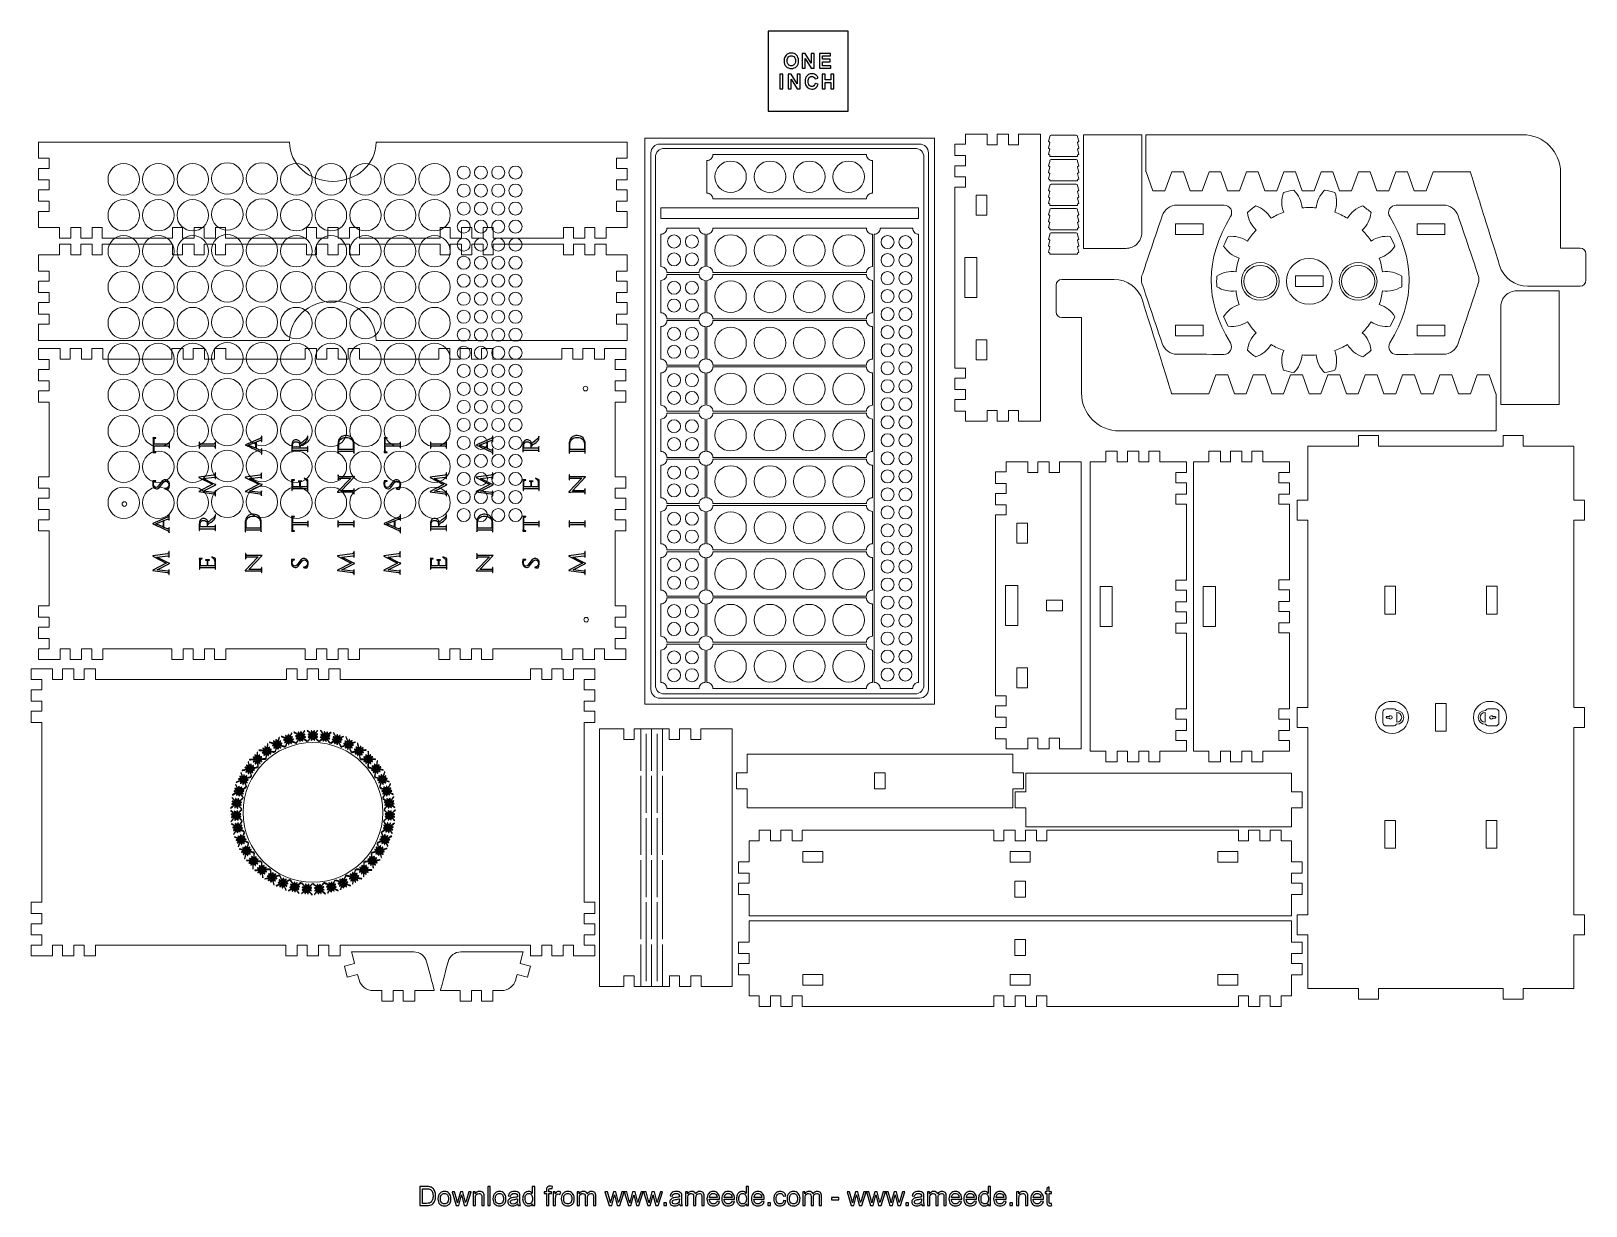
# Model space of a CAD drawing. Header units: millimetres. Extents: x -252 to 241, y -136 to 236.
import ezdxf

# ---------------------------------------------------------------- set-up
doc = ezdxf.new("R2010")
doc.units = ezdxf.units.MM
doc.header["$MEASUREMENT"] = 0
doc.layers.add('Layer 1', color=7, linetype='Continuous')

msp = doc.modelspace()

# ---------------------------------------------------------------- linework, layer by layer
at = {"layer": 'Layer 1'}
msp.add_lwpolyline([(-18.5313, 211.002), (6.8687, 211.002), (6.8687, 236.402), (-18.5313, 236.402), (-18.5313, 211.002)], close=True, dxfattribs=at)
at = {"layer": 'Layer 1', "color": 200, "lineweight": 0}
msp.add_lwpolyline([(-52.5258, 177.0464), (29.1466, 177.0464), (29.1466, 180.4246), (-52.5258, 180.4246), (-52.5258, 177.0464)], close=True, dxfattribs=at)
at = {"layer": 'Layer 1', "color": 7}
for points, knots in [([(-13.4645, 226.9476), (-13.4645, 227.4253), (-13.3925, 227.8267), (-13.2496, 228.1517), (-13.1438, 228.3906), (-12.9977, 228.6054), (-12.8134, 228.7952), (-12.629, 228.985), (-12.4272, 229.1257), (-12.208, 229.2184), (-11.9157, 229.3417), (-11.5787, 229.4038), (-11.1969, 229.4038), (-10.5054, 229.4038), (-9.9535, 229.189), (-9.538, 228.7603), (-9.1235, 228.3306), (-8.9163, 227.734), (-8.9163, 226.9694), (-8.9163, 226.2113), (-9.1224, 225.618), (-9.5336, 225.1904), (-9.9448, 224.7618), (-10.4956, 224.548), (-11.1838, 224.548), (-11.8808, 224.548), (-12.436, 224.7607), (-12.8472, 225.1872), (-13.2584, 225.6125), (-13.4645, 226.1993), (-13.4645, 226.9476)], [0, 0, 0, 0, 0.1, 0.1, 0.1, 0.2, 0.2, 0.2, 0.3, 0.3, 0.3, 0.4, 0.4, 0.4, 0.5, 0.5, 0.5, 0.6, 0.6, 0.6, 0.7, 0.7, 0.7, 0.8, 0.8, 0.8, 0.9, 0.9, 0.9, 1, 1, 1, 1]), ([(-12.4894, 226.9792), (-12.4894, 226.448), (-12.3662, 226.0456), (-12.1208, 225.7707), (-11.8753, 225.4969), (-11.5634, 225.3595), (-11.186, 225.3595), (-10.8076, 225.3595), (-10.4978, 225.4958), (-10.2546, 225.7674), (-10.0124, 226.0401), (-9.8914, 226.448), (-9.8914, 226.9923), (-9.8914, 227.53), (-10.0092, 227.9314), (-10.2458, 228.1953), (-10.4814, 228.4604), (-10.7945, 228.5923), (-11.186, 228.5923), (-11.5765, 228.5923), (-11.8917, 228.4582), (-12.1306, 228.191), (-12.3694, 227.9227), (-12.4894, 227.5191), (-12.4894, 226.9792)], [0, 0, 0, 0, 0.125, 0.125, 0.125, 0.25, 0.25, 0.25, 0.375, 0.375, 0.375, 0.5, 0.5, 0.5, 0.625, 0.625, 0.625, 0.75, 0.75, 0.75, 0.875, 0.875, 0.875, 1, 1, 1, 1]), ([(-7.7198, 224.6331), (-7.7198, 224.6331), (-7.7198, 229.3187), (-7.7198, 229.3187), (-7.7198, 229.3187), (-6.8014, 229.3187), (-6.8014, 229.3187), (-6.8014, 229.3187), (-4.873, 226.1786), (-4.873, 226.1786), (-4.873, 226.1786), (-4.873, 229.3187), (-4.873, 229.3187), (-4.873, 229.3187), (-3.9961, 229.3187), (-3.9961, 229.3187), (-3.9961, 229.3187), (-3.9961, 224.6331), (-3.9961, 224.6331), (-3.9961, 224.6331), (-4.9439, 224.6331), (-4.9439, 224.6331), (-4.9439, 224.6331), (-6.8429, 227.7132), (-6.8429, 227.7132), (-6.8429, 227.7132), (-6.8429, 224.6331), (-6.8429, 224.6331), (-6.8429, 224.6331), (-7.7198, 224.6331), (-7.7198, 224.6331)], [0, 0, 0, 0, 0.1, 0.1, 0.1, 0.2, 0.2, 0.2, 0.3, 0.3, 0.3, 0.4, 0.4, 0.4, 0.5, 0.5, 0.5, 0.6, 0.6, 0.6, 0.7, 0.7, 0.7, 0.8, 0.8, 0.8, 0.9, 0.9, 0.9, 1, 1, 1, 1]), ([(-2.2085, 224.6331), (-2.2085, 224.6331), (-2.2085, 229.3187), (-2.2085, 229.3187), (-2.2085, 229.3187), (1.26, 229.3187), (1.26, 229.3187), (1.26, 229.3187), (1.26, 228.5269), (1.26, 228.5269), (1.26, 228.5269), (-1.2596, 228.5269), (-1.2596, 228.5269), (-1.2596, 228.5269), (-1.2596, 227.4864), (-1.2596, 227.4864), (-1.2596, 227.4864), (1.0833, 227.4864), (1.0833, 227.4864), (1.0833, 227.4864), (1.0833, 226.6945), (1.0833, 226.6945), (1.0833, 226.6945), (-1.2596, 226.6945), (-1.2596, 226.6945), (-1.2596, 226.6945), (-1.2596, 225.4249), (-1.2596, 225.4249), (-1.2596, 225.4249), (1.3516, 225.4249), (1.3516, 225.4249), (1.3516, 225.4249), (1.3516, 224.6331), (1.3516, 224.6331), (1.3516, 224.6331), (-2.2085, 224.6331), (-2.2085, 224.6331)], [0, 0, 0, 0, 0.08333333, 0.08333333, 0.08333333, 0.16666667, 0.16666667, 0.16666667, 0.25, 0.25, 0.25, 0.33333333, 0.33333333, 0.33333333, 0.41666667, 0.41666667, 0.41666667, 0.5, 0.5, 0.5, 0.58333333, 0.58333333, 0.58333333, 0.66666667, 0.66666667, 0.66666667, 0.75, 0.75, 0.75, 0.83333333, 0.83333333, 0.83333333, 0.91666667, 0.91666667, 0.91666667, 1, 1, 1, 1]), ([(-14.7922, 218.0889), (-14.7922, 218.0889), (-14.7922, 222.7745), (-14.7922, 222.7745), (-14.7922, 222.7745), (-13.8433, 222.7745), (-13.8433, 222.7745), (-13.8433, 222.7745), (-13.8433, 218.0889), (-13.8433, 218.0889), (-13.8433, 218.0889), (-14.7922, 218.0889), (-14.7922, 218.0889)], [0, 0, 0, 0, 0.25, 0.25, 0.25, 0.5, 0.5, 0.5, 0.75, 0.75, 0.75, 1, 1, 1, 1]), ([(-12.156, 218.0889), (-12.156, 218.0889), (-12.156, 222.7745), (-12.156, 222.7745), (-12.156, 222.7745), (-11.2376, 222.7745), (-11.2376, 222.7745), (-11.2376, 222.7745), (-9.3092, 219.6344), (-9.3092, 219.6344), (-9.3092, 219.6344), (-9.3092, 222.7745), (-9.3092, 222.7745), (-9.3092, 222.7745), (-8.4323, 222.7745), (-8.4323, 222.7745), (-8.4323, 222.7745), (-8.4323, 218.0889), (-8.4323, 218.0889), (-8.4323, 218.0889), (-9.3801, 218.0889), (-9.3801, 218.0889), (-9.3801, 218.0889), (-11.2791, 221.169), (-11.2791, 221.169), (-11.2791, 221.169), (-11.2791, 218.0889), (-11.2791, 218.0889), (-11.2791, 218.0889), (-12.156, 218.0889), (-12.156, 218.0889)], [0, 0, 0, 0, 0.1, 0.1, 0.1, 0.2, 0.2, 0.2, 0.3, 0.3, 0.3, 0.4, 0.4, 0.4, 0.5, 0.5, 0.5, 0.6, 0.6, 0.6, 0.7, 0.7, 0.7, 0.8, 0.8, 0.8, 0.9, 0.9, 0.9, 1, 1, 1, 1]), ([(-3.6474, 219.8166), (-3.6474, 219.8166), (-2.7312, 219.5352), (-2.7312, 219.5352), (-2.8719, 219.0193), (-3.1064, 218.6364), (-3.4337, 218.3856), (-3.7609, 218.1358), (-4.1753, 218.0104), (-4.6781, 218.0104), (-5.3009, 218.0104), (-5.8125, 218.2231), (-6.2138, 218.6484), (-6.6141, 219.0738), (-6.8148, 219.6551), (-6.8148, 220.3935), (-6.8148, 221.1734), (-6.613, 221.7798), (-6.2106, 222.2117), (-5.8081, 222.6437), (-5.278, 222.8596), (-4.6214, 222.8596), (-4.0477, 222.8596), (-3.582, 222.6895), (-3.2242, 222.3503), (-3.0105, 222.1496), (-2.8512, 221.8616), (-2.7443, 221.4853), (-2.7443, 221.4853), (-3.6802, 221.2628), (-3.6802, 221.2628), (-3.7358, 221.505), (-3.8514, 221.6969), (-4.027, 221.8376), (-4.2037, 221.9783), (-4.4175, 222.0481), (-4.6683, 222.0481), (-5.0163, 222.0481), (-5.2987, 221.9238), (-5.5147, 221.674), (-5.7318, 221.4254), (-5.8397, 221.0218), (-5.8397, 220.4634), (-5.8397, 219.8722), (-5.7328, 219.4501), (-5.5202, 219.1992), (-5.3064, 218.9473), (-5.0293, 218.8219), (-4.688, 218.8219), (-4.436, 218.8219), (-4.219, 218.9015), (-4.0379, 219.0618), (-3.8568, 219.2221), (-3.726, 219.473), (-3.6474, 219.8166)], [0, 0, 0, 0, 0.05555556, 0.05555556, 0.05555556, 0.11111111, 0.11111111, 0.11111111, 0.16666667, 0.16666667, 0.16666667, 0.22222222, 0.22222222, 0.22222222, 0.27777778, 0.27777778, 0.27777778, 0.33333333, 0.33333333, 0.33333333, 0.38888889, 0.38888889, 0.38888889, 0.44444444, 0.44444444, 0.44444444, 0.5, 0.5, 0.5, 0.55555556, 0.55555556, 0.55555556, 0.61111111, 0.61111111, 0.61111111, 0.66666667, 0.66666667, 0.66666667, 0.72222222, 0.72222222, 0.72222222, 0.77777778, 0.77777778, 0.77777778, 0.83333333, 0.83333333, 0.83333333, 0.88888889, 0.88888889, 0.88888889, 0.94444444, 0.94444444, 0.94444444, 1, 1, 1, 1]), ([(-1.4606, 218.0889), (-1.4606, 218.0889), (-1.4606, 222.7745), (-1.4606, 222.7745), (-1.4606, 222.7745), (-0.5117, 222.7745), (-0.5117, 222.7745), (-0.5117, 222.7745), (-0.5117, 220.9291), (-0.5117, 220.9291), (-0.5117, 220.9291), (1.3338, 220.9291), (1.3338, 220.9291), (1.3338, 220.9291), (1.3338, 222.7745), (1.3338, 222.7745), (1.3338, 222.7745), (2.2827, 222.7745), (2.2827, 222.7745), (2.2827, 222.7745), (2.2827, 218.0889), (2.2827, 218.0889), (2.2827, 218.0889), (1.3338, 218.0889), (1.3338, 218.0889), (1.3338, 218.0889), (1.3338, 220.1372), (1.3338, 220.1372), (1.3338, 220.1372), (-0.5117, 220.1372), (-0.5117, 220.1372), (-0.5117, 220.1372), (-0.5117, 218.0889), (-0.5117, 218.0889), (-0.5117, 218.0889), (-1.4606, 218.0889), (-1.4606, 218.0889)], [0, 0, 0, 0, 0.08333333, 0.08333333, 0.08333333, 0.16666667, 0.16666667, 0.16666667, 0.25, 0.25, 0.25, 0.33333333, 0.33333333, 0.33333333, 0.41666667, 0.41666667, 0.41666667, 0.5, 0.5, 0.5, 0.58333333, 0.58333333, 0.58333333, 0.66666667, 0.66666667, 0.66666667, 0.75, 0.75, 0.75, 0.83333333, 0.83333333, 0.83333333, 0.91666667, 0.91666667, 0.91666667, 1, 1, 1, 1])]:
    msp.add_open_spline(points, degree=3, knots=knots, dxfattribs=at)
at = {"layer": 'Layer 1', "color": 6, "lineweight": 0}
msp.add_open_spline([(-57.5807, 23.0743), (-57.5807, 23.0743), (34.1897, 23.0922), (34.1897, 23.0922), (34.1897, 23.0922), (34.1547, 202.4415), (34.1547, 202.4415), (34.1547, 202.4415), (-57.6157, 202.4236), (-57.6157, 202.4236), (-57.6157, 202.4236), (-57.5807, 23.0743), (-57.5807, 23.0743)], degree=3, knots=[0, 0, 0, 0, 0.25, 0.25, 0.25, 0.5, 0.5, 0.5, 0.75, 0.75, 0.75, 1, 1, 1, 1], dxfattribs=at)
at = {"layer": 'Layer 1', "color": 3, "lineweight": 9}
for points, knots in [([(60.8061, 203.7243), (60.8061, 203.7243), (60.8061, 200.3461), (60.8061, 200.3461), (60.8061, 200.3461), (57.6057, 200.3461), (57.6057, 200.3461), (57.6057, 200.3461), (57.6057, 203.7243), (57.6057, 203.7243), (57.6057, 203.7243), (54.0188, 203.7243), (54.0188, 203.7243), (54.0188, 203.7243), (54.0188, 200.3461), (54.0188, 200.3461), (54.0188, 200.3461), (50.8184, 200.3461), (50.8184, 200.3461), (50.8184, 200.3461), (50.8184, 203.7243), (50.8184, 203.7243), (50.8184, 203.7243), (43.9972, 203.7243), (43.9972, 203.7243), (43.9972, 203.7243), (43.9973, 200.5992), (43.9973, 200.5992), (43.9973, 200.5992), (40.6191, 200.5992), (40.6191, 200.5992), (40.6191, 200.5992), (40.6191, 196.9374), (40.6191, 196.9374), (40.6191, 196.9374), (43.9973, 196.9374), (43.9973, 196.9374), (43.9973, 196.9374), (43.9973, 193.737), (43.9973, 193.737), (43.9973, 193.737), (40.6191, 193.737), (40.6191, 193.737), (40.6191, 193.737), (40.6191, 190.1497), (40.6191, 190.1497), (40.6191, 190.1497), (43.9973, 190.1497), (43.9973, 190.1497), (43.9973, 190.1497), (43.9973, 186.9493), (43.9973, 186.9493), (43.9973, 186.9493), (40.6191, 186.9493), (40.6191, 186.9493), (40.6191, 186.9493), (40.6191, 129.5673), (40.6191, 129.5673), (40.6191, 129.5673), (43.9973, 129.5673), (43.9973, 129.5673), (43.9973, 129.5673), (43.9973, 126.3669), (43.9973, 126.3669), (43.9973, 126.3669), (40.6191, 126.3669), (40.6191, 126.3669), (40.6191, 126.3669), (40.6191, 122.7804), (40.6191, 122.7804), (40.6191, 122.7804), (43.9973, 122.7804), (43.9973, 122.7804), (43.9973, 122.7804), (43.9973, 119.58), (43.9973, 119.58), (43.9973, 119.58), (40.6191, 119.58), (40.6191, 119.58), (40.6191, 119.58), (40.6191, 115.9097), (40.6191, 115.9097), (40.6191, 115.9097), (43.9973, 115.9097), (43.9973, 115.9097), (43.9973, 115.9097), (43.9973, 112.7923), (43.9973, 112.7923), (43.9973, 112.7923), (50.8185, 112.7923), (50.8185, 112.7923), (50.8185, 112.7923), (50.8184, 116.1705), (50.8184, 116.1705), (50.8184, 116.1705), (54.0188, 116.1705), (54.0188, 116.1705), (54.0188, 116.1705), (54.0188, 112.7923), (54.0188, 112.7923), (54.0188, 112.7923), (57.6057, 112.7923), (57.6057, 112.7923), (57.6057, 112.7923), (57.6057, 116.1705), (57.6057, 116.1705), (57.6057, 116.1705), (60.8061, 116.1705), (60.8061, 116.1705), (60.8061, 116.1705), (60.8061, 112.7923), (60.8061, 112.7923), (60.8061, 112.7923), (67.7616, 112.7923), (67.7616, 112.7923), (67.7616, 112.7923), (67.7616, 203.7243), (67.7616, 203.7243), (67.7616, 203.7243), (60.8061, 203.7243), (60.8061, 203.7243)], [0, 0, 0, 0, 0.025, 0.025, 0.025, 0.05, 0.05, 0.05, 0.075, 0.075, 0.075, 0.1, 0.1, 0.1, 0.125, 0.125, 0.125, 0.15, 0.15, 0.15, 0.175, 0.175, 0.175, 0.2, 0.2, 0.2, 0.225, 0.225, 0.225, 0.25, 0.25, 0.25, 0.275, 0.275, 0.275, 0.3, 0.3, 0.3, 0.325, 0.325, 0.325, 0.35, 0.35, 0.35, 0.375, 0.375, 0.375, 0.4, 0.4, 0.4, 0.425, 0.425, 0.425, 0.45, 0.45, 0.45, 0.475, 0.475, 0.475, 0.5, 0.5, 0.5, 0.525, 0.525, 0.525, 0.55, 0.55, 0.55, 0.575, 0.575, 0.575, 0.6, 0.6, 0.6, 0.625, 0.625, 0.625, 0.65, 0.65, 0.65, 0.675, 0.675, 0.675, 0.7, 0.7, 0.7, 0.725, 0.725, 0.725, 0.75, 0.75, 0.75, 0.775, 0.775, 0.775, 0.8, 0.8, 0.8, 0.825, 0.825, 0.825, 0.85, 0.85, 0.85, 0.875, 0.875, 0.875, 0.9, 0.9, 0.9, 0.925, 0.925, 0.925, 0.95, 0.95, 0.95, 0.975, 0.975, 0.975, 1, 1, 1, 1]), ([(50.7519, 184.3525), (50.7519, 184.3525), (50.7519, 178.0025), (50.7519, 178.0025), (50.7519, 178.0025), (47.3737, 178.0025), (47.3737, 178.0025), (47.3737, 178.0025), (47.3737, 184.3525), (47.3737, 184.3525), (47.3737, 184.3525), (50.7519, 184.3525), (50.7519, 184.3525)], [0, 0, 0, 0, 0.25, 0.25, 0.25, 0.5, 0.5, 0.5, 0.75, 0.75, 0.75, 1, 1, 1, 1]), ([(47.595, 164.6083), (47.595, 164.6083), (47.595, 151.9083), (47.595, 151.9083), (47.595, 151.9083), (43.7777, 151.9083), (43.7777, 151.9083), (43.7777, 151.9083), (43.7777, 164.6083), (43.7777, 164.6083), (43.7777, 164.6083), (47.595, 164.6083), (47.595, 164.6083)], [0, 0, 0, 0, 0.25, 0.25, 0.25, 0.5, 0.5, 0.5, 0.75, 0.75, 0.75, 1, 1, 1, 1]), ([(50.7519, 138.514), (50.7519, 138.514), (50.7519, 132.164), (50.7519, 132.164), (50.7519, 132.164), (47.3737, 132.164), (47.3737, 132.164), (47.3737, 132.164), (47.3737, 138.514), (47.3737, 138.514), (47.3737, 138.514), (50.7519, 138.514), (50.7519, 138.514)], [0, 0, 0, 0, 0.25, 0.25, 0.25, 0.5, 0.5, 0.5, 0.75, 0.75, 0.75, 1, 1, 1, 1]), ([(73.7345, 99.8236), (73.7345, 99.8236), (73.7345, 96.4454), (73.7345, 96.4454), (73.7345, 96.4454), (70.5341, 96.4454), (70.5341, 96.4454), (70.5341, 96.4454), (70.5341, 99.8236), (70.5341, 99.8236), (70.5341, 99.8236), (66.9472, 99.8236), (66.9472, 99.8236), (66.9472, 99.8236), (66.9472, 96.4454), (66.9472, 96.4454), (66.9472, 96.4454), (63.7468, 96.4454), (63.7468, 96.4454), (63.7468, 96.4454), (63.7468, 99.8236), (63.7468, 99.8236), (63.7468, 99.8236), (56.9256, 99.8236), (56.9256, 99.8236), (56.9256, 99.8236), (56.9256, 96.6986), (56.9256, 96.6986), (56.9256, 96.6986), (53.5474, 96.6986), (53.5474, 96.6986), (53.5474, 96.6986), (53.5474, 93.0368), (53.5474, 93.0368), (53.5474, 93.0368), (56.9256, 93.0368), (56.9256, 93.0368), (56.9256, 93.0368), (56.9256, 89.8364), (56.9256, 89.8364), (56.9256, 89.8364), (53.5474, 89.8364), (53.5474, 89.8364), (53.5474, 89.8364), (53.5474, 86.249), (53.5474, 86.249), (53.5474, 86.249), (56.9256, 86.249), (56.9256, 86.249), (56.9256, 86.249), (56.9256, 83.0486), (56.9256, 83.0486), (56.9256, 83.0486), (53.5474, 83.0486), (53.5474, 83.0486), (53.5474, 83.0486), (53.5474, 25.6668), (53.5474, 25.6668), (53.5474, 25.6668), (56.9256, 25.6668), (56.9256, 25.6668), (56.9256, 25.6668), (56.9256, 22.4664), (56.9256, 22.4664), (56.9256, 22.4664), (53.5474, 22.4664), (53.5474, 22.4664), (53.5474, 22.4664), (53.5474, 18.8799), (53.5474, 18.8799), (53.5474, 18.8799), (56.9256, 18.8799), (56.9256, 18.8799), (56.9256, 18.8799), (56.9256, 15.6795), (56.9256, 15.6795), (56.9256, 15.6795), (53.5474, 15.6795), (53.5474, 15.6795), (53.5474, 15.6795), (53.5474, 12.0092), (53.5474, 12.0092), (53.5474, 12.0092), (56.9256, 12.0092), (56.9256, 12.0092), (56.9256, 12.0092), (56.9256, 8.8917), (56.9256, 8.8917), (56.9256, 8.8917), (63.7468, 8.8917), (63.7468, 8.8917), (63.7468, 8.8917), (63.7468, 12.2699), (63.7468, 12.2699), (63.7468, 12.2699), (66.9472, 12.2699), (66.9472, 12.2699), (66.9472, 12.2699), (66.9472, 8.8917), (66.9472, 8.8917), (66.9472, 8.8917), (70.5341, 8.8917), (70.5341, 8.8917), (70.5341, 8.8917), (70.5341, 12.2699), (70.5341, 12.2699), (70.5341, 12.2699), (73.7345, 12.2699), (73.7345, 12.2699), (73.7345, 12.2699), (73.7345, 8.8917), (73.7345, 8.8917), (73.7345, 8.8917), (80.6899, 8.8917), (80.6899, 8.8917), (80.6899, 8.8917), (80.6899, 99.8236), (80.6899, 99.8236), (80.6899, 99.8236), (73.7345, 99.8236), (73.7345, 99.8236)], [0, 0, 0, 0, 0.025, 0.025, 0.025, 0.05, 0.05, 0.05, 0.075, 0.075, 0.075, 0.1, 0.1, 0.1, 0.125, 0.125, 0.125, 0.15, 0.15, 0.15, 0.175, 0.175, 0.175, 0.2, 0.2, 0.2, 0.225, 0.225, 0.225, 0.25, 0.25, 0.25, 0.275, 0.275, 0.275, 0.3, 0.3, 0.3, 0.325, 0.325, 0.325, 0.35, 0.35, 0.35, 0.375, 0.375, 0.375, 0.4, 0.4, 0.4, 0.425, 0.425, 0.425, 0.45, 0.45, 0.45, 0.475, 0.475, 0.475, 0.5, 0.5, 0.5, 0.525, 0.525, 0.525, 0.55, 0.55, 0.55, 0.575, 0.575, 0.575, 0.6, 0.6, 0.6, 0.625, 0.625, 0.625, 0.65, 0.65, 0.65, 0.675, 0.675, 0.675, 0.7, 0.7, 0.7, 0.725, 0.725, 0.725, 0.75, 0.75, 0.75, 0.775, 0.775, 0.775, 0.8, 0.8, 0.8, 0.825, 0.825, 0.825, 0.85, 0.85, 0.85, 0.875, 0.875, 0.875, 0.9, 0.9, 0.9, 0.925, 0.925, 0.925, 0.95, 0.95, 0.95, 0.975, 0.975, 0.975, 1, 1, 1, 1]), ([(63.6802, 80.4519), (63.6802, 80.4519), (63.6802, 74.1019), (63.6802, 74.1019), (63.6802, 74.1019), (60.302, 74.1019), (60.302, 74.1019), (60.302, 74.1019), (60.302, 80.4519), (60.302, 80.4519), (60.302, 80.4519), (63.6802, 80.4519), (63.6802, 80.4519)], [0, 0, 0, 0, 0.25, 0.25, 0.25, 0.5, 0.5, 0.5, 0.75, 0.75, 0.75, 1, 1, 1, 1]), ([(60.5233, 60.7077), (60.5233, 60.7077), (60.5233, 48.0077), (60.5233, 48.0077), (60.5233, 48.0077), (56.706, 48.0077), (56.706, 48.0077), (56.706, 48.0077), (56.706, 60.7077), (56.706, 60.7077), (56.706, 60.7077), (60.5233, 60.7077), (60.5233, 60.7077)], [0, 0, 0, 0, 0.25, 0.25, 0.25, 0.5, 0.5, 0.5, 0.75, 0.75, 0.75, 1, 1, 1, 1]), ([(74.7463, 56.0468), (74.7463, 56.0468), (74.7463, 52.6686), (74.7463, 52.6686), (74.7463, 52.6686), (69.6663, 52.6686), (69.6663, 52.6686), (69.6663, 52.6686), (69.6663, 56.0468), (69.6663, 56.0468), (69.6663, 56.0468), (74.7463, 56.0468), (74.7463, 56.0468)], [0, 0, 0, 0, 0.25, 0.25, 0.25, 0.5, 0.5, 0.5, 0.75, 0.75, 0.75, 1, 1, 1, 1]), ([(63.6802, 34.6135), (63.6802, 34.6135), (63.6802, 28.2635), (63.6802, 28.2635), (63.6802, 28.2635), (60.302, 28.2635), (60.302, 28.2635), (60.302, 28.2635), (60.302, 34.6135), (60.302, 34.6135), (60.302, 34.6135), (63.6802, 34.6135), (63.6802, 34.6135)], [0, 0, 0, 0, 0.25, 0.25, 0.25, 0.5, 0.5, 0.5, 0.75, 0.75, 0.75, 1, 1, 1, 1]), ([(-73.4539, -53.3216), (-73.4539, -53.3216), (-73.4539, -56.715), (-73.4539, -56.715), (-73.4539, -56.715), (-80.2408, -56.715), (-80.2408, -56.715), (-80.2408, -56.715), (-80.2408, -53.3368), (-80.2408, -53.3368), (-80.2408, -53.3368), (-83.4412, -53.3368), (-83.4412, -53.3368), (-83.4412, -53.3368), (-83.4412, -56.715), (-83.4412, -56.715), (-83.4412, -56.715), (-87.0284, -56.715), (-87.0284, -56.715), (-87.0284, -56.715), (-87.0284, -53.3368), (-87.0284, -53.3368), (-87.0284, -53.3368), (-90.2288, -53.3368), (-90.2288, -53.3368), (-90.2288, -53.3368), (-90.2288, -56.715), (-90.2288, -56.715), (-90.2288, -56.715), (-93.8153, -56.715), (-93.8153, -56.715), (-93.8153, -56.715), (-93.8153, -53.3368), (-93.8153, -53.3368), (-93.8153, -53.3368), (-154.1665, -53.3368), (-154.1665, -53.3368), (-154.1665, -53.3368), (-154.1666, -56.715), (-154.1666, -56.715), (-154.1666, -56.715), (-157.7539, -56.715), (-157.7539, -56.715), (-157.7539, -56.715), (-157.7539, -53.3368), (-157.7539, -53.3368), (-157.7539, -53.3368), (-160.9543, -53.3368), (-160.9543, -53.3368), (-160.9543, -53.3368), (-160.9543, -56.715), (-160.9543, -56.715), (-160.9543, -56.715), (-164.5408, -56.715), (-164.5408, -56.715), (-164.5408, -56.715), (-164.5408, -53.3368), (-164.5408, -53.3368), (-164.5408, -53.3368), (-167.7412, -53.3368), (-167.7412, -53.3368), (-167.7412, -53.3368), (-167.7412, -56.715), (-167.7412, -56.715), (-167.7412, -56.715), (-171.3285, -56.715), (-171.3285, -56.715), (-171.3285, -56.715), (-171.3285, -53.3368), (-171.3285, -53.3368), (-171.3285, -53.3368), (-231.6645, -53.3368), (-231.6645, -53.3368), (-231.6645, -53.3368), (-231.6645, -56.715), (-231.6645, -56.715), (-231.6645, -56.715), (-235.2662, -56.715), (-235.2662, -56.715), (-235.2662, -56.715), (-235.2662, -53.3368), (-235.2662, -53.3368), (-235.2662, -53.3368), (-238.4666, -53.3368), (-238.4666, -53.3368), (-238.4666, -53.3368), (-238.4666, -56.715), (-238.4666, -56.715), (-238.4666, -56.715), (-242.0534, -56.715), (-242.0534, -56.715), (-242.0534, -56.715), (-242.0534, -53.3368), (-242.0534, -53.3368), (-242.0534, -53.3368), (-245.2538, -53.3368), (-245.2538, -53.3368), (-245.2538, -53.3368), (-245.2538, -56.715), (-245.2538, -56.715), (-245.2538, -56.715), (-252.0411, -56.715), (-252.0411, -56.715), (-252.0411, -56.715), (-252.0412, -53.3216), (-252.0412, -53.3216), (-252.0412, -53.3216), (-248.663, -53.3216), (-248.663, -53.3216), (-248.663, -53.3216), (-248.663, -50.1203), (-248.663, -50.1203), (-248.663, -50.1203), (-252.0412, -50.1203), (-252.0412, -50.1203), (-252.0412, -50.1203), (-252.0412, -46.5339), (-252.0412, -46.5339), (-252.0412, -46.5339), (-248.663, -46.5339), (-248.663, -46.5339), (-248.663, -46.5339), (-248.663, -43.3335), (-248.663, -43.3335), (-248.663, -43.3335), (-252.0412, -43.3335), (-252.0412, -43.3335), (-252.0412, -43.3335), (-252.0412, -39.747), (-252.0412, -39.747), (-252.0412, -39.747), (-248.663, -39.747), (-248.663, -39.747), (-248.663, -39.747), (-248.663, 17.2489), (-248.663, 17.2489), (-248.663, 17.2489), (-252.0412, 17.2489), (-252.0412, 17.2489), (-252.0412, 17.2489), (-252.0412, 20.8354), (-252.0412, 20.8354), (-252.0412, 20.8354), (-248.663, 20.8354), (-248.663, 20.8354), (-248.663, 20.8354), (-248.663, 24.0366), (-248.663, 24.0366), (-248.663, 24.0366), (-252.0412, 24.0366), (-252.0412, 24.0366), (-252.0412, 24.0366), (-252.0412, 27.6231), (-252.0412, 27.6231), (-252.0412, 27.6231), (-248.663, 27.6231), (-248.663, 27.6231), (-248.663, 27.6231), (-248.663, 30.8235), (-248.663, 30.8235), (-248.663, 30.8235), (-252.0412, 30.8235), (-252.0412, 30.8235), (-252.0412, 30.8235), (-252.0412, 34.217), (-252.0412, 34.217), (-252.0412, 34.217), (-245.2539, 34.217), (-245.2539, 34.217), (-245.2539, 34.217), (-245.2538, 30.8388), (-245.2538, 30.8388), (-245.2538, 30.8388), (-242.0534, 30.8388), (-242.0534, 30.8388), (-242.0534, 30.8388), (-242.0534, 34.217), (-242.0534, 34.217), (-242.0534, 34.217), (-238.4666, 34.217), (-238.4666, 34.217), (-238.4666, 34.217), (-238.4666, 30.8388), (-238.4666, 30.8388), (-238.4666, 30.8388), (-235.2662, 30.8388), (-235.2662, 30.8388), (-235.2662, 30.8388), (-235.2662, 34.217), (-235.2662, 34.217), (-235.2662, 34.217), (-231.6645, 34.217), (-231.6645, 34.217), (-231.6645, 34.217), (-231.6645, 30.8388), (-231.6645, 30.8388), (-231.6645, 30.8388), (-171.1346, 30.8388), (-171.1346, 30.8388), (-171.1346, 30.8388), (-171.1346, 34.217), (-171.1346, 34.217), (-171.1346, 34.217), (-167.7412, 34.217), (-167.7412, 34.217), (-167.7412, 34.217), (-167.7412, 30.8388), (-167.7412, 30.8388), (-167.7412, 30.8388), (-164.5408, 30.8388), (-164.5408, 30.8388), (-164.5408, 30.8388), (-164.5408, 34.217), (-164.5408, 34.217), (-164.5408, 34.217), (-160.9543, 34.217), (-160.9543, 34.217), (-160.9543, 34.217), (-160.9543, 30.8388), (-160.9543, 30.8388), (-160.9543, 30.8388), (-157.7539, 30.8388), (-157.7539, 30.8388), (-157.7539, 30.8388), (-157.7539, 34.217), (-157.7539, 34.217), (-157.7539, 34.217), (-154.1666, 34.217), (-154.1666, 34.217), (-154.1666, 34.217), (-154.1666, 30.8388), (-154.1666, 30.8388), (-154.1666, 30.8388), (-93.8154, 30.8388), (-93.8154, 30.8388), (-93.8154, 30.8388), (-93.8153, 34.217), (-93.8153, 34.217), (-93.8153, 34.217), (-90.2288, 34.217), (-90.2288, 34.217), (-90.2288, 34.217), (-90.2288, 30.8388), (-90.2288, 30.8388), (-90.2288, 30.8388), (-87.0284, 30.8388), (-87.0284, 30.8388), (-87.0284, 30.8388), (-87.0284, 34.217), (-87.0284, 34.217), (-87.0284, 34.217), (-83.4412, 34.217), (-83.4412, 34.217), (-83.4412, 34.217), (-83.4412, 30.8388), (-83.4412, 30.8388), (-83.4412, 30.8388), (-80.2408, 30.8388), (-80.2408, 30.8388), (-80.2408, 30.8388), (-80.2408, 34.217), (-80.2408, 34.217), (-80.2408, 34.217), (-73.4539, 34.217), (-73.4539, 34.217), (-73.4539, 34.217), (-73.4539, 30.8235), (-73.4539, 30.8235), (-73.4539, 30.8235), (-76.8321, 30.8235), (-76.8321, 30.8235), (-76.8321, 30.8235), (-76.8321, 27.6231), (-76.8321, 27.6231), (-76.8321, 27.6231), (-73.4539, 27.6231), (-73.4539, 27.6231), (-73.4539, 27.6231), (-73.4539, 24.0366), (-73.4539, 24.0366), (-73.4539, 24.0366), (-76.8321, 24.0366), (-76.8321, 24.0366), (-76.8321, 24.0366), (-76.8321, 20.8354), (-76.8321, 20.8354), (-76.8321, 20.8354), (-73.4539, 20.8354), (-73.4539, 20.8354), (-73.4539, 20.8354), (-73.4539, 17.2489), (-73.4539, 17.2489), (-73.4539, 17.2489), (-76.8321, 17.2489), (-76.8321, 17.2489), (-76.8321, 17.2489), (-76.8321, -39.747), (-76.8321, -39.747), (-76.8321, -39.747), (-73.4539, -39.747), (-73.4539, -39.747), (-73.4539, -39.747), (-73.4539, -43.3335), (-73.4539, -43.3335), (-73.4539, -43.3335), (-76.8321, -43.3335), (-76.8321, -43.3335), (-76.8321, -43.3335), (-76.8321, -46.5339), (-76.8321, -46.5339), (-76.8321, -46.5339), (-73.4539, -46.5339), (-73.4539, -46.5339), (-73.4539, -46.5339), (-73.4539, -50.1203), (-73.4539, -50.1203), (-73.4539, -50.1203), (-76.8321, -50.1203), (-76.8321, -50.1203), (-76.8321, -50.1203), (-76.8321, -53.3216), (-76.8321, -53.3216), (-76.8321, -53.3216), (-73.4539, -53.3216), (-73.4539, -53.3216)], [0, 0, 0, 0, 0.00925926, 0.00925926, 0.00925926, 0.01851852, 0.01851852, 0.01851852, 0.02777778, 0.02777778, 0.02777778, 0.03703704, 0.03703704, 0.03703704, 0.0462963, 0.0462963, 0.0462963, 0.05555556, 0.05555556, 0.05555556, 0.06481481, 0.06481481, 0.06481481, 0.07407407, 0.07407407, 0.07407407, 0.08333333, 0.08333333, 0.08333333, 0.09259259, 0.09259259, 0.09259259, 0.10185185, 0.10185185, 0.10185185, 0.11111111, 0.11111111, 0.11111111, 0.12037037, 0.12037037, 0.12037037, 0.12962963, 0.12962963, 0.12962963, 0.13888889, 0.13888889, 0.13888889, 0.14814815, 0.14814815, 0.14814815, 0.15740741, 0.15740741, 0.15740741, 0.16666667, 0.16666667, 0.16666667, 0.17592593, 0.17592593, 0.17592593, 0.18518519, 0.18518519, 0.18518519, 0.19444444, 0.19444444, 0.19444444, 0.2037037, 0.2037037, 0.2037037, 0.21296296, 0.21296296, 0.21296296, 0.22222222, 0.22222222, 0.22222222, 0.23148148, 0.23148148, 0.23148148, 0.24074074, 0.24074074, 0.24074074, 0.25, 0.25, 0.25, 0.25925926, 0.25925926, 0.25925926, 0.26851852, 0.26851852, 0.26851852, 0.27777778, 0.27777778, 0.27777778, 0.28703704, 0.28703704, 0.28703704, 0.2962963, 0.2962963, 0.2962963, 0.30555556, 0.30555556, 0.30555556, 0.31481481, 0.31481481, 0.31481481, 0.32407407, 0.32407407, 0.32407407, 0.33333333, 0.33333333, 0.33333333, 0.34259259, 0.34259259, 0.34259259, 0.35185185, 0.35185185, 0.35185185, 0.36111111, 0.36111111, 0.36111111, 0.37037037, 0.37037037, 0.37037037, 0.37962963, 0.37962963, 0.37962963, 0.38888889, 0.38888889, 0.38888889, 0.39814815, 0.39814815, 0.39814815, 0.40740741, 0.40740741, 0.40740741, 0.41666667, 0.41666667, 0.41666667, 0.42592593, 0.42592593, 0.42592593, 0.43518519, 0.43518519, 0.43518519, 0.44444444, 0.44444444, 0.44444444, 0.4537037, 0.4537037, 0.4537037, 0.46296296, 0.46296296, 0.46296296, 0.47222222, 0.47222222, 0.47222222, 0.48148148, 0.48148148, 0.48148148, 0.49074074, 0.49074074, 0.49074074, 0.5, 0.5, 0.5, 0.50925926, 0.50925926, 0.50925926, 0.51851852, 0.51851852, 0.51851852, 0.52777778, 0.52777778, 0.52777778, 0.53703704, 0.53703704, 0.53703704, 0.5462963, 0.5462963, 0.5462963, 0.55555556, 0.55555556, 0.55555556, 0.56481481, 0.56481481, 0.56481481, 0.57407407, 0.57407407, 0.57407407, 0.58333333, 0.58333333, 0.58333333, 0.59259259, 0.59259259, 0.59259259, 0.60185185, 0.60185185, 0.60185185, 0.61111111, 0.61111111, 0.61111111, 0.62037037, 0.62037037, 0.62037037, 0.62962963, 0.62962963, 0.62962963, 0.63888889, 0.63888889, 0.63888889, 0.64814815, 0.64814815, 0.64814815, 0.65740741, 0.65740741, 0.65740741, 0.66666667, 0.66666667, 0.66666667, 0.67592593, 0.67592593, 0.67592593, 0.68518519, 0.68518519, 0.68518519, 0.69444444, 0.69444444, 0.69444444, 0.7037037, 0.7037037, 0.7037037, 0.71296296, 0.71296296, 0.71296296, 0.72222222, 0.72222222, 0.72222222, 0.73148148, 0.73148148, 0.73148148, 0.74074074, 0.74074074, 0.74074074, 0.75, 0.75, 0.75, 0.75925926, 0.75925926, 0.75925926, 0.76851852, 0.76851852, 0.76851852, 0.77777778, 0.77777778, 0.77777778, 0.78703704, 0.78703704, 0.78703704, 0.7962963, 0.7962963, 0.7962963, 0.80555556, 0.80555556, 0.80555556, 0.81481481, 0.81481481, 0.81481481, 0.82407407, 0.82407407, 0.82407407, 0.83333333, 0.83333333, 0.83333333, 0.84259259, 0.84259259, 0.84259259, 0.85185185, 0.85185185, 0.85185185, 0.86111111, 0.86111111, 0.86111111, 0.87037037, 0.87037037, 0.87037037, 0.87962963, 0.87962963, 0.87962963, 0.88888889, 0.88888889, 0.88888889, 0.89814815, 0.89814815, 0.89814815, 0.90740741, 0.90740741, 0.90740741, 0.91666667, 0.91666667, 0.91666667, 0.92592593, 0.92592593, 0.92592593, 0.93518519, 0.93518519, 0.93518519, 0.94444444, 0.94444444, 0.94444444, 0.9537037, 0.9537037, 0.9537037, 0.96296296, 0.96296296, 0.96296296, 0.97222222, 0.97222222, 0.97222222, 0.98148148, 0.98148148, 0.98148148, 0.99074074, 0.99074074, 0.99074074, 1, 1, 1, 1]), ([(-184.8769, -11.249), (-184.8769, 0.965), (-174.9616, 10.8812), (-162.7476, 10.8812), (-150.5336, 10.8812), (-140.6174, 0.965), (-140.6174, -11.249), (-140.6174, -23.4622), (-150.5336, -33.3783), (-162.7476, -33.3783), (-174.9616, -33.3783), (-184.8769, -23.4621), (-184.8769, -11.249)], [0, 0, 0, 0, 0.25, 0.25, 0.25, 0.5, 0.5, 0.5, 0.75, 0.75, 0.75, 1, 1, 1, 1]), ([(150.6489, -30.5081), (150.6489, -30.5081), (150.6489, -26.9216), (150.6489, -26.9216), (150.6489, -26.9216), (147.2707, -26.9216), (147.2707, -26.9216), (147.2707, -26.9216), (147.2707, -20.3024), (147.2707, -20.3024), (147.2707, -20.3024), (144.0542, -20.3024), (144.0542, -20.3024), (144.0542, -20.3024), (144.0542, -16.9242), (144.0542, -16.9242), (144.0542, -16.9242), (140.4677, -16.9242), (140.4677, -16.9242), (140.4677, -16.9242), (140.4677, -20.3024), (140.4677, -20.3024), (140.4677, -20.3024), (137.2673, -20.3024), (137.2673, -20.3024), (137.2673, -20.3024), (137.2673, -16.9242), (137.2673, -16.9242), (137.2673, -16.9242), (133.68, -16.9242), (133.68, -16.9242), (133.68, -16.9242), (133.68, -20.3024), (133.68, -20.3024), (133.68, -20.3024), (130.4796, -20.3024), (130.4796, -20.3024), (130.4796, -20.3024), (130.4796, -16.9242), (130.4796, -16.9242), (130.4796, -16.9242), (69.7423, -16.9242), (69.7423, -16.9242), (69.7423, -16.9242), (69.7423, -20.3024), (69.7423, -20.3024), (69.7423, -20.3024), (66.5419, -20.3024), (66.5419, -20.3024), (66.5419, -20.3024), (66.5419, -16.9242), (66.5419, -16.9242), (66.5419, -16.9242), (62.9554, -16.9242), (62.9554, -16.9242), (62.9554, -16.9242), (62.9554, -20.3024), (62.9554, -20.3024), (62.9554, -20.3024), (59.755, -20.3024), (59.755, -20.3024), (59.755, -20.3024), (59.755, -16.9242), (59.755, -16.9242), (59.755, -16.9242), (56.1677, -16.9242), (56.1677, -16.9242), (56.1677, -16.9242), (56.1676, -20.3024), (56.1676, -20.3024), (56.1676, -20.3024), (52.9672, -20.3024), (52.9672, -20.3024), (52.9672, -20.3024), (52.9672, -16.9242), (52.9672, -16.9242), (52.9672, -16.9242), (-7.7703, -16.9242), (-7.7703, -16.9242), (-7.7703, -16.9242), (-7.7703, -20.3024), (-7.7703, -20.3024), (-7.7703, -20.3024), (-10.9707, -20.3024), (-10.9707, -20.3024), (-10.9707, -20.3024), (-10.9707, -16.9242), (-10.9707, -16.9242), (-10.9707, -16.9242), (-14.5576, -16.9242), (-14.5576, -16.9242), (-14.5576, -16.9242), (-14.5576, -20.3024), (-14.5576, -20.3024), (-14.5576, -20.3024), (-17.758, -20.3024), (-17.758, -20.3024), (-17.758, -20.3024), (-17.758, -16.9242), (-17.758, -16.9242), (-17.758, -16.9242), (-21.3449, -16.9242), (-21.3449, -16.9242), (-21.3449, -16.9242), (-21.3449, -20.3024), (-21.3449, -20.3024), (-21.3449, -20.3024), (-24.5607, -20.3024), (-24.5607, -20.3024), (-24.5607, -20.3024), (-24.5607, -26.9216), (-24.5607, -26.9216), (-24.5607, -26.9216), (-27.9389, -26.9216), (-27.9389, -26.9216), (-27.9389, -26.9216), (-27.9389, -30.5081), (-27.9389, -30.5081), (-27.9389, -30.5081), (-24.5607, -30.5081), (-24.5607, -30.5081), (-24.5607, -30.5081), (-24.5607, -33.7085), (-24.5607, -33.7085), (-24.5607, -33.7085), (-27.9389, -33.7085), (-27.9389, -33.7085), (-27.9389, -33.7085), (-27.9389, -37.2958), (-27.9389, -37.2958), (-27.9389, -37.2958), (-24.5607, -37.2958), (-24.5607, -37.2958), (-24.5607, -37.2958), (-24.5607, -44.0505), (-24.5607, -44.0505), (-24.5607, -44.0505), (147.2707, -44.0505), (147.2707, -44.0505), (147.2707, -44.0505), (147.2707, -37.2958), (147.2707, -37.2958), (147.2707, -37.2958), (150.6489, -37.2958), (150.6489, -37.2958), (150.6489, -37.2958), (150.6489, -33.7085), (150.6489, -33.7085), (150.6489, -33.7085), (147.2707, -33.7085), (147.2707, -33.7085), (147.2707, -33.7085), (147.2707, -30.5081), (147.2707, -30.5081), (147.2707, -30.5081), (150.6489, -30.5081), (150.6489, -30.5081)], [0, 0, 0, 0, 0.01923077, 0.01923077, 0.01923077, 0.03846154, 0.03846154, 0.03846154, 0.05769231, 0.05769231, 0.05769231, 0.07692308, 0.07692308, 0.07692308, 0.09615385, 0.09615385, 0.09615385, 0.11538462, 0.11538462, 0.11538462, 0.13461538, 0.13461538, 0.13461538, 0.15384615, 0.15384615, 0.15384615, 0.17307692, 0.17307692, 0.17307692, 0.19230769, 0.19230769, 0.19230769, 0.21153846, 0.21153846, 0.21153846, 0.23076923, 0.23076923, 0.23076923, 0.25, 0.25, 0.25, 0.26923077, 0.26923077, 0.26923077, 0.28846154, 0.28846154, 0.28846154, 0.30769231, 0.30769231, 0.30769231, 0.32692308, 0.32692308, 0.32692308, 0.34615385, 0.34615385, 0.34615385, 0.36538462, 0.36538462, 0.36538462, 0.38461538, 0.38461538, 0.38461538, 0.40384615, 0.40384615, 0.40384615, 0.42307692, 0.42307692, 0.42307692, 0.44230769, 0.44230769, 0.44230769, 0.46153846, 0.46153846, 0.46153846, 0.48076923, 0.48076923, 0.48076923, 0.5, 0.5, 0.5, 0.51923077, 0.51923077, 0.51923077, 0.53846154, 0.53846154, 0.53846154, 0.55769231, 0.55769231, 0.55769231, 0.57692308, 0.57692308, 0.57692308, 0.59615385, 0.59615385, 0.59615385, 0.61538462, 0.61538462, 0.61538462, 0.63461538, 0.63461538, 0.63461538, 0.65384615, 0.65384615, 0.65384615, 0.67307692, 0.67307692, 0.67307692, 0.69230769, 0.69230769, 0.69230769, 0.71153846, 0.71153846, 0.71153846, 0.73076923, 0.73076923, 0.73076923, 0.75, 0.75, 0.75, 0.76923077, 0.76923077, 0.76923077, 0.78846154, 0.78846154, 0.78846154, 0.80769231, 0.80769231, 0.80769231, 0.82692308, 0.82692308, 0.82692308, 0.84615385, 0.84615385, 0.84615385, 0.86538462, 0.86538462, 0.86538462, 0.88461538, 0.88461538, 0.88461538, 0.90384615, 0.90384615, 0.90384615, 0.92307692, 0.92307692, 0.92307692, 0.94230769, 0.94230769, 0.94230769, 0.96153846, 0.96153846, 0.96153846, 0.98076923, 0.98076923, 0.98076923, 1, 1, 1, 1]), ([(-7.5515, -27.0588), (-7.5515, -27.0588), (-7.5515, -23.6806), (-7.5515, -23.6806), (-7.5515, -23.6806), (-1.2015, -23.6806), (-1.2015, -23.6806), (-1.2015, -23.6806), (-1.2015, -27.0588), (-1.2015, -27.0588), (-1.2015, -27.0588), (-7.5515, -27.0588), (-7.5515, -27.0588)], [0, 0, 0, 0, 0.25, 0.25, 0.25, 0.5, 0.5, 0.5, 0.75, 0.75, 0.75, 1, 1, 1, 1]), ([(58.1802, -27.0588), (58.1802, -27.0588), (58.1802, -23.6806), (58.1802, -23.6806), (58.1802, -23.6806), (64.5302, -23.6806), (64.5302, -23.6806), (64.5302, -23.6806), (64.5302, -27.0588), (64.5302, -27.0588), (64.5302, -27.0588), (58.1802, -27.0588), (58.1802, -27.0588)], [0, 0, 0, 0, 0.25, 0.25, 0.25, 0.5, 0.5, 0.5, 0.75, 0.75, 0.75, 1, 1, 1, 1]), ([(123.9111, -27.0588), (123.9111, -27.0588), (123.9111, -23.6806), (123.9111, -23.6806), (123.9111, -23.6806), (130.2611, -23.6806), (130.2611, -23.6806), (130.2611, -23.6806), (130.2611, -27.0588), (130.2611, -27.0588), (130.2611, -27.0588), (123.9111, -27.0588), (123.9111, -27.0588)], [0, 0, 0, 0, 0.25, 0.25, 0.25, 0.5, 0.5, 0.5, 0.75, 0.75, 0.75, 1, 1, 1, 1]), ([(59.6661, -38.1069), (59.6661, -38.1069), (59.6661, -33.0269), (59.6661, -33.0269), (59.6661, -33.0269), (63.0443, -33.0269), (63.0443, -33.0269), (63.0443, -33.0269), (63.0443, -38.1069), (63.0443, -38.1069), (63.0443, -38.1069), (59.6661, -38.1069), (59.6661, -38.1069)], [0, 0, 0, 0, 0.25, 0.25, 0.25, 0.5, 0.5, 0.5, 0.75, 0.75, 0.75, 1, 1, 1, 1]), ([(150.6489, -59.1895), (150.6489, -59.1895), (150.6489, -62.776), (150.6489, -62.776), (150.6489, -62.776), (147.2707, -62.776), (147.2707, -62.776), (147.2707, -62.776), (147.2707, -69.3952), (147.2707, -69.3952), (147.2707, -69.3952), (144.0542, -69.3952), (144.0542, -69.3952), (144.0542, -69.3952), (144.0542, -72.7734), (144.0542, -72.7734), (144.0542, -72.7734), (140.4677, -72.7734), (140.4677, -72.7734), (140.4677, -72.7734), (140.4677, -69.3952), (140.4677, -69.3952), (140.4677, -69.3952), (137.2673, -69.3952), (137.2673, -69.3952), (137.2673, -69.3952), (137.2673, -72.7734), (137.2673, -72.7734), (137.2673, -72.7734), (133.68, -72.7734), (133.68, -72.7734), (133.68, -72.7734), (133.68, -69.3952), (133.68, -69.3952), (133.68, -69.3952), (130.4796, -69.3952), (130.4796, -69.3952), (130.4796, -69.3952), (130.4796, -72.7734), (130.4796, -72.7734), (130.4796, -72.7734), (69.7423, -72.7734), (69.7423, -72.7734), (69.7423, -72.7734), (69.7423, -69.3952), (69.7423, -69.3952), (69.7423, -69.3952), (66.5419, -69.3952), (66.5419, -69.3952), (66.5419, -69.3952), (66.5419, -72.7734), (66.5419, -72.7734), (66.5419, -72.7734), (62.9554, -72.7734), (62.9554, -72.7734), (62.9554, -72.7734), (62.9554, -69.3952), (62.9554, -69.3952), (62.9554, -69.3952), (59.755, -69.3952), (59.755, -69.3952), (59.755, -69.3952), (59.755, -72.7734), (59.755, -72.7734), (59.755, -72.7734), (56.1677, -72.7734), (56.1677, -72.7734), (56.1677, -72.7734), (56.1676, -69.3952), (56.1676, -69.3952), (56.1676, -69.3952), (52.9672, -69.3952), (52.9672, -69.3952), (52.9672, -69.3952), (52.9672, -72.7734), (52.9672, -72.7734), (52.9672, -72.7734), (-7.7703, -72.7734), (-7.7703, -72.7734), (-7.7703, -72.7734), (-7.7703, -69.3952), (-7.7703, -69.3952), (-7.7703, -69.3952), (-10.9707, -69.3952), (-10.9707, -69.3952), (-10.9707, -69.3952), (-10.9707, -72.7734), (-10.9707, -72.7734), (-10.9707, -72.7734), (-14.5576, -72.7734), (-14.5576, -72.7734), (-14.5576, -72.7734), (-14.5576, -69.3952), (-14.5576, -69.3952), (-14.5576, -69.3952), (-17.758, -69.3952), (-17.758, -69.3952), (-17.758, -69.3952), (-17.758, -72.7734), (-17.758, -72.7734), (-17.758, -72.7734), (-21.3449, -72.7734), (-21.3449, -72.7734), (-21.3449, -72.7734), (-21.3449, -69.3952), (-21.3449, -69.3952), (-21.3449, -69.3952), (-24.5607, -69.3952), (-24.5607, -69.3952), (-24.5607, -69.3952), (-24.5607, -62.776), (-24.5607, -62.776), (-24.5607, -62.776), (-27.9389, -62.776), (-27.9389, -62.776), (-27.9389, -62.776), (-27.9389, -59.1895), (-27.9389, -59.1895), (-27.9389, -59.1895), (-24.5607, -59.1895), (-24.5607, -59.1895), (-24.5607, -59.1895), (-24.5607, -55.9891), (-24.5607, -55.9891), (-24.5607, -55.9891), (-27.9389, -55.9891), (-27.9389, -55.9891), (-27.9389, -55.9891), (-27.9389, -52.4018), (-27.9389, -52.4018), (-27.9389, -52.4018), (-24.5607, -52.4018), (-24.5607, -52.4018), (-24.5607, -52.4018), (-24.5607, -45.6471), (-24.5607, -45.6471), (-24.5607, -45.6471), (147.2707, -45.6471), (147.2707, -45.6471), (147.2707, -45.6471), (147.2707, -52.4018), (147.2707, -52.4018), (147.2707, -52.4018), (150.6489, -52.4018), (150.6489, -52.4018), (150.6489, -52.4018), (150.6489, -55.9891), (150.6489, -55.9891), (150.6489, -55.9891), (147.2707, -55.9891), (147.2707, -55.9891), (147.2707, -55.9891), (147.2707, -59.1895), (147.2707, -59.1895), (147.2707, -59.1895), (150.6489, -59.1895), (150.6489, -59.1895)], [0, 0, 0, 0, 0.01923077, 0.01923077, 0.01923077, 0.03846154, 0.03846154, 0.03846154, 0.05769231, 0.05769231, 0.05769231, 0.07692308, 0.07692308, 0.07692308, 0.09615385, 0.09615385, 0.09615385, 0.11538462, 0.11538462, 0.11538462, 0.13461538, 0.13461538, 0.13461538, 0.15384615, 0.15384615, 0.15384615, 0.17307692, 0.17307692, 0.17307692, 0.19230769, 0.19230769, 0.19230769, 0.21153846, 0.21153846, 0.21153846, 0.23076923, 0.23076923, 0.23076923, 0.25, 0.25, 0.25, 0.26923077, 0.26923077, 0.26923077, 0.28846154, 0.28846154, 0.28846154, 0.30769231, 0.30769231, 0.30769231, 0.32692308, 0.32692308, 0.32692308, 0.34615385, 0.34615385, 0.34615385, 0.36538462, 0.36538462, 0.36538462, 0.38461538, 0.38461538, 0.38461538, 0.40384615, 0.40384615, 0.40384615, 0.42307692, 0.42307692, 0.42307692, 0.44230769, 0.44230769, 0.44230769, 0.46153846, 0.46153846, 0.46153846, 0.48076923, 0.48076923, 0.48076923, 0.5, 0.5, 0.5, 0.51923077, 0.51923077, 0.51923077, 0.53846154, 0.53846154, 0.53846154, 0.55769231, 0.55769231, 0.55769231, 0.57692308, 0.57692308, 0.57692308, 0.59615385, 0.59615385, 0.59615385, 0.61538462, 0.61538462, 0.61538462, 0.63461538, 0.63461538, 0.63461538, 0.65384615, 0.65384615, 0.65384615, 0.67307692, 0.67307692, 0.67307692, 0.69230769, 0.69230769, 0.69230769, 0.71153846, 0.71153846, 0.71153846, 0.73076923, 0.73076923, 0.73076923, 0.75, 0.75, 0.75, 0.76923077, 0.76923077, 0.76923077, 0.78846154, 0.78846154, 0.78846154, 0.80769231, 0.80769231, 0.80769231, 0.82692308, 0.82692308, 0.82692308, 0.84615385, 0.84615385, 0.84615385, 0.86538462, 0.86538462, 0.86538462, 0.88461538, 0.88461538, 0.88461538, 0.90384615, 0.90384615, 0.90384615, 0.92307692, 0.92307692, 0.92307692, 0.94230769, 0.94230769, 0.94230769, 0.96153846, 0.96153846, 0.96153846, 0.98076923, 0.98076923, 0.98076923, 1, 1, 1, 1]), ([(59.6661, -51.5907), (59.6661, -51.5907), (59.6661, -56.6707), (59.6661, -56.6707), (59.6661, -56.6707), (63.0443, -56.6707), (63.0443, -56.6707), (63.0443, -56.6707), (63.0443, -51.5907), (63.0443, -51.5907), (63.0443, -51.5907), (59.6661, -51.5907), (59.6661, -51.5907)], [0, 0, 0, 0, 0.25, 0.25, 0.25, 0.5, 0.5, 0.5, 0.75, 0.75, 0.75, 1, 1, 1, 1]), ([(-7.5515, -62.6388), (-7.5515, -62.6388), (-7.5515, -66.017), (-7.5515, -66.017), (-7.5515, -66.017), (-1.2015, -66.017), (-1.2015, -66.017), (-1.2015, -66.017), (-1.2015, -62.6388), (-1.2015, -62.6388), (-1.2015, -62.6388), (-7.5515, -62.6388), (-7.5515, -62.6388)], [0, 0, 0, 0, 0.25, 0.25, 0.25, 0.5, 0.5, 0.5, 0.75, 0.75, 0.75, 1, 1, 1, 1]), ([(58.1802, -62.6388), (58.1802, -62.6388), (58.1802, -66.017), (58.1802, -66.017), (58.1802, -66.017), (64.5302, -66.017), (64.5302, -66.017), (64.5302, -66.017), (64.5302, -62.6388), (64.5302, -62.6388), (64.5302, -62.6388), (58.1802, -62.6388), (58.1802, -62.6388)], [0, 0, 0, 0, 0.25, 0.25, 0.25, 0.5, 0.5, 0.5, 0.75, 0.75, 0.75, 1, 1, 1, 1]), ([(123.9111, -62.6388), (123.9111, -62.6388), (123.9111, -66.017), (123.9111, -66.017), (123.9111, -66.017), (130.2611, -66.017), (130.2611, -66.017), (130.2611, -66.017), (130.2611, -62.6388), (130.2611, -62.6388), (130.2611, -62.6388), (123.9111, -62.6388), (123.9111, -62.6388)], [0, 0, 0, 0, 0.25, 0.25, 0.25, 0.5, 0.5, 0.5, 0.75, 0.75, 0.75, 1, 1, 1, 1])]:
    msp.add_open_spline(points, degree=3, knots=knots, dxfattribs=at)
at = {"layer": 'Layer 1', "color": 1, "lineweight": 9}
for points, knots in [([(70.691, 196.6686), (70.691, 196.6686), (70.691, 197.0445), (70.691, 197.0445), (70.691, 197.0445), (70.277, 197.3434), (70.277, 197.3434), (70.277, 197.3434), (70.691, 198.991), (70.691, 198.991), (70.691, 198.991), (70.2685, 199.3347), (70.2685, 199.3347), (70.2685, 199.3347), (70.691, 201.0873), (70.691, 201.0873), (70.691, 201.0873), (70.3007, 201.4734), (70.3007, 201.4734), (70.3007, 201.4734), (70.691, 202.8645), (70.691, 202.8645), (70.691, 202.8645), (70.691, 202.9212), (70.691, 202.9991), (70.691, 203.2345), (70.8823, 203.425), (71.1177, 203.425), (72.6078, 203.425), (77.5795, 203.425), (79.0704, 203.425), (79.3058, 203.425), (79.4971, 203.2345), (79.4971, 202.9991), (79.4971, 202.9212), (79.4971, 202.8645), (79.4971, 202.8645), (79.4971, 202.8645), (79.8866, 201.4734), (79.8866, 201.4734), (79.8866, 201.4734), (79.4971, 201.0873), (79.4971, 201.0873), (79.4971, 201.0873), (79.9187, 199.3347), (79.9187, 199.3347), (79.9187, 199.3347), (79.4971, 198.991), (79.4971, 198.991), (79.4971, 198.991), (79.9111, 197.3434), (79.9111, 197.3434), (79.9111, 197.3434), (79.4971, 197.0445), (79.4971, 197.0445), (79.4971, 197.0445), (79.4972, 196.6686), (79.4972, 196.6686), (79.4972, 196.6686), (70.691, 196.6686), (70.691, 196.6686)], [0, 0, 0, 0, 0.05, 0.05, 0.05, 0.1, 0.1, 0.1, 0.15, 0.15, 0.15, 0.2, 0.2, 0.2, 0.25, 0.25, 0.25, 0.3, 0.3, 0.3, 0.35, 0.35, 0.35, 0.4, 0.4, 0.4, 0.45, 0.45, 0.45, 0.5, 0.5, 0.5, 0.55, 0.55, 0.55, 0.6, 0.6, 0.6, 0.65, 0.65, 0.65, 0.7, 0.7, 0.7, 0.75, 0.75, 0.75, 0.8, 0.8, 0.8, 0.85, 0.85, 0.85, 0.9, 0.9, 0.9, 0.95, 0.95, 0.95, 1, 1, 1, 1]), ([(81.376, 203.5641), (81.376, 203.5641), (81.376, 167.5333), (81.376, 167.5333), (81.376, 167.5333), (89.3728, 167.5333), (94.8499, 167.5333), (96.1826, 167.5333), (97.4602, 168.0625), (98.4017, 169.004), (99.344, 169.9463), (99.8732, 171.224), (99.8732, 172.5558), (99.8732, 182.4618), (99.8732, 203.5641), (99.8732, 203.5641), (99.8732, 203.5641), (81.376, 203.5641), (81.376, 203.5641)], [0, 0, 0, 0, 0.16666667, 0.16666667, 0.16666667, 0.33333333, 0.33333333, 0.33333333, 0.5, 0.5, 0.5, 0.66666667, 0.66666667, 0.66666667, 0.83333333, 0.83333333, 0.83333333, 1, 1, 1, 1]), ([(101.1753, 191.8149), (101.1753, 191.8149), (101.1753, 203.5641), (101.1753, 203.5641), (101.1753, 203.5641), (188.0738, 203.5641), (220.5028, 203.5641), (227.1364, 203.5641), (232.5145, 198.1861), (232.5145, 191.5516), (232.5145, 181.1046), (232.5145, 167.629), (232.5145, 167.629), (232.5145, 167.629), (238.7282, 167.629), (238.7282, 167.629), (239.734, 167.629), (240.5511, 166.812), (240.5511, 165.8061), (240.5511, 165.8061), (240.551, 157.364), (240.551, 157.364), (240.551, 156.3573), (239.734, 155.5411), (238.7281, 155.5411), (238.7281, 155.5411), (222.1554, 155.5411), (222.1554, 155.5411), (218.044, 155.5411), (214.4109, 158.214), (213.1867, 162.1383), (210.0887, 172.0714), (208.028, 178.6805), (206.6564, 183.0764), (204.4254, 190.2333), (204.0224, 191.5287), (203.9496, 191.7632), (203.9496, 191.7632), (195.8453, 191.7903), (195.8453, 191.7903), (195.8453, 191.7903), (192.1284, 191.792), (192.1284, 191.792), (192.1284, 191.792), (189.9686, 185.8086), (189.9686, 185.8086), (189.9686, 185.8086), (186.1738, 185.8086), (186.1738, 185.8086), (186.1738, 185.8086), (184.0131, 191.7903), (184.0131, 191.7903), (184.0131, 191.7903), (180.2979, 191.7954), (180.2979, 191.7954), (180.2979, 191.7954), (178.1372, 185.8086), (178.1372, 185.8086), (178.1372, 185.8086), (174.3424, 185.8086), (174.3424, 185.8086), (174.3424, 185.8086), (172.1817, 191.7903), (172.1817, 191.7903), (172.1817, 191.7903), (168.4674, 191.7988), (168.4674, 191.7988), (168.4674, 191.7988), (166.305, 185.8086), (166.305, 185.8086), (166.305, 185.8086), (162.5102, 185.8086), (162.5102, 185.8086), (162.5102, 185.8086), (160.3504, 191.7903), (160.3504, 191.7903), (160.3504, 191.7903), (156.6378, 191.8022), (156.6378, 191.8022), (156.6378, 191.8022), (154.4737, 185.8086), (154.4737, 185.8086), (154.4737, 185.8086), (150.6789, 185.8086), (150.6789, 185.8086), (150.6789, 185.8086), (148.5191, 191.7903), (148.5191, 191.7903), (148.5191, 191.7903), (144.8073, 191.8055), (144.8073, 191.8055), (144.8073, 191.8055), (142.6424, 185.8086), (142.6424, 185.8086), (142.6424, 185.8086), (138.8476, 185.8086), (138.8476, 185.8086), (138.8476, 185.8086), (136.6869, 191.7903), (136.6869, 191.7903), (136.6869, 191.7903), (132.9692, 191.7886), (132.9692, 191.7886), (132.9692, 191.7886), (130.811, 185.8086), (130.811, 185.8086), (130.811, 185.8086), (127.0154, 185.8086), (127.0154, 185.8086), (127.0154, 185.8086), (124.8556, 191.7903), (124.8556, 191.7903), (124.8556, 191.7903), (121.1438, 191.8047), (121.1438, 191.8047), (121.1438, 191.8047), (118.9789, 185.8086), (118.9789, 185.8086), (118.9789, 185.8086), (115.1841, 185.8086), (115.1841, 185.8086), (115.1841, 185.8086), (113.0243, 191.7903), (113.0243, 191.7903), (113.0243, 191.7903), (113.0141, 191.8149), (113.0141, 191.8149), (113.0141, 191.8149), (109.3133, 191.8073), (109.3133, 191.8073), (109.3133, 191.8073), (107.1475, 185.8087), (107.1475, 185.8087), (107.1475, 185.8087), (103.3527, 185.8087), (103.3527, 185.8087), (103.3527, 185.8087), (101.192, 191.7904), (101.192, 191.7904), (101.192, 191.7904), (101.1753, 191.8149), (101.1753, 191.8149)], [0, 0, 0, 0, 0.0212766, 0.0212766, 0.0212766, 0.04255319, 0.04255319, 0.04255319, 0.06382979, 0.06382979, 0.06382979, 0.08510638, 0.08510638, 0.08510638, 0.10638298, 0.10638298, 0.10638298, 0.12765957, 0.12765957, 0.12765957, 0.14893617, 0.14893617, 0.14893617, 0.17021277, 0.17021277, 0.17021277, 0.19148936, 0.19148936, 0.19148936, 0.21276596, 0.21276596, 0.21276596, 0.23404255, 0.23404255, 0.23404255, 0.25531915, 0.25531915, 0.25531915, 0.27659574, 0.27659574, 0.27659574, 0.29787234, 0.29787234, 0.29787234, 0.31914894, 0.31914894, 0.31914894, 0.34042553, 0.34042553, 0.34042553, 0.36170213, 0.36170213, 0.36170213, 0.38297872, 0.38297872, 0.38297872, 0.40425532, 0.40425532, 0.40425532, 0.42553191, 0.42553191, 0.42553191, 0.44680851, 0.44680851, 0.44680851, 0.46808511, 0.46808511, 0.46808511, 0.4893617, 0.4893617, 0.4893617, 0.5106383, 0.5106383, 0.5106383, 0.53191489, 0.53191489, 0.53191489, 0.55319149, 0.55319149, 0.55319149, 0.57446809, 0.57446809, 0.57446809, 0.59574468, 0.59574468, 0.59574468, 0.61702128, 0.61702128, 0.61702128, 0.63829787, 0.63829787, 0.63829787, 0.65957447, 0.65957447, 0.65957447, 0.68085106, 0.68085106, 0.68085106, 0.70212766, 0.70212766, 0.70212766, 0.72340426, 0.72340426, 0.72340426, 0.74468085, 0.74468085, 0.74468085, 0.76595745, 0.76595745, 0.76595745, 0.78723404, 0.78723404, 0.78723404, 0.80851064, 0.80851064, 0.80851064, 0.82978723, 0.82978723, 0.82978723, 0.85106383, 0.85106383, 0.85106383, 0.87234043, 0.87234043, 0.87234043, 0.89361702, 0.89361702, 0.89361702, 0.91489362, 0.91489362, 0.91489362, 0.93617021, 0.93617021, 0.93617021, 0.95744681, 0.95744681, 0.95744681, 0.9787234, 0.9787234, 0.9787234, 1, 1, 1, 1]), ([(70.691, 188.9182), (70.691, 188.9182), (70.691, 189.2941), (70.691, 189.2941), (70.691, 189.2941), (70.277, 189.593), (70.277, 189.593), (70.277, 189.593), (70.691, 191.2406), (70.691, 191.2406), (70.691, 191.2406), (70.2685, 191.5843), (70.2685, 191.5843), (70.2685, 191.5843), (70.691, 193.3369), (70.691, 193.3369), (70.691, 193.3369), (70.3007, 193.723), (70.3007, 193.723), (70.3007, 193.723), (70.691, 195.1141), (70.691, 195.1141), (70.691, 195.1141), (70.691, 195.1708), (70.691, 195.2487), (70.691, 195.4841), (70.8823, 195.6746), (71.1177, 195.6746), (72.6078, 195.6746), (77.5795, 195.6746), (79.0704, 195.6746), (79.3058, 195.6746), (79.4971, 195.4841), (79.4971, 195.2487), (79.4971, 195.1708), (79.4971, 195.1141), (79.4971, 195.1141), (79.4971, 195.1141), (79.8866, 193.723), (79.8866, 193.723), (79.8866, 193.723), (79.4971, 193.3369), (79.4971, 193.3369), (79.4971, 193.3369), (79.9187, 191.5843), (79.9187, 191.5843), (79.9187, 191.5843), (79.4971, 191.2406), (79.4971, 191.2406), (79.4971, 191.2406), (79.9111, 189.593), (79.9111, 189.593), (79.9111, 189.593), (79.4971, 189.2941), (79.4971, 189.2941), (79.4971, 189.2941), (79.4972, 188.9182), (79.4972, 188.9182), (79.4972, 188.9182), (70.691, 188.9182), (70.691, 188.9182)], [0, 0, 0, 0, 0.05, 0.05, 0.05, 0.1, 0.1, 0.1, 0.15, 0.15, 0.15, 0.2, 0.2, 0.2, 0.25, 0.25, 0.25, 0.3, 0.3, 0.3, 0.35, 0.35, 0.35, 0.4, 0.4, 0.4, 0.45, 0.45, 0.45, 0.5, 0.5, 0.5, 0.55, 0.55, 0.55, 0.6, 0.6, 0.6, 0.65, 0.65, 0.65, 0.7, 0.7, 0.7, 0.75, 0.75, 0.75, 0.8, 0.8, 0.8, 0.85, 0.85, 0.85, 0.9, 0.9, 0.9, 0.95, 0.95, 0.95, 1, 1, 1, 1]), ([(70.691, 181.167), (70.691, 181.167), (70.691, 181.5429), (70.691, 181.5429), (70.691, 181.5429), (70.277, 181.8418), (70.277, 181.8418), (70.277, 181.8418), (70.691, 183.4894), (70.691, 183.4894), (70.691, 183.4894), (70.2685, 183.8331), (70.2685, 183.8331), (70.2685, 183.8331), (70.691, 185.5857), (70.691, 185.5857), (70.691, 185.5857), (70.3007, 185.9718), (70.3007, 185.9718), (70.3007, 185.9718), (70.691, 187.3629), (70.691, 187.3629), (70.691, 187.3629), (70.691, 187.4196), (70.691, 187.4975), (70.691, 187.7329), (70.8823, 187.9234), (71.1177, 187.9234), (72.6078, 187.9234), (77.5795, 187.9234), (79.0704, 187.9234), (79.3058, 187.9234), (79.4971, 187.7329), (79.4971, 187.4975), (79.4971, 187.4196), (79.4971, 187.3629), (79.4971, 187.3629), (79.4971, 187.3629), (79.8866, 185.9718), (79.8866, 185.9718), (79.8866, 185.9718), (79.4971, 185.5857), (79.4971, 185.5857), (79.4971, 185.5857), (79.9187, 183.8331), (79.9187, 183.8331), (79.9187, 183.8331), (79.4971, 183.4894), (79.4971, 183.4894), (79.4971, 183.4894), (79.9111, 181.8418), (79.9111, 181.8418), (79.9111, 181.8418), (79.4971, 181.5429), (79.4971, 181.5429), (79.4971, 181.5429), (79.4972, 181.167), (79.4972, 181.167), (79.4972, 181.167), (70.691, 181.167), (70.691, 181.167)], [0, 0, 0, 0, 0.05, 0.05, 0.05, 0.1, 0.1, 0.1, 0.15, 0.15, 0.15, 0.2, 0.2, 0.2, 0.25, 0.25, 0.25, 0.3, 0.3, 0.3, 0.35, 0.35, 0.35, 0.4, 0.4, 0.4, 0.45, 0.45, 0.45, 0.5, 0.5, 0.5, 0.55, 0.55, 0.55, 0.6, 0.6, 0.6, 0.65, 0.65, 0.65, 0.7, 0.7, 0.7, 0.75, 0.75, 0.75, 0.8, 0.8, 0.8, 0.85, 0.85, 0.85, 0.9, 0.9, 0.9, 0.95, 0.95, 0.95, 1, 1, 1, 1]), ([(182.1861, 155.3746), (182.2494, 156.497), (182.2494, 157.6235), (182.1861, 158.7459), (180.3127, 159.9132), (178.2842, 160.354), (176.0966, 160.0703), (175.9048, 161.5457), (175.5721, 163.0008), (175.1048, 164.415), (177.1986, 165.1088), (178.8353, 166.3863), (180.0168, 168.2495), (179.5862, 169.2903), (179.0985, 170.3025), (178.5536, 171.2861), (176.3598, 171.5269), (174.3415, 171.0433), (172.4926, 169.8392), (171.6804, 171.0861), (170.7498, 172.2513), (169.7152, 173.3227), (171.3008, 174.8553), (172.2212, 176.7164), (172.4743, 178.9082), (171.6376, 179.6592), (170.758, 180.3612), (169.8397, 181.0102), (167.7602, 180.2735), (166.1501, 178.9633), (165.0073, 177.0757), (163.7339, 177.8471), (162.3911, 178.494), (160.9932, 179.0083), (161.7564, 181.0776), (161.7789, 183.1551), (161.0565, 185.2407), (159.977, 185.5529), (158.879, 185.8019), (157.7709, 185.9896), (156.2159, 184.4244), (155.3343, 182.5448), (155.1241, 180.349), (153.6425, 180.4898), (152.1508, 180.4898), (150.6692, 180.349), (150.459, 182.5448), (149.5754, 184.4243), (148.0224, 185.9896), (146.9143, 185.8019), (145.8164, 185.5529), (144.7368, 185.2407), (144.0144, 183.1551), (144.0368, 181.0776), (144.8001, 179.0083), (143.4022, 178.494), (142.0594, 177.8471), (140.786, 177.0757), (139.6432, 178.9634), (138.0331, 180.2735), (135.9536, 181.0102), (135.0353, 180.3612), (134.1557, 179.6592), (133.319, 178.9082), (133.5721, 176.7165), (134.4924, 174.8553), (136.0781, 173.3227), (135.0435, 172.2513), (134.1129, 171.0861), (133.3007, 169.8392), (131.4518, 171.0432), (129.4335, 171.5269), (127.2397, 171.2861), (126.6948, 170.3025), (126.2071, 169.2903), (125.7765, 168.2495), (126.9581, 166.3863), (128.5947, 165.1088), (130.6885, 164.415), (130.2212, 163.0008), (129.8885, 161.5457), (129.6967, 160.0703), (127.509, 160.354), (125.4806, 159.9132), (123.6072, 158.7459), (123.5439, 157.6235), (123.5439, 156.497), (123.6072, 155.3746), (125.4806, 154.2073), (127.5091, 153.7665), (129.6967, 154.0502), (129.8885, 152.5748), (130.2212, 151.1197), (130.6885, 149.7075), (128.5947, 149.0137), (126.958, 147.7341), (125.7765, 145.8709), (126.2071, 144.8322), (126.6948, 143.8179), (127.2397, 142.8343), (129.4335, 142.5955), (131.4518, 143.0771), (133.3007, 144.2832), (134.1129, 143.0363), (135.0435, 141.869), (136.0781, 140.7997), (134.4925, 139.2651), (133.5721, 137.4039), (133.319, 135.2122), (134.1557, 134.4612), (135.0353, 133.7612), (135.9536, 133.1102), (138.0331, 133.8469), (139.6432, 135.1571), (140.786, 137.0447), (142.0594, 136.2753), (143.4022, 135.6264), (144.8001, 135.1121), (144.0369, 133.0428), (144.0144, 130.9653), (144.7368, 128.8818), (145.8163, 128.5675), (146.9143, 128.3186), (148.0224, 128.1308), (149.5754, 129.696), (150.459, 131.5756), (150.6692, 133.7714), (152.1508, 133.6306), (153.6425, 133.6306), (155.1241, 133.7714), (155.3343, 131.5756), (156.2159, 129.6961), (157.7709, 128.1308), (158.879, 128.3185), (159.9769, 128.5675), (161.0565, 128.8818), (161.7789, 130.9654), (161.7565, 133.0428), (160.9932, 135.1121), (162.3911, 135.6264), (163.7339, 136.2753), (165.0073, 137.0447), (166.1501, 135.157), (167.7602, 133.8469), (169.8397, 133.1102), (170.758, 133.7612), (171.6376, 134.4612), (172.4743, 135.2122), (172.2212, 137.4039), (171.3009, 139.2651), (169.7152, 140.7997), (170.7498, 141.869), (171.6804, 143.0363), (172.4926, 144.2832), (174.3415, 143.0771), (176.3598, 142.5955), (178.5536, 142.8343), (179.0985, 143.8179), (179.5862, 144.8322), (180.0168, 145.8709), (178.8352, 147.7341), (177.1986, 149.0136), (175.1048, 149.7075), (175.5721, 151.1197), (175.9048, 152.5747), (176.0966, 154.0502), (178.2843, 153.7665), (180.3127, 154.2073), (182.1861, 155.3746)], [0, 0, 0, 0, 0.01785714, 0.01785714, 0.01785714, 0.03571429, 0.03571429, 0.03571429, 0.05357143, 0.05357143, 0.05357143, 0.07142857, 0.07142857, 0.07142857, 0.08928571, 0.08928571, 0.08928571, 0.10714286, 0.10714286, 0.10714286, 0.125, 0.125, 0.125, 0.14285714, 0.14285714, 0.14285714, 0.16071429, 0.16071429, 0.16071429, 0.17857143, 0.17857143, 0.17857143, 0.19642857, 0.19642857, 0.19642857, 0.21428571, 0.21428571, 0.21428571, 0.23214286, 0.23214286, 0.23214286, 0.25, 0.25, 0.25, 0.26785714, 0.26785714, 0.26785714, 0.28571429, 0.28571429, 0.28571429, 0.30357143, 0.30357143, 0.30357143, 0.32142857, 0.32142857, 0.32142857, 0.33928571, 0.33928571, 0.33928571, 0.35714286, 0.35714286, 0.35714286, 0.375, 0.375, 0.375, 0.39285714, 0.39285714, 0.39285714, 0.41071429, 0.41071429, 0.41071429, 0.42857143, 0.42857143, 0.42857143, 0.44642857, 0.44642857, 0.44642857, 0.46428571, 0.46428571, 0.46428571, 0.48214286, 0.48214286, 0.48214286, 0.5, 0.5, 0.5, 0.51785714, 0.51785714, 0.51785714, 0.53571429, 0.53571429, 0.53571429, 0.55357143, 0.55357143, 0.55357143, 0.57142857, 0.57142857, 0.57142857, 0.58928571, 0.58928571, 0.58928571, 0.60714286, 0.60714286, 0.60714286, 0.625, 0.625, 0.625, 0.64285714, 0.64285714, 0.64285714, 0.66071429, 0.66071429, 0.66071429, 0.67857143, 0.67857143, 0.67857143, 0.69642857, 0.69642857, 0.69642857, 0.71428571, 0.71428571, 0.71428571, 0.73214286, 0.73214286, 0.73214286, 0.75, 0.75, 0.75, 0.76785714, 0.76785714, 0.76785714, 0.78571429, 0.78571429, 0.78571429, 0.80357143, 0.80357143, 0.80357143, 0.82142857, 0.82142857, 0.82142857, 0.83928571, 0.83928571, 0.83928571, 0.85714286, 0.85714286, 0.85714286, 0.875, 0.875, 0.875, 0.89285714, 0.89285714, 0.89285714, 0.91071429, 0.91071429, 0.91071429, 0.92857143, 0.92857143, 0.92857143, 0.94642857, 0.94642857, 0.94642857, 0.96428571, 0.96428571, 0.96428571, 0.98214286, 0.98214286, 0.98214286, 1, 1, 1, 1]), ([(70.691, 173.4157), (70.691, 173.4157), (70.691, 173.7916), (70.691, 173.7916), (70.691, 173.7916), (70.277, 174.0905), (70.277, 174.0905), (70.277, 174.0905), (70.691, 175.7381), (70.691, 175.7381), (70.691, 175.7381), (70.2685, 176.0818), (70.2685, 176.0818), (70.2685, 176.0818), (70.691, 177.8344), (70.691, 177.8344), (70.691, 177.8344), (70.3007, 178.2205), (70.3007, 178.2205), (70.3007, 178.2205), (70.691, 179.6116), (70.691, 179.6116), (70.691, 179.6116), (70.691, 179.6683), (70.691, 179.7462), (70.691, 179.9816), (70.8823, 180.1721), (71.1177, 180.1721), (72.6078, 180.1721), (77.5795, 180.1721), (79.0704, 180.1721), (79.3058, 180.1721), (79.4971, 179.9816), (79.4971, 179.7462), (79.4971, 179.6683), (79.4971, 179.6116), (79.4971, 179.6116), (79.4971, 179.6116), (79.8866, 178.2205), (79.8866, 178.2205), (79.8866, 178.2205), (79.4971, 177.8344), (79.4971, 177.8344), (79.4971, 177.8344), (79.9187, 176.0818), (79.9187, 176.0818), (79.9187, 176.0818), (79.4971, 175.7381), (79.4971, 175.7381), (79.4971, 175.7381), (79.9111, 174.0905), (79.9111, 174.0905), (79.9111, 174.0905), (79.4971, 173.7916), (79.4971, 173.7916), (79.4971, 173.7916), (79.4972, 173.4157), (79.4972, 173.4157), (79.4972, 173.4157), (70.691, 173.4157), (70.691, 173.4157)], [0, 0, 0, 0, 0.05, 0.05, 0.05, 0.1, 0.1, 0.1, 0.15, 0.15, 0.15, 0.2, 0.2, 0.2, 0.25, 0.25, 0.25, 0.3, 0.3, 0.3, 0.35, 0.35, 0.35, 0.4, 0.4, 0.4, 0.45, 0.45, 0.45, 0.5, 0.5, 0.5, 0.55, 0.55, 0.55, 0.6, 0.6, 0.6, 0.65, 0.65, 0.65, 0.7, 0.7, 0.7, 0.75, 0.75, 0.75, 0.8, 0.8, 0.8, 0.85, 0.85, 0.85, 0.9, 0.9, 0.9, 0.95, 0.95, 0.95, 1, 1, 1, 1]), ([(111.014, 133.9547), (108.8762, 133.9581), (106.9796, 135.3255), (106.2998, 137.3515), (104.5049, 142.7024), (101.0962, 152.8599), (99.9125, 156.3871), (99.6424, 157.194), (99.6424, 158.0677), (99.9133, 158.8746), (101.0969, 162.3933), (104.498, 172.511), (106.2946, 177.8543), (106.977, 179.8855), (108.882, 181.252), (111.0241, 181.2477), (115.0585, 181.2409), (121.6117, 181.2299), (125.9339, 181.2231), (126.7907, 181.2214), (127.5815, 180.7617), (128.0065, 180.0174), (128.4307, 179.2732), (128.4248, 178.3588), (127.9904, 177.6205), (119.87, 163.918), (119.6389, 151.2545), (127.9134, 137.5478), (128.3562, 136.8095), (128.3672, 135.8892), (127.9413, 135.1407), (127.5163, 134.3914), (126.7213, 133.9291), (125.8602, 133.9308), (121.5329, 133.9367), (115.0246, 133.9477), (111.0139, 133.9545), (111.0139, 133.9545), (111.014, 133.9547), (111.014, 133.9547)], [0, 0, 0, 0, 0.07692308, 0.07692308, 0.07692308, 0.15384615, 0.15384615, 0.15384615, 0.23076923, 0.23076923, 0.23076923, 0.30769231, 0.30769231, 0.30769231, 0.38461538, 0.38461538, 0.38461538, 0.46153846, 0.46153846, 0.46153846, 0.53846154, 0.53846154, 0.53846154, 0.61538462, 0.61538462, 0.61538462, 0.69230769, 0.69230769, 0.69230769, 0.76923077, 0.76923077, 0.76923077, 0.84615385, 0.84615385, 0.84615385, 0.92307692, 0.92307692, 0.92307692, 1, 1, 1, 1]), ([(195.3622, 133.9547), (197.5, 133.9581), (199.3966, 135.3255), (200.0764, 137.3515), (201.8713, 142.7024), (205.28, 152.8599), (206.4637, 156.3871), (206.7338, 157.194), (206.7338, 158.0677), (206.4629, 158.8746), (205.2793, 162.3933), (201.8782, 172.511), (200.0816, 177.8543), (199.3992, 179.8855), (197.4942, 181.252), (195.3521, 181.2477), (191.3177, 181.2409), (184.7645, 181.2299), (180.4423, 181.2231), (179.5855, 181.2214), (178.7947, 180.7617), (178.3697, 180.0174), (177.9455, 179.2732), (177.9514, 178.3588), (178.3858, 177.6205), (186.5062, 163.918), (186.7373, 151.2545), (178.4628, 137.5478), (178.02, 136.8095), (178.009, 135.8892), (178.4349, 135.1407), (178.8599, 134.3914), (179.6549, 133.9291), (180.516, 133.9308), (184.8433, 133.9367), (191.3516, 133.9477), (195.3623, 133.9545), (195.3623, 133.9545), (195.3622, 133.9547), (195.3622, 133.9547)], [0, 0, 0, 0, 0.07692308, 0.07692308, 0.07692308, 0.15384615, 0.15384615, 0.15384615, 0.23076923, 0.23076923, 0.23076923, 0.30769231, 0.30769231, 0.30769231, 0.38461538, 0.38461538, 0.38461538, 0.46153846, 0.46153846, 0.46153846, 0.53846154, 0.53846154, 0.53846154, 0.61538462, 0.61538462, 0.61538462, 0.69230769, 0.69230769, 0.69230769, 0.76923077, 0.76923077, 0.76923077, 0.84615385, 0.84615385, 0.84615385, 0.92307692, 0.92307692, 0.92307692, 1, 1, 1, 1]), ([(70.691, 165.6645), (70.691, 165.6645), (70.691, 166.0404), (70.691, 166.0404), (70.691, 166.0404), (70.277, 166.3393), (70.277, 166.3393), (70.277, 166.3393), (70.691, 167.9869), (70.691, 167.9869), (70.691, 167.9869), (70.2685, 168.3306), (70.2685, 168.3306), (70.2685, 168.3306), (70.691, 170.0832), (70.691, 170.0832), (70.691, 170.0832), (70.3007, 170.4693), (70.3007, 170.4693), (70.3007, 170.4693), (70.691, 171.8604), (70.691, 171.8604), (70.691, 171.8604), (70.691, 171.9171), (70.691, 171.995), (70.691, 172.2304), (70.8823, 172.4209), (71.1177, 172.4209), (72.6078, 172.4209), (77.5795, 172.4209), (79.0704, 172.4209), (79.3058, 172.4209), (79.4971, 172.2304), (79.4971, 171.995), (79.4971, 171.9171), (79.4971, 171.8604), (79.4971, 171.8604), (79.4971, 171.8604), (79.8866, 170.4693), (79.8866, 170.4693), (79.8866, 170.4693), (79.4971, 170.0832), (79.4971, 170.0832), (79.4971, 170.0832), (79.9187, 168.3306), (79.9187, 168.3306), (79.9187, 168.3306), (79.4971, 167.9869), (79.4971, 167.9869), (79.4971, 167.9869), (79.9111, 166.3393), (79.9111, 166.3393), (79.9111, 166.3393), (79.4971, 166.0404), (79.4971, 166.0404), (79.4971, 166.0404), (79.4972, 165.6645), (79.4972, 165.6645), (79.4972, 165.6645), (70.691, 165.6645), (70.691, 165.6645)], [0, 0, 0, 0, 0.05, 0.05, 0.05, 0.1, 0.1, 0.1, 0.15, 0.15, 0.15, 0.2, 0.2, 0.2, 0.25, 0.25, 0.25, 0.3, 0.3, 0.3, 0.35, 0.35, 0.35, 0.4, 0.4, 0.4, 0.45, 0.45, 0.45, 0.5, 0.5, 0.5, 0.55, 0.55, 0.55, 0.6, 0.6, 0.6, 0.65, 0.65, 0.65, 0.7, 0.7, 0.7, 0.75, 0.75, 0.75, 0.8, 0.8, 0.8, 0.85, 0.85, 0.85, 0.9, 0.9, 0.9, 0.95, 0.95, 0.95, 1, 1, 1, 1]), ([(110.4866, 171.9658), (110.4866, 171.9658), (110.4866, 175.3432), (110.4866, 175.3432), (110.4866, 175.3432), (119.2919, 175.3432), (119.2919, 175.3432), (119.2919, 175.3432), (119.2919, 171.9658), (119.2919, 171.9658), (119.2919, 171.9658), (110.4866, 171.9658), (110.4866, 171.9658)], [0, 0, 0, 0, 0.25, 0.25, 0.25, 0.5, 0.5, 0.5, 0.75, 0.75, 0.75, 1, 1, 1, 1]), ([(195.8897, 171.9658), (195.8897, 171.9658), (195.8897, 175.3432), (195.8897, 175.3432), (195.8897, 175.3432), (187.0844, 175.3432), (187.0844, 175.3432), (187.0844, 175.3432), (187.0843, 171.9658), (187.0843, 171.9658), (187.0843, 171.9658), (195.8897, 171.9658), (195.8897, 171.9658)], [0, 0, 0, 0, 0.25, 0.25, 0.25, 0.5, 0.5, 0.5, 0.75, 0.75, 0.75, 1, 1, 1, 1]), ([(160.1401, 157.0603), (160.1401, 153.0625), (156.8953, 149.8157), (152.8955, 149.8157), (148.8977, 149.8157), (145.6509, 153.0625), (145.6509, 157.0603), (145.6509, 161.0581), (148.8977, 164.3049), (152.8955, 164.3049), (156.8953, 164.3049), (160.1401, 161.0581), (160.1401, 157.0603)], [0, 0, 0, 0, 0.25, 0.25, 0.25, 0.5, 0.5, 0.5, 0.75, 0.75, 0.75, 1, 1, 1, 1]), ([(212.0781, 121.3917), (212.0781, 121.3917), (212.0781, 109.6426), (212.0781, 109.6426), (212.0781, 109.6426), (125.1796, 109.6426), (92.7506, 109.6426), (86.117, 109.6426), (80.7389, 115.0206), (80.7389, 121.6551), (80.7389, 132.1021), (80.7389, 145.5777), (80.7389, 145.5777), (80.7389, 145.5777), (74.5252, 145.5777), (74.5252, 145.5777), (73.5194, 145.5777), (72.7023, 146.3947), (72.7023, 147.4006), (72.7023, 147.4006), (72.7023, 155.8426), (72.7023, 155.8426), (72.7023, 156.8493), (73.5193, 157.6655), (74.5252, 157.6655), (74.5252, 157.6655), (91.0979, 157.6655), (91.0979, 157.6655), (95.2093, 157.6655), (98.8424, 154.9926), (100.0666, 151.0683), (103.1646, 141.1352), (105.2253, 134.5261), (106.5969, 130.1302), (108.8279, 122.9733), (109.2309, 121.6779), (109.3037, 121.4434), (109.3037, 121.4434), (117.408, 121.4163), (117.408, 121.4163), (117.408, 121.4163), (121.1249, 121.4146), (121.1249, 121.4146), (121.1249, 121.4146), (123.2847, 127.398), (123.2847, 127.398), (123.2847, 127.398), (127.0795, 127.398), (127.0795, 127.398), (127.0795, 127.398), (129.2402, 121.4163), (129.2402, 121.4163), (129.2402, 121.4163), (132.9554, 121.4112), (132.9554, 121.4112), (132.9554, 121.4112), (135.1161, 127.398), (135.1161, 127.398), (135.1161, 127.398), (138.9109, 127.398), (138.9109, 127.398), (138.9109, 127.398), (141.0716, 121.4163), (141.0716, 121.4163), (141.0716, 121.4163), (144.7859, 121.4078), (144.7859, 121.4078), (144.7859, 121.4078), (146.9483, 127.398), (146.9483, 127.398), (146.9483, 127.398), (150.7431, 127.398), (150.7431, 127.398), (150.7431, 127.398), (152.9029, 121.4163), (152.9029, 121.4163), (152.9029, 121.4163), (156.6155, 121.4044), (156.6155, 121.4044), (156.6155, 121.4044), (158.7796, 127.398), (158.7796, 127.398), (158.7796, 127.398), (162.5744, 127.398), (162.5744, 127.398), (162.5744, 127.398), (164.7342, 121.4163), (164.7342, 121.4163), (164.7342, 121.4163), (168.446, 121.4011), (168.446, 121.4011), (168.446, 121.4011), (170.6109, 127.398), (170.6109, 127.398), (170.6109, 127.398), (174.4057, 127.398), (174.4057, 127.398), (174.4057, 127.398), (176.5664, 121.4163), (176.5664, 121.4163), (176.5664, 121.4163), (180.2841, 121.418), (180.2841, 121.418), (180.2841, 121.418), (182.4423, 127.398), (182.4423, 127.398), (182.4423, 127.398), (186.2379, 127.398), (186.2379, 127.398), (186.2379, 127.398), (188.3977, 121.4163), (188.3977, 121.4163), (188.3977, 121.4163), (192.1095, 121.4019), (192.1095, 121.4019), (192.1095, 121.4019), (194.2744, 127.398), (194.2744, 127.398), (194.2744, 127.398), (198.0692, 127.398), (198.0692, 127.398), (198.0692, 127.398), (200.229, 121.4163), (200.229, 121.4163), (200.229, 121.4163), (200.2392, 121.3917), (200.2392, 121.3917), (200.2392, 121.3917), (203.94, 121.3993), (203.94, 121.3993), (203.94, 121.3993), (206.1058, 127.3979), (206.1058, 127.3979), (206.1058, 127.3979), (209.9006, 127.3979), (209.9006, 127.3979), (209.9006, 127.3979), (212.0613, 121.4162), (212.0613, 121.4162), (212.0613, 121.4162), (212.0781, 121.3917), (212.0781, 121.3917)], [0, 0, 0, 0, 0.0212766, 0.0212766, 0.0212766, 0.04255319, 0.04255319, 0.04255319, 0.06382979, 0.06382979, 0.06382979, 0.08510638, 0.08510638, 0.08510638, 0.10638298, 0.10638298, 0.10638298, 0.12765957, 0.12765957, 0.12765957, 0.14893617, 0.14893617, 0.14893617, 0.17021277, 0.17021277, 0.17021277, 0.19148936, 0.19148936, 0.19148936, 0.21276596, 0.21276596, 0.21276596, 0.23404255, 0.23404255, 0.23404255, 0.25531915, 0.25531915, 0.25531915, 0.27659574, 0.27659574, 0.27659574, 0.29787234, 0.29787234, 0.29787234, 0.31914894, 0.31914894, 0.31914894, 0.34042553, 0.34042553, 0.34042553, 0.36170213, 0.36170213, 0.36170213, 0.38297872, 0.38297872, 0.38297872, 0.40425532, 0.40425532, 0.40425532, 0.42553191, 0.42553191, 0.42553191, 0.44680851, 0.44680851, 0.44680851, 0.46808511, 0.46808511, 0.46808511, 0.4893617, 0.4893617, 0.4893617, 0.5106383, 0.5106383, 0.5106383, 0.53191489, 0.53191489, 0.53191489, 0.55319149, 0.55319149, 0.55319149, 0.57446809, 0.57446809, 0.57446809, 0.59574468, 0.59574468, 0.59574468, 0.61702128, 0.61702128, 0.61702128, 0.63829787, 0.63829787, 0.63829787, 0.65957447, 0.65957447, 0.65957447, 0.68085106, 0.68085106, 0.68085106, 0.70212766, 0.70212766, 0.70212766, 0.72340426, 0.72340426, 0.72340426, 0.74468085, 0.74468085, 0.74468085, 0.76595745, 0.76595745, 0.76595745, 0.78723404, 0.78723404, 0.78723404, 0.80851064, 0.80851064, 0.80851064, 0.82978723, 0.82978723, 0.82978723, 0.85106383, 0.85106383, 0.85106383, 0.87234043, 0.87234043, 0.87234043, 0.89361702, 0.89361702, 0.89361702, 0.91489362, 0.91489362, 0.91489362, 0.93617021, 0.93617021, 0.93617021, 0.95744681, 0.95744681, 0.95744681, 0.9787234, 0.9787234, 0.9787234, 1, 1, 1, 1]), ([(232.0843, 118.0323), (232.0843, 118.0323), (232.0843, 154.0631), (232.0843, 154.0631), (232.0843, 154.0631), (224.0875, 154.0631), (218.6104, 154.0631), (217.2777, 154.0631), (216.0001, 153.5339), (215.0586, 152.5924), (214.1163, 151.6501), (213.5871, 150.3724), (213.5871, 149.0406), (213.5871, 139.1346), (213.5871, 118.0323), (213.5871, 118.0323), (213.5871, 118.0323), (232.0843, 118.0323), (232.0843, 118.0323)], [0, 0, 0, 0, 0.16666667, 0.16666667, 0.16666667, 0.33333333, 0.33333333, 0.33333333, 0.5, 0.5, 0.5, 0.66666667, 0.66666667, 0.66666667, 0.83333333, 0.83333333, 0.83333333, 1, 1, 1, 1]), ([(110.4866, 139.8331), (110.4866, 139.8331), (110.4866, 143.2113), (110.4866, 143.2113), (110.4866, 143.2113), (119.2919, 143.2113), (119.2919, 143.2113), (119.2919, 143.2113), (119.2919, 139.8331), (119.2919, 139.8331), (119.2919, 139.8331), (110.4866, 139.8331), (110.4866, 139.8331)], [0, 0, 0, 0, 0.25, 0.25, 0.25, 0.5, 0.5, 0.5, 0.75, 0.75, 0.75, 1, 1, 1, 1]), ([(195.8897, 139.8331), (195.8897, 139.8331), (195.8897, 143.2113), (195.8897, 143.2113), (195.8897, 143.2113), (187.0844, 143.2113), (187.0844, 143.2113), (187.0844, 143.2113), (187.0843, 139.8331), (187.0843, 139.8331), (187.0843, 139.8331), (195.8897, 139.8331), (195.8897, 139.8331)], [0, 0, 0, 0, 0.25, 0.25, 0.25, 0.5, 0.5, 0.5, 0.75, 0.75, 0.75, 1, 1, 1, 1])]:
    msp.add_open_spline(points, degree=3, knots=knots, dxfattribs=at)
at = {"layer": 'Layer 1', "color": 18, "lineweight": 9}
for points, knots in [([(-246.2898, 196.0706), (-246.2898, 196.0706), (-246.2898, 192.8702), (-246.2898, 192.8702), (-246.2898, 192.8702), (-249.668, 192.8702), (-249.668, 192.8702), (-249.668, 192.8702), (-249.668, 189.2575), (-249.668, 189.2575), (-249.668, 189.2575), (-246.2898, 189.2575), (-246.2898, 189.2575), (-246.2898, 189.2575), (-246.2898, 186.0571), (-246.2898, 186.0571), (-246.2898, 186.0571), (-249.668, 186.0571), (-249.668, 186.0571), (-249.668, 186.0571), (-249.668, 182.4452), (-249.668, 182.4452), (-249.668, 182.4452), (-246.2898, 182.4452), (-246.2898, 182.4452), (-246.2898, 182.4452), (-246.2898, 179.2448), (-246.2898, 179.2448), (-246.2898, 179.2448), (-249.668, 179.2448), (-249.668, 179.2448), (-249.668, 179.2448), (-249.668, 174.1072), (-249.668, 174.1072), (-249.668, 174.1072), (-243.064, 174.1072), (-243.064, 174.1072), (-243.064, 174.1072), (-243.064, 170.729), (-243.064, 170.729), (-243.064, 170.729), (-239.4572, 170.729), (-239.4572, 170.729), (-239.4572, 170.729), (-239.4572, 174.1072), (-239.4572, 174.1072), (-239.4572, 174.1072), (-236.2568, 174.1072), (-236.2568, 174.1072), (-236.2568, 174.1072), (-236.2568, 170.729), (-236.2568, 170.729), (-236.2568, 170.729), (-232.6998, 170.729), (-232.6998, 170.729), (-232.6998, 170.729), (-232.6997, 174.1072), (-232.6997, 174.1072), (-232.6997, 174.1072), (-229.4993, 174.1072), (-229.4993, 174.1072), (-229.4993, 174.1072), (-229.4993, 170.729), (-229.4993, 170.729), (-229.4993, 170.729), (-207.2339, 170.729), (-207.2339, 170.729), (-207.2339, 170.729), (-207.234, 174.1072), (-207.234, 174.1072), (-207.234, 174.1072), (-204.0336, 174.1072), (-204.0336, 174.1072), (-204.0336, 174.1072), (-204.0336, 170.729), (-204.0336, 170.729), (-204.0336, 170.729), (-200.4269, 170.729), (-200.4269, 170.729), (-200.4269, 170.729), (-200.4268, 174.1072), (-200.4268, 174.1072), (-200.4268, 174.1072), (-197.2264, 174.1072), (-197.2264, 174.1072), (-197.2264, 174.1072), (-197.2264, 170.729), (-197.2264, 170.729), (-197.2264, 170.729), (-193.6128, 170.729), (-193.6128, 170.729), (-193.6128, 170.729), (-193.6129, 174.1072), (-193.6129, 174.1072), (-193.6129, 174.1072), (-190.4125, 174.1072), (-190.4125, 174.1072), (-190.4125, 174.1072), (-190.4125, 170.729), (-190.4125, 170.729), (-190.4125, 170.729), (-164.8051, 170.729), (-164.8051, 170.729), (-164.8051, 170.729), (-164.805, 174.1072), (-164.805, 174.1072), (-164.805, 174.1072), (-161.6046, 174.1072), (-161.6046, 174.1072), (-161.6046, 174.1072), (-161.6046, 170.729), (-161.6046, 170.729), (-161.6046, 170.729), (-157.9978, 170.729), (-157.9978, 170.729), (-157.9978, 170.729), (-157.9978, 174.1072), (-157.9978, 174.1072), (-157.9978, 174.1072), (-154.7974, 174.1072), (-154.7974, 174.1072), (-154.7974, 174.1072), (-154.7974, 170.729), (-154.7974, 170.729), (-154.7974, 170.729), (-151.1838, 170.729), (-151.1838, 170.729), (-151.1838, 170.729), (-151.1839, 174.1072), (-151.1839, 174.1072), (-151.1839, 174.1072), (-147.9835, 174.1072), (-147.9835, 174.1072), (-147.9835, 174.1072), (-147.9835, 170.729), (-147.9835, 170.729), (-147.9835, 170.729), (-122.4489, 170.729), (-122.4489, 170.729), (-122.4489, 170.729), (-122.4488, 174.1072), (-122.4488, 174.1072), (-122.4488, 174.1072), (-119.2484, 174.1072), (-119.2484, 174.1072), (-119.2484, 174.1072), (-119.2484, 170.729), (-119.2484, 170.729), (-119.2484, 170.729), (-115.6416, 170.729), (-115.6416, 170.729), (-115.6416, 170.729), (-115.6416, 174.1072), (-115.6416, 174.1072), (-115.6416, 174.1072), (-112.4412, 174.1072), (-112.4412, 174.1072), (-112.4412, 174.1072), (-112.4412, 170.729), (-112.4412, 170.729), (-112.4412, 170.729), (-108.8285, 170.729), (-108.8285, 170.729), (-108.8285, 170.729), (-108.8285, 174.1072), (-108.8285, 174.1072), (-108.8285, 174.1072), (-105.6281, 174.1072), (-105.6281, 174.1072), (-105.6281, 174.1072), (-105.6281, 170.729), (-105.6281, 170.729), (-105.6281, 170.729), (-83.399, 170.729), (-83.399, 170.729), (-83.399, 170.729), (-83.399, 174.1072), (-83.399, 174.1072), (-83.399, 174.1072), (-80.1978, 174.1072), (-80.1978, 174.1072), (-80.1978, 174.1072), (-80.1977, 170.729), (-80.1977, 170.729), (-80.1977, 170.729), (-76.6476, 170.729), (-76.6476, 170.729), (-76.6476, 170.729), (-76.6477, 174.1072), (-76.6477, 174.1072), (-76.6477, 174.1072), (-73.4473, 174.1072), (-73.4473, 174.1072), (-73.4473, 174.1072), (-73.4473, 170.729), (-73.4473, 170.729), (-73.4473, 170.729), (-69.8405, 170.729), (-69.8405, 170.729), (-69.8405, 170.729), (-69.8405, 174.1072), (-69.8405, 174.1072), (-69.8405, 174.1072), (-63.2297, 174.1072), (-63.2297, 174.1072), (-63.2297, 174.1072), (-63.2297, 179.2448), (-63.2297, 179.2448), (-63.2297, 179.2448), (-66.6079, 179.2448), (-66.6079, 179.2448), (-66.6079, 179.2448), (-66.6079, 182.4452), (-66.6079, 182.4452), (-66.6079, 182.4452), (-63.2297, 182.4452), (-63.2297, 182.4452), (-63.2297, 182.4452), (-63.2297, 186.0571), (-63.2297, 186.0571), (-63.2297, 186.0571), (-66.6079, 186.0571), (-66.6079, 186.0571), (-66.6079, 186.0571), (-66.6079, 189.2575), (-66.6079, 189.2575), (-66.6079, 189.2575), (-63.2297, 189.2575), (-63.2297, 189.2575), (-63.2297, 189.2575), (-63.2297, 192.8702), (-63.2297, 192.8702), (-63.2297, 192.8702), (-66.6079, 192.8702), (-66.6079, 192.8702), (-66.6079, 192.8702), (-66.6079, 196.0706), (-66.6079, 196.0706), (-66.6079, 196.0706), (-63.2297, 196.0706), (-63.2297, 196.0706), (-63.2297, 196.0706), (-63.2297, 201.2124), (-63.2297, 201.2124), (-63.2297, 201.2124), (-142.7392, 201.2124), (-142.7392, 201.2124), (-142.7392, 194.3366), (-148.8826, 188.7554), (-156.4493, 188.7554), (-164.0151, 188.7554), (-170.1585, 194.3366), (-170.1585, 201.2124), (-170.1585, 201.2124), (-249.668, 201.2124), (-249.668, 201.2124), (-249.668, 201.2124), (-249.668, 196.0706), (-249.668, 196.0706), (-249.668, 196.0706), (-246.2898, 196.0706), (-246.2898, 196.0706)], [0, 0, 0, 0, 0.01149425, 0.01149425, 0.01149425, 0.02298851, 0.02298851, 0.02298851, 0.03448276, 0.03448276, 0.03448276, 0.04597701, 0.04597701, 0.04597701, 0.05747126, 0.05747126, 0.05747126, 0.06896552, 0.06896552, 0.06896552, 0.08045977, 0.08045977, 0.08045977, 0.09195402, 0.09195402, 0.09195402, 0.10344828, 0.10344828, 0.10344828, 0.11494253, 0.11494253, 0.11494253, 0.12643678, 0.12643678, 0.12643678, 0.13793103, 0.13793103, 0.13793103, 0.14942529, 0.14942529, 0.14942529, 0.16091954, 0.16091954, 0.16091954, 0.17241379, 0.17241379, 0.17241379, 0.18390805, 0.18390805, 0.18390805, 0.1954023, 0.1954023, 0.1954023, 0.20689655, 0.20689655, 0.20689655, 0.2183908, 0.2183908, 0.2183908, 0.22988506, 0.22988506, 0.22988506, 0.24137931, 0.24137931, 0.24137931, 0.25287356, 0.25287356, 0.25287356, 0.26436782, 0.26436782, 0.26436782, 0.27586207, 0.27586207, 0.27586207, 0.28735632, 0.28735632, 0.28735632, 0.29885057, 0.29885057, 0.29885057, 0.31034483, 0.31034483, 0.31034483, 0.32183908, 0.32183908, 0.32183908, 0.33333333, 0.33333333, 0.33333333, 0.34482759, 0.34482759, 0.34482759, 0.35632184, 0.35632184, 0.35632184, 0.36781609, 0.36781609, 0.36781609, 0.37931034, 0.37931034, 0.37931034, 0.3908046, 0.3908046, 0.3908046, 0.40229885, 0.40229885, 0.40229885, 0.4137931, 0.4137931, 0.4137931, 0.42528736, 0.42528736, 0.42528736, 0.43678161, 0.43678161, 0.43678161, 0.44827586, 0.44827586, 0.44827586, 0.45977011, 0.45977011, 0.45977011, 0.47126437, 0.47126437, 0.47126437, 0.48275862, 0.48275862, 0.48275862, 0.49425287, 0.49425287, 0.49425287, 0.50574713, 0.50574713, 0.50574713, 0.51724138, 0.51724138, 0.51724138, 0.52873563, 0.52873563, 0.52873563, 0.54022989, 0.54022989, 0.54022989, 0.55172414, 0.55172414, 0.55172414, 0.56321839, 0.56321839, 0.56321839, 0.57471264, 0.57471264, 0.57471264, 0.5862069, 0.5862069, 0.5862069, 0.59770115, 0.59770115, 0.59770115, 0.6091954, 0.6091954, 0.6091954, 0.62068966, 0.62068966, 0.62068966, 0.63218391, 0.63218391, 0.63218391, 0.64367816, 0.64367816, 0.64367816, 0.65517241, 0.65517241, 0.65517241, 0.66666667, 0.66666667, 0.66666667, 0.67816092, 0.67816092, 0.67816092, 0.68965517, 0.68965517, 0.68965517, 0.70114943, 0.70114943, 0.70114943, 0.71264368, 0.71264368, 0.71264368, 0.72413793, 0.72413793, 0.72413793, 0.73563218, 0.73563218, 0.73563218, 0.74712644, 0.74712644, 0.74712644, 0.75862069, 0.75862069, 0.75862069, 0.77011494, 0.77011494, 0.77011494, 0.7816092, 0.7816092, 0.7816092, 0.79310345, 0.79310345, 0.79310345, 0.8045977, 0.8045977, 0.8045977, 0.81609195, 0.81609195, 0.81609195, 0.82758621, 0.82758621, 0.82758621, 0.83908046, 0.83908046, 0.83908046, 0.85057471, 0.85057471, 0.85057471, 0.86206897, 0.86206897, 0.86206897, 0.87356322, 0.87356322, 0.87356322, 0.88505747, 0.88505747, 0.88505747, 0.89655172, 0.89655172, 0.89655172, 0.90804598, 0.90804598, 0.90804598, 0.91954023, 0.91954023, 0.91954023, 0.93103448, 0.93103448, 0.93103448, 0.94252874, 0.94252874, 0.94252874, 0.95402299, 0.95402299, 0.95402299, 0.96551724, 0.96551724, 0.96551724, 0.97701149, 0.97701149, 0.97701149, 0.98850575, 0.98850575, 0.98850575, 1, 1, 1, 1]), ([(-246.2898, 143.506), (-246.2898, 143.506), (-246.2898, 146.7064), (-246.2898, 146.7064), (-246.2898, 146.7064), (-249.668, 146.7064), (-249.668, 146.7064), (-249.668, 146.7064), (-249.668, 150.3191), (-249.668, 150.3191), (-249.668, 150.3191), (-246.2898, 150.3191), (-246.2898, 150.3191), (-246.2898, 150.3191), (-246.2898, 153.5195), (-246.2898, 153.5195), (-246.2898, 153.5195), (-249.668, 153.5195), (-249.668, 153.5195), (-249.668, 153.5195), (-249.668, 157.1314), (-249.668, 157.1314), (-249.668, 157.1314), (-246.2898, 157.1314), (-246.2898, 157.1314), (-246.2898, 157.1314), (-246.2898, 160.3318), (-246.2898, 160.3318), (-246.2898, 160.3318), (-249.668, 160.3318), (-249.668, 160.3318), (-249.668, 160.3318), (-249.668, 165.4694), (-249.668, 165.4694), (-249.668, 165.4694), (-243.064, 165.4694), (-243.064, 165.4694), (-243.064, 165.4694), (-243.064, 168.8476), (-243.064, 168.8476), (-243.064, 168.8476), (-239.4572, 168.8476), (-239.4572, 168.8476), (-239.4572, 168.8476), (-239.4572, 165.4694), (-239.4572, 165.4694), (-239.4572, 165.4694), (-236.2568, 165.4694), (-236.2568, 165.4694), (-236.2568, 165.4694), (-236.2568, 168.8476), (-236.2568, 168.8476), (-236.2568, 168.8476), (-232.6998, 168.8476), (-232.6998, 168.8476), (-232.6998, 168.8476), (-232.6997, 165.4694), (-232.6997, 165.4694), (-232.6997, 165.4694), (-229.4993, 165.4694), (-229.4993, 165.4694), (-229.4993, 165.4694), (-229.4993, 168.8476), (-229.4993, 168.8476), (-229.4993, 168.8476), (-207.2339, 168.8476), (-207.2339, 168.8476), (-207.2339, 168.8476), (-207.234, 165.4694), (-207.234, 165.4694), (-207.234, 165.4694), (-204.0336, 165.4694), (-204.0336, 165.4694), (-204.0336, 165.4694), (-204.0336, 168.8476), (-204.0336, 168.8476), (-204.0336, 168.8476), (-200.4269, 168.8476), (-200.4269, 168.8476), (-200.4269, 168.8476), (-200.4268, 165.4694), (-200.4268, 165.4694), (-200.4268, 165.4694), (-197.2264, 165.4694), (-197.2264, 165.4694), (-197.2264, 165.4694), (-197.2264, 168.8476), (-197.2264, 168.8476), (-197.2264, 168.8476), (-193.6128, 168.8476), (-193.6128, 168.8476), (-193.6128, 168.8476), (-193.6129, 165.4694), (-193.6129, 165.4694), (-193.6129, 165.4694), (-190.4125, 165.4694), (-190.4125, 165.4694), (-190.4125, 165.4694), (-190.4125, 168.8476), (-190.4125, 168.8476), (-190.4125, 168.8476), (-164.8051, 168.8476), (-164.8051, 168.8476), (-164.8051, 168.8476), (-164.805, 165.4694), (-164.805, 165.4694), (-164.805, 165.4694), (-161.6046, 165.4694), (-161.6046, 165.4694), (-161.6046, 165.4694), (-161.6046, 168.8476), (-161.6046, 168.8476), (-161.6046, 168.8476), (-157.9978, 168.8476), (-157.9978, 168.8476), (-157.9978, 168.8476), (-157.9978, 165.4694), (-157.9978, 165.4694), (-157.9978, 165.4694), (-154.7974, 165.4694), (-154.7974, 165.4694), (-154.7974, 165.4694), (-154.7974, 168.8476), (-154.7974, 168.8476), (-154.7974, 168.8476), (-151.1838, 168.8476), (-151.1838, 168.8476), (-151.1838, 168.8476), (-151.1839, 165.4694), (-151.1839, 165.4694), (-151.1839, 165.4694), (-147.9835, 165.4694), (-147.9835, 165.4694), (-147.9835, 165.4694), (-147.9835, 168.8476), (-147.9835, 168.8476), (-147.9835, 168.8476), (-122.4489, 168.8476), (-122.4489, 168.8476), (-122.4489, 168.8476), (-122.4488, 165.4694), (-122.4488, 165.4694), (-122.4488, 165.4694), (-119.2484, 165.4694), (-119.2484, 165.4694), (-119.2484, 165.4694), (-119.2484, 168.8476), (-119.2484, 168.8476), (-119.2484, 168.8476), (-115.6416, 168.8476), (-115.6416, 168.8476), (-115.6416, 168.8476), (-115.6416, 165.4694), (-115.6416, 165.4694), (-115.6416, 165.4694), (-112.4412, 165.4694), (-112.4412, 165.4694), (-112.4412, 165.4694), (-112.4412, 168.8476), (-112.4412, 168.8476), (-112.4412, 168.8476), (-108.8285, 168.8476), (-108.8285, 168.8476), (-108.8285, 168.8476), (-108.8285, 165.4694), (-108.8285, 165.4694), (-108.8285, 165.4694), (-105.6281, 165.4694), (-105.6281, 165.4694), (-105.6281, 165.4694), (-105.6281, 168.8476), (-105.6281, 168.8476), (-105.6281, 168.8476), (-83.399, 168.8476), (-83.399, 168.8476), (-83.399, 168.8476), (-83.399, 165.4694), (-83.399, 165.4694), (-83.399, 165.4694), (-80.1978, 165.4694), (-80.1978, 165.4694), (-80.1978, 165.4694), (-80.1977, 168.8476), (-80.1977, 168.8476), (-80.1977, 168.8476), (-76.6476, 168.8476), (-76.6476, 168.8476), (-76.6476, 168.8476), (-76.6477, 165.4694), (-76.6477, 165.4694), (-76.6477, 165.4694), (-73.4473, 165.4694), (-73.4473, 165.4694), (-73.4473, 165.4694), (-73.4473, 168.8476), (-73.4473, 168.8476), (-73.4473, 168.8476), (-69.8405, 168.8476), (-69.8405, 168.8476), (-69.8405, 168.8476), (-69.8405, 165.4694), (-69.8405, 165.4694), (-69.8405, 165.4694), (-63.2297, 165.4694), (-63.2297, 165.4694), (-63.2297, 165.4694), (-63.2297, 160.3318), (-63.2297, 160.3318), (-63.2297, 160.3318), (-66.6079, 160.3318), (-66.6079, 160.3318), (-66.6079, 160.3318), (-66.6079, 157.1314), (-66.6079, 157.1314), (-66.6079, 157.1314), (-63.2297, 157.1314), (-63.2297, 157.1314), (-63.2297, 157.1314), (-63.2297, 153.5195), (-63.2297, 153.5195), (-63.2297, 153.5195), (-66.6079, 153.5195), (-66.6079, 153.5195), (-66.6079, 153.5195), (-66.6079, 150.3191), (-66.6079, 150.3191), (-66.6079, 150.3191), (-63.2297, 150.3191), (-63.2297, 150.3191), (-63.2297, 150.3191), (-63.2297, 146.7064), (-63.2297, 146.7064), (-63.2297, 146.7064), (-66.6079, 146.7064), (-66.6079, 146.7064), (-66.6079, 146.7064), (-66.6079, 143.506), (-66.6079, 143.506), (-66.6079, 143.506), (-63.2297, 143.506), (-63.2297, 143.506), (-63.2297, 143.506), (-63.2297, 138.3642), (-63.2297, 138.3642), (-63.2297, 138.3642), (-142.7392, 138.3642), (-142.7392, 138.3642), (-142.7392, 145.24), (-148.8826, 150.8212), (-156.4493, 150.8212), (-164.0151, 150.8212), (-170.1585, 145.24), (-170.1585, 138.3642), (-170.1585, 138.3642), (-249.668, 138.3642), (-249.668, 138.3642), (-249.668, 138.3642), (-249.668, 143.506), (-249.668, 143.506), (-249.668, 143.506), (-246.2898, 143.506), (-246.2898, 143.506)], [0, 0, 0, 0, 0.01149425, 0.01149425, 0.01149425, 0.02298851, 0.02298851, 0.02298851, 0.03448276, 0.03448276, 0.03448276, 0.04597701, 0.04597701, 0.04597701, 0.05747126, 0.05747126, 0.05747126, 0.06896552, 0.06896552, 0.06896552, 0.08045977, 0.08045977, 0.08045977, 0.09195402, 0.09195402, 0.09195402, 0.10344828, 0.10344828, 0.10344828, 0.11494253, 0.11494253, 0.11494253, 0.12643678, 0.12643678, 0.12643678, 0.13793103, 0.13793103, 0.13793103, 0.14942529, 0.14942529, 0.14942529, 0.16091954, 0.16091954, 0.16091954, 0.17241379, 0.17241379, 0.17241379, 0.18390805, 0.18390805, 0.18390805, 0.1954023, 0.1954023, 0.1954023, 0.20689655, 0.20689655, 0.20689655, 0.2183908, 0.2183908, 0.2183908, 0.22988506, 0.22988506, 0.22988506, 0.24137931, 0.24137931, 0.24137931, 0.25287356, 0.25287356, 0.25287356, 0.26436782, 0.26436782, 0.26436782, 0.27586207, 0.27586207, 0.27586207, 0.28735632, 0.28735632, 0.28735632, 0.29885057, 0.29885057, 0.29885057, 0.31034483, 0.31034483, 0.31034483, 0.32183908, 0.32183908, 0.32183908, 0.33333333, 0.33333333, 0.33333333, 0.34482759, 0.34482759, 0.34482759, 0.35632184, 0.35632184, 0.35632184, 0.36781609, 0.36781609, 0.36781609, 0.37931034, 0.37931034, 0.37931034, 0.3908046, 0.3908046, 0.3908046, 0.40229885, 0.40229885, 0.40229885, 0.4137931, 0.4137931, 0.4137931, 0.42528736, 0.42528736, 0.42528736, 0.43678161, 0.43678161, 0.43678161, 0.44827586, 0.44827586, 0.44827586, 0.45977011, 0.45977011, 0.45977011, 0.47126437, 0.47126437, 0.47126437, 0.48275862, 0.48275862, 0.48275862, 0.49425287, 0.49425287, 0.49425287, 0.50574713, 0.50574713, 0.50574713, 0.51724138, 0.51724138, 0.51724138, 0.52873563, 0.52873563, 0.52873563, 0.54022989, 0.54022989, 0.54022989, 0.55172414, 0.55172414, 0.55172414, 0.56321839, 0.56321839, 0.56321839, 0.57471264, 0.57471264, 0.57471264, 0.5862069, 0.5862069, 0.5862069, 0.59770115, 0.59770115, 0.59770115, 0.6091954, 0.6091954, 0.6091954, 0.62068966, 0.62068966, 0.62068966, 0.63218391, 0.63218391, 0.63218391, 0.64367816, 0.64367816, 0.64367816, 0.65517241, 0.65517241, 0.65517241, 0.66666667, 0.66666667, 0.66666667, 0.67816092, 0.67816092, 0.67816092, 0.68965517, 0.68965517, 0.68965517, 0.70114943, 0.70114943, 0.70114943, 0.71264368, 0.71264368, 0.71264368, 0.72413793, 0.72413793, 0.72413793, 0.73563218, 0.73563218, 0.73563218, 0.74712644, 0.74712644, 0.74712644, 0.75862069, 0.75862069, 0.75862069, 0.77011494, 0.77011494, 0.77011494, 0.7816092, 0.7816092, 0.7816092, 0.79310345, 0.79310345, 0.79310345, 0.8045977, 0.8045977, 0.8045977, 0.81609195, 0.81609195, 0.81609195, 0.82758621, 0.82758621, 0.82758621, 0.83908046, 0.83908046, 0.83908046, 0.85057471, 0.85057471, 0.85057471, 0.86206897, 0.86206897, 0.86206897, 0.87356322, 0.87356322, 0.87356322, 0.88505747, 0.88505747, 0.88505747, 0.89655172, 0.89655172, 0.89655172, 0.90804598, 0.90804598, 0.90804598, 0.91954023, 0.91954023, 0.91954023, 0.93103448, 0.93103448, 0.93103448, 0.94252874, 0.94252874, 0.94252874, 0.95402299, 0.95402299, 0.95402299, 0.96551724, 0.96551724, 0.96551724, 0.97701149, 0.97701149, 0.97701149, 0.98850575, 0.98850575, 0.98850575, 1, 1, 1, 1]), ([(-63.5684, 132.3375), (-63.5684, 132.3375), (-63.5684, 135.7479), (-63.5684, 135.7479), (-63.5684, 135.7479), (-70.3824, 135.7479), (-70.3824, 135.7479), (-70.3824, 135.7479), (-70.3823, 132.3697), (-70.3823, 132.3697), (-70.3823, 132.3697), (-73.5827, 132.3697), (-73.5827, 132.3697), (-73.5827, 132.3697), (-73.5827, 135.7479), (-73.5827, 135.7479), (-73.5827, 135.7479), (-77.1895, 135.7479), (-77.1895, 135.7479), (-77.1895, 135.7479), (-77.1895, 132.3697), (-77.1895, 132.3697), (-77.1895, 132.3697), (-80.3899, 132.3697), (-80.3899, 132.3697), (-80.3899, 132.3697), (-80.3899, 135.7479), (-80.3899, 135.7479), (-80.3899, 135.7479), (-83.9307, 135.7479), (-83.9307, 135.7479), (-83.9307, 135.7479), (-83.9307, 132.3697), (-83.9307, 132.3697), (-83.9307, 132.3697), (-105.7238, 132.3697), (-105.7238, 132.3697), (-105.7238, 132.3697), (-105.7238, 135.7479), (-105.7238, 135.7479), (-105.7238, 135.7479), (-109.3187, 135.7479), (-109.3187, 135.7479), (-109.3187, 135.7479), (-109.3187, 132.3697), (-109.3187, 132.3697), (-109.3187, 132.3697), (-112.5191, 132.3697), (-112.5191, 132.3697), (-112.5191, 132.3697), (-112.5191, 135.7479), (-112.5191, 135.7479), (-112.5191, 135.7479), (-116.1259, 135.7479), (-116.1259, 135.7479), (-116.1259, 135.7479), (-116.1259, 132.3697), (-116.1259, 132.3697), (-116.1259, 132.3697), (-119.3263, 132.3697), (-119.3263, 132.3697), (-119.3263, 132.3697), (-119.3263, 135.7479), (-119.3263, 135.7479), (-119.3263, 135.7479), (-122.8857, 135.7479), (-122.8857, 135.7479), (-122.8857, 135.7479), (-122.8857, 132.3697), (-122.8857, 132.3697), (-122.8857, 132.3697), (-148.0063, 132.3697), (-148.0063, 132.3697), (-148.0063, 132.3697), (-148.0063, 135.7479), (-148.0063, 135.7479), (-148.0063, 135.7479), (-151.5869, 135.7479), (-151.5869, 135.7479), (-151.5869, 135.7479), (-151.5869, 132.3697), (-151.5869, 132.3697), (-151.5869, 132.3697), (-154.7873, 132.3697), (-154.7873, 132.3697), (-154.7873, 132.3697), (-154.7873, 135.7479), (-154.7873, 135.7479), (-154.7873, 135.7479), (-158.3941, 135.7479), (-158.3941, 135.7479), (-158.3941, 135.7479), (-158.3941, 132.3697), (-158.3941, 132.3697), (-158.3941, 132.3697), (-161.5945, 132.3697), (-161.5945, 132.3697), (-161.5945, 132.3697), (-161.5945, 135.7479), (-161.5945, 135.7479), (-161.5945, 135.7479), (-165.1683, 135.7479), (-165.1683, 135.7479), (-165.1683, 135.7479), (-165.1683, 132.3697), (-165.1683, 132.3697), (-165.1683, 132.3697), (-190.3397, 132.3697), (-190.3397, 132.3697), (-190.3397, 132.3697), (-190.3397, 135.7479), (-190.3397, 135.7479), (-190.3397, 135.7479), (-193.9059, 135.7479), (-193.9059, 135.7479), (-193.9059, 135.7479), (-193.9058, 132.3697), (-193.9058, 132.3697), (-193.9058, 132.3697), (-197.1062, 132.3697), (-197.1062, 132.3697), (-197.1062, 132.3697), (-197.1062, 135.7479), (-197.1062, 135.7479), (-197.1062, 135.7479), (-200.713, 135.7479), (-200.713, 135.7479), (-200.713, 135.7479), (-200.713, 132.3697), (-200.713, 132.3697), (-200.713, 132.3697), (-203.9134, 132.3697), (-203.9134, 132.3697), (-203.9134, 132.3697), (-203.9134, 135.7479), (-203.9134, 135.7479), (-203.9134, 135.7479), (-207.5013, 135.7479), (-207.5013, 135.7479), (-207.5013, 135.7479), (-207.5013, 132.3697), (-207.5013, 132.3697), (-207.5013, 132.3697), (-229.3061, 132.3697), (-229.3061, 132.3697), (-229.3061, 132.3697), (-229.3061, 135.7479), (-229.3061, 135.7479), (-229.3061, 135.7479), (-232.8466, 135.7479), (-232.8466, 135.7479), (-232.8466, 135.7479), (-232.8466, 132.3697), (-232.8466, 132.3697), (-232.8466, 132.3697), (-236.047, 132.3697), (-236.047, 132.3697), (-236.047, 132.3697), (-236.047, 135.7479), (-236.047, 135.7479), (-236.047, 135.7479), (-239.6604, 135.7479), (-239.6604, 135.7479), (-239.6604, 135.7479), (-239.6604, 132.3697), (-239.6604, 132.3697), (-239.6604, 132.3697), (-242.8608, 132.3697), (-242.8608, 132.3697), (-242.8608, 132.3697), (-242.8608, 135.7479), (-242.8608, 135.7479), (-242.8608, 135.7479), (-249.668, 135.7479), (-249.668, 135.7479), (-249.668, 135.7479), (-249.668, 132.3375), (-249.668, 132.3375), (-249.668, 132.3375), (-246.2898, 132.3375), (-246.2898, 132.3375), (-246.2898, 132.3375), (-246.2898, 129.1371), (-246.2898, 129.1371), (-246.2898, 129.1371), (-249.668, 129.1371), (-249.668, 129.1371), (-249.668, 129.1371), (-249.668, 125.5303), (-249.668, 125.5303), (-249.668, 125.5303), (-246.2898, 125.5303), (-246.2898, 125.5303), (-246.2898, 125.5303), (-246.2898, 122.3299), (-246.2898, 122.3299), (-246.2898, 122.3299), (-249.668, 122.3299), (-249.668, 122.3299), (-249.668, 122.3299), (-249.668, 118.7798), (-249.668, 118.7798), (-249.668, 118.7798), (-246.2898, 118.7798), (-246.2898, 118.7798), (-246.2898, 118.7798), (-246.2898, 95.1172), (-246.2898, 95.1172), (-246.2898, 95.1172), (-249.668, 95.1172), (-249.668, 95.1172), (-249.668, 95.1172), (-249.668, 91.5265), (-249.668, 91.5265), (-249.668, 91.5265), (-246.2898, 91.5265), (-246.2898, 91.5265), (-246.2898, 91.5265), (-246.2898, 88.3261), (-246.2898, 88.3261), (-246.2898, 88.3261), (-249.668, 88.3261), (-249.668, 88.3261), (-249.668, 88.3261), (-249.668, 84.7193), (-249.668, 84.7193), (-249.668, 84.7193), (-246.2898, 84.7193), (-246.2898, 84.7193), (-246.2898, 84.7193), (-246.2898, 81.5189), (-246.2898, 81.5189), (-246.2898, 81.5189), (-249.668, 81.5189), (-249.668, 81.5189), (-249.668, 81.5189), (-249.668, 77.9561), (-249.668, 77.9561), (-249.668, 77.9561), (-246.2898, 77.9561), (-246.2898, 77.9561), (-246.2898, 77.9561), (-246.2898, 54.1945), (-246.2898, 54.1945), (-246.2898, 54.1945), (-249.668, 54.1945), (-249.668, 54.1945), (-249.668, 54.1945), (-249.668, 50.6376), (-249.668, 50.6376), (-249.668, 50.6376), (-246.2898, 50.6376), (-246.2898, 50.6376), (-246.2898, 50.6376), (-246.2898, 47.4372), (-246.2898, 47.4372), (-246.2898, 47.4372), (-249.668, 47.4372), (-249.668, 47.4372), (-249.668, 47.4372), (-249.668, 43.8304), (-249.668, 43.8304), (-249.668, 43.8304), (-246.2898, 43.8304), (-246.2898, 43.8304), (-246.2898, 43.8304), (-246.2898, 40.63), (-246.2898, 40.63), (-246.2898, 40.63), (-249.668, 40.63), (-249.668, 40.63), (-249.668, 40.63), (-249.668, 37.2264), (-249.668, 37.2264), (-249.668, 37.2264), (-242.8608, 37.2264), (-242.8608, 37.2264), (-242.8608, 37.2264), (-242.8608, 40.6046), (-242.8608, 40.6046), (-242.8608, 40.6046), (-239.6604, 40.6046), (-239.6604, 40.6046), (-239.6604, 40.6046), (-239.6604, 37.2264), (-239.6604, 37.2264), (-239.6604, 37.2264), (-236.047, 37.2264), (-236.047, 37.2264), (-236.047, 37.2264), (-236.047, 40.6046), (-236.047, 40.6046), (-236.047, 40.6046), (-232.8466, 40.6046), (-232.8466, 40.6046), (-232.8466, 40.6046), (-232.8466, 37.2264), (-232.8466, 37.2264), (-232.8466, 37.2264), (-229.3062, 37.2264), (-229.3062, 37.2264), (-229.3062, 37.2264), (-229.3061, 40.6046), (-229.3061, 40.6046), (-229.3061, 40.6046), (-207.5013, 40.6046), (-207.5013, 40.6046), (-207.5013, 40.6046), (-207.5013, 37.2264), (-207.5013, 37.2264), (-207.5013, 37.2264), (-203.9134, 37.2264), (-203.9134, 37.2264), (-203.9134, 37.2264), (-203.9134, 40.6046), (-203.9134, 40.6046), (-203.9134, 40.6046), (-200.713, 40.6046), (-200.713, 40.6046), (-200.713, 40.6046), (-200.713, 37.2264), (-200.713, 37.2264), (-200.713, 37.2264), (-197.1062, 37.2264), (-197.1062, 37.2264), (-197.1062, 37.2264), (-197.1062, 40.6046), (-197.1062, 40.6046), (-197.1062, 40.6046), (-193.9058, 40.6046), (-193.9058, 40.6046), (-193.9058, 40.6046), (-193.9058, 37.2264), (-193.9058, 37.2264), (-193.9058, 37.2264), (-190.3396, 37.2264), (-190.3396, 37.2264), (-190.3396, 37.2264), (-190.3397, 40.6046), (-190.3397, 40.6046), (-190.3397, 40.6046), (-165.1683, 40.6046), (-165.1683, 40.6046), (-165.1683, 40.6046), (-165.1683, 37.2264), (-165.1683, 37.2264), (-165.1683, 37.2264), (-161.5945, 37.2264), (-161.5945, 37.2264), (-161.5945, 37.2264), (-161.5945, 40.6046), (-161.5945, 40.6046), (-161.5945, 40.6046), (-158.3941, 40.6046), (-158.3941, 40.6046), (-158.3941, 40.6046), (-158.3941, 37.2264), (-158.3941, 37.2264), (-158.3941, 37.2264), (-154.7873, 37.2264), (-154.7873, 37.2264), (-154.7873, 37.2264), (-154.7873, 40.6046), (-154.7873, 40.6046), (-154.7873, 40.6046), (-151.5869, 40.6046), (-151.5869, 40.6046), (-151.5869, 40.6046), (-151.5869, 37.2264), (-151.5869, 37.2264), (-151.5869, 37.2264), (-148.0063, 37.2264), (-148.0063, 37.2264), (-148.0063, 37.2264), (-148.0063, 40.6046), (-148.0063, 40.6046), (-148.0063, 40.6046), (-122.8857, 40.6046), (-122.8857, 40.6046), (-122.8857, 40.6046), (-122.8857, 37.2264), (-122.8857, 37.2264), (-122.8857, 37.2264), (-119.3263, 37.2264), (-119.3263, 37.2264), (-119.3263, 37.2264), (-119.3263, 40.6046), (-119.3263, 40.6046), (-119.3263, 40.6046), (-116.1259, 40.6046), (-116.1259, 40.6046), (-116.1259, 40.6046), (-116.1259, 37.2264), (-116.1259, 37.2264), (-116.1259, 37.2264), (-112.5191, 37.2264), (-112.5191, 37.2264), (-112.5191, 37.2264), (-112.5191, 40.6046), (-112.5191, 40.6046), (-112.5191, 40.6046), (-109.3187, 40.6046), (-109.3187, 40.6046), (-109.3187, 40.6046), (-109.3187, 37.2264), (-109.3187, 37.2264), (-109.3187, 37.2264), (-105.7238, 37.2264), (-105.7238, 37.2264), (-105.7238, 37.2264), (-105.7238, 40.6046), (-105.7238, 40.6046), (-105.7238, 40.6046), (-83.9307, 40.6046), (-83.9307, 40.6046), (-83.9307, 40.6046), (-83.9307, 37.2264), (-83.9307, 37.2264), (-83.9307, 37.2264), (-80.3899, 37.2264), (-80.3899, 37.2264), (-80.3899, 37.2264), (-80.3899, 40.6046), (-80.3899, 40.6046), (-80.3899, 40.6046), (-77.1895, 40.6046), (-77.1895, 40.6046), (-77.1895, 40.6046), (-77.1895, 37.2264), (-77.1895, 37.2264), (-77.1895, 37.2264), (-73.5827, 37.2264), (-73.5827, 37.2264), (-73.5827, 37.2264), (-73.5827, 40.6046), (-73.5827, 40.6046), (-73.5827, 40.6046), (-70.3823, 40.6046), (-70.3823, 40.6046), (-70.3823, 40.6046), (-70.3823, 37.2264), (-70.3823, 37.2264), (-70.3823, 37.2264), (-63.5683, 37.2264), (-63.5683, 37.2264), (-63.5683, 37.2264), (-63.5684, 40.63), (-63.5684, 40.63), (-63.5684, 40.63), (-66.9466, 40.63), (-66.9466, 40.63), (-66.9466, 40.63), (-66.9466, 43.8304), (-66.9466, 43.8304), (-66.9466, 43.8304), (-63.5684, 43.8304), (-63.5684, 43.8304), (-63.5684, 43.8304), (-63.5684, 47.4372), (-63.5684, 47.4372), (-63.5684, 47.4372), (-66.9466, 47.4372), (-66.9466, 47.4372), (-66.9466, 47.4372), (-66.9466, 50.6376), (-66.9466, 50.6376), (-66.9466, 50.6376), (-63.5684, 50.6376), (-63.5684, 50.6376), (-63.5684, 50.6376), (-63.5684, 54.1945), (-63.5684, 54.1945), (-63.5684, 54.1945), (-66.9466, 54.1945), (-66.9466, 54.1945), (-66.9466, 54.1945), (-66.9466, 77.9561), (-66.9466, 77.9561), (-66.9466, 77.9561), (-63.5684, 77.9561), (-63.5684, 77.9561), (-63.5684, 77.9561), (-63.5684, 81.5189), (-63.5684, 81.5189), (-63.5684, 81.5189), (-66.9466, 81.5189), (-66.9466, 81.5189), (-66.9466, 81.5189), (-66.9466, 84.7193), (-66.9466, 84.7193), (-66.9466, 84.7193), (-63.5684, 84.7193), (-63.5684, 84.7193), (-63.5684, 84.7193), (-63.5684, 88.3261), (-63.5684, 88.3261), (-63.5684, 88.3261), (-66.9466, 88.3261), (-66.9466, 88.3261), (-66.9466, 88.3261), (-66.9466, 91.5265), (-66.9466, 91.5265), (-66.9466, 91.5265), (-63.5684, 91.5265), (-63.5684, 91.5265), (-63.5684, 91.5265), (-63.5684, 95.1172), (-63.5684, 95.1172), (-63.5684, 95.1172), (-66.9466, 95.1172), (-66.9466, 95.1172), (-66.9466, 95.1172), (-66.9466, 118.7798), (-66.9466, 118.7798), (-66.9466, 118.7798), (-63.5684, 118.7798), (-63.5684, 118.7798), (-63.5684, 118.7798), (-63.5684, 122.3299), (-63.5684, 122.3299), (-63.5684, 122.3299), (-66.9466, 122.3299), (-66.9466, 122.3299), (-66.9466, 122.3299), (-66.9466, 125.5303), (-66.9466, 125.5303), (-66.9466, 125.5303), (-63.5684, 125.5303), (-63.5684, 125.5303), (-63.5684, 125.5303), (-63.5684, 129.1371), (-63.5684, 129.1371), (-63.5684, 129.1371), (-66.9466, 129.1371), (-66.9466, 129.1371), (-66.9466, 129.1371), (-66.9466, 132.3375), (-66.9466, 132.3375), (-66.9466, 132.3375), (-63.5684, 132.3375), (-63.5684, 132.3375)], [0, 0, 0, 0, 0.00555556, 0.00555556, 0.00555556, 0.01111111, 0.01111111, 0.01111111, 0.01666667, 0.01666667, 0.01666667, 0.02222222, 0.02222222, 0.02222222, 0.02777778, 0.02777778, 0.02777778, 0.03333333, 0.03333333, 0.03333333, 0.03888889, 0.03888889, 0.03888889, 0.04444444, 0.04444444, 0.04444444, 0.05, 0.05, 0.05, 0.05555556, 0.05555556, 0.05555556, 0.06111111, 0.06111111, 0.06111111, 0.06666667, 0.06666667, 0.06666667, 0.07222222, 0.07222222, 0.07222222, 0.07777778, 0.07777778, 0.07777778, 0.08333333, 0.08333333, 0.08333333, 0.08888889, 0.08888889, 0.08888889, 0.09444444, 0.09444444, 0.09444444, 0.1, 0.1, 0.1, 0.10555556, 0.10555556, 0.10555556, 0.11111111, 0.11111111, 0.11111111, 0.11666667, 0.11666667, 0.11666667, 0.12222222, 0.12222222, 0.12222222, 0.12777778, 0.12777778, 0.12777778, 0.13333333, 0.13333333, 0.13333333, 0.13888889, 0.13888889, 0.13888889, 0.14444444, 0.14444444, 0.14444444, 0.15, 0.15, 0.15, 0.15555556, 0.15555556, 0.15555556, 0.16111111, 0.16111111, 0.16111111, 0.16666667, 0.16666667, 0.16666667, 0.17222222, 0.17222222, 0.17222222, 0.17777778, 0.17777778, 0.17777778, 0.18333333, 0.18333333, 0.18333333, 0.18888889, 0.18888889, 0.18888889, 0.19444444, 0.19444444, 0.19444444, 0.2, 0.2, 0.2, 0.20555556, 0.20555556, 0.20555556, 0.21111111, 0.21111111, 0.21111111, 0.21666667, 0.21666667, 0.21666667, 0.22222222, 0.22222222, 0.22222222, 0.22777778, 0.22777778, 0.22777778, 0.23333333, 0.23333333, 0.23333333, 0.23888889, 0.23888889, 0.23888889, 0.24444444, 0.24444444, 0.24444444, 0.25, 0.25, 0.25, 0.25555556, 0.25555556, 0.25555556, 0.26111111, 0.26111111, 0.26111111, 0.26666667, 0.26666667, 0.26666667, 0.27222222, 0.27222222, 0.27222222, 0.27777778, 0.27777778, 0.27777778, 0.28333333, 0.28333333, 0.28333333, 0.28888889, 0.28888889, 0.28888889, 0.29444444, 0.29444444, 0.29444444, 0.3, 0.3, 0.3, 0.30555556, 0.30555556, 0.30555556, 0.31111111, 0.31111111, 0.31111111, 0.31666667, 0.31666667, 0.31666667, 0.32222222, 0.32222222, 0.32222222, 0.32777778, 0.32777778, 0.32777778, 0.33333333, 0.33333333, 0.33333333, 0.33888889, 0.33888889, 0.33888889, 0.34444444, 0.34444444, 0.34444444, 0.35, 0.35, 0.35, 0.35555556, 0.35555556, 0.35555556, 0.36111111, 0.36111111, 0.36111111, 0.36666667, 0.36666667, 0.36666667, 0.37222222, 0.37222222, 0.37222222, 0.37777778, 0.37777778, 0.37777778, 0.38333333, 0.38333333, 0.38333333, 0.38888889, 0.38888889, 0.38888889, 0.39444444, 0.39444444, 0.39444444, 0.4, 0.4, 0.4, 0.40555556, 0.40555556, 0.40555556, 0.41111111, 0.41111111, 0.41111111, 0.41666667, 0.41666667, 0.41666667, 0.42222222, 0.42222222, 0.42222222, 0.42777778, 0.42777778, 0.42777778, 0.43333333, 0.43333333, 0.43333333, 0.43888889, 0.43888889, 0.43888889, 0.44444444, 0.44444444, 0.44444444, 0.45, 0.45, 0.45, 0.45555556, 0.45555556, 0.45555556, 0.46111111, 0.46111111, 0.46111111, 0.46666667, 0.46666667, 0.46666667, 0.47222222, 0.47222222, 0.47222222, 0.47777778, 0.47777778, 0.47777778, 0.48333333, 0.48333333, 0.48333333, 0.48888889, 0.48888889, 0.48888889, 0.49444444, 0.49444444, 0.49444444, 0.5, 0.5, 0.5, 0.50555556, 0.50555556, 0.50555556, 0.51111111, 0.51111111, 0.51111111, 0.51666667, 0.51666667, 0.51666667, 0.52222222, 0.52222222, 0.52222222, 0.52777778, 0.52777778, 0.52777778, 0.53333333, 0.53333333, 0.53333333, 0.53888889, 0.53888889, 0.53888889, 0.54444444, 0.54444444, 0.54444444, 0.55, 0.55, 0.55, 0.55555556, 0.55555556, 0.55555556, 0.56111111, 0.56111111, 0.56111111, 0.56666667, 0.56666667, 0.56666667, 0.57222222, 0.57222222, 0.57222222, 0.57777778, 0.57777778, 0.57777778, 0.58333333, 0.58333333, 0.58333333, 0.58888889, 0.58888889, 0.58888889, 0.59444444, 0.59444444, 0.59444444, 0.6, 0.6, 0.6, 0.60555556, 0.60555556, 0.60555556, 0.61111111, 0.61111111, 0.61111111, 0.61666667, 0.61666667, 0.61666667, 0.62222222, 0.62222222, 0.62222222, 0.62777778, 0.62777778, 0.62777778, 0.63333333, 0.63333333, 0.63333333, 0.63888889, 0.63888889, 0.63888889, 0.64444444, 0.64444444, 0.64444444, 0.65, 0.65, 0.65, 0.65555556, 0.65555556, 0.65555556, 0.66111111, 0.66111111, 0.66111111, 0.66666667, 0.66666667, 0.66666667, 0.67222222, 0.67222222, 0.67222222, 0.67777778, 0.67777778, 0.67777778, 0.68333333, 0.68333333, 0.68333333, 0.68888889, 0.68888889, 0.68888889, 0.69444444, 0.69444444, 0.69444444, 0.7, 0.7, 0.7, 0.70555556, 0.70555556, 0.70555556, 0.71111111, 0.71111111, 0.71111111, 0.71666667, 0.71666667, 0.71666667, 0.72222222, 0.72222222, 0.72222222, 0.72777778, 0.72777778, 0.72777778, 0.73333333, 0.73333333, 0.73333333, 0.73888889, 0.73888889, 0.73888889, 0.74444444, 0.74444444, 0.74444444, 0.75, 0.75, 0.75, 0.75555556, 0.75555556, 0.75555556, 0.76111111, 0.76111111, 0.76111111, 0.76666667, 0.76666667, 0.76666667, 0.77222222, 0.77222222, 0.77222222, 0.77777778, 0.77777778, 0.77777778, 0.78333333, 0.78333333, 0.78333333, 0.78888889, 0.78888889, 0.78888889, 0.79444444, 0.79444444, 0.79444444, 0.8, 0.8, 0.8, 0.80555556, 0.80555556, 0.80555556, 0.81111111, 0.81111111, 0.81111111, 0.81666667, 0.81666667, 0.81666667, 0.82222222, 0.82222222, 0.82222222, 0.82777778, 0.82777778, 0.82777778, 0.83333333, 0.83333333, 0.83333333, 0.83888889, 0.83888889, 0.83888889, 0.84444444, 0.84444444, 0.84444444, 0.85, 0.85, 0.85, 0.85555556, 0.85555556, 0.85555556, 0.86111111, 0.86111111, 0.86111111, 0.86666667, 0.86666667, 0.86666667, 0.87222222, 0.87222222, 0.87222222, 0.87777778, 0.87777778, 0.87777778, 0.88333333, 0.88333333, 0.88333333, 0.88888889, 0.88888889, 0.88888889, 0.89444444, 0.89444444, 0.89444444, 0.9, 0.9, 0.9, 0.90555556, 0.90555556, 0.90555556, 0.91111111, 0.91111111, 0.91111111, 0.91666667, 0.91666667, 0.91666667, 0.92222222, 0.92222222, 0.92222222, 0.92777778, 0.92777778, 0.92777778, 0.93333333, 0.93333333, 0.93333333, 0.93888889, 0.93888889, 0.93888889, 0.94444444, 0.94444444, 0.94444444, 0.95, 0.95, 0.95, 0.95555556, 0.95555556, 0.95555556, 0.96111111, 0.96111111, 0.96111111, 0.96666667, 0.96666667, 0.96666667, 0.97222222, 0.97222222, 0.97222222, 0.97777778, 0.97777778, 0.97777778, 0.98333333, 0.98333333, 0.98333333, 0.98888889, 0.98888889, 0.98888889, 0.99444444, 0.99444444, 0.99444444, 1, 1, 1, 1]), ([(-77.1243, 123.0783), (-77.1243, 122.6736), (-76.7958, 122.3459), (-76.3911, 122.3459), (-75.9872, 122.3459), (-75.6587, 122.6736), (-75.6587, 123.0783), (-75.6587, 123.4822), (-75.9872, 123.8107), (-76.3911, 123.8107), (-76.7958, 123.8107), (-77.1243, 123.4822), (-77.1243, 123.0783)], [0, 0, 0, 0, 0.25, 0.25, 0.25, 0.5, 0.5, 0.5, 0.75, 0.75, 0.75, 1, 1, 1, 1]), ([(88.471, 8.1015), (88.471, 8.1015), (88.471, 4.7233), (88.471, 4.7233), (88.471, 4.7233), (92.0832, 4.7233), (92.0832, 4.7233), (92.0832, 4.7233), (92.0832, 8.1015), (92.0832, 8.1015), (92.0832, 8.1015), (95.2836, 8.1015), (95.2836, 8.1015), (95.2836, 8.1015), (95.2836, 4.7233), (95.2836, 4.7233), (95.2836, 4.7233), (98.8958, 4.7233), (98.8958, 4.7233), (98.8958, 4.7233), (98.8958, 8.1015), (98.8958, 8.1015), (98.8958, 8.1015), (102.0962, 8.1015), (102.0962, 8.1015), (102.0962, 8.1015), (102.0962, 4.7233), (102.0962, 4.7233), (102.0962, 4.7233), (105.5763, 4.7233), (105.5763, 4.7233), (105.5763, 4.7233), (105.5763, 8.1015), (105.5763, 8.1015), (105.5763, 8.1015), (114.008, 8.1015), (114.008, 8.1015), (114.008, 8.1015), (114.008, 11.5305), (114.008, 11.5305), (114.008, 11.5305), (110.6298, 11.5305), (110.6298, 11.5305), (110.6298, 11.5305), (110.6298, 14.7309), (110.6298, 14.7309), (110.6298, 14.7309), (114.008, 14.7309), (114.008, 14.7309), (114.008, 14.7309), (114.008, 18.3445), (114.008, 18.3445), (114.008, 18.3445), (110.6298, 18.3445), (110.6298, 18.3445), (110.6298, 18.3445), (110.6298, 21.5449), (110.6298, 21.5449), (110.6298, 21.5449), (114.008, 21.5449), (114.008, 21.5449), (114.008, 21.5449), (114.008, 45.5276), (114.008, 45.5276), (114.008, 45.5276), (110.6298, 45.5276), (110.6298, 45.5276), (110.6298, 45.5276), (110.6298, 48.728), (110.6298, 48.728), (110.6298, 48.728), (114.008, 48.728), (114.008, 48.728), (114.008, 48.728), (114.008, 52.3348), (114.008, 52.3348), (114.008, 52.3348), (110.6298, 52.3348), (110.6298, 52.3348), (110.6298, 52.3348), (110.6298, 55.5352), (110.6298, 55.5352), (110.6298, 55.5352), (114.008, 55.5352), (114.008, 55.5352), (114.008, 55.5352), (114.008, 59.1487), (114.008, 59.1487), (114.008, 59.1487), (110.6298, 59.1487), (110.6298, 59.1487), (110.6298, 59.1487), (110.6298, 62.3491), (110.6298, 62.3491), (110.6298, 62.3491), (114.008, 62.3491), (114.008, 62.3491), (114.008, 62.3491), (114.008, 86.4232), (114.008, 86.4232), (114.008, 86.4232), (110.6298, 86.4232), (110.6298, 86.4232), (110.6298, 86.4232), (110.6298, 89.6236), (110.6298, 89.6236), (110.6298, 89.6236), (114.008, 89.6236), (114.008, 89.6236), (114.008, 89.6236), (114.008, 93.2304), (114.008, 93.2304), (114.008, 93.2304), (110.6298, 93.2304), (110.6298, 93.2304), (110.6298, 93.2304), (110.6298, 96.4308), (110.6298, 96.4308), (110.6298, 96.4308), (114.008, 96.4308), (114.008, 96.4308), (114.008, 96.4308), (114.008, 99.8665), (114.008, 99.8665), (114.008, 99.8665), (105.5763, 99.8665), (105.5763, 99.8665), (105.5763, 99.8665), (105.5763, 103.2447), (105.5763, 103.2447), (105.5763, 103.2447), (102.0962, 103.2447), (102.0962, 103.2447), (102.0962, 103.2447), (102.0962, 99.8665), (102.0962, 99.8665), (102.0962, 99.8665), (98.8958, 99.8665), (98.8958, 99.8665), (98.8958, 99.8665), (98.8958, 103.2447), (98.8958, 103.2447), (98.8958, 103.2447), (95.2836, 103.2447), (95.2836, 103.2447), (95.2836, 103.2447), (95.2836, 99.8665), (95.2836, 99.8665), (95.2836, 99.8665), (92.0832, 99.8665), (92.0832, 99.8665), (92.0832, 99.8665), (92.0832, 103.2447), (92.0832, 103.2447), (92.0832, 103.2447), (88.471, 103.2447), (88.471, 103.2447), (88.471, 103.2447), (88.471, 99.8665), (88.471, 99.8665), (88.471, 99.8665), (83.5244, 99.8665), (83.5244, 99.8665), (83.5244, 99.8665), (83.5244, 8.1015), (83.5244, 8.1015), (83.5244, 8.1015), (88.471, 8.1015), (88.471, 8.1015)], [0, 0, 0, 0, 0.01785714, 0.01785714, 0.01785714, 0.03571429, 0.03571429, 0.03571429, 0.05357143, 0.05357143, 0.05357143, 0.07142857, 0.07142857, 0.07142857, 0.08928571, 0.08928571, 0.08928571, 0.10714286, 0.10714286, 0.10714286, 0.125, 0.125, 0.125, 0.14285714, 0.14285714, 0.14285714, 0.16071429, 0.16071429, 0.16071429, 0.17857143, 0.17857143, 0.17857143, 0.19642857, 0.19642857, 0.19642857, 0.21428571, 0.21428571, 0.21428571, 0.23214286, 0.23214286, 0.23214286, 0.25, 0.25, 0.25, 0.26785714, 0.26785714, 0.26785714, 0.28571429, 0.28571429, 0.28571429, 0.30357143, 0.30357143, 0.30357143, 0.32142857, 0.32142857, 0.32142857, 0.33928571, 0.33928571, 0.33928571, 0.35714286, 0.35714286, 0.35714286, 0.375, 0.375, 0.375, 0.39285714, 0.39285714, 0.39285714, 0.41071429, 0.41071429, 0.41071429, 0.42857143, 0.42857143, 0.42857143, 0.44642857, 0.44642857, 0.44642857, 0.46428571, 0.46428571, 0.46428571, 0.48214286, 0.48214286, 0.48214286, 0.5, 0.5, 0.5, 0.51785714, 0.51785714, 0.51785714, 0.53571429, 0.53571429, 0.53571429, 0.55357143, 0.55357143, 0.55357143, 0.57142857, 0.57142857, 0.57142857, 0.58928571, 0.58928571, 0.58928571, 0.60714286, 0.60714286, 0.60714286, 0.625, 0.625, 0.625, 0.64285714, 0.64285714, 0.64285714, 0.66071429, 0.66071429, 0.66071429, 0.67857143, 0.67857143, 0.67857143, 0.69642857, 0.69642857, 0.69642857, 0.71428571, 0.71428571, 0.71428571, 0.73214286, 0.73214286, 0.73214286, 0.75, 0.75, 0.75, 0.76785714, 0.76785714, 0.76785714, 0.78571429, 0.78571429, 0.78571429, 0.80357143, 0.80357143, 0.80357143, 0.82142857, 0.82142857, 0.82142857, 0.83928571, 0.83928571, 0.83928571, 0.85714286, 0.85714286, 0.85714286, 0.875, 0.875, 0.875, 0.89285714, 0.89285714, 0.89285714, 0.91071429, 0.91071429, 0.91071429, 0.92857143, 0.92857143, 0.92857143, 0.94642857, 0.94642857, 0.94642857, 0.96428571, 0.96428571, 0.96428571, 0.98214286, 0.98214286, 0.98214286, 1, 1, 1, 1]), ([(121.1265, 99.8665), (121.1265, 99.8665), (121.1265, 103.2447), (121.1265, 103.2447), (121.1265, 103.2447), (124.7387, 103.2447), (124.7387, 103.2447), (124.7387, 103.2447), (124.7387, 99.8665), (124.7387, 99.8665), (124.7387, 99.8665), (127.9391, 99.8665), (127.9391, 99.8665), (127.9391, 99.8665), (127.9391, 103.2447), (127.9391, 103.2447), (127.9391, 103.2447), (131.5513, 103.2447), (131.5513, 103.2447), (131.5513, 103.2447), (131.5513, 99.8665), (131.5513, 99.8665), (131.5513, 99.8665), (134.7517, 99.8665), (134.7517, 99.8665), (134.7517, 99.8665), (134.7517, 103.2447), (134.7517, 103.2447), (134.7517, 103.2447), (138.2318, 103.2447), (138.2318, 103.2447), (138.2318, 103.2447), (138.2318, 99.8665), (138.2318, 99.8665), (138.2318, 99.8665), (146.6635, 99.8665), (146.6635, 99.8665), (146.6635, 99.8665), (146.6635, 96.4375), (146.6635, 96.4375), (146.6635, 96.4375), (143.2853, 96.4375), (143.2853, 96.4375), (143.2853, 96.4375), (143.2853, 93.2371), (143.2853, 93.2371), (143.2853, 93.2371), (146.6635, 93.2371), (146.6635, 93.2371), (146.6635, 93.2371), (146.6635, 89.6236), (146.6635, 89.6236), (146.6635, 89.6236), (143.2853, 89.6236), (143.2853, 89.6236), (143.2853, 89.6236), (143.2853, 86.4232), (143.2853, 86.4232), (143.2853, 86.4232), (146.6635, 86.4232), (146.6635, 86.4232), (146.6635, 86.4232), (146.6635, 62.4406), (146.6635, 62.4406), (146.6635, 62.4406), (143.2853, 62.4406), (143.2853, 62.4406), (143.2853, 62.4406), (143.2853, 59.2402), (143.2853, 59.2402), (143.2853, 59.2402), (146.6635, 59.2402), (146.6635, 59.2402), (146.6635, 59.2402), (146.6635, 55.6334), (146.6635, 55.6334), (146.6635, 55.6334), (143.2853, 55.6334), (143.2853, 55.6334), (143.2853, 55.6334), (143.2853, 52.433), (143.2853, 52.433), (143.2853, 52.433), (146.6635, 52.433), (146.6635, 52.433), (146.6635, 52.433), (146.6635, 48.8194), (146.6635, 48.8194), (146.6635, 48.8194), (143.2853, 48.8194), (143.2853, 48.8194), (143.2853, 48.8194), (143.2853, 45.619), (143.2853, 45.619), (143.2853, 45.619), (146.6635, 45.619), (146.6635, 45.619), (146.6635, 45.619), (146.6635, 21.5449), (146.6635, 21.5449), (146.6635, 21.5449), (143.2853, 21.5449), (143.2853, 21.5449), (143.2853, 21.5449), (143.2853, 18.3445), (143.2853, 18.3445), (143.2853, 18.3445), (146.6635, 18.3445), (146.6635, 18.3445), (146.6635, 18.3445), (146.6635, 14.7377), (146.6635, 14.7377), (146.6635, 14.7377), (143.2853, 14.7377), (143.2853, 14.7377), (143.2853, 14.7377), (143.2853, 11.5373), (143.2853, 11.5373), (143.2853, 11.5373), (146.6635, 11.5373), (146.6635, 11.5373), (146.6635, 11.5373), (146.6635, 8.1015), (146.6635, 8.1015), (146.6635, 8.1015), (138.2318, 8.1015), (138.2318, 8.1015), (138.2318, 8.1015), (138.2318, 4.7233), (138.2318, 4.7233), (138.2318, 4.7233), (134.7517, 4.7233), (134.7517, 4.7233), (134.7517, 4.7233), (134.7517, 8.1015), (134.7517, 8.1015), (134.7517, 8.1015), (131.5513, 8.1015), (131.5513, 8.1015), (131.5513, 8.1015), (131.5513, 4.7233), (131.5513, 4.7233), (131.5513, 4.7233), (127.9391, 4.7233), (127.9391, 4.7233), (127.9391, 4.7233), (127.9391, 8.1015), (127.9391, 8.1015), (127.9391, 8.1015), (124.7387, 8.1015), (124.7387, 8.1015), (124.7387, 8.1015), (124.7387, 4.7233), (124.7387, 4.7233), (124.7387, 4.7233), (121.1265, 4.7233), (121.1265, 4.7233), (121.1265, 4.7233), (121.1265, 8.1015), (121.1265, 8.1015), (121.1265, 8.1015), (116.1799, 8.1015), (116.1799, 8.1015), (116.1799, 8.1015), (116.1799, 99.8665), (116.1799, 99.8665), (116.1799, 99.8665), (121.1265, 99.8665), (121.1265, 99.8665)], [0, 0, 0, 0, 0.01785714, 0.01785714, 0.01785714, 0.03571429, 0.03571429, 0.03571429, 0.05357143, 0.05357143, 0.05357143, 0.07142857, 0.07142857, 0.07142857, 0.08928571, 0.08928571, 0.08928571, 0.10714286, 0.10714286, 0.10714286, 0.125, 0.125, 0.125, 0.14285714, 0.14285714, 0.14285714, 0.16071429, 0.16071429, 0.16071429, 0.17857143, 0.17857143, 0.17857143, 0.19642857, 0.19642857, 0.19642857, 0.21428571, 0.21428571, 0.21428571, 0.23214286, 0.23214286, 0.23214286, 0.25, 0.25, 0.25, 0.26785714, 0.26785714, 0.26785714, 0.28571429, 0.28571429, 0.28571429, 0.30357143, 0.30357143, 0.30357143, 0.32142857, 0.32142857, 0.32142857, 0.33928571, 0.33928571, 0.33928571, 0.35714286, 0.35714286, 0.35714286, 0.375, 0.375, 0.375, 0.39285714, 0.39285714, 0.39285714, 0.41071429, 0.41071429, 0.41071429, 0.42857143, 0.42857143, 0.42857143, 0.44642857, 0.44642857, 0.44642857, 0.46428571, 0.46428571, 0.46428571, 0.48214286, 0.48214286, 0.48214286, 0.5, 0.5, 0.5, 0.51785714, 0.51785714, 0.51785714, 0.53571429, 0.53571429, 0.53571429, 0.55357143, 0.55357143, 0.55357143, 0.57142857, 0.57142857, 0.57142857, 0.58928571, 0.58928571, 0.58928571, 0.60714286, 0.60714286, 0.60714286, 0.625, 0.625, 0.625, 0.64285714, 0.64285714, 0.64285714, 0.66071429, 0.66071429, 0.66071429, 0.67857143, 0.67857143, 0.67857143, 0.69642857, 0.69642857, 0.69642857, 0.71428571, 0.71428571, 0.71428571, 0.73214286, 0.73214286, 0.73214286, 0.75, 0.75, 0.75, 0.76785714, 0.76785714, 0.76785714, 0.78571429, 0.78571429, 0.78571429, 0.80357143, 0.80357143, 0.80357143, 0.82142857, 0.82142857, 0.82142857, 0.83928571, 0.83928571, 0.83928571, 0.85714286, 0.85714286, 0.85714286, 0.875, 0.875, 0.875, 0.89285714, 0.89285714, 0.89285714, 0.91071429, 0.91071429, 0.91071429, 0.92857143, 0.92857143, 0.92857143, 0.94642857, 0.94642857, 0.94642857, 0.96428571, 0.96428571, 0.96428571, 0.98214286, 0.98214286, 0.98214286, 1, 1, 1, 1]), ([(-223.2208, 86.4871), (-223.2208, 86.0832), (-222.8925, 85.7547), (-222.4882, 85.7547), (-222.0838, 85.7547), (-221.7555, 86.0832), (-221.7555, 86.4871), (-221.7555, 86.8918), (-222.0838, 87.2195), (-222.4882, 87.2195), (-222.8925, 87.2195), (-223.2208, 86.8918), (-223.2208, 86.4871)], [0, 0, 0, 0, 0.25, 0.25, 0.25, 0.5, 0.5, 0.5, 0.75, 0.75, 0.75, 1, 1, 1, 1]), ([(86.6814, 47.6358), (86.6814, 47.6358), (86.6814, 60.3324), (86.6814, 60.3324), (86.6814, 60.3324), (90.5004, 60.3324), (90.5004, 60.3324), (90.5004, 60.3324), (90.5004, 47.6358), (90.5004, 47.6358), (90.5004, 47.6358), (86.6814, 47.6358), (86.6814, 47.6358)], [0, 0, 0, 0, 0.25, 0.25, 0.25, 0.5, 0.5, 0.5, 0.75, 0.75, 0.75, 1, 1, 1, 1]), ([(119.3369, 60.3324), (119.3369, 60.3324), (119.3369, 47.6358), (119.3369, 47.6358), (119.3369, 47.6358), (123.1559, 47.6358), (123.1559, 47.6358), (123.1559, 47.6358), (123.1558, 60.3324), (123.1558, 60.3324), (123.1558, 60.3324), (119.3369, 60.3324), (119.3369, 60.3324)], [0, 0, 0, 0, 0.25, 0.25, 0.25, 0.5, 0.5, 0.5, 0.75, 0.75, 0.75, 1, 1, 1, 1]), ([(-76.9169, 49.8223), (-76.9169, 49.4176), (-76.5892, 49.0891), (-76.1845, 49.0891), (-75.7806, 49.0891), (-75.4521, 49.4176), (-75.4521, 49.8223), (-75.4521, 50.2262), (-75.7806, 50.5547), (-76.1845, 50.5547), (-76.5892, 50.5547), (-76.9169, 50.2262), (-76.9169, 49.8223)], [0, 0, 0, 0, 0.25, 0.25, 0.25, 0.5, 0.5, 0.5, 0.75, 0.75, 0.75, 1, 1, 1, 1])]:
    msp.add_open_spline(points, degree=3, knots=knots, dxfattribs=at)
at = {"layer": 'Layer 1', "color": 160, "lineweight": 9}
for points in [[(29.4549, 24.9527), (30.9902, 24.9531), (32.2346, 26.1981), (32.2346, 27.7334), (32.2346, 48.3451), (32.2346, 177.1877), (32.2346, 197.8049), (32.2346, 198.5425), (31.9416, 199.2498), (31.42, 199.7713), (30.8984, 200.2928), (30.191, 200.5856), (29.4534, 200.5854), (16.284, 200.5819), (-39.7146, 200.567), (-52.8809, 200.5634), (-54.4157, 200.563), (-55.6608, 199.3182), (-55.6608, 197.7829), (-55.6608, 177.1708), (-55.6608, 48.3282), (-55.6608, 27.7108), (-55.6608, 26.9735), (-55.3677, 26.2665), (-54.8457, 25.7445), (-54.3245, 25.2234), (-53.6167, 24.9306), (-52.8792, 24.9308), (-39.7104, 24.9343), (16.2887, 24.9492), (29.455, 24.9528), (29.455, 24.9528), (29.4549, 24.9527), (29.4549, 24.9527)], [(28.0496, 26.3165), (29.5849, 26.3169), (30.8293, 27.5611), (30.8293, 29.0967), (30.8293, 49.5107), (30.8293, 176.0219), (30.8293, 196.4405), (30.8293, 197.1781), (30.5362, 197.8853), (30.0146, 198.4068), (29.493, 198.9282), (28.7856, 199.2211), (28.0481, 199.2209), (15.1685, 199.2175), (-38.5994, 199.2031), (-51.4756, 199.1997), (-53.0112, 199.1993), (-54.2557, 197.9545), (-54.2557, 196.4192), (-54.2557, 176.0057), (-54.2557, 49.4944), (-54.2557, 29.0756), (-54.2557, 28.3384), (-53.9621, 27.6304), (-53.4405, 27.1093), (-52.9196, 26.5882), (-52.2115, 26.2951), (-51.474, 26.2953), (-38.5946, 26.2987), (15.173, 26.3131), (28.0495, 26.3165), (28.0495, 26.3165), (28.0496, 26.3165), (28.0496, 26.3165)]]:
    msp.add_open_spline(points, degree=3, knots=[0, 0, 0, 0, 0.09090909, 0.09090909, 0.09090909, 0.18181818, 0.18181818, 0.18181818, 0.27272727, 0.27272727, 0.27272727, 0.36363636, 0.36363636, 0.36363636, 0.45454545, 0.45454545, 0.45454545, 0.54545455, 0.54545455, 0.54545455, 0.63636364, 0.63636364, 0.63636364, 0.72727273, 0.72727273, 0.72727273, 0.81818182, 0.81818182, 0.81818182, 0.90909091, 0.90909091, 0.90909091, 1, 1, 1, 1], dxfattribs=at)
at = {"layer": 'Layer 1', "color": 5, "lineweight": 9}
for points in [[(12.6146, 183.1828), (12.6146, 183.6829), (12.8132, 184.1626), (13.1668, 184.5161), (13.5204, 184.8698), (14, 185.0684), (14.5002, 185.0684), (14.5002, 187.7567), (14.5002, 192.6626), (14.5002, 195.3509), (14, 195.3509), (13.5205, 195.5496), (13.1668, 195.9032), (12.8132, 196.2569), (12.6146, 196.7365), (12.6146, 197.2365), (4.4427, 197.2365), (-27.8684, 197.2365), (-36.0404, 197.2365), (-36.0404, 196.7365), (-36.2386, 196.2568), (-36.5926, 195.9032), (-36.9459, 195.5496), (-37.4258, 195.3509), (-37.9259, 195.3509), (-37.9259, 192.6626), (-37.9259, 187.7567), (-37.9259, 185.0684), (-37.4258, 185.0684), (-36.9459, 184.8698), (-36.5926, 184.5161), (-36.2386, 184.1625), (-36.0404, 183.6829), (-36.0404, 183.1828), (-27.8684, 183.1828), (4.4427, 183.1828), (12.6146, 183.1828)], [(12.6146, 159.8481), (12.6146, 160.3482), (12.8132, 160.8279), (13.1668, 161.1814), (13.5204, 161.5351), (14, 161.7337), (14.5002, 161.7337), (14.5002, 164.422), (14.5002, 169.3279), (14.5002, 172.0162), (14, 172.0162), (13.5205, 172.2149), (13.1668, 172.5685), (12.8132, 172.9222), (12.6146, 173.4018), (12.6146, 173.9018), (4.4427, 173.9018), (-27.8684, 173.9018), (-36.0404, 173.9018), (-36.0404, 173.4018), (-36.2386, 172.9221), (-36.5926, 172.5685), (-36.9459, 172.2149), (-37.4258, 172.0162), (-37.9259, 172.0162), (-37.9259, 169.3279), (-37.9259, 164.422), (-37.9259, 161.7337), (-37.4258, 161.7337), (-36.9459, 161.5351), (-36.5926, 161.1814), (-36.2386, 160.8278), (-36.0404, 160.3482), (-36.0404, 159.8481), (-27.8684, 159.8481), (4.4427, 159.8481), (12.6146, 159.8481)], [(12.6146, 145.2017), (12.6146, 145.7018), (12.8132, 146.1815), (13.1668, 146.535), (13.5204, 146.8887), (14, 147.0873), (14.5002, 147.0873), (14.5002, 149.7756), (14.5002, 154.6815), (14.5002, 157.3698), (14, 157.3698), (13.5205, 157.5685), (13.1668, 157.9221), (12.8132, 158.2758), (12.6146, 158.7554), (12.6146, 159.2554), (4.4427, 159.2554), (-27.8684, 159.2554), (-36.0404, 159.2554), (-36.0404, 158.7554), (-36.2386, 158.2757), (-36.5926, 157.9221), (-36.9459, 157.5685), (-37.4258, 157.3698), (-37.9259, 157.3698), (-37.9259, 154.6815), (-37.9259, 149.7756), (-37.9259, 147.0873), (-37.4258, 147.0873), (-36.9459, 146.8887), (-36.5926, 146.535), (-36.2386, 146.1814), (-36.0404, 145.7018), (-36.0404, 145.2017), (-27.8684, 145.2017), (4.4427, 145.2017), (12.6146, 145.2017)], [(12.6146, 130.5553), (12.6146, 131.0554), (12.8132, 131.5351), (13.1668, 131.8886), (13.5204, 132.2423), (14, 132.4409), (14.5002, 132.4409), (14.5002, 135.1292), (14.5002, 140.0351), (14.5002, 142.7234), (14, 142.7234), (13.5205, 142.9221), (13.1668, 143.2757), (12.8132, 143.6294), (12.6146, 144.109), (12.6146, 144.609), (4.4427, 144.609), (-27.8684, 144.609), (-36.0404, 144.609), (-36.0404, 144.109), (-36.2386, 143.6293), (-36.5926, 143.2757), (-36.9459, 142.9221), (-37.4258, 142.7234), (-37.9259, 142.7234), (-37.9259, 140.0351), (-37.9259, 135.1292), (-37.9259, 132.4409), (-37.4258, 132.4409), (-36.9459, 132.2423), (-36.5926, 131.8886), (-36.2386, 131.535), (-36.0404, 131.0554), (-36.0404, 130.5553), (-27.8684, 130.5553), (4.4427, 130.5553), (12.6146, 130.5553)], [(12.6146, 115.9089), (12.6146, 116.409), (12.8132, 116.8887), (13.1668, 117.2422), (13.5204, 117.5959), (14, 117.7945), (14.5002, 117.7945), (14.5002, 120.4828), (14.5002, 125.3887), (14.5002, 128.077), (14, 128.077), (13.5205, 128.2757), (13.1668, 128.6293), (12.8132, 128.983), (12.6146, 129.4626), (12.6146, 129.9626), (4.4427, 129.9626), (-27.8684, 129.9626), (-36.0404, 129.9626), (-36.0404, 129.4626), (-36.2386, 128.9829), (-36.5926, 128.6293), (-36.9459, 128.2757), (-37.4258, 128.077), (-37.9259, 128.077), (-37.9259, 125.3887), (-37.9259, 120.4828), (-37.9259, 117.7945), (-37.4258, 117.7945), (-36.9459, 117.5959), (-36.5926, 117.2422), (-36.2386, 116.8886), (-36.0404, 116.409), (-36.0404, 115.9089), (-27.8684, 115.9089), (4.4427, 115.9089), (12.6146, 115.9089)], [(12.6146, 101.2625), (12.6146, 101.7626), (12.8132, 102.2423), (13.1668, 102.5958), (13.5204, 102.9495), (14, 103.1481), (14.5002, 103.1481), (14.5002, 105.8364), (14.5002, 110.7423), (14.5002, 113.4306), (14, 113.4306), (13.5205, 113.6293), (13.1668, 113.9829), (12.8132, 114.3366), (12.6146, 114.8162), (12.6146, 115.3162), (4.4427, 115.3162), (-27.8684, 115.3162), (-36.0404, 115.3162), (-36.0404, 114.8162), (-36.2386, 114.3365), (-36.5926, 113.9829), (-36.9459, 113.6293), (-37.4258, 113.4306), (-37.9259, 113.4306), (-37.9259, 110.7423), (-37.9259, 105.8364), (-37.9259, 103.1481), (-37.4258, 103.1481), (-36.9459, 102.9495), (-36.5926, 102.5958), (-36.2386, 102.2422), (-36.0404, 101.7626), (-36.0404, 101.2625), (-27.8684, 101.2625), (4.4427, 101.2625), (12.6146, 101.2625)], [(12.6146, 86.6162), (12.6146, 87.1163), (12.8132, 87.596), (13.1668, 87.9495), (13.5204, 88.3032), (14, 88.5018), (14.5002, 88.5018), (14.5002, 91.1901), (14.5002, 96.096), (14.5002, 98.7843), (14, 98.7843), (13.5205, 98.983), (13.1668, 99.3366), (12.8132, 99.6903), (12.6146, 100.1699), (12.6146, 100.6699), (4.4427, 100.6699), (-27.8684, 100.6699), (-36.0404, 100.6699), (-36.0404, 100.1699), (-36.2386, 99.6902), (-36.5926, 99.3366), (-36.9459, 98.983), (-37.4258, 98.7843), (-37.9259, 98.7843), (-37.9259, 96.096), (-37.9259, 91.1901), (-37.9259, 88.5018), (-37.4258, 88.5018), (-36.9459, 88.3032), (-36.5926, 87.9495), (-36.2386, 87.5959), (-36.0404, 87.1163), (-36.0404, 86.6162), (-27.8684, 86.6162), (4.4427, 86.6162), (12.6146, 86.6162)], [(12.6146, 71.9698), (12.6146, 72.4699), (12.8132, 72.9496), (13.1668, 73.3031), (13.5204, 73.6568), (14, 73.8554), (14.5002, 73.8554), (14.5002, 76.5437), (14.5002, 81.4496), (14.5002, 84.1379), (14, 84.1379), (13.5205, 84.3366), (13.1668, 84.6902), (12.8132, 85.0439), (12.6146, 85.5235), (12.6146, 86.0235), (4.4427, 86.0235), (-27.8684, 86.0235), (-36.0404, 86.0235), (-36.0404, 85.5235), (-36.2386, 85.0438), (-36.5926, 84.6902), (-36.9459, 84.3366), (-37.4258, 84.1379), (-37.9259, 84.1379), (-37.9259, 81.4496), (-37.9259, 76.5437), (-37.9259, 73.8554), (-37.4258, 73.8554), (-36.9459, 73.6568), (-36.5926, 73.3031), (-36.2386, 72.9495), (-36.0404, 72.4699), (-36.0404, 71.9698), (-27.8684, 71.9698), (4.4427, 71.9698), (12.6146, 71.9698)], [(12.6146, 57.3234), (12.6146, 57.8235), (12.8132, 58.3032), (13.1668, 58.6567), (13.5204, 59.0104), (14, 59.209), (14.5002, 59.209), (14.5002, 61.8973), (14.5002, 66.8032), (14.5002, 69.4914), (14, 69.4914), (13.5205, 69.6901), (13.1668, 70.0437), (12.8132, 70.3974), (12.6146, 70.877), (12.6146, 71.377), (4.4427, 71.377), (-27.8684, 71.377), (-36.0404, 71.377), (-36.0404, 70.877), (-36.2386, 70.3973), (-36.5926, 70.0437), (-36.9459, 69.6901), (-37.4258, 69.4914), (-37.9259, 69.4914), (-37.9259, 66.8032), (-37.9259, 61.8973), (-37.9259, 59.209), (-37.4258, 59.209), (-36.9459, 59.0104), (-36.5926, 58.6567), (-36.2386, 58.3031), (-36.0404, 57.8235), (-36.0404, 57.3234), (-27.8684, 57.3234), (4.4427, 57.3234), (12.6146, 57.3234)], [(12.6146, 42.6769), (12.6146, 43.177), (12.8132, 43.6567), (13.1668, 44.0102), (13.5204, 44.3639), (14, 44.5625), (14.5002, 44.5625), (14.5002, 47.2508), (14.5002, 52.1567), (14.5002, 54.845), (14, 54.845), (13.5205, 55.0437), (13.1668, 55.3973), (12.8132, 55.751), (12.6146, 56.2306), (12.6146, 56.7306), (4.4427, 56.7306), (-27.8684, 56.7306), (-36.0404, 56.7306), (-36.0404, 56.2306), (-36.2386, 55.7509), (-36.5926, 55.3973), (-36.9459, 55.0437), (-37.4258, 54.845), (-37.9259, 54.845), (-37.9259, 52.1567), (-37.9259, 47.2508), (-37.9259, 44.5625), (-37.4258, 44.5625), (-36.9459, 44.3639), (-36.5926, 44.0102), (-36.2386, 43.6566), (-36.0404, 43.177), (-36.0404, 42.6769), (-27.8684, 42.6769), (4.4427, 42.6769), (12.6146, 42.6769)], [(12.6146, 28.0304), (12.6146, 28.5305), (12.8132, 29.0102), (13.1668, 29.3637), (13.5204, 29.7174), (14, 29.916), (14.5002, 29.916), (14.5002, 32.6043), (14.5002, 37.5102), (14.5002, 40.1985), (14, 40.1985), (13.5205, 40.3972), (13.1668, 40.7508), (12.8132, 41.1045), (12.6146, 41.5841), (12.6146, 42.0841), (4.4427, 42.0841), (-27.8684, 42.0841), (-36.0404, 42.0841), (-36.0404, 41.5841), (-36.2386, 41.1044), (-36.5926, 40.7508), (-36.9459, 40.3972), (-37.4258, 40.1985), (-37.9259, 40.1985), (-37.9259, 37.5102), (-37.9259, 32.6043), (-37.9259, 29.916), (-37.4258, 29.916), (-36.9459, 29.7174), (-36.5926, 29.3637), (-36.2386, 29.0101), (-36.0404, 28.5305), (-36.0404, 28.0304), (-27.8684, 28.0304), (4.4427, 28.0304), (12.6146, 28.0304)]]:
    msp.add_open_spline(points, degree=3, knots=[0, 0, 0, 0, 0.08333333, 0.08333333, 0.08333333, 0.16666667, 0.16666667, 0.16666667, 0.25, 0.25, 0.25, 0.33333333, 0.33333333, 0.33333333, 0.41666667, 0.41666667, 0.41666667, 0.5, 0.5, 0.5, 0.58333333, 0.58333333, 0.58333333, 0.66666667, 0.66666667, 0.66666667, 0.75, 0.75, 0.75, 0.83333333, 0.83333333, 0.83333333, 0.91666667, 0.91666667, 0.91666667, 1, 1, 1, 1], dxfattribs=at)
at = {"layer": 'Layer 1', "color": 200, "lineweight": 9}
for points, knots in [([(-222.688, 184.4287), (-219.9348, 184.4287), (-217.7029, 186.6606), (-217.7029, 189.4138), (-217.7029, 192.167), (-219.9348, 194.3989), (-222.688, 194.3989), (-225.4412, 194.3989), (-227.6731, 192.167), (-227.6731, 189.4138), (-227.6731, 186.6606), (-225.4412, 184.4287), (-222.688, 184.4287)], [0, 0, 0, 0, 0.25, 0.25, 0.25, 0.5, 0.5, 0.5, 0.75, 0.75, 0.75, 1, 1, 1, 1]), ([(-211.7483, 184.4287), (-208.9951, 184.4287), (-206.7632, 186.6606), (-206.7632, 189.4138), (-206.7632, 192.167), (-208.9951, 194.3989), (-211.7483, 194.3989), (-214.5015, 194.3989), (-216.7334, 192.167), (-216.7334, 189.4138), (-216.7334, 186.6606), (-214.5015, 184.4287), (-211.7483, 184.4287)], [0, 0, 0, 0, 0.25, 0.25, 0.25, 0.5, 0.5, 0.5, 0.75, 0.75, 0.75, 1, 1, 1, 1]), ([(-200.8086, 184.4287), (-198.0554, 184.4287), (-195.8235, 186.6606), (-195.8235, 189.4138), (-195.8235, 192.167), (-198.0554, 194.3989), (-200.8086, 194.3989), (-203.5618, 194.3989), (-205.7937, 192.167), (-205.7937, 189.4138), (-205.7937, 186.6606), (-203.5618, 184.4287), (-200.8086, 184.4287)], [0, 0, 0, 0, 0.25, 0.25, 0.25, 0.5, 0.5, 0.5, 0.75, 0.75, 0.75, 1, 1, 1, 1]), ([(-189.8688, 184.6972), (-187.1156, 184.6972), (-184.8837, 186.9291), (-184.8837, 189.6823), (-184.8837, 192.4355), (-187.1156, 194.6674), (-189.8688, 194.6674), (-192.622, 194.6674), (-194.8539, 192.4355), (-194.8539, 189.6823), (-194.8539, 186.9291), (-192.622, 184.6972), (-189.8688, 184.6972)], [0, 0, 0, 0, 0.25, 0.25, 0.25, 0.5, 0.5, 0.5, 0.75, 0.75, 0.75, 1, 1, 1, 1]), ([(-178.9291, 184.6972), (-176.1759, 184.6972), (-173.944, 186.9291), (-173.944, 189.6823), (-173.944, 192.4355), (-176.1759, 194.6674), (-178.9291, 194.6674), (-181.6823, 194.6674), (-183.9142, 192.4355), (-183.9142, 189.6823), (-183.9142, 186.9291), (-181.6823, 184.6972), (-178.9291, 184.6972)], [0, 0, 0, 0, 0.25, 0.25, 0.25, 0.5, 0.5, 0.5, 0.75, 0.75, 0.75, 1, 1, 1, 1]), ([(-167.9894, 184.4287), (-165.2362, 184.4287), (-163.0043, 186.6606), (-163.0043, 189.4138), (-163.0043, 192.167), (-165.2362, 194.3989), (-167.9894, 194.3989), (-170.7426, 194.3989), (-172.9745, 192.167), (-172.9745, 189.4138), (-172.9745, 186.6606), (-170.7426, 184.4287), (-167.9894, 184.4287)], [0, 0, 0, 0, 0.25, 0.25, 0.25, 0.5, 0.5, 0.5, 0.75, 0.75, 0.75, 1, 1, 1, 1]), ([(-157.0496, 184.4287), (-154.2964, 184.4287), (-152.0645, 186.6606), (-152.0645, 189.4138), (-152.0645, 192.167), (-154.2964, 194.3989), (-157.0496, 194.3989), (-159.8028, 194.3989), (-162.0347, 192.167), (-162.0347, 189.4138), (-162.0347, 186.6606), (-159.8028, 184.4287), (-157.0496, 184.4287)], [0, 0, 0, 0, 0.25, 0.25, 0.25, 0.5, 0.5, 0.5, 0.75, 0.75, 0.75, 1, 1, 1, 1]), ([(-146.1099, 184.4287), (-143.3567, 184.4287), (-141.1248, 186.6606), (-141.1248, 189.4138), (-141.1248, 192.167), (-143.3567, 194.3989), (-146.1099, 194.3989), (-148.8631, 194.3989), (-151.095, 192.167), (-151.095, 189.4138), (-151.095, 186.6606), (-148.8631, 184.4287), (-146.1099, 184.4287)], [0, 0, 0, 0, 0.25, 0.25, 0.25, 0.5, 0.5, 0.5, 0.75, 0.75, 0.75, 1, 1, 1, 1]), ([(-135.1702, 184.4287), (-132.417, 184.4287), (-130.1851, 186.6606), (-130.1851, 189.4138), (-130.1851, 192.167), (-132.417, 194.3989), (-135.1702, 194.3989), (-137.9234, 194.3989), (-140.1553, 192.167), (-140.1553, 189.4138), (-140.1553, 186.6606), (-137.9234, 184.4287), (-135.1702, 184.4287)], [0, 0, 0, 0, 0.25, 0.25, 0.25, 0.5, 0.5, 0.5, 0.75, 0.75, 0.75, 1, 1, 1, 1]), ([(-124.2304, 184.4287), (-121.4772, 184.4287), (-119.2453, 186.6606), (-119.2453, 189.4138), (-119.2453, 192.167), (-121.4772, 194.3989), (-124.2304, 194.3989), (-126.9836, 194.3989), (-129.2155, 192.167), (-129.2155, 189.4138), (-129.2155, 186.6606), (-126.9836, 184.4287), (-124.2304, 184.4287)], [0, 0, 0, 0, 0.25, 0.25, 0.25, 0.5, 0.5, 0.5, 0.75, 0.75, 0.75, 1, 1, 1, 1]), ([(-222.688, 173.0371), (-219.9348, 173.0371), (-217.7029, 175.269), (-217.7029, 178.0222), (-217.7029, 180.7754), (-219.9348, 183.0073), (-222.688, 183.0073), (-225.4412, 183.0073), (-227.6731, 180.7754), (-227.6731, 178.0222), (-227.6731, 175.269), (-225.4412, 173.0371), (-222.688, 173.0371)], [0, 0, 0, 0, 0.25, 0.25, 0.25, 0.5, 0.5, 0.5, 0.75, 0.75, 0.75, 1, 1, 1, 1]), ([(-211.7483, 173.0371), (-208.9951, 173.0371), (-206.7632, 175.269), (-206.7632, 178.0222), (-206.7632, 180.7754), (-208.9951, 183.0073), (-211.7483, 183.0073), (-214.5015, 183.0073), (-216.7334, 180.7754), (-216.7334, 178.0222), (-216.7334, 175.269), (-214.5015, 173.0371), (-211.7483, 173.0371)], [0, 0, 0, 0, 0.25, 0.25, 0.25, 0.5, 0.5, 0.5, 0.75, 0.75, 0.75, 1, 1, 1, 1]), ([(-200.8086, 173.0371), (-198.0554, 173.0371), (-195.8235, 175.269), (-195.8235, 178.0222), (-195.8235, 180.7754), (-198.0554, 183.0073), (-200.8086, 183.0073), (-203.5618, 183.0073), (-205.7937, 180.7754), (-205.7937, 178.0222), (-205.7937, 175.269), (-203.5618, 173.0371), (-200.8086, 173.0371)], [0, 0, 0, 0, 0.25, 0.25, 0.25, 0.5, 0.5, 0.5, 0.75, 0.75, 0.75, 1, 1, 1, 1]), ([(-189.8688, 173.3055), (-187.1156, 173.3055), (-184.8837, 175.5374), (-184.8837, 178.2906), (-184.8837, 181.0438), (-187.1156, 183.2757), (-189.8688, 183.2757), (-192.622, 183.2757), (-194.8539, 181.0438), (-194.8539, 178.2906), (-194.8539, 175.5374), (-192.622, 173.3055), (-189.8688, 173.3055)], [0, 0, 0, 0, 0.25, 0.25, 0.25, 0.5, 0.5, 0.5, 0.75, 0.75, 0.75, 1, 1, 1, 1]), ([(-178.9291, 173.3055), (-176.1759, 173.3055), (-173.944, 175.5374), (-173.944, 178.2906), (-173.944, 181.0438), (-176.1759, 183.2757), (-178.9291, 183.2757), (-181.6823, 183.2757), (-183.9142, 181.0438), (-183.9142, 178.2906), (-183.9142, 175.5374), (-181.6823, 173.3055), (-178.9291, 173.3055)], [0, 0, 0, 0, 0.25, 0.25, 0.25, 0.5, 0.5, 0.5, 0.75, 0.75, 0.75, 1, 1, 1, 1]), ([(-167.9894, 173.0371), (-165.2362, 173.0371), (-163.0043, 175.269), (-163.0043, 178.0222), (-163.0043, 180.7754), (-165.2362, 183.0073), (-167.9894, 183.0073), (-170.7426, 183.0073), (-172.9745, 180.7754), (-172.9745, 178.0222), (-172.9745, 175.269), (-170.7426, 173.0371), (-167.9894, 173.0371)], [0, 0, 0, 0, 0.25, 0.25, 0.25, 0.5, 0.5, 0.5, 0.75, 0.75, 0.75, 1, 1, 1, 1]), ([(-157.0496, 173.0371), (-154.2964, 173.0371), (-152.0645, 175.269), (-152.0645, 178.0222), (-152.0645, 180.7754), (-154.2964, 183.0073), (-157.0496, 183.0073), (-159.8028, 183.0073), (-162.0347, 180.7754), (-162.0347, 178.0222), (-162.0347, 175.269), (-159.8028, 173.0371), (-157.0496, 173.0371)], [0, 0, 0, 0, 0.25, 0.25, 0.25, 0.5, 0.5, 0.5, 0.75, 0.75, 0.75, 1, 1, 1, 1]), ([(-146.1099, 173.0371), (-143.3567, 173.0371), (-141.1248, 175.269), (-141.1248, 178.0222), (-141.1248, 180.7754), (-143.3567, 183.0073), (-146.1099, 183.0073), (-148.8631, 183.0073), (-151.095, 180.7754), (-151.095, 178.0222), (-151.095, 175.269), (-148.8631, 173.0371), (-146.1099, 173.0371)], [0, 0, 0, 0, 0.25, 0.25, 0.25, 0.5, 0.5, 0.5, 0.75, 0.75, 0.75, 1, 1, 1, 1]), ([(-135.1702, 173.0371), (-132.417, 173.0371), (-130.1851, 175.269), (-130.1851, 178.0222), (-130.1851, 180.7754), (-132.417, 183.0073), (-135.1702, 183.0073), (-137.9234, 183.0073), (-140.1553, 180.7754), (-140.1553, 178.0222), (-140.1553, 175.269), (-137.9234, 173.0371), (-135.1702, 173.0371)], [0, 0, 0, 0, 0.25, 0.25, 0.25, 0.5, 0.5, 0.5, 0.75, 0.75, 0.75, 1, 1, 1, 1]), ([(-124.2304, 173.0371), (-121.4772, 173.0371), (-119.2453, 175.269), (-119.2453, 178.0222), (-119.2453, 180.7754), (-121.4772, 183.0073), (-124.2304, 183.0073), (-126.9836, 183.0073), (-129.2155, 180.7754), (-129.2155, 178.0222), (-129.2155, 175.269), (-126.9836, 173.0371), (-124.2304, 173.0371)], [0, 0, 0, 0, 0.25, 0.25, 0.25, 0.5, 0.5, 0.5, 0.75, 0.75, 0.75, 1, 1, 1, 1]), ([(-222.688, 161.6454), (-219.9348, 161.6454), (-217.7029, 163.8773), (-217.7029, 166.6305), (-217.7029, 169.3837), (-219.9348, 171.6156), (-222.688, 171.6156), (-225.4412, 171.6156), (-227.6731, 169.3837), (-227.6731, 166.6305), (-227.6731, 163.8773), (-225.4412, 161.6454), (-222.688, 161.6454)], [0, 0, 0, 0, 0.25, 0.25, 0.25, 0.5, 0.5, 0.5, 0.75, 0.75, 0.75, 1, 1, 1, 1]), ([(-211.7483, 161.6454), (-208.9951, 161.6454), (-206.7632, 163.8773), (-206.7632, 166.6305), (-206.7632, 169.3837), (-208.9951, 171.6156), (-211.7483, 171.6156), (-214.5015, 171.6156), (-216.7334, 169.3837), (-216.7334, 166.6305), (-216.7334, 163.8773), (-214.5015, 161.6454), (-211.7483, 161.6454)], [0, 0, 0, 0, 0.25, 0.25, 0.25, 0.5, 0.5, 0.5, 0.75, 0.75, 0.75, 1, 1, 1, 1]), ([(-200.8086, 161.6454), (-198.0554, 161.6454), (-195.8235, 163.8773), (-195.8235, 166.6305), (-195.8235, 169.3837), (-198.0554, 171.6156), (-200.8086, 171.6156), (-203.5618, 171.6156), (-205.7937, 169.3837), (-205.7937, 166.6305), (-205.7937, 163.8773), (-203.5618, 161.6454), (-200.8086, 161.6454)], [0, 0, 0, 0, 0.25, 0.25, 0.25, 0.5, 0.5, 0.5, 0.75, 0.75, 0.75, 1, 1, 1, 1]), ([(-189.8688, 161.9139), (-187.1156, 161.9139), (-184.8837, 164.1458), (-184.8837, 166.899), (-184.8837, 169.6522), (-187.1156, 171.8841), (-189.8688, 171.8841), (-192.622, 171.8841), (-194.8539, 169.6522), (-194.8539, 166.899), (-194.8539, 164.1458), (-192.622, 161.9139), (-189.8688, 161.9139)], [0, 0, 0, 0, 0.25, 0.25, 0.25, 0.5, 0.5, 0.5, 0.75, 0.75, 0.75, 1, 1, 1, 1]), ([(-178.9291, 161.9139), (-176.1759, 161.9139), (-173.944, 164.1458), (-173.944, 166.899), (-173.944, 169.6522), (-176.1759, 171.8841), (-178.9291, 171.8841), (-181.6823, 171.8841), (-183.9142, 169.6522), (-183.9142, 166.899), (-183.9142, 164.1458), (-181.6823, 161.9139), (-178.9291, 161.9139)], [0, 0, 0, 0, 0.25, 0.25, 0.25, 0.5, 0.5, 0.5, 0.75, 0.75, 0.75, 1, 1, 1, 1]), ([(-167.9894, 161.6454), (-165.2362, 161.6454), (-163.0043, 163.8773), (-163.0043, 166.6305), (-163.0043, 169.3837), (-165.2362, 171.6156), (-167.9894, 171.6156), (-170.7426, 171.6156), (-172.9745, 169.3837), (-172.9745, 166.6305), (-172.9745, 163.8773), (-170.7426, 161.6454), (-167.9894, 161.6454)], [0, 0, 0, 0, 0.25, 0.25, 0.25, 0.5, 0.5, 0.5, 0.75, 0.75, 0.75, 1, 1, 1, 1]), ([(-157.0496, 161.6454), (-154.2964, 161.6454), (-152.0645, 163.8773), (-152.0645, 166.6305), (-152.0645, 169.3837), (-154.2964, 171.6156), (-157.0496, 171.6156), (-159.8028, 171.6156), (-162.0347, 169.3837), (-162.0347, 166.6305), (-162.0347, 163.8773), (-159.8028, 161.6454), (-157.0496, 161.6454)], [0, 0, 0, 0, 0.25, 0.25, 0.25, 0.5, 0.5, 0.5, 0.75, 0.75, 0.75, 1, 1, 1, 1]), ([(-146.1099, 161.6454), (-143.3567, 161.6454), (-141.1248, 163.8773), (-141.1248, 166.6305), (-141.1248, 169.3837), (-143.3567, 171.6156), (-146.1099, 171.6156), (-148.8631, 171.6156), (-151.095, 169.3837), (-151.095, 166.6305), (-151.095, 163.8773), (-148.8631, 161.6454), (-146.1099, 161.6454)], [0, 0, 0, 0, 0.25, 0.25, 0.25, 0.5, 0.5, 0.5, 0.75, 0.75, 0.75, 1, 1, 1, 1]), ([(-135.1702, 161.6454), (-132.417, 161.6454), (-130.1851, 163.8773), (-130.1851, 166.6305), (-130.1851, 169.3837), (-132.417, 171.6156), (-135.1702, 171.6156), (-137.9234, 171.6156), (-140.1553, 169.3837), (-140.1553, 166.6305), (-140.1553, 163.8773), (-137.9234, 161.6454), (-135.1702, 161.6454)], [0, 0, 0, 0, 0.25, 0.25, 0.25, 0.5, 0.5, 0.5, 0.75, 0.75, 0.75, 1, 1, 1, 1]), ([(-124.2304, 161.6454), (-121.4772, 161.6454), (-119.2453, 163.8773), (-119.2453, 166.6305), (-119.2453, 169.3837), (-121.4772, 171.6156), (-124.2304, 171.6156), (-126.9836, 171.6156), (-129.2155, 169.3837), (-129.2155, 166.6305), (-129.2155, 163.8773), (-126.9836, 161.6454), (-124.2304, 161.6454)], [0, 0, 0, 0, 0.25, 0.25, 0.25, 0.5, 0.5, 0.5, 0.75, 0.75, 0.75, 1, 1, 1, 1]), ([(-222.688, 150.2538), (-219.9348, 150.2538), (-217.7029, 152.4857), (-217.7029, 155.2389), (-217.7029, 157.9921), (-219.9348, 160.224), (-222.688, 160.224), (-225.4412, 160.224), (-227.6731, 157.9921), (-227.6731, 155.2389), (-227.6731, 152.4857), (-225.4412, 150.2538), (-222.688, 150.2538)], [0, 0, 0, 0, 0.25, 0.25, 0.25, 0.5, 0.5, 0.5, 0.75, 0.75, 0.75, 1, 1, 1, 1]), ([(-211.7483, 150.2537), (-208.9951, 150.2537), (-206.7632, 152.4856), (-206.7632, 155.2388), (-206.7632, 157.992), (-208.9951, 160.2239), (-211.7483, 160.2239), (-214.5015, 160.2239), (-216.7334, 157.992), (-216.7334, 155.2388), (-216.7334, 152.4856), (-214.5015, 150.2537), (-211.7483, 150.2537)], [0, 0, 0, 0, 0.25, 0.25, 0.25, 0.5, 0.5, 0.5, 0.75, 0.75, 0.75, 1, 1, 1, 1]), ([(-200.8086, 150.2537), (-198.0554, 150.2537), (-195.8235, 152.4856), (-195.8235, 155.2388), (-195.8235, 157.992), (-198.0554, 160.2239), (-200.8086, 160.2239), (-203.5618, 160.2239), (-205.7937, 157.992), (-205.7937, 155.2388), (-205.7937, 152.4856), (-203.5618, 150.2537), (-200.8086, 150.2537)], [0, 0, 0, 0, 0.25, 0.25, 0.25, 0.5, 0.5, 0.5, 0.75, 0.75, 0.75, 1, 1, 1, 1]), ([(-189.8688, 150.5223), (-187.1156, 150.5223), (-184.8837, 152.7542), (-184.8837, 155.5074), (-184.8837, 158.2606), (-187.1156, 160.4925), (-189.8688, 160.4925), (-192.622, 160.4925), (-194.8539, 158.2606), (-194.8539, 155.5074), (-194.8539, 152.7542), (-192.622, 150.5223), (-189.8688, 150.5223)], [0, 0, 0, 0, 0.25, 0.25, 0.25, 0.5, 0.5, 0.5, 0.75, 0.75, 0.75, 1, 1, 1, 1]), ([(-178.9291, 150.5223), (-176.1759, 150.5223), (-173.944, 152.7542), (-173.944, 155.5074), (-173.944, 158.2606), (-176.1759, 160.4925), (-178.9291, 160.4925), (-181.6823, 160.4925), (-183.9142, 158.2606), (-183.9142, 155.5074), (-183.9142, 152.7542), (-181.6823, 150.5223), (-178.9291, 150.5223)], [0, 0, 0, 0, 0.25, 0.25, 0.25, 0.5, 0.5, 0.5, 0.75, 0.75, 0.75, 1, 1, 1, 1]), ([(-167.9894, 150.2538), (-165.2362, 150.2538), (-163.0043, 152.4857), (-163.0043, 155.2389), (-163.0043, 157.9921), (-165.2362, 160.224), (-167.9894, 160.224), (-170.7426, 160.224), (-172.9745, 157.9921), (-172.9745, 155.2389), (-172.9745, 152.4857), (-170.7426, 150.2538), (-167.9894, 150.2538)], [0, 0, 0, 0, 0.25, 0.25, 0.25, 0.5, 0.5, 0.5, 0.75, 0.75, 0.75, 1, 1, 1, 1]), ([(-157.0496, 150.2537), (-154.2964, 150.2537), (-152.0645, 152.4856), (-152.0645, 155.2388), (-152.0645, 157.992), (-154.2964, 160.2239), (-157.0496, 160.2239), (-159.8028, 160.2239), (-162.0347, 157.992), (-162.0347, 155.2388), (-162.0347, 152.4856), (-159.8028, 150.2537), (-157.0496, 150.2537)], [0, 0, 0, 0, 0.25, 0.25, 0.25, 0.5, 0.5, 0.5, 0.75, 0.75, 0.75, 1, 1, 1, 1]), ([(-146.1099, 150.2537), (-143.3567, 150.2537), (-141.1248, 152.4856), (-141.1248, 155.2388), (-141.1248, 157.992), (-143.3567, 160.2239), (-146.1099, 160.2239), (-148.8631, 160.2239), (-151.095, 157.992), (-151.095, 155.2388), (-151.095, 152.4856), (-148.8631, 150.2537), (-146.1099, 150.2537)], [0, 0, 0, 0, 0.25, 0.25, 0.25, 0.5, 0.5, 0.5, 0.75, 0.75, 0.75, 1, 1, 1, 1]), ([(-135.1702, 150.2537), (-132.417, 150.2537), (-130.1851, 152.4856), (-130.1851, 155.2388), (-130.1851, 157.992), (-132.417, 160.2239), (-135.1702, 160.2239), (-137.9234, 160.2239), (-140.1553, 157.992), (-140.1553, 155.2388), (-140.1553, 152.4856), (-137.9234, 150.2537), (-135.1702, 150.2537)], [0, 0, 0, 0, 0.25, 0.25, 0.25, 0.5, 0.5, 0.5, 0.75, 0.75, 0.75, 1, 1, 1, 1]), ([(-124.2304, 150.2537), (-121.4772, 150.2537), (-119.2453, 152.4856), (-119.2453, 155.2388), (-119.2453, 157.992), (-121.4772, 160.2239), (-124.2304, 160.2239), (-126.9836, 160.2239), (-129.2155, 157.992), (-129.2155, 155.2388), (-129.2155, 152.4856), (-126.9836, 150.2537), (-124.2304, 150.2537)], [0, 0, 0, 0, 0.25, 0.25, 0.25, 0.5, 0.5, 0.5, 0.75, 0.75, 0.75, 1, 1, 1, 1]), ([(-222.688, 138.8621), (-219.9348, 138.8621), (-217.7029, 141.094), (-217.7029, 143.8472), (-217.7029, 146.6004), (-219.9348, 148.8323), (-222.688, 148.8323), (-225.4412, 148.8323), (-227.6731, 146.6004), (-227.6731, 143.8472), (-227.6731, 141.094), (-225.4412, 138.8621), (-222.688, 138.8621)], [0, 0, 0, 0, 0.25, 0.25, 0.25, 0.5, 0.5, 0.5, 0.75, 0.75, 0.75, 1, 1, 1, 1]), ([(-211.7483, 138.8621), (-208.9951, 138.8621), (-206.7632, 141.094), (-206.7632, 143.8472), (-206.7632, 146.6004), (-208.9951, 148.8323), (-211.7483, 148.8323), (-214.5015, 148.8323), (-216.7334, 146.6004), (-216.7334, 143.8472), (-216.7334, 141.094), (-214.5015, 138.8621), (-211.7483, 138.8621)], [0, 0, 0, 0, 0.25, 0.25, 0.25, 0.5, 0.5, 0.5, 0.75, 0.75, 0.75, 1, 1, 1, 1]), ([(-200.8086, 138.8621), (-198.0554, 138.8621), (-195.8235, 141.094), (-195.8235, 143.8472), (-195.8235, 146.6004), (-198.0554, 148.8323), (-200.8086, 148.8323), (-203.5618, 148.8323), (-205.7937, 146.6004), (-205.7937, 143.8472), (-205.7937, 141.094), (-203.5618, 138.8621), (-200.8086, 138.8621)], [0, 0, 0, 0, 0.25, 0.25, 0.25, 0.5, 0.5, 0.5, 0.75, 0.75, 0.75, 1, 1, 1, 1]), ([(-189.8688, 139.1306), (-187.1156, 139.1306), (-184.8837, 141.3625), (-184.8837, 144.1157), (-184.8837, 146.8689), (-187.1156, 149.1008), (-189.8688, 149.1008), (-192.622, 149.1008), (-194.8539, 146.8689), (-194.8539, 144.1157), (-194.8539, 141.3625), (-192.622, 139.1306), (-189.8688, 139.1306)], [0, 0, 0, 0, 0.25, 0.25, 0.25, 0.5, 0.5, 0.5, 0.75, 0.75, 0.75, 1, 1, 1, 1]), ([(-178.9291, 139.1306), (-176.1759, 139.1306), (-173.944, 141.3625), (-173.944, 144.1157), (-173.944, 146.8689), (-176.1759, 149.1008), (-178.9291, 149.1008), (-181.6823, 149.1008), (-183.9142, 146.8689), (-183.9142, 144.1157), (-183.9142, 141.3625), (-181.6823, 139.1306), (-178.9291, 139.1306)], [0, 0, 0, 0, 0.25, 0.25, 0.25, 0.5, 0.5, 0.5, 0.75, 0.75, 0.75, 1, 1, 1, 1]), ([(-167.9894, 138.8621), (-165.2362, 138.8621), (-163.0043, 141.094), (-163.0043, 143.8472), (-163.0043, 146.6004), (-165.2362, 148.8323), (-167.9894, 148.8323), (-170.7426, 148.8323), (-172.9745, 146.6004), (-172.9745, 143.8472), (-172.9745, 141.094), (-170.7426, 138.8621), (-167.9894, 138.8621)], [0, 0, 0, 0, 0.25, 0.25, 0.25, 0.5, 0.5, 0.5, 0.75, 0.75, 0.75, 1, 1, 1, 1]), ([(-157.0496, 138.8621), (-154.2964, 138.8621), (-152.0645, 141.094), (-152.0645, 143.8472), (-152.0645, 146.6004), (-154.2964, 148.8323), (-157.0496, 148.8323), (-159.8028, 148.8323), (-162.0347, 146.6004), (-162.0347, 143.8472), (-162.0347, 141.094), (-159.8028, 138.8621), (-157.0496, 138.8621)], [0, 0, 0, 0, 0.25, 0.25, 0.25, 0.5, 0.5, 0.5, 0.75, 0.75, 0.75, 1, 1, 1, 1]), ([(-146.1099, 138.8621), (-143.3567, 138.8621), (-141.1248, 141.094), (-141.1248, 143.8472), (-141.1248, 146.6004), (-143.3567, 148.8323), (-146.1099, 148.8323), (-148.8631, 148.8323), (-151.095, 146.6004), (-151.095, 143.8472), (-151.095, 141.094), (-148.8631, 138.8621), (-146.1099, 138.8621)], [0, 0, 0, 0, 0.25, 0.25, 0.25, 0.5, 0.5, 0.5, 0.75, 0.75, 0.75, 1, 1, 1, 1]), ([(-135.1702, 138.8621), (-132.417, 138.8621), (-130.1851, 141.094), (-130.1851, 143.8472), (-130.1851, 146.6004), (-132.417, 148.8323), (-135.1702, 148.8323), (-137.9234, 148.8323), (-140.1553, 146.6004), (-140.1553, 143.8472), (-140.1553, 141.094), (-137.9234, 138.8621), (-135.1702, 138.8621)], [0, 0, 0, 0, 0.25, 0.25, 0.25, 0.5, 0.5, 0.5, 0.75, 0.75, 0.75, 1, 1, 1, 1]), ([(-124.2304, 138.8621), (-121.4772, 138.8621), (-119.2453, 141.094), (-119.2453, 143.8472), (-119.2453, 146.6004), (-121.4772, 148.8323), (-124.2304, 148.8323), (-126.9836, 148.8323), (-129.2155, 146.6004), (-129.2155, 143.8472), (-129.2155, 141.094), (-126.9836, 138.8621), (-124.2304, 138.8621)], [0, 0, 0, 0, 0.25, 0.25, 0.25, 0.5, 0.5, 0.5, 0.75, 0.75, 0.75, 1, 1, 1, 1]), ([(-222.688, 127.4705), (-219.9348, 127.4705), (-217.7029, 129.7024), (-217.7029, 132.4556), (-217.7029, 135.2088), (-219.9348, 137.4407), (-222.688, 137.4407), (-225.4412, 137.4407), (-227.6731, 135.2088), (-227.6731, 132.4556), (-227.6731, 129.7024), (-225.4412, 127.4705), (-222.688, 127.4705)], [0, 0, 0, 0, 0.25, 0.25, 0.25, 0.5, 0.5, 0.5, 0.75, 0.75, 0.75, 1, 1, 1, 1]), ([(-211.7483, 127.4705), (-208.9951, 127.4705), (-206.7632, 129.7024), (-206.7632, 132.4556), (-206.7632, 135.2088), (-208.9951, 137.4407), (-211.7483, 137.4407), (-214.5015, 137.4407), (-216.7334, 135.2088), (-216.7334, 132.4556), (-216.7334, 129.7024), (-214.5015, 127.4705), (-211.7483, 127.4705)], [0, 0, 0, 0, 0.25, 0.25, 0.25, 0.5, 0.5, 0.5, 0.75, 0.75, 0.75, 1, 1, 1, 1]), ([(-200.8086, 127.4705), (-198.0554, 127.4705), (-195.8235, 129.7024), (-195.8235, 132.4556), (-195.8235, 135.2088), (-198.0554, 137.4407), (-200.8086, 137.4407), (-203.5618, 137.4407), (-205.7937, 135.2088), (-205.7937, 132.4556), (-205.7937, 129.7024), (-203.5618, 127.4705), (-200.8086, 127.4705)], [0, 0, 0, 0, 0.25, 0.25, 0.25, 0.5, 0.5, 0.5, 0.75, 0.75, 0.75, 1, 1, 1, 1]), ([(-189.8688, 127.739), (-187.1156, 127.739), (-184.8837, 129.9709), (-184.8837, 132.7241), (-184.8837, 135.4773), (-187.1156, 137.7092), (-189.8688, 137.7092), (-192.622, 137.7092), (-194.8539, 135.4773), (-194.8539, 132.7241), (-194.8539, 129.9709), (-192.622, 127.739), (-189.8688, 127.739)], [0, 0, 0, 0, 0.25, 0.25, 0.25, 0.5, 0.5, 0.5, 0.75, 0.75, 0.75, 1, 1, 1, 1]), ([(-178.9291, 127.739), (-176.1759, 127.739), (-173.944, 129.9709), (-173.944, 132.7241), (-173.944, 135.4773), (-176.1759, 137.7092), (-178.9291, 137.7092), (-181.6823, 137.7092), (-183.9142, 135.4773), (-183.9142, 132.7241), (-183.9142, 129.9709), (-181.6823, 127.739), (-178.9291, 127.739)], [0, 0, 0, 0, 0.25, 0.25, 0.25, 0.5, 0.5, 0.5, 0.75, 0.75, 0.75, 1, 1, 1, 1]), ([(-167.9894, 127.4705), (-165.2362, 127.4705), (-163.0043, 129.7024), (-163.0043, 132.4556), (-163.0043, 135.2088), (-165.2362, 137.4407), (-167.9894, 137.4407), (-170.7426, 137.4407), (-172.9745, 135.2088), (-172.9745, 132.4556), (-172.9745, 129.7024), (-170.7426, 127.4705), (-167.9894, 127.4705)], [0, 0, 0, 0, 0.25, 0.25, 0.25, 0.5, 0.5, 0.5, 0.75, 0.75, 0.75, 1, 1, 1, 1]), ([(-157.0496, 127.4705), (-154.2964, 127.4705), (-152.0645, 129.7024), (-152.0645, 132.4556), (-152.0645, 135.2088), (-154.2964, 137.4407), (-157.0496, 137.4407), (-159.8028, 137.4407), (-162.0347, 135.2088), (-162.0347, 132.4556), (-162.0347, 129.7024), (-159.8028, 127.4705), (-157.0496, 127.4705)], [0, 0, 0, 0, 0.25, 0.25, 0.25, 0.5, 0.5, 0.5, 0.75, 0.75, 0.75, 1, 1, 1, 1]), ([(-146.1099, 127.4705), (-143.3567, 127.4705), (-141.1248, 129.7024), (-141.1248, 132.4556), (-141.1248, 135.2088), (-143.3567, 137.4407), (-146.1099, 137.4407), (-148.8631, 137.4407), (-151.095, 135.2088), (-151.095, 132.4556), (-151.095, 129.7024), (-148.8631, 127.4705), (-146.1099, 127.4705)], [0, 0, 0, 0, 0.25, 0.25, 0.25, 0.5, 0.5, 0.5, 0.75, 0.75, 0.75, 1, 1, 1, 1]), ([(-135.1702, 127.4705), (-132.417, 127.4705), (-130.1851, 129.7024), (-130.1851, 132.4556), (-130.1851, 135.2088), (-132.417, 137.4407), (-135.1702, 137.4407), (-137.9234, 137.4407), (-140.1553, 135.2088), (-140.1553, 132.4556), (-140.1553, 129.7024), (-137.9234, 127.4705), (-135.1702, 127.4705)], [0, 0, 0, 0, 0.25, 0.25, 0.25, 0.5, 0.5, 0.5, 0.75, 0.75, 0.75, 1, 1, 1, 1]), ([(-124.2304, 127.4705), (-121.4772, 127.4705), (-119.2453, 129.7024), (-119.2453, 132.4556), (-119.2453, 135.2088), (-121.4772, 137.4407), (-124.2304, 137.4407), (-126.9836, 137.4407), (-129.2155, 135.2088), (-129.2155, 132.4556), (-129.2155, 129.7024), (-126.9836, 127.4705), (-124.2304, 127.4705)], [0, 0, 0, 0, 0.25, 0.25, 0.25, 0.5, 0.5, 0.5, 0.75, 0.75, 0.75, 1, 1, 1, 1]), ([(-222.688, 116.0788), (-219.9348, 116.0788), (-217.7029, 118.3107), (-217.7029, 121.0639), (-217.7029, 123.8171), (-219.9348, 126.049), (-222.688, 126.049), (-225.4412, 126.049), (-227.6731, 123.8171), (-227.6731, 121.0639), (-227.6731, 118.3107), (-225.4412, 116.0788), (-222.688, 116.0788)], [0, 0, 0, 0, 0.25, 0.25, 0.25, 0.5, 0.5, 0.5, 0.75, 0.75, 0.75, 1, 1, 1, 1]), ([(-211.7483, 116.0788), (-208.9951, 116.0788), (-206.7632, 118.3107), (-206.7632, 121.0639), (-206.7632, 123.8171), (-208.9951, 126.049), (-211.7483, 126.049), (-214.5015, 126.049), (-216.7334, 123.8171), (-216.7334, 121.0639), (-216.7334, 118.3107), (-214.5015, 116.0788), (-211.7483, 116.0788)], [0, 0, 0, 0, 0.25, 0.25, 0.25, 0.5, 0.5, 0.5, 0.75, 0.75, 0.75, 1, 1, 1, 1]), ([(-200.8086, 116.0788), (-198.0554, 116.0788), (-195.8235, 118.3107), (-195.8235, 121.0639), (-195.8235, 123.8171), (-198.0554, 126.049), (-200.8086, 126.049), (-203.5618, 126.049), (-205.7937, 123.8171), (-205.7937, 121.0639), (-205.7937, 118.3107), (-203.5618, 116.0788), (-200.8086, 116.0788)], [0, 0, 0, 0, 0.25, 0.25, 0.25, 0.5, 0.5, 0.5, 0.75, 0.75, 0.75, 1, 1, 1, 1]), ([(-189.8688, 116.3473), (-187.1156, 116.3473), (-184.8837, 118.5792), (-184.8837, 121.3324), (-184.8837, 124.0856), (-187.1156, 126.3175), (-189.8688, 126.3175), (-192.622, 126.3175), (-194.8539, 124.0856), (-194.8539, 121.3324), (-194.8539, 118.5792), (-192.622, 116.3473), (-189.8688, 116.3473)], [0, 0, 0, 0, 0.25, 0.25, 0.25, 0.5, 0.5, 0.5, 0.75, 0.75, 0.75, 1, 1, 1, 1]), ([(-178.9291, 116.3473), (-176.1759, 116.3473), (-173.944, 118.5792), (-173.944, 121.3324), (-173.944, 124.0856), (-176.1759, 126.3175), (-178.9291, 126.3175), (-181.6823, 126.3175), (-183.9142, 124.0856), (-183.9142, 121.3324), (-183.9142, 118.5792), (-181.6823, 116.3473), (-178.9291, 116.3473)], [0, 0, 0, 0, 0.25, 0.25, 0.25, 0.5, 0.5, 0.5, 0.75, 0.75, 0.75, 1, 1, 1, 1]), ([(-167.9894, 116.0788), (-165.2362, 116.0788), (-163.0043, 118.3107), (-163.0043, 121.0639), (-163.0043, 123.8171), (-165.2362, 126.049), (-167.9894, 126.049), (-170.7426, 126.049), (-172.9745, 123.8171), (-172.9745, 121.0639), (-172.9745, 118.3107), (-170.7426, 116.0788), (-167.9894, 116.0788)], [0, 0, 0, 0, 0.25, 0.25, 0.25, 0.5, 0.5, 0.5, 0.75, 0.75, 0.75, 1, 1, 1, 1]), ([(-157.0496, 116.0788), (-154.2964, 116.0788), (-152.0645, 118.3107), (-152.0645, 121.0639), (-152.0645, 123.8171), (-154.2964, 126.049), (-157.0496, 126.049), (-159.8028, 126.049), (-162.0347, 123.8171), (-162.0347, 121.0639), (-162.0347, 118.3107), (-159.8028, 116.0788), (-157.0496, 116.0788)], [0, 0, 0, 0, 0.25, 0.25, 0.25, 0.5, 0.5, 0.5, 0.75, 0.75, 0.75, 1, 1, 1, 1]), ([(-146.1099, 116.0788), (-143.3567, 116.0788), (-141.1248, 118.3107), (-141.1248, 121.0639), (-141.1248, 123.8171), (-143.3567, 126.049), (-146.1099, 126.049), (-148.8631, 126.049), (-151.095, 123.8171), (-151.095, 121.0639), (-151.095, 118.3107), (-148.8631, 116.0788), (-146.1099, 116.0788)], [0, 0, 0, 0, 0.25, 0.25, 0.25, 0.5, 0.5, 0.5, 0.75, 0.75, 0.75, 1, 1, 1, 1]), ([(-135.1702, 116.0788), (-132.417, 116.0788), (-130.1851, 118.3107), (-130.1851, 121.0639), (-130.1851, 123.8171), (-132.417, 126.049), (-135.1702, 126.049), (-137.9234, 126.049), (-140.1553, 123.8171), (-140.1553, 121.0639), (-140.1553, 118.3107), (-137.9234, 116.0788), (-135.1702, 116.0788)], [0, 0, 0, 0, 0.25, 0.25, 0.25, 0.5, 0.5, 0.5, 0.75, 0.75, 0.75, 1, 1, 1, 1]), ([(-124.2304, 116.0788), (-121.4772, 116.0788), (-119.2453, 118.3107), (-119.2453, 121.0639), (-119.2453, 123.8171), (-121.4772, 126.049), (-124.2304, 126.049), (-126.9836, 126.049), (-129.2155, 123.8171), (-129.2155, 121.0639), (-129.2155, 118.3107), (-126.9836, 116.0788), (-124.2304, 116.0788)], [0, 0, 0, 0, 0.25, 0.25, 0.25, 0.5, 0.5, 0.5, 0.75, 0.75, 0.75, 1, 1, 1, 1]), ([(-222.688, 104.6872), (-219.9348, 104.6872), (-217.7029, 106.9191), (-217.7029, 109.6723), (-217.7029, 112.4255), (-219.9348, 114.6574), (-222.688, 114.6574), (-225.4412, 114.6574), (-227.6731, 112.4255), (-227.6731, 109.6723), (-227.6731, 106.9191), (-225.4412, 104.6872), (-222.688, 104.6872)], [0, 0, 0, 0, 0.25, 0.25, 0.25, 0.5, 0.5, 0.5, 0.75, 0.75, 0.75, 1, 1, 1, 1]), ([(-211.7483, 104.6872), (-208.9951, 104.6872), (-206.7632, 106.9191), (-206.7632, 109.6723), (-206.7632, 112.4255), (-208.9951, 114.6574), (-211.7483, 114.6574), (-214.5015, 114.6574), (-216.7334, 112.4255), (-216.7334, 109.6723), (-216.7334, 106.9191), (-214.5015, 104.6872), (-211.7483, 104.6872)], [0, 0, 0, 0, 0.25, 0.25, 0.25, 0.5, 0.5, 0.5, 0.75, 0.75, 0.75, 1, 1, 1, 1]), ([(-200.8086, 104.6872), (-198.0554, 104.6872), (-195.8235, 106.9191), (-195.8235, 109.6723), (-195.8235, 112.4255), (-198.0554, 114.6574), (-200.8086, 114.6574), (-203.5618, 114.6574), (-205.7937, 112.4255), (-205.7937, 109.6723), (-205.7937, 106.9191), (-203.5618, 104.6872), (-200.8086, 104.6872)], [0, 0, 0, 0, 0.25, 0.25, 0.25, 0.5, 0.5, 0.5, 0.75, 0.75, 0.75, 1, 1, 1, 1]), ([(-189.8688, 104.9557), (-187.1156, 104.9557), (-184.8837, 107.1876), (-184.8837, 109.9408), (-184.8837, 112.694), (-187.1156, 114.9259), (-189.8688, 114.9259), (-192.622, 114.9259), (-194.8539, 112.694), (-194.8539, 109.9408), (-194.8539, 107.1876), (-192.622, 104.9557), (-189.8688, 104.9557)], [0, 0, 0, 0, 0.25, 0.25, 0.25, 0.5, 0.5, 0.5, 0.75, 0.75, 0.75, 1, 1, 1, 1]), ([(-178.9291, 104.9557), (-176.1759, 104.9557), (-173.944, 107.1876), (-173.944, 109.9408), (-173.944, 112.694), (-176.1759, 114.9259), (-178.9291, 114.9259), (-181.6823, 114.9259), (-183.9142, 112.694), (-183.9142, 109.9408), (-183.9142, 107.1876), (-181.6823, 104.9557), (-178.9291, 104.9557)], [0, 0, 0, 0, 0.25, 0.25, 0.25, 0.5, 0.5, 0.5, 0.75, 0.75, 0.75, 1, 1, 1, 1]), ([(-167.9894, 104.6872), (-165.2362, 104.6872), (-163.0043, 106.9191), (-163.0043, 109.6723), (-163.0043, 112.4255), (-165.2362, 114.6574), (-167.9894, 114.6574), (-170.7426, 114.6574), (-172.9745, 112.4255), (-172.9745, 109.6723), (-172.9745, 106.9191), (-170.7426, 104.6872), (-167.9894, 104.6872)], [0, 0, 0, 0, 0.25, 0.25, 0.25, 0.5, 0.5, 0.5, 0.75, 0.75, 0.75, 1, 1, 1, 1]), ([(-157.0496, 104.6872), (-154.2964, 104.6872), (-152.0645, 106.9191), (-152.0645, 109.6723), (-152.0645, 112.4255), (-154.2964, 114.6574), (-157.0496, 114.6574), (-159.8028, 114.6574), (-162.0347, 112.4255), (-162.0347, 109.6723), (-162.0347, 106.9191), (-159.8028, 104.6872), (-157.0496, 104.6872)], [0, 0, 0, 0, 0.25, 0.25, 0.25, 0.5, 0.5, 0.5, 0.75, 0.75, 0.75, 1, 1, 1, 1]), ([(-146.1099, 104.6872), (-143.3567, 104.6872), (-141.1248, 106.9191), (-141.1248, 109.6723), (-141.1248, 112.4255), (-143.3567, 114.6574), (-146.1099, 114.6574), (-148.8631, 114.6574), (-151.095, 112.4255), (-151.095, 109.6723), (-151.095, 106.9191), (-148.8631, 104.6872), (-146.1099, 104.6872)], [0, 0, 0, 0, 0.25, 0.25, 0.25, 0.5, 0.5, 0.5, 0.75, 0.75, 0.75, 1, 1, 1, 1]), ([(-135.1702, 104.6872), (-132.417, 104.6872), (-130.1851, 106.9191), (-130.1851, 109.6723), (-130.1851, 112.4255), (-132.417, 114.6574), (-135.1702, 114.6574), (-137.9234, 114.6574), (-140.1553, 112.4255), (-140.1553, 109.6723), (-140.1553, 106.9191), (-137.9234, 104.6872), (-135.1702, 104.6872)], [0, 0, 0, 0, 0.25, 0.25, 0.25, 0.5, 0.5, 0.5, 0.75, 0.75, 0.75, 1, 1, 1, 1]), ([(-124.2304, 104.6872), (-121.4772, 104.6872), (-119.2453, 106.9191), (-119.2453, 109.6723), (-119.2453, 112.4255), (-121.4772, 114.6574), (-124.2304, 114.6574), (-126.9836, 114.6574), (-129.2155, 112.4255), (-129.2155, 109.6723), (-129.2155, 106.9191), (-126.9836, 104.6872), (-124.2304, 104.6872)], [0, 0, 0, 0, 0.25, 0.25, 0.25, 0.5, 0.5, 0.5, 0.75, 0.75, 0.75, 1, 1, 1, 1]), ([(-189.8688, 93.564), (-187.1156, 93.564), (-184.8837, 95.7959), (-184.8837, 98.5491), (-184.8837, 101.3023), (-187.1156, 103.5342), (-189.8688, 103.5342), (-192.622, 103.5342), (-194.8539, 101.3023), (-194.8539, 98.5491), (-194.8539, 95.7959), (-192.622, 93.564), (-189.8688, 93.564)], [0, 0, 0, 0, 0.25, 0.25, 0.25, 0.5, 0.5, 0.5, 0.75, 0.75, 0.75, 1, 1, 1, 1]), ([(-178.9291, 93.564), (-176.1759, 93.564), (-173.944, 95.7959), (-173.944, 98.5491), (-173.944, 101.3023), (-176.1759, 103.5342), (-178.9291, 103.5342), (-181.6823, 103.5342), (-183.9142, 101.3023), (-183.9142, 98.5491), (-183.9142, 95.7959), (-181.6823, 93.564), (-178.9291, 93.564)], [0, 0, 0, 0, 0.25, 0.25, 0.25, 0.5, 0.5, 0.5, 0.75, 0.75, 0.75, 1, 1, 1, 1]), ([(-222.688, 93.2955), (-219.9348, 93.2955), (-217.7029, 95.5274), (-217.7029, 98.2806), (-217.7029, 101.0338), (-219.9348, 103.2657), (-222.688, 103.2657), (-225.4412, 103.2657), (-227.6731, 101.0338), (-227.6731, 98.2806), (-227.6731, 95.5274), (-225.4412, 93.2955), (-222.688, 93.2955)], [0, 0, 0, 0, 0.25, 0.25, 0.25, 0.5, 0.5, 0.5, 0.75, 0.75, 0.75, 1, 1, 1, 1]), ([(-211.7483, 93.2955), (-208.9951, 93.2955), (-206.7632, 95.5274), (-206.7632, 98.2806), (-206.7632, 101.0338), (-208.9951, 103.2657), (-211.7483, 103.2657), (-214.5015, 103.2657), (-216.7334, 101.0338), (-216.7334, 98.2806), (-216.7334, 95.5274), (-214.5015, 93.2955), (-211.7483, 93.2955)], [0, 0, 0, 0, 0.25, 0.25, 0.25, 0.5, 0.5, 0.5, 0.75, 0.75, 0.75, 1, 1, 1, 1]), ([(-200.8086, 93.2955), (-198.0554, 93.2955), (-195.8235, 95.5274), (-195.8235, 98.2806), (-195.8235, 101.0338), (-198.0554, 103.2657), (-200.8086, 103.2657), (-203.5618, 103.2657), (-205.7937, 101.0338), (-205.7937, 98.2806), (-205.7937, 95.5274), (-203.5618, 93.2955), (-200.8086, 93.2955)], [0, 0, 0, 0, 0.25, 0.25, 0.25, 0.5, 0.5, 0.5, 0.75, 0.75, 0.75, 1, 1, 1, 1]), ([(-167.9894, 93.2955), (-165.2362, 93.2955), (-163.0043, 95.5274), (-163.0043, 98.2806), (-163.0043, 101.0338), (-165.2362, 103.2657), (-167.9894, 103.2657), (-170.7426, 103.2657), (-172.9745, 101.0338), (-172.9745, 98.2806), (-172.9745, 95.5274), (-170.7426, 93.2955), (-167.9894, 93.2955)], [0, 0, 0, 0, 0.25, 0.25, 0.25, 0.5, 0.5, 0.5, 0.75, 0.75, 0.75, 1, 1, 1, 1]), ([(-157.0496, 93.2955), (-154.2964, 93.2955), (-152.0645, 95.5274), (-152.0645, 98.2806), (-152.0645, 101.0338), (-154.2964, 103.2657), (-157.0496, 103.2657), (-159.8028, 103.2657), (-162.0347, 101.0338), (-162.0347, 98.2806), (-162.0347, 95.5274), (-159.8028, 93.2955), (-157.0496, 93.2955)], [0, 0, 0, 0, 0.25, 0.25, 0.25, 0.5, 0.5, 0.5, 0.75, 0.75, 0.75, 1, 1, 1, 1]), ([(-146.1099, 93.2955), (-143.3567, 93.2955), (-141.1248, 95.5274), (-141.1248, 98.2806), (-141.1248, 101.0338), (-143.3567, 103.2657), (-146.1099, 103.2657), (-148.8631, 103.2657), (-151.095, 101.0338), (-151.095, 98.2806), (-151.095, 95.5274), (-148.8631, 93.2955), (-146.1099, 93.2955)], [0, 0, 0, 0, 0.25, 0.25, 0.25, 0.5, 0.5, 0.5, 0.75, 0.75, 0.75, 1, 1, 1, 1]), ([(-135.1702, 93.2955), (-132.417, 93.2955), (-130.1851, 95.5274), (-130.1851, 98.2806), (-130.1851, 101.0338), (-132.417, 103.2657), (-135.1702, 103.2657), (-137.9234, 103.2657), (-140.1553, 101.0338), (-140.1553, 98.2806), (-140.1553, 95.5274), (-137.9234, 93.2955), (-135.1702, 93.2955)], [0, 0, 0, 0, 0.25, 0.25, 0.25, 0.5, 0.5, 0.5, 0.75, 0.75, 0.75, 1, 1, 1, 1]), ([(-124.2304, 93.2955), (-121.4772, 93.2955), (-119.2453, 95.5274), (-119.2453, 98.2806), (-119.2453, 101.0338), (-121.4772, 103.2657), (-124.2304, 103.2657), (-126.9836, 103.2657), (-129.2155, 101.0338), (-129.2155, 98.2806), (-129.2155, 95.5274), (-126.9836, 93.2955), (-124.2304, 93.2955)], [0, 0, 0, 0, 0.25, 0.25, 0.25, 0.5, 0.5, 0.5, 0.75, 0.75, 0.75, 1, 1, 1, 1]), ([(-222.688, 81.9039), (-219.9348, 81.9039), (-217.7029, 84.1358), (-217.7029, 86.889), (-217.7029, 89.6422), (-219.9348, 91.8741), (-222.688, 91.8741), (-225.4412, 91.8741), (-227.6731, 89.6422), (-227.6731, 86.889), (-227.6731, 84.1358), (-225.4412, 81.9039), (-222.688, 81.9039)], [0, 0, 0, 0, 0.25, 0.25, 0.25, 0.5, 0.5, 0.5, 0.75, 0.75, 0.75, 1, 1, 1, 1]), ([(-211.7483, 81.9039), (-208.9951, 81.9039), (-206.7632, 84.1358), (-206.7632, 86.889), (-206.7632, 89.6422), (-208.9951, 91.8741), (-211.7483, 91.8741), (-214.5015, 91.8741), (-216.7334, 89.6422), (-216.7334, 86.889), (-216.7334, 84.1358), (-214.5015, 81.9039), (-211.7483, 81.9039)], [0, 0, 0, 0, 0.25, 0.25, 0.25, 0.5, 0.5, 0.5, 0.75, 0.75, 0.75, 1, 1, 1, 1]), ([(-200.8086, 81.9039), (-198.0554, 81.9039), (-195.8235, 84.1358), (-195.8235, 86.889), (-195.8235, 89.6422), (-198.0554, 91.8741), (-200.8086, 91.8741), (-203.5618, 91.8741), (-205.7937, 89.6422), (-205.7937, 86.889), (-205.7937, 84.1358), (-203.5618, 81.9039), (-200.8086, 81.9039)], [0, 0, 0, 0, 0.25, 0.25, 0.25, 0.5, 0.5, 0.5, 0.75, 0.75, 0.75, 1, 1, 1, 1]), ([(-189.8688, 82.1724), (-187.1156, 82.1724), (-184.8837, 84.4043), (-184.8837, 87.1575), (-184.8837, 89.9107), (-187.1156, 92.1426), (-189.8688, 92.1426), (-192.622, 92.1426), (-194.8539, 89.9107), (-194.8539, 87.1575), (-194.8539, 84.4043), (-192.622, 82.1724), (-189.8688, 82.1724)], [0, 0, 0, 0, 0.25, 0.25, 0.25, 0.5, 0.5, 0.5, 0.75, 0.75, 0.75, 1, 1, 1, 1]), ([(-178.9291, 82.1724), (-176.1759, 82.1724), (-173.944, 84.4043), (-173.944, 87.1575), (-173.944, 89.9107), (-176.1759, 92.1426), (-178.9291, 92.1426), (-181.6823, 92.1426), (-183.9142, 89.9107), (-183.9142, 87.1575), (-183.9142, 84.4043), (-181.6823, 82.1724), (-178.9291, 82.1724)], [0, 0, 0, 0, 0.25, 0.25, 0.25, 0.5, 0.5, 0.5, 0.75, 0.75, 0.75, 1, 1, 1, 1]), ([(-167.9894, 81.9039), (-165.2362, 81.9039), (-163.0043, 84.1358), (-163.0043, 86.889), (-163.0043, 89.6422), (-165.2362, 91.8741), (-167.9894, 91.8741), (-170.7426, 91.8741), (-172.9745, 89.6422), (-172.9745, 86.889), (-172.9745, 84.1358), (-170.7426, 81.9039), (-167.9894, 81.9039)], [0, 0, 0, 0, 0.25, 0.25, 0.25, 0.5, 0.5, 0.5, 0.75, 0.75, 0.75, 1, 1, 1, 1]), ([(-157.0496, 81.9039), (-154.2964, 81.9039), (-152.0645, 84.1358), (-152.0645, 86.889), (-152.0645, 89.6422), (-154.2964, 91.8741), (-157.0496, 91.8741), (-159.8028, 91.8741), (-162.0347, 89.6422), (-162.0347, 86.889), (-162.0347, 84.1358), (-159.8028, 81.9039), (-157.0496, 81.9039)], [0, 0, 0, 0, 0.25, 0.25, 0.25, 0.5, 0.5, 0.5, 0.75, 0.75, 0.75, 1, 1, 1, 1]), ([(-146.1099, 81.9039), (-143.3567, 81.9039), (-141.1248, 84.1358), (-141.1248, 86.889), (-141.1248, 89.6422), (-143.3567, 91.8741), (-146.1099, 91.8741), (-148.8631, 91.8741), (-151.095, 89.6422), (-151.095, 86.889), (-151.095, 84.1358), (-148.8631, 81.9039), (-146.1099, 81.9039)], [0, 0, 0, 0, 0.25, 0.25, 0.25, 0.5, 0.5, 0.5, 0.75, 0.75, 0.75, 1, 1, 1, 1]), ([(-135.1702, 81.9039), (-132.417, 81.9039), (-130.1851, 84.1358), (-130.1851, 86.889), (-130.1851, 89.6422), (-132.417, 91.8741), (-135.1702, 91.8741), (-137.9234, 91.8741), (-140.1553, 89.6422), (-140.1553, 86.889), (-140.1553, 84.1358), (-137.9234, 81.9039), (-135.1702, 81.9039)], [0, 0, 0, 0, 0.25, 0.25, 0.25, 0.5, 0.5, 0.5, 0.75, 0.75, 0.75, 1, 1, 1, 1]), ([(-124.2304, 81.9039), (-121.4772, 81.9039), (-119.2453, 84.1358), (-119.2453, 86.889), (-119.2453, 89.6422), (-121.4772, 91.8741), (-124.2304, 91.8741), (-126.9836, 91.8741), (-129.2155, 89.6422), (-129.2155, 86.889), (-129.2155, 84.1358), (-126.9836, 81.9039), (-124.2304, 81.9039)], [0, 0, 0, 0, 0.25, 0.25, 0.25, 0.5, 0.5, 0.5, 0.75, 0.75, 0.75, 1, 1, 1, 1]), ([(58.95, 1.2598), (58.95, 1.2598), (62.3375, 1.2598), (62.3375, 1.2598), (62.3375, 1.2598), (62.3375, -3.8202), (62.3375, -3.8202), (62.3375, -3.8202), (58.95, -3.8202), (58.95, -3.8202), (58.95, -3.8202), (58.95, -9.8131), (58.95, -9.8131), (58.95, -9.8131), (-25.1943, -9.8131), (-25.1943, -9.8131), (-25.1943, -9.8131), (-25.1943, -3.8202), (-25.1943, -3.8202), (-25.1943, -3.8202), (-28.5945, -3.8202), (-28.5945, -3.8202), (-28.5945, -3.8202), (-28.5945, 1.2598), (-28.5945, 1.2598), (-28.5945, 1.2598), (-25.1943, 1.2598), (-25.1943, 1.2598), (-25.1943, 1.2598), (-25.1943, 7.2049), (-25.1943, 7.2049), (-25.1943, 7.2049), (58.95, 7.2049), (58.95, 7.2049), (58.95, 7.2049), (58.95, 1.2598), (58.95, 1.2598)], [0, 0, 0, 0, 0.08333333, 0.08333333, 0.08333333, 0.16666667, 0.16666667, 0.16666667, 0.25, 0.25, 0.25, 0.33333333, 0.33333333, 0.33333333, 0.41666667, 0.41666667, 0.41666667, 0.5, 0.5, 0.5, 0.58333333, 0.58333333, 0.58333333, 0.66666667, 0.66666667, 0.66666667, 0.75, 0.75, 0.75, 0.83333333, 0.83333333, 0.83333333, 0.91666667, 0.91666667, 0.91666667, 1, 1, 1, 1]), ([(18.5513, 1.2551), (18.5513, 1.2551), (15.1697, 1.2551), (15.1697, 1.2551), (15.1697, 1.2551), (15.1697, -3.8175), (15.1697, -3.8175), (15.1697, -3.8175), (18.5513, -3.8175), (18.5513, -3.8175), (18.5513, -3.8175), (18.5513, 1.2551), (18.5513, 1.2551)], [0, 0, 0, 0, 0.25, 0.25, 0.25, 0.5, 0.5, 0.5, 0.75, 0.75, 0.75, 1, 1, 1, 1]), ([(147.2614, -4.7193), (147.2614, -4.7193), (150.6489, -4.7193), (150.6489, -4.7193), (150.6489, -4.7193), (150.6489, -9.7993), (150.6489, -9.7993), (150.6489, -9.7993), (147.2614, -9.7993), (147.2614, -9.7993), (147.2614, -9.7993), (147.2614, -15.7831), (147.2614, -15.7831), (147.2614, -15.7831), (63.1171, -15.7831), (63.1171, -15.7831), (63.1171, -15.7831), (63.1171, -9.7993), (63.1171, -9.7993), (63.1171, -9.7993), (59.7169, -9.7993), (59.7169, -9.7993), (59.7169, -9.7993), (59.7169, -4.7193), (59.7169, -4.7193), (59.7169, -4.7193), (63.1171, -4.7193), (63.1171, -4.7193), (63.1171, -4.7193), (63.1171, 1.2095), (63.1171, 1.2095), (63.1171, 1.2095), (147.2614, 1.2095), (147.2614, 1.2095), (147.2614, 1.2095), (147.2614, -4.7193), (147.2614, -4.7193)], [0, 0, 0, 0, 0.08333333, 0.08333333, 0.08333333, 0.16666667, 0.16666667, 0.16666667, 0.25, 0.25, 0.25, 0.33333333, 0.33333333, 0.33333333, 0.41666667, 0.41666667, 0.41666667, 0.5, 0.5, 0.5, 0.58333333, 0.58333333, 0.58333333, 0.66666667, 0.66666667, 0.66666667, 0.75, 0.75, 0.75, 0.83333333, 0.83333333, 0.83333333, 0.91666667, 0.91666667, 0.91666667, 1, 1, 1, 1])]:
    msp.add_open_spline(points, degree=3, knots=knots, dxfattribs=at)
at = {"layer": 'Layer 1', "color": 98, "lineweight": 0}
for points in [[(-114.9733, 189.4937), (-113.8327, 189.4937), (-112.908, 190.4183), (-112.908, 191.559), (-112.908, 192.6996), (-113.8327, 193.6243), (-114.9733, 193.6243), (-116.114, 193.6243), (-117.0387, 192.6996), (-117.0387, 191.559), (-117.0387, 190.4183), (-116.114, 189.4937), (-114.9733, 189.4937)], [(-109.5084, 189.4937), (-108.3677, 189.4937), (-107.4431, 190.4183), (-107.4431, 191.559), (-107.4431, 192.6996), (-108.3677, 193.6243), (-109.5084, 193.6243), (-110.649, 193.6243), (-111.5737, 192.6996), (-111.5737, 191.559), (-111.5737, 190.4183), (-110.649, 189.4937), (-109.5084, 189.4937)], [(-104.0434, 189.4937), (-102.9028, 189.4937), (-101.9781, 190.4183), (-101.9781, 191.559), (-101.9781, 192.6996), (-102.9028, 193.6243), (-104.0434, 193.6243), (-105.1841, 193.6243), (-106.1088, 192.6996), (-106.1088, 191.559), (-106.1088, 190.4183), (-105.1841, 189.4937), (-104.0434, 189.4937)], [(-98.5785, 189.4937), (-97.4378, 189.4937), (-96.5132, 190.4183), (-96.5132, 191.559), (-96.5132, 192.6996), (-97.4378, 193.6243), (-98.5785, 193.6243), (-99.7192, 193.6243), (-100.6438, 192.6996), (-100.6438, 191.559), (-100.6438, 190.4183), (-99.7192, 189.4937), (-98.5785, 189.4937)], [(-114.9733, 183.78), (-113.8327, 183.78), (-112.908, 184.7047), (-112.908, 185.8453), (-112.908, 186.986), (-113.8327, 187.9107), (-114.9733, 187.9107), (-116.114, 187.9107), (-117.0387, 186.986), (-117.0387, 185.8453), (-117.0387, 184.7047), (-116.114, 183.78), (-114.9733, 183.78)], [(-109.5084, 183.78), (-108.3677, 183.78), (-107.4431, 184.7047), (-107.4431, 185.8453), (-107.4431, 186.986), (-108.3677, 187.9107), (-109.5084, 187.9107), (-110.649, 187.9107), (-111.5737, 186.986), (-111.5737, 185.8453), (-111.5737, 184.7047), (-110.649, 183.78), (-109.5084, 183.78)], [(-104.0434, 183.78), (-102.9028, 183.78), (-101.9781, 184.7047), (-101.9781, 185.8453), (-101.9781, 186.986), (-102.9028, 187.9107), (-104.0434, 187.9107), (-105.1841, 187.9107), (-106.1088, 186.986), (-106.1088, 185.8453), (-106.1088, 184.7047), (-105.1841, 183.78), (-104.0434, 183.78)], [(-98.5785, 183.78), (-97.4378, 183.78), (-96.5132, 184.7047), (-96.5132, 185.8453), (-96.5132, 186.986), (-97.4378, 187.9107), (-98.5785, 187.9107), (-99.7192, 187.9107), (-100.6438, 186.986), (-100.6438, 185.8453), (-100.6438, 184.7047), (-99.7192, 183.78), (-98.5785, 183.78)], [(-114.9733, 178.0663), (-113.8327, 178.0663), (-112.908, 178.991), (-112.908, 180.1316), (-112.908, 181.2723), (-113.8327, 182.197), (-114.9733, 182.197), (-116.114, 182.197), (-117.0387, 181.2723), (-117.0387, 180.1316), (-117.0387, 178.991), (-116.114, 178.0663), (-114.9733, 178.0663)], [(-109.5084, 178.0663), (-108.3677, 178.0663), (-107.4431, 178.991), (-107.4431, 180.1316), (-107.4431, 181.2723), (-108.3677, 182.197), (-109.5084, 182.197), (-110.649, 182.197), (-111.5737, 181.2723), (-111.5737, 180.1316), (-111.5737, 178.991), (-110.649, 178.0663), (-109.5084, 178.0663)], [(-104.0434, 178.0663), (-102.9028, 178.0663), (-101.9781, 178.991), (-101.9781, 180.1316), (-101.9781, 181.2723), (-102.9028, 182.197), (-104.0434, 182.197), (-105.1841, 182.197), (-106.1088, 181.2723), (-106.1088, 180.1316), (-106.1088, 178.991), (-105.1841, 178.0663), (-104.0434, 178.0663)], [(-98.5785, 178.0663), (-97.4378, 178.0663), (-96.5132, 178.991), (-96.5132, 180.1316), (-96.5132, 181.2723), (-97.4378, 182.197), (-98.5785, 182.197), (-99.7192, 182.197), (-100.6438, 181.2723), (-100.6438, 180.1316), (-100.6438, 178.991), (-99.7192, 178.0663), (-98.5785, 178.0663)], [(-114.9733, 172.3526), (-113.8327, 172.3526), (-112.908, 173.2773), (-112.908, 174.4179), (-112.908, 175.5586), (-113.8327, 176.4833), (-114.9733, 176.4833), (-116.114, 176.4833), (-117.0387, 175.5586), (-117.0387, 174.4179), (-117.0387, 173.2773), (-116.114, 172.3526), (-114.9733, 172.3526)], [(-109.5084, 172.3526), (-108.3677, 172.3526), (-107.4431, 173.2773), (-107.4431, 174.4179), (-107.4431, 175.5586), (-108.3677, 176.4833), (-109.5084, 176.4833), (-110.649, 176.4833), (-111.5737, 175.5586), (-111.5737, 174.4179), (-111.5737, 173.2773), (-110.649, 172.3526), (-109.5084, 172.3526)], [(-104.0434, 172.3526), (-102.9028, 172.3526), (-101.9781, 173.2773), (-101.9781, 174.4179), (-101.9781, 175.5586), (-102.9028, 176.4833), (-104.0434, 176.4833), (-105.1841, 176.4833), (-106.1088, 175.5586), (-106.1088, 174.4179), (-106.1088, 173.2773), (-105.1841, 172.3526), (-104.0434, 172.3526)], [(-98.5785, 172.3526), (-97.4378, 172.3526), (-96.5132, 173.2773), (-96.5132, 174.4179), (-96.5132, 175.5586), (-97.4378, 176.4833), (-98.5785, 176.4833), (-99.7192, 176.4833), (-100.6438, 175.5586), (-100.6438, 174.4179), (-100.6438, 173.2773), (-99.7192, 172.3526), (-98.5785, 172.3526)], [(-114.9733, 166.6389), (-113.8327, 166.6389), (-112.908, 167.5636), (-112.908, 168.7042), (-112.908, 169.8449), (-113.8327, 170.7696), (-114.9733, 170.7696), (-116.114, 170.7696), (-117.0387, 169.8449), (-117.0387, 168.7042), (-117.0387, 167.5636), (-116.114, 166.6389), (-114.9733, 166.6389)], [(-109.5084, 166.6389), (-108.3677, 166.6389), (-107.4431, 167.5636), (-107.4431, 168.7042), (-107.4431, 169.8449), (-108.3677, 170.7696), (-109.5084, 170.7696), (-110.649, 170.7696), (-111.5737, 169.8449), (-111.5737, 168.7042), (-111.5737, 167.5636), (-110.649, 166.6389), (-109.5084, 166.6389)], [(-104.0434, 166.6389), (-102.9028, 166.6389), (-101.9781, 167.5636), (-101.9781, 168.7042), (-101.9781, 169.8449), (-102.9028, 170.7696), (-104.0434, 170.7696), (-105.1841, 170.7696), (-106.1088, 169.8449), (-106.1088, 168.7042), (-106.1088, 167.5636), (-105.1841, 166.6389), (-104.0434, 166.6389)], [(-98.5785, 166.6389), (-97.4378, 166.6389), (-96.5132, 167.5636), (-96.5132, 168.7042), (-96.5132, 169.8449), (-97.4378, 170.7696), (-98.5785, 170.7696), (-99.7192, 170.7696), (-100.6438, 169.8449), (-100.6438, 168.7042), (-100.6438, 167.5636), (-99.7192, 166.6389), (-98.5785, 166.6389)], [(-114.9733, 160.9252), (-113.8327, 160.9252), (-112.908, 161.8499), (-112.908, 162.9905), (-112.908, 164.1312), (-113.8327, 165.0558), (-114.9733, 165.0558), (-116.114, 165.0558), (-117.0387, 164.1312), (-117.0387, 162.9905), (-117.0387, 161.8499), (-116.114, 160.9252), (-114.9733, 160.9252)], [(-109.5084, 160.9252), (-108.3677, 160.9252), (-107.4431, 161.8499), (-107.4431, 162.9905), (-107.4431, 164.1312), (-108.3677, 165.0558), (-109.5084, 165.0558), (-110.649, 165.0558), (-111.5737, 164.1312), (-111.5737, 162.9905), (-111.5737, 161.8499), (-110.649, 160.9252), (-109.5084, 160.9252)], [(-104.0434, 160.9252), (-102.9028, 160.9252), (-101.9781, 161.8499), (-101.9781, 162.9905), (-101.9781, 164.1312), (-102.9028, 165.0558), (-104.0434, 165.0558), (-105.1841, 165.0558), (-106.1088, 164.1312), (-106.1088, 162.9905), (-106.1088, 161.8499), (-105.1841, 160.9252), (-104.0434, 160.9252)], [(-98.5785, 160.9252), (-97.4378, 160.9252), (-96.5132, 161.8499), (-96.5132, 162.9905), (-96.5132, 164.1312), (-97.4378, 165.0558), (-98.5785, 165.0558), (-99.7192, 165.0558), (-100.6438, 164.1312), (-100.6438, 162.9905), (-100.6438, 161.8499), (-99.7192, 160.9252), (-98.5785, 160.9252)], [(-114.9733, 155.2115), (-113.8327, 155.2115), (-112.908, 156.1362), (-112.908, 157.2769), (-112.908, 158.4175), (-113.8327, 159.3422), (-114.9733, 159.3422), (-116.114, 159.3422), (-117.0387, 158.4175), (-117.0387, 157.2769), (-117.0387, 156.1362), (-116.114, 155.2115), (-114.9733, 155.2115)], [(-109.5084, 155.2115), (-108.3677, 155.2115), (-107.4431, 156.1362), (-107.4431, 157.2769), (-107.4431, 158.4175), (-108.3677, 159.3422), (-109.5084, 159.3422), (-110.649, 159.3422), (-111.5737, 158.4175), (-111.5737, 157.2769), (-111.5737, 156.1362), (-110.649, 155.2115), (-109.5084, 155.2115)], [(-104.0434, 155.2115), (-102.9028, 155.2115), (-101.9781, 156.1362), (-101.9781, 157.2769), (-101.9781, 158.4175), (-102.9028, 159.3422), (-104.0434, 159.3422), (-105.1841, 159.3422), (-106.1088, 158.4175), (-106.1088, 157.2769), (-106.1088, 156.1362), (-105.1841, 155.2115), (-104.0434, 155.2115)], [(-98.5785, 155.2115), (-97.4378, 155.2115), (-96.5132, 156.1362), (-96.5132, 157.2769), (-96.5132, 158.4175), (-97.4378, 159.3422), (-98.5785, 159.3422), (-99.7192, 159.3422), (-100.6438, 158.4175), (-100.6438, 157.2769), (-100.6438, 156.1362), (-99.7192, 155.2115), (-98.5785, 155.2115)], [(-114.9733, 149.4978), (-113.8327, 149.4978), (-112.908, 150.4225), (-112.908, 151.5631), (-112.908, 152.7038), (-113.8327, 153.6285), (-114.9733, 153.6285), (-116.114, 153.6285), (-117.0387, 152.7038), (-117.0387, 151.5631), (-117.0387, 150.4225), (-116.114, 149.4978), (-114.9733, 149.4978)], [(-109.5084, 149.4978), (-108.3677, 149.4978), (-107.4431, 150.4225), (-107.4431, 151.5631), (-107.4431, 152.7038), (-108.3677, 153.6285), (-109.5084, 153.6285), (-110.649, 153.6285), (-111.5737, 152.7038), (-111.5737, 151.5631), (-111.5737, 150.4225), (-110.649, 149.4978), (-109.5084, 149.4978)], [(-104.0434, 149.4978), (-102.9028, 149.4978), (-101.9781, 150.4225), (-101.9781, 151.5631), (-101.9781, 152.7038), (-102.9028, 153.6285), (-104.0434, 153.6285), (-105.1841, 153.6285), (-106.1088, 152.7038), (-106.1088, 151.5631), (-106.1088, 150.4225), (-105.1841, 149.4978), (-104.0434, 149.4978)], [(-98.5785, 149.4978), (-97.4378, 149.4978), (-96.5132, 150.4225), (-96.5132, 151.5631), (-96.5132, 152.7038), (-97.4378, 153.6285), (-98.5785, 153.6285), (-99.7192, 153.6285), (-100.6438, 152.7038), (-100.6438, 151.5631), (-100.6438, 150.4225), (-99.7192, 149.4978), (-98.5785, 149.4978)], [(-114.9733, 143.7842), (-113.8327, 143.7842), (-112.908, 144.7088), (-112.908, 145.8495), (-112.908, 146.9902), (-113.8327, 147.9148), (-114.9733, 147.9148), (-116.114, 147.9148), (-117.0387, 146.9902), (-117.0387, 145.8495), (-117.0387, 144.7088), (-116.114, 143.7842), (-114.9733, 143.7842)], [(-109.5084, 143.7842), (-108.3677, 143.7842), (-107.4431, 144.7088), (-107.4431, 145.8495), (-107.4431, 146.9902), (-108.3677, 147.9148), (-109.5084, 147.9148), (-110.649, 147.9148), (-111.5737, 146.9902), (-111.5737, 145.8495), (-111.5737, 144.7088), (-110.649, 143.7842), (-109.5084, 143.7842)], [(-104.0434, 143.7842), (-102.9028, 143.7842), (-101.9781, 144.7088), (-101.9781, 145.8495), (-101.9781, 146.9902), (-102.9028, 147.9148), (-104.0434, 147.9148), (-105.1841, 147.9148), (-106.1088, 146.9902), (-106.1088, 145.8495), (-106.1088, 144.7088), (-105.1841, 143.7842), (-104.0434, 143.7842)], [(-98.5785, 143.7842), (-97.4378, 143.7842), (-96.5132, 144.7088), (-96.5132, 145.8495), (-96.5132, 146.9902), (-97.4378, 147.9148), (-98.5785, 147.9148), (-99.7192, 147.9148), (-100.6438, 146.9902), (-100.6438, 145.8495), (-100.6438, 144.7088), (-99.7192, 143.7842), (-98.5785, 143.7842)], [(-114.9733, 138.0704), (-113.8327, 138.0704), (-112.908, 138.9951), (-112.908, 140.1358), (-112.908, 141.2764), (-113.8327, 142.2011), (-114.9733, 142.2011), (-116.114, 142.2011), (-117.0387, 141.2764), (-117.0387, 140.1358), (-117.0387, 138.9951), (-116.114, 138.0704), (-114.9733, 138.0704)], [(-109.5084, 138.0704), (-108.3677, 138.0704), (-107.4431, 138.9951), (-107.4431, 140.1358), (-107.4431, 141.2764), (-108.3677, 142.2011), (-109.5084, 142.2011), (-110.649, 142.2011), (-111.5737, 141.2764), (-111.5737, 140.1358), (-111.5737, 138.9951), (-110.649, 138.0704), (-109.5084, 138.0704)], [(-104.0434, 138.0704), (-102.9028, 138.0704), (-101.9781, 138.9951), (-101.9781, 140.1358), (-101.9781, 141.2764), (-102.9028, 142.2011), (-104.0434, 142.2011), (-105.1841, 142.2011), (-106.1088, 141.2764), (-106.1088, 140.1358), (-106.1088, 138.9951), (-105.1841, 138.0704), (-104.0434, 138.0704)], [(-98.5785, 138.0704), (-97.4378, 138.0704), (-96.5132, 138.9951), (-96.5132, 140.1358), (-96.5132, 141.2764), (-97.4378, 142.2011), (-98.5785, 142.2011), (-99.7192, 142.2011), (-100.6438, 141.2764), (-100.6438, 140.1358), (-100.6438, 138.9951), (-99.7192, 138.0704), (-98.5785, 138.0704)], [(-114.9733, 132.3568), (-113.8327, 132.3568), (-112.908, 133.2815), (-112.908, 134.4221), (-112.908, 135.5628), (-113.8327, 136.4875), (-114.9733, 136.4875), (-116.114, 136.4875), (-117.0387, 135.5628), (-117.0387, 134.4221), (-117.0387, 133.2815), (-116.114, 132.3568), (-114.9733, 132.3568)], [(-109.5084, 132.3568), (-108.3677, 132.3568), (-107.4431, 133.2815), (-107.4431, 134.4221), (-107.4431, 135.5628), (-108.3677, 136.4875), (-109.5084, 136.4875), (-110.649, 136.4875), (-111.5737, 135.5628), (-111.5737, 134.4221), (-111.5737, 133.2815), (-110.649, 132.3568), (-109.5084, 132.3568)], [(-104.0434, 132.3568), (-102.9028, 132.3568), (-101.9781, 133.2815), (-101.9781, 134.4221), (-101.9781, 135.5628), (-102.9028, 136.4875), (-104.0434, 136.4875), (-105.1841, 136.4875), (-106.1088, 135.5628), (-106.1088, 134.4221), (-106.1088, 133.2815), (-105.1841, 132.3568), (-104.0434, 132.3568)], [(-98.5785, 132.3568), (-97.4378, 132.3568), (-96.5132, 133.2815), (-96.5132, 134.4221), (-96.5132, 135.5628), (-97.4378, 136.4875), (-98.5785, 136.4875), (-99.7192, 136.4875), (-100.6438, 135.5628), (-100.6438, 134.4221), (-100.6438, 133.2815), (-99.7192, 132.3568), (-98.5785, 132.3568)], [(-114.9733, 126.6431), (-113.8327, 126.6431), (-112.908, 127.5677), (-112.908, 128.7084), (-112.908, 129.8491), (-113.8327, 130.7737), (-114.9733, 130.7737), (-116.114, 130.7737), (-117.0387, 129.8491), (-117.0387, 128.7084), (-117.0387, 127.5677), (-116.114, 126.6431), (-114.9733, 126.6431)], [(-109.5084, 126.6431), (-108.3677, 126.6431), (-107.4431, 127.5677), (-107.4431, 128.7084), (-107.4431, 129.8491), (-108.3677, 130.7737), (-109.5084, 130.7737), (-110.649, 130.7737), (-111.5737, 129.8491), (-111.5737, 128.7084), (-111.5737, 127.5677), (-110.649, 126.6431), (-109.5084, 126.6431)], [(-104.0434, 126.6431), (-102.9028, 126.6431), (-101.9781, 127.5677), (-101.9781, 128.7084), (-101.9781, 129.8491), (-102.9028, 130.7737), (-104.0434, 130.7737), (-105.1841, 130.7737), (-106.1088, 129.8491), (-106.1088, 128.7084), (-106.1088, 127.5677), (-105.1841, 126.6431), (-104.0434, 126.6431)], [(-98.5785, 126.6431), (-97.4378, 126.6431), (-96.5132, 127.5677), (-96.5132, 128.7084), (-96.5132, 129.8491), (-97.4378, 130.7737), (-98.5785, 130.7737), (-99.7192, 130.7737), (-100.6438, 129.8491), (-100.6438, 128.7084), (-100.6438, 127.5677), (-99.7192, 126.6431), (-98.5785, 126.6431)], [(-114.9733, 120.9293), (-113.8327, 120.9293), (-112.908, 121.854), (-112.908, 122.9947), (-112.908, 124.1353), (-113.8327, 125.06), (-114.9733, 125.06), (-116.114, 125.06), (-117.0387, 124.1353), (-117.0387, 122.9947), (-117.0387, 121.854), (-116.114, 120.9293), (-114.9733, 120.9293)], [(-109.5084, 120.9293), (-108.3677, 120.9293), (-107.4431, 121.854), (-107.4431, 122.9947), (-107.4431, 124.1353), (-108.3677, 125.06), (-109.5084, 125.06), (-110.649, 125.06), (-111.5737, 124.1353), (-111.5737, 122.9947), (-111.5737, 121.854), (-110.649, 120.9293), (-109.5084, 120.9293)], [(-104.0434, 120.9293), (-102.9028, 120.9293), (-101.9781, 121.854), (-101.9781, 122.9947), (-101.9781, 124.1353), (-102.9028, 125.06), (-104.0434, 125.06), (-105.1841, 125.06), (-106.1088, 124.1353), (-106.1088, 122.9947), (-106.1088, 121.854), (-105.1841, 120.9293), (-104.0434, 120.9293)], [(-98.5785, 120.9293), (-97.4378, 120.9293), (-96.5132, 121.854), (-96.5132, 122.9947), (-96.5132, 124.1353), (-97.4378, 125.06), (-98.5785, 125.06), (-99.7192, 125.06), (-100.6438, 124.1353), (-100.6438, 122.9947), (-100.6438, 121.854), (-99.7192, 120.9293), (-98.5785, 120.9293)], [(-114.9733, 115.2157), (-113.8327, 115.2157), (-112.908, 116.1404), (-112.908, 117.281), (-112.908, 118.4217), (-113.8327, 119.3464), (-114.9733, 119.3464), (-116.114, 119.3464), (-117.0387, 118.4217), (-117.0387, 117.281), (-117.0387, 116.1404), (-116.114, 115.2157), (-114.9733, 115.2157)], [(-109.5084, 115.2157), (-108.3677, 115.2157), (-107.4431, 116.1404), (-107.4431, 117.281), (-107.4431, 118.4217), (-108.3677, 119.3464), (-109.5084, 119.3464), (-110.649, 119.3464), (-111.5737, 118.4217), (-111.5737, 117.281), (-111.5737, 116.1404), (-110.649, 115.2157), (-109.5084, 115.2157)], [(-104.0434, 115.2157), (-102.9028, 115.2157), (-101.9781, 116.1404), (-101.9781, 117.281), (-101.9781, 118.4217), (-102.9028, 119.3464), (-104.0434, 119.3464), (-105.1841, 119.3464), (-106.1088, 118.4217), (-106.1088, 117.281), (-106.1088, 116.1404), (-105.1841, 115.2157), (-104.0434, 115.2157)], [(-98.5785, 115.2157), (-97.4378, 115.2157), (-96.5132, 116.1404), (-96.5132, 117.281), (-96.5132, 118.4217), (-97.4378, 119.3464), (-98.5785, 119.3464), (-99.7192, 119.3464), (-100.6438, 118.4217), (-100.6438, 117.281), (-100.6438, 116.1404), (-99.7192, 115.2157), (-98.5785, 115.2157)], [(-114.9733, 109.502), (-113.8327, 109.502), (-112.908, 110.4266), (-112.908, 111.5673), (-112.908, 112.708), (-113.8327, 113.6326), (-114.9733, 113.6326), (-116.114, 113.6326), (-117.0387, 112.708), (-117.0387, 111.5673), (-117.0387, 110.4266), (-116.114, 109.502), (-114.9733, 109.502)], [(-109.5084, 109.502), (-108.3677, 109.502), (-107.4431, 110.4266), (-107.4431, 111.5673), (-107.4431, 112.708), (-108.3677, 113.6326), (-109.5084, 113.6326), (-110.649, 113.6326), (-111.5737, 112.708), (-111.5737, 111.5673), (-111.5737, 110.4266), (-110.649, 109.502), (-109.5084, 109.502)], [(-104.0434, 109.502), (-102.9028, 109.502), (-101.9781, 110.4266), (-101.9781, 111.5673), (-101.9781, 112.708), (-102.9028, 113.6326), (-104.0434, 113.6326), (-105.1841, 113.6326), (-106.1088, 112.708), (-106.1088, 111.5673), (-106.1088, 110.4266), (-105.1841, 109.502), (-104.0434, 109.502)], [(-98.5785, 109.502), (-97.4378, 109.502), (-96.5132, 110.4266), (-96.5132, 111.5673), (-96.5132, 112.708), (-97.4378, 113.6326), (-98.5785, 113.6326), (-99.7192, 113.6326), (-100.6438, 112.708), (-100.6438, 111.5673), (-100.6438, 110.4266), (-99.7192, 109.502), (-98.5785, 109.502)], [(-114.9733, 103.7883), (-113.8327, 103.7883), (-112.908, 104.713), (-112.908, 105.8537), (-112.908, 106.9943), (-113.8327, 107.919), (-114.9733, 107.919), (-116.114, 107.919), (-117.0387, 106.9943), (-117.0387, 105.8537), (-117.0387, 104.713), (-116.114, 103.7883), (-114.9733, 103.7883)], [(-109.5084, 103.7883), (-108.3677, 103.7883), (-107.4431, 104.713), (-107.4431, 105.8537), (-107.4431, 106.9943), (-108.3677, 107.919), (-109.5084, 107.919), (-110.649, 107.919), (-111.5737, 106.9943), (-111.5737, 105.8537), (-111.5737, 104.713), (-110.649, 103.7883), (-109.5084, 103.7883)], [(-104.0434, 103.7883), (-102.9028, 103.7883), (-101.9781, 104.713), (-101.9781, 105.8537), (-101.9781, 106.9943), (-102.9028, 107.919), (-104.0434, 107.919), (-105.1841, 107.919), (-106.1088, 106.9943), (-106.1088, 105.8537), (-106.1088, 104.713), (-105.1841, 103.7883), (-104.0434, 103.7883)], [(-98.5785, 103.7883), (-97.4378, 103.7883), (-96.5132, 104.713), (-96.5132, 105.8537), (-96.5132, 106.9943), (-97.4378, 107.919), (-98.5785, 107.919), (-99.7192, 107.919), (-100.6438, 106.9943), (-100.6438, 105.8537), (-100.6438, 104.713), (-99.7192, 103.7883), (-98.5785, 103.7883)], [(-114.9733, 98.0746), (-113.8327, 98.0746), (-112.908, 98.9993), (-112.908, 100.1399), (-112.908, 101.2806), (-113.8327, 102.2053), (-114.9733, 102.2053), (-116.114, 102.2053), (-117.0387, 101.2806), (-117.0387, 100.1399), (-117.0387, 98.9993), (-116.114, 98.0746), (-114.9733, 98.0746)], [(-109.5084, 98.0746), (-108.3677, 98.0746), (-107.4431, 98.9993), (-107.4431, 100.1399), (-107.4431, 101.2806), (-108.3677, 102.2053), (-109.5084, 102.2053), (-110.649, 102.2053), (-111.5737, 101.2806), (-111.5737, 100.1399), (-111.5737, 98.9993), (-110.649, 98.0746), (-109.5084, 98.0746)], [(-104.0434, 98.0746), (-102.9028, 98.0746), (-101.9781, 98.9993), (-101.9781, 100.1399), (-101.9781, 101.2806), (-102.9028, 102.2053), (-104.0434, 102.2053), (-105.1841, 102.2053), (-106.1088, 101.2806), (-106.1088, 100.1399), (-106.1088, 98.9993), (-105.1841, 98.0746), (-104.0434, 98.0746)], [(-98.5785, 98.0746), (-97.4378, 98.0746), (-96.5132, 98.9993), (-96.5132, 100.1399), (-96.5132, 101.2806), (-97.4378, 102.2053), (-98.5785, 102.2053), (-99.7192, 102.2053), (-100.6438, 101.2806), (-100.6438, 100.1399), (-100.6438, 98.9993), (-99.7192, 98.0746), (-98.5785, 98.0746)], [(-114.9733, 92.3609), (-113.8327, 92.3609), (-112.908, 93.2855), (-112.908, 94.4262), (-112.908, 95.5668), (-113.8327, 96.4915), (-114.9733, 96.4915), (-116.114, 96.4915), (-117.0387, 95.5668), (-117.0387, 94.4262), (-117.0387, 93.2855), (-116.114, 92.3609), (-114.9733, 92.3609)], [(-109.5084, 92.3609), (-108.3677, 92.3609), (-107.4431, 93.2855), (-107.4431, 94.4262), (-107.4431, 95.5668), (-108.3677, 96.4915), (-109.5084, 96.4915), (-110.649, 96.4915), (-111.5737, 95.5668), (-111.5737, 94.4262), (-111.5737, 93.2855), (-110.649, 92.3609), (-109.5084, 92.3609)], [(-104.0434, 92.3609), (-102.9028, 92.3609), (-101.9781, 93.2855), (-101.9781, 94.4262), (-101.9781, 95.5668), (-102.9028, 96.4915), (-104.0434, 96.4915), (-105.1841, 96.4915), (-106.1088, 95.5668), (-106.1088, 94.4262), (-106.1088, 93.2855), (-105.1841, 92.3609), (-104.0434, 92.3609)], [(-98.5785, 92.3609), (-97.4378, 92.3609), (-96.5132, 93.2855), (-96.5132, 94.4262), (-96.5132, 95.5668), (-97.4378, 96.4915), (-98.5785, 96.4915), (-99.7192, 96.4915), (-100.6438, 95.5668), (-100.6438, 94.4262), (-100.6438, 93.2855), (-99.7192, 92.3609), (-98.5785, 92.3609)], [(-114.9733, 86.6476), (-113.8327, 86.6476), (-112.908, 87.5722), (-112.908, 88.7129), (-112.908, 89.8535), (-113.8327, 90.7782), (-114.9733, 90.7782), (-116.114, 90.7782), (-117.0387, 89.8535), (-117.0387, 88.7129), (-117.0387, 87.5722), (-116.114, 86.6476), (-114.9733, 86.6476)], [(-109.5084, 86.6476), (-108.3677, 86.6476), (-107.4431, 87.5722), (-107.4431, 88.7129), (-107.4431, 89.8535), (-108.3677, 90.7782), (-109.5084, 90.7782), (-110.649, 90.7782), (-111.5737, 89.8535), (-111.5737, 88.7129), (-111.5737, 87.5722), (-110.649, 86.6476), (-109.5084, 86.6476)], [(-104.0434, 86.6476), (-102.9028, 86.6476), (-101.9781, 87.5722), (-101.9781, 88.7129), (-101.9781, 89.8535), (-102.9028, 90.7782), (-104.0434, 90.7782), (-105.1841, 90.7782), (-106.1088, 89.8535), (-106.1088, 88.7129), (-106.1088, 87.5722), (-105.1841, 86.6476), (-104.0434, 86.6476)], [(-98.5785, 86.6476), (-97.4378, 86.6476), (-96.5132, 87.5722), (-96.5132, 88.7129), (-96.5132, 89.8535), (-97.4378, 90.7782), (-98.5785, 90.7782), (-99.7192, 90.7782), (-100.6438, 89.8535), (-100.6438, 88.7129), (-100.6438, 87.5722), (-99.7192, 86.6476), (-98.5785, 86.6476)], [(-114.9733, 80.9334), (-113.8327, 80.9334), (-112.908, 81.8581), (-112.908, 82.9987), (-112.908, 84.1394), (-113.8327, 85.0641), (-114.9733, 85.0641), (-116.114, 85.0641), (-117.0387, 84.1394), (-117.0387, 82.9987), (-117.0387, 81.8581), (-116.114, 80.9334), (-114.9733, 80.9334)], [(-109.5084, 80.9334), (-108.3677, 80.9334), (-107.4431, 81.8581), (-107.4431, 82.9987), (-107.4431, 84.1394), (-108.3677, 85.0641), (-109.5084, 85.0641), (-110.649, 85.0641), (-111.5737, 84.1394), (-111.5737, 82.9987), (-111.5737, 81.8581), (-110.649, 80.9334), (-109.5084, 80.9334)], [(-104.0434, 80.9334), (-102.9028, 80.9334), (-101.9781, 81.8581), (-101.9781, 82.9987), (-101.9781, 84.1394), (-102.9028, 85.0641), (-104.0434, 85.0641), (-105.1841, 85.0641), (-106.1088, 84.1394), (-106.1088, 82.9987), (-106.1088, 81.8581), (-105.1841, 80.9334), (-104.0434, 80.9334)], [(-98.5785, 80.9334), (-97.4378, 80.9334), (-96.5132, 81.8581), (-96.5132, 82.9987), (-96.5132, 84.1394), (-97.4378, 85.0641), (-98.5785, 85.0641), (-99.7192, 85.0641), (-100.6438, 84.1394), (-100.6438, 82.9987), (-100.6438, 81.8581), (-99.7192, 80.9334), (-98.5785, 80.9334)]]:
    msp.add_open_spline(points, degree=3, knots=[0, 0, 0, 0, 0.25, 0.25, 0.25, 0.5, 0.5, 0.5, 0.75, 0.75, 0.75, 1, 1, 1, 1], dxfattribs=at)
at = {"layer": 'Layer 1', "color": 200, "lineweight": 0}
for points in [[(-30.4264, 185.2246), (-27.6732, 185.2246), (-25.4413, 187.4565), (-25.4413, 190.2097), (-25.4413, 192.9629), (-27.6732, 195.1948), (-30.4264, 195.1948), (-33.1796, 195.1948), (-35.4115, 192.9629), (-35.4115, 190.2097), (-35.4115, 187.4565), (-33.1796, 185.2246), (-30.4264, 185.2246)], [(-17.9508, 185.2246), (-15.1976, 185.2246), (-12.9657, 187.4565), (-12.9657, 190.2097), (-12.9657, 192.9629), (-15.1976, 195.1948), (-17.9508, 195.1948), (-20.7039, 195.1948), (-22.9358, 192.9629), (-22.9358, 190.2097), (-22.9358, 187.4565), (-20.7039, 185.2246), (-17.9508, 185.2246)], [(-5.4751, 185.2246), (-2.7219, 185.2246), (-0.49, 187.4565), (-0.49, 190.2097), (-0.49, 192.9629), (-2.7219, 195.1948), (-5.4751, 195.1948), (-8.2283, 195.1948), (-10.4602, 192.9629), (-10.4602, 190.2097), (-10.4602, 187.4565), (-8.2283, 185.2246), (-5.4751, 185.2246)], [(7.0004, 185.2246), (9.7536, 185.2246), (11.9855, 187.4565), (11.9855, 190.2097), (11.9855, 192.9629), (9.7536, 195.1948), (7.0004, 195.1948), (4.2472, 195.1948), (2.0153, 192.9629), (2.0153, 190.2097), (2.0153, 187.4565), (4.2472, 185.2246), (7.0004, 185.2246)], [(-48.3462, 167.6412), (-47.2055, 167.6412), (-46.2809, 168.5659), (-46.2809, 169.7065), (-46.2809, 170.8472), (-47.2055, 171.7718), (-48.3462, 171.7718), (-49.4869, 171.7718), (-50.4115, 170.8472), (-50.4115, 169.7065), (-50.4115, 168.5659), (-49.4869, 167.6412), (-48.3462, 167.6412)], [(-42.6913, 167.6412), (-41.5507, 167.6412), (-40.626, 168.5659), (-40.626, 169.7065), (-40.626, 170.8472), (-41.5507, 171.7718), (-42.6913, 171.7718), (-43.832, 171.7718), (-44.7566, 170.8472), (-44.7566, 169.7065), (-44.7566, 168.5659), (-43.832, 167.6412), (-42.6913, 167.6412)], [(-30.4264, 161.8899), (-27.6732, 161.8899), (-25.4413, 164.1218), (-25.4413, 166.875), (-25.4413, 169.6281), (-27.6732, 171.86), (-30.4264, 171.86), (-33.1796, 171.86), (-35.4115, 169.6281), (-35.4115, 166.875), (-35.4115, 164.1218), (-33.1796, 161.8899), (-30.4264, 161.8899)], [(-17.9508, 161.8899), (-15.1976, 161.8899), (-12.9657, 164.1218), (-12.9657, 166.875), (-12.9657, 169.6281), (-15.1976, 171.86), (-17.9508, 171.86), (-20.7039, 171.86), (-22.9358, 169.6281), (-22.9358, 166.875), (-22.9358, 164.1218), (-20.7039, 161.8899), (-17.9508, 161.8899)], [(-5.4751, 161.8899), (-2.7219, 161.8899), (-0.49, 164.1218), (-0.49, 166.875), (-0.49, 169.6281), (-2.7219, 171.86), (-5.4751, 171.86), (-8.2283, 171.86), (-10.4602, 169.6281), (-10.4602, 166.875), (-10.4602, 164.1218), (-8.2283, 161.8899), (-5.4751, 161.8899)], [(7.0004, 161.8899), (9.7536, 161.8899), (11.9855, 164.1218), (11.9855, 166.875), (11.9855, 169.6281), (9.7536, 171.86), (7.0004, 171.86), (4.2472, 171.86), (2.0153, 169.6281), (2.0153, 166.875), (2.0153, 164.1218), (4.2472, 161.8899), (7.0004, 161.8899)], [(19.2923, 167.4655), (20.4329, 167.4655), (21.3576, 168.3901), (21.3576, 169.5308), (21.3576, 170.6715), (20.4329, 171.5961), (19.2923, 171.5961), (18.1516, 171.5961), (17.227, 170.6715), (17.227, 169.5308), (17.227, 168.3901), (18.1516, 167.4655), (19.2923, 167.4655)], [(24.9472, 167.4655), (26.0878, 167.4655), (27.0125, 168.3901), (27.0125, 169.5308), (27.0125, 170.6715), (26.0878, 171.5961), (24.9472, 171.5961), (23.8065, 171.5961), (22.8818, 170.6715), (22.8818, 169.5308), (22.8818, 168.3901), (23.8065, 167.4655), (24.9472, 167.4655)], [(-48.3462, 161.9785), (-47.2055, 161.9785), (-46.2809, 162.9032), (-46.2809, 164.0439), (-46.2809, 165.1845), (-47.2055, 166.1092), (-48.3462, 166.1092), (-49.4869, 166.1092), (-50.4115, 165.1845), (-50.4115, 164.0439), (-50.4115, 162.9032), (-49.4869, 161.9785), (-48.3462, 161.9785)], [(-42.6913, 161.9785), (-41.5507, 161.9785), (-40.626, 162.9032), (-40.626, 164.0439), (-40.626, 165.1845), (-41.5507, 166.1092), (-42.6913, 166.1092), (-43.832, 166.1092), (-44.7566, 165.1845), (-44.7566, 164.0439), (-44.7566, 162.9032), (-43.832, 161.9785), (-42.6913, 161.9785)], [(19.2923, 161.7518), (20.4329, 161.7518), (21.3576, 162.6765), (21.3576, 163.8171), (21.3576, 164.9578), (20.4329, 165.8824), (19.2923, 165.8824), (18.1516, 165.8824), (17.227, 164.9578), (17.227, 163.8171), (17.227, 162.6765), (18.1516, 161.7518), (19.2923, 161.7518)], [(24.9472, 161.7518), (26.0878, 161.7518), (27.0125, 162.6765), (27.0125, 163.8171), (27.0125, 164.9578), (26.0878, 165.8824), (24.9472, 165.8824), (23.8065, 165.8824), (22.8818, 164.9578), (22.8818, 163.8171), (22.8818, 162.6765), (23.8065, 161.7518), (24.9472, 161.7518)], [(19.2923, 156.0381), (20.4329, 156.0381), (21.3576, 156.9628), (21.3576, 158.1034), (21.3576, 159.2441), (20.4329, 160.1687), (19.2923, 160.1687), (18.1516, 160.1687), (17.227, 159.2441), (17.227, 158.1034), (17.227, 156.9628), (18.1516, 156.0381), (19.2923, 156.0381)], [(24.9472, 156.0381), (26.0878, 156.0381), (27.0125, 156.9628), (27.0125, 158.1034), (27.0125, 159.2441), (26.0878, 160.1687), (24.9472, 160.1687), (23.8065, 160.1687), (22.8818, 159.2441), (22.8818, 158.1034), (22.8818, 156.9628), (23.8065, 156.0381), (24.9472, 156.0381)], [(-48.3462, 152.9948), (-47.2055, 152.9948), (-46.2809, 153.9195), (-46.2809, 155.0601), (-46.2809, 156.2008), (-47.2055, 157.1255), (-48.3462, 157.1255), (-49.4869, 157.1255), (-50.4115, 156.2008), (-50.4115, 155.0601), (-50.4115, 153.9195), (-49.4869, 152.9948), (-48.3462, 152.9948)], [(-42.6913, 152.9948), (-41.5507, 152.9948), (-40.626, 153.9195), (-40.626, 155.0601), (-40.626, 156.2008), (-41.5507, 157.1255), (-42.6913, 157.1255), (-43.832, 157.1255), (-44.7566, 156.2008), (-44.7566, 155.0601), (-44.7566, 153.9195), (-43.832, 152.9948), (-42.6913, 152.9948)], [(-30.4264, 147.2435), (-27.6732, 147.2435), (-25.4413, 149.4754), (-25.4413, 152.2286), (-25.4413, 154.9818), (-27.6732, 157.2137), (-30.4264, 157.2137), (-33.1796, 157.2137), (-35.4115, 154.9818), (-35.4115, 152.2286), (-35.4115, 149.4754), (-33.1796, 147.2435), (-30.4264, 147.2435)], [(-17.9508, 147.2435), (-15.1976, 147.2435), (-12.9657, 149.4754), (-12.9657, 152.2286), (-12.9657, 154.9818), (-15.1976, 157.2137), (-17.9508, 157.2137), (-20.7039, 157.2137), (-22.9358, 154.9818), (-22.9358, 152.2286), (-22.9358, 149.4754), (-20.7039, 147.2435), (-17.9508, 147.2435)], [(-5.4751, 147.2435), (-2.7219, 147.2435), (-0.49, 149.4754), (-0.49, 152.2286), (-0.49, 154.9818), (-2.7219, 157.2137), (-5.4751, 157.2137), (-8.2283, 157.2137), (-10.4602, 154.9818), (-10.4602, 152.2286), (-10.4602, 149.4754), (-8.2283, 147.2435), (-5.4751, 147.2435)], [(7.0004, 147.2435), (9.7536, 147.2435), (11.9855, 149.4754), (11.9855, 152.2286), (11.9855, 154.9818), (9.7536, 157.2137), (7.0004, 157.2137), (4.2472, 157.2137), (2.0153, 154.9818), (2.0153, 152.2286), (2.0153, 149.4754), (4.2472, 147.2435), (7.0004, 147.2435)], [(19.2923, 150.3244), (20.4329, 150.3244), (21.3576, 151.2491), (21.3576, 152.3897), (21.3576, 153.5304), (20.4329, 154.4551), (19.2923, 154.4551), (18.1516, 154.4551), (17.227, 153.5304), (17.227, 152.3897), (17.227, 151.2491), (18.1516, 150.3244), (19.2923, 150.3244)], [(24.9472, 150.3244), (26.0878, 150.3244), (27.0125, 151.2491), (27.0125, 152.3897), (27.0125, 153.5304), (26.0878, 154.4551), (24.9472, 154.4551), (23.8065, 154.4551), (22.8818, 153.5304), (22.8818, 152.3897), (22.8818, 151.2491), (23.8065, 150.3244), (24.9472, 150.3244)], [(-48.3462, 147.3321), (-47.2055, 147.3321), (-46.2809, 148.2568), (-46.2809, 149.3975), (-46.2809, 150.5381), (-47.2055, 151.4628), (-48.3462, 151.4628), (-49.4869, 151.4628), (-50.4115, 150.5381), (-50.4115, 149.3975), (-50.4115, 148.2568), (-49.4869, 147.3321), (-48.3462, 147.3321)], [(-42.6913, 147.3321), (-41.5507, 147.3321), (-40.626, 148.2568), (-40.626, 149.3975), (-40.626, 150.5381), (-41.5507, 151.4628), (-42.6913, 151.4628), (-43.832, 151.4628), (-44.7566, 150.5381), (-44.7566, 149.3975), (-44.7566, 148.2568), (-43.832, 147.3321), (-42.6913, 147.3321)], [(19.2923, 144.6107), (20.4329, 144.6107), (21.3576, 145.5354), (21.3576, 146.676), (21.3576, 147.8167), (20.4329, 148.7414), (19.2923, 148.7414), (18.1516, 148.7414), (17.227, 147.8167), (17.227, 146.676), (17.227, 145.5354), (18.1516, 144.6107), (19.2923, 144.6107)], [(24.9472, 144.6107), (26.0878, 144.6107), (27.0125, 145.5354), (27.0125, 146.676), (27.0125, 147.8167), (26.0878, 148.7414), (24.9472, 148.7414), (23.8065, 148.7414), (22.8818, 147.8167), (22.8818, 146.676), (22.8818, 145.5354), (23.8065, 144.6107), (24.9472, 144.6107)], [(19.2923, 138.897), (20.4329, 138.897), (21.3576, 139.8217), (21.3576, 140.9624), (21.3576, 142.103), (20.4329, 143.0277), (19.2923, 143.0277), (18.1516, 143.0277), (17.227, 142.103), (17.227, 140.9624), (17.227, 139.8217), (18.1516, 138.897), (19.2923, 138.897)], [(24.9472, 138.897), (26.0878, 138.897), (27.0125, 139.8217), (27.0125, 140.9624), (27.0125, 142.103), (26.0878, 143.0277), (24.9472, 143.0277), (23.8065, 143.0277), (22.8818, 142.103), (22.8818, 140.9624), (22.8818, 139.8217), (23.8065, 138.897), (24.9472, 138.897)], [(-48.3462, 138.3484), (-47.2055, 138.3484), (-46.2809, 139.2731), (-46.2809, 140.4137), (-46.2809, 141.5544), (-47.2055, 142.4791), (-48.3462, 142.4791), (-49.4869, 142.4791), (-50.4115, 141.5544), (-50.4115, 140.4137), (-50.4115, 139.2731), (-49.4869, 138.3484), (-48.3462, 138.3484)], [(-42.6913, 138.3484), (-41.5507, 138.3484), (-40.626, 139.2731), (-40.626, 140.4137), (-40.626, 141.5544), (-41.5507, 142.4791), (-42.6913, 142.4791), (-43.832, 142.4791), (-44.7566, 141.5544), (-44.7566, 140.4137), (-44.7566, 139.2731), (-43.832, 138.3484), (-42.6913, 138.3484)], [(-30.4264, 132.5971), (-27.6732, 132.5971), (-25.4413, 134.829), (-25.4413, 137.5822), (-25.4413, 140.3354), (-27.6732, 142.5673), (-30.4264, 142.5673), (-33.1796, 142.5673), (-35.4115, 140.3354), (-35.4115, 137.5822), (-35.4115, 134.829), (-33.1796, 132.5971), (-30.4264, 132.5971)], [(-17.9508, 132.5971), (-15.1976, 132.5971), (-12.9657, 134.829), (-12.9657, 137.5822), (-12.9657, 140.3354), (-15.1976, 142.5673), (-17.9508, 142.5673), (-20.7039, 142.5673), (-22.9358, 140.3354), (-22.9358, 137.5822), (-22.9358, 134.829), (-20.7039, 132.5971), (-17.9508, 132.5971)], [(-5.4751, 132.5971), (-2.7219, 132.5971), (-0.49, 134.829), (-0.49, 137.5822), (-0.49, 140.3354), (-2.7219, 142.5673), (-5.4751, 142.5673), (-8.2283, 142.5673), (-10.4602, 140.3354), (-10.4602, 137.5822), (-10.4602, 134.829), (-8.2283, 132.5971), (-5.4751, 132.5971)], [(7.0004, 132.5971), (9.7536, 132.5971), (11.9855, 134.829), (11.9855, 137.5822), (11.9855, 140.3354), (9.7536, 142.5673), (7.0004, 142.5673), (4.2472, 142.5673), (2.0153, 140.3354), (2.0153, 137.5822), (2.0153, 134.829), (4.2472, 132.5971), (7.0004, 132.5971)], [(-48.3462, 132.6858), (-47.2055, 132.6858), (-46.2809, 133.6105), (-46.2809, 134.7511), (-46.2809, 135.8918), (-47.2055, 136.8165), (-48.3462, 136.8165), (-49.4869, 136.8165), (-50.4115, 135.8918), (-50.4115, 134.7511), (-50.4115, 133.6105), (-49.4869, 132.6858), (-48.3462, 132.6858)], [(-42.6913, 132.6858), (-41.5507, 132.6858), (-40.626, 133.6105), (-40.626, 134.7511), (-40.626, 135.8918), (-41.5507, 136.8165), (-42.6913, 136.8165), (-43.832, 136.8165), (-44.7566, 135.8918), (-44.7566, 134.7511), (-44.7566, 133.6105), (-43.832, 132.6858), (-42.6913, 132.6858)], [(19.2923, 133.1833), (20.4329, 133.1833), (21.3576, 134.108), (21.3576, 135.2486), (21.3576, 136.3893), (20.4329, 137.314), (19.2923, 137.314), (18.1516, 137.314), (17.227, 136.3893), (17.227, 135.2486), (17.227, 134.108), (18.1516, 133.1833), (19.2923, 133.1833)], [(24.9472, 133.1833), (26.0878, 133.1833), (27.0125, 134.108), (27.0125, 135.2486), (27.0125, 136.3893), (26.0878, 137.314), (24.9472, 137.314), (23.8065, 137.314), (22.8818, 136.3893), (22.8818, 135.2486), (22.8818, 134.108), (23.8065, 133.1833), (24.9472, 133.1833)], [(19.2923, 127.4696), (20.4329, 127.4696), (21.3576, 128.3943), (21.3576, 129.5349), (21.3576, 130.6756), (20.4329, 131.6003), (19.2923, 131.6003), (18.1516, 131.6003), (17.227, 130.6756), (17.227, 129.5349), (17.227, 128.3943), (18.1516, 127.4696), (19.2923, 127.4696)], [(24.9472, 127.4696), (26.0878, 127.4696), (27.0125, 128.3943), (27.0125, 129.5349), (27.0125, 130.6756), (26.0878, 131.6003), (24.9472, 131.6003), (23.8065, 131.6003), (22.8818, 130.6756), (22.8818, 129.5349), (22.8818, 128.3943), (23.8065, 127.4696), (24.9472, 127.4696)], [(-48.3462, 123.702), (-47.2055, 123.702), (-46.2809, 124.6267), (-46.2809, 125.7673), (-46.2809, 126.908), (-47.2055, 127.8327), (-48.3462, 127.8327), (-49.4869, 127.8327), (-50.4115, 126.908), (-50.4115, 125.7673), (-50.4115, 124.6267), (-49.4869, 123.702), (-48.3462, 123.702)], [(-42.6913, 123.702), (-41.5507, 123.702), (-40.626, 124.6267), (-40.626, 125.7673), (-40.626, 126.908), (-41.5507, 127.8327), (-42.6913, 127.8327), (-43.832, 127.8327), (-44.7566, 126.908), (-44.7566, 125.7673), (-44.7566, 124.6267), (-43.832, 123.702), (-42.6913, 123.702)], [(-30.4264, 117.9508), (-27.6732, 117.9508), (-25.4413, 120.1827), (-25.4413, 122.9359), (-25.4413, 125.689), (-27.6732, 127.9209), (-30.4264, 127.9209), (-33.1796, 127.9209), (-35.4115, 125.689), (-35.4115, 122.9359), (-35.4115, 120.1827), (-33.1796, 117.9508), (-30.4264, 117.9508)], [(-17.9508, 117.9508), (-15.1976, 117.9508), (-12.9657, 120.1827), (-12.9657, 122.9359), (-12.9657, 125.689), (-15.1976, 127.9209), (-17.9508, 127.9209), (-20.7039, 127.9209), (-22.9358, 125.689), (-22.9358, 122.9359), (-22.9358, 120.1827), (-20.7039, 117.9508), (-17.9508, 117.9508)], [(-5.4751, 117.9508), (-2.7219, 117.9508), (-0.49, 120.1827), (-0.49, 122.9359), (-0.49, 125.689), (-2.7219, 127.9209), (-5.4751, 127.9209), (-8.2283, 127.9209), (-10.4602, 125.689), (-10.4602, 122.9359), (-10.4602, 120.1827), (-8.2283, 117.9508), (-5.4751, 117.9508)], [(7.0004, 117.9508), (9.7536, 117.9508), (11.9855, 120.1827), (11.9855, 122.9359), (11.9855, 125.689), (9.7536, 127.9209), (7.0004, 127.9209), (4.2472, 127.9209), (2.0153, 125.689), (2.0153, 122.9359), (2.0153, 120.1827), (4.2472, 117.9508), (7.0004, 117.9508)], [(19.2923, 121.7559), (20.4329, 121.7559), (21.3576, 122.6806), (21.3576, 123.8213), (21.3576, 124.9619), (20.4329, 125.8866), (19.2923, 125.8866), (18.1516, 125.8866), (17.227, 124.9619), (17.227, 123.8213), (17.227, 122.6806), (18.1516, 121.7559), (19.2923, 121.7559)], [(24.9472, 121.7559), (26.0878, 121.7559), (27.0125, 122.6806), (27.0125, 123.8213), (27.0125, 124.9619), (26.0878, 125.8866), (24.9472, 125.8866), (23.8065, 125.8866), (22.8818, 124.9619), (22.8818, 123.8213), (22.8818, 122.6806), (23.8065, 121.7559), (24.9472, 121.7559)], [(-48.3462, 118.0394), (-47.2055, 118.0394), (-46.2809, 118.9641), (-46.2809, 120.1047), (-46.2809, 121.2454), (-47.2055, 122.1701), (-48.3462, 122.1701), (-49.4869, 122.1701), (-50.4115, 121.2454), (-50.4115, 120.1047), (-50.4115, 118.9641), (-49.4869, 118.0394), (-48.3462, 118.0394)], [(-42.6913, 118.0394), (-41.5507, 118.0394), (-40.626, 118.9641), (-40.626, 120.1047), (-40.626, 121.2454), (-41.5507, 122.1701), (-42.6913, 122.1701), (-43.832, 122.1701), (-44.7566, 121.2454), (-44.7566, 120.1047), (-44.7566, 118.9641), (-43.832, 118.0394), (-42.6913, 118.0394)], [(19.2923, 116.0422), (20.4329, 116.0422), (21.3576, 116.9669), (21.3576, 118.1075), (21.3576, 119.2482), (20.4329, 120.1729), (19.2923, 120.1729), (18.1516, 120.1729), (17.227, 119.2482), (17.227, 118.1075), (17.227, 116.9669), (18.1516, 116.0422), (19.2923, 116.0422)], [(24.9472, 116.0422), (26.0878, 116.0422), (27.0125, 116.9669), (27.0125, 118.1075), (27.0125, 119.2482), (26.0878, 120.1729), (24.9472, 120.1729), (23.8065, 120.1729), (22.8818, 119.2482), (22.8818, 118.1075), (22.8818, 116.9669), (23.8065, 116.0422), (24.9472, 116.0422)], [(19.2923, 110.3286), (20.4329, 110.3286), (21.3576, 111.2532), (21.3576, 112.3939), (21.3576, 113.5346), (20.4329, 114.4592), (19.2923, 114.4592), (18.1516, 114.4592), (17.227, 113.5346), (17.227, 112.3939), (17.227, 111.2532), (18.1516, 110.3286), (19.2923, 110.3286)], [(24.9472, 110.3286), (26.0878, 110.3286), (27.0125, 111.2532), (27.0125, 112.3939), (27.0125, 113.5346), (26.0878, 114.4592), (24.9472, 114.4592), (23.8065, 114.4592), (22.8818, 113.5346), (22.8818, 112.3939), (22.8818, 111.2532), (23.8065, 110.3286), (24.9472, 110.3286)], [(-48.3462, 109.0557), (-47.2055, 109.0557), (-46.2809, 109.9804), (-46.2809, 111.121), (-46.2809, 112.2617), (-47.2055, 113.1864), (-48.3462, 113.1864), (-49.4869, 113.1864), (-50.4115, 112.2617), (-50.4115, 111.121), (-50.4115, 109.9804), (-49.4869, 109.0557), (-48.3462, 109.0557)], [(-42.6913, 109.0557), (-41.5507, 109.0557), (-40.626, 109.9804), (-40.626, 111.121), (-40.626, 112.2617), (-41.5507, 113.1864), (-42.6913, 113.1864), (-43.832, 113.1864), (-44.7566, 112.2617), (-44.7566, 111.121), (-44.7566, 109.9804), (-43.832, 109.0557), (-42.6913, 109.0557)], [(-30.4264, 103.3044), (-27.6732, 103.3044), (-25.4413, 105.5363), (-25.4413, 108.2895), (-25.4413, 111.0427), (-27.6732, 113.2745), (-30.4264, 113.2745), (-33.1796, 113.2745), (-35.4115, 111.0427), (-35.4115, 108.2895), (-35.4115, 105.5363), (-33.1796, 103.3044), (-30.4264, 103.3044)], [(-17.9508, 103.3044), (-15.1976, 103.3044), (-12.9657, 105.5363), (-12.9657, 108.2895), (-12.9657, 111.0427), (-15.1976, 113.2745), (-17.9508, 113.2745), (-20.7039, 113.2745), (-22.9358, 111.0427), (-22.9358, 108.2895), (-22.9358, 105.5363), (-20.7039, 103.3044), (-17.9508, 103.3044)], [(-5.4751, 103.3044), (-2.7219, 103.3044), (-0.49, 105.5363), (-0.49, 108.2895), (-0.49, 111.0427), (-2.7219, 113.2745), (-5.4751, 113.2745), (-8.2283, 113.2745), (-10.4602, 111.0427), (-10.4602, 108.2895), (-10.4602, 105.5363), (-8.2283, 103.3044), (-5.4751, 103.3044)], [(7.0004, 103.3044), (9.7536, 103.3044), (11.9855, 105.5363), (11.9855, 108.2895), (11.9855, 111.0427), (9.7536, 113.2745), (7.0004, 113.2745), (4.2472, 113.2745), (2.0153, 111.0427), (2.0153, 108.2895), (2.0153, 105.5363), (4.2472, 103.3044), (7.0004, 103.3044)], [(19.2923, 104.6148), (20.4329, 104.6148), (21.3576, 105.5395), (21.3576, 106.6802), (21.3576, 107.8208), (20.4329, 108.7455), (19.2923, 108.7455), (18.1516, 108.7455), (17.227, 107.8208), (17.227, 106.6802), (17.227, 105.5395), (18.1516, 104.6148), (19.2923, 104.6148)], [(24.9472, 104.6148), (26.0878, 104.6148), (27.0125, 105.5395), (27.0125, 106.6802), (27.0125, 107.8208), (26.0878, 108.7455), (24.9472, 108.7455), (23.8065, 108.7455), (22.8818, 107.8208), (22.8818, 106.6802), (22.8818, 105.5395), (23.8065, 104.6148), (24.9472, 104.6148)], [(-48.3462, 103.393), (-47.2055, 103.393), (-46.2809, 104.3177), (-46.2809, 105.4583), (-46.2809, 106.599), (-47.2055, 107.5237), (-48.3462, 107.5237), (-49.4869, 107.5237), (-50.4115, 106.599), (-50.4115, 105.4583), (-50.4115, 104.3177), (-49.4869, 103.393), (-48.3462, 103.393)], [(-42.6913, 103.393), (-41.5507, 103.393), (-40.626, 104.3177), (-40.626, 105.4583), (-40.626, 106.599), (-41.5507, 107.5237), (-42.6913, 107.5237), (-43.832, 107.5237), (-44.7566, 106.599), (-44.7566, 105.4583), (-44.7566, 104.3177), (-43.832, 103.393), (-42.6913, 103.393)], [(-48.3462, 94.4093), (-47.2055, 94.4093), (-46.2809, 95.334), (-46.2809, 96.4746), (-46.2809, 97.6153), (-47.2055, 98.54), (-48.3462, 98.54), (-49.4869, 98.54), (-50.4115, 97.6153), (-50.4115, 96.4746), (-50.4115, 95.334), (-49.4869, 94.4093), (-48.3462, 94.4093)], [(-42.6913, 94.4093), (-41.5507, 94.4093), (-40.626, 95.334), (-40.626, 96.4746), (-40.626, 97.6153), (-41.5507, 98.54), (-42.6913, 98.54), (-43.832, 98.54), (-44.7566, 97.6153), (-44.7566, 96.4746), (-44.7566, 95.334), (-43.832, 94.4093), (-42.6913, 94.4093)], [(-30.4264, 88.658), (-27.6732, 88.658), (-25.4413, 90.8899), (-25.4413, 93.6431), (-25.4413, 96.3963), (-27.6732, 98.6281), (-30.4264, 98.6281), (-33.1796, 98.6281), (-35.4115, 96.3963), (-35.4115, 93.6431), (-35.4115, 90.8899), (-33.1796, 88.658), (-30.4264, 88.658)], [(-17.9508, 88.658), (-15.1976, 88.658), (-12.9657, 90.8899), (-12.9657, 93.6431), (-12.9657, 96.3963), (-15.1976, 98.6281), (-17.9508, 98.6281), (-20.7039, 98.6281), (-22.9358, 96.3963), (-22.9358, 93.6431), (-22.9358, 90.8899), (-20.7039, 88.658), (-17.9508, 88.658)], [(-5.4751, 88.658), (-2.7219, 88.658), (-0.49, 90.8899), (-0.49, 93.6431), (-0.49, 96.3963), (-2.7219, 98.6281), (-5.4751, 98.6281), (-8.2283, 98.6281), (-10.4602, 96.3963), (-10.4602, 93.6431), (-10.4602, 90.8899), (-8.2283, 88.658), (-5.4751, 88.658)], [(7.0004, 88.658), (9.7536, 88.658), (11.9855, 90.8899), (11.9855, 93.6431), (11.9855, 96.3963), (9.7536, 98.6281), (7.0004, 98.6281), (4.2472, 98.6281), (2.0153, 96.3963), (2.0153, 93.6431), (2.0153, 90.8899), (4.2472, 88.658), (7.0004, 88.658)], [(19.2923, 98.9012), (20.4329, 98.9012), (21.3576, 99.8259), (21.3576, 100.9665), (21.3576, 102.1072), (20.4329, 103.0319), (19.2923, 103.0319), (18.1516, 103.0319), (17.227, 102.1072), (17.227, 100.9665), (17.227, 99.8259), (18.1516, 98.9012), (19.2923, 98.9012)], [(24.9472, 98.9012), (26.0878, 98.9012), (27.0125, 99.8259), (27.0125, 100.9665), (27.0125, 102.1072), (26.0878, 103.0319), (24.9472, 103.0319), (23.8065, 103.0319), (22.8818, 102.1072), (22.8818, 100.9665), (22.8818, 99.8259), (23.8065, 98.9012), (24.9472, 98.9012)], [(19.2923, 93.1875), (20.4329, 93.1875), (21.3576, 94.1121), (21.3576, 95.2528), (21.3576, 96.3935), (20.4329, 97.3181), (19.2923, 97.3181), (18.1516, 97.3181), (17.227, 96.3935), (17.227, 95.2528), (17.227, 94.1121), (18.1516, 93.1875), (19.2923, 93.1875)], [(24.9472, 93.1875), (26.0878, 93.1875), (27.0125, 94.1121), (27.0125, 95.2528), (27.0125, 96.3935), (26.0878, 97.3181), (24.9472, 97.3181), (23.8065, 97.3181), (22.8818, 96.3935), (22.8818, 95.2528), (22.8818, 94.1121), (23.8065, 93.1875), (24.9472, 93.1875)], [(-48.3462, 88.7466), (-47.2055, 88.7466), (-46.2809, 89.6713), (-46.2809, 90.812), (-46.2809, 91.9526), (-47.2055, 92.8773), (-48.3462, 92.8773), (-49.4869, 92.8773), (-50.4115, 91.9526), (-50.4115, 90.812), (-50.4115, 89.6713), (-49.4869, 88.7466), (-48.3462, 88.7466)], [(-42.6913, 88.7466), (-41.5507, 88.7466), (-40.626, 89.6713), (-40.626, 90.812), (-40.626, 91.9526), (-41.5507, 92.8773), (-42.6913, 92.8773), (-43.832, 92.8773), (-44.7566, 91.9526), (-44.7566, 90.812), (-44.7566, 89.6713), (-43.832, 88.7466), (-42.6913, 88.7466)], [(19.2923, 87.4737), (20.4329, 87.4737), (21.3576, 88.3984), (21.3576, 89.5391), (21.3576, 90.6797), (20.4329, 91.6044), (19.2923, 91.6044), (18.1516, 91.6044), (17.227, 90.6797), (17.227, 89.5391), (17.227, 88.3984), (18.1516, 87.4737), (19.2923, 87.4737)], [(24.9472, 87.4737), (26.0878, 87.4737), (27.0125, 88.3984), (27.0125, 89.5391), (27.0125, 90.6797), (26.0878, 91.6044), (24.9472, 91.6044), (23.8065, 91.6044), (22.8818, 90.6797), (22.8818, 89.5391), (22.8818, 88.3984), (23.8065, 87.4737), (24.9472, 87.4737)], [(-48.3462, 79.7629), (-47.2055, 79.7629), (-46.2809, 80.6876), (-46.2809, 81.8282), (-46.2809, 82.9689), (-47.2055, 83.8936), (-48.3462, 83.8936), (-49.4869, 83.8936), (-50.4115, 82.9689), (-50.4115, 81.8282), (-50.4115, 80.6876), (-49.4869, 79.7629), (-48.3462, 79.7629)], [(-42.6913, 79.7629), (-41.5507, 79.7629), (-40.626, 80.6876), (-40.626, 81.8282), (-40.626, 82.9689), (-41.5507, 83.8936), (-42.6913, 83.8936), (-43.832, 83.8936), (-44.7566, 82.9689), (-44.7566, 81.8282), (-44.7566, 80.6876), (-43.832, 79.7629), (-42.6913, 79.7629)], [(-30.4264, 74.0119), (-27.6732, 74.0119), (-25.4413, 76.2438), (-25.4413, 78.997), (-25.4413, 81.7502), (-27.6732, 83.9821), (-30.4264, 83.9821), (-33.1796, 83.9821), (-35.4115, 81.7502), (-35.4115, 78.997), (-35.4115, 76.2438), (-33.1796, 74.0119), (-30.4264, 74.0119)], [(-17.9508, 74.0119), (-15.1976, 74.0119), (-12.9657, 76.2438), (-12.9657, 78.997), (-12.9657, 81.7502), (-15.1976, 83.9821), (-17.9508, 83.9821), (-20.7039, 83.9821), (-22.9358, 81.7502), (-22.9358, 78.997), (-22.9358, 76.2438), (-20.7039, 74.0119), (-17.9508, 74.0119)], [(-5.4751, 74.0119), (-2.7219, 74.0119), (-0.49, 76.2438), (-0.49, 78.997), (-0.49, 81.7502), (-2.7219, 83.9821), (-5.4751, 83.9821), (-8.2283, 83.9821), (-10.4602, 81.7502), (-10.4602, 78.997), (-10.4602, 76.2438), (-8.2283, 74.0119), (-5.4751, 74.0119)], [(7.0004, 74.0119), (9.7536, 74.0119), (11.9855, 76.2438), (11.9855, 78.997), (11.9855, 81.7502), (9.7536, 83.9821), (7.0004, 83.9821), (4.2472, 83.9821), (2.0153, 81.7502), (2.0153, 78.997), (2.0153, 76.2438), (4.2472, 74.0119), (7.0004, 74.0119)], [(19.2923, 81.7601), (20.4329, 81.7601), (21.3576, 82.6848), (21.3576, 83.8254), (21.3576, 84.9661), (20.4329, 85.8908), (19.2923, 85.8908), (18.1516, 85.8908), (17.227, 84.9661), (17.227, 83.8254), (17.227, 82.6848), (18.1516, 81.7601), (19.2923, 81.7601)], [(24.9472, 81.7601), (26.0878, 81.7601), (27.0125, 82.6848), (27.0125, 83.8254), (27.0125, 84.9661), (26.0878, 85.8908), (24.9472, 85.8908), (23.8065, 85.8908), (22.8818, 84.9661), (22.8818, 83.8254), (22.8818, 82.6848), (23.8065, 81.7601), (24.9472, 81.7601)], [(19.2923, 76.0465), (20.4329, 76.0465), (21.3576, 76.9711), (21.3576, 78.1118), (21.3576, 79.2524), (20.4329, 80.1771), (19.2923, 80.1771), (18.1516, 80.1771), (17.227, 79.2524), (17.227, 78.1118), (17.227, 76.9711), (18.1516, 76.0465), (19.2923, 76.0465)], [(24.9472, 76.0465), (26.0878, 76.0465), (27.0125, 76.9711), (27.0125, 78.1118), (27.0125, 79.2524), (26.0878, 80.1771), (24.9472, 80.1771), (23.8065, 80.1771), (22.8818, 79.2524), (22.8818, 78.1118), (22.8818, 76.9711), (23.8065, 76.0465), (24.9472, 76.0465)], [(-48.3462, 74.1), (-47.2055, 74.1), (-46.2809, 75.0246), (-46.2809, 76.1653), (-46.2809, 77.306), (-47.2055, 78.2306), (-48.3462, 78.2306), (-49.4869, 78.2306), (-50.4115, 77.306), (-50.4115, 76.1653), (-50.4115, 75.0246), (-49.4869, 74.1), (-48.3462, 74.1)], [(-42.6913, 74.1), (-41.5507, 74.1), (-40.626, 75.0246), (-40.626, 76.1653), (-40.626, 77.306), (-41.5507, 78.2306), (-42.6913, 78.2306), (-43.832, 78.2306), (-44.7566, 77.306), (-44.7566, 76.1653), (-44.7566, 75.0246), (-43.832, 74.1), (-42.6913, 74.1)], [(19.2923, 70.3323), (20.4329, 70.3323), (21.3576, 71.257), (21.3576, 72.3976), (21.3576, 73.5383), (20.4329, 74.463), (19.2923, 74.463), (18.1516, 74.463), (17.227, 73.5383), (17.227, 72.3976), (17.227, 71.257), (18.1516, 70.3323), (19.2923, 70.3323)], [(24.9472, 70.3323), (26.0878, 70.3323), (27.0125, 71.257), (27.0125, 72.3976), (27.0125, 73.5383), (26.0878, 74.463), (24.9472, 74.463), (23.8065, 74.463), (22.8818, 73.5383), (22.8818, 72.3976), (22.8818, 71.257), (23.8065, 70.3323), (24.9472, 70.3323)], [(-48.3462, 65.1168), (-47.2055, 65.1168), (-46.2809, 66.0415), (-46.2809, 67.1822), (-46.2809, 68.3228), (-47.2055, 69.2475), (-48.3462, 69.2475), (-49.4869, 69.2475), (-50.4115, 68.3228), (-50.4115, 67.1822), (-50.4115, 66.0415), (-49.4869, 65.1168), (-48.3462, 65.1168)], [(-42.6913, 65.1168), (-41.5507, 65.1168), (-40.626, 66.0415), (-40.626, 67.1822), (-40.626, 68.3228), (-41.5507, 69.2475), (-42.6913, 69.2475), (-43.832, 69.2475), (-44.7566, 68.3228), (-44.7566, 67.1822), (-44.7566, 66.0415), (-43.832, 65.1168), (-42.6913, 65.1168)], [(-30.4264, 59.3654), (-27.6732, 59.3654), (-25.4413, 61.5973), (-25.4413, 64.3505), (-25.4413, 67.1037), (-27.6732, 69.3356), (-30.4264, 69.3356), (-33.1796, 69.3356), (-35.4115, 67.1037), (-35.4115, 64.3505), (-35.4115, 61.5973), (-33.1796, 59.3654), (-30.4264, 59.3654)], [(-17.9508, 59.3654), (-15.1976, 59.3654), (-12.9657, 61.5973), (-12.9657, 64.3505), (-12.9657, 67.1037), (-15.1976, 69.3356), (-17.9508, 69.3356), (-20.7039, 69.3356), (-22.9358, 67.1037), (-22.9358, 64.3505), (-22.9358, 61.5973), (-20.7039, 59.3654), (-17.9508, 59.3654)], [(-5.4751, 59.3654), (-2.7219, 59.3654), (-0.49, 61.5973), (-0.49, 64.3505), (-0.49, 67.1037), (-2.7219, 69.3356), (-5.4751, 69.3356), (-8.2283, 69.3356), (-10.4602, 67.1037), (-10.4602, 64.3505), (-10.4602, 61.5973), (-8.2283, 59.3654), (-5.4751, 59.3654)], [(7.0004, 59.3654), (9.7536, 59.3654), (11.9855, 61.5973), (11.9855, 64.3505), (11.9855, 67.1037), (9.7536, 69.3356), (7.0004, 69.3356), (4.2472, 69.3356), (2.0153, 67.1037), (2.0153, 64.3505), (2.0153, 61.5973), (4.2472, 59.3654), (7.0004, 59.3654)], [(19.2923, 64.619), (20.4329, 64.619), (21.3576, 65.5437), (21.3576, 66.6843), (21.3576, 67.825), (20.4329, 68.7497), (19.2923, 68.7497), (18.1516, 68.7497), (17.227, 67.825), (17.227, 66.6843), (17.227, 65.5437), (18.1516, 64.619), (19.2923, 64.619)], [(24.9472, 64.619), (26.0878, 64.619), (27.0125, 65.5437), (27.0125, 66.6843), (27.0125, 67.825), (26.0878, 68.7497), (24.9472, 68.7497), (23.8065, 68.7497), (22.8818, 67.825), (22.8818, 66.6843), (22.8818, 65.5437), (23.8065, 64.619), (24.9472, 64.619)], [(-48.3462, 59.4535), (-47.2055, 59.4535), (-46.2809, 60.3782), (-46.2809, 61.5188), (-46.2809, 62.6595), (-47.2055, 63.5841), (-48.3462, 63.5841), (-49.4869, 63.5841), (-50.4115, 62.6595), (-50.4115, 61.5188), (-50.4115, 60.3782), (-49.4869, 59.4535), (-48.3462, 59.4535)], [(-42.6913, 59.4535), (-41.5507, 59.4535), (-40.626, 60.3782), (-40.626, 61.5188), (-40.626, 62.6595), (-41.5507, 63.5841), (-42.6913, 63.5841), (-43.832, 63.5841), (-44.7566, 62.6595), (-44.7566, 61.5188), (-44.7566, 60.3782), (-43.832, 59.4535), (-42.6913, 59.4535)], [(19.2923, 58.9057), (20.4329, 58.9057), (21.3576, 59.8304), (21.3576, 60.971), (21.3576, 62.1117), (20.4329, 63.0364), (19.2923, 63.0364), (18.1516, 63.0364), (17.227, 62.1117), (17.227, 60.971), (17.227, 59.8304), (18.1516, 58.9057), (19.2923, 58.9057)], [(24.9472, 58.9057), (26.0878, 58.9057), (27.0125, 59.8304), (27.0125, 60.971), (27.0125, 62.1117), (26.0878, 63.0364), (24.9472, 63.0364), (23.8065, 63.0364), (22.8818, 62.1117), (22.8818, 60.971), (22.8818, 59.8304), (23.8065, 58.9057), (24.9472, 58.9057)], [(-48.3462, 50.4704), (-47.2055, 50.4704), (-46.2809, 51.395), (-46.2809, 52.5357), (-46.2809, 53.6763), (-47.2055, 54.601), (-48.3462, 54.601), (-49.4869, 54.601), (-50.4115, 53.6763), (-50.4115, 52.5357), (-50.4115, 51.395), (-49.4869, 50.4704), (-48.3462, 50.4704)], [(-42.6913, 50.4704), (-41.5507, 50.4704), (-40.626, 51.395), (-40.626, 52.5357), (-40.626, 53.6763), (-41.5507, 54.601), (-42.6913, 54.601), (-43.832, 54.601), (-44.7566, 53.6763), (-44.7566, 52.5357), (-44.7566, 51.395), (-43.832, 50.4704), (-42.6913, 50.4704)], [(-30.4264, 44.719), (-27.6732, 44.719), (-25.4413, 46.9509), (-25.4413, 49.704), (-25.4413, 52.4572), (-27.6732, 54.6891), (-30.4264, 54.6891), (-33.1796, 54.6891), (-35.4115, 52.4572), (-35.4115, 49.704), (-35.4115, 46.9509), (-33.1796, 44.719), (-30.4264, 44.719)], [(-17.9508, 44.719), (-15.1976, 44.719), (-12.9657, 46.9509), (-12.9657, 49.704), (-12.9657, 52.4572), (-15.1976, 54.6891), (-17.9508, 54.6891), (-20.7039, 54.6891), (-22.9358, 52.4572), (-22.9358, 49.704), (-22.9358, 46.9509), (-20.7039, 44.719), (-17.9508, 44.719)], [(-5.4751, 44.719), (-2.7219, 44.719), (-0.49, 46.9509), (-0.49, 49.704), (-0.49, 52.4572), (-2.7219, 54.6891), (-5.4751, 54.6891), (-8.2283, 54.6891), (-10.4602, 52.4572), (-10.4602, 49.704), (-10.4602, 46.9509), (-8.2283, 44.719), (-5.4751, 44.719)], [(7.0004, 44.719), (9.7536, 44.719), (11.9855, 46.9509), (11.9855, 49.704), (11.9855, 52.4572), (9.7536, 54.6891), (7.0004, 54.6891), (4.2472, 54.6891), (2.0153, 52.4572), (2.0153, 49.704), (2.0153, 46.9509), (4.2472, 44.719), (7.0004, 44.719)], [(19.2923, 53.1915), (20.4329, 53.1915), (21.3576, 54.1162), (21.3576, 55.2569), (21.3576, 56.3975), (20.4329, 57.3222), (19.2923, 57.3222), (18.1516, 57.3222), (17.227, 56.3975), (17.227, 55.2569), (17.227, 54.1162), (18.1516, 53.1915), (19.2923, 53.1915)], [(24.9472, 53.1915), (26.0878, 53.1915), (27.0125, 54.1162), (27.0125, 55.2569), (27.0125, 56.3975), (26.0878, 57.3222), (24.9472, 57.3222), (23.8065, 57.3222), (22.8818, 56.3975), (22.8818, 55.2569), (22.8818, 54.1162), (23.8065, 53.1915), (24.9472, 53.1915)], [(19.2923, 47.4782), (20.4329, 47.4782), (21.3576, 48.4029), (21.3576, 49.5436), (21.3576, 50.6842), (20.4329, 51.6089), (19.2923, 51.6089), (18.1516, 51.6089), (17.227, 50.6842), (17.227, 49.5436), (17.227, 48.4029), (18.1516, 47.4782), (19.2923, 47.4782)], [(24.9472, 47.4782), (26.0878, 47.4782), (27.0125, 48.4029), (27.0125, 49.5436), (27.0125, 50.6842), (26.0878, 51.6089), (24.9472, 51.6089), (23.8065, 51.6089), (22.8818, 50.6842), (22.8818, 49.5436), (22.8818, 48.4029), (23.8065, 47.4782), (24.9472, 47.4782)], [(-48.3462, 44.8079), (-47.2055, 44.8079), (-46.2809, 45.7325), (-46.2809, 46.8732), (-46.2809, 48.0138), (-47.2055, 48.9385), (-48.3462, 48.9385), (-49.4869, 48.9385), (-50.4115, 48.0138), (-50.4115, 46.8732), (-50.4115, 45.7325), (-49.4869, 44.8079), (-48.3462, 44.8079)], [(-42.6913, 44.8079), (-41.5507, 44.8079), (-40.626, 45.7325), (-40.626, 46.8732), (-40.626, 48.0138), (-41.5507, 48.9385), (-42.6913, 48.9385), (-43.832, 48.9385), (-44.7566, 48.0138), (-44.7566, 46.8732), (-44.7566, 45.7325), (-43.832, 44.8079), (-42.6913, 44.8079)], [(19.2923, 41.7641), (20.4329, 41.7641), (21.3576, 42.6888), (21.3576, 43.8294), (21.3576, 44.9701), (20.4329, 45.8948), (19.2923, 45.8948), (18.1516, 45.8948), (17.227, 44.9701), (17.227, 43.8294), (17.227, 42.6888), (18.1516, 41.7641), (19.2923, 41.7641)], [(24.9472, 41.7641), (26.0878, 41.7641), (27.0125, 42.6888), (27.0125, 43.8294), (27.0125, 44.9701), (26.0878, 45.8948), (24.9472, 45.8948), (23.8065, 45.8948), (22.8818, 44.9701), (22.8818, 43.8294), (22.8818, 42.6888), (23.8065, 41.7641), (24.9472, 41.7641)], [(-48.3462, 35.8239), (-47.2055, 35.8239), (-46.2809, 36.7486), (-46.2809, 37.8892), (-46.2809, 39.0299), (-47.2055, 39.9545), (-48.3462, 39.9545), (-49.4869, 39.9545), (-50.4115, 39.0299), (-50.4115, 37.8892), (-50.4115, 36.7486), (-49.4869, 35.8239), (-48.3462, 35.8239)], [(-42.6913, 35.8239), (-41.5507, 35.8239), (-40.626, 36.7486), (-40.626, 37.8892), (-40.626, 39.0299), (-41.5507, 39.9545), (-42.6913, 39.9545), (-43.832, 39.9545), (-44.7566, 39.0299), (-44.7566, 37.8892), (-44.7566, 36.7486), (-43.832, 35.8239), (-42.6913, 35.8239)], [(-30.4264, 30.0725), (-27.6732, 30.0725), (-25.4413, 32.3044), (-25.4413, 35.0576), (-25.4413, 37.8108), (-27.6732, 40.0427), (-30.4264, 40.0427), (-33.1796, 40.0427), (-35.4115, 37.8108), (-35.4115, 35.0576), (-35.4115, 32.3044), (-33.1796, 30.0725), (-30.4264, 30.0725)], [(-17.9508, 30.0725), (-15.1976, 30.0725), (-12.9657, 32.3044), (-12.9657, 35.0576), (-12.9657, 37.8108), (-15.1976, 40.0427), (-17.9508, 40.0427), (-20.7039, 40.0427), (-22.9358, 37.8108), (-22.9358, 35.0576), (-22.9358, 32.3044), (-20.7039, 30.0725), (-17.9508, 30.0725)], [(-5.4751, 30.0725), (-2.7219, 30.0725), (-0.49, 32.3044), (-0.49, 35.0576), (-0.49, 37.8108), (-2.7219, 40.0427), (-5.4751, 40.0427), (-8.2283, 40.0427), (-10.4602, 37.8108), (-10.4602, 35.0576), (-10.4602, 32.3044), (-8.2283, 30.0725), (-5.4751, 30.0725)], [(7.0004, 30.0725), (9.7536, 30.0725), (11.9855, 32.3044), (11.9855, 35.0576), (11.9855, 37.8108), (9.7536, 40.0427), (7.0004, 40.0427), (4.2472, 40.0427), (2.0153, 37.8108), (2.0153, 35.0576), (2.0153, 32.3044), (4.2472, 30.0725), (7.0004, 30.0725)], [(19.2923, 36.0508), (20.4329, 36.0508), (21.3576, 36.9755), (21.3576, 38.1161), (21.3576, 39.2568), (20.4329, 40.1815), (19.2923, 40.1815), (18.1516, 40.1815), (17.227, 39.2568), (17.227, 38.1161), (17.227, 36.9755), (18.1516, 36.0508), (19.2923, 36.0508)], [(24.9472, 36.0508), (26.0878, 36.0508), (27.0125, 36.9755), (27.0125, 38.1161), (27.0125, 39.2568), (26.0878, 40.1815), (24.9472, 40.1815), (23.8065, 40.1815), (22.8818, 39.2568), (22.8818, 38.1161), (22.8818, 36.9755), (23.8065, 36.0508), (24.9472, 36.0508)], [(-48.3462, 30.1614), (-47.2055, 30.1614), (-46.2809, 31.086), (-46.2809, 32.2267), (-46.2809, 33.3674), (-47.2055, 34.292), (-48.3462, 34.292), (-49.4869, 34.292), (-50.4115, 33.3674), (-50.4115, 32.2267), (-50.4115, 31.086), (-49.4869, 30.1614), (-48.3462, 30.1614)], [(-42.6913, 30.1614), (-41.5507, 30.1614), (-40.626, 31.086), (-40.626, 32.2267), (-40.626, 33.3674), (-41.5507, 34.292), (-42.6913, 34.292), (-43.832, 34.292), (-44.7566, 33.3674), (-44.7566, 32.2267), (-44.7566, 31.086), (-43.832, 30.1614), (-42.6913, 30.1614)], [(19.2923, 30.3366), (20.4329, 30.3366), (21.3576, 31.2613), (21.3576, 32.402), (21.3576, 33.5426), (20.4329, 34.4673), (19.2923, 34.4673), (18.1516, 34.4673), (17.227, 33.5426), (17.227, 32.402), (17.227, 31.2613), (18.1516, 30.3366), (19.2923, 30.3366)], [(24.9472, 30.3366), (26.0878, 30.3366), (27.0125, 31.2613), (27.0125, 32.402), (27.0125, 33.5426), (26.0878, 34.4673), (24.9472, 34.4673), (23.8065, 34.4673), (22.8818, 33.5426), (22.8818, 32.402), (22.8818, 31.2613), (23.8065, 30.3366), (24.9472, 30.3366)]]:
    msp.add_open_spline(points, degree=3, knots=[0, 0, 0, 0, 0.25, 0.25, 0.25, 0.5, 0.5, 0.5, 0.75, 0.75, 0.75, 1, 1, 1, 1], dxfattribs=at)
at = {"layer": 'Layer 1', "color": 5, "lineweight": 13}
for points in [[(-40.3983, 159.8481), (-40.3983, 160.3482), (-40.1996, 160.8279), (-39.846, 161.1814), (-39.4924, 161.5351), (-39.0128, 161.7337), (-38.5127, 161.7337), (-38.5127, 164.422), (-38.5127, 169.3279), (-38.5127, 172.0162), (-39.0128, 172.0162), (-39.4924, 172.2149), (-39.846, 172.5685), (-40.1996, 172.9222), (-40.3983, 173.4018), (-40.3983, 173.9018), (-43.0782, 173.9018), (-47.9603, 173.9018), (-50.6402, 173.9018), (-50.6402, 173.4018), (-50.839, 172.9221), (-51.1926, 172.5685), (-51.5462, 172.2149), (-52.0257, 172.0162), (-52.5259, 172.0162), (-52.5259, 169.3279), (-52.5259, 164.422), (-52.5259, 161.7337), (-52.0257, 161.7337), (-51.5462, 161.5351), (-51.1926, 161.1814), (-50.839, 160.8278), (-50.6402, 160.3482), (-50.6402, 159.8481), (-47.9603, 159.8481), (-43.0782, 159.8481), (-40.3983, 159.8481)], [(-40.3983, 145.2017), (-40.3983, 145.7018), (-40.1996, 146.1815), (-39.846, 146.535), (-39.4924, 146.8887), (-39.0128, 147.0873), (-38.5127, 147.0873), (-38.5127, 149.7756), (-38.5127, 154.6815), (-38.5127, 157.3698), (-39.0128, 157.3698), (-39.4924, 157.5685), (-39.846, 157.9221), (-40.1996, 158.2758), (-40.3983, 158.7554), (-40.3983, 159.2554), (-43.0782, 159.2554), (-47.9603, 159.2554), (-50.6402, 159.2554), (-50.6402, 158.7554), (-50.839, 158.2757), (-51.1926, 157.9221), (-51.5462, 157.5685), (-52.0257, 157.3698), (-52.5259, 157.3698), (-52.5259, 154.6815), (-52.5259, 149.7756), (-52.5259, 147.0873), (-52.0257, 147.0873), (-51.5462, 146.8887), (-51.1926, 146.535), (-50.839, 146.1814), (-50.6402, 145.7018), (-50.6402, 145.2017), (-47.9603, 145.2017), (-43.0782, 145.2017), (-40.3983, 145.2017)], [(-40.3983, 130.5553), (-40.3983, 131.0554), (-40.1996, 131.5351), (-39.846, 131.8886), (-39.4924, 132.2423), (-39.0128, 132.4409), (-38.5127, 132.4409), (-38.5127, 135.1292), (-38.5127, 140.0351), (-38.5127, 142.7234), (-39.0128, 142.7234), (-39.4924, 142.9221), (-39.846, 143.2757), (-40.1996, 143.6294), (-40.3983, 144.109), (-40.3983, 144.609), (-43.0782, 144.609), (-47.9603, 144.609), (-50.6402, 144.609), (-50.6402, 144.109), (-50.839, 143.6293), (-51.1926, 143.2757), (-51.5462, 142.9221), (-52.0257, 142.7234), (-52.5259, 142.7234), (-52.5259, 140.0351), (-52.5259, 135.1292), (-52.5259, 132.4409), (-52.0257, 132.4409), (-51.5462, 132.2423), (-51.1926, 131.8886), (-50.839, 131.535), (-50.6402, 131.0554), (-50.6402, 130.5553), (-47.9603, 130.5553), (-43.0782, 130.5553), (-40.3983, 130.5553)], [(-40.3983, 115.9089), (-40.3983, 116.409), (-40.1996, 116.8887), (-39.846, 117.2422), (-39.4924, 117.5959), (-39.0128, 117.7945), (-38.5127, 117.7945), (-38.5127, 120.4828), (-38.5127, 125.3887), (-38.5127, 128.077), (-39.0128, 128.077), (-39.4924, 128.2757), (-39.846, 128.6293), (-40.1996, 128.983), (-40.3983, 129.4626), (-40.3983, 129.9626), (-43.0782, 129.9626), (-47.9603, 129.9626), (-50.6402, 129.9626), (-50.6402, 129.4626), (-50.839, 128.9829), (-51.1926, 128.6293), (-51.5462, 128.2757), (-52.0257, 128.077), (-52.5259, 128.077), (-52.5259, 125.3887), (-52.5259, 120.4828), (-52.5259, 117.7945), (-52.0257, 117.7945), (-51.5462, 117.5959), (-51.1926, 117.2422), (-50.839, 116.8886), (-50.6402, 116.409), (-50.6402, 115.9089), (-47.9603, 115.9089), (-43.0782, 115.9089), (-40.3983, 115.9089)], [(-40.3983, 101.2625), (-40.3983, 101.7626), (-40.1996, 102.2423), (-39.846, 102.5958), (-39.4924, 102.9495), (-39.0128, 103.1481), (-38.5127, 103.1481), (-38.5127, 105.8364), (-38.5127, 110.7423), (-38.5127, 113.4306), (-39.0128, 113.4306), (-39.4924, 113.6293), (-39.846, 113.9829), (-40.1996, 114.3366), (-40.3983, 114.8162), (-40.3983, 115.3162), (-43.0782, 115.3162), (-47.9603, 115.3162), (-50.6402, 115.3162), (-50.6402, 114.8162), (-50.839, 114.3365), (-51.1926, 113.9829), (-51.5462, 113.6293), (-52.0257, 113.4306), (-52.5259, 113.4306), (-52.5259, 110.7423), (-52.5259, 105.8364), (-52.5259, 103.1481), (-52.0257, 103.1481), (-51.5462, 102.9495), (-51.1926, 102.5958), (-50.839, 102.2422), (-50.6402, 101.7626), (-50.6402, 101.2625), (-47.9603, 101.2625), (-43.0782, 101.2625), (-40.3983, 101.2625)], [(-40.3983, 86.6162), (-40.3983, 87.1163), (-40.1996, 87.596), (-39.846, 87.9495), (-39.4924, 88.3032), (-39.0128, 88.5018), (-38.5127, 88.5018), (-38.5127, 91.1901), (-38.5127, 96.096), (-38.5127, 98.7843), (-39.0128, 98.7843), (-39.4924, 98.983), (-39.846, 99.3366), (-40.1996, 99.6903), (-40.3983, 100.1699), (-40.3983, 100.6699), (-43.0782, 100.6699), (-47.9603, 100.6699), (-50.6402, 100.6699), (-50.6402, 100.1699), (-50.839, 99.6902), (-51.1926, 99.3366), (-51.5462, 98.983), (-52.0257, 98.7843), (-52.5259, 98.7843), (-52.5259, 96.096), (-52.5259, 91.1901), (-52.5259, 88.5018), (-52.0257, 88.5018), (-51.5462, 88.3032), (-51.1926, 87.9495), (-50.839, 87.5959), (-50.6402, 87.1163), (-50.6402, 86.6162), (-47.9603, 86.6162), (-43.0782, 86.6162), (-40.3983, 86.6162)], [(-40.3983, 71.9698), (-40.3983, 72.4699), (-40.1996, 72.9496), (-39.846, 73.3031), (-39.4924, 73.6568), (-39.0128, 73.8554), (-38.5127, 73.8554), (-38.5127, 76.5437), (-38.5127, 81.4496), (-38.5127, 84.1379), (-39.0128, 84.1379), (-39.4924, 84.3366), (-39.846, 84.6902), (-40.1996, 85.0439), (-40.3983, 85.5235), (-40.3983, 86.0235), (-43.0782, 86.0235), (-47.9603, 86.0235), (-50.6402, 86.0235), (-50.6402, 85.5235), (-50.839, 85.0438), (-51.1926, 84.6902), (-51.5462, 84.3366), (-52.0257, 84.1379), (-52.5259, 84.1379), (-52.5259, 81.4496), (-52.5259, 76.5437), (-52.5259, 73.8554), (-52.0257, 73.8554), (-51.5462, 73.6568), (-51.1926, 73.3031), (-50.839, 72.9495), (-50.6402, 72.4699), (-50.6402, 71.9698), (-47.9603, 71.9698), (-43.0782, 71.9698), (-40.3983, 71.9698)], [(-40.3983, 57.3234), (-40.3983, 57.8235), (-40.1996, 58.3032), (-39.846, 58.6567), (-39.4924, 59.0104), (-39.0128, 59.209), (-38.5127, 59.209), (-38.5127, 61.8973), (-38.5127, 66.8032), (-38.5127, 69.4914), (-39.0128, 69.4914), (-39.4924, 69.6901), (-39.846, 70.0437), (-40.1996, 70.3974), (-40.3983, 70.877), (-40.3983, 71.377), (-43.0782, 71.377), (-47.9603, 71.377), (-50.6402, 71.377), (-50.6402, 70.877), (-50.839, 70.3973), (-51.1926, 70.0437), (-51.5462, 69.6901), (-52.0257, 69.4914), (-52.5259, 69.4914), (-52.5259, 66.8032), (-52.5259, 61.8973), (-52.5259, 59.209), (-52.0257, 59.209), (-51.5462, 59.0104), (-51.1926, 58.6567), (-50.839, 58.3031), (-50.6402, 57.8235), (-50.6402, 57.3234), (-47.9603, 57.3234), (-43.0782, 57.3234), (-40.3983, 57.3234)], [(-40.3983, 42.6769), (-40.3983, 43.177), (-40.1996, 43.6567), (-39.846, 44.0102), (-39.4924, 44.3639), (-39.0128, 44.5625), (-38.5127, 44.5625), (-38.5127, 47.2508), (-38.5127, 52.1567), (-38.5127, 54.845), (-39.0128, 54.845), (-39.4924, 55.0437), (-39.846, 55.3973), (-40.1996, 55.751), (-40.3983, 56.2306), (-40.3983, 56.7306), (-43.0782, 56.7306), (-47.9603, 56.7306), (-50.6402, 56.7306), (-50.6402, 56.2306), (-50.839, 55.7509), (-51.1926, 55.3973), (-51.5462, 55.0437), (-52.0257, 54.845), (-52.5259, 54.845), (-52.5259, 52.1567), (-52.5259, 47.2508), (-52.5259, 44.5625), (-52.0257, 44.5625), (-51.5462, 44.3639), (-51.1926, 44.0102), (-50.839, 43.6566), (-50.6402, 43.177), (-50.6402, 42.6769), (-47.9603, 42.6769), (-43.0782, 42.6769), (-40.3983, 42.6769)], [(-40.3983, 28.0304), (-40.3983, 28.5305), (-40.1996, 29.0102), (-39.846, 29.3637), (-39.4924, 29.7174), (-39.0128, 29.916), (-38.5127, 29.916), (-38.5127, 32.6043), (-38.5127, 37.5102), (-38.5127, 40.1985), (-39.0128, 40.1985), (-39.4924, 40.3972), (-39.846, 40.7508), (-40.1996, 41.1045), (-40.3983, 41.5841), (-40.3983, 42.0841), (-43.0782, 42.0841), (-47.9603, 42.0841), (-50.6402, 42.0841), (-50.6402, 41.5841), (-50.839, 41.1044), (-51.1926, 40.7508), (-51.5462, 40.3972), (-52.0257, 40.1985), (-52.5259, 40.1985), (-52.5259, 37.5102), (-52.5259, 32.6043), (-52.5259, 29.916), (-52.0257, 29.916), (-51.5462, 29.7174), (-51.1926, 29.3637), (-50.839, 29.0101), (-50.6402, 28.5305), (-50.6402, 28.0304), (-47.9603, 28.0304), (-43.0782, 28.0304), (-40.3983, 28.0304)]]:
    msp.add_open_spline(points, degree=3, knots=[0, 0, 0, 0, 0.08333333, 0.08333333, 0.08333333, 0.16666667, 0.16666667, 0.16666667, 0.25, 0.25, 0.25, 0.33333333, 0.33333333, 0.33333333, 0.41666667, 0.41666667, 0.41666667, 0.5, 0.5, 0.5, 0.58333333, 0.58333333, 0.58333333, 0.66666667, 0.66666667, 0.66666667, 0.75, 0.75, 0.75, 0.83333333, 0.83333333, 0.83333333, 0.91666667, 0.91666667, 0.91666667, 1, 1, 1, 1], dxfattribs=at)
at = {"layer": 'Layer 1', "color": 5, "lineweight": 5}
msp.add_open_spline([(29.1461, 172.0162), (28.646, 172.0162), (28.1663, 172.2149), (27.8128, 172.5684), (27.4591, 172.922), (27.2605, 173.4016), (27.2605, 173.9018), (24.5722, 173.9018), (19.6663, 173.9018), (16.978, 173.9018), (16.978, 173.4016), (16.7793, 172.922), (16.4257, 172.5684), (16.072, 172.2148), (15.5924, 172.0162), (15.0924, 172.0162), (15.0924, 156.1931), (15.0924, 45.7395), (15.0924, 29.9153), (15.5924, 29.9153), (16.0721, 29.7183), (16.4257, 29.3637), (16.7793, 29.0091), (16.978, 28.5301), (16.978, 28.0303), (19.6663, 28.0303), (24.5722, 28.0303), (27.2605, 28.0303), (27.2605, 28.5301), (27.4591, 29.0091), (27.8128, 29.3637), (28.1664, 29.7183), (28.646, 29.9153), (29.1461, 29.9153), (29.1461, 45.7394), (29.1461, 156.1931), (29.1461, 172.0162)], degree=3, knots=[0, 0, 0, 0, 0.08333333, 0.08333333, 0.08333333, 0.16666667, 0.16666667, 0.16666667, 0.25, 0.25, 0.25, 0.33333333, 0.33333333, 0.33333333, 0.41666667, 0.41666667, 0.41666667, 0.5, 0.5, 0.5, 0.58333333, 0.58333333, 0.58333333, 0.66666667, 0.66666667, 0.66666667, 0.75, 0.75, 0.75, 0.83333333, 0.83333333, 0.83333333, 0.91666667, 0.91666667, 0.91666667, 1, 1, 1, 1], dxfattribs=at)
at = {"layer": 'Layer 1', "color": 160, "lineweight": 0}
for points in [[(137.3907, 151.0896), (140.6882, 151.0896), (143.3614, 153.7628), (143.3614, 157.0603), (143.3614, 160.3578), (140.6882, 163.031), (137.3907, 163.031), (134.0931, 163.031), (131.42, 160.3578), (131.42, 157.0603), (131.42, 153.7628), (134.0931, 151.0896), (137.3907, 151.0896)], [(168.4024, 151.0896), (171.6999, 151.0896), (174.3731, 153.7628), (174.3731, 157.0603), (174.3731, 160.3578), (171.6999, 163.031), (168.4024, 163.031), (165.1048, 163.031), (162.4317, 160.3578), (162.4317, 157.0603), (162.4317, 153.7628), (165.1048, 151.0896), (168.4024, 151.0896)]]:
    msp.add_open_spline(points, degree=3, knots=[0, 0, 0, 0, 0.25, 0.25, 0.25, 0.5, 0.5, 0.5, 0.75, 0.75, 0.75, 1, 1, 1, 1], dxfattribs=at)
at = {"layer": 'Layer 1', "color": 1, "lineweight": 0}
for points in [[(137.3904, 151.9799), (140.2872, 151.9799), (142.6355, 154.2543), (142.6355, 157.0599), (142.6355, 159.8655), (140.2872, 162.1399), (137.3904, 162.1399), (134.4936, 162.1399), (132.1453, 159.8655), (132.1453, 157.0599), (132.1453, 154.2543), (134.4936, 151.9799), (137.3904, 151.9799)], [(148.501, 158.7817), (148.501, 158.7817), (148.501, 155.4237), (148.501, 155.4237), (148.501, 155.4237), (157.292, 155.4237), (157.292, 155.4237), (157.292, 155.4237), (157.292, 158.7817), (157.292, 158.7817), (157.292, 158.7817), (148.501, 158.7817), (148.501, 158.7817)], [(168.4021, 151.9799), (171.2989, 151.9799), (173.6472, 154.2543), (173.6472, 157.0599), (173.6472, 159.8655), (171.2989, 162.1399), (168.4021, 162.1399), (165.5053, 162.1399), (163.157, 159.8655), (163.157, 157.0599), (163.157, 154.2543), (165.5053, 151.9799), (168.4021, 151.9799)]]:
    msp.add_open_spline(points, degree=3, knots=[0, 0, 0, 0, 0.25, 0.25, 0.25, 0.5, 0.5, 0.5, 0.75, 0.75, 0.75, 1, 1, 1, 1], dxfattribs=at)
at = {"layer": 'Layer 1', "color": 5}
for points, knots in [([(-213.0786, 105.4546), (-213.0786, 105.4546), (-208.7775, 105.4546), (-208.7775, 105.4546), (-208.6031, 105.4603), (-208.4727, 105.5449), (-208.388, 105.7086), (-208.3491, 105.782), (-208.3287, 105.8639), (-208.3287, 105.9541), (-208.3287, 105.9541), (-208.3288, 106.0473), (-208.3288, 106.0473), (-208.3288, 106.0473), (-208.2441, 106.0473), (-208.2441, 106.0473), (-208.2441, 106.0473), (-208.2441, 104.3032), (-208.2441, 104.3032), (-208.2441, 104.3032), (-208.3288, 104.3032), (-208.3288, 104.3032), (-208.3288, 104.3032), (-208.3288, 104.4048), (-208.3288, 104.4048), (-208.3288, 104.5403), (-208.3745, 104.656), (-208.4643, 104.7519), (-208.5549, 104.8479), (-208.6624, 104.8987), (-208.786, 104.9043), (-208.786, 104.9043), (-213.0786, 104.9043), (-213.0786, 104.9043), (-213.0786, 104.9043), (-213.0786, 103.3718), (-213.0786, 103.3718), (-213.0786, 103.242), (-213.0363, 103.139), (-212.9516, 103.0628), (-212.8669, 102.9866), (-212.7653, 102.9485), (-212.6468, 102.9485), (-212.6468, 102.9485), (-212.5113, 102.9485), (-212.5113, 102.9485), (-212.5113, 102.9485), (-212.5113, 102.8554), (-212.5113, 102.8554), (-212.5113, 102.8554), (-213.4681, 102.8554), (-213.4681, 102.8554), (-213.4232, 102.9683), (-213.3894, 103.1278), (-213.3665, 103.3338), (-213.3445, 103.5399), (-213.3326, 103.6936), (-213.3326, 103.7952), (-213.3326, 103.7952), (-213.3326, 106.5553), (-213.3326, 106.5553), (-213.3326, 106.9617), (-213.3783, 107.2778), (-213.4681, 107.5036), (-213.4681, 107.5036), (-212.5114, 107.5036), (-212.5114, 107.5036), (-212.5114, 107.5036), (-212.5113, 107.4104), (-212.5113, 107.4104), (-212.5113, 107.4104), (-212.6468, 107.4104), (-212.6468, 107.4104), (-212.7653, 107.4104), (-212.8669, 107.3709), (-212.9516, 107.2919), (-213.0363, 107.2129), (-213.0786, 107.1113), (-213.0786, 106.9871), (-213.0786, 106.9871), (-213.0786, 105.4546), (-213.0786, 105.4546)], [0, 0, 0, 0, 0.03703704, 0.03703704, 0.03703704, 0.07407407, 0.07407407, 0.07407407, 0.11111111, 0.11111111, 0.11111111, 0.14814815, 0.14814815, 0.14814815, 0.18518519, 0.18518519, 0.18518519, 0.22222222, 0.22222222, 0.22222222, 0.25925926, 0.25925926, 0.25925926, 0.2962963, 0.2962963, 0.2962963, 0.33333333, 0.33333333, 0.33333333, 0.37037037, 0.37037037, 0.37037037, 0.40740741, 0.40740741, 0.40740741, 0.44444444, 0.44444444, 0.44444444, 0.48148148, 0.48148148, 0.48148148, 0.51851852, 0.51851852, 0.51851852, 0.55555556, 0.55555556, 0.55555556, 0.59259259, 0.59259259, 0.59259259, 0.62962963, 0.62962963, 0.62962963, 0.66666667, 0.66666667, 0.66666667, 0.7037037, 0.7037037, 0.7037037, 0.74074074, 0.74074074, 0.74074074, 0.77777778, 0.77777778, 0.77777778, 0.81481481, 0.81481481, 0.81481481, 0.85185185, 0.85185185, 0.85185185, 0.88888889, 0.88888889, 0.88888889, 0.92592593, 0.92592593, 0.92592593, 0.96296296, 0.96296296, 0.96296296, 1, 1, 1, 1]), ([(-193.7543, 104.337), (-193.7543, 104.4894), (-193.8, 104.6221), (-193.8898, 104.7349), (-193.9804, 104.8478), (-194.0879, 104.9042), (-194.2115, 104.9042), (-194.2115, 104.9042), (-198.2078, 104.9042), (-198.2078, 104.9042), (-198.3323, 104.9042), (-198.4398, 104.8478), (-198.5295, 104.7349), (-198.6201, 104.622), (-198.665, 104.4866), (-198.665, 104.3285), (-198.665, 104.3285), (-198.6649, 104.2185), (-198.6649, 104.2185), (-198.6649, 104.2185), (-198.7496, 104.2185), (-198.7496, 104.2185), (-198.7496, 104.2185), (-198.7496, 106.132), (-198.7496, 106.132), (-198.7496, 106.132), (-198.6649, 106.132), (-198.6649, 106.132), (-198.6649, 106.132), (-198.6649, 106.0219), (-198.6649, 106.0219), (-198.6649, 105.8695), (-198.6226, 105.7383), (-198.5379, 105.6282), (-198.4532, 105.5181), (-198.3491, 105.4575), (-198.2246, 105.4462), (-198.2246, 105.4462), (-194.2029, 105.4462), (-194.2029, 105.4462), (-194.0793, 105.4519), (-193.9735, 105.5111), (-193.8854, 105.624), (-193.7982, 105.7369), (-193.7542, 105.8695), (-193.7542, 106.0219), (-193.7542, 106.0219), (-193.7543, 106.132), (-193.7543, 106.132), (-193.7543, 106.132), (-193.6696, 106.1405), (-193.6696, 106.1405), (-193.6696, 106.1405), (-193.6696, 104.2185), (-193.6696, 104.2185), (-193.6696, 104.2185), (-193.7543, 104.2185), (-193.7543, 104.2185), (-193.7543, 104.2185), (-193.7543, 104.337), (-193.7543, 104.337)], [0, 0, 0, 0, 0.05, 0.05, 0.05, 0.1, 0.1, 0.1, 0.15, 0.15, 0.15, 0.2, 0.2, 0.2, 0.25, 0.25, 0.25, 0.3, 0.3, 0.3, 0.35, 0.35, 0.35, 0.4, 0.4, 0.4, 0.45, 0.45, 0.45, 0.5, 0.5, 0.5, 0.55, 0.55, 0.55, 0.6, 0.6, 0.6, 0.65, 0.65, 0.65, 0.7, 0.7, 0.7, 0.75, 0.75, 0.75, 0.8, 0.8, 0.8, 0.85, 0.85, 0.85, 0.9, 0.9, 0.9, 0.95, 0.95, 0.95, 1, 1, 1, 1]), ([(-179.024, 107.9608), (-179.024, 107.9608), (-179.024, 108.0285), (-179.024, 108.0285), (-179.024, 108.0285), (-178.9393, 108.0285), (-178.9393, 108.0285), (-178.9393, 108.0285), (-178.9393, 106.2928), (-178.9393, 106.2928), (-178.9393, 106.2928), (-179.024, 106.2928), (-179.024, 106.2928), (-179.024, 106.2928), (-179.024, 106.3606), (-179.024, 106.3606), (-179.024, 106.4679), (-179.0613, 106.5497), (-179.1341, 106.6061), (-179.2078, 106.6626), (-179.2772, 106.6908), (-179.3415, 106.6908), (-179.4067, 106.6908), (-179.4702, 106.6795), (-179.532, 106.6569), (-179.532, 106.6569), (-180.6581, 106.1912), (-180.6581, 106.1912), (-180.6581, 106.1912), (-180.658, 104.0492), (-180.658, 104.0492), (-180.658, 104.0492), (-179.5573, 103.5835), (-179.5573, 103.5835), (-179.4845, 103.5553), (-179.4151, 103.5412), (-179.3499, 103.5412), (-179.2856, 103.5412), (-179.2144, 103.5695), (-179.1382, 103.6259), (-179.062, 103.6824), (-179.0239, 103.767), (-179.0239, 103.8799), (-179.0239, 103.8799), (-179.024, 103.9476), (-179.024, 103.9476), (-179.024, 103.9476), (-178.9393, 103.9476), (-178.9393, 103.9476), (-178.9393, 103.9476), (-178.9393, 102.3304), (-178.9393, 102.3304), (-178.9393, 102.3304), (-179.024, 102.3304), (-179.024, 102.3304), (-179.024, 102.3304), (-179.024, 102.3982), (-179.024, 102.3982), (-179.024, 102.5167), (-179.0655, 102.6367), (-179.1468, 102.758), (-179.2289, 102.8794), (-179.3517, 102.9796), (-179.5151, 103.0586), (-182.1567, 104.2947), (-183.5402, 104.9382), (-183.6638, 104.989), (-183.9009, 105.085), (-184.0592, 105.1358), (-184.1379, 105.1414), (-184.1379, 105.1414), (-184.1378, 105.2176), (-184.1378, 105.2176), (-184.1378, 105.2176), (-179.515, 107.3089), (-179.515, 107.3089), (-179.1882, 107.4726), (-179.0239, 107.6899), (-179.0239, 107.9608), (-179.0239, 107.9608), (-179.024, 107.9608), (-179.024, 107.9608)], [0, 0, 0, 0, 0.03703704, 0.03703704, 0.03703704, 0.07407407, 0.07407407, 0.07407407, 0.11111111, 0.11111111, 0.11111111, 0.14814815, 0.14814815, 0.14814815, 0.18518519, 0.18518519, 0.18518519, 0.22222222, 0.22222222, 0.22222222, 0.25925926, 0.25925926, 0.25925926, 0.2962963, 0.2962963, 0.2962963, 0.33333333, 0.33333333, 0.33333333, 0.37037037, 0.37037037, 0.37037037, 0.40740741, 0.40740741, 0.40740741, 0.44444444, 0.44444444, 0.44444444, 0.48148148, 0.48148148, 0.48148148, 0.51851852, 0.51851852, 0.51851852, 0.55555556, 0.55555556, 0.55555556, 0.59259259, 0.59259259, 0.59259259, 0.62962963, 0.62962963, 0.62962963, 0.66666667, 0.66666667, 0.66666667, 0.7037037, 0.7037037, 0.7037037, 0.74074074, 0.74074074, 0.74074074, 0.77777778, 0.77777778, 0.77777778, 0.81481481, 0.81481481, 0.81481481, 0.85185185, 0.85185185, 0.85185185, 0.88888889, 0.88888889, 0.88888889, 0.92592593, 0.92592593, 0.92592593, 0.96296296, 0.96296296, 0.96296296, 1, 1, 1, 1]), ([(-180.912, 104.1592), (-180.912, 104.1592), (-180.912, 106.0896), (-180.912, 106.0896), (-180.912, 106.0896), (-183.2319, 105.1413), (-183.2319, 105.1413), (-183.2319, 105.1413), (-180.912, 104.1592), (-180.912, 104.1592)], [0, 0, 0, 0, 0.33333333, 0.33333333, 0.33333333, 0.66666667, 0.66666667, 0.66666667, 1, 1, 1, 1]), ([(-169.1984, 104.5936), (-169.1984, 104.5936), (-169.1984, 104.1448), (-169.1984, 104.1448), (-169.1984, 104.1448), (-164.9227, 104.1448), (-164.9227, 104.1448), (-164.7483, 104.1505), (-164.6154, 104.2295), (-164.5248, 104.3819), (-164.4859, 104.4553), (-164.4655, 104.5372), (-164.4655, 104.6274), (-164.4655, 104.6274), (-164.4655, 104.7375), (-164.4655, 104.7375), (-164.4655, 104.7375), (-164.3808, 104.746), (-164.3808, 104.746), (-164.3808, 104.746), (-164.3809, 103.0103), (-164.3809, 103.0103), (-164.3809, 103.0103), (-164.4656, 103.0103), (-164.4656, 103.0103), (-164.4656, 103.0103), (-164.4655, 103.1288), (-164.4655, 103.1288), (-164.4655, 103.2587), (-164.5095, 103.3701), (-164.5967, 103.4632), (-164.6848, 103.5563), (-164.7906, 103.6029), (-164.9142, 103.6029), (-164.9142, 103.6029), (-168.9359, 103.6029), (-168.9359, 103.6029), (-169.0604, 103.6029), (-169.1645, 103.5563), (-169.2492, 103.4632), (-169.3339, 103.3701), (-169.3762, 103.2586), (-169.3762, 103.1288), (-169.3762, 103.1288), (-169.3762, 103.0103), (-169.3762, 103.0103), (-169.3762, 103.0103), (-169.4609, 103.0103), (-169.4609, 103.0103), (-169.4609, 103.0103), (-169.4609, 105.1354), (-169.4609, 105.1354), (-169.4609, 105.666), (-169.3398, 106.0851), (-169.0968, 106.3927), (-168.8547, 106.7004), (-168.5355, 106.8541), (-168.1401, 106.8541), (-167.7456, 106.8541), (-167.4154, 106.73), (-167.1495, 106.4816), (-166.8845, 106.2333), (-166.7321, 105.9172), (-166.6923, 105.5333), (-166.6136, 105.714), (-166.3934, 105.9312), (-166.0319, 106.1852), (-166.0319, 106.1796), (-165.9083, 106.277), (-165.6594, 106.4773), (-165.4113, 106.6777), (-165.2183, 106.8386), (-165.0794, 106.9599), (-164.9414, 107.0813), (-164.8356, 107.1815), (-164.7619, 107.2605), (-164.5646, 107.4694), (-164.4656, 107.7092), (-164.4656, 107.9802), (-164.4656, 107.9802), (-164.3809, 107.9802), (-164.3809, 107.9802), (-164.3809, 107.9802), (-164.3809, 107.7178), (-164.3809, 107.7178), (-164.3809, 107.2719), (-164.469, 106.9219), (-164.6434, 106.6679), (-164.7738, 106.476), (-164.9347, 106.301), (-165.126, 106.143), (-165.1717, 106.1091), (-165.3707, 105.9666), (-165.7229, 105.7154), (-166.076, 105.4643), (-166.2639, 105.3302), (-166.2859, 105.3132), (-166.6644, 105.0084), (-166.8532, 104.7234), (-166.8532, 104.4581), (-166.8532, 104.4581), (-166.9379, 104.4581), (-166.9379, 104.4581), (-166.9379, 105.1185), (-166.9718, 105.5164), (-167.0395, 105.6519), (-167.136, 105.8382), (-167.2376, 105.9652), (-167.3443, 106.0329), (-167.5704, 106.174), (-167.8184, 106.2446), (-168.0894, 106.2446), (-168.434, 106.2446), (-168.699, 106.143), (-168.8853, 105.9398), (-169.0716, 105.7366), (-169.1732, 105.4629), (-169.1901, 105.1185), (-169.196, 104.9661), (-169.1986, 104.7912), (-169.1986, 104.5936), (-169.1986, 104.5936), (-169.1984, 104.5936), (-169.1984, 104.5936)], [0, 0, 0, 0, 0.02439024, 0.02439024, 0.02439024, 0.04878049, 0.04878049, 0.04878049, 0.07317073, 0.07317073, 0.07317073, 0.09756098, 0.09756098, 0.09756098, 0.12195122, 0.12195122, 0.12195122, 0.14634146, 0.14634146, 0.14634146, 0.17073171, 0.17073171, 0.17073171, 0.19512195, 0.19512195, 0.19512195, 0.2195122, 0.2195122, 0.2195122, 0.24390244, 0.24390244, 0.24390244, 0.26829268, 0.26829268, 0.26829268, 0.29268293, 0.29268293, 0.29268293, 0.31707317, 0.31707317, 0.31707317, 0.34146341, 0.34146341, 0.34146341, 0.36585366, 0.36585366, 0.36585366, 0.3902439, 0.3902439, 0.3902439, 0.41463415, 0.41463415, 0.41463415, 0.43902439, 0.43902439, 0.43902439, 0.46341463, 0.46341463, 0.46341463, 0.48780488, 0.48780488, 0.48780488, 0.51219512, 0.51219512, 0.51219512, 0.53658537, 0.53658537, 0.53658537, 0.56097561, 0.56097561, 0.56097561, 0.58536585, 0.58536585, 0.58536585, 0.6097561, 0.6097561, 0.6097561, 0.63414634, 0.63414634, 0.63414634, 0.65853659, 0.65853659, 0.65853659, 0.68292683, 0.68292683, 0.68292683, 0.70731707, 0.70731707, 0.70731707, 0.73170732, 0.73170732, 0.73170732, 0.75609756, 0.75609756, 0.75609756, 0.7804878, 0.7804878, 0.7804878, 0.80487805, 0.80487805, 0.80487805, 0.82926829, 0.82926829, 0.82926829, 0.85365854, 0.85365854, 0.85365854, 0.87804878, 0.87804878, 0.87804878, 0.90243902, 0.90243902, 0.90243902, 0.92682927, 0.92682927, 0.92682927, 0.95121951, 0.95121951, 0.95121951, 0.97560976, 0.97560976, 0.97560976, 1, 1, 1, 1]), ([(-152.271, 108.1846), (-151.487, 108.1846), (-150.8672, 107.9399), (-150.4126, 107.4522), (-149.9588, 106.9637), (-149.731, 106.3016), (-149.731, 105.4668), (-149.731, 105.4668), (-149.731, 102.6386), (-149.731, 102.6386), (-149.731, 102.6386), (-149.8157, 102.6386), (-149.8157, 102.6386), (-149.8157, 102.6386), (-149.8156, 102.7487), (-149.8156, 102.7487), (-149.8156, 102.8842), (-149.8613, 102.9971), (-149.9511, 103.0874), (-150.0417, 103.1777), (-150.1492, 103.2257), (-150.2728, 103.2313), (-150.2728, 103.2313), (-154.2691, 103.2313), (-154.2691, 103.2313), (-154.4046, 103.2257), (-154.5146, 103.1763), (-154.5993, 103.0831), (-154.684, 102.99), (-154.7263, 102.8757), (-154.7263, 102.7402), (-154.7263, 102.7402), (-154.7263, 102.6386), (-154.7263, 102.6386), (-154.7263, 102.6386), (-154.811, 102.6386), (-154.811, 102.6386), (-154.811, 102.6386), (-154.811, 105.4668), (-154.811, 105.4668), (-154.811, 106.0197), (-154.7094, 106.5006), (-154.5062, 106.9104), (-154.303, 107.3193), (-154.0101, 107.6343), (-153.6257, 107.8544), (-153.2422, 108.0745), (-152.7909, 108.1846), (-152.271, 108.1846)], [0, 0, 0, 0, 0.0625, 0.0625, 0.0625, 0.125, 0.125, 0.125, 0.1875, 0.1875, 0.1875, 0.25, 0.25, 0.25, 0.3125, 0.3125, 0.3125, 0.375, 0.375, 0.375, 0.4375, 0.4375, 0.4375, 0.5, 0.5, 0.5, 0.5625, 0.5625, 0.5625, 0.625, 0.625, 0.625, 0.6875, 0.6875, 0.6875, 0.75, 0.75, 0.75, 0.8125, 0.8125, 0.8125, 0.875, 0.875, 0.875, 0.9375, 0.9375, 0.9375, 1, 1, 1, 1]), ([(-154.557, 103.7816), (-154.557, 103.7816), (-149.985, 103.7816), (-149.985, 103.7816), (-149.985, 103.7816), (-149.985, 105.4668), (-149.985, 105.4668), (-149.985, 106.1153), (-150.1899, 106.6293), (-150.5988, 107.0077), (-151.0086, 107.3853), (-151.5657, 107.575), (-152.271, 107.575), (-152.9771, 107.575), (-153.5342, 107.3853), (-153.9432, 107.0077), (-154.353, 106.6292), (-154.557, 106.1153), (-154.557, 105.4668), (-154.557, 105.4668), (-154.557, 103.7816), (-154.557, 103.7816)], [0, 0, 0, 0, 0.14285714, 0.14285714, 0.14285714, 0.28571429, 0.28571429, 0.28571429, 0.42857143, 0.42857143, 0.42857143, 0.57142857, 0.57142857, 0.57142857, 0.71428571, 0.71428571, 0.71428571, 0.85714286, 0.85714286, 0.85714286, 1, 1, 1, 1]), ([(-139.8309, 105.4546), (-139.8309, 105.4546), (-135.5298, 105.4546), (-135.5298, 105.4546), (-135.3554, 105.4603), (-135.225, 105.5449), (-135.1403, 105.7086), (-135.1014, 105.782), (-135.081, 105.8639), (-135.081, 105.9541), (-135.081, 105.9541), (-135.0811, 106.0473), (-135.0811, 106.0473), (-135.0811, 106.0473), (-134.9964, 106.0473), (-134.9964, 106.0473), (-134.9964, 106.0473), (-134.9964, 104.3032), (-134.9964, 104.3032), (-134.9964, 104.3032), (-135.0811, 104.3032), (-135.0811, 104.3032), (-135.0811, 104.3032), (-135.0811, 104.4048), (-135.0811, 104.4048), (-135.0811, 104.5403), (-135.1268, 104.656), (-135.2166, 104.7519), (-135.3072, 104.8479), (-135.4147, 104.8987), (-135.5383, 104.9043), (-135.5383, 104.9043), (-139.8309, 104.9043), (-139.8309, 104.9043), (-139.8309, 104.9043), (-139.8309, 103.3718), (-139.8309, 103.3718), (-139.8309, 103.242), (-139.7886, 103.139), (-139.7039, 103.0628), (-139.6192, 102.9866), (-139.5176, 102.9485), (-139.3991, 102.9485), (-139.3991, 102.9485), (-139.2636, 102.9485), (-139.2636, 102.9485), (-139.2636, 102.9485), (-139.2636, 102.8554), (-139.2636, 102.8554), (-139.2636, 102.8554), (-140.2204, 102.8554), (-140.2204, 102.8554), (-140.1755, 102.9683), (-140.1417, 103.1278), (-140.1188, 103.3338), (-140.0968, 103.5399), (-140.0849, 103.6936), (-140.0849, 103.7952), (-140.0849, 103.7952), (-140.0849, 106.5553), (-140.0849, 106.5553), (-140.0849, 106.9617), (-140.1306, 107.2778), (-140.2204, 107.5036), (-140.2204, 107.5036), (-139.2637, 107.5036), (-139.2637, 107.5036), (-139.2637, 107.5036), (-139.2636, 107.4104), (-139.2636, 107.4104), (-139.2636, 107.4104), (-139.3991, 107.4104), (-139.3991, 107.4104), (-139.5176, 107.4104), (-139.6192, 107.3709), (-139.7039, 107.2919), (-139.7886, 107.2129), (-139.8309, 107.1113), (-139.8309, 106.9871), (-139.8309, 106.9871), (-139.8309, 105.4546), (-139.8309, 105.4546)], [0, 0, 0, 0, 0.03703704, 0.03703704, 0.03703704, 0.07407407, 0.07407407, 0.07407407, 0.11111111, 0.11111111, 0.11111111, 0.14814815, 0.14814815, 0.14814815, 0.18518519, 0.18518519, 0.18518519, 0.22222222, 0.22222222, 0.22222222, 0.25925926, 0.25925926, 0.25925926, 0.2962963, 0.2962963, 0.2962963, 0.33333333, 0.33333333, 0.33333333, 0.37037037, 0.37037037, 0.37037037, 0.40740741, 0.40740741, 0.40740741, 0.44444444, 0.44444444, 0.44444444, 0.48148148, 0.48148148, 0.48148148, 0.51851852, 0.51851852, 0.51851852, 0.55555556, 0.55555556, 0.55555556, 0.59259259, 0.59259259, 0.59259259, 0.62962963, 0.62962963, 0.62962963, 0.66666667, 0.66666667, 0.66666667, 0.7037037, 0.7037037, 0.7037037, 0.74074074, 0.74074074, 0.74074074, 0.77777778, 0.77777778, 0.77777778, 0.81481481, 0.81481481, 0.81481481, 0.85185185, 0.85185185, 0.85185185, 0.88888889, 0.88888889, 0.88888889, 0.92592593, 0.92592593, 0.92592593, 0.96296296, 0.96296296, 0.96296296, 1, 1, 1, 1]), ([(-120.5227, 104.3252), (-120.5227, 104.4776), (-120.5684, 104.6103), (-120.6582, 104.7231), (-120.7488, 104.836), (-120.8563, 104.8924), (-120.9799, 104.8924), (-120.9799, 104.8924), (-124.9762, 104.8924), (-124.9762, 104.8924), (-125.1007, 104.8924), (-125.2082, 104.836), (-125.2979, 104.7231), (-125.3885, 104.6102), (-125.4334, 104.4748), (-125.4334, 104.3167), (-125.4334, 104.3167), (-125.4333, 104.2066), (-125.4333, 104.2066), (-125.4333, 104.2066), (-125.518, 104.2066), (-125.518, 104.2066), (-125.518, 104.2066), (-125.518, 106.1201), (-125.518, 106.1201), (-125.518, 106.1201), (-125.4333, 106.1201), (-125.4333, 106.1201), (-125.4333, 106.1201), (-125.4333, 106.01), (-125.4333, 106.01), (-125.4333, 105.8576), (-125.391, 105.7264), (-125.3063, 105.6163), (-125.2216, 105.5062), (-125.1175, 105.4456), (-124.993, 105.4343), (-124.993, 105.4343), (-120.9713, 105.4343), (-120.9713, 105.4343), (-120.8477, 105.44), (-120.7419, 105.4992), (-120.6538, 105.6121), (-120.5666, 105.725), (-120.5226, 105.8576), (-120.5226, 106.01), (-120.5226, 106.01), (-120.5227, 106.1201), (-120.5227, 106.1201), (-120.5227, 106.1201), (-120.438, 106.1286), (-120.438, 106.1286), (-120.438, 106.1286), (-120.438, 104.2066), (-120.438, 104.2066), (-120.438, 104.2066), (-120.5227, 104.2066), (-120.5227, 104.2066), (-120.5227, 104.2066), (-120.5227, 104.3252), (-120.5227, 104.3252)], [0, 0, 0, 0, 0.05, 0.05, 0.05, 0.1, 0.1, 0.1, 0.15, 0.15, 0.15, 0.2, 0.2, 0.2, 0.25, 0.25, 0.25, 0.3, 0.3, 0.3, 0.35, 0.35, 0.35, 0.4, 0.4, 0.4, 0.45, 0.45, 0.45, 0.5, 0.5, 0.5, 0.55, 0.55, 0.55, 0.6, 0.6, 0.6, 0.65, 0.65, 0.65, 0.7, 0.7, 0.7, 0.75, 0.75, 0.75, 0.8, 0.8, 0.8, 0.85, 0.85, 0.85, 0.9, 0.9, 0.9, 0.95, 0.95, 0.95, 1, 1, 1, 1]), ([(-105.8169, 107.9489), (-105.8169, 107.9489), (-105.8169, 108.0166), (-105.8169, 108.0166), (-105.8169, 108.0166), (-105.7322, 108.0166), (-105.7322, 108.0166), (-105.7322, 108.0166), (-105.7323, 106.281), (-105.7323, 106.281), (-105.7323, 106.281), (-105.817, 106.281), (-105.817, 106.281), (-105.817, 106.281), (-105.8169, 106.3487), (-105.8169, 106.3487), (-105.8169, 106.456), (-105.8542, 106.5378), (-105.927, 106.5942), (-106.0007, 106.6507), (-106.0701, 106.6789), (-106.1344, 106.6789), (-106.1996, 106.6789), (-106.2631, 106.6676), (-106.3249, 106.645), (-106.3249, 106.645), (-107.451, 106.1793), (-107.451, 106.1793), (-107.451, 106.1793), (-107.451, 104.0373), (-107.451, 104.0373), (-107.451, 104.0373), (-106.3503, 103.5716), (-106.3503, 103.5716), (-106.2775, 103.5434), (-106.2081, 103.5293), (-106.1429, 103.5293), (-106.0786, 103.5293), (-106.0074, 103.5576), (-105.9312, 103.614), (-105.855, 103.6705), (-105.8169, 103.7551), (-105.8169, 103.868), (-105.8169, 103.868), (-105.8169, 103.9357), (-105.8169, 103.9357), (-105.8169, 103.9357), (-105.7322, 103.9357), (-105.7322, 103.9357), (-105.7322, 103.9357), (-105.7323, 102.3186), (-105.7323, 102.3186), (-105.7323, 102.3186), (-105.817, 102.3186), (-105.817, 102.3186), (-105.817, 102.3186), (-105.8169, 102.3863), (-105.8169, 102.3863), (-105.8169, 102.5048), (-105.8584, 102.6248), (-105.9397, 102.7461), (-106.0218, 102.8675), (-106.1446, 102.9677), (-106.308, 103.0467), (-108.9496, 104.2828), (-110.3331, 104.9263), (-110.4567, 104.9771), (-110.6938, 105.0731), (-110.8521, 105.1239), (-110.9308, 105.1295), (-110.9308, 105.1295), (-110.9308, 105.2057), (-110.9308, 105.2057), (-110.9308, 105.2057), (-106.308, 107.297), (-106.308, 107.297), (-105.9812, 107.4607), (-105.8169, 107.678), (-105.8169, 107.9489)], [0, 0, 0, 0, 0.03846154, 0.03846154, 0.03846154, 0.07692308, 0.07692308, 0.07692308, 0.11538462, 0.11538462, 0.11538462, 0.15384615, 0.15384615, 0.15384615, 0.19230769, 0.19230769, 0.19230769, 0.23076923, 0.23076923, 0.23076923, 0.26923077, 0.26923077, 0.26923077, 0.30769231, 0.30769231, 0.30769231, 0.34615385, 0.34615385, 0.34615385, 0.38461538, 0.38461538, 0.38461538, 0.42307692, 0.42307692, 0.42307692, 0.46153846, 0.46153846, 0.46153846, 0.5, 0.5, 0.5, 0.53846154, 0.53846154, 0.53846154, 0.57692308, 0.57692308, 0.57692308, 0.61538462, 0.61538462, 0.61538462, 0.65384615, 0.65384615, 0.65384615, 0.69230769, 0.69230769, 0.69230769, 0.73076923, 0.73076923, 0.73076923, 0.76923077, 0.76923077, 0.76923077, 0.80769231, 0.80769231, 0.80769231, 0.84615385, 0.84615385, 0.84615385, 0.88461538, 0.88461538, 0.88461538, 0.92307692, 0.92307692, 0.92307692, 0.96153846, 0.96153846, 0.96153846, 1, 1, 1, 1]), ([(-107.705, 104.1474), (-107.705, 104.1474), (-107.705, 106.0778), (-107.705, 106.0778), (-107.705, 106.0778), (-110.0249, 105.1295), (-110.0249, 105.1295), (-110.0249, 105.1295), (-107.705, 104.1474), (-107.705, 104.1474)], [0, 0, 0, 0, 0.33333333, 0.33333333, 0.33333333, 0.66666667, 0.66666667, 0.66666667, 1, 1, 1, 1]), ([(-95.9626, 104.5936), (-95.9626, 104.5936), (-95.9626, 104.1448), (-95.9626, 104.1448), (-95.9626, 104.1448), (-91.6869, 104.1448), (-91.6869, 104.1448), (-91.5125, 104.1505), (-91.3796, 104.2295), (-91.289, 104.3819), (-91.2501, 104.4553), (-91.2297, 104.5372), (-91.2297, 104.6274), (-91.2297, 104.6274), (-91.2297, 104.7375), (-91.2297, 104.7375), (-91.2297, 104.7375), (-91.145, 104.746), (-91.145, 104.746), (-91.145, 104.746), (-91.145, 103.0103), (-91.145, 103.0103), (-91.145, 103.0103), (-91.2297, 103.0103), (-91.2297, 103.0103), (-91.2297, 103.0103), (-91.2297, 103.1288), (-91.2297, 103.1288), (-91.2297, 103.2587), (-91.2737, 103.3701), (-91.3609, 103.4632), (-91.449, 103.5563), (-91.5548, 103.6029), (-91.6784, 103.6029), (-91.6784, 103.6029), (-95.7001, 103.6029), (-95.7001, 103.6029), (-95.8246, 103.6029), (-95.9287, 103.5563), (-96.0134, 103.4632), (-96.0981, 103.3701), (-96.1404, 103.2586), (-96.1404, 103.1288), (-96.1404, 103.1288), (-96.1404, 103.0103), (-96.1404, 103.0103), (-96.1404, 103.0103), (-96.2251, 103.0103), (-96.2251, 103.0103), (-96.2251, 103.0103), (-96.225, 105.1354), (-96.225, 105.1354), (-96.225, 105.666), (-96.1039, 106.0851), (-95.8609, 106.3927), (-95.6188, 106.7004), (-95.2996, 106.8541), (-94.9042, 106.8541), (-94.5097, 106.8541), (-94.1795, 106.73), (-93.9136, 106.4816), (-93.6486, 106.2333), (-93.4962, 105.9172), (-93.4564, 105.5333), (-93.3777, 105.714), (-93.1575, 105.9312), (-92.796, 106.1852), (-92.796, 106.1796), (-92.6724, 106.277), (-92.4235, 106.4773), (-92.1754, 106.6777), (-91.9824, 106.8386), (-91.8435, 106.9599), (-91.7055, 107.0813), (-91.5997, 107.1815), (-91.526, 107.2605), (-91.3287, 107.4694), (-91.2297, 107.7092), (-91.2297, 107.9802), (-91.2297, 107.9802), (-91.145, 107.9802), (-91.145, 107.9802), (-91.145, 107.9802), (-91.145, 107.7178), (-91.145, 107.7178), (-91.145, 107.2719), (-91.2331, 106.9219), (-91.4075, 106.6679), (-91.5379, 106.476), (-91.6988, 106.301), (-91.8901, 106.143), (-91.9358, 106.1091), (-92.1348, 105.9666), (-92.487, 105.7154), (-92.8401, 105.4643), (-93.028, 105.3302), (-93.05, 105.3132), (-93.4285, 105.0084), (-93.6173, 104.7234), (-93.6173, 104.4581), (-93.6173, 104.4581), (-93.702, 104.4581), (-93.702, 104.4581), (-93.702, 105.1185), (-93.7359, 105.5164), (-93.8036, 105.6519), (-93.9001, 105.8382), (-94.0017, 105.9652), (-94.1084, 106.0329), (-94.3345, 106.174), (-94.5825, 106.2446), (-94.8535, 106.2446), (-95.1981, 106.2446), (-95.4631, 106.143), (-95.6494, 105.9398), (-95.8357, 105.7366), (-95.9373, 105.4629), (-95.9542, 105.1185), (-95.9601, 104.9661), (-95.9627, 104.7912), (-95.9627, 104.5936), (-95.9627, 104.5936), (-95.9626, 104.5936), (-95.9626, 104.5936)], [0, 0, 0, 0, 0.02439024, 0.02439024, 0.02439024, 0.04878049, 0.04878049, 0.04878049, 0.07317073, 0.07317073, 0.07317073, 0.09756098, 0.09756098, 0.09756098, 0.12195122, 0.12195122, 0.12195122, 0.14634146, 0.14634146, 0.14634146, 0.17073171, 0.17073171, 0.17073171, 0.19512195, 0.19512195, 0.19512195, 0.2195122, 0.2195122, 0.2195122, 0.24390244, 0.24390244, 0.24390244, 0.26829268, 0.26829268, 0.26829268, 0.29268293, 0.29268293, 0.29268293, 0.31707317, 0.31707317, 0.31707317, 0.34146341, 0.34146341, 0.34146341, 0.36585366, 0.36585366, 0.36585366, 0.3902439, 0.3902439, 0.3902439, 0.41463415, 0.41463415, 0.41463415, 0.43902439, 0.43902439, 0.43902439, 0.46341463, 0.46341463, 0.46341463, 0.48780488, 0.48780488, 0.48780488, 0.51219512, 0.51219512, 0.51219512, 0.53658537, 0.53658537, 0.53658537, 0.56097561, 0.56097561, 0.56097561, 0.58536585, 0.58536585, 0.58536585, 0.6097561, 0.6097561, 0.6097561, 0.63414634, 0.63414634, 0.63414634, 0.65853659, 0.65853659, 0.65853659, 0.68292683, 0.68292683, 0.68292683, 0.70731707, 0.70731707, 0.70731707, 0.73170732, 0.73170732, 0.73170732, 0.75609756, 0.75609756, 0.75609756, 0.7804878, 0.7804878, 0.7804878, 0.80487805, 0.80487805, 0.80487805, 0.82926829, 0.82926829, 0.82926829, 0.85365854, 0.85365854, 0.85365854, 0.87804878, 0.87804878, 0.87804878, 0.90243902, 0.90243902, 0.90243902, 0.92682927, 0.92682927, 0.92682927, 0.95121951, 0.95121951, 0.95121951, 0.97560976, 0.97560976, 0.97560976, 1, 1, 1, 1]), ([(-79.0386, 108.1846), (-78.2546, 108.1846), (-77.6348, 107.9399), (-77.1802, 107.4522), (-76.7264, 106.9637), (-76.4986, 106.3016), (-76.4986, 105.4668), (-76.4986, 105.4668), (-76.4986, 102.6386), (-76.4986, 102.6386), (-76.4986, 102.6386), (-76.5833, 102.6386), (-76.5833, 102.6386), (-76.5833, 102.6386), (-76.5833, 102.7487), (-76.5833, 102.7487), (-76.5833, 102.8842), (-76.629, 102.9971), (-76.7188, 103.0874), (-76.8094, 103.1777), (-76.9169, 103.2257), (-77.0405, 103.2313), (-77.0405, 103.2313), (-81.0368, 103.2313), (-81.0368, 103.2313), (-81.1723, 103.2257), (-81.2823, 103.1763), (-81.367, 103.0831), (-81.4517, 102.99), (-81.494, 102.8757), (-81.494, 102.7402), (-81.494, 102.7402), (-81.494, 102.6386), (-81.494, 102.6386), (-81.494, 102.6386), (-81.5787, 102.6386), (-81.5787, 102.6386), (-81.5787, 102.6386), (-81.5786, 105.4668), (-81.5786, 105.4668), (-81.5786, 106.0197), (-81.477, 106.5006), (-81.2738, 106.9104), (-81.0706, 107.3193), (-80.7777, 107.6343), (-80.3933, 107.8544), (-80.0098, 108.0745), (-79.5585, 108.1846), (-79.0386, 108.1846)], [0, 0, 0, 0, 0.0625, 0.0625, 0.0625, 0.125, 0.125, 0.125, 0.1875, 0.1875, 0.1875, 0.25, 0.25, 0.25, 0.3125, 0.3125, 0.3125, 0.375, 0.375, 0.375, 0.4375, 0.4375, 0.4375, 0.5, 0.5, 0.5, 0.5625, 0.5625, 0.5625, 0.625, 0.625, 0.625, 0.6875, 0.6875, 0.6875, 0.75, 0.75, 0.75, 0.8125, 0.8125, 0.8125, 0.875, 0.875, 0.875, 0.9375, 0.9375, 0.9375, 1, 1, 1, 1]), ([(-81.3246, 103.7816), (-81.3246, 103.7816), (-76.7526, 103.7816), (-76.7526, 103.7816), (-76.7526, 103.7816), (-76.7526, 105.4668), (-76.7526, 105.4668), (-76.7526, 106.1153), (-76.9575, 106.6293), (-77.3664, 107.0077), (-77.7762, 107.3853), (-78.3333, 107.575), (-79.0386, 107.575), (-79.7447, 107.575), (-80.3018, 107.3853), (-80.7108, 107.0077), (-81.1206, 106.6292), (-81.3246, 106.1153), (-81.3246, 105.4668), (-81.3246, 105.4668), (-81.3246, 103.7816), (-81.3246, 103.7816)], [0, 0, 0, 0, 0.14285714, 0.14285714, 0.14285714, 0.28571429, 0.28571429, 0.28571429, 0.42857143, 0.42857143, 0.42857143, 0.57142857, 0.57142857, 0.57142857, 0.71428571, 0.71428571, 0.71428571, 0.85714286, 0.85714286, 0.85714286, 1, 1, 1, 1]), ([(-208.5955, 91.2349), (-208.6632, 91.218), (-208.8021, 91.2095), (-209.0104, 91.2095), (-209.2195, 91.2095), (-209.4312, 91.2462), (-209.6454, 91.3196), (-209.6454, 91.3196), (-209.6454, 91.4211), (-209.6454, 91.4211), (-209.5946, 91.4155), (-209.5438, 91.4126), (-209.493, 91.4126), (-209.1882, 91.4126), (-208.9384, 91.5128), (-208.7437, 91.7132), (-208.549, 91.9136), (-208.4516, 92.1916), (-208.4516, 92.5472), (-208.4516, 92.9197), (-208.538, 93.2105), (-208.7098, 93.4193), (-208.8825, 93.6282), (-209.1052, 93.7326), (-209.3787, 93.7326), (-209.653, 93.7326), (-209.8799, 93.631), (-210.0603, 93.4278), (-210.0603, 93.4278), (-211.3642, 91.7345), (-211.3642, 91.7345), (-211.5962, 91.4636), (-211.9061, 91.3281), (-212.2955, 91.3281), (-212.5156, 91.3281), (-212.7188, 91.3888), (-212.9051, 91.5101), (-213.0914, 91.6315), (-213.2395, 91.8008), (-213.3496, 92.0181), (-213.4597, 92.2354), (-213.5147, 92.4909), (-213.5147, 92.7843), (-213.5147, 93.0778), (-213.4893, 93.3375), (-213.4385, 93.5632), (-213.4385, 93.5632), (-213.4384, 93.8426), (-213.4384, 93.8426), (-213.4384, 93.8426), (-212.5155, 93.8595), (-212.5155, 93.8595), (-212.5155, 93.8595), (-212.5156, 93.7664), (-212.5156, 93.7664), (-212.7527, 93.7664), (-212.9364, 93.6846), (-213.0659, 93.5209), (-213.1963, 93.3572), (-213.2606, 93.123), (-213.2606, 92.8182), (-213.2606, 92.5134), (-213.1836, 92.2623), (-213.0278, 92.0647), (-212.8729, 91.8672), (-212.6722, 91.7684), (-212.4267, 91.7684), (-212.1812, 91.7684), (-211.9687, 91.8785), (-211.7875, 92.0986), (-211.7875, 92.0986), (-210.4667, 93.8089), (-210.4667, 93.8089), (-210.2525, 94.0686), (-209.9536, 94.1984), (-209.5692, 94.1984), (-209.1857, 94.1984), (-208.8614, 94.0531), (-208.5955, 93.7624), (-208.3305, 93.4717), (-208.1976, 93.1176), (-208.1976, 92.6998), (-208.1976, 92.4233), (-208.2315, 92.1467), (-208.2992, 91.8701), (-208.3669, 91.5936), (-208.466, 91.3819), (-208.5955, 91.2351), (-208.5955, 91.2351), (-208.5955, 91.2349), (-208.5955, 91.2349)], [0, 0, 0, 0, 0.03333333, 0.03333333, 0.03333333, 0.06666667, 0.06666667, 0.06666667, 0.1, 0.1, 0.1, 0.13333333, 0.13333333, 0.13333333, 0.16666667, 0.16666667, 0.16666667, 0.2, 0.2, 0.2, 0.23333333, 0.23333333, 0.23333333, 0.26666667, 0.26666667, 0.26666667, 0.3, 0.3, 0.3, 0.33333333, 0.33333333, 0.33333333, 0.36666667, 0.36666667, 0.36666667, 0.4, 0.4, 0.4, 0.43333333, 0.43333333, 0.43333333, 0.46666667, 0.46666667, 0.46666667, 0.5, 0.5, 0.5, 0.53333333, 0.53333333, 0.53333333, 0.56666667, 0.56666667, 0.56666667, 0.6, 0.6, 0.6, 0.63333333, 0.63333333, 0.63333333, 0.66666667, 0.66666667, 0.66666667, 0.7, 0.7, 0.7, 0.73333333, 0.73333333, 0.73333333, 0.76666667, 0.76666667, 0.76666667, 0.8, 0.8, 0.8, 0.83333333, 0.83333333, 0.83333333, 0.86666667, 0.86666667, 0.86666667, 0.9, 0.9, 0.9, 0.93333333, 0.93333333, 0.93333333, 0.96666667, 0.96666667, 0.96666667, 1, 1, 1, 1]), ([(-193.7543, 96.2302), (-193.7543, 96.2302), (-193.7543, 96.3572), (-193.7543, 96.3572), (-193.7543, 96.3572), (-193.6696, 96.3572), (-193.6696, 96.3572), (-193.6696, 96.3572), (-193.6696, 94.5961), (-193.6696, 94.5961), (-193.6696, 94.5961), (-193.7458, 94.5961), (-193.7458, 94.5961), (-193.7458, 94.5961), (-193.7458, 94.7231), (-193.7458, 94.7231), (-193.7458, 94.8078), (-193.7788, 94.8826), (-193.8432, 94.9475), (-193.9084, 95.0124), (-193.9863, 95.0393), (-194.076, 95.0279), (-194.076, 95.0279), (-197.5643, 94.5876), (-197.5643, 94.5876), (-197.5643, 94.5876), (-194.4147, 92.9874), (-194.4147, 92.9874), (-194.071, 92.8294), (-193.7831, 92.7306), (-193.5511, 92.6911), (-193.5511, 92.6911), (-193.5511, 92.6065), (-193.5511, 92.6065), (-193.5511, 92.6065), (-197.4881, 90.566), (-197.4881, 90.566), (-197.4881, 90.566), (-194.076, 90.185), (-194.076, 90.185), (-193.9913, 90.1737), (-193.9151, 90.2006), (-193.8474, 90.2654), (-193.7797, 90.3303), (-193.7458, 90.408), (-193.7458, 90.4982), (-193.7458, 90.4982), (-193.7458, 90.6168), (-193.7458, 90.6168), (-193.7458, 90.6168), (-193.6696, 90.6168), (-193.6696, 90.6168), (-193.6696, 90.6168), (-193.6696, 89.0505), (-193.6696, 89.0505), (-193.6696, 89.0505), (-193.7543, 89.0505), (-193.7543, 89.0505), (-193.7543, 89.0505), (-193.7543, 89.1775), (-193.7543, 89.1775), (-193.7543, 89.3807), (-193.828, 89.5388), (-193.9744, 89.6516), (-194.0481, 89.7081), (-194.1353, 89.7419), (-194.2369, 89.7532), (-194.2369, 89.7532), (-198.8682, 90.4136), (-198.8682, 90.4136), (-198.8682, 90.4136), (-198.8681, 90.4983), (-198.8681, 90.4983), (-198.8681, 90.4983), (-194.567, 92.7335), (-194.567, 92.7335), (-194.567, 92.7335), (-198.8681, 94.8925), (-198.8681, 94.8925), (-198.8681, 94.8925), (-198.8681, 94.9687), (-198.8681, 94.9687), (-198.8681, 94.9687), (-194.2199, 95.6545), (-194.2199, 95.6545), (-194.0794, 95.6771), (-193.9659, 95.742), (-193.8812, 95.8492), (-193.7965, 95.9565), (-193.7542, 96.0835), (-193.7542, 96.2302), (-193.7542, 96.2302), (-193.7543, 96.2302), (-193.7543, 96.2302)], [0, 0, 0, 0, 0.03225806, 0.03225806, 0.03225806, 0.06451613, 0.06451613, 0.06451613, 0.09677419, 0.09677419, 0.09677419, 0.12903226, 0.12903226, 0.12903226, 0.16129032, 0.16129032, 0.16129032, 0.19354839, 0.19354839, 0.19354839, 0.22580645, 0.22580645, 0.22580645, 0.25806452, 0.25806452, 0.25806452, 0.29032258, 0.29032258, 0.29032258, 0.32258065, 0.32258065, 0.32258065, 0.35483871, 0.35483871, 0.35483871, 0.38709677, 0.38709677, 0.38709677, 0.41935484, 0.41935484, 0.41935484, 0.4516129, 0.4516129, 0.4516129, 0.48387097, 0.48387097, 0.48387097, 0.51612903, 0.51612903, 0.51612903, 0.5483871, 0.5483871, 0.5483871, 0.58064516, 0.58064516, 0.58064516, 0.61290323, 0.61290323, 0.61290323, 0.64516129, 0.64516129, 0.64516129, 0.67741935, 0.67741935, 0.67741935, 0.70967742, 0.70967742, 0.70967742, 0.74193548, 0.74193548, 0.74193548, 0.77419355, 0.77419355, 0.77419355, 0.80645161, 0.80645161, 0.80645161, 0.83870968, 0.83870968, 0.83870968, 0.87096774, 0.87096774, 0.87096774, 0.90322581, 0.90322581, 0.90322581, 0.93548387, 0.93548387, 0.93548387, 0.96774194, 0.96774194, 0.96774194, 1, 1, 1, 1]), ([(-179.0832, 96.2302), (-179.0832, 96.2302), (-179.0832, 96.3572), (-179.0832, 96.3572), (-179.0832, 96.3572), (-178.9985, 96.3572), (-178.9985, 96.3572), (-178.9985, 96.3572), (-178.9986, 94.5961), (-178.9986, 94.5961), (-178.9986, 94.5961), (-179.0748, 94.5961), (-179.0748, 94.5961), (-179.0748, 94.5961), (-179.0748, 94.7231), (-179.0748, 94.7231), (-179.0748, 94.8078), (-179.1078, 94.8826), (-179.1722, 94.9475), (-179.2374, 95.0124), (-179.3153, 95.0393), (-179.405, 95.0279), (-179.405, 95.0279), (-182.8933, 94.5876), (-182.8933, 94.5876), (-182.8933, 94.5876), (-179.7437, 92.9874), (-179.7437, 92.9874), (-179.4, 92.8294), (-179.1121, 92.7306), (-178.8801, 92.6911), (-178.8801, 92.6911), (-178.88, 92.6065), (-178.88, 92.6065), (-178.88, 92.6065), (-182.817, 90.566), (-182.817, 90.566), (-182.817, 90.566), (-179.4049, 90.185), (-179.4049, 90.185), (-179.3202, 90.1737), (-179.244, 90.2006), (-179.1763, 90.2654), (-179.1086, 90.3303), (-179.0747, 90.408), (-179.0747, 90.4982), (-179.0747, 90.4982), (-179.0748, 90.6168), (-179.0748, 90.6168), (-179.0748, 90.6168), (-178.9986, 90.6168), (-178.9986, 90.6168), (-178.9986, 90.6168), (-178.9986, 89.0505), (-178.9986, 89.0505), (-178.9986, 89.0505), (-179.0833, 89.0505), (-179.0833, 89.0505), (-179.0833, 89.0505), (-179.0832, 89.1775), (-179.0832, 89.1775), (-179.0832, 89.3807), (-179.1569, 89.5388), (-179.3033, 89.6516), (-179.377, 89.7081), (-179.4642, 89.7419), (-179.5658, 89.7532), (-179.5658, 89.7532), (-184.1971, 90.4136), (-184.1971, 90.4136), (-184.1971, 90.4136), (-184.1971, 90.4983), (-184.1971, 90.4983), (-184.1971, 90.4983), (-179.896, 92.7335), (-179.896, 92.7335), (-179.896, 92.7335), (-184.1971, 94.8925), (-184.1971, 94.8925), (-184.1971, 94.8925), (-184.1971, 94.9687), (-184.1971, 94.9687), (-184.1971, 94.9687), (-179.5489, 95.6545), (-179.5489, 95.6545), (-179.4084, 95.6771), (-179.2949, 95.742), (-179.2102, 95.8492), (-179.1255, 95.9565), (-179.0832, 96.0835), (-179.0832, 96.2302)], [0, 0, 0, 0, 0.03333333, 0.03333333, 0.03333333, 0.06666667, 0.06666667, 0.06666667, 0.1, 0.1, 0.1, 0.13333333, 0.13333333, 0.13333333, 0.16666667, 0.16666667, 0.16666667, 0.2, 0.2, 0.2, 0.23333333, 0.23333333, 0.23333333, 0.26666667, 0.26666667, 0.26666667, 0.3, 0.3, 0.3, 0.33333333, 0.33333333, 0.33333333, 0.36666667, 0.36666667, 0.36666667, 0.4, 0.4, 0.4, 0.43333333, 0.43333333, 0.43333333, 0.46666667, 0.46666667, 0.46666667, 0.5, 0.5, 0.5, 0.53333333, 0.53333333, 0.53333333, 0.56666667, 0.56666667, 0.56666667, 0.6, 0.6, 0.6, 0.63333333, 0.63333333, 0.63333333, 0.66666667, 0.66666667, 0.66666667, 0.7, 0.7, 0.7, 0.73333333, 0.73333333, 0.73333333, 0.76666667, 0.76666667, 0.76666667, 0.8, 0.8, 0.8, 0.83333333, 0.83333333, 0.83333333, 0.86666667, 0.86666667, 0.86666667, 0.9, 0.9, 0.9, 0.93333333, 0.93333333, 0.93333333, 0.96666667, 0.96666667, 0.96666667, 1, 1, 1, 1]), ([(-164.3978, 90.8708), (-164.3978, 91.0063), (-164.4418, 91.1206), (-164.529, 91.2137), (-164.6171, 91.3068), (-164.7229, 91.3563), (-164.8465, 91.3619), (-164.8465, 91.3619), (-168.8682, 91.3619), (-168.8682, 91.3619), (-168.9927, 91.3619), (-169.0968, 91.314), (-169.1815, 91.218), (-169.2662, 91.1221), (-169.3085, 91.0063), (-169.3085, 90.8709), (-169.3085, 90.8709), (-169.3085, 90.7523), (-169.3085, 90.7523), (-169.3085, 90.7523), (-169.3932, 90.7523), (-169.3932, 90.7523), (-169.3932, 90.7523), (-169.3931, 93.2245), (-169.3931, 93.2245), (-169.3931, 93.456), (-169.41, 93.6592), (-169.4439, 93.8341), (-169.4778, 94.0091), (-169.5066, 94.122), (-169.5286, 94.1728), (-169.5286, 94.1728), (-168.5634, 94.1728), (-168.5634, 94.1728), (-168.5634, 94.1728), (-168.5719, 94.0797), (-168.5719, 94.0797), (-168.5719, 94.0797), (-168.6989, 94.0797), (-168.6989, 94.0797), (-168.8174, 94.0797), (-168.919, 94.0402), (-169.0037, 93.9612), (-169.0884, 93.8822), (-169.1307, 93.7806), (-169.1307, 93.6564), (-169.1307, 93.6564), (-169.1307, 91.8953), (-169.1307, 91.8953), (-169.1307, 91.8953), (-166.9802, 91.8953), (-166.9802, 91.8953), (-166.9802, 91.8953), (-166.9801, 93.3431), (-166.9801, 93.3431), (-166.9801, 93.456), (-167.014, 93.5421), (-167.0817, 93.6013), (-167.1494, 93.6606), (-167.2341, 93.6902), (-167.3357, 93.6902), (-167.3357, 93.6902), (-167.4458, 93.6902), (-167.4458, 93.6902), (-167.4458, 93.6902), (-167.4458, 93.7833), (-167.4458, 93.7833), (-167.4458, 93.7833), (-166.2605, 93.7833), (-166.2605, 93.7833), (-166.2605, 93.7833), (-166.2605, 93.6902), (-166.2605, 93.6902), (-166.2605, 93.6902), (-166.3706, 93.6902), (-166.3706, 93.6902), (-166.5289, 93.6902), (-166.6365, 93.6309), (-166.6923, 93.5124), (-166.7092, 93.4673), (-166.7211, 93.4193), (-166.7262, 93.3685), (-166.7262, 93.3685), (-166.7261, 91.8953), (-166.7261, 91.8953), (-166.7261, 91.8953), (-164.5756, 91.8953), (-164.5756, 91.8953), (-164.5756, 91.8953), (-164.5756, 93.2245), (-164.5756, 93.2245), (-164.5756, 93.4842), (-164.6213, 93.7029), (-164.7111, 93.8807), (-164.8017, 94.0585), (-164.9092, 94.194), (-165.0328, 94.2871), (-165.1573, 94.3802), (-165.3207, 94.4748), (-165.5239, 94.5707), (-165.5239, 94.5707), (-165.5239, 94.6554), (-165.5239, 94.6554), (-165.5239, 94.6554), (-164.3132, 94.1897), (-164.3132, 94.1897), (-164.3132, 94.1897), (-164.3131, 90.7523), (-164.3131, 90.7523), (-164.3131, 90.7523), (-164.3978, 90.7523), (-164.3978, 90.7523), (-164.3978, 90.7523), (-164.3978, 90.8708), (-164.3978, 90.8708)], [0, 0, 0, 0, 0.02631579, 0.02631579, 0.02631579, 0.05263158, 0.05263158, 0.05263158, 0.07894737, 0.07894737, 0.07894737, 0.10526316, 0.10526316, 0.10526316, 0.13157895, 0.13157895, 0.13157895, 0.15789474, 0.15789474, 0.15789474, 0.18421053, 0.18421053, 0.18421053, 0.21052632, 0.21052632, 0.21052632, 0.23684211, 0.23684211, 0.23684211, 0.26315789, 0.26315789, 0.26315789, 0.28947368, 0.28947368, 0.28947368, 0.31578947, 0.31578947, 0.31578947, 0.34210526, 0.34210526, 0.34210526, 0.36842105, 0.36842105, 0.36842105, 0.39473684, 0.39473684, 0.39473684, 0.42105263, 0.42105263, 0.42105263, 0.44736842, 0.44736842, 0.44736842, 0.47368421, 0.47368421, 0.47368421, 0.5, 0.5, 0.5, 0.52631579, 0.52631579, 0.52631579, 0.55263158, 0.55263158, 0.55263158, 0.57894737, 0.57894737, 0.57894737, 0.60526316, 0.60526316, 0.60526316, 0.63157895, 0.63157895, 0.63157895, 0.65789474, 0.65789474, 0.65789474, 0.68421053, 0.68421053, 0.68421053, 0.71052632, 0.71052632, 0.71052632, 0.73684211, 0.73684211, 0.73684211, 0.76315789, 0.76315789, 0.76315789, 0.78947368, 0.78947368, 0.78947368, 0.81578947, 0.81578947, 0.81578947, 0.84210526, 0.84210526, 0.84210526, 0.86842105, 0.86842105, 0.86842105, 0.89473684, 0.89473684, 0.89473684, 0.92105263, 0.92105263, 0.92105263, 0.94736842, 0.94736842, 0.94736842, 0.97368421, 0.97368421, 0.97368421, 1, 1, 1, 1]), ([(-154.7221, 95.5613), (-154.7221, 95.4372), (-154.6815, 95.3299), (-154.5993, 95.2396), (-154.518, 95.1493), (-154.4173, 95.1013), (-154.2987, 95.0957), (-154.2987, 95.0957), (-150.6919, 95.0957), (-150.6919, 95.0957), (-150.3651, 95.0957), (-150.0544, 95.1155), (-149.7606, 95.155), (-149.7606, 95.155), (-149.6082, 95.1719), (-149.6082, 95.1719), (-149.6082, 95.1719), (-149.6082, 95.0957), (-149.6082, 95.0957), (-149.6082, 95.0957), (-153.7823, 90.693), (-153.7823, 90.693), (-153.7823, 90.693), (-150.2517, 90.693), (-150.2517, 90.693), (-150.1281, 90.693), (-150.0231, 90.7382), (-149.9384, 90.8285), (-149.8537, 90.9188), (-149.8114, 91.0289), (-149.8114, 91.1587), (-149.8114, 91.1587), (-149.8114, 91.3026), (-149.8114, 91.3026), (-149.8114, 91.3026), (-149.7267, 91.3026), (-149.7267, 91.3026), (-149.7267, 91.3026), (-149.7267, 89.7024), (-149.7267, 89.7024), (-149.7267, 89.7024), (-149.8114, 89.7024), (-149.8114, 89.7024), (-149.8114, 89.7024), (-149.8114, 89.8463), (-149.8114, 89.8463), (-149.8114, 89.9762), (-149.8537, 90.0862), (-149.9384, 90.1765), (-150.0231, 90.2668), (-150.1281, 90.312), (-150.2517, 90.312), (-150.2517, 90.312), (-153.8754, 90.312), (-153.8754, 90.312), (-154.22, 90.312), (-154.5273, 90.2923), (-154.7983, 90.2527), (-154.7983, 90.2527), (-154.9338, 90.2358), (-154.9338, 90.2358), (-154.9338, 90.2358), (-154.9253, 90.3289), (-154.9253, 90.3289), (-154.9253, 90.3289), (-150.7851, 94.7231), (-150.7851, 94.7231), (-150.7851, 94.7231), (-154.2988, 94.7231), (-154.2988, 94.7231), (-154.4173, 94.7118), (-154.5181, 94.661), (-154.5994, 94.5707), (-154.6815, 94.4804), (-154.7222, 94.3732), (-154.7222, 94.249), (-154.7222, 94.249), (-154.7221, 94.1051), (-154.7221, 94.1051), (-154.7221, 94.1051), (-154.8068, 94.1051), (-154.8068, 94.1051), (-154.8068, 94.1051), (-154.8067, 95.7053), (-154.8067, 95.7053), (-154.8067, 95.7053), (-154.722, 95.7053), (-154.722, 95.7053), (-154.722, 95.7053), (-154.7221, 95.5613), (-154.7221, 95.5613)], [0, 0, 0, 0, 0.03333333, 0.03333333, 0.03333333, 0.06666667, 0.06666667, 0.06666667, 0.1, 0.1, 0.1, 0.13333333, 0.13333333, 0.13333333, 0.16666667, 0.16666667, 0.16666667, 0.2, 0.2, 0.2, 0.23333333, 0.23333333, 0.23333333, 0.26666667, 0.26666667, 0.26666667, 0.3, 0.3, 0.3, 0.33333333, 0.33333333, 0.33333333, 0.36666667, 0.36666667, 0.36666667, 0.4, 0.4, 0.4, 0.43333333, 0.43333333, 0.43333333, 0.46666667, 0.46666667, 0.46666667, 0.5, 0.5, 0.5, 0.53333333, 0.53333333, 0.53333333, 0.56666667, 0.56666667, 0.56666667, 0.6, 0.6, 0.6, 0.63333333, 0.63333333, 0.63333333, 0.66666667, 0.66666667, 0.66666667, 0.7, 0.7, 0.7, 0.73333333, 0.73333333, 0.73333333, 0.76666667, 0.76666667, 0.76666667, 0.8, 0.8, 0.8, 0.83333333, 0.83333333, 0.83333333, 0.86666667, 0.86666667, 0.86666667, 0.9, 0.9, 0.9, 0.93333333, 0.93333333, 0.93333333, 0.96666667, 0.96666667, 0.96666667, 1, 1, 1, 1]), ([(-135.3478, 91.2349), (-135.4155, 91.218), (-135.5544, 91.2095), (-135.7627, 91.2095), (-135.9718, 91.2095), (-136.1835, 91.2462), (-136.3977, 91.3196), (-136.3977, 91.3196), (-136.3977, 91.4211), (-136.3977, 91.4211), (-136.3469, 91.4155), (-136.2961, 91.4126), (-136.2453, 91.4126), (-135.9405, 91.4126), (-135.6907, 91.5128), (-135.496, 91.7132), (-135.3013, 91.9136), (-135.2039, 92.1916), (-135.2039, 92.5472), (-135.2039, 92.9197), (-135.2903, 93.2105), (-135.4621, 93.4193), (-135.6348, 93.6282), (-135.8575, 93.7326), (-136.131, 93.7326), (-136.4053, 93.7326), (-136.6322, 93.631), (-136.8126, 93.4278), (-136.8126, 93.4278), (-138.1165, 91.7345), (-138.1165, 91.7345), (-138.3485, 91.4636), (-138.6584, 91.3281), (-139.0478, 91.3281), (-139.2679, 91.3281), (-139.4711, 91.3888), (-139.6574, 91.5101), (-139.8437, 91.6315), (-139.9918, 91.8008), (-140.1019, 92.0181), (-140.212, 92.2354), (-140.267, 92.4909), (-140.267, 92.7843), (-140.267, 93.0778), (-140.2416, 93.3375), (-140.1908, 93.5632), (-140.1908, 93.5632), (-140.1907, 93.8426), (-140.1907, 93.8426), (-140.1907, 93.8426), (-139.2678, 93.8595), (-139.2678, 93.8595), (-139.2678, 93.8595), (-139.2679, 93.7664), (-139.2679, 93.7664), (-139.505, 93.7664), (-139.6887, 93.6846), (-139.8182, 93.5209), (-139.9486, 93.3572), (-140.0129, 93.123), (-140.0129, 92.8182), (-140.0129, 92.5134), (-139.9359, 92.2623), (-139.7801, 92.0647), (-139.6252, 91.8672), (-139.4245, 91.7684), (-139.179, 91.7684), (-138.9335, 91.7684), (-138.721, 91.8785), (-138.5398, 92.0986), (-138.5398, 92.0986), (-137.219, 93.8089), (-137.219, 93.8089), (-137.0048, 94.0686), (-136.7059, 94.1984), (-136.3215, 94.1984), (-135.938, 94.1984), (-135.6137, 94.0531), (-135.3478, 93.7624), (-135.0828, 93.4717), (-134.9499, 93.1176), (-134.9499, 92.6998), (-134.9499, 92.4233), (-134.9838, 92.1467), (-135.0515, 91.8701), (-135.1192, 91.5936), (-135.2183, 91.3819), (-135.3478, 91.2351), (-135.3478, 91.2351), (-135.3478, 91.2349), (-135.3478, 91.2349)], [0, 0, 0, 0, 0.03333333, 0.03333333, 0.03333333, 0.06666667, 0.06666667, 0.06666667, 0.1, 0.1, 0.1, 0.13333333, 0.13333333, 0.13333333, 0.16666667, 0.16666667, 0.16666667, 0.2, 0.2, 0.2, 0.23333333, 0.23333333, 0.23333333, 0.26666667, 0.26666667, 0.26666667, 0.3, 0.3, 0.3, 0.33333333, 0.33333333, 0.33333333, 0.36666667, 0.36666667, 0.36666667, 0.4, 0.4, 0.4, 0.43333333, 0.43333333, 0.43333333, 0.46666667, 0.46666667, 0.46666667, 0.5, 0.5, 0.5, 0.53333333, 0.53333333, 0.53333333, 0.56666667, 0.56666667, 0.56666667, 0.6, 0.6, 0.6, 0.63333333, 0.63333333, 0.63333333, 0.66666667, 0.66666667, 0.66666667, 0.7, 0.7, 0.7, 0.73333333, 0.73333333, 0.73333333, 0.76666667, 0.76666667, 0.76666667, 0.8, 0.8, 0.8, 0.83333333, 0.83333333, 0.83333333, 0.86666667, 0.86666667, 0.86666667, 0.9, 0.9, 0.9, 0.93333333, 0.93333333, 0.93333333, 0.96666667, 0.96666667, 0.96666667, 1, 1, 1, 1]), ([(-120.5227, 96.2183), (-120.5227, 96.2183), (-120.5227, 96.3453), (-120.5227, 96.3453), (-120.5227, 96.3453), (-120.438, 96.3453), (-120.438, 96.3453), (-120.438, 96.3453), (-120.438, 94.5843), (-120.438, 94.5843), (-120.438, 94.5843), (-120.5142, 94.5843), (-120.5142, 94.5843), (-120.5142, 94.5843), (-120.5142, 94.7113), (-120.5142, 94.7113), (-120.5142, 94.796), (-120.5472, 94.8708), (-120.6116, 94.9357), (-120.6768, 95.0006), (-120.7547, 95.0275), (-120.8444, 95.0161), (-120.8444, 95.0161), (-124.3327, 94.5758), (-124.3327, 94.5758), (-124.3327, 94.5758), (-121.1831, 92.9756), (-121.1831, 92.9756), (-120.8394, 92.8176), (-120.5515, 92.7188), (-120.3195, 92.6793), (-120.3195, 92.6793), (-120.3195, 92.5946), (-120.3195, 92.5946), (-120.3195, 92.5946), (-124.2565, 90.5541), (-124.2565, 90.5541), (-124.2565, 90.5541), (-120.8444, 90.1731), (-120.8444, 90.1731), (-120.7597, 90.1618), (-120.6835, 90.1887), (-120.6158, 90.2535), (-120.5481, 90.3184), (-120.5142, 90.3961), (-120.5142, 90.4863), (-120.5142, 90.4863), (-120.5142, 90.6049), (-120.5142, 90.6049), (-120.5142, 90.6049), (-120.438, 90.6049), (-120.438, 90.6049), (-120.438, 90.6049), (-120.438, 89.0386), (-120.438, 89.0386), (-120.438, 89.0386), (-120.5227, 89.0386), (-120.5227, 89.0386), (-120.5227, 89.0386), (-120.5227, 89.1656), (-120.5227, 89.1656), (-120.5227, 89.3688), (-120.5964, 89.5269), (-120.7428, 89.6397), (-120.8165, 89.6962), (-120.9037, 89.73), (-121.0053, 89.7413), (-121.0053, 89.7413), (-125.6366, 90.4017), (-125.6366, 90.4017), (-125.6366, 90.4017), (-125.6365, 90.4864), (-125.6365, 90.4864), (-125.6365, 90.4864), (-121.3354, 92.7216), (-121.3354, 92.7216), (-121.3354, 92.7216), (-125.6365, 94.8806), (-125.6365, 94.8806), (-125.6365, 94.8806), (-125.6365, 94.9568), (-125.6365, 94.9568), (-125.6365, 94.9568), (-120.9883, 95.6426), (-120.9883, 95.6426), (-120.8478, 95.6652), (-120.7343, 95.7301), (-120.6496, 95.8373), (-120.5649, 95.9446), (-120.5226, 96.0716), (-120.5226, 96.2183), (-120.5226, 96.2183), (-120.5227, 96.2183), (-120.5227, 96.2183)], [0, 0, 0, 0, 0.03225806, 0.03225806, 0.03225806, 0.06451613, 0.06451613, 0.06451613, 0.09677419, 0.09677419, 0.09677419, 0.12903226, 0.12903226, 0.12903226, 0.16129032, 0.16129032, 0.16129032, 0.19354839, 0.19354839, 0.19354839, 0.22580645, 0.22580645, 0.22580645, 0.25806452, 0.25806452, 0.25806452, 0.29032258, 0.29032258, 0.29032258, 0.32258065, 0.32258065, 0.32258065, 0.35483871, 0.35483871, 0.35483871, 0.38709677, 0.38709677, 0.38709677, 0.41935484, 0.41935484, 0.41935484, 0.4516129, 0.4516129, 0.4516129, 0.48387097, 0.48387097, 0.48387097, 0.51612903, 0.51612903, 0.51612903, 0.5483871, 0.5483871, 0.5483871, 0.58064516, 0.58064516, 0.58064516, 0.61290323, 0.61290323, 0.61290323, 0.64516129, 0.64516129, 0.64516129, 0.67741935, 0.67741935, 0.67741935, 0.70967742, 0.70967742, 0.70967742, 0.74193548, 0.74193548, 0.74193548, 0.77419355, 0.77419355, 0.77419355, 0.80645161, 0.80645161, 0.80645161, 0.83870968, 0.83870968, 0.83870968, 0.87096774, 0.87096774, 0.87096774, 0.90322581, 0.90322581, 0.90322581, 0.93548387, 0.93548387, 0.93548387, 0.96774194, 0.96774194, 0.96774194, 1, 1, 1, 1]), ([(-105.8762, 96.2183), (-105.8762, 96.2183), (-105.8762, 96.3453), (-105.8762, 96.3453), (-105.8762, 96.3453), (-105.7915, 96.3453), (-105.7915, 96.3453), (-105.7915, 96.3453), (-105.7915, 94.5843), (-105.7915, 94.5843), (-105.7915, 94.5843), (-105.8677, 94.5843), (-105.8677, 94.5843), (-105.8677, 94.5843), (-105.8677, 94.7113), (-105.8677, 94.7113), (-105.8677, 94.796), (-105.9007, 94.8708), (-105.9651, 94.9357), (-106.0303, 95.0006), (-106.1082, 95.0275), (-106.1979, 95.0161), (-106.1979, 95.0161), (-109.6862, 94.5758), (-109.6862, 94.5758), (-109.6862, 94.5758), (-106.5366, 92.9756), (-106.5366, 92.9756), (-106.1929, 92.8176), (-105.905, 92.7188), (-105.673, 92.6793), (-105.673, 92.6793), (-105.673, 92.5946), (-105.673, 92.5946), (-105.673, 92.5946), (-109.61, 90.5541), (-109.61, 90.5541), (-109.61, 90.5541), (-106.1979, 90.1731), (-106.1979, 90.1731), (-106.1132, 90.1618), (-106.037, 90.1887), (-105.9693, 90.2535), (-105.9016, 90.3184), (-105.8677, 90.3961), (-105.8677, 90.4863), (-105.8677, 90.4863), (-105.8677, 90.6049), (-105.8677, 90.6049), (-105.8677, 90.6049), (-105.7915, 90.6049), (-105.7915, 90.6049), (-105.7915, 90.6049), (-105.7915, 89.0386), (-105.7915, 89.0386), (-105.7915, 89.0386), (-105.8762, 89.0386), (-105.8762, 89.0386), (-105.8762, 89.0386), (-105.8762, 89.1656), (-105.8762, 89.1656), (-105.8762, 89.3688), (-105.9499, 89.5269), (-106.0963, 89.6397), (-106.17, 89.6962), (-106.2572, 89.73), (-106.3588, 89.7413), (-106.3588, 89.7413), (-110.9901, 90.4017), (-110.9901, 90.4017), (-110.9901, 90.4017), (-110.9901, 90.4864), (-110.9901, 90.4864), (-110.9901, 90.4864), (-106.689, 92.7216), (-106.689, 92.7216), (-106.689, 92.7216), (-110.9901, 94.8806), (-110.9901, 94.8806), (-110.9901, 94.8806), (-110.9901, 94.9568), (-110.9901, 94.9568), (-110.9901, 94.9568), (-106.3419, 95.6426), (-106.3419, 95.6426), (-106.2014, 95.6652), (-106.0879, 95.7301), (-106.0032, 95.8373), (-105.9185, 95.9446), (-105.8762, 96.0716), (-105.8762, 96.2183)], [0, 0, 0, 0, 0.03333333, 0.03333333, 0.03333333, 0.06666667, 0.06666667, 0.06666667, 0.1, 0.1, 0.1, 0.13333333, 0.13333333, 0.13333333, 0.16666667, 0.16666667, 0.16666667, 0.2, 0.2, 0.2, 0.23333333, 0.23333333, 0.23333333, 0.26666667, 0.26666667, 0.26666667, 0.3, 0.3, 0.3, 0.33333333, 0.33333333, 0.33333333, 0.36666667, 0.36666667, 0.36666667, 0.4, 0.4, 0.4, 0.43333333, 0.43333333, 0.43333333, 0.46666667, 0.46666667, 0.46666667, 0.5, 0.5, 0.5, 0.53333333, 0.53333333, 0.53333333, 0.56666667, 0.56666667, 0.56666667, 0.6, 0.6, 0.6, 0.63333333, 0.63333333, 0.63333333, 0.66666667, 0.66666667, 0.66666667, 0.7, 0.7, 0.7, 0.73333333, 0.73333333, 0.73333333, 0.76666667, 0.76666667, 0.76666667, 0.8, 0.8, 0.8, 0.83333333, 0.83333333, 0.83333333, 0.86666667, 0.86666667, 0.86666667, 0.9, 0.9, 0.9, 0.93333333, 0.93333333, 0.93333333, 0.96666667, 0.96666667, 0.96666667, 1, 1, 1, 1]), ([(-91.162, 90.8708), (-91.162, 91.0063), (-91.206, 91.1206), (-91.2932, 91.2137), (-91.3813, 91.3068), (-91.4871, 91.3563), (-91.6107, 91.3619), (-91.6107, 91.3619), (-95.6324, 91.3619), (-95.6324, 91.3619), (-95.7569, 91.3619), (-95.861, 91.314), (-95.9457, 91.218), (-96.0304, 91.1221), (-96.0727, 91.0063), (-96.0727, 90.8709), (-96.0727, 90.8709), (-96.0726, 90.7523), (-96.0726, 90.7523), (-96.0726, 90.7523), (-96.1573, 90.7523), (-96.1573, 90.7523), (-96.1573, 90.7523), (-96.1573, 93.2245), (-96.1573, 93.2245), (-96.1573, 93.456), (-96.1742, 93.6592), (-96.2081, 93.8341), (-96.242, 94.0091), (-96.2708, 94.122), (-96.2928, 94.1728), (-96.2928, 94.1728), (-95.3276, 94.1728), (-95.3276, 94.1728), (-95.3276, 94.1728), (-95.3361, 94.0797), (-95.3361, 94.0797), (-95.3361, 94.0797), (-95.4631, 94.0797), (-95.4631, 94.0797), (-95.5816, 94.0797), (-95.6832, 94.0402), (-95.7679, 93.9612), (-95.8526, 93.8822), (-95.8949, 93.7806), (-95.8949, 93.6564), (-95.8949, 93.6564), (-95.8948, 91.8953), (-95.8948, 91.8953), (-95.8948, 91.8953), (-93.7443, 91.8953), (-93.7443, 91.8953), (-93.7443, 91.8953), (-93.7443, 93.3431), (-93.7443, 93.3431), (-93.7443, 93.456), (-93.7782, 93.5421), (-93.8459, 93.6013), (-93.9136, 93.6606), (-93.9983, 93.6902), (-94.0999, 93.6902), (-94.0999, 93.6902), (-94.21, 93.6902), (-94.21, 93.6902), (-94.21, 93.6902), (-94.21, 93.7833), (-94.21, 93.7833), (-94.21, 93.7833), (-93.0247, 93.7833), (-93.0247, 93.7833), (-93.0247, 93.7833), (-93.0246, 93.6902), (-93.0246, 93.6902), (-93.0246, 93.6902), (-93.1347, 93.6902), (-93.1347, 93.6902), (-93.293, 93.6902), (-93.4006, 93.6309), (-93.4564, 93.5124), (-93.4733, 93.4673), (-93.4852, 93.4193), (-93.4903, 93.3685), (-93.4903, 93.3685), (-93.4903, 91.8953), (-93.4903, 91.8953), (-93.4903, 91.8953), (-91.3398, 91.8953), (-91.3398, 91.8953), (-91.3398, 91.8953), (-91.3398, 93.2245), (-91.3398, 93.2245), (-91.3398, 93.4842), (-91.3855, 93.7029), (-91.4753, 93.8807), (-91.5659, 94.0585), (-91.6734, 94.194), (-91.797, 94.2871), (-91.9215, 94.3802), (-92.0849, 94.4748), (-92.2881, 94.5707), (-92.2881, 94.5707), (-92.288, 94.6554), (-92.288, 94.6554), (-92.288, 94.6554), (-91.0773, 94.1897), (-91.0773, 94.1897), (-91.0773, 94.1897), (-91.0773, 90.7523), (-91.0773, 90.7523), (-91.0773, 90.7523), (-91.162, 90.7523), (-91.162, 90.7523), (-91.162, 90.7523), (-91.162, 90.8708), (-91.162, 90.8708)], [0, 0, 0, 0, 0.02631579, 0.02631579, 0.02631579, 0.05263158, 0.05263158, 0.05263158, 0.07894737, 0.07894737, 0.07894737, 0.10526316, 0.10526316, 0.10526316, 0.13157895, 0.13157895, 0.13157895, 0.15789474, 0.15789474, 0.15789474, 0.18421053, 0.18421053, 0.18421053, 0.21052632, 0.21052632, 0.21052632, 0.23684211, 0.23684211, 0.23684211, 0.26315789, 0.26315789, 0.26315789, 0.28947368, 0.28947368, 0.28947368, 0.31578947, 0.31578947, 0.31578947, 0.34210526, 0.34210526, 0.34210526, 0.36842105, 0.36842105, 0.36842105, 0.39473684, 0.39473684, 0.39473684, 0.42105263, 0.42105263, 0.42105263, 0.44736842, 0.44736842, 0.44736842, 0.47368421, 0.47368421, 0.47368421, 0.5, 0.5, 0.5, 0.52631579, 0.52631579, 0.52631579, 0.55263158, 0.55263158, 0.55263158, 0.57894737, 0.57894737, 0.57894737, 0.60526316, 0.60526316, 0.60526316, 0.63157895, 0.63157895, 0.63157895, 0.65789474, 0.65789474, 0.65789474, 0.68421053, 0.68421053, 0.68421053, 0.71052632, 0.71052632, 0.71052632, 0.73684211, 0.73684211, 0.73684211, 0.76315789, 0.76315789, 0.76315789, 0.78947368, 0.78947368, 0.78947368, 0.81578947, 0.81578947, 0.81578947, 0.84210526, 0.84210526, 0.84210526, 0.86842105, 0.86842105, 0.86842105, 0.89473684, 0.89473684, 0.89473684, 0.92105263, 0.92105263, 0.92105263, 0.94736842, 0.94736842, 0.94736842, 0.97368421, 0.97368421, 0.97368421, 1, 1, 1, 1]), ([(-81.4897, 95.5613), (-81.4897, 95.4372), (-81.4491, 95.3299), (-81.3669, 95.2396), (-81.2856, 95.1493), (-81.1849, 95.1013), (-81.0663, 95.0957), (-81.0663, 95.0957), (-77.4595, 95.0957), (-77.4595, 95.0957), (-77.1327, 95.0957), (-76.822, 95.1155), (-76.5282, 95.155), (-76.5282, 95.155), (-76.3758, 95.1719), (-76.3758, 95.1719), (-76.3758, 95.1719), (-76.3759, 95.0957), (-76.3759, 95.0957), (-76.3759, 95.0957), (-80.55, 90.693), (-80.55, 90.693), (-80.55, 90.693), (-77.0194, 90.693), (-77.0194, 90.693), (-76.8958, 90.693), (-76.7908, 90.7382), (-76.7061, 90.8285), (-76.6214, 90.9188), (-76.5791, 91.0289), (-76.5791, 91.1587), (-76.5791, 91.1587), (-76.5791, 91.3026), (-76.5791, 91.3026), (-76.5791, 91.3026), (-76.4944, 91.3026), (-76.4944, 91.3026), (-76.4944, 91.3026), (-76.4944, 89.7024), (-76.4944, 89.7024), (-76.4944, 89.7024), (-76.5791, 89.7024), (-76.5791, 89.7024), (-76.5791, 89.7024), (-76.5791, 89.8463), (-76.5791, 89.8463), (-76.5791, 89.9762), (-76.6214, 90.0862), (-76.7061, 90.1765), (-76.7908, 90.2668), (-76.8958, 90.312), (-77.0194, 90.312), (-77.0194, 90.312), (-80.6431, 90.312), (-80.6431, 90.312), (-80.9877, 90.312), (-81.295, 90.2923), (-81.566, 90.2527), (-81.566, 90.2527), (-81.7015, 90.2358), (-81.7015, 90.2358), (-81.7015, 90.2358), (-81.693, 90.3289), (-81.693, 90.3289), (-81.693, 90.3289), (-77.5528, 94.7231), (-77.5528, 94.7231), (-77.5528, 94.7231), (-81.0665, 94.7231), (-81.0665, 94.7231), (-81.185, 94.7118), (-81.2858, 94.661), (-81.3671, 94.5707), (-81.4492, 94.4804), (-81.4899, 94.3732), (-81.4899, 94.249), (-81.4899, 94.249), (-81.4897, 94.1051), (-81.4897, 94.1051), (-81.4897, 94.1051), (-81.5744, 94.1051), (-81.5744, 94.1051), (-81.5744, 94.1051), (-81.5744, 95.7053), (-81.5744, 95.7053), (-81.5744, 95.7053), (-81.4897, 95.7053), (-81.4897, 95.7053), (-81.4897, 95.7053), (-81.4897, 95.5613), (-81.4897, 95.5613)], [0, 0, 0, 0, 0.03333333, 0.03333333, 0.03333333, 0.06666667, 0.06666667, 0.06666667, 0.1, 0.1, 0.1, 0.13333333, 0.13333333, 0.13333333, 0.16666667, 0.16666667, 0.16666667, 0.2, 0.2, 0.2, 0.23333333, 0.23333333, 0.23333333, 0.26666667, 0.26666667, 0.26666667, 0.3, 0.3, 0.3, 0.33333333, 0.33333333, 0.33333333, 0.36666667, 0.36666667, 0.36666667, 0.4, 0.4, 0.4, 0.43333333, 0.43333333, 0.43333333, 0.46666667, 0.46666667, 0.46666667, 0.5, 0.5, 0.5, 0.53333333, 0.53333333, 0.53333333, 0.56666667, 0.56666667, 0.56666667, 0.6, 0.6, 0.6, 0.63333333, 0.63333333, 0.63333333, 0.66666667, 0.66666667, 0.66666667, 0.7, 0.7, 0.7, 0.73333333, 0.73333333, 0.73333333, 0.76666667, 0.76666667, 0.76666667, 0.8, 0.8, 0.8, 0.83333333, 0.83333333, 0.83333333, 0.86666667, 0.86666667, 0.86666667, 0.9, 0.9, 0.9, 0.93333333, 0.93333333, 0.93333333, 0.96666667, 0.96666667, 0.96666667, 1, 1, 1, 1]), ([(-208.3415, 83.0095), (-208.3415, 83.0095), (-208.3415, 83.0772), (-208.3415, 83.0772), (-208.3415, 83.0772), (-208.2568, 83.0772), (-208.2568, 83.0772), (-208.2568, 83.0772), (-208.2568, 81.3416), (-208.2568, 81.3416), (-208.2568, 81.3416), (-208.3415, 81.3416), (-208.3415, 81.3416), (-208.3415, 81.3416), (-208.3415, 81.4093), (-208.3415, 81.4093), (-208.3415, 81.5166), (-208.3788, 81.5984), (-208.4516, 81.6548), (-208.5253, 81.7113), (-208.5947, 81.7395), (-208.659, 81.7395), (-208.7242, 81.7395), (-208.7877, 81.7282), (-208.8495, 81.7056), (-208.8495, 81.7056), (-209.9756, 81.2399), (-209.9756, 81.2399), (-209.9756, 81.2399), (-209.9756, 79.0979), (-209.9756, 79.0979), (-209.9756, 79.0979), (-208.8749, 78.6322), (-208.8749, 78.6322), (-208.8021, 78.604), (-208.7327, 78.5899), (-208.6675, 78.5899), (-208.6032, 78.5899), (-208.532, 78.6182), (-208.4558, 78.6746), (-208.3796, 78.7311), (-208.3415, 78.8157), (-208.3415, 78.9286), (-208.3415, 78.9286), (-208.3415, 78.9963), (-208.3415, 78.9963), (-208.3415, 78.9963), (-208.2568, 78.9963), (-208.2568, 78.9963), (-208.2568, 78.9963), (-208.2568, 77.3792), (-208.2568, 77.3792), (-208.2568, 77.3792), (-208.3415, 77.3792), (-208.3415, 77.3792), (-208.3415, 77.3792), (-208.3415, 77.4469), (-208.3415, 77.4469), (-208.3415, 77.5654), (-208.383, 77.6854), (-208.4643, 77.8067), (-208.5464, 77.9281), (-208.6692, 78.0283), (-208.8326, 78.1073), (-211.4742, 79.3434), (-212.8577, 79.9869), (-212.9813, 80.0377), (-213.2184, 80.1337), (-213.3767, 80.1845), (-213.4554, 80.1901), (-213.4554, 80.1901), (-213.4554, 80.2663), (-213.4554, 80.2663), (-213.4554, 80.2663), (-208.8326, 82.3576), (-208.8326, 82.3576), (-208.5058, 82.5213), (-208.3415, 82.7386), (-208.3415, 83.0095)], [0, 0, 0, 0, 0.03846154, 0.03846154, 0.03846154, 0.07692308, 0.07692308, 0.07692308, 0.11538462, 0.11538462, 0.11538462, 0.15384615, 0.15384615, 0.15384615, 0.19230769, 0.19230769, 0.19230769, 0.23076923, 0.23076923, 0.23076923, 0.26923077, 0.26923077, 0.26923077, 0.30769231, 0.30769231, 0.30769231, 0.34615385, 0.34615385, 0.34615385, 0.38461538, 0.38461538, 0.38461538, 0.42307692, 0.42307692, 0.42307692, 0.46153846, 0.46153846, 0.46153846, 0.5, 0.5, 0.5, 0.53846154, 0.53846154, 0.53846154, 0.57692308, 0.57692308, 0.57692308, 0.61538462, 0.61538462, 0.61538462, 0.65384615, 0.65384615, 0.65384615, 0.69230769, 0.69230769, 0.69230769, 0.73076923, 0.73076923, 0.73076923, 0.76923077, 0.76923077, 0.76923077, 0.80769231, 0.80769231, 0.80769231, 0.84615385, 0.84615385, 0.84615385, 0.88461538, 0.88461538, 0.88461538, 0.92307692, 0.92307692, 0.92307692, 0.96153846, 0.96153846, 0.96153846, 1, 1, 1, 1]), ([(-210.2296, 79.208), (-210.2296, 79.208), (-210.2296, 81.1384), (-210.2296, 81.1384), (-210.2296, 81.1384), (-212.5495, 80.1901), (-212.5495, 80.1901), (-212.5495, 80.1901), (-210.2296, 79.208), (-210.2296, 79.208)], [0, 0, 0, 0, 0.33333333, 0.33333333, 0.33333333, 0.66666667, 0.66666667, 0.66666667, 1, 1, 1, 1]), ([(-198.4871, 79.6652), (-198.4871, 79.6652), (-198.4871, 79.2164), (-198.4871, 79.2164), (-198.4871, 79.2164), (-194.2114, 79.2164), (-194.2114, 79.2164), (-194.037, 79.2221), (-193.9041, 79.3011), (-193.8135, 79.4535), (-193.7746, 79.5269), (-193.7542, 79.6088), (-193.7542, 79.699), (-193.7542, 79.699), (-193.7543, 79.8091), (-193.7543, 79.8091), (-193.7543, 79.8091), (-193.6696, 79.8176), (-193.6696, 79.8176), (-193.6696, 79.8176), (-193.6696, 78.0819), (-193.6696, 78.0819), (-193.6696, 78.0819), (-193.7543, 78.0819), (-193.7543, 78.0819), (-193.7543, 78.0819), (-193.7543, 78.2004), (-193.7543, 78.2004), (-193.7543, 78.3303), (-193.7983, 78.4417), (-193.8855, 78.5348), (-193.9736, 78.6279), (-194.0794, 78.6745), (-194.203, 78.6745), (-194.203, 78.6745), (-198.2247, 78.6745), (-198.2247, 78.6745), (-198.3492, 78.6745), (-198.4533, 78.6279), (-198.538, 78.5348), (-198.6227, 78.4417), (-198.665, 78.3302), (-198.665, 78.2004), (-198.665, 78.2004), (-198.6649, 78.0819), (-198.6649, 78.0819), (-198.6649, 78.0819), (-198.7496, 78.0819), (-198.7496, 78.0819), (-198.7496, 78.0819), (-198.7496, 80.207), (-198.7496, 80.207), (-198.7496, 80.7376), (-198.6285, 81.1567), (-198.3855, 81.4643), (-198.1434, 81.772), (-197.8242, 81.9257), (-197.4288, 81.9257), (-197.0343, 81.9257), (-196.7041, 81.8016), (-196.4382, 81.5532), (-196.1732, 81.3049), (-196.0208, 80.9888), (-195.981, 80.6049), (-195.9023, 80.7856), (-195.6821, 81.0028), (-195.3206, 81.2568), (-195.3206, 81.2512), (-195.197, 81.3486), (-194.9481, 81.5489), (-194.7, 81.7493), (-194.507, 81.9102), (-194.3681, 82.0315), (-194.2301, 82.1529), (-194.1243, 82.2531), (-194.0506, 82.3321), (-193.8533, 82.541), (-193.7543, 82.7808), (-193.7543, 83.0518), (-193.7543, 83.0518), (-193.6696, 83.0518), (-193.6696, 83.0518), (-193.6696, 83.0518), (-193.6696, 82.7894), (-193.6696, 82.7894), (-193.6696, 82.3435), (-193.7577, 81.9935), (-193.9321, 81.7395), (-194.0625, 81.5476), (-194.2234, 81.3726), (-194.4147, 81.2146), (-194.4604, 81.1807), (-194.6594, 81.0382), (-195.0116, 80.787), (-195.3647, 80.5359), (-195.5526, 80.4018), (-195.5746, 80.3848), (-195.9531, 80.08), (-196.1419, 79.795), (-196.1419, 79.5297), (-196.1419, 79.5297), (-196.2266, 79.5297), (-196.2266, 79.5297), (-196.2266, 80.1901), (-196.2605, 80.588), (-196.3282, 80.7235), (-196.4247, 80.9098), (-196.5263, 81.0368), (-196.633, 81.1045), (-196.8591, 81.2456), (-197.1071, 81.3162), (-197.3781, 81.3162), (-197.7227, 81.3162), (-197.9877, 81.2146), (-198.174, 81.0114), (-198.3603, 80.8082), (-198.4619, 80.5345), (-198.4788, 80.1901), (-198.4847, 80.0377), (-198.4873, 79.8628), (-198.4873, 79.6652), (-198.4873, 79.6652), (-198.4871, 79.6652), (-198.4871, 79.6652)], [0, 0, 0, 0, 0.02439024, 0.02439024, 0.02439024, 0.04878049, 0.04878049, 0.04878049, 0.07317073, 0.07317073, 0.07317073, 0.09756098, 0.09756098, 0.09756098, 0.12195122, 0.12195122, 0.12195122, 0.14634146, 0.14634146, 0.14634146, 0.17073171, 0.17073171, 0.17073171, 0.19512195, 0.19512195, 0.19512195, 0.2195122, 0.2195122, 0.2195122, 0.24390244, 0.24390244, 0.24390244, 0.26829268, 0.26829268, 0.26829268, 0.29268293, 0.29268293, 0.29268293, 0.31707317, 0.31707317, 0.31707317, 0.34146341, 0.34146341, 0.34146341, 0.36585366, 0.36585366, 0.36585366, 0.3902439, 0.3902439, 0.3902439, 0.41463415, 0.41463415, 0.41463415, 0.43902439, 0.43902439, 0.43902439, 0.46341463, 0.46341463, 0.46341463, 0.48780488, 0.48780488, 0.48780488, 0.51219512, 0.51219512, 0.51219512, 0.53658537, 0.53658537, 0.53658537, 0.56097561, 0.56097561, 0.56097561, 0.58536585, 0.58536585, 0.58536585, 0.6097561, 0.6097561, 0.6097561, 0.63414634, 0.63414634, 0.63414634, 0.65853659, 0.65853659, 0.65853659, 0.68292683, 0.68292683, 0.68292683, 0.70731707, 0.70731707, 0.70731707, 0.73170732, 0.73170732, 0.73170732, 0.75609756, 0.75609756, 0.75609756, 0.7804878, 0.7804878, 0.7804878, 0.80487805, 0.80487805, 0.80487805, 0.82926829, 0.82926829, 0.82926829, 0.85365854, 0.85365854, 0.85365854, 0.87804878, 0.87804878, 0.87804878, 0.90243902, 0.90243902, 0.90243902, 0.92682927, 0.92682927, 0.92682927, 0.95121951, 0.95121951, 0.95121951, 0.97560976, 0.97560976, 0.97560976, 1, 1, 1, 1]), ([(-181.6571, 83.2554), (-180.8731, 83.2554), (-180.2533, 83.0107), (-179.7987, 82.523), (-179.3449, 82.0345), (-179.1171, 81.3724), (-179.1171, 80.5376), (-179.1171, 80.5376), (-179.1171, 77.7094), (-179.1171, 77.7094), (-179.1171, 77.7094), (-179.2018, 77.7094), (-179.2018, 77.7094), (-179.2018, 77.7094), (-179.2018, 77.8194), (-179.2018, 77.8194), (-179.2018, 77.9549), (-179.2475, 78.0678), (-179.3373, 78.1581), (-179.4279, 78.2484), (-179.5354, 78.2964), (-179.659, 78.302), (-179.659, 78.302), (-183.6553, 78.302), (-183.6553, 78.302), (-183.7908, 78.2964), (-183.9008, 78.247), (-183.9855, 78.1538), (-184.0702, 78.0607), (-184.1125, 77.9464), (-184.1125, 77.8109), (-184.1125, 77.8109), (-184.1124, 77.7094), (-184.1124, 77.7094), (-184.1124, 77.7094), (-184.1971, 77.7094), (-184.1971, 77.7094), (-184.1971, 77.7094), (-184.1971, 80.5376), (-184.1971, 80.5376), (-184.1971, 81.0905), (-184.0955, 81.5714), (-183.8923, 81.9812), (-183.6891, 82.3901), (-183.3962, 82.7051), (-183.0118, 82.9252), (-182.6283, 83.1453), (-182.177, 83.2554), (-181.6571, 83.2554)], [0, 0, 0, 0, 0.0625, 0.0625, 0.0625, 0.125, 0.125, 0.125, 0.1875, 0.1875, 0.1875, 0.25, 0.25, 0.25, 0.3125, 0.3125, 0.3125, 0.375, 0.375, 0.375, 0.4375, 0.4375, 0.4375, 0.5, 0.5, 0.5, 0.5625, 0.5625, 0.5625, 0.625, 0.625, 0.625, 0.6875, 0.6875, 0.6875, 0.75, 0.75, 0.75, 0.8125, 0.8125, 0.8125, 0.875, 0.875, 0.875, 0.9375, 0.9375, 0.9375, 1, 1, 1, 1]), ([(-183.9431, 78.8524), (-183.9431, 78.8524), (-179.3711, 78.8524), (-179.3711, 78.8524), (-179.3711, 78.8524), (-179.3711, 80.5376), (-179.3711, 80.5376), (-179.3711, 81.1861), (-179.576, 81.7001), (-179.9849, 82.0785), (-180.3947, 82.4561), (-180.9518, 82.6458), (-181.6571, 82.6458), (-182.3632, 82.6458), (-182.9203, 82.4561), (-183.3293, 82.0785), (-183.7391, 81.7), (-183.9431, 81.1861), (-183.9431, 80.5376), (-183.9431, 80.5376), (-183.9431, 78.8524), (-183.9431, 78.8524)], [0, 0, 0, 0, 0.14285714, 0.14285714, 0.14285714, 0.28571429, 0.28571429, 0.28571429, 0.42857143, 0.42857143, 0.42857143, 0.57142857, 0.57142857, 0.57142857, 0.71428571, 0.71428571, 0.71428571, 0.85714286, 0.85714286, 0.85714286, 1, 1, 1, 1]), ([(-169.1391, 80.5034), (-169.1391, 80.5034), (-164.838, 80.5034), (-164.838, 80.5034), (-164.6636, 80.5091), (-164.5332, 80.5937), (-164.4485, 80.7574), (-164.4096, 80.8308), (-164.3892, 80.9127), (-164.3892, 81.0029), (-164.3892, 81.0029), (-164.3893, 81.096), (-164.3893, 81.096), (-164.3893, 81.096), (-164.3046, 81.096), (-164.3046, 81.096), (-164.3046, 81.096), (-164.3047, 79.3519), (-164.3047, 79.3519), (-164.3047, 79.3519), (-164.3894, 79.3519), (-164.3894, 79.3519), (-164.3894, 79.3519), (-164.3893, 79.4535), (-164.3893, 79.4535), (-164.3893, 79.589), (-164.435, 79.7047), (-164.5248, 79.8006), (-164.6154, 79.8966), (-164.7229, 79.9474), (-164.8465, 79.953), (-164.8465, 79.953), (-169.1391, 79.953), (-169.1391, 79.953), (-169.1391, 79.953), (-169.1391, 78.4206), (-169.1391, 78.4206), (-169.1391, 78.2908), (-169.0968, 78.1878), (-169.0121, 78.1116), (-168.9274, 78.0354), (-168.8258, 77.9973), (-168.7073, 77.9973), (-168.7073, 77.9973), (-168.5718, 77.9973), (-168.5718, 77.9973), (-168.5718, 77.9973), (-168.5719, 77.9041), (-168.5719, 77.9041), (-168.5719, 77.9041), (-169.5286, 77.9041), (-169.5286, 77.9041), (-169.4837, 78.017), (-169.4499, 78.1765), (-169.427, 78.3825), (-169.405, 78.5886), (-169.3931, 78.7423), (-169.3931, 78.8439), (-169.3931, 78.8439), (-169.3931, 81.604), (-169.3931, 81.604), (-169.3931, 82.0104), (-169.4388, 82.3265), (-169.5286, 82.5523), (-169.5286, 82.5523), (-168.5719, 82.5523), (-168.5719, 82.5523), (-168.5719, 82.5523), (-168.5719, 82.4592), (-168.5719, 82.4592), (-168.5719, 82.4592), (-168.7074, 82.4592), (-168.7074, 82.4592), (-168.8259, 82.4592), (-168.9275, 82.4197), (-169.0122, 82.3407), (-169.0969, 82.2617), (-169.1392, 82.1601), (-169.1392, 82.0359), (-169.1392, 82.0359), (-169.1391, 80.5034), (-169.1391, 80.5034)], [0, 0, 0, 0, 0.03703704, 0.03703704, 0.03703704, 0.07407407, 0.07407407, 0.07407407, 0.11111111, 0.11111111, 0.11111111, 0.14814815, 0.14814815, 0.14814815, 0.18518519, 0.18518519, 0.18518519, 0.22222222, 0.22222222, 0.22222222, 0.25925926, 0.25925926, 0.25925926, 0.2962963, 0.2962963, 0.2962963, 0.33333333, 0.33333333, 0.33333333, 0.37037037, 0.37037037, 0.37037037, 0.40740741, 0.40740741, 0.40740741, 0.44444444, 0.44444444, 0.44444444, 0.48148148, 0.48148148, 0.48148148, 0.51851852, 0.51851852, 0.51851852, 0.55555556, 0.55555556, 0.55555556, 0.59259259, 0.59259259, 0.59259259, 0.62962963, 0.62962963, 0.62962963, 0.66666667, 0.66666667, 0.66666667, 0.7037037, 0.7037037, 0.7037037, 0.74074074, 0.74074074, 0.74074074, 0.77777778, 0.77777778, 0.77777778, 0.81481481, 0.81481481, 0.81481481, 0.85185185, 0.85185185, 0.85185185, 0.88888889, 0.88888889, 0.88888889, 0.92592593, 0.92592593, 0.92592593, 0.96296296, 0.96296296, 0.96296296, 1, 1, 1, 1]), ([(-149.8156, 79.3858), (-149.8156, 79.5382), (-149.8613, 79.6709), (-149.9511, 79.7837), (-150.0417, 79.8966), (-150.1492, 79.953), (-150.2728, 79.953), (-150.2728, 79.953), (-154.2691, 79.953), (-154.2691, 79.953), (-154.3936, 79.953), (-154.5011, 79.8966), (-154.5908, 79.7837), (-154.6814, 79.6708), (-154.7263, 79.5354), (-154.7263, 79.3773), (-154.7263, 79.3773), (-154.7263, 79.2672), (-154.7263, 79.2672), (-154.7263, 79.2672), (-154.811, 79.2672), (-154.811, 79.2672), (-154.811, 79.2672), (-154.811, 81.1807), (-154.811, 81.1807), (-154.811, 81.1807), (-154.7263, 81.1807), (-154.7263, 81.1807), (-154.7263, 81.1807), (-154.7263, 81.0706), (-154.7263, 81.0706), (-154.7263, 80.9182), (-154.684, 80.787), (-154.5993, 80.6769), (-154.5146, 80.5668), (-154.4105, 80.5062), (-154.286, 80.4949), (-154.286, 80.4949), (-150.2643, 80.4949), (-150.2643, 80.4949), (-150.1407, 80.5006), (-150.0349, 80.5598), (-149.9468, 80.6727), (-149.8596, 80.7856), (-149.8156, 80.9182), (-149.8156, 81.0706), (-149.8156, 81.0706), (-149.8156, 81.1807), (-149.8156, 81.1807), (-149.8156, 81.1807), (-149.7309, 81.1892), (-149.7309, 81.1892), (-149.7309, 81.1892), (-149.731, 79.2672), (-149.731, 79.2672), (-149.731, 79.2672), (-149.8157, 79.2672), (-149.8157, 79.2672), (-149.8157, 79.2672), (-149.8156, 79.3858), (-149.8156, 79.3858)], [0, 0, 0, 0, 0.05, 0.05, 0.05, 0.1, 0.1, 0.1, 0.15, 0.15, 0.15, 0.2, 0.2, 0.2, 0.25, 0.25, 0.25, 0.3, 0.3, 0.3, 0.35, 0.35, 0.35, 0.4, 0.4, 0.4, 0.45, 0.45, 0.45, 0.5, 0.5, 0.5, 0.55, 0.55, 0.55, 0.6, 0.6, 0.6, 0.65, 0.65, 0.65, 0.7, 0.7, 0.7, 0.75, 0.75, 0.75, 0.8, 0.8, 0.8, 0.85, 0.85, 0.85, 0.9, 0.9, 0.9, 0.95, 0.95, 0.95, 1, 1, 1, 1]), ([(-135.0938, 83.0095), (-135.0938, 83.0095), (-135.0938, 83.0772), (-135.0938, 83.0772), (-135.0938, 83.0772), (-135.0091, 83.0772), (-135.0091, 83.0772), (-135.0091, 83.0772), (-135.0091, 81.3416), (-135.0091, 81.3416), (-135.0091, 81.3416), (-135.0938, 81.3416), (-135.0938, 81.3416), (-135.0938, 81.3416), (-135.0938, 81.4093), (-135.0938, 81.4093), (-135.0938, 81.5166), (-135.1311, 81.5984), (-135.2039, 81.6548), (-135.2776, 81.7113), (-135.347, 81.7395), (-135.4113, 81.7395), (-135.4765, 81.7395), (-135.54, 81.7282), (-135.6018, 81.7056), (-135.6018, 81.7056), (-136.7279, 81.2399), (-136.7279, 81.2399), (-136.7279, 81.2399), (-136.7279, 79.0979), (-136.7279, 79.0979), (-136.7279, 79.0979), (-135.6272, 78.6322), (-135.6272, 78.6322), (-135.5544, 78.604), (-135.485, 78.5899), (-135.4198, 78.5899), (-135.3555, 78.5899), (-135.2843, 78.6182), (-135.2081, 78.6746), (-135.1319, 78.7311), (-135.0938, 78.8157), (-135.0938, 78.9286), (-135.0938, 78.9286), (-135.0938, 78.9963), (-135.0938, 78.9963), (-135.0938, 78.9963), (-135.0091, 78.9963), (-135.0091, 78.9963), (-135.0091, 78.9963), (-135.0091, 77.3792), (-135.0091, 77.3792), (-135.0091, 77.3792), (-135.0938, 77.3792), (-135.0938, 77.3792), (-135.0938, 77.3792), (-135.0938, 77.4469), (-135.0938, 77.4469), (-135.0938, 77.5654), (-135.1353, 77.6854), (-135.2166, 77.8067), (-135.2987, 77.9281), (-135.4215, 78.0283), (-135.5849, 78.1073), (-138.2265, 79.3434), (-139.61, 79.9869), (-139.7336, 80.0377), (-139.9707, 80.1337), (-140.129, 80.1845), (-140.2077, 80.1901), (-140.2077, 80.1901), (-140.2077, 80.2663), (-140.2077, 80.2663), (-140.2077, 80.2663), (-135.5849, 82.3576), (-135.5849, 82.3576), (-135.2581, 82.5213), (-135.0938, 82.7386), (-135.0938, 83.0095)], [0, 0, 0, 0, 0.03846154, 0.03846154, 0.03846154, 0.07692308, 0.07692308, 0.07692308, 0.11538462, 0.11538462, 0.11538462, 0.15384615, 0.15384615, 0.15384615, 0.19230769, 0.19230769, 0.19230769, 0.23076923, 0.23076923, 0.23076923, 0.26923077, 0.26923077, 0.26923077, 0.30769231, 0.30769231, 0.30769231, 0.34615385, 0.34615385, 0.34615385, 0.38461538, 0.38461538, 0.38461538, 0.42307692, 0.42307692, 0.42307692, 0.46153846, 0.46153846, 0.46153846, 0.5, 0.5, 0.5, 0.53846154, 0.53846154, 0.53846154, 0.57692308, 0.57692308, 0.57692308, 0.61538462, 0.61538462, 0.61538462, 0.65384615, 0.65384615, 0.65384615, 0.69230769, 0.69230769, 0.69230769, 0.73076923, 0.73076923, 0.73076923, 0.76923077, 0.76923077, 0.76923077, 0.80769231, 0.80769231, 0.80769231, 0.84615385, 0.84615385, 0.84615385, 0.88461538, 0.88461538, 0.88461538, 0.92307692, 0.92307692, 0.92307692, 0.96153846, 0.96153846, 0.96153846, 1, 1, 1, 1]), ([(-136.9819, 79.208), (-136.9819, 79.208), (-136.9819, 81.1384), (-136.9819, 81.1384), (-136.9819, 81.1384), (-139.3018, 80.1901), (-139.3018, 80.1901), (-139.3018, 80.1901), (-136.9819, 79.208), (-136.9819, 79.208)], [0, 0, 0, 0, 0.33333333, 0.33333333, 0.33333333, 0.66666667, 0.66666667, 0.66666667, 1, 1, 1, 1]), ([(-125.2555, 79.6652), (-125.2555, 79.6652), (-125.2555, 79.2164), (-125.2555, 79.2164), (-125.2555, 79.2164), (-120.9798, 79.2164), (-120.9798, 79.2164), (-120.8054, 79.2221), (-120.6725, 79.3011), (-120.5819, 79.4535), (-120.543, 79.5269), (-120.5226, 79.6088), (-120.5226, 79.699), (-120.5226, 79.699), (-120.5227, 79.8091), (-120.5227, 79.8091), (-120.5227, 79.8091), (-120.438, 79.8176), (-120.438, 79.8176), (-120.438, 79.8176), (-120.438, 78.0819), (-120.438, 78.0819), (-120.438, 78.0819), (-120.5227, 78.0819), (-120.5227, 78.0819), (-120.5227, 78.0819), (-120.5227, 78.2004), (-120.5227, 78.2004), (-120.5227, 78.3303), (-120.5667, 78.4417), (-120.6539, 78.5348), (-120.742, 78.6279), (-120.8478, 78.6745), (-120.9714, 78.6745), (-120.9714, 78.6745), (-124.9931, 78.6745), (-124.9931, 78.6745), (-125.1176, 78.6745), (-125.2217, 78.6279), (-125.3064, 78.5348), (-125.3911, 78.4417), (-125.4334, 78.3302), (-125.4334, 78.2004), (-125.4334, 78.2004), (-125.4333, 78.0819), (-125.4333, 78.0819), (-125.4333, 78.0819), (-125.518, 78.0819), (-125.518, 78.0819), (-125.518, 78.0819), (-125.518, 80.207), (-125.518, 80.207), (-125.518, 80.7376), (-125.3969, 81.1567), (-125.1539, 81.4643), (-124.9118, 81.772), (-124.5926, 81.9257), (-124.1972, 81.9257), (-123.8027, 81.9257), (-123.4725, 81.8016), (-123.2066, 81.5532), (-122.9416, 81.3049), (-122.7892, 80.9888), (-122.7494, 80.6049), (-122.6707, 80.7856), (-122.4505, 81.0028), (-122.089, 81.2568), (-122.089, 81.2512), (-121.9654, 81.3486), (-121.7165, 81.5489), (-121.4684, 81.7493), (-121.2754, 81.9102), (-121.1365, 82.0315), (-120.9985, 82.1529), (-120.8927, 82.2531), (-120.819, 82.3321), (-120.6217, 82.541), (-120.5227, 82.7808), (-120.5227, 83.0518), (-120.5227, 83.0518), (-120.438, 83.0518), (-120.438, 83.0518), (-120.438, 83.0518), (-120.438, 82.7894), (-120.438, 82.7894), (-120.438, 82.3435), (-120.5261, 81.9935), (-120.7005, 81.7395), (-120.8309, 81.5476), (-120.9918, 81.3726), (-121.1831, 81.2146), (-121.2288, 81.1807), (-121.4278, 81.0382), (-121.78, 80.787), (-122.1331, 80.5359), (-122.321, 80.4018), (-122.343, 80.3848), (-122.7215, 80.08), (-122.9103, 79.795), (-122.9103, 79.5297), (-122.9103, 79.5297), (-122.995, 79.5297), (-122.995, 79.5297), (-122.995, 80.1901), (-123.0289, 80.588), (-123.0966, 80.7235), (-123.1931, 80.9098), (-123.2947, 81.0368), (-123.4014, 81.1045), (-123.6275, 81.2456), (-123.8755, 81.3162), (-124.1465, 81.3162), (-124.4911, 81.3162), (-124.7561, 81.2146), (-124.9424, 81.0114), (-125.1287, 80.8082), (-125.2303, 80.5345), (-125.2472, 80.1901), (-125.2531, 80.0377), (-125.2557, 79.8628), (-125.2557, 79.6652), (-125.2557, 79.6652), (-125.2555, 79.6652), (-125.2555, 79.6652)], [0, 0, 0, 0, 0.02439024, 0.02439024, 0.02439024, 0.04878049, 0.04878049, 0.04878049, 0.07317073, 0.07317073, 0.07317073, 0.09756098, 0.09756098, 0.09756098, 0.12195122, 0.12195122, 0.12195122, 0.14634146, 0.14634146, 0.14634146, 0.17073171, 0.17073171, 0.17073171, 0.19512195, 0.19512195, 0.19512195, 0.2195122, 0.2195122, 0.2195122, 0.24390244, 0.24390244, 0.24390244, 0.26829268, 0.26829268, 0.26829268, 0.29268293, 0.29268293, 0.29268293, 0.31707317, 0.31707317, 0.31707317, 0.34146341, 0.34146341, 0.34146341, 0.36585366, 0.36585366, 0.36585366, 0.3902439, 0.3902439, 0.3902439, 0.41463415, 0.41463415, 0.41463415, 0.43902439, 0.43902439, 0.43902439, 0.46341463, 0.46341463, 0.46341463, 0.48780488, 0.48780488, 0.48780488, 0.51219512, 0.51219512, 0.51219512, 0.53658537, 0.53658537, 0.53658537, 0.56097561, 0.56097561, 0.56097561, 0.58536585, 0.58536585, 0.58536585, 0.6097561, 0.6097561, 0.6097561, 0.63414634, 0.63414634, 0.63414634, 0.65853659, 0.65853659, 0.65853659, 0.68292683, 0.68292683, 0.68292683, 0.70731707, 0.70731707, 0.70731707, 0.73170732, 0.73170732, 0.73170732, 0.75609756, 0.75609756, 0.75609756, 0.7804878, 0.7804878, 0.7804878, 0.80487805, 0.80487805, 0.80487805, 0.82926829, 0.82926829, 0.82926829, 0.85365854, 0.85365854, 0.85365854, 0.87804878, 0.87804878, 0.87804878, 0.90243902, 0.90243902, 0.90243902, 0.92682927, 0.92682927, 0.92682927, 0.95121951, 0.95121951, 0.95121951, 0.97560976, 0.97560976, 0.97560976, 1, 1, 1, 1]), ([(-108.3315, 83.2435), (-107.5475, 83.2435), (-106.9277, 82.9988), (-106.4731, 82.5111), (-106.0193, 82.0226), (-105.7915, 81.3605), (-105.7915, 80.5257), (-105.7915, 80.5257), (-105.7915, 77.6975), (-105.7915, 77.6975), (-105.7915, 77.6975), (-105.8762, 77.6975), (-105.8762, 77.6975), (-105.8762, 77.6975), (-105.8762, 77.8076), (-105.8762, 77.8076), (-105.8762, 77.9431), (-105.9219, 78.056), (-106.0117, 78.1463), (-106.1023, 78.2366), (-106.2098, 78.2846), (-106.3334, 78.2902), (-106.3334, 78.2902), (-110.3297, 78.2902), (-110.3297, 78.2902), (-110.4652, 78.2846), (-110.5752, 78.2352), (-110.6599, 78.142), (-110.7446, 78.0489), (-110.7869, 77.9346), (-110.7869, 77.7991), (-110.7869, 77.7991), (-110.7869, 77.6975), (-110.7869, 77.6975), (-110.7869, 77.6975), (-110.8716, 77.6975), (-110.8716, 77.6975), (-110.8716, 77.6975), (-110.8715, 80.5257), (-110.8715, 80.5257), (-110.8715, 81.0786), (-110.7699, 81.5595), (-110.5667, 81.9693), (-110.3635, 82.3782), (-110.0706, 82.6932), (-109.6862, 82.9133), (-109.3027, 83.1334), (-108.8514, 83.2435), (-108.3315, 83.2435)], [0, 0, 0, 0, 0.0625, 0.0625, 0.0625, 0.125, 0.125, 0.125, 0.1875, 0.1875, 0.1875, 0.25, 0.25, 0.25, 0.3125, 0.3125, 0.3125, 0.375, 0.375, 0.375, 0.4375, 0.4375, 0.4375, 0.5, 0.5, 0.5, 0.5625, 0.5625, 0.5625, 0.625, 0.625, 0.625, 0.6875, 0.6875, 0.6875, 0.75, 0.75, 0.75, 0.8125, 0.8125, 0.8125, 0.875, 0.875, 0.875, 0.9375, 0.9375, 0.9375, 1, 1, 1, 1]), ([(-110.6175, 78.8405), (-110.6175, 78.8405), (-106.0455, 78.8405), (-106.0455, 78.8405), (-106.0455, 78.8405), (-106.0455, 80.5257), (-106.0455, 80.5257), (-106.0455, 81.1742), (-106.2504, 81.6882), (-106.6593, 82.0666), (-107.0691, 82.4442), (-107.6262, 82.6339), (-108.3315, 82.6339), (-109.0376, 82.6339), (-109.5947, 82.4442), (-110.0037, 82.0666), (-110.4135, 81.6881), (-110.6175, 81.1742), (-110.6175, 80.5257), (-110.6175, 80.5257), (-110.6175, 78.8405), (-110.6175, 78.8405)], [0, 0, 0, 0, 0.14285714, 0.14285714, 0.14285714, 0.28571429, 0.28571429, 0.28571429, 0.42857143, 0.42857143, 0.42857143, 0.57142857, 0.57142857, 0.57142857, 0.71428571, 0.71428571, 0.71428571, 0.85714286, 0.85714286, 0.85714286, 1, 1, 1, 1]), ([(-95.9075, 80.5034), (-95.9075, 80.5034), (-91.6064, 80.5034), (-91.6064, 80.5034), (-91.432, 80.5091), (-91.3016, 80.5937), (-91.2169, 80.7574), (-91.178, 80.8308), (-91.1576, 80.9127), (-91.1576, 81.0029), (-91.1576, 81.0029), (-91.1577, 81.096), (-91.1577, 81.096), (-91.1577, 81.096), (-91.073, 81.096), (-91.073, 81.096), (-91.073, 81.096), (-91.0731, 79.3519), (-91.0731, 79.3519), (-91.0731, 79.3519), (-91.1578, 79.3519), (-91.1578, 79.3519), (-91.1578, 79.3519), (-91.1577, 79.4535), (-91.1577, 79.4535), (-91.1577, 79.589), (-91.2034, 79.7047), (-91.2932, 79.8006), (-91.3838, 79.8966), (-91.4913, 79.9474), (-91.6149, 79.953), (-91.6149, 79.953), (-95.9075, 79.953), (-95.9075, 79.953), (-95.9075, 79.953), (-95.9075, 78.4206), (-95.9075, 78.4206), (-95.9075, 78.2908), (-95.8652, 78.1878), (-95.7805, 78.1116), (-95.6958, 78.0354), (-95.5942, 77.9973), (-95.4757, 77.9973), (-95.4757, 77.9973), (-95.3402, 77.9973), (-95.3402, 77.9973), (-95.3402, 77.9973), (-95.3403, 77.9041), (-95.3403, 77.9041), (-95.3403, 77.9041), (-96.297, 77.9041), (-96.297, 77.9041), (-96.2521, 78.017), (-96.2183, 78.1765), (-96.1954, 78.3825), (-96.1734, 78.5886), (-96.1615, 78.7423), (-96.1615, 78.8439), (-96.1615, 78.8439), (-96.1615, 81.604), (-96.1615, 81.604), (-96.1615, 82.0104), (-96.2072, 82.3265), (-96.297, 82.5523), (-96.297, 82.5523), (-95.3403, 82.5523), (-95.3403, 82.5523), (-95.3403, 82.5523), (-95.3403, 82.4592), (-95.3403, 82.4592), (-95.3403, 82.4592), (-95.4758, 82.4592), (-95.4758, 82.4592), (-95.5943, 82.4592), (-95.6959, 82.4197), (-95.7806, 82.3407), (-95.8653, 82.2617), (-95.9076, 82.1601), (-95.9076, 82.0359), (-95.9076, 82.0359), (-95.9075, 80.5034), (-95.9075, 80.5034)], [0, 0, 0, 0, 0.03703704, 0.03703704, 0.03703704, 0.07407407, 0.07407407, 0.07407407, 0.11111111, 0.11111111, 0.11111111, 0.14814815, 0.14814815, 0.14814815, 0.18518519, 0.18518519, 0.18518519, 0.22222222, 0.22222222, 0.22222222, 0.25925926, 0.25925926, 0.25925926, 0.2962963, 0.2962963, 0.2962963, 0.33333333, 0.33333333, 0.33333333, 0.37037037, 0.37037037, 0.37037037, 0.40740741, 0.40740741, 0.40740741, 0.44444444, 0.44444444, 0.44444444, 0.48148148, 0.48148148, 0.48148148, 0.51851852, 0.51851852, 0.51851852, 0.55555556, 0.55555556, 0.55555556, 0.59259259, 0.59259259, 0.59259259, 0.62962963, 0.62962963, 0.62962963, 0.66666667, 0.66666667, 0.66666667, 0.7037037, 0.7037037, 0.7037037, 0.74074074, 0.74074074, 0.74074074, 0.77777778, 0.77777778, 0.77777778, 0.81481481, 0.81481481, 0.81481481, 0.85185185, 0.85185185, 0.85185185, 0.88888889, 0.88888889, 0.88888889, 0.92592593, 0.92592593, 0.92592593, 0.96296296, 0.96296296, 0.96296296, 1, 1, 1, 1]), ([(-76.5833, 79.3858), (-76.5833, 79.5382), (-76.629, 79.6709), (-76.7188, 79.7837), (-76.8094, 79.8966), (-76.9169, 79.953), (-77.0405, 79.953), (-77.0405, 79.953), (-81.0368, 79.953), (-81.0368, 79.953), (-81.1613, 79.953), (-81.2688, 79.8966), (-81.3585, 79.7837), (-81.4491, 79.6708), (-81.494, 79.5354), (-81.494, 79.3773), (-81.494, 79.3773), (-81.494, 79.2672), (-81.494, 79.2672), (-81.494, 79.2672), (-81.5787, 79.2672), (-81.5787, 79.2672), (-81.5787, 79.2672), (-81.5786, 81.1807), (-81.5786, 81.1807), (-81.5786, 81.1807), (-81.4939, 81.1807), (-81.4939, 81.1807), (-81.4939, 81.1807), (-81.494, 81.0706), (-81.494, 81.0706), (-81.494, 80.9182), (-81.4517, 80.787), (-81.367, 80.6769), (-81.2823, 80.5668), (-81.1782, 80.5062), (-81.0537, 80.4949), (-81.0537, 80.4949), (-77.032, 80.4949), (-77.032, 80.4949), (-76.9084, 80.5006), (-76.8026, 80.5598), (-76.7145, 80.6727), (-76.6273, 80.7856), (-76.5833, 80.9182), (-76.5833, 81.0706), (-76.5833, 81.0706), (-76.5833, 81.1807), (-76.5833, 81.1807), (-76.5833, 81.1807), (-76.4986, 81.1892), (-76.4986, 81.1892), (-76.4986, 81.1892), (-76.4986, 79.2672), (-76.4986, 79.2672), (-76.4986, 79.2672), (-76.5833, 79.2672), (-76.5833, 79.2672), (-76.5833, 79.2672), (-76.5833, 79.3858), (-76.5833, 79.3858)], [0, 0, 0, 0, 0.05, 0.05, 0.05, 0.1, 0.1, 0.1, 0.15, 0.15, 0.15, 0.2, 0.2, 0.2, 0.25, 0.25, 0.25, 0.3, 0.3, 0.3, 0.35, 0.35, 0.35, 0.4, 0.4, 0.4, 0.45, 0.45, 0.45, 0.5, 0.5, 0.5, 0.55, 0.55, 0.55, 0.6, 0.6, 0.6, 0.65, 0.65, 0.65, 0.7, 0.7, 0.7, 0.75, 0.75, 0.75, 0.8, 0.8, 0.8, 0.85, 0.85, 0.85, 0.9, 0.9, 0.9, 0.95, 0.95, 0.95, 1, 1, 1, 1]), ([(-208.4008, 71.2789), (-208.4008, 71.2789), (-208.4008, 71.4059), (-208.4008, 71.4059), (-208.4008, 71.4059), (-208.3161, 71.4059), (-208.3161, 71.4059), (-208.3161, 71.4059), (-208.3161, 69.6449), (-208.3161, 69.6449), (-208.3161, 69.6449), (-208.3923, 69.6449), (-208.3923, 69.6449), (-208.3923, 69.6449), (-208.3923, 69.7719), (-208.3923, 69.7719), (-208.3923, 69.8566), (-208.4253, 69.9314), (-208.4897, 69.9963), (-208.5549, 70.0612), (-208.6328, 70.0881), (-208.7225, 70.0767), (-208.7225, 70.0767), (-212.2108, 69.6364), (-212.2108, 69.6364), (-212.2108, 69.6364), (-209.0612, 68.0363), (-209.0612, 68.0363), (-208.7175, 67.8783), (-208.4296, 67.7795), (-208.1976, 67.74), (-208.1976, 67.74), (-208.1976, 67.6553), (-208.1976, 67.6553), (-208.1976, 67.6553), (-212.1346, 65.6148), (-212.1346, 65.6148), (-212.1346, 65.6148), (-208.7225, 65.2338), (-208.7225, 65.2338), (-208.6378, 65.2225), (-208.5616, 65.2494), (-208.4939, 65.3142), (-208.4262, 65.3791), (-208.3923, 65.4568), (-208.3923, 65.547), (-208.3923, 65.547), (-208.3923, 65.6656), (-208.3923, 65.6656), (-208.3923, 65.6656), (-208.3161, 65.6656), (-208.3161, 65.6656), (-208.3161, 65.6656), (-208.3161, 64.0993), (-208.3161, 64.0993), (-208.3161, 64.0993), (-208.4008, 64.0993), (-208.4008, 64.0993), (-208.4008, 64.0993), (-208.4008, 64.2263), (-208.4008, 64.2263), (-208.4008, 64.4295), (-208.4745, 64.5876), (-208.6209, 64.7004), (-208.6946, 64.7569), (-208.7818, 64.7907), (-208.8834, 64.802), (-208.8834, 64.802), (-213.5147, 65.4624), (-213.5147, 65.4624), (-213.5147, 65.4624), (-213.5146, 65.5471), (-213.5146, 65.5471), (-213.5146, 65.5471), (-209.2135, 67.7823), (-209.2135, 67.7823), (-209.2135, 67.7823), (-213.5146, 69.9412), (-213.5146, 69.9412), (-213.5146, 69.9412), (-213.5146, 70.0174), (-213.5146, 70.0174), (-213.5146, 70.0174), (-208.8664, 70.7032), (-208.8664, 70.7032), (-208.7259, 70.7258), (-208.6124, 70.7907), (-208.5277, 70.8979), (-208.443, 71.0052), (-208.4007, 71.1322), (-208.4007, 71.2789), (-208.4007, 71.2789), (-208.4008, 71.2789), (-208.4008, 71.2789)], [0, 0, 0, 0, 0.03225806, 0.03225806, 0.03225806, 0.06451613, 0.06451613, 0.06451613, 0.09677419, 0.09677419, 0.09677419, 0.12903226, 0.12903226, 0.12903226, 0.16129032, 0.16129032, 0.16129032, 0.19354839, 0.19354839, 0.19354839, 0.22580645, 0.22580645, 0.22580645, 0.25806452, 0.25806452, 0.25806452, 0.29032258, 0.29032258, 0.29032258, 0.32258065, 0.32258065, 0.32258065, 0.35483871, 0.35483871, 0.35483871, 0.38709677, 0.38709677, 0.38709677, 0.41935484, 0.41935484, 0.41935484, 0.4516129, 0.4516129, 0.4516129, 0.48387097, 0.48387097, 0.48387097, 0.51612903, 0.51612903, 0.51612903, 0.5483871, 0.5483871, 0.5483871, 0.58064516, 0.58064516, 0.58064516, 0.61290323, 0.61290323, 0.61290323, 0.64516129, 0.64516129, 0.64516129, 0.67741935, 0.67741935, 0.67741935, 0.70967742, 0.70967742, 0.70967742, 0.74193548, 0.74193548, 0.74193548, 0.77419355, 0.77419355, 0.77419355, 0.80645161, 0.80645161, 0.80645161, 0.83870968, 0.83870968, 0.83870968, 0.87096774, 0.87096774, 0.87096774, 0.90322581, 0.90322581, 0.90322581, 0.93548387, 0.93548387, 0.93548387, 0.96774194, 0.96774194, 0.96774194, 1, 1, 1, 1]), ([(-193.6865, 65.9196), (-193.6865, 66.0551), (-193.7305, 66.1694), (-193.8177, 66.2625), (-193.9058, 66.3556), (-194.0116, 66.4051), (-194.1352, 66.4107), (-194.1352, 66.4107), (-198.1569, 66.4107), (-198.1569, 66.4107), (-198.2814, 66.4107), (-198.3855, 66.3628), (-198.4702, 66.2668), (-198.5549, 66.1709), (-198.5972, 66.0551), (-198.5972, 65.9197), (-198.5972, 65.9197), (-198.5972, 65.8011), (-198.5972, 65.8011), (-198.5972, 65.8011), (-198.6819, 65.8011), (-198.6819, 65.8011), (-198.6819, 65.8011), (-198.6819, 68.2734), (-198.6819, 68.2734), (-198.6819, 68.5049), (-198.6988, 68.708), (-198.7327, 68.8829), (-198.7666, 69.0579), (-198.7954, 69.1708), (-198.8174, 69.2216), (-198.8174, 69.2216), (-197.8522, 69.2216), (-197.8522, 69.2216), (-197.8522, 69.2216), (-197.8607, 69.1285), (-197.8607, 69.1285), (-197.8607, 69.1285), (-197.9877, 69.1285), (-197.9877, 69.1285), (-198.1062, 69.1285), (-198.2078, 69.089), (-198.2925, 69.01), (-198.3772, 68.931), (-198.4195, 68.8294), (-198.4195, 68.7052), (-198.4195, 68.7052), (-198.4194, 66.9441), (-198.4194, 66.9441), (-198.4194, 66.9441), (-196.2689, 66.9441), (-196.2689, 66.9441), (-196.2689, 66.9441), (-196.2689, 68.3919), (-196.2689, 68.3919), (-196.2689, 68.5048), (-196.3028, 68.5909), (-196.3705, 68.65), (-196.4382, 68.7093), (-196.5229, 68.7389), (-196.6245, 68.7389), (-196.6245, 68.7389), (-196.7346, 68.7389), (-196.7346, 68.7389), (-196.7346, 68.7389), (-196.7345, 68.8321), (-196.7345, 68.8321), (-196.7345, 68.8321), (-195.5492, 68.8321), (-195.5492, 68.8321), (-195.5492, 68.8321), (-195.5492, 68.7389), (-195.5492, 68.7389), (-195.5492, 68.7389), (-195.6593, 68.7389), (-195.6593, 68.7389), (-195.8176, 68.7389), (-195.9252, 68.6796), (-195.981, 68.5612), (-195.9979, 68.5161), (-196.0098, 68.4681), (-196.0149, 68.4173), (-196.0149, 68.4173), (-196.0149, 66.9441), (-196.0149, 66.9441), (-196.0149, 66.9441), (-193.8644, 66.9441), (-193.8644, 66.9441), (-193.8644, 66.9441), (-193.8643, 68.2734), (-193.8643, 68.2734), (-193.8643, 68.5331), (-193.91, 68.7517), (-193.9998, 68.9295), (-194.0904, 69.1073), (-194.1979, 69.2428), (-194.3215, 69.3359), (-194.446, 69.429), (-194.6094, 69.5236), (-194.8126, 69.6195), (-194.8126, 69.6195), (-194.8126, 69.7041), (-194.8126, 69.7041), (-194.8126, 69.7041), (-193.6019, 69.2384), (-193.6019, 69.2384), (-193.6019, 69.2384), (-193.6019, 65.8011), (-193.6019, 65.8011), (-193.6019, 65.8011), (-193.6866, 65.8011), (-193.6866, 65.8011), (-193.6866, 65.8011), (-193.6865, 65.9196), (-193.6865, 65.9196)], [0, 0, 0, 0, 0.02631579, 0.02631579, 0.02631579, 0.05263158, 0.05263158, 0.05263158, 0.07894737, 0.07894737, 0.07894737, 0.10526316, 0.10526316, 0.10526316, 0.13157895, 0.13157895, 0.13157895, 0.15789474, 0.15789474, 0.15789474, 0.18421053, 0.18421053, 0.18421053, 0.21052632, 0.21052632, 0.21052632, 0.23684211, 0.23684211, 0.23684211, 0.26315789, 0.26315789, 0.26315789, 0.28947368, 0.28947368, 0.28947368, 0.31578947, 0.31578947, 0.31578947, 0.34210526, 0.34210526, 0.34210526, 0.36842105, 0.36842105, 0.36842105, 0.39473684, 0.39473684, 0.39473684, 0.42105263, 0.42105263, 0.42105263, 0.44736842, 0.44736842, 0.44736842, 0.47368421, 0.47368421, 0.47368421, 0.5, 0.5, 0.5, 0.52631579, 0.52631579, 0.52631579, 0.55263158, 0.55263158, 0.55263158, 0.57894737, 0.57894737, 0.57894737, 0.60526316, 0.60526316, 0.60526316, 0.63157895, 0.63157895, 0.63157895, 0.65789474, 0.65789474, 0.65789474, 0.68421053, 0.68421053, 0.68421053, 0.71052632, 0.71052632, 0.71052632, 0.73684211, 0.73684211, 0.73684211, 0.76315789, 0.76315789, 0.76315789, 0.78947368, 0.78947368, 0.78947368, 0.81578947, 0.81578947, 0.81578947, 0.84210526, 0.84210526, 0.84210526, 0.86842105, 0.86842105, 0.86842105, 0.89473684, 0.89473684, 0.89473684, 0.92105263, 0.92105263, 0.92105263, 0.94736842, 0.94736842, 0.94736842, 0.97368421, 0.97368421, 0.97368421, 1, 1, 1, 1]), ([(-183.9854, 70.6101), (-183.9854, 70.486), (-183.9448, 70.3787), (-183.8626, 70.2884), (-183.7813, 70.1981), (-183.6806, 70.1501), (-183.562, 70.1445), (-183.562, 70.1445), (-179.9552, 70.1445), (-179.9552, 70.1445), (-179.6284, 70.1445), (-179.3177, 70.1643), (-179.0239, 70.2038), (-179.0239, 70.2038), (-178.8715, 70.2207), (-178.8715, 70.2207), (-178.8715, 70.2207), (-178.8716, 70.1444), (-178.8716, 70.1444), (-178.8716, 70.1444), (-183.0457, 65.7418), (-183.0457, 65.7418), (-183.0457, 65.7418), (-179.5151, 65.7418), (-179.5151, 65.7418), (-179.3915, 65.7418), (-179.2865, 65.787), (-179.2018, 65.8773), (-179.1171, 65.9676), (-179.0748, 66.0777), (-179.0748, 66.2075), (-179.0748, 66.2075), (-179.0748, 66.3514), (-179.0748, 66.3514), (-179.0748, 66.3514), (-178.9901, 66.3514), (-178.9901, 66.3514), (-178.9901, 66.3514), (-178.9901, 64.7512), (-178.9901, 64.7512), (-178.9901, 64.7512), (-179.0748, 64.7512), (-179.0748, 64.7512), (-179.0748, 64.7512), (-179.0748, 64.8952), (-179.0748, 64.8952), (-179.0748, 65.0251), (-179.1171, 65.1351), (-179.2018, 65.2254), (-179.2865, 65.3157), (-179.3915, 65.3609), (-179.5151, 65.3609), (-179.5151, 65.3609), (-183.1388, 65.3609), (-183.1388, 65.3609), (-183.4834, 65.3609), (-183.7907, 65.3412), (-184.0617, 65.3016), (-184.0617, 65.3016), (-184.1972, 65.2847), (-184.1972, 65.2847), (-184.1972, 65.2847), (-184.1887, 65.3778), (-184.1887, 65.3778), (-184.1887, 65.3778), (-180.0485, 69.7719), (-180.0485, 69.7719), (-180.0485, 69.7719), (-183.5622, 69.7719), (-183.5622, 69.7719), (-183.6807, 69.7606), (-183.7815, 69.7098), (-183.8628, 69.6195), (-183.9449, 69.5292), (-183.9856, 69.422), (-183.9856, 69.2978), (-183.9856, 69.2978), (-183.9854, 69.1538), (-183.9854, 69.1538), (-183.9854, 69.1538), (-184.0701, 69.1538), (-184.0701, 69.1538), (-184.0701, 69.1538), (-184.0701, 70.754), (-184.0701, 70.754), (-184.0701, 70.754), (-183.9854, 70.754), (-183.9854, 70.754), (-183.9854, 70.754), (-183.9854, 70.6101), (-183.9854, 70.6101)], [0, 0, 0, 0, 0.03333333, 0.03333333, 0.03333333, 0.06666667, 0.06666667, 0.06666667, 0.1, 0.1, 0.1, 0.13333333, 0.13333333, 0.13333333, 0.16666667, 0.16666667, 0.16666667, 0.2, 0.2, 0.2, 0.23333333, 0.23333333, 0.23333333, 0.26666667, 0.26666667, 0.26666667, 0.3, 0.3, 0.3, 0.33333333, 0.33333333, 0.33333333, 0.36666667, 0.36666667, 0.36666667, 0.4, 0.4, 0.4, 0.43333333, 0.43333333, 0.43333333, 0.46666667, 0.46666667, 0.46666667, 0.5, 0.5, 0.5, 0.53333333, 0.53333333, 0.53333333, 0.56666667, 0.56666667, 0.56666667, 0.6, 0.6, 0.6, 0.63333333, 0.63333333, 0.63333333, 0.66666667, 0.66666667, 0.66666667, 0.7, 0.7, 0.7, 0.73333333, 0.73333333, 0.73333333, 0.76666667, 0.76666667, 0.76666667, 0.8, 0.8, 0.8, 0.83333333, 0.83333333, 0.83333333, 0.86666667, 0.86666667, 0.86666667, 0.9, 0.9, 0.9, 0.93333333, 0.93333333, 0.93333333, 0.96666667, 0.96666667, 0.96666667, 1, 1, 1, 1]), ([(-164.656, 66.2837), (-164.7237, 66.2668), (-164.8626, 66.2583), (-165.0709, 66.2583), (-165.28, 66.2583), (-165.4917, 66.295), (-165.7059, 66.3684), (-165.7059, 66.3684), (-165.7059, 66.47), (-165.7059, 66.47), (-165.6551, 66.4644), (-165.6043, 66.4615), (-165.5535, 66.4615), (-165.2487, 66.4615), (-164.9989, 66.5617), (-164.8042, 66.7621), (-164.6095, 66.9625), (-164.5121, 67.2405), (-164.5121, 67.5961), (-164.5121, 67.9686), (-164.5985, 68.2594), (-164.7703, 68.4682), (-164.943, 68.677), (-165.1657, 68.7814), (-165.4392, 68.7814), (-165.7135, 68.7814), (-165.9404, 68.6798), (-166.1208, 68.4767), (-166.1208, 68.4767), (-167.4247, 66.7834), (-167.4247, 66.7834), (-167.6567, 66.5125), (-167.9666, 66.377), (-168.356, 66.377), (-168.5761, 66.377), (-168.7793, 66.4377), (-168.9656, 66.559), (-169.1519, 66.6804), (-169.3, 66.8497), (-169.4101, 67.067), (-169.5202, 67.2843), (-169.5752, 67.5398), (-169.5752, 67.8332), (-169.5752, 68.1267), (-169.5498, 68.3864), (-169.499, 68.6121), (-169.499, 68.6121), (-169.499, 68.8913), (-169.499, 68.8913), (-169.499, 68.8913), (-168.5761, 68.9082), (-168.5761, 68.9082), (-168.5761, 68.9082), (-168.5761, 68.8151), (-168.5761, 68.8151), (-168.8132, 68.8151), (-168.9969, 68.7333), (-169.1264, 68.5697), (-169.2568, 68.406), (-169.3211, 68.1718), (-169.3211, 67.867), (-169.3211, 67.5622), (-169.2441, 67.3111), (-169.0883, 67.1135), (-168.9334, 66.916), (-168.7327, 66.8172), (-168.4872, 66.8172), (-168.2417, 66.8172), (-168.0292, 66.9273), (-167.848, 67.1474), (-167.848, 67.1474), (-166.5272, 68.8576), (-166.5272, 68.8576), (-166.313, 69.1173), (-166.0141, 69.2471), (-165.6297, 69.2471), (-165.2462, 69.2471), (-164.9219, 69.1018), (-164.656, 68.8111), (-164.391, 68.5205), (-164.2581, 68.1664), (-164.2581, 67.7486), (-164.2581, 67.4721), (-164.292, 67.1955), (-164.3597, 66.9189), (-164.4274, 66.6424), (-164.5265, 66.4307), (-164.656, 66.2839), (-164.656, 66.2839), (-164.656, 66.2837), (-164.656, 66.2837)], [0, 0, 0, 0, 0.03333333, 0.03333333, 0.03333333, 0.06666667, 0.06666667, 0.06666667, 0.1, 0.1, 0.1, 0.13333333, 0.13333333, 0.13333333, 0.16666667, 0.16666667, 0.16666667, 0.2, 0.2, 0.2, 0.23333333, 0.23333333, 0.23333333, 0.26666667, 0.26666667, 0.26666667, 0.3, 0.3, 0.3, 0.33333333, 0.33333333, 0.33333333, 0.36666667, 0.36666667, 0.36666667, 0.4, 0.4, 0.4, 0.43333333, 0.43333333, 0.43333333, 0.46666667, 0.46666667, 0.46666667, 0.5, 0.5, 0.5, 0.53333333, 0.53333333, 0.53333333, 0.56666667, 0.56666667, 0.56666667, 0.6, 0.6, 0.6, 0.63333333, 0.63333333, 0.63333333, 0.66666667, 0.66666667, 0.66666667, 0.7, 0.7, 0.7, 0.73333333, 0.73333333, 0.73333333, 0.76666667, 0.76666667, 0.76666667, 0.8, 0.8, 0.8, 0.83333333, 0.83333333, 0.83333333, 0.86666667, 0.86666667, 0.86666667, 0.9, 0.9, 0.9, 0.93333333, 0.93333333, 0.93333333, 0.96666667, 0.96666667, 0.96666667, 1, 1, 1, 1]), ([(-149.8156, 71.2789), (-149.8156, 71.2789), (-149.8156, 71.4059), (-149.8156, 71.4059), (-149.8156, 71.4059), (-149.7309, 71.4059), (-149.7309, 71.4059), (-149.7309, 71.4059), (-149.731, 69.6449), (-149.731, 69.6449), (-149.731, 69.6449), (-149.8072, 69.6449), (-149.8072, 69.6449), (-149.8072, 69.6449), (-149.8072, 69.7719), (-149.8072, 69.7719), (-149.8072, 69.8566), (-149.8402, 69.9314), (-149.9046, 69.9963), (-149.9698, 70.0612), (-150.0477, 70.0881), (-150.1374, 70.0767), (-150.1374, 70.0767), (-153.6257, 69.6364), (-153.6257, 69.6364), (-153.6257, 69.6364), (-150.4761, 68.0363), (-150.4761, 68.0363), (-150.1324, 67.8783), (-149.8445, 67.7795), (-149.6125, 67.74), (-149.6125, 67.74), (-149.6124, 67.6553), (-149.6124, 67.6553), (-149.6124, 67.6553), (-153.5494, 65.6148), (-153.5494, 65.6148), (-153.5494, 65.6148), (-150.1373, 65.2338), (-150.1373, 65.2338), (-150.0526, 65.2225), (-149.9764, 65.2494), (-149.9087, 65.3142), (-149.841, 65.3791), (-149.8071, 65.4568), (-149.8071, 65.547), (-149.8071, 65.547), (-149.8072, 65.6656), (-149.8072, 65.6656), (-149.8072, 65.6656), (-149.731, 65.6656), (-149.731, 65.6656), (-149.731, 65.6656), (-149.731, 64.0993), (-149.731, 64.0993), (-149.731, 64.0993), (-149.8157, 64.0993), (-149.8157, 64.0993), (-149.8157, 64.0993), (-149.8156, 64.2263), (-149.8156, 64.2263), (-149.8156, 64.4295), (-149.8893, 64.5876), (-150.0357, 64.7004), (-150.1094, 64.7569), (-150.1966, 64.7907), (-150.2982, 64.802), (-150.2982, 64.802), (-154.9295, 65.4624), (-154.9295, 65.4624), (-154.9295, 65.4624), (-154.9295, 65.5471), (-154.9295, 65.5471), (-154.9295, 65.5471), (-150.6284, 67.7823), (-150.6284, 67.7823), (-150.6284, 67.7823), (-154.9295, 69.9412), (-154.9295, 69.9412), (-154.9295, 69.9412), (-154.9295, 70.0174), (-154.9295, 70.0174), (-154.9295, 70.0174), (-150.2813, 70.7032), (-150.2813, 70.7032), (-150.1408, 70.7258), (-150.0273, 70.7907), (-149.9426, 70.8979), (-149.8579, 71.0052), (-149.8156, 71.1322), (-149.8156, 71.2789)], [0, 0, 0, 0, 0.03333333, 0.03333333, 0.03333333, 0.06666667, 0.06666667, 0.06666667, 0.1, 0.1, 0.1, 0.13333333, 0.13333333, 0.13333333, 0.16666667, 0.16666667, 0.16666667, 0.2, 0.2, 0.2, 0.23333333, 0.23333333, 0.23333333, 0.26666667, 0.26666667, 0.26666667, 0.3, 0.3, 0.3, 0.33333333, 0.33333333, 0.33333333, 0.36666667, 0.36666667, 0.36666667, 0.4, 0.4, 0.4, 0.43333333, 0.43333333, 0.43333333, 0.46666667, 0.46666667, 0.46666667, 0.5, 0.5, 0.5, 0.53333333, 0.53333333, 0.53333333, 0.56666667, 0.56666667, 0.56666667, 0.6, 0.6, 0.6, 0.63333333, 0.63333333, 0.63333333, 0.66666667, 0.66666667, 0.66666667, 0.7, 0.7, 0.7, 0.73333333, 0.73333333, 0.73333333, 0.76666667, 0.76666667, 0.76666667, 0.8, 0.8, 0.8, 0.83333333, 0.83333333, 0.83333333, 0.86666667, 0.86666667, 0.86666667, 0.9, 0.9, 0.9, 0.93333333, 0.93333333, 0.93333333, 0.96666667, 0.96666667, 0.96666667, 1, 1, 1, 1]), ([(-135.1531, 71.2789), (-135.1531, 71.2789), (-135.1531, 71.4059), (-135.1531, 71.4059), (-135.1531, 71.4059), (-135.0684, 71.4059), (-135.0684, 71.4059), (-135.0684, 71.4059), (-135.0684, 69.6449), (-135.0684, 69.6449), (-135.0684, 69.6449), (-135.1446, 69.6449), (-135.1446, 69.6449), (-135.1446, 69.6449), (-135.1446, 69.7719), (-135.1446, 69.7719), (-135.1446, 69.8566), (-135.1776, 69.9314), (-135.242, 69.9963), (-135.3072, 70.0612), (-135.3851, 70.0881), (-135.4748, 70.0767), (-135.4748, 70.0767), (-138.9631, 69.6364), (-138.9631, 69.6364), (-138.9631, 69.6364), (-135.8135, 68.0363), (-135.8135, 68.0363), (-135.4698, 67.8783), (-135.1819, 67.7795), (-134.9499, 67.74), (-134.9499, 67.74), (-134.9499, 67.6553), (-134.9499, 67.6553), (-134.9499, 67.6553), (-138.8869, 65.6148), (-138.8869, 65.6148), (-138.8869, 65.6148), (-135.4748, 65.2338), (-135.4748, 65.2338), (-135.3901, 65.2225), (-135.3139, 65.2494), (-135.2462, 65.3142), (-135.1785, 65.3791), (-135.1446, 65.4568), (-135.1446, 65.547), (-135.1446, 65.547), (-135.1446, 65.6656), (-135.1446, 65.6656), (-135.1446, 65.6656), (-135.0684, 65.6656), (-135.0684, 65.6656), (-135.0684, 65.6656), (-135.0684, 64.0993), (-135.0684, 64.0993), (-135.0684, 64.0993), (-135.1531, 64.0993), (-135.1531, 64.0993), (-135.1531, 64.0993), (-135.1531, 64.2263), (-135.1531, 64.2263), (-135.1531, 64.4295), (-135.2268, 64.5876), (-135.3732, 64.7004), (-135.4469, 64.7569), (-135.5341, 64.7907), (-135.6357, 64.802), (-135.6357, 64.802), (-140.267, 65.4624), (-140.267, 65.4624), (-140.267, 65.4624), (-140.2669, 65.5471), (-140.2669, 65.5471), (-140.2669, 65.5471), (-135.9658, 67.7823), (-135.9658, 67.7823), (-135.9658, 67.7823), (-140.2669, 69.9412), (-140.2669, 69.9412), (-140.2669, 69.9412), (-140.2669, 70.0174), (-140.2669, 70.0174), (-140.2669, 70.0174), (-135.6187, 70.7032), (-135.6187, 70.7032), (-135.4782, 70.7258), (-135.3647, 70.7907), (-135.28, 70.8979), (-135.1953, 71.0052), (-135.153, 71.1322), (-135.153, 71.2789), (-135.153, 71.2789), (-135.1531, 71.2789), (-135.1531, 71.2789)], [0, 0, 0, 0, 0.03225806, 0.03225806, 0.03225806, 0.06451613, 0.06451613, 0.06451613, 0.09677419, 0.09677419, 0.09677419, 0.12903226, 0.12903226, 0.12903226, 0.16129032, 0.16129032, 0.16129032, 0.19354839, 0.19354839, 0.19354839, 0.22580645, 0.22580645, 0.22580645, 0.25806452, 0.25806452, 0.25806452, 0.29032258, 0.29032258, 0.29032258, 0.32258065, 0.32258065, 0.32258065, 0.35483871, 0.35483871, 0.35483871, 0.38709677, 0.38709677, 0.38709677, 0.41935484, 0.41935484, 0.41935484, 0.4516129, 0.4516129, 0.4516129, 0.48387097, 0.48387097, 0.48387097, 0.51612903, 0.51612903, 0.51612903, 0.5483871, 0.5483871, 0.5483871, 0.58064516, 0.58064516, 0.58064516, 0.61290323, 0.61290323, 0.61290323, 0.64516129, 0.64516129, 0.64516129, 0.67741935, 0.67741935, 0.67741935, 0.70967742, 0.70967742, 0.70967742, 0.74193548, 0.74193548, 0.74193548, 0.77419355, 0.77419355, 0.77419355, 0.80645161, 0.80645161, 0.80645161, 0.83870968, 0.83870968, 0.83870968, 0.87096774, 0.87096774, 0.87096774, 0.90322581, 0.90322581, 0.90322581, 0.93548387, 0.93548387, 0.93548387, 0.96774194, 0.96774194, 0.96774194, 1, 1, 1, 1]), ([(-120.4549, 65.9196), (-120.4549, 66.0551), (-120.4989, 66.1694), (-120.5861, 66.2625), (-120.6742, 66.3556), (-120.78, 66.4051), (-120.9036, 66.4107), (-120.9036, 66.4107), (-124.9253, 66.4107), (-124.9253, 66.4107), (-125.0498, 66.4107), (-125.1539, 66.3628), (-125.2386, 66.2668), (-125.3233, 66.1709), (-125.3656, 66.0551), (-125.3656, 65.9197), (-125.3656, 65.9197), (-125.3656, 65.8011), (-125.3656, 65.8011), (-125.3656, 65.8011), (-125.4503, 65.8011), (-125.4503, 65.8011), (-125.4503, 65.8011), (-125.4503, 68.2734), (-125.4503, 68.2734), (-125.4503, 68.5049), (-125.4672, 68.708), (-125.5011, 68.8829), (-125.535, 69.0579), (-125.5638, 69.1708), (-125.5858, 69.2216), (-125.5858, 69.2216), (-124.6206, 69.2216), (-124.6206, 69.2216), (-124.6206, 69.2216), (-124.6291, 69.1285), (-124.6291, 69.1285), (-124.6291, 69.1285), (-124.7561, 69.1285), (-124.7561, 69.1285), (-124.8746, 69.1285), (-124.9762, 69.089), (-125.0609, 69.01), (-125.1456, 68.931), (-125.1879, 68.8294), (-125.1879, 68.7052), (-125.1879, 68.7052), (-125.1878, 66.9441), (-125.1878, 66.9441), (-125.1878, 66.9441), (-123.0373, 66.9441), (-123.0373, 66.9441), (-123.0373, 66.9441), (-123.0373, 68.3919), (-123.0373, 68.3919), (-123.0373, 68.5048), (-123.0712, 68.5909), (-123.1389, 68.65), (-123.2066, 68.7093), (-123.2913, 68.7389), (-123.3929, 68.7389), (-123.3929, 68.7389), (-123.503, 68.7389), (-123.503, 68.7389), (-123.503, 68.7389), (-123.5029, 68.8321), (-123.5029, 68.8321), (-123.5029, 68.8321), (-122.3176, 68.8321), (-122.3176, 68.8321), (-122.3176, 68.8321), (-122.3176, 68.7389), (-122.3176, 68.7389), (-122.3176, 68.7389), (-122.4277, 68.7389), (-122.4277, 68.7389), (-122.586, 68.7389), (-122.6936, 68.6796), (-122.7494, 68.5612), (-122.7663, 68.5161), (-122.7782, 68.4681), (-122.7833, 68.4173), (-122.7833, 68.4173), (-122.7833, 66.9441), (-122.7833, 66.9441), (-122.7833, 66.9441), (-120.6328, 66.9441), (-120.6328, 66.9441), (-120.6328, 66.9441), (-120.6327, 68.2734), (-120.6327, 68.2734), (-120.6327, 68.5331), (-120.6784, 68.7517), (-120.7682, 68.9295), (-120.8588, 69.1073), (-120.9663, 69.2428), (-121.0899, 69.3359), (-121.2144, 69.429), (-121.3778, 69.5236), (-121.581, 69.6195), (-121.581, 69.6195), (-121.581, 69.7041), (-121.581, 69.7041), (-121.581, 69.7041), (-120.3703, 69.2384), (-120.3703, 69.2384), (-120.3703, 69.2384), (-120.3703, 65.8011), (-120.3703, 65.8011), (-120.3703, 65.8011), (-120.455, 65.8011), (-120.455, 65.8011), (-120.455, 65.8011), (-120.4549, 65.9196), (-120.4549, 65.9196)], [0, 0, 0, 0, 0.02631579, 0.02631579, 0.02631579, 0.05263158, 0.05263158, 0.05263158, 0.07894737, 0.07894737, 0.07894737, 0.10526316, 0.10526316, 0.10526316, 0.13157895, 0.13157895, 0.13157895, 0.15789474, 0.15789474, 0.15789474, 0.18421053, 0.18421053, 0.18421053, 0.21052632, 0.21052632, 0.21052632, 0.23684211, 0.23684211, 0.23684211, 0.26315789, 0.26315789, 0.26315789, 0.28947368, 0.28947368, 0.28947368, 0.31578947, 0.31578947, 0.31578947, 0.34210526, 0.34210526, 0.34210526, 0.36842105, 0.36842105, 0.36842105, 0.39473684, 0.39473684, 0.39473684, 0.42105263, 0.42105263, 0.42105263, 0.44736842, 0.44736842, 0.44736842, 0.47368421, 0.47368421, 0.47368421, 0.5, 0.5, 0.5, 0.52631579, 0.52631579, 0.52631579, 0.55263158, 0.55263158, 0.55263158, 0.57894737, 0.57894737, 0.57894737, 0.60526316, 0.60526316, 0.60526316, 0.63157895, 0.63157895, 0.63157895, 0.65789474, 0.65789474, 0.65789474, 0.68421053, 0.68421053, 0.68421053, 0.71052632, 0.71052632, 0.71052632, 0.73684211, 0.73684211, 0.73684211, 0.76315789, 0.76315789, 0.76315789, 0.78947368, 0.78947368, 0.78947368, 0.81578947, 0.81578947, 0.81578947, 0.84210526, 0.84210526, 0.84210526, 0.86842105, 0.86842105, 0.86842105, 0.89473684, 0.89473684, 0.89473684, 0.92105263, 0.92105263, 0.92105263, 0.94736842, 0.94736842, 0.94736842, 0.97368421, 0.97368421, 0.97368421, 1, 1, 1, 1]), ([(-110.7826, 70.6101), (-110.7826, 70.486), (-110.742, 70.3787), (-110.6598, 70.2884), (-110.5785, 70.1981), (-110.4778, 70.1501), (-110.3592, 70.1445), (-110.3592, 70.1445), (-106.7524, 70.1445), (-106.7524, 70.1445), (-106.4256, 70.1445), (-106.1149, 70.1643), (-105.8211, 70.2038), (-105.8211, 70.2038), (-105.6687, 70.2207), (-105.6687, 70.2207), (-105.6687, 70.2207), (-105.6688, 70.1444), (-105.6688, 70.1444), (-105.6688, 70.1444), (-109.8429, 65.7418), (-109.8429, 65.7418), (-109.8429, 65.7418), (-106.3123, 65.7418), (-106.3123, 65.7418), (-106.1887, 65.7418), (-106.0837, 65.787), (-105.999, 65.8773), (-105.9143, 65.9676), (-105.872, 66.0777), (-105.872, 66.2075), (-105.872, 66.2075), (-105.872, 66.3514), (-105.872, 66.3514), (-105.872, 66.3514), (-105.7873, 66.3514), (-105.7873, 66.3514), (-105.7873, 66.3514), (-105.7873, 64.7512), (-105.7873, 64.7512), (-105.7873, 64.7512), (-105.872, 64.7512), (-105.872, 64.7512), (-105.872, 64.7512), (-105.872, 64.8952), (-105.872, 64.8952), (-105.872, 65.0251), (-105.9143, 65.1351), (-105.999, 65.2254), (-106.0837, 65.3157), (-106.1887, 65.3609), (-106.3123, 65.3609), (-106.3123, 65.3609), (-109.936, 65.3609), (-109.936, 65.3609), (-110.2806, 65.3609), (-110.5879, 65.3412), (-110.8589, 65.3016), (-110.8589, 65.3016), (-110.9944, 65.2847), (-110.9944, 65.2847), (-110.9944, 65.2847), (-110.9859, 65.3778), (-110.9859, 65.3778), (-110.9859, 65.3778), (-106.8457, 69.7719), (-106.8457, 69.7719), (-106.8457, 69.7719), (-110.3594, 69.7719), (-110.3594, 69.7719), (-110.4779, 69.7606), (-110.5787, 69.7098), (-110.66, 69.6195), (-110.7421, 69.5292), (-110.7828, 69.422), (-110.7828, 69.2978), (-110.7828, 69.2978), (-110.7826, 69.1538), (-110.7826, 69.1538), (-110.7826, 69.1538), (-110.8673, 69.1538), (-110.8673, 69.1538), (-110.8673, 69.1538), (-110.8673, 70.754), (-110.8673, 70.754), (-110.8673, 70.754), (-110.7826, 70.754), (-110.7826, 70.754), (-110.7826, 70.754), (-110.7826, 70.6101), (-110.7826, 70.6101)], [0, 0, 0, 0, 0.03333333, 0.03333333, 0.03333333, 0.06666667, 0.06666667, 0.06666667, 0.1, 0.1, 0.1, 0.13333333, 0.13333333, 0.13333333, 0.16666667, 0.16666667, 0.16666667, 0.2, 0.2, 0.2, 0.23333333, 0.23333333, 0.23333333, 0.26666667, 0.26666667, 0.26666667, 0.3, 0.3, 0.3, 0.33333333, 0.33333333, 0.33333333, 0.36666667, 0.36666667, 0.36666667, 0.4, 0.4, 0.4, 0.43333333, 0.43333333, 0.43333333, 0.46666667, 0.46666667, 0.46666667, 0.5, 0.5, 0.5, 0.53333333, 0.53333333, 0.53333333, 0.56666667, 0.56666667, 0.56666667, 0.6, 0.6, 0.6, 0.63333333, 0.63333333, 0.63333333, 0.66666667, 0.66666667, 0.66666667, 0.7, 0.7, 0.7, 0.73333333, 0.73333333, 0.73333333, 0.76666667, 0.76666667, 0.76666667, 0.8, 0.8, 0.8, 0.83333333, 0.83333333, 0.83333333, 0.86666667, 0.86666667, 0.86666667, 0.9, 0.9, 0.9, 0.93333333, 0.93333333, 0.93333333, 0.96666667, 0.96666667, 0.96666667, 1, 1, 1, 1]), ([(-91.4244, 66.2837), (-91.4921, 66.2668), (-91.631, 66.2583), (-91.8393, 66.2583), (-92.0484, 66.2583), (-92.2601, 66.295), (-92.4743, 66.3684), (-92.4743, 66.3684), (-92.4743, 66.47), (-92.4743, 66.47), (-92.4235, 66.4644), (-92.3727, 66.4615), (-92.3219, 66.4615), (-92.0171, 66.4615), (-91.7673, 66.5617), (-91.5726, 66.7621), (-91.3779, 66.9625), (-91.2805, 67.2405), (-91.2805, 67.5961), (-91.2805, 67.9686), (-91.3669, 68.2594), (-91.5387, 68.4682), (-91.7114, 68.677), (-91.9341, 68.7814), (-92.2076, 68.7814), (-92.4819, 68.7814), (-92.7088, 68.6798), (-92.8892, 68.4767), (-92.8892, 68.4767), (-94.1931, 66.7834), (-94.1931, 66.7834), (-94.4251, 66.5125), (-94.735, 66.377), (-95.1244, 66.377), (-95.3445, 66.377), (-95.5477, 66.4377), (-95.734, 66.559), (-95.9203, 66.6804), (-96.0684, 66.8497), (-96.1785, 67.067), (-96.2886, 67.2843), (-96.3436, 67.5398), (-96.3436, 67.8332), (-96.3436, 68.1267), (-96.3182, 68.3864), (-96.2674, 68.6121), (-96.2674, 68.6121), (-96.2674, 68.8913), (-96.2674, 68.8913), (-96.2674, 68.8913), (-95.3445, 68.9082), (-95.3445, 68.9082), (-95.3445, 68.9082), (-95.3445, 68.8151), (-95.3445, 68.8151), (-95.5816, 68.8151), (-95.7653, 68.7333), (-95.8948, 68.5697), (-96.0252, 68.406), (-96.0895, 68.1718), (-96.0895, 67.867), (-96.0895, 67.5622), (-96.0125, 67.3111), (-95.8567, 67.1135), (-95.7018, 66.916), (-95.5011, 66.8172), (-95.2556, 66.8172), (-95.0101, 66.8172), (-94.7976, 66.9273), (-94.6164, 67.1474), (-94.6164, 67.1474), (-93.2956, 68.8576), (-93.2956, 68.8576), (-93.0814, 69.1173), (-92.7825, 69.2471), (-92.3981, 69.2471), (-92.0146, 69.2471), (-91.6903, 69.1018), (-91.4244, 68.8111), (-91.1594, 68.5205), (-91.0265, 68.1664), (-91.0265, 67.7486), (-91.0265, 67.4721), (-91.0604, 67.1955), (-91.1281, 66.9189), (-91.1958, 66.6424), (-91.2949, 66.4307), (-91.4244, 66.2839), (-91.4244, 66.2839), (-91.4244, 66.2837), (-91.4244, 66.2837)], [0, 0, 0, 0, 0.03333333, 0.03333333, 0.03333333, 0.06666667, 0.06666667, 0.06666667, 0.1, 0.1, 0.1, 0.13333333, 0.13333333, 0.13333333, 0.16666667, 0.16666667, 0.16666667, 0.2, 0.2, 0.2, 0.23333333, 0.23333333, 0.23333333, 0.26666667, 0.26666667, 0.26666667, 0.3, 0.3, 0.3, 0.33333333, 0.33333333, 0.33333333, 0.36666667, 0.36666667, 0.36666667, 0.4, 0.4, 0.4, 0.43333333, 0.43333333, 0.43333333, 0.46666667, 0.46666667, 0.46666667, 0.5, 0.5, 0.5, 0.53333333, 0.53333333, 0.53333333, 0.56666667, 0.56666667, 0.56666667, 0.6, 0.6, 0.6, 0.63333333, 0.63333333, 0.63333333, 0.66666667, 0.66666667, 0.66666667, 0.7, 0.7, 0.7, 0.73333333, 0.73333333, 0.73333333, 0.76666667, 0.76666667, 0.76666667, 0.8, 0.8, 0.8, 0.83333333, 0.83333333, 0.83333333, 0.86666667, 0.86666667, 0.86666667, 0.9, 0.9, 0.9, 0.93333333, 0.93333333, 0.93333333, 0.96666667, 0.96666667, 0.96666667, 1, 1, 1, 1]), ([(-76.5833, 71.2789), (-76.5833, 71.2789), (-76.5833, 71.4059), (-76.5833, 71.4059), (-76.5833, 71.4059), (-76.4986, 71.4059), (-76.4986, 71.4059), (-76.4986, 71.4059), (-76.4986, 69.6449), (-76.4986, 69.6449), (-76.4986, 69.6449), (-76.5748, 69.6449), (-76.5748, 69.6449), (-76.5748, 69.6449), (-76.5748, 69.7719), (-76.5748, 69.7719), (-76.5748, 69.8566), (-76.6078, 69.9314), (-76.6722, 69.9963), (-76.7374, 70.0612), (-76.8153, 70.0881), (-76.905, 70.0767), (-76.905, 70.0767), (-80.3933, 69.6364), (-80.3933, 69.6364), (-80.3933, 69.6364), (-77.2437, 68.0363), (-77.2437, 68.0363), (-76.9, 67.8783), (-76.6121, 67.7795), (-76.3801, 67.74), (-76.3801, 67.74), (-76.3801, 67.6553), (-76.3801, 67.6553), (-76.3801, 67.6553), (-80.3171, 65.6148), (-80.3171, 65.6148), (-80.3171, 65.6148), (-76.905, 65.2338), (-76.905, 65.2338), (-76.8203, 65.2225), (-76.7441, 65.2494), (-76.6764, 65.3142), (-76.6087, 65.3791), (-76.5748, 65.4568), (-76.5748, 65.547), (-76.5748, 65.547), (-76.5748, 65.6656), (-76.5748, 65.6656), (-76.5748, 65.6656), (-76.4986, 65.6656), (-76.4986, 65.6656), (-76.4986, 65.6656), (-76.4986, 64.0993), (-76.4986, 64.0993), (-76.4986, 64.0993), (-76.5833, 64.0993), (-76.5833, 64.0993), (-76.5833, 64.0993), (-76.5833, 64.2263), (-76.5833, 64.2263), (-76.5833, 64.4295), (-76.657, 64.5876), (-76.8034, 64.7004), (-76.8771, 64.7569), (-76.9643, 64.7907), (-77.0659, 64.802), (-77.0659, 64.802), (-81.6972, 65.4624), (-81.6972, 65.4624), (-81.6972, 65.4624), (-81.6972, 65.5471), (-81.6972, 65.5471), (-81.6972, 65.5471), (-77.3961, 67.7823), (-77.3961, 67.7823), (-77.3961, 67.7823), (-81.6972, 69.9412), (-81.6972, 69.9412), (-81.6972, 69.9412), (-81.6972, 70.0174), (-81.6972, 70.0174), (-81.6972, 70.0174), (-77.049, 70.7032), (-77.049, 70.7032), (-76.9085, 70.7258), (-76.795, 70.7907), (-76.7103, 70.8979), (-76.6256, 71.0052), (-76.5833, 71.1322), (-76.5833, 71.2789)], [0, 0, 0, 0, 0.03333333, 0.03333333, 0.03333333, 0.06666667, 0.06666667, 0.06666667, 0.1, 0.1, 0.1, 0.13333333, 0.13333333, 0.13333333, 0.16666667, 0.16666667, 0.16666667, 0.2, 0.2, 0.2, 0.23333333, 0.23333333, 0.23333333, 0.26666667, 0.26666667, 0.26666667, 0.3, 0.3, 0.3, 0.33333333, 0.33333333, 0.33333333, 0.36666667, 0.36666667, 0.36666667, 0.4, 0.4, 0.4, 0.43333333, 0.43333333, 0.43333333, 0.46666667, 0.46666667, 0.46666667, 0.5, 0.5, 0.5, 0.53333333, 0.53333333, 0.53333333, 0.56666667, 0.56666667, 0.56666667, 0.6, 0.6, 0.6, 0.63333333, 0.63333333, 0.63333333, 0.66666667, 0.66666667, 0.66666667, 0.7, 0.7, 0.7, 0.73333333, 0.73333333, 0.73333333, 0.76666667, 0.76666667, 0.76666667, 0.8, 0.8, 0.8, 0.83333333, 0.83333333, 0.83333333, 0.86666667, 0.86666667, 0.86666667, 0.9, 0.9, 0.9, 0.93333333, 0.93333333, 0.93333333, 0.96666667, 0.96666667, 0.96666667, 1, 1, 1, 1]), ([(-160.9805, 11.3567), (-160.9804, 11.3271), (-161.0024, 11.3118), (-161.0473, 11.3117), (-161.0642, 11.3117), (-161.4111, 11.648), (-162.0863, 12.3216), (-162.4671, 12.7011), (-162.6664, 12.8904), (-162.6834, 12.8903), (-162.691, 12.8903), (-162.7046, 12.8809), (-162.724, 12.8623), (-162.7443, 12.8445), (-162.7629, 12.8351), (-162.7798, 12.8351), (-162.79, 12.8351), (-162.8027, 12.8418), (-162.8188, 12.8554), (-162.8349, 12.8689), (-162.8468, 12.8757), (-162.8535, 12.8757), (-162.8789, 12.8757), (-162.9786, 12.7798), (-163.1536, 12.5898), (-163.5795, 12.1276), (-163.8271, 11.8588), (-163.8964, 11.785), (-164.2268, 11.433), (-164.4009, 11.2575), (-164.4179, 11.2574), (-164.4399, 11.2574), (-164.4552, 11.2777), (-164.4629, 11.3166), (-164.3269, 11.4726), (-164.0691, 11.7457), (-163.6897, 12.1367), (-163.3643, 12.4734), (-163.1167, 12.7465), (-162.9469, 12.9568), (-162.9495, 12.9644), (-162.9613, 12.9813), (-162.9842, 13.0084), (-163.0012, 13.0287), (-163.0097, 13.049), (-163.0097, 13.0719), (-163.0098, 13.1015), (-162.9996, 13.1286), (-162.9785, 13.1532), (-162.9574, 13.1778), (-162.9472, 13.1914), (-162.9472, 13.1939), (-163.0312, 13.2877), (-163.1287, 13.3883), (-163.2407, 13.4973), (-163.4875, 13.7432), (-163.7538, 13.9875), (-164.0379, 14.2291), (-164.4135, 14.5493), (-164.6018, 14.7293), (-164.6019, 14.7691), (-164.6019, 14.7742), (-164.596, 14.781), (-164.5833, 14.7911), (-164.5715, 14.8013), (-164.5579, 14.8064), (-164.5427, 14.8064), (-164.1399, 14.4541), (-163.7277, 14.0738), (-163.3071, 13.6673), (-163.0298, 13.4011), (-162.8814, 13.2684), (-162.8619, 13.2685), (-162.8424, 13.2685), (-162.8154, 13.2796), (-162.7824, 13.3017), (-162.7494, 13.3238), (-162.7291, 13.3348), (-162.7215, 13.3348), (-162.7088, 13.3348), (-162.6859, 13.3103), (-162.6511, 13.2613), (-162.2885, 13.6074), (-161.9335, 13.9687), (-161.5862, 14.3444), (-161.3521, 14.5971), (-161.2262, 14.7235), (-161.2093, 14.7235), (-161.1839, 14.7235), (-161.1644, 14.7058), (-161.1499, 14.6711), (-162.1159, 13.694), (-162.5993, 13.1936), (-162.5993, 13.1682), (-162.5993, 13.1563), (-162.5848, 13.1361), (-162.5577, 13.109), (-162.5306, 13.082), (-162.517, 13.0591), (-162.5169, 13.0388), (-162.5169, 13.032), (-162.5279, 13.0185), (-162.5507, 12.9981), (-162.5727, 12.9786), (-162.5837, 12.9659), (-162.5837, 12.9608), (-162.5836, 12.9312), (-162.4988, 12.8399), (-162.3275, 12.6878), (-162.0756, 12.458), (-161.884, 12.2746), (-161.7525, 12.1368), (-161.6507, 12.0303), (-161.4769, 11.8706), (-161.2292, 11.656), (-161.0638, 11.5132), (-160.9807, 11.4194), (-160.9806, 11.3753), (-160.9806, 11.3753), (-160.9805, 11.3567), (-160.9805, 11.3567)], [0, 0, 0, 0, 0.025, 0.025, 0.025, 0.05, 0.05, 0.05, 0.075, 0.075, 0.075, 0.1, 0.1, 0.1, 0.125, 0.125, 0.125, 0.15, 0.15, 0.15, 0.175, 0.175, 0.175, 0.2, 0.2, 0.2, 0.225, 0.225, 0.225, 0.25, 0.25, 0.25, 0.275, 0.275, 0.275, 0.3, 0.3, 0.3, 0.325, 0.325, 0.325, 0.35, 0.35, 0.35, 0.375, 0.375, 0.375, 0.4, 0.4, 0.4, 0.425, 0.425, 0.425, 0.45, 0.45, 0.45, 0.475, 0.475, 0.475, 0.5, 0.5, 0.5, 0.525, 0.525, 0.525, 0.55, 0.55, 0.55, 0.575, 0.575, 0.575, 0.6, 0.6, 0.6, 0.625, 0.625, 0.625, 0.65, 0.65, 0.65, 0.675, 0.675, 0.675, 0.7, 0.7, 0.7, 0.725, 0.725, 0.725, 0.75, 0.75, 0.75, 0.775, 0.775, 0.775, 0.8, 0.8, 0.8, 0.825, 0.825, 0.825, 0.85, 0.85, 0.85, 0.875, 0.875, 0.875, 0.9, 0.9, 0.9, 0.925, 0.925, 0.925, 0.95, 0.95, 0.95, 0.975, 0.975, 0.975, 1, 1, 1, 1]), ([(-174.9128, 7.8842), (-174.8944, 7.8599), (-174.9033, 7.8351), (-174.9384, 7.8086), (-174.9526, 7.7979), (-175.4313, 7.8585), (-176.3754, 7.9898), (-176.9079, 8.0639), (-177.1815, 8.0959), (-177.1957, 8.0852), (-177.2011, 8.0811), (-177.2063, 8.0655), (-177.2113, 8.0384), (-177.2156, 8.0118), (-177.2254, 7.9938), (-177.2389, 7.9836), (-177.247, 7.9775), (-177.2607, 7.9745), (-177.2822, 7.9763), (-177.3032, 7.9774), (-177.3167, 7.9757), (-177.3228, 7.9711), (-177.3424, 7.9563), (-177.3644, 7.8197), (-177.3899, 7.5628), (-177.4523, 6.9362), (-177.4889, 6.5732), (-177.4994, 6.4719), (-177.5522, 5.9927), (-177.585, 5.7482), (-177.5985, 5.738), (-177.6167, 5.7242), (-177.64, 5.7311), (-177.67, 5.7582), (-177.6558, 5.9642), (-177.6142, 6.3374), (-177.5462, 6.8779), (-177.4888, 7.3426), (-177.4545, 7.7102), (-177.4454, 7.9803), (-177.452, 7.9848), (-177.4724, 7.9907), (-177.5063, 7.999), (-177.5316, 8.0043), (-177.5517, 8.0156), (-177.5655, 8.0338), (-177.5829, 8.0568), (-177.5909, 8.0857), (-177.5888, 8.118), (-177.5874, 8.1498), (-177.5868, 8.1673), (-177.5883, 8.1693), (-177.7118, 8.1937), (-177.8509, 8.2149), (-178.0053, 8.2352), (-178.3511, 8.2827), (-178.71, 8.3182), (-179.083, 8.3398), (-179.5757, 8.3697), (-179.8337, 8.4008), (-179.8577, 8.4325), (-179.8603, 8.4359), (-179.8601, 8.4455), (-179.8568, 8.4608), (-179.8528, 8.4766), (-179.8445, 8.4881), (-179.8331, 8.4968), (-179.2987, 8.4581), (-178.7412, 8.4029), (-178.1613, 8.3306), (-177.7796, 8.2847), (-177.5808, 8.2673), (-177.5652, 8.2791), (-177.549, 8.2914), (-177.5352, 8.3166), (-177.5221, 8.3541), (-177.5084, 8.3921), (-177.4988, 8.4131), (-177.4927, 8.4177), (-177.4832, 8.4248), (-177.4495, 8.4195), (-177.3922, 8.4013), (-177.3107, 8.8959), (-177.2444, 9.398), (-177.1929, 9.9071), (-177.1579, 10.2498), (-177.1328, 10.4258), (-177.1193, 10.436), (-177.0997, 10.4508), (-177.0733, 10.4495), (-177.0409, 10.4305), (-177.225, 9.0689), (-177.3097, 8.3777), (-177.2949, 8.3581), (-177.2878, 8.3486), (-177.2647, 8.3406), (-177.2267, 8.3353), (-177.1887, 8.33), (-177.1636, 8.3193), (-177.1519, 8.3037), (-177.1473, 8.2976), (-177.1479, 8.2802), (-177.1537, 8.2514), (-177.1595, 8.2226), (-177.1606, 8.2058), (-177.1576, 8.2018), (-177.1397, 8.1782), (-177.0171, 8.1562), (-176.7894, 8.1373), (-176.4493, 8.1057), (-176.1858, 8.0745), (-175.9979, 8.0435), (-175.8532, 8.0191), (-175.6176, 7.9966), (-175.2914, 7.9736), (-175.0727, 7.9595), (-174.9506, 7.934), (-174.9235, 7.8982), (-174.9235, 7.8982), (-174.9128, 7.8842), (-174.9128, 7.8842)], [0, 0, 0, 0, 0.025, 0.025, 0.025, 0.05, 0.05, 0.05, 0.075, 0.075, 0.075, 0.1, 0.1, 0.1, 0.125, 0.125, 0.125, 0.15, 0.15, 0.15, 0.175, 0.175, 0.175, 0.2, 0.2, 0.2, 0.225, 0.225, 0.225, 0.25, 0.25, 0.25, 0.275, 0.275, 0.275, 0.3, 0.3, 0.3, 0.325, 0.325, 0.325, 0.35, 0.35, 0.35, 0.375, 0.375, 0.375, 0.4, 0.4, 0.4, 0.425, 0.425, 0.425, 0.45, 0.45, 0.45, 0.475, 0.475, 0.475, 0.5, 0.5, 0.5, 0.525, 0.525, 0.525, 0.55, 0.55, 0.55, 0.575, 0.575, 0.575, 0.6, 0.6, 0.6, 0.625, 0.625, 0.625, 0.65, 0.65, 0.65, 0.675, 0.675, 0.675, 0.7, 0.7, 0.7, 0.725, 0.725, 0.725, 0.75, 0.75, 0.75, 0.775, 0.775, 0.775, 0.8, 0.8, 0.8, 0.825, 0.825, 0.825, 0.85, 0.85, 0.85, 0.875, 0.875, 0.875, 0.9, 0.9, 0.9, 0.925, 0.925, 0.925, 0.95, 0.95, 0.95, 0.975, 0.975, 0.975, 1, 1, 1, 1]), ([(-171.689, 9.591), (-171.6752, 9.5648), (-171.6879, 9.5418), (-171.7268, 9.5212), (-171.7425, 9.5129), (-172.2054, 9.6494), (-173.1162, 9.9302), (-173.6299, 10.0886), (-173.8949, 10.164), (-173.9106, 10.1557), (-173.9173, 10.1521), (-173.9242, 10.138), (-173.9335, 10.112), (-173.942, 10.0864), (-173.9541, 10.0695), (-173.9698, 10.0612), (-173.978, 10.0568), (-173.9924, 10.0569), (-174.013, 10.0614), (-174.0336, 10.0659), (-174.0472, 10.0663), (-174.0539, 10.0627), (-174.0756, 10.0512), (-174.1196, 9.9207), (-174.1859, 9.6711), (-174.3478, 9.0626), (-174.4421, 8.7101), (-174.4687, 8.6118), (-174.5975, 8.1472), (-174.6691, 7.9111), (-174.6848, 7.9028), (-174.7043, 7.8925), (-174.7261, 7.903), (-174.7514, 7.9346), (-174.7044, 8.1356), (-174.6036, 8.4973), (-174.4499, 9.0201), (-174.3184, 9.4689), (-174.2269, 9.8266), (-174.1739, 10.0921), (-174.1793, 10.0969), (-174.1988, 10.1067), (-174.231, 10.1203), (-174.2551, 10.1296), (-174.2732, 10.144), (-174.2835, 10.1634), (-174.2973, 10.1896), (-174.3003, 10.2187), (-174.293, 10.2503), (-174.2869, 10.2823), (-174.2835, 10.2994), (-174.2847, 10.3016), (-174.4035, 10.3451), (-174.5366, 10.3887), (-174.6853, 10.4327), (-175.0194, 10.5357), (-175.368, 10.6282), (-175.7327, 10.7093), (-176.2143, 10.8177), (-176.4647, 10.8893), (-176.4829, 10.9237), (-176.4853, 10.9282), (-176.4828, 10.9381), (-176.4771, 10.9526), (-176.4702, 10.9668), (-176.4606, 10.9776), (-176.4479, 10.9843), (-175.9266, 10.8605), (-175.3859, 10.7164), (-174.8243, 10.5526), (-174.4549, 10.4462), (-174.2614, 10.3972), (-174.2442, 10.4063), (-174.2262, 10.4158), (-174.2082, 10.4378), (-174.1893, 10.4727), (-174.17, 10.5087), (-174.1572, 10.528), (-174.1505, 10.5315), (-174.14, 10.537), (-174.1076, 10.5264), (-174.0536, 10.4985), (-173.8951, 10.974), (-173.7493, 11.4591), (-173.6162, 11.9537), (-173.5264, 12.2856), (-173.4738, 12.4561), (-173.4588, 12.464), (-173.4371, 12.4755), (-173.412, 12.4696), (-173.3823, 12.446), (-173.782, 11.1314), (-173.9763, 10.4627), (-173.9648, 10.441), (-173.9589, 10.4298), (-173.9378, 10.4189), (-173.9012, 10.4076), (-173.8646, 10.3963), (-173.8415, 10.3817), (-173.8324, 10.3645), (-173.8288, 10.3578), (-173.8322, 10.3406), (-173.8426, 10.3131), (-173.8526, 10.2848), (-173.8575, 10.2688), (-173.8551, 10.2643), (-173.8413, 10.2381), (-173.7229, 10.1972), (-173.5008, 10.1413), (-173.1705, 10.0564), (-172.9155, 9.9834), (-172.7353, 9.9216), (-172.596, 9.8755), (-172.3666, 9.8148), (-172.0487, 9.7406), (-171.8351, 9.6917), (-171.7186, 9.647), (-171.6976, 9.6073), (-171.6976, 9.6073), (-171.689, 9.591), (-171.689, 9.591)], [0, 0, 0, 0, 0.025, 0.025, 0.025, 0.05, 0.05, 0.05, 0.075, 0.075, 0.075, 0.1, 0.1, 0.1, 0.125, 0.125, 0.125, 0.15, 0.15, 0.15, 0.175, 0.175, 0.175, 0.2, 0.2, 0.2, 0.225, 0.225, 0.225, 0.25, 0.25, 0.25, 0.275, 0.275, 0.275, 0.3, 0.3, 0.3, 0.325, 0.325, 0.325, 0.35, 0.35, 0.35, 0.375, 0.375, 0.375, 0.4, 0.4, 0.4, 0.425, 0.425, 0.425, 0.45, 0.45, 0.45, 0.475, 0.475, 0.475, 0.5, 0.5, 0.5, 0.525, 0.525, 0.525, 0.55, 0.55, 0.55, 0.575, 0.575, 0.575, 0.6, 0.6, 0.6, 0.625, 0.625, 0.625, 0.65, 0.65, 0.65, 0.675, 0.675, 0.675, 0.7, 0.7, 0.7, 0.725, 0.725, 0.725, 0.75, 0.75, 0.75, 0.775, 0.775, 0.775, 0.8, 0.8, 0.8, 0.825, 0.825, 0.825, 0.85, 0.85, 0.85, 0.875, 0.875, 0.875, 0.9, 0.9, 0.9, 0.925, 0.925, 0.925, 0.95, 0.95, 0.95, 0.975, 0.975, 0.975, 1, 1, 1, 1]), ([(-175.2172, 10.0511), (-175.199, 10.0167), (-175.2262, 9.9793), (-175.3003, 9.9401), (-175.3003, 9.9401), (-175.3234, 9.9279), (-175.3234, 9.9279), (-175.3691, 9.9038), (-175.4226, 9.8927), (-175.4836, 9.894), (-175.5446, 9.8953), (-175.5809, 9.9077), (-175.5939, 9.9324), (-175.5939, 9.9324), (-175.5955, 9.9354), (-175.5955, 9.9354), (-175.5767, 9.9904), (-175.5454, 10.0289), (-175.5019, 10.0519), (-175.4712, 10.0681), (-175.4184, 10.0769), (-175.3446, 10.0786), (-175.27, 10.0807), (-175.2278, 10.0714), (-175.2171, 10.0512), (-175.2171, 10.0512), (-175.2172, 10.0511), (-175.2172, 10.0511)], [0, 0, 0, 0, 0.11111111, 0.11111111, 0.11111111, 0.22222222, 0.22222222, 0.22222222, 0.33333333, 0.33333333, 0.33333333, 0.44444444, 0.44444444, 0.44444444, 0.55555556, 0.55555556, 0.55555556, 0.66666667, 0.66666667, 0.66666667, 0.77777778, 0.77777778, 0.77777778, 0.88888889, 0.88888889, 0.88888889, 1, 1, 1, 1]), ([(-174.4128, 10.1871), (-174.4196, 10.151), (-174.5681, 10.0552), (-174.8608, 9.9005), (-175.0397, 9.8059), (-175.1386, 9.7757), (-175.1572, 9.8108), (-175.1596, 9.8153), (-175.15, 9.8587), (-175.1291, 9.9406), (-175.1086, 10.0233), (-175.1121, 10.0913), (-175.1409, 10.146), (-175.1456, 10.155), (-175.1584, 10.1683), (-175.1797, 10.1868), (-175.1998, 10.2049), (-175.215, 10.2227), (-175.2245, 10.2407), (-175.2463, 10.2819), (-175.2401, 10.3119), (-175.2049, 10.3305), (-175.1637, 10.3523), (-174.8998, 10.3041), (-174.4127, 10.1871), (-174.4127, 10.1871), (-174.4128, 10.1871), (-174.4128, 10.1871)], [0, 0, 0, 0, 0.11111111, 0.11111111, 0.11111111, 0.22222222, 0.22222222, 0.22222222, 0.33333333, 0.33333333, 0.33333333, 0.44444444, 0.44444444, 0.44444444, 0.55555556, 0.55555556, 0.55555556, 0.66666667, 0.66666667, 0.66666667, 0.77777778, 0.77777778, 0.77777778, 0.88888889, 0.88888889, 0.88888889, 1, 1, 1, 1]), ([(-174.9335, 11.2029), (-174.9137, 11.1655), (-174.9162, 11.1412), (-174.9401, 11.1285), (-174.9573, 11.1194), (-175.0035, 11.1343), (-175.0775, 11.1746), (-175.1515, 11.215), (-175.1966, 11.2495), (-175.2116, 11.278), (-175.2183, 11.2907), (-175.2188, 11.3115), (-175.2118, 11.3382), (-175.2052, 11.3656), (-175.1943, 11.3829), (-175.1793, 11.3908), (-175.1531, 11.4046), (-175.113, 11.3904), (-175.0583, 11.3485), (-175.0036, 11.3066), (-174.9635, 11.2598), (-174.937, 11.2096), (-174.937, 11.2096), (-174.9335, 11.2029), (-174.9335, 11.2029)], [0, 0, 0, 0, 0.125, 0.125, 0.125, 0.25, 0.25, 0.25, 0.375, 0.375, 0.375, 0.5, 0.5, 0.5, 0.625, 0.625, 0.625, 0.75, 0.75, 0.75, 0.875, 0.875, 0.875, 1, 1, 1, 1]), ([(-174.4, 10.7101), (-174.3905, 10.6921), (-174.393, 10.6697), (-174.4068, 10.6433), (-174.4442, 10.6235), (-174.6254, 10.6944), (-174.9505, 10.8548), (-174.9582, 10.8584), (-174.9806, 10.8647), (-175.0183, 10.8726), (-175.0426, 10.877), (-175.0595, 10.8872), (-175.069, 10.9052), (-175.0817, 10.9292), (-175.0772, 10.9497), (-175.0556, 10.9669), (-174.96, 11.0088), (-174.9198, 11.0253), (-174.9355, 11.017), (-174.9355, 11.017), (-174.9259, 11.022), (-174.9259, 11.022), (-174.8907, 11.0406), (-174.836, 11.1164), (-174.7602, 11.2485), (-174.7062, 11.2406), (-174.5867, 11.0634), (-174.4031, 10.7161), (-174.4031, 10.7161), (-174.4, 10.7101), (-174.4, 10.7101)], [0, 0, 0, 0, 0.1, 0.1, 0.1, 0.2, 0.2, 0.2, 0.3, 0.3, 0.3, 0.4, 0.4, 0.4, 0.5, 0.5, 0.5, 0.6, 0.6, 0.6, 0.7, 0.7, 0.7, 0.8, 0.8, 0.8, 0.9, 0.9, 0.9, 1, 1, 1, 1]), ([(-174.3368, 10.0597), (-174.3186, 10.0253), (-174.3609, 9.888), (-174.4631, 9.6482), (-174.5652, 9.4084), (-174.6309, 9.2808), (-174.6593, 9.2658), (-174.681, 9.2543), (-174.6986, 9.2604), (-174.7112, 9.2843), (-174.7179, 9.297), (-174.7238, 9.3226), (-174.7303, 9.3604), (-174.7357, 9.3978), (-174.7439, 9.426), (-174.7542, 9.4455), (-174.7542, 9.4455), (-174.7562, 9.4492), (-174.7562, 9.4492), (-174.7724, 9.4799), (-174.8162, 9.5065), (-174.8887, 9.5295), (-174.9612, 9.5525), (-175.003, 9.5754), (-175.0145, 9.5971), (-175.0307, 9.6278), (-175.0201, 9.6583), (-174.9836, 9.6891), (-174.9781, 9.6949), (-174.9239, 9.7302), (-174.8216, 9.7958), (-174.5936, 9.9441), (-174.446, 10.0365), (-174.3809, 10.0709), (-174.3614, 10.0812), (-174.3462, 10.0777), (-174.3367, 10.0598), (-174.3367, 10.0598), (-174.3368, 10.0597), (-174.3368, 10.0597)], [0, 0, 0, 0, 0.07692308, 0.07692308, 0.07692308, 0.15384615, 0.15384615, 0.15384615, 0.23076923, 0.23076923, 0.23076923, 0.30769231, 0.30769231, 0.30769231, 0.38461538, 0.38461538, 0.38461538, 0.46153846, 0.46153846, 0.46153846, 0.53846154, 0.53846154, 0.53846154, 0.61538462, 0.61538462, 0.61538462, 0.69230769, 0.69230769, 0.69230769, 0.76923077, 0.76923077, 0.76923077, 0.84615385, 0.84615385, 0.84615385, 0.92307692, 0.92307692, 0.92307692, 1, 1, 1, 1]), ([(-174.03, 11.5627), (-174.0118, 11.5283), (-174.0243, 11.378), (-174.0683, 11.1115), (-174.1115, 10.8454), (-174.1488, 10.704), (-174.1795, 10.6878), (-174.1945, 10.6799), (-174.2335, 10.7138), (-174.2958, 10.7901), (-174.3328, 10.918), (-174.3913, 11.0595), (-174.4698, 11.2134), (-174.5289, 11.3306), (-174.5564, 11.4061), (-174.5522, 11.4418), (-174.4057, 11.3966), (-174.2943, 11.3942), (-174.218, 11.4346), (-174.1873, 11.4508), (-174.1335, 11.4975), (-174.0572, 11.5742), (-174.0436, 11.5756), (-174.0348, 11.5717), (-174.03, 11.5627)], [0, 0, 0, 0, 0.125, 0.125, 0.125, 0.25, 0.25, 0.25, 0.375, 0.375, 0.375, 0.5, 0.5, 0.5, 0.625, 0.625, 0.625, 0.75, 0.75, 0.75, 0.875, 0.875, 0.875, 1, 1, 1, 1]), ([(-174.3646, 11.8388), (-174.3506, 11.8069), (-174.3324, 11.7706), (-174.3106, 11.7294), (-174.2853, 11.6815), (-174.2741, 11.6386), (-174.2785, 11.6017), (-174.2826, 11.5641), (-174.2957, 11.54), (-174.3174, 11.5285), (-174.3526, 11.5099), (-174.4011, 11.5599), (-174.4632, 11.6774), (-174.4759, 11.7014), (-174.478, 11.7308), (-174.4683, 11.7667), (-174.4597, 11.8029), (-174.4398, 11.8287), (-174.4098, 11.8445), (-174.4008, 11.8492), (-174.3852, 11.847), (-174.3646, 11.8387), (-174.3646, 11.8387), (-174.3646, 11.8388), (-174.3646, 11.8388)], [0, 0, 0, 0, 0.125, 0.125, 0.125, 0.25, 0.25, 0.25, 0.375, 0.375, 0.375, 0.5, 0.5, 0.5, 0.625, 0.625, 0.625, 0.75, 0.75, 0.75, 0.875, 0.875, 0.875, 1, 1, 1, 1]), ([(-173.1052, 9.6468), (-173.0937, 9.6251), (-173.1028, 9.606), (-173.1334, 9.5897), (-173.1334, 9.5897), (-173.1432, 9.5845), (-173.1432, 9.5845), (-173.2039, 9.5725), (-173.2475, 9.559), (-173.2737, 9.5452), (-173.2737, 9.5452), (-173.2835, 9.5401), (-173.2835, 9.5401), (-173.3247, 9.5183), (-173.3526, 9.4806), (-173.3665, 9.4272), (-173.3797, 9.3743), (-173.3889, 9.3464), (-173.3934, 9.344), (-173.4084, 9.3361), (-173.4403, 9.3566), (-173.4887, 9.4066), (-173.5382, 9.5002), (-173.6021, 9.5957), (-173.6777, 9.6917), (-173.7537, 9.7884), (-173.7963, 9.8454), (-173.8058, 9.8634), (-173.8264, 9.9023), (-173.8239, 9.9285), (-173.7977, 9.9424), (-173.7715, 9.9562), (-173.7316, 9.9496), (-173.6786, 9.9201), (-173.6257, 9.8906), (-173.5697, 9.8608), (-173.5122, 9.8299), (-173.4539, 9.7994), (-173.3652, 9.762), (-173.2472, 9.7181), (-173.1605, 9.6864), (-173.1134, 9.6624), (-173.1051, 9.6467), (-173.1051, 9.6467), (-173.1052, 9.6468), (-173.1052, 9.6468)], [0, 0, 0, 0, 0.06666667, 0.06666667, 0.06666667, 0.13333333, 0.13333333, 0.13333333, 0.2, 0.2, 0.2, 0.26666667, 0.26666667, 0.26666667, 0.33333333, 0.33333333, 0.33333333, 0.4, 0.4, 0.4, 0.46666667, 0.46666667, 0.46666667, 0.53333333, 0.53333333, 0.53333333, 0.6, 0.6, 0.6, 0.66666667, 0.66666667, 0.66666667, 0.73333333, 0.73333333, 0.73333333, 0.8, 0.8, 0.8, 0.86666667, 0.86666667, 0.86666667, 0.93333333, 0.93333333, 0.93333333, 1, 1, 1, 1]), ([(-173.0828, 10.9448), (-173.0749, 10.9298), (-173.0898, 10.9037), (-173.1261, 10.8673), (-173.1628, 10.8316), (-173.2086, 10.7988), (-173.2633, 10.7699), (-173.2633, 10.7699), (-173.276, 10.7632), (-173.276, 10.7632), (-173.3067, 10.747), (-173.3654, 10.715), (-173.4518, 10.6664), (-173.5374, 10.6183), (-173.6089, 10.5795), (-173.6658, 10.5494), (-173.6658, 10.5494), (-173.6793, 10.5424), (-173.6793, 10.5424), (-173.7272, 10.5171), (-173.7603, 10.5216), (-173.7789, 10.5568), (-173.7892, 10.5763), (-173.6915, 10.8118), (-173.4863, 11.2641), (-173.4609, 11.2632), (-173.4322, 11.2324), (-173.4001, 11.1717), (-173.3597, 11.0954), (-173.3234, 11.0447), (-173.2902, 11.02), (-173.2671, 11.0016), (-173.2258, 10.987), (-173.1665, 10.9762), (-173.1182, 10.9682), (-173.09, 10.9582), (-173.0828, 10.9448)], [0, 0, 0, 0, 0.08333333, 0.08333333, 0.08333333, 0.16666667, 0.16666667, 0.16666667, 0.25, 0.25, 0.25, 0.33333333, 0.33333333, 0.33333333, 0.41666667, 0.41666667, 0.41666667, 0.5, 0.5, 0.5, 0.58333333, 0.58333333, 0.58333333, 0.66666667, 0.66666667, 0.66666667, 0.75, 0.75, 0.75, 0.83333333, 0.83333333, 0.83333333, 0.91666667, 0.91666667, 0.91666667, 1, 1, 1, 1]), ([(-172.969, 10.7205), (-172.9563, 10.6965), (-172.9564, 10.6477), (-172.9714, 10.5746), (-172.9853, 10.5012), (-172.986, 10.4519), (-172.9722, 10.4257), (-172.971, 10.4235), (-172.9525, 10.4102), (-172.9156, 10.3857), (-172.8791, 10.3619), (-172.8543, 10.3367), (-172.8404, 10.3105), (-172.8277, 10.2865), (-172.8371, 10.2663), (-172.8701, 10.2489), (-172.9008, 10.2327), (-173.0313, 10.2422), (-173.262, 10.2764), (-173.4224, 10.3008), (-173.5068, 10.3137), (-173.5132, 10.315), (-173.5695, 10.3274), (-173.604, 10.3455), (-173.6167, 10.3695), (-173.6389, 10.4114), (-173.6016, 10.457), (-173.5058, 10.5076), (-173.4729, 10.525), (-173.4173, 10.5486), (-173.3396, 10.5773), (-173.2607, 10.6056), (-173.2007, 10.6316), (-173.1595, 10.6533), (-173.1505, 10.658), (-173.1397, 10.6666), (-173.1256, 10.6798), (-173.1115, 10.693), (-173.1018, 10.7), (-173.0973, 10.7024), (-173.0973, 10.7024), (-173.0846, 10.7092), (-173.0846, 10.7092), (-173.021, 10.7428), (-172.9828, 10.7467), (-172.969, 10.7205)], [0, 0, 0, 0, 0.06666667, 0.06666667, 0.06666667, 0.13333333, 0.13333333, 0.13333333, 0.2, 0.2, 0.2, 0.26666667, 0.26666667, 0.26666667, 0.33333333, 0.33333333, 0.33333333, 0.4, 0.4, 0.4, 0.46666667, 0.46666667, 0.46666667, 0.53333333, 0.53333333, 0.53333333, 0.6, 0.6, 0.6, 0.66666667, 0.66666667, 0.66666667, 0.73333333, 0.73333333, 0.73333333, 0.8, 0.8, 0.8, 0.86666667, 0.86666667, 0.86666667, 0.93333333, 0.93333333, 0.93333333, 1, 1, 1, 1]), ([(-173.0152, 11.3876), (-173.0002, 11.3592), (-173.0118, 11.3195), (-173.0493, 11.269), (-173.0868, 11.2185), (-173.1321, 11.1793), (-173.1845, 11.1516), (-173.1972, 11.1449), (-173.214, 11.1494), (-173.2337, 11.1668), (-173.2463, 11.2051), (-173.2371, 11.2493), (-173.2075, 11.2984), (-173.1772, 11.3479), (-173.1435, 11.382), (-173.1068, 11.4014), (-173.0626, 11.4247), (-173.0322, 11.4198), (-173.0152, 11.3876)], [0, 0, 0, 0, 0.16666667, 0.16666667, 0.16666667, 0.33333333, 0.33333333, 0.33333333, 0.5, 0.5, 0.5, 0.66666667, 0.66666667, 0.66666667, 0.83333333, 0.83333333, 0.83333333, 1, 1, 1, 1]), ([(-172.5756, 10.6431), (-172.5479, 10.5907), (-172.5625, 10.5495), (-172.6194, 10.5194), (-172.6606, 10.4976), (-172.7447, 10.4847), (-172.8704, 10.4796), (-172.8704, 10.4796), (-172.8874, 10.5118), (-172.8874, 10.5118), (-172.8168, 10.5884), (-172.7637, 10.6366), (-172.7285, 10.6552), (-172.6611, 10.6908), (-172.6123, 10.6908), (-172.5827, 10.6566), (-172.5827, 10.6566), (-172.5756, 10.6431), (-172.5756, 10.6431)], [0, 0, 0, 0, 0.16666667, 0.16666667, 0.16666667, 0.33333333, 0.33333333, 0.33333333, 0.5, 0.5, 0.5, 0.66666667, 0.66666667, 0.66666667, 0.83333333, 0.83333333, 0.83333333, 1, 1, 1, 1]), ([(-168.2303, 10.7576), (-168.2209, 10.7295), (-168.2379, 10.7086), (-168.2797, 10.6946), (-168.2958, 10.6892), (-168.7314, 10.8983), (-169.5849, 11.3224), (-170.0664, 11.5616), (-170.3156, 11.6788), (-170.3317, 11.6734), (-170.3389, 11.671), (-170.3488, 11.6578), (-170.3621, 11.6337), (-170.3746, 11.6098), (-170.3893, 11.5951), (-170.4054, 11.5897), (-170.415, 11.5865), (-170.4292, 11.5888), (-170.4488, 11.5966), (-170.4684, 11.6043), (-170.4818, 11.607), (-170.489, 11.6045), (-170.5123, 11.5967), (-170.5768, 11.475), (-170.6822, 11.2386), (-170.9405, 10.665), (-171.0901, 10.3315), (-171.1317, 10.2399), (-171.3338, 9.8022), (-171.4433, 9.5805), (-171.4594, 9.5751), (-171.4803, 9.5681), (-171.5009, 9.5817), (-171.5208, 9.617), (-171.441, 9.8073), (-171.2841, 10.1485), (-171.0473, 10.6399), (-170.8451, 11.0616), (-170.6971, 11.3998), (-170.6024, 11.6523), (-170.6072, 11.6587), (-170.6241, 11.6718), (-170.6544, 11.6902), (-170.6767, 11.7033), (-170.6914, 11.7206), (-170.6984, 11.7415), (-170.7078, 11.7696), (-170.7068, 11.7985), (-170.6946, 11.8285), (-170.6826, 11.8593), (-170.6773, 11.8754), (-170.6779, 11.877), (-170.7873, 11.9394), (-170.912, 12.0047), (-171.0524, 12.0718), (-171.3647, 12.2276), (-171.6947, 12.3749), (-172.0404, 12.5132), (-172.4992, 12.6984), (-172.7341, 12.8097), (-172.7465, 12.8467), (-172.7481, 12.8515), (-172.7449, 12.8606), (-172.7359, 12.8735), (-172.7279, 12.8869), (-172.7167, 12.896), (-172.7022, 12.9009), (-172.2085, 12.6944), (-171.6974, 12.4651), (-171.1695, 12.2129), (-170.8226, 12.0472), (-170.6398, 11.9684), (-170.6206, 11.9749), (-170.6021, 11.9811), (-170.5808, 11.9999), (-170.5557, 12.0316), (-170.5317, 12.0638), (-170.5159, 12.0807), (-170.5087, 12.0831), (-170.4975, 12.0869), (-170.4672, 12.0712), (-170.4184, 12.0349), (-170.1844, 12.4789), (-169.962, 12.9332), (-169.7519, 13.4004), (-169.6097, 13.7135), (-169.5303, 13.8732), (-169.5143, 13.8786), (-169.491, 13.8864), (-169.4664, 13.8768), (-169.4417, 13.8485), (-170.0483, 12.6156), (-170.3479, 11.987), (-170.3401, 11.9638), (-170.3361, 11.9518), (-170.317, 11.9376), (-170.2827, 11.9206), (-170.2484, 11.9036), (-170.2272, 11.8857), (-170.221, 11.8672), (-170.2186, 11.86), (-170.2255, 11.8434), (-170.2402, 11.8179), (-170.2546, 11.7916), (-170.2612, 11.7769), (-170.2596, 11.7721), (-170.2502, 11.744), (-170.1408, 11.6843), (-169.9298, 11.5935), (-169.6183, 11.4561), (-169.3784, 11.3429), (-169.2098, 11.2531), (-169.0806, 11.1849), (-168.864, 11.088), (-168.5614, 10.9637), (-168.359, 10.8799), (-168.2505, 10.8172), (-168.2364, 10.7755), (-168.2364, 10.7755), (-168.2303, 10.7576), (-168.2303, 10.7576)], [0, 0, 0, 0, 0.025, 0.025, 0.025, 0.05, 0.05, 0.05, 0.075, 0.075, 0.075, 0.1, 0.1, 0.1, 0.125, 0.125, 0.125, 0.15, 0.15, 0.15, 0.175, 0.175, 0.175, 0.2, 0.2, 0.2, 0.225, 0.225, 0.225, 0.25, 0.25, 0.25, 0.275, 0.275, 0.275, 0.3, 0.3, 0.3, 0.325, 0.325, 0.325, 0.35, 0.35, 0.35, 0.375, 0.375, 0.375, 0.4, 0.4, 0.4, 0.425, 0.425, 0.425, 0.45, 0.45, 0.45, 0.475, 0.475, 0.475, 0.5, 0.5, 0.5, 0.525, 0.525, 0.525, 0.55, 0.55, 0.55, 0.575, 0.575, 0.575, 0.6, 0.6, 0.6, 0.625, 0.625, 0.625, 0.65, 0.65, 0.65, 0.675, 0.675, 0.675, 0.7, 0.7, 0.7, 0.725, 0.725, 0.725, 0.75, 0.75, 0.75, 0.775, 0.775, 0.775, 0.8, 0.8, 0.8, 0.825, 0.825, 0.825, 0.85, 0.85, 0.85, 0.875, 0.875, 0.875, 0.9, 0.9, 0.9, 0.925, 0.925, 0.925, 0.95, 0.95, 0.95, 0.975, 0.975, 0.975, 1, 1, 1, 1]), ([(-171.638, 11.7809), (-171.6256, 11.744), (-171.6592, 11.7112), (-171.7387, 11.6845), (-171.7387, 11.6845), (-171.7636, 11.6762), (-171.7636, 11.6762), (-171.8126, 11.6597), (-171.8672, 11.6575), (-171.9272, 11.6686), (-171.9864, 11.68), (-172.021, 11.6978), (-172.0296, 11.7235), (-172.0296, 11.7235), (-172.0309, 11.7275), (-172.0309, 11.7275), (-172.0032, 11.7779), (-171.9663, 11.8117), (-171.9198, 11.8274), (-171.8869, 11.8385), (-171.8333, 11.8386), (-171.7594, 11.8286), (-171.686, 11.8175), (-171.6453, 11.8026), (-171.638, 11.781), (-171.638, 11.781), (-171.638, 11.7809), (-171.638, 11.7809)], [0, 0, 0, 0, 0.11111111, 0.11111111, 0.11111111, 0.22222222, 0.22222222, 0.22222222, 0.33333333, 0.33333333, 0.33333333, 0.44444444, 0.44444444, 0.44444444, 0.55555556, 0.55555556, 0.55555556, 0.66666667, 0.66666667, 0.66666667, 0.77777778, 0.77777778, 0.77777778, 0.88888889, 0.88888889, 0.88888889, 1, 1, 1, 1]), ([(-171.3812, 11.1098), (-171.3653, 11.0624), (-171.3756, 11.0161), (-171.4127, 10.9697), (-171.449, 10.9236), (-171.5025, 10.8886), (-171.5731, 10.8649), (-171.5988, 10.8563), (-171.6314, 10.8578), (-171.6719, 10.8692), (-171.7121, 10.8798), (-171.7352, 10.8953), (-171.7414, 10.9137), (-171.7668, 10.9891), (-171.6837, 11.0582), (-171.491, 11.1229), (-171.4284, 11.1439), (-171.3912, 11.1395), (-171.3812, 11.1098)], [0, 0, 0, 0, 0.16666667, 0.16666667, 0.16666667, 0.33333333, 0.33333333, 0.33333333, 0.5, 0.5, 0.5, 0.66666667, 0.66666667, 0.66666667, 0.83333333, 0.83333333, 0.83333333, 1, 1, 1, 1]), ([(-170.823, 11.7851), (-170.8344, 11.75), (-170.9976, 11.68), (-171.3106, 11.5748), (-171.5032, 11.5101), (-171.6049, 11.4964), (-171.6176, 11.5341), (-171.6192, 11.5389), (-171.6035, 11.5799), (-171.5697, 11.6574), (-171.5359, 11.7349), (-171.5286, 11.8034), (-171.5483, 11.862), (-171.5515, 11.8716), (-171.562, 11.8869), (-171.5789, 11.908), (-171.5969, 11.9296), (-171.609, 11.9497), (-171.6155, 11.969), (-171.6303, 12.0131), (-171.6194, 12.0418), (-171.5817, 12.0545), (-171.5376, 12.0693), (-171.2841, 11.9795), (-170.8231, 11.7852), (-170.8231, 11.7852), (-170.823, 11.7851), (-170.823, 11.7851)], [0, 0, 0, 0, 0.11111111, 0.11111111, 0.11111111, 0.22222222, 0.22222222, 0.22222222, 0.33333333, 0.33333333, 0.33333333, 0.44444444, 0.44444444, 0.44444444, 0.55555556, 0.55555556, 0.55555556, 0.66666667, 0.66666667, 0.66666667, 0.77777778, 0.77777778, 0.77777778, 0.88888889, 0.88888889, 0.88888889, 1, 1, 1, 1]), ([(-170.7686, 11.6471), (-170.7562, 11.6102), (-170.8199, 11.4807), (-170.9593, 11.2605), (-171.0988, 11.0403), (-171.1842, 10.925), (-171.2147, 10.9147), (-171.238, 10.9069), (-171.2535, 10.9159), (-171.2624, 10.9424), (-171.267, 10.956), (-171.2695, 10.982), (-171.2688, 11.0198), (-171.2692, 11.0581), (-171.2727, 11.0873), (-171.2797, 11.1081), (-171.2797, 11.1081), (-171.2808, 11.1113), (-171.2808, 11.1113), (-171.2919, 11.1442), (-171.331, 11.1784), (-171.3989, 11.2127), (-171.4659, 11.2473), (-171.5043, 11.2764), (-171.5121, 11.2997), (-171.5232, 11.3326), (-171.5077, 11.361), (-171.466, 11.3858), (-171.4604, 11.3904), (-171.4013, 11.4165), (-171.2898, 11.4647), (-171.04, 11.5746), (-170.8801, 11.6408), (-170.8094, 11.6646), (-170.7885, 11.6716), (-170.7751, 11.6663), (-170.7687, 11.647), (-170.7687, 11.647), (-170.7686, 11.6471), (-170.7686, 11.6471)], [0, 0, 0, 0, 0.07692308, 0.07692308, 0.07692308, 0.15384615, 0.15384615, 0.15384615, 0.23076923, 0.23076923, 0.23076923, 0.30769231, 0.30769231, 0.30769231, 0.38461538, 0.38461538, 0.38461538, 0.46153846, 0.46153846, 0.46153846, 0.53846154, 0.53846154, 0.53846154, 0.61538462, 0.61538462, 0.61538462, 0.69230769, 0.69230769, 0.69230769, 0.76923077, 0.76923077, 0.76923077, 0.84615385, 0.84615385, 0.84615385, 0.92307692, 0.92307692, 0.92307692, 1, 1, 1, 1]), ([(-171.1722, 12.8718), (-171.1587, 12.8317), (-171.1656, 12.807), (-171.1905, 12.7987), (-171.2098, 12.7922), (-171.2524, 12.8154), (-171.3197, 12.8669), (-171.3862, 12.9187), (-171.4252, 12.9601), (-171.4354, 12.9906), (-171.44, 13.0042), (-171.4368, 13.0241), (-171.4259, 13.0501), (-171.415, 13.0761), (-171.4014, 13.0914), (-171.3853, 13.0968), (-171.3564, 13.1065), (-171.3191, 13.086), (-171.2727, 13.0355), (-171.2252, 12.9845), (-171.1927, 12.9329), (-171.1746, 12.8791), (-171.1746, 12.8791), (-171.1722, 12.8718), (-171.1722, 12.8718)], [0, 0, 0, 0, 0.125, 0.125, 0.125, 0.25, 0.25, 0.25, 0.375, 0.375, 0.375, 0.5, 0.5, 0.5, 0.625, 0.625, 0.625, 0.75, 0.75, 0.75, 0.875, 0.875, 0.875, 1, 1, 1, 1]), ([(-170.7258, 12.2983), (-170.7196, 12.2798), (-170.7257, 12.2581), (-170.7436, 12.2343), (-170.7829, 12.2211), (-170.9508, 12.3192), (-171.245, 12.5302), (-171.2522, 12.5358), (-171.2742, 12.5454), (-171.3101, 12.5592), (-171.3334, 12.5674), (-171.3484, 12.5803), (-171.3549, 12.5995), (-171.3635, 12.6252), (-171.3558, 12.6447), (-171.3315, 12.6574), (-171.2306, 12.6842), (-171.1883, 12.6939), (-171.2044, 12.6885), (-171.2044, 12.6885), (-171.194, 12.6921), (-171.194, 12.6921), (-171.1571, 12.7045), (-171.09, 12.7708), (-170.9948, 12.8886), (-170.942, 12.8724), (-170.8534, 12.678), (-170.7283, 12.3056), (-170.7283, 12.3056), (-170.7258, 12.2983), (-170.7258, 12.2983)], [0, 0, 0, 0, 0.1, 0.1, 0.1, 0.2, 0.2, 0.2, 0.3, 0.3, 0.3, 0.4, 0.4, 0.4, 0.5, 0.5, 0.5, 0.6, 0.6, 0.6, 0.7, 0.7, 0.7, 0.8, 0.8, 0.8, 0.9, 0.9, 0.9, 1, 1, 1, 1]), ([(-170.2233, 13.0809), (-170.2109, 13.044), (-170.2475, 12.8977), (-170.3331, 12.6421), (-170.4195, 12.3862), (-170.4783, 12.253), (-170.5112, 12.2419), (-170.5281, 12.2362), (-170.5611, 12.276), (-170.6103, 12.3613), (-170.6262, 12.4935), (-170.6603, 12.6428), (-170.7129, 12.8074), (-170.7528, 12.9315), (-170.7672, 13.0116), (-170.7582, 13.0458), (-170.6209, 12.9776), (-170.5106, 12.9575), (-170.4287, 12.985), (-170.3966, 12.9958), (-170.3359, 13.0332), (-170.2475, 13.0968), (-170.2346, 13.0958), (-170.2266, 13.0904), (-170.2234, 13.0808), (-170.2234, 13.0808), (-170.2233, 13.0809), (-170.2233, 13.0809)], [0, 0, 0, 0, 0.11111111, 0.11111111, 0.11111111, 0.22222222, 0.22222222, 0.22222222, 0.33333333, 0.33333333, 0.33333333, 0.44444444, 0.44444444, 0.44444444, 0.55555556, 0.55555556, 0.55555556, 0.66666667, 0.66666667, 0.66666667, 0.77777778, 0.77777778, 0.77777778, 0.88888889, 0.88888889, 0.88888889, 1, 1, 1, 1]), ([(-170.2306, 10.9526), (-170.2039, 10.8731), (-170.1866, 10.803), (-170.1792, 10.7412), (-170.1713, 10.6804), (-170.172, 10.648), (-170.1816, 10.6448), (-170.1768, 10.6464), (-170.2132, 10.6619), (-170.2907, 10.6903), (-170.3681, 10.7188), (-170.4434, 10.7247), (-170.5156, 10.7085), (-170.5597, 10.683), (-170.5969, 10.666), (-170.6266, 10.656), (-170.6555, 10.6463), (-170.6743, 10.657), (-170.6842, 10.6866), (-170.6993, 10.7315), (-170.6943, 10.7752), (-170.6693, 10.8176), (-170.6448, 10.8589), (-170.6202, 10.9002), (-170.5976, 10.9391), (-170.5862, 10.9688), (-170.5609, 11.0532), (-170.5217, 11.1915), (-170.497, 11.2802), (-170.473, 11.3284), (-170.449, 11.3365), (-170.4305, 11.3427), (-170.3999, 11.3101), (-170.358, 11.2385), (-170.3112, 11.1604), (-170.2684, 11.065), (-170.2306, 10.9526)], [0, 0, 0, 0, 0.08333333, 0.08333333, 0.08333333, 0.16666667, 0.16666667, 0.16666667, 0.25, 0.25, 0.25, 0.33333333, 0.33333333, 0.33333333, 0.41666667, 0.41666667, 0.41666667, 0.5, 0.5, 0.5, 0.58333333, 0.58333333, 0.58333333, 0.66666667, 0.66666667, 0.66666667, 0.75, 0.75, 0.75, 0.83333333, 0.83333333, 0.83333333, 0.91666667, 0.91666667, 0.91666667, 1, 1, 1, 1]), ([(-170.5082, 13.4076), (-170.4995, 13.3739), (-170.4882, 13.3348), (-170.4734, 13.2907), (-170.4559, 13.2385), (-170.452, 13.1952), (-170.4624, 13.1595), (-170.4725, 13.1231), (-170.4893, 13.1013), (-170.5126, 13.0935), (-170.5503, 13.0808), (-170.5901, 13.138), (-170.6324, 13.264), (-170.641, 13.2897), (-170.6376, 13.3194), (-170.623, 13.3529), (-170.6084, 13.3864), (-170.5849, 13.4095), (-170.5519, 13.4205), (-170.5431, 13.4235), (-170.5281, 13.4187), (-170.5082, 13.4075), (-170.5082, 13.4075), (-170.5082, 13.4076), (-170.5082, 13.4076)], [0, 0, 0, 0, 0.125, 0.125, 0.125, 0.25, 0.25, 0.25, 0.375, 0.375, 0.375, 0.5, 0.5, 0.5, 0.625, 0.625, 0.625, 0.75, 0.75, 0.75, 0.875, 0.875, 0.875, 1, 1, 1, 1]), ([(-170.3452, 10.5389), (-170.3374, 10.5156), (-170.3397, 10.4666), (-170.3529, 10.3916), (-170.3656, 10.3177), (-170.3813, 10.2767), (-170.3997, 10.2705), (-170.435, 10.2586), (-170.4643, 10.2872), (-170.4869, 10.3546), (-170.5042, 10.406), (-170.5105, 10.4619), (-170.5058, 10.5224), (-170.5011, 10.5829), (-170.4873, 10.6162), (-170.464, 10.624), (-170.4455, 10.6302), (-170.423, 10.6244), (-170.397, 10.6054), (-170.3713, 10.5873), (-170.3538, 10.5645), (-170.3452, 10.5389)], [0, 0, 0, 0, 0.14285714, 0.14285714, 0.14285714, 0.28571429, 0.28571429, 0.28571429, 0.42857143, 0.42857143, 0.42857143, 0.57142857, 0.57142857, 0.57142857, 0.71428571, 0.71428571, 0.71428571, 0.85714286, 0.85714286, 0.85714286, 1, 1, 1, 1]), ([(-169.619, 11.0411), (-169.6112, 11.0178), (-169.624, 11.0001), (-169.6569, 10.9891), (-169.6569, 10.9891), (-169.6673, 10.9856), (-169.6673, 10.9856), (-169.7291, 10.9836), (-169.7736, 10.9776), (-169.8017, 10.9681), (-169.8017, 10.9681), (-169.8121, 10.9646), (-169.8121, 10.9646), (-169.857, 10.9495), (-169.8899, 10.917), (-169.9123, 10.8666), (-169.9347, 10.8162), (-169.9483, 10.7902), (-169.9523, 10.7889), (-169.9692, 10.7832), (-169.9973, 10.8086), (-170.0371, 10.8658), (-170.0708, 10.9661), (-170.1174, 11.0702), (-170.1768, 11.1779), (-170.237, 11.2854), (-170.2699, 11.3485), (-170.2763, 11.3677), (-170.2903, 11.4094), (-170.2829, 11.4352), (-170.2548, 11.4446), (-170.2267, 11.454), (-170.1892, 11.4407), (-170.1417, 11.4031), (-170.0934, 11.3657), (-170.0438, 11.327), (-169.9912, 11.2875), (-169.9386, 11.248), (-169.8579, 11.1965), (-169.7485, 11.1342), (-169.6681, 11.0889), (-169.6243, 11.0571), (-169.6189, 11.0411), (-169.6189, 11.0411), (-169.619, 11.0411), (-169.619, 11.0411)], [0, 0, 0, 0, 0.06666667, 0.06666667, 0.06666667, 0.13333333, 0.13333333, 0.13333333, 0.2, 0.2, 0.2, 0.26666667, 0.26666667, 0.26666667, 0.33333333, 0.33333333, 0.33333333, 0.4, 0.4, 0.4, 0.46666667, 0.46666667, 0.46666667, 0.53333333, 0.53333333, 0.53333333, 0.6, 0.6, 0.6, 0.66666667, 0.66666667, 0.66666667, 0.73333333, 0.73333333, 0.73333333, 0.8, 0.8, 0.8, 0.86666667, 0.86666667, 0.86666667, 0.93333333, 0.93333333, 0.93333333, 1, 1, 1, 1]), ([(-169.3882, 12.3183), (-169.3828, 12.3022), (-169.401, 12.2792), (-169.4426, 12.2491), (-169.4854, 12.2195), (-169.5351, 12.1948), (-169.5937, 12.1751), (-169.5937, 12.1751), (-169.6082, 12.1702), (-169.6082, 12.1702), (-169.6411, 12.1591), (-169.7042, 12.137), (-169.7965, 12.1033), (-169.8896, 12.0693), (-169.9661, 12.0418), (-170.0271, 12.0213), (-170.0271, 12.0213), (-170.0407, 12.0168), (-170.0407, 12.0168), (-170.0929, 11.9993), (-170.125, 12.0099), (-170.1374, 12.0468), (-170.1447, 12.0685), (-170.0103, 12.2851), (-169.7347, 12.6984), (-169.7098, 12.6934), (-169.6864, 12.6584), (-169.6643, 12.5926), (-169.6368, 12.5107), (-169.6083, 12.4551), (-169.5806, 12.426), (-169.5599, 12.4044), (-169.5224, 12.383), (-169.4656, 12.3628), (-169.4184, 12.3474), (-169.393, 12.3327), (-169.3881, 12.3183), (-169.3881, 12.3183), (-169.3882, 12.3183), (-169.3882, 12.3183)], [0, 0, 0, 0, 0.07692308, 0.07692308, 0.07692308, 0.15384615, 0.15384615, 0.15384615, 0.23076923, 0.23076923, 0.23076923, 0.30769231, 0.30769231, 0.30769231, 0.38461538, 0.38461538, 0.38461538, 0.46153846, 0.46153846, 0.46153846, 0.53846154, 0.53846154, 0.53846154, 0.61538462, 0.61538462, 0.61538462, 0.69230769, 0.69230769, 0.69230769, 0.76923077, 0.76923077, 0.76923077, 0.84615385, 0.84615385, 0.84615385, 0.92307692, 0.92307692, 0.92307692, 1, 1, 1, 1]), ([(-169.3113, 12.0788), (-169.3027, 12.0531), (-169.3114, 12.0046), (-169.3372, 11.9352), (-169.3635, 11.8647), (-169.372, 11.8154), (-169.3628, 11.7881), (-169.362, 11.7857), (-169.3451, 11.7699), (-169.3126, 11.7398), (-169.2812, 11.7102), (-169.26, 11.6816), (-169.2505, 11.6535), (-169.2419, 11.6278), (-169.2552, 11.609), (-169.2905, 11.5972), (-169.3234, 11.5861), (-169.4504, 11.6158), (-169.6728, 11.6875), (-169.8271, 11.7375), (-169.9073, 11.7632), (-169.9137, 11.7664), (-169.9681, 11.7874), (-169.9992, 11.8109), (-170.0079, 11.8366), (-170.0227, 11.8807), (-169.9789, 11.9205), (-169.8754, 11.9553), (-169.8409, 11.9669), (-169.7823, 11.9812), (-169.6999, 11.9964), (-169.6185, 12.0121), (-169.5551, 12.0281), (-169.511, 12.0429), (-169.5014, 12.0461), (-169.4885, 12.0531), (-169.4725, 12.0639), (-169.4562, 12.0738), (-169.4466, 12.0798), (-169.4418, 12.0814), (-169.4418, 12.0814), (-169.4272, 12.0863), (-169.4272, 12.0863), (-169.3598, 12.109), (-169.3207, 12.1069), (-169.3112, 12.0788), (-169.3112, 12.0788), (-169.3113, 12.0788), (-169.3113, 12.0788)], [0, 0, 0, 0, 0.0625, 0.0625, 0.0625, 0.125, 0.125, 0.125, 0.1875, 0.1875, 0.1875, 0.25, 0.25, 0.25, 0.3125, 0.3125, 0.3125, 0.375, 0.375, 0.375, 0.4375, 0.4375, 0.4375, 0.5, 0.5, 0.5, 0.5625, 0.5625, 0.5625, 0.625, 0.625, 0.625, 0.6875, 0.6875, 0.6875, 0.75, 0.75, 0.75, 0.8125, 0.8125, 0.8125, 0.875, 0.875, 0.875, 0.9375, 0.9375, 0.9375, 1, 1, 1, 1]), ([(-169.5306, 10.6957), (-169.5246, 10.6379), (-169.5395, 10.6025), (-169.5772, 10.5898), (-169.6029, 10.5812), (-169.6324, 10.5918), (-169.6654, 10.6209), (-169.6995, 10.6505), (-169.7226, 10.6847), (-169.7361, 10.7249), (-169.7361, 10.7249), (-169.7431, 10.7458), (-169.7431, 10.7458), (-169.7628, 10.8044), (-169.7548, 10.8392), (-169.7195, 10.8511), (-169.6802, 10.8643), (-169.6171, 10.8123), (-169.5306, 10.6957)], [0, 0, 0, 0, 0.16666667, 0.16666667, 0.16666667, 0.33333333, 0.33333333, 0.33333333, 0.5, 0.5, 0.5, 0.66666667, 0.66666667, 0.66666667, 0.83333333, 0.83333333, 0.83333333, 1, 1, 1, 1]), ([(-169.25, 12.7443), (-169.2397, 12.7138), (-169.2576, 12.6765), (-169.3027, 12.6328), (-169.3476, 12.5882), (-169.3981, 12.5579), (-169.4543, 12.539), (-169.4687, 12.5341), (-169.4838, 12.5416), (-169.5012, 12.5616), (-169.5067, 12.6017), (-169.4912, 12.6436), (-169.4533, 12.6876), (-169.4162, 12.7313), (-169.3774, 12.7595), (-169.3381, 12.7728), (-169.2907, 12.7887), (-169.2615, 12.7789), (-169.2499, 12.7444), (-169.2499, 12.7444), (-169.25, 12.7443), (-169.25, 12.7443)], [0, 0, 0, 0, 0.14285714, 0.14285714, 0.14285714, 0.28571429, 0.28571429, 0.28571429, 0.42857143, 0.42857143, 0.42857143, 0.57142857, 0.57142857, 0.57142857, 0.71428571, 0.71428571, 0.71428571, 0.85714286, 0.85714286, 0.85714286, 1, 1, 1, 1]), ([(-168.9364, 11.9387), (-168.9175, 11.8825), (-168.9386, 11.8442), (-168.9996, 11.8237), (-169.0437, 11.8089), (-169.1286, 11.8089), (-169.2537, 11.8249), (-169.2537, 11.8249), (-169.2653, 11.8594), (-169.2653, 11.8594), (-169.1825, 11.9239), (-169.1231, 11.9626), (-169.0854, 11.9752), (-169.0132, 11.9995), (-168.965, 11.9916), (-168.9413, 11.9531), (-168.9413, 11.9531), (-168.9364, 11.9387), (-168.9364, 11.9387)], [0, 0, 0, 0, 0.16666667, 0.16666667, 0.16666667, 0.33333333, 0.33333333, 0.33333333, 0.5, 0.5, 0.5, 0.66666667, 0.66666667, 0.66666667, 0.83333333, 0.83333333, 0.83333333, 1, 1, 1, 1]), ([(-164.6314, 11.3483), (-164.6266, 11.3191), (-164.646, 11.3013), (-164.6903, 11.2941), (-164.707, 11.2914), (-165.1031, 11.5681), (-165.877, 12.1245), (-166.3135, 12.4383), (-166.5406, 12.5943), (-166.5573, 12.5915), (-166.5648, 12.5903), (-166.5767, 12.5789), (-166.5929, 12.5574), (-166.6099, 12.5357), (-166.626, 12.5237), (-166.6435, 12.5208), (-166.6535, 12.5192), (-166.6672, 12.5238), (-166.6852, 12.5346), (-166.7033, 12.5454), (-166.7161, 12.5501), (-166.7227, 12.5491), (-166.7478, 12.545), (-166.8311, 12.4353), (-166.9734, 12.2199), (-167.32, 11.6948), (-167.5216, 11.3908), (-167.5781, 11.306), (-167.8483, 10.9067), (-167.9921, 10.7056), (-168.0088, 10.7028), (-168.0305, 10.6992), (-168.0487, 10.716), (-168.0626, 10.7541), (-167.9532, 10.9298), (-167.7423, 11.2406), (-167.4301, 11.6871), (-167.1626, 12.0714), (-166.9618, 12.3805), (-166.8277, 12.6152), (-166.8313, 12.6215), (-166.8459, 12.6371), (-166.8728, 12.6602), (-166.8927, 12.6767), (-166.9044, 12.6962), (-166.908, 12.7179), (-166.9128, 12.7471), (-166.9071, 12.7755), (-166.8903, 12.804), (-166.8734, 12.8316), (-166.8655, 12.8467), (-166.8659, 12.8492), (-166.9636, 12.9276), (-167.0761, 13.0122), (-167.2031, 13.1012), (-167.487, 13.3053), (-167.7888, 13.5039), (-168.1078, 13.6971), (-168.5297, 13.9533), (-168.7443, 14.1009), (-168.7506, 14.1394), (-168.7514, 14.1444), (-168.7468, 14.1529), (-168.7359, 14.165), (-168.7257, 14.1761), (-168.7123, 14.1834), (-168.6981, 14.1858), (-168.2442, 13.9022), (-167.7768, 13.5934), (-167.2967, 13.2593), (-166.9813, 13.0406), (-166.8135, 12.9325), (-166.7934, 12.9358), (-166.7742, 12.9389), (-166.7492, 12.9542), (-166.7203, 12.9821), (-166.6913, 13.0092), (-166.673, 13.0233), (-166.6655, 13.0245), (-166.653, 13.0265), (-166.6264, 13.006), (-166.5841, 12.9623), (-166.2815, 13.3626), (-165.9887, 13.776), (-165.7058, 14.2023), (-165.5149, 14.4883), (-165.4108, 14.6332), (-165.394, 14.6359), (-165.3689, 14.64), (-165.347, 14.6264), (-165.3263, 14.5946), (-166.1249, 13.4758), (-166.5221, 12.9038), (-166.5181, 12.8796), (-166.5161, 12.8671), (-166.4995, 12.85), (-166.4676, 12.8278), (-166.4365, 12.8054), (-166.4193, 12.7842), (-166.4162, 12.765), (-166.415, 12.7575), (-166.4236, 12.7423), (-166.4431, 12.7194), (-166.4615, 12.6958), (-166.4705, 12.6823), (-166.4697, 12.6773), (-166.4649, 12.6481), (-166.3658, 12.5716), (-166.1731, 12.4478), (-165.8879, 12.2619), (-165.6694, 12.1115), (-165.5175, 11.9956), (-165.4002, 11.9075), (-165.2029, 11.7768), (-164.9244, 11.6053), (-164.7382, 11.4899), (-164.6413, 11.4114), (-164.6341, 11.3671), (-164.6341, 11.3671), (-164.6314, 11.3483), (-164.6314, 11.3483)], [0, 0, 0, 0, 0.025, 0.025, 0.025, 0.05, 0.05, 0.05, 0.075, 0.075, 0.075, 0.1, 0.1, 0.1, 0.125, 0.125, 0.125, 0.15, 0.15, 0.15, 0.175, 0.175, 0.175, 0.2, 0.2, 0.2, 0.225, 0.225, 0.225, 0.25, 0.25, 0.25, 0.275, 0.275, 0.275, 0.3, 0.3, 0.3, 0.325, 0.325, 0.325, 0.35, 0.35, 0.35, 0.375, 0.375, 0.375, 0.4, 0.4, 0.4, 0.425, 0.425, 0.425, 0.45, 0.45, 0.45, 0.475, 0.475, 0.475, 0.5, 0.5, 0.5, 0.525, 0.525, 0.525, 0.55, 0.55, 0.55, 0.575, 0.575, 0.575, 0.6, 0.6, 0.6, 0.625, 0.625, 0.625, 0.65, 0.65, 0.65, 0.675, 0.675, 0.675, 0.7, 0.7, 0.7, 0.725, 0.725, 0.725, 0.75, 0.75, 0.75, 0.775, 0.775, 0.775, 0.8, 0.8, 0.8, 0.825, 0.825, 0.825, 0.85, 0.85, 0.85, 0.875, 0.875, 0.875, 0.9, 0.9, 0.9, 0.925, 0.925, 0.925, 0.95, 0.95, 0.95, 0.975, 0.975, 0.975, 1, 1, 1, 1]), ([(-167.829, 12.9086), (-167.8227, 12.8702), (-167.8612, 12.8433), (-167.9439, 12.8298), (-167.9439, 12.8298), (-167.969, 12.8256), (-167.969, 12.8256), (-168.0208, 12.8171), (-168.0751, 12.8237), (-168.1317, 12.8445), (-168.1891, 12.8651), (-168.2195, 12.8885), (-168.224, 12.9161), (-168.224, 12.9161), (-168.2245, 12.9194), (-168.2245, 12.9194), (-168.19, 12.9654), (-168.148, 12.992), (-168.0987, 13), (-168.0653, 13.0055), (-168.0124, 12.9969), (-167.9411, 12.9751), (-167.8696, 12.9525), (-167.8327, 12.9311), (-167.829, 12.9085), (-167.829, 12.9085), (-167.829, 12.9086), (-167.829, 12.9086)], [0, 0, 0, 0, 0.11111111, 0.11111111, 0.11111111, 0.22222222, 0.22222222, 0.22222222, 0.33333333, 0.33333333, 0.33333333, 0.44444444, 0.44444444, 0.44444444, 0.55555556, 0.55555556, 0.55555556, 0.66666667, 0.66666667, 0.66666667, 0.77777778, 0.77777778, 0.77777778, 0.88888889, 0.88888889, 0.88888889, 1, 1, 1, 1]), ([(-167.684, 12.2048), (-167.6759, 12.1555), (-167.6936, 12.1114), (-167.7369, 12.0718), (-167.781, 12.032), (-167.8394, 12.0061), (-167.9121, 11.9943), (-167.9388, 11.9899), (-167.9717, 11.9966), (-168.0098, 12.0144), (-168.047, 12.0323), (-168.068, 12.0504), (-168.0713, 12.0704), (-168.084, 12.1481), (-167.9902, 12.2038), (-167.7904, 12.2364), (-167.7244, 12.2472), (-167.6892, 12.2366), (-167.684, 12.2049), (-167.684, 12.2049), (-167.684, 12.2048), (-167.684, 12.2048)], [0, 0, 0, 0, 0.14285714, 0.14285714, 0.14285714, 0.28571429, 0.28571429, 0.28571429, 0.42857143, 0.42857143, 0.42857143, 0.57142857, 0.57142857, 0.57142857, 0.71428571, 0.71428571, 0.71428571, 0.85714286, 0.85714286, 0.85714286, 1, 1, 1, 1]), ([(-167.0242, 12.7819), (-167.0411, 12.7491), (-167.2133, 12.7055), (-167.5392, 12.6522), (-167.7389, 12.6196), (-167.8423, 12.6224), (-167.8487, 12.6617), (-167.8495, 12.6667), (-167.8274, 12.7046), (-167.7807, 12.7758), (-167.735, 12.8476), (-167.7174, 12.9131), (-167.7273, 12.9741), (-167.7289, 12.9841), (-167.7368, 13.0009), (-167.7502, 13.0253), (-167.7643, 13.0487), (-167.773, 13.0705), (-167.7763, 13.0905), (-167.7838, 13.1365), (-167.7676, 13.1631), (-167.7291, 13.1694), (-167.6823, 13.177), (-167.4475, 13.0473), (-167.024, 12.7819), (-167.024, 12.7819), (-167.0242, 12.7819), (-167.0242, 12.7819)], [0, 0, 0, 0, 0.11111111, 0.11111111, 0.11111111, 0.22222222, 0.22222222, 0.22222222, 0.33333333, 0.33333333, 0.33333333, 0.44444444, 0.44444444, 0.44444444, 0.55555556, 0.55555556, 0.55555556, 0.66666667, 0.66666667, 0.66666667, 0.77777778, 0.77777778, 0.77777778, 0.88888889, 0.88888889, 0.88888889, 1, 1, 1, 1]), ([(-166.9928, 12.6369), (-166.9864, 12.5976), (-167.0694, 12.4811), (-167.2435, 12.2862), (-167.4167, 12.0915), (-167.5188, 11.9916), (-167.5505, 11.9864), (-167.5747, 11.9824), (-167.5895, 11.9938), (-167.5938, 12.0205), (-167.5961, 12.0347), (-167.5944, 12.0607), (-167.5876, 12.0979), (-167.5818, 12.1357), (-167.5797, 12.1652), (-167.5833, 12.187), (-167.5833, 12.187), (-167.584, 12.1912), (-167.584, 12.1912), (-167.5895, 12.2246), (-167.6234, 12.2645), (-167.684, 12.3095), (-167.7454, 12.3544), (-167.7777, 12.3894), (-167.7817, 12.4136), (-167.7873, 12.4479), (-167.7683, 12.4733), (-167.7231, 12.4909), (-167.716, 12.4946), (-167.6543, 12.5107), (-167.5364, 12.5403), (-167.2721, 12.6084), (-167.1037, 12.6488), (-167.0302, 12.6608), (-167.0085, 12.6644), (-166.996, 12.6561), (-166.9928, 12.6369)], [0, 0, 0, 0, 0.08333333, 0.08333333, 0.08333333, 0.16666667, 0.16666667, 0.16666667, 0.25, 0.25, 0.25, 0.33333333, 0.33333333, 0.33333333, 0.41666667, 0.41666667, 0.41666667, 0.5, 0.5, 0.5, 0.58333333, 0.58333333, 0.58333333, 0.66666667, 0.66666667, 0.66666667, 0.75, 0.75, 0.75, 0.83333333, 0.83333333, 0.83333333, 0.91666667, 0.91666667, 0.91666667, 1, 1, 1, 1]), ([(-167.1931, 13.9099), (-167.1864, 13.869), (-167.1964, 13.8459), (-167.2231, 13.8415), (-167.2432, 13.8382), (-167.2813, 13.8672), (-167.3386, 13.929), (-167.3967, 13.9907), (-167.4276, 14.038), (-167.4328, 14.0697), (-167.4351, 14.0839), (-167.4298, 14.1037), (-167.4147, 14.1267), (-167.3997, 14.1506), (-167.384, 14.1643), (-167.3664, 14.1672), (-167.3372, 14.172), (-167.3036, 14.1449), (-167.265, 14.0877), (-167.2273, 14.0304), (-167.2034, 13.9734), (-167.1943, 13.9174), (-167.1943, 13.9174), (-167.1931, 13.9099), (-167.1931, 13.9099)], [0, 0, 0, 0, 0.125, 0.125, 0.125, 0.25, 0.25, 0.25, 0.375, 0.375, 0.375, 0.5, 0.5, 0.5, 0.625, 0.625, 0.625, 0.75, 0.75, 0.75, 0.875, 0.875, 0.875, 1, 1, 1, 1]), ([(-166.8453, 13.2727), (-166.842, 13.2526), (-166.8507, 13.2324), (-166.8731, 13.2115), (-166.914, 13.2048), (-167.0631, 13.3297), (-167.3203, 13.5854), (-167.3264, 13.5913), (-167.3457, 13.6044), (-167.3791, 13.6247), (-167.4015, 13.6356), (-167.4134, 13.6508), (-167.4167, 13.6709), (-167.4211, 13.6976), (-167.4103, 13.7157), (-167.3844, 13.7251), (-167.2812, 13.7342), (-167.2381, 13.7379), (-167.2548, 13.7351), (-167.2548, 13.7351), (-167.2438, 13.7369), (-167.2438, 13.7369), (-167.2045, 13.7433), (-167.1284, 13.7969), (-167.0145, 13.8979), (-166.9659, 13.8733), (-166.9099, 13.6671), (-166.8465, 13.2794), (-166.8465, 13.2794), (-166.8453, 13.2727), (-166.8453, 13.2727)], [0, 0, 0, 0, 0.1, 0.1, 0.1, 0.2, 0.2, 0.2, 0.3, 0.3, 0.3, 0.4, 0.4, 0.4, 0.5, 0.5, 0.5, 0.6, 0.6, 0.6, 0.7, 0.7, 0.7, 0.8, 0.8, 0.8, 0.9, 0.9, 0.9, 1, 1, 1, 1]), ([(-166.574, 11.8646), (-166.5603, 11.781), (-166.5546, 11.7091), (-166.5574, 11.6477), (-166.5593, 11.5856), (-166.5652, 11.5538), (-166.5752, 11.5521), (-166.5702, 11.5529), (-166.6037, 11.574), (-166.6755, 11.6146), (-166.7475, 11.656), (-166.8199, 11.6742), (-166.8946, 11.6689), (-166.9416, 11.6518), (-166.9808, 11.6402), (-167.0126, 11.635), (-167.0418, 11.6302), (-167.0595, 11.6436), (-167.0647, 11.6754), (-167.0722, 11.7214), (-167.0602, 11.7636), (-167.0287, 11.8014), (-166.9971, 11.8392), (-166.9669, 11.875), (-166.9375, 11.9098), (-166.9222, 11.9372), (-166.8837, 12.0164), (-166.8226, 12.1465), (-166.7839, 12.23), (-166.7525, 12.2738), (-166.7274, 12.2779), (-166.7082, 12.281), (-166.6832, 12.2439), (-166.6534, 12.1665), (-166.619, 12.082), (-166.5932, 11.9816), (-166.574, 11.8646)], [0, 0, 0, 0, 0.08333333, 0.08333333, 0.08333333, 0.16666667, 0.16666667, 0.16666667, 0.25, 0.25, 0.25, 0.33333333, 0.33333333, 0.33333333, 0.41666667, 0.41666667, 0.41666667, 0.5, 0.5, 0.5, 0.58333333, 0.58333333, 0.58333333, 0.66666667, 0.66666667, 0.66666667, 0.75, 0.75, 0.75, 0.83333333, 0.83333333, 0.83333333, 0.91666667, 0.91666667, 0.91666667, 1, 1, 1, 1]), ([(-166.7539, 11.4749), (-166.7498, 11.4498), (-166.76, 11.4018), (-166.7844, 11.3309), (-166.8095, 11.259), (-166.8318, 11.2219), (-166.851, 11.2188), (-166.8878, 11.2128), (-166.911, 11.245), (-166.9225, 11.3152), (-166.9314, 11.3695), (-166.9294, 11.4256), (-166.9149, 11.4837), (-166.9005, 11.5427), (-166.8816, 11.5741), (-166.8574, 11.578), (-166.8373, 11.5813), (-166.8168, 11.5709), (-166.7943, 11.5489), (-166.7717, 11.526), (-166.7583, 11.5016), (-166.7539, 11.4749)], [0, 0, 0, 0, 0.14285714, 0.14285714, 0.14285714, 0.28571429, 0.28571429, 0.28571429, 0.42857143, 0.42857143, 0.42857143, 0.57142857, 0.57142857, 0.57142857, 0.71428571, 0.71428571, 0.71428571, 0.85714286, 0.85714286, 0.85714286, 1, 1, 1, 1]), ([(-166.2222, 13.9639), (-166.2158, 13.9246), (-166.2755, 13.7862), (-166.4021, 13.5476), (-166.5287, 13.309), (-166.6083, 13.187), (-166.6425, 13.1814), (-166.6592, 13.1787), (-166.6854, 13.2233), (-166.721, 13.3153), (-166.7153, 13.4483), (-166.7248, 13.6012), (-166.7502, 13.7721), (-166.7689, 13.902), (-166.7708, 13.9823), (-166.7564, 14.0147), (-166.6311, 13.9254), (-166.5263, 13.8876), (-166.4411, 13.9015), (-166.4068, 13.9071), (-166.3418, 13.934), (-166.2442, 13.9826), (-166.2317, 13.9795), (-166.2238, 13.9731), (-166.2223, 13.9639), (-166.2223, 13.9639), (-166.2222, 13.9639), (-166.2222, 13.9639)], [0, 0, 0, 0, 0.11111111, 0.11111111, 0.11111111, 0.22222222, 0.22222222, 0.22222222, 0.33333333, 0.33333333, 0.33333333, 0.44444444, 0.44444444, 0.44444444, 0.55555556, 0.55555556, 0.55555556, 0.66666667, 0.66666667, 0.66666667, 0.77777778, 0.77777778, 0.77777778, 0.88888889, 0.88888889, 0.88888889, 1, 1, 1, 1]), ([(-166.4513, 14.3314), (-166.4482, 14.2967), (-166.4433, 14.2564), (-166.4358, 14.2104), (-166.4269, 14.1561), (-166.4301, 14.1127), (-166.4461, 14.0792), (-166.4611, 14.045), (-166.482, 14.0261), (-166.5063, 14.0222), (-166.5447, 14.0159), (-166.5756, 14.0786), (-166.597, 14.2098), (-166.6014, 14.2365), (-166.5933, 14.2662), (-166.5735, 14.2969), (-166.5536, 14.3276), (-166.5266, 14.3457), (-166.4923, 14.3513), (-166.4823, 14.3529), (-166.4691, 14.3457), (-166.4513, 14.3314)], [0, 0, 0, 0, 0.14285714, 0.14285714, 0.14285714, 0.28571429, 0.28571429, 0.28571429, 0.42857143, 0.42857143, 0.42857143, 0.57142857, 0.57142857, 0.57142857, 0.71428571, 0.71428571, 0.71428571, 0.85714286, 0.85714286, 0.85714286, 1, 1, 1, 1]), ([(-165.956, 11.8524), (-165.952, 11.8282), (-165.9677, 11.8136), (-166.0011, 11.8081), (-166.0011, 11.8081), (-166.012, 11.8064), (-166.012, 11.8064), (-166.0732, 11.8136), (-166.1189, 11.8147), (-166.1481, 11.8099), (-166.1481, 11.8099), (-166.159, 11.8081), (-166.159, 11.8081), (-166.2058, 11.8005), (-166.2435, 11.7737), (-166.2737, 11.7276), (-166.3039, 11.6815), (-166.3207, 11.6582), (-166.3257, 11.6573), (-166.3432, 11.6544), (-166.367, 11.684), (-166.397, 11.7469), (-166.4141, 11.8513), (-166.4432, 11.9615), (-166.4845, 12.0775), (-166.5258, 12.1934), (-166.5488, 12.2609), (-166.5521, 12.2809), (-166.5592, 12.3244), (-166.5478, 12.3494), (-166.5186, 12.3541), (-166.4894, 12.3589), (-166.4543, 12.3389), (-166.4136, 12.2941), (-166.372, 12.2494), (-166.3293, 12.2032), (-166.2837, 12.1558), (-166.2382, 12.1083), (-166.1668, 12.0445), (-166.069, 11.9653), (-165.9969, 11.9076), (-165.9591, 11.87), (-165.9562, 11.8525), (-165.9562, 11.8525), (-165.956, 11.8524), (-165.956, 11.8524)], [0, 0, 0, 0, 0.06666667, 0.06666667, 0.06666667, 0.13333333, 0.13333333, 0.13333333, 0.2, 0.2, 0.2, 0.26666667, 0.26666667, 0.26666667, 0.33333333, 0.33333333, 0.33333333, 0.4, 0.4, 0.4, 0.46666667, 0.46666667, 0.46666667, 0.53333333, 0.53333333, 0.53333333, 0.6, 0.6, 0.6, 0.66666667, 0.66666667, 0.66666667, 0.73333333, 0.73333333, 0.73333333, 0.8, 0.8, 0.8, 0.86666667, 0.86666667, 0.86666667, 0.93333333, 0.93333333, 0.93333333, 1, 1, 1, 1]), ([(-165.522, 13.0755), (-165.5193, 13.0588), (-165.5409, 13.039), (-165.587, 13.0168), (-165.6338, 12.9937), (-165.6869, 12.9773), (-165.7479, 12.9673), (-165.7479, 12.9673), (-165.763, 12.9649), (-165.763, 12.9649), (-165.7964, 12.9594), (-165.8623, 12.9478), (-165.9597, 12.9293), (-166.0571, 12.9108), (-166.1371, 12.8969), (-166.2006, 12.8865), (-166.2006, 12.8865), (-166.2148, 12.8842), (-166.2148, 12.8842), (-166.2683, 12.8755), (-166.2982, 12.8903), (-166.3046, 12.9296), (-166.3082, 12.9513), (-166.1405, 13.1434), (-165.8027, 13.5067), (-165.7782, 13.4987), (-165.7607, 13.4595), (-165.7496, 13.3918), (-165.7357, 13.3066), (-165.7173, 13.2469), (-165.6946, 13.2129), (-165.6777, 13.1882), (-165.6433, 13.1612), (-165.5913, 13.132), (-165.5472, 13.1092), (-165.5245, 13.0906), (-165.522, 13.0756), (-165.522, 13.0756), (-165.522, 13.0755), (-165.522, 13.0755)], [0, 0, 0, 0, 0.07692308, 0.07692308, 0.07692308, 0.15384615, 0.15384615, 0.15384615, 0.23076923, 0.23076923, 0.23076923, 0.30769231, 0.30769231, 0.30769231, 0.38461538, 0.38461538, 0.38461538, 0.46153846, 0.46153846, 0.46153846, 0.53846154, 0.53846154, 0.53846154, 0.61538462, 0.61538462, 0.61538462, 0.69230769, 0.69230769, 0.69230769, 0.76923077, 0.76923077, 0.76923077, 0.84615385, 0.84615385, 0.84615385, 0.92307692, 0.92307692, 0.92307692, 1, 1, 1, 1]), ([(-165.4847, 12.8268), (-165.4803, 12.8001), (-165.4969, 12.7545), (-165.5334, 12.6893), (-165.5708, 12.624), (-165.5864, 12.5777), (-165.5816, 12.5484), (-165.5812, 12.5459), (-165.5679, 12.5275), (-165.5407, 12.4925), (-165.5137, 12.4583), (-165.4982, 12.4265), (-165.4934, 12.3973), (-165.489, 12.3706), (-165.5052, 12.3542), (-165.542, 12.3482), (-165.5754, 12.3427), (-165.6969, 12.3932), (-165.9038, 12.4992), (-166.0489, 12.5733), (-166.1239, 12.6125), (-166.1296, 12.6159), (-166.1799, 12.6454), (-166.2068, 12.6736), (-166.2112, 12.7004), (-166.2188, 12.7472), (-166.1691, 12.7785), (-166.0613, 12.7961), (-166.0245, 12.8021), (-165.9652, 12.8067), (-165.8816, 12.8092), (-165.7979, 12.8117), (-165.7335, 12.8163), (-165.6867, 12.8239), (-165.6775, 12.8254), (-165.6637, 12.8302), (-165.6462, 12.8382), (-165.6285, 12.8454), (-165.6172, 12.8498), (-165.613, 12.8505), (-165.613, 12.8505), (-165.598, 12.8529), (-165.598, 12.8529), (-165.527, 12.8645), (-165.4896, 12.856), (-165.4848, 12.8268), (-165.4848, 12.8268), (-165.4847, 12.8268), (-165.4847, 12.8268)], [0, 0, 0, 0, 0.0625, 0.0625, 0.0625, 0.125, 0.125, 0.125, 0.1875, 0.1875, 0.1875, 0.25, 0.25, 0.25, 0.3125, 0.3125, 0.3125, 0.375, 0.375, 0.375, 0.4375, 0.4375, 0.4375, 0.5, 0.5, 0.5, 0.5625, 0.5625, 0.5625, 0.625, 0.625, 0.625, 0.6875, 0.6875, 0.6875, 0.75, 0.75, 0.75, 0.8125, 0.8125, 0.8125, 0.875, 0.875, 0.875, 0.9375, 0.9375, 0.9375, 1, 1, 1, 1]), ([(-165.9245, 11.4972), (-165.927, 11.4393), (-165.9484, 11.4075), (-165.9877, 11.4011), (-166.0144, 11.3967), (-166.0417, 11.4112), (-166.0695, 11.4452), (-166.0975, 11.4801), (-166.1148, 11.5176), (-166.1216, 11.5594), (-166.1216, 11.5594), (-166.1252, 11.5811), (-166.1252, 11.5811), (-166.1352, 11.6421), (-166.1225, 11.675), (-166.0858, 11.6811), (-166.044, 11.6879), (-165.9903, 11.6272), (-165.9245, 11.4973), (-165.9245, 11.4973), (-165.9245, 11.4972), (-165.9245, 11.4972)], [0, 0, 0, 0, 0.14285714, 0.14285714, 0.14285714, 0.28571429, 0.28571429, 0.28571429, 0.42857143, 0.42857143, 0.42857143, 0.57142857, 0.57142857, 0.57142857, 0.71428571, 0.71428571, 0.71428571, 0.85714286, 0.85714286, 0.85714286, 1, 1, 1, 1]), ([(-165.3168, 13.4737), (-165.3116, 13.4419), (-165.3344, 13.4082), (-165.386, 13.3723), (-165.4376, 13.3364), (-165.4931, 13.3136), (-165.5516, 13.3041), (-165.5658, 13.3018), (-165.5803, 13.3114), (-165.5942, 13.334), (-165.5931, 13.3745), (-165.5703, 13.4134), (-165.5266, 13.4506), (-165.4829, 13.4878), (-165.4401, 13.5093), (-165.3983, 13.5162), (-165.3498, 13.5241), (-165.3227, 13.5105), (-165.3167, 13.4738), (-165.3167, 13.4738), (-165.3168, 13.4737), (-165.3168, 13.4737)], [0, 0, 0, 0, 0.14285714, 0.14285714, 0.14285714, 0.28571429, 0.28571429, 0.28571429, 0.42857143, 0.42857143, 0.42857143, 0.57142857, 0.57142857, 0.57142857, 0.71428571, 0.71428571, 0.71428571, 0.85714286, 0.85714286, 0.85714286, 1, 1, 1, 1]), ([(-165.1374, 12.6279), (-165.1278, 12.5694), (-165.1548, 12.535), (-165.2175, 12.5247), (-165.2643, 12.5171), (-165.348, 12.5308), (-165.4689, 12.5668), (-165.4689, 12.5668), (-165.4748, 12.6027), (-165.4748, 12.6027), (-165.3826, 12.6529), (-165.3178, 12.6815), (-165.2786, 12.688), (-165.2026, 12.7004), (-165.1563, 12.6848), (-165.14, 12.6429), (-165.14, 12.6429), (-165.1374, 12.6279), (-165.1374, 12.6279)], [0, 0, 0, 0, 0.16666667, 0.16666667, 0.16666667, 0.33333333, 0.33333333, 0.33333333, 0.5, 0.5, 0.5, 0.66666667, 0.66666667, 0.66666667, 0.83333333, 0.83333333, 0.83333333, 1, 1, 1, 1]), ([(-163.8882, 13.4073), (-163.8881, 13.3675), (-163.9304, 13.348), (-164.0142, 13.3478), (-164.0142, 13.3478), (-164.0396, 13.3477), (-164.0396, 13.3477), (-164.0921, 13.3476), (-164.1446, 13.3619), (-164.1972, 13.3914), (-164.2506, 13.4209), (-164.2777, 13.4497), (-164.2778, 13.4768), (-164.2778, 13.4768), (-164.2778, 13.4802), (-164.2778, 13.4802), (-164.2355, 13.5201), (-164.1899, 13.5396), (-164.1407, 13.5397), (-164.106, 13.5398), (-164.0552, 13.5238), (-163.9882, 13.49), (-163.9221, 13.4571), (-163.8882, 13.4292), (-163.8881, 13.4072), (-163.8881, 13.4072), (-163.8882, 13.4073), (-163.8882, 13.4073)], [0, 0, 0, 0, 0.11111111, 0.11111111, 0.11111111, 0.22222222, 0.22222222, 0.22222222, 0.33333333, 0.33333333, 0.33333333, 0.44444444, 0.44444444, 0.44444444, 0.55555556, 0.55555556, 0.55555556, 0.66666667, 0.66666667, 0.66666667, 0.77777778, 0.77777778, 0.77777778, 0.88888889, 0.88888889, 0.88888889, 1, 1, 1, 1]), ([(-163.8573, 12.6885), (-163.8572, 12.6394), (-163.8817, 12.5987), (-163.9316, 12.5664), (-163.9806, 12.5341), (-164.0424, 12.5179), (-164.1161, 12.5178), (-164.1432, 12.5178), (-164.1745, 12.5295), (-164.2093, 12.5523), (-164.2441, 12.5759), (-164.261, 12.5979), (-164.2611, 12.6174), (-164.2612, 12.6961), (-164.1597, 12.7361), (-163.9574, 12.7365), (-163.8905, 12.7366), (-163.8575, 12.7206), (-163.8574, 12.6884), (-163.8574, 12.6884), (-163.8573, 12.6885), (-163.8573, 12.6885)], [0, 0, 0, 0, 0.14285714, 0.14285714, 0.14285714, 0.28571429, 0.28571429, 0.28571429, 0.42857143, 0.42857143, 0.42857143, 0.57142857, 0.57142857, 0.57142857, 0.71428571, 0.71428571, 0.71428571, 0.85714286, 0.85714286, 0.85714286, 1, 1, 1, 1]), ([(-163.1139, 13.1529), (-163.1359, 13.1232), (-163.3119, 13.1077), (-163.643, 13.1071), (-163.8454, 13.1067), (-163.947, 13.1269), (-163.9471, 13.1658), (-163.9471, 13.1709), (-163.9184, 13.2048), (-163.8618, 13.2684), (-163.8052, 13.3312), (-163.7774, 13.3939), (-163.7775, 13.4557), (-163.7775, 13.465), (-163.7826, 13.4836), (-163.792, 13.509), (-163.8022, 13.5352), (-163.8073, 13.5581), (-163.8074, 13.5776), (-163.8075, 13.6242), (-163.7881, 13.6479), (-163.7483, 13.648), (-163.7009, 13.6481), (-163.4898, 13.4834), (-163.1141, 13.153), (-163.1141, 13.153), (-163.1139, 13.1529), (-163.1139, 13.1529)], [0, 0, 0, 0, 0.11111111, 0.11111111, 0.11111111, 0.22222222, 0.22222222, 0.22222222, 0.33333333, 0.33333333, 0.33333333, 0.44444444, 0.44444444, 0.44444444, 0.55555556, 0.55555556, 0.55555556, 0.66666667, 0.66666667, 0.66666667, 0.77777778, 0.77777778, 0.77777778, 0.88888889, 0.88888889, 0.88888889, 1, 1, 1, 1]), ([(-163.106, 13.0048), (-163.1059, 12.965), (-163.2073, 12.8632), (-163.4094, 12.6986), (-163.6115, 12.534), (-163.7282, 12.4517), (-163.7603, 12.4516), (-163.7857, 12.4516), (-163.7976, 12.4651), (-163.7976, 12.4922), (-163.7976, 12.5074), (-163.7917, 12.5329), (-163.7791, 12.5684), (-163.7673, 12.604), (-163.7606, 12.6328), (-163.7606, 12.6556), (-163.7606, 12.6556), (-163.7606, 12.659), (-163.7606, 12.659), (-163.7607, 12.6937), (-163.7878, 12.7377), (-163.8404, 12.7926), (-163.8938, 12.8467), (-163.921, 12.8856), (-163.921, 12.911), (-163.9211, 12.9449), (-163.8974, 12.9678), (-163.85, 12.9772), (-163.8432, 12.9798), (-163.7789, 12.9858), (-163.6578, 12.9962), (-163.3861, 13.0212), (-163.2134, 13.0342), (-163.1389, 13.0344), (-163.1169, 13.0344), (-163.1059, 13.0243), (-163.1058, 13.0048), (-163.1058, 13.0048), (-163.106, 13.0048), (-163.106, 13.0048)], [0, 0, 0, 0, 0.07692308, 0.07692308, 0.07692308, 0.15384615, 0.15384615, 0.15384615, 0.23076923, 0.23076923, 0.23076923, 0.30769231, 0.30769231, 0.30769231, 0.38461538, 0.38461538, 0.38461538, 0.46153846, 0.46153846, 0.46153846, 0.53846154, 0.53846154, 0.53846154, 0.61538462, 0.61538462, 0.61538462, 0.69230769, 0.69230769, 0.69230769, 0.76923077, 0.76923077, 0.76923077, 0.84615385, 0.84615385, 0.84615385, 0.92307692, 0.92307692, 0.92307692, 1, 1, 1, 1]), ([(-162.859, 13.6089), (-162.859, 13.5894), (-162.8708, 13.5708), (-162.8962, 13.553), (-162.9377, 13.5529), (-163.0649, 13.7), (-163.278, 13.9934), (-163.2831, 14.001), (-163.3001, 14.0171), (-163.3306, 14.0416), (-163.3501, 14.056), (-163.3594, 14.0737), (-163.3595, 14.0932), (-163.3595, 14.1203), (-163.346, 14.1364), (-163.3189, 14.1415), (-163.2156, 14.1341), (-163.1724, 14.1308), (-163.1893, 14.1307), (-163.1893, 14.1307), (-163.1783, 14.1307), (-163.1783, 14.1307), (-163.1385, 14.1308), (-163.0548, 14.1716), (-162.9271, 14.2531), (-162.8822, 14.221), (-162.8598, 14.0094), (-162.8591, 13.6165), (-162.8591, 13.6165), (-162.859, 13.6089), (-162.859, 13.6089)], [0, 0, 0, 0, 0.1, 0.1, 0.1, 0.2, 0.2, 0.2, 0.3, 0.3, 0.3, 0.4, 0.4, 0.4, 0.5, 0.5, 0.5, 0.6, 0.6, 0.6, 0.7, 0.7, 0.7, 0.8, 0.8, 0.8, 0.9, 0.9, 0.9, 1, 1, 1, 1]), ([(-162.8158, 12.1756), (-162.8157, 12.0918), (-162.8214, 12.019), (-162.834, 11.9588), (-162.8457, 11.8987), (-162.8567, 11.8682), (-162.8669, 11.8681), (-162.8618, 11.8681), (-162.8915, 11.8935), (-162.9559, 11.9458), (-163.0203, 11.9973), (-163.0898, 12.0268), (-163.1635, 12.0343), (-163.2126, 12.0241), (-163.2532, 12.0189), (-163.2854, 12.0188), (-163.315, 12.0187), (-163.3303, 12.0348), (-163.3304, 12.067), (-163.3305, 12.1136), (-163.3119, 12.1534), (-163.2747, 12.1856), (-163.2384, 12.2178), (-163.202, 12.2484), (-163.1673, 12.2781), (-163.1479, 12.3035), (-163.0972, 12.3747), (-163.0161, 12.4934), (-162.9646, 12.5705), (-162.9257, 12.6087), (-162.9012, 12.6088), (-162.8817, 12.6088), (-162.863, 12.5682), (-162.8459, 12.4861), (-162.8254, 12.3972), (-162.8159, 12.294), (-162.8157, 12.1754), (-162.8157, 12.1754), (-162.8158, 12.1756), (-162.8158, 12.1756)], [0, 0, 0, 0, 0.07692308, 0.07692308, 0.07692308, 0.15384615, 0.15384615, 0.15384615, 0.23076923, 0.23076923, 0.23076923, 0.30769231, 0.30769231, 0.30769231, 0.38461538, 0.38461538, 0.38461538, 0.46153846, 0.46153846, 0.46153846, 0.53846154, 0.53846154, 0.53846154, 0.61538462, 0.61538462, 0.61538462, 0.69230769, 0.69230769, 0.69230769, 0.76923077, 0.76923077, 0.76923077, 0.84615385, 0.84615385, 0.84615385, 0.92307692, 0.92307692, 0.92307692, 1, 1, 1, 1]), ([(-163.1007, 14.2934), (-163.1006, 14.2519), (-163.1141, 14.2307), (-163.1412, 14.2307), (-163.1615, 14.2307), (-163.1946, 14.2662), (-163.2421, 14.3364), (-163.2888, 14.4066), (-163.3126, 14.4573), (-163.3126, 14.4895), (-163.3126, 14.5047), (-163.3033, 14.5225), (-163.2848, 14.5437), (-163.2662, 14.5649), (-163.2484, 14.5751), (-163.2307, 14.5751), (-163.2011, 14.5752), (-163.1722, 14.5439), (-163.1442, 14.4804), (-163.1153, 14.4178), (-163.1008, 14.3577), (-163.1007, 14.301), (-163.1007, 14.301), (-163.1007, 14.2934), (-163.1007, 14.2934)], [0, 0, 0, 0, 0.125, 0.125, 0.125, 0.25, 0.25, 0.25, 0.375, 0.375, 0.375, 0.5, 0.5, 0.5, 0.625, 0.625, 0.625, 0.75, 0.75, 0.75, 0.875, 0.875, 0.875, 1, 1, 1, 1]), ([(-163.0556, 11.8195), (-163.0556, 11.7949), (-163.0733, 11.7492), (-163.1087, 11.6822), (-163.145, 11.6152), (-163.1729, 11.5822), (-163.1923, 11.5821), (-163.2296, 11.582), (-163.2482, 11.6176), (-163.2484, 11.6895), (-163.2485, 11.7437), (-163.2367, 11.7987), (-163.2131, 11.8547), (-163.1895, 11.9098), (-163.1658, 11.9378), (-163.1413, 11.9378), (-163.121, 11.9378), (-163.1023, 11.9252), (-163.0837, 11.899), (-163.065, 11.8728), (-163.0557, 11.8466), (-163.0556, 11.8195)], [0, 0, 0, 0, 0.14285714, 0.14285714, 0.14285714, 0.28571429, 0.28571429, 0.28571429, 0.42857143, 0.42857143, 0.42857143, 0.57142857, 0.57142857, 0.57142857, 0.71428571, 0.71428571, 0.71428571, 0.85714286, 0.85714286, 0.85714286, 1, 1, 1, 1]), ([(-162.1336, 14.1919), (-162.1335, 14.1521), (-162.2154, 14.025), (-162.3776, 13.8096), (-162.5406, 13.5951), (-162.6386, 13.4874), (-162.6734, 13.4873), (-162.6903, 13.4873), (-162.709, 13.5355), (-162.7295, 13.6311), (-162.7026, 13.7624), (-162.6877, 13.914), (-162.6854, 14.0867), (-162.6831, 14.2179), (-162.6722, 14.2984), (-162.6528, 14.3281), (-162.5434, 14.2191), (-162.4459, 14.1651), (-162.3596, 14.1652), (-162.3249, 14.1653), (-162.2563, 14.1815), (-162.1523, 14.2138), (-162.1404, 14.2087), (-162.1337, 14.202), (-162.1336, 14.1918), (-162.1336, 14.1918), (-162.1336, 14.1919), (-162.1336, 14.1919)], [0, 0, 0, 0, 0.11111111, 0.11111111, 0.11111111, 0.22222222, 0.22222222, 0.22222222, 0.33333333, 0.33333333, 0.33333333, 0.44444444, 0.44444444, 0.44444444, 0.55555556, 0.55555556, 0.55555556, 0.66666667, 0.66666667, 0.66666667, 0.77777778, 0.77777778, 0.77777778, 0.88888889, 0.88888889, 0.88888889, 1, 1, 1, 1]), ([(-162.2077, 12.0657), (-162.2077, 12.0403), (-162.2254, 12.0284), (-162.2593, 12.0284), (-162.2593, 12.0284), (-162.2711, 12.0284), (-162.2711, 12.0284), (-162.3304, 12.0452), (-162.3744, 12.0545), (-162.4041, 12.0544), (-162.4041, 12.0544), (-162.4151, 12.0544), (-162.4151, 12.0544), (-162.4625, 12.0543), (-162.504, 12.0331), (-162.5411, 11.9924), (-162.5783, 11.9517), (-162.5994, 11.9313), (-162.6036, 11.9313), (-162.6214, 11.9313), (-162.6401, 11.9651), (-162.6597, 12.0311), (-162.6599, 12.1378), (-162.6711, 12.2512), (-162.6933, 12.3722), (-162.7164, 12.4932), (-162.7275, 12.5635), (-162.7275, 12.583), (-162.7276, 12.6279), (-162.7124, 12.6499), (-162.6827, 12.65), (-162.6531, 12.6501), (-162.6217, 12.6247), (-162.5886, 12.574), (-162.5546, 12.5233), (-162.5198, 12.4717), (-162.4825, 12.4167), (-162.4452, 12.3626), (-162.3849, 12.289), (-162.3009, 12.1952), (-162.239, 12.1259), (-162.2076, 12.0828), (-162.2075, 12.0658), (-162.2075, 12.0658), (-162.2077, 12.0657), (-162.2077, 12.0657)], [0, 0, 0, 0, 0.06666667, 0.06666667, 0.06666667, 0.13333333, 0.13333333, 0.13333333, 0.2, 0.2, 0.2, 0.26666667, 0.26666667, 0.26666667, 0.33333333, 0.33333333, 0.33333333, 0.4, 0.4, 0.4, 0.46666667, 0.46666667, 0.46666667, 0.53333333, 0.53333333, 0.53333333, 0.6, 0.6, 0.6, 0.66666667, 0.66666667, 0.66666667, 0.73333333, 0.73333333, 0.73333333, 0.8, 0.8, 0.8, 0.86666667, 0.86666667, 0.86666667, 0.93333333, 0.93333333, 0.93333333, 1, 1, 1, 1]), ([(-162.3011, 14.5912), (-162.3036, 14.5573), (-162.3052, 14.5158), (-162.3051, 14.4693), (-162.305, 14.4151), (-162.3151, 14.3728), (-162.3362, 14.3414), (-162.3573, 14.3109), (-162.3793, 14.2948), (-162.4047, 14.2947), (-162.4436, 14.2946), (-162.4641, 14.3615), (-162.4643, 14.4953), (-162.4643, 14.5224), (-162.4517, 14.5495), (-162.4272, 14.5766), (-162.4027, 14.6037), (-162.3731, 14.6173), (-162.3384, 14.6174), (-162.3282, 14.6174), (-162.3164, 14.609), (-162.3011, 14.5912)], [0, 0, 0, 0, 0.14285714, 0.14285714, 0.14285714, 0.28571429, 0.28571429, 0.28571429, 0.42857143, 0.42857143, 0.42857143, 0.57142857, 0.57142857, 0.57142857, 0.71428571, 0.71428571, 0.71428571, 0.85714286, 0.85714286, 0.85714286, 1, 1, 1, 1]), ([(-162.2333, 11.7101), (-162.2451, 11.6534), (-162.2712, 11.6245), (-162.311, 11.6244), (-162.3381, 11.6244), (-162.3627, 11.6438), (-162.3848, 11.6818), (-162.4069, 11.7199), (-162.4188, 11.7596), (-162.4189, 11.802), (-162.4189, 11.802), (-162.4189, 11.824), (-162.4189, 11.824), (-162.419, 11.8858), (-162.4004, 11.9172), (-162.3632, 11.9172), (-162.3209, 11.9173), (-162.2776, 11.8479), (-162.2333, 11.71), (-162.2333, 11.71), (-162.2333, 11.7101), (-162.2333, 11.7101)], [0, 0, 0, 0, 0.14285714, 0.14285714, 0.14285714, 0.28571429, 0.28571429, 0.28571429, 0.42857143, 0.42857143, 0.42857143, 0.57142857, 0.57142857, 0.57142857, 0.71428571, 0.71428571, 0.71428571, 0.85714286, 0.85714286, 0.85714286, 1, 1, 1, 1]), ([(-161.584, 13.2039), (-161.584, 13.1861), (-161.6085, 13.17), (-161.6576, 13.1555), (-161.7075, 13.1402), (-161.7625, 13.1333), (-161.8244, 13.1332), (-161.8244, 13.1332), (-161.8396, 13.1332), (-161.8396, 13.1332), (-161.8743, 13.1331), (-161.9404, 13.1313), (-162.0394, 13.1286), (-162.1385, 13.1259), (-162.2197, 13.1249), (-162.2841, 13.1248), (-162.2841, 13.1248), (-162.2985, 13.1248), (-162.2985, 13.1248), (-162.3527, 13.1247), (-162.3798, 13.1441), (-162.3799, 13.1839), (-162.3799, 13.2059), (-162.1847, 13.3697), (-161.7923, 13.6735), (-161.7703, 13.6617), (-161.7592, 13.6211), (-161.7591, 13.5516), (-161.7589, 13.4652), (-161.7495, 13.4035), (-161.7325, 13.3662), (-161.7198, 13.3391), (-161.6901, 13.307), (-161.6434, 13.2707), (-161.6036, 13.2411), (-161.584, 13.2183), (-161.584, 13.2039)], [0, 0, 0, 0, 0.08333333, 0.08333333, 0.08333333, 0.16666667, 0.16666667, 0.16666667, 0.25, 0.25, 0.25, 0.33333333, 0.33333333, 0.33333333, 0.41666667, 0.41666667, 0.41666667, 0.5, 0.5, 0.5, 0.58333333, 0.58333333, 0.58333333, 0.66666667, 0.66666667, 0.66666667, 0.75, 0.75, 0.75, 0.83333333, 0.83333333, 0.83333333, 0.91666667, 0.91666667, 0.91666667, 1, 1, 1, 1]), ([(-161.587, 12.9516), (-161.587, 12.9245), (-161.6106, 12.8821), (-161.657, 12.8236), (-161.7043, 12.7659), (-161.7271, 12.7219), (-161.727, 12.6922), (-161.727, 12.6897), (-161.7168, 12.6694), (-161.6956, 12.6313), (-161.6744, 12.5932), (-161.6641, 12.5594), (-161.6641, 12.5298), (-161.6641, 12.5019), (-161.6827, 12.4883), (-161.7199, 12.4882), (-161.7538, 12.4881), (-161.8657, 12.5574), (-162.0539, 12.695), (-162.1845, 12.7913), (-162.2523, 12.842), (-162.2574, 12.847), (-162.3023, 12.8842), (-162.3244, 12.9163), (-162.3245, 12.9434), (-162.3246, 12.99), (-162.2704, 13.0138), (-162.1612, 13.014), (-162.1248, 13.0141), (-162.0647, 13.0082), (-161.9817, 12.9974), (-161.8987, 12.9865), (-161.8343, 12.9807), (-161.7869, 12.9808), (-161.7776, 12.9808), (-161.7632, 12.9834), (-161.7446, 12.9885), (-161.726, 12.9936), (-161.7141, 12.9962), (-161.7099, 12.9962), (-161.7099, 12.9962), (-161.6946, 12.9963), (-161.6946, 12.9963), (-161.6235, 12.9964), (-161.587, 12.9813), (-161.587, 12.9516)], [0, 0, 0, 0, 0.06666667, 0.06666667, 0.06666667, 0.13333333, 0.13333333, 0.13333333, 0.2, 0.2, 0.2, 0.26666667, 0.26666667, 0.26666667, 0.33333333, 0.33333333, 0.33333333, 0.4, 0.4, 0.4, 0.46666667, 0.46666667, 0.46666667, 0.53333333, 0.53333333, 0.53333333, 0.6, 0.6, 0.6, 0.66666667, 0.66666667, 0.66666667, 0.73333333, 0.73333333, 0.73333333, 0.8, 0.8, 0.8, 0.86666667, 0.86666667, 0.86666667, 0.93333333, 0.93333333, 0.93333333, 1, 1, 1, 1]), ([(-161.318, 13.5634), (-161.3179, 13.5312), (-161.3458, 13.5015), (-161.4034, 13.4743), (-161.4592, 13.4471), (-161.5176, 13.4335), (-161.5769, 13.4334), (-161.5921, 13.4334), (-161.604, 13.4461), (-161.6142, 13.4706), (-161.6067, 13.5104), (-161.5788, 13.5443), (-161.5289, 13.574), (-161.4798, 13.6037), (-161.4342, 13.619), (-161.3918, 13.6191), (-161.3427, 13.6192), (-161.3181, 13.6006), (-161.318, 13.5634)], [0, 0, 0, 0, 0.16666667, 0.16666667, 0.16666667, 0.33333333, 0.33333333, 0.33333333, 0.5, 0.5, 0.5, 0.66666667, 0.66666667, 0.66666667, 0.83333333, 0.83333333, 0.83333333, 1, 1, 1, 1]), ([(-161.2758, 12.7007), (-161.2757, 12.6414), (-161.3078, 12.6117), (-161.3713, 12.6116), (-161.4187, 12.6115), (-161.4992, 12.6385), (-161.6127, 12.6924), (-161.6127, 12.6924), (-161.6128, 12.7297), (-161.6128, 12.7297), (-161.5138, 12.7646), (-161.4444, 12.7816), (-161.4055, 12.7817), (-161.3285, 12.7818), (-161.2852, 12.7599), (-161.2758, 12.715), (-161.2758, 12.715), (-161.2758, 12.7007), (-161.2758, 12.7007)], [0, 0, 0, 0, 0.16666667, 0.16666667, 0.16666667, 0.33333333, 0.33333333, 0.33333333, 0.5, 0.5, 0.5, 0.66666667, 0.66666667, 0.66666667, 0.83333333, 0.83333333, 0.83333333, 1, 1, 1, 1]), ([(-157.3724, 10.7841), (-157.3771, 10.7548), (-157.4019, 10.7442), (-157.4454, 10.7512), (-157.4621, 10.7539), (-157.7509, 11.1413), (-158.31, 11.9131), (-158.6254, 12.3485), (-158.7918, 12.568), (-158.8085, 12.5707), (-158.816, 12.5719), (-158.8309, 12.5648), (-158.8539, 12.5497), (-158.8761, 12.5344), (-158.8959, 12.5281), (-158.9127, 12.5308), (-158.9227, 12.5324), (-158.9342, 12.5411), (-158.948, 12.557), (-158.9617, 12.5729), (-158.9724, 12.5815), (-158.9799, 12.5827), (-159.0041, 12.5866), (-159.1178, 12.5087), (-159.3209, 12.3483), (-159.8159, 11.9601), (-160.1033, 11.7343), (-160.1834, 11.6725), (-160.5648, 11.3785), (-160.7647, 11.233), (-160.7814, 11.2356), (-160.804, 11.2392), (-160.8151, 11.2607), (-160.8164, 11.3012), (-160.6572, 11.4335), (-160.36, 11.6621), (-159.9222, 11.9874), (-159.5482, 12.2672), (-159.2593, 12.4979), (-159.0581, 12.6784), (-159.0595, 12.6855), (-159.0693, 12.7051), (-159.0867, 12.7353), (-159.1003, 12.7572), (-159.1062, 12.7796), (-159.1027, 12.8013), (-159.098, 12.8306), (-159.0829, 12.8556), (-159.0581, 12.8765), (-159.0333, 12.8974), (-159.0212, 12.9092), (-159.0208, 12.9117), (-159.0887, 13.0177), (-159.1688, 13.1334), (-159.2621, 13.2581), (-159.4664, 13.5411), (-159.6903, 13.8247), (-159.9323, 14.1077), (-160.2527, 14.4847), (-160.409, 14.6923), (-160.4029, 14.7308), (-160.4021, 14.7358), (-160.395, 14.7424), (-160.3809, 14.7504), (-160.3677, 14.7577), (-160.3535, 14.7606), (-160.3385, 14.7582), (-159.9971, 14.3461), (-159.6508, 13.9058), (-159.3013, 13.4366), (-159.0699, 13.1304), (-158.9447, 12.9749), (-158.9254, 12.9718), (-158.9053, 12.9686), (-158.8777, 12.9753), (-158.8408, 12.9917), (-158.8046, 13.0091), (-158.7828, 13.0167), (-158.7753, 13.0155), (-158.7636, 13.0136), (-158.7442, 12.9848), (-158.7177, 12.9308), (-158.3045, 13.2146), (-157.8964, 13.5146), (-157.4935, 13.8309), (-157.2222, 14.0422), (-157.0777, 14.1469), (-157.061, 14.1442), (-157.0368, 14.1403), (-157.0195, 14.1196), (-157.0106, 14.0838), (-158.1201, 13.2734), (-158.6773, 12.8557), (-158.6812, 12.8315), (-158.6832, 12.819), (-158.6729, 12.7976), (-158.6504, 12.7666), (-158.6279, 12.7356), (-158.6183, 12.71), (-158.6214, 12.6908), (-158.6226, 12.6833), (-158.6356, 12.6716), (-158.6604, 12.6559), (-158.6853, 12.6393), (-158.6981, 12.6293), (-158.6989, 12.6243), (-158.7036, 12.595), (-158.6344, 12.4914), (-158.4905, 12.3132), (-158.2776, 12.0468), (-158.1177, 11.8343), (-158.0099, 11.6774), (-157.9271, 11.557), (-157.7803, 11.3706), (-157.5709, 11.1194), (-157.4296, 10.9519), (-157.3625, 10.846), (-157.3695, 10.8025), (-157.3695, 10.8025), (-157.3724, 10.7841), (-157.3724, 10.7841)], [0, 0, 0, 0, 0.025, 0.025, 0.025, 0.05, 0.05, 0.05, 0.075, 0.075, 0.075, 0.1, 0.1, 0.1, 0.125, 0.125, 0.125, 0.15, 0.15, 0.15, 0.175, 0.175, 0.175, 0.2, 0.2, 0.2, 0.225, 0.225, 0.225, 0.25, 0.25, 0.25, 0.275, 0.275, 0.275, 0.3, 0.3, 0.3, 0.325, 0.325, 0.325, 0.35, 0.35, 0.35, 0.375, 0.375, 0.375, 0.4, 0.4, 0.4, 0.425, 0.425, 0.425, 0.45, 0.45, 0.45, 0.475, 0.475, 0.475, 0.5, 0.5, 0.5, 0.525, 0.525, 0.525, 0.55, 0.55, 0.55, 0.575, 0.575, 0.575, 0.6, 0.6, 0.6, 0.625, 0.625, 0.625, 0.65, 0.65, 0.65, 0.675, 0.675, 0.675, 0.7, 0.7, 0.7, 0.725, 0.725, 0.725, 0.75, 0.75, 0.75, 0.775, 0.775, 0.775, 0.8, 0.8, 0.8, 0.825, 0.825, 0.825, 0.85, 0.85, 0.85, 0.875, 0.875, 0.875, 0.9, 0.9, 0.9, 0.925, 0.925, 0.925, 0.95, 0.95, 0.95, 0.975, 0.975, 0.975, 1, 1, 1, 1]), ([(-159.9998, 12.5579), (-160.0076, 12.5094), (-160.0382, 12.4732), (-160.0926, 12.4493), (-160.1462, 12.4253), (-160.2097, 12.4191), (-160.2833, 12.4309), (-160.3101, 12.4352), (-160.3383, 12.4517), (-160.3688, 12.4806), (-160.3995, 12.5087), (-160.4127, 12.5331), (-160.4096, 12.5523), (-160.397, 12.6309), (-160.2914, 12.6534), (-160.0916, 12.6215), (-160.0256, 12.6109), (-159.9946, 12.5897), (-159.9997, 12.5579), (-159.9997, 12.5579), (-159.9998, 12.5579), (-159.9998, 12.5579)], [0, 0, 0, 0, 0.14285714, 0.14285714, 0.14285714, 0.28571429, 0.28571429, 0.28571429, 0.42857143, 0.42857143, 0.42857143, 0.57142857, 0.57142857, 0.57142857, 0.71428571, 0.71428571, 0.71428571, 0.85714286, 0.85714286, 0.85714286, 1, 1, 1, 1]), ([(-159.9156, 13.2724), (-159.9219, 13.2331), (-159.9668, 13.2206), (-160.0495, 13.2338), (-160.0495, 13.2338), (-160.0754, 13.2379), (-160.0754, 13.2379), (-160.1264, 13.2461), (-160.1758, 13.2694), (-160.2238, 13.3071), (-160.271, 13.3446), (-160.2933, 13.3765), (-160.289, 13.4033), (-160.289, 13.4033), (-160.2883, 13.4075), (-160.2883, 13.4075), (-160.2404, 13.4393), (-160.192, 13.4521), (-160.1435, 13.4444), (-160.1092, 13.4389), (-160.0617, 13.4142), (-160.0009, 13.371), (-159.941, 13.3271), (-159.912, 13.2942), (-159.9155, 13.2725), (-159.9155, 13.2725), (-159.9156, 13.2724), (-159.9156, 13.2724)], [0, 0, 0, 0, 0.11111111, 0.11111111, 0.11111111, 0.22222222, 0.22222222, 0.22222222, 0.33333333, 0.33333333, 0.33333333, 0.44444444, 0.44444444, 0.44444444, 0.55555556, 0.55555556, 0.55555556, 0.66666667, 0.66666667, 0.66666667, 0.77777778, 0.77777778, 0.77777778, 0.88888889, 0.88888889, 0.88888889, 1, 1, 1, 1]), ([(-159.2077, 12.7503), (-159.2138, 12.7118), (-159.3303, 12.6267), (-159.5561, 12.4965), (-159.7818, 12.3662), (-159.911, 12.3037), (-159.9428, 12.3088), (-159.967, 12.3127), (-159.9765, 12.3288), (-159.9722, 12.3555), (-159.9699, 12.3697), (-159.9601, 12.3939), (-159.9419, 12.427), (-159.9244, 12.4611), (-159.9141, 12.4886), (-159.9106, 12.5103), (-159.9106, 12.5103), (-159.9099, 12.5145), (-159.9099, 12.5145), (-159.9046, 12.5479), (-159.9234, 12.5964), (-159.9675, 12.6583), (-160.0108, 12.7201), (-160.0313, 12.7637), (-160.0274, 12.7879), (-160.0219, 12.8222), (-159.995, 12.8402), (-159.9475, 12.8429), (-159.9396, 12.8442), (-159.8751, 12.8399), (-159.7539, 12.8308), (-159.4817, 12.8122), (-159.3092, 12.7966), (-159.2365, 12.785), (-159.2139, 12.7814), (-159.2045, 12.7705), (-159.2077, 12.7504), (-159.2077, 12.7504), (-159.2077, 12.7503), (-159.2077, 12.7503)], [0, 0, 0, 0, 0.07692308, 0.07692308, 0.07692308, 0.15384615, 0.15384615, 0.15384615, 0.23076923, 0.23076923, 0.23076923, 0.30769231, 0.30769231, 0.30769231, 0.38461538, 0.38461538, 0.38461538, 0.46153846, 0.46153846, 0.46153846, 0.53846154, 0.53846154, 0.53846154, 0.61538462, 0.61538462, 0.61538462, 0.69230769, 0.69230769, 0.69230769, 0.76923077, 0.76923077, 0.76923077, 0.84615385, 0.84615385, 0.84615385, 0.92307692, 0.92307692, 0.92307692, 1, 1, 1, 1]), ([(-159.1918, 12.8978), (-159.2182, 12.872), (-159.3952, 12.8857), (-159.7221, 12.938), (-159.9219, 12.9699), (-160.0183, 13.0051), (-160.0121, 13.0444), (-160.0113, 13.0494), (-159.9784, 13.0784), (-159.9125, 13.1314), (-159.8465, 13.1852), (-159.8083, 13.2416), (-159.7985, 13.3027), (-159.7969, 13.3127), (-159.7991, 13.3311), (-159.8051, 13.3578), (-159.8102, 13.3852), (-159.8116, 13.4086), (-159.8085, 13.4278), (-159.801, 13.4746), (-159.778, 13.495), (-159.7388, 13.4887), (-159.6928, 13.4814), (-159.51, 13.2841), (-159.1919, 12.898), (-159.1919, 12.898), (-159.1918, 12.8978), (-159.1918, 12.8978)], [0, 0, 0, 0, 0.11111111, 0.11111111, 0.11111111, 0.22222222, 0.22222222, 0.22222222, 0.33333333, 0.33333333, 0.33333333, 0.44444444, 0.44444444, 0.44444444, 0.55555556, 0.55555556, 0.55555556, 0.66666667, 0.66666667, 0.66666667, 0.77777778, 0.77777778, 0.77777778, 0.88888889, 0.88888889, 0.88888889, 1, 1, 1, 1]), ([(-159.0535, 11.8854), (-159.0667, 11.8026), (-159.0839, 11.7325), (-159.1061, 11.6743), (-159.1273, 11.6168), (-159.1438, 11.5886), (-159.153, 11.5901), (-159.148, 11.5893), (-159.1731, 11.6199), (-159.2285, 11.681), (-159.2839, 11.7422), (-159.3478, 11.7824), (-159.4193, 11.8015), (-159.4702, 11.7994), (-159.511, 11.8016), (-159.5428, 11.8067), (-159.5721, 11.8114), (-159.5839, 11.8287), (-159.5787, 11.8613), (-159.5714, 11.9073), (-159.5467, 11.9436), (-159.5049, 11.9687), (-159.4639, 11.9947), (-159.423, 12.0199), (-159.3849, 12.0438), (-159.361, 12.0648), (-159.2994, 12.1279), (-159.2005, 12.2321), (-159.1375, 12.2992), (-159.0938, 12.3308), (-159.0696, 12.3269), (-159.0495, 12.3237), (-159.0376, 12.2806), (-159.0337, 12.1977), (-159.0285, 12.1068), (-159.0349, 12.0024), (-159.0536, 11.8854), (-159.0536, 11.8854), (-159.0535, 11.8854), (-159.0535, 11.8854)], [0, 0, 0, 0, 0.07692308, 0.07692308, 0.07692308, 0.15384615, 0.15384615, 0.15384615, 0.23076923, 0.23076923, 0.23076923, 0.30769231, 0.30769231, 0.30769231, 0.38461538, 0.38461538, 0.38461538, 0.46153846, 0.46153846, 0.46153846, 0.53846154, 0.53846154, 0.53846154, 0.61538462, 0.61538462, 0.61538462, 0.69230769, 0.69230769, 0.69230769, 0.76923077, 0.76923077, 0.76923077, 0.84615385, 0.84615385, 0.84615385, 0.92307692, 0.92307692, 0.92307692, 1, 1, 1, 1]), ([(-159.3471, 11.5722), (-159.351, 11.548), (-159.3766, 11.5057), (-159.4221, 11.4461), (-159.4678, 11.3857), (-159.5007, 11.3566), (-159.5199, 11.3597), (-159.5567, 11.3656), (-159.5693, 11.4045), (-159.5581, 11.4747), (-159.5495, 11.5282), (-159.5292, 11.5807), (-159.4969, 11.6321), (-159.4656, 11.6828), (-159.437, 11.7066), (-159.4127, 11.7027), (-159.3935, 11.6996), (-159.3762, 11.684), (-159.362, 11.6552), (-159.3476, 11.6272), (-159.3427, 11.599), (-159.347, 11.5722), (-159.347, 11.5722), (-159.3471, 11.5722), (-159.3471, 11.5722)], [0, 0, 0, 0, 0.125, 0.125, 0.125, 0.25, 0.25, 0.25, 0.375, 0.375, 0.375, 0.5, 0.5, 0.5, 0.625, 0.625, 0.625, 0.75, 0.75, 0.75, 0.875, 0.875, 0.875, 1, 1, 1, 1]), ([(-158.8673, 13.308), (-158.8705, 13.2879), (-158.886, 13.2715), (-158.9129, 13.2587), (-158.9539, 13.2652), (-159.057, 13.4301), (-159.2195, 13.7544), (-159.2234, 13.7619), (-159.2385, 13.7806), (-159.2639, 13.8095), (-159.2807, 13.8276), (-159.2881, 13.8459), (-159.2849, 13.866), (-159.2806, 13.8928), (-159.2647, 13.9065), (-159.2372, 13.9072), (-159.1356, 13.8832), (-159.0936, 13.8722), (-159.1103, 13.8749), (-159.1103, 13.8749), (-159.0993, 13.8733), (-159.0993, 13.8733), (-159.0608, 13.8672), (-158.9708, 13.8939), (-158.8316, 13.9548), (-158.7924, 13.9159), (-158.8042, 13.7026), (-158.8662, 13.3147), (-158.8662, 13.3147), (-158.8673, 13.308), (-158.8673, 13.308)], [0, 0, 0, 0, 0.1, 0.1, 0.1, 0.2, 0.2, 0.2, 0.3, 0.3, 0.3, 0.4, 0.4, 0.4, 0.5, 0.5, 0.5, 0.6, 0.6, 0.6, 0.7, 0.7, 0.7, 0.8, 0.8, 0.8, 0.9, 0.9, 0.9, 1, 1, 1, 1]), ([(-158.9966, 14.0224), (-159.0033, 13.9806), (-159.02, 13.9618), (-159.0476, 13.9662), (-159.0668, 13.9693), (-159.0938, 14.0096), (-159.1296, 14.0865), (-159.1645, 14.1632), (-159.1798, 14.218), (-159.1747, 14.2498), (-159.1724, 14.264), (-159.1604, 14.2801), (-159.1387, 14.2981), (-159.117, 14.3161), (-159.0978, 14.3233), (-159.0811, 14.3206), (-159.0518, 14.3159), (-159.0275, 14.2803), (-159.0098, 14.214), (-158.9914, 14.1468), (-158.9865, 14.086), (-158.9955, 14.0299), (-158.9955, 14.0299), (-158.9966, 14.0224), (-158.9966, 14.0224)], [0, 0, 0, 0, 0.125, 0.125, 0.125, 0.25, 0.25, 0.25, 0.375, 0.375, 0.375, 0.5, 0.5, 0.5, 0.625, 0.625, 0.625, 0.75, 0.75, 0.75, 0.875, 0.875, 0.875, 1, 1, 1, 1]), ([(-158.4707, 11.6799), (-158.4746, 11.6557), (-158.4941, 11.6459), (-158.5284, 11.6514), (-158.5284, 11.6514), (-158.5393, 11.6531), (-158.5393, 11.6531), (-158.595, 11.68), (-158.6372, 11.6953), (-158.6664, 11.7), (-158.6664, 11.7), (-158.6781, 11.7019), (-158.6781, 11.7019), (-158.7241, 11.7092), (-158.7683, 11.6957), (-158.8115, 11.6615), (-158.8547, 11.6272), (-158.8788, 11.6105), (-158.8838, 11.6113), (-158.9005, 11.614), (-158.9137, 11.6495), (-158.9224, 11.7186), (-158.9057, 11.8231), (-158.8987, 11.9369), (-158.9021, 12.06), (-158.9047, 12.183), (-158.9045, 12.2542), (-158.9013, 12.2742), (-158.8944, 12.3177), (-158.8767, 12.3371), (-158.8466, 12.3323), (-158.8173, 12.3276), (-158.7904, 12.2976), (-158.7657, 12.2431), (-158.7403, 12.1876), (-158.7143, 12.1303), (-158.686, 12.0709), (-158.6578, 12.0115), (-158.6102, 11.9285), (-158.5422, 11.8224), (-158.4921, 11.7441), (-158.468, 11.6965), (-158.4707, 11.6798), (-158.4707, 11.6798), (-158.4707, 11.6799), (-158.4707, 11.6799)], [0, 0, 0, 0, 0.06666667, 0.06666667, 0.06666667, 0.13333333, 0.13333333, 0.13333333, 0.2, 0.2, 0.2, 0.26666667, 0.26666667, 0.26666667, 0.33333333, 0.33333333, 0.33333333, 0.4, 0.4, 0.4, 0.46666667, 0.46666667, 0.46666667, 0.53333333, 0.53333333, 0.53333333, 0.6, 0.6, 0.6, 0.66666667, 0.66666667, 0.66666667, 0.73333333, 0.73333333, 0.73333333, 0.8, 0.8, 0.8, 0.86666667, 0.86666667, 0.86666667, 0.93333333, 0.93333333, 0.93333333, 1, 1, 1, 1]), ([(-158.0591, 13.7671), (-158.0652, 13.7286), (-158.1657, 13.6152), (-158.36, 13.4294), (-158.5553, 13.2428), (-158.6701, 13.1523), (-158.7035, 13.1576), (-158.7211, 13.1604), (-158.7318, 13.211), (-158.7358, 13.3094), (-158.6885, 13.4339), (-158.6494, 13.582), (-158.6196, 13.7521), (-158.5973, 13.8806), (-158.573, 13.9581), (-158.549, 13.9843), (-158.4591, 13.8602), (-158.3715, 13.7913), (-158.2854, 13.7775), (-158.252, 13.7722), (-158.1809, 13.7771), (-158.0729, 13.7924), (-158.062, 13.7855), (-158.0573, 13.7771), (-158.059, 13.767), (-158.059, 13.767), (-158.0591, 13.7671), (-158.0591, 13.7671)], [0, 0, 0, 0, 0.11111111, 0.11111111, 0.11111111, 0.22222222, 0.22222222, 0.22222222, 0.33333333, 0.33333333, 0.33333333, 0.44444444, 0.44444444, 0.44444444, 0.55555556, 0.55555556, 0.55555556, 0.66666667, 0.66666667, 0.66666667, 0.77777778, 0.77777778, 0.77777778, 0.88888889, 0.88888889, 0.88888889, 1, 1, 1, 1]), ([(-158.5528, 11.3329), (-158.5743, 11.2789), (-158.6038, 11.2553), (-158.6431, 11.2616), (-158.6699, 11.2659), (-158.6912, 11.2881), (-158.7069, 11.3292), (-158.7235, 11.3704), (-158.7279, 11.4123), (-158.7214, 11.4533), (-158.7214, 11.4533), (-158.7178, 11.4759), (-158.7178, 11.4759), (-158.708, 11.5369), (-158.6848, 11.5641), (-158.6481, 11.5582), (-158.6071, 11.5517), (-158.5755, 11.4763), (-158.5529, 11.3329), (-158.5529, 11.3329), (-158.5528, 11.3329), (-158.5528, 11.3329)], [0, 0, 0, 0, 0.14285714, 0.14285714, 0.14285714, 0.28571429, 0.28571429, 0.28571429, 0.42857143, 0.42857143, 0.42857143, 0.57142857, 0.57142857, 0.57142857, 0.71428571, 0.71428571, 0.71428571, 0.85714286, 0.85714286, 0.85714286, 1, 1, 1, 1]), ([(-157.6734, 12.704), (-157.6761, 12.6873), (-157.7029, 12.6753), (-157.7546, 12.6681), (-157.8054, 12.6616), (-157.8617, 12.6629), (-157.9228, 12.6727), (-157.9228, 12.6727), (-157.937, 12.6749), (-157.937, 12.6749), (-157.9713, 12.6804), (-158.0375, 12.6901), (-158.1348, 12.7031), (-158.233, 12.7162), (-158.3135, 12.7274), (-158.3771, 12.7375), (-158.3771, 12.7375), (-158.3914, 12.7398), (-158.3914, 12.7398), (-158.4457, 12.7485), (-158.4693, 12.7728), (-158.4631, 12.8113), (-158.4595, 12.8339), (-158.2399, 12.9634), (-157.804, 13.2015), (-157.7843, 13.1855), (-157.7798, 13.1436), (-157.7906, 13.0759), (-157.8044, 12.9898), (-157.8056, 12.9283), (-157.7939, 12.8887), (-157.7856, 12.8599), (-157.7623, 12.8236), (-157.7213, 12.7794), (-157.6867, 12.7439), (-157.6709, 12.719), (-157.6733, 12.704), (-157.6733, 12.704), (-157.6734, 12.704), (-157.6734, 12.704)], [0, 0, 0, 0, 0.07692308, 0.07692308, 0.07692308, 0.15384615, 0.15384615, 0.15384615, 0.23076923, 0.23076923, 0.23076923, 0.30769231, 0.30769231, 0.30769231, 0.38461538, 0.38461538, 0.38461538, 0.46153846, 0.46153846, 0.46153846, 0.53846154, 0.53846154, 0.53846154, 0.61538462, 0.61538462, 0.61538462, 0.69230769, 0.69230769, 0.69230769, 0.76923077, 0.76923077, 0.76923077, 0.84615385, 0.84615385, 0.84615385, 0.92307692, 0.92307692, 0.92307692, 1, 1, 1, 1]), ([(-157.7173, 12.4563), (-157.7216, 12.4295), (-157.751, 12.3905), (-157.8069, 12.3411), (-157.8621, 12.2908), (-157.8923, 12.2519), (-157.8971, 12.2218), (-157.8975, 12.2193), (-157.8898, 12.1975), (-157.8758, 12.1567), (-157.8609, 12.1157), (-157.8554, 12.0806), (-157.8601, 12.0513), (-157.8644, 12.0245), (-157.8849, 12.0141), (-157.9217, 12.02), (-157.956, 12.0255), (-158.0545, 12.1115), (-158.2184, 12.2775), (-158.3319, 12.3934), (-158.3909, 12.4534), (-158.3951, 12.4592), (-158.4335, 12.5031), (-158.4502, 12.5383), (-158.4459, 12.5651), (-158.4386, 12.6111), (-158.3813, 12.6259), (-158.2743, 12.6088), (-158.2375, 12.6029), (-158.1791, 12.5876), (-158.0989, 12.5636), (-158.0195, 12.5398), (-157.956, 12.5245), (-157.91, 12.5171), (-157.9, 12.5155), (-157.8854, 12.5157), (-157.8663, 12.517), (-157.8471, 12.5191), (-157.8358, 12.5198), (-157.8308, 12.519), (-157.8308, 12.519), (-157.8157, 12.5166), (-157.8157, 12.5166), (-157.7455, 12.5054), (-157.7126, 12.4856), (-157.7173, 12.4563)], [0, 0, 0, 0, 0.06666667, 0.06666667, 0.06666667, 0.13333333, 0.13333333, 0.13333333, 0.2, 0.2, 0.2, 0.26666667, 0.26666667, 0.26666667, 0.33333333, 0.33333333, 0.33333333, 0.4, 0.4, 0.4, 0.46666667, 0.46666667, 0.46666667, 0.53333333, 0.53333333, 0.53333333, 0.6, 0.6, 0.6, 0.66666667, 0.66666667, 0.66666667, 0.73333333, 0.73333333, 0.73333333, 0.8, 0.8, 0.8, 0.86666667, 0.86666667, 0.86666667, 0.93333333, 0.93333333, 0.93333333, 1, 1, 1, 1]), ([(-158.1598, 14.1887), (-158.1678, 14.1548), (-158.1759, 14.115), (-158.1834, 14.0681), (-158.192, 14.0146), (-158.2087, 13.9744), (-158.2345, 13.9468), (-158.2602, 13.92), (-158.2852, 13.9086), (-158.3094, 13.9125), (-158.3487, 13.9188), (-158.3574, 13.9879), (-158.3364, 14.1192), (-158.3321, 14.146), (-158.3153, 14.1707), (-158.2868, 14.1936), (-158.2583, 14.2165), (-158.2269, 14.2252), (-158.1926, 14.2197), (-158.1834, 14.2182), (-158.1722, 14.2079), (-158.1598, 14.1887)], [0, 0, 0, 0, 0.14285714, 0.14285714, 0.14285714, 0.28571429, 0.28571429, 0.28571429, 0.42857143, 0.42857143, 0.42857143, 0.57142857, 0.57142857, 0.57142857, 0.71428571, 0.71428571, 0.71428571, 0.85714286, 0.85714286, 0.85714286, 1, 1, 1, 1]), ([(-157.4495, 12.158), (-157.4589, 12.0995), (-157.4953, 12.0753), (-157.5588, 12.0854), (-157.6048, 12.0927), (-157.6799, 12.1322), (-157.7834, 12.2036), (-157.7834, 12.2036), (-157.7775, 12.2404), (-157.7775, 12.2404), (-157.6742, 12.259), (-157.6038, 12.2649), (-157.5645, 12.2587), (-157.4893, 12.2467), (-157.4501, 12.2181), (-157.447, 12.173), (-157.447, 12.173), (-157.4495, 12.158), (-157.4495, 12.158)], [0, 0, 0, 0, 0.16666667, 0.16666667, 0.16666667, 0.33333333, 0.33333333, 0.33333333, 0.5, 0.5, 0.5, 0.66666667, 0.66666667, 0.66666667, 0.83333333, 0.83333333, 0.83333333, 1, 1, 1, 1]), ([(-157.3533, 13.0172), (-157.3584, 12.9854), (-157.3915, 12.9607), (-157.4518, 12.9429), (-157.5121, 12.9251), (-157.5712, 12.92), (-157.6297, 12.9293), (-157.6447, 12.9317), (-157.6544, 12.9461), (-157.6606, 12.972), (-157.6468, 13.0101), (-157.6137, 13.04), (-157.5606, 13.0615), (-157.5066, 13.0829), (-157.4592, 13.0899), (-157.4182, 13.0833), (-157.3689, 13.0754), (-157.3476, 13.0531), (-157.3533, 13.0172)], [0, 0, 0, 0, 0.16666667, 0.16666667, 0.16666667, 0.33333333, 0.33333333, 0.33333333, 0.5, 0.5, 0.5, 0.66666667, 0.66666667, 0.66666667, 0.83333333, 0.83333333, 0.83333333, 1, 1, 1, 1]), ([(-153.9089, 9.6361), (-153.9182, 9.608), (-153.9437, 9.6013), (-153.9863, 9.6154), (-154.0024, 9.6207), (-154.2247, 10.0497), (-154.6518, 10.9018), (-154.8927, 11.3824), (-155.0215, 11.6259), (-155.0375, 11.6313), (-155.0447, 11.6337), (-155.0605, 11.6291), (-155.0849, 11.6176), (-155.1101, 11.6063), (-155.1307, 11.6034), (-155.1467, 11.6087), (-155.1563, 11.6119), (-155.1663, 11.6223), (-155.1773, 11.6403), (-155.1883, 11.6582), (-155.1974, 11.6684), (-155.2046, 11.6708), (-155.2279, 11.6785), (-155.3526, 11.6201), (-155.579, 11.4945), (-156.1302, 11.1914), (-156.45, 11.0157), (-156.5386, 10.9666), (-156.9633, 10.7383), (-157.1841, 10.627), (-157.2001, 10.6323), (-157.221, 10.6392), (-157.2293, 10.6625), (-157.224, 10.7027), (-157.0455, 10.8076), (-156.7145, 10.9849), (-156.2307, 11.2354), (-155.8156, 11.4508), (-155.494, 11.6321), (-155.2663, 11.7777), (-155.2666, 11.7849), (-155.2722, 11.8055), (-155.2854, 11.8385), (-155.2953, 11.8623), (-155.2967, 11.8851), (-155.2898, 11.906), (-155.2805, 11.9341), (-155.2623, 11.9566), (-155.2344, 11.9733), (-155.2063, 11.9907), (-155.1924, 12.0004), (-155.1916, 12.0028), (-155.2418, 12.1176), (-155.3021, 12.2447), (-155.374, 12.3828), (-155.5299, 12.6951), (-155.705, 13.0111), (-155.8978, 13.3304), (-156.1526, 13.7532), (-156.2741, 13.9836), (-156.2618, 14.0205), (-156.2602, 14.0253), (-156.2522, 14.0307), (-156.2369, 14.0363), (-156.2227, 14.0414), (-156.2083, 14.042), (-156.1938, 14.0371), (-155.9235, 13.5752), (-155.6528, 13.0847), (-155.3827, 12.5659), (-155.2049, 12.2258), (-155.1064, 12.0521), (-155.0871, 12.0457), (-155.0686, 12.0396), (-155.0402, 12.0417), (-155.0012, 12.0519), (-154.9627, 12.0632), (-154.9399, 12.0672), (-154.9327, 12.0648), (-154.9206, 12.0608), (-154.9067, 12.0303), (-154.8895, 11.9719), (-154.4356, 12.186), (-153.9847, 12.4154), (-153.536, 12.6624), (-153.2342, 12.8271), (-153.0747, 12.907), (-153.0586, 12.9017), (-153.0345, 12.8937), (-153.0214, 12.8715), (-153.0186, 12.834), (-154.2445, 12.2135), (-154.8619, 11.8913), (-154.8696, 11.868), (-154.8736, 11.8559), (-154.8669, 11.8332), (-154.8497, 11.7989), (-154.8317, 11.7644), (-154.8263, 11.7376), (-154.8325, 11.7191), (-154.8349, 11.7119), (-154.8496, 11.7025), (-154.8775, 11.6912), (-154.9048, 11.6789), (-154.919, 11.6711), (-154.9206, 11.6663), (-154.9299, 11.6382), (-154.8784, 11.5247), (-154.7644, 11.3254), (-154.5981, 11.0284), (-154.4744, 10.7937), (-154.3937, 10.6205), (-154.3315, 10.4883), (-154.2167, 10.2806), (-154.0496, 9.9994), (-153.9383, 9.8108), (-153.8889, 9.6962), (-153.9031, 9.6536), (-153.9031, 9.6536), (-153.9089, 9.6361), (-153.9089, 9.6361)], [0, 0, 0, 0, 0.025, 0.025, 0.025, 0.05, 0.05, 0.05, 0.075, 0.075, 0.075, 0.1, 0.1, 0.1, 0.125, 0.125, 0.125, 0.15, 0.15, 0.15, 0.175, 0.175, 0.175, 0.2, 0.2, 0.2, 0.225, 0.225, 0.225, 0.25, 0.25, 0.25, 0.275, 0.275, 0.275, 0.3, 0.3, 0.3, 0.325, 0.325, 0.325, 0.35, 0.35, 0.35, 0.375, 0.375, 0.375, 0.4, 0.4, 0.4, 0.425, 0.425, 0.425, 0.45, 0.45, 0.45, 0.475, 0.475, 0.475, 0.5, 0.5, 0.5, 0.525, 0.525, 0.525, 0.55, 0.55, 0.55, 0.575, 0.575, 0.575, 0.6, 0.6, 0.6, 0.625, 0.625, 0.625, 0.65, 0.65, 0.65, 0.675, 0.675, 0.675, 0.7, 0.7, 0.7, 0.725, 0.725, 0.725, 0.75, 0.75, 0.75, 0.775, 0.775, 0.775, 0.8, 0.8, 0.8, 0.825, 0.825, 0.825, 0.85, 0.85, 0.85, 0.875, 0.875, 0.875, 0.9, 0.9, 0.9, 0.925, 0.925, 0.925, 0.95, 0.95, 0.95, 0.975, 0.975, 0.975, 1, 1, 1, 1]), ([(-156.2149, 11.8119), (-156.2306, 11.7645), (-156.2668, 11.7337), (-156.3243, 11.7189), (-156.381, 11.7039), (-156.4448, 11.7081), (-156.5147, 11.7313), (-156.5404, 11.7398), (-156.5664, 11.761), (-156.5919, 11.7944), (-156.6174, 11.8278), (-156.6268, 11.8533), (-156.6206, 11.8717), (-156.5955, 11.9472), (-156.4868, 11.9522), (-156.2948, 11.8884), (-156.2321, 11.8676), (-156.2051, 11.8416), (-156.2149, 11.8119)], [0, 0, 0, 0, 0.16666667, 0.16666667, 0.16666667, 0.33333333, 0.33333333, 0.33333333, 0.5, 0.5, 0.5, 0.66666667, 0.66666667, 0.66666667, 0.83333333, 0.83333333, 0.83333333, 1, 1, 1, 1]), ([(-156.0167, 12.5026), (-156.029, 12.4656), (-156.0756, 12.4597), (-156.1551, 12.4861), (-156.1551, 12.4861), (-156.18, 12.4944), (-156.18, 12.4944), (-156.229, 12.5107), (-156.274, 12.5417), (-156.3145, 12.5864), (-156.3558, 12.6313), (-156.3727, 12.6664), (-156.3641, 12.6921), (-156.3641, 12.6921), (-156.3628, 12.6961), (-156.3628, 12.6961), (-156.3103, 12.7197), (-156.2606, 12.7246), (-156.2139, 12.7091), (-156.181, 12.6982), (-156.1381, 12.6661), (-156.085, 12.6136), (-156.0322, 12.5604), (-156.0094, 12.5242), (-156.0166, 12.5026), (-156.0166, 12.5026), (-156.0167, 12.5026), (-156.0167, 12.5026)], [0, 0, 0, 0, 0.11111111, 0.11111111, 0.11111111, 0.22222222, 0.22222222, 0.22222222, 0.33333333, 0.33333333, 0.33333333, 0.44444444, 0.44444444, 0.44444444, 0.55555556, 0.55555556, 0.55555556, 0.66666667, 0.66666667, 0.66666667, 0.77777778, 0.77777778, 0.77777778, 0.88888889, 0.88888889, 0.88888889, 1, 1, 1, 1]), ([(-155.4024, 11.873), (-155.4147, 11.836), (-155.5431, 11.7717), (-155.7872, 11.6788), (-156.031, 11.5867), (-156.1683, 11.5467), (-156.1981, 11.5566), (-156.2222, 11.5646), (-156.2292, 11.5812), (-156.2206, 11.6069), (-156.2161, 11.6206), (-156.2024, 11.6428), (-156.1792, 11.6725), (-156.1565, 11.7033), (-156.141, 11.7285), (-156.134, 11.7494), (-156.134, 11.7494), (-156.1327, 11.7534), (-156.1327, 11.7534), (-156.122, 11.7855), (-156.1336, 11.8367), (-156.1663, 11.9046), (-156.1998, 11.9728), (-156.2122, 12.0189), (-156.2045, 12.0422), (-156.1936, 12.0751), (-156.1649, 12.0888), (-156.1167, 12.0835), (-156.1095, 12.0838), (-156.0465, 12.0691), (-155.9284, 12.0406), (-155.6627, 11.9782), (-155.4951, 11.935), (-155.4244, 11.9115), (-155.4035, 11.9046), (-155.396, 11.8923), (-155.4024, 11.873)], [0, 0, 0, 0, 0.08333333, 0.08333333, 0.08333333, 0.16666667, 0.16666667, 0.16666667, 0.25, 0.25, 0.25, 0.33333333, 0.33333333, 0.33333333, 0.41666667, 0.41666667, 0.41666667, 0.5, 0.5, 0.5, 0.58333333, 0.58333333, 0.58333333, 0.66666667, 0.66666667, 0.66666667, 0.75, 0.75, 0.75, 0.83333333, 0.83333333, 0.83333333, 0.91666667, 0.91666667, 0.91666667, 1, 1, 1, 1]), ([(-155.3629, 12.016), (-155.3931, 11.9948), (-155.5656, 12.037), (-155.879, 12.1411), (-156.0718, 12.2052), (-156.1613, 12.2554), (-156.1488, 12.2932), (-156.1472, 12.298), (-156.11, 12.3214), (-156.0356, 12.3627), (-155.9617, 12.4051), (-155.9157, 12.4549), (-155.8963, 12.5136), (-155.8931, 12.5232), (-155.8923, 12.5417), (-155.8929, 12.5696), (-155.8945, 12.5969), (-155.8921, 12.6202), (-155.8857, 12.6395), (-155.871, 12.6837), (-155.8451, 12.7), (-155.8073, 12.6875), (-155.7623, 12.6726), (-155.6146, 12.4486), (-155.363, 12.0162), (-155.363, 12.0162), (-155.3629, 12.016), (-155.3629, 12.016)], [0, 0, 0, 0, 0.11111111, 0.11111111, 0.11111111, 0.22222222, 0.22222222, 0.22222222, 0.33333333, 0.33333333, 0.33333333, 0.44444444, 0.44444444, 0.44444444, 0.55555556, 0.55555556, 0.55555556, 0.66666667, 0.66666667, 0.66666667, 0.77777778, 0.77777778, 0.77777778, 0.88888889, 0.88888889, 0.88888889, 1, 1, 1, 1]), ([(-155.7303, 10.7329), (-155.738, 10.7096), (-155.7693, 10.6718), (-155.8247, 10.6206), (-155.8795, 10.5683), (-155.9167, 10.545), (-155.9352, 10.5511), (-155.9706, 10.5628), (-155.9768, 10.6033), (-155.9543, 10.6708), (-155.9372, 10.7222), (-155.9086, 10.7707), (-155.8685, 10.8163), (-155.8284, 10.8619), (-155.7973, 10.8801), (-155.774, 10.8724), (-155.7547, 10.866), (-155.741, 10.8481), (-155.7316, 10.8173), (-155.7219, 10.7873), (-155.7214, 10.7595), (-155.7302, 10.733), (-155.7302, 10.733), (-155.7303, 10.7329), (-155.7303, 10.7329)], [0, 0, 0, 0, 0.125, 0.125, 0.125, 0.25, 0.25, 0.25, 0.375, 0.375, 0.375, 0.5, 0.5, 0.5, 0.625, 0.625, 0.625, 0.75, 0.75, 0.75, 0.875, 0.875, 0.875, 1, 1, 1, 1]), ([(-155.39, 10.9945), (-155.4164, 10.915), (-155.4447, 10.8485), (-155.476, 10.7947), (-155.5062, 10.7414), (-155.5263, 10.7159), (-155.5359, 10.7191), (-155.5311, 10.7175), (-155.5509, 10.7517), (-155.5957, 10.8211), (-155.6405, 10.8904), (-155.697, 10.9404), (-155.7645, 10.9709), (-155.8143, 10.9767), (-155.8542, 10.9855), (-155.8847, 10.9957), (-155.9128, 11.005), (-155.9222, 11.0251), (-155.9121, 11.0556), (-155.8974, 11.0998), (-155.8672, 11.1317), (-155.8217, 11.1505), (-155.7773, 11.1688), (-155.7328, 11.187), (-155.6906, 11.2042), (-155.6644, 11.2214), (-155.5935, 11.2736), (-155.479, 11.3605), (-155.406, 11.4165), (-155.3578, 11.4407), (-155.3337, 11.4327), (-155.3152, 11.4266), (-155.3104, 11.3821), (-155.3199, 11.2996), (-155.3286, 11.2088), (-155.3526, 11.1071), (-155.39, 10.9946), (-155.39, 10.9946), (-155.39, 10.9945), (-155.39, 10.9945)], [0, 0, 0, 0, 0.07692308, 0.07692308, 0.07692308, 0.15384615, 0.15384615, 0.15384615, 0.23076923, 0.23076923, 0.23076923, 0.30769231, 0.30769231, 0.30769231, 0.38461538, 0.38461538, 0.38461538, 0.46153846, 0.46153846, 0.46153846, 0.53846154, 0.53846154, 0.53846154, 0.61538462, 0.61538462, 0.61538462, 0.69230769, 0.69230769, 0.69230769, 0.76923077, 0.76923077, 0.76923077, 0.84615385, 0.84615385, 0.84615385, 0.92307692, 0.92307692, 0.92307692, 1, 1, 1, 1]), ([(-154.9764, 12.3684), (-154.9828, 12.3491), (-154.9999, 12.3352), (-155.0294, 12.3271), (-155.0688, 12.3402), (-155.1431, 12.5192), (-155.2519, 12.8658), (-155.2546, 12.8738), (-155.2664, 12.8947), (-155.286, 12.9271), (-155.3005, 12.948), (-155.304, 12.967), (-155.2976, 12.9863), (-155.2891, 13.012), (-155.2719, 13.0233), (-155.2438, 13.0193), (-155.1482, 12.9795), (-155.1085, 12.9619), (-155.1246, 12.9672), (-155.1246, 12.9672), (-155.1141, 12.9638), (-155.1141, 12.9638), (-155.0771, 12.9515), (-154.9837, 12.9642), (-154.8368, 13.001), (-154.8044, 12.9563), (-154.8505, 12.7477), (-154.9743, 12.3749), (-154.9743, 12.3749), (-154.9764, 12.3684), (-154.9764, 12.3684)], [0, 0, 0, 0, 0.1, 0.1, 0.1, 0.2, 0.2, 0.2, 0.3, 0.3, 0.3, 0.4, 0.4, 0.4, 0.5, 0.5, 0.5, 0.6, 0.6, 0.6, 0.7, 0.7, 0.7, 0.8, 0.8, 0.8, 0.9, 0.9, 0.9, 1, 1, 1, 1]), ([(-154.8481, 10.6976), (-154.8558, 10.6743), (-154.8767, 10.6679), (-154.9097, 10.6788), (-154.9097, 10.6788), (-154.9201, 10.6823), (-154.9201, 10.6823), (-154.9707, 10.7179), (-155.0098, 10.7398), (-155.038, 10.7491), (-155.038, 10.7491), (-155.0484, 10.7526), (-155.0484, 10.7526), (-155.0934, 10.7675), (-155.1392, 10.7613), (-155.1873, 10.7345), (-155.2355, 10.7077), (-155.262, 10.6951), (-155.266, 10.6964), (-155.2829, 10.702), (-155.2901, 10.7392), (-155.2875, 10.8088), (-155.2541, 10.9092), (-155.2288, 11.0204), (-155.2115, 11.1422), (-155.195, 11.2643), (-155.1833, 11.3345), (-155.1769, 11.3537), (-155.163, 11.3955), (-155.1416, 11.4116), (-155.1135, 11.4022), (-155.0854, 11.3929), (-155.0637, 11.3589), (-155.0481, 11.3011), (-155.032, 11.2422), (-155.0156, 11.1815), (-154.9973, 11.1183), (-154.979, 11.0551), (-154.9455, 10.9655), (-154.8956, 10.8499), (-154.8586, 10.7653), (-154.8425, 10.7145), (-154.8481, 10.6976)], [0, 0, 0, 0, 0.07142857, 0.07142857, 0.07142857, 0.14285714, 0.14285714, 0.14285714, 0.21428571, 0.21428571, 0.21428571, 0.28571429, 0.28571429, 0.28571429, 0.35714286, 0.35714286, 0.35714286, 0.42857143, 0.42857143, 0.42857143, 0.5, 0.5, 0.5, 0.57142857, 0.57142857, 0.57142857, 0.64285714, 0.64285714, 0.64285714, 0.71428571, 0.71428571, 0.71428571, 0.78571429, 0.78571429, 0.78571429, 0.85714286, 0.85714286, 0.85714286, 0.92857143, 0.92857143, 0.92857143, 1, 1, 1, 1]), ([(-154.9851, 10.3684), (-155.015, 10.3186), (-155.048, 10.3001), (-155.0857, 10.3126), (-155.1114, 10.3211), (-155.1288, 10.3466), (-155.1377, 10.3897), (-155.1471, 10.4339), (-155.145, 10.4751), (-155.1317, 10.5153), (-155.1317, 10.5153), (-155.1248, 10.5362), (-155.1248, 10.5362), (-155.1053, 10.5949), (-155.078, 10.6179), (-155.0427, 10.6062), (-155.0025, 10.5929), (-154.9832, 10.5142), (-154.9852, 10.3685), (-154.9852, 10.3685), (-154.9851, 10.3684), (-154.9851, 10.3684)], [0, 0, 0, 0, 0.14285714, 0.14285714, 0.14285714, 0.28571429, 0.28571429, 0.28571429, 0.42857143, 0.42857143, 0.42857143, 0.57142857, 0.57142857, 0.57142857, 0.71428571, 0.71428571, 0.71428571, 0.85714286, 0.85714286, 0.85714286, 1, 1, 1, 1]), ([(-154.9886, 13.0943), (-155.0019, 13.0541), (-155.0212, 13.0391), (-155.0469, 13.0477), (-155.0662, 13.0541), (-155.0866, 13.0975), (-155.1094, 13.1791), (-155.1314, 13.2605), (-155.1376, 13.317), (-155.1275, 13.3475), (-155.123, 13.3612), (-155.1085, 13.3751), (-155.0842, 13.3893), (-155.0598, 13.4035), (-155.0398, 13.4076), (-155.0229, 13.4019), (-154.9948, 13.3926), (-154.9773, 13.3538), (-154.9706, 13.2855), (-154.9633, 13.2162), (-154.9683, 13.1554), (-154.9862, 13.1015), (-154.9862, 13.1015), (-154.9886, 13.0943), (-154.9886, 13.0943)], [0, 0, 0, 0, 0.125, 0.125, 0.125, 0.25, 0.25, 0.25, 0.375, 0.375, 0.375, 0.5, 0.5, 0.5, 0.625, 0.625, 0.625, 0.75, 0.75, 0.75, 0.875, 0.875, 0.875, 1, 1, 1, 1]), ([(-154.1039, 12.6906), (-154.1162, 12.6536), (-154.2342, 12.559), (-154.4562, 12.4062), (-154.6791, 12.2536), (-154.8062, 12.1826), (-154.8391, 12.1935), (-154.856, 12.1991), (-154.8576, 12.2505), (-154.8465, 12.3485), (-154.7797, 12.4637), (-154.7172, 12.6035), (-154.6603, 12.7666), (-154.6165, 12.8903), (-154.581, 12.9624), (-154.5532, 12.9844), (-154.4845, 12.8474), (-154.4084, 12.765), (-154.3264, 12.7378), (-154.2935, 12.7269), (-154.2233, 12.7205), (-154.1143, 12.7182), (-154.1047, 12.7096), (-154.1006, 12.7003), (-154.1038, 12.6906), (-154.1038, 12.6906), (-154.1039, 12.6906), (-154.1039, 12.6906)], [0, 0, 0, 0, 0.11111111, 0.11111111, 0.11111111, 0.22222222, 0.22222222, 0.22222222, 0.33333333, 0.33333333, 0.33333333, 0.44444444, 0.44444444, 0.44444444, 0.55555556, 0.55555556, 0.55555556, 0.66666667, 0.66666667, 0.66666667, 0.77777778, 0.77777778, 0.77777778, 0.88888889, 0.88888889, 0.88888889, 1, 1, 1, 1]), ([(-153.9783, 11.3418), (-153.9868, 11.3161), (-154.023, 11.2826), (-154.0853, 11.2426), (-154.1487, 11.2021), (-154.184, 11.1683), (-154.1934, 11.1402), (-154.1942, 11.1378), (-154.191, 11.1153), (-154.1832, 11.0717), (-154.1759, 11.0291), (-154.1762, 10.9935), (-154.1855, 10.9654), (-154.194, 10.9397), (-154.216, 10.9327), (-154.2513, 10.9445), (-154.2842, 10.9554), (-154.3676, 11.0563), (-154.5025, 11.2465), (-154.5958, 11.3792), (-154.6441, 11.4488), (-154.6476, 11.4544), (-154.6784, 11.5039), (-154.6892, 11.5414), (-154.6806, 11.5671), (-154.6657, 11.6121), (-154.607, 11.6167), (-154.5034, 11.5823), (-154.4689, 11.5708), (-154.4134, 11.547), (-154.3384, 11.5096), (-154.2631, 11.473), (-154.2037, 11.4479), (-154.1587, 11.4329), (-154.1499, 11.43), (-154.1354, 11.4278), (-154.1161, 11.4268), (-154.0971, 11.4249), (-154.0858, 11.4239), (-154.081, 11.4223), (-154.081, 11.4223), (-154.0665, 11.4175), (-154.0665, 11.4175), (-153.999, 11.3951), (-153.969, 11.3699), (-153.9783, 11.3418)], [0, 0, 0, 0, 0.06666667, 0.06666667, 0.06666667, 0.13333333, 0.13333333, 0.13333333, 0.2, 0.2, 0.2, 0.26666667, 0.26666667, 0.26666667, 0.33333333, 0.33333333, 0.33333333, 0.4, 0.4, 0.4, 0.46666667, 0.46666667, 0.46666667, 0.53333333, 0.53333333, 0.53333333, 0.6, 0.6, 0.6, 0.66666667, 0.66666667, 0.66666667, 0.73333333, 0.73333333, 0.73333333, 0.8, 0.8, 0.8, 0.86666667, 0.86666667, 0.86666667, 0.93333333, 0.93333333, 0.93333333, 1, 1, 1, 1]), ([(-153.8958, 11.5794), (-153.9011, 11.5633), (-153.9295, 11.5558), (-153.9809, 11.5568), (-154.0328, 11.5589), (-154.0875, 11.569), (-154.1461, 11.5885), (-154.1461, 11.5885), (-154.1606, 11.5933), (-154.1606, 11.5933), (-154.1935, 11.6042), (-154.2565, 11.6243), (-154.3513, 11.6531), (-154.4461, 11.6819), (-154.5238, 11.7059), (-154.5848, 11.7262), (-154.5848, 11.7262), (-154.5985, 11.7308), (-154.5985, 11.7308), (-154.6499, 11.7479), (-154.6692, 11.7757), (-154.6569, 11.8127), (-154.6497, 11.8344), (-154.4128, 11.927), (-153.9442, 12.0916), (-153.9273, 12.0726), (-153.9297, 12.0306), (-153.9513, 11.9655), (-153.9788, 11.8827), (-153.9892, 11.822), (-153.9849, 11.7813), (-153.9814, 11.7516), (-153.9634, 11.7117), (-153.931, 11.6617), (-153.9026, 11.621), (-153.891, 11.594), (-153.8958, 11.5795), (-153.8958, 11.5795), (-153.8958, 11.5794), (-153.8958, 11.5794)], [0, 0, 0, 0, 0.07692308, 0.07692308, 0.07692308, 0.15384615, 0.15384615, 0.15384615, 0.23076923, 0.23076923, 0.23076923, 0.30769231, 0.30769231, 0.30769231, 0.38461538, 0.38461538, 0.38461538, 0.46153846, 0.46153846, 0.46153846, 0.53846154, 0.53846154, 0.53846154, 0.61538462, 0.61538462, 0.61538462, 0.69230769, 0.69230769, 0.69230769, 0.76923077, 0.76923077, 0.76923077, 0.84615385, 0.84615385, 0.84615385, 0.92307692, 0.92307692, 0.92307692, 1, 1, 1, 1]), ([(-154.1359, 13.1232), (-154.1493, 13.0911), (-154.1637, 13.053), (-154.1784, 13.0088), (-154.1958, 12.9566), (-154.2187, 12.9196), (-154.2484, 12.8974), (-154.2784, 12.8743), (-154.3049, 12.8671), (-154.3282, 12.8748), (-154.3652, 12.8871), (-154.3634, 12.957), (-154.3214, 13.0831), (-154.3129, 13.1088), (-154.2923, 13.1305), (-154.2604, 13.1485), (-154.2286, 13.1665), (-154.1959, 13.1708), (-154.163, 13.1598), (-154.1534, 13.1566), (-154.145, 13.144), (-154.1359, 13.1231), (-154.1359, 13.1231), (-154.1359, 13.1232), (-154.1359, 13.1232)], [0, 0, 0, 0, 0.125, 0.125, 0.125, 0.25, 0.25, 0.25, 0.375, 0.375, 0.375, 0.5, 0.5, 0.5, 0.625, 0.625, 0.625, 0.75, 0.75, 0.75, 0.875, 0.875, 0.875, 1, 1, 1, 1]), ([(-153.763, 11.0044), (-153.7817, 10.9482), (-153.8216, 10.9302), (-153.8826, 10.9505), (-153.9268, 10.9652), (-153.9946, 11.0163), (-154.0849, 11.1043), (-154.0849, 11.1043), (-154.0734, 11.1388), (-154.0734, 11.1388), (-153.9684, 11.1405), (-153.8978, 11.1358), (-153.86, 11.1232), (-153.7869, 11.0989), (-153.7531, 11.0636), (-153.7582, 11.0189), (-153.7582, 11.0189), (-153.763, 11.0044), (-153.763, 11.0044)], [0, 0, 0, 0, 0.16666667, 0.16666667, 0.16666667, 0.33333333, 0.33333333, 0.33333333, 0.5, 0.5, 0.5, 0.66666667, 0.66666667, 0.66666667, 0.83333333, 0.83333333, 0.83333333, 1, 1, 1, 1]), ([(-153.5293, 11.8368), (-153.5394, 11.8063), (-153.5753, 11.787), (-153.6377, 11.7791), (-153.7009, 11.7715), (-153.7598, 11.7768), (-153.816, 11.7955), (-153.8305, 11.8003), (-153.838, 11.8153), (-153.8399, 11.8418), (-153.8201, 11.8772), (-153.7827, 11.9013), (-153.7259, 11.9137), (-153.67, 11.9263), (-153.622, 11.9256), (-153.5819, 11.9122), (-153.5353, 11.8967), (-153.5179, 11.8713), (-153.5293, 11.8367), (-153.5293, 11.8367), (-153.5293, 11.8368), (-153.5293, 11.8368)], [0, 0, 0, 0, 0.14285714, 0.14285714, 0.14285714, 0.28571429, 0.28571429, 0.28571429, 0.42857143, 0.42857143, 0.42857143, 0.57142857, 0.57142857, 0.57142857, 0.71428571, 0.71428571, 0.71428571, 0.85714286, 0.85714286, 0.85714286, 1, 1, 1, 1]), ([(-150.6786, 7.9456), (-150.6924, 7.9194), (-150.7185, 7.9168), (-150.7583, 7.9377), (-150.7733, 7.9456), (-150.9236, 8.4048), (-151.2077, 9.3145), (-151.368, 9.8277), (-151.4558, 10.0888), (-151.4708, 10.0966), (-151.4775, 10.1001), (-151.4939, 10.0982), (-151.5198, 10.0907), (-151.5464, 10.0836), (-151.5673, 10.084), (-151.5823, 10.0919), (-151.5913, 10.0966), (-151.5994, 10.1085), (-151.6074, 10.128), (-151.6154, 10.1475), (-151.6227, 10.159), (-151.6295, 10.1625), (-151.6512, 10.1739), (-151.7838, 10.1363), (-152.0274, 10.0489), (-152.6203, 9.8387), (-152.9642, 9.7168), (-153.0595, 9.6827), (-153.5154, 9.5259), (-153.7513, 9.4516), (-153.7663, 9.4595), (-153.7858, 9.4697), (-153.7903, 9.494), (-153.7785, 9.5328), (-153.5854, 9.6075), (-153.2309, 9.7295), (-152.7123, 9.8984), (-152.2679, 10.0441), (-151.9213, 10.1711), (-151.6731, 10.2781), (-151.6722, 10.2853), (-151.6745, 10.3065), (-151.6821, 10.3411), (-151.6881, 10.3662), (-151.6857, 10.3889), (-151.6755, 10.4084), (-151.6617, 10.4346), (-151.6402, 10.4539), (-151.6096, 10.4666), (-151.5795, 10.4785), (-151.5642, 10.4858), (-151.563, 10.4881), (-151.594, 10.6095), (-151.6331, 10.7447), (-151.6818, 10.8926), (-151.7853, 11.2259), (-151.9072, 11.5661), (-152.046, 11.9122), (-152.23, 12.3709), (-152.312, 12.6175), (-152.294, 12.652), (-152.2916, 12.6565), (-152.2829, 12.6605), (-152.2669, 12.6636), (-152.2521, 12.6663), (-152.2377, 12.6646), (-152.2242, 12.6575), (-152.0319, 12.1581), (-151.8439, 11.6304), (-151.6609, 11.0747), (-151.5402, 10.7104), (-151.4711, 10.5231), (-151.4531, 10.5137), (-151.4359, 10.5047), (-151.4075, 10.5022), (-151.3669, 10.5068), (-151.3274, 10.511), (-151.3043, 10.5113), (-151.2976, 10.5078), (-151.2864, 10.5019), (-151.2775, 10.4695), (-151.2699, 10.4092), (-150.7874, 10.5473), (-150.3054, 10.701), (-149.8227, 10.8724), (-149.4982, 10.9863), (-149.328, 11.0395), (-149.313, 11.0316), (-149.2905, 11.0198), (-149.2811, 10.9958), (-149.2845, 10.9583), (-150.5944, 10.5436), (-151.2556, 10.3252), (-151.267, 10.3034), (-151.2729, 10.2922), (-151.2699, 10.2686), (-151.2585, 10.232), (-151.2471, 10.1954), (-151.2453, 10.1677), (-151.2544, 10.1505), (-151.2579, 10.1438), (-151.2747, 10.1373), (-151.3033, 10.1302), (-151.3322, 10.1224), (-151.3475, 10.117), (-151.3498, 10.1125), (-151.3636, 10.0863), (-151.331, 9.966), (-151.2507, 9.7508), (-151.1345, 9.4308), (-151.0503, 9.1793), (-150.9985, 8.9954), (-150.9584, 8.8549), (-150.8786, 8.6314), (-150.759, 8.327), (-150.6796, 8.1229), (-150.6493, 8.0019), (-150.6701, 7.9621), (-150.6701, 7.9621), (-150.6786, 7.9456), (-150.6786, 7.9456)], [0, 0, 0, 0, 0.025, 0.025, 0.025, 0.05, 0.05, 0.05, 0.075, 0.075, 0.075, 0.1, 0.1, 0.1, 0.125, 0.125, 0.125, 0.15, 0.15, 0.15, 0.175, 0.175, 0.175, 0.2, 0.2, 0.2, 0.225, 0.225, 0.225, 0.25, 0.25, 0.25, 0.275, 0.275, 0.275, 0.3, 0.3, 0.3, 0.325, 0.325, 0.325, 0.35, 0.35, 0.35, 0.375, 0.375, 0.375, 0.4, 0.4, 0.4, 0.425, 0.425, 0.425, 0.45, 0.45, 0.45, 0.475, 0.475, 0.475, 0.5, 0.5, 0.5, 0.525, 0.525, 0.525, 0.55, 0.55, 0.55, 0.575, 0.575, 0.575, 0.6, 0.6, 0.6, 0.625, 0.625, 0.625, 0.65, 0.65, 0.65, 0.675, 0.675, 0.675, 0.7, 0.7, 0.7, 0.725, 0.725, 0.725, 0.75, 0.75, 0.75, 0.775, 0.775, 0.775, 0.8, 0.8, 0.8, 0.825, 0.825, 0.825, 0.85, 0.85, 0.85, 0.875, 0.875, 0.875, 0.9, 0.9, 0.9, 0.925, 0.925, 0.925, 0.95, 0.95, 0.95, 0.975, 0.975, 0.975, 1, 1, 1, 1]), ([(-152.6037, 10.4647), (-152.6269, 10.4205), (-152.6675, 10.3959), (-152.7267, 10.3905), (-152.7851, 10.3848), (-152.8473, 10.3992), (-152.9126, 10.4334), (-152.9366, 10.446), (-152.9588, 10.471), (-152.9786, 10.5081), (-152.9983, 10.5452), (-153.0035, 10.5718), (-152.9941, 10.5898), (-152.9576, 10.6595), (-152.8502, 10.6473), (-152.6702, 10.553), (-152.6117, 10.5223), (-152.5892, 10.4924), (-152.6037, 10.4646), (-152.6037, 10.4646), (-152.6037, 10.4647), (-152.6037, 10.4647)], [0, 0, 0, 0, 0.14285714, 0.14285714, 0.14285714, 0.28571429, 0.28571429, 0.28571429, 0.42857143, 0.42857143, 0.42857143, 0.57142857, 0.57142857, 0.57142857, 0.71428571, 0.71428571, 0.71428571, 0.85714286, 0.85714286, 0.85714286, 1, 1, 1, 1]), ([(-151.7915, 10.3947), (-151.81, 10.3595), (-151.9475, 10.3159), (-152.203, 10.2643), (-152.4581, 10.2135), (-152.6004, 10.1954), (-152.6282, 10.2099), (-152.6507, 10.2217), (-152.6549, 10.2392), (-152.6423, 10.2632), (-152.6356, 10.2759), (-152.6186, 10.2957), (-152.5908, 10.3213), (-152.5634, 10.348), (-152.544, 10.3704), (-152.5338, 10.3899), (-152.5338, 10.3899), (-152.5318, 10.3936), (-152.5318, 10.3936), (-152.5161, 10.4236), (-152.5192, 10.4759), (-152.5406, 10.5483), (-152.5627, 10.6211), (-152.5682, 10.6689), (-152.5568, 10.6906), (-152.5407, 10.7213), (-152.5095, 10.7298), (-152.4628, 10.7168), (-152.4556, 10.7159), (-152.3959, 10.6913), (-152.2839, 10.6441), (-152.0318, 10.5397), (-151.8733, 10.47), (-151.8073, 10.4354), (-151.7878, 10.4252), (-151.7824, 10.4118), (-151.7914, 10.3946), (-151.7914, 10.3946), (-151.7915, 10.3947), (-151.7915, 10.3947)], [0, 0, 0, 0, 0.07692308, 0.07692308, 0.07692308, 0.15384615, 0.15384615, 0.15384615, 0.23076923, 0.23076923, 0.23076923, 0.30769231, 0.30769231, 0.30769231, 0.38461538, 0.38461538, 0.38461538, 0.46153846, 0.46153846, 0.46153846, 0.53846154, 0.53846154, 0.53846154, 0.61538462, 0.61538462, 0.61538462, 0.69230769, 0.69230769, 0.69230769, 0.76923077, 0.76923077, 0.76923077, 0.84615385, 0.84615385, 0.84615385, 0.92307692, 0.92307692, 0.92307692, 1, 1, 1, 1]), ([(-152.2966, 11.1144), (-152.3147, 11.0799), (-152.3616, 11.0816), (-152.4358, 11.1205), (-152.4358, 11.1205), (-152.4591, 11.1327), (-152.4591, 11.1327), (-152.5048, 11.1567), (-152.5443, 11.1945), (-152.577, 11.2452), (-152.6105, 11.2962), (-152.6215, 11.3335), (-152.6089, 11.3575), (-152.6089, 11.3575), (-152.6069, 11.3612), (-152.6069, 11.3612), (-152.5513, 11.376), (-152.5014, 11.3728), (-152.4579, 11.35), (-152.4272, 11.3339), (-152.39, 11.2953), (-152.3461, 11.235), (-152.3033, 11.1743), (-152.2859, 11.1346), (-152.2965, 11.1144), (-152.2965, 11.1144), (-152.2966, 11.1144), (-152.2966, 11.1144)], [0, 0, 0, 0, 0.11111111, 0.11111111, 0.11111111, 0.22222222, 0.22222222, 0.22222222, 0.33333333, 0.33333333, 0.33333333, 0.44444444, 0.44444444, 0.44444444, 0.55555556, 0.55555556, 0.55555556, 0.66666667, 0.66666667, 0.66666667, 0.77777778, 0.77777778, 0.77777778, 0.88888889, 0.88888889, 0.88888889, 1, 1, 1, 1]), ([(-151.7295, 10.5295), (-151.7631, 10.5127), (-151.9266, 10.5821), (-152.219, 10.7354), (-152.399, 10.8297), (-152.4792, 10.8937), (-152.4607, 10.929), (-152.4583, 10.9335), (-152.4179, 10.9505), (-152.3385, 10.9797), (-152.258, 11.0092), (-152.2046, 11.051), (-152.1759, 11.1057), (-152.1712, 11.1147), (-152.1674, 11.1328), (-152.1635, 11.1604), (-152.1607, 11.1876), (-152.1546, 11.2102), (-152.1452, 11.2282), (-152.1236, 11.2694), (-152.0953, 11.2814), (-152.0601, 11.2629), (-152.0181, 11.2409), (-151.9084, 10.996), (-151.7294, 10.5295), (-151.7294, 10.5295), (-151.7295, 10.5295), (-151.7295, 10.5295)], [0, 0, 0, 0, 0.11111111, 0.11111111, 0.11111111, 0.22222222, 0.22222222, 0.22222222, 0.33333333, 0.33333333, 0.33333333, 0.44444444, 0.44444444, 0.44444444, 0.55555556, 0.55555556, 0.55555556, 0.66666667, 0.66666667, 0.66666667, 0.77777778, 0.77777778, 0.77777778, 0.88888889, 0.88888889, 0.88888889, 1, 1, 1, 1]), ([(-151.9209, 9.5258), (-151.9602, 9.4508), (-151.9989, 9.3898), (-152.0384, 9.3417), (-152.0768, 9.294), (-152.1007, 9.2721), (-152.1097, 9.2768), (-152.1052, 9.2744), (-152.1193, 9.3114), (-152.1523, 9.3871), (-152.1853, 9.4627), (-152.2327, 9.5219), (-152.2948, 9.5621), (-152.343, 9.5759), (-152.381, 9.591), (-152.4095, 9.6059), (-152.4357, 9.6197), (-152.4418, 9.641), (-152.4268, 9.6695), (-152.4052, 9.7107), (-152.3702, 9.7373), (-152.3223, 9.7486), (-152.2751, 9.7602), (-152.2287, 9.7703), (-152.1842, 9.7804), (-152.1556, 9.7931), (-152.0772, 9.8333), (-151.9501, 9.9005), (-151.869, 9.944), (-151.8176, 9.9601), (-151.7951, 9.9483), (-151.7779, 9.9393), (-151.7802, 9.8946), (-151.8029, 9.8148), (-151.8269, 9.727), (-151.8663, 9.6301), (-151.9209, 9.5258)], [0, 0, 0, 0, 0.08333333, 0.08333333, 0.08333333, 0.16666667, 0.16666667, 0.16666667, 0.25, 0.25, 0.25, 0.33333333, 0.33333333, 0.33333333, 0.41666667, 0.41666667, 0.41666667, 0.5, 0.5, 0.5, 0.58333333, 0.58333333, 0.58333333, 0.66666667, 0.66666667, 0.66666667, 0.75, 0.75, 0.75, 0.83333333, 0.83333333, 0.83333333, 0.91666667, 0.91666667, 0.91666667, 1, 1, 1, 1]), ([(-151.4344, 9.1446), (-151.4458, 9.1229), (-151.467, 9.1206), (-151.4978, 9.1367), (-151.4978, 9.1367), (-151.5075, 9.1419), (-151.5075, 9.1419), (-151.5521, 9.1844), (-151.5872, 9.2123), (-151.6134, 9.2261), (-151.6134, 9.2261), (-151.6232, 9.2312), (-151.6232, 9.2312), (-151.6652, 9.2532), (-151.7114, 9.2545), (-151.7632, 9.2358), (-151.8151, 9.2171), (-151.8432, 9.2089), (-151.847, 9.2109), (-151.8627, 9.2192), (-151.8639, 9.257), (-151.8501, 9.3253), (-151.801, 9.419), (-151.7581, 9.5246), (-151.7214, 9.6421), (-151.6854, 9.76), (-151.6626, 9.8273), (-151.6531, 9.8453), (-151.6327, 9.8843), (-151.6089, 9.8967), (-151.5827, 9.883), (-151.5565, 9.8692), (-151.5401, 9.833), (-151.5344, 9.7726), (-151.528, 9.7119), (-151.5216, 9.6493), (-151.5138, 9.584), (-151.506, 9.5187), (-151.4873, 9.4248), (-151.4567, 9.3027), (-151.4338, 9.2133), (-151.4261, 9.1605), (-151.4343, 9.1447), (-151.4343, 9.1447), (-151.4344, 9.1446), (-151.4344, 9.1446)], [0, 0, 0, 0, 0.06666667, 0.06666667, 0.06666667, 0.13333333, 0.13333333, 0.13333333, 0.2, 0.2, 0.2, 0.26666667, 0.26666667, 0.26666667, 0.33333333, 0.33333333, 0.33333333, 0.4, 0.4, 0.4, 0.46666667, 0.46666667, 0.46666667, 0.53333333, 0.53333333, 0.53333333, 0.6, 0.6, 0.6, 0.66666667, 0.66666667, 0.66666667, 0.73333333, 0.73333333, 0.73333333, 0.8, 0.8, 0.8, 0.86666667, 0.86666667, 0.86666667, 0.93333333, 0.93333333, 0.93333333, 1, 1, 1, 1]), ([(-151.2916, 10.8143), (-151.301, 10.7963), (-151.3202, 10.7853), (-151.3505, 10.7821), (-151.3872, 10.8014), (-151.4314, 10.9908), (-151.4832, 11.3497), (-151.4846, 11.3581), (-151.4928, 11.3806), (-151.5073, 11.4168), (-151.5179, 11.4386), (-151.519, 11.4583), (-151.5096, 11.4763), (-151.497, 11.5003), (-151.4768, 11.5079), (-151.4505, 11.4998), (-151.3625, 11.4451), (-151.3263, 11.4213), (-151.3413, 11.4292), (-151.3413, 11.4292), (-151.3315, 11.424), (-151.3315, 11.424), (-151.297, 11.4059), (-151.2028, 11.4034), (-151.0518, 11.416), (-151.027, 11.3667), (-151.1061, 11.1682), (-151.2885, 10.8203), (-151.2885, 10.8203), (-151.2916, 10.8143), (-151.2916, 10.8143)], [0, 0, 0, 0, 0.1, 0.1, 0.1, 0.2, 0.2, 0.2, 0.3, 0.3, 0.3, 0.4, 0.4, 0.4, 0.5, 0.5, 0.5, 0.6, 0.6, 0.6, 0.7, 0.7, 0.7, 0.8, 0.8, 0.8, 0.9, 0.9, 0.9, 1, 1, 1, 1]), ([(-151.1866, 11.5326), (-151.2062, 11.4951), (-151.2277, 11.4834), (-151.2517, 11.496), (-151.2697, 11.5054), (-151.2828, 11.5515), (-151.2922, 11.6358), (-151.3008, 11.7197), (-151.2979, 11.7764), (-151.2829, 11.8049), (-151.2762, 11.8176), (-151.2593, 11.8298), (-151.2334, 11.8392), (-151.2071, 11.8493), (-151.1866, 11.85), (-151.1709, 11.8418), (-151.1447, 11.828), (-151.1337, 11.7869), (-151.138, 11.7185), (-151.1416, 11.6496), (-151.1567, 11.5897), (-151.1831, 11.5395), (-151.1831, 11.5395), (-151.1866, 11.5326), (-151.1866, 11.5326)], [0, 0, 0, 0, 0.125, 0.125, 0.125, 0.25, 0.25, 0.25, 0.375, 0.375, 0.375, 0.5, 0.5, 0.5, 0.625, 0.625, 0.625, 0.75, 0.75, 0.75, 0.875, 0.875, 0.875, 1, 1, 1, 1]), ([(-150.3782, 10.9923), (-150.3967, 10.9571), (-150.5284, 10.8827), (-150.7722, 10.7677), (-151.0168, 10.6531), (-151.1537, 10.6034), (-151.1844, 10.6195), (-151.2001, 10.6278), (-151.1935, 10.6788), (-151.1667, 10.7737), (-151.0822, 10.8766), (-150.9979, 11.0045), (-150.9155, 11.1563), (-150.8527, 11.2706), (-150.8056, 11.3367), (-150.7746, 11.354), (-150.7289, 11.2077), (-150.6671, 11.1141), (-150.5906, 11.074), (-150.5599, 11.0579), (-150.4916, 11.0403), (-150.3845, 11.0205), (-150.3764, 11.0105), (-150.3739, 11.0006), (-150.3782, 10.9924), (-150.3782, 10.9924), (-150.3782, 10.9923), (-150.3782, 10.9923)], [0, 0, 0, 0, 0.11111111, 0.11111111, 0.11111111, 0.22222222, 0.22222222, 0.22222222, 0.33333333, 0.33333333, 0.33333333, 0.44444444, 0.44444444, 0.44444444, 0.55555556, 0.55555556, 0.55555556, 0.66666667, 0.66666667, 0.66666667, 0.77777778, 0.77777778, 0.77777778, 0.88888889, 0.88888889, 0.88888889, 1, 1, 1, 1]), ([(-150.4721, 9.6402), (-150.4847, 9.6162), (-150.5257, 9.589), (-150.5937, 9.5596), (-150.6628, 9.5299), (-150.7039, 9.5026), (-150.7176, 9.4764), (-150.7188, 9.4742), (-150.7185, 9.451), (-150.7178, 9.4067), (-150.7175, 9.3635), (-150.7235, 9.3284), (-150.7372, 9.3022), (-150.7498, 9.2782), (-150.7726, 9.2748), (-150.8056, 9.2921), (-150.8363, 9.3082), (-150.9024, 9.4212), (-151.0048, 9.6307), (-151.0755, 9.7767), (-151.1123, 9.8524), (-151.1144, 9.8593), (-151.1369, 9.9131), (-151.1414, 9.9518), (-151.1288, 9.9758), (-151.1072, 10.017), (-151.0482, 10.0129), (-150.9514, 9.9622), (-150.9192, 9.9453), (-150.8683, 9.9129), (-150.8003, 9.8639), (-150.7327, 9.816), (-150.6773, 9.7813), (-150.636, 9.7597), (-150.627, 9.755), (-150.6131, 9.7506), (-150.5942, 9.7464), (-150.5757, 9.7415), (-150.5641, 9.7383), (-150.5603, 9.7363), (-150.5603, 9.7363), (-150.5469, 9.7291), (-150.5469, 9.7291), (-150.4839, 9.6961), (-150.4583, 9.6664), (-150.4721, 9.6402)], [0, 0, 0, 0, 0.06666667, 0.06666667, 0.06666667, 0.13333333, 0.13333333, 0.13333333, 0.2, 0.2, 0.2, 0.26666667, 0.26666667, 0.26666667, 0.33333333, 0.33333333, 0.33333333, 0.4, 0.4, 0.4, 0.46666667, 0.46666667, 0.46666667, 0.53333333, 0.53333333, 0.53333333, 0.6, 0.6, 0.6, 0.66666667, 0.66666667, 0.66666667, 0.73333333, 0.73333333, 0.73333333, 0.8, 0.8, 0.8, 0.86666667, 0.86666667, 0.86666667, 0.93333333, 0.93333333, 0.93333333, 1, 1, 1, 1]), ([(-150.3524, 9.8614), (-150.3603, 9.8464), (-150.3895, 9.8435), (-150.4397, 9.8536), (-150.491, 9.8633), (-150.5433, 9.8821), (-150.598, 9.9108), (-150.598, 9.9108), (-150.6115, 9.9178), (-150.6115, 9.9178), (-150.6422, 9.9339), (-150.7011, 9.9638), (-150.7901, 10.0075), (-150.879, 10.0512), (-150.9518, 10.0875), (-151.0088, 10.1173), (-151.0088, 10.1173), (-151.0215, 10.1241), (-151.0215, 10.1241), (-151.0695, 10.1493), (-151.0848, 10.1802), (-151.0667, 10.2147), (-151.0561, 10.2349), (-150.8066, 10.2878), (-150.3176, 10.3746), (-150.304, 10.3531), (-150.3131, 10.312), (-150.3449, 10.2513), (-150.3854, 10.1741), (-150.4054, 10.1157), (-150.4077, 10.0749), (-150.409, 10.045), (-150.3977, 10.0028), (-150.3738, 9.9481), (-150.3523, 9.9034), (-150.3453, 9.8748), (-150.3524, 9.8613), (-150.3524, 9.8613), (-150.3524, 9.8614), (-150.3524, 9.8614)], [0, 0, 0, 0, 0.07692308, 0.07692308, 0.07692308, 0.15384615, 0.15384615, 0.15384615, 0.23076923, 0.23076923, 0.23076923, 0.30769231, 0.30769231, 0.30769231, 0.38461538, 0.38461538, 0.38461538, 0.46153846, 0.46153846, 0.46153846, 0.53846154, 0.53846154, 0.53846154, 0.61538462, 0.61538462, 0.61538462, 0.69230769, 0.69230769, 0.69230769, 0.76923077, 0.76923077, 0.76923077, 0.84615385, 0.84615385, 0.84615385, 0.92307692, 0.92307692, 0.92307692, 1, 1, 1, 1]), ([(-150.3404, 11.4237), (-150.3588, 11.3941), (-150.3791, 11.3589), (-150.4007, 11.3177), (-150.4262, 11.269), (-150.4549, 11.2362), (-150.4878, 11.219), (-150.5211, 11.2011), (-150.5484, 11.1982), (-150.5702, 11.2096), (-150.6054, 11.2281), (-150.5916, 11.2964), (-150.5299, 11.4141), (-150.5173, 11.4381), (-150.4935, 11.4562), (-150.4592, 11.4688), (-150.4249, 11.4814), (-150.3919, 11.4804), (-150.3612, 11.4643), (-150.3522, 11.4596), (-150.346, 11.4458), (-150.3404, 11.4238), (-150.3404, 11.4238), (-150.3404, 11.4237), (-150.3404, 11.4237)], [0, 0, 0, 0, 0.125, 0.125, 0.125, 0.25, 0.25, 0.25, 0.375, 0.375, 0.375, 0.5, 0.5, 0.5, 0.625, 0.625, 0.625, 0.75, 0.75, 0.75, 0.875, 0.875, 0.875, 1, 1, 1, 1]), ([(-147.7559, 5.7553), (-147.7732, 5.7323), (-147.7999, 5.7333), (-147.8351, 5.7597), (-147.8493, 5.7704), (-147.9234, 6.2472), (-148.0579, 7.1908), (-148.134, 7.7242), (-148.1786, 7.9948), (-148.1928, 8.0055), (-148.1982, 8.0096), (-148.2153, 8.0108), (-148.2421, 8.0075), (-148.2689, 8.0043), (-148.2893, 8.008), (-148.3029, 8.0182), (-148.311, 8.0243), (-148.3171, 8.0373), (-148.3219, 8.0578), (-148.3261, 8.079), (-148.3315, 8.0915), (-148.3376, 8.0961), (-148.3572, 8.1108), (-148.4946, 8.0943), (-148.7486, 8.0478), (-149.368, 7.9347), (-149.7271, 7.8696), (-149.8273, 7.8516), (-150.3018, 7.7694), (-150.5465, 7.7339), (-150.56, 7.7441), (-150.5783, 7.7578), (-150.5781, 7.782), (-150.5603, 7.8184), (-150.3584, 7.8617), (-149.9883, 7.9248), (-149.4499, 8.0088), (-148.9874, 8.082), (-148.6254, 8.1512), (-148.3626, 8.2165), (-148.3601, 8.2241), (-148.3601, 8.2453), (-148.3614, 8.2802), (-148.3639, 8.3064), (-148.358, 8.3285), (-148.3448, 8.3461), (-148.3265, 8.3705), (-148.3014, 8.3855), (-148.2698, 8.3925), (-148.2388, 8.3999), (-148.2219, 8.4042), (-148.2204, 8.4062), (-148.231, 8.5317), (-148.2491, 8.6712), (-148.2723, 8.8251), (-148.3222, 9.1706), (-148.3873, 9.5253), (-148.4688, 9.8892), (-148.5769, 10.3715), (-148.619, 10.6285), (-148.5951, 10.6604), (-148.5926, 10.6638), (-148.5826, 10.6658), (-148.567, 10.6668), (-148.5513, 10.6666), (-148.5374, 10.6626), (-148.5259, 10.6539), (-148.4155, 10.1296), (-148.3145, 9.5786), (-148.2237, 9.0013), (-148.1623, 8.6218), (-148.1241, 8.4259), (-148.1085, 8.4142), (-148.0922, 8.402), (-148.0646, 8.3951), (-148.0245, 8.3935), (-147.9842, 8.3908), (-147.9613, 8.3874), (-147.9552, 8.3828), (-147.9457, 8.3757), (-147.9415, 8.3418), (-147.9432, 8.2817), (-147.4453, 8.34), (-146.9451, 8.4156), (-146.441, 8.5062), (-146.102, 8.5672), (-145.9265, 8.5923), (-145.9123, 8.5816), (-145.8927, 8.5669), (-145.8866, 8.5411), (-145.8959, 8.5047), (-147.2554, 8.3054), (-147.943, 8.1958), (-147.9578, 8.1762), (-147.9649, 8.1667), (-147.9663, 8.1423), (-147.9609, 8.1044), (-147.9555, 8.0665), (-147.9589, 8.0394), (-147.9706, 8.0238), (-147.9752, 8.0177), (-147.9921, 8.0135), (-148.0214, 8.0111), (-148.0507, 8.0087), (-148.0671, 8.0052), (-148.0702, 8.0011), (-148.088, 7.9774), (-148.0751, 7.8534), (-148.031, 7.6287), (-147.9669, 7.2937), (-147.9241, 7.0319), (-147.902, 6.8428), (-147.8854, 6.697), (-147.842, 6.4643), (-147.774, 6.1444), (-147.7271, 5.9304), (-147.7179, 5.8059), (-147.7448, 5.77), (-147.7448, 5.77), (-147.7559, 5.7553), (-147.7559, 5.7553)], [0, 0, 0, 0, 0.025, 0.025, 0.025, 0.05, 0.05, 0.05, 0.075, 0.075, 0.075, 0.1, 0.1, 0.1, 0.125, 0.125, 0.125, 0.15, 0.15, 0.15, 0.175, 0.175, 0.175, 0.2, 0.2, 0.2, 0.225, 0.225, 0.225, 0.25, 0.25, 0.25, 0.275, 0.275, 0.275, 0.3, 0.3, 0.3, 0.325, 0.325, 0.325, 0.35, 0.35, 0.35, 0.375, 0.375, 0.375, 0.4, 0.4, 0.4, 0.425, 0.425, 0.425, 0.45, 0.45, 0.45, 0.475, 0.475, 0.475, 0.5, 0.5, 0.5, 0.525, 0.525, 0.525, 0.55, 0.55, 0.55, 0.575, 0.575, 0.575, 0.6, 0.6, 0.6, 0.625, 0.625, 0.625, 0.65, 0.65, 0.65, 0.675, 0.675, 0.675, 0.7, 0.7, 0.7, 0.725, 0.725, 0.725, 0.75, 0.75, 0.75, 0.775, 0.775, 0.775, 0.8, 0.8, 0.8, 0.825, 0.825, 0.825, 0.85, 0.85, 0.85, 0.875, 0.875, 0.875, 0.9, 0.9, 0.9, 0.925, 0.925, 0.925, 0.95, 0.95, 0.95, 0.975, 0.975, 0.975, 1, 1, 1, 1]), ([(-149.9491, 10.0563), (-149.964, 10.0278), (-150.0033, 10.0149), (-150.0661, 10.0173), (-150.1289, 10.0196), (-150.1862, 10.0344), (-150.2387, 10.0619), (-150.2522, 10.069), (-150.2572, 10.085), (-150.2548, 10.1114), (-150.2296, 10.1431), (-150.1887, 10.1609), (-150.1307, 10.1639), (-150.0734, 10.1674), (-150.0263, 10.1589), (-149.9888, 10.1392), (-149.9453, 10.1164), (-149.9318, 10.0893), (-149.9491, 10.0563)], [0, 0, 0, 0, 0.16666667, 0.16666667, 0.16666667, 0.33333333, 0.33333333, 0.33333333, 0.5, 0.5, 0.5, 0.66666667, 0.66666667, 0.66666667, 0.83333333, 0.83333333, 0.83333333, 1, 1, 1, 1]), ([(-177.8259, 5.6793), (-177.8039, 5.6582), (-177.8093, 5.6318), (-177.8397, 5.6), (-177.852, 5.5872), (-178.3343, 5.5706), (-179.2872, 5.5496), (-179.8253, 5.5384), (-180.0999, 5.5258), (-180.1122, 5.5129), (-180.1169, 5.508), (-180.1195, 5.4918), (-180.1201, 5.4642), (-180.1201, 5.4373), (-180.1269, 5.4179), (-180.1386, 5.4057), (-180.1456, 5.3984), (-180.1593, 5.3939), (-180.1802, 5.3916), (-180.2011, 5.3893), (-180.2142, 5.3855), (-180.2195, 5.38), (-180.2365, 5.3623), (-180.2364, 5.2239), (-180.2206, 4.9662), (-180.1822, 4.3377), (-180.1605, 3.9735), (-180.1546, 3.8718), (-180.1297, 3.3909), (-180.1236, 3.1437), (-180.1353, 3.1315), (-180.1511, 3.115), (-180.1751, 3.118), (-180.2091, 3.1401), (-180.228, 3.3457), (-180.2464, 3.7207), (-180.2656, 4.2653), (-180.2831, 4.7332), (-180.3085, 5.1009), (-180.342, 5.3697), (-180.3493, 5.3731), (-180.3703, 5.3757), (-180.4051, 5.3785), (-180.4315, 5.3803), (-180.4526, 5.3876), (-180.4691, 5.4034), (-180.4899, 5.4233), (-180.5025, 5.4506), (-180.5062, 5.4822), (-180.5093, 5.5145), (-180.5115, 5.5318), (-180.5133, 5.5335), (-180.6392, 5.5379), (-180.7798, 5.5366), (-180.9354, 5.532), (-181.2843, 5.5237), (-181.6443, 5.5015), (-182.0154, 5.464), (-182.5071, 5.4143), (-182.7674, 5.4032), (-182.7961, 5.4307), (-182.7992, 5.4336), (-182.8, 5.4438), (-182.7991, 5.4594), (-182.7977, 5.4756), (-182.7914, 5.4883), (-182.7808, 5.4993), (-182.2477, 5.5457), (-181.6885, 5.5802), (-181.1045, 5.6014), (-180.7204, 5.617), (-180.5213, 5.6316), (-180.5078, 5.6456), (-180.4938, 5.6603), (-180.4842, 5.6874), (-180.4772, 5.7265), (-180.4697, 5.7662), (-180.4636, 5.7885), (-180.4583, 5.794), (-180.4501, 5.8026), (-180.416, 5.8027), (-180.3565, 5.7938), (-180.3555, 6.2944), (-180.3702, 6.8007), (-180.4, 7.3121), (-180.4201, 7.656), (-180.4234, 7.8338), (-180.4117, 7.846), (-180.3947, 7.8637), (-180.3684, 7.8667), (-180.3334, 7.8531), (-180.2978, 6.4796), (-180.2712, 5.7837), (-180.2534, 5.7667), (-180.2448, 5.7585), (-180.2208, 5.7542), (-180.1825, 5.7551), (-180.1442, 5.7559), (-180.1177, 5.7493), (-180.1036, 5.7359), (-180.0981, 5.7306), (-180.0959, 5.7133), (-180.0971, 5.6839), (-180.0983, 5.6545), (-180.0973, 5.6372), (-180.0936, 5.6337), (-180.0722, 5.6132), (-179.947, 5.6118), (-179.7192, 5.6293), (-179.3784, 5.6524), (-179.1133, 5.6636), (-178.9229, 5.663), (-178.7762, 5.662), (-178.54, 5.6774), (-178.2142, 5.7067), (-177.9961, 5.7277), (-177.8708, 5.7226), (-177.8384, 5.6916), (-177.8384, 5.6916), (-177.8259, 5.6793), (-177.8259, 5.6793)], [0, 0, 0, 0, 0.025, 0.025, 0.025, 0.05, 0.05, 0.05, 0.075, 0.075, 0.075, 0.1, 0.1, 0.1, 0.125, 0.125, 0.125, 0.15, 0.15, 0.15, 0.175, 0.175, 0.175, 0.2, 0.2, 0.2, 0.225, 0.225, 0.225, 0.25, 0.25, 0.25, 0.275, 0.275, 0.275, 0.3, 0.3, 0.3, 0.325, 0.325, 0.325, 0.35, 0.35, 0.35, 0.375, 0.375, 0.375, 0.4, 0.4, 0.4, 0.425, 0.425, 0.425, 0.45, 0.45, 0.45, 0.475, 0.475, 0.475, 0.5, 0.5, 0.5, 0.525, 0.525, 0.525, 0.55, 0.55, 0.55, 0.575, 0.575, 0.575, 0.6, 0.6, 0.6, 0.625, 0.625, 0.625, 0.65, 0.65, 0.65, 0.675, 0.675, 0.675, 0.7, 0.7, 0.7, 0.725, 0.725, 0.725, 0.75, 0.75, 0.75, 0.775, 0.775, 0.775, 0.8, 0.8, 0.8, 0.825, 0.825, 0.825, 0.85, 0.85, 0.85, 0.875, 0.875, 0.875, 0.9, 0.9, 0.9, 0.925, 0.925, 0.925, 0.95, 0.95, 0.95, 0.975, 0.975, 0.975, 1, 1, 1, 1]), ([(-181.4132, 6.1838), (-181.3832, 6.1551), (-181.3773, 6.1307), (-181.396, 6.1111), (-181.4095, 6.097), (-181.4574, 6.0972), (-181.5415, 6.1121), (-181.6245, 6.127), (-181.6776, 6.145), (-181.7008, 6.1673), (-181.7118, 6.1778), (-181.7182, 6.1969), (-181.7206, 6.225), (-181.7224, 6.2525), (-181.7181, 6.273), (-181.7064, 6.2852), (-181.6859, 6.3066), (-181.6434, 6.3057), (-181.5776, 6.2826), (-181.5124, 6.2601), (-181.4596, 6.2283), (-181.4187, 6.1891), (-181.4187, 6.1891), (-181.4132, 6.1838), (-181.4132, 6.1838)], [0, 0, 0, 0, 0.125, 0.125, 0.125, 0.25, 0.25, 0.25, 0.375, 0.375, 0.375, 0.5, 0.5, 0.5, 0.625, 0.625, 0.625, 0.75, 0.75, 0.75, 0.875, 0.875, 0.875, 1, 1, 1, 1]), ([(-181.319, 5.0026), (-181.2903, 4.9751), (-181.3055, 4.931), (-181.3634, 4.8705), (-181.3634, 4.8705), (-181.3816, 4.8515), (-181.3816, 4.8515), (-181.4173, 4.8142), (-181.464, 4.7862), (-181.5223, 4.7682), (-181.58, 4.7508), (-181.6195, 4.7511), (-181.6391, 4.7698), (-181.6391, 4.7698), (-181.6415, 4.7721), (-181.6415, 4.7721), (-181.641, 4.8302), (-181.6234, 4.8767), (-181.5895, 4.9122), (-181.5655, 4.9373), (-181.5181, 4.9623), (-181.4486, 4.9872), (-181.3785, 5.0127), (-181.3349, 5.0178), (-181.319, 5.0026)], [0, 0, 0, 0, 0.125, 0.125, 0.125, 0.25, 0.25, 0.25, 0.375, 0.375, 0.375, 0.5, 0.5, 0.5, 0.625, 0.625, 0.625, 0.75, 0.75, 0.75, 0.875, 0.875, 0.875, 1, 1, 1, 1]), ([(-180.7515, 5.8846), (-180.7374, 5.8711), (-180.7328, 5.8491), (-180.7369, 5.819), (-180.7662, 5.7884), (-180.9604, 5.7985), (-181.3196, 5.8481), (-181.328, 5.8503), (-181.3519, 5.8486), (-181.3902, 5.8442), (-181.4141, 5.8401), (-181.4339, 5.845), (-181.448, 5.8585), (-181.4676, 5.8772), (-181.4698, 5.8981), (-181.4548, 5.9212), (-181.3773, 5.9912), (-181.345, 6.02), (-181.3573, 6.0072), (-181.3573, 6.0072), (-181.3496, 6.0151), (-181.3496, 6.0151), (-181.3221, 6.0438), (-181.2935, 6.1325), (-181.2632, 6.2817), (-181.2095, 6.2913), (-181.0402, 6.1608), (-180.757, 5.8898), (-180.757, 5.8898), (-180.7515, 5.8846), (-180.7515, 5.8846)], [0, 0, 0, 0, 0.1, 0.1, 0.1, 0.2, 0.2, 0.2, 0.3, 0.3, 0.3, 0.4, 0.4, 0.4, 0.5, 0.5, 0.5, 0.6, 0.6, 0.6, 0.7, 0.7, 0.7, 0.8, 0.8, 0.8, 0.9, 0.9, 0.9, 1, 1, 1, 1]), ([(-180.5992, 5.3849), (-180.593, 5.3485), (-180.7043, 5.2101), (-180.9332, 4.971), (-181.0731, 4.8248), (-181.1575, 4.7661), (-181.1856, 4.793), (-181.1893, 4.7965), (-181.1944, 4.8401), (-181.2011, 4.925), (-181.2071, 5.0093), (-181.2325, 5.0734), (-181.2765, 5.1156), (-181.2838, 5.1226), (-181.3002, 5.1312), (-181.3262, 5.1421), (-181.3516, 5.1535), (-181.3716, 5.1657), (-181.3857, 5.1791), (-181.4193, 5.2113), (-181.423, 5.2418), (-181.3955, 5.2705), (-181.3633, 5.3041), (-181.0977, 5.3429), (-180.5992, 5.385), (-180.5992, 5.385), (-180.5992, 5.3849), (-180.5992, 5.3849)], [0, 0, 0, 0, 0.11111111, 0.11111111, 0.11111111, 0.22222222, 0.22222222, 0.22222222, 0.33333333, 0.33333333, 0.33333333, 0.44444444, 0.44444444, 0.44444444, 0.55555556, 0.55555556, 0.55555556, 0.66666667, 0.66666667, 0.66666667, 0.77777778, 0.77777778, 0.77777778, 0.88888889, 0.88888889, 0.88888889, 1, 1, 1, 1]), ([(-181.0741, 6.9667), (-181.0508, 6.9409), (-181.022, 6.9122), (-180.9884, 6.88), (-180.9493, 6.8425), (-180.9251, 6.8053), (-180.9177, 6.769), (-180.9097, 6.732), (-180.9145, 6.705), (-180.9315, 6.6873), (-180.959, 6.6586), (-181.0208, 6.6907), (-181.1168, 6.7826), (-181.137, 6.8019), (-181.1484, 6.8292), (-181.1504, 6.8663), (-181.153, 6.9028), (-181.1423, 6.9335), (-181.1183, 6.9586), (-181.1119, 6.9653), (-181.097, 6.9686), (-181.0742, 6.9668), (-181.0742, 6.9668), (-181.0741, 6.9667), (-181.0741, 6.9667)], [0, 0, 0, 0, 0.125, 0.125, 0.125, 0.25, 0.25, 0.25, 0.375, 0.375, 0.375, 0.5, 0.5, 0.5, 0.625, 0.625, 0.625, 0.75, 0.75, 0.75, 0.875, 0.875, 0.875, 1, 1, 1, 1]), ([(-180.6701, 6.8109), (-180.6414, 6.7834), (-180.6058, 6.6369), (-180.5634, 6.3701), (-180.5204, 6.104), (-180.5112, 5.9581), (-180.5352, 5.933), (-180.5469, 5.9208), (-180.5947, 5.9407), (-180.6778, 5.9933), (-180.7539, 6.1036), (-180.8534, 6.2188), (-180.9764, 6.34), (-181.0695, 6.4326), (-181.12, 6.4961), (-181.1273, 6.5313), (-180.9735, 6.5341), (-180.867, 6.567), (-180.8073, 6.6294), (-180.7833, 6.6545), (-180.7469, 6.7158), (-180.6987, 6.8126), (-180.6862, 6.8183), (-180.6766, 6.8173), (-180.6699, 6.8108), (-180.6699, 6.8108), (-180.6701, 6.8109), (-180.6701, 6.8109)], [0, 0, 0, 0, 0.11111111, 0.11111111, 0.11111111, 0.22222222, 0.22222222, 0.22222222, 0.33333333, 0.33333333, 0.33333333, 0.44444444, 0.44444444, 0.44444444, 0.55555556, 0.55555556, 0.55555556, 0.66666667, 0.66666667, 0.66666667, 0.77777778, 0.77777778, 0.77777778, 0.88888889, 0.88888889, 0.88888889, 1, 1, 1, 1]), ([(-180.4869, 5.2879), (-180.4582, 5.2604), (-180.455, 5.1167), (-180.4762, 4.857), (-180.4974, 4.5972), (-180.5195, 4.4554), (-180.5417, 4.4322), (-180.5587, 4.4145), (-180.5767, 4.4153), (-180.5962, 4.434), (-180.6066, 4.444), (-180.6209, 4.4658), (-180.639, 4.4995), (-180.6559, 4.5333), (-180.6726, 4.5574), (-180.6885, 4.5727), (-180.6885, 4.5727), (-180.6916, 4.5756), (-180.6916, 4.5756), (-180.7167, 4.5996), (-180.7666, 4.6111), (-180.8427, 4.61), (-180.9188, 4.6101), (-180.9656, 4.6175), (-180.9834, 4.6345), (-181.0085, 4.6585), (-181.008, 4.6908), (-180.9831, 4.7315), (-180.9797, 4.7388), (-180.9395, 4.7893), (-180.8631, 4.8838), (-180.6929, 5.0971), (-180.5827, 5.2307), (-180.5318, 5.2839), (-180.5166, 5.2998), (-180.501, 5.3013), (-180.487, 5.2879), (-180.487, 5.2879), (-180.4869, 5.2879), (-180.4869, 5.2879)], [0, 0, 0, 0, 0.07692308, 0.07692308, 0.07692308, 0.15384615, 0.15384615, 0.15384615, 0.23076923, 0.23076923, 0.23076923, 0.30769231, 0.30769231, 0.30769231, 0.38461538, 0.38461538, 0.38461538, 0.46153846, 0.46153846, 0.46153846, 0.53846154, 0.53846154, 0.53846154, 0.61538462, 0.61538462, 0.61538462, 0.69230769, 0.69230769, 0.69230769, 0.76923077, 0.76923077, 0.76923077, 0.84615385, 0.84615385, 0.84615385, 0.92307692, 0.92307692, 0.92307692, 1, 1, 1, 1]), ([(-179.5763, 6.5236), (-179.5635, 6.5113), (-179.5688, 6.4824), (-179.5929, 6.4364), (-179.6158, 6.3904), (-179.6496, 6.3453), (-179.6923, 6.3007), (-179.6923, 6.3007), (-179.7023, 6.2903), (-179.7023, 6.2903), (-179.7263, 6.2652), (-179.7713, 6.2157), (-179.8374, 6.143), (-179.9041, 6.0697), (-179.9596, 6.0104), (-180.0041, 5.9639), (-180.0041, 5.9639), (-180.0147, 5.9528), (-180.0147, 5.9528), (-180.0522, 5.9137), (-180.085, 5.9075), (-180.1137, 5.9351), (-180.1296, 5.9503), (-180.1118, 6.2052), (-180.0592, 6.6986), (-180.0354, 6.7063), (-179.9984, 6.6862), (-179.9483, 6.6382), (-179.8859, 6.5785), (-179.8354, 6.5419), (-179.7962, 6.529), (-179.7684, 6.5188), (-179.7247, 6.518), (-179.665, 6.5265), (-179.6167, 6.5341), (-179.5867, 6.5336), (-179.5763, 6.5237), (-179.5763, 6.5237), (-179.5763, 6.5236), (-179.5763, 6.5236)], [0, 0, 0, 0, 0.07692308, 0.07692308, 0.07692308, 0.15384615, 0.15384615, 0.15384615, 0.23076923, 0.23076923, 0.23076923, 0.30769231, 0.30769231, 0.30769231, 0.38461538, 0.38461538, 0.38461538, 0.46153846, 0.46153846, 0.46153846, 0.53846154, 0.53846154, 0.53846154, 0.61538462, 0.61538462, 0.61538462, 0.69230769, 0.69230769, 0.69230769, 0.76923077, 0.76923077, 0.76923077, 0.84615385, 0.84615385, 0.84615385, 0.92307692, 0.92307692, 0.92307692, 1, 1, 1, 1]), ([(-179.6879, 4.9228), (-179.6273, 4.8648), (-179.5788, 4.8102), (-179.5442, 4.7595), (-179.5089, 4.7082), (-179.4951, 4.6797), (-179.5016, 4.673), (-179.4987, 4.6761), (-179.5375, 4.6722), (-179.6193, 4.6626), (-179.7011, 4.6518), (-179.7705, 4.6222), (-179.8263, 4.5736), (-179.8541, 4.5311), (-179.8785, 4.4982), (-179.9008, 4.475), (-179.9213, 4.4536), (-179.9429, 4.4543), (-179.9661, 4.4766), (-179.9997, 4.5088), (-180.0156, 4.5498), (-180.0137, 4.5983), (-180.0112, 4.6475), (-180.0086, 4.6942), (-180.006, 4.7398), (-180.0097, 4.7715), (-180.0271, 4.8573), (-180.056, 4.9986), (-180.0753, 5.0886), (-180.0771, 5.1431), (-180.0602, 5.1608), (-180.0462, 5.1755), (-180.0039, 5.1596), (-179.9329, 5.1163), (-179.8552, 5.0689), (-179.7736, 5.0048), (-179.6879, 4.9229), (-179.6879, 4.9229), (-179.6879, 4.9228), (-179.6879, 4.9228)], [0, 0, 0, 0, 0.07692308, 0.07692308, 0.07692308, 0.15384615, 0.15384615, 0.15384615, 0.23076923, 0.23076923, 0.23076923, 0.30769231, 0.30769231, 0.30769231, 0.38461538, 0.38461538, 0.38461538, 0.46153846, 0.46153846, 0.46153846, 0.53846154, 0.53846154, 0.53846154, 0.61538462, 0.61538462, 0.61538462, 0.69230769, 0.69230769, 0.69230769, 0.76923077, 0.76923077, 0.76923077, 0.84615385, 0.84615385, 0.84615385, 0.92307692, 0.92307692, 0.92307692, 1, 1, 1, 1]), ([(-179.1874, 5.2842), (-179.1697, 5.2672), (-179.1728, 5.2468), (-179.1968, 5.2217), (-179.1968, 5.2217), (-179.2044, 5.2137), (-179.2044, 5.2137), (-179.2576, 5.1826), (-179.2948, 5.156), (-179.3147, 5.1352), (-179.3147, 5.1352), (-179.3229, 5.1267), (-179.3229, 5.1267), (-179.3551, 5.0931), (-179.3697, 5.0484), (-179.3655, 4.994), (-179.3619, 4.939), (-179.3619, 4.9096), (-179.3654, 4.906), (-179.3771, 4.8938), (-179.4138, 4.9031), (-179.4756, 4.9353), (-179.5527, 5.0091), (-179.6428, 5.0789), (-179.7455, 5.1467), (-179.8482, 5.2145), (-179.9066, 5.2551), (-179.9206, 5.2686), (-179.9524, 5.299), (-179.959, 5.3252), (-179.9385, 5.3467), (-179.918, 5.3681), (-179.878, 5.3732), (-179.8179, 5.3625), (-179.7584, 5.3512), (-179.6959, 5.3406), (-179.631, 5.3301), (-179.5667, 5.3189), (-179.4713, 5.312), (-179.3455, 5.3076), (-179.2526, 5.3043), (-179.2003, 5.2964), (-179.1875, 5.2841), (-179.1875, 5.2841), (-179.1874, 5.2842), (-179.1874, 5.2842)], [0, 0, 0, 0, 0.06666667, 0.06666667, 0.06666667, 0.13333333, 0.13333333, 0.13333333, 0.2, 0.2, 0.2, 0.26666667, 0.26666667, 0.26666667, 0.33333333, 0.33333333, 0.33333333, 0.4, 0.4, 0.4, 0.46666667, 0.46666667, 0.46666667, 0.53333333, 0.53333333, 0.53333333, 0.6, 0.6, 0.6, 0.66666667, 0.66666667, 0.66666667, 0.73333333, 0.73333333, 0.73333333, 0.8, 0.8, 0.8, 0.86666667, 0.86666667, 0.86666667, 0.93333333, 0.93333333, 0.93333333, 1, 1, 1, 1]), ([(-179.3969, 6.3461), (-179.3773, 6.3274), (-179.3625, 6.2816), (-179.3531, 6.2069), (-179.3437, 6.1335), (-179.3283, 6.0859), (-179.3069, 6.0654), (-179.3051, 6.0636), (-179.2828, 6.0575), (-179.2412, 6.0459), (-179.1984, 6.0343), (-179.1664, 6.0188), (-179.1449, 5.9983), (-179.1253, 5.9796), (-179.1284, 5.9567), (-179.1542, 5.9298), (-179.1782, 5.9047), (-179.305, 5.8726), (-179.5347, 5.8322), (-179.6952, 5.8041), (-179.7787, 5.7903), (-179.7853, 5.7908), (-179.8426, 5.7836), (-179.8811, 5.7899), (-179.9007, 5.8086), (-179.935, 5.8414), (-179.914, 5.8963), (-179.8391, 5.9746), (-179.8133, 6.0015), (-179.7681, 6.0414), (-179.7034, 6.0932), (-179.6381, 6.1455), (-179.5887, 6.1885), (-179.5565, 6.2222), (-179.5495, 6.2295), (-179.5414, 6.2417), (-179.5327, 6.2581), (-179.5235, 6.2751), (-179.5171, 6.2854), (-179.5136, 6.2891), (-179.5136, 6.2891), (-179.5037, 6.2994), (-179.5037, 6.2994), (-179.4539, 6.3514), (-179.4183, 6.3665), (-179.3969, 6.3461)], [0, 0, 0, 0, 0.06666667, 0.06666667, 0.06666667, 0.13333333, 0.13333333, 0.13333333, 0.2, 0.2, 0.2, 0.26666667, 0.26666667, 0.26666667, 0.33333333, 0.33333333, 0.33333333, 0.4, 0.4, 0.4, 0.46666667, 0.46666667, 0.46666667, 0.53333333, 0.53333333, 0.53333333, 0.6, 0.6, 0.6, 0.66666667, 0.66666667, 0.66666667, 0.73333333, 0.73333333, 0.73333333, 0.8, 0.8, 0.8, 0.86666667, 0.86666667, 0.86666667, 0.93333333, 0.93333333, 0.93333333, 1, 1, 1, 1]), ([(-179.6513, 6.9645), (-179.6281, 6.9423), (-179.6266, 6.901), (-179.6462, 6.8413), (-179.6658, 6.7816), (-179.6959, 6.7306), (-179.7368, 6.6878), (-179.7473, 6.6768), (-179.7647, 6.6758), (-179.7895, 6.6866), (-179.8124, 6.719), (-179.8181, 6.7632), (-179.8056, 6.8192), (-179.7925, 6.8758), (-179.7719, 6.9193), (-179.7432, 6.9493), (-179.7087, 6.9854), (-179.6782, 6.9902), (-179.6513, 6.9645)], [0, 0, 0, 0, 0.16666667, 0.16666667, 0.16666667, 0.33333333, 0.33333333, 0.33333333, 0.5, 0.5, 0.5, 0.66666667, 0.66666667, 0.66666667, 0.83333333, 0.83333333, 0.83333333, 1, 1, 1, 1]), ([(-178.9999, 6.3973), (-178.9571, 6.3563), (-178.9579, 6.3126), (-179.0024, 6.2661), (-179.0346, 6.2325), (-179.1098, 6.1931), (-179.2274, 6.1486), (-179.2274, 6.1486), (-179.2543, 6.1744), (-179.2543, 6.1744), (-179.2109, 6.2688), (-179.1757, 6.3312), (-179.1482, 6.36), (-179.0955, 6.4151), (-179.0498, 6.431), (-179.0103, 6.4073), (-179.0103, 6.4073), (-178.9999, 6.3973), (-178.9999, 6.3973)], [0, 0, 0, 0, 0.16666667, 0.16666667, 0.16666667, 0.33333333, 0.33333333, 0.33333333, 0.5, 0.5, 0.5, 0.66666667, 0.66666667, 0.66666667, 0.83333333, 0.83333333, 0.83333333, 1, 1, 1, 1]), ([(-178.948, 5.0199), (-178.9158, 4.9715), (-178.9138, 4.9332), (-178.9407, 4.9051), (-178.9594, 4.8855), (-178.9899, 4.8807), (-179.0338, 4.8911), (-179.0765, 4.9015), (-179.1129, 4.9211), (-179.1435, 4.9504), (-179.1435, 4.9504), (-179.1594, 4.9656), (-179.1594, 4.9656), (-179.2041, 5.0083), (-179.2132, 5.0429), (-179.1874, 5.0698), (-179.1587, 5.0998), (-179.0793, 5.0836), (-178.948, 5.02), (-178.948, 5.02), (-178.948, 5.0199), (-178.948, 5.0199)], [0, 0, 0, 0, 0.14285714, 0.14285714, 0.14285714, 0.28571429, 0.28571429, 0.28571429, 0.42857143, 0.42857143, 0.42857143, 0.57142857, 0.57142857, 0.57142857, 0.71428571, 0.71428571, 0.71428571, 0.85714286, 0.85714286, 0.85714286, 1, 1, 1, 1]), ([(-178.4691, 7.7735), (-178.4451, 7.7418), (-178.4665, 7.7012), (-178.5333, 7.6507), (-178.5333, 7.6507), (-178.5543, 7.6348), (-178.5543, 7.6348), (-178.5955, 7.6037), (-178.6461, 7.5835), (-178.7065, 7.575), (-178.7662, 7.567), (-178.8052, 7.5736), (-178.8216, 7.5952), (-178.8216, 7.5952), (-178.8236, 7.5979), (-178.8236, 7.5979), (-178.8138, 7.6552), (-178.7891, 7.6983), (-178.7499, 7.7279), (-178.7222, 7.7488), (-178.6715, 7.7659), (-178.5989, 7.7794), (-178.5256, 7.7934), (-178.4824, 7.791), (-178.4692, 7.7734), (-178.4692, 7.7734), (-178.4691, 7.7735), (-178.4691, 7.7735)], [0, 0, 0, 0, 0.11111111, 0.11111111, 0.11111111, 0.22222222, 0.22222222, 0.22222222, 0.33333333, 0.33333333, 0.33333333, 0.44444444, 0.44444444, 0.44444444, 0.55555556, 0.55555556, 0.55555556, 0.66666667, 0.66666667, 0.66666667, 0.77777778, 0.77777778, 0.77777778, 0.88888889, 0.88888889, 0.88888889, 1, 1, 1, 1]), ([(-178.373, 8.9551), (-178.348, 8.922), (-178.346, 8.8969), (-178.3677, 8.8806), (-178.3832, 8.8689), (-178.4312, 8.8761), (-178.5112, 8.9048), (-178.5907, 8.9328), (-178.6403, 8.959), (-178.6597, 8.9847), (-178.6689, 8.9969), (-178.6722, 9.0167), (-178.6696, 9.0441), (-178.6675, 9.0722), (-178.66, 9.0917), (-178.6464, 9.1019), (-178.6228, 9.1198), (-178.5797, 9.112), (-178.5197, 9.0788), (-178.459, 9.0462), (-178.4119, 9.0064), (-178.3777, 8.9611), (-178.3777, 8.9611), (-178.373, 8.9551), (-178.373, 8.9551)], [0, 0, 0, 0, 0.125, 0.125, 0.125, 0.25, 0.25, 0.25, 0.375, 0.375, 0.375, 0.5, 0.5, 0.5, 0.625, 0.625, 0.625, 0.75, 0.75, 0.75, 0.875, 0.875, 0.875, 1, 1, 1, 1]), ([(-177.6969, 8.0365), (-177.6966, 7.9996), (-177.8286, 7.8807), (-178.0927, 7.6812), (-178.2541, 7.5592), (-178.3475, 7.5142), (-178.3709, 7.5452), (-178.374, 7.5493), (-178.3714, 7.5936), (-178.3639, 7.6778), (-178.3569, 7.7627), (-178.3712, 7.8293), (-178.4085, 7.8786), (-178.4146, 7.8867), (-178.4294, 7.8978), (-178.4533, 7.9126), (-178.4766, 7.9279), (-178.4939, 7.9424), (-178.5061, 7.9586), (-178.5342, 7.9958), (-178.5329, 8.0264), (-178.5012, 8.0504), (-178.464, 8.0785), (-178.1958, 8.0732), (-177.6968, 8.0364), (-177.6968, 8.0364), (-177.6969, 8.0365), (-177.6969, 8.0365)], [0, 0, 0, 0, 0.11111111, 0.11111111, 0.11111111, 0.22222222, 0.22222222, 0.22222222, 0.33333333, 0.33333333, 0.33333333, 0.44444444, 0.44444444, 0.44444444, 0.55555556, 0.55555556, 0.55555556, 0.66666667, 0.66666667, 0.66666667, 0.77777778, 0.77777778, 0.77777778, 0.88888889, 0.88888889, 0.88888889, 1, 1, 1, 1]), ([(-177.7675, 8.5541), (-177.7552, 8.5379), (-177.7547, 8.516), (-177.7635, 8.4871), (-177.7973, 8.4616), (-177.9874, 8.5025), (-178.3341, 8.6088), (-178.3421, 8.6123), (-178.366, 8.6144), (-178.4044, 8.6162), (-178.4286, 8.6159), (-178.4474, 8.624), (-178.4592, 8.6395), (-178.4755, 8.6611), (-178.4744, 8.6821), (-178.4559, 8.7025), (-178.3682, 8.7592), (-178.3317, 8.7825), (-178.3459, 8.7718), (-178.3459, 8.7718), (-178.3364, 8.7789), (-178.3364, 8.7789), (-178.3053, 8.8024), (-178.263, 8.8853), (-178.2093, 9.0278), (-178.1541, 9.0292), (-178.0084, 8.8729), (-177.7721, 8.5602), (-177.7721, 8.5602), (-177.7675, 8.5541), (-177.7675, 8.5541)], [0, 0, 0, 0, 0.1, 0.1, 0.1, 0.2, 0.2, 0.2, 0.3, 0.3, 0.3, 0.4, 0.4, 0.4, 0.5, 0.5, 0.5, 0.6, 0.6, 0.6, 0.7, 0.7, 0.7, 0.8, 0.8, 0.8, 0.9, 0.9, 0.9, 1, 1, 1, 1]), ([(-178.0114, 7.2183), (-177.9813, 7.1784), (-177.977, 7.1307), (-177.9968, 7.0754), (-178.0171, 7.0208), (-178.0567, 6.9707), (-178.1161, 6.9258), (-178.1377, 6.9095), (-178.1687, 6.8999), (-178.2107, 6.8979), (-178.2527, 6.8959), (-178.279, 6.9026), (-178.2912, 6.9188), (-178.3387, 6.9816), (-178.2823, 7.0741), (-178.1208, 7.1961), (-178.0674, 7.2364), (-178.0307, 7.244), (-178.0113, 7.2183), (-178.0113, 7.2183), (-178.0114, 7.2183), (-178.0114, 7.2183)], [0, 0, 0, 0, 0.14285714, 0.14285714, 0.14285714, 0.28571429, 0.28571429, 0.28571429, 0.42857143, 0.42857143, 0.42857143, 0.57142857, 0.57142857, 0.57142857, 0.71428571, 0.71428571, 0.71428571, 0.85714286, 0.85714286, 0.85714286, 1, 1, 1, 1]), ([(-177.6015, 7.9229), (-177.5775, 7.8912), (-177.5973, 7.7488), (-177.6597, 7.4958), (-177.7221, 7.2428), (-177.7665, 7.1063), (-177.7922, 7.0869), (-177.8118, 7.0721), (-177.8301, 7.0752), (-177.8464, 7.0969), (-177.8551, 7.1084), (-177.865, 7.1327), (-177.8775, 7.1689), (-177.8888, 7.2049), (-177.9014, 7.2315), (-177.9147, 7.249), (-177.9147, 7.249), (-177.9173, 7.2524), (-177.9173, 7.2524), (-177.9382, 7.2801), (-177.9857, 7.2994), (-178.0609, 7.3105), (-178.1361, 7.3216), (-178.1811, 7.3375), (-178.1959, 7.3571), (-178.2168, 7.3848), (-178.2112, 7.4167), (-178.1802, 7.4528), (-178.1757, 7.4594), (-178.1279, 7.5029), (-178.0374, 7.584), (-177.8354, 7.7674), (-177.7052, 7.8817), (-177.6465, 7.9261), (-177.6283, 7.9399), (-177.6134, 7.9384), (-177.6016, 7.9229), (-177.6016, 7.9229), (-177.6015, 7.9229), (-177.6015, 7.9229)], [0, 0, 0, 0, 0.07692308, 0.07692308, 0.07692308, 0.15384615, 0.15384615, 0.15384615, 0.23076923, 0.23076923, 0.23076923, 0.30769231, 0.30769231, 0.30769231, 0.38461538, 0.38461538, 0.38461538, 0.46153846, 0.46153846, 0.46153846, 0.53846154, 0.53846154, 0.53846154, 0.61538462, 0.61538462, 0.61538462, 0.69230769, 0.69230769, 0.69230769, 0.76923077, 0.76923077, 0.76923077, 0.84615385, 0.84615385, 0.84615385, 0.92307692, 0.92307692, 0.92307692, 1, 1, 1, 1]), ([(-177.5393, 9.4556), (-177.5153, 9.4239), (-177.5036, 9.2735), (-177.5036, 9.0039), (-177.5043, 8.7338), (-177.5185, 8.5883), (-177.5455, 8.5679), (-177.5597, 8.5572), (-177.6036, 8.5845), (-177.6774, 8.6497), (-177.7349, 8.7707), (-177.8148, 8.9003), (-177.9169, 9.0397), (-177.994, 9.1459), (-178.0337, 9.2167), (-178.0354, 9.2526), (-177.8831, 9.2308), (-177.7727, 9.2463), (-177.7038, 9.2983), (-177.6761, 9.3192), (-177.6304, 9.3739), (-177.5674, 9.4619), (-177.5542, 9.4655), (-177.5449, 9.463), (-177.5393, 9.4556)], [0, 0, 0, 0, 0.125, 0.125, 0.125, 0.25, 0.25, 0.25, 0.375, 0.375, 0.375, 0.5, 0.5, 0.5, 0.625, 0.625, 0.625, 0.75, 0.75, 0.75, 0.875, 0.875, 0.875, 1, 1, 1, 1]), ([(-177.9133, 9.6739), (-177.8944, 9.6447), (-177.8706, 9.6117), (-177.8425, 9.5746), (-177.8098, 9.5314), (-177.7919, 9.4908), (-177.7904, 9.4537), (-177.7884, 9.4159), (-177.7975, 9.39), (-177.817, 9.3752), (-177.8487, 9.3512), (-177.9046, 9.3928), (-177.9847, 9.4989), (-178.001, 9.5205), (-178.0084, 9.55), (-178.0045, 9.5869), (-178.0012, 9.6233), (-177.9858, 9.652), (-177.9581, 9.6729), (-177.9507, 9.6785), (-177.9354, 9.6794), (-177.9132, 9.6739), (-177.9132, 9.6739), (-177.9133, 9.6739), (-177.9133, 9.6739)], [0, 0, 0, 0, 0.125, 0.125, 0.125, 0.25, 0.25, 0.25, 0.375, 0.375, 0.375, 0.5, 0.5, 0.5, 0.625, 0.625, 0.625, 0.75, 0.75, 0.75, 0.875, 0.875, 0.875, 1, 1, 1, 1]), ([(-176.8709, 7.435), (-176.8204, 7.3681), (-176.7812, 7.3065), (-176.7551, 7.2508), (-176.7285, 7.1945), (-176.7194, 7.1642), (-176.7268, 7.1586), (-176.7234, 7.1612), (-176.7624, 7.1636), (-176.8447, 7.1671), (-176.9272, 7.1695), (-177.0004, 7.1513), (-177.0638, 7.113), (-177.0975, 7.0748), (-177.1269, 7.0462), (-177.1526, 7.0268), (-177.1762, 7.0089), (-177.1974, 7.0131), (-177.2168, 7.0388), (-177.2449, 7.076), (-177.254, 7.1189), (-177.2444, 7.1665), (-177.2341, 7.2146), (-177.2241, 7.2604), (-177.2143, 7.305), (-177.2129, 7.3368), (-177.2164, 7.4244), (-177.2224, 7.5685), (-177.2271, 7.6604), (-177.2202, 7.7145), (-177.2006, 7.7293), (-177.1844, 7.7416), (-177.1452, 7.7192), (-177.082, 7.665), (-177.0129, 7.6058), (-176.9425, 7.5295), (-176.871, 7.435), (-176.871, 7.435), (-176.8709, 7.435), (-176.8709, 7.435)], [0, 0, 0, 0, 0.07692308, 0.07692308, 0.07692308, 0.15384615, 0.15384615, 0.15384615, 0.23076923, 0.23076923, 0.23076923, 0.30769231, 0.30769231, 0.30769231, 0.38461538, 0.38461538, 0.38461538, 0.46153846, 0.46153846, 0.46153846, 0.53846154, 0.53846154, 0.53846154, 0.61538462, 0.61538462, 0.61538462, 0.69230769, 0.69230769, 0.69230769, 0.76923077, 0.76923077, 0.76923077, 0.84615385, 0.84615385, 0.84615385, 0.92307692, 0.92307692, 0.92307692, 1, 1, 1, 1]), ([(-176.5054, 8.9974), (-176.4947, 8.9832), (-176.5046, 8.9556), (-176.5357, 8.914), (-176.5657, 8.8722), (-176.6062, 8.8331), (-176.6555, 8.7959), (-176.6555, 8.7959), (-176.667, 8.7872), (-176.667, 8.7872), (-176.6947, 8.7663), (-176.747, 8.7246), (-176.8239, 8.6634), (-176.9014, 8.6017), (-176.9657, 8.552), (-177.0171, 8.5132), (-177.0171, 8.5132), (-177.0292, 8.5039), (-177.0292, 8.5039), (-177.0724, 8.4712), (-177.1058, 8.4704), (-177.1298, 8.5022), (-177.1431, 8.5198), (-177.0849, 8.7686), (-176.9542, 9.2472), (-176.9295, 9.251), (-176.8962, 9.2252), (-176.8544, 9.1698), (-176.8023, 9.1009), (-176.7583, 9.0567), (-176.7217, 9.0377), (-176.6959, 9.0232), (-176.6529, 9.0154), (-176.5926, 9.0143), (-176.5437, 9.0141), (-176.5142, 9.0088), (-176.5055, 8.9973), (-176.5055, 8.9973), (-176.5054, 8.9974), (-176.5054, 8.9974)], [0, 0, 0, 0, 0.07692308, 0.07692308, 0.07692308, 0.15384615, 0.15384615, 0.15384615, 0.23076923, 0.23076923, 0.23076923, 0.30769231, 0.30769231, 0.30769231, 0.38461538, 0.38461538, 0.38461538, 0.46153846, 0.46153846, 0.46153846, 0.53846154, 0.53846154, 0.53846154, 0.61538462, 0.61538462, 0.61538462, 0.69230769, 0.69230769, 0.69230769, 0.76923077, 0.76923077, 0.76923077, 0.84615385, 0.84615385, 0.84615385, 0.92307692, 0.92307692, 0.92307692, 1, 1, 1, 1]), ([(-176.3192, 7.7118), (-176.3044, 7.6922), (-176.3108, 7.6725), (-176.3385, 7.6516), (-176.3385, 7.6516), (-176.3472, 7.645), (-176.3472, 7.645), (-176.4047, 7.6228), (-176.4449, 7.603), (-176.4692, 7.5846), (-176.4692, 7.5846), (-176.4781, 7.578), (-176.4781, 7.578), (-176.5153, 7.5499), (-176.5368, 7.5082), (-176.5413, 7.4538), (-176.5465, 7.3989), (-176.5512, 7.3699), (-176.5552, 7.3669), (-176.5687, 7.3567), (-176.6035, 7.3718), (-176.6593, 7.4134), (-176.7236, 7.4985), (-176.8008, 7.5824), (-176.892, 7.6652), (-176.982, 7.7478), (-177.0337, 7.798), (-177.0454, 7.8135), (-177.0725, 7.8493), (-177.0742, 7.8755), (-177.0506, 7.8934), (-177.027, 7.9113), (-176.986, 7.9104), (-176.929, 7.8898), (-176.872, 7.8692), (-176.812, 7.8487), (-176.7496, 7.828), (-176.6879, 7.8067), (-176.5943, 7.784), (-176.4713, 7.7603), (-176.3801, 7.7422), (-176.3298, 7.7261), (-176.3191, 7.7119), (-176.3191, 7.7119), (-176.3192, 7.7118), (-176.3192, 7.7118)], [0, 0, 0, 0, 0.06666667, 0.06666667, 0.06666667, 0.13333333, 0.13333333, 0.13333333, 0.2, 0.2, 0.2, 0.26666667, 0.26666667, 0.26666667, 0.33333333, 0.33333333, 0.33333333, 0.4, 0.4, 0.4, 0.46666667, 0.46666667, 0.46666667, 0.53333333, 0.53333333, 0.53333333, 0.6, 0.6, 0.6, 0.66666667, 0.66666667, 0.66666667, 0.73333333, 0.73333333, 0.73333333, 0.8, 0.8, 0.8, 0.86666667, 0.86666667, 0.86666667, 0.93333333, 0.93333333, 0.93333333, 1, 1, 1, 1]), ([(-176.849, 7.0058), (-176.8342, 6.9862), (-176.8208, 6.939), (-176.8089, 6.8642), (-176.7969, 6.7894), (-176.7993, 6.7462), (-176.8149, 6.7345), (-176.8446, 6.712), (-176.8809, 6.7292), (-176.9243, 6.7866), (-176.957, 6.8298), (-176.9807, 6.8809), (-176.995, 6.9391), (-177.0105, 6.9975), (-177.0077, 7.0346), (-176.9881, 7.0494), (-176.9726, 7.0611), (-176.9489, 7.0621), (-176.9187, 7.053), (-176.888, 7.0433), (-176.8654, 7.0275), (-176.8491, 7.0058), (-176.8491, 7.0058), (-176.849, 7.0058), (-176.849, 7.0058)], [0, 0, 0, 0, 0.125, 0.125, 0.125, 0.25, 0.25, 0.25, 0.375, 0.375, 0.375, 0.5, 0.5, 0.5, 0.625, 0.625, 0.625, 0.75, 0.75, 0.75, 0.875, 0.875, 0.875, 1, 1, 1, 1]), ([(-176.3566, 8.7936), (-176.3403, 8.772), (-176.333, 8.7244), (-176.3356, 8.6492), (-176.338, 8.5752), (-176.3304, 8.5258), (-176.3125, 8.5021), (-176.311, 8.5001), (-176.2906, 8.49), (-176.2508, 8.4724), (-176.2104, 8.4541), (-176.1819, 8.4332), (-176.164, 8.4096), (-176.1477, 8.388), (-176.1537, 8.3665), (-176.1834, 8.344), (-176.2111, 8.3231), (-176.3414, 8.3116), (-176.5746, 8.3084), (-176.7368, 8.3068), (-176.8222, 8.306), (-176.8293, 8.307), (-176.8864, 8.3095), (-176.9233, 8.3219), (-176.9397, 8.3435), (-176.9683, 8.3813), (-176.9388, 8.4322), (-176.8524, 8.4976), (-176.8227, 8.5201), (-176.7717, 8.5522), (-176.6995, 8.593), (-176.6267, 8.6342), (-176.5711, 8.6688), (-176.5339, 8.6969), (-176.5258, 8.703), (-176.5165, 8.7132), (-176.5047, 8.7285), (-176.4929, 8.7438), (-176.485, 8.753), (-176.4809, 8.756), (-176.4809, 8.756), (-176.4688, 8.765), (-176.4688, 8.765), (-176.4121, 8.8079), (-176.3745, 8.8172), (-176.3566, 8.7935), (-176.3566, 8.7935), (-176.3566, 8.7936), (-176.3566, 8.7936)], [0, 0, 0, 0, 0.0625, 0.0625, 0.0625, 0.125, 0.125, 0.125, 0.1875, 0.1875, 0.1875, 0.25, 0.25, 0.25, 0.3125, 0.3125, 0.3125, 0.375, 0.375, 0.375, 0.4375, 0.4375, 0.4375, 0.5, 0.5, 0.5, 0.5625, 0.5625, 0.5625, 0.625, 0.625, 0.625, 0.6875, 0.6875, 0.6875, 0.75, 0.75, 0.75, 0.8125, 0.8125, 0.8125, 0.875, 0.875, 0.875, 0.9375, 0.9375, 0.9375, 1, 1, 1, 1]), ([(-176.509, 9.4446), (-176.4896, 9.4189), (-176.4947, 9.3779), (-176.5236, 9.3221), (-176.5525, 9.2663), (-176.591, 9.2203), (-176.6383, 9.1845), (-176.6498, 9.1758), (-176.6671, 9.1776), (-176.6898, 9.1923), (-176.7072, 9.228), (-176.7058, 9.2725), (-176.6845, 9.3258), (-176.6625, 9.3796), (-176.6352, 9.4193), (-176.6021, 9.4443), (-176.5622, 9.4744), (-176.5314, 9.4744), (-176.509, 9.4446)], [0, 0, 0, 0, 0.16666667, 0.16666667, 0.16666667, 0.33333333, 0.33333333, 0.33333333, 0.5, 0.5, 0.5, 0.66666667, 0.66666667, 0.66666667, 0.83333333, 0.83333333, 0.83333333, 1, 1, 1, 1]), ([(-176.1251, 7.4128), (-176.101, 7.3599), (-176.1045, 7.3223), (-176.1362, 7.2983), (-176.1578, 7.282), (-176.1886, 7.282), (-176.2304, 7.2993), (-176.2709, 7.3164), (-176.3037, 7.3415), (-176.3292, 7.3753), (-176.3292, 7.3753), (-176.3425, 7.3929), (-176.3425, 7.3929), (-176.3798, 7.4422), (-176.3833, 7.4778), (-176.3536, 7.5002), (-176.3205, 7.5252), (-176.2447, 7.4965), (-176.1252, 7.4128), (-176.1252, 7.4128), (-176.1251, 7.4128), (-176.1251, 7.4128)], [0, 0, 0, 0, 0.14285714, 0.14285714, 0.14285714, 0.28571429, 0.28571429, 0.28571429, 0.42857143, 0.42857143, 0.42857143, 0.57142857, 0.57142857, 0.57142857, 0.71428571, 0.71428571, 0.71428571, 0.85714286, 0.85714286, 0.85714286, 1, 1, 1, 1]), ([(-175.9564, 8.7808), (-175.9207, 8.7335), (-175.9285, 8.6905), (-175.9798, 8.6517), (-176.017, 8.6236), (-176.0975, 8.5967), (-176.2206, 8.5716), (-176.2206, 8.5716), (-176.2431, 8.6013), (-176.2431, 8.6013), (-176.1852, 8.6875), (-176.1405, 8.7436), (-176.1087, 8.7676), (-176.0479, 8.8135), (-176.0002, 8.822), (-175.965, 8.7923), (-175.965, 8.7923), (-175.9564, 8.7808), (-175.9564, 8.7808)], [0, 0, 0, 0, 0.16666667, 0.16666667, 0.16666667, 0.33333333, 0.33333333, 0.33333333, 0.5, 0.5, 0.5, 0.66666667, 0.66666667, 0.66666667, 0.83333333, 0.83333333, 0.83333333, 1, 1, 1, 1]), ([(-174.8554, 9.4302), (-174.8321, 9.386), (-174.8348, 9.3386), (-174.8631, 9.2872), (-174.8915, 9.2358), (-174.9386, 9.1927), (-175.0045, 9.1579), (-175.0285, 9.1452), (-175.0609, 9.1415), (-175.1027, 9.1462), (-175.1445, 9.1509), (-175.1701, 9.1613), (-175.1792, 9.1786), (-175.2164, 9.249), (-175.1452, 9.3316), (-174.9663, 9.4262), (-174.9072, 9.4575), (-174.8705, 9.4587), (-174.8554, 9.4302)], [0, 0, 0, 0, 0.16666667, 0.16666667, 0.16666667, 0.33333333, 0.33333333, 0.33333333, 0.5, 0.5, 0.5, 0.66666667, 0.66666667, 0.66666667, 0.83333333, 0.83333333, 0.83333333, 1, 1, 1, 1]), ([(-173.6938, 9.4611), (-173.6546, 9.387), (-173.6262, 9.3206), (-173.6094, 9.2615), (-173.5921, 9.2017), (-173.5876, 9.1696), (-173.5959, 9.1652), (-173.5922, 9.1672), (-173.6306, 9.1765), (-173.7109, 9.1925), (-173.7923, 9.2088), (-173.8672, 9.2018), (-173.9358, 9.1741), (-173.9756, 9.1425), (-174.0092, 9.119), (-174.0376, 9.104), (-174.0638, 9.0902), (-174.084, 9.0976), (-174.0991, 9.1261), (-174.1209, 9.1673), (-174.123, 9.2112), (-174.1058, 9.2566), (-174.0879, 9.3025), (-174.0707, 9.346), (-174.0539, 9.3884), (-174.0474, 9.4196), (-174.0369, 9.5066), (-174.0197, 9.6497), (-174.0097, 9.7412), (-173.9938, 9.7927), (-173.9721, 9.8042), (-173.9549, 9.8133), (-173.9194, 9.7861), (-173.8657, 9.7225), (-173.8069, 9.653), (-173.7497, 9.5664), (-173.6939, 9.4609), (-173.6939, 9.4609), (-173.6938, 9.4611), (-173.6938, 9.4611)], [0, 0, 0, 0, 0.07692308, 0.07692308, 0.07692308, 0.15384615, 0.15384615, 0.15384615, 0.23076923, 0.23076923, 0.23076923, 0.30769231, 0.30769231, 0.30769231, 0.38461538, 0.38461538, 0.38461538, 0.46153846, 0.46153846, 0.46153846, 0.53846154, 0.53846154, 0.53846154, 0.61538462, 0.61538462, 0.61538462, 0.69230769, 0.69230769, 0.69230769, 0.76923077, 0.76923077, 0.76923077, 0.84615385, 0.84615385, 0.84615385, 0.92307692, 0.92307692, 0.92307692, 1, 1, 1, 1]), ([(-173.7409, 9.034), (-173.7294, 9.0123), (-173.7238, 8.9636), (-173.7243, 8.8886), (-173.7245, 8.8128), (-173.7334, 8.7698), (-173.7506, 8.7607), (-173.7835, 8.7433), (-173.817, 8.7668), (-173.8503, 8.8296), (-173.876, 8.8783), (-173.8909, 8.9317), (-173.896, 8.9922), (-173.9019, 9.0523), (-173.8933, 9.0885), (-173.8716, 9.0999), (-173.8544, 9.109), (-173.8308, 9.1061), (-173.8025, 9.0924), (-173.7738, 9.0779), (-173.754, 9.0587), (-173.741, 9.034), (-173.741, 9.034), (-173.7409, 9.034), (-173.7409, 9.034)], [0, 0, 0, 0, 0.125, 0.125, 0.125, 0.25, 0.25, 0.25, 0.375, 0.375, 0.375, 0.5, 0.5, 0.5, 0.625, 0.625, 0.625, 0.75, 0.75, 0.75, 0.875, 0.875, 0.875, 1, 1, 1, 1]), ([(-172.9615, 9.3205), (-172.9462, 9.2644), (-172.9556, 9.2278), (-172.9908, 9.2092), (-173.0148, 9.1965), (-173.0452, 9.2015), (-173.0836, 9.2253), (-173.1209, 9.2487), (-173.1492, 9.2787), (-173.169, 9.3162), (-173.169, 9.3162), (-173.1793, 9.3357), (-173.1793, 9.3357), (-173.2082, 9.3903), (-173.206, 9.426), (-173.173, 9.4434), (-173.1363, 9.4628), (-173.0661, 9.4223), (-172.9615, 9.3206), (-172.9615, 9.3206), (-172.9615, 9.3205), (-172.9615, 9.3205)], [0, 0, 0, 0, 0.14285714, 0.14285714, 0.14285714, 0.28571429, 0.28571429, 0.28571429, 0.42857143, 0.42857143, 0.42857143, 0.57142857, 0.57142857, 0.57142857, 0.71428571, 0.71428571, 0.71428571, 0.85714286, 0.85714286, 0.85714286, 1, 1, 1, 1]), ([(-152.299, 9.3224), (-152.3108, 9.2999), (-152.3478, 9.2677), (-152.4107, 9.2261), (-152.4732, 9.1834), (-152.5133, 9.1671), (-152.5306, 9.1761), (-152.5636, 9.1934), (-152.5636, 9.2335), (-152.5306, 9.2965), (-152.5054, 9.3445), (-152.4694, 9.3877), (-152.4225, 9.4262), (-152.3756, 9.4647), (-152.342, 9.4777), (-152.3202, 9.4663), (-152.303, 9.4573), (-152.2916, 9.437), (-152.2869, 9.4058), (-152.2826, 9.3739), (-152.2869, 9.3456), (-152.2991, 9.3223), (-152.2991, 9.3223), (-152.299, 9.3224), (-152.299, 9.3224)], [0, 0, 0, 0, 0.125, 0.125, 0.125, 0.25, 0.25, 0.25, 0.375, 0.375, 0.375, 0.5, 0.5, 0.5, 0.625, 0.625, 0.625, 0.75, 0.75, 0.75, 0.875, 0.875, 0.875, 1, 1, 1, 1]), ([(-151.6227, 8.8418), (-151.6603, 8.7974), (-151.6957, 8.7845), (-151.731, 8.803), (-151.755, 8.8156), (-151.7681, 8.8435), (-151.7699, 8.8874), (-151.7721, 8.9325), (-151.7633, 8.9729), (-151.7437, 9.0104), (-151.7437, 9.0104), (-151.7335, 9.0299), (-151.7335, 9.0299), (-151.7048, 9.0846), (-151.6742, 9.103), (-151.6412, 9.0857), (-151.6037, 9.0661), (-151.5977, 8.9845), (-151.6227, 8.8418)], [0, 0, 0, 0, 0.16666667, 0.16666667, 0.16666667, 0.33333333, 0.33333333, 0.33333333, 0.5, 0.5, 0.5, 0.66666667, 0.66666667, 0.66666667, 0.83333333, 0.83333333, 0.83333333, 1, 1, 1, 1]), ([(-150.314, 9.2725), (-150.3415, 9.22), (-150.3838, 9.2087), (-150.4408, 9.2386), (-150.482, 9.2602), (-150.5407, 9.3215), (-150.6157, 9.423), (-150.6157, 9.423), (-150.5988, 9.4552), (-150.5988, 9.4552), (-150.4949, 9.44), (-150.4259, 9.4239), (-150.3907, 9.4054), (-150.3225, 9.3696), (-150.2948, 9.3293), (-150.307, 9.286), (-150.307, 9.286), (-150.314, 9.2725), (-150.314, 9.2725)], [0, 0, 0, 0, 0.16666667, 0.16666667, 0.16666667, 0.33333333, 0.33333333, 0.33333333, 0.5, 0.5, 0.5, 0.66666667, 0.66666667, 0.66666667, 0.83333333, 0.83333333, 0.83333333, 1, 1, 1, 1]), ([(-149.2521, 8.5506), (-149.2821, 8.5106), (-149.3261, 8.4929), (-149.3847, 8.4966), (-149.4428, 8.501), (-149.5019, 8.5252), (-149.5615, 8.57), (-149.5832, 8.5863), (-149.6004, 8.614), (-149.6145, 8.6532), (-149.628, 8.693), (-149.6289, 8.7201), (-149.6167, 8.7363), (-149.5694, 8.7993), (-149.465, 8.7706), (-149.3031, 8.6492), (-149.2496, 8.6091), (-149.2328, 8.5764), (-149.2522, 8.5506), (-149.2522, 8.5506), (-149.2521, 8.5506), (-149.2521, 8.5506)], [0, 0, 0, 0, 0.14285714, 0.14285714, 0.14285714, 0.28571429, 0.28571429, 0.28571429, 0.42857143, 0.42857143, 0.42857143, 0.57142857, 0.57142857, 0.57142857, 0.71428571, 0.71428571, 0.71428571, 0.85714286, 0.85714286, 0.85714286, 1, 1, 1, 1]), ([(-149.1345, 7.3742), (-149.1492, 7.3546), (-149.1909, 7.3287), (-149.2595, 7.2965), (-149.3281, 7.2643), (-149.3703, 7.2547), (-149.3858, 7.2664), (-149.4156, 7.2888), (-149.4092, 7.3284), (-149.366, 7.3859), (-149.3335, 7.4292), (-149.291, 7.4661), (-149.239, 7.4959), (-149.1872, 7.5269), (-149.1508, 7.5345), (-149.1311, 7.5197), (-149.1155, 7.508), (-149.1081, 7.4855), (-149.1084, 7.454), (-149.1093, 7.4218), (-149.1182, 7.3958), (-149.1345, 7.3741), (-149.1345, 7.3741), (-149.1345, 7.3742), (-149.1345, 7.3742)], [0, 0, 0, 0, 0.125, 0.125, 0.125, 0.25, 0.25, 0.25, 0.375, 0.375, 0.375, 0.5, 0.5, 0.5, 0.625, 0.625, 0.625, 0.75, 0.75, 0.75, 0.875, 0.875, 0.875, 1, 1, 1, 1]), ([(-148.461, 8.3507), (-148.4849, 8.3189), (-148.6271, 8.2986), (-148.8876, 8.2887), (-149.148, 8.2788), (-149.2915, 8.2837), (-149.3172, 8.303), (-149.3368, 8.3177), (-149.3389, 8.3362), (-149.3226, 8.3579), (-149.3135, 8.3701), (-149.2933, 8.3857), (-149.262, 8.4077), (-149.2305, 8.4285), (-149.2085, 8.448), (-149.1948, 8.4663), (-149.1948, 8.4663), (-149.1928, 8.469), (-149.1928, 8.469), (-149.172, 8.4968), (-149.1665, 8.5477), (-149.1767, 8.6231), (-149.1863, 8.6991), (-149.184, 8.746), (-149.1692, 8.7657), (-149.1484, 8.7935), (-149.1162, 8.7968), (-149.0728, 8.777), (-149.0652, 8.7745), (-149.0102, 8.7406), (-148.9072, 8.676), (-148.6751, 8.5325), (-148.5293, 8.439), (-148.4704, 8.3948), (-148.4528, 8.3816), (-148.4494, 8.3663), (-148.4611, 8.3508), (-148.4611, 8.3508), (-148.461, 8.3507), (-148.461, 8.3507)], [0, 0, 0, 0, 0.07692308, 0.07692308, 0.07692308, 0.15384615, 0.15384615, 0.15384615, 0.23076923, 0.23076923, 0.23076923, 0.30769231, 0.30769231, 0.30769231, 0.38461538, 0.38461538, 0.38461538, 0.46153846, 0.46153846, 0.46153846, 0.53846154, 0.53846154, 0.53846154, 0.61538462, 0.61538462, 0.61538462, 0.69230769, 0.69230769, 0.69230769, 0.76923077, 0.76923077, 0.76923077, 0.84615385, 0.84615385, 0.84615385, 0.92307692, 0.92307692, 0.92307692, 1, 1, 1, 1]), ([(-148.7281, 7.5138), (-148.7784, 7.4468), (-148.8269, 7.3921), (-148.8731, 7.3516), (-148.9198, 7.3105), (-148.9464, 7.2934), (-148.9539, 7.299), (-148.9505, 7.2965), (-148.959, 7.3346), (-148.9788, 7.414), (-148.9988, 7.4946), (-149.0365, 7.56), (-149.0914, 7.6096), (-149.1369, 7.6321), (-149.1725, 7.6525), (-149.1982, 7.6718), (-149.2219, 7.6896), (-149.2238, 7.7111), (-149.2044, 7.7368), (-149.1765, 7.774), (-149.1377, 7.7947), (-149.0892, 7.7986), (-149.0401, 7.802), (-148.9934, 7.805), (-148.9478, 7.8079), (-148.9175, 7.8159), (-148.8337, 7.8429), (-148.6968, 7.8884), (-148.6098, 7.9184), (-148.5559, 7.9266), (-148.5363, 7.9119), (-148.52, 7.8997), (-148.5307, 7.8558), (-148.5653, 7.7802), (-148.6031, 7.6974), (-148.657, 7.6087), (-148.7281, 7.5139), (-148.7281, 7.5139), (-148.7281, 7.5138), (-148.7281, 7.5138)], [0, 0, 0, 0, 0.07692308, 0.07692308, 0.07692308, 0.15384615, 0.15384615, 0.15384615, 0.23076923, 0.23076923, 0.23076923, 0.30769231, 0.30769231, 0.30769231, 0.38461538, 0.38461538, 0.38461538, 0.46153846, 0.46153846, 0.46153846, 0.53846154, 0.53846154, 0.53846154, 0.61538462, 0.61538462, 0.61538462, 0.69230769, 0.69230769, 0.69230769, 0.76923077, 0.76923077, 0.76923077, 0.84615385, 0.84615385, 0.84615385, 0.92307692, 0.92307692, 0.92307692, 1, 1, 1, 1]), ([(-148.8437, 9.1428), (-148.8676, 9.111), (-148.9131, 9.1208), (-148.9802, 9.1711), (-148.9802, 9.1711), (-149.0012, 9.1868), (-149.0012, 9.1868), (-149.0425, 9.2178), (-149.0759, 9.2608), (-149.1007, 9.3165), (-149.1256, 9.3722), (-149.1293, 9.411), (-149.113, 9.4327), (-149.113, 9.4327), (-149.111, 9.4354), (-149.111, 9.4354), (-149.0533, 9.4418), (-149.005, 9.43), (-148.9657, 9.4005), (-148.9379, 9.3797), (-148.9075, 9.3356), (-148.8745, 9.2696), (-148.8408, 9.203), (-148.8305, 9.1604), (-148.8437, 9.1428)], [0, 0, 0, 0, 0.125, 0.125, 0.125, 0.25, 0.25, 0.25, 0.375, 0.375, 0.375, 0.5, 0.5, 0.5, 0.625, 0.625, 0.625, 0.75, 0.75, 0.75, 0.875, 0.875, 0.875, 1, 1, 1, 1]), ([(-148.3782, 8.4738), (-148.4136, 8.4633), (-148.5643, 8.5573), (-148.8291, 8.756), (-148.991, 8.8775), (-149.06, 8.9547), (-149.0366, 8.9858), (-149.0336, 8.9899), (-148.9902, 8.9997), (-148.9067, 9.0164), (-148.8237, 9.0325), (-148.7631, 9.0653), (-148.7265, 9.1141), (-148.7204, 9.1222), (-148.7138, 9.1395), (-148.7062, 9.1666), (-148.6984, 9.1925), (-148.6887, 9.2138), (-148.6766, 9.2301), (-148.6487, 9.2673), (-148.6188, 9.2746), (-148.587, 9.2507), (-148.5498, 9.2228), (-148.4795, 8.9637), (-148.3782, 8.4737), (-148.3782, 8.4737), (-148.3782, 8.4738), (-148.3782, 8.4738)], [0, 0, 0, 0, 0.11111111, 0.11111111, 0.11111111, 0.22222222, 0.22222222, 0.22222222, 0.33333333, 0.33333333, 0.33333333, 0.44444444, 0.44444444, 0.44444444, 0.55555556, 0.55555556, 0.55555556, 0.66666667, 0.66666667, 0.66666667, 0.77777778, 0.77777778, 0.77777778, 0.88888889, 0.88888889, 0.88888889, 1, 1, 1, 1]), ([(-148.3091, 7.0607), (-148.3243, 7.0404), (-148.345, 7.0411), (-148.3728, 7.0619), (-148.3728, 7.0619), (-148.3816, 7.0685), (-148.3816, 7.0685), (-148.4188, 7.1176), (-148.4497, 7.1513), (-148.4727, 7.1686), (-148.4727, 7.1686), (-148.4822, 7.1757), (-148.4822, 7.1757), (-148.5194, 7.2036), (-148.5655, 7.2128), (-148.619, 7.2021), (-148.6732, 7.192), (-148.7023, 7.1884), (-148.7064, 7.1915), (-148.7199, 7.2017), (-148.715, 7.2393), (-148.6905, 7.3044), (-148.627, 7.3891), (-148.5679, 7.4876), (-148.5128, 7.5976), (-148.4582, 7.707), (-148.4244, 7.7705), (-148.4127, 7.786), (-148.3863, 7.8212), (-148.361, 7.8309), (-148.3373, 7.8131), (-148.3136, 7.7953), (-148.3031, 7.7557), (-148.3072, 7.6952), (-148.3113, 7.6347), (-148.3143, 7.5714), (-148.3171, 7.5057), (-148.3205, 7.4405), (-148.3165, 7.3443), (-148.3053, 7.2195), (-148.2975, 7.1269), (-148.2991, 7.074), (-148.3092, 7.0605), (-148.3092, 7.0605), (-148.3091, 7.0607), (-148.3091, 7.0607)], [0, 0, 0, 0, 0.06666667, 0.06666667, 0.06666667, 0.13333333, 0.13333333, 0.13333333, 0.2, 0.2, 0.2, 0.26666667, 0.26666667, 0.26666667, 0.33333333, 0.33333333, 0.33333333, 0.4, 0.4, 0.4, 0.46666667, 0.46666667, 0.46666667, 0.53333333, 0.53333333, 0.53333333, 0.6, 0.6, 0.6, 0.66666667, 0.66666667, 0.66666667, 0.73333333, 0.73333333, 0.73333333, 0.8, 0.8, 0.8, 0.86666667, 0.86666667, 0.86666667, 0.93333333, 0.93333333, 0.93333333, 1, 1, 1, 1]), ([(-148.5434, 6.7908), (-148.5876, 6.753), (-148.6254, 6.7465), (-148.6565, 6.7698), (-148.6782, 6.7861), (-148.6861, 6.8164), (-148.6815, 6.8606), (-148.6762, 6.9043), (-148.6612, 6.9427), (-148.6358, 6.9766), (-148.6358, 6.9766), (-148.6226, 6.9942), (-148.6226, 6.9942), (-148.5855, 7.0436), (-148.5518, 7.0575), (-148.522, 7.0352), (-148.4888, 7.0103), (-148.4959, 6.9289), (-148.5434, 6.7909), (-148.5434, 6.7909), (-148.5434, 6.7908), (-148.5434, 6.7908)], [0, 0, 0, 0, 0.14285714, 0.14285714, 0.14285714, 0.28571429, 0.28571429, 0.28571429, 0.42857143, 0.42857143, 0.42857143, 0.57142857, 0.57142857, 0.57142857, 0.71428571, 0.71428571, 0.71428571, 0.85714286, 0.85714286, 0.85714286, 1, 1, 1, 1]), ([(-147.9003, 8.6847), (-147.912, 8.6691), (-147.9333, 8.6618), (-147.9636, 8.6624), (-147.9975, 8.6878), (-148.0106, 8.8819), (-148.0043, 9.2444), (-148.0031, 9.253), (-148.0077, 9.2766), (-148.0166, 9.314), (-148.0235, 9.3372), (-148.021, 9.3575), (-148.0093, 9.3731), (-147.993, 9.3948), (-147.9725, 9.3995), (-147.9478, 9.3873), (-147.8691, 9.3187), (-147.8366, 9.2901), (-147.8508, 9.3007), (-147.8508, 9.3007), (-147.8414, 9.2936), (-147.8414, 9.2936), (-147.8102, 9.2702), (-147.7188, 9.2524), (-147.5671, 9.2402), (-147.5505, 9.1875), (-147.6605, 9.0043), (-147.8957, 8.6908), (-147.8957, 8.6908), (-147.9003, 8.6847), (-147.9003, 8.6847)], [0, 0, 0, 0, 0.1, 0.1, 0.1, 0.2, 0.2, 0.2, 0.3, 0.3, 0.3, 0.4, 0.4, 0.4, 0.5, 0.5, 0.5, 0.6, 0.6, 0.6, 0.7, 0.7, 0.7, 0.8, 0.8, 0.8, 0.9, 0.9, 0.9, 1, 1, 1, 1]), ([(-147.2803, 7.3949), (-147.2966, 7.3732), (-147.3403, 7.3531), (-147.4132, 7.3348), (-147.485, 7.3167), (-147.5304, 7.2957), (-147.5482, 7.272), (-147.5497, 7.27), (-147.5538, 7.2476), (-147.5597, 7.2044), (-147.5656, 7.1612), (-147.5777, 7.1268), (-147.5955, 7.1031), (-147.6118, 7.0814), (-147.6348, 7.0818), (-147.6646, 7.1041), (-147.6924, 7.1249), (-147.7394, 7.247), (-147.8069, 7.4702), (-147.8533, 7.6257), (-147.8776, 7.7075), (-147.878, 7.7141), (-147.892, 7.7702), (-147.8903, 7.8091), (-147.8741, 7.8308), (-147.8456, 7.8687), (-147.7886, 7.8545), (-147.7019, 7.7894), (-147.6721, 7.767), (-147.6271, 7.7269), (-147.568, 7.6688), (-147.5082, 7.6102), (-147.4597, 7.5663), (-147.4224, 7.5384), (-147.4143, 7.5323), (-147.4019, 7.5262), (-147.384, 7.5191), (-147.3661, 7.512), (-147.355, 7.5069), (-147.351, 7.5039), (-147.351, 7.5039), (-147.3387, 7.4948), (-147.3387, 7.4948), (-147.2818, 7.4521), (-147.2625, 7.4186), (-147.2803, 7.3949)], [0, 0, 0, 0, 0.06666667, 0.06666667, 0.06666667, 0.13333333, 0.13333333, 0.13333333, 0.2, 0.2, 0.2, 0.26666667, 0.26666667, 0.26666667, 0.33333333, 0.33333333, 0.33333333, 0.4, 0.4, 0.4, 0.46666667, 0.46666667, 0.46666667, 0.53333333, 0.53333333, 0.53333333, 0.6, 0.6, 0.6, 0.66666667, 0.66666667, 0.66666667, 0.73333333, 0.73333333, 0.73333333, 0.8, 0.8, 0.8, 0.86666667, 0.86666667, 0.86666667, 0.93333333, 0.93333333, 0.93333333, 1, 1, 1, 1]), ([(-146.9708, 8.7144), (-146.9947, 8.6826), (-147.1359, 8.6298), (-147.3957, 8.5558), (-147.6548, 8.4814), (-147.7986, 8.4548), (-147.8263, 8.4756), (-147.8398, 8.4858), (-147.8258, 8.5355), (-147.7834, 8.6244), (-147.683, 8.7131), (-147.5805, 8.8257), (-147.4748, 8.9623), (-147.394, 9.0657), (-147.3369, 9.1235), (-147.3029, 9.135), (-147.2818, 8.9826), (-147.2364, 8.8808), (-147.1673, 8.829), (-147.1395, 8.8082), (-147.0743, 8.7794), (-146.9724, 8.7431), (-146.9653, 8.7314), (-146.9651, 8.7218), (-146.9707, 8.7143), (-146.9707, 8.7143), (-146.9708, 8.7144), (-146.9708, 8.7144)], [0, 0, 0, 0, 0.11111111, 0.11111111, 0.11111111, 0.22222222, 0.22222222, 0.22222222, 0.33333333, 0.33333333, 0.33333333, 0.44444444, 0.44444444, 0.44444444, 0.55555556, 0.55555556, 0.55555556, 0.66666667, 0.66666667, 0.66666667, 0.77777778, 0.77777778, 0.77777778, 0.88888889, 0.88888889, 0.88888889, 1, 1, 1, 1]), ([(-147.1255, 7.5941), (-147.1362, 7.5799), (-147.1655, 7.5817), (-147.2141, 7.6002), (-147.2625, 7.6175), (-147.3118, 7.6449), (-147.3612, 7.682), (-147.3612, 7.682), (-147.3727, 7.6907), (-147.3727, 7.6907), (-147.4005, 7.7115), (-147.4545, 7.751), (-147.5346, 7.8079), (-147.6154, 7.8653), (-147.6809, 7.9134), (-147.7323, 7.9521), (-147.7323, 7.9521), (-147.7445, 7.9612), (-147.7445, 7.9612), (-147.7878, 7.9937), (-147.7978, 8.0256), (-147.7739, 8.0574), (-147.7607, 8.075), (-147.506, 8.0871), (-147.0094, 8.0945), (-146.9989, 8.0718), (-147.015, 8.032), (-147.0562, 7.9772), (-147.108, 7.9081), (-147.1384, 7.8536), (-147.1465, 7.8131), (-147.1533, 7.7843), (-147.1489, 7.7408), (-147.1333, 7.6825), (-147.1199, 7.6354), (-147.1169, 7.6056), (-147.1255, 7.5941)], [0, 0, 0, 0, 0.08333333, 0.08333333, 0.08333333, 0.16666667, 0.16666667, 0.16666667, 0.25, 0.25, 0.25, 0.33333333, 0.33333333, 0.33333333, 0.41666667, 0.41666667, 0.41666667, 0.5, 0.5, 0.5, 0.58333333, 0.58333333, 0.58333333, 0.66666667, 0.66666667, 0.66666667, 0.75, 0.75, 0.75, 0.83333333, 0.83333333, 0.83333333, 0.91666667, 0.91666667, 0.91666667, 1, 1, 1, 1]), ([(-147.6822, 9.3774), (-147.7071, 9.3442), (-147.7306, 9.3354), (-147.7523, 9.3517), (-147.7679, 9.3634), (-147.7735, 9.411), (-147.7692, 9.4956), (-147.7638, 9.5804), (-147.7522, 9.6353), (-147.7329, 9.661), (-147.7238, 9.6732), (-147.7056, 9.6818), (-147.678, 9.6876), (-147.6509, 9.6927), (-147.6301, 9.6908), (-147.6165, 9.6806), (-147.5928, 9.6628), (-147.5879, 9.62), (-147.6037, 9.5524), (-147.6183, 9.485), (-147.6435, 9.4288), (-147.6776, 9.3834), (-147.6776, 9.3834), (-147.6822, 9.3774), (-147.6822, 9.3774)], [0, 0, 0, 0, 0.125, 0.125, 0.125, 0.25, 0.25, 0.25, 0.375, 0.375, 0.375, 0.5, 0.5, 0.5, 0.625, 0.625, 0.625, 0.75, 0.75, 0.75, 0.875, 0.875, 0.875, 1, 1, 1, 1]), ([(-145.2228, 3.1321), (-145.2441, 3.1115), (-145.271, 3.1174), (-145.3015, 3.1491), (-145.3138, 3.1619), (-145.311, 3.6445), (-145.2936, 4.5974), (-145.2832, 5.1355), (-145.2848, 5.4104), (-145.2971, 5.4232), (-145.3018, 5.4281), (-145.3179, 5.4314), (-145.3454, 5.4331), (-145.3723, 5.4342), (-145.3913, 5.4417), (-145.4031, 5.4539), (-145.4102, 5.4612), (-145.4141, 5.4751), (-145.4155, 5.496), (-145.4169, 5.517), (-145.4203, 5.5302), (-145.4256, 5.5357), (-145.4426, 5.5534), (-145.5809, 5.5589), (-145.839, 5.5534), (-146.4686, 5.5403), (-146.8333, 5.5332), (-146.9352, 5.5315), (-147.4167, 5.5259), (-147.664, 5.5298), (-147.6763, 5.5426), (-147.6916, 5.5584), (-147.6869, 5.5829), (-147.6642, 5.6154), (-147.458, 5.626), (-147.0825, 5.6293), (-146.5377, 5.6266), (-146.0695, 5.6252), (-145.7004, 5.6353), (-145.4312, 5.6585), (-145.4275, 5.6656), (-145.4241, 5.6865), (-145.4199, 5.7212), (-145.417, 5.7475), (-145.4089, 5.7683), (-145.3924, 5.7842), (-145.3711, 5.8048), (-145.3439, 5.8157), (-145.3116, 5.8175), (-145.2798, 5.8199), (-145.2624, 5.8214), (-145.2606, 5.8232), (-145.2511, 5.9488), (-145.2468, 6.0894), (-145.2451, 6.2451), (-145.2393, 6.5941), (-145.2471, 6.9547), (-145.2703, 7.3276), (-145.2996, 7.8203), (-145.2997, 8.0802), (-145.271, 8.1078), (-145.2673, 8.1113), (-145.2584, 8.1118), (-145.2428, 8.1103), (-145.2267, 8.1082), (-145.2142, 8.1014), (-145.2036, 8.0904), (-145.1786, 7.5558), (-145.1667, 6.9957), (-145.169, 6.4114), (-145.1688, 6.027), (-145.1623, 5.8275), (-145.1488, 5.8134), (-145.1347, 5.7988), (-145.1079, 5.7881), (-145.0686, 5.779), (-145.0298, 5.7705), (-145.0078, 5.7635), (-145.0025, 5.758), (-144.9943, 5.7495), (-144.9955, 5.7154), (-145.0068, 5.6563), (-144.506, 5.6346), (-143.9995, 5.6289), (-143.488, 5.6388), (-143.1436, 5.6451), (-142.9658, 5.6413), (-142.9541, 5.6291), (-142.9371, 5.6114), (-142.9357, 5.5857), (-142.9501, 5.5506), (-144.324, 5.5703), (-145.0197, 5.5722), (-145.038, 5.5546), (-145.0465, 5.5464), (-145.0518, 5.5225), (-145.0525, 5.4842), (-145.0532, 5.4459), (-145.0603, 5.4203), (-145.0749, 5.4062), (-145.0804, 5.4009), (-145.0978, 5.3994), (-145.1271, 5.4018), (-145.1564, 5.4041), (-145.1732, 5.4032), (-145.1768, 5.3997), (-145.1981, 5.3791), (-145.2052, 5.2547), (-145.1968, 5.0264), (-145.1875, 4.6849), (-145.1869, 4.4197), (-145.1958, 4.23), (-145.2021, 4.0828), (-145.1962, 3.8462), (-145.18, 3.5196), (-145.1678, 3.3008), (-145.1779, 3.1759), (-145.2096, 3.1453), (-145.2096, 3.1453), (-145.2228, 3.1321), (-145.2228, 3.1321)], [0, 0, 0, 0, 0.025, 0.025, 0.025, 0.05, 0.05, 0.05, 0.075, 0.075, 0.075, 0.1, 0.1, 0.1, 0.125, 0.125, 0.125, 0.15, 0.15, 0.15, 0.175, 0.175, 0.175, 0.2, 0.2, 0.2, 0.225, 0.225, 0.225, 0.25, 0.25, 0.25, 0.275, 0.275, 0.275, 0.3, 0.3, 0.3, 0.325, 0.325, 0.325, 0.35, 0.35, 0.35, 0.375, 0.375, 0.375, 0.4, 0.4, 0.4, 0.425, 0.425, 0.425, 0.45, 0.45, 0.45, 0.475, 0.475, 0.475, 0.5, 0.5, 0.5, 0.525, 0.525, 0.525, 0.55, 0.55, 0.55, 0.575, 0.575, 0.575, 0.6, 0.6, 0.6, 0.625, 0.625, 0.625, 0.65, 0.65, 0.65, 0.675, 0.675, 0.675, 0.7, 0.7, 0.7, 0.725, 0.725, 0.725, 0.75, 0.75, 0.75, 0.775, 0.775, 0.775, 0.8, 0.8, 0.8, 0.825, 0.825, 0.825, 0.85, 0.85, 0.85, 0.875, 0.875, 0.875, 0.9, 0.9, 0.9, 0.925, 0.925, 0.925, 0.95, 0.95, 0.95, 0.975, 0.975, 0.975, 1, 1, 1, 1]), ([(-147.1821, 7.0067), (-147.2177, 6.9593), (-147.2612, 6.9549), (-147.3127, 6.9935), (-147.3499, 7.0214), (-147.398, 7.0914), (-147.4562, 7.2028), (-147.4562, 7.2028), (-147.4338, 7.2326), (-147.4338, 7.2326), (-147.3349, 7.2007), (-147.2687, 7.1733), (-147.2369, 7.1494), (-147.176, 7.1037), (-147.1546, 7.0601), (-147.1734, 7.0182), (-147.1734, 7.0182), (-147.1821, 7.0067), (-147.1821, 7.0067)], [0, 0, 0, 0, 0.16666667, 0.16666667, 0.16666667, 0.33333333, 0.33333333, 0.33333333, 0.5, 0.5, 0.5, 0.66666667, 0.66666667, 0.66666667, 0.83333333, 0.83333333, 0.83333333, 1, 1, 1, 1]), ([(-146.8644, 9.1342), (-146.8873, 9.108), (-146.9123, 9.076), (-146.9403, 9.0387), (-146.9728, 8.9954), (-147.0069, 8.9669), (-147.0421, 8.9552), (-147.0773, 8.9435), (-147.1053, 8.9444), (-147.1249, 8.9591), (-147.1567, 8.983), (-147.1322, 9.0482), (-147.0524, 9.1545), (-147.0356, 9.1768), (-147.0099, 9.1914), (-146.9733, 9.1978), (-146.9374, 9.2047), (-146.9056, 9.1978), (-146.8778, 9.1769), (-146.8704, 9.1713), (-146.8653, 9.1569), (-146.8644, 9.1341), (-146.8644, 9.1341), (-146.8644, 9.1342), (-146.8644, 9.1342)], [0, 0, 0, 0, 0.125, 0.125, 0.125, 0.25, 0.25, 0.25, 0.375, 0.375, 0.375, 0.5, 0.5, 0.5, 0.625, 0.625, 0.625, 0.75, 0.75, 0.75, 0.875, 0.875, 0.875, 1, 1, 1, 1]), ([(-146.6967, 7.7212), (-146.716, 7.6955), (-146.7568, 7.689), (-146.8185, 7.7014), (-146.8801, 7.7138), (-146.9343, 7.7375), (-146.9824, 7.7736), (-146.9939, 7.7822), (-146.997, 7.7993), (-146.9892, 7.8252), (-146.9597, 7.8518), (-146.9165, 7.8628), (-146.8595, 7.857), (-146.8018, 7.8507), (-146.756, 7.8355), (-146.7229, 7.8106), (-146.6829, 7.7806), (-146.6745, 7.751), (-146.6968, 7.7212), (-146.6968, 7.7212), (-146.6967, 7.7212), (-146.6967, 7.7212)], [0, 0, 0, 0, 0.14285714, 0.14285714, 0.14285714, 0.28571429, 0.28571429, 0.28571429, 0.42857143, 0.42857143, 0.42857143, 0.57142857, 0.57142857, 0.57142857, 0.71428571, 0.71428571, 0.71428571, 0.85714286, 0.85714286, 0.85714286, 1, 1, 1, 1]), ([(-146.3267, 4.9492), (-146.3444, 4.9322), (-146.3902, 4.9138), (-146.4631, 4.893), (-146.5359, 4.8722), (-146.5791, 4.8694), (-146.5926, 4.8834), (-146.6185, 4.9102), (-146.6058, 4.9483), (-146.554, 4.9983), (-146.515, 5.0359), (-146.4671, 5.0656), (-146.4111, 5.0867), (-146.355, 5.109), (-146.3178, 5.1107), (-146.3008, 5.0931), (-146.2873, 5.0791), (-146.2829, 5.0562), (-146.2889, 5.0246), (-146.2949, 4.993), (-146.3073, 4.9681), (-146.3268, 4.9492), (-146.3268, 4.9492), (-146.3267, 4.9492), (-146.3267, 4.9492)], [0, 0, 0, 0, 0.125, 0.125, 0.125, 0.25, 0.25, 0.25, 0.375, 0.375, 0.375, 0.5, 0.5, 0.5, 0.625, 0.625, 0.625, 0.75, 0.75, 0.75, 0.875, 0.875, 0.875, 1, 1, 1, 1]), ([(-146.2555, 6.1293), (-146.2909, 6.0952), (-146.3377, 6.0853), (-146.395, 6.0983), (-146.4522, 6.1113), (-146.5067, 6.1446), (-146.5584, 6.1983), (-146.5772, 6.2178), (-146.5898, 6.248), (-146.5975, 6.2888), (-146.6045, 6.3302), (-146.6004, 6.3577), (-146.5864, 6.3712), (-146.5297, 6.4259), (-146.4311, 6.3809), (-146.2907, 6.2353), (-146.2443, 6.1871), (-146.2323, 6.1516), (-146.2555, 6.1293)], [0, 0, 0, 0, 0.16666667, 0.16666667, 0.16666667, 0.33333333, 0.33333333, 0.33333333, 0.5, 0.5, 0.5, 0.66666667, 0.66666667, 0.66666667, 0.83333333, 0.83333333, 0.83333333, 1, 1, 1, 1]), ([(-145.5069, 5.8067), (-145.5355, 5.7791), (-145.6792, 5.7817), (-145.9379, 5.8134), (-146.1966, 5.8451), (-146.3374, 5.8728), (-146.3597, 5.8959), (-146.3767, 5.9136), (-146.3752, 5.9315), (-146.3557, 5.9503), (-146.3447, 5.9609), (-146.3223, 5.9742), (-146.2885, 5.9904), (-146.2541, 6.0059), (-146.2292, 6.0217), (-146.2128, 6.0375), (-146.2128, 6.0375), (-146.2104, 6.0399), (-146.2104, 6.0399), (-146.1854, 6.064), (-146.1719, 6.1134), (-146.1693, 6.19), (-146.1667, 6.2654), (-146.1575, 6.3119), (-146.1398, 6.329), (-146.1148, 6.3531), (-146.0819, 6.3519), (-146.0429, 6.3248), (-146.0358, 6.3211), (-145.9869, 6.2789), (-145.8955, 6.1988), (-145.6892, 6.0202), (-145.5602, 5.9047), (-145.509, 5.8516), (-145.4931, 5.8351), (-145.4928, 5.8202), (-145.5068, 5.8067), (-145.5068, 5.8067), (-145.5069, 5.8067), (-145.5069, 5.8067)], [0, 0, 0, 0, 0.07692308, 0.07692308, 0.07692308, 0.15384615, 0.15384615, 0.15384615, 0.23076923, 0.23076923, 0.23076923, 0.30769231, 0.30769231, 0.30769231, 0.38461538, 0.38461538, 0.38461538, 0.46153846, 0.46153846, 0.46153846, 0.53846154, 0.53846154, 0.53846154, 0.61538462, 0.61538462, 0.61538462, 0.69230769, 0.69230769, 0.69230769, 0.76923077, 0.76923077, 0.76923077, 0.84615385, 0.84615385, 0.84615385, 0.92307692, 0.92307692, 0.92307692, 1, 1, 1, 1]), ([(-145.9038, 5.0229), (-145.9641, 4.9647), (-146.0207, 4.9184), (-146.0728, 4.8859), (-146.1249, 4.8533), (-146.1545, 4.8401), (-146.1609, 4.8468), (-146.1574, 4.8431), (-146.1602, 4.8827), (-146.1665, 4.9649), (-146.174, 5.0471), (-146.2008, 5.1176), (-146.2465, 5.1759), (-146.2885, 5.2048), (-146.3204, 5.2305), (-146.3427, 5.2537), (-146.3633, 5.275), (-146.3617, 5.2966), (-146.3385, 5.3189), (-146.305, 5.3512), (-146.2634, 5.3654), (-146.215, 5.3616), (-146.166, 5.3571), (-146.1194, 5.3527), (-146.0739, 5.3482), (-146.0415, 5.3512), (-145.9556, 5.3646), (-145.8133, 5.3878), (-145.7226, 5.4035), (-145.6681, 5.4031), (-145.6511, 5.3854), (-145.637, 5.3708), (-145.6533, 5.3292), (-145.7007, 5.26), (-145.7512, 5.1843), (-145.8185, 5.1053), (-145.9038, 5.023), (-145.9038, 5.023), (-145.9038, 5.0229), (-145.9038, 5.0229)], [0, 0, 0, 0, 0.07692308, 0.07692308, 0.07692308, 0.15384615, 0.15384615, 0.15384615, 0.23076923, 0.23076923, 0.23076923, 0.30769231, 0.30769231, 0.30769231, 0.38461538, 0.38461538, 0.38461538, 0.46153846, 0.46153846, 0.46153846, 0.53846154, 0.53846154, 0.53846154, 0.61538462, 0.61538462, 0.61538462, 0.69230769, 0.69230769, 0.69230769, 0.76923077, 0.76923077, 0.76923077, 0.84615385, 0.84615385, 0.84615385, 0.92307692, 0.92307692, 0.92307692, 1, 1, 1, 1]), ([(-145.4055, 5.915), (-145.4421, 5.9103), (-145.5759, 6.0271), (-145.8057, 6.2654), (-145.9462, 6.4111), (-146.0015, 6.4977), (-145.9734, 6.5247), (-145.9697, 6.5282), (-145.926, 6.5316), (-145.8409, 6.5349), (-145.7564, 6.5376), (-145.6913, 6.5603), (-145.6468, 6.6032), (-145.6401, 6.6097), (-145.6308, 6.6257), (-145.619, 6.6512), (-145.6066, 6.6761), (-145.5936, 6.6956), (-145.5796, 6.7092), (-145.5461, 6.7415), (-145.5155, 6.744), (-145.4879, 6.7153), (-145.4556, 6.6818), (-145.4275, 6.4148), (-145.4055, 5.915)], [0, 0, 0, 0, 0.125, 0.125, 0.125, 0.25, 0.25, 0.25, 0.375, 0.375, 0.375, 0.5, 0.5, 0.5, 0.625, 0.625, 0.625, 0.75, 0.75, 0.75, 0.875, 0.875, 0.875, 1, 1, 1, 1]), ([(-145.7592, 6.6502), (-145.7878, 6.6226), (-145.8307, 6.6389), (-145.8888, 6.6993), (-145.8888, 6.6993), (-145.907, 6.7181), (-145.907, 6.7181), (-145.9428, 6.7553), (-145.9689, 6.8031), (-145.9846, 6.862), (-145.9997, 6.9204), (-145.9978, 6.9598), (-145.9783, 6.9786), (-145.9783, 6.9786), (-145.9759, 6.981), (-145.9759, 6.981), (-145.9179, 6.9781), (-145.8721, 6.9587), (-145.838, 6.9234), (-145.8139, 6.8984), (-145.7908, 6.8501), (-145.7688, 6.7796), (-145.7461, 6.7085), (-145.7433, 6.6654), (-145.7592, 6.6501), (-145.7592, 6.6501), (-145.7592, 6.6502), (-145.7592, 6.6502)], [0, 0, 0, 0, 0.11111111, 0.11111111, 0.11111111, 0.22222222, 0.22222222, 0.22222222, 0.33333333, 0.33333333, 0.33333333, 0.44444444, 0.44444444, 0.44444444, 0.55555556, 0.55555556, 0.55555556, 0.66666667, 0.66666667, 0.66666667, 0.77777778, 0.77777778, 0.77777778, 0.88888889, 0.88888889, 0.88888889, 1, 1, 1, 1]), ([(-145.5623, 4.5089), (-145.5806, 4.4913), (-145.6009, 4.4952), (-145.625, 4.5202), (-145.625, 4.5202), (-145.6326, 4.5282), (-145.6326, 4.5282), (-145.6615, 4.5826), (-145.686, 4.6202), (-145.7072, 4.6421), (-145.7072, 4.6421), (-145.7148, 4.65), (-145.7148, 4.65), (-145.7471, 4.6835), (-145.7911, 4.6999), (-145.8457, 4.6979), (-145.9008, 4.6965), (-145.9301, 4.6976), (-145.9337, 4.7013), (-145.9455, 4.7135), (-145.934, 4.7504), (-145.9, 4.8103), (-145.8232, 4.8843), (-145.7492, 4.971), (-145.6779, 5.0715), (-145.606, 5.1714), (-145.5631, 5.2281), (-145.5491, 5.2416), (-145.5168, 5.2727), (-145.491, 5.2777), (-145.4704, 5.2563), (-145.4498, 5.235), (-145.4458, 5.1942), (-145.4594, 5.1351), (-145.4731, 5.0761), (-145.4862, 5.014), (-145.4993, 4.9496), (-145.513, 4.8858), (-145.5238, 4.7908), (-145.5332, 4.6652), (-145.5403, 4.5725), (-145.5502, 4.5206), (-145.5624, 4.5089), (-145.5624, 4.5089), (-145.5623, 4.5089), (-145.5623, 4.5089)], [0, 0, 0, 0, 0.06666667, 0.06666667, 0.06666667, 0.13333333, 0.13333333, 0.13333333, 0.2, 0.2, 0.2, 0.26666667, 0.26666667, 0.26666667, 0.33333333, 0.33333333, 0.33333333, 0.4, 0.4, 0.4, 0.46666667, 0.46666667, 0.46666667, 0.53333333, 0.53333333, 0.53333333, 0.6, 0.6, 0.6, 0.66666667, 0.66666667, 0.66666667, 0.73333333, 0.73333333, 0.73333333, 0.8, 0.8, 0.8, 0.86666667, 0.86666667, 0.86666667, 0.93333333, 0.93333333, 0.93333333, 1, 1, 1, 1]), ([(-143.1399, 0.139), (-143.1642, 0.1221), (-143.1893, 0.1315), (-143.2144, 0.1676), (-143.2245, 0.1822), (-143.1448, 0.6582), (-142.9751, 1.5966), (-142.8802, 2.1264), (-142.8375, 2.3973), (-142.8476, 2.4119), (-142.8515, 2.4175), (-142.8668, 2.4233), (-142.8937, 2.4293), (-142.9201, 2.4347), (-142.9377, 2.4451), (-142.9473, 2.459), (-142.9531, 2.4673), (-142.9548, 2.4816), (-142.9528, 2.5026), (-142.9509, 2.5235), (-142.952, 2.5371), (-142.9564, 2.5434), (-142.9704, 2.5636), (-143.106, 2.591), (-143.3617, 2.6268), (-143.9853, 2.7143), (-144.3466, 2.7654), (-144.4467, 2.7804), (-144.9237, 2.8512), (-145.1671, 2.8944), (-145.1772, 2.909), (-145.1898, 2.9271), (-145.1813, 2.9505), (-145.1536, 2.979), (-144.9484, 2.9566), (-144.5771, 2.9), (-144.0397, 2.8105), (-143.5777, 2.7345), (-143.2122, 2.6863), (-142.9422, 2.6656), (-142.9374, 2.672), (-142.9307, 2.6921), (-142.921, 2.7257), (-142.9147, 2.7507), (-142.9026, 2.7704), (-142.8838, 2.7835), (-142.8595, 2.8004), (-142.8309, 2.8068), (-142.7992, 2.8041), (-142.767, 2.8007), (-142.7496, 2.7994), (-142.7475, 2.8009), (-142.7181, 2.9234), (-142.6914, 3.0615), (-142.665, 3.2149), (-142.6037, 3.5585), (-142.5539, 3.9157), (-142.5173, 4.2875), (-142.4677, 4.7786), (-142.4268, 5.0359), (-142.3941, 5.0586), (-142.3899, 5.0615), (-142.3805, 5.0598), (-142.3654, 5.0559), (-142.3498, 5.0513), (-142.3386, 5.0426), (-142.3304, 5.0307), (-142.3905, 4.4983), (-142.4685, 3.9442), (-142.5634, 3.3669), (-142.6245, 2.9874), (-142.6492, 2.7898), (-142.6381, 2.7738), (-142.6265, 2.7571), (-142.6025, 2.7418), (-142.5656, 2.7273), (-142.5282, 2.712), (-142.5076, 2.7016), (-142.5037, 2.6961), (-142.4965, 2.6857), (-142.5031, 2.6522), (-142.5236, 2.5957), (-142.0332, 2.4951), (-141.5341, 2.4088), (-141.027, 2.3363), (-140.686, 2.2876), (-140.5111, 2.2555), (-140.5014, 2.2416), (-140.4874, 2.2214), (-140.4902, 2.1958), (-140.51, 2.1635), (-141.8631, 2.4019), (-142.5504, 2.5142), (-142.5706, 2.5002), (-142.5803, 2.4934), (-142.5893, 2.4707), (-142.5961, 2.433), (-142.6029, 2.3953), (-142.6139, 2.3711), (-142.6306, 2.3595), (-142.6369, 2.3552), (-142.6543, 2.3565), (-142.6828, 2.3634), (-142.7118, 2.3711), (-142.7285, 2.3729), (-142.7327, 2.37), (-142.757, 2.3531), (-142.7834, 2.2307), (-142.8114, 2.004), (-142.8566, 1.6654), (-142.8984, 1.4034), (-142.9373, 1.2176), (-142.967, 1.0733), (-142.9989, 0.8388), (-143.035, 0.5137), (-143.0579, 0.2958), (-143.0882, 0.1747), (-143.125, 0.1491), (-143.125, 0.1491), (-143.1399, 0.139), (-143.1399, 0.139)], [0, 0, 0, 0, 0.025, 0.025, 0.025, 0.05, 0.05, 0.05, 0.075, 0.075, 0.075, 0.1, 0.1, 0.1, 0.125, 0.125, 0.125, 0.15, 0.15, 0.15, 0.175, 0.175, 0.175, 0.2, 0.2, 0.2, 0.225, 0.225, 0.225, 0.25, 0.25, 0.25, 0.275, 0.275, 0.275, 0.3, 0.3, 0.3, 0.325, 0.325, 0.325, 0.35, 0.35, 0.35, 0.375, 0.375, 0.375, 0.4, 0.4, 0.4, 0.425, 0.425, 0.425, 0.45, 0.45, 0.45, 0.475, 0.475, 0.475, 0.5, 0.5, 0.5, 0.525, 0.525, 0.525, 0.55, 0.55, 0.55, 0.575, 0.575, 0.575, 0.6, 0.6, 0.6, 0.625, 0.625, 0.625, 0.65, 0.65, 0.65, 0.675, 0.675, 0.675, 0.7, 0.7, 0.7, 0.725, 0.725, 0.725, 0.75, 0.75, 0.75, 0.775, 0.775, 0.775, 0.8, 0.8, 0.8, 0.825, 0.825, 0.825, 0.85, 0.85, 0.85, 0.875, 0.875, 0.875, 0.9, 0.9, 0.9, 0.925, 0.925, 0.925, 0.95, 0.95, 0.95, 0.975, 0.975, 0.975, 1, 1, 1, 1]), ([(-144.4934, 4.6751), (-144.5129, 4.6563), (-144.5592, 4.6434), (-144.6342, 4.637), (-144.708, 4.6306), (-144.7561, 4.6171), (-144.7774, 4.5965), (-144.7792, 4.5947), (-144.7862, 4.5727), (-144.7995, 4.5316), (-144.8122, 4.4899), (-144.8296, 4.4591), (-144.8515, 4.4379), (-144.871, 4.4191), (-144.8931, 4.4225), (-144.919, 4.4493), (-144.9431, 4.4743), (-144.9701, 4.6023), (-145.0012, 4.8334), (-145.0222, 4.9943), (-145.0332, 5.0789), (-145.0331, 5.0861), (-145.0374, 5.1431), (-145.0296, 5.1812), (-145.0101, 5.2), (-144.976, 5.2329), (-144.9213, 5.2104), (-144.8461, 5.1323), (-144.8202, 5.1055), (-144.7828, 5.0581), (-144.7331, 4.9907), (-144.684, 4.9239), (-144.643, 4.8729), (-144.6107, 4.8394), (-144.6036, 4.8321), (-144.5918, 4.8235), (-144.5752, 4.8136), (-144.5592, 4.8043), (-144.5491, 4.7976), (-144.5456, 4.7939), (-144.5456, 4.7939), (-144.5352, 4.783), (-144.5352, 4.783), (-144.4858, 4.7318), (-144.4721, 4.6956), (-144.4935, 4.6751), (-144.4935, 4.6751), (-144.4934, 4.6751), (-144.4934, 4.6751)], [0, 0, 0, 0, 0.0625, 0.0625, 0.0625, 0.125, 0.125, 0.125, 0.1875, 0.1875, 0.1875, 0.25, 0.25, 0.25, 0.3125, 0.3125, 0.3125, 0.375, 0.375, 0.375, 0.4375, 0.4375, 0.4375, 0.5, 0.5, 0.5, 0.5625, 0.5625, 0.5625, 0.625, 0.625, 0.625, 0.6875, 0.6875, 0.6875, 0.75, 0.75, 0.75, 0.8125, 0.8125, 0.8125, 0.875, 0.875, 0.875, 0.9375, 0.9375, 0.9375, 1, 1, 1, 1]), ([(-144.9001, 6.0471), (-144.9141, 6.0336), (-144.9363, 6.0298), (-144.9662, 6.0351), (-144.995, 6.065), (-144.9777, 6.2593), (-144.9137, 6.6162), (-144.9112, 6.6245), (-144.9119, 6.6485), (-144.9148, 6.6869), (-144.918, 6.7109), (-144.9122, 6.7306), (-144.8982, 6.7441), (-144.8787, 6.7629), (-144.8577, 6.7643), (-144.8353, 6.7483), (-144.7685, 6.668), (-144.741, 6.6346), (-144.7533, 6.6474), (-144.7533, 6.6474), (-144.745, 6.6389), (-144.745, 6.6389), (-144.718, 6.6109), (-144.6305, 6.5787), (-144.4827, 6.5425), (-144.4747, 6.4879), (-144.6124, 6.3245), (-144.8946, 6.0524), (-144.8946, 6.0524), (-144.9001, 6.0471), (-144.9001, 6.0471)], [0, 0, 0, 0, 0.1, 0.1, 0.1, 0.2, 0.2, 0.2, 0.3, 0.3, 0.3, 0.4, 0.4, 0.4, 0.5, 0.5, 0.5, 0.6, 0.6, 0.6, 0.7, 0.7, 0.7, 0.8, 0.8, 0.8, 0.9, 0.9, 0.9, 1, 1, 1, 1]), ([(-144.3089, 4.8471), (-144.3217, 4.8348), (-144.3503, 4.8413), (-144.3954, 4.8672), (-144.4405, 4.892), (-144.4841, 4.9275), (-144.527, 4.972), (-144.527, 4.972), (-144.5369, 4.9824), (-144.5369, 4.9824), (-144.561, 5.0074), (-144.6086, 5.0544), (-144.6786, 5.1233), (-144.7492, 5.1928), (-144.8062, 5.2508), (-144.8509, 5.2971), (-144.8509, 5.2971), (-144.8615, 5.3081), (-144.8615, 5.3081), (-144.8991, 5.3471), (-144.9039, 5.3801), (-144.8753, 5.4077), (-144.8595, 5.423), (-144.6055, 5.395), (-144.1146, 5.3226), (-144.1079, 5.2985), (-144.1295, 5.2624), (-144.1794, 5.2142), (-144.2416, 5.1543), (-144.2802, 5.1053), (-144.2947, 5.0666), (-144.306, 5.0393), (-144.3086, 4.9956), (-144.3025, 4.9356), (-144.2962, 4.8864), (-144.2985, 4.8571), (-144.3089, 4.8471)], [0, 0, 0, 0, 0.08333333, 0.08333333, 0.08333333, 0.16666667, 0.16666667, 0.16666667, 0.25, 0.25, 0.25, 0.33333333, 0.33333333, 0.33333333, 0.41666667, 0.41666667, 0.41666667, 0.5, 0.5, 0.5, 0.58333333, 0.58333333, 0.58333333, 0.66666667, 0.66666667, 0.66666667, 0.75, 0.75, 0.75, 0.83333333, 0.83333333, 0.83333333, 0.91666667, 0.91666667, 0.91666667, 1, 1, 1, 1]), ([(-143.9778, 5.9285), (-144.0064, 5.9009), (-144.1543, 5.8712), (-144.4219, 5.839), (-144.6895, 5.808), (-144.8357, 5.8046), (-144.8592, 5.829), (-144.8715, 5.8418), (-144.8503, 5.8881), (-144.7944, 5.9691), (-144.6811, 6.0407), (-144.5614, 6.1349), (-144.4359, 6.2536), (-144.3397, 6.3429), (-144.2735, 6.3902), (-144.2387, 6.3967), (-144.2421, 6.2429), (-144.2135, 6.1352), (-144.1536, 6.073), (-144.1295, 6.048), (-144.0697, 6.0092), (-143.9749, 5.9572), (-143.9697, 5.9445), (-143.9711, 5.935), (-143.9778, 5.9285)], [0, 0, 0, 0, 0.125, 0.125, 0.125, 0.25, 0.25, 0.25, 0.375, 0.375, 0.375, 0.5, 0.5, 0.5, 0.625, 0.625, 0.625, 0.75, 0.75, 0.75, 0.875, 0.875, 0.875, 1, 1, 1, 1]), ([(-144.5745, 6.6962), (-144.6044, 6.6674), (-144.629, 6.6625), (-144.6478, 6.682), (-144.6613, 6.696), (-144.6592, 6.7439), (-144.641, 6.8274), (-144.6227, 6.9097), (-144.6026, 6.962), (-144.5795, 6.9844), (-144.5685, 6.995), (-144.5493, 7.0006), (-144.5211, 7.0019), (-144.4929, 7.0032), (-144.4733, 6.9974), (-144.4615, 6.9852), (-144.4409, 6.9639), (-144.4429, 6.9208), (-144.4692, 6.8566), (-144.4943, 6.7924), (-144.5282, 6.7409), (-144.569, 6.7015), (-144.569, 6.7015), (-144.5745, 6.6962), (-144.5745, 6.6962)], [0, 0, 0, 0, 0.125, 0.125, 0.125, 0.25, 0.25, 0.25, 0.375, 0.375, 0.375, 0.5, 0.5, 0.5, 0.625, 0.625, 0.625, 0.75, 0.75, 0.75, 0.875, 0.875, 0.875, 1, 1, 1, 1]), ([(-143.8653, 4.9043), (-143.8885, 4.882), (-143.9298, 4.8821), (-143.9887, 4.9042), (-144.0476, 4.9262), (-144.0979, 4.9589), (-144.1384, 5.0009), (-144.149, 5.0119), (-144.1481, 5.0292), (-144.1374, 5.0536), (-144.1047, 5.0758), (-144.0597, 5.0791), (-144.0043, 5.0643), (-143.9483, 5.0489), (-143.9056, 5.0266), (-143.8768, 4.9967), (-143.8421, 4.9607), (-143.8385, 4.9301), (-143.8653, 4.9043)], [0, 0, 0, 0, 0.16666667, 0.16666667, 0.16666667, 0.33333333, 0.33333333, 0.33333333, 0.5, 0.5, 0.5, 0.66666667, 0.66666667, 0.66666667, 0.83333333, 0.83333333, 0.83333333, 1, 1, 1, 1]), ([(-143.8059, 6.3259), (-143.8327, 6.3036), (-143.8625, 6.276), (-143.896, 6.2437), (-143.935, 6.2061), (-143.9731, 6.1834), (-144.0098, 6.1775), (-144.0464, 6.1716), (-144.0739, 6.1769), (-144.0909, 6.1945), (-144.1185, 6.2231), (-144.0839, 6.2836), (-143.9876, 6.3764), (-143.9681, 6.3952), (-143.9404, 6.4055), (-143.9032, 6.406), (-143.8667, 6.4071), (-143.8363, 6.3952), (-143.8122, 6.3702), (-143.8057, 6.3635), (-143.803, 6.3485), (-143.8058, 6.3258), (-143.8058, 6.3258), (-143.8059, 6.3259), (-143.8059, 6.3259)], [0, 0, 0, 0, 0.125, 0.125, 0.125, 0.25, 0.25, 0.25, 0.375, 0.375, 0.375, 0.5, 0.5, 0.5, 0.625, 0.625, 0.625, 0.75, 0.75, 0.75, 0.875, 0.875, 0.875, 1, 1, 1, 1]), ([(-182.4158, 0.0331), (-182.389, 0.0204), (-182.3847, -0.006), (-182.4039, -0.0466), (-182.4111, -0.0619), (-182.8635, -0.23), (-183.7621, -0.5513), (-184.2683, -0.7323), (-184.5249, -0.831), (-184.5321, -0.8463), (-184.5354, -0.8532), (-184.5335, -0.8691), (-184.525, -0.8946), (-184.5165, -0.9202), (-184.516, -0.941), (-184.5236, -0.9571), (-184.5276, -0.9655), (-184.5395, -0.9749), (-184.5586, -0.9836), (-184.5777, -0.9923), (-184.5886, -0.9994), (-184.5918, -1.0063), (-184.6023, -1.0285), (-184.5593, -1.1594), (-184.4625, -1.4), (-184.228, -1.9831), (-184.0915, -2.3221), (-184.0546, -2.4164), (-183.8794, -2.8656), (-183.7945, -3.0978), (-183.8021, -3.1139), (-183.8115, -3.1338), (-183.8364, -3.1389), (-183.8753, -3.128), (-183.9574, -2.9393), (-184.0934, -2.5892), (-184.2835, -2.0787), (-184.4479, -1.6403), (-184.5882, -1.2994), (-184.7052, -1.0558), (-184.7132, -1.0548), (-184.7336, -1.0583), (-184.7682, -1.0663), (-184.7934, -1.074), (-184.8162, -1.0726), (-184.8361, -1.0632), (-184.8629, -1.0505), (-184.883, -1.0298), (-184.8962, -1.0001), (-184.9093, -0.9705), (-184.9172, -0.9555), (-184.9195, -0.9544), (-185.0403, -0.99), (-185.1738, -1.0345), (-185.3192, -1.0884), (-185.6484, -1.2061), (-185.9822, -1.3413), (-186.3228, -1.4949), (-186.7733, -1.6967), (-187.0167, -1.7894), (-187.0527, -1.7724), (-187.0573, -1.7702), (-187.0616, -1.7616), (-187.0646, -1.7461), (-187.0684, -1.7303), (-187.0671, -1.7159), (-187.061, -1.7028), (-186.5695, -1.4896), (-186.0494, -1.2814), (-185.5017, -1.076), (-185.1422, -0.9398), (-184.9587, -0.8628), (-184.9503, -0.8452), (-184.942, -0.8276), (-184.9403, -0.7984), (-184.9461, -0.7591), (-184.9519, -0.7198), (-184.9531, -0.6968), (-184.9499, -0.6899), (-184.9445, -0.6784), (-184.9121, -0.6675), (-184.8533, -0.6579), (-185.0102, -0.1818), (-185.1841, 0.2939), (-185.375, 0.7692), (-185.5016, 1.0895), (-185.562, 1.2567), (-185.5544, 1.2728), (-185.5439, 1.295), (-185.5195, 1.305), (-185.4816, 1.3039), (-185.0143, 0.0112), (-184.7696, -0.6395), (-184.7474, -0.65), (-184.7359, -0.6554), (-184.7125, -0.6515), (-184.6764, -0.6386), (-184.6396, -0.6261), (-184.6131, -0.6236), (-184.5947, -0.6323), (-184.5886, -0.6352), (-184.581, -0.6509), (-184.5721, -0.6795), (-184.5643, -0.7085), (-184.5583, -0.7235), (-184.5537, -0.7257), (-184.5269, -0.7384), (-184.4077, -0.7002), (-184.1964, -0.6119), (-183.8811, -0.482), (-183.6324, -0.388), (-183.4519, -0.3292), (-183.3128, -0.2826), (-183.0931, -0.1946), (-182.793, -0.0631), (-182.593, 0.0249), (-182.4726, 0.0597), (-182.4328, 0.0409), (-182.4328, 0.0409), (-182.4158, 0.0331), (-182.4158, 0.0331)], [0, 0, 0, 0, 0.025, 0.025, 0.025, 0.05, 0.05, 0.05, 0.075, 0.075, 0.075, 0.1, 0.1, 0.1, 0.125, 0.125, 0.125, 0.15, 0.15, 0.15, 0.175, 0.175, 0.175, 0.2, 0.2, 0.2, 0.225, 0.225, 0.225, 0.25, 0.25, 0.25, 0.275, 0.275, 0.275, 0.3, 0.3, 0.3, 0.325, 0.325, 0.325, 0.35, 0.35, 0.35, 0.375, 0.375, 0.375, 0.4, 0.4, 0.4, 0.425, 0.425, 0.425, 0.45, 0.45, 0.45, 0.475, 0.475, 0.475, 0.5, 0.5, 0.5, 0.525, 0.525, 0.525, 0.55, 0.55, 0.55, 0.575, 0.575, 0.575, 0.6, 0.6, 0.6, 0.625, 0.625, 0.625, 0.65, 0.65, 0.65, 0.675, 0.675, 0.675, 0.7, 0.7, 0.7, 0.725, 0.725, 0.725, 0.75, 0.75, 0.75, 0.775, 0.775, 0.775, 0.8, 0.8, 0.8, 0.825, 0.825, 0.825, 0.85, 0.85, 0.85, 0.875, 0.875, 0.875, 0.9, 0.9, 0.9, 0.925, 0.925, 0.925, 0.95, 0.95, 0.95, 0.975, 0.975, 0.975, 1, 1, 1, 1]), ([(-185.9047, 0.2296), (-185.8744, 0.2125), (-185.838, 0.1943), (-185.7952, 0.174), (-185.7462, 0.1508), (-185.7127, 0.1228), (-185.693, 0.091), (-185.6745, 0.0588), (-185.6705, 0.0316), (-185.681, 0.0095), (-185.698, -0.0265), (-185.766, -0.0158), (-185.887, 0.0414), (-185.9115, 0.053), (-185.9309, 0.0753), (-185.9449, 0.1091), (-185.9589, 0.1429), (-185.9585, 0.1755), (-185.9436, 0.2068), (-185.9393, 0.216), (-185.9262, 0.2238), (-185.9047, 0.2296)], [0, 0, 0, 0, 0.14285714, 0.14285714, 0.14285714, 0.28571429, 0.28571429, 0.28571429, 0.42857143, 0.42857143, 0.42857143, 0.57142857, 0.57142857, 0.57142857, 0.71428571, 0.71428571, 0.71428571, 0.85714286, 0.85714286, 0.85714286, 1, 1, 1, 1]), ([(-185.4714, 0.209), (-185.4362, 0.1923), (-185.3554, 0.0642), (-185.2309, -0.1755), (-185.1068, -0.4141), (-185.052, -0.5496), (-185.0669, -0.581), (-185.0741, -0.5963), (-185.1257, -0.5925), (-185.2209, -0.5699), (-185.3276, -0.4885), (-185.4584, -0.4107), (-185.6142, -0.3341), (-185.731, -0.276), (-185.799, -0.2317), (-185.8174, -0.2014), (-185.6727, -0.149), (-185.5813, -0.0846), (-185.5444, -0.0065), (-185.5296, 0.0249), (-185.5144, 0.0945), (-185.4993, 0.2016), (-185.4893, 0.2109), (-185.4806, 0.2134), (-185.4714, 0.209)], [0, 0, 0, 0, 0.125, 0.125, 0.125, 0.25, 0.25, 0.25, 0.375, 0.375, 0.375, 0.5, 0.5, 0.5, 0.625, 0.625, 0.625, 0.75, 0.75, 0.75, 0.875, 0.875, 0.875, 1, 1, 1, 1]), ([(-180.3457, 3.0415), (-180.3213, 3.0247), (-180.3224, 2.9977), (-180.3474, 2.9614), (-180.3575, 2.9468), (-180.831, 2.8535), (-181.7683, 2.6809), (-182.297, 2.5836), (-182.5668, 2.5278), (-182.5764, 2.5139), (-182.5807, 2.5076), (-182.5807, 2.4912), (-182.5769, 2.4639), (-182.5726, 2.4373), (-182.5755, 2.4167), (-182.5851, 2.4027), (-182.5909, 2.3943), (-182.6036, 2.3877), (-182.6239, 2.3822), (-182.6442, 2.3766), (-182.6565, 2.3707), (-182.6608, 2.3644), (-182.6747, 2.3442), (-182.6533, 2.2081), (-182.5966, 1.9562), (-182.4585, 1.3418), (-182.379, 0.9858), (-182.357, 0.8863), (-182.2557, 0.4155), (-182.2103, 0.1725), (-182.22, 0.1585), (-182.233, 0.1397), (-182.2572, 0.1389), (-182.2943, 0.1552), (-182.3457, 0.3551), (-182.4237, 0.7225), (-182.5294, 1.257), (-182.6208, 1.7168), (-182.7045, 2.0758), (-182.7809, 2.3351), (-182.7879, 2.3369), (-182.8098, 2.3365), (-182.8446, 2.3337), (-182.8702, 2.3308), (-182.893, 2.3351), (-182.9111, 2.3476), (-182.9355, 2.3644), (-182.9516, 2.3888), (-182.9605, 2.4207), (-182.9692, 2.4514), (-182.9741, 2.4681), (-182.9762, 2.4696), (-183.1004, 2.4534), (-183.2394, 2.4309), (-183.392, 2.4003), (-183.7359, 2.337), (-184.0877, 2.2576), (-184.448, 2.1614), (-184.9255, 2.0339), (-185.1802, 1.9822), (-185.2123, 2.0042), (-185.2165, 2.0071), (-185.2194, 2.0163), (-185.221, 2.0318), (-185.2215, 2.0475), (-185.218, 2.0616), (-185.2093, 2.0741), (-184.6904, 2.2049), (-184.1439, 2.3281), (-183.5707, 2.4421), (-183.194, 2.5188), (-182.9998, 2.5649), (-182.9882, 2.5816), (-182.9772, 2.5976), (-182.9713, 2.6255), (-182.9709, 2.6664), (-182.9703, 2.7061), (-182.9678, 2.7291), (-182.9635, 2.7353), (-182.9568, 2.7451), (-182.9231, 2.7507), (-182.8623, 2.7509), (-182.9414, 3.2465), (-183.0366, 3.7439), (-183.148, 4.2433), (-183.222, 4.5791), (-183.2543, 4.7546), (-183.2447, 4.7685), (-183.2308, 4.7887), (-183.2053, 4.7958), (-183.1685, 4.788), (-182.9144, 3.4377), (-182.7771, 2.755), (-182.7569, 2.7411), (-182.7464, 2.7339), (-182.7227, 2.734), (-182.685, 2.7409), (-182.6473, 2.7478), (-182.6201, 2.7455), (-182.6041, 2.7345), (-182.5978, 2.7302), (-182.5929, 2.7134), (-182.5894, 2.6843), (-182.5859, 2.6551), (-182.5816, 2.6389), (-182.5775, 2.636), (-182.5531, 2.6192), (-182.4298, 2.637), (-182.2065, 2.6909), (-181.8749, 2.7678), (-181.615, 2.8211), (-181.4262, 2.8504), (-181.2819, 2.8733), (-181.0505, 2.9257), (-180.7343, 3.007), (-180.5216, 3.062), (-180.3979, 3.0775), (-180.3609, 3.052), (-180.3609, 3.052), (-180.3457, 3.0415), (-180.3457, 3.0415)], [0, 0, 0, 0, 0.025, 0.025, 0.025, 0.05, 0.05, 0.05, 0.075, 0.075, 0.075, 0.1, 0.1, 0.1, 0.125, 0.125, 0.125, 0.15, 0.15, 0.15, 0.175, 0.175, 0.175, 0.2, 0.2, 0.2, 0.225, 0.225, 0.225, 0.25, 0.25, 0.25, 0.275, 0.275, 0.275, 0.3, 0.3, 0.3, 0.325, 0.325, 0.325, 0.35, 0.35, 0.35, 0.375, 0.375, 0.375, 0.4, 0.4, 0.4, 0.425, 0.425, 0.425, 0.45, 0.45, 0.45, 0.475, 0.475, 0.475, 0.5, 0.5, 0.5, 0.525, 0.525, 0.525, 0.55, 0.55, 0.55, 0.575, 0.575, 0.575, 0.6, 0.6, 0.6, 0.625, 0.625, 0.625, 0.65, 0.65, 0.65, 0.675, 0.675, 0.675, 0.7, 0.7, 0.7, 0.725, 0.725, 0.725, 0.75, 0.75, 0.75, 0.775, 0.775, 0.775, 0.8, 0.8, 0.8, 0.825, 0.825, 0.825, 0.85, 0.85, 0.85, 0.875, 0.875, 0.875, 0.9, 0.9, 0.9, 0.925, 0.925, 0.925, 0.95, 0.95, 0.95, 0.975, 0.975, 0.975, 1, 1, 1, 1]), ([(-184.3432, 0.2811), (-184.3279, 0.2739), (-184.3239, 0.2448), (-184.3311, 0.1939), (-184.3391, 0.1434), (-184.3561, 0.0896), (-184.3826, 0.0337), (-184.3826, 0.0337), (-184.389, 0.02), (-184.389, 0.02), (-184.4035, -0.0106), (-184.4306, -0.0718), (-184.4706, -0.1624), (-184.5111, -0.2519), (-184.5447, -0.3269), (-184.5722, -0.385), (-184.5722, -0.385), (-184.5785, -0.3981), (-184.5785, -0.3981), (-184.6017, -0.4471), (-184.6309, -0.4632), (-184.6668, -0.4462), (-184.6867, -0.4368), (-184.7504, -0.1893), (-184.8574, 0.295), (-184.8361, 0.3102), (-184.7947, 0.3028), (-184.7319, 0.2731), (-184.6538, 0.2362), (-184.5944, 0.2174), (-184.5534, 0.2167), (-184.5235, 0.2166), (-184.4825, 0.23), (-184.4289, 0.2561), (-184.3851, 0.2794), (-184.3561, 0.2872), (-184.3431, 0.2811), (-184.3431, 0.2811), (-184.3432, 0.2811), (-184.3432, 0.2811)], [0, 0, 0, 0, 0.07692308, 0.07692308, 0.07692308, 0.15384615, 0.15384615, 0.15384615, 0.23076923, 0.23076923, 0.23076923, 0.30769231, 0.30769231, 0.30769231, 0.38461538, 0.38461538, 0.38461538, 0.46153846, 0.46153846, 0.46153846, 0.53846154, 0.53846154, 0.53846154, 0.61538462, 0.61538462, 0.61538462, 0.69230769, 0.69230769, 0.69230769, 0.76923077, 0.76923077, 0.76923077, 0.84615385, 0.84615385, 0.84615385, 0.92307692, 0.92307692, 0.92307692, 1, 1, 1, 1]), ([(-184.5536, 0.6758), (-184.5245, 0.662), (-184.5105, 0.6245), (-184.5095, 0.5612), (-184.5093, 0.4983), (-184.522, 0.4397), (-184.5474, 0.3862), (-184.5536, 0.3732), (-184.5705, 0.3671), (-184.597, 0.3685), (-184.6297, 0.3924), (-184.6488, 0.4333), (-184.6538, 0.49), (-184.6603, 0.5474), (-184.6538, 0.5949), (-184.6357, 0.6332), (-184.6147, 0.6776), (-184.5874, 0.6918), (-184.5537, 0.6759), (-184.5537, 0.6759), (-184.5536, 0.6758), (-184.5536, 0.6758)], [0, 0, 0, 0, 0.14285714, 0.14285714, 0.14285714, 0.28571429, 0.28571429, 0.28571429, 0.42857143, 0.42857143, 0.42857143, 0.57142857, 0.57142857, 0.57142857, 0.71428571, 0.71428571, 0.71428571, 0.85714286, 0.85714286, 0.85714286, 1, 1, 1, 1]), ([(-184.1173, 0.1705), (-184.092, 0.1585), (-184.0639, 0.119), (-184.0318, 0.0523), (-183.9993, -0.0155), (-183.9693, -0.055), (-183.9425, -0.0677), (-183.9402, -0.0688), (-183.9175, -0.0683), (-183.874, -0.0655), (-183.8305, -0.0627), (-183.7955, -0.068), (-183.7688, -0.0806), (-183.7443, -0.0922), (-183.74, -0.1148), (-183.7556, -0.1477), (-183.7704, -0.1791), (-183.8802, -0.2508), (-184.0858, -0.3605), (-184.2284, -0.4382), (-184.3033, -0.4777), (-184.3101, -0.4801), (-184.3626, -0.504), (-184.4015, -0.5109), (-184.426, -0.4993), (-184.4681, -0.4794), (-184.466, -0.4195), (-184.4196, -0.3215), (-184.4037, -0.2878), (-184.373, -0.2368), (-184.3275, -0.1665), (-184.2821, -0.0962), (-184.2492, -0.0406), (-184.2289, 0.0023), (-184.2249, 0.0107), (-184.2211, 0.0248), (-184.2177, 0.0438), (-184.2143, 0.0628), (-184.2115, 0.0746), (-184.2094, 0.0792), (-184.2094, 0.0792), (-184.2031, 0.0922), (-184.2031, 0.0922), (-184.1723, 0.1572), (-184.1433, 0.1829), (-184.1173, 0.1706), (-184.1173, 0.1706), (-184.1173, 0.1705), (-184.1173, 0.1705)], [0, 0, 0, 0, 0.0625, 0.0625, 0.0625, 0.125, 0.125, 0.125, 0.1875, 0.1875, 0.1875, 0.25, 0.25, 0.25, 0.3125, 0.3125, 0.3125, 0.375, 0.375, 0.375, 0.4375, 0.4375, 0.4375, 0.5, 0.5, 0.5, 0.5625, 0.5625, 0.5625, 0.625, 0.625, 0.625, 0.6875, 0.6875, 0.6875, 0.75, 0.75, 0.75, 0.8125, 0.8125, 0.8125, 0.875, 0.875, 0.875, 0.9375, 0.9375, 0.9375, 1, 1, 1, 1]), ([(-183.9683, 2.9681), (-183.9341, 2.9446), (-183.9244, 2.9214), (-183.9398, 2.8991), (-183.9508, 2.8831), (-183.9982, 2.8756), (-184.0829, 2.8764), (-184.1672, 2.8779), (-184.2232, 2.8877), (-184.2497, 2.906), (-184.2616, 2.9142), (-184.2716, 2.9324), (-184.2778, 2.9593), (-184.2847, 2.9866), (-184.2836, 3.0075), (-184.274, 3.0215), (-184.2572, 3.0459), (-184.2139, 3.052), (-184.1464, 3.0395), (-184.0785, 3.0277), (-184.0213, 3.0047), (-183.9746, 2.9725), (-183.9746, 2.9725), (-183.9683, 2.9681), (-183.9683, 2.9681)], [0, 0, 0, 0, 0.125, 0.125, 0.125, 0.25, 0.25, 0.25, 0.375, 0.375, 0.375, 0.5, 0.5, 0.5, 0.625, 0.625, 0.625, 0.75, 0.75, 0.75, 0.875, 0.875, 0.875, 1, 1, 1, 1]), ([(-183.2673, 2.7781), (-183.2506, 2.7666), (-183.2431, 2.746), (-183.2424, 2.7157), (-183.2664, 2.6808), (-183.4598, 2.6598), (-183.8218, 2.6522), (-183.8303, 2.6519), (-183.8536, 2.6463), (-183.8913, 2.6364), (-183.9142, 2.6285), (-183.9339, 2.6298), (-183.9506, 2.6413), (-183.9729, 2.6567), (-183.9785, 2.677), (-183.9673, 2.7021), (-183.9019, 2.7835), (-183.8747, 2.8172), (-183.8843, 2.8032), (-183.8843, 2.8032), (-183.8781, 2.8124), (-183.8781, 2.8124), (-183.856, 2.8445), (-183.8419, 2.9366), (-183.8358, 3.0886), (-183.7838, 3.1073), (-183.5964, 3.0048), (-183.2729, 2.782), (-183.2729, 2.782), (-183.2673, 2.7781), (-183.2673, 2.7781)], [0, 0, 0, 0, 0.1, 0.1, 0.1, 0.2, 0.2, 0.2, 0.3, 0.3, 0.3, 0.4, 0.4, 0.4, 0.5, 0.5, 0.5, 0.6, 0.6, 0.6, 0.7, 0.7, 0.7, 0.8, 0.8, 0.8, 0.9, 0.9, 0.9, 1, 1, 1, 1]), ([(-183.6862, 1.8165), (-183.6541, 1.7944), (-183.6614, 1.748), (-183.709, 1.679), (-183.709, 1.679), (-183.7239, 1.6574), (-183.7239, 1.6574), (-183.7532, 1.6149), (-183.7955, 1.5803), (-183.8502, 1.5532), (-183.9044, 1.5268), (-183.9428, 1.5203), (-183.9658, 1.5362), (-183.9658, 1.5362), (-183.9686, 1.5381), (-183.9686, 1.5381), (-183.9773, 1.5955), (-183.9674, 1.6442), (-183.9396, 1.6847), (-183.9199, 1.7133), (-183.8771, 1.7455), (-183.8125, 1.7812), (-183.7467, 1.8171), (-183.7051, 1.8296), (-183.6863, 1.8166), (-183.6863, 1.8166), (-183.6862, 1.8165), (-183.6862, 1.8165)], [0, 0, 0, 0, 0.11111111, 0.11111111, 0.11111111, 0.22222222, 0.22222222, 0.22222222, 0.33333333, 0.33333333, 0.33333333, 0.44444444, 0.44444444, 0.44444444, 0.55555556, 0.55555556, 0.55555556, 0.66666667, 0.66666667, 0.66666667, 0.77777778, 0.77777778, 0.77777778, 0.88888889, 0.88888889, 0.88888889, 1, 1, 1, 1]), ([(-183.756, 0.3442), (-183.7024, 0.3188), (-183.6894, 0.2771), (-183.7169, 0.2189), (-183.7372, 0.176), (-183.7957, 0.1157), (-183.8936, 0.0356), (-183.8936, 0.0356), (-183.9273, 0.0515), (-183.9273, 0.0515), (-183.9163, 0.1559), (-183.9019, 0.2259), (-183.8852, 0.2611), (-183.8522, 0.3307), (-183.8139, 0.3604), (-183.7697, 0.3507), (-183.7697, 0.3507), (-183.756, 0.3442), (-183.756, 0.3442)], [0, 0, 0, 0, 0.16666667, 0.16666667, 0.16666667, 0.33333333, 0.33333333, 0.33333333, 0.5, 0.5, 0.5, 0.66666667, 0.66666667, 0.66666667, 0.83333333, 0.83333333, 0.83333333, 1, 1, 1, 1]), ([(-183.0373, 2.3091), (-183.0254, 2.2742), (-183.1132, 2.1198), (-183.3011, 1.8472), (-183.4159, 1.6806), (-183.4891, 1.6087), (-183.5219, 1.6312), (-183.5261, 1.6341), (-183.5381, 1.6763), (-183.5575, 1.7586), (-183.5776, 1.8413), (-183.6122, 1.9001), (-183.6631, 1.9352), (-183.6715, 1.941), (-183.689, 1.9469), (-183.7164, 1.9534), (-183.7426, 1.9601), (-183.7643, 1.9689), (-183.781, 1.9805), (-183.8193, 2.0069), (-183.8278, 2.0364), (-183.8052, 2.0692), (-183.7788, 2.1075), (-183.522, 2.1877), (-183.0373, 2.3092), (-183.0373, 2.3092), (-183.0373, 2.3091), (-183.0373, 2.3091)], [0, 0, 0, 0, 0.11111111, 0.11111111, 0.11111111, 0.22222222, 0.22222222, 0.22222222, 0.33333333, 0.33333333, 0.33333333, 0.44444444, 0.44444444, 0.44444444, 0.55555556, 0.55555556, 0.55555556, 0.66666667, 0.66666667, 0.66666667, 0.77777778, 0.77777778, 0.77777778, 0.88888889, 0.88888889, 0.88888889, 1, 1, 1, 1]), ([(-183.7579, 3.7957), (-183.7312, 3.7732), (-183.6983, 3.7495), (-183.6599, 3.723), (-183.6146, 3.6918), (-183.5855, 3.6594), (-183.5724, 3.6247), (-183.5586, 3.5895), (-183.559, 3.562), (-183.573, 3.5418), (-183.5956, 3.509), (-183.6617, 3.5309), (-183.7712, 3.6064), (-183.7935, 3.6218), (-183.8098, 3.6474), (-183.8177, 3.6837), (-183.8261, 3.7193), (-183.8204, 3.7514), (-183.8007, 3.78), (-183.7954, 3.7877), (-183.7812, 3.7933), (-183.758, 3.7958), (-183.758, 3.7958), (-183.7579, 3.7957), (-183.7579, 3.7957)], [0, 0, 0, 0, 0.125, 0.125, 0.125, 0.25, 0.25, 0.25, 0.375, 0.375, 0.375, 0.5, 0.5, 0.5, 0.625, 0.625, 0.625, 0.75, 0.75, 0.75, 0.875, 0.875, 0.875, 1, 1, 1, 1]), ([(-183.3346, 3.7056), (-183.3018, 3.683), (-183.2434, 3.544), (-183.1585, 3.2882), (-183.0741, 3.0316), (-183.0418, 2.889), (-183.061, 2.8612), (-183.0711, 2.8466), (-183.1214, 2.8586), (-183.2119, 2.8973), (-183.3046, 2.9941), (-183.4212, 3.0919), (-183.5615, 3.1927), (-183.6686, 3.2686), (-183.7274, 3.3235), (-183.7408, 3.3563), (-183.5901, 3.3841), (-183.4902, 3.4335), (-183.4412, 3.5046), (-183.4215, 3.5332), (-183.3954, 3.5995), (-183.3628, 3.7035), (-183.3519, 3.7104), (-183.3423, 3.7109), (-183.3346, 3.7057), (-183.3346, 3.7057), (-183.3346, 3.7056), (-183.3346, 3.7056)], [0, 0, 0, 0, 0.11111111, 0.11111111, 0.11111111, 0.22222222, 0.22222222, 0.22222222, 0.33333333, 0.33333333, 0.33333333, 0.44444444, 0.44444444, 0.44444444, 0.55555556, 0.55555556, 0.55555556, 0.66666667, 0.66666667, 0.66666667, 0.77777778, 0.77777778, 0.77777778, 0.88888889, 0.88888889, 0.88888889, 1, 1, 1, 1]), ([(-182.911, 2.2313), (-182.8782, 2.2087), (-182.8522, 2.0674), (-182.8318, 1.8076), (-182.8114, 1.5478), (-182.8105, 1.4043), (-182.8288, 1.3778), (-182.8427, 1.3576), (-182.8606, 1.3555), (-182.8829, 1.3709), (-182.8948, 1.3791), (-182.9123, 1.3984), (-182.9344, 1.429), (-182.9577, 1.4594), (-182.978, 1.4806), (-182.9961, 1.4931), (-182.9961, 1.4931), (-182.9996, 1.4955), (-182.9996, 1.4955), (-183.0275, 1.5147), (-183.0793, 1.5186), (-183.1542, 1.5054), (-183.2286, 1.4929), (-183.2767, 1.4932), (-183.297, 1.5071), (-183.3256, 1.5268), (-183.3303, 1.5588), (-183.3122, 1.6029), (-183.31, 1.6106), (-183.2783, 1.667), (-183.218, 1.7724), (-183.084, 2.0101), (-182.9965, 2.1596), (-182.9547, 2.2202), (-182.9417, 2.239), (-182.9271, 2.2423), (-182.9111, 2.2313), (-182.9111, 2.2313), (-182.911, 2.2313), (-182.911, 2.2313)], [0, 0, 0, 0, 0.07692308, 0.07692308, 0.07692308, 0.15384615, 0.15384615, 0.15384615, 0.23076923, 0.23076923, 0.23076923, 0.30769231, 0.30769231, 0.30769231, 0.38461538, 0.38461538, 0.38461538, 0.46153846, 0.46153846, 0.46153846, 0.53846154, 0.53846154, 0.53846154, 0.61538462, 0.61538462, 0.61538462, 0.69230769, 0.69230769, 0.69230769, 0.76923077, 0.76923077, 0.76923077, 0.84615385, 0.84615385, 0.84615385, 0.92307692, 0.92307692, 0.92307692, 1, 1, 1, 1]), ([(-183.0782, 1.4335), (-183.0371, 1.4052), (-183.018, 1.3612), (-183.0194, 1.3025), (-183.0208, 1.2438), (-183.0426, 1.1838), (-183.0849, 1.1224), (-183.1003, 1.1001), (-183.1273, 1.0817), (-183.1665, 1.0666), (-183.2057, 1.0515), (-183.2328, 1.0495), (-183.2495, 1.0611), (-183.3143, 1.1058), (-183.2899, 1.2113), (-183.1747, 1.3786), (-183.1372, 1.433), (-183.1048, 1.4517), (-183.0783, 1.4335), (-183.0783, 1.4335), (-183.0782, 1.4335), (-183.0782, 1.4335)], [0, 0, 0, 0, 0.14285714, 0.14285714, 0.14285714, 0.28571429, 0.28571429, 0.28571429, 0.42857143, 0.42857143, 0.42857143, 0.57142857, 0.57142857, 0.57142857, 0.71428571, 0.71428571, 0.71428571, 0.85714286, 0.85714286, 0.85714286, 1, 1, 1, 1]), ([(-182.2083, 3.5959), (-182.1944, 3.5863), (-182.195, 3.5569), (-182.2115, 3.5076), (-182.2268, 3.4585), (-182.2522, 3.4082), (-182.2873, 3.3573), (-182.2873, 3.3573), (-182.2955, 3.3454), (-182.2955, 3.3454), (-182.3152, 3.3168), (-182.3524, 3.2613), (-182.4061, 3.1789), (-182.4602, 3.0959), (-182.5056, 3.0285), (-182.5421, 2.9755), (-182.5421, 2.9755), (-182.5503, 2.9637), (-182.5503, 2.9637), (-182.5815, 2.9184), (-182.6129, 2.9071), (-182.6457, 2.9297), (-182.6638, 2.9422), (-182.6862, 3.1962), (-182.7136, 3.6921), (-182.6913, 3.7035), (-182.6509, 3.689), (-182.5945, 3.6501), (-182.5234, 3.6011), (-182.4677, 3.573), (-182.4269, 3.5665), (-182.3979, 3.5609), (-182.3546, 3.567), (-182.297, 3.5849), (-182.2505, 3.6002), (-182.2208, 3.6044), (-182.2083, 3.5958), (-182.2083, 3.5958), (-182.2083, 3.5959), (-182.2083, 3.5959)], [0, 0, 0, 0, 0.07692308, 0.07692308, 0.07692308, 0.15384615, 0.15384615, 0.15384615, 0.23076923, 0.23076923, 0.23076923, 0.30769231, 0.30769231, 0.30769231, 0.38461538, 0.38461538, 0.38461538, 0.46153846, 0.46153846, 0.46153846, 0.53846154, 0.53846154, 0.53846154, 0.61538462, 0.61538462, 0.61538462, 0.69230769, 0.69230769, 0.69230769, 0.76923077, 0.76923077, 0.76923077, 0.84615385, 0.84615385, 0.84615385, 0.92307692, 0.92307692, 0.92307692, 1, 1, 1, 1]), ([(-182.3533, 4.0196), (-182.3268, 4.0013), (-182.3187, 3.9608), (-182.3286, 3.8987), (-182.3385, 3.8366), (-182.36, 3.7815), (-182.3936, 3.7327), (-182.4022, 3.7202), (-182.4192, 3.7164), (-182.4447, 3.7227), (-182.4731, 3.7516), (-182.4859, 3.7943), (-182.4824, 3.8515), (-182.4785, 3.9094), (-182.4644, 3.9553), (-182.4408, 3.9894), (-182.4125, 4.0305), (-182.3839, 4.0407), (-182.3532, 4.0195), (-182.3532, 4.0195), (-182.3533, 4.0196), (-182.3533, 4.0196)], [0, 0, 0, 0, 0.14285714, 0.14285714, 0.14285714, 0.28571429, 0.28571429, 0.28571429, 0.42857143, 0.42857143, 0.42857143, 0.57142857, 0.57142857, 0.57142857, 0.71428571, 0.71428571, 0.71428571, 0.85714286, 0.85714286, 0.85714286, 1, 1, 1, 1]), ([(-182.0639, 1.9983), (-181.9942, 1.9503), (-181.9383, 1.9045), (-181.896, 1.86), (-181.853, 1.815), (-181.8342, 1.7886), (-181.8394, 1.7809), (-181.8365, 1.7851), (-181.8754, 1.7749), (-181.954, 1.7519), (-182.0337, 1.7287), (-182.0975, 1.6883), (-182.1449, 1.6315), (-182.1656, 1.5851), (-182.1844, 1.5487), (-182.2027, 1.5222), (-182.2195, 1.4978), (-182.2409, 1.4951), (-182.2674, 1.5133), (-182.3057, 1.5397), (-182.3279, 1.5776), (-182.3333, 1.6266), (-182.3391, 1.6748), (-182.3436, 1.7221), (-182.3488, 1.7668), (-182.3575, 1.7975), (-182.3884, 1.8794), (-182.4394, 2.0143), (-182.4728, 2.1001), (-182.4826, 2.1531), (-182.4687, 2.1733), (-182.4572, 2.19), (-182.4131, 2.1823), (-182.3366, 2.1501), (-182.2523, 2.1157), (-182.1615, 2.0655), (-182.0639, 1.9982), (-182.0639, 1.9982), (-182.0639, 1.9983), (-182.0639, 1.9983)], [0, 0, 0, 0, 0.07692308, 0.07692308, 0.07692308, 0.15384615, 0.15384615, 0.15384615, 0.23076923, 0.23076923, 0.23076923, 0.30769231, 0.30769231, 0.30769231, 0.38461538, 0.38461538, 0.38461538, 0.46153846, 0.46153846, 0.46153846, 0.53846154, 0.53846154, 0.53846154, 0.61538462, 0.61538462, 0.61538462, 0.69230769, 0.69230769, 0.69230769, 0.76923077, 0.76923077, 0.76923077, 0.84615385, 0.84615385, 0.84615385, 0.92307692, 0.92307692, 0.92307692, 1, 1, 1, 1]), ([(-182.0032, 3.4504), (-181.9809, 3.435), (-181.9588, 3.391), (-181.9383, 3.3193), (-181.9166, 3.2478), (-181.8945, 3.2038), (-181.8701, 3.187), (-181.868, 3.1856), (-181.845, 3.1831), (-181.8014, 3.1777), (-181.758, 3.1735), (-181.7239, 3.1634), (-181.6995, 3.1465), (-181.6772, 3.1311), (-181.6766, 3.1081), (-181.6977, 3.0774), (-181.7174, 3.0488), (-181.8375, 2.9969), (-182.0578, 2.9204), (-182.2113, 2.8678), (-182.292, 2.8401), (-182.2979, 2.8391), (-182.354, 2.8233), (-182.393, 2.8234), (-182.4153, 2.8388), (-182.4543, 2.8657), (-182.4424, 2.9233), (-182.3809, 3.0125), (-182.3598, 3.0432), (-182.3215, 3.0898), (-182.2653, 3.1519), (-182.2096, 3.2133), (-182.1678, 3.2636), (-182.1413, 3.3019), (-182.1355, 3.3103), (-182.1295, 3.3236), (-182.1231, 3.3418), (-182.1165, 3.3588), (-182.1119, 3.37), (-182.109, 3.3742), (-182.109, 3.3742), (-182.1004, 3.3868), (-182.1004, 3.3868), (-182.06, 3.4454), (-182.0275, 3.4672), (-182.0031, 3.4504), (-182.0031, 3.4504), (-182.0032, 3.4504), (-182.0032, 3.4504)], [0, 0, 0, 0, 0.0625, 0.0625, 0.0625, 0.125, 0.125, 0.125, 0.1875, 0.1875, 0.1875, 0.25, 0.25, 0.25, 0.3125, 0.3125, 0.3125, 0.375, 0.375, 0.375, 0.4375, 0.4375, 0.4375, 0.5, 0.5, 0.5, 0.5625, 0.5625, 0.5625, 0.625, 0.625, 0.625, 0.6875, 0.6875, 0.6875, 0.75, 0.75, 0.75, 0.8125, 0.8125, 0.8125, 0.875, 0.875, 0.875, 0.9375, 0.9375, 0.9375, 1, 1, 1, 1]), ([(-181.6275, 2.4348), (-181.6073, 2.4209), (-181.6071, 2.4002), (-181.6268, 2.3716), (-181.6268, 2.3716), (-181.633, 2.3625), (-181.633, 2.3625), (-181.6806, 2.3233), (-181.7125, 2.2919), (-181.7293, 2.2675), (-181.7293, 2.2675), (-181.7361, 2.2577), (-181.7361, 2.2577), (-181.7625, 2.2194), (-181.7698, 2.173), (-181.757, 2.1199), (-181.7447, 2.0662), (-181.7399, 2.0372), (-181.7428, 2.033), (-181.7524, 2.0191), (-181.7902, 2.0225), (-181.8563, 2.0444), (-181.9434, 2.1044), (-182.0431, 2.1598), (-182.1558, 2.2096), (-182.268, 2.2602), (-182.3321, 2.291), (-182.3488, 2.3025), (-182.3851, 2.3275), (-182.3957, 2.3523), (-182.3784, 2.3774), (-182.3621, 2.4011), (-182.3229, 2.4132), (-182.2623, 2.4116), (-182.2017, 2.41), (-182.1383, 2.4095), (-182.0726, 2.4094), (-182.0068, 2.4093), (-181.9114, 2.4166), (-181.7864, 2.4323), (-181.6949, 2.4443), (-181.642, 2.4449), (-181.6274, 2.4348), (-181.6274, 2.4348), (-181.6275, 2.4348), (-181.6275, 2.4348)], [0, 0, 0, 0, 0.06666667, 0.06666667, 0.06666667, 0.13333333, 0.13333333, 0.13333333, 0.2, 0.2, 0.2, 0.26666667, 0.26666667, 0.26666667, 0.33333333, 0.33333333, 0.33333333, 0.4, 0.4, 0.4, 0.46666667, 0.46666667, 0.46666667, 0.53333333, 0.53333333, 0.53333333, 0.6, 0.6, 0.6, 0.66666667, 0.66666667, 0.66666667, 0.73333333, 0.73333333, 0.73333333, 0.8, 0.8, 0.8, 0.86666667, 0.86666667, 0.86666667, 0.93333333, 0.93333333, 0.93333333, 1, 1, 1, 1]), ([(-181.9075, 1.5986), (-181.8866, 1.5842), (-181.8595, 1.5429), (-181.8253, 1.4762), (-181.7904, 1.409), (-181.7791, 1.3672), (-181.7901, 1.3512), (-181.8112, 1.3205), (-181.8511, 1.3254), (-181.9097, 1.3657), (-181.955, 1.3969), (-181.9936, 1.4379), (-182.0255, 1.4887), (-182.0585, 1.5392), (-182.0676, 1.5753), (-182.0537, 1.5955), (-182.0427, 1.6115), (-182.0204, 1.6199), (-181.989, 1.6208), (-181.9568, 1.6212), (-181.9299, 1.614), (-181.9076, 1.5987), (-181.9076, 1.5987), (-181.9075, 1.5986), (-181.9075, 1.5986)], [0, 0, 0, 0, 0.125, 0.125, 0.125, 0.25, 0.25, 0.25, 0.375, 0.375, 0.375, 0.5, 0.5, 0.5, 0.625, 0.625, 0.625, 0.75, 0.75, 0.75, 0.875, 0.875, 0.875, 1, 1, 1, 1]), ([(-181.6191, 3.5631), (-181.5703, 3.5295), (-181.5641, 3.4862), (-181.6007, 3.4332), (-181.6271, 3.3949), (-181.6951, 3.344), (-181.8048, 3.2818), (-181.8048, 3.2818), (-181.8348, 3.3025), (-181.8348, 3.3025), (-181.8077, 3.4031), (-181.7829, 3.4703), (-181.7603, 3.5031), (-181.7171, 3.5658), (-181.6737, 3.5884), (-181.6317, 3.5718), (-181.6317, 3.5718), (-181.6191, 3.5631), (-181.6191, 3.5631)], [0, 0, 0, 0, 0.16666667, 0.16666667, 0.16666667, 0.33333333, 0.33333333, 0.33333333, 0.5, 0.5, 0.5, 0.66666667, 0.66666667, 0.66666667, 0.83333333, 0.83333333, 0.83333333, 1, 1, 1, 1]), ([(-181.3491, 2.2121), (-181.3096, 2.1695), (-181.301, 2.1327), (-181.3236, 2.0999), (-181.339, 2.0776), (-181.3682, 2.0679), (-181.4121, 2.0714), (-181.4571, 2.0747), (-181.4962, 2.0882), (-181.531, 2.1122), (-181.531, 2.1122), (-181.5491, 2.1247), (-181.5491, 2.1247), (-181.6, 2.1598), (-181.6145, 2.1924), (-181.5934, 2.2231), (-181.5699, 2.2573), (-181.4889, 2.2539), (-181.3491, 2.2121)], [0, 0, 0, 0, 0.16666667, 0.16666667, 0.16666667, 0.33333333, 0.33333333, 0.33333333, 0.5, 0.5, 0.5, 0.66666667, 0.66666667, 0.66666667, 0.83333333, 0.83333333, 0.83333333, 1, 1, 1, 1]), ([(-180.7798, 4.5264), (-180.7443, 4.4924), (-180.7313, 4.446), (-180.742, 4.3883), (-180.7533, 4.3312), (-180.7844, 4.2754), (-180.8359, 4.2216), (-180.8546, 4.202), (-180.8837, 4.1876), (-180.9248, 4.1789), (-180.9659, 4.1702), (-180.9929, 4.1726), (-181.0076, 4.1867), (-181.0645, 4.2411), (-181.0236, 4.3414), (-180.8837, 4.4876), (-180.8375, 4.5359), (-180.803, 4.5487), (-180.7798, 4.5264)], [0, 0, 0, 0, 0.16666667, 0.16666667, 0.16666667, 0.33333333, 0.33333333, 0.33333333, 0.5, 0.5, 0.5, 0.66666667, 0.66666667, 0.66666667, 0.83333333, 0.83333333, 0.83333333, 1, 1, 1, 1]), ([(-179.5972, 4.5033), (-179.5795, 4.4863), (-179.5593, 4.4413), (-179.5356, 4.3693), (-179.5119, 4.2974), (-179.5073, 4.2543), (-179.5208, 4.2403), (-179.5466, 4.2134), (-179.5851, 4.2245), (-179.6371, 4.2743), (-179.6762, 4.3118), (-179.7078, 4.3584), (-179.7318, 4.4129), (-179.7558, 4.4687), (-179.759, 4.5057), (-179.742, 4.5235), (-179.7285, 4.5376), (-179.7059, 4.5429), (-179.6741, 4.5382), (-179.6428, 4.5329), (-179.6169, 4.5221), (-179.5973, 4.5034), (-179.5973, 4.5034), (-179.5972, 4.5033), (-179.5972, 4.5033)], [0, 0, 0, 0, 0.125, 0.125, 0.125, 0.25, 0.25, 0.25, 0.375, 0.375, 0.375, 0.5, 0.5, 0.5, 0.625, 0.625, 0.625, 0.75, 0.75, 0.75, 0.875, 0.875, 0.875, 1, 1, 1, 1]), ([(-145.8359, 4.2804), (-145.8862, 4.2496), (-145.9239, 4.2485), (-145.9515, 4.2771), (-145.9703, 4.2966), (-145.9733, 4.3278), (-145.9618, 4.3707), (-145.9497, 4.413), (-145.9286, 4.4485), (-145.8982, 4.4779), (-145.8982, 4.4779), (-145.8824, 4.4932), (-145.8824, 4.4932), (-145.8379, 4.5361), (-145.8024, 4.5444), (-145.7766, 4.5176), (-145.7478, 4.4877), (-145.7678, 4.4085), (-145.836, 4.2804), (-145.836, 4.2804), (-145.8359, 4.2804), (-145.8359, 4.2804)], [0, 0, 0, 0, 0.14285714, 0.14285714, 0.14285714, 0.28571429, 0.28571429, 0.28571429, 0.42857143, 0.42857143, 0.42857143, 0.57142857, 0.57142857, 0.57142857, 0.71428571, 0.71428571, 0.71428571, 0.85714286, 0.85714286, 0.85714286, 1, 1, 1, 1]), ([(-144.4582, 4.2762), (-144.5009, 4.2351), (-144.5445, 4.2377), (-144.5892, 4.284), (-144.6215, 4.3175), (-144.6578, 4.3942), (-144.6976, 4.5135), (-144.6976, 4.5135), (-144.6708, 4.5394), (-144.6708, 4.5394), (-144.5776, 4.4928), (-144.5173, 4.4546), (-144.4896, 4.4259), (-144.4367, 4.371), (-144.4226, 4.3247), (-144.4478, 4.2862), (-144.4478, 4.2862), (-144.4582, 4.2762), (-144.4582, 4.2762)], [0, 0, 0, 0, 0.16666667, 0.16666667, 0.16666667, 0.33333333, 0.33333333, 0.33333333, 0.5, 0.5, 0.5, 0.66666667, 0.66666667, 0.66666667, 0.83333333, 0.83333333, 0.83333333, 1, 1, 1, 1]), ([(-143.9401, 2.1088), (-143.9603, 2.0948), (-144.008, 2.0833), (-144.0832, 2.0744), (-144.1584, 2.0655), (-144.2015, 2.0696), (-144.2126, 2.0856), (-144.2339, 2.1162), (-144.2153, 2.1518), (-144.1562, 2.1928), (-144.1117, 2.2237), (-144.0597, 2.2454), (-144.0015, 2.258), (-143.9421, 2.2704), (-143.9051, 2.2662), (-143.8911, 2.246), (-143.88, 2.23), (-143.88, 2.2063), (-143.8902, 2.1765), (-143.9016, 2.1469), (-143.9179, 2.1243), (-143.9401, 2.1088)], [0, 0, 0, 0, 0.14285714, 0.14285714, 0.14285714, 0.28571429, 0.28571429, 0.28571429, 0.42857143, 0.42857143, 0.42857143, 0.57142857, 0.57142857, 0.57142857, 0.71428571, 0.71428571, 0.71428571, 0.85714286, 0.85714286, 0.85714286, 1, 1, 1, 1]), ([(-143.6817, 3.2625), (-143.722, 3.2345), (-143.7701, 3.231), (-143.8239, 3.2534), (-143.8783, 3.2754), (-143.9268, 3.317), (-143.9693, 3.3782), (-143.9848, 3.4005), (-143.9924, 3.4322), (-143.9934, 3.4738), (-143.9937, 3.5158), (-143.986, 3.5418), (-143.9693, 3.5534), (-143.9046, 3.5983), (-143.8145, 3.5383), (-143.699, 3.3721), (-143.6608, 3.3172), (-143.6552, 3.2809), (-143.6816, 3.2625), (-143.6816, 3.2625), (-143.6817, 3.2625), (-143.6817, 3.2625)], [0, 0, 0, 0, 0.14285714, 0.14285714, 0.14285714, 0.28571429, 0.28571429, 0.28571429, 0.42857143, 0.42857143, 0.42857143, 0.57142857, 0.57142857, 0.57142857, 0.71428571, 0.71428571, 0.71428571, 0.85714286, 0.85714286, 0.85714286, 1, 1, 1, 1]), ([(-143.5104, 2.1135), (-143.5792, 2.0657), (-143.6429, 2.0297), (-143.699, 2.0052), (-143.7563, 1.9809), (-143.7869, 1.973), (-143.7927, 1.9813), (-143.7898, 1.9771), (-143.7858, 2.016), (-143.7794, 2.0988), (-143.7732, 2.1804), (-143.7885, 2.2543), (-143.8247, 2.3199), (-143.8611, 2.3544), (-143.8884, 2.3849), (-143.9068, 2.4113), (-143.9237, 2.4356), (-143.9187, 2.4566), (-143.8923, 2.475), (-143.8541, 2.5016), (-143.8112, 2.5097), (-143.7636, 2.4974), (-143.7159, 2.4852), (-143.6706, 2.4733), (-143.6265, 2.4617), (-143.5947, 2.459), (-143.5071, 2.459), (-143.3634, 2.4599), (-143.2702, 2.4607), (-143.2171, 2.4512), (-143.2031, 2.431), (-143.1915, 2.4143), (-143.2147, 2.3765), (-143.2721, 2.3151), (-143.334, 2.2484), (-143.413, 2.1811), (-143.5104, 2.1135)], [0, 0, 0, 0, 0.08333333, 0.08333333, 0.08333333, 0.16666667, 0.16666667, 0.16666667, 0.25, 0.25, 0.25, 0.33333333, 0.33333333, 0.33333333, 0.41666667, 0.41666667, 0.41666667, 0.5, 0.5, 0.5, 0.58333333, 0.58333333, 0.58333333, 0.66666667, 0.66666667, 0.66666667, 0.75, 0.75, 0.75, 0.83333333, 0.83333333, 0.83333333, 0.91666667, 0.91666667, 0.91666667, 1, 1, 1, 1]), ([(-142.9941, 2.8246), (-143.0268, 2.8019), (-143.1677, 2.8267), (-143.418, 2.8992), (-143.6683, 2.9717), (-143.8029, 3.0215), (-143.8213, 3.0479), (-143.8353, 3.0681), (-143.8314, 3.0862), (-143.8092, 3.1017), (-143.7967, 3.1104), (-143.772, 3.1193), (-143.736, 3.1299), (-143.6995, 3.1398), (-143.6725, 3.1513), (-143.6537, 3.1643), (-143.6537, 3.1643), (-143.6509, 3.1662), (-143.6509, 3.1662), (-143.6224, 3.186), (-143.6012, 3.2327), (-143.5871, 3.3074), (-143.5723, 3.3826), (-143.5553, 3.4264), (-143.5345, 3.4409), (-143.5067, 3.4602), (-143.4751, 3.4533), (-143.4402, 3.4209), (-143.4338, 3.4161), (-143.3922, 3.3666), (-143.3148, 3.273), (-143.1396, 3.0638), (-143.0306, 2.9292), (-142.9886, 2.8687), (-142.976, 2.8506), (-142.9781, 2.8358), (-142.9941, 2.8247), (-142.9941, 2.8247), (-142.9941, 2.8246), (-142.9941, 2.8246)], [0, 0, 0, 0, 0.07692308, 0.07692308, 0.07692308, 0.15384615, 0.15384615, 0.15384615, 0.23076923, 0.23076923, 0.23076923, 0.30769231, 0.30769231, 0.30769231, 0.38461538, 0.38461538, 0.38461538, 0.46153846, 0.46153846, 0.46153846, 0.53846154, 0.53846154, 0.53846154, 0.61538462, 0.61538462, 0.61538462, 0.69230769, 0.69230769, 0.69230769, 0.76923077, 0.76923077, 0.76923077, 0.84615385, 0.84615385, 0.84615385, 0.92307692, 0.92307692, 0.92307692, 1, 1, 1, 1]), ([(-143.5617, 1.3696), (-143.6162, 1.3472), (-143.6537, 1.3521), (-143.6764, 1.3848), (-143.6919, 1.4071), (-143.6904, 1.439), (-143.6716, 1.4788), (-143.6529, 1.5186), (-143.6265, 1.5504), (-143.5917, 1.5745), (-143.5917, 1.5745), (-143.5736, 1.5871), (-143.5736, 1.5871), (-143.5228, 1.6224), (-143.4865, 1.6249), (-143.4657, 1.595), (-143.4416, 1.5602), (-143.4739, 1.4852), (-143.5617, 1.3696)], [0, 0, 0, 0, 0.16666667, 0.16666667, 0.16666667, 0.33333333, 0.33333333, 0.33333333, 0.5, 0.5, 0.5, 0.66666667, 0.66666667, 0.66666667, 0.83333333, 0.83333333, 0.83333333, 1, 1, 1, 1]), ([(-143.2552, 1.5516), (-143.2761, 1.5371), (-143.2955, 1.5443), (-143.3153, 1.5728), (-143.3153, 1.5728), (-143.3215, 1.5818), (-143.3215, 1.5818), (-143.3414, 1.6401), (-143.36, 1.6818), (-143.377, 1.7062), (-143.377, 1.7062), (-143.3832, 1.7152), (-143.3832, 1.7152), (-143.4098, 1.7534), (-143.4506, 1.7766), (-143.5048, 1.7833), (-143.5594, 1.7907), (-143.5882, 1.7965), (-143.5911, 1.8007), (-143.6008, 1.8146), (-143.5843, 1.8487), (-143.5409, 1.9036), (-143.4533, 1.9645), (-143.3664, 2.0382), (-143.2795, 2.1254), (-143.1926, 2.2125), (-143.1412, 2.2617), (-143.1252, 2.2728), (-143.0883, 2.2984), (-143.0621, 2.2991), (-143.0451, 2.2748), (-143.0282, 2.2505), (-143.0312, 2.2102), (-143.0536, 2.1534), (-143.0765, 2.0973), (-143.0993, 2.0381), (-143.1226, 1.9766), (-143.1463, 1.9158), (-143.1728, 1.8232), (-143.2014, 1.7012), (-143.2232, 1.6108), (-143.2412, 1.5612), (-143.2551, 1.5515), (-143.2551, 1.5515), (-143.2552, 1.5516), (-143.2552, 1.5516)], [0, 0, 0, 0, 0.06666667, 0.06666667, 0.06666667, 0.13333333, 0.13333333, 0.13333333, 0.2, 0.2, 0.2, 0.26666667, 0.26666667, 0.26666667, 0.33333333, 0.33333333, 0.33333333, 0.4, 0.4, 0.4, 0.46666667, 0.46666667, 0.46666667, 0.53333333, 0.53333333, 0.53333333, 0.6, 0.6, 0.6, 0.66666667, 0.66666667, 0.66666667, 0.73333333, 0.73333333, 0.73333333, 0.8, 0.8, 0.8, 0.86666667, 0.86666667, 0.86666667, 0.93333333, 0.93333333, 0.93333333, 1, 1, 1, 1]), ([(-142.8763, 2.9147), (-142.9132, 2.9159), (-143.0267, 3.0525), (-143.2155, 3.3244), (-143.3309, 3.4906), (-143.3722, 3.5856), (-143.3402, 3.6079), (-143.336, 3.6108), (-143.2918, 3.6065), (-143.2073, 3.5961), (-143.1235, 3.5853), (-143.0556, 3.5973), (-143.0048, 3.6326), (-142.9972, 3.6379), (-142.9854, 3.6522), (-142.9697, 3.6755), (-142.9539, 3.6988), (-142.9376, 3.7153), (-142.9216, 3.7264), (-142.8834, 3.753), (-142.8528, 3.7505), (-142.8301, 3.7178), (-142.8035, 3.6796), (-142.8184, 3.4115), (-142.8763, 2.9146), (-142.8763, 2.9146), (-142.8763, 2.9147), (-142.8763, 2.9147)], [0, 0, 0, 0, 0.11111111, 0.11111111, 0.11111111, 0.22222222, 0.22222222, 0.22222222, 0.33333333, 0.33333333, 0.33333333, 0.44444444, 0.44444444, 0.44444444, 0.55555556, 0.55555556, 0.55555556, 0.66666667, 0.66666667, 0.66666667, 0.77777778, 0.77777778, 0.77777778, 0.88888889, 0.88888889, 0.88888889, 1, 1, 1, 1]), ([(-143.1082, 3.6969), (-143.1409, 3.6742), (-143.1805, 3.6972), (-143.2284, 3.766), (-143.2284, 3.766), (-143.2433, 3.7875), (-143.2433, 3.7875), (-143.2728, 3.8299), (-143.2909, 3.8812), (-143.297, 3.942), (-143.3031, 4.0027), (-143.2944, 4.0407), (-143.2722, 4.0561), (-143.2722, 4.0561), (-143.2694, 4.058), (-143.2694, 4.058), (-143.2126, 4.0459), (-143.1705, 4.0195), (-143.1425, 3.9792), (-143.1227, 3.9507), (-143.1074, 3.9005), (-143.0971, 3.8262), (-143.0861, 3.7524), (-143.0902, 3.7094), (-143.1083, 3.6968), (-143.1083, 3.6968), (-143.1082, 3.6969), (-143.1082, 3.6969)], [0, 0, 0, 0, 0.11111111, 0.11111111, 0.11111111, 0.22222222, 0.22222222, 0.22222222, 0.33333333, 0.33333333, 0.33333333, 0.44444444, 0.44444444, 0.44444444, 0.55555556, 0.55555556, 0.55555556, 0.66666667, 0.66666667, 0.66666667, 0.77777778, 0.77777778, 0.77777778, 0.88888889, 0.88888889, 0.88888889, 1, 1, 1, 1]), ([(-141.5627, -3.155), (-141.5894, -3.1678), (-141.613, -3.1537), (-141.632, -3.114), (-141.6397, -3.098), (-141.4846, -2.641), (-141.1664, -1.7419), (-140.9873, -1.235), (-140.902, -0.9737), (-140.9097, -0.9576), (-140.9126, -0.9515), (-140.9269, -0.9433), (-140.9517, -0.9326), (-140.9769, -0.9231), (-140.9933, -0.9103), (-141.0006, -0.895), (-141.005, -0.8858), (-141.0043, -0.8715), (-140.9991, -0.8511), (-140.9938, -0.8307), (-140.9928, -0.8171), (-140.9961, -0.8103), (-141.0067, -0.7881), (-141.1353, -0.7389), (-141.3828, -0.6629), (-141.9835, -0.4761), (-142.3326, -0.368), (-142.429, -0.3371), (-142.8884, -0.1907), (-143.1217, -0.1089), (-143.1294, -0.0929), (-143.1389, -0.073), (-143.1268, -0.0513), (-143.0949, -0.0276), (-142.8959, -0.0826), (-142.5386, -0.1981), (-142.0225, -0.3728), (-141.5787, -0.522), (-141.2254, -0.629), (-140.9625, -0.692), (-140.9567, -0.6864), (-140.9469, -0.6677), (-140.932, -0.6361), (-140.921, -0.6121), (-140.9067, -0.5949), (-140.886, -0.585), (-140.8593, -0.5722), (-140.8301, -0.5705), (-140.7988, -0.579), (-140.7679, -0.5867), (-140.7509, -0.5908), (-140.7486, -0.5897), (-140.7, -0.4735), (-140.6506, -0.3411), (-140.6007, -0.1943), (-140.4839, 0.1346), (-140.3785, 0.4796), (-140.2827, 0.8407), (-140.1549, 1.3175), (-140.0729, 1.5641), (-140.037, 1.5812), (-140.0324, 1.5834), (-140.0237, 1.581), (-140.0095, 1.5747), (-139.9949, 1.5676), (-139.9844, 1.5576), (-139.9779, 1.5438), (-140.123, 1.0287), (-140.2893, 0.4931), (-140.4761, -0.0606), (-140.5973, -0.4254), (-140.6534, -0.6164), (-140.645, -0.634), (-140.6362, -0.6523), (-140.615, -0.6713), (-140.5805, -0.6923), (-140.5464, -0.7126), (-140.5277, -0.7262), (-140.5244, -0.7331), (-140.5193, -0.7438), (-140.5312, -0.7758), (-140.5606, -0.8283), (-140.0923, -1.0071), (-139.6135, -1.1724), (-139.1251, -1.3246), (-138.7963, -1.4274), (-138.6281, -1.4868), (-138.6208, -1.5021), (-138.6102, -1.5243), (-138.6179, -1.5495), (-138.6426, -1.5782), (-139.9399, -1.1256), (-140.5995, -0.9041), (-140.6216, -0.9147), (-140.6331, -0.9202), (-140.6448, -0.9408), (-140.6583, -0.9773), (-140.6711, -1.0134), (-140.6858, -1.0355), (-140.7042, -1.0443), (-140.7103, -1.0472), (-140.7273, -1.0431), (-140.7551, -1.032), (-140.7822, -1.0205), (-140.7984, -1.0161), (-140.803, -1.0183), (-140.829, -1.0307), (-140.875, -1.1465), (-140.9398, -1.3662), (-141.0388, -1.6931), (-141.122, -1.945), (-141.1903, -2.1222), (-141.2427, -2.2599), (-141.3119, -2.4862), (-141.3997, -2.8013), (-141.4572, -3.0127), (-141.5063, -3.1281), (-141.546, -3.1471), (-141.546, -3.1471), (-141.5627, -3.155), (-141.5627, -3.155)], [0, 0, 0, 0, 0.025, 0.025, 0.025, 0.05, 0.05, 0.05, 0.075, 0.075, 0.075, 0.1, 0.1, 0.1, 0.125, 0.125, 0.125, 0.15, 0.15, 0.15, 0.175, 0.175, 0.175, 0.2, 0.2, 0.2, 0.225, 0.225, 0.225, 0.25, 0.25, 0.25, 0.275, 0.275, 0.275, 0.3, 0.3, 0.3, 0.325, 0.325, 0.325, 0.35, 0.35, 0.35, 0.375, 0.375, 0.375, 0.4, 0.4, 0.4, 0.425, 0.425, 0.425, 0.45, 0.45, 0.45, 0.475, 0.475, 0.475, 0.5, 0.5, 0.5, 0.525, 0.525, 0.525, 0.55, 0.55, 0.55, 0.575, 0.575, 0.575, 0.6, 0.6, 0.6, 0.625, 0.625, 0.625, 0.65, 0.65, 0.65, 0.675, 0.675, 0.675, 0.7, 0.7, 0.7, 0.725, 0.725, 0.725, 0.75, 0.75, 0.75, 0.775, 0.775, 0.775, 0.8, 0.8, 0.8, 0.825, 0.825, 0.825, 0.85, 0.85, 0.85, 0.875, 0.875, 0.875, 0.9, 0.9, 0.9, 0.925, 0.925, 0.925, 0.95, 0.95, 0.95, 0.975, 0.975, 0.975, 1, 1, 1, 1]), ([(-142.1735, 1.5452), (-142.1958, 1.5297), (-142.2436, 1.5244), (-142.3186, 1.53), (-142.3925, 1.5354), (-142.4421, 1.5298), (-142.4665, 1.5129), (-142.4686, 1.5115), (-142.4795, 1.4915), (-142.4987, 1.4524), (-142.5179, 1.4133), (-142.5406, 1.3851), (-142.5643, 1.3687), (-142.5872, 1.3528), (-142.609, 1.3603), (-142.6298, 1.3902), (-142.6496, 1.4187), (-142.6559, 1.5494), (-142.6497, 1.7825), (-142.6453, 1.9453), (-142.6422, 2.03), (-142.6409, 2.037), (-142.6361, 2.0939), (-142.6222, 2.1304), (-142.6, 2.1458), (-142.5611, 2.1728), (-142.5107, 2.1419), (-142.4489, 2.0529), (-142.4276, 2.0223), (-142.3982, 1.9695), (-142.3604, 1.8958), (-142.3221, 1.8214), (-142.2898, 1.7644), (-142.2632, 1.7262), (-142.2574, 1.7179), (-142.2471, 1.7075), (-142.2328, 1.6958), (-142.218, 1.6834), (-142.2092, 1.6751), (-142.2063, 1.6709), (-142.2063, 1.6709), (-142.198, 1.6592), (-142.198, 1.6592), (-142.1569, 1.6001), (-142.1492, 1.5622), (-142.1735, 1.5453), (-142.1735, 1.5453), (-142.1735, 1.5452), (-142.1735, 1.5452)], [0, 0, 0, 0, 0.0625, 0.0625, 0.0625, 0.125, 0.125, 0.125, 0.1875, 0.1875, 0.1875, 0.25, 0.25, 0.25, 0.3125, 0.3125, 0.3125, 0.375, 0.375, 0.375, 0.4375, 0.4375, 0.4375, 0.5, 0.5, 0.5, 0.5625, 0.5625, 0.5625, 0.625, 0.625, 0.625, 0.6875, 0.6875, 0.6875, 0.75, 0.75, 0.75, 0.8125, 0.8125, 0.8125, 0.875, 0.875, 0.875, 0.9375, 0.9375, 0.9375, 1, 1, 1, 1]), ([(-141.9639, 1.6857), (-141.9785, 1.6756), (-142.0057, 1.6865), (-142.046, 1.7194), (-142.0865, 1.751), (-142.124, 1.7931), (-142.1592, 1.8438), (-142.1592, 1.8438), (-142.1674, 1.8556), (-142.1674, 1.8556), (-142.1872, 1.8841), (-142.2267, 1.9381), (-142.2849, 2.0173), (-142.3435, 2.0972), (-142.3906, 2.1635), (-142.4273, 2.2163), (-142.4273, 2.2163), (-142.436, 2.2289), (-142.436, 2.2289), (-142.4669, 2.2734), (-142.4664, 2.3068), (-142.4337, 2.3295), (-142.4156, 2.3421), (-142.1694, 2.2739), (-141.6963, 2.1242), (-141.6935, 2.0994), (-141.7206, 2.0671), (-141.7776, 2.0275), (-141.8485, 1.9782), (-141.8945, 1.936), (-141.9149, 1.9002), (-141.9304, 1.875), (-141.9399, 1.8323), (-141.9428, 1.7726), (-141.9456, 1.7232), (-141.9521, 1.694), (-141.9639, 1.6858), (-141.9639, 1.6858), (-141.9639, 1.6857), (-141.9639, 1.6857)], [0, 0, 0, 0, 0.07692308, 0.07692308, 0.07692308, 0.15384615, 0.15384615, 0.15384615, 0.23076923, 0.23076923, 0.23076923, 0.30769231, 0.30769231, 0.30769231, 0.38461538, 0.38461538, 0.38461538, 0.46153846, 0.46153846, 0.46153846, 0.53846154, 0.53846154, 0.53846154, 0.61538462, 0.61538462, 0.61538462, 0.69230769, 0.69230769, 0.69230769, 0.76923077, 0.76923077, 0.76923077, 0.84615385, 0.84615385, 0.84615385, 0.92307692, 0.92307692, 0.92307692, 1, 1, 1, 1]), ([(-142.3563, 2.9646), (-142.3723, 2.9535), (-142.3948, 2.9533), (-142.4234, 2.9633), (-142.4475, 2.9981), (-142.399, 3.1864), (-142.2789, 3.5286), (-142.2751, 3.5364), (-142.272, 3.5602), (-142.2687, 3.5985), (-142.268, 3.6227), (-142.2592, 3.6412), (-142.2432, 3.6523), (-142.2209, 3.6678), (-142.2, 3.6658), (-142.1804, 3.6465), (-142.1273, 3.5566), (-142.1054, 3.5192), (-142.1155, 3.5338), (-142.1155, 3.5338), (-142.1093, 3.5247), (-142.1093, 3.5247), (-142.0866, 3.492), (-142.0054, 3.4464), (-141.8652, 3.387), (-141.8665, 3.3325), (-142.0273, 3.193), (-142.35, 2.9689), (-142.35, 2.9689), (-142.3563, 2.9646), (-142.3563, 2.9646)], [0, 0, 0, 0, 0.1, 0.1, 0.1, 0.2, 0.2, 0.2, 0.3, 0.3, 0.3, 0.4, 0.4, 0.4, 0.5, 0.5, 0.5, 0.6, 0.6, 0.6, 0.7, 0.7, 0.7, 0.8, 0.8, 0.8, 0.9, 0.9, 0.9, 1, 1, 1, 1]), ([(-142.2023, 1.1459), (-142.251, 1.1121), (-142.2937, 1.1216), (-142.3304, 1.1745), (-142.357, 1.2127), (-142.3806, 1.2943), (-142.4008, 1.4184), (-142.4008, 1.4184), (-142.3702, 1.4397), (-142.3702, 1.4397), (-142.2857, 1.3788), (-142.2321, 1.3315), (-142.2094, 1.2988), (-142.1659, 1.2362), (-142.1594, 1.1882), (-142.1904, 1.1542), (-142.1904, 1.1542), (-142.2023, 1.1459), (-142.2023, 1.1459)], [0, 0, 0, 0, 0.16666667, 0.16666667, 0.16666667, 0.33333333, 0.33333333, 0.33333333, 0.5, 0.5, 0.5, 0.66666667, 0.66666667, 0.66666667, 0.83333333, 0.83333333, 0.83333333, 1, 1, 1, 1]), ([(-141.4646, 2.7004), (-141.4973, 2.6777), (-141.648, 2.672), (-141.9178, 2.6835), (-142.1872, 2.6943), (-142.3313, 2.7148), (-142.3511, 2.7434), (-142.3608, 2.7573), (-142.3324, 2.7997), (-142.2643, 2.8707), (-142.1411, 2.9233), (-142.0084, 2.9979), (-141.8651, 3.0944), (-141.7559, 3.1672), (-141.6835, 3.204), (-141.6476, 3.2042), (-141.6755, 3.0529), (-141.6644, 2.942), (-141.6152, 2.8711), (-141.5954, 2.8426), (-141.5426, 2.7947), (-141.4572, 2.7283), (-141.4541, 2.715), (-141.4563, 2.7062), (-141.4647, 2.7004), (-141.4647, 2.7004), (-141.4646, 2.7004), (-141.4646, 2.7004)], [0, 0, 0, 0, 0.11111111, 0.11111111, 0.11111111, 0.22222222, 0.22222222, 0.22222222, 0.33333333, 0.33333333, 0.33333333, 0.44444444, 0.44444444, 0.44444444, 0.55555556, 0.55555556, 0.55555556, 0.66666667, 0.66666667, 0.66666667, 0.77777778, 0.77777778, 0.77777778, 0.88888889, 0.88888889, 0.88888889, 1, 1, 1, 1]), ([(-141.9313, 3.5535), (-141.9654, 3.5298), (-141.9905, 3.5289), (-142.0059, 3.5511), (-142.017, 3.5671), (-142.0066, 3.6145), (-141.976, 3.6935), (-141.9448, 3.7718), (-141.9166, 3.8203), (-141.8902, 3.8386), (-141.8777, 3.8473), (-141.8578, 3.8498), (-141.8298, 3.8466), (-141.8025, 3.8429), (-141.7833, 3.8346), (-141.7736, 3.8207), (-141.7567, 3.7964), (-141.766, 3.7548), (-141.8017, 3.695), (-141.8372, 3.6363), (-141.8784, 3.5902), (-141.925, 3.5578), (-141.925, 3.5578), (-141.9313, 3.5535), (-141.9313, 3.5535)], [0, 0, 0, 0, 0.125, 0.125, 0.125, 0.25, 0.25, 0.25, 0.375, 0.375, 0.375, 0.5, 0.5, 0.5, 0.625, 0.625, 0.625, 0.75, 0.75, 0.75, 0.875, 0.875, 0.875, 1, 1, 1, 1]), ([(-141.596, 0.0149), (-141.6403, -0.0063), (-141.6879, -0.0009), (-141.7381, 0.0295), (-141.7883, 0.0599), (-141.8295, 0.1088), (-141.8616, 0.176), (-141.8733, 0.2004), (-141.8757, 0.2331), (-141.8693, 0.2746), (-141.8636, 0.3158), (-141.8511, 0.3405), (-141.8335, 0.3489), (-141.7625, 0.3829), (-141.6831, 0.3091), (-141.5958, 0.1265), (-141.567, 0.0662), (-141.5669, 0.0287), (-141.5959, 0.0148), (-141.5959, 0.0148), (-141.596, 0.0149), (-141.596, 0.0149)], [0, 0, 0, 0, 0.14285714, 0.14285714, 0.14285714, 0.28571429, 0.28571429, 0.28571429, 0.42857143, 0.42857143, 0.42857143, 0.57142857, 0.57142857, 0.57142857, 0.71428571, 0.71428571, 0.71428571, 0.85714286, 0.85714286, 0.85714286, 1, 1, 1, 1]), ([(-141.5169, 1.6714), (-141.5433, 1.653), (-141.5841, 1.6598), (-141.6387, 1.6909), (-141.6933, 1.722), (-141.7378, 1.7623), (-141.7716, 1.811), (-141.7798, 1.8228), (-141.7766, 1.8405), (-141.7618, 1.8622), (-141.7259, 1.8789), (-141.681, 1.875), (-141.6287, 1.8516), (-141.5759, 1.8275), (-141.5373, 1.7986), (-141.5136, 1.7645), (-141.4856, 1.7242), (-141.4864, 1.6927), (-141.517, 1.6714), (-141.517, 1.6714), (-141.5169, 1.6714), (-141.5169, 1.6714)], [0, 0, 0, 0, 0.14285714, 0.14285714, 0.14285714, 0.28571429, 0.28571429, 0.28571429, 0.42857143, 0.42857143, 0.42857143, 0.57142857, 0.57142857, 0.57142857, 0.71428571, 0.71428571, 0.71428571, 0.85714286, 0.85714286, 0.85714286, 1, 1, 1, 1]), ([(-140.9876, -0.5276), (-141.0235, -0.5448), (-141.159, -0.4969), (-141.3944, -0.3852), (-141.6299, -0.2735), (-141.7547, -0.2027), (-141.7686, -0.1737), (-141.7792, -0.1515), (-141.7721, -0.135), (-141.7476, -0.1233), (-141.7338, -0.1167), (-141.7084, -0.1111), (-141.6712, -0.1065), (-141.6336, -0.1026), (-141.6043, -0.0952), (-141.5845, -0.0857), (-141.5845, -0.0857), (-141.5814, -0.0842), (-141.5814, -0.0842), (-141.5501, -0.0692), (-141.5209, -0.0262), (-141.495, 0.0453), (-141.4691, 0.1168), (-141.4445, 0.1576), (-141.4224, 0.1682), (-141.3918, 0.1828), (-141.361, 0.1713), (-141.3325, 0.1333), (-141.3269, 0.1275), (-141.2931, 0.0724), (-141.2325, -0.0328), (-141.0932, -0.2674), (-141.0072, -0.4178), (-140.9754, -0.4842), (-140.9655, -0.5048), (-140.97, -0.5191), (-140.9875, -0.5275), (-140.9875, -0.5275), (-140.9876, -0.5276), (-140.9876, -0.5276)], [0, 0, 0, 0, 0.07692308, 0.07692308, 0.07692308, 0.15384615, 0.15384615, 0.15384615, 0.23076923, 0.23076923, 0.23076923, 0.30769231, 0.30769231, 0.30769231, 0.38461538, 0.38461538, 0.38461538, 0.46153846, 0.46153846, 0.46153846, 0.53846154, 0.53846154, 0.53846154, 0.61538462, 0.61538462, 0.61538462, 0.69230769, 0.69230769, 0.69230769, 0.76923077, 0.76923077, 0.76923077, 0.84615385, 0.84615385, 0.84615385, 0.92307692, 0.92307692, 0.92307692, 1, 1, 1, 1]), ([(-141.2315, 3.0654), (-141.2615, 3.0477), (-141.2953, 3.0252), (-141.3336, 2.9986), (-141.3781, 2.9677), (-141.4187, 2.9519), (-141.4565, 2.9514), (-141.4936, 2.9514), (-141.5199, 2.961), (-141.5339, 2.9812), (-141.5566, 3.0139), (-141.5128, 3.068), (-141.4029, 3.1443), (-141.3806, 3.1598), (-141.3516, 3.1655), (-141.3154, 3.1608), (-141.2787, 3.1554), (-141.2506, 3.1388), (-141.2308, 3.1103), (-141.2255, 3.1027), (-141.2252, 3.0874), (-141.2316, 3.0654), (-141.2316, 3.0654), (-141.2315, 3.0654), (-141.2315, 3.0654)], [0, 0, 0, 0, 0.125, 0.125, 0.125, 0.25, 0.25, 0.25, 0.375, 0.375, 0.375, 0.5, 0.5, 0.5, 0.625, 0.625, 0.625, 0.75, 0.75, 0.75, 0.875, 0.875, 0.875, 1, 1, 1, 1]), ([(-140.8572, -0.4568), (-140.8934, -0.4497), (-140.9835, -0.2966), (-141.1262, 0.0021), (-141.2135, 0.1847), (-141.2386, 0.2843), (-141.2027, 0.3015), (-141.1989, 0.3033), (-141.1555, 0.2931), (-141.0745, 0.2689), (-140.9935, 0.2447), (-140.9246, 0.2458), (-140.8688, 0.2724), (-140.8604, 0.2764), (-140.8458, 0.289), (-140.8272, 0.3092), (-140.8075, 0.3289), (-140.7891, 0.3434), (-140.7715, 0.3518), (-140.7287, 0.3722), (-140.6997, 0.3645), (-140.6825, 0.3286), (-140.6624, 0.2866), (-140.7201, 0.0244), (-140.8571, -0.4567), (-140.8571, -0.4567), (-140.8572, -0.4568), (-140.8572, -0.4568)], [0, 0, 0, 0, 0.11111111, 0.11111111, 0.11111111, 0.22222222, 0.22222222, 0.22222222, 0.33333333, 0.33333333, 0.33333333, 0.44444444, 0.44444444, 0.44444444, 0.55555556, 0.55555556, 0.55555556, 0.66666667, 0.66666667, 0.66666667, 0.77777778, 0.77777778, 0.77777778, 0.88888889, 0.88888889, 0.88888889, 1, 1, 1, 1]), ([(-140.9606, 0.3524), (-140.9965, 0.3352), (-141.032, 0.3643), (-141.0681, 0.4399), (-141.0681, 0.4399), (-141.0794, 0.4636), (-141.0794, 0.4636), (-141.1017, 0.5102), (-141.1113, 0.5638), (-141.1076, 0.6247), (-141.1035, 0.6848), (-141.0892, 0.7217), (-141.0648, 0.7334), (-141.0648, 0.7334), (-141.0617, 0.7349), (-141.0617, 0.7349), (-141.0075, 0.7139), (-140.9703, 0.681), (-140.9491, 0.6367), (-140.9341, 0.6054), (-140.9267, 0.5526), (-140.9288, 0.4784), (-140.9297, 0.4038), (-140.9407, 0.362), (-140.9606, 0.3525), (-140.9606, 0.3525), (-140.9606, 0.3524), (-140.9606, 0.3524)], [0, 0, 0, 0, 0.11111111, 0.11111111, 0.11111111, 0.22222222, 0.22222222, 0.22222222, 0.33333333, 0.33333333, 0.33333333, 0.44444444, 0.44444444, 0.44444444, 0.55555556, 0.55555556, 0.55555556, 0.66666667, 0.66666667, 0.66666667, 0.77777778, 0.77777778, 0.77777778, 0.88888889, 0.88888889, 0.88888889, 1, 1, 1, 1]), ([(-140.3359, -0.4911), (-140.3535, -0.4995), (-140.3758, -0.4961), (-140.4024, -0.4816), (-140.4207, -0.4434), (-140.3425, -0.2653), (-140.1691, 0.0531), (-140.1641, 0.0602), (-140.1572, 0.0832), (-140.1478, 0.1205), (-140.1424, 0.1446), (-140.1315, 0.1611), (-140.114, 0.1695), (-140.0896, 0.1812), (-140.0692, 0.1759), (-140.0529, 0.1536), (-140.0149, 0.0564), (-139.9993, 0.0159), (-140.007, 0.032), (-140.007, 0.032), (-140.0019, 0.0214), (-140.0019, 0.0214), (-139.9851, -0.0137), (-139.9123, -0.0718), (-139.7835, -0.1529), (-139.7924, -0.2069), (-139.9747, -0.3184), (-140.3291, -0.4878), (-140.3291, -0.4878), (-140.3359, -0.4911), (-140.3359, -0.4911)], [0, 0, 0, 0, 0.1, 0.1, 0.1, 0.2, 0.2, 0.2, 0.3, 0.3, 0.3, 0.4, 0.4, 0.4, 0.5, 0.5, 0.5, 0.6, 0.6, 0.6, 0.7, 0.7, 0.7, 0.8, 0.8, 0.8, 0.9, 0.9, 0.9, 1, 1, 1, 1]), ([(-139.822, 0.022), (-139.8594, 0.0041), (-139.8844, 0.0072), (-139.8961, 0.0317), (-139.9045, 0.0493), (-139.8867, 0.0944), (-139.8437, 0.1675), (-139.8004, 0.2398), (-139.764, 0.2835), (-139.7357, 0.297), (-139.7219, 0.3036), (-139.7019, 0.3028), (-139.6748, 0.2952), (-139.6477, 0.2875), (-139.6308, 0.2759), (-139.6235, 0.2606), (-139.6107, 0.2339), (-139.6262, 0.1936), (-139.6707, 0.1414), (-139.7156, 0.088), (-139.764, 0.0499), (-139.8152, 0.0254), (-139.8152, 0.0254), (-139.822, 0.022), (-139.822, 0.022)], [0, 0, 0, 0, 0.125, 0.125, 0.125, 0.25, 0.25, 0.25, 0.375, 0.375, 0.375, 0.5, 0.5, 0.5, 0.625, 0.625, 0.625, 0.75, 0.75, 0.75, 0.875, 0.875, 0.875, 1, 1, 1, 1]), ([(-183.9736, -3.264), (-183.9451, -3.2722), (-183.9374, -3.2973), (-183.9495, -3.3396), (-183.9544, -3.3567), (-184.3737, -3.5956), (-185.2076, -4.0571), (-185.6782, -4.3183), (-185.916, -4.456), (-185.9209, -4.4731), (-185.923, -4.4804), (-185.9178, -4.496), (-185.9053, -4.5199), (-185.8928, -4.5438), (-185.889, -4.5642), (-185.8939, -4.5813), (-185.8965, -4.5903), (-185.9075, -4.6012), (-185.9248, -4.6121), (-185.9423, -4.6238), (-185.952, -4.6333), (-185.9542, -4.6407), (-185.961, -4.6643), (-185.8966, -4.7867), (-185.7628, -5.0076), (-185.4366, -5.5462), (-185.248, -5.8586), (-185.1956, -5.9459), (-184.9502, -6.3609), (-184.8297, -6.5761), (-184.8346, -6.5932), (-184.8407, -6.6144), (-184.8634, -6.6228), (-184.9037, -6.6191), (-185.016, -6.4459), (-185.2067, -6.1224), (-185.4768, -5.6492), (-185.7098, -5.2431), (-185.9033, -4.9293), (-186.0581, -4.7078), (-186.0659, -4.7073), (-186.0857, -4.7149), (-186.1178, -4.7285), (-186.1422, -4.74), (-186.1641, -4.7425), (-186.1861, -4.7362), (-186.2138, -4.7282), (-186.2376, -4.71), (-186.2556, -4.6836), (-186.2734, -4.6565), (-186.2836, -4.643), (-186.286, -4.6423), (-186.3995, -4.6969), (-186.5232, -4.7626), (-186.6588, -4.8391), (-186.9639, -5.0086), (-187.2723, -5.1957), (-187.5836, -5.4023), (-187.9956, -5.6741), (-188.2209, -5.805), (-188.2591, -5.794), (-188.2632, -5.7928), (-188.2686, -5.7842), (-188.2751, -5.77), (-188.2805, -5.7552), (-188.2817, -5.7408), (-188.2777, -5.727), (-187.827, -5.4372), (-187.3483, -5.1476), (-186.8408, -4.8565), (-186.508, -4.6641), (-186.3385, -4.5586), (-186.3331, -4.5399), (-186.3277, -4.5212), (-186.3308, -4.4921), (-186.3437, -4.4541), (-186.3555, -4.4155), (-186.3605, -4.3929), (-186.3586, -4.3864), (-186.3551, -4.3742), (-186.3249, -4.3582), (-186.2684, -4.3392), (-186.5001, -3.8947), (-186.7485, -3.4533), (-187.0126, -3.0144), (-187.1903, -2.7193), (-187.2761, -2.5643), (-187.2712, -2.5472), (-187.2644, -2.5236), (-187.2428, -2.5096), (-187.2052, -2.5045), (-186.5354, -3.7048), (-186.188, -4.3077), (-186.1644, -4.3145), (-186.153, -4.3178), (-186.1297, -4.3104), (-186.0962, -4.2918), (-186.0627, -4.2732), (-186.0362, -4.2668), (-186.0174, -4.2722), (-186.0101, -4.2743), (-186.0001, -4.2886), (-185.9875, -4.3152), (-185.9751, -4.3425), (-185.9659, -4.3566), (-185.9611, -4.358), (-185.9326, -4.3662), (-185.8211, -4.3093), (-185.6268, -4.188), (-185.3366, -4.0089), (-185.1071, -3.8757), (-184.9385, -3.7886), (-184.8079, -3.7204), (-184.6059, -3.597), (-184.3312, -3.4196), (-184.1478, -3.2996), (-184.0348, -3.2467), (-183.9917, -3.2591), (-183.9917, -3.2591), (-183.9736, -3.264), (-183.9736, -3.264)], [0, 0, 0, 0, 0.025, 0.025, 0.025, 0.05, 0.05, 0.05, 0.075, 0.075, 0.075, 0.1, 0.1, 0.1, 0.125, 0.125, 0.125, 0.15, 0.15, 0.15, 0.175, 0.175, 0.175, 0.2, 0.2, 0.2, 0.225, 0.225, 0.225, 0.25, 0.25, 0.25, 0.275, 0.275, 0.275, 0.3, 0.3, 0.3, 0.325, 0.325, 0.325, 0.35, 0.35, 0.35, 0.375, 0.375, 0.375, 0.4, 0.4, 0.4, 0.425, 0.425, 0.425, 0.45, 0.45, 0.45, 0.475, 0.475, 0.475, 0.5, 0.5, 0.5, 0.525, 0.525, 0.525, 0.55, 0.55, 0.55, 0.575, 0.575, 0.575, 0.6, 0.6, 0.6, 0.625, 0.625, 0.625, 0.65, 0.65, 0.65, 0.675, 0.675, 0.675, 0.7, 0.7, 0.7, 0.725, 0.725, 0.725, 0.75, 0.75, 0.75, 0.775, 0.775, 0.775, 0.8, 0.8, 0.8, 0.825, 0.825, 0.825, 0.85, 0.85, 0.85, 0.875, 0.875, 0.875, 0.9, 0.9, 0.9, 0.925, 0.925, 0.925, 0.95, 0.95, 0.95, 0.975, 0.975, 0.975, 1, 1, 1, 1]), ([(-187.3847, -4.4842), (-187.3448, -4.4957), (-187.3282, -4.5145), (-187.3357, -4.5406), (-187.3411, -4.5593), (-187.3838, -4.5823), (-187.465, -4.6074), (-187.5456, -4.6336), (-187.6008, -4.6415), (-187.6317, -4.6326), (-187.6463, -4.6284), (-187.6609, -4.6145), (-187.6761, -4.5908), (-187.6905, -4.5673), (-187.6962, -4.5472), (-187.6915, -4.5309), (-187.6833, -4.5024), (-187.6453, -4.4834), (-187.5763, -4.4733), (-187.5084, -4.4638), (-187.4466, -4.4665), (-187.3921, -4.4822), (-187.3921, -4.4822), (-187.3847, -4.4842), (-187.3847, -4.4842)], [0, 0, 0, 0, 0.125, 0.125, 0.125, 0.25, 0.25, 0.25, 0.375, 0.375, 0.375, 0.5, 0.5, 0.5, 0.625, 0.625, 0.625, 0.75, 0.75, 0.75, 0.875, 0.875, 0.875, 1, 1, 1, 1]), ([(-187.4485, -3.6333), (-187.4158, -3.6453), (-187.377, -3.6574), (-187.3323, -3.6702), (-187.2802, -3.6852), (-187.2418, -3.7077), (-187.2181, -3.7356), (-187.1938, -3.7646), (-187.1855, -3.7908), (-187.1923, -3.8144), (-187.2033, -3.8526), (-187.273, -3.8529), (-187.4015, -3.8159), (-187.4275, -3.8084), (-187.4503, -3.7895), (-187.4696, -3.7585), (-187.4886, -3.7266), (-187.4935, -3.6944), (-187.4841, -3.6618), (-187.4813, -3.652), (-187.4696, -3.6422), (-187.4486, -3.6332), (-187.4486, -3.6332), (-187.4485, -3.6333), (-187.4485, -3.6333)], [0, 0, 0, 0, 0.125, 0.125, 0.125, 0.25, 0.25, 0.25, 0.375, 0.375, 0.375, 0.5, 0.5, 0.5, 0.625, 0.625, 0.625, 0.75, 0.75, 0.75, 0.875, 0.875, 0.875, 1, 1, 1, 1]), ([(-186.6598, -4.4415), (-186.6403, -4.4471), (-186.6267, -4.4642), (-186.6164, -4.4927), (-186.6281, -4.5334), (-186.8048, -4.6147), (-187.1458, -4.7378), (-187.1545, -4.7406), (-187.1747, -4.7524), (-187.2064, -4.7741), (-187.2256, -4.7888), (-187.2455, -4.7937), (-187.2642, -4.7883), (-187.2902, -4.7808), (-187.302, -4.7634), (-187.2994, -4.7359), (-187.2633, -4.6379), (-187.2481, -4.5974), (-187.253, -4.6144), (-187.253, -4.6144), (-187.25, -4.6039), (-187.25, -4.6039), (-187.239, -4.5657), (-187.2549, -4.4739), (-187.2975, -4.3277), (-187.2544, -4.2943), (-187.0439, -4.331), (-186.6671, -4.4393), (-186.6671, -4.4393), (-186.6598, -4.4415), (-186.6598, -4.4415)], [0, 0, 0, 0, 0.1, 0.1, 0.1, 0.2, 0.2, 0.2, 0.3, 0.3, 0.3, 0.4, 0.4, 0.4, 0.5, 0.5, 0.5, 0.6, 0.6, 0.6, 0.7, 0.7, 0.7, 0.8, 0.8, 0.8, 0.9, 0.9, 0.9, 1, 1, 1, 1]), ([(-187.0184, -3.5834), (-186.9802, -3.5944), (-186.8805, -3.7076), (-186.719, -3.924), (-186.5572, -4.1396), (-186.4812, -4.2646), (-186.4908, -4.2979), (-186.4955, -4.3142), (-186.547, -4.3187), (-186.6451, -4.3108), (-186.7637, -4.2485), (-186.9054, -4.1928), (-187.0707, -4.1427), (-187.1961, -4.104), (-187.2704, -4.0712), (-187.2935, -4.0443), (-187.1584, -3.9695), (-187.0794, -3.8909), (-187.0555, -3.8079), (-187.0459, -3.7745), (-187.0422, -3.7034), (-187.0446, -3.5952), (-187.0362, -3.5844), (-187.0272, -3.5808), (-187.0183, -3.5834), (-187.0183, -3.5834), (-187.0184, -3.5834), (-187.0184, -3.5834)], [0, 0, 0, 0, 0.11111111, 0.11111111, 0.11111111, 0.22222222, 0.22222222, 0.22222222, 0.33333333, 0.33333333, 0.33333333, 0.44444444, 0.44444444, 0.44444444, 0.55555556, 0.55555556, 0.55555556, 0.66666667, 0.66666667, 0.66666667, 0.77777778, 0.77777778, 0.77777778, 0.88888889, 0.88888889, 0.88888889, 1, 1, 1, 1]), ([(-186.2926, -4.8131), (-186.2704, -4.8433), (-186.3044, -5.0167), (-186.3959, -5.3349), (-186.4518, -5.5294), (-186.4994, -5.6214), (-186.5368, -5.6107), (-186.5417, -5.6093), (-186.5663, -5.5723), (-186.6116, -5.5002), (-186.6561, -5.4284), (-186.7086, -5.3842), (-186.768, -5.3671), (-186.777, -5.3645), (-186.7952, -5.3637), (-186.8232, -5.3662), (-186.8512, -5.3687), (-186.8744, -5.3665), (-186.8931, -5.3611), (-186.9379, -5.3482), (-186.9553, -5.323), (-186.9443, -5.2847), (-186.9314, -5.2399), (-186.7145, -5.0829), (-186.2925, -4.8131), (-186.2925, -4.8131), (-186.2926, -4.8131), (-186.2926, -4.8131)], [0, 0, 0, 0, 0.11111111, 0.11111111, 0.11111111, 0.22222222, 0.22222222, 0.22222222, 0.33333333, 0.33333333, 0.33333333, 0.44444444, 0.44444444, 0.44444444, 0.55555556, 0.55555556, 0.55555556, 0.66666667, 0.66666667, 0.66666667, 0.77777778, 0.77777778, 0.77777778, 0.88888889, 0.88888889, 0.88888889, 1, 1, 1, 1]), ([(-185.9164, -3.3293), (-185.8993, -3.3342), (-185.8909, -3.3631), (-185.8906, -3.4142), (-185.8895, -3.4656), (-185.8976, -3.5214), (-185.9147, -3.5808), (-185.9147, -3.5808), (-185.9187, -3.5947), (-185.9187, -3.5947), (-185.9283, -3.6281), (-185.946, -3.6926), (-185.9709, -3.7885), (-185.9956, -3.8836), (-186.0172, -3.9619), (-186.035, -4.0238), (-186.035, -4.0238), (-186.0392, -4.0384), (-186.0392, -4.0384), (-186.0542, -4.0905), (-186.0804, -4.1111), (-186.1186, -4.1001), (-186.1398, -4.094), (-186.2425, -3.8601), (-186.4253, -3.3988), (-186.4078, -3.3809), (-186.3649, -3.3818), (-186.299, -3.4007), (-186.216, -3.4246), (-186.1543, -3.4335), (-186.1135, -3.4267), (-186.0842, -3.4228), (-186.0451, -3.4032), (-185.9962, -3.3679), (-185.957, -3.3387), (-185.9302, -3.3252), (-185.9164, -3.3292), (-185.9164, -3.3292), (-185.9164, -3.3293), (-185.9164, -3.3293)], [0, 0, 0, 0, 0.07692308, 0.07692308, 0.07692308, 0.15384615, 0.15384615, 0.15384615, 0.23076923, 0.23076923, 0.23076923, 0.30769231, 0.30769231, 0.30769231, 0.38461538, 0.38461538, 0.38461538, 0.46153846, 0.46153846, 0.46153846, 0.53846154, 0.53846154, 0.53846154, 0.61538462, 0.61538462, 0.61538462, 0.69230769, 0.69230769, 0.69230769, 0.76923077, 0.76923077, 0.76923077, 0.84615385, 0.84615385, 0.84615385, 0.92307692, 0.92307692, 0.92307692, 1, 1, 1, 1]), ([(-186.1484, -4.8475), (-186.1102, -4.8585), (-186.0403, -4.9834), (-185.9384, -5.2232), (-185.8364, -5.4631), (-185.79, -5.5988), (-185.7989, -5.6298), (-185.8057, -5.6534), (-185.8222, -5.6619), (-185.8482, -5.6544), (-185.862, -5.6504), (-185.8846, -5.6369), (-185.9163, -5.6154), (-185.947, -5.5934), (-185.973, -5.5797), (-185.9942, -5.5736), (-185.9942, -5.5736), (-185.9983, -5.5724), (-185.9983, -5.5724), (-186.0317, -5.5628), (-186.0812, -5.5759), (-186.148, -5.6122), (-186.2148, -5.6485), (-186.2603, -5.6627), (-186.2839, -5.6559), (-186.3173, -5.6463), (-186.3327, -5.6172), (-186.3288, -5.5699), (-186.3291, -5.5619), (-186.3171, -5.4984), (-186.2934, -5.3792), (-186.2422, -5.112), (-186.2064, -4.9417), (-186.1861, -4.8709), (-186.18, -4.8497), (-186.1672, -4.842), (-186.1485, -4.8474), (-186.1485, -4.8474), (-186.1484, -4.8475), (-186.1484, -4.8475)], [0, 0, 0, 0, 0.07692308, 0.07692308, 0.07692308, 0.15384615, 0.15384615, 0.15384615, 0.23076923, 0.23076923, 0.23076923, 0.30769231, 0.30769231, 0.30769231, 0.38461538, 0.38461538, 0.38461538, 0.46153846, 0.46153846, 0.46153846, 0.53846154, 0.53846154, 0.53846154, 0.61538462, 0.61538462, 0.61538462, 0.69230769, 0.69230769, 0.69230769, 0.76923077, 0.76923077, 0.76923077, 0.84615385, 0.84615385, 0.84615385, 0.92307692, 0.92307692, 0.92307692, 1, 1, 1, 1]), ([(-185.9791, -0.6204), (-185.9408, -0.6385), (-185.9275, -0.6598), (-185.9391, -0.6843), (-185.9474, -0.7019), (-185.9941, -0.7173), (-186.0775, -0.7293), (-186.1613, -0.7421), (-186.2178, -0.7407), (-186.2468, -0.7269), (-186.2598, -0.7207), (-186.2719, -0.7047), (-186.2834, -0.6796), (-186.2946, -0.6537), (-186.2961, -0.6333), (-186.2885, -0.6172), (-186.2758, -0.5904), (-186.2352, -0.5778), (-186.1662, -0.5786), (-186.0969, -0.5805), (-186.0364, -0.5932), (-185.9851, -0.6175), (-185.9851, -0.6175), (-185.9791, -0.6204), (-185.9791, -0.6204)], [0, 0, 0, 0, 0.125, 0.125, 0.125, 0.25, 0.25, 0.25, 0.375, 0.375, 0.375, 0.5, 0.5, 0.5, 0.625, 0.625, 0.625, 0.75, 0.75, 0.75, 0.875, 0.875, 0.875, 1, 1, 1, 1]), ([(-186.188, -2.9747), (-186.1571, -2.9836), (-186.1363, -3.0186), (-186.1259, -3.0806), (-186.1155, -3.1426), (-186.1186, -3.2025), (-186.135, -3.2595), (-186.139, -3.2733), (-186.1539, -3.2823), (-186.1811, -3.285), (-186.2164, -3.2669), (-186.2418, -3.2297), (-186.2568, -3.1743), (-186.2715, -3.1181), (-186.2735, -3.07), (-186.262, -3.0301), (-186.2484, -2.9829), (-186.2237, -2.9645), (-186.1879, -2.9747), (-186.1879, -2.9747), (-186.188, -2.9747), (-186.188, -2.9747)], [0, 0, 0, 0, 0.14285714, 0.14285714, 0.14285714, 0.28571429, 0.28571429, 0.28571429, 0.42857143, 0.42857143, 0.42857143, 0.57142857, 0.57142857, 0.57142857, 0.71428571, 0.71428571, 0.71428571, 0.85714286, 0.85714286, 0.85714286, 1, 1, 1, 1]), ([(-185.2564, -0.6964), (-185.2388, -0.7047), (-185.227, -0.7234), (-185.2222, -0.7528), (-185.2403, -0.7911), (-185.427, -0.8432), (-185.7835, -0.9096), (-185.7926, -0.9109), (-185.8143, -0.9194), (-185.8492, -0.9356), (-185.8717, -0.9474), (-185.891, -0.9486), (-185.9086, -0.9403), (-185.9331, -0.9287), (-185.9418, -0.9096), (-185.9348, -0.8829), (-185.8845, -0.7924), (-185.8622, -0.7552), (-185.8694, -0.7705), (-185.8694, -0.7705), (-185.8647, -0.7607), (-185.8647, -0.7607), (-185.8477, -0.7247), (-185.8486, -0.6316), (-185.867, -0.4805), (-185.8199, -0.4541), (-185.6183, -0.5251), (-185.2633, -0.6932), (-185.2633, -0.6932), (-185.2564, -0.6964), (-185.2564, -0.6964)], [0, 0, 0, 0, 0.1, 0.1, 0.1, 0.2, 0.2, 0.2, 0.3, 0.3, 0.3, 0.4, 0.4, 0.4, 0.5, 0.5, 0.5, 0.6, 0.6, 0.6, 0.7, 0.7, 0.7, 0.8, 0.8, 0.8, 0.9, 0.9, 0.9, 1, 1, 1, 1]), ([(-185.6751, -3.4031), (-185.6491, -3.4106), (-185.6149, -3.4451), (-185.5716, -3.506), (-185.5291, -3.5667), (-185.4934, -3.6016), (-185.4649, -3.6098), (-185.4625, -3.6105), (-185.4401, -3.6064), (-185.3977, -3.5965), (-185.3552, -3.5867), (-185.3191, -3.5865), (-185.2906, -3.5947), (-185.2646, -3.6022), (-185.2567, -3.6238), (-185.2667, -3.6588), (-185.2763, -3.6922), (-185.3737, -3.7796), (-185.5582, -3.9221), (-185.6872, -4.0216), (-185.7548, -4.0726), (-185.761, -4.0761), (-185.8082, -4.1084), (-185.8452, -4.1206), (-185.8712, -4.1131), (-185.9168, -4.1), (-185.9246, -4.0414), (-185.8946, -3.9372), (-185.8843, -3.9014), (-185.862, -3.8453), (-185.8287, -3.7694), (-185.7952, -3.6927), (-185.7715, -3.6317), (-185.7586, -3.5869), (-185.7558, -3.5771), (-185.7545, -3.5634), (-185.7542, -3.5441), (-185.7539, -3.5248), (-185.7531, -3.5127), (-185.7517, -3.5078), (-185.7517, -3.5078), (-185.7479, -3.494), (-185.7479, -3.494), (-185.728, -3.4248), (-185.7035, -3.3949), (-185.6751, -3.4031)], [0, 0, 0, 0, 0.06666667, 0.06666667, 0.06666667, 0.13333333, 0.13333333, 0.13333333, 0.2, 0.2, 0.2, 0.26666667, 0.26666667, 0.26666667, 0.33333333, 0.33333333, 0.33333333, 0.4, 0.4, 0.4, 0.46666667, 0.46666667, 0.46666667, 0.53333333, 0.53333333, 0.53333333, 0.6, 0.6, 0.6, 0.66666667, 0.66666667, 0.66666667, 0.73333333, 0.73333333, 0.73333333, 0.8, 0.8, 0.8, 0.86666667, 0.86666667, 0.86666667, 0.93333333, 0.93333333, 0.93333333, 1, 1, 1, 1]), ([(-185.5162, -1.7125), (-185.4802, -1.7295), (-185.4804, -1.7754), (-185.5166, -1.8519), (-185.5166, -1.8519), (-185.5274, -1.8748), (-185.5274, -1.8748), (-185.5495, -1.9215), (-185.585, -1.9628), (-185.6353, -1.9979), (-185.6841, -2.0338), (-185.7214, -2.0452), (-185.7459, -2.0336), (-185.7459, -2.0336), (-185.749, -2.0322), (-185.749, -2.0322), (-185.7672, -1.9777), (-185.766, -1.9277), (-185.7447, -1.8825), (-185.7299, -1.8511), (-185.6932, -1.8132), (-185.634, -1.7672), (-185.5755, -1.7209), (-185.5362, -1.703), (-185.5163, -1.7124), (-185.5163, -1.7124), (-185.5162, -1.7125), (-185.5162, -1.7125)], [0, 0, 0, 0, 0.11111111, 0.11111111, 0.11111111, 0.22222222, 0.22222222, 0.22222222, 0.33333333, 0.33333333, 0.33333333, 0.44444444, 0.44444444, 0.44444444, 0.55555556, 0.55555556, 0.55555556, 0.66666667, 0.66666667, 0.66666667, 0.77777778, 0.77777778, 0.77777778, 0.88888889, 0.88888889, 0.88888889, 1, 1, 1, 1]), ([(-185.2709, -4.7984), (-185.1903, -4.8216), (-185.1222, -4.8482), (-185.0677, -4.8762), (-185.0126, -4.9052), (-184.9872, -4.924), (-184.99, -4.9338), (-184.9886, -4.9289), (-185.0212, -4.9504), (-185.0886, -4.998), (-185.1566, -5.0445), (-185.2043, -5.1031), (-185.2322, -5.1726), (-185.236, -5.2226), (-185.2423, -5.2631), (-185.2512, -5.294), (-185.2594, -5.3225), (-185.2791, -5.3327), (-185.31, -5.3238), (-185.3548, -5.3109), (-185.3879, -5.282), (-185.4085, -5.2374), (-185.4291, -5.1927), (-185.4486, -5.1501), (-185.4675, -5.1086), (-185.4857, -5.0831), (-185.5409, -5.0144), (-185.6323, -4.9035), (-185.691, -4.832), (-185.7179, -4.7846), (-185.7112, -4.761), (-185.7058, -4.7423), (-185.6616, -4.7356), (-185.5778, -4.7412), (-185.487, -4.747), (-185.3849, -4.7658), (-185.271, -4.7986), (-185.271, -4.7986), (-185.2709, -4.7984), (-185.2709, -4.7984)], [0, 0, 0, 0, 0.07692308, 0.07692308, 0.07692308, 0.15384615, 0.15384615, 0.15384615, 0.23076923, 0.23076923, 0.23076923, 0.30769231, 0.30769231, 0.30769231, 0.38461538, 0.38461538, 0.38461538, 0.46153846, 0.46153846, 0.46153846, 0.53846154, 0.53846154, 0.53846154, 0.61538462, 0.61538462, 0.61538462, 0.69230769, 0.69230769, 0.69230769, 0.76923077, 0.76923077, 0.76923077, 0.84615385, 0.84615385, 0.84615385, 0.92307692, 0.92307692, 0.92307692, 1, 1, 1, 1]), ([(-184.9958, -4.2458), (-184.9722, -4.2526), (-184.9655, -4.2721), (-184.9751, -4.3055), (-184.9751, -4.3055), (-184.9781, -4.3161), (-184.9781, -4.3161), (-185.0107, -4.3684), (-185.0313, -4.4092), (-185.0395, -4.4377), (-185.0395, -4.4377), (-185.0425, -4.4482), (-185.0425, -4.4482), (-185.0554, -4.493), (-185.0475, -4.5393), (-185.0188, -4.5863), (-184.9898, -4.6325), (-184.9761, -4.6585), (-184.9775, -4.6634), (-184.9822, -4.6797), (-185.0191, -4.6885), (-185.089, -4.6895), (-185.1907, -4.6603), (-185.3036, -4.6393), (-185.4261, -4.627), (-185.5477, -4.6149), (-185.6191, -4.6059), (-185.6378, -4.6005), (-185.6809, -4.5881), (-185.6981, -4.5682), (-185.6899, -4.5397), (-185.6817, -4.5112), (-185.6486, -4.4881), (-185.5905, -4.4696), (-185.5326, -4.4519), (-185.4723, -4.4322), (-185.4101, -4.4122), (-185.3477, -4.3914), (-185.2601, -4.3531), (-185.1466, -4.2985), (-185.0628, -4.2583), (-185.0129, -4.2409), (-184.9958, -4.2458)], [0, 0, 0, 0, 0.07142857, 0.07142857, 0.07142857, 0.14285714, 0.14285714, 0.14285714, 0.21428571, 0.21428571, 0.21428571, 0.28571429, 0.28571429, 0.28571429, 0.35714286, 0.35714286, 0.35714286, 0.42857143, 0.42857143, 0.42857143, 0.5, 0.5, 0.5, 0.57142857, 0.57142857, 0.57142857, 0.64285714, 0.64285714, 0.64285714, 0.71428571, 0.71428571, 0.71428571, 0.78571429, 0.78571429, 0.78571429, 0.85714286, 0.85714286, 0.85714286, 0.92857143, 0.92857143, 0.92857143, 1, 1, 1, 1]), ([(-184.9537, -1.1216), (-184.9367, -1.1549), (-184.999, -1.3203), (-185.1406, -1.6195), (-185.2272, -1.8024), (-185.2882, -1.8859), (-185.3242, -1.8689), (-185.328, -1.8671), (-185.3471, -1.8262), (-185.3795, -1.7481), (-185.4119, -1.67), (-185.4565, -1.618), (-185.5124, -1.5915), (-185.5208, -1.5875), (-185.5395, -1.5834), (-185.5668, -1.5817), (-185.5949, -1.5797), (-185.6177, -1.5745), (-185.6353, -1.5661), (-185.6782, -1.5458), (-185.6901, -1.5177), (-185.6735, -1.4825), (-185.6532, -1.4396), (-185.4138, -1.3197), (-184.9538, -1.1215), (-184.9538, -1.1215), (-184.9537, -1.1216), (-184.9537, -1.1216)], [0, 0, 0, 0, 0.11111111, 0.11111111, 0.11111111, 0.22222222, 0.22222222, 0.22222222, 0.33333333, 0.33333333, 0.33333333, 0.44444444, 0.44444444, 0.44444444, 0.55555556, 0.55555556, 0.55555556, 0.66666667, 0.66666667, 0.66666667, 0.77777778, 0.77777778, 0.77777778, 0.88888889, 0.88888889, 0.88888889, 1, 1, 1, 1]), ([(-185.3473, -3.1731), (-185.2903, -3.1895), (-185.2707, -3.2286), (-185.2885, -3.2904), (-185.3016, -3.336), (-185.3496, -3.405), (-185.4333, -3.4999), (-185.4333, -3.4999), (-185.4691, -3.4896), (-185.4691, -3.4896), (-185.4743, -3.385), (-185.4722, -3.3134), (-185.4614, -3.276), (-185.4401, -3.202), (-185.407, -3.1665), (-185.3611, -3.1692), (-185.3611, -3.1692), (-185.3473, -3.1731), (-185.3473, -3.1731)], [0, 0, 0, 0, 0.16666667, 0.16666667, 0.16666667, 0.33333333, 0.33333333, 0.33333333, 0.5, 0.5, 0.5, 0.66666667, 0.66666667, 0.66666667, 0.83333333, 0.83333333, 0.83333333, 1, 1, 1, 1]), ([(-184.8168, -1.1789), (-184.7816, -1.1956), (-184.7321, -1.3305), (-184.6702, -1.5836), (-184.6087, -1.8375), (-184.5844, -1.9783), (-184.5982, -2.0074), (-184.6087, -2.0296), (-184.6264, -2.0353), (-184.6509, -2.0237), (-184.6647, -2.0172), (-184.6851, -2.001), (-184.7118, -1.9743), (-184.7385, -1.9476), (-184.7628, -1.9296), (-184.7827, -1.9202), (-184.7827, -1.9202), (-184.7858, -1.9188), (-184.7858, -1.9188), (-184.8172, -1.904), (-184.869, -1.9085), (-184.9408, -1.9335), (-185.0126, -1.9585), (-185.0598, -1.9652), (-185.082, -1.9547), (-185.1134, -1.9399), (-185.1231, -1.909), (-185.1116, -1.8629), (-185.1106, -1.8549), (-185.0896, -1.7946), (-185.0462, -1.6812), (-184.9521, -1.425), (-184.8897, -1.2635), (-184.8579, -1.1961), (-184.8485, -1.1762), (-184.8346, -1.1706), (-184.817, -1.1789), (-184.817, -1.1789), (-184.8168, -1.1789), (-184.8168, -1.1789)], [0, 0, 0, 0, 0.07692308, 0.07692308, 0.07692308, 0.15384615, 0.15384615, 0.15384615, 0.23076923, 0.23076923, 0.23076923, 0.30769231, 0.30769231, 0.30769231, 0.38461538, 0.38461538, 0.38461538, 0.46153846, 0.46153846, 0.46153846, 0.53846154, 0.53846154, 0.53846154, 0.61538462, 0.61538462, 0.61538462, 0.69230769, 0.69230769, 0.69230769, 0.76923077, 0.76923077, 0.76923077, 0.84615385, 0.84615385, 0.84615385, 0.92307692, 0.92307692, 0.92307692, 1, 1, 1, 1]), ([(-184.8538, -1.9932), (-184.8094, -2.0142), (-184.7832, -2.0538), (-184.7751, -2.1119), (-184.7674, -2.1708), (-184.7793, -2.2336), (-184.8108, -2.3001), (-184.8224, -2.3246), (-184.8465, -2.3478), (-184.8828, -2.3691), (-184.918, -2.3899), (-184.9455, -2.3966), (-184.9631, -2.3883), (-185.0343, -2.3546), (-185.0268, -2.2458), (-184.9402, -2.0629), (-184.9116, -2.0024), (-184.8829, -1.9795), (-184.8538, -1.9932)], [0, 0, 0, 0, 0.16666667, 0.16666667, 0.16666667, 0.33333333, 0.33333333, 0.33333333, 0.5, 0.5, 0.5, 0.66666667, 0.66666667, 0.66666667, 0.83333333, 0.83333333, 0.83333333, 1, 1, 1, 1]), ([(-184.6611, -4.3685), (-184.6101, -4.3964), (-184.5905, -4.4293), (-184.6012, -4.4668), (-184.6087, -4.4928), (-184.6336, -4.5121), (-184.6771, -4.5225), (-184.7198, -4.5331), (-184.7611, -4.5327), (-184.8018, -4.521), (-184.8018, -4.521), (-184.823, -4.5149), (-184.823, -4.5149), (-184.8824, -4.4978), (-184.9066, -4.4715), (-184.8965, -4.4365), (-184.8848, -4.3958), (-184.807, -4.3733), (-184.6611, -4.3685)], [0, 0, 0, 0, 0.16666667, 0.16666667, 0.16666667, 0.33333333, 0.33333333, 0.33333333, 0.5, 0.5, 0.5, 0.66666667, 0.66666667, 0.66666667, 0.83333333, 0.83333333, 0.83333333, 1, 1, 1, 1]), ([(-183.943, -1.2721), (-183.8672, -1.308), (-183.8051, -1.3449), (-183.7551, -1.3817), (-183.7062, -1.4189), (-183.6834, -1.4419), (-183.6877, -1.4511), (-183.6855, -1.4465), (-183.7219, -1.4621), (-183.7961, -1.4981), (-183.8703, -1.5342), (-183.9264, -1.5835), (-183.9652, -1.6476), (-183.977, -1.6963), (-183.9898, -1.7352), (-184.0036, -1.7643), (-184.0163, -1.7911), (-184.0373, -1.798), (-184.0664, -1.7842), (-184.1093, -1.7639), (-184.1365, -1.7304), (-184.1496, -1.683), (-184.1627, -1.6356), (-184.1758, -1.59), (-184.1878, -1.546), (-184.2017, -1.5179), (-184.2442, -1.4416), (-184.3166, -1.3174), (-184.3638, -1.237), (-184.3819, -1.1863), (-184.3714, -1.1641), (-184.3631, -1.1465), (-184.3184, -1.147), (-184.2373, -1.1657), (-184.1486, -1.1861), (-184.0501, -1.2215), (-183.943, -1.2722), (-183.943, -1.2722), (-183.943, -1.2721), (-183.943, -1.2721)], [0, 0, 0, 0, 0.07692308, 0.07692308, 0.07692308, 0.15384615, 0.15384615, 0.15384615, 0.23076923, 0.23076923, 0.23076923, 0.30769231, 0.30769231, 0.30769231, 0.38461538, 0.38461538, 0.38461538, 0.46153846, 0.46153846, 0.46153846, 0.53846154, 0.53846154, 0.53846154, 0.61538462, 0.61538462, 0.61538462, 0.69230769, 0.69230769, 0.69230769, 0.76923077, 0.76923077, 0.76923077, 0.84615385, 0.84615385, 0.84615385, 0.92307692, 0.92307692, 0.92307692, 1, 1, 1, 1]), ([(-183.583, -0.7708), (-183.5608, -0.7813), (-183.5566, -0.802), (-183.5714, -0.8334), (-183.5714, -0.8334), (-183.5762, -0.8434), (-183.5762, -0.8434), (-183.6169, -0.8897), (-183.6445, -0.9263), (-183.6571, -0.9531), (-183.6571, -0.9531), (-183.6618, -0.963), (-183.6618, -0.963), (-183.6817, -1.0051), (-183.6815, -1.052), (-183.6607, -1.1031), (-183.6391, -1.1545), (-183.6295, -1.1816), (-183.6316, -1.1862), (-183.6388, -1.2015), (-183.6774, -1.2039), (-183.7458, -1.194), (-183.8422, -1.1484), (-183.9495, -1.1098), (-184.0683, -1.0779), (-184.1872, -1.046), (-184.2557, -1.0267), (-184.2733, -1.0183), (-184.3139, -0.9991), (-184.3272, -0.9759), (-184.3146, -0.9491), (-184.3019, -0.9223), (-184.2656, -0.9049), (-184.2052, -0.896), (-184.1459, -0.8875), (-184.0833, -0.8778), (-184.0187, -0.8681), (-183.953, -0.858), (-183.8604, -0.8344), (-183.7396, -0.7988), (-183.6504, -0.7726), (-183.5983, -0.7636), (-183.583, -0.7708)], [0, 0, 0, 0, 0.07142857, 0.07142857, 0.07142857, 0.14285714, 0.14285714, 0.14285714, 0.21428571, 0.21428571, 0.21428571, 0.28571429, 0.28571429, 0.28571429, 0.35714286, 0.35714286, 0.35714286, 0.42857143, 0.42857143, 0.42857143, 0.5, 0.5, 0.5, 0.57142857, 0.57142857, 0.57142857, 0.64285714, 0.64285714, 0.64285714, 0.71428571, 0.71428571, 0.71428571, 0.78571429, 0.78571429, 0.78571429, 0.85714286, 0.85714286, 0.85714286, 0.92857143, 0.92857143, 0.92857143, 1, 1, 1, 1]), ([(-183.7248, -1.6423), (-183.7026, -1.6528), (-183.6689, -1.6884), (-183.6236, -1.7492), (-183.5795, -1.8104), (-183.5605, -1.8493), (-183.5692, -1.8677), (-183.5851, -1.9014), (-183.6249, -1.9022), (-183.6899, -1.8714), (-183.7389, -1.8482), (-183.7839, -1.8147), (-183.8243, -1.7694), (-183.8639, -1.7244), (-183.879, -1.691), (-183.8682, -1.6681), (-183.8599, -1.6505), (-183.8401, -1.6383), (-183.8087, -1.6335), (-183.7778, -1.6275), (-183.7493, -1.6307), (-183.7248, -1.6423)], [0, 0, 0, 0, 0.14285714, 0.14285714, 0.14285714, 0.28571429, 0.28571429, 0.28571429, 0.42857143, 0.42857143, 0.42857143, 0.57142857, 0.57142857, 0.57142857, 0.71428571, 0.71428571, 0.71428571, 0.85714286, 0.85714286, 0.85714286, 1, 1, 1, 1]), ([(-183.2729, -0.9467), (-183.2267, -0.9817), (-183.2119, -1.0177), (-183.2286, -1.0529), (-183.2406, -1.0782), (-183.2687, -1.092), (-183.3125, -1.0956), (-183.3564, -1.0992), (-183.3978, -1.0918), (-183.4353, -1.074), (-183.4353, -1.074), (-183.456, -1.0642), (-183.456, -1.0642), (-183.5111, -1.0381), (-183.5314, -1.0079), (-183.5159, -0.975), (-183.4978, -0.9367), (-183.4166, -0.9274), (-183.273, -0.9466), (-183.273, -0.9466), (-183.2729, -0.9467), (-183.2729, -0.9467)], [0, 0, 0, 0, 0.14285714, 0.14285714, 0.14285714, 0.28571429, 0.28571429, 0.28571429, 0.42857143, 0.42857143, 0.42857143, 0.57142857, 0.57142857, 0.57142857, 0.71428571, 0.71428571, 0.71428571, 0.85714286, 0.85714286, 0.85714286, 1, 1, 1, 1]), ([(-142.0362, -1.0823), (-142.0584, -1.0929), (-142.1076, -1.0958), (-142.1833, -1.0926), (-142.259, -1.0894), (-142.3008, -1.0784), (-142.3092, -1.0608), (-142.3253, -1.0272), (-142.3012, -0.995), (-142.2363, -0.964), (-142.1874, -0.9406), (-142.1326, -0.9276), (-142.072, -0.9249), (-142.0125, -0.9218), (-141.9767, -0.9319), (-141.9661, -0.9541), (-141.9577, -0.9717), (-141.9608, -0.9947), (-141.9764, -1.0228), (-141.9913, -1.0506), (-142.0117, -1.0706), (-142.0362, -1.0823)], [0, 0, 0, 0, 0.14285714, 0.14285714, 0.14285714, 0.28571429, 0.28571429, 0.28571429, 0.42857143, 0.42857143, 0.42857143, 0.57142857, 0.57142857, 0.57142857, 0.71428571, 0.71428571, 0.71428571, 0.85714286, 0.85714286, 0.85714286, 1, 1, 1, 1]), ([(-141.6117, -1.1459), (-141.6873, -1.182), (-141.7556, -1.2081), (-141.8153, -1.2226), (-141.875, -1.2371), (-141.9073, -1.2403), (-141.9113, -1.2319), (-141.9095, -1.2357), (-141.8982, -1.1984), (-141.8794, -1.1181), (-141.8605, -1.0378), (-141.8638, -0.9624), (-141.8886, -0.8926), (-141.9193, -0.8519), (-141.9414, -0.8174), (-141.9553, -0.7884), (-141.9681, -0.7617), (-141.9598, -0.7417), (-141.9307, -0.7279), (-141.8879, -0.7075), (-141.8447, -0.7075), (-141.8, -0.7264), (-141.7549, -0.7461), (-141.7121, -0.7651), (-141.6696, -0.7833), (-141.6387, -0.791), (-141.553, -0.8054), (-141.4106, -0.8284), (-141.3188, -0.8418), (-141.268, -0.8597), (-141.2574, -0.8819), (-141.2486, -0.9002), (-141.2776, -0.9338), (-141.3433, -0.9849), (-141.4159, -1.0412), (-141.5047, -1.0949), (-141.6116, -1.146), (-141.6116, -1.146), (-141.6117, -1.1459), (-141.6117, -1.1459)], [0, 0, 0, 0, 0.07692308, 0.07692308, 0.07692308, 0.15384615, 0.15384615, 0.15384615, 0.23076923, 0.23076923, 0.23076923, 0.30769231, 0.30769231, 0.30769231, 0.38461538, 0.38461538, 0.38461538, 0.46153846, 0.46153846, 0.46153846, 0.53846154, 0.53846154, 0.53846154, 0.61538462, 0.61538462, 0.61538462, 0.69230769, 0.69230769, 0.69230769, 0.76923077, 0.76923077, 0.76923077, 0.84615385, 0.84615385, 0.84615385, 0.92307692, 0.92307692, 0.92307692, 1, 1, 1, 1]), ([(-141.7818, -1.8718), (-141.8385, -1.8848), (-141.8754, -1.8743), (-141.8925, -1.8384), (-141.9042, -1.814), (-141.8972, -1.7834), (-141.8727, -1.7463), (-141.8478, -1.71), (-141.8159, -1.6826), (-141.7785, -1.6647), (-141.7785, -1.6647), (-141.7586, -1.6552), (-141.7586, -1.6552), (-141.7028, -1.6285), (-141.6665, -1.6318), (-141.6505, -1.6655), (-141.6326, -1.7029), (-141.6766, -1.7718), (-141.7818, -1.8718)], [0, 0, 0, 0, 0.16666667, 0.16666667, 0.16666667, 0.33333333, 0.33333333, 0.33333333, 0.5, 0.5, 0.5, 0.66666667, 0.66666667, 0.66666667, 0.83333333, 0.83333333, 0.83333333, 1, 1, 1, 1]), ([(-141.45, -1.7414), (-141.4722, -1.752), (-141.4909, -1.7422), (-141.5059, -1.7109), (-141.5059, -1.7109), (-141.5106, -1.701), (-141.5106, -1.701), (-141.5209, -1.6402), (-141.5315, -1.5965), (-141.5446, -1.569), (-141.5446, -1.569), (-141.5494, -1.559), (-141.5494, -1.559), (-141.5695, -1.517), (-141.6061, -1.4876), (-141.6592, -1.4726), (-141.7119, -1.4565), (-141.7394, -1.4462), (-141.7416, -1.4416), (-141.7489, -1.4263), (-141.7264, -1.3949), (-141.6752, -1.3489), (-141.5789, -1.3029), (-141.4813, -1.244), (-141.382, -1.1712), (-141.2823, -1.0991), (-141.2236, -1.0589), (-141.206, -1.0505), (-141.1655, -1.0311), (-141.1394, -1.0346), (-141.1267, -1.0614), (-141.1139, -1.0881), (-141.123, -1.1281), (-141.1546, -1.1798), (-141.1862, -1.2315), (-141.2175, -1.2859), (-141.251, -1.3432), (-141.2842, -1.3994), (-141.3244, -1.4862), (-141.373, -1.6023), (-141.409, -1.688), (-141.4348, -1.7341), (-141.4501, -1.7414), (-141.4501, -1.7414), (-141.45, -1.7414), (-141.45, -1.7414)], [0, 0, 0, 0, 0.06666667, 0.06666667, 0.06666667, 0.13333333, 0.13333333, 0.13333333, 0.2, 0.2, 0.2, 0.26666667, 0.26666667, 0.26666667, 0.33333333, 0.33333333, 0.33333333, 0.4, 0.4, 0.4, 0.46666667, 0.46666667, 0.46666667, 0.53333333, 0.53333333, 0.53333333, 0.6, 0.6, 0.6, 0.66666667, 0.66666667, 0.66666667, 0.73333333, 0.73333333, 0.73333333, 0.8, 0.8, 0.8, 0.86666667, 0.86666667, 0.86666667, 0.93333333, 0.93333333, 0.93333333, 1, 1, 1, 1]), ([(-140.5385, -6.6575), (-140.5669, -6.6658), (-140.588, -6.6481), (-140.6003, -6.6058), (-140.6053, -6.5887), (-140.3784, -6.1628), (-139.9199, -5.3272), (-139.6605, -4.8556), (-139.5341, -4.6115), (-139.539, -4.5945), (-139.5409, -4.588), (-139.5536, -4.5776), (-139.5764, -4.5631), (-139.5997, -4.5496), (-139.6139, -4.5343), (-139.6186, -4.5181), (-139.6214, -4.5083), (-139.6185, -4.4943), (-139.61, -4.475), (-139.6015, -4.4558), (-139.5983, -4.4425), (-139.6004, -4.4352), (-139.6073, -4.4116), (-139.7271, -4.3425), (-139.9582, -4.2273), (-140.5216, -3.9461), (-140.8479, -3.7828), (-140.9386, -3.7378), (-141.3677, -3.518), (-141.5848, -3.3996), (-141.5895, -3.3834), (-141.5959, -3.3615), (-141.5804, -3.3419), (-141.5452, -3.3237), (-141.3575, -3.411), (-141.0237, -3.5818), (-140.5424, -3.8384), (-140.1287, -4.0565), (-139.7973, -4.2192), (-139.5481, -4.3238), (-139.5415, -4.3192), (-139.5288, -4.3023), (-139.5089, -4.2736), (-139.4941, -4.2517), (-139.477, -4.2378), (-139.455, -4.2314), (-139.4266, -4.2231), (-139.3977, -4.2253), (-139.3682, -4.2387), (-139.3387, -4.2522), (-139.3229, -4.2581), (-139.3204, -4.2574), (-139.2536, -4.1506), (-139.1836, -4.0279), (-139.1105, -3.8911), (-138.9421, -3.5854), (-138.7824, -3.2619), (-138.6292, -2.9219), (-138.4263, -2.4712), (-138.3055, -2.2411), (-138.2673, -2.23), (-138.2624, -2.2286), (-138.2543, -2.2324), (-138.241, -2.2417), (-138.2279, -2.2502), (-138.2193, -2.2618), (-138.215, -2.2765), (-138.4423, -2.7616), (-138.6921, -3.263), (-138.9656, -3.7802), (-139.1444, -4.1198), (-139.2314, -4.2995), (-139.2257, -4.319), (-139.2203, -4.3377), (-139.2015, -4.3596), (-139.1709, -4.3859), (-139.1405, -4.4114), (-139.1243, -4.4279), (-139.1221, -4.4352), (-139.1188, -4.4466), (-139.1357, -4.4762), (-139.1732, -4.5233), (-138.7399, -4.7754), (-138.2942, -5.0158), (-137.8367, -5.245), (-137.5289, -5.3996), (-137.3724, -5.4854), (-137.3677, -5.5016), (-137.3608, -5.5252), (-137.3722, -5.5497), (-137.4015, -5.5732), (-138.6087, -4.917), (-139.2238, -4.5918), (-139.2481, -4.5989), (-139.2595, -4.6022), (-139.2744, -4.6207), (-139.2936, -4.6545), (-139.312, -4.6881), (-139.3302, -4.7075), (-139.3497, -4.7132), (-139.3562, -4.7151), (-139.3731, -4.7086), (-139.398, -4.6929), (-139.4229, -4.6772), (-139.4381, -4.6702), (-139.443, -4.6716), (-139.4714, -4.6799), (-139.5347, -4.7865), (-139.6342, -4.9928), (-139.7847, -5.2995), (-139.9076, -5.5346), (-140.0033, -5.6992), (-140.0775, -5.8258), (-140.1824, -6.038), (-140.3197, -6.3355), (-140.4109, -6.534), (-140.4779, -6.64), (-140.521, -6.6525), (-140.521, -6.6525), (-140.5385, -6.6575), (-140.5385, -6.6575)], [0, 0, 0, 0, 0.025, 0.025, 0.025, 0.05, 0.05, 0.05, 0.075, 0.075, 0.075, 0.1, 0.1, 0.1, 0.125, 0.125, 0.125, 0.15, 0.15, 0.15, 0.175, 0.175, 0.175, 0.2, 0.2, 0.2, 0.225, 0.225, 0.225, 0.25, 0.25, 0.25, 0.275, 0.275, 0.275, 0.3, 0.3, 0.3, 0.325, 0.325, 0.325, 0.35, 0.35, 0.35, 0.375, 0.375, 0.375, 0.4, 0.4, 0.4, 0.425, 0.425, 0.425, 0.45, 0.45, 0.45, 0.475, 0.475, 0.475, 0.5, 0.5, 0.5, 0.525, 0.525, 0.525, 0.55, 0.55, 0.55, 0.575, 0.575, 0.575, 0.6, 0.6, 0.6, 0.625, 0.625, 0.625, 0.65, 0.65, 0.65, 0.675, 0.675, 0.675, 0.7, 0.7, 0.7, 0.725, 0.725, 0.725, 0.75, 0.75, 0.75, 0.775, 0.775, 0.775, 0.8, 0.8, 0.8, 0.825, 0.825, 0.825, 0.85, 0.85, 0.85, 0.875, 0.875, 0.875, 0.9, 0.9, 0.9, 0.925, 0.925, 0.925, 0.95, 0.95, 0.95, 0.975, 0.975, 0.975, 1, 1, 1, 1]), ([(-140.671, -4.5355), (-140.6946, -4.5424), (-140.7437, -4.5373), (-140.8178, -4.5219), (-140.892, -4.5065), (-140.9315, -4.4889), (-140.9369, -4.4702), (-140.9473, -4.4344), (-140.9184, -4.4066), (-140.8493, -4.3865), (-140.7973, -4.3713), (-140.7411, -4.3673), (-140.6817, -4.3747), (-140.6217, -4.381), (-140.588, -4.3968), (-140.5811, -4.4203), (-140.5757, -4.439), (-140.5824, -4.4612), (-140.6024, -4.4865), (-140.6224, -4.5117), (-140.645, -4.528), (-140.671, -4.5356), (-140.671, -4.5356), (-140.671, -4.5355), (-140.671, -4.5355)], [0, 0, 0, 0, 0.125, 0.125, 0.125, 0.25, 0.25, 0.25, 0.375, 0.375, 0.375, 0.5, 0.5, 0.5, 0.625, 0.625, 0.625, 0.75, 0.75, 0.75, 0.875, 0.875, 0.875, 1, 1, 1, 1]), ([(-140.3834, -1.9214), (-140.4078, -1.9331), (-140.4559, -1.9307), (-140.5291, -1.9131), (-140.6011, -1.8959), (-140.6511, -1.8935), (-140.6778, -1.9063), (-140.6801, -1.9074), (-140.694, -1.9253), (-140.7193, -1.9609), (-140.7445, -1.9964), (-140.7707, -2.0202), (-140.7975, -2.033), (-140.8219, -2.0447), (-140.8418, -2.0345), (-140.8579, -2.0009), (-140.8729, -1.9696), (-140.8588, -1.8399), (-140.8154, -1.6108), (-140.7845, -1.4515), (-140.7683, -1.3678), (-140.7659, -1.361), (-140.7513, -1.3052), (-140.7317, -1.2715), (-140.7073, -1.2598), (-140.6653, -1.2397), (-140.6205, -1.2784), (-140.5738, -1.3762), (-140.5577, -1.4098), (-140.5372, -1.4666), (-140.5113, -1.5462), (-140.4858, -1.625), (-140.4631, -1.6864), (-140.443, -1.7284), (-140.4386, -1.7376), (-140.4301, -1.7495), (-140.4175, -1.7641), (-140.4052, -1.778), (-140.3978, -1.7876), (-140.3957, -1.7921), (-140.3957, -1.7921), (-140.3889, -1.8058), (-140.3889, -1.8058), (-140.3582, -1.87), (-140.3566, -1.9086), (-140.3834, -1.9214)], [0, 0, 0, 0, 0.06666667, 0.06666667, 0.06666667, 0.13333333, 0.13333333, 0.13333333, 0.2, 0.2, 0.2, 0.26666667, 0.26666667, 0.26666667, 0.33333333, 0.33333333, 0.33333333, 0.4, 0.4, 0.4, 0.46666667, 0.46666667, 0.46666667, 0.53333333, 0.53333333, 0.53333333, 0.6, 0.6, 0.6, 0.66666667, 0.66666667, 0.66666667, 0.73333333, 0.73333333, 0.73333333, 0.8, 0.8, 0.8, 0.86666667, 0.86666667, 0.86666667, 0.93333333, 0.93333333, 0.93333333, 1, 1, 1, 1]), ([(-140.4759, -2.3109), (-140.5294, -2.3365), (-140.57, -2.3202), (-140.5977, -2.2621), (-140.6178, -2.2201), (-140.628, -2.1358), (-140.6281, -2.0101), (-140.6281, -2.0101), (-140.5945, -1.994), (-140.5945, -1.994), (-140.5208, -2.0676), (-140.4756, -2.123), (-140.4585, -2.1589), (-140.4256, -2.2277), (-140.4269, -2.2761), (-140.463, -2.3046), (-140.463, -2.3046), (-140.4759, -2.3109), (-140.4759, -2.3109)], [0, 0, 0, 0, 0.16666667, 0.16666667, 0.16666667, 0.33333333, 0.33333333, 0.33333333, 0.5, 0.5, 0.5, 0.66666667, 0.66666667, 0.66666667, 0.83333333, 0.83333333, 0.83333333, 1, 1, 1, 1]), ([(-140.2623, -4.6669), (-140.3428, -4.6904), (-140.4143, -4.705), (-140.4756, -4.7097), (-140.5374, -4.7154), (-140.5692, -4.7123), (-140.5718, -4.7033), (-140.5704, -4.7082), (-140.5543, -4.6726), (-140.5219, -4.5962), (-140.4903, -4.52), (-140.4813, -4.445), (-140.4946, -4.3722), (-140.5183, -4.3271), (-140.5346, -4.2895), (-140.5436, -4.2586), (-140.5519, -4.2302), (-140.5405, -4.2118), (-140.5096, -4.2028), (-140.4641, -4.1895), (-140.4215, -4.1965), (-140.3804, -4.2225), (-140.3391, -4.2493), (-140.2996, -4.2757), (-140.2617, -4.2999), (-140.2316, -4.3123), (-140.1491, -4.3412), (-140.0126, -4.386), (-139.9242, -4.414), (-139.8769, -4.4399), (-139.8701, -4.4635), (-139.8644, -4.483), (-139.8982, -4.5123), (-139.9723, -4.5515), (-140.0522, -4.5951), (-140.1485, -4.6337), (-140.2623, -4.6669)], [0, 0, 0, 0, 0.08333333, 0.08333333, 0.08333333, 0.16666667, 0.16666667, 0.16666667, 0.25, 0.25, 0.25, 0.33333333, 0.33333333, 0.33333333, 0.41666667, 0.41666667, 0.41666667, 0.5, 0.5, 0.5, 0.58333333, 0.58333333, 0.58333333, 0.66666667, 0.66666667, 0.66666667, 0.75, 0.75, 0.75, 0.83333333, 0.83333333, 0.83333333, 0.91666667, 0.91666667, 0.91666667, 1, 1, 1, 1]), ([(-140.1539, -1.8164), (-140.1692, -1.8237), (-140.1943, -1.8085), (-140.2296, -1.77), (-140.2645, -1.7323), (-140.2947, -1.6848), (-140.3214, -1.629), (-140.3214, -1.629), (-140.3276, -1.616), (-140.3276, -1.616), (-140.3426, -1.5847), (-140.3729, -1.5251), (-140.4176, -1.4375), (-140.4618, -1.3489), (-140.4984, -1.2762), (-140.5262, -1.2182), (-140.5262, -1.2182), (-140.5327, -1.2045), (-140.5327, -1.2045), (-140.5561, -1.1556), (-140.5502, -1.1228), (-140.5143, -1.1056), (-140.4944, -1.0961), (-140.2623, -1.2029), (-139.8187, -1.4263), (-139.8207, -1.4516), (-139.8526, -1.4791), (-139.9152, -1.509), (-139.9931, -1.5462), (-140.0452, -1.5805), (-140.0712, -1.6126), (-140.0905, -1.635), (-140.1068, -1.6756), (-140.1192, -1.7341), (-140.1291, -1.782), (-140.141, -1.8102), (-140.154, -1.8164), (-140.154, -1.8164), (-140.1539, -1.8164), (-140.1539, -1.8164)], [0, 0, 0, 0, 0.07692308, 0.07692308, 0.07692308, 0.15384615, 0.15384615, 0.15384615, 0.23076923, 0.23076923, 0.23076923, 0.30769231, 0.30769231, 0.30769231, 0.38461538, 0.38461538, 0.38461538, 0.46153846, 0.46153846, 0.46153846, 0.53846154, 0.53846154, 0.53846154, 0.61538462, 0.61538462, 0.61538462, 0.69230769, 0.69230769, 0.69230769, 0.76923077, 0.76923077, 0.76923077, 0.84615385, 0.84615385, 0.84615385, 0.92307692, 0.92307692, 0.92307692, 1, 1, 1, 1]), ([(-140.1987, -5.2815), (-140.2231, -5.2886), (-140.2394, -5.2749), (-140.2492, -5.2415), (-140.2492, -5.2415), (-140.2523, -5.231), (-140.2523, -5.231), (-140.2526, -5.1694), (-140.256, -5.1245), (-140.2643, -5.096), (-140.2643, -5.096), (-140.2673, -5.0855), (-140.2673, -5.0855), (-140.2806, -5.04), (-140.3117, -5.0058), (-140.3619, -4.9817), (-140.4113, -4.9573), (-140.4368, -4.9427), (-140.4382, -4.9378), (-140.4429, -4.9215), (-140.4164, -4.8944), (-140.3577, -4.857), (-140.2553, -4.8272), (-140.1494, -4.7848), (-140.0396, -4.729), (-139.9295, -4.674), (-139.8651, -4.6438), (-139.8464, -4.6383), (-139.8033, -4.6257), (-139.7779, -4.6342), (-139.7699, -4.6619), (-139.7614, -4.6912), (-139.777, -4.7283), (-139.8165, -4.7743), (-139.8558, -4.821), (-139.8965, -4.869), (-139.9381, -4.92), (-139.9797, -4.9709), (-140.0336, -5.0492), (-140.1004, -5.156), (-140.1498, -5.2348), (-140.1825, -5.2769), (-140.1987, -5.2817), (-140.1987, -5.2817), (-140.1987, -5.2815), (-140.1987, -5.2815)], [0, 0, 0, 0, 0.06666667, 0.06666667, 0.06666667, 0.13333333, 0.13333333, 0.13333333, 0.2, 0.2, 0.2, 0.26666667, 0.26666667, 0.26666667, 0.33333333, 0.33333333, 0.33333333, 0.4, 0.4, 0.4, 0.46666667, 0.46666667, 0.46666667, 0.53333333, 0.53333333, 0.53333333, 0.6, 0.6, 0.6, 0.66666667, 0.66666667, 0.66666667, 0.73333333, 0.73333333, 0.73333333, 0.8, 0.8, 0.8, 0.86666667, 0.86666667, 0.86666667, 0.93333333, 0.93333333, 0.93333333, 1, 1, 1, 1]), ([(-139.4983, -0.8949), (-139.5342, -0.9121), (-139.6838, -0.8935), (-139.948, -0.8396), (-140.2117, -0.7845), (-140.3515, -0.7415), (-140.3661, -0.711), (-140.3738, -0.695), (-140.3383, -0.6573), (-140.2603, -0.5985), (-140.1302, -0.5664), (-139.9869, -0.5148), (-139.8303, -0.4418), (-139.7108, -0.3875), (-139.6335, -0.3627), (-139.598, -0.3683), (-139.649, -0.5128), (-139.6567, -0.6244), (-139.6195, -0.7023), (-139.6045, -0.7336), (-139.5601, -0.7893), (-139.4865, -0.8686), (-139.4856, -0.8822), (-139.4892, -0.8905), (-139.4983, -0.8949)], [0, 0, 0, 0, 0.125, 0.125, 0.125, 0.25, 0.25, 0.25, 0.375, 0.375, 0.375, 0.5, 0.5, 0.5, 0.625, 0.625, 0.625, 0.75, 0.75, 0.75, 0.875, 0.875, 0.875, 1, 1, 1, 1]), ([(-140.0592, -3.5239), (-140.1063, -3.5376), (-140.1522, -3.5254), (-140.1971, -3.4865), (-140.2417, -3.4484), (-140.2745, -3.3935), (-140.2953, -3.322), (-140.3029, -3.296), (-140.3, -3.2634), (-140.2878, -3.2237), (-140.2748, -3.1837), (-140.2584, -3.1613), (-140.2397, -3.1559), (-140.1641, -3.1339), (-140.0977, -3.2195), (-140.0411, -3.4137), (-140.0224, -3.4779), (-140.0284, -3.5149), (-140.0592, -3.5239)], [0, 0, 0, 0, 0.16666667, 0.16666667, 0.16666667, 0.33333333, 0.33333333, 0.33333333, 0.5, 0.5, 0.5, 0.66666667, 0.66666667, 0.66666667, 0.83333333, 0.83333333, 0.83333333, 1, 1, 1, 1]), ([(-139.5465, -4.1575), (-139.5847, -4.1686), (-139.7107, -4.0995), (-139.925, -3.9512), (-140.1393, -3.8029), (-140.2511, -3.7129), (-140.2601, -3.682), (-140.267, -3.6584), (-140.2573, -3.6433), (-140.2313, -3.6357), (-140.2167, -3.6314), (-140.1906, -3.63), (-140.1529, -3.6323), (-140.1154, -3.6337), (-140.0861, -3.6314), (-140.0642, -3.625), (-140.0642, -3.625), (-140.0609, -3.6241), (-140.0609, -3.6241), (-140.0276, -3.6144), (-139.9926, -3.5769), (-139.9547, -3.5103), (-139.9174, -3.4447), (-139.8876, -3.4078), (-139.864, -3.401), (-139.8307, -3.3913), (-139.8021, -3.4077), (-139.7801, -3.4498), (-139.7755, -3.4564), (-139.751, -3.5163), (-139.7082, -3.6299), (-139.6086, -3.884), (-139.5481, -4.0462), (-139.5275, -4.1169), (-139.5211, -4.1388), (-139.5278, -4.1523), (-139.5465, -4.1577), (-139.5465, -4.1577), (-139.5465, -4.1575), (-139.5465, -4.1575)], [0, 0, 0, 0, 0.07692308, 0.07692308, 0.07692308, 0.15384615, 0.15384615, 0.15384615, 0.23076923, 0.23076923, 0.23076923, 0.30769231, 0.30769231, 0.30769231, 0.38461538, 0.38461538, 0.38461538, 0.46153846, 0.46153846, 0.46153846, 0.53846154, 0.53846154, 0.53846154, 0.61538462, 0.61538462, 0.61538462, 0.69230769, 0.69230769, 0.69230769, 0.76923077, 0.76923077, 0.76923077, 0.84615385, 0.84615385, 0.84615385, 0.92307692, 0.92307692, 0.92307692, 1, 1, 1, 1]), ([(-139.715, -1.9022), (-139.744, -1.9161), (-139.7832, -1.9029), (-139.8321, -1.8634), (-139.881, -1.8239), (-139.9184, -1.777), (-139.9436, -1.7243), (-139.9502, -1.7105), (-139.9442, -1.6936), (-139.9261, -1.6746), (-139.8873, -1.6636), (-139.8443, -1.6749), (-139.7964, -1.7064), (-139.7481, -1.7387), (-139.7147, -1.7734), (-139.6968, -1.8108), (-139.6753, -1.8559), (-139.6815, -1.8861), (-139.7151, -1.9021), (-139.7151, -1.9021), (-139.715, -1.9022), (-139.715, -1.9022)], [0, 0, 0, 0, 0.14285714, 0.14285714, 0.14285714, 0.28571429, 0.28571429, 0.28571429, 0.42857143, 0.42857143, 0.42857143, 0.57142857, 0.57142857, 0.57142857, 0.71428571, 0.71428571, 0.71428571, 0.85714286, 0.85714286, 0.85714286, 1, 1, 1, 1]), ([(-139.1754, -5.6306), (-139.2014, -5.6382), (-139.2484, -5.6281), (-139.3178, -5.5989), (-139.3861, -5.5703), (-139.435, -5.5599), (-139.4635, -5.5682), (-139.4659, -5.5689), (-139.4824, -5.5852), (-139.5133, -5.6153), (-139.544, -5.6463), (-139.5742, -5.6666), (-139.6027, -5.6749), (-139.6279, -5.6822), (-139.6469, -5.6684), (-139.6574, -5.6326), (-139.6671, -5.5993), (-139.6315, -5.4734), (-139.5516, -5.2543), (-139.4954, -5.1021), (-139.4658, -5.0221), (-139.4621, -5.0166), (-139.4389, -4.9631), (-139.415, -4.9332), (-139.3881, -4.9254), (-139.3434, -4.9124), (-139.3055, -4.9578), (-139.2752, -5.0618), (-139.2648, -5.0976), (-139.2536, -5.1569), (-139.241, -5.2397), (-139.2286, -5.3216), (-139.216, -5.3859), (-139.203, -5.4306), (-139.2002, -5.4404), (-139.1937, -5.4535), (-139.1836, -5.4699), (-139.1735, -5.4864), (-139.168, -5.4962), (-139.1666, -5.5011), (-139.1666, -5.5011), (-139.1622, -5.5156), (-139.1622, -5.5156), (-139.1423, -5.5839), (-139.147, -5.6223), (-139.1754, -5.6306)], [0, 0, 0, 0, 0.06666667, 0.06666667, 0.06666667, 0.13333333, 0.13333333, 0.13333333, 0.2, 0.2, 0.2, 0.26666667, 0.26666667, 0.26666667, 0.33333333, 0.33333333, 0.33333333, 0.4, 0.4, 0.4, 0.46666667, 0.46666667, 0.46666667, 0.53333333, 0.53333333, 0.53333333, 0.6, 0.6, 0.6, 0.66666667, 0.66666667, 0.66666667, 0.73333333, 0.73333333, 0.73333333, 0.8, 0.8, 0.8, 0.86666667, 0.86666667, 0.86666667, 0.93333333, 0.93333333, 0.93333333, 1, 1, 1, 1]), ([(-139.4064, -4.1088), (-139.441, -4.096), (-139.5051, -3.9303), (-139.5978, -3.6125), (-139.6544, -3.4182), (-139.6631, -3.3158), (-139.6257, -3.3049), (-139.6208, -3.3035), (-139.5805, -3.3208), (-139.5037, -3.3575), (-139.4277, -3.3944), (-139.3595, -3.4045), (-139.3001, -3.3872), (-139.2912, -3.3846), (-139.2755, -3.3747), (-139.2532, -3.3576), (-139.2306, -3.3413), (-139.2101, -3.33), (-139.1914, -3.3246), (-139.1467, -3.3116), (-139.1185, -3.3236), (-139.1074, -3.3618), (-139.0944, -3.4065), (-139.1937, -3.6559), (-139.4065, -4.1086), (-139.4065, -4.1086), (-139.4064, -4.1088), (-139.4064, -4.1088)], [0, 0, 0, 0, 0.11111111, 0.11111111, 0.11111111, 0.22222222, 0.22222222, 0.22222222, 0.33333333, 0.33333333, 0.33333333, 0.44444444, 0.44444444, 0.44444444, 0.55555556, 0.55555556, 0.55555556, 0.66666667, 0.66666667, 0.66666667, 0.77777778, 0.77777778, 0.77777778, 0.88888889, 0.88888889, 0.88888889, 1, 1, 1, 1]), ([(-139.2096, -0.5721), (-139.2409, -0.5852), (-139.2783, -0.6012), (-139.3211, -0.6216), (-139.37, -0.645), (-139.4126, -0.6541), (-139.45, -0.6485), (-139.4866, -0.6425), (-139.511, -0.6289), (-139.5216, -0.6067), (-139.5388, -0.5708), (-139.4868, -0.5244), (-139.3661, -0.4667), (-139.3417, -0.455), (-139.3117, -0.4548), (-139.2767, -0.4653), (-139.2417, -0.4758), (-139.2167, -0.4967), (-139.2017, -0.528), (-139.1977, -0.5364), (-139.1998, -0.5515), (-139.2097, -0.5722), (-139.2097, -0.5722), (-139.2096, -0.5721), (-139.2096, -0.5721)], [0, 0, 0, 0, 0.125, 0.125, 0.125, 0.25, 0.25, 0.25, 0.375, 0.375, 0.375, 0.5, 0.5, 0.5, 0.625, 0.625, 0.625, 0.75, 0.75, 0.75, 0.875, 0.875, 0.875, 1, 1, 1, 1]), ([(-139.3774, -3.2943), (-139.4156, -3.3054), (-139.4461, -3.2702), (-139.4696, -3.1898), (-139.4696, -3.1898), (-139.477, -3.1646), (-139.477, -3.1646), (-139.4915, -3.115), (-139.4923, -3.0606), (-139.4788, -3.0011), (-139.465, -2.9424), (-139.445, -2.9083), (-139.419, -2.9008), (-139.419, -2.9008), (-139.4157, -2.8999), (-139.4157, -2.8999), (-139.3657, -2.9294), (-139.3342, -2.9679), (-139.3204, -3.015), (-139.3107, -3.0483), (-139.3119, -3.1016), (-139.3257, -3.1753), (-139.3389, -3.2479), (-139.3563, -3.2883), (-139.3774, -3.2944), (-139.3774, -3.2944), (-139.3774, -3.2943), (-139.3774, -3.2943)], [0, 0, 0, 0, 0.11111111, 0.11111111, 0.11111111, 0.22222222, 0.22222222, 0.22222222, 0.33333333, 0.33333333, 0.33333333, 0.44444444, 0.44444444, 0.44444444, 0.55555556, 0.55555556, 0.55555556, 0.66666667, 0.66666667, 0.66666667, 0.77777778, 0.77777778, 0.77777778, 0.88888889, 0.88888889, 0.88888889, 1, 1, 1, 1]), ([(-138.932, -5.5641), (-138.9491, -5.5691), (-138.9714, -5.55), (-138.9992, -5.5061), (-139.0276, -5.4632), (-139.0497, -5.4115), (-139.0668, -5.3529), (-139.0668, -5.3529), (-139.071, -5.3383), (-139.071, -5.3383), (-139.0807, -5.305), (-139.1011, -5.2412), (-139.131, -5.1477), (-139.1612, -5.0533), (-139.1847, -4.9755), (-139.2027, -4.9137), (-139.2027, -4.9137), (-139.2067, -4.8998), (-139.2067, -4.8998), (-139.2221, -4.847), (-139.211, -4.8155), (-139.1728, -4.8044), (-139.1517, -4.7982), (-138.9398, -4.9411), (-138.5389, -5.2335), (-138.5441, -5.258), (-138.5801, -5.2799), (-138.6467, -5.2993), (-138.7296, -5.3235), (-138.7866, -5.3489), (-138.8174, -5.3764), (-138.8399, -5.3962), (-138.8625, -5.4336), (-138.8852, -5.4888), (-138.9017, -5.5351), (-138.9182, -5.5601), (-138.932, -5.5642), (-138.932, -5.5642), (-138.932, -5.5641), (-138.932, -5.5641)], [0, 0, 0, 0, 0.07692308, 0.07692308, 0.07692308, 0.15384615, 0.15384615, 0.15384615, 0.23076923, 0.23076923, 0.23076923, 0.30769231, 0.30769231, 0.30769231, 0.38461538, 0.38461538, 0.38461538, 0.46153846, 0.46153846, 0.46153846, 0.53846154, 0.53846154, 0.53846154, 0.61538462, 0.61538462, 0.61538462, 0.69230769, 0.69230769, 0.69230769, 0.76923077, 0.76923077, 0.76923077, 0.84615385, 0.84615385, 0.84615385, 0.92307692, 0.92307692, 0.92307692, 1, 1, 1, 1]), ([(-138.8975, -4.2268), (-138.9162, -4.2322), (-138.9376, -4.2253), (-138.9616, -4.2067), (-138.9732, -4.1669), (-138.8675, -4.0029), (-138.6449, -3.7167), (-138.6388, -3.7105), (-138.6283, -3.6889), (-138.613, -3.6536), (-138.6046, -3.6309), (-138.5904, -3.6161), (-138.5717, -3.6107), (-138.5457, -3.6031), (-138.5265, -3.6116), (-138.514, -3.6362), (-138.4922, -3.7383), (-138.4833, -3.7807), (-138.4881, -3.7645), (-138.4881, -3.7645), (-138.4851, -3.775), (-138.4851, -3.775), (-138.4742, -3.8124), (-138.4115, -3.8823), (-138.2977, -3.9823), (-138.316, -4.0344), (-138.5139, -4.115), (-138.8903, -4.2247), (-138.8903, -4.2247), (-138.8975, -4.2268), (-138.8975, -4.2268)], [0, 0, 0, 0, 0.1, 0.1, 0.1, 0.2, 0.2, 0.2, 0.3, 0.3, 0.3, 0.4, 0.4, 0.4, 0.5, 0.5, 0.5, 0.6, 0.6, 0.6, 0.7, 0.7, 0.7, 0.8, 0.8, 0.8, 0.9, 0.9, 0.9, 1, 1, 1, 1]), ([(-138.1361, -4.7607), (-138.1743, -4.7718), (-138.319, -4.7293), (-138.5709, -4.6334), (-138.8231, -4.5367), (-138.9532, -4.4714), (-138.9627, -4.4389), (-138.9677, -4.4218), (-138.9266, -4.3904), (-138.8401, -4.345), (-138.7065, -4.3343), (-138.5568, -4.3065), (-138.3905, -4.2598), (-138.2638, -4.2255), (-138.1833, -4.2144), (-138.1494, -4.2248), (-138.2239, -4.3594), (-138.2487, -4.468), (-138.2243, -4.5518), (-138.2148, -4.5843), (-138.18, -4.6465), (-138.1199, -4.7374), (-138.1215, -4.7502), (-138.1263, -4.7578), (-138.1361, -4.7606), (-138.1361, -4.7606), (-138.1361, -4.7607), (-138.1361, -4.7607)], [0, 0, 0, 0, 0.11111111, 0.11111111, 0.11111111, 0.22222222, 0.22222222, 0.22222222, 0.33333333, 0.33333333, 0.33333333, 0.44444444, 0.44444444, 0.44444444, 0.55555556, 0.55555556, 0.55555556, 0.66666667, 0.66666667, 0.66666667, 0.77777778, 0.77777778, 0.77777778, 0.88888889, 0.88888889, 0.88888889, 1, 1, 1, 1]), ([(-138.3072, -3.8043), (-138.347, -3.8159), (-138.3711, -3.8088), (-138.379, -3.782), (-138.3844, -3.7633), (-138.3595, -3.7217), (-138.3053, -3.6565), (-138.2509, -3.5921), (-138.2087, -3.5552), (-138.1778, -3.5462), (-138.1632, -3.5419), (-138.1435, -3.5459), (-138.118, -3.5579), (-138.0933, -3.5701), (-138.0777, -3.5841), (-138.073, -3.6003), (-138.0647, -3.6287), (-138.0865, -3.666), (-138.1396, -3.7106), (-138.1917, -3.7558), (-138.2454, -3.7864), (-138.2998, -3.8023), (-138.2998, -3.8023), (-138.3072, -3.8043), (-138.3072, -3.8043)], [0, 0, 0, 0, 0.125, 0.125, 0.125, 0.25, 0.25, 0.25, 0.375, 0.375, 0.375, 0.5, 0.5, 0.5, 0.625, 0.625, 0.625, 0.75, 0.75, 0.75, 0.875, 0.875, 0.875, 1, 1, 1, 1]), ([(-137.7989, -4.4896), (-137.8321, -4.4966), (-137.8724, -4.5066), (-137.9171, -4.5196), (-137.9691, -4.5348), (-138.0126, -4.5369), (-138.0486, -4.5253), (-138.0838, -4.5135), (-138.1056, -4.4961), (-138.1125, -4.4725), (-138.1236, -4.4343), (-138.0649, -4.3969), (-137.9364, -4.3595), (-137.9104, -4.3519), (-137.8808, -4.3565), (-137.8479, -4.3725), (-137.815, -4.3885), (-137.7937, -4.4132), (-137.784, -4.4465), (-137.7814, -4.4554), (-137.786, -4.47), (-137.7988, -4.4896), (-137.7988, -4.4896), (-137.7989, -4.4896), (-137.7989, -4.4896)], [0, 0, 0, 0, 0.125, 0.125, 0.125, 0.25, 0.25, 0.25, 0.375, 0.375, 0.375, 0.5, 0.5, 0.5, 0.625, 0.625, 0.625, 0.75, 0.75, 0.75, 0.875, 0.875, 0.875, 1, 1, 1, 1]), ([(-184.9783, -6.7704), (-184.9489, -6.7739), (-184.9373, -6.7983), (-184.9424, -6.842), (-184.9445, -6.8597), (-185.3198, -7.1631), (-186.0683, -7.753), (-186.4905, -8.0858), (-186.7031, -8.261), (-186.7051, -8.2778), (-186.706, -8.2854), (-186.6983, -8.2999), (-186.6822, -8.3223), (-186.666, -8.3438), (-186.6589, -8.3634), (-186.6609, -8.3802), (-186.6621, -8.3903), (-186.6703, -8.4021), (-186.6857, -8.4165), (-186.701, -8.4309), (-186.7092, -8.4419), (-186.7101, -8.4494), (-186.713, -8.4738), (-186.6306, -8.5842), (-186.462, -8.7806), (-186.0541, -9.2595), (-185.8176, -9.5373), (-185.7517, -9.615), (-185.4425, -9.9841), (-185.2889, -10.178), (-185.2909, -10.1948), (-185.2936, -10.2175), (-185.3146, -10.2295), (-185.355, -10.2324), (-185.4938, -10.0795), (-185.7341, -9.791), (-186.0769, -9.3668), (-186.3715, -9.0037), (-186.6139, -8.7251), (-186.8024, -8.5314), (-186.8094, -8.5331), (-186.8286, -8.5436), (-186.8581, -8.5623), (-186.8794, -8.5768), (-186.9015, -8.5836), (-186.9234, -8.581), (-186.9528, -8.5775), (-186.9784, -8.5634), (-187.0003, -8.5395), (-187.0231, -8.5163), (-187.0353, -8.5038), (-187.0378, -8.5035), (-187.1401, -8.5758), (-187.2525, -8.6605), (-187.3733, -8.7588), (-187.6478, -8.9744), (-187.9221, -9.2096), (-188.1959, -9.4628), (-188.5588, -9.7984), (-188.7599, -9.963), (-188.7986, -9.9584), (-188.8036, -9.9578), (-188.8105, -9.951), (-188.8191, -9.9372), (-188.827, -9.9243), (-188.8304, -9.9103), (-188.8286, -9.8951), (-188.4307, -9.5373), (-188.0048, -9.1734), (-187.551, -8.8051), (-187.2536, -8.5615), (-187.1033, -8.4301), (-187.101, -8.4108), (-187.0986, -8.3906), (-187.1065, -8.3633), (-187.1243, -8.327), (-187.1431, -8.2915), (-187.1517, -8.27), (-187.1508, -8.2625), (-187.1494, -8.2507), (-187.1222, -8.2301), (-187.0685, -8.2015), (-187.3697, -7.8001), (-187.6852, -7.4046), (-188.0175, -7.0148), (-188.2396, -6.7523), (-188.3501, -6.6122), (-188.3481, -6.5954), (-188.3452, -6.571), (-188.326, -6.5528), (-188.2898, -6.5426), (-187.4351, -7.6184), (-186.9951, -8.1582), (-186.9707, -8.1611), (-186.9581, -8.1626), (-186.9372, -8.1514), (-186.9071, -8.1277), (-186.877, -8.104), (-186.8519, -8.0933), (-186.8325, -8.0956), (-186.8249, -8.0965), (-186.8128, -8.109), (-186.796, -8.1332), (-186.7784, -8.1575), (-186.7679, -8.1698), (-186.7629, -8.1704), (-186.7335, -8.1739), (-186.6327, -8.1006), (-186.4605, -7.9496), (-186.203, -7.726), (-185.998, -7.5576), (-185.8447, -7.4436), (-185.7277, -7.356), (-185.5475, -7.2017), (-185.3058, -6.9823), (-185.1433, -6.8344), (-185.0411, -6.763), (-184.9965, -6.7683), (-184.9965, -6.7683), (-184.9783, -6.7704), (-184.9783, -6.7704)], [0, 0, 0, 0, 0.025, 0.025, 0.025, 0.05, 0.05, 0.05, 0.075, 0.075, 0.075, 0.1, 0.1, 0.1, 0.125, 0.125, 0.125, 0.15, 0.15, 0.15, 0.175, 0.175, 0.175, 0.2, 0.2, 0.2, 0.225, 0.225, 0.225, 0.25, 0.25, 0.25, 0.275, 0.275, 0.275, 0.3, 0.3, 0.3, 0.325, 0.325, 0.325, 0.35, 0.35, 0.35, 0.375, 0.375, 0.375, 0.4, 0.4, 0.4, 0.425, 0.425, 0.425, 0.45, 0.45, 0.45, 0.475, 0.475, 0.475, 0.5, 0.5, 0.5, 0.525, 0.525, 0.525, 0.55, 0.55, 0.55, 0.575, 0.575, 0.575, 0.6, 0.6, 0.6, 0.625, 0.625, 0.625, 0.65, 0.65, 0.65, 0.675, 0.675, 0.675, 0.7, 0.7, 0.7, 0.725, 0.725, 0.725, 0.75, 0.75, 0.75, 0.775, 0.775, 0.775, 0.8, 0.8, 0.8, 0.825, 0.825, 0.825, 0.85, 0.85, 0.85, 0.875, 0.875, 0.875, 0.9, 0.9, 0.9, 0.925, 0.925, 0.925, 0.95, 0.95, 0.95, 0.975, 0.975, 0.975, 1, 1, 1, 1]), ([(-188.148, -8.5247), (-188.106, -8.5297), (-188.0875, -8.5464), (-188.0907, -8.5733), (-188.093, -8.5926), (-188.1313, -8.6213), (-188.2067, -8.6602), (-188.282, -8.6982), (-188.336, -8.7156), (-188.368, -8.7119), (-188.3823, -8.7102), (-188.3989, -8.6989), (-188.4177, -8.6779), (-188.4365, -8.6569), (-188.4445, -8.6381), (-188.4425, -8.6212), (-188.439, -8.5918), (-188.4044, -8.566), (-188.3389, -8.5457), (-188.2725, -8.5246), (-188.2119, -8.5173), (-188.1556, -8.5239), (-188.1556, -8.5239), (-188.148, -8.5247), (-188.148, -8.5247)], [0, 0, 0, 0, 0.125, 0.125, 0.125, 0.25, 0.25, 0.25, 0.375, 0.375, 0.375, 0.5, 0.5, 0.5, 0.625, 0.625, 0.625, 0.75, 0.75, 0.75, 0.875, 0.875, 0.875, 1, 1, 1, 1]), ([(-188.3482, -7.6953), (-188.314, -7.7019), (-188.2739, -7.7084), (-188.2276, -7.7138), (-188.1729, -7.7203), (-188.1321, -7.7353), (-188.1043, -7.7599), (-188.0757, -7.7846), (-188.0632, -7.8091), (-188.0661, -7.8335), (-188.0708, -7.873), (-188.1395, -7.8845), (-188.2715, -7.8688), (-188.2984, -7.8656), (-188.3238, -7.8498), (-188.3478, -7.8222), (-188.3718, -7.7946), (-188.3826, -7.7635), (-188.3785, -7.729), (-188.3774, -7.7198), (-188.3667, -7.7082), (-188.3481, -7.6951), (-188.3481, -7.6951), (-188.3482, -7.6953), (-188.3482, -7.6953)], [0, 0, 0, 0, 0.125, 0.125, 0.125, 0.25, 0.25, 0.25, 0.375, 0.375, 0.375, 0.5, 0.5, 0.5, 0.625, 0.625, 0.625, 0.75, 0.75, 0.75, 0.875, 0.875, 0.875, 1, 1, 1, 1]), ([(-187.9309, -7.5776), (-187.8922, -7.5822), (-187.7757, -7.6778), (-187.5812, -7.8646), (-187.3869, -8.0522), (-187.2917, -8.1632), (-187.2957, -8.1968), (-187.2978, -8.2145), (-187.3479, -8.2273), (-187.446, -8.2353), (-187.5723, -8.1931), (-187.7218, -8.16), (-187.8931, -8.1372), (-188.0232, -8.1201), (-188.1009, -8.0989), (-188.128, -8.0761), (-188.0076, -7.9812), (-187.9424, -7.8909), (-187.9321, -7.8043), (-187.9281, -7.7707), (-187.9359, -7.6998), (-187.9556, -7.5926), (-187.9492, -7.5814), (-187.9409, -7.5764), (-187.9308, -7.5776), (-187.9308, -7.5776), (-187.9309, -7.5776), (-187.9309, -7.5776)], [0, 0, 0, 0, 0.11111111, 0.11111111, 0.11111111, 0.22222222, 0.22222222, 0.22222222, 0.33333333, 0.33333333, 0.33333333, 0.44444444, 0.44444444, 0.44444444, 0.55555556, 0.55555556, 0.55555556, 0.66666667, 0.66666667, 0.66666667, 0.77777778, 0.77777778, 0.77777778, 0.88888889, 0.88888889, 0.88888889, 1, 1, 1, 1]), ([(-187.4395, -8.3665), (-187.4193, -8.3689), (-187.4023, -8.3837), (-187.3884, -8.4101), (-187.3933, -8.4513), (-187.5538, -8.561), (-187.8713, -8.7366), (-187.8786, -8.7408), (-187.8967, -8.7566), (-187.9246, -8.7832), (-187.942, -8.8007), (-187.96, -8.8088), (-187.9802, -8.8065), (-188.0071, -8.8033), (-188.0215, -8.788), (-188.0233, -8.7605), (-188.0035, -8.658), (-187.9942, -8.6156), (-187.9962, -8.6324), (-187.9962, -8.6324), (-187.9949, -8.6213), (-187.9949, -8.6213), (-187.9903, -8.5826), (-188.0217, -8.4945), (-188.0872, -8.3571), (-188.05, -8.3163), (-187.8363, -8.3195), (-187.4462, -8.3657), (-187.4462, -8.3657), (-187.4395, -8.3665), (-187.4395, -8.3665)], [0, 0, 0, 0, 0.1, 0.1, 0.1, 0.2, 0.2, 0.2, 0.3, 0.3, 0.3, 0.4, 0.4, 0.4, 0.5, 0.5, 0.5, 0.6, 0.6, 0.6, 0.7, 0.7, 0.7, 0.8, 0.8, 0.8, 0.9, 0.9, 0.9, 1, 1, 1, 1]), ([(-187.0164, -8.6741), (-186.9896, -8.6994), (-186.9961, -8.8769), (-187.035, -9.2056), (-187.0588, -9.4065), (-187.09, -9.5043), (-187.1295, -9.4996), (-187.1345, -9.499), (-187.1649, -9.4673), (-187.2204, -9.4036), (-187.2768, -9.3398), (-187.3348, -9.3039), (-187.3962, -9.2967), (-187.4063, -9.2955), (-187.4245, -9.2985), (-187.4518, -9.3055), (-187.4781, -9.3118), (-187.5014, -9.3141), (-187.5216, -9.3117), (-187.5678, -9.3062), (-187.5891, -9.2841), (-187.5844, -9.2446), (-187.5789, -9.1984), (-187.3892, -9.0077), (-187.0164, -8.6742), (-187.0164, -8.6742), (-187.0164, -8.6741), (-187.0164, -8.6741)], [0, 0, 0, 0, 0.11111111, 0.11111111, 0.11111111, 0.22222222, 0.22222222, 0.22222222, 0.33333333, 0.33333333, 0.33333333, 0.44444444, 0.44444444, 0.44444444, 0.55555556, 0.55555556, 0.55555556, 0.66666667, 0.66666667, 0.66666667, 0.77777778, 0.77777778, 0.77777778, 0.88888889, 0.88888889, 0.88888889, 1, 1, 1, 1]), ([(-187.3614, -9.4125), (-187.3227, -9.4171), (-187.3075, -9.4615), (-187.3174, -9.5447), (-187.3174, -9.5447), (-187.3204, -9.5708), (-187.3204, -9.5708), (-187.3265, -9.6221), (-187.3478, -9.6724), (-187.3835, -9.7219), (-187.4191, -9.7705), (-187.45, -9.7942), (-187.4769, -9.791), (-187.4769, -9.791), (-187.4811, -9.7905), (-187.4811, -9.7905), (-187.5148, -9.7439), (-187.5296, -9.6961), (-187.5238, -9.6473), (-187.5197, -9.6128), (-187.4969, -9.5644), (-187.4563, -9.5018), (-187.4149, -9.4402), (-187.384, -9.4098), (-187.3613, -9.4124), (-187.3613, -9.4124), (-187.3614, -9.4125), (-187.3614, -9.4125)], [0, 0, 0, 0, 0.11111111, 0.11111111, 0.11111111, 0.22222222, 0.22222222, 0.22222222, 0.33333333, 0.33333333, 0.33333333, 0.44444444, 0.44444444, 0.44444444, 0.55555556, 0.55555556, 0.55555556, 0.66666667, 0.66666667, 0.66666667, 0.77777778, 0.77777778, 0.77777778, 0.88888889, 0.88888889, 0.88888889, 1, 1, 1, 1]), ([(-186.8844, -7.1491), (-186.8676, -7.1511), (-186.8545, -7.1774), (-186.8452, -7.2288), (-186.8367, -7.2793), (-186.8357, -7.3356), (-186.843, -7.397), (-186.843, -7.397), (-186.8446, -7.4113), (-186.8446, -7.4113), (-186.8487, -7.4458), (-186.8557, -7.5123), (-186.8647, -7.6101), (-186.8738, -7.7088), (-186.8817, -7.7897), (-186.8893, -7.8536), (-186.8893, -7.8536), (-186.8911, -7.8679), (-186.8911, -7.8679), (-186.8976, -7.9226), (-186.9209, -7.9471), (-186.9596, -7.9425), (-186.9823, -7.9398), (-187.1206, -7.7256), (-187.3763, -7.2997), (-187.3611, -7.2793), (-187.3194, -7.2732), (-187.2513, -7.2813), (-187.1647, -7.2916), (-187.1032, -7.2903), (-187.0641, -7.277), (-187.0358, -7.2684), (-187.0004, -7.2428), (-186.9578, -7.2001), (-186.9237, -7.1641), (-186.8995, -7.1473), (-186.8844, -7.1491)], [0, 0, 0, 0, 0.08333333, 0.08333333, 0.08333333, 0.16666667, 0.16666667, 0.16666667, 0.25, 0.25, 0.25, 0.33333333, 0.33333333, 0.33333333, 0.41666667, 0.41666667, 0.41666667, 0.5, 0.5, 0.5, 0.58333333, 0.58333333, 0.58333333, 0.66666667, 0.66666667, 0.66666667, 0.75, 0.75, 0.75, 0.83333333, 0.83333333, 0.83333333, 0.91666667, 0.91666667, 0.91666667, 1, 1, 1, 1]), ([(-187.2103, -6.8419), (-187.1784, -6.8457), (-187.1523, -6.8778), (-187.1321, -6.9373), (-187.1119, -6.9968), (-187.1052, -7.0556), (-187.1122, -7.1144), (-187.114, -7.1295), (-187.1272, -7.1399), (-187.1527, -7.1471), (-187.1913, -7.1349), (-187.2225, -7.103), (-187.2462, -7.0508), (-187.2698, -6.9977), (-187.2787, -6.9506), (-187.2738, -6.9094), (-187.2679, -6.8598), (-187.2465, -6.8376), (-187.2104, -6.8419), (-187.2104, -6.8419), (-187.2103, -6.8419), (-187.2103, -6.8419)], [0, 0, 0, 0, 0.14285714, 0.14285714, 0.14285714, 0.28571429, 0.28571429, 0.28571429, 0.42857143, 0.42857143, 0.42857143, 0.57142857, 0.57142857, 0.57142857, 0.71428571, 0.71428571, 0.71428571, 0.85714286, 0.85714286, 0.85714286, 1, 1, 1, 1]), ([(-186.7524, -5.487), (-186.7142, -5.498), (-186.7069, -5.5432), (-186.7301, -5.6238), (-186.7301, -5.6238), (-186.7373, -5.649), (-186.7373, -5.649), (-186.7516, -5.6986), (-186.7799, -5.7451), (-186.8231, -5.7882), (-186.8663, -5.8313), (-186.9012, -5.8486), (-186.9273, -5.8411), (-186.9273, -5.8411), (-186.9306, -5.8402), (-186.9306, -5.8402), (-186.9574, -5.7893), (-186.9635, -5.74), (-186.9497, -5.692), (-186.9401, -5.6586), (-186.91, -5.6153), (-186.8598, -5.5601), (-186.8096, -5.5049), (-186.7736, -5.4809), (-186.7525, -5.487), (-186.7525, -5.487), (-186.7524, -5.487), (-186.7524, -5.487)], [0, 0, 0, 0, 0.11111111, 0.11111111, 0.11111111, 0.22222222, 0.22222222, 0.22222222, 0.33333333, 0.33333333, 0.33333333, 0.44444444, 0.44444444, 0.44444444, 0.55555556, 0.55555556, 0.55555556, 0.66666667, 0.66666667, 0.66666667, 0.77777778, 0.77777778, 0.77777778, 0.88888889, 0.88888889, 0.88888889, 1, 1, 1, 1]), ([(-186.8684, -8.684), (-186.8297, -8.6886), (-186.7408, -8.8014), (-186.6006, -9.0218), (-186.4613, -9.2421), (-186.3944, -9.3685), (-186.3982, -9.4005), (-186.4011, -9.4249), (-186.4159, -9.4351), (-186.4428, -9.4319), (-186.4571, -9.4302), (-186.4816, -9.4213), (-186.5154, -9.4045), (-186.5502, -9.3884), (-186.578, -9.3792), (-186.5999, -9.3766), (-186.5999, -9.3766), (-186.6041, -9.3761), (-186.6041, -9.3761), (-186.6377, -9.3721), (-186.6854, -9.3929), (-186.7455, -9.4395), (-186.8055, -9.4853), (-186.8482, -9.5075), (-186.8726, -9.5046), (-186.9071, -9.5005), (-186.9261, -9.4744), (-186.9308, -9.4269), (-186.9324, -9.419), (-186.9307, -9.3544), (-186.9266, -9.233), (-186.919, -8.9602), (-186.9105, -8.7873), (-186.9018, -8.7142), (-186.8991, -8.6915), (-186.8886, -8.6817), (-186.8684, -8.6841), (-186.8684, -8.6841), (-186.8684, -8.684), (-186.8684, -8.684)], [0, 0, 0, 0, 0.07692308, 0.07692308, 0.07692308, 0.15384615, 0.15384615, 0.15384615, 0.23076923, 0.23076923, 0.23076923, 0.30769231, 0.30769231, 0.30769231, 0.38461538, 0.38461538, 0.38461538, 0.46153846, 0.46153846, 0.46153846, 0.53846154, 0.53846154, 0.53846154, 0.61538462, 0.61538462, 0.61538462, 0.69230769, 0.69230769, 0.69230769, 0.76923077, 0.76923077, 0.76923077, 0.84615385, 0.84615385, 0.84615385, 0.92307692, 0.92307692, 0.92307692, 1, 1, 1, 1]), ([(-186.635, -7.1821), (-186.6081, -7.1853), (-186.568, -7.2139), (-186.5164, -7.2678), (-186.4639, -7.3209), (-186.4238, -7.3495), (-186.3943, -7.353), (-186.3918, -7.3533), (-186.3703, -7.3448), (-186.3292, -7.3292), (-186.2889, -7.3127), (-186.2539, -7.3057), (-186.2245, -7.3092), (-186.1976, -7.3124), (-186.1863, -7.3325), (-186.1907, -7.3695), (-186.1948, -7.404), (-186.2768, -7.5059), (-186.4359, -7.6764), (-186.5471, -7.7945), (-186.6056, -7.8567), (-186.6103, -7.8604), (-186.6526, -7.9006), (-186.6871, -7.9187), (-186.714, -7.9155), (-186.7611, -7.9099), (-186.7774, -7.8534), (-186.7647, -7.7458), (-186.7603, -7.7088), (-186.7482, -7.6497), (-186.7267, -7.5687), (-186.7061, -7.4884), (-186.6934, -7.4243), (-186.6879, -7.3781), (-186.6867, -7.368), (-186.6875, -7.3534), (-186.6904, -7.3343), (-186.6925, -7.3161), (-186.6936, -7.3041), (-186.693, -7.299), (-186.693, -7.299), (-186.6914, -7.2837), (-186.6914, -7.2837), (-186.683, -7.2131), (-186.6645, -7.1786), (-186.635, -7.1821)], [0, 0, 0, 0, 0.06666667, 0.06666667, 0.06666667, 0.13333333, 0.13333333, 0.13333333, 0.2, 0.2, 0.2, 0.26666667, 0.26666667, 0.26666667, 0.33333333, 0.33333333, 0.33333333, 0.4, 0.4, 0.4, 0.46666667, 0.46666667, 0.46666667, 0.53333333, 0.53333333, 0.53333333, 0.6, 0.6, 0.6, 0.66666667, 0.66666667, 0.66666667, 0.73333333, 0.73333333, 0.73333333, 0.8, 0.8, 0.8, 0.86666667, 0.86666667, 0.86666667, 0.93333333, 0.93333333, 0.93333333, 1, 1, 1, 1]), ([(-186.6449, -9.4675), (-186.5953, -9.4734), (-186.5579, -9.5034), (-186.5318, -9.5559), (-186.5056, -9.6085), (-186.4969, -9.6717), (-186.5057, -9.7457), (-186.5089, -9.7726), (-186.5242, -9.8015), (-186.5519, -9.8332), (-186.5795, -9.8649), (-186.6025, -9.8792), (-186.6219, -9.8769), (-186.7009, -9.8675), (-186.7278, -9.7629), (-186.7039, -9.5611), (-186.6961, -9.4955), (-186.6762, -9.4638), (-186.6451, -9.4675), (-186.6451, -9.4675), (-186.6449, -9.4675), (-186.6449, -9.4675)], [0, 0, 0, 0, 0.14285714, 0.14285714, 0.14285714, 0.28571429, 0.28571429, 0.28571429, 0.42857143, 0.42857143, 0.42857143, 0.57142857, 0.57142857, 0.57142857, 0.71428571, 0.71428571, 0.71428571, 0.85714286, 0.85714286, 0.85714286, 1, 1, 1, 1]), ([(-185.8288, -7.9042), (-185.8044, -7.9071), (-185.7939, -7.9262), (-185.798, -7.9607), (-185.798, -7.9607), (-185.7993, -7.9717), (-185.7993, -7.9717), (-185.8239, -8.0285), (-185.8375, -8.0712), (-185.841, -8.1006), (-185.841, -8.1006), (-185.8424, -8.1124), (-185.8424, -8.1124), (-185.8479, -8.1586), (-185.8326, -8.2022), (-185.7966, -8.244), (-185.7606, -8.2858), (-185.7429, -8.3092), (-185.7435, -8.3142), (-185.7455, -8.331), (-185.7805, -8.3456), (-185.8492, -8.3571), (-185.9543, -8.3446), (-186.0683, -8.3422), (-186.1912, -8.3507), (-186.314, -8.3583), (-186.3851, -8.361), (-186.4053, -8.3586), (-186.449, -8.3534), (-186.4692, -8.3365), (-186.4656, -8.3063), (-186.4621, -8.2769), (-186.4332, -8.2488), (-186.3797, -8.2218), (-186.3254, -8.195), (-186.2691, -8.1658), (-186.2109, -8.1352), (-186.1527, -8.1046), (-186.0716, -8.0536), (-185.9685, -7.9815), (-185.8931, -7.9282), (-185.8466, -7.9022), (-185.8289, -7.9043), (-185.8289, -7.9043), (-185.8288, -7.9042), (-185.8288, -7.9042)], [0, 0, 0, 0, 0.06666667, 0.06666667, 0.06666667, 0.13333333, 0.13333333, 0.13333333, 0.2, 0.2, 0.2, 0.26666667, 0.26666667, 0.26666667, 0.33333333, 0.33333333, 0.33333333, 0.4, 0.4, 0.4, 0.46666667, 0.46666667, 0.46666667, 0.53333333, 0.53333333, 0.53333333, 0.6, 0.6, 0.6, 0.66666667, 0.66666667, 0.66666667, 0.73333333, 0.73333333, 0.73333333, 0.8, 0.8, 0.8, 0.86666667, 0.86666667, 0.86666667, 0.93333333, 0.93333333, 0.93333333, 1, 1, 1, 1]), ([(-186.0104, -8.4949), (-185.9272, -8.5048), (-185.8564, -8.5191), (-185.7973, -8.5389), (-185.7391, -8.5586), (-185.7101, -8.5731), (-185.7112, -8.5823), (-185.7106, -8.5773), (-185.7402, -8.6036), (-185.799, -8.6614), (-185.8579, -8.7192), (-185.8955, -8.7847), (-185.9117, -8.8569), (-185.9075, -8.9077), (-185.9081, -8.9486), (-185.9118, -8.9805), (-185.9153, -9.0099), (-185.933, -9.0223), (-185.9649, -9.0185), (-186.0111, -9.013), (-186.0485, -8.9898), (-186.076, -8.9491), (-186.1028, -8.9093), (-186.1298, -8.8703), (-186.1551, -8.8323), (-186.1771, -8.8092), (-186.2426, -8.7503), (-186.3507, -8.6557), (-186.4203, -8.5954), (-186.4536, -8.5531), (-186.4508, -8.5287), (-186.4484, -8.5085), (-186.4059, -8.4948), (-186.3232, -8.4876), (-186.2326, -8.4787), (-186.128, -8.4809), (-186.0103, -8.4948), (-186.0103, -8.4948), (-186.0104, -8.4949), (-186.0104, -8.4949)], [0, 0, 0, 0, 0.07692308, 0.07692308, 0.07692308, 0.15384615, 0.15384615, 0.15384615, 0.23076923, 0.23076923, 0.23076923, 0.30769231, 0.30769231, 0.30769231, 0.38461538, 0.38461538, 0.38461538, 0.46153846, 0.46153846, 0.46153846, 0.53846154, 0.53846154, 0.53846154, 0.61538462, 0.61538462, 0.61538462, 0.69230769, 0.69230769, 0.69230769, 0.76923077, 0.76923077, 0.76923077, 0.84615385, 0.84615385, 0.84615385, 0.92307692, 0.92307692, 0.92307692, 1, 1, 1, 1]), ([(-186.3479, -6.9032), (-186.289, -6.9102), (-186.2634, -6.9456), (-186.271, -7.0095), (-186.2765, -7.0557), (-186.3128, -7.1324), (-186.3808, -7.2386), (-186.3808, -7.2386), (-186.417, -7.2343), (-186.417, -7.2343), (-186.4399, -7.1327), (-186.4494, -7.0616), (-186.4447, -7.0221), (-186.4357, -6.9464), (-186.408, -6.9062), (-186.363, -6.9013), (-186.363, -6.9013), (-186.3479, -6.9032), (-186.3479, -6.9032)], [0, 0, 0, 0, 0.16666667, 0.16666667, 0.16666667, 0.33333333, 0.33333333, 0.33333333, 0.5, 0.5, 0.5, 0.66666667, 0.66666667, 0.66666667, 0.83333333, 0.83333333, 0.83333333, 1, 1, 1, 1]), ([(-186.0534, -5.6571), (-186.0054, -5.6709), (-185.9731, -5.7057), (-185.9566, -5.7616), (-185.9395, -5.8185), (-185.9409, -5.8815), (-185.9614, -5.9531), (-185.9689, -5.9791), (-185.9881, -6.0062), (-186.0203, -6.0322), (-186.0527, -6.059), (-186.0779, -6.0703), (-186.0975, -6.0646), (-186.1732, -6.0428), (-186.1834, -5.9342), (-186.1275, -5.7397), (-186.109, -5.6754), (-186.0844, -5.6481), (-186.0535, -5.657), (-186.0535, -5.657), (-186.0534, -5.6571), (-186.0534, -5.6571)], [0, 0, 0, 0, 0.14285714, 0.14285714, 0.14285714, 0.28571429, 0.28571429, 0.28571429, 0.42857143, 0.42857143, 0.42857143, 0.57142857, 0.57142857, 0.57142857, 0.71428571, 0.71428571, 0.71428571, 0.85714286, 0.85714286, 0.85714286, 1, 1, 1, 1]), ([(-185.6856, -8.7755), (-185.6612, -8.7784), (-185.6179, -8.8014), (-185.5566, -8.8453), (-185.4944, -8.8885), (-185.464, -8.9202), (-185.4663, -8.9396), (-185.4707, -8.9766), (-185.509, -8.9908), (-185.5797, -8.9824), (-185.6335, -8.976), (-185.6868, -8.9578), (-185.7395, -8.9277), (-185.7923, -8.8984), (-185.8163, -8.8709), (-185.8134, -8.8465), (-185.8111, -8.8272), (-185.7962, -8.8093), (-185.768, -8.7939), (-185.7406, -8.7784), (-185.7134, -8.7722), (-185.6857, -8.7755), (-185.6857, -8.7755), (-185.6856, -8.7755), (-185.6856, -8.7755)], [0, 0, 0, 0, 0.125, 0.125, 0.125, 0.25, 0.25, 0.25, 0.375, 0.375, 0.375, 0.5, 0.5, 0.5, 0.625, 0.625, 0.625, 0.75, 0.75, 0.75, 0.875, 0.875, 0.875, 1, 1, 1, 1]), ([(-185.4787, -7.9721), (-185.4239, -7.9914), (-185.3991, -8.0199), (-185.4038, -8.0594), (-185.407, -8.0863), (-185.4284, -8.1085), (-185.4688, -8.1259), (-185.5102, -8.144), (-185.551, -8.1503), (-185.593, -8.1453), (-185.593, -8.1453), (-185.6149, -8.1427), (-185.6149, -8.1427), (-185.6763, -8.1354), (-185.7044, -8.1133), (-185.7, -8.0764), (-185.6951, -8.0352), (-185.6219, -8.0004), (-185.4788, -7.9722), (-185.4788, -7.9722), (-185.4787, -7.9721), (-185.4787, -7.9721)], [0, 0, 0, 0, 0.14285714, 0.14285714, 0.14285714, 0.28571429, 0.28571429, 0.28571429, 0.42857143, 0.42857143, 0.42857143, 0.57142857, 0.57142857, 0.57142857, 0.71428571, 0.71428571, 0.71428571, 0.85714286, 0.85714286, 0.85714286, 1, 1, 1, 1]), ([(-184.9958, -5.1285), (-184.9722, -5.1353), (-184.9332, -5.165), (-184.8787, -5.2177), (-184.8242, -5.2704), (-184.8002, -5.3063), (-184.8058, -5.3259), (-184.8159, -5.3609), (-184.8552, -5.369), (-184.9243, -5.3491), (-184.9764, -5.3341), (-185.026, -5.3075), (-185.0726, -5.2704), (-185.1198, -5.2322), (-185.1398, -5.2009), (-185.133, -5.1773), (-185.1276, -5.1586), (-185.1092, -5.1436), (-185.0797, -5.1327), (-185.0496, -5.1229), (-185.0218, -5.1212), (-184.9957, -5.1286), (-184.9957, -5.1286), (-184.9958, -5.1285), (-184.9958, -5.1285)], [0, 0, 0, 0, 0.125, 0.125, 0.125, 0.25, 0.25, 0.25, 0.375, 0.375, 0.375, 0.5, 0.5, 0.5, 0.625, 0.625, 0.625, 0.75, 0.75, 0.75, 0.875, 0.875, 0.875, 1, 1, 1, 1]), ([(-140.5475, -5.3558), (-140.6055, -5.3595), (-140.6403, -5.3431), (-140.6514, -5.3049), (-140.659, -5.2789), (-140.6472, -5.2499), (-140.617, -5.2173), (-140.5866, -5.1855), (-140.5506, -5.1636), (-140.5108, -5.152), (-140.5108, -5.152), (-140.4897, -5.1458), (-140.4897, -5.1458), (-140.4304, -5.1285), (-140.3951, -5.1376), (-140.3847, -5.1734), (-140.3731, -5.2132), (-140.4277, -5.2741), (-140.5476, -5.3558), (-140.5476, -5.3558), (-140.5475, -5.3558), (-140.5475, -5.3558)], [0, 0, 0, 0, 0.14285714, 0.14285714, 0.14285714, 0.28571429, 0.28571429, 0.28571429, 0.42857143, 0.42857143, 0.42857143, 0.57142857, 0.57142857, 0.57142857, 0.71428571, 0.71428571, 0.71428571, 0.85714286, 0.85714286, 0.85714286, 1, 1, 1, 1]), ([(-140.0936, -10.28), (-140.123, -10.2836), (-140.1408, -10.2636), (-140.1462, -10.219), (-140.1483, -10.2022), (-139.8557, -9.8176), (-139.2684, -9.067), (-138.9363, -8.6435), (-138.7721, -8.423), (-138.7742, -8.4062), (-138.7751, -8.3986), (-138.786, -8.3863), (-138.8069, -8.3692), (-138.8279, -8.3513), (-138.8384, -8.3347), (-138.8406, -8.317), (-138.8417, -8.3078), (-138.8366, -8.2935), (-138.8251, -8.2759), (-138.8136, -8.2583), (-138.8083, -8.2457), (-138.8091, -8.239), (-138.8121, -8.2146), (-138.9193, -8.1262), (-139.1287, -7.9752), (-139.6393, -7.6076), (-139.9349, -7.3938), (-140.0173, -7.3339), (-140.4054, -7.0478), (-140.6005, -6.8959), (-140.6025, -6.8791), (-140.6052, -6.8572), (-140.5877, -6.8398), (-140.5491, -6.8274), (-140.3779, -6.9438), (-140.076, -7.1671), (-139.6425, -7.4972), (-139.2694, -7.78), (-138.9687, -7.9932), (-138.7396, -8.1367), (-138.7323, -8.1333), (-138.717, -8.1194), (-138.6928, -8.0935), (-138.6755, -8.0743), (-138.6555, -8.0634), (-138.6328, -8.0606), (-138.6034, -8.057), (-138.5753, -8.0638), (-138.5483, -8.0818), (-138.5214, -8.0998), (-138.5067, -8.1083), (-138.5042, -8.108), (-138.4211, -8.0134), (-138.3329, -7.9046), (-138.2379, -7.7812), (-138.0233, -7.5059), (-137.8126, -7.2124), (-137.6066, -6.9015), (-137.3335, -6.4903), (-137.1773, -6.2819), (-137.1378, -6.2771), (-137.1336, -6.2766), (-137.1253, -6.2815), (-137.1137, -6.2929), (-137.1021, -6.3043), (-137.0962, -6.3172), (-137.0945, -6.3315), (-137.3962, -6.7735), (-137.7237, -7.228), (-138.0771, -7.6942), (-138.3083, -8.0013), (-138.4231, -8.1646), (-138.4208, -8.184), (-138.4184, -8.2033), (-138.4034, -8.2288), (-138.3775, -8.2589), (-138.3516, -8.289), (-138.3383, -8.3078), (-138.3373, -8.3154), (-138.3358, -8.328), (-138.3574, -8.3537), (-138.4019, -8.3941), (-138.015, -8.7128), (-137.6139, -9.0221), (-137.1994, -9.322), (-136.9205, -9.5242), (-136.7809, -9.6343), (-136.7788, -9.6511), (-136.7757, -9.6763), (-136.7902, -9.6977), (-136.8228, -9.717), (-137.9083, -8.8737), (-138.4629, -8.4535), (-138.4881, -8.4566), (-138.4999, -8.458), (-138.5183, -8.4748), (-138.5419, -8.505), (-138.5655, -8.5352), (-138.5874, -8.5515), (-138.6067, -8.5539), (-138.6143, -8.5548), (-138.629, -8.5455), (-138.6511, -8.5252), (-138.6731, -8.5057), (-138.687, -8.4963), (-138.6921, -8.4969), (-138.7215, -8.5005), (-138.8019, -8.5965), (-138.9326, -8.7838), (-139.1307, -9.0613), (-139.2899, -9.2735), (-139.411, -9.4205), (-139.5046, -9.5343), (-139.6424, -9.726), (-139.8259, -9.9974), (-139.9479, -10.1786), (-140.0312, -10.2724), (-140.0757, -10.2778), (-140.0757, -10.2778), (-140.0936, -10.28), (-140.0936, -10.28)], [0, 0, 0, 0, 0.025, 0.025, 0.025, 0.05, 0.05, 0.05, 0.075, 0.075, 0.075, 0.1, 0.1, 0.1, 0.125, 0.125, 0.125, 0.15, 0.15, 0.15, 0.175, 0.175, 0.175, 0.2, 0.2, 0.2, 0.225, 0.225, 0.225, 0.25, 0.25, 0.25, 0.275, 0.275, 0.275, 0.3, 0.3, 0.3, 0.325, 0.325, 0.325, 0.35, 0.35, 0.35, 0.375, 0.375, 0.375, 0.4, 0.4, 0.4, 0.425, 0.425, 0.425, 0.45, 0.45, 0.45, 0.475, 0.475, 0.475, 0.5, 0.5, 0.5, 0.525, 0.525, 0.525, 0.55, 0.55, 0.55, 0.575, 0.575, 0.575, 0.6, 0.6, 0.6, 0.625, 0.625, 0.625, 0.65, 0.65, 0.65, 0.675, 0.675, 0.675, 0.7, 0.7, 0.7, 0.725, 0.725, 0.725, 0.75, 0.75, 0.75, 0.775, 0.775, 0.775, 0.8, 0.8, 0.8, 0.825, 0.825, 0.825, 0.85, 0.85, 0.85, 0.875, 0.875, 0.875, 0.9, 0.9, 0.9, 0.925, 0.925, 0.925, 0.95, 0.95, 0.95, 0.975, 0.975, 0.975, 1, 1, 1, 1]), ([(-139.8819, -8.1644), (-139.9063, -8.1674), (-139.9538, -8.1553), (-140.0245, -8.1281), (-140.0953, -8.1001), (-140.1314, -8.0772), (-140.1338, -8.057), (-140.1383, -8.02), (-140.1052, -7.9981), (-140.0337, -7.9893), (-139.9799, -7.9827), (-139.924, -7.987), (-139.8665, -8.0039), (-139.8082, -8.0207), (-139.7776, -8.0408), (-139.7746, -8.0652), (-139.7721, -8.0854), (-139.7825, -8.1054), (-139.8063, -8.1271), (-139.8301, -8.1488), (-139.855, -8.1612), (-139.8819, -8.1645), (-139.8819, -8.1645), (-139.8819, -8.1644), (-139.8819, -8.1644)], [0, 0, 0, 0, 0.125, 0.125, 0.125, 0.25, 0.25, 0.25, 0.375, 0.375, 0.375, 0.5, 0.5, 0.5, 0.625, 0.625, 0.625, 0.75, 0.75, 0.75, 0.875, 0.875, 0.875, 1, 1, 1, 1]), ([(-139.8924, -8.9939), (-139.9501, -8.989), (-139.9819, -8.9664), (-139.9867, -8.9269), (-139.99, -8.9), (-139.9745, -8.8734), (-139.9385, -8.8468), (-139.9033, -8.8203), (-139.8652, -8.8046), (-139.8232, -8.7995), (-139.8232, -8.7995), (-139.8013, -8.7968), (-139.8013, -8.7968), (-139.7399, -8.7893), (-139.7067, -8.8032), (-139.7022, -8.8401), (-139.6971, -8.8821), (-139.7608, -8.9334), (-139.8924, -8.9938), (-139.8924, -8.9938), (-139.8924, -8.9939), (-139.8924, -8.9939)], [0, 0, 0, 0, 0.14285714, 0.14285714, 0.14285714, 0.28571429, 0.28571429, 0.28571429, 0.42857143, 0.42857143, 0.42857143, 0.57142857, 0.57142857, 0.57142857, 0.71428571, 0.71428571, 0.71428571, 0.85714286, 0.85714286, 0.85714286, 1, 1, 1, 1]), ([(-139.4998, -8.36), (-139.583, -8.3702), (-139.656, -8.3731), (-139.7172, -8.3678), (-139.7791, -8.3634), (-139.8099, -8.3561), (-139.8111, -8.346), (-139.8105, -8.351), (-139.7889, -8.3185), (-139.7446, -8.2483), (-139.7011, -8.1782), (-139.68, -8.1065), (-139.6815, -8.0316), (-139.6975, -7.9841), (-139.7075, -7.9444), (-139.7114, -7.9124), (-139.715, -7.883), (-139.7009, -7.8659), (-139.6689, -7.862), (-139.6227, -7.8564), (-139.5809, -7.87), (-139.5445, -7.9031), (-139.508, -7.9362), (-139.4735, -7.9678), (-139.4399, -7.9987), (-139.4123, -8.015), (-139.3356, -8.0568), (-139.2081, -8.1231), (-139.1262, -8.1651), (-139.0828, -8.1991), (-139.0798, -8.2234), (-139.0774, -8.2427), (-139.1155, -8.2661), (-139.195, -8.2929), (-139.2808, -8.3238), (-139.3822, -8.3456), (-139.4998, -8.36)], [0, 0, 0, 0, 0.08333333, 0.08333333, 0.08333333, 0.16666667, 0.16666667, 0.16666667, 0.25, 0.25, 0.25, 0.33333333, 0.33333333, 0.33333333, 0.41666667, 0.41666667, 0.41666667, 0.5, 0.5, 0.5, 0.58333333, 0.58333333, 0.58333333, 0.66666667, 0.66666667, 0.66666667, 0.75, 0.75, 0.75, 0.83333333, 0.83333333, 0.83333333, 0.91666667, 0.91666667, 0.91666667, 1, 1, 1, 1]), ([(-139.5362, -8.9769), (-139.5614, -8.98), (-139.5752, -8.9646), (-139.5794, -8.9301), (-139.5794, -8.9301), (-139.5808, -8.9192), (-139.5808, -8.9192), (-139.5712, -8.8583), (-139.5682, -8.8127), (-139.5718, -8.7833), (-139.5718, -8.7833), (-139.5731, -8.7724), (-139.5731, -8.7724), (-139.5787, -8.7262), (-139.604, -8.6866), (-139.6489, -8.6546), (-139.6938, -8.6225), (-139.7164, -8.6048), (-139.717, -8.5998), (-139.7192, -8.5822), (-139.6885, -8.5605), (-139.6246, -8.5322), (-139.5187, -8.5193), (-139.4074, -8.4946), (-139.2899, -8.4581), (-139.1724, -8.4216), (-139.1041, -8.4013), (-139.0847, -8.3989), (-139.0402, -8.3935), (-139.0165, -8.4059), (-139.0129, -8.4353), (-139.0093, -8.4647), (-139.0307, -8.4989), (-139.077, -8.5387), (-139.1234, -8.5776), (-139.1713, -8.6185), (-139.2206, -8.662), (-139.2699, -8.7055), (-139.3365, -8.7742), (-139.4188, -8.8687), (-139.4802, -8.9385), (-139.5193, -8.9748), (-139.5361, -8.9768), (-139.5361, -8.9768), (-139.5362, -8.9769), (-139.5362, -8.9769)], [0, 0, 0, 0, 0.06666667, 0.06666667, 0.06666667, 0.13333333, 0.13333333, 0.13333333, 0.2, 0.2, 0.2, 0.26666667, 0.26666667, 0.26666667, 0.33333333, 0.33333333, 0.33333333, 0.4, 0.4, 0.4, 0.46666667, 0.46666667, 0.46666667, 0.53333333, 0.53333333, 0.53333333, 0.6, 0.6, 0.6, 0.66666667, 0.66666667, 0.66666667, 0.73333333, 0.73333333, 0.73333333, 0.8, 0.8, 0.8, 0.86666667, 0.86666667, 0.86666667, 0.93333333, 0.93333333, 0.93333333, 1, 1, 1, 1]), ([(-139.3297, -6.0001), (-139.3866, -6.0167), (-139.4241, -5.9941), (-139.4421, -5.9323), (-139.4551, -5.8876), (-139.4516, -5.8028), (-139.4313, -5.6787), (-139.4313, -5.6787), (-139.3955, -5.6683), (-139.3955, -5.6683), (-139.3345, -5.7537), (-139.299, -5.8148), (-139.2879, -5.853), (-139.2666, -5.9262), (-139.2756, -5.9738), (-139.3159, -5.9961), (-139.3159, -5.9961), (-139.3297, -6.0001), (-139.3297, -6.0001)], [0, 0, 0, 0, 0.16666667, 0.16666667, 0.16666667, 0.33333333, 0.33333333, 0.33333333, 0.5, 0.5, 0.5, 0.66666667, 0.66666667, 0.66666667, 0.83333333, 0.83333333, 0.83333333, 1, 1, 1, 1]), ([(-138.7111, -7.9729), (-138.7506, -7.9777), (-138.8637, -7.89), (-139.0513, -7.7082), (-139.2389, -7.5272), (-139.3345, -7.4212), (-139.3384, -7.3893), (-139.3414, -7.3649), (-139.3295, -7.3507), (-139.3026, -7.3474), (-139.2875, -7.3456), (-139.2624, -7.3485), (-139.2247, -7.3567), (-139.1879, -7.365), (-139.1586, -7.3674), (-139.1359, -7.3646), (-139.1359, -7.3646), (-139.1325, -7.3642), (-139.1325, -7.3642), (-139.098, -7.36), (-139.0576, -7.3278), (-139.0102, -7.2691), (-138.962, -7.2095), (-138.9266, -7.1787), (-138.9022, -7.1757), (-138.8677, -7.1715), (-138.8431, -7.1915), (-138.8273, -7.2374), (-138.8239, -7.2447), (-138.8103, -7.307), (-138.7855, -7.4259), (-138.7282, -7.6927), (-138.6947, -7.8626), (-138.6856, -7.9366), (-138.6829, -7.9585), (-138.6917, -7.9706), (-138.711, -7.973), (-138.711, -7.973), (-138.7111, -7.9729), (-138.7111, -7.9729)], [0, 0, 0, 0, 0.07692308, 0.07692308, 0.07692308, 0.15384615, 0.15384615, 0.15384615, 0.23076923, 0.23076923, 0.23076923, 0.30769231, 0.30769231, 0.30769231, 0.38461538, 0.38461538, 0.38461538, 0.46153846, 0.46153846, 0.46153846, 0.53846154, 0.53846154, 0.53846154, 0.61538462, 0.61538462, 0.61538462, 0.69230769, 0.69230769, 0.69230769, 0.76923077, 0.76923077, 0.76923077, 0.84615385, 0.84615385, 0.84615385, 0.92307692, 0.92307692, 0.92307692, 1, 1, 1, 1]), ([(-139.1149, -7.2648), (-139.1636, -7.2708), (-139.207, -7.2513), (-139.2449, -7.2056), (-139.2828, -7.1608), (-139.3062, -7.1014), (-139.3152, -7.0282), (-139.3185, -7.0013), (-139.3114, -6.9689), (-139.292, -6.9315), (-139.2726, -6.895), (-139.2529, -6.8747), (-139.2335, -6.8723), (-139.1553, -6.8628), (-139.1035, -6.9588), (-139.079, -7.1597), (-139.0709, -7.2261), (-139.0829, -7.2608), (-139.1148, -7.2647), (-139.1148, -7.2647), (-139.1149, -7.2648), (-139.1149, -7.2648)], [0, 0, 0, 0, 0.14285714, 0.14285714, 0.14285714, 0.28571429, 0.28571429, 0.28571429, 0.42857143, 0.42857143, 0.42857143, 0.57142857, 0.57142857, 0.57142857, 0.71428571, 0.71428571, 0.71428571, 0.85714286, 0.85714286, 0.85714286, 1, 1, 1, 1]), ([(-138.5826, -9.4874), (-138.6095, -9.4907), (-138.6544, -9.4723), (-138.718, -9.4331), (-138.7809, -9.393), (-138.8274, -9.3757), (-138.8568, -9.3792), (-138.8593, -9.3795), (-138.8783, -9.3921), (-138.9135, -9.4177), (-138.9496, -9.4434), (-138.982, -9.4576), (-139.0114, -9.4612), (-139.0383, -9.4645), (-139.054, -9.4476), (-139.0585, -9.4107), (-139.0626, -9.3771), (-139.0072, -9.2577), (-138.8929, -9.0553), (-138.813, -8.9133), (-138.7708, -8.8399), (-138.7663, -8.8343), (-138.7356, -8.7853), (-138.7063, -8.7596), (-138.6794, -8.7563), (-138.6323, -8.7506), (-138.6022, -8.8015), (-138.589, -8.9099), (-138.5845, -8.9469), (-138.5832, -9.0064), (-138.5841, -9.0901), (-138.585, -9.1738), (-138.5831, -9.2384), (-138.5773, -9.2855), (-138.5762, -9.2947), (-138.5719, -9.3087), (-138.5646, -9.3266), (-138.5573, -9.3445), (-138.5533, -9.3559), (-138.5528, -9.3601), (-138.5528, -9.3601), (-138.551, -9.3752), (-138.551, -9.3752), (-138.5423, -9.4466), (-138.5531, -9.4838), (-138.5825, -9.4874), (-138.5825, -9.4874), (-138.5826, -9.4874), (-138.5826, -9.4874)], [0, 0, 0, 0, 0.0625, 0.0625, 0.0625, 0.125, 0.125, 0.125, 0.1875, 0.1875, 0.1875, 0.25, 0.25, 0.25, 0.3125, 0.3125, 0.3125, 0.375, 0.375, 0.375, 0.4375, 0.4375, 0.4375, 0.5, 0.5, 0.5, 0.5625, 0.5625, 0.5625, 0.625, 0.625, 0.625, 0.6875, 0.6875, 0.6875, 0.75, 0.75, 0.75, 0.8125, 0.8125, 0.8125, 0.875, 0.875, 0.875, 0.9375, 0.9375, 0.9375, 1, 1, 1, 1]), ([(-138.7945, -9.8263), (-138.8533, -9.8335), (-138.8865, -9.806), (-138.8943, -9.7421), (-138.9, -9.695), (-138.8829, -9.6119), (-138.8429, -9.4927), (-138.8429, -9.4927), (-138.8059, -9.4882), (-138.8059, -9.4882), (-138.7603, -9.5824), (-138.7342, -9.6492), (-138.7295, -9.6878), (-138.7202, -9.7643), (-138.7368, -9.8098), (-138.7802, -9.8245), (-138.7802, -9.8245), (-138.7945, -9.8263), (-138.7945, -9.8263)], [0, 0, 0, 0, 0.16666667, 0.16666667, 0.16666667, 0.33333333, 0.33333333, 0.33333333, 0.5, 0.5, 0.5, 0.66666667, 0.66666667, 0.66666667, 0.83333333, 0.83333333, 0.83333333, 1, 1, 1, 1]), ([(-138.5127, -5.7197), (-138.5436, -5.7287), (-138.5801, -5.7094), (-138.622, -5.6625), (-138.6639, -5.6156), (-138.693, -5.5641), (-138.7096, -5.5072), (-138.7139, -5.4926), (-138.705, -5.4776), (-138.6843, -5.461), (-138.6448, -5.4574), (-138.6036, -5.4745), (-138.5612, -5.5142), (-138.519, -5.5531), (-138.4916, -5.5927), (-138.48, -5.6325), (-138.466, -5.6805), (-138.477, -5.7092), (-138.5128, -5.7197), (-138.5128, -5.7197), (-138.5127, -5.7197), (-138.5127, -5.7197)], [0, 0, 0, 0, 0.14285714, 0.14285714, 0.14285714, 0.28571429, 0.28571429, 0.28571429, 0.42857143, 0.42857143, 0.42857143, 0.57142857, 0.57142857, 0.57142857, 0.71428571, 0.71428571, 0.71428571, 0.85714286, 0.85714286, 0.85714286, 1, 1, 1, 1]), ([(-138.565, -7.9474), (-138.5971, -7.9291), (-138.6335, -7.7562), (-138.6737, -7.4276), (-138.6982, -7.2267), (-138.6904, -7.1234), (-138.6517, -7.1187), (-138.6467, -7.1181), (-138.6096, -7.1426), (-138.5396, -7.1912), (-138.4705, -7.2399), (-138.405, -7.2601), (-138.3436, -7.2526), (-138.3344, -7.2515), (-138.3173, -7.2443), (-138.2924, -7.2318), (-138.2676, -7.2185), (-138.2455, -7.2107), (-138.2262, -7.2084), (-138.18, -7.2028), (-138.154, -7.2201), (-138.1493, -7.2587), (-138.1436, -7.3058), (-138.2819, -7.535), (-138.5651, -7.9475), (-138.5651, -7.9475), (-138.565, -7.9474), (-138.565, -7.9474)], [0, 0, 0, 0, 0.11111111, 0.11111111, 0.11111111, 0.22222222, 0.22222222, 0.22222222, 0.33333333, 0.33333333, 0.33333333, 0.44444444, 0.44444444, 0.44444444, 0.55555556, 0.55555556, 0.55555556, 0.66666667, 0.66666667, 0.66666667, 0.77777778, 0.77777778, 0.77777778, 0.88888889, 0.88888889, 0.88888889, 1, 1, 1, 1]), ([(-138.3317, -9.4602), (-138.3493, -9.4624), (-138.3683, -9.4399), (-138.3885, -9.3929), (-138.4097, -9.3452), (-138.4231, -9.2914), (-138.4306, -9.23), (-138.4306, -9.23), (-138.4324, -9.2149), (-138.4324, -9.2149), (-138.4365, -9.1813), (-138.4463, -9.1151), (-138.4608, -9.0171), (-138.4752, -8.9199), (-138.486, -8.8385), (-138.4938, -8.7746), (-138.4938, -8.7746), (-138.4956, -8.7603), (-138.4956, -8.7603), (-138.5022, -8.7065), (-138.4861, -8.6773), (-138.4466, -8.6724), (-138.4247, -8.6697), (-138.2387, -8.8449), (-137.8904, -9.1973), (-137.8994, -9.2214), (-137.9384, -9.2373), (-138.0073, -9.2457), (-138.093, -9.2562), (-138.1533, -9.2721), (-138.1883, -9.2934), (-138.2137, -9.3093), (-138.242, -9.3426), (-138.2733, -9.3933), (-138.2979, -9.4364), (-138.3174, -9.4584), (-138.3317, -9.4601), (-138.3317, -9.4601), (-138.3317, -9.4602), (-138.3317, -9.4602)], [0, 0, 0, 0, 0.07692308, 0.07692308, 0.07692308, 0.15384615, 0.15384615, 0.15384615, 0.23076923, 0.23076923, 0.23076923, 0.30769231, 0.30769231, 0.30769231, 0.38461538, 0.38461538, 0.38461538, 0.46153846, 0.46153846, 0.46153846, 0.53846154, 0.53846154, 0.53846154, 0.61538462, 0.61538462, 0.61538462, 0.69230769, 0.69230769, 0.69230769, 0.76923077, 0.76923077, 0.76923077, 0.84615385, 0.84615385, 0.84615385, 0.92307692, 0.92307692, 0.92307692, 1, 1, 1, 1]), ([(-138.4049, -7.1483), (-138.4444, -7.1531), (-138.4689, -7.1135), (-138.479, -7.0303), (-138.479, -7.0303), (-138.4821, -7.005), (-138.4821, -7.005), (-138.4885, -6.9529), (-138.4805, -6.899), (-138.4575, -6.8433), (-138.4345, -6.7868), (-138.4092, -6.7572), (-138.3823, -6.7539), (-138.3823, -6.7539), (-138.3789, -6.7535), (-138.3789, -6.7535), (-138.3344, -6.7899), (-138.3095, -6.8329), (-138.3035, -6.8825), (-138.2994, -6.9161), (-138.31, -6.9686), (-138.3347, -7.039), (-138.3594, -7.1094), (-138.3831, -7.1456), (-138.405, -7.1482), (-138.405, -7.1482), (-138.4049, -7.1483), (-138.4049, -7.1483)], [0, 0, 0, 0, 0.11111111, 0.11111111, 0.11111111, 0.22222222, 0.22222222, 0.22222222, 0.33333333, 0.33333333, 0.33333333, 0.44444444, 0.44444444, 0.44444444, 0.55555556, 0.55555556, 0.55555556, 0.66666667, 0.66666667, 0.66666667, 0.77777778, 0.77777778, 0.77777778, 0.88888889, 0.88888889, 0.88888889, 1, 1, 1, 1]), ([(-137.4164, -8.7966), (-137.4559, -8.8014), (-137.5918, -8.7361), (-137.8251, -8.6), (-138.0584, -8.4639), (-138.1762, -8.3793), (-138.1804, -8.3448), (-138.1825, -8.328), (-138.1376, -8.3038), (-138.0443, -8.2719), (-137.9108, -8.2829), (-137.7585, -8.2797), (-137.5867, -8.2612), (-137.4561, -8.2478), (-137.375, -8.249), (-137.3432, -8.2647), (-137.4384, -8.3863), (-137.4804, -8.4896), (-137.4699, -8.5753), (-137.4657, -8.6098), (-137.4414, -8.6759), (-137.3969, -8.7754), (-137.4004, -8.7886), (-137.4072, -8.7954), (-137.4165, -8.7966), (-137.4165, -8.7966), (-137.4164, -8.7966), (-137.4164, -8.7966)], [0, 0, 0, 0, 0.11111111, 0.11111111, 0.11111111, 0.22222222, 0.22222222, 0.22222222, 0.33333333, 0.33333333, 0.33333333, 0.44444444, 0.44444444, 0.44444444, 0.55555556, 0.55555556, 0.55555556, 0.66666667, 0.66666667, 0.66666667, 0.77777778, 0.77777778, 0.77777778, 0.88888889, 0.88888889, 0.88888889, 1, 1, 1, 1]), ([(-138.0818, -8.146), (-138.1011, -8.1484), (-138.1211, -8.1389), (-138.1418, -8.1158), (-138.1468, -8.0746), (-138.016, -7.9307), (-137.7501, -7.6842), (-137.7432, -7.6782), (-137.7292, -7.6595), (-137.7085, -7.6271), (-137.6967, -7.6052), (-137.6802, -7.5938), (-137.6608, -7.5914), (-137.6339, -7.5881), (-137.6163, -7.5996), (-137.608, -7.6259), (-137.603, -7.7294), (-137.6012, -7.7726), (-137.6032, -7.7558), (-137.6032, -7.7558), (-137.6019, -7.7667), (-137.6019, -7.7667), (-137.5971, -7.8062), (-137.5466, -7.8845), (-137.4503, -8.0024), (-137.4769, -8.05), (-137.6852, -8.0976), (-138.0743, -8.1451), (-138.0743, -8.1451), (-138.0818, -8.146), (-138.0818, -8.146)], [0, 0, 0, 0, 0.1, 0.1, 0.1, 0.2, 0.2, 0.2, 0.3, 0.3, 0.3, 0.4, 0.4, 0.4, 0.5, 0.5, 0.5, 0.6, 0.6, 0.6, 0.7, 0.7, 0.7, 0.8, 0.8, 0.8, 0.9, 0.9, 0.9, 1, 1, 1, 1]), ([(-137.943, -9.6814), (-137.9749, -9.6853), (-138.0077, -9.6612), (-138.0415, -9.6081), (-138.0753, -9.5551), (-138.0958, -9.4987), (-138.103, -9.4399), (-138.1047, -9.4256), (-138.0945, -9.4116), (-138.0705, -9.3984), (-138.0309, -9.4012), (-137.993, -9.4256), (-137.9576, -9.4708), (-137.9222, -9.516), (-137.9016, -9.5595), (-137.8964, -9.6015), (-137.8904, -9.6502), (-137.906, -9.6769), (-137.9429, -9.6814), (-137.9429, -9.6814), (-137.943, -9.6814), (-137.943, -9.6814)], [0, 0, 0, 0, 0.14285714, 0.14285714, 0.14285714, 0.28571429, 0.28571429, 0.28571429, 0.42857143, 0.42857143, 0.42857143, 0.57142857, 0.57142857, 0.57142857, 0.71428571, 0.71428571, 0.71428571, 0.85714286, 0.85714286, 0.85714286, 1, 1, 1, 1]), ([(-137.4311, -7.8243), (-137.4723, -7.8293), (-137.4949, -7.8184), (-137.4982, -7.7916), (-137.5007, -7.7714), (-137.4702, -7.7344), (-137.4053, -7.6796), (-137.3413, -7.624), (-137.2936, -7.5952), (-137.2617, -7.5913), (-137.2466, -7.5895), (-137.2279, -7.5957), (-137.2046, -7.6116), (-137.1822, -7.6276), (-137.1691, -7.6439), (-137.1669, -7.6616), (-137.1633, -7.691), (-137.1909, -7.7234), (-137.2505, -7.7597), (-137.3093, -7.795), (-137.3672, -7.8166), (-137.4235, -7.8235), (-137.4235, -7.8235), (-137.4311, -7.8243), (-137.4311, -7.8243)], [0, 0, 0, 0, 0.125, 0.125, 0.125, 0.25, 0.25, 0.25, 0.375, 0.375, 0.375, 0.5, 0.5, 0.5, 0.625, 0.625, 0.625, 0.75, 0.75, 0.75, 0.875, 0.875, 0.875, 1, 1, 1, 1]), ([(-137.04, -8.5826), (-137.0748, -8.5843), (-137.1153, -8.5875), (-137.1615, -8.5932), (-137.2153, -8.5998), (-137.2594, -8.5949), (-137.2922, -8.5776), (-137.3258, -8.5612), (-137.3437, -8.5404), (-137.3467, -8.5152), (-137.3514, -8.4765), (-137.2875, -8.4483), (-137.1547, -8.4321), (-137.1278, -8.4288), (-137.0994, -8.4381), (-137.0695, -8.4592), (-137.0396, -8.4803), (-137.0226, -8.5081), (-137.0184, -8.5425), (-137.0172, -8.5526), (-137.0241, -8.5654), (-137.0399, -8.5827), (-137.0399, -8.5827), (-137.04, -8.5826), (-137.04, -8.5826)], [0, 0, 0, 0, 0.125, 0.125, 0.125, 0.25, 0.25, 0.25, 0.375, 0.375, 0.375, 0.5, 0.5, 0.5, 0.625, 0.625, 0.625, 0.75, 0.75, 0.75, 0.875, 0.875, 0.875, 1, 1, 1, 1]), ([(-185.404, -10.3975), (-185.3744, -10.3963), (-185.3591, -10.4177), (-185.3573, -10.4617), (-185.3566, -10.4795), (-185.6789, -10.8386), (-186.3242, -11.54), (-186.6882, -11.9356), (-186.8703, -12.1424), (-186.8695, -12.1601), (-186.8692, -12.1669), (-186.8593, -12.18), (-186.8399, -12.1995), (-186.8205, -12.2182), (-186.8104, -12.2364), (-186.8097, -12.2533), (-186.8093, -12.2635), (-186.8164, -12.2765), (-186.8284, -12.2931), (-186.8421, -12.3098), (-186.8484, -12.3219), (-186.8481, -12.3295), (-186.8471, -12.354), (-186.7473, -12.4499), (-186.5506, -12.6171), (-186.0709, -13.0251), (-185.7933, -13.2618), (-185.716, -13.3281), (-185.352, -13.6434), (-185.1697, -13.8104), (-185.1689, -13.8282), (-185.168, -13.8502), (-185.1868, -13.8654), (-185.2263, -13.8747), (-185.3876, -13.7458), (-185.6707, -13.4992), (-186.0765, -13.1356), (-186.4259, -12.8239), (-186.7086, -12.5874), (-186.9255, -12.4252), (-186.933, -12.4281), (-186.9494, -12.4414), (-186.9756, -12.4646), (-186.9944, -12.4823), (-187.0151, -12.4925), (-187.038, -12.4935), (-187.0668, -12.4947), (-187.0951, -12.4849), (-187.1205, -12.4656), (-187.1459, -12.4455), (-187.1599, -12.435), (-187.1624, -12.4351), (-187.2528, -12.5228), (-187.3494, -12.6251), (-187.4539, -12.7404), (-187.6898, -12.9977), (-187.9232, -13.2726), (-188.1533, -13.5669), (-188.4583, -13.955), (-188.6307, -14.1503), (-188.6704, -14.152), (-188.6746, -14.1522), (-188.6825, -14.1457), (-188.6932, -14.1343), (-188.7039, -14.122), (-188.7087, -14.1087), (-188.7093, -14.0943), (-188.3733, -13.6769), (-188.0106, -13.2509), (-187.6211, -12.8143), (-187.3661, -12.5266), (-187.2387, -12.373), (-187.2395, -12.3535), (-187.2403, -12.3332), (-187.2524, -12.3074), (-187.2766, -12.2754), (-187.3, -12.2425), (-187.3118, -12.2226), (-187.3122, -12.215), (-187.3127, -12.2032), (-187.2891, -12.1784), (-187.2415, -12.1417), (-187.6017, -11.794), (-187.9769, -11.4537), (-188.3661, -11.1208), (-188.6279, -10.897), (-188.7584, -10.7761), (-188.7591, -10.7592), (-188.7601, -10.7347), (-188.744, -10.7145), (-188.71, -10.6978), (-187.6952, -11.6241), (-187.1751, -12.0872), (-187.1506, -12.0862), (-187.1388, -12.0857), (-187.119, -12.0713), (-187.0931, -12.0431), (-187.0672, -12.0149), (-187.044, -12.0004), (-187.0246, -11.9996), (-187.017, -11.9993), (-187.003, -12.0097), (-186.9826, -12.0309), (-186.9622, -12.0521), (-186.949, -12.0634), (-186.944, -12.0632), (-186.9144, -12.062), (-186.8266, -11.9727), (-186.6806, -11.7963), (-186.4618, -11.5347), (-186.2862, -11.3358), (-186.1538, -11.1998), (-186.0514, -11.0939), (-185.8988, -10.9129), (-185.6942, -10.6578), (-185.5581, -10.486), (-185.4677, -10.4001), (-185.4228, -10.3982), (-185.4228, -10.3982), (-185.404, -10.3975), (-185.404, -10.3975)], [0, 0, 0, 0, 0.025, 0.025, 0.025, 0.05, 0.05, 0.05, 0.075, 0.075, 0.075, 0.1, 0.1, 0.1, 0.125, 0.125, 0.125, 0.15, 0.15, 0.15, 0.175, 0.175, 0.175, 0.2, 0.2, 0.2, 0.225, 0.225, 0.225, 0.25, 0.25, 0.25, 0.275, 0.275, 0.275, 0.3, 0.3, 0.3, 0.325, 0.325, 0.325, 0.35, 0.35, 0.35, 0.375, 0.375, 0.375, 0.4, 0.4, 0.4, 0.425, 0.425, 0.425, 0.45, 0.45, 0.45, 0.475, 0.475, 0.475, 0.5, 0.5, 0.5, 0.525, 0.525, 0.525, 0.55, 0.55, 0.55, 0.575, 0.575, 0.575, 0.6, 0.6, 0.6, 0.625, 0.625, 0.625, 0.65, 0.65, 0.65, 0.675, 0.675, 0.675, 0.7, 0.7, 0.7, 0.725, 0.725, 0.725, 0.75, 0.75, 0.75, 0.775, 0.775, 0.775, 0.8, 0.8, 0.8, 0.825, 0.825, 0.825, 0.85, 0.85, 0.85, 0.875, 0.875, 0.875, 0.9, 0.9, 0.9, 0.925, 0.925, 0.925, 0.95, 0.95, 0.95, 0.975, 0.975, 0.975, 1, 1, 1, 1]), ([(-188.5842, -11.8459), (-188.5494, -11.847), (-188.5088, -11.8461), (-188.4622, -11.8442), (-188.4081, -11.8419), (-188.3645, -11.8503), (-188.3332, -11.8702), (-188.301, -11.89), (-188.2848, -11.9123), (-188.2838, -11.9368), (-188.2821, -11.9766), (-188.3482, -11.9988), (-188.4818, -12.0044), (-188.5089, -12.0055), (-188.5364, -11.9948), (-188.5646, -11.9706), (-188.5927, -11.9472), (-188.6075, -11.9182), (-188.6089, -11.8835), (-188.6093, -11.8742), (-188.6014, -11.8612), (-188.5842, -11.846), (-188.5842, -11.846), (-188.5842, -11.8459), (-188.5842, -11.8459)], [0, 0, 0, 0, 0.125, 0.125, 0.125, 0.25, 0.25, 0.25, 0.375, 0.375, 0.375, 0.5, 0.5, 0.5, 0.625, 0.625, 0.625, 0.75, 0.75, 0.75, 0.875, 0.875, 0.875, 1, 1, 1, 1]), ([(-188.2548, -12.633), (-188.2133, -12.6313), (-188.1916, -12.6439), (-188.1905, -12.671), (-188.1897, -12.6905), (-188.223, -12.7249), (-188.2912, -12.7752), (-188.3603, -12.8247), (-188.4101, -12.8505), (-188.4422, -12.8518), (-188.4574, -12.8524), (-188.4756, -12.8439), (-188.4967, -12.8261), (-188.5186, -12.8084), (-188.5304, -12.7911), (-188.5311, -12.7741), (-188.5323, -12.7445), (-188.5014, -12.7144), (-188.44, -12.683), (-188.3786, -12.6525), (-188.3191, -12.6356), (-188.2624, -12.6332), (-188.2624, -12.6332), (-188.2548, -12.633), (-188.2548, -12.633)], [0, 0, 0, 0, 0.125, 0.125, 0.125, 0.25, 0.25, 0.25, 0.375, 0.375, 0.375, 0.5, 0.5, 0.5, 0.625, 0.625, 0.625, 0.75, 0.75, 0.75, 0.875, 0.875, 0.875, 1, 1, 1, 1]), ([(-185.2512, -14.0441), (-185.2222, -14.0381), (-185.2028, -14.0566), (-185.194, -14.0998), (-185.1904, -14.1172), (-185.451, -14.5234), (-185.9755, -15.3192), (-186.272, -15.7691), (-186.4179, -16.0013), (-186.4143, -16.0187), (-186.4129, -16.0253), (-186.4009, -16.0376), (-186.3788, -16.0529), (-186.3566, -16.0682), (-186.3446, -16.0848), (-186.341, -16.1022), (-186.3391, -16.1113), (-186.3432, -16.1251), (-186.3531, -16.1444), (-186.3633, -16.1621), (-186.3676, -16.175), (-186.366, -16.1825), (-186.3611, -16.2066), (-186.2472, -16.2852), (-186.0262, -16.4187), (-185.4873, -16.7445), (-185.1753, -16.9336), (-185.0884, -16.9866), (-184.6784, -17.2403), (-184.4718, -17.3751), (-184.4682, -17.3925), (-184.4638, -17.4141), (-184.4808, -17.4323), (-184.5174, -17.4476), (-184.6973, -17.3463), (-185.0163, -17.1482), (-185.4751, -16.8544), (-185.87, -16.6028), (-186.1869, -16.4146), (-186.427, -16.2894), (-186.434, -16.2934), (-186.448, -16.3093), (-186.4701, -16.3363), (-186.4864, -16.3578), (-186.5046, -16.3702), (-186.527, -16.3748), (-186.556, -16.3808), (-186.5848, -16.3754), (-186.6129, -16.3605), (-186.6412, -16.3447), (-186.6567, -16.3367), (-186.6592, -16.3372), (-186.7342, -16.439), (-186.8133, -16.5547), (-186.898, -16.6853), (-187.0896, -16.9771), (-187.2759, -17.2859), (-187.4559, -17.6133), (-187.6947, -18.0453), (-187.8336, -18.2657), (-187.8725, -18.2737), (-187.8775, -18.2747), (-187.8855, -18.2695), (-187.8978, -18.2599), (-187.9103, -18.2495), (-187.918, -18.2373), (-187.9209, -18.2232), (-187.6553, -17.7572), (-187.3656, -17.2785), (-187.0512, -16.7851), (-186.8457, -16.4602), (-186.7445, -16.2882), (-186.7484, -16.2691), (-186.7525, -16.2492), (-186.7694, -16.2259), (-186.7976, -16.198), (-186.826, -16.1693), (-186.8409, -16.1516), (-186.8422, -16.1449), (-186.8448, -16.1325), (-186.8255, -16.1043), (-186.7844, -16.0604), (-187.1957, -15.775), (-187.6206, -15.4992), (-188.0582, -15.233), (-188.3525, -15.0541), (-188.5013, -14.9567), (-188.5049, -14.9393), (-188.5098, -14.9152), (-188.4963, -14.8926), (-188.4654, -14.8707), (-187.3152, -15.6223), (-186.7276, -15.996), (-186.7036, -15.9911), (-186.692, -15.9887), (-186.6748, -15.9714), (-186.6537, -15.9394), (-186.6326, -15.9074), (-186.6129, -15.8895), (-186.593, -15.8854), (-186.5864, -15.884), (-186.5701, -15.8919), (-186.5465, -15.9096), (-186.5228, -15.9281), (-186.5082, -15.9363), (-186.5032, -15.9353), (-186.4742, -15.9293), (-186.4018, -15.8272), (-186.2868, -15.6298), (-186.112, -15.3363), (-185.9705, -15.1119), (-185.8616, -14.9564), (-185.7776, -14.8354), (-185.6559, -14.6324), (-185.4948, -14.3477), (-185.388, -14.1564), (-185.3125, -14.057), (-185.2686, -14.048), (-185.2686, -14.048), (-185.2512, -14.0441), (-185.2512, -14.0441)], [0, 0, 0, 0, 0.025, 0.025, 0.025, 0.05, 0.05, 0.05, 0.075, 0.075, 0.075, 0.1, 0.1, 0.1, 0.125, 0.125, 0.125, 0.15, 0.15, 0.15, 0.175, 0.175, 0.175, 0.2, 0.2, 0.2, 0.225, 0.225, 0.225, 0.25, 0.25, 0.25, 0.275, 0.275, 0.275, 0.3, 0.3, 0.3, 0.325, 0.325, 0.325, 0.35, 0.35, 0.35, 0.375, 0.375, 0.375, 0.4, 0.4, 0.4, 0.425, 0.425, 0.425, 0.45, 0.45, 0.45, 0.475, 0.475, 0.475, 0.5, 0.5, 0.5, 0.525, 0.525, 0.525, 0.55, 0.55, 0.55, 0.575, 0.575, 0.575, 0.6, 0.6, 0.6, 0.625, 0.625, 0.625, 0.65, 0.65, 0.65, 0.675, 0.675, 0.675, 0.7, 0.7, 0.7, 0.725, 0.725, 0.725, 0.75, 0.75, 0.75, 0.775, 0.775, 0.775, 0.8, 0.8, 0.8, 0.825, 0.825, 0.825, 0.85, 0.85, 0.85, 0.875, 0.875, 0.875, 0.9, 0.9, 0.9, 0.925, 0.925, 0.925, 0.95, 0.95, 0.95, 0.975, 0.975, 0.975, 1, 1, 1, 1]), ([(-188.1918, -11.6626), (-188.152, -11.6609), (-188.0218, -11.7369), (-187.8001, -11.8912), (-187.5785, -12.0447), (-187.4669, -12.1392), (-187.4655, -12.1739), (-187.4648, -12.1908), (-187.5122, -12.2114), (-187.6079, -12.2349), (-187.7401, -12.2133), (-187.8922, -12.2052), (-188.0648, -12.2099), (-188.196, -12.2128), (-188.2768, -12.2052), (-188.3073, -12.1861), (-188.2027, -12.0733), (-188.1526, -11.9737), (-188.1562, -11.8875), (-188.1576, -11.8528), (-188.1766, -11.7841), (-188.213, -11.6823), (-188.2085, -11.6694), (-188.2011, -11.6632), (-188.1918, -11.6628), (-188.1918, -11.6628), (-188.1918, -11.6626), (-188.1918, -11.6626)], [0, 0, 0, 0, 0.11111111, 0.11111111, 0.11111111, 0.22222222, 0.22222222, 0.22222222, 0.33333333, 0.33333333, 0.33333333, 0.44444444, 0.44444444, 0.44444444, 0.55555556, 0.55555556, 0.55555556, 0.66666667, 0.66666667, 0.66666667, 0.77777778, 0.77777778, 0.77777778, 0.88888889, 0.88888889, 0.88888889, 1, 1, 1, 1]), ([(-187.5805, -12.3634), (-187.5602, -12.3626), (-187.5419, -12.3745), (-187.5231, -12.3983), (-187.5213, -12.4406), (-187.6632, -12.5736), (-187.9479, -12.7982), (-187.9553, -12.8036), (-187.9707, -12.8212), (-187.994, -12.8518), (-188.0076, -12.8719), (-188.0249, -12.8827), (-188.0444, -12.8836), (-188.0715, -12.8847), (-188.0881, -12.8719), (-188.0943, -12.845), (-188.091, -12.7406), (-188.0894, -12.6973), (-188.0887, -12.7151), (-188.0887, -12.7151), (-188.0891, -12.704), (-188.0891, -12.704), (-188.0908, -12.6642), (-188.1348, -12.5822), (-188.2214, -12.457), (-188.1911, -12.4117), (-187.9797, -12.38), (-187.588, -12.3637), (-187.588, -12.3637), (-187.5805, -12.3634), (-187.5805, -12.3634)], [0, 0, 0, 0, 0.1, 0.1, 0.1, 0.2, 0.2, 0.2, 0.3, 0.3, 0.3, 0.4, 0.4, 0.4, 0.5, 0.5, 0.5, 0.6, 0.6, 0.6, 0.7, 0.7, 0.7, 0.8, 0.8, 0.8, 0.9, 0.9, 0.9, 1, 1, 1, 1]), ([(-187.2266, -11.0733), (-187.2088, -11.0726), (-187.1917, -11.0964), (-187.1753, -11.1457), (-187.158, -11.1941), (-187.1481, -11.2496), (-187.1455, -11.3114), (-187.1455, -11.3114), (-187.1449, -11.3258), (-187.1449, -11.3258), (-187.1435, -11.3605), (-187.1398, -11.4273), (-187.1332, -11.5253), (-187.1265, -11.6242), (-187.1223, -11.7053), (-187.1196, -11.7696), (-187.1196, -11.7696), (-187.119, -11.7849), (-187.119, -11.7849), (-187.1167, -11.839), (-187.1351, -11.8669), (-187.1748, -11.8686), (-187.1968, -11.8695), (-187.3682, -11.6801), (-187.6874, -11.3002), (-187.6765, -11.2777), (-187.6363, -11.265), (-187.567, -11.2621), (-187.4807, -11.2585), (-187.4193, -11.2475), (-187.3828, -11.2282), (-187.3562, -11.2152), (-187.3253, -11.1843), (-187.2901, -11.1354), (-187.2621, -11.0953), (-187.241, -11.074), (-187.2266, -11.0734), (-187.2266, -11.0734), (-187.2266, -11.0733), (-187.2266, -11.0733)], [0, 0, 0, 0, 0.07692308, 0.07692308, 0.07692308, 0.15384615, 0.15384615, 0.15384615, 0.23076923, 0.23076923, 0.23076923, 0.30769231, 0.30769231, 0.30769231, 0.38461538, 0.38461538, 0.38461538, 0.46153846, 0.46153846, 0.46153846, 0.53846154, 0.53846154, 0.53846154, 0.61538462, 0.61538462, 0.61538462, 0.69230769, 0.69230769, 0.69230769, 0.76923077, 0.76923077, 0.76923077, 0.84615385, 0.84615385, 0.84615385, 0.92307692, 0.92307692, 0.92307692, 1, 1, 1, 1]), ([(-187.5964, -10.8218), (-187.5643, -10.8205), (-187.5334, -10.848), (-187.504, -10.9035), (-187.4746, -10.9591), (-187.4586, -11.0169), (-187.4561, -11.0761), (-187.4555, -11.0905), (-187.4668, -11.1037), (-187.4918, -11.114), (-187.531, -11.1089), (-187.5669, -11.0815), (-187.5985, -11.0337), (-187.6302, -10.985), (-187.6473, -10.94), (-187.649, -10.8985), (-187.651, -10.8494), (-187.6335, -10.8233), (-187.5963, -10.8217), (-187.5963, -10.8217), (-187.5964, -10.8218), (-187.5964, -10.8218)], [0, 0, 0, 0, 0.14285714, 0.14285714, 0.14285714, 0.28571429, 0.28571429, 0.28571429, 0.42857143, 0.42857143, 0.42857143, 0.57142857, 0.57142857, 0.57142857, 0.71428571, 0.71428571, 0.71428571, 0.85714286, 0.85714286, 0.85714286, 1, 1, 1, 1]), ([(-187.1147, -12.5999), (-187.0842, -12.6207), (-187.0616, -12.7968), (-187.0478, -13.1276), (-187.0394, -13.3298), (-187.0555, -13.4321), (-187.0944, -13.4338), (-187.0995, -13.434), (-187.1345, -13.4067), (-187.1995, -13.3526), (-187.2653, -13.2986), (-187.3291, -13.2724), (-187.39, -13.2749), (-187.4002, -13.2753), (-187.4177, -13.2811), (-187.4435, -13.2924), (-187.4693, -13.3028), (-187.492, -13.3088), (-187.5114, -13.3096), (-187.5579, -13.3115), (-187.5824, -13.2931), (-187.5841, -13.2533), (-187.586, -13.2068), (-187.4299, -12.9884), (-187.1147, -12.5999)], [0, 0, 0, 0, 0.125, 0.125, 0.125, 0.25, 0.25, 0.25, 0.375, 0.375, 0.375, 0.5, 0.5, 0.5, 0.625, 0.625, 0.625, 0.75, 0.75, 0.75, 0.875, 0.875, 0.875, 1, 1, 1, 1]), ([(-187.338, -13.3846), (-187.2982, -13.3829), (-187.2771, -13.4236), (-187.2736, -13.5073), (-187.2736, -13.5073), (-187.2725, -13.5335), (-187.2725, -13.5335), (-187.2704, -13.5851), (-187.2825, -13.6381), (-187.3099, -13.6927), (-187.3373, -13.7472), (-187.365, -13.7746), (-187.392, -13.7758), (-187.392, -13.7758), (-187.3954, -13.7759), (-187.3954, -13.7759), (-187.4369, -13.7353), (-187.4583, -13.6904), (-187.4603, -13.6413), (-187.4617, -13.6066), (-187.4469, -13.5552), (-187.4167, -13.4878), (-187.3865, -13.4196), (-187.3599, -13.3854), (-187.338, -13.3845), (-187.338, -13.3845), (-187.338, -13.3846), (-187.338, -13.3846)], [0, 0, 0, 0, 0.11111111, 0.11111111, 0.11111111, 0.22222222, 0.22222222, 0.22222222, 0.33333333, 0.33333333, 0.33333333, 0.44444444, 0.44444444, 0.44444444, 0.55555556, 0.55555556, 0.55555556, 0.66666667, 0.66666667, 0.66666667, 0.77777778, 0.77777778, 0.77777778, 0.88888889, 0.88888889, 0.88888889, 1, 1, 1, 1]), ([(-186.9743, -11.067), (-186.9472, -11.0659), (-186.904, -11.087), (-186.8436, -11.1319), (-186.7841, -11.176), (-186.7392, -11.1979), (-186.7096, -11.1967), (-186.7071, -11.1966), (-186.6872, -11.1848), (-186.65, -11.1629), (-186.612, -11.1401), (-186.5786, -11.1286), (-186.5489, -11.1273), (-186.5218, -11.1262), (-186.5076, -11.1434), (-186.506, -11.1806), (-186.5046, -11.2153), (-186.5693, -11.329), (-186.6994, -11.5225), (-186.7904, -11.6576), (-186.8383, -11.7274), (-186.8432, -11.7327), (-186.8777, -11.7782), (-186.909, -11.8015), (-186.936, -11.8027), (-186.9834, -11.8047), (-187.0093, -11.7515), (-187.0138, -11.6432), (-187.0153, -11.606), (-187.0119, -11.5457), (-187.0043, -11.4632), (-186.9968, -11.3798), (-186.9935, -11.3145), (-186.9955, -11.2679), (-186.9959, -11.2577), (-186.9991, -11.2435), (-187.0049, -11.2259), (-187.0108, -11.2075), (-187.0138, -11.1958), (-187.014, -11.1907), (-187.014, -11.1907), (-187.0147, -11.1763), (-187.0147, -11.1763), (-187.0177, -11.1044), (-187.0039, -11.0682), (-186.9743, -11.067)], [0, 0, 0, 0, 0.06666667, 0.06666667, 0.06666667, 0.13333333, 0.13333333, 0.13333333, 0.2, 0.2, 0.2, 0.26666667, 0.26666667, 0.26666667, 0.33333333, 0.33333333, 0.33333333, 0.4, 0.4, 0.4, 0.46666667, 0.46666667, 0.46666667, 0.53333333, 0.53333333, 0.53333333, 0.6, 0.6, 0.6, 0.66666667, 0.66666667, 0.66666667, 0.73333333, 0.73333333, 0.73333333, 0.8, 0.8, 0.8, 0.86666667, 0.86666667, 0.86666667, 0.93333333, 0.93333333, 0.93333333, 1, 1, 1, 1]), ([(-186.967, -12.5861), (-186.9272, -12.5844), (-186.8215, -12.6817), (-186.649, -12.8771), (-186.4765, -13.0724), (-186.3895, -13.1866), (-186.3882, -13.2188), (-186.3872, -13.2433), (-186.4002, -13.2566), (-186.4273, -13.2577), (-186.4417, -13.2583), (-186.4673, -13.2526), (-186.5042, -13.2423), (-186.5403, -13.2311), (-186.5693, -13.2264), (-186.5913, -13.2273), (-186.5913, -13.2273), (-186.5955, -13.2275), (-186.5955, -13.2275), (-186.6302, -13.2289), (-186.6731, -13.257), (-186.725, -13.3125), (-186.7769, -13.368), (-186.8156, -13.3959), (-186.8401, -13.3969), (-186.8748, -13.3983), (-186.8978, -13.3756), (-186.9099, -13.3295), (-186.9128, -13.322), (-186.9214, -13.2579), (-186.9365, -13.1374), (-186.9723, -12.8669), (-186.9922, -12.6948), (-186.9953, -12.6212), (-186.9962, -12.5992), (-186.9866, -12.5869), (-186.9671, -12.5861), (-186.9671, -12.5861), (-186.967, -12.5861), (-186.967, -12.5861)], [0, 0, 0, 0, 0.07692308, 0.07692308, 0.07692308, 0.15384615, 0.15384615, 0.15384615, 0.23076923, 0.23076923, 0.23076923, 0.30769231, 0.30769231, 0.30769231, 0.38461538, 0.38461538, 0.38461538, 0.46153846, 0.46153846, 0.46153846, 0.53846154, 0.53846154, 0.53846154, 0.61538462, 0.61538462, 0.61538462, 0.69230769, 0.69230769, 0.69230769, 0.76923077, 0.76923077, 0.76923077, 0.84615385, 0.84615385, 0.84615385, 0.92307692, 0.92307692, 0.92307692, 1, 1, 1, 1]), ([(-186.736, -10.7453), (-186.6768, -10.7428), (-186.6458, -10.7737), (-186.6432, -10.838), (-186.6413, -10.8845), (-186.665, -10.966), (-186.7144, -11.0816), (-186.7144, -11.0816), (-186.7516, -11.0831), (-186.7516, -11.0831), (-186.7895, -10.9864), (-186.8102, -10.9178), (-186.8118, -10.878), (-186.815, -10.8019), (-186.7948, -10.7578), (-186.7504, -10.7458), (-186.7504, -10.7458), (-186.736, -10.7453), (-186.736, -10.7453)], [0, 0, 0, 0, 0.16666667, 0.16666667, 0.16666667, 0.33333333, 0.33333333, 0.33333333, 0.5, 0.5, 0.5, 0.66666667, 0.66666667, 0.66666667, 0.83333333, 0.83333333, 0.83333333, 1, 1, 1, 1]), ([(-186.621, -13.3251), (-186.5711, -13.323), (-186.5295, -13.3459), (-186.4953, -13.3936), (-186.462, -13.4414), (-186.4433, -13.5024), (-186.4402, -13.5769), (-186.4391, -13.604), (-186.4488, -13.6349), (-186.471, -13.6706), (-186.4932, -13.7063), (-186.5137, -13.7241), (-186.534, -13.7249), (-186.6127, -13.7282), (-186.6566, -13.6292), (-186.665, -13.427), (-186.6678, -13.3602), (-186.6531, -13.3265), (-186.6209, -13.3252), (-186.6209, -13.3252), (-186.621, -13.3251), (-186.621, -13.3251)], [0, 0, 0, 0, 0.14285714, 0.14285714, 0.14285714, 0.28571429, 0.28571429, 0.28571429, 0.42857143, 0.42857143, 0.42857143, 0.57142857, 0.57142857, 0.57142857, 0.71428571, 0.71428571, 0.71428571, 0.85714286, 0.85714286, 0.85714286, 1, 1, 1, 1]), ([(-186.0636, -11.652), (-186.0391, -11.651), (-186.0265, -11.6674), (-186.0251, -11.7021), (-186.0251, -11.7021), (-186.0246, -11.713), (-186.0246, -11.713), (-186.0391, -11.7729), (-186.0456, -11.8181), (-186.0444, -11.8477), (-186.0444, -11.8477), (-186.044, -11.8588), (-186.044, -11.8588), (-186.0421, -11.9053), (-186.02, -11.9468), (-185.9779, -11.9815), (-185.9357, -12.017), (-185.9146, -12.0373), (-185.9144, -12.0424), (-185.9137, -12.0593), (-185.9459, -12.0793), (-186.0119, -12.1015), (-186.1185, -12.1059), (-186.2313, -12.1225), (-186.3514, -12.1495), (-186.4706, -12.1765), (-186.5412, -12.1905), (-186.5607, -12.1913), (-186.6055, -12.1932), (-186.6281, -12.1797), (-186.6294, -12.1501), (-186.6306, -12.1205), (-186.6066, -12.0881), (-186.5572, -12.0522), (-186.5078, -12.0171), (-186.4568, -11.9794), (-186.4043, -11.9399), (-186.3517, -11.9013), (-186.2798, -11.8373), (-186.1902, -11.7496), (-186.1234, -11.685), (-186.0815, -11.6527), (-186.0638, -11.652), (-186.0638, -11.652), (-186.0636, -11.652), (-186.0636, -11.652)], [0, 0, 0, 0, 0.06666667, 0.06666667, 0.06666667, 0.13333333, 0.13333333, 0.13333333, 0.2, 0.2, 0.2, 0.26666667, 0.26666667, 0.26666667, 0.33333333, 0.33333333, 0.33333333, 0.4, 0.4, 0.4, 0.46666667, 0.46666667, 0.46666667, 0.53333333, 0.53333333, 0.53333333, 0.6, 0.6, 0.6, 0.66666667, 0.66666667, 0.66666667, 0.73333333, 0.73333333, 0.73333333, 0.8, 0.8, 0.8, 0.86666667, 0.86666667, 0.86666667, 0.93333333, 0.93333333, 0.93333333, 1, 1, 1, 1]), ([(-186.15, -12.2631), (-186.0663, -12.2596), (-185.9932, -12.2634), (-185.9327, -12.2727), (-185.8713, -12.2829), (-185.8412, -12.2926), (-185.8408, -12.3019), (-185.841, -12.2977), (-185.8651, -12.3283), (-185.9141, -12.3939), (-185.9639, -12.4604), (-185.9906, -12.531), (-185.9951, -12.6049), (-185.9829, -12.6544), (-185.9761, -12.6948), (-185.9748, -12.7269), (-185.9736, -12.7565), (-185.989, -12.7716), (-186.0212, -12.7729), (-186.0677, -12.7748), (-186.1083, -12.7579), (-186.1419, -12.7228), (-186.1756, -12.6869), (-186.2075, -12.6527), (-186.2386, -12.6192), (-186.264, -12.5999), (-186.338, -12.553), (-186.4598, -12.4759), (-186.5381, -12.4275), (-186.5786, -12.391), (-186.5796, -12.3665), (-186.5804, -12.347), (-186.5397, -12.3267), (-186.4593, -12.3056), (-186.3713, -12.2824), (-186.2685, -12.268), (-186.1501, -12.2631), (-186.1501, -12.2631), (-186.15, -12.2631), (-186.15, -12.2631)], [0, 0, 0, 0, 0.07692308, 0.07692308, 0.07692308, 0.15384615, 0.15384615, 0.15384615, 0.23076923, 0.23076923, 0.23076923, 0.30769231, 0.30769231, 0.30769231, 0.38461538, 0.38461538, 0.38461538, 0.46153846, 0.46153846, 0.46153846, 0.53846154, 0.53846154, 0.53846154, 0.61538462, 0.61538462, 0.61538462, 0.69230769, 0.69230769, 0.69230769, 0.76923077, 0.76923077, 0.76923077, 0.84615385, 0.84615385, 0.84615385, 0.92307692, 0.92307692, 0.92307692, 1, 1, 1, 1]), ([(-186.5094, -14.6008), (-186.4513, -14.5889), (-186.4158, -14.6144), (-186.4029, -14.6775), (-186.3935, -14.7231), (-186.4039, -14.8074), (-186.4341, -14.9294), (-186.4341, -14.9294), (-186.4706, -14.9369), (-186.4706, -14.9369), (-186.5244, -14.8477), (-186.5549, -14.7831), (-186.5629, -14.7441), (-186.5782, -14.6695), (-186.5654, -14.6227), (-186.5235, -14.6037), (-186.5235, -14.6037), (-186.5094, -14.6008), (-186.5094, -14.6008)], [0, 0, 0, 0, 0.16666667, 0.16666667, 0.16666667, 0.33333333, 0.33333333, 0.33333333, 0.5, 0.5, 0.5, 0.66666667, 0.66666667, 0.66666667, 0.83333333, 0.83333333, 0.83333333, 1, 1, 1, 1]), ([(-185.7072, -11.6625), (-185.65, -11.6728), (-185.621, -11.697), (-185.6194, -11.7368), (-185.6183, -11.7639), (-185.6359, -11.7892), (-185.6738, -11.8136), (-185.711, -11.8372), (-185.7503, -11.8498), (-185.7925, -11.8516), (-185.7925, -11.8516), (-185.8145, -11.8525), (-185.8145, -11.8525), (-185.8763, -11.8551), (-185.9075, -11.8377), (-185.909, -11.8005), (-185.9107, -11.759), (-185.844, -11.7131), (-185.7071, -11.6624), (-185.7071, -11.6624), (-185.7072, -11.6625), (-185.7072, -11.6625)], [0, 0, 0, 0, 0.14285714, 0.14285714, 0.14285714, 0.28571429, 0.28571429, 0.28571429, 0.42857143, 0.42857143, 0.42857143, 0.57142857, 0.57142857, 0.57142857, 0.71428571, 0.71428571, 0.71428571, 0.85714286, 0.85714286, 0.85714286, 1, 1, 1, 1]), ([(-185.7847, -12.4894), (-185.7602, -12.4884), (-185.7137, -12.5042), (-185.6454, -12.537), (-185.5771, -12.5697), (-185.5429, -12.5963), (-185.5421, -12.6157), (-185.5406, -12.6529), (-185.5753, -12.673), (-185.6472, -12.676), (-185.7013, -12.6783), (-185.7568, -12.6687), (-185.8128, -12.6481), (-185.8696, -12.6267), (-185.8986, -12.6034), (-185.8996, -12.5788), (-185.9004, -12.5593), (-185.8877, -12.5393), (-185.8631, -12.5197), (-185.8376, -12.5008), (-185.8118, -12.4904), (-185.7847, -12.4893), (-185.7847, -12.4893), (-185.7847, -12.4894), (-185.7847, -12.4894)], [0, 0, 0, 0, 0.125, 0.125, 0.125, 0.25, 0.25, 0.25, 0.375, 0.375, 0.375, 0.5, 0.5, 0.5, 0.625, 0.625, 0.625, 0.75, 0.75, 0.75, 0.875, 0.875, 0.875, 1, 1, 1, 1]), ([(-140.9481, -17.5041), (-140.9771, -17.4982), (-140.9869, -17.4738), (-140.9782, -17.4307), (-140.9747, -17.4133), (-140.5761, -17.1412), (-139.7823, -16.6138), (-139.3344, -16.3154), (-139.1083, -16.158), (-139.1049, -16.1414), (-139.1034, -16.1339), (-139.1098, -16.1188), (-139.1243, -16.096), (-139.1387, -16.0732), (-139.1442, -16.0531), (-139.1406, -16.0357), (-139.1388, -16.0266), (-139.1294, -16.0146), (-139.113, -16.0015), (-139.0967, -15.9892), (-139.0877, -15.979), (-139.0862, -15.9715), (-139.0813, -15.9474), (-139.1546, -15.8308), (-139.3065, -15.6205), (-139.6745, -15.111), (-139.8886, -14.8148), (-139.9471, -14.7322), (-140.2253, -14.3384), (-140.3628, -14.1336), (-140.3593, -14.1162), (-140.3549, -14.0946), (-140.333, -14.0844), (-140.2925, -14.0848), (-140.1674, -14.2482), (-139.9503, -14.5554), (-139.6437, -15.005), (-139.3786, -15.391), (-139.1596, -15.6882), (-138.9884, -15.8972), (-138.9804, -15.8962), (-138.9605, -15.8873), (-138.9296, -15.8711), (-138.907, -15.8575), (-138.8846, -15.8534), (-138.863, -15.8578), (-138.834, -15.8637), (-138.8094, -15.879), (-138.7895, -15.9046), (-138.7696, -15.9302), (-138.7577, -15.9438), (-138.756, -15.9442), (-138.6471, -15.8798), (-138.5283, -15.8044), (-138.4001, -15.7171), (-138.1089, -15.5236), (-137.8167, -15.3122), (-137.5239, -15.081), (-137.1344, -14.7769), (-136.9205, -14.6283), (-136.8823, -14.636), (-136.8773, -14.637), (-136.871, -14.6443), (-136.8644, -14.6586), (-136.857, -14.6731), (-136.8546, -14.6873), (-136.8575, -14.7015), (-137.2832, -15.0268), (-137.737, -15.3542), (-138.2201, -15.6852), (-138.5363, -15.9039), (-138.6958, -16.0229), (-138.6997, -16.042), (-138.7037, -16.0619), (-138.6981, -16.0898), (-138.6831, -16.1265), (-138.6682, -16.164), (-138.6606, -16.1863), (-138.6619, -16.193), (-138.6644, -16.2054), (-138.694, -16.2237), (-138.749, -16.248), (-138.482, -16.6715), (-138.1987, -17.0914), (-137.8989, -17.5068), (-137.6989, -17.7872), (-137.6, -17.935), (-137.6035, -17.9524), (-137.6084, -17.9765), (-137.6296, -17.992), (-137.6658, -18.0003), (-138.4305, -16.8581), (-138.8255, -16.2853), (-138.8496, -16.2804), (-138.862, -16.2779), (-138.8838, -16.2873), (-138.9157, -16.3085), (-138.9476, -16.3297), (-138.9735, -16.3383), (-138.9926, -16.3345), (-139.0001, -16.333), (-139.0112, -16.3195), (-139.0259, -16.2941), (-139.0413, -16.2677), (-139.0507, -16.2545), (-139.0557, -16.2535), (-139.0847, -16.2476), (-139.1913, -16.3134), (-139.3751, -16.4499), (-139.6499, -16.6519), (-139.8686, -16.803), (-140.0297, -16.9035), (-140.1535, -16.9822), (-140.3455, -17.1205), (-140.6052, -17.3204), (-140.7783, -17.4548), (-140.8866, -17.5167), (-140.9298, -17.508), (-140.9298, -17.508), (-140.9481, -17.5041), (-140.9481, -17.5041)], [0, 0, 0, 0, 0.025, 0.025, 0.025, 0.05, 0.05, 0.05, 0.075, 0.075, 0.075, 0.1, 0.1, 0.1, 0.125, 0.125, 0.125, 0.15, 0.15, 0.15, 0.175, 0.175, 0.175, 0.2, 0.2, 0.2, 0.225, 0.225, 0.225, 0.25, 0.25, 0.25, 0.275, 0.275, 0.275, 0.3, 0.3, 0.3, 0.325, 0.325, 0.325, 0.35, 0.35, 0.35, 0.375, 0.375, 0.375, 0.4, 0.4, 0.4, 0.425, 0.425, 0.425, 0.45, 0.45, 0.45, 0.475, 0.475, 0.475, 0.5, 0.5, 0.5, 0.525, 0.525, 0.525, 0.55, 0.55, 0.55, 0.575, 0.575, 0.575, 0.6, 0.6, 0.6, 0.625, 0.625, 0.625, 0.65, 0.65, 0.65, 0.675, 0.675, 0.675, 0.7, 0.7, 0.7, 0.725, 0.725, 0.725, 0.75, 0.75, 0.75, 0.775, 0.775, 0.775, 0.8, 0.8, 0.8, 0.825, 0.825, 0.825, 0.85, 0.85, 0.85, 0.875, 0.875, 0.875, 0.9, 0.9, 0.9, 0.925, 0.925, 0.925, 0.95, 0.95, 0.95, 0.975, 0.975, 0.975, 1, 1, 1, 1]), ([(-140.2311, -13.9277), (-140.2607, -13.9266), (-140.2751, -13.904), (-140.2734, -13.8592), (-140.2728, -13.8423), (-139.922, -13.5099), (-139.2229, -12.8613), (-138.8286, -12.4959), (-138.6306, -12.3043), (-138.63, -12.2874), (-138.6297, -12.2798), (-138.6385, -12.2659), (-138.6564, -12.2457), (-138.6743, -12.2255), (-138.6829, -12.2066), (-138.6822, -12.1888), (-138.6818, -12.1795), (-138.6746, -12.1662), (-138.6604, -12.1507), (-138.6463, -12.1351), (-138.639, -12.1236), (-138.6388, -12.1168), (-138.6379, -12.0923), (-138.7288, -11.9888), (-138.9125, -11.8056), (-139.3574, -11.3616), (-139.6161, -11.1035), (-139.6871, -11.0314), (-140.0248, -10.6873), (-140.1933, -10.5072), (-140.1926, -10.4894), (-140.1918, -10.4674), (-140.1717, -10.4529), (-140.1317, -10.4477), (-139.982, -10.589), (-139.7186, -10.8574), (-139.3438, -11.2521), (-139.0203, -11.5906), (-138.7573, -11.8489), (-138.554, -12.0269), (-138.5463, -12.0247), (-138.5281, -12.0135), (-138.5002, -11.9925), (-138.4801, -11.9755), (-138.4586, -11.9678), (-138.4366, -11.9687), (-138.407, -11.9698), (-138.3803, -11.981), (-138.3566, -12.0031), (-138.3329, -12.0252), (-138.3197, -12.0359), (-138.3172, -12.0359), (-138.2201, -11.9557), (-138.1149, -11.8623), (-138.0024, -11.7556), (-137.7459, -11.518), (-137.4922, -11.2624), (-137.2394, -10.9874), (-136.9045, -10.6248), (-136.7171, -10.4438), (-136.6774, -10.4454), (-136.6723, -10.4456), (-136.6649, -10.4518), (-136.6561, -10.4649), (-136.6464, -10.478), (-136.6419, -10.4917), (-136.6424, -10.5061), (-137.0105, -10.8954), (-137.406, -11.2913), (-137.8298, -11.6954), (-138.1068, -11.9619), (-138.2453, -12.1049), (-138.246, -12.1244), (-138.2467, -12.1439), (-138.2368, -12.1714), (-138.216, -12.2052), (-138.1953, -12.2399), (-138.1842, -12.2606), (-138.1845, -12.2674), (-138.185, -12.2801), (-138.2113, -12.3028), (-138.2616, -12.3348), (-137.9302, -12.7109), (-137.5833, -13.08), (-137.2209, -13.442), (-136.9786, -13.6868), (-136.8573, -13.8168), (-136.858, -13.8345), (-136.8589, -13.859), (-136.8774, -13.8778), (-136.9119, -13.8918), (-137.8506, -12.8868), (-138.3313, -12.3847), (-138.3559, -12.3838), (-138.3686, -12.3833), (-138.3886, -12.3961), (-138.4167, -12.4222), (-138.4448, -12.4482), (-138.469, -12.4609), (-138.4885, -12.4601), (-138.4961, -12.4598), (-138.5092, -12.4483), (-138.5287, -12.4247), (-138.5473, -12.402), (-138.5596, -12.3905), (-138.5638, -12.3903), (-138.5934, -12.3892), (-138.688, -12.4711), (-138.8476, -12.6354), (-139.0865, -12.8788), (-139.2782, -13.063), (-139.4211, -13.188), (-139.5307, -13.2855), (-139.6981, -13.4528), (-139.9224, -13.6917), (-140.0717, -13.8521), (-140.1687, -13.9306), (-140.2127, -13.9289), (-140.2127, -13.9289), (-140.2311, -13.9277), (-140.2311, -13.9277)], [0, 0, 0, 0, 0.025, 0.025, 0.025, 0.05, 0.05, 0.05, 0.075, 0.075, 0.075, 0.1, 0.1, 0.1, 0.125, 0.125, 0.125, 0.15, 0.15, 0.15, 0.175, 0.175, 0.175, 0.2, 0.2, 0.2, 0.225, 0.225, 0.225, 0.25, 0.25, 0.25, 0.275, 0.275, 0.275, 0.3, 0.3, 0.3, 0.325, 0.325, 0.325, 0.35, 0.35, 0.35, 0.375, 0.375, 0.375, 0.4, 0.4, 0.4, 0.425, 0.425, 0.425, 0.45, 0.45, 0.45, 0.475, 0.475, 0.475, 0.5, 0.5, 0.5, 0.525, 0.525, 0.525, 0.55, 0.55, 0.55, 0.575, 0.575, 0.575, 0.6, 0.6, 0.6, 0.625, 0.625, 0.625, 0.65, 0.65, 0.65, 0.675, 0.675, 0.675, 0.7, 0.7, 0.7, 0.725, 0.725, 0.725, 0.75, 0.75, 0.75, 0.775, 0.775, 0.775, 0.8, 0.8, 0.8, 0.825, 0.825, 0.825, 0.85, 0.85, 0.85, 0.875, 0.875, 0.875, 0.9, 0.9, 0.9, 0.925, 0.925, 0.925, 0.95, 0.95, 0.95, 0.975, 0.975, 0.975, 1, 1, 1, 1]), ([(-139.686, -11.8726), (-139.7105, -11.8717), (-139.7555, -11.8522), (-139.821, -11.8141), (-139.8856, -11.7752), (-139.9184, -11.7468), (-139.9176, -11.7265), (-139.9162, -11.6901), (-139.88, -11.6729), (-139.8081, -11.6756), (-139.754, -11.6777), (-139.6994, -11.6916), (-139.6444, -11.7166), (-139.5903, -11.7424), (-139.5633, -11.7671), (-139.5642, -11.7917), (-139.565, -11.812), (-139.5784, -11.8301), (-139.6053, -11.8478), (-139.6314, -11.8654), (-139.6588, -11.8737), (-139.6859, -11.8727), (-139.6859, -11.8727), (-139.686, -11.8726), (-139.686, -11.8726)], [0, 0, 0, 0, 0.125, 0.125, 0.125, 0.25, 0.25, 0.25, 0.375, 0.375, 0.375, 0.5, 0.5, 0.5, 0.625, 0.625, 0.625, 0.75, 0.75, 0.75, 0.875, 0.875, 0.875, 1, 1, 1, 1]), ([(-139.8281, -12.6899), (-139.8843, -12.6759), (-139.9121, -12.6486), (-139.9106, -12.6088), (-139.9096, -12.5826), (-139.8892, -12.5579), (-139.8503, -12.5374), (-139.8114, -12.5169), (-139.7704, -12.5074), (-139.7289, -12.509), (-139.7289, -12.509), (-139.7061, -12.5099), (-139.7061, -12.5099), (-139.6452, -12.5122), (-139.6146, -12.5312), (-139.616, -12.5684), (-139.6176, -12.6107), (-139.6886, -12.6512), (-139.8282, -12.69), (-139.8282, -12.69), (-139.8281, -12.6899), (-139.8281, -12.6899)], [0, 0, 0, 0, 0.14285714, 0.14285714, 0.14285714, 0.28571429, 0.28571429, 0.28571429, 0.42857143, 0.42857143, 0.42857143, 0.57142857, 0.57142857, 0.57142857, 0.71428571, 0.71428571, 0.71428571, 0.85714286, 0.85714286, 0.85714286, 1, 1, 1, 1]), ([(-139.3398, -12.1272), (-139.4236, -12.124), (-139.4952, -12.1145), (-139.5557, -12.1003), (-139.6153, -12.0853), (-139.6453, -12.0732), (-139.6449, -12.063), (-139.6451, -12.0681), (-139.6177, -12.0395), (-139.5637, -11.9771), (-139.5096, -11.9148), (-139.4774, -11.8474), (-139.467, -11.7732), (-139.4753, -11.7237), (-139.4788, -11.6829), (-139.4776, -11.6508), (-139.4765, -11.6212), (-139.4598, -11.6066), (-139.4277, -11.6078), (-139.3803, -11.6096), (-139.3421, -11.6297), (-139.3114, -11.6681), (-139.2807, -11.7066), (-139.2507, -11.7433), (-139.2224, -11.7791), (-139.1986, -11.7995), (-139.1295, -11.853), (-139.0141, -11.9387), (-138.9391, -11.9941), (-138.9025, -12.0336), (-138.9034, -12.0581), (-138.9041, -12.0776), (-138.9455, -12.0946), (-139.0273, -12.1085), (-139.1169, -12.1254), (-139.2214, -12.1316), (-139.3398, -12.1271), (-139.3398, -12.1271), (-139.3398, -12.1272), (-139.3398, -12.1272)], [0, 0, 0, 0, 0.07692308, 0.07692308, 0.07692308, 0.15384615, 0.15384615, 0.15384615, 0.23076923, 0.23076923, 0.23076923, 0.30769231, 0.30769231, 0.30769231, 0.38461538, 0.38461538, 0.38461538, 0.46153846, 0.46153846, 0.46153846, 0.53846154, 0.53846154, 0.53846154, 0.61538462, 0.61538462, 0.61538462, 0.69230769, 0.69230769, 0.69230769, 0.76923077, 0.76923077, 0.76923077, 0.84615385, 0.84615385, 0.84615385, 0.92307692, 0.92307692, 0.92307692, 1, 1, 1, 1]), ([(-139.4738, -12.7296), (-139.4983, -12.7287), (-139.5104, -12.7113), (-139.5091, -12.6766), (-139.5091, -12.6766), (-139.5086, -12.6656), (-139.5086, -12.6656), (-139.4886, -12.6071), (-139.4784, -12.5625), (-139.4773, -12.5329), (-139.4773, -12.5329), (-139.4769, -12.5219), (-139.4769, -12.5219), (-139.4751, -12.4754), (-139.4938, -12.4323), (-139.533, -12.3935), (-139.5731, -12.3555), (-139.5926, -12.3336), (-139.5924, -12.3285), (-139.5918, -12.3116), (-139.5572, -12.2943), (-139.4896, -12.2765), (-139.3838, -12.2805), (-139.2701, -12.2738), (-139.1482, -12.2564), (-139.0264, -12.239), (-138.9557, -12.2307), (-138.9363, -12.2314), (-138.8915, -12.2331), (-138.87, -12.2483), (-138.8711, -12.2779), (-138.8722, -12.3075), (-138.8988, -12.3378), (-138.95, -12.3698), (-139.002, -12.4009), (-139.0558, -12.4344), (-139.1114, -12.4687), (-139.1678, -12.5038), (-139.2437, -12.5619), (-139.3408, -12.6421), (-139.4125, -12.7012), (-139.4568, -12.73), (-139.4738, -12.7294), (-139.4738, -12.7294), (-139.4738, -12.7296), (-139.4738, -12.7296)], [0, 0, 0, 0, 0.06666667, 0.06666667, 0.06666667, 0.13333333, 0.13333333, 0.13333333, 0.2, 0.2, 0.2, 0.26666667, 0.26666667, 0.26666667, 0.33333333, 0.33333333, 0.33333333, 0.4, 0.4, 0.4, 0.46666667, 0.46666667, 0.46666667, 0.53333333, 0.53333333, 0.53333333, 0.6, 0.6, 0.6, 0.66666667, 0.66666667, 0.66666667, 0.73333333, 0.73333333, 0.73333333, 0.8, 0.8, 0.8, 0.86666667, 0.86666667, 0.86666667, 0.93333333, 0.93333333, 0.93333333, 1, 1, 1, 1]), ([(-139.0696, -14.9506), (-139.1177, -14.9409), (-139.1527, -14.9088), (-139.1746, -14.8543), (-139.1963, -14.799), (-139.1998, -14.7352), (-139.1853, -14.663), (-139.1799, -14.6364), (-139.1623, -14.6089), (-139.1322, -14.5796), (-139.1029, -14.5501), (-139.0778, -14.537), (-139.0587, -14.5409), (-138.9807, -14.5566), (-138.9626, -14.6639), (-139.0026, -14.8623), (-139.0158, -14.9279), (-139.0381, -14.9571), (-139.0697, -14.9507), (-139.0697, -14.9507), (-139.0696, -14.9506), (-139.0696, -14.9506)], [0, 0, 0, 0, 0.14285714, 0.14285714, 0.14285714, 0.28571429, 0.28571429, 0.28571429, 0.42857143, 0.42857143, 0.42857143, 0.57142857, 0.57142857, 0.57142857, 0.71428571, 0.71428571, 0.71428571, 0.85714286, 0.85714286, 0.85714286, 1, 1, 1, 1]), ([(-138.6125, -13.3852), (-138.6404, -13.3841), (-138.6818, -13.3588), (-138.7376, -13.3101), (-138.7942, -13.2613), (-138.8373, -13.236), (-138.8669, -13.2349), (-138.8694, -13.2348), (-138.8901, -13.2442), (-138.929, -13.2639), (-138.9679, -13.2836), (-139.0021, -13.2925), (-139.0317, -13.2913), (-139.0588, -13.2903), (-139.0716, -13.2711), (-139.0702, -13.2339), (-139.0689, -13.2001), (-138.9962, -13.0918), (-138.8503, -12.9093), (-138.7497, -12.7818), (-138.6964, -12.716), (-138.6911, -12.7112), (-138.6522, -12.6686), (-138.6192, -12.647), (-138.5921, -12.648), (-138.5456, -12.6498), (-138.524, -12.7057), (-138.5281, -12.814), (-138.5295, -12.8512), (-138.5377, -12.9102), (-138.5518, -12.9927), (-138.566, -13.0752), (-138.5735, -13.1393), (-138.5753, -13.1867), (-138.5757, -13.196), (-138.5737, -13.2105), (-138.5701, -13.2293), (-138.5657, -13.2481), (-138.5636, -13.26), (-138.5638, -13.2651), (-138.5638, -13.2651), (-138.5644, -13.2794), (-138.5644, -13.2794), (-138.5671, -13.3513), (-138.5829, -13.3863), (-138.6125, -13.3852)], [0, 0, 0, 0, 0.06666667, 0.06666667, 0.06666667, 0.13333333, 0.13333333, 0.13333333, 0.2, 0.2, 0.2, 0.26666667, 0.26666667, 0.26666667, 0.33333333, 0.33333333, 0.33333333, 0.4, 0.4, 0.4, 0.46666667, 0.46666667, 0.46666667, 0.53333333, 0.53333333, 0.53333333, 0.6, 0.6, 0.6, 0.66666667, 0.66666667, 0.66666667, 0.73333333, 0.73333333, 0.73333333, 0.8, 0.8, 0.8, 0.86666667, 0.86666667, 0.86666667, 0.93333333, 0.93333333, 0.93333333, 1, 1, 1, 1]), ([(-138.4997, -11.8694), (-138.5395, -11.8679), (-138.6372, -11.7633), (-138.7936, -11.5549), (-138.95, -11.3456), (-139.0276, -11.2257), (-139.0264, -11.1936), (-139.0255, -11.1691), (-139.0114, -11.1569), (-138.9844, -11.1579), (-138.9692, -11.1585), (-138.944, -11.1662), (-138.909, -11.1794), (-138.8739, -11.1934), (-138.8446, -11.2005), (-138.8226, -11.2013), (-138.8226, -11.2013), (-138.8192, -11.2014), (-138.8192, -11.2014), (-138.7845, -11.2027), (-138.7387, -11.1782), (-138.6825, -11.127), (-138.6263, -11.0758), (-138.5856, -11.051), (-138.561, -11.052), (-138.5263, -11.0533), (-138.5052, -11.077), (-138.4968, -11.1248), (-138.4946, -11.1325), (-138.4911, -11.197), (-138.4863, -11.3175), (-138.4713, -11.59), (-138.466, -11.7631), (-138.4688, -11.8375), (-138.4696, -11.8595), (-138.4794, -11.8701), (-138.4997, -11.8694)], [0, 0, 0, 0, 0.08333333, 0.08333333, 0.08333333, 0.16666667, 0.16666667, 0.16666667, 0.25, 0.25, 0.25, 0.33333333, 0.33333333, 0.33333333, 0.41666667, 0.41666667, 0.41666667, 0.5, 0.5, 0.5, 0.58333333, 0.58333333, 0.58333333, 0.66666667, 0.66666667, 0.66666667, 0.75, 0.75, 0.75, 0.83333333, 0.83333333, 0.83333333, 0.91666667, 0.91666667, 0.91666667, 1, 1, 1, 1]), ([(-138.8764, -13.6861), (-138.9356, -13.6838), (-138.964, -13.6514), (-138.9616, -13.5871), (-138.9598, -13.5397), (-138.9297, -13.4612), (-138.8712, -13.3491), (-138.8712, -13.3491), (-138.834, -13.3505), (-138.834, -13.3505), (-138.8031, -13.4508), (-138.7888, -13.5208), (-138.7903, -13.5597), (-138.7932, -13.6367), (-138.8169, -13.679), (-138.8612, -13.6866), (-138.8612, -13.6866), (-138.8764, -13.6861), (-138.8764, -13.6861)], [0, 0, 0, 0, 0.16666667, 0.16666667, 0.16666667, 0.33333333, 0.33333333, 0.33333333, 0.5, 0.5, 0.5, 0.66666667, 0.66666667, 0.66666667, 0.83333333, 0.83333333, 0.83333333, 1, 1, 1, 1]), ([(-138.7858, -11.1061), (-138.8349, -11.1042), (-138.8745, -11.0782), (-138.9048, -11.0279), (-138.9351, -10.9768), (-138.9488, -10.9144), (-138.946, -10.8408), (-138.945, -10.8137), (-138.9319, -10.7829), (-138.907, -10.7499), (-138.8828, -10.7161), (-138.8602, -10.6992), (-138.8407, -10.6999), (-138.762, -10.7029), (-138.7261, -10.8059), (-138.7338, -11.0081), (-138.7363, -11.0749), (-138.7537, -11.1073), (-138.7858, -11.1061)], [0, 0, 0, 0, 0.16666667, 0.16666667, 0.16666667, 0.33333333, 0.33333333, 0.33333333, 0.5, 0.5, 0.5, 0.66666667, 0.66666667, 0.66666667, 0.83333333, 0.83333333, 0.83333333, 1, 1, 1, 1]), ([(-138.3613, -13.3981), (-138.3782, -13.3975), (-138.3934, -13.3723), (-138.4067, -13.3227), (-138.4192, -13.2731), (-138.4247, -13.217), (-138.4224, -13.1552), (-138.4224, -13.1552), (-138.4218, -13.1408), (-138.4218, -13.1408), (-138.4205, -13.1061), (-138.4188, -13.0392), (-138.4176, -12.9402), (-138.4164, -12.842), (-138.415, -12.7598), (-138.4126, -12.6964), (-138.4126, -12.6964), (-138.412, -12.6811), (-138.412, -12.6811), (-138.4099, -12.627), (-138.3894, -12.6006), (-138.3497, -12.6021), (-138.3277, -12.6029), (-138.1719, -12.8054), (-137.8831, -13.2087), (-137.8967, -13.2311), (-137.9377, -13.2405), (-138.0071, -13.2379), (-138.0934, -13.2346), (-138.1555, -13.2407), (-138.1925, -13.2563), (-138.2201, -13.268), (-138.2533, -13.2963), (-138.2923, -13.3415), (-138.3234, -13.3801), (-138.3462, -13.3988), (-138.3614, -13.3982), (-138.3614, -13.3982), (-138.3613, -13.3981), (-138.3613, -13.3981)], [0, 0, 0, 0, 0.07692308, 0.07692308, 0.07692308, 0.15384615, 0.15384615, 0.15384615, 0.23076923, 0.23076923, 0.23076923, 0.30769231, 0.30769231, 0.30769231, 0.38461538, 0.38461538, 0.38461538, 0.46153846, 0.46153846, 0.46153846, 0.53846154, 0.53846154, 0.53846154, 0.61538462, 0.61538462, 0.61538462, 0.69230769, 0.69230769, 0.69230769, 0.76923077, 0.76923077, 0.76923077, 0.84615385, 0.84615385, 0.84615385, 0.92307692, 0.92307692, 0.92307692, 1, 1, 1, 1]), ([(-138.3591, -15.0636), (-138.3981, -15.0557), (-138.409, -15.0112), (-138.3924, -14.9291), (-138.3924, -14.9291), (-138.3872, -14.9033), (-138.3872, -14.9033), (-138.377, -14.8527), (-138.3517, -14.8042), (-138.3121, -14.7578), (-138.2725, -14.7114), (-138.2399, -14.6912), (-138.2134, -14.6965), (-138.2134, -14.6965), (-138.2093, -14.6973), (-138.2093, -14.6973), (-138.1795, -14.7465), (-138.1684, -14.7945), (-138.1783, -14.8435), (-138.1852, -14.8775), (-138.2116, -14.9232), (-138.2572, -14.9822), (-138.3036, -15.0411), (-138.3375, -15.0679), (-138.3591, -15.0636)], [0, 0, 0, 0, 0.125, 0.125, 0.125, 0.25, 0.25, 0.25, 0.375, 0.375, 0.375, 0.5, 0.5, 0.5, 0.625, 0.625, 0.625, 0.75, 0.75, 0.75, 0.875, 0.875, 0.875, 1, 1, 1, 1]), ([(-138.3514, -11.8683), (-138.3801, -11.8443), (-138.3878, -11.6678), (-138.3752, -11.337), (-138.3675, -11.1348), (-138.3442, -11.034), (-138.3044, -11.0355), (-138.3002, -11.0357), (-138.2666, -11.0657), (-138.2061, -11.1248), (-138.1456, -11.1839), (-138.0841, -11.2142), (-138.0223, -11.2165), (-138.0121, -11.2169), (-137.9942, -11.2133), (-137.9685, -11.2041), (-137.9419, -11.1949), (-137.9188, -11.1907), (-137.8994, -11.1915), (-137.852, -11.1933), (-137.83, -11.2145), (-137.8314, -11.2534), (-137.8332, -11.3008), (-138.0062, -11.5052), (-138.3513, -11.8682), (-138.3513, -11.8682), (-138.3514, -11.8683), (-138.3514, -11.8683)], [0, 0, 0, 0, 0.11111111, 0.11111111, 0.11111111, 0.22222222, 0.22222222, 0.22222222, 0.33333333, 0.33333333, 0.33333333, 0.44444444, 0.44444444, 0.44444444, 0.55555556, 0.55555556, 0.55555556, 0.66666667, 0.66666667, 0.66666667, 0.77777778, 0.77777778, 0.77777778, 0.88888889, 0.88888889, 0.88888889, 1, 1, 1, 1]), ([(-138.0127, -13.6783), (-138.044, -13.6771), (-138.0734, -13.648), (-138.0983, -13.5903), (-138.1232, -13.5326), (-138.1345, -13.4737), (-138.1323, -13.4145), (-138.1318, -13.4001), (-138.1186, -13.3879), (-138.0937, -13.3787), (-138.0542, -13.3878), (-138.0206, -13.4179), (-137.9929, -13.4681), (-137.9652, -13.5183), (-137.9525, -13.5645), (-137.9541, -13.6068), (-137.956, -13.6559), (-137.9755, -13.6797), (-138.0127, -13.6783)], [0, 0, 0, 0, 0.16666667, 0.16666667, 0.16666667, 0.33333333, 0.33333333, 0.33333333, 0.5, 0.5, 0.5, 0.66666667, 0.66666667, 0.66666667, 0.83333333, 0.83333333, 0.83333333, 1, 1, 1, 1]), ([(-138.0664, -11.1039), (-138.1062, -11.1024), (-138.124, -11.0602), (-138.1208, -10.9756), (-138.1208, -10.9756), (-138.1199, -10.9502), (-138.1199, -10.9502), (-138.1179, -10.8977), (-138.1007, -10.8467), (-138.0691, -10.7945), (-138.0375, -10.7423), (-138.0085, -10.7172), (-137.9815, -10.7182), (-137.9815, -10.7182), (-137.9773, -10.7184), (-137.9773, -10.7184), (-137.94, -10.7613), (-137.9214, -10.8078), (-137.9233, -10.8577), (-137.9246, -10.8924), (-137.9434, -10.9417), (-137.9798, -11.0072), (-138.0153, -11.0728), (-138.0445, -11.1047), (-138.0665, -11.1039), (-138.0665, -11.1039), (-138.0664, -11.1039), (-138.0664, -11.1039)], [0, 0, 0, 0, 0.11111111, 0.11111111, 0.11111111, 0.22222222, 0.22222222, 0.22222222, 0.33333333, 0.33333333, 0.33333333, 0.44444444, 0.44444444, 0.44444444, 0.55555556, 0.55555556, 0.55555556, 0.66666667, 0.66666667, 0.66666667, 0.77777778, 0.77777778, 0.77777778, 0.88888889, 0.88888889, 0.88888889, 1, 1, 1, 1]), ([(-137.3523, -12.8883), (-137.3921, -12.8868), (-137.5159, -12.8007), (-137.7237, -12.6293), (-137.9324, -12.4587), (-138.0361, -12.3556), (-138.0348, -12.3209), (-138.0342, -12.304), (-137.9852, -12.2872), (-137.888, -12.2714), (-137.7587, -12.3034), (-137.607, -12.3236), (-137.4345, -12.3327), (-137.3043, -12.3402), (-137.2243, -12.3543), (-137.1955, -12.3748), (-137.3079, -12.4798), (-137.3658, -12.5751), (-137.3691, -12.6614), (-137.3704, -12.6961), (-137.3578, -12.7652), (-137.3296, -12.8705), (-137.3343, -12.883), (-137.3422, -12.8887), (-137.3523, -12.8883)], [0, 0, 0, 0, 0.125, 0.125, 0.125, 0.25, 0.25, 0.25, 0.375, 0.375, 0.375, 0.5, 0.5, 0.5, 0.625, 0.625, 0.625, 0.75, 0.75, 0.75, 0.875, 0.875, 0.875, 1, 1, 1, 1]), ([(-137.9059, -12.1403), (-137.9254, -12.1396), (-137.9435, -12.127), (-137.9595, -12.1018), (-137.9579, -12.0595), (-137.8067, -11.9382), (-137.505, -11.737), (-137.4972, -11.7322), (-137.4805, -11.7159), (-137.4548, -11.6872), (-137.4388, -11.6683), (-137.4215, -11.6588), (-137.4021, -11.6596), (-137.3742, -11.6607), (-137.3595, -11.6748), (-137.3554, -11.702), (-137.3661, -11.805), (-137.372, -11.8488), (-137.3713, -11.831), (-137.3713, -11.831), (-137.3718, -11.842), (-137.3718, -11.842), (-137.3733, -11.8818), (-137.3359, -11.9671), (-137.2587, -12.0988), (-137.2925, -12.1416), (-137.5057, -12.1555), (-137.8983, -12.1405), (-137.8983, -12.1405), (-137.9059, -12.1403), (-137.9059, -12.1403)], [0, 0, 0, 0, 0.1, 0.1, 0.1, 0.2, 0.2, 0.2, 0.3, 0.3, 0.3, 0.4, 0.4, 0.4, 0.5, 0.5, 0.5, 0.6, 0.6, 0.6, 0.7, 0.7, 0.7, 0.8, 0.8, 0.8, 0.9, 0.9, 0.9, 1, 1, 1, 1]), ([(-137.2114, -11.9261), (-137.2537, -11.9245), (-137.2743, -11.9101), (-137.2733, -11.8831), (-137.2726, -11.8636), (-137.2357, -11.8312), (-137.1637, -11.7873), (-137.0917, -11.7426), (-137.0392, -11.7217), (-137.007, -11.7229), (-136.9926, -11.7234), (-136.9752, -11.7334), (-136.9548, -11.7528), (-136.9343, -11.7714), (-136.9248, -11.7895), (-136.9255, -11.8073), (-136.9266, -11.8369), (-136.959, -11.8645), (-137.0227, -11.8909), (-137.0872, -11.9164), (-137.1478, -11.9285), (-137.2045, -11.9263), (-137.2045, -11.9263), (-137.2114, -11.9261), (-137.2114, -11.9261)], [0, 0, 0, 0, 0.125, 0.125, 0.125, 0.25, 0.25, 0.25, 0.375, 0.375, 0.375, 0.5, 0.5, 0.5, 0.625, 0.625, 0.625, 0.75, 0.75, 0.75, 0.875, 0.875, 0.875, 1, 1, 1, 1]), ([(-136.9458, -12.7369), (-136.9804, -12.733), (-137.021, -12.7306), (-137.0683, -12.7288), (-137.1224, -12.7267), (-137.1643, -12.7141), (-137.1949, -12.6926), (-137.2246, -12.6703), (-137.2389, -12.6469), (-137.2379, -12.6215), (-137.2364, -12.5826), (-137.1697, -12.5648), (-137.036, -12.5699), (-137.0089, -12.5709), (-136.9823, -12.5847), (-136.9562, -12.6102), (-136.9301, -12.6366), (-136.9177, -12.6659), (-136.919, -12.7006), (-136.9194, -12.7108), (-136.9283, -12.7223), (-136.9458, -12.7369)], [0, 0, 0, 0, 0.14285714, 0.14285714, 0.14285714, 0.28571429, 0.28571429, 0.28571429, 0.42857143, 0.42857143, 0.42857143, 0.57142857, 0.57142857, 0.57142857, 0.71428571, 0.71428571, 0.71428571, 0.85714286, 0.85714286, 0.85714286, 1, 1, 1, 1]), ([(-188.1571, -15.9835), (-188.1234, -15.9792), (-188.0826, -15.9717), (-188.037, -15.9623), (-187.9839, -15.9514), (-187.9396, -15.9527), (-187.9055, -15.9673), (-187.8714, -15.9819), (-187.851, -16.0011), (-187.8461, -16.0251), (-187.8381, -16.0641), (-187.8997, -16.0966), (-188.0307, -16.1235), (-188.0572, -16.129), (-188.0862, -16.1228), (-188.1176, -16.1042), (-188.1493, -16.0848), (-188.1685, -16.0585), (-188.1753, -16.0253), (-188.1773, -16.0153), (-188.1716, -16.0012), (-188.1571, -15.9835)], [0, 0, 0, 0, 0.14285714, 0.14285714, 0.14285714, 0.28571429, 0.28571429, 0.28571429, 0.42857143, 0.42857143, 0.42857143, 0.57142857, 0.57142857, 0.57142857, 0.71428571, 0.71428571, 0.71428571, 0.85714286, 0.85714286, 0.85714286, 1, 1, 1, 1]), ([(-187.7058, -16.7076), (-187.6652, -16.6993), (-187.6417, -16.7083), (-187.6362, -16.7348), (-187.6323, -16.7539), (-187.6595, -16.794), (-187.7198, -16.854), (-187.7793, -16.9138), (-187.8243, -16.9472), (-187.8558, -16.9537), (-187.8707, -16.9568), (-187.89, -16.9512), (-187.9145, -16.9372), (-187.938, -16.9239), (-187.9525, -16.9078), (-187.9559, -16.8913), (-187.9619, -16.8623), (-187.937, -16.8278), (-187.8806, -16.7868), (-187.825, -16.746), (-187.7689, -16.7206), (-187.7133, -16.7092), (-187.7133, -16.7092), (-187.7058, -16.7076), (-187.7058, -16.7076)], [0, 0, 0, 0, 0.125, 0.125, 0.125, 0.25, 0.25, 0.25, 0.375, 0.375, 0.375, 0.5, 0.5, 0.5, 0.625, 0.625, 0.625, 0.75, 0.75, 0.75, 0.875, 0.875, 0.875, 1, 1, 1, 1]), ([(-187.7992, -15.7397), (-187.7602, -15.7317), (-187.6195, -15.7857), (-187.3759, -15.9025), (-187.1325, -16.0185), (-187.0081, -16.094), (-187.0011, -16.128), (-186.9977, -16.1446), (-187.0412, -16.1725), (-187.131, -16.2109), (-187.265, -16.2108), (-187.4164, -16.2272), (-187.586, -16.2595), (-187.7151, -16.2834), (-187.7961, -16.2888), (-187.8292, -16.2749), (-187.744, -16.1468), (-187.7105, -16.0405), (-187.7279, -15.9559), (-187.7349, -15.9219), (-187.7646, -15.8571), (-187.8169, -15.7624), (-187.8145, -15.7489), (-187.8082, -15.7416), (-187.7991, -15.7397), (-187.7991, -15.7397), (-187.7992, -15.7397), (-187.7992, -15.7397)], [0, 0, 0, 0, 0.11111111, 0.11111111, 0.11111111, 0.22222222, 0.22222222, 0.22222222, 0.33333333, 0.33333333, 0.33333333, 0.44444444, 0.44444444, 0.44444444, 0.55555556, 0.55555556, 0.55555556, 0.66666667, 0.66666667, 0.66666667, 0.77777778, 0.77777778, 0.77777778, 0.88888889, 0.88888889, 0.88888889, 1, 1, 1, 1]), ([(-187.0834, -16.3334), (-187.0643, -16.3295), (-187.0435, -16.3382), (-187.0212, -16.3586), (-187.0127, -16.4001), (-187.1314, -16.5541), (-187.3764, -16.8214), (-187.3828, -16.8279), (-187.3952, -16.8477), (-187.4133, -16.8817), (-187.4235, -16.9037), (-187.4389, -16.9172), (-187.4579, -16.9211), (-187.4844, -16.9266), (-187.5029, -16.9165), (-187.5134, -16.891), (-187.5269, -16.7875), (-187.5323, -16.7445), (-187.5287, -16.7619), (-187.5287, -16.7619), (-187.5309, -16.7512), (-187.5309, -16.7512), (-187.5389, -16.7122), (-187.5956, -16.6383), (-187.7011, -16.5286), (-187.6784, -16.479), (-187.4749, -16.4138), (-187.0909, -16.3349), (-187.0909, -16.3349), (-187.0834, -16.3334), (-187.0834, -16.3334)], [0, 0, 0, 0, 0.1, 0.1, 0.1, 0.2, 0.2, 0.2, 0.3, 0.3, 0.3, 0.4, 0.4, 0.4, 0.5, 0.5, 0.5, 0.6, 0.6, 0.6, 0.7, 0.7, 0.7, 0.8, 0.8, 0.8, 0.9, 0.9, 0.9, 1, 1, 1, 1]), ([(-184.5136, -17.6189), (-184.4859, -17.6083), (-184.4638, -17.6234), (-184.4478, -17.6654), (-184.4418, -17.6812), (-184.634, -18.1245), (-185.0226, -18.9955), (-185.242, -19.4863), (-185.3489, -19.7402), (-185.3428, -19.756), (-185.3401, -19.7631), (-185.3265, -19.7724), (-185.3022, -19.784), (-185.2778, -19.7955), (-185.2625, -19.8096), (-185.2561, -19.8262), (-185.2528, -19.8349), (-185.2543, -19.85), (-185.2612, -19.8698), (-185.2681, -19.8897), (-185.2705, -19.9024), (-185.2678, -19.9095), (-185.259, -19.9324), (-185.1345, -19.9927), (-184.894, -20.0884), (-184.3106, -20.3222), (-183.9713, -20.4581), (-183.8778, -20.4967), (-183.4322, -20.6808), (-183.2065, -20.7803), (-183.2002, -20.7969), (-183.1923, -20.8175), (-183.2051, -20.8387), (-183.2398, -20.8592), (-183.4329, -20.788), (-183.7805, -20.6444), (-184.2801, -20.4284), (-184.7105, -20.2439), (-185.0537, -20.1095), (-185.3106, -20.0256), (-185.3168, -20.0307), (-185.3284, -20.0478), (-185.3466, -20.0783), (-185.3584, -20.1019), (-185.3752, -20.1173), (-185.3958, -20.1252), (-185.4235, -20.1358), (-185.4524, -20.136), (-185.4829, -20.125), (-185.5134, -20.114), (-185.5297, -20.1093), (-185.532, -20.1102), (-185.5899, -20.2221), (-185.65, -20.3493), (-185.7116, -20.4916), (-185.8543, -20.8108), (-185.9882, -21.1457), (-186.112, -21.4976), (-186.2778, -21.9625), (-186.3792, -22.2025), (-186.4163, -22.2167), (-186.421, -22.2185), (-186.4303, -22.2157), (-186.4435, -22.2072), (-186.4575, -22.199), (-186.4671, -22.1881), (-186.4722, -22.1747), (-186.2863, -21.6722), (-186.0778, -21.1529), (-185.8466, -20.6149), (-185.6963, -20.2611), (-185.6251, -20.0752), (-185.632, -20.057), (-185.639, -20.0388), (-185.6589, -20.0174), (-185.6913, -19.9944), (-185.7237, -19.9714), (-185.742, -19.9567), (-185.7447, -19.9495), (-185.7492, -19.9376), (-185.734, -19.9064), (-185.7002, -19.8573), (-186.1526, -19.6414), (-186.6164, -19.438), (-187.0918, -19.2472), (-187.4104, -19.1179), (-187.5733, -19.0451), (-187.5797, -19.0285), (-187.5885, -19.0056), (-187.5788, -18.981), (-187.5526, -18.9547), (-186.2957, -19.5112), (-185.6557, -19.7841), (-185.6328, -19.7754), (-185.6209, -19.7709), (-185.6076, -19.7513), (-185.592, -19.7163), (-185.5764, -19.6813), (-185.5591, -19.6602), (-185.5409, -19.6532), (-185.5338, -19.6505), (-185.5172, -19.6559), (-185.4911, -19.6695), (-185.464, -19.6836), (-185.449, -19.6896), (-185.4442, -19.6878), (-185.4165, -19.6772), (-185.3616, -19.5647), (-185.2793, -19.351), (-185.1551, -19.0334), (-185.051, -18.7888), (-184.9686, -18.6177), (-184.906, -18.485), (-184.8177, -18.2654), (-184.7051, -17.9577), (-184.6304, -17.7524), (-184.5722, -17.6413), (-184.5311, -17.6256), (-184.5311, -17.6256), (-184.5136, -17.6189), (-184.5136, -17.6189)], [0, 0, 0, 0, 0.025, 0.025, 0.025, 0.05, 0.05, 0.05, 0.075, 0.075, 0.075, 0.1, 0.1, 0.1, 0.125, 0.125, 0.125, 0.15, 0.15, 0.15, 0.175, 0.175, 0.175, 0.2, 0.2, 0.2, 0.225, 0.225, 0.225, 0.25, 0.25, 0.25, 0.275, 0.275, 0.275, 0.3, 0.3, 0.3, 0.325, 0.325, 0.325, 0.35, 0.35, 0.35, 0.375, 0.375, 0.375, 0.4, 0.4, 0.4, 0.425, 0.425, 0.425, 0.45, 0.45, 0.45, 0.475, 0.475, 0.475, 0.5, 0.5, 0.5, 0.525, 0.525, 0.525, 0.55, 0.55, 0.55, 0.575, 0.575, 0.575, 0.6, 0.6, 0.6, 0.625, 0.625, 0.625, 0.65, 0.65, 0.65, 0.675, 0.675, 0.675, 0.7, 0.7, 0.7, 0.725, 0.725, 0.725, 0.75, 0.75, 0.75, 0.775, 0.775, 0.775, 0.8, 0.8, 0.8, 0.825, 0.825, 0.825, 0.85, 0.85, 0.85, 0.875, 0.875, 0.875, 0.9, 0.9, 0.9, 0.925, 0.925, 0.925, 0.95, 0.95, 0.95, 0.975, 0.975, 0.975, 1, 1, 1, 1]), ([(-187.3463, -14.8143), (-187.3148, -14.8078), (-187.28, -14.8301), (-187.242, -14.8802), (-187.204, -14.9303), (-187.179, -14.9848), (-187.1671, -15.0429), (-187.1642, -15.057), (-187.1741, -15.072), (-187.1963, -15.0861), (-187.2358, -15.0873), (-187.2756, -15.0661), (-187.3145, -15.024), (-187.3536, -14.981), (-187.3775, -14.9401), (-187.3861, -14.8987), (-187.396, -14.8506), (-187.3828, -14.822), (-187.3464, -14.8145), (-187.3464, -14.8145), (-187.3463, -14.8143), (-187.3463, -14.8143)], [0, 0, 0, 0, 0.14285714, 0.14285714, 0.14285714, 0.28571429, 0.28571429, 0.28571429, 0.42857143, 0.42857143, 0.42857143, 0.57142857, 0.57142857, 0.57142857, 0.71428571, 0.71428571, 0.71428571, 0.85714286, 0.85714286, 0.85714286, 1, 1, 1, 1]), ([(-186.941, -15.0033), (-186.9236, -14.9997), (-186.9027, -15.0214), (-186.8787, -15.0666), (-186.8539, -15.1116), (-186.836, -15.165), (-186.8236, -15.2256), (-186.8236, -15.2256), (-186.8207, -15.2396), (-186.8207, -15.2396), (-186.8137, -15.2736), (-186.7986, -15.3388), (-186.7762, -15.4353), (-186.7539, -15.531), (-186.7368, -15.6104), (-186.7238, -15.6735), (-186.7238, -15.6735), (-186.7207, -15.6884), (-186.7207, -15.6884), (-186.7098, -15.7415), (-186.7234, -15.7719), (-186.7624, -15.7799), (-186.784, -15.7843), (-186.9836, -15.6248), (-187.3595, -15.301), (-187.3523, -15.2771), (-187.3147, -15.2581), (-187.2467, -15.2441), (-187.1621, -15.2267), (-187.1033, -15.206), (-187.0704, -15.1811), (-187.0462, -15.164), (-187.0207, -15.1285), (-186.9937, -15.0746), (-186.9733, -15.0307), (-186.955, -15.0062), (-186.9409, -15.0033), (-186.9409, -15.0033), (-186.941, -15.0033), (-186.941, -15.0033)], [0, 0, 0, 0, 0.07692308, 0.07692308, 0.07692308, 0.15384615, 0.15384615, 0.15384615, 0.23076923, 0.23076923, 0.23076923, 0.30769231, 0.30769231, 0.30769231, 0.38461538, 0.38461538, 0.38461538, 0.46153846, 0.46153846, 0.46153846, 0.53846154, 0.53846154, 0.53846154, 0.61538462, 0.61538462, 0.61538462, 0.69230769, 0.69230769, 0.69230769, 0.76923077, 0.76923077, 0.76923077, 0.84615385, 0.84615385, 0.84615385, 0.92307692, 0.92307692, 0.92307692, 1, 1, 1, 1]), ([(-186.5858, -16.4922), (-186.5523, -16.5078), (-186.5018, -16.6781), (-186.4352, -17.0023), (-186.3945, -17.2005), (-186.3939, -17.3041), (-186.4321, -17.312), (-186.4371, -17.313), (-186.476, -17.2916), (-186.5497, -17.2489), (-186.6225, -17.2059), (-186.6897, -17.1904), (-186.7502, -17.2028), (-186.7593, -17.2047), (-186.7757, -17.2132), (-186.7994, -17.2285), (-186.8231, -17.2437), (-186.8446, -17.2525), (-186.8637, -17.2564), (-186.9093, -17.2658), (-186.9365, -17.2515), (-186.9445, -17.2125), (-186.9539, -17.1669), (-186.8346, -16.9272), (-186.586, -16.4923), (-186.586, -16.4923), (-186.5858, -16.4922), (-186.5858, -16.4922)], [0, 0, 0, 0, 0.11111111, 0.11111111, 0.11111111, 0.22222222, 0.22222222, 0.22222222, 0.33333333, 0.33333333, 0.33333333, 0.44444444, 0.44444444, 0.44444444, 0.55555556, 0.55555556, 0.55555556, 0.66666667, 0.66666667, 0.66666667, 0.77777778, 0.77777778, 0.77777778, 0.88888889, 0.88888889, 0.88888889, 1, 1, 1, 1]), ([(-186.7539, -19.7043), (-186.7175, -19.6904), (-186.5691, -19.7207), (-186.3106, -19.7968), (-186.0517, -19.8719), (-185.9159, -19.926), (-185.9035, -19.9584), (-185.8975, -19.9742), (-185.9359, -20.0088), (-186.0188, -20.0623), (-186.1506, -20.0828), (-186.2981, -20.1237), (-186.4603, -20.183), (-186.583, -20.2272), (-186.6621, -20.2456), (-186.6967, -20.238), (-186.6345, -20.0973), (-186.6186, -19.987), (-186.6495, -19.9063), (-186.6619, -19.8739), (-186.7017, -19.8148), (-186.7679, -19.7295), (-186.7685, -19.7161), (-186.7635, -19.7079), (-186.754, -19.7042), (-186.754, -19.7042), (-186.7539, -19.7043), (-186.7539, -19.7043)], [0, 0, 0, 0, 0.11111111, 0.11111111, 0.11111111, 0.22222222, 0.22222222, 0.22222222, 0.33333333, 0.33333333, 0.33333333, 0.44444444, 0.44444444, 0.44444444, 0.55555556, 0.55555556, 0.55555556, 0.66666667, 0.66666667, 0.66666667, 0.77777778, 0.77777778, 0.77777778, 0.88888889, 0.88888889, 0.88888889, 1, 1, 1, 1]), ([(-186.6803, -17.3025), (-186.6413, -17.2945), (-186.6139, -17.3312), (-186.597, -17.4133), (-186.597, -17.4133), (-186.5918, -17.439), (-186.5918, -17.439), (-186.5814, -17.4896), (-186.5849, -17.5439), (-186.6032, -17.6021), (-186.6215, -17.6603), (-186.6444, -17.6918), (-186.6709, -17.6973), (-186.6709, -17.6973), (-186.6742, -17.698), (-186.6742, -17.698), (-186.7217, -17.6645), (-186.75, -17.6237), (-186.7599, -17.5756), (-186.7669, -17.5416), (-186.7604, -17.4893), (-186.7415, -17.4171), (-186.7226, -17.3449), (-186.7019, -17.307), (-186.6803, -17.3025)], [0, 0, 0, 0, 0.125, 0.125, 0.125, 0.25, 0.25, 0.25, 0.375, 0.375, 0.375, 0.5, 0.5, 0.5, 0.625, 0.625, 0.625, 0.75, 0.75, 0.75, 0.875, 0.875, 0.875, 1, 1, 1, 1]), ([(-186.693, -14.9566), (-186.6665, -14.9511), (-186.6204, -14.965), (-186.5536, -14.9997), (-186.4878, -15.0337), (-186.4399, -15.0481), (-186.4109, -15.0421), (-186.4084, -15.0416), (-186.3906, -15.0275), (-186.3575, -14.9991), (-186.3244, -14.9707), (-186.2925, -14.9538), (-186.2635, -14.9478), (-186.237, -14.9423), (-186.2199, -14.9579), (-186.2126, -14.9935), (-186.2056, -15.0275), (-186.2513, -15.1501), (-186.3487, -15.362), (-186.4168, -15.51), (-186.453, -15.5865), (-186.4569, -15.5925), (-186.4845, -15.6431), (-186.5108, -15.671), (-186.5382, -15.6766), (-186.5838, -15.686), (-186.6179, -15.6377), (-186.6398, -15.5315), (-186.6473, -15.495), (-186.6536, -15.4349), (-186.6593, -15.3523), (-186.6652, -15.2688), (-186.6725, -15.2038), (-186.6819, -15.1581), (-186.6839, -15.1481), (-186.6892, -15.1354), (-186.6979, -15.1182), (-186.7066, -15.101), (-186.7115, -15.0899), (-186.7125, -15.0849), (-186.7125, -15.0849), (-186.7153, -15.071), (-186.7153, -15.071), (-186.7298, -15.0005), (-186.722, -14.9626), (-186.693, -14.9566)], [0, 0, 0, 0, 0.06666667, 0.06666667, 0.06666667, 0.13333333, 0.13333333, 0.13333333, 0.2, 0.2, 0.2, 0.26666667, 0.26666667, 0.26666667, 0.33333333, 0.33333333, 0.33333333, 0.4, 0.4, 0.4, 0.46666667, 0.46666667, 0.46666667, 0.53333333, 0.53333333, 0.53333333, 0.6, 0.6, 0.6, 0.66666667, 0.66666667, 0.66666667, 0.73333333, 0.73333333, 0.73333333, 0.8, 0.8, 0.8, 0.86666667, 0.86666667, 0.86666667, 0.93333333, 0.93333333, 0.93333333, 1, 1, 1, 1]), ([(-186.4563, -18.7186), (-186.427, -18.7074), (-186.3894, -18.7229), (-186.343, -18.7659), (-186.2974, -18.8092), (-186.2639, -18.8589), (-186.2428, -18.9143), (-186.2377, -18.9277), (-186.245, -18.9441), (-186.2643, -18.9624), (-186.3042, -18.9695), (-186.3469, -18.955), (-186.3921, -18.9197), (-186.4373, -18.8844), (-186.4671, -18.8468), (-186.4822, -18.8073), (-186.4997, -18.7614), (-186.4911, -18.7318), (-186.4563, -18.7185), (-186.4563, -18.7185), (-186.4563, -18.7186), (-186.4563, -18.7186)], [0, 0, 0, 0, 0.14285714, 0.14285714, 0.14285714, 0.28571429, 0.28571429, 0.28571429, 0.42857143, 0.42857143, 0.42857143, 0.57142857, 0.57142857, 0.57142857, 0.71428571, 0.71428571, 0.71428571, 0.85714286, 0.85714286, 0.85714286, 1, 1, 1, 1]), ([(-186.4422, -16.4549), (-186.4032, -16.4469), (-186.2833, -16.526), (-186.0816, -16.6911), (-185.88, -16.8563), (-185.7758, -16.955), (-185.7694, -16.9865), (-185.7645, -17.0106), (-185.7752, -17.0257), (-185.8017, -17.0312), (-185.8166, -17.0343), (-185.842, -17.0326), (-185.8801, -17.0283), (-185.9175, -17.023), (-185.9469, -17.023), (-185.9693, -17.0276), (-185.9693, -17.0276), (-185.9726, -17.0283), (-185.9726, -17.0283), (-186.0066, -17.0353), (-186.0444, -17.0699), (-186.0876, -17.1332), (-186.1299, -17.1964), (-186.1628, -17.2299), (-186.1869, -17.2348), (-186.2209, -17.2418), (-186.2481, -17.2232), (-186.2666, -17.1794), (-186.2706, -17.1724), (-186.2894, -17.1106), (-186.3237, -16.9941), (-186.4023, -16.7337), (-186.4497, -16.5662), (-186.4645, -16.494), (-186.4689, -16.4724), (-186.4614, -16.4588), (-186.4423, -16.4549), (-186.4423, -16.4549), (-186.4422, -16.4549), (-186.4422, -16.4549)], [0, 0, 0, 0, 0.07692308, 0.07692308, 0.07692308, 0.15384615, 0.15384615, 0.15384615, 0.23076923, 0.23076923, 0.23076923, 0.30769231, 0.30769231, 0.30769231, 0.38461538, 0.38461538, 0.38461538, 0.46153846, 0.46153846, 0.46153846, 0.53846154, 0.53846154, 0.53846154, 0.61538462, 0.61538462, 0.61538462, 0.69230769, 0.69230769, 0.69230769, 0.76923077, 0.76923077, 0.76923077, 0.84615385, 0.84615385, 0.84615385, 0.92307692, 0.92307692, 0.92307692, 1, 1, 1, 1]), ([(-186.0258, -18.8395), (-186.01, -18.8335), (-185.9862, -18.8506), (-185.9544, -18.8911), (-185.9234, -18.9318), (-185.8964, -18.9813), (-185.8743, -19.039), (-185.8743, -19.039), (-185.8688, -19.0533), (-185.8688, -19.0533), (-185.8567, -19.0849), (-185.8312, -19.1468), (-185.7943, -19.2387), (-185.7569, -19.3295), (-185.726, -19.4056), (-185.703, -19.4657), (-185.703, -19.4657), (-185.6979, -19.4792), (-185.6979, -19.4792), (-185.6786, -19.5298), (-185.6879, -19.5624), (-185.7242, -19.5763), (-185.7456, -19.5845), (-185.9675, -19.459), (-186.3914, -19.2014), (-186.3877, -19.1755), (-186.3537, -19.1507), (-186.2888, -19.1259), (-186.2081, -19.0951), (-186.1534, -19.0651), (-186.1255, -19.0363), (-186.1047, -19.0148), (-186.0853, -18.9756), (-186.0671, -18.9188), (-186.0536, -18.871), (-186.04, -18.845), (-186.0258, -18.8396), (-186.0258, -18.8396), (-186.0258, -18.8395), (-186.0258, -18.8395)], [0, 0, 0, 0, 0.07692308, 0.07692308, 0.07692308, 0.15384615, 0.15384615, 0.15384615, 0.23076923, 0.23076923, 0.23076923, 0.30769231, 0.30769231, 0.30769231, 0.38461538, 0.38461538, 0.38461538, 0.46153846, 0.46153846, 0.46153846, 0.53846154, 0.53846154, 0.53846154, 0.61538462, 0.61538462, 0.61538462, 0.69230769, 0.69230769, 0.69230769, 0.76923077, 0.76923077, 0.76923077, 0.84615385, 0.84615385, 0.84615385, 0.92307692, 0.92307692, 0.92307692, 1, 1, 1, 1]), ([(-185.7011, -15.3881), (-185.6762, -15.383), (-185.6612, -15.3972), (-185.6542, -15.4312), (-185.6542, -15.4312), (-185.652, -15.442), (-185.652, -15.442), (-185.6567, -15.5035), (-185.6568, -15.5493), (-185.6508, -15.5783), (-185.6508, -15.5783), (-185.6485, -15.5891), (-185.6485, -15.5891), (-185.6391, -15.6347), (-185.6099, -15.6719), (-185.5627, -15.6994), (-185.5154, -15.7277), (-185.4912, -15.7444), (-185.4902, -15.7493), (-185.4868, -15.7659), (-185.5154, -15.7908), (-185.577, -15.8233), (-185.6815, -15.8448), (-185.7902, -15.8792), (-185.9044, -15.9251), (-186.0186, -15.971), (-186.0852, -15.996), (-186.1043, -15.9999), (-186.1483, -16.0089), (-186.1727, -15.9993), (-186.1787, -15.9702), (-186.1847, -15.9412), (-186.1661, -15.9054), (-186.1231, -15.862), (-186.08, -15.8194), (-186.0357, -15.774), (-185.99, -15.7275), (-185.9444, -15.6801), (-185.8845, -15.6056), (-185.8093, -15.5045), (-185.7537, -15.43), (-185.7176, -15.3914), (-185.701, -15.388), (-185.701, -15.388), (-185.7011, -15.3881), (-185.7011, -15.3881)], [0, 0, 0, 0, 0.06666667, 0.06666667, 0.06666667, 0.13333333, 0.13333333, 0.13333333, 0.2, 0.2, 0.2, 0.26666667, 0.26666667, 0.26666667, 0.33333333, 0.33333333, 0.33333333, 0.4, 0.4, 0.4, 0.46666667, 0.46666667, 0.46666667, 0.53333333, 0.53333333, 0.53333333, 0.6, 0.6, 0.6, 0.66666667, 0.66666667, 0.66666667, 0.73333333, 0.73333333, 0.73333333, 0.8, 0.8, 0.8, 0.86666667, 0.86666667, 0.86666667, 0.93333333, 0.93333333, 0.93333333, 1, 1, 1, 1]), ([(-185.6875, -16.0051), (-185.6054, -15.9882), (-185.5327, -15.9802), (-185.4714, -15.9797), (-185.4091, -15.9799), (-185.3779, -15.9847), (-185.3758, -15.9946), (-185.3768, -15.9896), (-185.3957, -16.0238), (-185.4344, -16.0965), (-185.472, -16.1699), (-185.4871, -16.2439), (-185.4796, -16.3184), (-185.4598, -16.3645), (-185.4466, -16.4032), (-185.4401, -16.4348), (-185.4341, -16.4638), (-185.447, -16.4812), (-185.4785, -16.4876), (-185.5241, -16.497), (-185.5667, -16.4876), (-185.6057, -16.4575), (-185.6447, -16.4275), (-185.6817, -16.3988), (-185.7177, -16.3707), (-185.7457, -16.3566), (-185.8264, -16.3213), (-185.9589, -16.2655), (-186.0441, -16.2294), (-186.0899, -16.1999), (-186.0949, -16.1759), (-186.0988, -16.1568), (-186.0628, -16.1304), (-185.9859, -16.0965), (-185.9027, -16.0595), (-185.8036, -16.0288), (-185.6875, -16.0049), (-185.6875, -16.0049), (-185.6875, -16.0051), (-185.6875, -16.0051)], [0, 0, 0, 0, 0.07692308, 0.07692308, 0.07692308, 0.15384615, 0.15384615, 0.15384615, 0.23076923, 0.23076923, 0.23076923, 0.30769231, 0.30769231, 0.30769231, 0.38461538, 0.38461538, 0.38461538, 0.46153846, 0.46153846, 0.46153846, 0.53846154, 0.53846154, 0.53846154, 0.61538462, 0.61538462, 0.61538462, 0.69230769, 0.69230769, 0.69230769, 0.76923077, 0.76923077, 0.76923077, 0.84615385, 0.84615385, 0.84615385, 0.92307692, 0.92307692, 0.92307692, 1, 1, 1, 1]), ([(-185.9822, -17.1288), (-185.9341, -17.1189), (-185.8885, -17.1346), (-185.8479, -17.1764), (-185.8065, -17.218), (-185.7783, -17.2753), (-185.7633, -17.3483), (-185.7578, -17.3748), (-185.7633, -17.4071), (-185.7787, -17.4457), (-185.7949, -17.4845), (-185.8121, -17.5062), (-185.832, -17.5102), (-185.9091, -17.526), (-185.9686, -17.4345), (-186.0093, -17.2363), (-186.0228, -17.1708), (-186.0136, -17.1352), (-185.9821, -17.1287), (-185.9821, -17.1287), (-185.9822, -17.1288), (-185.9822, -17.1288)], [0, 0, 0, 0, 0.14285714, 0.14285714, 0.14285714, 0.28571429, 0.28571429, 0.28571429, 0.42857143, 0.42857143, 0.42857143, 0.57142857, 0.57142857, 0.57142857, 0.71428571, 0.71428571, 0.71428571, 0.85714286, 0.85714286, 0.85714286, 1, 1, 1, 1]), ([(-185.7897, -18.7529), (-185.7636, -18.7429), (-185.7156, -18.75), (-185.6452, -18.7729), (-185.5737, -18.7963), (-185.5244, -18.802), (-185.4967, -18.7914), (-185.4943, -18.7905), (-185.479, -18.7737), (-185.4509, -18.7404), (-185.4229, -18.707), (-185.3949, -18.6854), (-185.3672, -18.6749), (-185.3419, -18.6652), (-185.3226, -18.6778), (-185.3096, -18.7118), (-185.2972, -18.7442), (-185.3214, -18.8731), (-185.3843, -19.0975), (-185.4268, -19.2542), (-185.4501, -19.3357), (-185.453, -19.3422), (-185.4721, -19.3966), (-185.494, -19.4295), (-185.5193, -19.4391), (-185.5628, -19.4557), (-185.6046, -19.4128), (-185.6433, -19.3116), (-185.6566, -19.2768), (-185.6722, -19.2193), (-185.6916, -19.1379), (-185.7109, -19.0565), (-185.7292, -18.9945), (-185.7461, -18.9503), (-185.7494, -18.9416), (-185.7561, -18.9288), (-185.7675, -18.9132), (-185.7789, -18.8976), (-185.7855, -18.8874), (-185.7873, -18.8827), (-185.7873, -18.8827), (-185.7924, -18.869), (-185.7924, -18.869), (-185.8181, -18.8018), (-185.8173, -18.7634), (-185.7897, -18.7528), (-185.7897, -18.7528), (-185.7897, -18.7529), (-185.7897, -18.7529)], [0, 0, 0, 0, 0.0625, 0.0625, 0.0625, 0.125, 0.125, 0.125, 0.1875, 0.1875, 0.1875, 0.25, 0.25, 0.25, 0.3125, 0.3125, 0.3125, 0.375, 0.375, 0.375, 0.4375, 0.4375, 0.4375, 0.5, 0.5, 0.5, 0.5625, 0.5625, 0.5625, 0.625, 0.625, 0.625, 0.6875, 0.6875, 0.6875, 0.75, 0.75, 0.75, 0.8125, 0.8125, 0.8125, 0.875, 0.875, 0.875, 0.9375, 0.9375, 0.9375, 1, 1, 1, 1]), ([(-185.6652, -18.3718), (-185.6098, -18.3506), (-185.5707, -18.3701), (-185.5477, -18.4302), (-185.5308, -18.4745), (-185.5277, -18.5585), (-185.5375, -18.6846), (-185.5375, -18.6846), (-185.5723, -18.6979), (-185.5723, -18.6979), (-185.6401, -18.6178), (-185.6807, -18.559), (-185.6946, -18.5226), (-185.7221, -18.4506), (-185.717, -18.4024), (-185.6795, -18.3772), (-185.6795, -18.3772), (-185.6652, -18.3718), (-185.6652, -18.3718)], [0, 0, 0, 0, 0.16666667, 0.16666667, 0.16666667, 0.33333333, 0.33333333, 0.33333333, 0.5, 0.5, 0.5, 0.66666667, 0.66666667, 0.66666667, 0.83333333, 0.83333333, 0.83333333, 1, 1, 1, 1]), ([(-185.3476, -15.3414), (-185.2895, -15.3424), (-185.256, -15.3623), (-185.2482, -15.4005), (-185.2427, -15.427), (-185.2569, -15.455), (-185.2896, -15.4851), (-185.3225, -15.5143), (-185.3593, -15.5331), (-185.4007, -15.5416), (-185.4007, -15.5416), (-185.4223, -15.546), (-185.4223, -15.546), (-185.4828, -15.5584), (-185.5173, -15.5465), (-185.5248, -15.51), (-185.5331, -15.4694), (-185.4738, -15.4131), (-185.3477, -15.3414), (-185.3477, -15.3414), (-185.3476, -15.3414), (-185.3476, -15.3414)], [0, 0, 0, 0, 0.14285714, 0.14285714, 0.14285714, 0.28571429, 0.28571429, 0.28571429, 0.42857143, 0.42857143, 0.42857143, 0.57142857, 0.57142857, 0.57142857, 0.71428571, 0.71428571, 0.71428571, 0.85714286, 0.85714286, 0.85714286, 1, 1, 1, 1]), ([(-185.2907, -16.1699), (-185.2666, -16.165), (-185.2183, -16.1732), (-185.1456, -16.1945), (-185.0729, -16.2159), (-185.035, -16.2366), (-185.031, -16.2557), (-185.0235, -16.2922), (-185.0546, -16.3176), (-185.1251, -16.3321), (-185.1782, -16.343), (-185.2345, -16.3425), (-185.293, -16.3312), (-185.3525, -16.3192), (-185.3848, -16.3008), (-185.3898, -16.2767), (-185.3937, -16.2576), (-185.3852, -16.236), (-185.3632, -16.2125), (-185.3411, -16.1898), (-185.3172, -16.1754), (-185.2907, -16.1699)], [0, 0, 0, 0, 0.14285714, 0.14285714, 0.14285714, 0.28571429, 0.28571429, 0.28571429, 0.42857143, 0.42857143, 0.42857143, 0.57142857, 0.57142857, 0.57142857, 0.71428571, 0.71428571, 0.71428571, 0.85714286, 0.85714286, 0.85714286, 1, 1, 1, 1]), ([(-184.7402, -19.018), (-184.7173, -19.0092), (-184.6994, -19.0205), (-184.687, -19.0529), (-184.687, -19.0529), (-184.6831, -19.0632), (-184.6831, -19.0632), (-184.6785, -19.1249), (-184.6704, -19.1698), (-184.6599, -19.1975), (-184.6599, -19.1975), (-184.6559, -19.2078), (-184.6559, -19.2078), (-184.6393, -19.2513), (-184.6052, -19.2836), (-184.5539, -19.3039), (-184.5026, -19.3242), (-184.4756, -19.3356), (-184.4738, -19.3404), (-184.4678, -19.3562), (-184.4927, -19.3857), (-184.548, -19.4286), (-184.6469, -19.4664), (-184.7489, -19.5172), (-184.8541, -19.581), (-184.9593, -19.6448), (-185.0207, -19.681), (-185.0389, -19.6879), (-185.0808, -19.7039), (-185.1068, -19.6975), (-185.1174, -19.6699), (-185.128, -19.6422), (-185.1154, -19.6039), (-185.0809, -19.5544), (-185.0452, -19.5054), (-185.0089, -19.4535), (-184.9713, -19.4001), (-184.9332, -19.3457), (-184.8859, -19.2632), (-184.8283, -19.1506), (-184.7855, -19.0681), (-184.7561, -19.0242), (-184.7402, -19.0181), (-184.7402, -19.0181), (-184.7402, -19.018), (-184.7402, -19.018)], [0, 0, 0, 0, 0.06666667, 0.06666667, 0.06666667, 0.13333333, 0.13333333, 0.13333333, 0.2, 0.2, 0.2, 0.26666667, 0.26666667, 0.26666667, 0.33333333, 0.33333333, 0.33333333, 0.4, 0.4, 0.4, 0.46666667, 0.46666667, 0.46666667, 0.53333333, 0.53333333, 0.53333333, 0.6, 0.6, 0.6, 0.66666667, 0.66666667, 0.66666667, 0.73333333, 0.73333333, 0.73333333, 0.8, 0.8, 0.8, 0.86666667, 0.86666667, 0.86666667, 0.93333333, 0.93333333, 0.93333333, 1, 1, 1, 1]), ([(-184.6271, -19.6246), (-184.5488, -19.5947), (-184.4792, -19.5753), (-184.418, -19.5646), (-184.3573, -19.555), (-184.3249, -19.5544), (-184.3213, -19.5639), (-184.3231, -19.5592), (-184.3371, -19.5962), (-184.3623, -19.6748), (-184.3876, -19.7533), (-184.3908, -19.828), (-184.3713, -19.9003), (-184.3443, -19.9425), (-184.3258, -19.979), (-184.3143, -20.009), (-184.3037, -20.0367), (-184.3125, -20.0564), (-184.3426, -20.0678), (-184.3869, -20.0847), (-184.4299, -20.0812), (-184.4733, -20.0579), (-184.5167, -20.0346), (-184.5586, -20.0126), (-184.5987, -19.9907), (-184.6286, -19.9813), (-184.7132, -19.9592), (-184.8529, -19.9256), (-184.9436, -19.9041), (-184.9928, -19.8821), (-185.0016, -19.8592), (-185.0086, -19.841), (-184.9772, -19.8091), (-184.9077, -19.7635), (-184.8316, -19.7136), (-184.738, -19.6669), (-184.6272, -19.6246), (-184.6272, -19.6246), (-184.6271, -19.6246), (-184.6271, -19.6246)], [0, 0, 0, 0, 0.07692308, 0.07692308, 0.07692308, 0.15384615, 0.15384615, 0.15384615, 0.23076923, 0.23076923, 0.23076923, 0.30769231, 0.30769231, 0.30769231, 0.38461538, 0.38461538, 0.38461538, 0.46153846, 0.46153846, 0.46153846, 0.53846154, 0.53846154, 0.53846154, 0.61538462, 0.61538462, 0.61538462, 0.69230769, 0.69230769, 0.69230769, 0.76923077, 0.76923077, 0.76923077, 0.84615385, 0.84615385, 0.84615385, 0.92307692, 0.92307692, 0.92307692, 1, 1, 1, 1]), ([(-184.3987, -18.9155), (-184.3415, -18.9063), (-184.3052, -18.9206), (-184.2913, -18.9569), (-184.2813, -18.983), (-184.2907, -19.0129), (-184.3185, -19.0471), (-184.3462, -19.0813), (-184.3803, -19.1061), (-184.419, -19.1209), (-184.419, -19.1209), (-184.4404, -19.1291), (-184.4404, -19.1291), (-184.4973, -19.1509), (-184.5333, -19.1447), (-184.5463, -19.1106), (-184.5614, -19.0711), (-184.512, -19.0059), (-184.3988, -18.9155), (-184.3988, -18.9155), (-184.3987, -18.9155), (-184.3987, -18.9155)], [0, 0, 0, 0, 0.14285714, 0.14285714, 0.14285714, 0.28571429, 0.28571429, 0.28571429, 0.42857143, 0.42857143, 0.42857143, 0.57142857, 0.57142857, 0.57142857, 0.71428571, 0.71428571, 0.71428571, 0.85714286, 0.85714286, 0.85714286, 1, 1, 1, 1]), ([(-142.2367, -20.9221), (-142.2644, -20.9116), (-142.2709, -20.8856), (-142.255, -20.8437), (-142.249, -20.8279), (-141.8106, -20.6234), (-140.9418, -20.2313), (-140.4518, -20.0101), (-140.2032, -19.8914), (-140.1972, -19.8756), (-140.1945, -19.8685), (-140.1984, -19.8525), (-140.209, -19.8277), (-140.2192, -19.8021), (-140.2214, -19.7814), (-140.2154, -19.7656), (-140.2118, -19.7561), (-140.201, -19.7466), (-140.1826, -19.7364), (-140.1642, -19.7261), (-140.1537, -19.7175), (-140.151, -19.7103), (-140.1423, -19.6873), (-140.1957, -19.5603), (-140.3119, -19.329), (-140.5923, -18.7659), (-140.7556, -18.4389), (-140.8003, -18.3487), (-141.0111, -17.9151), (-141.1134, -17.69), (-141.1074, -17.6741), (-141.0996, -17.6535), (-141.076, -17.6461), (-141.0361, -17.6531), (-140.9394, -17.8354), (-140.7746, -18.1729), (-140.545, -18.667), (-140.3459, -19.0908), (-140.1786, -19.4192), (-140.0424, -19.6527), (-140.0344, -19.653), (-140.0143, -19.6479), (-139.9801, -19.6364), (-139.9559, -19.6274), (-139.9331, -19.627), (-139.9125, -19.6348), (-139.8848, -19.6453), (-139.863, -19.6644), (-139.8475, -19.6928), (-139.832, -19.7213), (-139.8229, -19.7356), (-139.8206, -19.7365), (-139.7031, -19.6913), (-139.5736, -19.6362), (-139.4327, -19.57), (-139.1143, -19.427), (-138.7914, -19.2648), (-138.4654, -19.0848), (-138.0323, -18.8466), (-137.7975, -18.7354), (-137.7602, -18.7495), (-137.7554, -18.7513), (-137.7504, -18.7595), (-137.7462, -18.7747), (-137.7409, -18.7894), (-137.7409, -18.8038), (-137.7463, -18.8181), (-138.2188, -19.0694), (-138.7199, -19.3199), (-139.2501, -19.5684), (-139.5972, -19.7323), (-139.7739, -19.8239), (-139.7811, -19.8429), (-139.788, -19.8611), (-139.787, -19.8896), (-139.7784, -19.929), (-139.7695, -19.9677), (-139.7656, -19.9909), (-139.7683, -19.998), (-139.7728, -20.0099), (-139.8046, -20.0223), (-139.8628, -20.0374), (-139.6681, -20.4993), (-139.4565, -20.9595), (-139.2279, -21.4179), (-139.0756, -21.7262), (-139.0022, -21.8888), (-139.0082, -21.9046), (-139.0172, -21.9284), (-139.0407, -21.9403), (-139.0775, -21.9418), (-139.6476, -20.6917), (-139.9444, -20.0617), (-139.9674, -20.053), (-139.9793, -20.0485), (-140.0023, -20.0543), (-140.0372, -20.0701), (-140.0721, -20.0859), (-140.0994, -20.0909), (-140.1176, -20.0841), (-140.1247, -20.0814), (-140.1332, -20.0655), (-140.1436, -20.0381), (-140.1548, -20.0103), (-140.1628, -19.9955), (-140.1668, -19.994), (-140.1945, -19.9835), (-140.31, -20.0304), (-140.5138, -20.1362), (-140.8173, -20.2903), (-141.0577, -20.404), (-141.2332, -20.4779), (-141.3678, -20.5347), (-141.58, -20.641), (-141.8686, -20.7962), (-142.0608, -20.9), (-142.1781, -20.9444), (-142.2193, -20.9288), (-142.2193, -20.9288), (-142.2367, -20.9221), (-142.2367, -20.9221)], [0, 0, 0, 0, 0.025, 0.025, 0.025, 0.05, 0.05, 0.05, 0.075, 0.075, 0.075, 0.1, 0.1, 0.1, 0.125, 0.125, 0.125, 0.15, 0.15, 0.15, 0.175, 0.175, 0.175, 0.2, 0.2, 0.2, 0.225, 0.225, 0.225, 0.25, 0.25, 0.25, 0.275, 0.275, 0.275, 0.3, 0.3, 0.3, 0.325, 0.325, 0.325, 0.35, 0.35, 0.35, 0.375, 0.375, 0.375, 0.4, 0.4, 0.4, 0.425, 0.425, 0.425, 0.45, 0.45, 0.45, 0.475, 0.475, 0.475, 0.5, 0.5, 0.5, 0.525, 0.525, 0.525, 0.55, 0.55, 0.55, 0.575, 0.575, 0.575, 0.6, 0.6, 0.6, 0.625, 0.625, 0.625, 0.65, 0.65, 0.65, 0.675, 0.675, 0.675, 0.7, 0.7, 0.7, 0.725, 0.725, 0.725, 0.75, 0.75, 0.75, 0.775, 0.775, 0.775, 0.8, 0.8, 0.8, 0.825, 0.825, 0.825, 0.85, 0.85, 0.85, 0.875, 0.875, 0.875, 0.9, 0.9, 0.9, 0.925, 0.925, 0.925, 0.95, 0.95, 0.95, 0.975, 0.975, 0.975, 1, 1, 1, 1]), ([(-141.0668, -19.1468), (-141.0898, -19.1381), (-141.1262, -19.1053), (-141.1759, -19.0476), (-141.2251, -18.991), (-141.2469, -18.9529), (-141.24, -18.9347), (-141.2268, -18.8999), (-141.1862, -18.8953), (-141.1197, -18.9205), (-141.069, -18.9397), (-141.0217, -18.9702), (-140.9778, -19.0121), (-140.9347, -19.0537), (-140.917, -19.0858), (-140.9256, -19.1088), (-140.9325, -19.127), (-140.9513, -19.1407), (-140.9824, -19.1489), (-141.0127, -19.1573), (-141.0414, -19.1565), (-141.0667, -19.1469), (-141.0667, -19.1469), (-141.0668, -19.1468), (-141.0668, -19.1468)], [0, 0, 0, 0, 0.125, 0.125, 0.125, 0.25, 0.25, 0.25, 0.375, 0.375, 0.375, 0.5, 0.5, 0.5, 0.625, 0.625, 0.625, 0.75, 0.75, 0.75, 0.875, 0.875, 0.875, 1, 1, 1, 1]), ([(-141.138, -20.0268), (-141.161, -20.0181), (-141.1666, -19.997), (-141.1543, -19.9645), (-141.1543, -19.9645), (-141.1503, -19.9543), (-141.1503, -19.9543), (-141.1127, -19.9052), (-141.0892, -19.867), (-141.0787, -19.8392), (-141.0787, -19.8392), (-141.0749, -19.8289), (-141.0749, -19.8289), (-141.0581, -19.7846), (-141.0625, -19.7386), (-141.0873, -19.6893), (-141.1129, -19.6398), (-141.1245, -19.6128), (-141.123, -19.6088), (-141.1167, -19.5922), (-141.0784, -19.5867), (-141.009, -19.5922), (-140.91, -19.6296), (-140.8, -19.6595), (-140.679, -19.6817), (-140.5577, -19.7031), (-140.488, -19.7177), (-140.4698, -19.7246), (-140.4278, -19.7405), (-140.4126, -19.7625), (-140.4231, -19.7902), (-140.4336, -19.8179), (-140.4684, -19.8382), (-140.5268, -19.8515), (-140.5863, -19.8652), (-140.6477, -19.8791), (-140.7115, -19.8948), (-140.7762, -19.9102), (-140.8663, -19.9404), (-140.9839, -19.9855), (-141.0707, -20.0188), (-141.1222, -20.0328), (-141.138, -20.0268)], [0, 0, 0, 0, 0.07142857, 0.07142857, 0.07142857, 0.14285714, 0.14285714, 0.14285714, 0.21428571, 0.21428571, 0.21428571, 0.28571429, 0.28571429, 0.28571429, 0.35714286, 0.35714286, 0.35714286, 0.42857143, 0.42857143, 0.42857143, 0.5, 0.5, 0.5, 0.57142857, 0.57142857, 0.57142857, 0.64285714, 0.64285714, 0.64285714, 0.71428571, 0.71428571, 0.71428571, 0.78571429, 0.78571429, 0.78571429, 0.85714286, 0.85714286, 0.85714286, 0.92857143, 0.92857143, 0.92857143, 1, 1, 1, 1]), ([(-140.8192, -19.4974), (-140.8976, -19.4678), (-140.9628, -19.4368), (-141.0154, -19.4033), (-141.0674, -19.371), (-141.0921, -19.3499), (-141.0885, -19.3404), (-141.0903, -19.3452), (-141.0553, -19.3267), (-140.9842, -19.2848), (-140.9131, -19.2429), (-140.8609, -19.1884), (-140.8277, -19.1222), (-140.8198, -19.0727), (-140.8094, -19.0332), (-140.798, -19.0031), (-140.7875, -18.9754), (-140.7679, -18.9665), (-140.7378, -18.9779), (-140.6935, -18.9947), (-140.6636, -19.0259), (-140.6467, -19.0721), (-140.6295, -19.1175), (-140.6131, -19.1627), (-140.5976, -19.2056), (-140.5815, -19.2325), (-140.533, -19.3052), (-140.4508, -19.4231), (-140.397, -19.4987), (-140.3748, -19.5478), (-140.3838, -19.5715), (-140.3907, -19.5897), (-140.4353, -19.5928), (-140.5173, -19.5799), (-140.6073, -19.5667), (-140.7083, -19.5394), (-140.8192, -19.4974)], [0, 0, 0, 0, 0.08333333, 0.08333333, 0.08333333, 0.16666667, 0.16666667, 0.16666667, 0.25, 0.25, 0.25, 0.33333333, 0.33333333, 0.33333333, 0.41666667, 0.41666667, 0.41666667, 0.5, 0.5, 0.5, 0.58333333, 0.58333333, 0.58333333, 0.66666667, 0.66666667, 0.66666667, 0.75, 0.75, 0.75, 0.83333333, 0.83333333, 0.83333333, 0.91666667, 0.91666667, 0.91666667, 1, 1, 1, 1]), ([(-140.3522, -16.3477), (-140.4053, -16.324), (-140.4283, -16.2926), (-140.4206, -16.2544), (-140.4152, -16.2278), (-140.3911, -16.2068), (-140.3494, -16.1927), (-140.3077, -16.1786), (-140.2657, -16.1759), (-140.225, -16.1841), (-140.225, -16.1841), (-140.2026, -16.1886), (-140.2026, -16.1886), (-140.142, -16.2008), (-140.1158, -16.2251), (-140.123, -16.2608), (-140.1314, -16.3023), (-140.208, -16.3309), (-140.3521, -16.3476), (-140.3521, -16.3476), (-140.3522, -16.3477), (-140.3522, -16.3477)], [0, 0, 0, 0, 0.14285714, 0.14285714, 0.14285714, 0.28571429, 0.28571429, 0.28571429, 0.42857143, 0.42857143, 0.42857143, 0.57142857, 0.57142857, 0.57142857, 0.71428571, 0.71428571, 0.71428571, 0.85714286, 0.85714286, 0.85714286, 1, 1, 1, 1]), ([(-140.0809, -15.5629), (-140.105, -15.558), (-140.1463, -15.5316), (-140.2048, -15.4835), (-140.2623, -15.4348), (-140.2902, -15.4015), (-140.2862, -15.3816), (-140.279, -15.3459), (-140.2396, -15.3348), (-140.1699, -15.3489), (-140.1168, -15.3596), (-140.0652, -15.3821), (-140.0149, -15.4156), (-139.9656, -15.4497), (-139.9429, -15.4785), (-139.948, -15.5034), (-139.9518, -15.5225), (-139.9681, -15.5391), (-139.9974, -15.5513), (-140.026, -15.5645), (-140.0544, -15.5683), (-140.0809, -15.563), (-140.0809, -15.563), (-140.0809, -15.5629), (-140.0809, -15.5629)], [0, 0, 0, 0, 0.125, 0.125, 0.125, 0.25, 0.25, 0.25, 0.375, 0.375, 0.375, 0.5, 0.5, 0.5, 0.625, 0.625, 0.625, 0.75, 0.75, 0.75, 0.875, 0.875, 0.875, 1, 1, 1, 1]), ([(-139.941, -19.5208), (-139.9782, -19.5067), (-140.0373, -19.3758), (-140.1194, -19.1284), (-140.2015, -18.881), (-140.2367, -18.7419), (-140.2256, -18.7126), (-140.2166, -18.6888), (-140.1998, -18.6825), (-140.1744, -18.6921), (-140.1601, -18.6975), (-140.1385, -18.712), (-140.1097, -18.7365), (-140.0806, -18.7602), (-140.0553, -18.777), (-140.0347, -18.7848), (-140.0347, -18.7848), (-140.0315, -18.786), (-140.0315, -18.786), (-139.999, -18.7983), (-139.9475, -18.7888), (-139.8782, -18.7589), (-139.8087, -18.7282), (-139.7618, -18.7169), (-139.7389, -18.7256), (-139.7064, -18.7379), (-139.6942, -18.7678), (-139.7015, -18.8158), (-139.7023, -18.8227), (-139.7187, -18.8853), (-139.752, -19.0022), (-139.8251, -19.2651), (-139.8751, -19.4309), (-139.9015, -19.5005), (-139.9093, -19.5211), (-139.9227, -19.5278), (-139.9409, -19.5209), (-139.9409, -19.5209), (-139.941, -19.5208), (-139.941, -19.5208)], [0, 0, 0, 0, 0.07692308, 0.07692308, 0.07692308, 0.15384615, 0.15384615, 0.15384615, 0.23076923, 0.23076923, 0.23076923, 0.30769231, 0.30769231, 0.30769231, 0.38461538, 0.38461538, 0.38461538, 0.46153846, 0.46153846, 0.46153846, 0.53846154, 0.53846154, 0.53846154, 0.61538462, 0.61538462, 0.61538462, 0.69230769, 0.69230769, 0.69230769, 0.76923077, 0.76923077, 0.76923077, 0.84615385, 0.84615385, 0.84615385, 0.92307692, 0.92307692, 0.92307692, 1, 1, 1, 1]), ([(-139.78, -15.8697), (-139.8622, -15.8531), (-139.9314, -15.8323), (-139.9888, -15.8086), (-140.0452, -15.7843), (-140.0729, -15.7675), (-140.0709, -15.7575), (-140.0719, -15.7625), (-140.0403, -15.7386), (-139.977, -15.6857), (-139.9138, -15.6337), (-139.8711, -15.5715), (-139.8489, -15.4999), (-139.8492, -15.4498), (-139.8461, -15.4089), (-139.8397, -15.3774), (-139.8338, -15.3484), (-139.8152, -15.3374), (-139.7837, -15.3438), (-139.7372, -15.3532), (-139.7017, -15.3785), (-139.6784, -15.4212), (-139.6542, -15.4641), (-139.6305, -15.5051), (-139.6084, -15.545), (-139.5882, -15.5689), (-139.5285, -15.6328), (-139.4275, -15.7361), (-139.3632, -15.8026), (-139.3334, -15.8475), (-139.3382, -15.8716), (-139.342, -15.8907), (-139.3856, -15.9009), (-139.4688, -15.9023), (-139.5598, -15.9038), (-139.6639, -15.8932), (-139.7801, -15.8698), (-139.7801, -15.8698), (-139.78, -15.8697), (-139.78, -15.8697)], [0, 0, 0, 0, 0.07692308, 0.07692308, 0.07692308, 0.15384615, 0.15384615, 0.15384615, 0.23076923, 0.23076923, 0.23076923, 0.30769231, 0.30769231, 0.30769231, 0.38461538, 0.38461538, 0.38461538, 0.46153846, 0.46153846, 0.46153846, 0.53846154, 0.53846154, 0.53846154, 0.61538462, 0.61538462, 0.61538462, 0.69230769, 0.69230769, 0.69230769, 0.76923077, 0.76923077, 0.76923077, 0.84615385, 0.84615385, 0.84615385, 0.92307692, 0.92307692, 0.92307692, 1, 1, 1, 1]), ([(-139.9698, -18.7061), (-140.0157, -18.6887), (-140.0451, -18.6514), (-140.0575, -18.5933), (-140.0702, -18.536), (-140.0634, -18.4725), (-140.0374, -18.4036), (-140.0278, -18.3783), (-140.0057, -18.3531), (-139.9712, -18.3291), (-139.9375, -18.3047), (-139.911, -18.2967), (-139.8927, -18.3035), (-139.8183, -18.3316), (-139.8175, -18.4397), (-139.8893, -18.6297), (-139.9127, -18.6915), (-139.9397, -18.7175), (-139.9698, -18.7061)], [0, 0, 0, 0, 0.16666667, 0.16666667, 0.16666667, 0.33333333, 0.33333333, 0.33333333, 0.5, 0.5, 0.5, 0.66666667, 0.66666667, 0.66666667, 0.83333333, 0.83333333, 0.83333333, 1, 1, 1, 1]), ([(-140.0087, -16.4429), (-140.0328, -16.438), (-140.0419, -16.4189), (-140.035, -16.3849), (-140.035, -16.3849), (-140.0328, -16.3741), (-140.0328, -16.3741), (-140.0037, -16.3195), (-139.9865, -16.2772), (-139.9806, -16.2482), (-139.9806, -16.2482), (-139.9785, -16.2373), (-139.9785, -16.2373), (-139.9693, -16.1917), (-139.9809, -16.1461), (-140.0133, -16.1016), (-140.0459, -16.0579), (-140.0625, -16.0329), (-140.0615, -16.028), (-140.0582, -16.0114), (-140.0213, -15.9998), (-139.9517, -15.9931), (-139.848, -16.014), (-139.7346, -16.0256), (-139.6115, -16.028), (-139.4885, -16.0303), (-139.4174, -16.0334), (-139.3983, -16.0373), (-139.3543, -16.0462), (-139.3356, -16.0646), (-139.3414, -16.0937), (-139.3473, -16.1227), (-139.3783, -16.1484), (-139.434, -16.1718), (-139.4903, -16.1941), (-139.5488, -16.2186), (-139.6091, -16.2436), (-139.6696, -16.2694), (-139.7547, -16.3144), (-139.8634, -16.378), (-139.9437, -16.4249), (-139.992, -16.4462), (-140.0086, -16.4429), (-140.0086, -16.4429), (-140.0087, -16.4429), (-140.0087, -16.4429)], [0, 0, 0, 0, 0.06666667, 0.06666667, 0.06666667, 0.13333333, 0.13333333, 0.13333333, 0.2, 0.2, 0.2, 0.26666667, 0.26666667, 0.26666667, 0.33333333, 0.33333333, 0.33333333, 0.4, 0.4, 0.4, 0.46666667, 0.46666667, 0.46666667, 0.53333333, 0.53333333, 0.53333333, 0.6, 0.6, 0.6, 0.66666667, 0.66666667, 0.66666667, 0.73333333, 0.73333333, 0.73333333, 0.8, 0.8, 0.8, 0.86666667, 0.86666667, 0.86666667, 0.93333333, 0.93333333, 0.93333333, 1, 1, 1, 1]), ([(-139.7997, -19.5661), (-139.8196, -19.535), (-139.7705, -19.3644), (-139.6538, -19.0556), (-139.5819, -18.8655), (-139.5281, -18.7782), (-139.4909, -18.7922), (-139.4869, -18.7937), (-139.4644, -18.8321), (-139.4258, -18.9073), (-139.3876, -18.9833), (-139.3388, -19.0316), (-139.281, -19.0535), (-139.2715, -19.0571), (-139.2531, -19.0586), (-139.226, -19.0589), (-139.1979, -19.0587), (-139.1747, -19.062), (-139.1565, -19.0689), (-139.1122, -19.0857), (-139.0969, -19.1123), (-139.1109, -19.1495), (-139.1277, -19.1938), (-139.3574, -19.3324), (-139.7997, -19.5661)], [0, 0, 0, 0, 0.125, 0.125, 0.125, 0.25, 0.25, 0.25, 0.375, 0.375, 0.375, 0.5, 0.5, 0.5, 0.625, 0.625, 0.625, 0.75, 0.75, 0.75, 0.875, 0.875, 0.875, 1, 1, 1, 1]), ([(-139.2635, -17.2279), (-139.2901, -17.2225), (-139.3277, -17.1908), (-139.3749, -17.1337), (-139.423, -17.0765), (-139.4614, -17.0446), (-139.4905, -17.0387), (-139.493, -17.0382), (-139.5149, -17.0441), (-139.5564, -17.0574), (-139.5979, -17.0706), (-139.6331, -17.0739), (-139.6622, -17.068), (-139.6888, -17.0626), (-139.6984, -17.0417), (-139.6912, -17.006), (-139.6843, -16.972), (-139.5942, -16.8761), (-139.4219, -16.72), (-139.3013, -16.6104), (-139.239, -16.5539), (-139.233, -16.5499), (-139.1878, -16.5141), (-139.1517, -16.4981), (-139.1252, -16.5034), (-139.0796, -16.5126), (-139.0672, -16.5712), (-139.0886, -16.6775), (-139.096, -16.714), (-139.1137, -16.7718), (-139.1407, -16.8501), (-139.1679, -16.9293), (-139.1856, -16.9913), (-139.195, -17.0378), (-139.1968, -17.0469), (-139.1972, -17.0615), (-139.1967, -17.0806), (-139.1954, -17.0999), (-139.1953, -17.112), (-139.1963, -17.117), (-139.1963, -17.117), (-139.1991, -17.1312), (-139.1991, -17.1312), (-139.2133, -17.2017), (-139.2345, -17.2338), (-139.2635, -17.2279)], [0, 0, 0, 0, 0.06666667, 0.06666667, 0.06666667, 0.13333333, 0.13333333, 0.13333333, 0.2, 0.2, 0.2, 0.26666667, 0.26666667, 0.26666667, 0.33333333, 0.33333333, 0.33333333, 0.4, 0.4, 0.4, 0.46666667, 0.46666667, 0.46666667, 0.53333333, 0.53333333, 0.53333333, 0.6, 0.6, 0.6, 0.66666667, 0.66666667, 0.66666667, 0.73333333, 0.73333333, 0.73333333, 0.8, 0.8, 0.8, 0.86666667, 0.86666667, 0.86666667, 0.93333333, 0.93333333, 0.93333333, 1, 1, 1, 1]), ([(-139.5724, -17.4835), (-139.6305, -17.4718), (-139.6532, -17.4344), (-139.6405, -17.3713), (-139.6313, -17.3257), (-139.5888, -17.2522), (-139.5133, -17.1517), (-139.5133, -17.1517), (-139.4768, -17.1591), (-139.4768, -17.1591), (-139.4622, -17.2622), (-139.4593, -17.3336), (-139.4672, -17.3726), (-139.4823, -17.4473), (-139.5124, -17.4853), (-139.5575, -17.4865), (-139.5575, -17.4865), (-139.5724, -17.4835), (-139.5724, -17.4835)], [0, 0, 0, 0, 0.16666667, 0.16666667, 0.16666667, 0.33333333, 0.33333333, 0.33333333, 0.5, 0.5, 0.5, 0.66666667, 0.66666667, 0.66666667, 0.83333333, 0.83333333, 0.83333333, 1, 1, 1, 1]), ([(-139.4641, -19.9663), (-139.4823, -19.9594), (-139.4955, -19.9417), (-139.5024, -19.912), (-139.4877, -19.8732), (-139.3058, -19.8062), (-138.9558, -19.7113), (-138.9469, -19.7092), (-138.9255, -19.6983), (-138.8921, -19.6793), (-138.871, -19.6665), (-138.8515, -19.663), (-138.8325, -19.6701), (-138.8079, -19.6794), (-138.7972, -19.6988), (-138.8028, -19.7257), (-138.8457, -19.8199), (-138.8649, -19.8588), (-138.8589, -19.843), (-138.8589, -19.843), (-138.8629, -19.8533), (-138.8629, -19.8533), (-138.8767, -19.8897), (-138.8686, -19.9833), (-138.837, -20.1319), (-138.883, -20.1625), (-139.0895, -20.1079), (-139.457, -19.969), (-139.457, -19.969), (-139.4641, -19.9663), (-139.4641, -19.9663)], [0, 0, 0, 0, 0.1, 0.1, 0.1, 0.2, 0.2, 0.2, 0.3, 0.3, 0.3, 0.4, 0.4, 0.4, 0.5, 0.5, 0.5, 0.6, 0.6, 0.6, 0.7, 0.7, 0.7, 0.8, 0.8, 0.8, 0.9, 0.9, 0.9, 1, 1, 1, 1]), ([(-138.9094, -15.7498), (-138.9476, -15.7421), (-139.0281, -15.6231), (-139.1491, -15.3923), (-139.27, -15.1606), (-139.3274, -15.0299), (-139.321, -14.9983), (-139.3161, -14.9742), (-139.2995, -14.9646), (-139.273, -14.97), (-139.2589, -14.9728), (-139.2352, -14.9837), (-139.2028, -15.0032), (-139.1705, -15.0227), (-139.1426, -15.0343), (-139.121, -15.0387), (-139.121, -15.0387), (-139.1177, -15.0394), (-139.1177, -15.0394), (-139.0837, -15.0463), (-139.0345, -15.0294), (-138.9708, -14.9878), (-138.9071, -14.9462), (-138.8629, -14.9284), (-138.8389, -14.9332), (-138.8049, -14.9401), (-138.788, -14.9676), (-138.7872, -15.0153), (-138.7862, -15.0233), (-138.7931, -15.0875), (-138.8069, -15.2074), (-138.8365, -15.4787), (-138.8591, -15.6503), (-138.8738, -15.7234), (-138.8782, -15.745), (-138.8895, -15.7539), (-138.9094, -15.7499), (-138.9094, -15.7499), (-138.9094, -15.7498), (-138.9094, -15.7498)], [0, 0, 0, 0, 0.07692308, 0.07692308, 0.07692308, 0.15384615, 0.15384615, 0.15384615, 0.23076923, 0.23076923, 0.23076923, 0.30769231, 0.30769231, 0.30769231, 0.38461538, 0.38461538, 0.38461538, 0.46153846, 0.46153846, 0.46153846, 0.53846154, 0.53846154, 0.53846154, 0.61538462, 0.61538462, 0.61538462, 0.69230769, 0.69230769, 0.69230769, 0.76923077, 0.76923077, 0.76923077, 0.84615385, 0.84615385, 0.84615385, 0.92307692, 0.92307692, 0.92307692, 1, 1, 1, 1]), ([(-139.2869, -18.9326), (-139.3241, -18.9185), (-139.3274, -18.872), (-139.2977, -18.7936), (-139.2977, -18.7936), (-139.2884, -18.7691), (-139.2884, -18.7691), (-139.2701, -18.7208), (-139.2373, -18.6771), (-139.191, -18.6385), (-139.1444, -18.5991), (-139.1087, -18.5836), (-139.0834, -18.5932), (-139.0834, -18.5932), (-139.0794, -18.5947), (-139.0794, -18.5947), (-139.0579, -18.6481), (-139.0551, -18.698), (-139.0725, -18.744), (-139.0848, -18.7765), (-139.1186, -18.818), (-139.1739, -18.8686), (-139.2281, -18.9187), (-139.2663, -18.9405), (-139.2868, -18.9327), (-139.2868, -18.9327), (-139.2869, -18.9326), (-139.2869, -18.9326)], [0, 0, 0, 0, 0.11111111, 0.11111111, 0.11111111, 0.22222222, 0.22222222, 0.22222222, 0.33333333, 0.33333333, 0.33333333, 0.44444444, 0.44444444, 0.44444444, 0.55555556, 0.55555556, 0.55555556, 0.66666667, 0.66666667, 0.66666667, 0.77777778, 0.77777778, 0.77777778, 0.88888889, 0.88888889, 0.88888889, 1, 1, 1, 1]), ([(-139.0177, -17.2809), (-139.0343, -17.2776), (-139.0452, -17.2503), (-139.0505, -17.1992), (-139.0549, -17.1482), (-139.0513, -17.0919), (-139.0391, -17.0313), (-139.0391, -17.0313), (-139.0362, -17.0172), (-139.0362, -17.0172), (-139.0293, -16.9832), (-139.017, -16.9174), (-138.9999, -16.8198), (-138.983, -16.723), (-138.9684, -16.6422), (-138.9559, -16.5799), (-138.9559, -16.5799), (-138.9528, -16.565), (-138.9528, -16.565), (-138.9421, -16.5119), (-138.9168, -16.4893), (-138.8786, -16.497), (-138.857, -16.5014), (-138.7357, -16.7262), (-138.5153, -17.1714), (-138.5321, -17.1905), (-138.5741, -17.1932), (-138.6422, -17.1795), (-138.7269, -17.1624), (-138.7891, -17.1585), (-138.8282, -17.1679), (-138.8573, -17.175), (-138.8947, -17.1977), (-138.9406, -17.2368), (-138.9773, -17.2691), (-139.0028, -17.2839), (-139.0177, -17.2809)], [0, 0, 0, 0, 0.08333333, 0.08333333, 0.08333333, 0.16666667, 0.16666667, 0.16666667, 0.25, 0.25, 0.25, 0.33333333, 0.33333333, 0.33333333, 0.41666667, 0.41666667, 0.41666667, 0.5, 0.5, 0.5, 0.58333333, 0.58333333, 0.58333333, 0.66666667, 0.66666667, 0.66666667, 0.75, 0.75, 0.75, 0.83333333, 0.83333333, 0.83333333, 0.91666667, 0.91666667, 0.91666667, 1, 1, 1, 1]), ([(-138.7186, -17.6141), (-138.7493, -17.6079), (-138.7727, -17.5738), (-138.7888, -17.5127), (-138.8033, -17.4519), (-138.8059, -17.3918), (-138.7942, -17.3337), (-138.7914, -17.3196), (-138.7764, -17.3097), (-138.7505, -17.3054), (-138.7128, -17.3199), (-138.6845, -17.355), (-138.6651, -17.409), (-138.6458, -17.463), (-138.6407, -17.5107), (-138.649, -17.5522), (-138.6587, -17.6003), (-138.682, -17.6216), (-138.7185, -17.6142), (-138.7185, -17.6142), (-138.7186, -17.6141), (-138.7186, -17.6141)], [0, 0, 0, 0, 0.14285714, 0.14285714, 0.14285714, 0.28571429, 0.28571429, 0.28571429, 0.42857143, 0.42857143, 0.42857143, 0.57142857, 0.57142857, 0.57142857, 0.71428571, 0.71428571, 0.71428571, 0.85714286, 0.85714286, 0.85714286, 1, 1, 1, 1]), ([(-138.7628, -15.7724), (-138.7873, -15.7441), (-138.7666, -15.5687), (-138.7012, -15.2441), (-138.6612, -15.0457), (-138.622, -14.95), (-138.583, -14.9579), (-138.578, -14.9589), (-138.5505, -14.9938), (-138.5003, -15.0618), (-138.4501, -15.1298), (-138.3944, -15.1704), (-138.3338, -15.1826), (-138.3238, -15.1846), (-138.3054, -15.1831), (-138.2777, -15.1784), (-138.2508, -15.1735), (-138.2274, -15.173), (-138.2083, -15.1768), (-138.1618, -15.1862), (-138.1434, -15.2106), (-138.1511, -15.2488), (-138.1605, -15.2953), (-138.364, -15.4693), (-138.7628, -15.7724)], [0, 0, 0, 0, 0.125, 0.125, 0.125, 0.25, 0.25, 0.25, 0.375, 0.375, 0.375, 0.5, 0.5, 0.5, 0.625, 0.625, 0.625, 0.75, 0.75, 0.75, 0.875, 0.875, 0.875, 1, 1, 1, 1]), ([(-137.94, -16.9393), (-137.9782, -16.9316), (-138.0874, -16.8267), (-138.2651, -16.6241), (-138.4438, -16.4222), (-138.5296, -16.3039), (-138.5228, -16.2699), (-138.5195, -16.2533), (-138.4685, -16.2446), (-138.37, -16.2446), (-138.2475, -16.2969), (-138.101, -16.3412), (-137.9322, -16.3778), (-137.8049, -16.4061), (-137.7282, -16.4327), (-137.7032, -16.4585), (-137.8309, -16.5433), (-137.9032, -16.6281), (-137.9203, -16.7127), (-137.9272, -16.7467), (-137.9251, -16.818), (-137.9148, -16.9254), (-137.9215, -16.937), (-137.9301, -16.9413), (-137.9401, -16.9393), (-137.9401, -16.9393), (-137.94, -16.9393), (-137.94, -16.9393)], [0, 0, 0, 0, 0.11111111, 0.11111111, 0.11111111, 0.22222222, 0.22222222, 0.22222222, 0.33333333, 0.33333333, 0.33333333, 0.44444444, 0.44444444, 0.44444444, 0.55555556, 0.55555556, 0.55555556, 0.66666667, 0.66666667, 0.66666667, 0.77777778, 0.77777778, 0.77777778, 0.88888889, 0.88888889, 0.88888889, 1, 1, 1, 1]), ([(-138.3666, -16.1123), (-138.3857, -16.1085), (-138.4016, -16.0932), (-138.4134, -16.0657), (-138.405, -16.0242), (-138.2364, -15.9287), (-137.9064, -15.7784), (-137.8979, -15.7749), (-137.8788, -15.7615), (-137.8489, -15.7373), (-137.8299, -15.7204), (-137.8115, -15.7146), (-137.7924, -15.7185), (-137.765, -15.724), (-137.7519, -15.7405), (-137.7531, -15.7679), (-137.7802, -15.8678), (-137.793, -15.9101), (-137.7895, -15.8927), (-137.7895, -15.8927), (-137.7916, -15.9034), (-137.7916, -15.9034), (-137.7995, -15.9424), (-137.7762, -16.0326), (-137.7211, -16.175), (-137.7613, -16.2118), (-137.974, -16.1914), (-138.3591, -16.1138), (-138.3591, -16.1138), (-138.3666, -16.1123), (-138.3666, -16.1123)], [0, 0, 0, 0, 0.1, 0.1, 0.1, 0.2, 0.2, 0.2, 0.3, 0.3, 0.3, 0.4, 0.4, 0.4, 0.5, 0.5, 0.5, 0.6, 0.6, 0.6, 0.7, 0.7, 0.7, 0.8, 0.8, 0.8, 0.9, 0.9, 0.9, 1, 1, 1, 1]), ([(-137.5145, -16.855), (-137.548, -16.8457), (-137.5877, -16.8368), (-137.6342, -16.8274), (-137.6873, -16.8167), (-137.7266, -16.7975), (-137.7533, -16.7714), (-137.779, -16.7446), (-137.7894, -16.7192), (-137.7846, -16.6951), (-137.7767, -16.6561), (-137.7082, -16.6501), (-137.577, -16.6765), (-137.5504, -16.6819), (-137.5262, -16.6988), (-137.5045, -16.7283), (-137.483, -16.7586), (-137.4754, -16.7894), (-137.4822, -16.8235), (-137.4842, -16.8335), (-137.495, -16.8442), (-137.5145, -16.855)], [0, 0, 0, 0, 0.14285714, 0.14285714, 0.14285714, 0.28571429, 0.28571429, 0.28571429, 0.42857143, 0.42857143, 0.42857143, 0.57142857, 0.57142857, 0.57142857, 0.71428571, 0.71428571, 0.71428571, 0.85714286, 0.85714286, 0.85714286, 1, 1, 1, 1]), ([(-137.6469, -16.0121), (-137.6884, -16.0037), (-137.7065, -15.9863), (-137.7011, -15.9597), (-137.6973, -15.9406), (-137.6557, -15.9144), (-137.5776, -15.8827), (-137.4995, -15.8509), (-137.4442, -15.8379), (-137.4127, -15.8443), (-137.3986, -15.8471), (-137.383, -15.8598), (-137.3659, -15.8822), (-137.3487, -15.9038), (-137.3424, -15.9241), (-137.3457, -15.9407), (-137.3516, -15.9697), (-137.388, -15.9918), (-137.4551, -16.0076), (-137.5229, -16.0224), (-137.5838, -16.0248), (-137.6402, -16.0135), (-137.6402, -16.0135), (-137.6469, -16.0121), (-137.6469, -16.0121)], [0, 0, 0, 0, 0.125, 0.125, 0.125, 0.25, 0.25, 0.25, 0.375, 0.375, 0.375, 0.5, 0.5, 0.5, 0.625, 0.625, 0.625, 0.75, 0.75, 0.75, 0.875, 0.875, 0.875, 1, 1, 1, 1]), ([(-187.0684, -20.0031), (-187.0351, -19.9931), (-186.9968, -19.9794), (-186.9525, -19.9624), (-186.9019, -19.9431), (-186.8584, -19.9382), (-186.8219, -19.946), (-186.7859, -19.9549), (-186.7635, -19.9708), (-186.7547, -19.9937), (-186.7405, -20.0309), (-186.7952, -20.0726), (-186.9202, -20.1204), (-186.9455, -20.1301), (-186.975, -20.1287), (-187.0091, -20.1154), (-187.0432, -20.1021), (-187.0664, -20.0793), (-187.0788, -20.0469), (-187.0824, -20.0374), (-187.0791, -20.0225), (-187.0684, -20.003), (-187.0684, -20.003), (-187.0684, -20.0031), (-187.0684, -20.0031)], [0, 0, 0, 0, 0.125, 0.125, 0.125, 0.25, 0.25, 0.25, 0.375, 0.375, 0.375, 0.5, 0.5, 0.5, 0.625, 0.625, 0.625, 0.75, 0.75, 0.75, 0.875, 0.875, 0.875, 1, 1, 1, 1]), ([(-186.506, -20.6446), (-186.4665, -20.6295), (-186.4418, -20.6346), (-186.4322, -20.6599), (-186.4252, -20.6781), (-186.4464, -20.7224), (-186.4954, -20.791), (-186.5441, -20.8604), (-186.5842, -20.9002), (-186.6142, -20.9117), (-186.6276, -20.9168), (-186.6476, -20.9145), (-186.6737, -20.9054), (-186.7001, -20.8956), (-186.716, -20.8826), (-186.7223, -20.866), (-186.7329, -20.8383), (-186.7139, -20.8002), (-186.6657, -20.751), (-186.6164, -20.7022), (-186.5661, -20.6676), (-186.5124, -20.6471), (-186.5124, -20.6471), (-186.506, -20.6446), (-186.506, -20.6446)], [0, 0, 0, 0, 0.125, 0.125, 0.125, 0.25, 0.25, 0.25, 0.375, 0.375, 0.375, 0.5, 0.5, 0.5, 0.625, 0.625, 0.625, 0.75, 0.75, 0.75, 0.875, 0.875, 0.875, 1, 1, 1, 1]), ([(-185.9512, -20.1752), (-185.933, -20.1682), (-185.9114, -20.1727), (-185.8868, -20.1896), (-185.8717, -20.2291), (-185.9632, -20.4001), (-186.1617, -20.7035), (-186.167, -20.711), (-186.176, -20.7325), (-186.1883, -20.769), (-186.1953, -20.7934), (-186.2078, -20.8082), (-186.2268, -20.8154), (-186.2521, -20.8251), (-186.272, -20.8182), (-186.2856, -20.7944), (-186.3162, -20.6955), (-186.3276, -20.6537), (-186.3216, -20.6695), (-186.3216, -20.6695), (-186.3255, -20.659), (-186.3255, -20.659), (-186.3397, -20.6218), (-186.4076, -20.558), (-186.5303, -20.4672), (-186.516, -20.4146), (-186.3253, -20.3181), (-185.9584, -20.1779), (-185.9584, -20.1779), (-185.9512, -20.1752), (-185.9512, -20.1752)], [0, 0, 0, 0, 0.1, 0.1, 0.1, 0.2, 0.2, 0.2, 0.3, 0.3, 0.3, 0.4, 0.4, 0.4, 0.5, 0.5, 0.5, 0.6, 0.6, 0.6, 0.7, 0.7, 0.7, 0.8, 0.8, 0.8, 0.9, 0.9, 0.9, 1, 1, 1, 1]), ([(-183.2067, -21.0279), (-183.1811, -21.013), (-183.1576, -21.0248), (-183.135, -21.0636), (-183.1265, -21.0782), (-183.2436, -21.547), (-183.4872, -22.4685), (-183.6246, -22.9883), (-183.6892, -23.256), (-183.6807, -23.2707), (-183.6769, -23.2773), (-183.662, -23.2843), (-183.6357, -23.2925), (-183.6098, -23.3), (-183.5924, -23.3114), (-183.5839, -23.326), (-183.5788, -23.3348), (-183.5783, -23.3492), (-183.5819, -23.3699), (-183.5855, -23.3906), (-183.5854, -23.4043), (-183.5816, -23.4109), (-183.5693, -23.4321), (-183.437, -23.4708), (-183.185, -23.5269), (-182.5704, -23.664), (-182.2144, -23.7438), (-182.1155, -23.7656), (-181.646, -23.8755), (-181.4068, -23.9381), (-181.3983, -23.9527), (-181.3868, -23.9725), (-181.3964, -23.9947), (-181.427, -24.0213), (-181.6302, -23.9818), (-181.9957, -23.8957), (-182.5243, -23.7634), (-182.978, -23.6503), (-183.3392, -23.5734), (-183.6062, -23.5319), (-183.6108, -23.5375), (-183.6198, -23.5574), (-183.6321, -23.5901), (-183.6404, -23.6145), (-183.6545, -23.6325), (-183.6735, -23.6436), (-183.6991, -23.6585), (-183.7276, -23.6633), (-183.7602, -23.6578), (-183.7921, -23.6519), (-183.8089, -23.6499), (-183.8111, -23.6512), (-183.8494, -23.7705), (-183.8883, -23.9057), (-183.9258, -24.0568), (-184.0156, -24.3941), (-184.0934, -24.7469), (-184.16, -25.1139), (-184.2483, -25.6002), (-184.3101, -25.8526), (-184.3437, -25.8722), (-184.3481, -25.8748), (-184.3577, -25.8735), (-184.3728, -25.8676), (-184.3868, -25.862), (-184.398, -25.8529), (-184.4057, -25.8397), (-184.3028, -25.3145), (-184.1811, -24.7677), (-184.0403, -24.1999), (-183.9486, -23.8272), (-183.9075, -23.6319), (-183.9177, -23.6143), (-183.9275, -23.5975), (-183.9502, -23.5803), (-183.987, -23.5625), (-184.0226, -23.545), (-184.0424, -23.533), (-184.0462, -23.5264), (-184.0526, -23.5154), (-184.0429, -23.4833), (-184.0171, -23.4282), (-184.4991, -23.2884), (-184.9897, -23.1624), (-185.4889, -23.0503), (-185.8242, -22.9741), (-185.9967, -22.9285), (-186.0052, -22.9138), (-186.0175, -22.8926), (-186.0131, -22.8665), (-185.9904, -22.8366), (-184.6607, -23.1825), (-183.9846, -23.3495), (-183.9634, -23.3371), (-183.9524, -23.3307), (-183.9424, -23.3092), (-183.9326, -23.2722), (-183.9228, -23.2352), (-183.9091, -23.2115), (-183.8923, -23.2017), (-183.8857, -23.1979), (-183.8685, -23.2006), (-183.8406, -23.2098), (-183.8127, -23.219), (-183.7962, -23.2222), (-183.7918, -23.2196), (-183.7662, -23.2047), (-183.7297, -23.0855), (-183.6833, -22.8606), (-183.6114, -22.5279), (-183.5489, -22.2701), (-183.4949, -22.0868), (-183.4541, -21.9465), (-183.4028, -21.7148), (-183.342, -21.3934), (-183.3006, -21.1783), (-183.2619, -21.0598), (-183.2231, -21.0372), (-183.2231, -21.0372), (-183.2067, -21.0279), (-183.2067, -21.0279)], [0, 0, 0, 0, 0.025, 0.025, 0.025, 0.05, 0.05, 0.05, 0.075, 0.075, 0.075, 0.1, 0.1, 0.1, 0.125, 0.125, 0.125, 0.15, 0.15, 0.15, 0.175, 0.175, 0.175, 0.2, 0.2, 0.2, 0.225, 0.225, 0.225, 0.25, 0.25, 0.25, 0.275, 0.275, 0.275, 0.3, 0.3, 0.3, 0.325, 0.325, 0.325, 0.35, 0.35, 0.35, 0.375, 0.375, 0.375, 0.4, 0.4, 0.4, 0.425, 0.425, 0.425, 0.45, 0.45, 0.45, 0.475, 0.475, 0.475, 0.5, 0.5, 0.5, 0.525, 0.525, 0.525, 0.55, 0.55, 0.55, 0.575, 0.575, 0.575, 0.6, 0.6, 0.6, 0.625, 0.625, 0.625, 0.65, 0.65, 0.65, 0.675, 0.675, 0.675, 0.7, 0.7, 0.7, 0.725, 0.725, 0.725, 0.75, 0.75, 0.75, 0.775, 0.775, 0.775, 0.8, 0.8, 0.8, 0.825, 0.825, 0.825, 0.85, 0.85, 0.85, 0.875, 0.875, 0.875, 0.9, 0.9, 0.9, 0.925, 0.925, 0.925, 0.95, 0.95, 0.95, 0.975, 0.975, 0.975, 1, 1, 1, 1]), ([(-185.4347, -20.2506), (-185.3989, -20.2614), (-185.3225, -20.4207), (-185.2043, -20.73), (-185.1321, -20.919), (-185.114, -21.0209), (-185.1511, -21.0351), (-185.1558, -21.0369), (-185.1978, -21.0221), (-185.2765, -20.9915), (-185.3553, -20.9609), (-185.4238, -20.9572), (-185.4815, -20.9792), (-185.491, -20.9828), (-185.5061, -20.9931), (-185.5262, -21.0117), (-185.5471, -21.0306), (-185.5666, -21.0435), (-185.5848, -21.0504), (-185.6291, -21.0673), (-185.6585, -21.0568), (-185.6724, -21.0204), (-185.6893, -20.9761), (-185.6096, -20.7199), (-185.4346, -20.2506), (-185.4346, -20.2506), (-185.4347, -20.2506), (-185.4347, -20.2506)], [0, 0, 0, 0, 0.11111111, 0.11111111, 0.11111111, 0.22222222, 0.22222222, 0.22222222, 0.33333333, 0.33333333, 0.33333333, 0.44444444, 0.44444444, 0.44444444, 0.55555556, 0.55555556, 0.55555556, 0.66666667, 0.66666667, 0.66666667, 0.77777778, 0.77777778, 0.77777778, 0.88888889, 0.88888889, 0.88888889, 1, 1, 1, 1]), ([(-185.397, -21.0655), (-185.3598, -21.0513), (-185.3268, -21.0831), (-185.2966, -21.1622), (-185.2966, -21.1622), (-185.2875, -21.1859), (-185.2875, -21.1859), (-185.2691, -21.2341), (-185.2646, -21.2886), (-185.2732, -21.349), (-185.2818, -21.4094), (-185.2986, -21.4439), (-185.3239, -21.4536), (-185.3239, -21.4536), (-185.3279, -21.4551), (-185.3279, -21.4551), (-185.3791, -21.4303), (-185.4144, -21.3948), (-185.4322, -21.3481), (-185.4446, -21.3157), (-185.4466, -21.263), (-185.4397, -21.1887), (-185.4319, -21.1141), (-185.4176, -21.0733), (-185.3971, -21.0655), (-185.3971, -21.0655), (-185.397, -21.0655), (-185.397, -21.0655)], [0, 0, 0, 0, 0.11111111, 0.11111111, 0.11111111, 0.22222222, 0.22222222, 0.22222222, 0.33333333, 0.33333333, 0.33333333, 0.44444444, 0.44444444, 0.44444444, 0.55555556, 0.55555556, 0.55555556, 0.66666667, 0.66666667, 0.66666667, 0.77777778, 0.77777778, 0.77777778, 0.88888889, 0.88888889, 0.88888889, 1, 1, 1, 1]), ([(-185.3439, -23.7927), (-185.3126, -23.7774), (-185.2766, -23.7585), (-185.2364, -23.735), (-185.1896, -23.7077), (-185.1471, -23.6948), (-185.1101, -23.6978), (-185.0724, -23.7003), (-185.0477, -23.7124), (-185.0354, -23.7337), (-185.0158, -23.7674), (-185.0634, -23.8186), (-185.1783, -23.8854), (-185.2017, -23.899), (-185.2315, -23.9017), (-185.268, -23.8945), (-185.3038, -23.8869), (-185.3304, -23.8681), (-185.3478, -23.8381), (-185.3529, -23.8293), (-185.3516, -23.8148), (-185.3438, -23.7927), (-185.3438, -23.7927), (-185.3439, -23.7927), (-185.3439, -23.7927)], [0, 0, 0, 0, 0.125, 0.125, 0.125, 0.25, 0.25, 0.25, 0.375, 0.375, 0.375, 0.5, 0.5, 0.5, 0.625, 0.625, 0.625, 0.75, 0.75, 0.75, 0.875, 0.875, 0.875, 1, 1, 1, 1]), ([(-185.2988, -20.1913), (-185.2624, -20.1774), (-185.1308, -20.2349), (-184.9051, -20.3653), (-184.6791, -20.4965), (-184.5607, -20.5763), (-184.5492, -20.6063), (-184.5404, -20.6292), (-184.5486, -20.6459), (-184.5739, -20.6556), (-184.5881, -20.661), (-184.614, -20.6646), (-184.6517, -20.6654), (-184.6895, -20.6662), (-184.7192, -20.6713), (-184.7398, -20.6791), (-184.7398, -20.6791), (-184.743, -20.6803), (-184.743, -20.6803), (-184.7754, -20.6927), (-184.808, -20.7332), (-184.8395, -20.8024), (-184.8711, -20.8716), (-184.8989, -20.9103), (-184.9218, -20.9191), (-184.9542, -20.9315), (-184.9833, -20.9172), (-185.0094, -20.8773), (-185.0137, -20.8708), (-185.0427, -20.8139), (-185.0954, -20.7044), (-185.2154, -20.4593), (-185.2881, -20.3022), (-185.3147, -20.2326), (-185.3226, -20.212), (-185.3178, -20.1984), (-185.2988, -20.1912), (-185.2988, -20.1912), (-185.2988, -20.1913), (-185.2988, -20.1913)], [0, 0, 0, 0, 0.07692308, 0.07692308, 0.07692308, 0.15384615, 0.15384615, 0.15384615, 0.23076923, 0.23076923, 0.23076923, 0.30769231, 0.30769231, 0.30769231, 0.38461538, 0.38461538, 0.38461538, 0.46153846, 0.46153846, 0.46153846, 0.53846154, 0.53846154, 0.53846154, 0.61538462, 0.61538462, 0.61538462, 0.69230769, 0.69230769, 0.69230769, 0.76923077, 0.76923077, 0.76923077, 0.84615385, 0.84615385, 0.84615385, 0.92307692, 0.92307692, 0.92307692, 1, 1, 1, 1]), ([(-185.0819, -23.4483), (-185.0475, -23.4283), (-184.8969, -23.4347), (-184.6292, -23.467), (-184.3611, -23.5001), (-184.2188, -23.5309), (-184.2014, -23.5609), (-184.1925, -23.5763), (-184.2252, -23.6159), (-184.2984, -23.682), (-184.4255, -23.7246), (-184.5641, -23.7876), (-184.7147, -23.8723), (-184.8294, -23.9361), (-184.9037, -23.9666), (-184.9391, -23.9647), (-184.8999, -23.8165), (-184.9025, -23.7044), (-184.9459, -23.6297), (-184.9629, -23.6004), (-185.0118, -23.5485), (-185.0919, -23.4747), (-185.0935, -23.4619), (-185.0899, -23.4529), (-185.0818, -23.4483), (-185.0818, -23.4483), (-185.0819, -23.4483), (-185.0819, -23.4483)], [0, 0, 0, 0, 0.11111111, 0.11111111, 0.11111111, 0.22222222, 0.22222222, 0.22222222, 0.33333333, 0.33333333, 0.33333333, 0.44444444, 0.44444444, 0.44444444, 0.55555556, 0.55555556, 0.55555556, 0.66666667, 0.66666667, 0.66666667, 0.77777778, 0.77777778, 0.77777778, 0.88888889, 0.88888889, 0.88888889, 1, 1, 1, 1]), ([(-184.9475, -22.4268), (-184.9197, -22.4106), (-184.8796, -22.4206), (-184.8277, -22.456), (-184.7758, -22.4914), (-184.7351, -22.5344), (-184.7053, -22.5856), (-184.6976, -22.5988), (-184.7019, -22.615), (-184.718, -22.6361), (-184.7562, -22.6495), (-184.8003, -22.6428), (-184.851, -22.6146), (-184.9013, -22.5871), (-184.9367, -22.5548), (-184.9576, -22.5189), (-184.9827, -22.4757), (-184.9797, -22.4456), (-184.9475, -22.4268)], [0, 0, 0, 0, 0.16666667, 0.16666667, 0.16666667, 0.33333333, 0.33333333, 0.33333333, 0.5, 0.5, 0.5, 0.66666667, 0.66666667, 0.66666667, 0.83333333, 0.83333333, 0.83333333, 1, 1, 1, 1]), ([(-184.6853, -24.3352), (-184.6487, -24.3139), (-184.6243, -24.3154), (-184.6107, -24.3388), (-184.6005, -24.3564), (-184.6139, -24.4024), (-184.6508, -24.4787), (-184.6881, -24.5543), (-184.7208, -24.6008), (-184.7486, -24.6169), (-184.761, -24.6241), (-184.7818, -24.6255), (-184.8088, -24.6196), (-184.8365, -24.6141), (-184.8549, -24.6043), (-184.8639, -24.5889), (-184.8788, -24.5633), (-184.8655, -24.5222), (-184.8254, -24.4666), (-184.7857, -24.4102), (-184.741, -24.3675), (-184.692, -24.339), (-184.692, -24.339), (-184.6853, -24.3352), (-184.6853, -24.3352)], [0, 0, 0, 0, 0.125, 0.125, 0.125, 0.25, 0.25, 0.25, 0.375, 0.375, 0.375, 0.5, 0.5, 0.5, 0.625, 0.625, 0.625, 0.75, 0.75, 0.75, 0.875, 0.875, 0.875, 1, 1, 1, 1]), ([(-184.5023, -22.4763), (-184.4877, -22.4678), (-184.4614, -22.4809), (-184.4243, -22.5161), (-184.386, -22.5516), (-184.3517, -22.5953), (-184.3207, -22.6488), (-184.3207, -22.6488), (-184.313, -22.662), (-184.313, -22.662), (-184.2955, -22.692), (-184.2616, -22.7487), (-184.2096, -22.833), (-184.1576, -22.9173), (-184.116, -22.9872), (-184.0836, -23.0428), (-184.0836, -23.0428), (-184.0764, -23.0552), (-184.0764, -23.0552), (-184.0491, -23.102), (-184.0519, -23.136), (-184.0863, -23.156), (-184.1053, -23.1671), (-184.3446, -23.079), (-184.8049, -22.8923), (-184.805, -22.8669), (-184.7754, -22.8369), (-184.7161, -22.8024), (-184.6415, -22.759), (-184.5927, -22.7198), (-184.569, -22.6865), (-184.552, -22.6619), (-184.5391, -22.6201), (-184.5303, -22.5611), (-184.5247, -22.5118), (-184.5155, -22.4839), (-184.5023, -22.4762), (-184.5023, -22.4762), (-184.5023, -22.4763), (-184.5023, -22.4763)], [0, 0, 0, 0, 0.07692308, 0.07692308, 0.07692308, 0.15384615, 0.15384615, 0.15384615, 0.23076923, 0.23076923, 0.23076923, 0.30769231, 0.30769231, 0.30769231, 0.38461538, 0.38461538, 0.38461538, 0.46153846, 0.46153846, 0.46153846, 0.53846154, 0.53846154, 0.53846154, 0.61538462, 0.61538462, 0.61538462, 0.69230769, 0.69230769, 0.69230769, 0.76923077, 0.76923077, 0.76923077, 0.84615385, 0.84615385, 0.84615385, 0.92307692, 0.92307692, 0.92307692, 1, 1, 1, 1]), ([(-184.7361, -20.7812), (-184.6902, -20.7637), (-184.6435, -20.7721), (-184.5959, -20.8065), (-184.548, -20.8417), (-184.5109, -20.8937), (-184.4846, -20.9625), (-184.4749, -20.9878), (-184.4748, -21.0213), (-184.4846, -21.0622), (-184.4939, -21.102), (-184.5081, -21.1265), (-184.5263, -21.1334), (-184.6006, -21.1618), (-184.6733, -21.0808), (-184.7455, -20.8918), (-184.7694, -20.8293), (-184.7661, -20.7927), (-184.7361, -20.7812)], [0, 0, 0, 0, 0.16666667, 0.16666667, 0.16666667, 0.33333333, 0.33333333, 0.33333333, 0.5, 0.5, 0.5, 0.66666667, 0.66666667, 0.66666667, 0.83333333, 0.83333333, 0.83333333, 1, 1, 1, 1]), ([(-184.2142, -23.7829), (-184.1966, -23.7727), (-184.1749, -23.7747), (-184.1472, -23.787), (-184.1263, -23.8229), (-184.1894, -24.0075), (-184.3369, -24.3382), (-184.3402, -24.346), (-184.3452, -24.3695), (-184.3522, -24.4078), (-184.3548, -24.4319), (-184.3651, -24.4496), (-184.3819, -24.4594), (-184.4053, -24.473), (-184.426, -24.4694), (-184.4441, -24.4485), (-184.4899, -24.3547), (-184.5087, -24.3156), (-184.5002, -24.3303), (-184.5002, -24.3303), (-184.5057, -24.3208), (-184.5057, -24.3208), (-184.5253, -24.2871), (-184.603, -24.2344), (-184.7375, -24.1648), (-184.7323, -24.1098), (-184.5596, -23.9839), (-184.2201, -23.7864), (-184.2201, -23.7864), (-184.2142, -23.7829), (-184.2142, -23.7829)], [0, 0, 0, 0, 0.1, 0.1, 0.1, 0.2, 0.2, 0.2, 0.3, 0.3, 0.3, 0.4, 0.4, 0.4, 0.5, 0.5, 0.5, 0.6, 0.6, 0.6, 0.7, 0.7, 0.7, 0.8, 0.8, 0.8, 0.9, 0.9, 0.9, 1, 1, 1, 1]), ([(-184.2833, -22.3528), (-184.2599, -22.3392), (-184.2106, -22.3379), (-184.1375, -22.3492), (-184.0639, -22.3612), (-184.0139, -22.3596), (-183.9883, -22.3447), (-183.9861, -22.3434), (-183.9741, -22.3237), (-183.9511, -22.2858), (-183.9284, -22.2491), (-183.9047, -22.2225), (-183.879, -22.2076), (-183.8556, -22.194), (-183.8345, -22.2033), (-183.8158, -22.2355), (-183.7983, -22.2655), (-183.8026, -22.3963), (-183.8273, -22.6282), (-183.8452, -22.7894), (-183.855, -22.8735), (-183.8561, -22.8801), (-183.8657, -22.9376), (-183.8825, -22.9728), (-183.9059, -22.9865), (-183.9469, -23.0103), (-183.9939, -22.975), (-184.0488, -22.8806), (-184.0671, -22.8491), (-184.093, -22.7946), (-184.1252, -22.7174), (-184.1563, -22.6405), (-184.1847, -22.5815), (-184.2081, -22.5413), (-184.2132, -22.5325), (-184.2226, -22.5214), (-184.2364, -22.5078), (-184.2494, -22.4938), (-184.2572, -22.4856), (-184.2597, -22.4812), (-184.2597, -22.4812), (-184.2673, -22.4679), (-184.2673, -22.4679), (-184.3031, -22.4064), (-184.3089, -22.3677), (-184.2833, -22.3528)], [0, 0, 0, 0, 0.06666667, 0.06666667, 0.06666667, 0.13333333, 0.13333333, 0.13333333, 0.2, 0.2, 0.2, 0.26666667, 0.26666667, 0.26666667, 0.33333333, 0.33333333, 0.33333333, 0.4, 0.4, 0.4, 0.46666667, 0.46666667, 0.46666667, 0.53333333, 0.53333333, 0.53333333, 0.6, 0.6, 0.6, 0.66666667, 0.66666667, 0.66666667, 0.73333333, 0.73333333, 0.73333333, 0.8, 0.8, 0.8, 0.86666667, 0.86666667, 0.86666667, 0.93333333, 0.93333333, 0.93333333, 1, 1, 1, 1]), ([(-184.2088, -19.723), (-184.1859, -19.7142), (-184.1368, -19.7145), (-184.0616, -19.7239), (-183.9869, -19.7343), (-183.9456, -19.7475), (-183.9384, -19.7665), (-183.9251, -19.8013), (-183.9528, -19.8309), (-184.0192, -19.8563), (-184.0698, -19.8756), (-184.1252, -19.885), (-184.1858, -19.8828), (-184.2457, -19.8803), (-184.2802, -19.8681), (-184.2893, -19.8444), (-184.2963, -19.8262), (-184.2913, -19.8035), (-184.2732, -19.7775), (-184.2561, -19.751), (-184.2341, -19.7327), (-184.2088, -19.723)], [0, 0, 0, 0, 0.14285714, 0.14285714, 0.14285714, 0.28571429, 0.28571429, 0.28571429, 0.42857143, 0.42857143, 0.42857143, 0.57142857, 0.57142857, 0.57142857, 0.71428571, 0.71428571, 0.71428571, 0.85714286, 0.85714286, 0.85714286, 1, 1, 1, 1]), ([(-184.2215, -21.9573), (-184.1703, -21.9275), (-184.1285, -21.9404), (-184.0961, -21.996), (-184.0727, -22.0362), (-184.0564, -22.1198), (-184.0462, -22.2451), (-184.0462, -22.2451), (-184.0777, -22.2634), (-184.0777, -22.2634), (-184.1575, -22.1952), (-184.2074, -22.1449), (-184.2274, -22.1105), (-184.2657, -22.0446), (-184.2677, -21.9958), (-184.2347, -21.9649), (-184.2347, -21.9649), (-184.2215, -21.9573), (-184.2215, -21.9573)], [0, 0, 0, 0, 0.16666667, 0.16666667, 0.16666667, 0.33333333, 0.33333333, 0.33333333, 0.5, 0.5, 0.5, 0.66666667, 0.66666667, 0.66666667, 0.83333333, 0.83333333, 0.83333333, 1, 1, 1, 1]), ([(-181.3699, -24.179), (-181.347, -24.1602), (-181.3212, -24.1675), (-181.2933, -24.2016), (-181.282, -24.2153), (-181.3239, -24.6967), (-181.4171, -25.6452), (-181.4691, -26.1809), (-181.49, -26.4544), (-181.4787, -26.4681), (-181.4744, -26.4733), (-181.4587, -26.4791), (-181.432, -26.4823), (-181.4052, -26.4855), (-181.3862, -26.494), (-181.3749, -26.5078), (-181.369, -26.515), (-181.3662, -26.5291), (-181.3659, -26.5508), (-181.3667, -26.5712), (-181.3644, -26.5846), (-181.3596, -26.5905), (-181.344, -26.6095), (-181.2073, -26.6265), (-180.9489, -26.6411), (-180.321, -26.6787), (-179.9561, -26.7002), (-179.8551, -26.7071), (-179.3741, -26.7405), (-179.1279, -26.7629), (-179.1166, -26.7767), (-179.1026, -26.7937), (-179.1092, -26.8177), (-179.1345, -26.8483), (-179.3409, -26.8425), (-179.7161, -26.8164), (-180.2583, -26.7697), (-180.7249, -26.7311), (-181.0931, -26.7123), (-181.3639, -26.7134), (-181.3682, -26.7202), (-181.3739, -26.7413), (-181.3802, -26.775), (-181.3846, -26.8016), (-181.3956, -26.8216), (-181.4126, -26.8356), (-181.4355, -26.8544), (-181.4634, -26.8631), (-181.4953, -26.863), (-181.5277, -26.8622), (-181.5452, -26.8623), (-181.5471, -26.8639), (-181.566, -26.989), (-181.5827, -27.1287), (-181.5961, -27.2832), (-181.6303, -27.6312), (-181.6506, -27.9907), (-181.6572, -28.3642), (-181.6679, -28.8582), (-181.6873, -29.1174), (-181.7181, -29.1427), (-181.722, -29.1459), (-181.7322, -29.1455), (-181.7469, -29.1423), (-181.7628, -29.1389), (-181.7753, -29.1317), (-181.7845, -29.1206), (-181.7674, -28.5851), (-181.7335, -28.0259), (-181.6852, -27.443), (-181.6548, -27.0598), (-181.646, -26.8609), (-181.6584, -26.8459), (-181.6713, -26.8302), (-181.6965, -26.8169), (-181.7344, -26.8053), (-181.7729, -26.7931), (-181.7943, -26.7844), (-181.7986, -26.7791), (-181.8067, -26.7693), (-181.8027, -26.7354), (-181.7868, -26.6774), (-182.2837, -26.6165), (-182.7881, -26.5706), (-183.2994, -26.539), (-183.6432, -26.5178), (-183.8202, -26.501), (-183.8315, -26.4873), (-183.8471, -26.4683), (-183.8457, -26.442), (-183.8285, -26.4082), (-182.4606, -26.5372), (-181.7672, -26.5945), (-181.7482, -26.5789), (-181.7384, -26.5708), (-181.7319, -26.548), (-181.7282, -26.5099), (-181.7245, -26.4718), (-181.7147, -26.4463), (-181.699, -26.4334), (-181.6938, -26.4291), (-181.6763, -26.429), (-181.6466, -26.4331), (-181.617, -26.4384), (-181.6002, -26.4389), (-181.597, -26.4362), (-181.5741, -26.4174), (-181.5577, -26.2933), (-181.5472, -26.0645), (-181.53, -25.7239), (-181.5087, -25.4589), (-181.4848, -25.2705), (-181.4675, -25.1248), (-181.4538, -24.8879), (-181.444, -24.5611), (-181.4387, -24.342), (-181.4182, -24.2189), (-181.3842, -24.191), (-181.3842, -24.191), (-181.3699, -24.179), (-181.3699, -24.179)], [0, 0, 0, 0, 0.025, 0.025, 0.025, 0.05, 0.05, 0.05, 0.075, 0.075, 0.075, 0.1, 0.1, 0.1, 0.125, 0.125, 0.125, 0.15, 0.15, 0.15, 0.175, 0.175, 0.175, 0.2, 0.2, 0.2, 0.225, 0.225, 0.225, 0.25, 0.25, 0.25, 0.275, 0.275, 0.275, 0.3, 0.3, 0.3, 0.325, 0.325, 0.325, 0.35, 0.35, 0.35, 0.375, 0.375, 0.375, 0.4, 0.4, 0.4, 0.425, 0.425, 0.425, 0.45, 0.45, 0.45, 0.475, 0.475, 0.475, 0.5, 0.5, 0.5, 0.525, 0.525, 0.525, 0.55, 0.55, 0.55, 0.575, 0.575, 0.575, 0.6, 0.6, 0.6, 0.625, 0.625, 0.625, 0.65, 0.65, 0.65, 0.675, 0.675, 0.675, 0.7, 0.7, 0.7, 0.725, 0.725, 0.725, 0.75, 0.75, 0.75, 0.775, 0.775, 0.775, 0.8, 0.8, 0.8, 0.825, 0.825, 0.825, 0.85, 0.85, 0.85, 0.875, 0.875, 0.875, 0.9, 0.9, 0.9, 0.925, 0.925, 0.925, 0.95, 0.95, 0.95, 0.975, 0.975, 0.975, 1, 1, 1, 1]), ([(-183.6919, -23.7748), (-183.6552, -23.7789), (-183.5531, -23.9242), (-183.387, -24.2096), (-183.2848, -24.3852), (-183.251, -24.4821), (-183.2854, -24.5021), (-183.2898, -24.5047), (-183.3331, -24.4975), (-183.4158, -24.48), (-183.4992, -24.4629), (-183.5671, -24.4691), (-183.6205, -24.5002), (-183.6293, -24.5053), (-183.6421, -24.5186), (-183.6601, -24.5399), (-183.6769, -24.5615), (-183.6941, -24.5773), (-183.7117, -24.5876), (-183.7519, -24.611), (-183.7822, -24.6061), (-183.8022, -24.5717), (-183.8256, -24.5315), (-183.7886, -24.265), (-183.6919, -23.7748)], [0, 0, 0, 0, 0.125, 0.125, 0.125, 0.25, 0.25, 0.25, 0.375, 0.375, 0.375, 0.5, 0.5, 0.5, 0.625, 0.625, 0.625, 0.75, 0.75, 0.75, 0.875, 0.875, 0.875, 1, 1, 1, 1]), ([(-183.5677, -23.6937), (-183.5333, -23.6737), (-183.3944, -23.7104), (-183.1507, -23.8027), (-182.907, -23.895), (-182.7768, -23.9554), (-182.7606, -23.9832), (-182.7483, -24.0044), (-182.754, -24.0215), (-182.7774, -24.0351), (-182.7898, -24.0423), (-182.8148, -24.05), (-182.8519, -24.0569), (-182.8893, -24.065), (-182.9172, -24.0743), (-182.9362, -24.0854), (-182.9362, -24.0854), (-182.9399, -24.0875), (-182.9399, -24.0875), (-182.9692, -24.1045), (-182.9948, -24.1498), (-183.0152, -24.2224), (-183.0352, -24.2958), (-183.056, -24.3392), (-183.0772, -24.3515), (-183.1072, -24.369), (-183.1382, -24.3595), (-183.1704, -24.3244), (-183.1764, -24.3191), (-183.2139, -24.2665), (-183.2836, -24.1669), (-183.4415, -23.9443), (-183.5393, -23.8014), (-183.5768, -23.737), (-183.5879, -23.718), (-183.5846, -23.7033), (-183.5678, -23.6936), (-183.5678, -23.6936), (-183.5677, -23.6937), (-183.5677, -23.6937)], [0, 0, 0, 0, 0.07692308, 0.07692308, 0.07692308, 0.15384615, 0.15384615, 0.15384615, 0.23076923, 0.23076923, 0.23076923, 0.30769231, 0.30769231, 0.30769231, 0.38461538, 0.38461538, 0.38461538, 0.46153846, 0.46153846, 0.46153846, 0.53846154, 0.53846154, 0.53846154, 0.61538462, 0.61538462, 0.61538462, 0.69230769, 0.69230769, 0.69230769, 0.76923077, 0.76923077, 0.76923077, 0.84615385, 0.84615385, 0.84615385, 0.92307692, 0.92307692, 0.92307692, 1, 1, 1, 1]), ([(-183.523, -24.5719), (-183.4893, -24.5523), (-183.4505, -24.5787), (-183.4083, -24.6511), (-183.4083, -24.6511), (-183.3952, -24.6738), (-183.3952, -24.6738), (-183.3692, -24.7184), (-183.356, -24.7715), (-183.3552, -24.8318), (-183.354, -24.8928), (-183.3645, -24.9303), (-183.3887, -24.9443), (-183.3887, -24.9443), (-183.3916, -24.946), (-183.3916, -24.946), (-183.4473, -24.9294), (-183.4871, -24.8997), (-183.5118, -24.8573), (-183.5293, -24.8273), (-183.5402, -24.7749), (-183.5453, -24.7005), (-183.5492, -24.6264), (-183.5429, -24.5835), (-183.5231, -24.572), (-183.5231, -24.572), (-183.523, -24.5719), (-183.523, -24.5719)], [0, 0, 0, 0, 0.11111111, 0.11111111, 0.11111111, 0.22222222, 0.22222222, 0.22222222, 0.33333333, 0.33333333, 0.33333333, 0.44444444, 0.44444444, 0.44444444, 0.55555556, 0.55555556, 0.55555556, 0.66666667, 0.66666667, 0.66666667, 0.77777778, 0.77777778, 0.77777778, 0.88888889, 0.88888889, 0.88888889, 1, 1, 1, 1]), ([(-183.2049, -22.4453), (-183.1837, -22.433), (-183.1645, -22.4424), (-183.147, -22.4724), (-183.147, -22.4724), (-183.1415, -22.4818), (-183.1415, -22.4818), (-183.1263, -22.5415), (-183.1115, -22.5839), (-183.0966, -22.6095), (-183.0966, -22.6095), (-183.091, -22.619), (-183.091, -22.619), (-183.0672, -22.66), (-183.0287, -22.6856), (-182.9749, -22.6974), (-182.921, -22.7092), (-182.8928, -22.7172), (-182.8907, -22.7209), (-182.8818, -22.7363), (-182.9009, -22.769), (-182.949, -22.8194), (-183.0405, -22.8726), (-183.133, -22.9392), (-183.2266, -23.0191), (-183.3198, -23.0997), (-183.375, -23.1446), (-183.3925, -23.1548), (-183.4306, -23.1769), (-183.458, -23.1753), (-183.4729, -23.1497), (-183.4878, -23.1241), (-183.4816, -23.0842), (-183.4543, -23.0301), (-183.4274, -22.9753), (-183.3995, -22.9189), (-183.3714, -22.8594), (-183.3433, -22.7999), (-183.3091, -22.7105), (-183.2701, -22.5908), (-183.2419, -22.5029), (-183.2203, -22.4541), (-183.205, -22.4452), (-183.205, -22.4452), (-183.2049, -22.4453), (-183.2049, -22.4453)], [0, 0, 0, 0, 0.06666667, 0.06666667, 0.06666667, 0.13333333, 0.13333333, 0.13333333, 0.2, 0.2, 0.2, 0.26666667, 0.26666667, 0.26666667, 0.33333333, 0.33333333, 0.33333333, 0.4, 0.4, 0.4, 0.46666667, 0.46666667, 0.46666667, 0.53333333, 0.53333333, 0.53333333, 0.6, 0.6, 0.6, 0.66666667, 0.66666667, 0.66666667, 0.73333333, 0.73333333, 0.73333333, 0.8, 0.8, 0.8, 0.86666667, 0.86666667, 0.86666667, 0.93333333, 0.93333333, 0.93333333, 1, 1, 1, 1]), ([(-182.9957, -23.0269), (-182.9225, -22.9843), (-182.8573, -22.9532), (-182.799, -22.934), (-182.7403, -22.9136), (-182.7085, -22.9078), (-182.7034, -22.9166), (-182.706, -22.9122), (-182.7137, -22.951), (-182.726, -23.0326), (-182.739, -23.1146), (-182.7297, -23.1895), (-182.6985, -23.2566), (-182.6658, -23.2944), (-182.6405, -23.3277), (-182.6247, -23.3547), (-182.6094, -23.381), (-182.616, -23.4016), (-182.6438, -23.4178), (-182.684, -23.4412), (-182.7278, -23.4451), (-182.7744, -23.4291), (-182.8205, -23.4138), (-182.8652, -23.3977), (-182.9078, -23.3833), (-182.9392, -23.3781), (-183.027, -23.3704), (-183.1703, -23.3597), (-183.2621, -23.3534), (-183.3142, -23.3396), (-183.327, -23.3177), (-183.3368, -23.3009), (-183.311, -23.2643), (-183.2493, -23.2088), (-183.1823, -23.1473), (-183.0981, -23.0865), (-182.9956, -23.0269), (-182.9956, -23.0269), (-182.9957, -23.0269), (-182.9957, -23.0269)], [0, 0, 0, 0, 0.07692308, 0.07692308, 0.07692308, 0.15384615, 0.15384615, 0.15384615, 0.23076923, 0.23076923, 0.23076923, 0.30769231, 0.30769231, 0.30769231, 0.38461538, 0.38461538, 0.38461538, 0.46153846, 0.46153846, 0.46153846, 0.53846154, 0.53846154, 0.53846154, 0.61538462, 0.61538462, 0.61538462, 0.69230769, 0.69230769, 0.69230769, 0.76923077, 0.76923077, 0.76923077, 0.84615385, 0.84615385, 0.84615385, 0.92307692, 0.92307692, 0.92307692, 1, 1, 1, 1]), ([(-182.8843, -22.2891), (-182.8289, -22.2715), (-182.792, -22.2795), (-182.7719, -22.3138), (-182.7583, -22.3372), (-182.762, -22.3678), (-182.7839, -22.406), (-182.8061, -22.4453), (-182.8349, -22.4749), (-182.8715, -22.4962), (-182.8715, -22.4962), (-182.8905, -22.5073), (-182.8905, -22.5073), (-182.9439, -22.5384), (-182.9796, -22.5376), (-182.9984, -22.5054), (-183.0193, -22.4695), (-182.9817, -22.3977), (-182.8843, -22.2891)], [0, 0, 0, 0, 0.16666667, 0.16666667, 0.16666667, 0.33333333, 0.33333333, 0.33333333, 0.5, 0.5, 0.5, 0.66666667, 0.66666667, 0.66666667, 0.83333333, 0.83333333, 0.83333333, 1, 1, 1, 1]), ([(-182.9174, -24.1852), (-182.8742, -24.1601), (-182.8267, -24.1609), (-182.7738, -24.1879), (-182.7213, -24.2142), (-182.6763, -24.2595), (-182.6393, -24.3232), (-182.6252, -24.3473), (-182.6202, -24.3797), (-182.6232, -24.4216), (-182.6262, -24.4635), (-182.636, -24.4888), (-182.6536, -24.499), (-182.7217, -24.5386), (-182.8067, -24.4715), (-182.9089, -24.2959), (-182.9421, -24.2388), (-182.9452, -24.2015), (-182.9174, -24.1853), (-182.9174, -24.1853), (-182.9174, -24.1852), (-182.9174, -24.1852)], [0, 0, 0, 0, 0.14285714, 0.14285714, 0.14285714, 0.28571429, 0.28571429, 0.28571429, 0.42857143, 0.42857143, 0.42857143, 0.57142857, 0.57142857, 0.57142857, 0.71428571, 0.71428571, 0.71428571, 0.85714286, 0.85714286, 0.85714286, 1, 1, 1, 1]), ([(-182.5674, -23.0559), (-182.5454, -23.0431), (-182.497, -23.0355), (-182.4216, -23.0338), (-182.3459, -23.0309), (-182.3033, -23.0384), (-182.2935, -23.0553), (-182.2748, -23.0875), (-182.2961, -23.1215), (-182.3576, -23.1572), (-182.4052, -23.1849), (-182.458, -23.2019), (-182.5182, -23.2095), (-182.5784, -23.2171), (-182.6145, -23.2107), (-182.6268, -23.1895), (-182.6366, -23.1727), (-182.6347, -23.149), (-182.6221, -23.1202), (-182.6088, -23.0909), (-182.5908, -23.0697), (-182.5674, -23.056), (-182.5674, -23.056), (-182.5674, -23.0559), (-182.5674, -23.0559)], [0, 0, 0, 0, 0.125, 0.125, 0.125, 0.25, 0.25, 0.25, 0.375, 0.375, 0.375, 0.5, 0.5, 0.5, 0.625, 0.625, 0.625, 0.75, 0.75, 0.75, 0.875, 0.875, 0.875, 1, 1, 1, 1]), ([(-146.363, -26.9143), (-146.386, -26.8956), (-146.3827, -26.8688), (-146.3549, -26.8346), (-146.3437, -26.8208), (-145.8642, -26.766), (-144.916, -26.6694), (-144.3811, -26.6149), (-144.1078, -26.5811), (-144.0965, -26.5673), (-144.0922, -26.562), (-144.0909, -26.5457), (-144.0925, -26.5181), (-144.0946, -26.4912), (-144.0901, -26.4709), (-144.0794, -26.4578), (-144.073, -26.4499), (-144.0597, -26.4444), (-144.039, -26.4405), (-144.0183, -26.4366), (-144.0056, -26.4317), (-144.0008, -26.4258), (-143.9853, -26.4068), (-143.9957, -26.2694), (-144.0326, -26.0132), (-144.1201, -25.3902), (-144.1708, -25.0289), (-144.1847, -24.928), (-144.2478, -24.4506), (-144.2734, -24.2047), (-144.2622, -24.1909), (-144.2483, -24.1738), (-144.2241, -24.175), (-144.1884, -24.1942), (-144.1532, -24.3976), (-144.1051, -24.77), (-144.0427, -25.3113), (-143.9888, -25.7758), (-143.9341, -26.1415), (-143.8788, -26.4061), (-143.8719, -26.4084), (-143.8501, -26.4098), (-143.8152, -26.4099), (-143.7894, -26.4091), (-143.7671, -26.4152), (-143.7501, -26.4291), (-143.7271, -26.4478), (-143.7131, -26.4735), (-143.7069, -26.5047), (-143.7006, -26.5372), (-143.697, -26.5542), (-143.6951, -26.5559), (-143.57, -26.5498), (-143.4291, -26.5378), (-143.2751, -26.5203), (-142.9273, -26.4849), (-142.5702, -26.4341), (-142.2033, -26.3672), (-141.7171, -26.2786), (-141.4591, -26.2475), (-141.4289, -26.2721), (-141.425, -26.2753), (-141.4228, -26.2847), (-141.4224, -26.3003), (-141.4232, -26.316), (-141.4278, -26.3297), (-141.4375, -26.3416), (-141.9653, -26.4303), (-142.5194, -26.5084), (-143.1004, -26.5766), (-143.482, -26.6227), (-143.6794, -26.653), (-143.6917, -26.6681), (-143.7045, -26.6839), (-143.7126, -26.7111), (-143.7164, -26.7507), (-143.7201, -26.7914), (-143.7244, -26.8141), (-143.7292, -26.82), (-143.7367, -26.8292), (-143.7707, -26.8321), (-143.8314, -26.8274), (-143.7919, -27.3271), (-143.7382, -27.8307), (-143.6667, -28.3379), (-143.62, -28.6786), (-143.6019, -28.8561), (-143.6126, -28.8692), (-143.6281, -28.8882), (-143.6535, -28.8926), (-143.6901, -28.8825), (-143.8347, -27.5161), (-143.9166, -26.8246), (-143.9356, -26.8091), (-143.9454, -26.8011), (-143.9691, -26.7993), (-144.0072, -26.8032), (-144.0453, -26.8071), (-144.0723, -26.8026), (-144.0873, -26.7903), (-144.0932, -26.7855), (-144.0968, -26.7684), (-144.0979, -26.739), (-144.0997, -26.7091), (-144.1014, -26.6924), (-144.1054, -26.6892), (-144.1284, -26.6705), (-144.2533, -26.679), (-144.4796, -26.7141), (-144.8169, -26.7647), (-145.0802, -26.7969), (-145.2702, -26.8103), (-145.4164, -26.8222), (-145.6513, -26.8557), (-145.973, -26.9114), (-146.1894, -26.9491), (-146.314, -26.9546), (-146.3488, -26.9262), (-146.3488, -26.9262), (-146.363, -26.9143), (-146.363, -26.9143)], [0, 0, 0, 0, 0.025, 0.025, 0.025, 0.05, 0.05, 0.05, 0.075, 0.075, 0.075, 0.1, 0.1, 0.1, 0.125, 0.125, 0.125, 0.15, 0.15, 0.15, 0.175, 0.175, 0.175, 0.2, 0.2, 0.2, 0.225, 0.225, 0.225, 0.25, 0.25, 0.25, 0.275, 0.275, 0.275, 0.3, 0.3, 0.3, 0.325, 0.325, 0.325, 0.35, 0.35, 0.35, 0.375, 0.375, 0.375, 0.4, 0.4, 0.4, 0.425, 0.425, 0.425, 0.45, 0.45, 0.45, 0.475, 0.475, 0.475, 0.5, 0.5, 0.5, 0.525, 0.525, 0.525, 0.55, 0.55, 0.55, 0.575, 0.575, 0.575, 0.6, 0.6, 0.6, 0.625, 0.625, 0.625, 0.65, 0.65, 0.65, 0.675, 0.675, 0.675, 0.7, 0.7, 0.7, 0.725, 0.725, 0.725, 0.75, 0.75, 0.75, 0.775, 0.775, 0.775, 0.8, 0.8, 0.8, 0.825, 0.825, 0.825, 0.85, 0.85, 0.85, 0.875, 0.875, 0.875, 0.9, 0.9, 0.9, 0.925, 0.925, 0.925, 0.95, 0.95, 0.95, 0.975, 0.975, 0.975, 1, 1, 1, 1]), ([(-144.0573, -24.083), (-144.083, -24.0682), (-144.084, -24.0412), (-144.062, -24.0031), (-144.0531, -23.9877), (-143.5886, -23.8568), (-142.6681, -23.6098), (-142.1489, -23.4704), (-141.8844, -23.3933), (-141.8755, -23.3779), (-141.8721, -23.372), (-141.8734, -23.3556), (-141.8794, -23.3287), (-141.8858, -23.3025), (-141.8846, -23.2817), (-141.8761, -23.2671), (-141.871, -23.2583), (-141.8588, -23.2507), (-141.839, -23.2435), (-141.8192, -23.2363), (-141.8074, -23.2295), (-141.8036, -23.2228), (-141.7913, -23.2015), (-141.8236, -23.0676), (-141.901, -22.8206), (-142.0871, -22.2197), (-142.1956, -21.8707), (-142.2247, -21.7737), (-142.3633, -21.3125), (-142.428, -21.0739), (-142.4196, -21.0592), (-142.4082, -21.0394), (-142.3841, -21.0367), (-142.3458, -21.0499), (-142.2793, -21.2447), (-142.1714, -21.605), (-142.0232, -22.1293), (-141.8956, -22.5792), (-141.7827, -22.9307), (-141.687, -23.1833), (-141.6791, -23.1849), (-141.6574, -23.1828), (-141.6229, -23.1773), (-141.5976, -23.1724), (-141.5746, -23.1749), (-141.5555, -23.1859), (-141.5298, -23.2007), (-141.5119, -23.2238), (-141.5012, -23.2544), (-141.4901, -23.2843), (-141.4831, -23.301), (-141.4816, -23.3018), (-141.3583, -23.2761), (-141.2212, -23.2418), (-141.0719, -23.1999), (-140.7342, -23.1093), (-140.3899, -23.002), (-140.0391, -22.8768), (-139.5726, -22.7119), (-139.3232, -22.6388), (-139.2887, -22.6587), (-139.2843, -22.6612), (-139.2811, -22.6709), (-139.2789, -22.6858), (-139.2764, -22.7019), (-139.2788, -22.7162), (-139.2864, -22.7294), (-139.7932, -22.9014), (-140.3281, -23.0679), (-140.891, -23.227), (-141.2604, -23.3336), (-141.4495, -23.3955), (-141.4593, -23.4124), (-141.4695, -23.43), (-141.473, -23.4582), (-141.4705, -23.4978), (-141.4676, -23.5386), (-141.4682, -23.5617), (-141.472, -23.5683), (-141.4779, -23.5786), (-141.5118, -23.5864), (-141.5717, -23.5919), (-141.4535, -24.0784), (-141.3188, -24.5666), (-141.1674, -25.0566), (-141.0668, -25.3854), (-141.0205, -25.5577), (-141.029, -25.5724), (-141.0413, -25.5937), (-141.0668, -25.6024), (-141.1034, -25.5979), (-141.4648, -24.2723), (-141.6562, -23.6028), (-141.6775, -23.5905), (-141.6885, -23.5842), (-141.7121, -23.5862), (-141.7491, -23.5961), (-141.7861, -23.606), (-141.8134, -23.6059), (-141.8303, -23.5962), (-141.8369, -23.5924), (-141.8431, -23.5761), (-141.8497, -23.5469), (-141.8556, -23.5181), (-141.8599, -23.5019), (-141.8643, -23.4994), (-141.89, -23.4846), (-142.0119, -23.513), (-142.2297, -23.5838), (-142.5545, -23.6877), (-142.81, -23.7612), (-142.9951, -23.806), (-143.1371, -23.8404), (-143.3636, -23.9111), (-143.673, -24.0171), (-143.8799, -24.0894), (-144.0027, -24.1143), (-144.0409, -24.0923), (-144.0409, -24.0923), (-144.0573, -24.083), (-144.0573, -24.083)], [0, 0, 0, 0, 0.025, 0.025, 0.025, 0.05, 0.05, 0.05, 0.075, 0.075, 0.075, 0.1, 0.1, 0.1, 0.125, 0.125, 0.125, 0.15, 0.15, 0.15, 0.175, 0.175, 0.175, 0.2, 0.2, 0.2, 0.225, 0.225, 0.225, 0.25, 0.25, 0.25, 0.275, 0.275, 0.275, 0.3, 0.3, 0.3, 0.325, 0.325, 0.325, 0.35, 0.35, 0.35, 0.375, 0.375, 0.375, 0.4, 0.4, 0.4, 0.425, 0.425, 0.425, 0.45, 0.45, 0.45, 0.475, 0.475, 0.475, 0.5, 0.5, 0.5, 0.525, 0.525, 0.525, 0.55, 0.55, 0.55, 0.575, 0.575, 0.575, 0.6, 0.6, 0.6, 0.625, 0.625, 0.625, 0.65, 0.65, 0.65, 0.675, 0.675, 0.675, 0.7, 0.7, 0.7, 0.725, 0.725, 0.725, 0.75, 0.75, 0.75, 0.775, 0.775, 0.775, 0.8, 0.8, 0.8, 0.825, 0.825, 0.825, 0.85, 0.85, 0.85, 0.875, 0.875, 0.875, 0.9, 0.9, 0.9, 0.925, 0.925, 0.925, 0.95, 0.95, 0.95, 0.975, 0.975, 0.975, 1, 1, 1, 1]), ([(-143.1236, -23.176), (-143.1664, -23.1367), (-143.1782, -23.0995), (-143.1588, -23.0658), (-143.1453, -23.0423), (-143.1161, -23.0308), (-143.0717, -23.03), (-143.0277, -23.03), (-142.987, -23.0407), (-142.9511, -23.0615), (-142.9511, -23.0615), (-142.9313, -23.0729), (-142.9313, -23.0729), (-142.8778, -23.1038), (-142.8607, -23.1351), (-142.8793, -23.1674), (-142.9, -23.2033), (-142.9817, -23.2061), (-143.1237, -23.176), (-143.1237, -23.176), (-143.1236, -23.176), (-143.1236, -23.176)], [0, 0, 0, 0, 0.14285714, 0.14285714, 0.14285714, 0.28571429, 0.28571429, 0.28571429, 0.42857143, 0.42857143, 0.42857143, 0.57142857, 0.57142857, 0.57142857, 0.71428571, 0.71428571, 0.71428571, 0.85714286, 0.85714286, 0.85714286, 1, 1, 1, 1]), ([(-142.8283, -23.3757), (-142.8496, -23.3634), (-142.8521, -23.3424), (-142.8348, -23.3123), (-142.8348, -23.3123), (-142.8292, -23.3028), (-142.8292, -23.3028), (-142.7842, -23.2603), (-142.7544, -23.2257), (-142.74, -23.2008), (-142.74, -23.2008), (-142.7342, -23.1905), (-142.7342, -23.1905), (-142.7109, -23.1502), (-142.7074, -23.1033), (-142.7244, -23.0515), (-142.741, -22.9989), (-142.7487, -22.97), (-142.7462, -22.9656), (-142.7377, -22.9509), (-142.6991, -22.9517), (-142.6314, -22.9683), (-142.5397, -23.0212), (-142.4355, -23.0676), (-142.3196, -23.109), (-142.2037, -23.1504), (-142.1374, -23.176), (-142.1197, -23.1862), (-142.0816, -23.2082), (-142.0697, -23.2317), (-142.0845, -23.2573), (-142.0993, -23.283), (-142.137, -23.2974), (-142.1972, -23.3018), (-142.2577, -23.305), (-142.3209, -23.3096), (-142.3865, -23.3148), (-142.4524, -23.3188), (-142.5466, -23.3348), (-142.6699, -23.3605), (-142.7609, -23.3794), (-142.8136, -23.3842), (-142.8282, -23.3757), (-142.8282, -23.3757), (-142.8283, -23.3757), (-142.8283, -23.3757)], [0, 0, 0, 0, 0.06666667, 0.06666667, 0.06666667, 0.13333333, 0.13333333, 0.13333333, 0.2, 0.2, 0.2, 0.26666667, 0.26666667, 0.26666667, 0.33333333, 0.33333333, 0.33333333, 0.4, 0.4, 0.4, 0.46666667, 0.46666667, 0.46666667, 0.53333333, 0.53333333, 0.53333333, 0.6, 0.6, 0.6, 0.66666667, 0.66666667, 0.66666667, 0.73333333, 0.73333333, 0.73333333, 0.8, 0.8, 0.8, 0.86666667, 0.86666667, 0.86666667, 0.93333333, 0.93333333, 0.93333333, 1, 1, 1, 1]), ([(-142.7463, -24.501), (-142.7976, -24.4714), (-142.8072, -24.4287), (-142.7751, -24.373), (-142.7518, -24.3327), (-142.6882, -24.2765), (-142.5846, -24.2053), (-142.5846, -24.2053), (-142.5523, -24.2239), (-142.5523, -24.2239), (-142.5713, -24.3263), (-142.5913, -24.3949), (-142.6112, -24.4294), (-142.6493, -24.4954), (-142.6899, -24.5218), (-142.7331, -24.5086), (-142.7331, -24.5086), (-142.7463, -24.501), (-142.7463, -24.501)], [0, 0, 0, 0, 0.16666667, 0.16666667, 0.16666667, 0.33333333, 0.33333333, 0.33333333, 0.5, 0.5, 0.5, 0.66666667, 0.66666667, 0.66666667, 0.83333333, 0.83333333, 0.83333333, 1, 1, 1, 1]), ([(-142.6168, -22.5193), (-142.6381, -22.507), (-142.6684, -22.4681), (-142.7085, -22.4038), (-142.7479, -22.34), (-142.7633, -22.2989), (-142.7536, -22.282), (-142.735, -22.2497), (-142.6941, -22.2518), (-142.6325, -22.2873), (-142.5856, -22.3144), (-142.5438, -22.3521), (-142.5068, -22.3999), (-142.471, -22.4479), (-142.459, -22.4832), (-142.4713, -22.5044), (-142.481, -22.5213), (-142.5018, -22.5318), (-142.5338, -22.5348), (-142.5647, -22.5375), (-142.5932, -22.5328), (-142.6167, -22.5192), (-142.6167, -22.5192), (-142.6168, -22.5193), (-142.6168, -22.5193)], [0, 0, 0, 0, 0.125, 0.125, 0.125, 0.25, 0.25, 0.25, 0.375, 0.375, 0.375, 0.5, 0.5, 0.5, 0.625, 0.625, 0.625, 0.75, 0.75, 0.75, 0.875, 0.875, 0.875, 1, 1, 1, 1]), ([(-142.372, -24.3572), (-142.3955, -24.3437), (-142.4215, -24.3023), (-142.4476, -24.2324), (-142.4749, -24.1629), (-142.5012, -24.1203), (-142.5269, -24.1055), (-142.5284, -24.1047), (-142.5522, -24.1036), (-142.5954, -24.1022), (-142.639, -24.1015), (-142.6738, -24.0941), (-142.6995, -24.0793), (-142.723, -24.0658), (-142.7254, -24.0429), (-142.7068, -24.0106), (-142.6895, -23.9805), (-142.5746, -23.9187), (-142.3604, -23.8253), (-142.2112, -23.7598), (-142.1341, -23.7261), (-142.1276, -23.725), (-142.0729, -23.7047), (-142.034, -23.7017), (-142.0106, -23.7153), (-141.9703, -23.7386), (-141.9768, -23.7973), (-142.0309, -23.8912), (-142.0495, -23.9235), (-142.0839, -23.973), (-142.1353, -24.0382), (-142.1863, -24.1046), (-142.2233, -24.1585), (-142.2465, -24.1988), (-142.2516, -24.2076), (-142.2566, -24.2213), (-142.2618, -24.2389), (-142.2667, -24.2576), (-142.2704, -24.2691), (-142.273, -24.2735), (-142.273, -24.2735), (-142.2802, -24.2861), (-142.2802, -24.2861), (-142.3162, -24.3484), (-142.3464, -24.3721), (-142.3721, -24.3572), (-142.3721, -24.3572), (-142.372, -24.3572), (-142.372, -24.3572)], [0, 0, 0, 0, 0.0625, 0.0625, 0.0625, 0.125, 0.125, 0.125, 0.1875, 0.1875, 0.1875, 0.25, 0.25, 0.25, 0.3125, 0.3125, 0.3125, 0.375, 0.375, 0.375, 0.4375, 0.4375, 0.4375, 0.5, 0.5, 0.5, 0.5625, 0.5625, 0.5625, 0.625, 0.625, 0.625, 0.6875, 0.6875, 0.6875, 0.75, 0.75, 0.75, 0.8125, 0.8125, 0.8125, 0.875, 0.875, 0.875, 0.9375, 0.9375, 0.9375, 1, 1, 1, 1]), ([(-142.4289, -22.9052), (-142.5015, -22.8633), (-142.5609, -22.8222), (-142.6073, -22.7808), (-142.653, -22.7398), (-142.6739, -22.715), (-142.6693, -22.7069), (-142.6714, -22.7106), (-142.6339, -22.698), (-142.5574, -22.6688), (-142.4805, -22.6389), (-142.4202, -22.5935), (-142.3767, -22.5335), (-142.3605, -22.4852), (-142.3446, -22.4474), (-142.3286, -22.4195), (-142.3138, -22.3938), (-142.2927, -22.3894), (-142.2648, -22.4055), (-142.2237, -22.4292), (-142.1986, -22.4652), (-142.1896, -22.5124), (-142.1803, -22.5607), (-142.171, -22.6072), (-142.1627, -22.6521), (-142.1516, -22.682), (-142.1149, -22.7608), (-142.0526, -22.8916), (-142.0124, -22.9744), (-141.9984, -23.0265), (-142.0107, -23.0477), (-142.0209, -23.0653), (-142.0649, -23.0604), (-142.1442, -23.0352), (-142.2309, -23.0076), (-142.3262, -22.9644), (-142.4289, -22.9052)], [0, 0, 0, 0, 0.08333333, 0.08333333, 0.08333333, 0.16666667, 0.16666667, 0.16666667, 0.25, 0.25, 0.25, 0.33333333, 0.33333333, 0.33333333, 0.41666667, 0.41666667, 0.41666667, 0.5, 0.5, 0.5, 0.58333333, 0.58333333, 0.58333333, 0.66666667, 0.66666667, 0.66666667, 0.75, 0.75, 0.75, 0.83333333, 0.83333333, 0.83333333, 0.91666667, 0.91666667, 0.91666667, 1, 1, 1, 1]), ([(-142.1563, -24.4865), (-142.171, -24.478), (-142.1726, -24.4487), (-142.1609, -24.3978), (-142.1488, -24.3481), (-142.1275, -24.2959), (-142.0966, -24.2423), (-142.0966, -24.2423), (-142.0895, -24.2299), (-142.0895, -24.2299), (-142.0722, -24.1998), (-142.0395, -24.1415), (-141.9926, -24.0551), (-141.9453, -23.968), (-141.9062, -23.8968), (-141.874, -23.841), (-141.874, -23.841), (-141.8664, -23.8279), (-141.8664, -23.8279), (-141.8393, -23.781), (-141.8082, -23.7676), (-141.7745, -23.7871), (-141.7554, -23.7981), (-141.712, -24.0499), (-141.645, -24.5421), (-141.667, -24.5548), (-141.7077, -24.5441), (-141.7678, -24.5094), (-141.8426, -24.4663), (-141.9004, -24.4427), (-141.9408, -24.4399), (-141.9702, -24.4366), (-142.0129, -24.4462), (-142.0688, -24.4687), (-142.1139, -24.4876), (-142.1432, -24.4942), (-142.1564, -24.4866), (-142.1564, -24.4866), (-142.1563, -24.4865), (-142.1563, -24.4865)], [0, 0, 0, 0, 0.07692308, 0.07692308, 0.07692308, 0.15384615, 0.15384615, 0.15384615, 0.23076923, 0.23076923, 0.23076923, 0.30769231, 0.30769231, 0.30769231, 0.38461538, 0.38461538, 0.38461538, 0.46153846, 0.46153846, 0.46153846, 0.53846154, 0.53846154, 0.53846154, 0.61538462, 0.61538462, 0.61538462, 0.69230769, 0.69230769, 0.69230769, 0.76923077, 0.76923077, 0.76923077, 0.84615385, 0.84615385, 0.84615385, 0.92307692, 0.92307692, 0.92307692, 1, 1, 1, 1]), ([(-141.9786, -24.8969), (-142.0057, -24.8812), (-142.017, -24.8415), (-142.0121, -24.7788), (-142.008, -24.7157), (-141.9909, -24.6591), (-141.9613, -24.6077), (-141.9537, -24.5945), (-141.9363, -24.5898), (-141.9104, -24.594), (-141.8797, -24.6205), (-141.8636, -24.662), (-141.8625, -24.7194), (-141.8618, -24.7775), (-141.8722, -24.8243), (-141.8929, -24.8602), (-141.9179, -24.9035), (-141.9463, -24.9154), (-141.9785, -24.8968), (-141.9785, -24.8968), (-141.9786, -24.8969), (-141.9786, -24.8969)], [0, 0, 0, 0, 0.14285714, 0.14285714, 0.14285714, 0.28571429, 0.28571429, 0.28571429, 0.42857143, 0.42857143, 0.42857143, 0.57142857, 0.57142857, 0.57142857, 0.71428571, 0.71428571, 0.71428571, 0.85714286, 0.85714286, 0.85714286, 1, 1, 1, 1]), ([(-141.5659, -23.0697), (-141.5996, -23.0502), (-141.6376, -22.911), (-141.6788, -22.6537), (-141.72, -22.3963), (-141.7323, -22.2534), (-141.7162, -22.2255), (-141.7039, -22.2042), (-141.6863, -22.2007), (-141.6621, -22.2147), (-141.6496, -22.2219), (-141.6306, -22.2397), (-141.6057, -22.2678), (-141.5812, -22.2966), (-141.5585, -22.3165), (-141.5395, -22.3275), (-141.5395, -22.3275), (-141.5366, -22.3292), (-141.5366, -22.3292), (-141.5065, -22.3465), (-141.4545, -22.3462), (-141.381, -22.3271), (-141.3078, -22.3087), (-141.2598, -22.3051), (-141.2386, -22.3174), (-141.2085, -22.3347), (-141.2013, -22.3663), (-141.2158, -22.4117), (-141.2174, -22.4196), (-141.2444, -22.4783), (-141.2968, -22.5878), (-141.4106, -22.8359), (-141.4866, -22.9915), (-141.5234, -23.0553), (-141.5344, -23.0744), (-141.5484, -23.08), (-141.566, -23.0698), (-141.566, -23.0698), (-141.5659, -23.0697), (-141.5659, -23.0697)], [0, 0, 0, 0, 0.07692308, 0.07692308, 0.07692308, 0.15384615, 0.15384615, 0.15384615, 0.23076923, 0.23076923, 0.23076923, 0.30769231, 0.30769231, 0.30769231, 0.38461538, 0.38461538, 0.38461538, 0.46153846, 0.46153846, 0.46153846, 0.53846154, 0.53846154, 0.53846154, 0.61538462, 0.61538462, 0.61538462, 0.69230769, 0.69230769, 0.69230769, 0.76923077, 0.76923077, 0.76923077, 0.84615385, 0.84615385, 0.84615385, 0.92307692, 0.92307692, 0.92307692, 1, 1, 1, 1]), ([(-141.4626, -22.2603), (-141.5051, -22.2358), (-141.5281, -22.1942), (-141.5314, -22.1356), (-141.5347, -22.077), (-141.5178, -22.0154), (-141.4806, -21.9509), (-141.4671, -21.9274), (-141.4416, -21.907), (-141.4037, -21.8887), (-141.3666, -21.8701), (-141.339, -21.8664), (-141.3222, -21.8761), (-141.2533, -21.9159), (-141.2699, -22.0226), (-141.371, -22.1979), (-141.4044, -22.2558), (-141.4349, -22.2764), (-141.4627, -22.2603), (-141.4627, -22.2603), (-141.4626, -22.2603), (-141.4626, -22.2603)], [0, 0, 0, 0, 0.14285714, 0.14285714, 0.14285714, 0.28571429, 0.28571429, 0.28571429, 0.42857143, 0.42857143, 0.42857143, 0.57142857, 0.57142857, 0.57142857, 0.71428571, 0.71428571, 0.71428571, 0.85714286, 0.85714286, 0.85714286, 1, 1, 1, 1]), ([(-141.4613, -19.8765), (-141.5099, -19.8446), (-141.5278, -19.8106), (-141.5137, -19.7734), (-141.5041, -19.7481), (-141.4772, -19.732), (-141.4338, -19.7249), (-141.3901, -19.717), (-141.3482, -19.7211), (-141.3094, -19.7357), (-141.3094, -19.7357), (-141.288, -19.7438), (-141.288, -19.7438), (-141.231, -19.7654), (-141.2083, -19.7939), (-141.2214, -19.8287), (-141.2364, -19.8683), (-141.3166, -19.8841), (-141.4612, -19.8765), (-141.4612, -19.8765), (-141.4613, -19.8765), (-141.4613, -19.8765)], [0, 0, 0, 0, 0.14285714, 0.14285714, 0.14285714, 0.28571429, 0.28571429, 0.28571429, 0.42857143, 0.42857143, 0.42857143, 0.57142857, 0.57142857, 0.57142857, 0.71428571, 0.71428571, 0.71428571, 0.85714286, 0.85714286, 0.85714286, 1, 1, 1, 1]), ([(-141.4337, -23.1371), (-141.4484, -23.1032), (-141.3724, -22.9428), (-141.207, -22.656), (-141.1059, -22.4807), (-141.0387, -22.4032), (-141.0042, -22.4231), (-140.9998, -22.4256), (-140.9844, -22.4668), (-140.9585, -22.5472), (-140.9326, -22.6276), (-140.8927, -22.6839), (-140.8391, -22.7148), (-140.8303, -22.7199), (-140.8124, -22.7244), (-140.7845, -22.7287), (-140.7578, -22.7333), (-140.7355, -22.7403), (-140.7186, -22.7501), (-140.6775, -22.7738), (-140.6675, -22.8021), (-140.6873, -22.8366), (-140.7106, -22.8769), (-140.9593, -22.9778), (-141.4335, -23.1373), (-141.4335, -23.1373), (-141.4337, -23.1371), (-141.4337, -23.1371)], [0, 0, 0, 0, 0.11111111, 0.11111111, 0.11111111, 0.22222222, 0.22222222, 0.22222222, 0.33333333, 0.33333333, 0.33333333, 0.44444444, 0.44444444, 0.44444444, 0.55555556, 0.55555556, 0.55555556, 0.66666667, 0.66666667, 0.66666667, 0.77777778, 0.77777778, 0.77777778, 0.88888889, 0.88888889, 0.88888889, 1, 1, 1, 1]), ([(-141.0256, -24.5054), (-141.0593, -24.4859), (-141.1295, -24.3517), (-141.2334, -24.1031), (-141.3385, -23.8548), (-141.3821, -23.7153), (-141.3648, -23.6852), (-141.3563, -23.6705), (-141.3052, -23.6785), (-141.2119, -23.7099), (-141.1125, -23.7985), (-140.9877, -23.8871), (-140.8393, -23.9756), (-140.7276, -24.0429), (-140.6634, -24.0927), (-140.6479, -24.1251), (-140.7959, -24.1648), (-140.8915, -24.2221), (-140.9347, -24.2969), (-140.952, -24.327), (-140.9728, -24.3951), (-140.9965, -24.5007), (-141.0072, -24.5092), (-141.0168, -24.5105), (-141.0256, -24.5054)], [0, 0, 0, 0, 0.125, 0.125, 0.125, 0.25, 0.25, 0.25, 0.375, 0.375, 0.375, 0.5, 0.5, 0.5, 0.625, 0.625, 0.625, 0.75, 0.75, 0.75, 0.875, 0.875, 0.875, 1, 1, 1, 1]), ([(-141.1669, -23.5862), (-141.1838, -23.5765), (-141.1936, -23.5562), (-141.196, -23.5264), (-141.1748, -23.4897), (-140.9845, -23.4529), (-140.6238, -23.4156), (-140.6151, -23.4157), (-140.5923, -23.4084), (-140.5562, -23.395), (-140.5333, -23.3857), (-140.5135, -23.3854), (-140.4967, -23.3951), (-140.4725, -23.4091), (-140.4653, -23.4288), (-140.4752, -23.4544), (-140.5331, -23.5412), (-140.5583, -23.5765), (-140.5495, -23.5611), (-140.5495, -23.5611), (-140.5549, -23.5707), (-140.5549, -23.5707), (-140.5748, -23.6052), (-140.5815, -23.6981), (-140.5746, -23.8506), (-140.6245, -23.8727), (-140.82, -23.7863), (-141.1603, -23.59), (-141.1603, -23.59), (-141.1669, -23.5862), (-141.1669, -23.5862)], [0, 0, 0, 0, 0.1, 0.1, 0.1, 0.2, 0.2, 0.2, 0.3, 0.3, 0.3, 0.4, 0.4, 0.4, 0.5, 0.5, 0.5, 0.6, 0.6, 0.6, 0.7, 0.7, 0.7, 0.8, 0.8, 0.8, 0.9, 0.9, 0.9, 1, 1, 1, 1]), ([(-140.8755, -21.1235), (-140.9309, -21.1025), (-140.9473, -21.062), (-140.9245, -21.0018), (-140.908, -20.9582), (-140.8542, -20.8926), (-140.7634, -20.8056), (-140.7634, -20.8056), (-140.7286, -20.8188), (-140.7286, -20.8188), (-140.7312, -20.9237), (-140.7396, -20.9939), (-140.7536, -21.0311), (-140.7808, -21.1032), (-140.8167, -21.1358), (-140.8612, -21.1289), (-140.8612, -21.1289), (-140.8755, -21.1235), (-140.8755, -21.1235)], [0, 0, 0, 0, 0.16666667, 0.16666667, 0.16666667, 0.33333333, 0.33333333, 0.33333333, 0.5, 0.5, 0.5, 0.66666667, 0.66666667, 0.66666667, 0.83333333, 0.83333333, 0.83333333, 1, 1, 1, 1]), ([(-140.5296, -20.9221), (-140.5557, -20.9122), (-140.5869, -20.8751), (-140.6243, -20.8112), (-140.6622, -20.7462), (-140.695, -20.7084), (-140.7227, -20.698), (-140.7251, -20.6971), (-140.748, -20.7002), (-140.7911, -20.7065), (-140.8339, -20.712), (-140.8695, -20.7104), (-140.8972, -20.6999), (-140.9225, -20.6903), (-140.9286, -20.6681), (-140.9155, -20.6333), (-140.9032, -20.6008), (-140.7999, -20.5213), (-140.6035, -20.3946), (-140.4679, -20.3065), (-140.3964, -20.2611), (-140.3899, -20.2581), (-140.3392, -20.2293), (-140.3013, -20.2201), (-140.276, -20.2297), (-140.2324, -20.2462), (-140.2294, -20.3052), (-140.2681, -20.4074), (-140.281, -20.4415), (-140.3078, -20.4956), (-140.3474, -20.5693), (-140.3867, -20.6422), (-140.4145, -20.7014), (-140.431, -20.745), (-140.4346, -20.7545), (-140.4381, -20.7686), (-140.4399, -20.7878), (-140.4417, -20.807), (-140.4436, -20.819), (-140.445, -20.823), (-140.445, -20.823), (-140.4504, -20.8371), (-140.4504, -20.8371), (-140.4756, -20.9036), (-140.5019, -20.9326), (-140.5296, -20.9221)], [0, 0, 0, 0, 0.06666667, 0.06666667, 0.06666667, 0.13333333, 0.13333333, 0.13333333, 0.2, 0.2, 0.2, 0.26666667, 0.26666667, 0.26666667, 0.33333333, 0.33333333, 0.33333333, 0.4, 0.4, 0.4, 0.46666667, 0.46666667, 0.46666667, 0.53333333, 0.53333333, 0.53333333, 0.6, 0.6, 0.6, 0.66666667, 0.66666667, 0.66666667, 0.73333333, 0.73333333, 0.73333333, 0.8, 0.8, 0.8, 0.86666667, 0.86666667, 0.86666667, 0.93333333, 0.93333333, 0.93333333, 1, 1, 1, 1]), ([(-140.8256, -22.5946), (-140.8601, -22.5747), (-140.8558, -22.5283), (-140.8139, -22.4557), (-140.8139, -22.4557), (-140.8008, -22.4329), (-140.8008, -22.4329), (-140.775, -22.3882), (-140.7356, -22.3503), (-140.6832, -22.3189), (-140.6309, -22.2875), (-140.5936, -22.2787), (-140.5701, -22.2923), (-140.5701, -22.2923), (-140.5664, -22.2944), (-140.5664, -22.2944), (-140.5538, -22.3505), (-140.5591, -22.4003), (-140.5836, -22.4428), (-140.6009, -22.4729), (-140.641, -22.5084), (-140.7026, -22.5491), (-140.7654, -22.5901), (-140.8065, -22.6055), (-140.8255, -22.5945), (-140.8255, -22.5945), (-140.8256, -22.5946), (-140.8256, -22.5946)], [0, 0, 0, 0, 0.11111111, 0.11111111, 0.11111111, 0.22222222, 0.22222222, 0.22222222, 0.33333333, 0.33333333, 0.33333333, 0.44444444, 0.44444444, 0.44444444, 0.55555556, 0.55555556, 0.55555556, 0.66666667, 0.66666667, 0.66666667, 0.77777778, 0.77777778, 0.77777778, 0.88888889, 0.88888889, 0.88888889, 1, 1, 1, 1]), ([(-140.5954, -24.561), (-140.6242, -24.5415), (-140.659, -24.5204), (-140.7001, -24.4967), (-140.747, -24.4696), (-140.7786, -24.4397), (-140.7945, -24.4061), (-140.8111, -24.3721), (-140.8128, -24.3447), (-140.8006, -24.3234), (-140.7807, -24.2889), (-140.713, -24.3055), (-140.5979, -24.3719), (-140.5744, -24.3854), (-140.5569, -24.4092), (-140.5461, -24.4448), (-140.5349, -24.4796), (-140.538, -24.512), (-140.5553, -24.5421), (-140.56, -24.5502), (-140.5736, -24.5569), (-140.5955, -24.5609), (-140.5955, -24.5609), (-140.5954, -24.561), (-140.5954, -24.561)], [0, 0, 0, 0, 0.125, 0.125, 0.125, 0.25, 0.25, 0.25, 0.375, 0.375, 0.375, 0.5, 0.5, 0.5, 0.625, 0.625, 0.625, 0.75, 0.75, 0.75, 0.875, 0.875, 0.875, 1, 1, 1, 1]), ([(-140.4523, -23.7199), (-140.489, -23.6987), (-140.5005, -23.6764), (-140.487, -23.653), (-140.4773, -23.6361), (-140.43, -23.6253), (-140.3454, -23.6193), (-140.2613, -23.6141), (-140.2047, -23.6193), (-140.1768, -23.6354), (-140.1643, -23.6426), (-140.1536, -23.6595), (-140.1446, -23.6863), (-140.1356, -23.713), (-140.1357, -23.7335), (-140.1441, -23.7482), (-140.1589, -23.7739), (-140.2004, -23.7832), (-140.2691, -23.7768), (-140.3385, -23.77), (-140.3966, -23.7521), (-140.4465, -23.7234), (-140.4465, -23.7234), (-140.4523, -23.7199), (-140.4523, -23.7199)], [0, 0, 0, 0, 0.125, 0.125, 0.125, 0.25, 0.25, 0.25, 0.375, 0.375, 0.375, 0.5, 0.5, 0.5, 0.625, 0.625, 0.625, 0.75, 0.75, 0.75, 0.875, 0.875, 0.875, 1, 1, 1, 1]), ([(-140.2956, -21.0142), (-140.3114, -21.0082), (-140.3178, -20.9796), (-140.3147, -20.9282), (-140.3105, -20.8764), (-140.2982, -20.8222), (-140.2763, -20.7644), (-140.2763, -20.7644), (-140.2709, -20.7502), (-140.2709, -20.7502), (-140.2586, -20.7177), (-140.2369, -20.6554), (-140.2034, -20.5621), (-140.1707, -20.4685), (-140.1436, -20.3919), (-140.1208, -20.3317), (-140.1208, -20.3317), (-140.1158, -20.3182), (-140.1158, -20.3182), (-140.0966, -20.2675), (-140.0678, -20.2486), (-140.0313, -20.2623), (-140.0099, -20.2704), (-139.9273, -20.5116), (-139.7819, -20.9866), (-139.8016, -21.0027), (-139.8435, -20.9986), (-139.9084, -20.9741), (-139.9892, -20.9436), (-140.0503, -20.9304), (-140.0903, -20.9334), (-140.1209, -20.9354), (-140.1607, -20.952), (-140.212, -20.9824), (-140.2538, -21.0091), (-140.2813, -21.0196), (-140.2955, -21.0142), (-140.2955, -21.0142), (-140.2956, -21.0142), (-140.2956, -21.0142)], [0, 0, 0, 0, 0.07692308, 0.07692308, 0.07692308, 0.15384615, 0.15384615, 0.15384615, 0.23076923, 0.23076923, 0.23076923, 0.30769231, 0.30769231, 0.30769231, 0.38461538, 0.38461538, 0.38461538, 0.46153846, 0.46153846, 0.46153846, 0.53846154, 0.53846154, 0.53846154, 0.61538462, 0.61538462, 0.61538462, 0.69230769, 0.69230769, 0.69230769, 0.76923077, 0.76923077, 0.76923077, 0.84615385, 0.84615385, 0.84615385, 0.92307692, 0.92307692, 0.92307692, 1, 1, 1, 1]), ([(-140.0541, -21.3906), (-140.0842, -21.3792), (-140.1017, -21.3418), (-140.107, -21.2792), (-140.1123, -21.2166), (-140.1046, -21.1579), (-140.0836, -21.1025), (-140.0782, -21.0882), (-140.0621, -21.0816), (-140.0356, -21.0808), (-140.0011, -21.102), (-139.9785, -21.1404), (-139.9684, -21.1976), (-139.958, -21.254), (-139.9608, -21.3019), (-139.9757, -21.3415), (-139.9931, -21.3874), (-140.0192, -21.4038), (-140.054, -21.3906), (-140.054, -21.3906), (-140.0541, -21.3906), (-140.0541, -21.3906)], [0, 0, 0, 0, 0.14285714, 0.14285714, 0.14285714, 0.28571429, 0.28571429, 0.28571429, 0.42857143, 0.42857143, 0.42857143, 0.57142857, 0.57142857, 0.57142857, 0.71428571, 0.71428571, 0.71428571, 0.85714286, 0.85714286, 0.85714286, 1, 1, 1, 1]), ([(-139.1769, -20.8515), (-139.2141, -20.8374), (-139.3039, -20.7157), (-139.4468, -20.4879), (-139.5902, -20.259), (-139.656, -20.1291), (-139.6437, -20.0966), (-139.6374, -20.08), (-139.586, -20.0804), (-139.4885, -20.0955), (-139.3761, -20.167), (-139.2397, -20.2348), (-139.0783, -20.2986), (-138.9572, -20.3471), (-138.8859, -20.3858), (-138.8651, -20.4145), (-139.0048, -20.4775), (-139.0902, -20.5503), (-139.1208, -20.631), (-139.1331, -20.6635), (-139.1423, -20.7333), (-139.1498, -20.8418), (-139.158, -20.8514), (-139.1675, -20.855), (-139.177, -20.8514), (-139.177, -20.8514), (-139.1769, -20.8515), (-139.1769, -20.8515)], [0, 0, 0, 0, 0.11111111, 0.11111111, 0.11111111, 0.22222222, 0.22222222, 0.22222222, 0.33333333, 0.33333333, 0.33333333, 0.44444444, 0.44444444, 0.44444444, 0.55555556, 0.55555556, 0.55555556, 0.66666667, 0.66666667, 0.66666667, 0.77777778, 0.77777778, 0.77777778, 0.88888889, 0.88888889, 0.88888889, 1, 1, 1, 1]), ([(-138.7433, -20.8371), (-138.7749, -20.8224), (-138.8123, -20.8065), (-138.8566, -20.7897), (-138.9073, -20.7705), (-138.9433, -20.7461), (-138.9651, -20.7152), (-138.9861, -20.6846), (-138.9923, -20.6579), (-138.9836, -20.6349), (-138.9695, -20.5977), (-138.9009, -20.6028), (-138.7757, -20.6501), (-138.7504, -20.6597), (-138.7295, -20.6811), (-138.7128, -20.7137), (-138.6961, -20.7462), (-138.6939, -20.7788), (-138.7062, -20.8112), (-138.7098, -20.8207), (-138.7219, -20.8288), (-138.7431, -20.8371), (-138.7431, -20.8371), (-138.7433, -20.8371), (-138.7433, -20.8371)], [0, 0, 0, 0, 0.125, 0.125, 0.125, 0.25, 0.25, 0.25, 0.375, 0.375, 0.375, 0.5, 0.5, 0.5, 0.625, 0.625, 0.625, 0.75, 0.75, 0.75, 0.875, 0.875, 0.875, 1, 1, 1, 1]), ([(-138.7376, -19.9839), (-138.7772, -19.9689), (-138.7922, -19.9488), (-138.7826, -19.9234), (-138.7754, -19.9044), (-138.7305, -19.8861), (-138.648, -19.8666), (-138.5658, -19.8479), (-138.5091, -19.844), (-138.479, -19.8554), (-138.4655, -19.8605), (-138.4522, -19.8755), (-138.439, -19.9004), (-138.4258, -19.9253), (-138.4226, -19.9455), (-138.4289, -19.9622), (-138.4394, -19.9899), (-138.4789, -20.0058), (-138.5473, -20.0097), (-138.6169, -20.0142), (-138.6782, -20.0064), (-138.7313, -19.9863), (-138.7313, -19.9863), (-138.7376, -19.9839), (-138.7376, -19.9839)], [0, 0, 0, 0, 0.125, 0.125, 0.125, 0.25, 0.25, 0.25, 0.375, 0.375, 0.375, 0.5, 0.5, 0.5, 0.625, 0.625, 0.625, 0.75, 0.75, 0.75, 0.875, 0.875, 0.875, 1, 1, 1, 1]), ([(-183.0378, -27.2497), (-183.0094, -27.2296), (-182.9774, -27.2045), (-182.9408, -27.1744), (-182.8989, -27.14), (-182.8598, -27.121), (-182.8221, -27.1175), (-182.7851, -27.1145), (-182.7588, -27.1225), (-182.7432, -27.1415), (-182.7179, -27.1723), (-182.7566, -27.2292), (-182.86, -27.3141), (-182.8809, -27.3313), (-182.9094, -27.3393), (-182.9459, -27.3375), (-182.983, -27.3351), (-183.0122, -27.3208), (-183.0337, -27.2946), (-183.0401, -27.2867), (-183.0417, -27.2716), (-183.0377, -27.2497), (-183.0377, -27.2497), (-183.0378, -27.2497), (-183.0378, -27.2497)], [0, 0, 0, 0, 0.125, 0.125, 0.125, 0.25, 0.25, 0.25, 0.375, 0.375, 0.375, 0.5, 0.5, 0.5, 0.625, 0.625, 0.625, 0.75, 0.75, 0.75, 0.875, 0.875, 0.875, 1, 1, 1, 1]), ([(-182.8647, -25.8368), (-182.8405, -25.8169), (-182.7987, -25.8198), (-182.7417, -25.8465), (-182.6848, -25.8732), (-182.6372, -25.9097), (-182.5996, -25.9555), (-182.5905, -25.9666), (-182.5922, -25.9845), (-182.6053, -26.0073), (-182.6404, -26.0273), (-182.6848, -26.0266), (-182.7395, -26.0079), (-182.7934, -25.9876), (-182.8337, -25.9625), (-182.8606, -25.9298), (-182.8918, -25.8918), (-182.8935, -25.8604), (-182.8647, -25.8368)], [0, 0, 0, 0, 0.16666667, 0.16666667, 0.16666667, 0.33333333, 0.33333333, 0.33333333, 0.5, 0.5, 0.5, 0.66666667, 0.66666667, 0.66666667, 0.83333333, 0.83333333, 0.83333333, 1, 1, 1, 1]), ([(-182.8341, -26.8666), (-182.8033, -26.8413), (-182.6536, -26.8236), (-182.3844, -26.8139), (-182.115, -26.8031), (-181.9691, -26.8114), (-181.947, -26.8382), (-181.9363, -26.8513), (-181.9617, -26.8963), (-182.0233, -26.9721), (-182.1419, -27.0344), (-182.2688, -27.12), (-182.4039, -27.2277), (-182.5063, -27.3085), (-182.5754, -27.351), (-182.6112, -27.3541), (-182.5962, -27.2016), (-182.6161, -27.0919), (-182.6709, -27.0252), (-182.6929, -26.9984), (-182.7488, -26.9544), (-182.8392, -26.895), (-182.844, -26.8825), (-182.8419, -26.8731), (-182.834, -26.8666), (-182.834, -26.8666), (-182.8341, -26.8666), (-182.8341, -26.8666)], [0, 0, 0, 0, 0.11111111, 0.11111111, 0.11111111, 0.22222222, 0.22222222, 0.22222222, 0.33333333, 0.33333333, 0.33333333, 0.44444444, 0.44444444, 0.44444444, 0.55555556, 0.55555556, 0.55555556, 0.66666667, 0.66666667, 0.66666667, 0.77777778, 0.77777778, 0.77777778, 0.88888889, 0.88888889, 0.88888889, 1, 1, 1, 1]), ([(-182.418, -25.8151), (-182.4049, -25.8044), (-182.3764, -25.8138), (-182.3334, -25.8421), (-182.2911, -25.8709), (-182.2498, -25.9093), (-182.2105, -25.957), (-182.2105, -25.957), (-182.2014, -25.9681), (-182.2014, -25.9681), (-182.1794, -25.9949), (-182.1363, -26.0461), (-182.0715, -26.121), (-182.0072, -26.1953), (-181.9543, -26.257), (-181.9135, -26.3068), (-181.9135, -26.3068), (-181.9038, -26.3186), (-181.9038, -26.3186), (-181.8694, -26.3605), (-181.8673, -26.3938), (-181.898, -26.419), (-181.915, -26.433), (-182.166, -26.3848), (-182.6502, -26.2741), (-182.6544, -26.249), (-182.6299, -26.2147), (-182.5763, -26.1707), (-182.5096, -26.1159), (-182.4672, -26.0701), (-182.4503, -26.0333), (-182.4362, -26.0064), (-182.4302, -25.9631), (-182.4321, -25.9033), (-182.4339, -25.8544), (-182.4298, -25.8247), (-182.418, -25.8151)], [0, 0, 0, 0, 0.08333333, 0.08333333, 0.08333333, 0.16666667, 0.16666667, 0.16666667, 0.25, 0.25, 0.25, 0.33333333, 0.33333333, 0.33333333, 0.41666667, 0.41666667, 0.41666667, 0.5, 0.5, 0.5, 0.58333333, 0.58333333, 0.58333333, 0.66666667, 0.66666667, 0.66666667, 0.75, 0.75, 0.75, 0.83333333, 0.83333333, 0.83333333, 0.91666667, 0.91666667, 0.91666667, 1, 1, 1, 1]), ([(-182.3011, -27.68), (-182.2684, -27.6531), (-182.2434, -27.6502), (-182.2262, -27.6711), (-182.2138, -27.6862), (-182.2198, -27.7349), (-182.2446, -27.8155), (-182.2694, -27.8961), (-182.2942, -27.9472), (-182.3184, -27.9671), (-182.3302, -27.9768), (-182.3498, -27.9809), (-182.378, -27.9799), (-182.4056, -27.9796), (-182.4253, -27.9716), (-182.4361, -27.9586), (-182.4549, -27.9357), (-182.449, -27.8936), (-182.4188, -27.8316), (-182.388, -27.7691), (-182.3508, -27.721), (-182.3063, -27.6844), (-182.3063, -27.6844), (-182.3011, -27.68), (-182.3011, -27.68)], [0, 0, 0, 0, 0.125, 0.125, 0.125, 0.25, 0.25, 0.25, 0.375, 0.375, 0.375, 0.5, 0.5, 0.5, 0.625, 0.625, 0.625, 0.75, 0.75, 0.75, 0.875, 0.875, 0.875, 1, 1, 1, 1]), ([(-181.9241, -27.0583), (-181.909, -27.0459), (-181.8866, -27.0439), (-181.8579, -27.0522), (-181.831, -27.0849), (-181.8637, -27.276), (-181.9559, -27.6267), (-181.9586, -27.6355), (-181.9603, -27.6588), (-181.9604, -27.6972), (-181.9598, -27.7219), (-181.9665, -27.7405), (-181.9815, -27.7529), (-182.0031, -27.7706), (-182.0235, -27.7698), (-182.0446, -27.7521), (-182.1048, -27.6668), (-182.1296, -27.6313), (-182.1183, -27.645), (-182.1183, -27.645), (-182.1253, -27.6365), (-182.1253, -27.6365), (-182.1506, -27.6057), (-182.2351, -27.5668), (-182.3803, -27.5194), (-182.3834, -27.465), (-182.2336, -27.3124), (-181.93, -27.0631), (-181.93, -27.0631), (-181.9241, -27.0583), (-181.9241, -27.0583)], [0, 0, 0, 0, 0.1, 0.1, 0.1, 0.2, 0.2, 0.2, 0.3, 0.3, 0.3, 0.4, 0.4, 0.4, 0.5, 0.5, 0.5, 0.6, 0.6, 0.6, 0.7, 0.7, 0.7, 0.8, 0.8, 0.8, 0.9, 0.9, 0.9, 1, 1, 1, 1]), ([(-182.2237, -25.2579), (-182.1779, -25.2203), (-182.1346, -25.2264), (-182.0937, -25.2761), (-182.0642, -25.3121), (-182.0341, -25.3914), (-182.0039, -25.5135), (-182.0039, -25.5135), (-182.0327, -25.5371), (-182.0327, -25.5371), (-182.1219, -25.4832), (-182.179, -25.4403), (-182.2042, -25.4096), (-182.2526, -25.3507), (-182.2629, -25.3034), (-182.2347, -25.267), (-182.2347, -25.267), (-182.2237, -25.2579), (-182.2237, -25.2579)], [0, 0, 0, 0, 0.16666667, 0.16666667, 0.16666667, 0.33333333, 0.33333333, 0.33333333, 0.5, 0.5, 0.5, 0.66666667, 0.66666667, 0.66666667, 0.83333333, 0.83333333, 0.83333333, 1, 1, 1, 1]), ([(-182.2203, -25.6583), (-182.1994, -25.6411), (-182.1521, -25.6319), (-182.0776, -25.632), (-182.0029, -25.6309), (-181.9538, -25.6213), (-181.9309, -25.6025), (-181.9289, -25.6009), (-181.9197, -25.5801), (-181.9037, -25.5396), (-181.8877, -25.4991), (-181.868, -25.4697), (-181.8451, -25.4509), (-181.8242, -25.4337), (-181.8019, -25.4395), (-181.7788, -25.4676), (-181.7568, -25.4944), (-181.7394, -25.6237), (-181.7274, -25.857), (-181.7181, -26.0191), (-181.7143, -26.1037), (-181.7151, -26.1109), (-181.716, -26.1686), (-181.7269, -26.206), (-181.7478, -26.2232), (-181.7838, -26.2527), (-181.8365, -26.2259), (-181.9053, -26.1422), (-181.9289, -26.1134), (-181.9625, -26.0632), (-182.0061, -25.9927), (-182.0502, -25.9216), (-182.0877, -25.868), (-182.1172, -25.832), (-182.1236, -25.8241), (-182.1342, -25.8153), (-182.1493, -25.8036), (-182.165, -25.7924), (-182.1745, -25.7849), (-182.1778, -25.781), (-182.1778, -25.781), (-182.1867, -25.7698), (-182.1867, -25.7698), (-182.2324, -25.7142), (-182.2438, -25.6776), (-182.2203, -25.6582), (-182.2203, -25.6582), (-182.2203, -25.6583), (-182.2203, -25.6583)], [0, 0, 0, 0, 0.0625, 0.0625, 0.0625, 0.125, 0.125, 0.125, 0.1875, 0.1875, 0.1875, 0.25, 0.25, 0.25, 0.3125, 0.3125, 0.3125, 0.375, 0.375, 0.375, 0.4375, 0.4375, 0.4375, 0.5, 0.5, 0.5, 0.5625, 0.5625, 0.5625, 0.625, 0.625, 0.625, 0.6875, 0.6875, 0.6875, 0.75, 0.75, 0.75, 0.8125, 0.8125, 0.8125, 0.875, 0.875, 0.875, 0.9375, 0.9375, 0.9375, 1, 1, 1, 1]), ([(-181.4098, -26.9669), (-181.3729, -26.9651), (-181.2495, -27.0927), (-181.0394, -27.3486), (-180.911, -27.505), (-180.8616, -27.5959), (-180.8923, -27.6211), (-180.8962, -27.6243), (-180.9407, -27.6236), (-181.0251, -27.6195), (-181.1095, -27.6154), (-181.1762, -27.6329), (-181.224, -27.6721), (-181.2319, -27.6785), (-181.2424, -27.6938), (-181.2556, -27.7177), (-181.2694, -27.7422), (-181.2844, -27.76), (-181.2995, -27.7723), (-181.3361, -27.8024), (-181.3662, -27.8018), (-181.3914, -27.7711), (-181.4209, -27.7351), (-181.4271, -27.4674), (-181.4098, -26.9668), (-181.4098, -26.9668), (-181.4098, -26.9669), (-181.4098, -26.9669)], [0, 0, 0, 0, 0.11111111, 0.11111111, 0.11111111, 0.22222222, 0.22222222, 0.22222222, 0.33333333, 0.33333333, 0.33333333, 0.44444444, 0.44444444, 0.44444444, 0.55555556, 0.55555556, 0.55555556, 0.66666667, 0.66666667, 0.66666667, 0.77777778, 0.77777778, 0.77777778, 0.88888889, 0.88888889, 0.88888889, 1, 1, 1, 1]), ([(-181.3002, -26.867), (-181.2694, -26.8417), (-181.1264, -26.8558), (-180.8711, -26.908), (-180.6157, -26.9602), (-180.4776, -26.999), (-180.4572, -27.0239), (-180.4416, -27.0429), (-180.444, -27.0613), (-180.465, -27.0785), (-180.4768, -27.0882), (-180.5007, -27.0991), (-180.5357, -27.1125), (-180.5712, -27.1252), (-180.5979, -27.1395), (-180.6149, -27.1534), (-180.6149, -27.1534), (-180.6175, -27.1555), (-180.6175, -27.1555), (-180.6443, -27.1775), (-180.6624, -27.2263), (-180.6704, -27.3019), (-180.6784, -27.3775), (-180.6925, -27.423), (-180.7115, -27.4386), (-180.7383, -27.4606), (-180.7704, -27.4563), (-180.8078, -27.4267), (-180.8146, -27.4224), (-180.86, -27.3765), (-180.944, -27.2888), (-181.1356, -27.0955), (-181.2549, -26.9689), (-181.3016, -26.912), (-181.3156, -26.895), (-181.3159, -26.8799), (-181.3002, -26.867)], [0, 0, 0, 0, 0.08333333, 0.08333333, 0.08333333, 0.16666667, 0.16666667, 0.16666667, 0.25, 0.25, 0.25, 0.33333333, 0.33333333, 0.33333333, 0.41666667, 0.41666667, 0.41666667, 0.5, 0.5, 0.5, 0.58333333, 0.58333333, 0.58333333, 0.66666667, 0.66666667, 0.66666667, 0.75, 0.75, 0.75, 0.83333333, 0.83333333, 0.83333333, 0.91666667, 0.91666667, 0.91666667, 1, 1, 1, 1]), ([(-181.1416, -25.5778), (-181.1226, -25.5622), (-181.1021, -25.5672), (-181.08, -25.5941), (-181.08, -25.5941), (-181.073, -25.6026), (-181.073, -25.6026), (-181.0491, -25.6597), (-181.0272, -25.6997), (-181.0084, -25.7226), (-181.0084, -25.7226), (-181.0015, -25.7311), (-181.0015, -25.7311), (-180.972, -25.7671), (-180.9294, -25.7869), (-180.8749, -25.7893), (-180.8192, -25.7918), (-180.7901, -25.7952), (-180.7868, -25.7992), (-180.7761, -25.8123), (-180.7904, -25.8482), (-180.8297, -25.9057), (-180.9115, -25.9729), (-180.9917, -26.054), (-181.0713, -26.1479), (-181.1509, -26.2417), (-181.1982, -26.2948), (-181.2133, -26.3072), (-181.248, -26.3357), (-181.2741, -26.3385), (-181.2929, -26.3156), (-181.3117, -26.2927), (-181.312, -26.2524), (-181.2942, -26.194), (-181.2765, -26.1368), (-181.2585, -26.076), (-181.2391, -26.0129), (-181.2209, -25.9497), (-181.2026, -25.8559), (-181.1832, -25.7314), (-181.1688, -25.6396), (-181.1547, -25.5886), (-181.1416, -25.5779), (-181.1416, -25.5779), (-181.1416, -25.5778), (-181.1416, -25.5778)], [0, 0, 0, 0, 0.06666667, 0.06666667, 0.06666667, 0.13333333, 0.13333333, 0.13333333, 0.2, 0.2, 0.2, 0.26666667, 0.26666667, 0.26666667, 0.33333333, 0.33333333, 0.33333333, 0.4, 0.4, 0.4, 0.46666667, 0.46666667, 0.46666667, 0.53333333, 0.53333333, 0.53333333, 0.6, 0.6, 0.6, 0.66666667, 0.66666667, 0.66666667, 0.73333333, 0.73333333, 0.73333333, 0.8, 0.8, 0.8, 0.86666667, 0.86666667, 0.86666667, 0.93333333, 0.93333333, 0.93333333, 1, 1, 1, 1]), ([(-180.8421, -26.1173), (-180.7773, -26.0641), (-180.7174, -26.0237), (-180.6628, -25.9942), (-180.6083, -25.9659), (-180.5777, -25.955), (-180.5713, -25.9629), (-180.5745, -25.959), (-180.576, -25.9985), (-180.5756, -26.0804), (-180.5747, -26.1629), (-180.5535, -26.2354), (-180.5121, -26.2978), (-180.4731, -26.3293), (-180.4434, -26.3575), (-180.423, -26.3824), (-180.4042, -26.4053), (-180.4075, -26.4266), (-180.4324, -26.4471), (-180.469, -26.4772), (-180.5104, -26.4882), (-180.5589, -26.4798), (-180.6074, -26.4714), (-180.6542, -26.4638), (-180.6991, -26.4558), (-180.7304, -26.4563), (-180.8176, -26.4622), (-180.9608, -26.4746), (-181.0537, -26.4829), (-181.1073, -26.4777), (-181.1229, -26.4587), (-181.1353, -26.4436), (-181.1157, -26.4035), (-181.0641, -26.3381), (-181.0077, -26.2666), (-180.9337, -26.1927), (-180.8421, -26.1175), (-180.8421, -26.1175), (-180.8421, -26.1173), (-180.8421, -26.1173)], [0, 0, 0, 0, 0.07692308, 0.07692308, 0.07692308, 0.15384615, 0.15384615, 0.15384615, 0.23076923, 0.23076923, 0.23076923, 0.30769231, 0.30769231, 0.30769231, 0.38461538, 0.38461538, 0.38461538, 0.46153846, 0.46153846, 0.46153846, 0.53846154, 0.53846154, 0.53846154, 0.61538462, 0.61538462, 0.61538462, 0.69230769, 0.69230769, 0.69230769, 0.76923077, 0.76923077, 0.76923077, 0.84615385, 0.84615385, 0.84615385, 0.92307692, 0.92307692, 0.92307692, 1, 1, 1, 1]), ([(-179.0501, -27.0003), (-179.0305, -26.9781), (-179.0039, -26.9812), (-178.9703, -27.0109), (-178.9576, -27.0221), (-178.9216, -27.5033), (-178.8624, -28.4558), (-178.829, -28.9924), (-178.8053, -29.2662), (-178.7927, -29.2774), (-178.787, -29.2824), (-178.7707, -29.2844), (-178.7443, -29.284), (-178.7174, -29.2829), (-178.6972, -29.2883), (-178.6839, -29.3), (-178.6769, -29.3062), (-178.6712, -29.3202), (-178.6682, -29.341), (-178.6651, -29.3618), (-178.6613, -29.3742), (-178.6556, -29.3792), (-178.6372, -29.3954), (-178.4989, -29.391), (-178.2414, -29.3642), (-177.6161, -29.3007), (-177.2525, -29.2636), (-177.1517, -29.2544), (-176.671, -29.2101), (-176.4249, -29.1936), (-176.4115, -29.2053), (-176.395, -29.2199), (-176.397, -29.2452), (-176.4177, -29.2789), (-176.6224, -29.306), (-176.9964, -29.3395), (-177.5397, -29.3805), (-178.0065, -29.4168), (-178.3729, -29.457), (-178.6395, -29.5018), (-178.6433, -29.5086), (-178.645, -29.5297), (-178.6464, -29.5646), (-178.6465, -29.5916), (-178.6536, -29.6124), (-178.6687, -29.6296), (-178.6883, -29.6518), (-178.7139, -29.6654), (-178.746, -29.6698), (-178.7781, -29.6742), (-178.7947, -29.6776), (-178.7964, -29.6795), (-178.7958, -29.8054), (-178.7894, -29.9454), (-178.7786, -30.1007), (-178.7563, -30.449), (-178.7196, -30.8078), (-178.6666, -31.1776), (-178.5978, -31.6664), (-178.5762, -31.926), (-178.6026, -31.9558), (-178.606, -31.9596), (-178.6149, -31.9608), (-178.6311, -31.96), (-178.6473, -31.9592), (-178.6609, -31.9541), (-178.6717, -31.9445), (-178.7402, -31.4131), (-178.7959, -30.8557), (-178.8412, -30.2725), (-178.8723, -29.8893), (-178.8954, -29.6916), (-178.91, -29.6787), (-178.9246, -29.6658), (-178.9522, -29.6561), (-178.9915, -29.6508), (-179.0308, -29.6455), (-179.0533, -29.6403), (-179.0591, -29.6352), (-179.0686, -29.6268), (-179.0701, -29.5927), (-179.063, -29.5335), (-179.5639, -29.5521), (-180.0692, -29.5871), (-180.5783, -29.638), (-180.9211, -29.6719), (-181.0992, -29.683), (-181.1125, -29.6713), (-181.1309, -29.6551), (-181.1337, -29.6288), (-181.1222, -29.5927), (-179.7506, -29.5025), (-179.0576, -29.448), (-179.0413, -29.4296), (-179.0329, -29.4201), (-179.0302, -29.3965), (-179.032, -29.3576), (-179.0344, -29.3194), (-179.0294, -29.2933), (-179.016, -29.278), (-179.0115, -29.2729), (-178.9943, -29.2701), (-178.9643, -29.2694), (-178.9343, -29.2699), (-178.9176, -29.2677), (-178.9143, -29.2639), (-178.8952, -29.2423), (-178.8988, -29.1172), (-178.925, -28.8897), (-178.9617, -28.5501), (-178.9836, -28.2857), (-178.99, -28.096), (-178.9956, -27.9488), (-179.0198, -27.714), (-179.0628, -27.3891), (-179.0919, -27.1726), (-179.0919, -27.0472), (-179.0627, -27.0142), (-179.0627, -27.0142), (-179.0501, -27.0003), (-179.0501, -27.0003)], [0, 0, 0, 0, 0.025, 0.025, 0.025, 0.05, 0.05, 0.05, 0.075, 0.075, 0.075, 0.1, 0.1, 0.1, 0.125, 0.125, 0.125, 0.15, 0.15, 0.15, 0.175, 0.175, 0.175, 0.2, 0.2, 0.2, 0.225, 0.225, 0.225, 0.25, 0.25, 0.25, 0.275, 0.275, 0.275, 0.3, 0.3, 0.3, 0.325, 0.325, 0.325, 0.35, 0.35, 0.35, 0.375, 0.375, 0.375, 0.4, 0.4, 0.4, 0.425, 0.425, 0.425, 0.45, 0.45, 0.45, 0.475, 0.475, 0.475, 0.5, 0.5, 0.5, 0.525, 0.525, 0.525, 0.55, 0.55, 0.55, 0.575, 0.575, 0.575, 0.6, 0.6, 0.6, 0.625, 0.625, 0.625, 0.65, 0.65, 0.65, 0.675, 0.675, 0.675, 0.7, 0.7, 0.7, 0.725, 0.725, 0.725, 0.75, 0.75, 0.75, 0.775, 0.775, 0.775, 0.8, 0.8, 0.8, 0.825, 0.825, 0.825, 0.85, 0.85, 0.85, 0.875, 0.875, 0.875, 0.9, 0.9, 0.9, 0.925, 0.925, 0.925, 0.95, 0.95, 0.95, 0.975, 0.975, 0.975, 1, 1, 1, 1]), ([(-181.1159, -27.7279), (-181.0851, -27.7026), (-181.0438, -27.7224), (-180.9906, -27.7871), (-180.9906, -27.7871), (-180.9739, -27.8074), (-180.9739, -27.8074), (-180.9411, -27.8473), (-180.9196, -27.8976), (-180.908, -27.957), (-180.8977, -28.0176), (-180.9026, -28.0556), (-180.9236, -28.0728), (-180.9236, -28.0728), (-180.9262, -28.0749), (-180.9262, -28.0749), (-180.9838, -28.0674), (-181.0279, -28.0445), (-181.059, -28.0065), (-181.081, -27.9797), (-181.1003, -27.9309), (-181.1172, -27.8582), (-181.1335, -27.785), (-181.1328, -27.7418), (-181.1158, -27.7278), (-181.1158, -27.7278), (-181.1159, -27.7279), (-181.1159, -27.7279)], [0, 0, 0, 0, 0.11111111, 0.11111111, 0.11111111, 0.22222222, 0.22222222, 0.22222222, 0.33333333, 0.33333333, 0.33333333, 0.44444444, 0.44444444, 0.44444444, 0.55555556, 0.55555556, 0.55555556, 0.66666667, 0.66666667, 0.66666667, 0.77777778, 0.77777778, 0.77777778, 0.88888889, 0.88888889, 0.88888889, 1, 1, 1, 1]), ([(-180.8506, -25.3718), (-180.7987, -25.3456), (-180.7598, -25.3476), (-180.7351, -25.3777), (-180.7179, -25.3986), (-180.7174, -25.43), (-180.7323, -25.4718), (-180.7478, -25.513), (-180.7722, -25.5473), (-180.8043, -25.5736), (-180.8043, -25.5736), (-180.8213, -25.5876), (-180.8213, -25.5876), (-180.8697, -25.6274), (-180.9051, -25.6323), (-180.9287, -25.6035), (-180.955, -25.5714), (-180.9288, -25.494), (-180.8506, -25.3718)], [0, 0, 0, 0, 0.16666667, 0.16666667, 0.16666667, 0.33333333, 0.33333333, 0.33333333, 0.5, 0.5, 0.5, 0.66666667, 0.66666667, 0.66666667, 0.83333333, 0.83333333, 0.83333333, 1, 1, 1, 1]), ([(-180.5791, -27.2489), (-180.5411, -27.2177), (-180.4942, -27.2109), (-180.4381, -27.2285), (-180.3821, -27.246), (-180.3304, -27.2836), (-180.2831, -27.3412), (-180.2659, -27.3621), (-180.2557, -27.3932), (-180.252, -27.4351), (-180.2476, -27.4764), (-180.2534, -27.5041), (-180.2684, -27.5165), (-180.3293, -27.5665), (-180.4245, -27.5132), (-180.5529, -27.3568), (-180.5953, -27.3051), (-180.6039, -27.2694), (-180.579, -27.249), (-180.579, -27.249), (-180.5791, -27.2489), (-180.5791, -27.2489)], [0, 0, 0, 0, 0.14285714, 0.14285714, 0.14285714, 0.28571429, 0.28571429, 0.28571429, 0.42857143, 0.42857143, 0.42857143, 0.57142857, 0.57142857, 0.57142857, 0.71428571, 0.71428571, 0.71428571, 0.85714286, 0.85714286, 0.85714286, 1, 1, 1, 1]), ([(-180.4141, -26.0782), (-180.3951, -26.0626), (-180.3485, -26.0473), (-180.2742, -26.0324), (-180.1999, -26.0174), (-180.1567, -26.0181), (-180.1443, -26.0331), (-180.1207, -26.0619), (-180.1363, -26.0989), (-180.1919, -26.1445), (-180.2338, -26.1789), (-180.2838, -26.2046), (-180.3415, -26.2224), (-180.3991, -26.239), (-180.4363, -26.2378), (-180.4518, -26.2188), (-180.4642, -26.2037), (-180.4667, -26.1806), (-180.4582, -26.1496), (-180.4499, -26.1197), (-180.4348, -26.0954), (-180.4139, -26.0782), (-180.4139, -26.0782), (-180.4141, -26.0782), (-180.4141, -26.0782)], [0, 0, 0, 0, 0.125, 0.125, 0.125, 0.25, 0.25, 0.25, 0.375, 0.375, 0.375, 0.5, 0.5, 0.5, 0.625, 0.625, 0.625, 0.75, 0.75, 0.75, 0.875, 0.875, 0.875, 1, 1, 1, 1]), ([(-180.2608, -28.8758), (-180.2395, -28.8517), (-180.199, -28.848), (-180.1385, -28.8652), (-180.078, -28.8824), (-180.0253, -28.9109), (-179.9809, -28.9502), (-179.9701, -28.9597), (-179.969, -28.9777), (-179.9776, -29.0028), (-180.0096, -29.0276), (-180.0536, -29.0339), (-180.1101, -29.0236), (-180.1665, -29.0133), (-180.2109, -28.9945), (-180.2426, -28.9665), (-180.2794, -28.934), (-180.2855, -28.9038), (-180.2608, -28.8759), (-180.2608, -28.8759), (-180.2608, -28.8758), (-180.2608, -28.8758)], [0, 0, 0, 0, 0.14285714, 0.14285714, 0.14285714, 0.28571429, 0.28571429, 0.28571429, 0.42857143, 0.42857143, 0.42857143, 0.57142857, 0.57142857, 0.57142857, 0.71428571, 0.71428571, 0.71428571, 0.85714286, 0.85714286, 0.85714286, 1, 1, 1, 1]), ([(-179.8233, -28.7832), (-179.8121, -28.7705), (-179.783, -28.7747), (-179.7361, -28.7958), (-179.6892, -28.8169), (-179.6428, -28.8488), (-179.5965, -28.8897), (-179.5965, -28.8897), (-179.5851, -28.8997), (-179.5851, -28.8997), (-179.5597, -28.9221), (-179.5084, -28.9651), (-179.4325, -29.0288), (-179.3578, -29.0925), (-179.2951, -29.1456), (-179.2468, -29.1882), (-179.2468, -29.1882), (-179.236, -29.1977), (-179.236, -29.1977), (-179.1954, -29.2336), (-179.188, -29.2661), (-179.2143, -29.2959), (-179.2289, -29.3124), (-179.4843, -29.3049), (-179.9793, -29.2733), (-179.988, -29.2487), (-179.9694, -29.2109), (-179.9234, -29.1589), (-179.8662, -29.0942), (-179.8317, -29.0422), (-179.8197, -29.0031), (-179.8113, -28.9744), (-179.8122, -28.9307), (-179.823, -28.8725), (-179.8332, -28.8239), (-179.8327, -28.7939), (-179.8232, -28.7831), (-179.8232, -28.7831), (-179.8233, -28.7832), (-179.8233, -28.7832)], [0, 0, 0, 0, 0.07692308, 0.07692308, 0.07692308, 0.15384615, 0.15384615, 0.15384615, 0.23076923, 0.23076923, 0.23076923, 0.30769231, 0.30769231, 0.30769231, 0.38461538, 0.38461538, 0.38461538, 0.46153846, 0.46153846, 0.46153846, 0.53846154, 0.53846154, 0.53846154, 0.61538462, 0.61538462, 0.61538462, 0.69230769, 0.69230769, 0.69230769, 0.76923077, 0.76923077, 0.76923077, 0.84615385, 0.84615385, 0.84615385, 0.92307692, 0.92307692, 0.92307692, 1, 1, 1, 1]), ([(-179.7209, -28.2016), (-179.6817, -28.1572), (-179.6379, -28.1562), (-179.5897, -28.1988), (-179.5542, -28.2302), (-179.5124, -28.3032), (-179.4626, -28.4194), (-179.4626, -28.4194), (-179.4873, -28.4473), (-179.4873, -28.4473), (-179.5845, -28.4078), (-179.6478, -28.3745), (-179.677, -28.3487), (-179.7348, -28.2977), (-179.7526, -28.2526), (-179.7305, -28.2123), (-179.7305, -28.2123), (-179.7209, -28.2016), (-179.7209, -28.2016)], [0, 0, 0, 0, 0.16666667, 0.16666667, 0.16666667, 0.33333333, 0.33333333, 0.33333333, 0.5, 0.5, 0.5, 0.66666667, 0.66666667, 0.66666667, 0.83333333, 0.83333333, 0.83333333, 1, 1, 1, 1]), ([(-179.6537, -28.5963), (-179.6358, -28.576), (-179.59, -28.5599), (-179.5164, -28.547), (-179.4428, -28.5352), (-179.3965, -28.5173), (-179.3769, -28.4951), (-179.3752, -28.4932), (-179.3694, -28.4712), (-179.36, -28.4287), (-179.3507, -28.3861), (-179.3359, -28.354), (-179.3162, -28.3318), (-179.2977, -28.3109), (-179.2753, -28.3137), (-179.248, -28.3378), (-179.222, -28.3608), (-179.1836, -28.4861), (-179.1346, -28.7134), (-179.1001, -28.8726), (-179.0829, -28.9555), (-179.0825, -28.9627), (-179.0741, -29.0198), (-179.0783, -29.059), (-179.0962, -29.0793), (-179.127, -29.1142), (-179.184, -29.0956), (-179.2652, -29.0238), (-179.2931, -28.9991), (-179.3336, -28.9555), (-179.3886, -28.8923), (-179.4435, -28.8291), (-179.4878, -28.7821), (-179.5234, -28.7507), (-179.5304, -28.7445), (-179.5429, -28.7369), (-179.5602, -28.7284), (-179.5775, -28.7199), (-179.5881, -28.7139), (-179.5919, -28.7106), (-179.5919, -28.7106), (-179.6028, -28.7011), (-179.6028, -28.7011), (-179.6568, -28.6535), (-179.6733, -28.6185), (-179.6537, -28.5963)], [0, 0, 0, 0, 0.06666667, 0.06666667, 0.06666667, 0.13333333, 0.13333333, 0.13333333, 0.2, 0.2, 0.2, 0.26666667, 0.26666667, 0.26666667, 0.33333333, 0.33333333, 0.33333333, 0.4, 0.4, 0.4, 0.46666667, 0.46666667, 0.46666667, 0.53333333, 0.53333333, 0.53333333, 0.6, 0.6, 0.6, 0.66666667, 0.66666667, 0.66666667, 0.73333333, 0.73333333, 0.73333333, 0.8, 0.8, 0.8, 0.86666667, 0.86666667, 0.86666667, 0.93333333, 0.93333333, 0.93333333, 1, 1, 1, 1]), ([(-178.6017, -28.3448), (-178.5855, -28.3264), (-178.5644, -28.3281), (-178.5383, -28.3511), (-178.5383, -28.3511), (-178.53, -28.3584), (-178.53, -28.3584), (-178.4968, -28.4103), (-178.4693, -28.447), (-178.4471, -28.4666), (-178.4471, -28.4666), (-178.4389, -28.4739), (-178.4389, -28.4739), (-178.404, -28.5047), (-178.3588, -28.5175), (-178.3034, -28.5111), (-178.2486, -28.5053), (-178.2199, -28.5035), (-178.2161, -28.5069), (-178.2034, -28.5181), (-178.2119, -28.5558), (-178.2403, -28.6188), (-178.3109, -28.6988), (-178.3777, -28.7911), (-178.4414, -28.8964), (-178.505, -29.0017), (-178.5426, -29.0623), (-178.5555, -29.0769), (-178.5852, -29.1105), (-178.6112, -29.117), (-178.6334, -29.0973), (-178.6556, -29.0777), (-178.6623, -29.0379), (-178.6541, -28.9774), (-178.6452, -28.9175), (-178.6377, -28.8552), (-178.6286, -28.7899), (-178.6207, -28.7246), (-178.617, -28.6296), (-178.6183, -28.5031), (-178.6187, -28.4101), (-178.613, -28.3576), (-178.6018, -28.3449), (-178.6018, -28.3449), (-178.6017, -28.3448), (-178.6017, -28.3448)], [0, 0, 0, 0, 0.06666667, 0.06666667, 0.06666667, 0.13333333, 0.13333333, 0.13333333, 0.2, 0.2, 0.2, 0.26666667, 0.26666667, 0.26666667, 0.33333333, 0.33333333, 0.33333333, 0.4, 0.4, 0.4, 0.46666667, 0.46666667, 0.46666667, 0.53333333, 0.53333333, 0.53333333, 0.6, 0.6, 0.6, 0.66666667, 0.66666667, 0.66666667, 0.73333333, 0.73333333, 0.73333333, 0.8, 0.8, 0.8, 0.86666667, 0.86666667, 0.86666667, 0.93333333, 0.93333333, 0.93333333, 1, 1, 1, 1]), ([(-178.22, -28.8298), (-178.1645, -28.767), (-178.1118, -28.7175), (-178.0626, -28.6796), (-178.0133, -28.6429), (-177.9849, -28.6274), (-177.9773, -28.6341), (-177.9811, -28.6307), (-177.9763, -28.67), (-177.9622, -28.7513), (-177.9481, -28.8326), (-177.9163, -28.9002), (-177.8655, -28.9552), (-177.822, -28.9801), (-177.7881, -29.0032), (-177.764, -29.0245), (-177.7418, -29.0441), (-177.741, -29.0663), (-177.7623, -29.0904), (-177.7931, -29.1253), (-177.8334, -29.1428), (-177.8826, -29.1423), (-177.9318, -29.1418), (-177.9787, -29.1411), (-178.0248, -29.141), (-178.0556, -29.1465), (-178.1408, -29.1662), (-178.2802, -29.2013), (-178.3705, -29.2243), (-178.4243, -29.2277), (-178.4427, -29.2114), (-178.4573, -29.1985), (-178.4444, -29.1557), (-178.4039, -29.083), (-178.3591, -29.0028), (-178.2984, -28.9187), (-178.2199, -28.8298), (-178.2199, -28.8298), (-178.22, -28.8298), (-178.22, -28.8298)], [0, 0, 0, 0, 0.07692308, 0.07692308, 0.07692308, 0.15384615, 0.15384615, 0.15384615, 0.23076923, 0.23076923, 0.23076923, 0.30769231, 0.30769231, 0.30769231, 0.38461538, 0.38461538, 0.38461538, 0.46153846, 0.46153846, 0.46153846, 0.53846154, 0.53846154, 0.53846154, 0.61538462, 0.61538462, 0.61538462, 0.69230769, 0.69230769, 0.69230769, 0.76923077, 0.76923077, 0.76923077, 0.84615385, 0.84615385, 0.84615385, 0.92307692, 0.92307692, 0.92307692, 1, 1, 1, 1]), ([(-178.3467, -28.0956), (-178.3003, -28.0609), (-178.2615, -28.0567), (-178.2323, -28.0825), (-178.2114, -28.101), (-178.2058, -28.1318), (-178.2145, -28.175), (-178.2232, -28.2181), (-178.2413, -28.2552), (-178.2693, -28.287), (-178.2693, -28.287), (-178.2839, -28.3035), (-178.2839, -28.3035), (-178.3248, -28.3498), (-178.3595, -28.361), (-178.3868, -28.3369), (-178.4185, -28.3089), (-178.405, -28.2283), (-178.3466, -28.0957), (-178.3466, -28.0957), (-178.3467, -28.0956), (-178.3467, -28.0956)], [0, 0, 0, 0, 0.14285714, 0.14285714, 0.14285714, 0.28571429, 0.28571429, 0.28571429, 0.42857143, 0.42857143, 0.42857143, 0.57142857, 0.57142857, 0.57142857, 0.71428571, 0.71428571, 0.71428571, 0.85714286, 0.85714286, 0.85714286, 1, 1, 1, 1]), ([(-176.3139, -29.4122), (-176.2981, -29.3871), (-176.2713, -29.386), (-176.2334, -29.4099), (-176.2191, -29.4189), (-176.1061, -29.8887), (-175.8962, -30.8191), (-175.7776, -31.3435), (-175.7105, -31.61), (-175.6962, -31.6191), (-175.6898, -31.6232), (-175.6733, -31.6225), (-175.6462, -31.6176), (-175.6202, -31.613), (-175.5995, -31.615), (-175.5852, -31.6241), (-175.5766, -31.6295), (-175.5695, -31.642), (-175.5631, -31.6621), (-175.5567, -31.6821), (-175.5503, -31.6942), (-175.5439, -31.6983), (-175.5231, -31.7114), (-175.388, -31.6845), (-175.1382, -31.617), (-174.5304, -31.455), (-174.1773, -31.3604), (-174.08, -31.3347), (-173.6125, -31.2142), (-173.3715, -31.1591), (-173.3572, -31.1681), (-173.3379, -31.1803), (-173.3365, -31.2052), (-173.3509, -31.2422), (-173.5493, -31.3012), (-173.9132, -31.3939), (-174.443, -31.5211), (-174.8981, -31.6314), (-175.2533, -31.7296), (-175.5093, -31.8163), (-175.5112, -31.8241), (-175.5095, -31.8452), (-175.5054, -31.8799), (-175.5019, -31.9061), (-175.5061, -31.9285), (-175.5178, -31.9472), (-175.5336, -31.9723), (-175.5567, -31.9898), (-175.5877, -31.9992), (-175.6187, -32.0087), (-175.6345, -32.0147), (-175.6359, -32.0169), (-175.6152, -32.1411), (-175.5871, -32.279), (-175.5504, -32.4303), (-175.474, -32.7709), (-175.3793, -33.119), (-175.2687, -33.4751), (-175.122, -33.9471), (-175.06, -34.1995), (-175.0813, -34.2331), (-175.084, -34.2374), (-175.0926, -34.24), (-175.1088, -34.2418), (-175.1242, -34.2441), (-175.1384, -34.2411), (-175.1513, -34.233), (-175.3025, -33.7191), (-175.4476, -33.178), (-175.5854, -32.6095), (-175.6765, -32.2367), (-175.7308, -32.0452), (-175.748, -32.0343), (-175.7645, -32.0239), (-175.7925, -32.0192), (-175.8329, -32.0198), (-175.8726, -32.0208), (-175.8956, -32.0193), (-175.9021, -32.0152), (-175.9128, -32.0084), (-175.9191, -31.9755), (-175.9222, -31.9154), (-176.4137, -32.0137), (-176.9069, -32.1289), (-177.4014, -32.2604), (-177.7344, -32.3486), (-177.9084, -32.388), (-177.9227, -32.3789), (-177.9435, -32.3658), (-177.9512, -32.3399), (-177.9448, -32.3029), (-176.6059, -31.9945), (-175.9297, -31.8305), (-175.9162, -31.809), (-175.9099, -31.799), (-175.9109, -31.7753), (-175.9194, -31.7379), (-175.9274, -31.6998), (-175.9267, -31.6733), (-175.9158, -31.6561), (-175.9122, -31.6504), (-175.8956, -31.6448), (-175.8662, -31.6394), (-175.8372, -31.6347), (-175.8211, -31.6298), (-175.8188, -31.6262), (-175.8025, -31.6004), (-175.8258, -31.4786), (-175.8886, -31.2578), (-175.9788, -30.9296), (-176.0421, -30.6714), (-176.0795, -30.4846), (-176.1078, -30.3406), (-176.1699, -30.1122), (-176.2642, -29.7984), (-176.3275, -29.5893), (-176.3475, -29.4655), (-176.324, -29.4283), (-176.324, -29.4283), (-176.3139, -29.4122), (-176.3139, -29.4122)], [0, 0, 0, 0, 0.025, 0.025, 0.025, 0.05, 0.05, 0.05, 0.075, 0.075, 0.075, 0.1, 0.1, 0.1, 0.125, 0.125, 0.125, 0.15, 0.15, 0.15, 0.175, 0.175, 0.175, 0.2, 0.2, 0.2, 0.225, 0.225, 0.225, 0.25, 0.25, 0.25, 0.275, 0.275, 0.275, 0.3, 0.3, 0.3, 0.325, 0.325, 0.325, 0.35, 0.35, 0.35, 0.375, 0.375, 0.375, 0.4, 0.4, 0.4, 0.425, 0.425, 0.425, 0.45, 0.45, 0.45, 0.475, 0.475, 0.475, 0.5, 0.5, 0.5, 0.525, 0.525, 0.525, 0.55, 0.55, 0.55, 0.575, 0.575, 0.575, 0.6, 0.6, 0.6, 0.625, 0.625, 0.625, 0.65, 0.65, 0.65, 0.675, 0.675, 0.675, 0.7, 0.7, 0.7, 0.725, 0.725, 0.725, 0.75, 0.75, 0.75, 0.775, 0.775, 0.775, 0.8, 0.8, 0.8, 0.825, 0.825, 0.825, 0.85, 0.85, 0.85, 0.875, 0.875, 0.875, 0.9, 0.9, 0.9, 0.925, 0.925, 0.925, 0.95, 0.95, 0.95, 0.975, 0.975, 0.975, 1, 1, 1, 1]), ([(-177.8037, -28.7229), (-177.7875, -28.7045), (-177.7439, -28.682), (-177.6729, -28.6554), (-177.6013, -28.6294), (-177.5592, -28.6225), (-177.5439, -28.636), (-177.516, -28.6607), (-177.5262, -28.6991), (-177.5738, -28.753), (-177.6097, -28.7936), (-177.6543, -28.8276), (-177.7091, -28.8538), (-177.7633, -28.8794), (-177.7996, -28.8846), (-177.8186, -28.8678), (-177.8332, -28.8549), (-177.8394, -28.8325), (-177.8354, -28.8011), (-177.832, -28.7691), (-177.8216, -28.7433), (-177.8037, -28.7229)], [0, 0, 0, 0, 0.14285714, 0.14285714, 0.14285714, 0.28571429, 0.28571429, 0.28571429, 0.42857143, 0.42857143, 0.42857143, 0.57142857, 0.57142857, 0.57142857, 0.71428571, 0.71428571, 0.71428571, 0.85714286, 0.85714286, 0.85714286, 1, 1, 1, 1]), ([(-152.1667, -31.3037), (-152.1826, -31.2787), (-152.1718, -31.2547), (-152.1339, -31.2307), (-152.1196, -31.2216), (-151.6473, -31.3205), (-150.7162, -31.527), (-150.1914, -31.6437), (-149.922, -31.6981), (-149.907, -31.6886), (-149.9006, -31.6845), (-149.8941, -31.6694), (-149.8877, -31.6432), (-149.8813, -31.617), (-149.8705, -31.5992), (-149.8555, -31.5896), (-149.8476, -31.5846), (-149.8326, -31.583), (-149.8117, -31.5858), (-149.7909, -31.5886), (-149.7779, -31.5884), (-149.7715, -31.5843), (-149.7508, -31.5711), (-149.7167, -31.437), (-149.6706, -31.1829), (-149.5587, -30.5638), (-149.4929, -30.2049), (-149.4743, -30.1048), (-149.3831, -29.6314), (-149.3307, -29.3903), (-149.3157, -29.3808), (-149.2971, -29.369), (-149.2738, -29.3772), (-149.2467, -29.4072), (-149.2774, -29.6114), (-149.349, -29.98), (-149.4602, -30.5133), (-149.5553, -30.9711), (-149.6178, -31.335), (-149.6487, -31.6035), (-149.6436, -31.6083), (-149.6234, -31.6165), (-149.5903, -31.6275), (-149.5648, -31.6344), (-149.5463, -31.6477), (-149.5345, -31.6663), (-149.5186, -31.6913), (-149.5133, -31.7201), (-149.5173, -31.7517), (-149.5215, -31.7845), (-149.5228, -31.8014), (-149.5215, -31.8035), (-149.4008, -31.8371), (-149.2641, -31.8706), (-149.1124, -31.9025), (-148.7711, -31.9784), (-148.4162, -32.0426), (-148.0462, -32.0943), (-147.5575, -32.1638), (-147.3021, -32.215), (-147.2812, -32.2479), (-147.2785, -32.2522), (-147.2801, -32.2623), (-147.2846, -32.2772), (-147.2903, -32.2919), (-147.299, -32.3034), (-147.3112, -32.3112), (-147.8407, -32.2296), (-148.3912, -32.1292), (-148.9642, -32.011), (-149.3409, -31.9346), (-149.5378, -31.9012), (-149.5542, -31.9117), (-149.5706, -31.9222), (-149.5876, -31.946), (-149.6036, -31.9823), (-149.6199, -32.0198), (-149.6311, -32.04), (-149.6369, -32.0436), (-149.6476, -32.0504), (-149.6808, -32.0424), (-149.7362, -32.0184), (-149.8568, -32.5055), (-149.9633, -33.0007), (-150.0556, -33.5039), (-150.1185, -33.8419), (-150.1573, -34.0161), (-150.1723, -34.0256), (-150.193, -34.0388), (-150.2185, -34.0349), (-150.25, -34.0138), (-149.9562, -32.671), (-149.8168, -31.9893), (-149.83, -31.9686), (-149.8368, -31.9579), (-149.8587, -31.9487), (-149.8961, -31.9404), (-149.9335, -31.9321), (-149.9577, -31.9193), (-149.9681, -31.9029), (-149.9722, -31.8965), (-149.9702, -31.8791), (-149.9621, -31.8509), (-149.9533, -31.8222), (-149.9508, -31.8056), (-149.9535, -31.8013), (-149.9694, -31.7763), (-150.0906, -31.745), (-150.3165, -31.7071), (-150.6525, -31.6489), (-150.9126, -31.5966), (-151.0971, -31.5494), (-151.2396, -31.5146), (-151.4724, -31.472), (-151.796, -31.424), (-152.0126, -31.3912), (-152.1326, -31.3571), (-152.1566, -31.3192), (-152.1566, -31.3192), (-152.1667, -31.3037), (-152.1667, -31.3037)], [0, 0, 0, 0, 0.025, 0.025, 0.025, 0.05, 0.05, 0.05, 0.075, 0.075, 0.075, 0.1, 0.1, 0.1, 0.125, 0.125, 0.125, 0.15, 0.15, 0.15, 0.175, 0.175, 0.175, 0.2, 0.2, 0.2, 0.225, 0.225, 0.225, 0.25, 0.25, 0.25, 0.275, 0.275, 0.275, 0.3, 0.3, 0.3, 0.325, 0.325, 0.325, 0.35, 0.35, 0.35, 0.375, 0.375, 0.375, 0.4, 0.4, 0.4, 0.425, 0.425, 0.425, 0.45, 0.45, 0.45, 0.475, 0.475, 0.475, 0.5, 0.5, 0.5, 0.525, 0.525, 0.525, 0.55, 0.55, 0.55, 0.575, 0.575, 0.575, 0.6, 0.6, 0.6, 0.625, 0.625, 0.625, 0.65, 0.65, 0.65, 0.675, 0.675, 0.675, 0.7, 0.7, 0.7, 0.725, 0.725, 0.725, 0.75, 0.75, 0.75, 0.775, 0.775, 0.775, 0.8, 0.8, 0.8, 0.825, 0.825, 0.825, 0.85, 0.85, 0.85, 0.875, 0.875, 0.875, 0.9, 0.9, 0.9, 0.925, 0.925, 0.925, 0.95, 0.95, 0.95, 0.975, 0.975, 0.975, 1, 1, 1, 1]), ([(-149.0879, -29.3415), (-149.1076, -29.3194), (-149.1001, -29.2934), (-149.0672, -29.2642), (-149.0545, -29.2529), (-148.5718, -29.2746), (-147.6204, -29.3303), (-147.0837, -29.3617), (-146.8084, -29.3718), (-146.7958, -29.3606), (-146.7901, -29.3555), (-146.7862, -29.3396), (-146.7834, -29.3122), (-146.7812, -29.2853), (-146.7735, -29.266), (-146.7608, -29.2547), (-146.7532, -29.2479), (-146.7392, -29.2446), (-146.7182, -29.244), (-146.6972, -29.2434), (-146.6838, -29.2406), (-146.6781, -29.2356), (-146.6598, -29.2193), (-146.6481, -29.082), (-146.6432, -28.8238), (-146.6309, -28.1942), (-146.6234, -27.8294), (-146.6217, -27.7282), (-146.6073, -27.2463), (-146.5934, -26.9994), (-146.5808, -26.9882), (-146.5644, -26.9736), (-146.54, -26.978), (-146.5079, -27.0027), (-146.5062, -27.2097), (-146.5174, -27.5845), (-146.5426, -28.1293), (-146.5633, -28.5965), (-146.567, -28.9657), (-146.5546, -29.2357), (-146.5482, -29.2391), (-146.5275, -29.2445), (-146.4924, -29.2495), (-146.4668, -29.2528), (-146.4464, -29.263), (-146.4318, -29.2794), (-146.4121, -29.3015), (-146.4017, -29.3285), (-146.4012, -29.361), (-146.4001, -29.394), (-146.3987, -29.4109), (-146.397, -29.4128), (-146.2719, -29.4273), (-146.1322, -29.4379), (-145.9767, -29.4446), (-145.6283, -29.4656), (-145.267, -29.4717), (-144.8942, -29.4642), (-144.4001, -29.4541), (-144.1404, -29.4645), (-144.1145, -29.4936), (-144.1111, -29.4974), (-144.1105, -29.507), (-144.1132, -29.5231), (-144.1159, -29.5379), (-144.1226, -29.5507), (-144.134, -29.5609), (-144.6691, -29.5644), (-145.2293, -29.5538), (-145.8137, -29.5286), (-146.1972, -29.5128), (-146.3968, -29.5113), (-146.412, -29.5248), (-146.4266, -29.5377), (-146.4388, -29.5634), (-146.4495, -29.6024), (-146.459, -29.6414), (-146.4668, -29.6632), (-146.4725, -29.6682), (-146.482, -29.6766), (-146.5154, -29.6735), (-146.5745, -29.6592), (-146.6158, -30.1593), (-146.6418, -30.6652), (-146.6525, -31.1767), (-146.6606, -31.5205), (-146.671, -31.6986), (-146.6837, -31.7098), (-146.702, -31.7261), (-146.7285, -31.727), (-146.7623, -31.7106), (-146.6874, -30.3387), (-146.6581, -29.6429), (-146.6744, -29.6246), (-146.6823, -29.6157), (-146.7059, -29.6096), (-146.7442, -29.6073), (-146.7825, -29.6051), (-146.809, -29.5969), (-146.8219, -29.5824), (-146.827, -29.5767), (-146.8271, -29.5587), (-146.8236, -29.5295), (-146.8207, -29.4997), (-146.8203, -29.4835), (-146.8237, -29.4797), (-146.8434, -29.4576), (-146.9674, -29.4455), (-147.1971, -29.4447), (-147.5375, -29.4404), (-147.8026, -29.4303), (-147.9929, -29.4137), (-148.1385, -29.4016), (-148.3758, -29.3973), (-148.7028, -29.4015), (-148.9213, -29.4043), (-149.0457, -29.3892), (-149.0755, -29.3557), (-149.0755, -29.3557), (-149.0879, -29.3415), (-149.0879, -29.3415)], [0, 0, 0, 0, 0.025, 0.025, 0.025, 0.05, 0.05, 0.05, 0.075, 0.075, 0.075, 0.1, 0.1, 0.1, 0.125, 0.125, 0.125, 0.15, 0.15, 0.15, 0.175, 0.175, 0.175, 0.2, 0.2, 0.2, 0.225, 0.225, 0.225, 0.25, 0.25, 0.25, 0.275, 0.275, 0.275, 0.3, 0.3, 0.3, 0.325, 0.325, 0.325, 0.35, 0.35, 0.35, 0.375, 0.375, 0.375, 0.4, 0.4, 0.4, 0.425, 0.425, 0.425, 0.45, 0.45, 0.45, 0.475, 0.475, 0.475, 0.5, 0.5, 0.5, 0.525, 0.525, 0.525, 0.55, 0.55, 0.55, 0.575, 0.575, 0.575, 0.6, 0.6, 0.6, 0.625, 0.625, 0.625, 0.65, 0.65, 0.65, 0.675, 0.675, 0.675, 0.7, 0.7, 0.7, 0.725, 0.725, 0.725, 0.75, 0.75, 0.75, 0.775, 0.775, 0.775, 0.8, 0.8, 0.8, 0.825, 0.825, 0.825, 0.85, 0.85, 0.85, 0.875, 0.875, 0.875, 0.9, 0.9, 0.9, 0.925, 0.925, 0.925, 0.95, 0.95, 0.95, 0.975, 0.975, 0.975, 1, 1, 1, 1]), ([(-147.9159, -28.775), (-147.9441, -28.7242), (-147.9437, -28.6864), (-147.914, -28.66), (-147.8938, -28.642), (-147.863, -28.6396), (-147.8213, -28.6534), (-147.7783, -28.6673), (-147.7437, -28.6897), (-147.7155, -28.7214), (-147.7155, -28.7214), (-147.7009, -28.7378), (-147.7009, -28.7378), (-147.6598, -28.784), (-147.6535, -28.8191), (-147.6813, -28.8439), (-147.7129, -28.872), (-147.7901, -28.8489), (-147.916, -28.775), (-147.916, -28.775), (-147.9159, -28.775), (-147.9159, -28.775)], [0, 0, 0, 0, 0.14285714, 0.14285714, 0.14285714, 0.28571429, 0.28571429, 0.28571429, 0.42857143, 0.42857143, 0.42857143, 0.57142857, 0.57142857, 0.57142857, 0.71428571, 0.71428571, 0.71428571, 0.85714286, 0.85714286, 0.85714286, 1, 1, 1, 1]), ([(-147.6992, -29.0582), (-147.7155, -29.0399), (-147.7107, -29.0185), (-147.6847, -28.9955), (-147.6847, -28.9955), (-147.6765, -28.9881), (-147.6765, -28.9881), (-147.6204, -28.962), (-147.5819, -28.9391), (-147.5597, -28.9194), (-147.5597, -28.9194), (-147.5515, -28.9121), (-147.5515, -28.9121), (-147.5161, -28.8806), (-147.4986, -28.8378), (-147.4978, -28.7827), (-147.497, -28.7276), (-147.4947, -28.6983), (-147.4915, -28.6955), (-147.4782, -28.6837), (-147.4424, -28.696), (-147.3833, -28.733), (-147.313, -28.8121), (-147.2288, -28.8902), (-147.1324, -28.9654), (-147.0349, -29.0407), (-146.9794, -29.0865), (-146.9664, -29.1011), (-146.9371, -29.134), (-146.9333, -29.1612), (-146.9555, -29.1809), (-146.9776, -29.2006), (-147.0179, -29.2024), (-147.0764, -29.1864), (-147.1355, -29.1709), (-147.1963, -29.1548), (-147.2601, -29.1391), (-147.3239, -29.1234), (-147.4184, -29.1076), (-147.5435, -29.0931), (-147.6353, -29.0829), (-147.6874, -29.0715), (-147.6992, -29.0582)], [0, 0, 0, 0, 0.07142857, 0.07142857, 0.07142857, 0.14285714, 0.14285714, 0.14285714, 0.21428571, 0.21428571, 0.21428571, 0.28571429, 0.28571429, 0.28571429, 0.35714286, 0.35714286, 0.35714286, 0.42857143, 0.42857143, 0.42857143, 0.5, 0.5, 0.5, 0.57142857, 0.57142857, 0.57142857, 0.64285714, 0.64285714, 0.64285714, 0.71428571, 0.71428571, 0.71428571, 0.78571429, 0.78571429, 0.78571429, 0.85714286, 0.85714286, 0.85714286, 0.92857143, 0.92857143, 0.92857143, 1, 1, 1, 1]), ([(-147.1713, -28.737), (-147.227, -28.6744), (-147.2704, -28.6167), (-147.3009, -28.5633), (-147.3326, -28.5099), (-147.3446, -28.4798), (-147.337, -28.473), (-147.3408, -28.4764), (-147.3012, -28.4763), (-147.2188, -28.4721), (-147.1358, -28.4686), (-147.0648, -28.4439), (-147.0047, -28.4007), (-146.9736, -28.3605), (-146.9466, -28.3297), (-146.9232, -28.3089), (-146.9004, -28.2886), (-146.879, -28.2911), (-146.8576, -28.3151), (-146.8267, -28.3499), (-146.8141, -28.392), (-146.8206, -28.4408), (-146.8264, -28.489), (-146.8334, -28.536), (-146.839, -28.5807), (-146.8379, -28.6126), (-146.828, -28.7001), (-146.81, -28.8427), (-146.7979, -28.934), (-146.8011, -28.9878), (-146.8201, -29.0046), (-146.8347, -29.0175), (-146.8756, -28.9996), (-146.9422, -28.9501), (-147.0158, -28.8966), (-147.0921, -28.8262), (-147.1714, -28.737), (-147.1714, -28.737), (-147.1713, -28.737), (-147.1713, -28.737)], [0, 0, 0, 0, 0.07692308, 0.07692308, 0.07692308, 0.15384615, 0.15384615, 0.15384615, 0.23076923, 0.23076923, 0.23076923, 0.30769231, 0.30769231, 0.30769231, 0.38461538, 0.38461538, 0.38461538, 0.46153846, 0.46153846, 0.46153846, 0.53846154, 0.53846154, 0.53846154, 0.61538462, 0.61538462, 0.61538462, 0.69230769, 0.69230769, 0.69230769, 0.76923077, 0.76923077, 0.76923077, 0.84615385, 0.84615385, 0.84615385, 0.92307692, 0.92307692, 0.92307692, 1, 1, 1, 1]), ([(-147.2279, -28.3115), (-147.2442, -28.2932), (-147.2613, -28.2472), (-147.278, -28.1736), (-147.2959, -28.1), (-147.2975, -28.0561), (-147.283, -28.0432), (-147.2552, -28.0184), (-147.2171, -28.0333), (-147.1698, -28.0864), (-147.1332, -28.1275), (-147.1061, -28.1759), (-147.0866, -28.2334), (-147.0672, -28.2909), (-147.0669, -28.3269), (-147.0852, -28.3432), (-147.0998, -28.3561), (-147.1227, -28.3596), (-147.1535, -28.353), (-147.1849, -28.3458), (-147.2093, -28.3323), (-147.2278, -28.3115), (-147.2278, -28.3115), (-147.2279, -28.3115), (-147.2279, -28.3115)], [0, 0, 0, 0, 0.125, 0.125, 0.125, 0.25, 0.25, 0.25, 0.375, 0.375, 0.375, 0.5, 0.5, 0.5, 0.625, 0.625, 0.625, 0.75, 0.75, 0.75, 0.875, 0.875, 0.875, 1, 1, 1, 1]), ([(-146.4041, -29.1651), (-146.43, -29.136), (-146.4216, -28.9926), (-146.3796, -28.7353), (-146.3376, -28.4781), (-146.3042, -28.3385), (-146.2802, -28.3171), (-146.2619, -28.3008), (-146.244, -28.303), (-146.226, -28.3233), (-146.2164, -28.3341), (-146.204, -28.357), (-146.1898, -28.392), (-146.1745, -28.4271), (-146.1598, -28.4525), (-146.1451, -28.469), (-146.1451, -28.469), (-146.1423, -28.4722), (-146.1423, -28.4722), (-146.1192, -28.4981), (-146.0704, -28.5136), (-145.9945, -28.5186), (-145.9193, -28.5242), (-145.8726, -28.5359), (-145.8563, -28.5543), (-145.8332, -28.5802), (-145.8363, -28.6124), (-145.865, -28.6515), (-145.8684, -28.6579), (-145.9125, -28.7051), (-145.9962, -28.7931), (-146.183, -28.9921), (-146.3036, -29.1163), (-146.3592, -29.1659), (-146.3756, -29.1805), (-146.3906, -29.1803), (-146.4041, -29.1651)], [0, 0, 0, 0, 0.08333333, 0.08333333, 0.08333333, 0.16666667, 0.16666667, 0.16666667, 0.25, 0.25, 0.25, 0.33333333, 0.33333333, 0.33333333, 0.41666667, 0.41666667, 0.41666667, 0.5, 0.5, 0.5, 0.58333333, 0.58333333, 0.58333333, 0.66666667, 0.66666667, 0.66666667, 0.75, 0.75, 0.75, 0.83333333, 0.83333333, 0.83333333, 0.91666667, 0.91666667, 0.91666667, 1, 1, 1, 1]), ([(-146.2999, -29.2708), (-146.3031, -29.234), (-146.1805, -29.1057), (-145.9338, -28.8862), (-145.782, -28.7512), (-145.6937, -28.6987), (-145.6673, -28.7285), (-145.6639, -28.7323), (-145.6623, -28.7762), (-145.663, -28.8607), (-145.6638, -28.9464), (-145.6436, -29.0112), (-145.6025, -29.0573), (-145.5957, -29.0649), (-145.5801, -29.0748), (-145.5557, -29.0882), (-145.5312, -29.1004), (-145.5122, -29.1141), (-145.4987, -29.1293), (-145.4678, -29.1641), (-145.4665, -29.1948), (-145.4963, -29.2212), (-145.5311, -29.2521), (-145.7995, -29.2688), (-146.2998, -29.2707), (-146.2998, -29.2707), (-146.2999, -29.2708), (-146.2999, -29.2708)], [0, 0, 0, 0, 0.11111111, 0.11111111, 0.11111111, 0.22222222, 0.22222222, 0.22222222, 0.33333333, 0.33333333, 0.33333333, 0.44444444, 0.44444444, 0.44444444, 0.55555556, 0.55555556, 0.55555556, 0.66666667, 0.66666667, 0.66666667, 0.77777778, 0.77777778, 0.77777778, 0.88888889, 0.88888889, 0.88888889, 1, 1, 1, 1]), ([(-146.0511, -28.4308), (-146.0843, -28.3935), (-146.093, -28.3468), (-146.077, -28.2896), (-146.0617, -28.2329), (-146.0262, -28.1798), (-145.9705, -28.1303), (-145.9503, -28.1123), (-145.9196, -28.1009), (-145.8779, -28.0955), (-145.8362, -28.0901), (-145.8095, -28.0947), (-145.7965, -28.1093), (-145.7436, -28.1688), (-145.7924, -28.2655), (-145.9443, -28.4005), (-145.9936, -28.4444), (-146.0296, -28.4549), (-146.051, -28.4308), (-146.051, -28.4308), (-146.0511, -28.4308), (-146.0511, -28.4308)], [0, 0, 0, 0, 0.14285714, 0.14285714, 0.14285714, 0.28571429, 0.28571429, 0.28571429, 0.42857143, 0.42857143, 0.42857143, 0.57142857, 0.57142857, 0.57142857, 0.71428571, 0.71428571, 0.71428571, 0.85714286, 0.85714286, 0.85714286, 1, 1, 1, 1]), ([(-145.5518, -28.9476), (-145.5777, -28.9185), (-145.5596, -28.8752), (-145.4969, -28.8195), (-145.4969, -28.8195), (-145.4773, -28.802), (-145.4773, -28.802), (-145.4387, -28.7677), (-145.3894, -28.7442), (-145.3298, -28.7309), (-145.2709, -28.7182), (-145.2315, -28.7217), (-145.2135, -28.7419), (-145.2135, -28.7419), (-145.2112, -28.7444), (-145.2112, -28.7444), (-145.2164, -28.8023), (-145.2376, -28.8472), (-145.2743, -28.8798), (-145.3002, -28.9029), (-145.3494, -28.924), (-145.4214, -28.9438), (-145.4933, -28.9624), (-145.5366, -28.9646), (-145.5518, -28.9476)], [0, 0, 0, 0, 0.125, 0.125, 0.125, 0.25, 0.25, 0.25, 0.375, 0.375, 0.375, 0.5, 0.5, 0.5, 0.625, 0.625, 0.625, 0.75, 0.75, 0.75, 0.875, 0.875, 0.875, 1, 1, 1, 1]), ([(-145.2962, -26.1683), (-145.3321, -26.1226), (-145.3378, -26.0853), (-145.3126, -26.0544), (-145.2955, -26.0334), (-145.2655, -26.0261), (-145.2216, -26.0325), (-145.1775, -26.04), (-145.1397, -26.0567), (-145.1069, -26.0834), (-145.1069, -26.0834), (-145.0898, -26.0973), (-145.0898, -26.0973), (-145.0419, -26.1364), (-145.03, -26.17), (-145.0536, -26.1989), (-145.0798, -26.2311), (-145.1603, -26.2212), (-145.2962, -26.1682), (-145.2962, -26.1682), (-145.2962, -26.1683), (-145.2962, -26.1683)], [0, 0, 0, 0, 0.14285714, 0.14285714, 0.14285714, 0.28571429, 0.28571429, 0.28571429, 0.42857143, 0.42857143, 0.42857143, 0.57142857, 0.57142857, 0.57142857, 0.71428571, 0.71428571, 0.71428571, 0.85714286, 0.85714286, 0.85714286, 1, 1, 1, 1]), ([(-145.1357, -27.5367), (-145.1816, -27.4993), (-145.1843, -27.4556), (-145.1436, -27.4057), (-145.1142, -27.3696), (-145.0424, -27.3244), (-144.928, -27.2712), (-144.928, -27.2712), (-144.8998, -27.2942), (-144.8998, -27.2942), (-144.9349, -27.3923), (-144.965, -27.4573), (-144.9902, -27.4882), (-145.0383, -27.5473), (-145.0833, -27.5663), (-145.1239, -27.5463), (-145.1239, -27.5463), (-145.1357, -27.5367), (-145.1357, -27.5367)], [0, 0, 0, 0, 0.16666667, 0.16666667, 0.16666667, 0.33333333, 0.33333333, 0.33333333, 0.5, 0.5, 0.5, 0.66666667, 0.66666667, 0.66666667, 0.83333333, 0.83333333, 0.83333333, 1, 1, 1, 1]), ([(-145.0366, -26.4127), (-145.0556, -26.3972), (-145.0541, -26.3766), (-145.0322, -26.3497), (-145.0322, -26.3497), (-145.0252, -26.3411), (-145.0252, -26.3411), (-144.9746, -26.3059), (-144.9402, -26.2771), (-144.9215, -26.2541), (-144.9215, -26.2541), (-144.9141, -26.245), (-144.9141, -26.245), (-144.8847, -26.2089), (-144.8737, -26.1633), (-144.8822, -26.1094), (-144.8902, -26.0548), (-144.8925, -26.0256), (-144.8893, -26.0217), (-144.8786, -26.0086), (-144.8412, -26.015), (-144.7771, -26.0422), (-144.6951, -26.1091), (-144.6002, -26.1722), (-144.4919, -26.231), (-144.3841, -26.2904), (-144.3227, -26.3263), (-144.307, -26.3391), (-144.2729, -26.3669), (-144.2649, -26.392), (-144.2836, -26.415), (-144.3023, -26.438), (-144.3411, -26.4467), (-144.4019, -26.4409), (-144.4621, -26.4344), (-144.5253, -26.4288), (-144.5908, -26.4234), (-144.6558, -26.4174), (-144.7521, -26.4176), (-144.8779, -26.4232), (-144.9701, -26.4278), (-145.0228, -26.4241), (-145.0366, -26.4129), (-145.0366, -26.4129), (-145.0366, -26.4127), (-145.0366, -26.4127)], [0, 0, 0, 0, 0.06666667, 0.06666667, 0.06666667, 0.13333333, 0.13333333, 0.13333333, 0.2, 0.2, 0.2, 0.26666667, 0.26666667, 0.26666667, 0.33333333, 0.33333333, 0.33333333, 0.4, 0.4, 0.4, 0.46666667, 0.46666667, 0.46666667, 0.53333333, 0.53333333, 0.53333333, 0.6, 0.6, 0.6, 0.66666667, 0.66666667, 0.66666667, 0.73333333, 0.73333333, 0.73333333, 0.8, 0.8, 0.8, 0.86666667, 0.86666667, 0.86666667, 0.93333333, 0.93333333, 0.93333333, 1, 1, 1, 1]), ([(-144.7433, -27.4546), (-144.7643, -27.4375), (-144.7833, -27.3925), (-144.798, -27.3194), (-144.8139, -27.2464), (-144.8324, -27.2007), (-144.8553, -27.182), (-144.8573, -27.1804), (-144.88, -27.1761), (-144.923, -27.1672), (-144.9659, -27.1595), (-144.9991, -27.1467), (-145.0221, -27.1279), (-145.0431, -27.1108), (-145.0418, -27.0878), (-145.0183, -27.0589), (-144.9964, -27.032), (-144.8725, -26.9899), (-144.6467, -26.9314), (-144.489, -26.8907), (-144.4075, -26.8697), (-144.4008, -26.8696), (-144.3436, -26.8584), (-144.3047, -26.8616), (-144.2837, -26.8787), (-144.2476, -26.9081), (-144.2635, -26.9651), (-144.3319, -27.0491), (-144.3554, -27.078), (-144.3974, -27.1214), (-144.4578, -27.1781), (-144.5194, -27.2349), (-144.5645, -27.2822), (-144.594, -27.3183), (-144.6004, -27.3262), (-144.6075, -27.3389), (-144.6148, -27.3559), (-144.6233, -27.373), (-144.6288, -27.3838), (-144.632, -27.3877), (-144.632, -27.3877), (-144.6413, -27.3991), (-144.6413, -27.3991), (-144.6868, -27.4549), (-144.7204, -27.4734), (-144.7434, -27.4546), (-144.7434, -27.4546), (-144.7433, -27.4546), (-144.7433, -27.4546)], [0, 0, 0, 0, 0.0625, 0.0625, 0.0625, 0.125, 0.125, 0.125, 0.1875, 0.1875, 0.1875, 0.25, 0.25, 0.25, 0.3125, 0.3125, 0.3125, 0.375, 0.375, 0.375, 0.4375, 0.4375, 0.4375, 0.5, 0.5, 0.5, 0.5625, 0.5625, 0.5625, 0.625, 0.625, 0.625, 0.6875, 0.6875, 0.6875, 0.75, 0.75, 0.75, 0.8125, 0.8125, 0.8125, 0.875, 0.875, 0.875, 0.9375, 0.9375, 0.9375, 1, 1, 1, 1]), ([(-144.6908, -25.6012), (-144.7098, -25.5857), (-144.7335, -25.5424), (-144.7622, -25.4731), (-144.7916, -25.4033), (-144.7995, -25.3608), (-144.7872, -25.3457), (-144.7637, -25.3168), (-144.7243, -25.3249), (-144.6692, -25.3698), (-144.6272, -25.404), (-144.592, -25.448), (-144.5632, -25.501), (-144.5349, -25.5547), (-144.5287, -25.5914), (-144.5442, -25.6104), (-144.5565, -25.6255), (-144.5793, -25.632), (-144.6108, -25.6304), (-144.6424, -25.6276), (-144.6691, -25.6189), (-144.6908, -25.6012)], [0, 0, 0, 0, 0.14285714, 0.14285714, 0.14285714, 0.28571429, 0.28571429, 0.28571429, 0.42857143, 0.42857143, 0.42857143, 0.57142857, 0.57142857, 0.57142857, 0.71428571, 0.71428571, 0.71428571, 0.85714286, 0.85714286, 0.85714286, 1, 1, 1, 1]), ([(-144.5664, -26.0128), (-144.632, -25.9593), (-144.6841, -25.9092), (-144.7226, -25.8614), (-144.7618, -25.813), (-144.7785, -25.7853), (-144.7726, -25.778), (-144.7753, -25.7813), (-144.7362, -25.7749), (-144.6561, -25.7583), (-144.5754, -25.7411), (-144.5079, -25.7065), (-144.4561, -25.6537), (-144.4318, -25.6091), (-144.41, -25.5744), (-144.3897, -25.5494), (-144.371, -25.5264), (-144.3494, -25.5254), (-144.3245, -25.5458), (-144.2884, -25.5752), (-144.2693, -25.6148), (-144.2674, -25.6633), (-144.2667, -25.712), (-144.2648, -25.7593), (-144.2638, -25.805), (-144.2576, -25.8363), (-144.2334, -25.9205), (-144.1934, -26.059), (-144.167, -26.1472), (-144.1615, -26.2008), (-144.177, -26.2198), (-144.1898, -26.2356), (-144.2326, -26.2237), (-144.3068, -26.1861), (-144.388, -26.145), (-144.4752, -26.0871), (-144.5664, -26.0127), (-144.5664, -26.0127), (-144.5664, -26.0128), (-144.5664, -26.0128)], [0, 0, 0, 0, 0.07692308, 0.07692308, 0.07692308, 0.15384615, 0.15384615, 0.15384615, 0.23076923, 0.23076923, 0.23076923, 0.30769231, 0.30769231, 0.30769231, 0.38461538, 0.38461538, 0.38461538, 0.46153846, 0.46153846, 0.46153846, 0.53846154, 0.53846154, 0.53846154, 0.61538462, 0.61538462, 0.61538462, 0.69230769, 0.69230769, 0.69230769, 0.76923077, 0.76923077, 0.76923077, 0.84615385, 0.84615385, 0.84615385, 0.92307692, 0.92307692, 0.92307692, 1, 1, 1, 1]), ([(-144.5511, -27.6168), (-144.5642, -27.6061), (-144.5612, -27.5769), (-144.5414, -27.5286), (-144.5215, -27.4814), (-144.4921, -27.4333), (-144.4531, -27.3854), (-144.4531, -27.3854), (-144.444, -27.3742), (-144.444, -27.3742), (-144.4221, -27.3473), (-144.3805, -27.2949), (-144.3204, -27.2172), (-144.2598, -27.1388), (-144.2091, -27.0753), (-144.1684, -27.0254), (-144.1684, -27.0254), (-144.1588, -27.0135), (-144.1588, -27.0135), (-144.1246, -26.9715), (-144.0924, -26.9628), (-144.0622, -26.9874), (-144.0445, -27.0018), (-144.0426, -27.2568), (-144.0552, -27.7534), (-144.079, -27.7624), (-144.1174, -27.7453), (-144.1706, -27.702), (-144.2375, -27.6474), (-144.2908, -27.6149), (-144.3309, -27.6052), (-144.3594, -27.5973), (-144.4031, -27.5999), (-144.4619, -27.6131), (-144.5095, -27.6246), (-144.5394, -27.6264), (-144.5512, -27.6168), (-144.5512, -27.6168), (-144.5511, -27.6168), (-144.5511, -27.6168)], [0, 0, 0, 0, 0.07692308, 0.07692308, 0.07692308, 0.15384615, 0.15384615, 0.15384615, 0.23076923, 0.23076923, 0.23076923, 0.30769231, 0.30769231, 0.30769231, 0.38461538, 0.38461538, 0.38461538, 0.46153846, 0.46153846, 0.46153846, 0.53846154, 0.53846154, 0.53846154, 0.61538462, 0.61538462, 0.61538462, 0.69230769, 0.69230769, 0.69230769, 0.76923077, 0.76923077, 0.76923077, 0.84615385, 0.84615385, 0.84615385, 0.92307692, 0.92307692, 0.92307692, 1, 1, 1, 1]), ([(-144.4407, -28.0508), (-144.4656, -28.0305), (-144.4704, -27.9894), (-144.4556, -27.9283), (-144.4408, -27.8672), (-144.4149, -27.814), (-144.3774, -27.7681), (-144.3678, -27.7563), (-144.3506, -27.7539), (-144.3256, -27.7622), (-144.299, -27.7926), (-144.2903, -27.8368), (-144.2984, -27.8936), (-144.307, -27.951), (-144.3247, -27.9956), (-144.3509, -28.0277), (-144.3825, -28.0664), (-144.4124, -28.0737), (-144.4406, -28.0507), (-144.4406, -28.0507), (-144.4407, -28.0508), (-144.4407, -28.0508)], [0, 0, 0, 0, 0.14285714, 0.14285714, 0.14285714, 0.28571429, 0.28571429, 0.28571429, 0.42857143, 0.42857143, 0.42857143, 0.57142857, 0.57142857, 0.57142857, 0.71428571, 0.71428571, 0.71428571, 0.85714286, 0.85714286, 0.85714286, 1, 1, 1, 1]), ([(-143.7415, -26.3127), (-143.7717, -26.2881), (-143.7869, -26.1446), (-143.7857, -25.8845), (-143.7852, -25.6239), (-143.7745, -25.4808), (-143.7541, -25.4558), (-143.7386, -25.4368), (-143.7206, -25.4361), (-143.6996, -25.4533), (-143.6884, -25.4624), (-143.6725, -25.483), (-143.6524, -25.5147), (-143.6322, -25.5475), (-143.6136, -25.5703), (-143.5966, -25.5842), (-143.5966, -25.5842), (-143.5933, -25.5869), (-143.5933, -25.5869), (-143.567, -25.6083), (-143.5157, -25.6163), (-143.44, -25.6092), (-143.3643, -25.6021), (-143.3169, -25.6069), (-143.2978, -25.6224), (-143.2709, -25.6443), (-143.2688, -25.6766), (-143.2904, -25.7191), (-143.2932, -25.7266), (-143.3293, -25.7802), (-143.3979, -25.8805), (-143.5506, -26.1067), (-143.6505, -26.248), (-143.6971, -26.3051), (-143.7115, -26.3228), (-143.7257, -26.3255), (-143.7415, -26.3126), (-143.7415, -26.3126), (-143.7415, -26.3127), (-143.7415, -26.3127)], [0, 0, 0, 0, 0.07692308, 0.07692308, 0.07692308, 0.15384615, 0.15384615, 0.15384615, 0.23076923, 0.23076923, 0.23076923, 0.30769231, 0.30769231, 0.30769231, 0.38461538, 0.38461538, 0.38461538, 0.46153846, 0.46153846, 0.46153846, 0.53846154, 0.53846154, 0.53846154, 0.61538462, 0.61538462, 0.61538462, 0.69230769, 0.69230769, 0.69230769, 0.76923077, 0.76923077, 0.76923077, 0.84615385, 0.84615385, 0.84615385, 0.92307692, 0.92307692, 0.92307692, 1, 1, 1, 1]), ([(-143.4379, -27.8163), (-143.4681, -27.7917), (-143.5152, -27.6485), (-143.5792, -27.3866), (-143.6426, -27.1241), (-143.6634, -26.9793), (-143.642, -26.9531), (-143.6308, -26.9393), (-143.5816, -26.9554), (-143.4945, -27.0013), (-143.4106, -27.1047), (-143.3015, -27.2121), (-143.1692, -27.3232), (-143.0691, -27.4081), (-143.0143, -27.4669), (-143.0042, -27.5014), (-143.1567, -27.5169), (-143.2602, -27.5582), (-143.3148, -27.6251), (-143.3367, -27.652), (-143.3681, -27.716), (-143.4085, -27.8164), (-143.4205, -27.823), (-143.4301, -27.8228), (-143.438, -27.8164), (-143.438, -27.8164), (-143.4379, -27.8163), (-143.4379, -27.8163)], [0, 0, 0, 0, 0.11111111, 0.11111111, 0.11111111, 0.22222222, 0.22222222, 0.22222222, 0.33333333, 0.33333333, 0.33333333, 0.44444444, 0.44444444, 0.44444444, 0.55555556, 0.55555556, 0.55555556, 0.66666667, 0.66666667, 0.66666667, 0.77777778, 0.77777778, 0.77777778, 0.88888889, 0.88888889, 0.88888889, 1, 1, 1, 1]), ([(-143.6219, -26.4004), (-143.6303, -26.3651), (-143.5303, -26.2184), (-143.3212, -25.9618), (-143.1933, -25.805), (-143.1146, -25.7392), (-143.0838, -25.7643), (-143.0799, -25.7675), (-143.0713, -25.8106), (-143.0585, -25.8941), (-143.0451, -25.9782), (-143.0154, -26.0396), (-142.9675, -26.0786), (-142.9596, -26.085), (-142.9426, -26.0923), (-142.9159, -26.101), (-142.8903, -26.1098), (-142.8694, -26.1203), (-142.8536, -26.1332), (-142.8175, -26.1626), (-142.8114, -26.1927), (-142.8366, -26.2235), (-142.866, -26.2596), (-143.1284, -26.3188), (-143.622, -26.4004), (-143.622, -26.4004), (-143.6219, -26.4004), (-143.6219, -26.4004)], [0, 0, 0, 0, 0.11111111, 0.11111111, 0.11111111, 0.22222222, 0.22222222, 0.22222222, 0.33333333, 0.33333333, 0.33333333, 0.44444444, 0.44444444, 0.44444444, 0.55555556, 0.55555556, 0.55555556, 0.66666667, 0.66666667, 0.66666667, 0.77777778, 0.77777778, 0.77777778, 0.88888889, 0.88888889, 0.88888889, 1, 1, 1, 1]), ([(-143.51, -25.5315), (-143.5487, -25.4999), (-143.5642, -25.4546), (-143.5581, -25.3962), (-143.552, -25.3378), (-143.5254, -25.2797), (-143.4784, -25.222), (-143.4613, -25.201), (-143.4328, -25.1849), (-143.3925, -25.1729), (-143.3522, -25.161), (-143.3251, -25.1612), (-143.3093, -25.1741), (-143.2483, -25.2238), (-143.2817, -25.3266), (-143.4096, -25.4834), (-143.4519, -25.5352), (-143.4851, -25.5519), (-143.51, -25.5315)], [0, 0, 0, 0, 0.16666667, 0.16666667, 0.16666667, 0.33333333, 0.33333333, 0.33333333, 0.5, 0.5, 0.5, 0.66666667, 0.66666667, 0.66666667, 0.83333333, 0.83333333, 0.83333333, 1, 1, 1, 1]), ([(-143.4297, -26.8869), (-143.4455, -26.8741), (-143.4519, -26.8524), (-143.4495, -26.8227), (-143.4228, -26.7899), (-143.229, -26.784), (-142.8663, -26.8054), (-142.8578, -26.8057), (-142.8347, -26.8028), (-142.7969, -26.7953), (-142.7728, -26.7898), (-142.7532, -26.7927), (-142.7375, -26.8055), (-142.7165, -26.8226), (-142.7126, -26.8433), (-142.7258, -26.8675), (-142.7975, -26.9434), (-142.8281, -26.9742), (-142.8168, -26.9604), (-142.8168, -26.9604), (-142.8237, -26.969), (-142.8237, -26.969), (-142.8488, -26.9998), (-142.8696, -27.091), (-142.888, -27.2421), (-142.9408, -27.2559), (-143.1199, -27.1393), (-143.4244, -26.8911), (-143.4244, -26.8911), (-143.4297, -26.8869), (-143.4297, -26.8869)], [0, 0, 0, 0, 0.1, 0.1, 0.1, 0.2, 0.2, 0.2, 0.3, 0.3, 0.3, 0.4, 0.4, 0.4, 0.5, 0.5, 0.5, 0.6, 0.6, 0.6, 0.7, 0.7, 0.7, 0.8, 0.8, 0.8, 0.9, 0.9, 0.9, 1, 1, 1, 1]), ([(-143.0221, -27.9401), (-143.0474, -27.9162), (-143.0784, -27.8899), (-143.1145, -27.8604), (-143.1572, -27.8256), (-143.1836, -27.791), (-143.1938, -27.7553), (-143.2047, -27.7191), (-143.2021, -27.6918), (-143.1866, -27.6727), (-143.1615, -27.6419), (-143.0973, -27.669), (-142.9943, -27.753), (-142.9733, -27.7701), (-142.9598, -27.7964), (-142.9548, -27.8332), (-142.9487, -27.8699), (-142.9569, -27.9014), (-142.9788, -27.9283), (-142.9847, -27.9355), (-142.9999, -27.9395), (-143.0221, -27.9399), (-143.0221, -27.9399), (-143.0221, -27.9401), (-143.0221, -27.9401)], [0, 0, 0, 0, 0.125, 0.125, 0.125, 0.25, 0.25, 0.25, 0.375, 0.375, 0.375, 0.5, 0.5, 0.5, 0.625, 0.625, 0.625, 0.75, 0.75, 0.75, 0.875, 0.875, 0.875, 1, 1, 1, 1]), ([(-142.9347, -25.9621), (-142.9649, -25.9375), (-142.9539, -25.8918), (-142.9009, -25.8269), (-142.9009, -25.8269), (-142.8844, -25.8066), (-142.8844, -25.8066), (-142.8518, -25.7666), (-142.8068, -25.7355), (-142.7501, -25.7129), (-142.6934, -25.6903), (-142.6552, -25.6876), (-142.6342, -25.7047), (-142.6342, -25.7047), (-142.6309, -25.7074), (-142.6309, -25.7074), (-142.6275, -25.7648), (-142.6406, -25.8131), (-142.6716, -25.8512), (-142.6935, -25.8781), (-142.7388, -25.9068), (-142.8061, -25.9371), (-142.8746, -25.9675), (-142.917, -25.9767), (-142.9347, -25.9622), (-142.9347, -25.9622), (-142.9347, -25.9621), (-142.9347, -25.9621)], [0, 0, 0, 0, 0.11111111, 0.11111111, 0.11111111, 0.22222222, 0.22222222, 0.22222222, 0.33333333, 0.33333333, 0.33333333, 0.44444444, 0.44444444, 0.44444444, 0.55555556, 0.55555556, 0.55555556, 0.66666667, 0.66666667, 0.66666667, 0.77777778, 0.77777778, 0.77777778, 0.88888889, 0.88888889, 0.88888889, 1, 1, 1, 1]), ([(-142.7463, -27.1327), (-142.7791, -27.106), (-142.7863, -27.0826), (-142.7692, -27.0616), (-142.7569, -27.0465), (-142.7091, -27.0428), (-142.6247, -27.0505), (-142.5408, -27.0588), (-142.4858, -27.0731), (-142.4609, -27.0934), (-142.4497, -27.1025), (-142.4412, -27.1215), (-142.4372, -27.1488), (-142.4326, -27.1766), (-142.4359, -27.1968), (-142.4466, -27.2099), (-142.4653, -27.2329), (-142.5078, -27.2354), (-142.5745, -27.2181), (-142.6413, -27.2008), (-142.6964, -27.1733), (-142.7404, -27.1375), (-142.7404, -27.1375), (-142.7463, -27.1327), (-142.7463, -27.1327)], [0, 0, 0, 0, 0.125, 0.125, 0.125, 0.25, 0.25, 0.25, 0.375, 0.375, 0.375, 0.5, 0.5, 0.5, 0.625, 0.625, 0.625, 0.75, 0.75, 0.75, 0.875, 0.875, 0.875, 1, 1, 1, 1]), ([(-180.2065, -30.2971), (-180.1822, -30.2734), (-180.1541, -30.2429), (-180.1233, -30.2079), (-180.0874, -30.1673), (-180.0512, -30.1428), (-180.0152, -30.1328), (-179.9792, -30.124), (-179.9514, -30.127), (-179.933, -30.1433), (-179.9032, -30.1696), (-179.9328, -30.2327), (-180.0214, -30.333), (-180.0393, -30.3533), (-180.0661, -30.3658), (-180.1025, -30.3698), (-180.1388, -30.3739), (-180.17, -30.3644), (-180.196, -30.3414), (-180.2036, -30.3347), (-180.2075, -30.3199), (-180.2066, -30.2971), (-180.2066, -30.2971), (-180.2065, -30.2971), (-180.2065, -30.2971)], [0, 0, 0, 0, 0.125, 0.125, 0.125, 0.25, 0.25, 0.25, 0.375, 0.375, 0.375, 0.5, 0.5, 0.5, 0.625, 0.625, 0.625, 0.75, 0.75, 0.75, 0.875, 0.875, 0.875, 1, 1, 1, 1]), ([(-180.067, -29.8871), (-180.0407, -29.8573), (-179.8957, -29.8159), (-179.6309, -29.7628), (-179.3673, -29.7098), (-179.2218, -29.6947), (-179.1958, -29.7177), (-179.1831, -29.7289), (-179.2011, -29.7774), (-179.2492, -29.8626), (-179.357, -29.9425), (-179.4681, -30.0466), (-179.5843, -30.1744), (-179.6731, -30.2711), (-179.7345, -30.3241), (-179.7687, -30.3334), (-179.7783, -30.1792), (-179.8154, -30.0742), (-179.8802, -30.017), (-179.9062, -29.994), (-179.9689, -29.9601), (-180.0676, -29.9159), (-180.0738, -29.9037), (-180.0737, -29.8947), (-180.067, -29.8871)], [0, 0, 0, 0, 0.125, 0.125, 0.125, 0.25, 0.25, 0.25, 0.375, 0.375, 0.375, 0.5, 0.5, 0.5, 0.625, 0.625, 0.625, 0.75, 0.75, 0.75, 0.875, 0.875, 0.875, 1, 1, 1, 1]), ([(-179.1375, -29.9318), (-179.1246, -29.9172), (-179.1034, -29.9111), (-179.0732, -29.914), (-179.0415, -29.942), (-179.0438, -30.1365), (-179.0789, -30.4974), (-179.0801, -30.5065), (-179.0781, -30.5297), (-179.0721, -30.5678), (-179.067, -30.5927), (-179.0712, -30.6115), (-179.0841, -30.6261), (-179.102, -30.6464), (-179.1228, -30.6495), (-179.1465, -30.6354), (-179.2189, -30.5613), (-179.249, -30.5302), (-179.2363, -30.5414), (-179.2363, -30.5414), (-179.2446, -30.5341), (-179.2446, -30.5341), (-179.2744, -30.5078), (-179.3642, -30.4828), (-179.5144, -30.4585), (-179.5267, -30.4059), (-179.4025, -30.232), (-179.1425, -29.9375), (-179.1425, -29.9375), (-179.1375, -29.9318), (-179.1375, -29.9318)], [0, 0, 0, 0, 0.1, 0.1, 0.1, 0.2, 0.2, 0.2, 0.3, 0.3, 0.3, 0.4, 0.4, 0.4, 0.5, 0.5, 0.5, 0.6, 0.6, 0.6, 0.7, 0.7, 0.7, 0.8, 0.8, 0.8, 0.9, 0.9, 0.9, 1, 1, 1, 1]), ([(-179.4106, -30.6044), (-179.3831, -30.5733), (-179.359, -30.5664), (-179.3387, -30.5843), (-179.3241, -30.5972), (-179.3222, -30.6463), (-179.3338, -30.7298), (-179.3448, -30.8139), (-179.3618, -30.8677), (-179.3825, -30.8912), (-179.3926, -30.9026), (-179.4113, -30.9098), (-179.4387, -30.9139), (-179.4667, -30.9174), (-179.4874, -30.9127), (-179.5001, -30.9015), (-179.5223, -30.8819), (-179.5232, -30.8394), (-179.5027, -30.7727), (-179.4822, -30.7072), (-179.4532, -30.6526), (-179.4156, -30.6101), (-179.4156, -30.6101), (-179.4106, -30.6044), (-179.4106, -30.6044)], [0, 0, 0, 0, 0.125, 0.125, 0.125, 0.25, 0.25, 0.25, 0.375, 0.375, 0.375, 0.5, 0.5, 0.5, 0.625, 0.625, 0.625, 0.75, 0.75, 0.75, 0.875, 0.875, 0.875, 1, 1, 1, 1]), ([(-178.645, -29.759), (-178.6083, -29.7519), (-178.4661, -29.857), (-178.218, -30.0761), (-178.0663, -30.21), (-178.0036, -30.2925), (-178.0299, -30.3223), (-178.0327, -30.3255), (-178.0767, -30.3318), (-178.1612, -30.3419), (-178.2452, -30.3513), (-178.3076, -30.3798), (-178.3485, -30.4261), (-178.3547, -30.4331), (-178.3638, -30.4498), (-178.373, -30.4756), (-178.3828, -30.502), (-178.3941, -30.5225), (-178.407, -30.5371), (-178.4378, -30.572), (-178.4687, -30.5763), (-178.4979, -30.5506), (-178.5334, -30.5192), (-178.5822, -30.2559), (-178.645, -29.759)], [0, 0, 0, 0, 0.125, 0.125, 0.125, 0.25, 0.25, 0.25, 0.375, 0.375, 0.375, 0.5, 0.5, 0.5, 0.625, 0.625, 0.625, 0.75, 0.75, 0.75, 0.875, 0.875, 0.875, 1, 1, 1, 1]), ([(-178.552, -29.6434), (-178.5257, -29.6136), (-178.3829, -29.6041), (-178.1225, -29.6149), (-177.8615, -29.6262), (-177.7195, -29.642), (-177.6954, -29.6633), (-177.677, -29.6795), (-177.6764, -29.6981), (-177.6944, -29.7184), (-177.7045, -29.7298), (-177.7257, -29.7449), (-177.7588, -29.7632), (-177.7919, -29.7815), (-177.8159, -29.7997), (-177.8305, -29.8162), (-177.8305, -29.8162), (-177.8327, -29.8187), (-177.8327, -29.8187), (-177.8557, -29.8447), (-177.8657, -29.8957), (-177.8616, -29.9717), (-177.8575, -30.0476), (-177.8641, -30.0948), (-177.8804, -30.1132), (-177.9028, -30.1386), (-177.9357, -30.14), (-177.9768, -30.1162), (-177.9842, -30.1131), (-178.0363, -30.0761), (-178.1332, -30.003), (-178.3532, -29.8415), (-178.4911, -29.7368), (-178.5469, -29.6874), (-178.5634, -29.6728), (-178.5649, -29.6579), (-178.552, -29.6433), (-178.552, -29.6433), (-178.552, -29.6434), (-178.552, -29.6434)], [0, 0, 0, 0, 0.07692308, 0.07692308, 0.07692308, 0.15384615, 0.15384615, 0.15384615, 0.23076923, 0.23076923, 0.23076923, 0.30769231, 0.30769231, 0.30769231, 0.38461538, 0.38461538, 0.38461538, 0.46153846, 0.46153846, 0.46153846, 0.53846154, 0.53846154, 0.53846154, 0.61538462, 0.61538462, 0.61538462, 0.69230769, 0.69230769, 0.69230769, 0.76923077, 0.76923077, 0.76923077, 0.84615385, 0.84615385, 0.84615385, 0.92307692, 0.92307692, 0.92307692, 1, 1, 1, 1]), ([(-178.2334, -30.4634), (-178.2071, -30.4336), (-178.1631, -30.4464), (-178.0996, -30.5025), (-178.0996, -30.5025), (-178.0806, -30.5192), (-178.0806, -30.5192), (-178.0419, -30.5534), (-178.0121, -30.5989), (-177.9917, -30.6564), (-177.9713, -30.7139), (-177.9707, -30.7529), (-177.9886, -30.7732), (-177.9886, -30.7732), (-177.9908, -30.7757), (-177.9908, -30.7757), (-178.0482, -30.7781), (-178.0954, -30.7624), (-178.1328, -30.7294), (-178.1588, -30.7064), (-178.1856, -30.6613), (-178.2134, -30.5917), (-178.2417, -30.5227), (-178.248, -30.4799), (-178.2334, -30.4634)], [0, 0, 0, 0, 0.125, 0.125, 0.125, 0.25, 0.25, 0.25, 0.375, 0.375, 0.375, 0.5, 0.5, 0.5, 0.625, 0.625, 0.625, 0.75, 0.75, 0.75, 0.875, 0.875, 0.875, 1, 1, 1, 1]), ([(-177.7799, -29.9049), (-177.7474, -29.8681), (-177.7021, -29.8539), (-177.644, -29.8622), (-177.5853, -29.8711), (-177.5283, -29.9), (-177.4731, -29.9487), (-177.4528, -29.9666), (-177.4371, -29.9962), (-177.4263, -30.0364), (-177.4166, -30.0766), (-177.4178, -30.1049), (-177.4307, -30.1195), (-177.4828, -30.1785), (-177.5853, -30.1411), (-177.737, -30.0072), (-177.7871, -29.9629), (-177.8013, -29.929), (-177.78, -29.9049), (-177.78, -29.9049), (-177.7799, -29.9049), (-177.7799, -29.9049)], [0, 0, 0, 0, 0.14285714, 0.14285714, 0.14285714, 0.28571429, 0.28571429, 0.28571429, 0.42857143, 0.42857143, 0.42857143, 0.57142857, 0.57142857, 0.57142857, 0.71428571, 0.71428571, 0.71428571, 0.85714286, 0.85714286, 0.85714286, 1, 1, 1, 1]), ([(-177.2098, -31.4569), (-177.1926, -31.4297), (-177.1525, -31.42), (-177.09, -31.4274), (-177.0276, -31.4348), (-176.9716, -31.454), (-176.9215, -31.4857), (-176.9086, -31.4938), (-176.9054, -31.5109), (-176.9099, -31.5371), (-176.9371, -31.566), (-176.9793, -31.5804), (-177.0373, -31.5788), (-177.0946, -31.5777), (-177.1414, -31.5661), (-177.1765, -31.544), (-177.2187, -31.5173), (-177.2296, -31.4885), (-177.2097, -31.457), (-177.2097, -31.457), (-177.2098, -31.4569), (-177.2098, -31.4569)], [0, 0, 0, 0, 0.14285714, 0.14285714, 0.14285714, 0.28571429, 0.28571429, 0.28571429, 0.42857143, 0.42857143, 0.42857143, 0.57142857, 0.57142857, 0.57142857, 0.71428571, 0.71428571, 0.71428571, 0.85714286, 0.85714286, 0.85714286, 1, 1, 1, 1]), ([(-176.9298, -32.852), (-176.9091, -32.824), (-176.8856, -32.7898), (-176.8607, -32.7504), (-176.8318, -32.7046), (-176.8006, -32.6742), (-176.766, -32.659), (-176.7318, -32.6445), (-176.7044, -32.6438), (-176.6836, -32.6569), (-176.6507, -32.6777), (-176.6687, -32.7444), (-176.7401, -32.8575), (-176.7546, -32.8804), (-176.7798, -32.8965), (-176.815, -32.9064), (-176.8502, -32.9162), (-176.8825, -32.9119), (-176.9119, -32.8933), (-176.9205, -32.8879), (-176.926, -32.8744), (-176.9298, -32.8519), (-176.9298, -32.8519), (-176.9298, -32.852), (-176.9298, -32.852)], [0, 0, 0, 0, 0.125, 0.125, 0.125, 0.25, 0.25, 0.25, 0.375, 0.375, 0.375, 0.5, 0.5, 0.5, 0.625, 0.625, 0.625, 0.75, 0.75, 0.75, 0.875, 0.875, 0.875, 1, 1, 1, 1]), ([(-176.7926, -31.2956), (-176.7831, -31.2806), (-176.7538, -31.2801), (-176.7046, -31.2941), (-176.6542, -31.3079), (-176.6041, -31.3315), (-176.5518, -31.3645), (-176.5518, -31.3645), (-176.5389, -31.3727), (-176.5389, -31.3727), (-176.5095, -31.3912), (-176.4528, -31.425), (-176.3677, -31.4758), (-176.2826, -31.5265), (-176.2134, -31.5692), (-176.159, -31.6035), (-176.159, -31.6035), (-176.1467, -31.6111), (-176.1467, -31.6111), (-176.1009, -31.64), (-176.0876, -31.6714), (-176.1089, -31.7051), (-176.1206, -31.7237), (-176.374, -31.7571), (-176.868, -31.8038), (-176.8803, -31.782), (-176.8679, -31.7418), (-176.8309, -31.6831), (-176.7848, -31.6101), (-176.7597, -31.5528), (-176.7541, -31.5123), (-176.7504, -31.4826), (-176.7583, -31.4396), (-176.7782, -31.3839), (-176.796, -31.3376), (-176.8003, -31.3079), (-176.7926, -31.2957), (-176.7926, -31.2957), (-176.7926, -31.2956), (-176.7926, -31.2956)], [0, 0, 0, 0, 0.07692308, 0.07692308, 0.07692308, 0.15384615, 0.15384615, 0.15384615, 0.23076923, 0.23076923, 0.23076923, 0.30769231, 0.30769231, 0.30769231, 0.38461538, 0.38461538, 0.38461538, 0.46153846, 0.46153846, 0.46153846, 0.53846154, 0.53846154, 0.53846154, 0.61538462, 0.61538462, 0.61538462, 0.69230769, 0.69230769, 0.69230769, 0.76923077, 0.76923077, 0.76923077, 0.84615385, 0.84615385, 0.84615385, 0.92307692, 0.92307692, 0.92307692, 1, 1, 1, 1]), ([(-176.8564, -32.4247), (-176.8352, -32.391), (-176.6986, -32.327), (-176.4464, -32.2319), (-176.1939, -32.138), (-176.0534, -32.0994), (-176.0241, -32.118), (-176.0091, -32.1275), (-176.0198, -32.1778), (-176.0537, -32.2695), (-176.1466, -32.366), (-176.2404, -32.4861), (-176.3352, -32.6315), (-176.4069, -32.7404), (-176.4592, -32.8026), (-176.4915, -32.8172), (-176.5249, -32.667), (-176.579, -32.5688), (-176.652, -32.5227), (-176.6806, -32.5046), (-176.7479, -32.4812), (-176.8532, -32.4528), (-176.8605, -32.4422), (-176.8619, -32.4333), (-176.8565, -32.4247), (-176.8565, -32.4247), (-176.8564, -32.4247), (-176.8564, -32.4247)], [0, 0, 0, 0, 0.11111111, 0.11111111, 0.11111111, 0.22222222, 0.22222222, 0.22222222, 0.33333333, 0.33333333, 0.33333333, 0.44444444, 0.44444444, 0.44444444, 0.55555556, 0.55555556, 0.55555556, 0.66666667, 0.66666667, 0.66666667, 0.77777778, 0.77777778, 0.77777778, 0.88888889, 0.88888889, 0.88888889, 1, 1, 1, 1]), ([(-176.7837, -30.7056), (-176.7521, -30.6555), (-176.709, -30.6476), (-176.6546, -30.6819), (-176.6152, -30.7068), (-176.5617, -30.7726), (-176.4946, -30.879), (-176.4946, -30.879), (-176.5145, -30.9105), (-176.5145, -30.9105), (-176.6168, -30.887), (-176.6838, -30.8647), (-176.7175, -30.8435), (-176.7819, -30.8028), (-176.8067, -30.7612), (-176.7914, -30.7178), (-176.7914, -30.7178), (-176.7837, -30.7056), (-176.7837, -30.7056)], [0, 0, 0, 0, 0.16666667, 0.16666667, 0.16666667, 0.33333333, 0.33333333, 0.33333333, 0.5, 0.5, 0.5, 0.66666667, 0.66666667, 0.66666667, 0.83333333, 0.83333333, 0.83333333, 1, 1, 1, 1]), ([(-176.6551, -31.0841), (-176.6406, -31.0612), (-176.598, -31.038), (-176.5274, -31.0135), (-176.4566, -30.9901), (-176.413, -30.9655), (-176.3972, -30.9405), (-176.3958, -30.9384), (-176.3943, -30.9153), (-176.3919, -30.8718), (-176.3888, -30.8287), (-176.38, -30.7942), (-176.3642, -30.7692), (-176.3497, -30.7463), (-176.3263, -30.7441), (-176.2948, -30.7639), (-176.2654, -30.7824), (-176.2087, -30.9003), (-176.1234, -31.1174), (-176.0646, -31.2686), (-176.0345, -31.3477), (-176.0329, -31.3547), (-176.0148, -31.4102), (-176.0129, -31.4484), (-176.0278, -31.472), (-176.0527, -31.5114), (-176.1111, -31.5025), (-176.2035, -31.4442), (-176.2343, -31.4248), (-176.282, -31.3877), (-176.3463, -31.3341), (-176.4099, -31.281), (-176.4618, -31.2412), (-176.5012, -31.2163), (-176.5098, -31.2109), (-176.5233, -31.2053), (-176.5418, -31.1997), (-176.5603, -31.1941), (-176.5709, -31.1903), (-176.5752, -31.1876), (-176.5752, -31.1876), (-176.5881, -31.1794), (-176.5881, -31.1794), (-176.6482, -31.1414), (-176.6709, -31.1091), (-176.6551, -31.0841)], [0, 0, 0, 0, 0.06666667, 0.06666667, 0.06666667, 0.13333333, 0.13333333, 0.13333333, 0.2, 0.2, 0.2, 0.26666667, 0.26666667, 0.26666667, 0.33333333, 0.33333333, 0.33333333, 0.4, 0.4, 0.4, 0.46666667, 0.46666667, 0.46666667, 0.53333333, 0.53333333, 0.53333333, 0.6, 0.6, 0.6, 0.66666667, 0.66666667, 0.66666667, 0.73333333, 0.73333333, 0.73333333, 0.8, 0.8, 0.8, 0.86666667, 0.86666667, 0.86666667, 0.93333333, 0.93333333, 0.93333333, 1, 1, 1, 1]), ([(-175.9324, -32.3201), (-175.922, -32.3036), (-175.9013, -32.2947), (-175.8715, -32.2934), (-175.8364, -32.3155), (-175.8065, -32.5076), (-175.7843, -32.8691), (-175.7841, -32.8783), (-175.7776, -32.9013), (-175.7657, -32.9379), (-175.7569, -32.9605), (-175.7578, -32.9809), (-175.7682, -32.9974), (-175.7827, -33.0203), (-175.8027, -33.0267), (-175.8283, -33.0165), (-175.9123, -32.9545), (-175.947, -32.9286), (-175.9327, -32.9376), (-175.9327, -32.9376), (-175.9419, -32.9317), (-175.9419, -32.9317), (-175.9748, -32.9109), (-176.0681, -32.9001), (-176.2196, -32.9006), (-176.2404, -32.8494), (-176.146, -32.6587), (-175.9364, -32.3265), (-175.9364, -32.3265), (-175.9324, -32.3201), (-175.9324, -32.3201)], [0, 0, 0, 0, 0.1, 0.1, 0.1, 0.2, 0.2, 0.2, 0.3, 0.3, 0.3, 0.4, 0.4, 0.4, 0.5, 0.5, 0.5, 0.6, 0.6, 0.6, 0.7, 0.7, 0.7, 0.8, 0.8, 0.8, 0.9, 0.9, 0.9, 1, 1, 1, 1]), ([(-176.095, -33.0284), (-176.0724, -32.9926), (-176.0497, -32.9819), (-176.0267, -32.9964), (-176.0095, -33.0072), (-176.0006, -33.0549), (-175.998, -33.1397), (-175.9961, -33.224), (-176.0032, -33.2796), (-176.0204, -33.3068), (-176.0285, -33.3197), (-176.0459, -33.3298), (-176.0729, -33.3377), (-176.0999, -33.3457), (-176.1204, -33.3448), (-176.1354, -33.3353), (-176.1605, -33.3195), (-176.1681, -33.2776), (-176.1578, -33.209), (-176.1487, -33.1407), (-176.1288, -33.0821), (-176.0985, -33.0342), (-176.0985, -33.0342), (-176.095, -33.0284), (-176.095, -33.0284)], [0, 0, 0, 0, 0.125, 0.125, 0.125, 0.25, 0.25, 0.25, 0.375, 0.375, 0.375, 0.5, 0.5, 0.5, 0.625, 0.625, 0.625, 0.75, 0.75, 0.75, 0.875, 0.875, 0.875, 1, 1, 1, 1]), ([(-175.6567, -30.6679), (-175.6436, -30.6471), (-175.6218, -30.6459), (-175.5924, -30.6644), (-175.5924, -30.6644), (-175.5831, -30.6703), (-175.5831, -30.6703), (-175.542, -30.7162), (-175.5098, -30.7476), (-175.4847, -30.7634), (-175.4847, -30.7634), (-175.4754, -30.7693), (-175.4754, -30.7693), (-175.4353, -30.7946), (-175.3894, -30.7996), (-175.3357, -30.7844), (-175.2825, -30.7699), (-175.2538, -30.764), (-175.2502, -30.7663), (-175.2352, -30.7758), (-175.2375, -30.8144), (-175.2563, -30.8806), (-175.3132, -30.9708), (-175.3645, -31.0726), (-175.4105, -31.1868), (-175.4558, -31.3014), (-175.484, -31.3667), (-175.4944, -31.3832), (-175.5183, -31.4211), (-175.543, -31.4316), (-175.568, -31.4158), (-175.5931, -31.4), (-175.606, -31.3618), (-175.6068, -31.3012), (-175.6083, -31.2402), (-175.6097, -31.1772), (-175.6123, -31.1115), (-175.6149, -31.0458), (-175.6264, -30.9514), (-175.6471, -30.8272), (-175.6623, -30.7355), (-175.6658, -30.6823), (-175.6567, -30.6679)], [0, 0, 0, 0, 0.07142857, 0.07142857, 0.07142857, 0.14285714, 0.14285714, 0.14285714, 0.21428571, 0.21428571, 0.21428571, 0.28571429, 0.28571429, 0.28571429, 0.35714286, 0.35714286, 0.35714286, 0.42857143, 0.42857143, 0.42857143, 0.5, 0.5, 0.5, 0.57142857, 0.57142857, 0.57142857, 0.64285714, 0.64285714, 0.64285714, 0.71428571, 0.71428571, 0.71428571, 0.78571429, 0.78571429, 0.78571429, 0.85714286, 0.85714286, 0.85714286, 0.92857143, 0.92857143, 0.92857143, 1, 1, 1, 1]), ([(-175.4447, -30.3812), (-175.4037, -30.34), (-175.3668, -30.3292), (-175.3332, -30.3505), (-175.3103, -30.365), (-175.2999, -30.3945), (-175.3016, -30.4385), (-175.3026, -30.4829), (-175.315, -30.5232), (-175.3371, -30.5582), (-175.3371, -30.5582), (-175.3488, -30.5768), (-175.3488, -30.5768), (-175.3818, -30.6291), (-175.4143, -30.6456), (-175.4458, -30.6257), (-175.4809, -30.6036), (-175.4803, -30.5218), (-175.4446, -30.3811), (-175.4446, -30.3811), (-175.4447, -30.3812), (-175.4447, -30.3812)], [0, 0, 0, 0, 0.14285714, 0.14285714, 0.14285714, 0.28571429, 0.28571429, 0.28571429, 0.42857143, 0.42857143, 0.42857143, 0.57142857, 0.57142857, 0.57142857, 0.71428571, 0.71428571, 0.71428571, 0.85714286, 0.85714286, 0.85714286, 1, 1, 1, 1]), ([(-175.473, -32.0713), (-175.4386, -32.058), (-175.2812, -32.1403), (-175.002, -32.3165), (-174.8302, -32.4249), (-174.7553, -32.4952), (-174.7761, -32.5281), (-174.7788, -32.5324), (-174.8205, -32.5461), (-174.9024, -32.5696), (-174.9838, -32.5923), (-175.0416, -32.6299), (-175.0746, -32.6822), (-175.0796, -32.6901), (-175.0848, -32.7078), (-175.0909, -32.735), (-175.0963, -32.7626), (-175.1042, -32.7847), (-175.1146, -32.8011), (-175.1395, -32.8405), (-175.1686, -32.8501), (-175.2022, -32.8289), (-175.2416, -32.804), (-175.3325, -32.5515), (-175.473, -32.0713)], [0, 0, 0, 0, 0.125, 0.125, 0.125, 0.25, 0.25, 0.25, 0.375, 0.375, 0.375, 0.5, 0.5, 0.5, 0.625, 0.625, 0.625, 0.75, 0.75, 0.75, 0.875, 0.875, 0.875, 1, 1, 1, 1]), ([(-175.4004, -31.9419), (-175.3792, -31.9082), (-175.239, -31.8765), (-174.9802, -31.8456), (-174.7214, -31.8147), (-174.5781, -31.808), (-174.5508, -31.8252), (-174.53, -31.8383), (-174.5272, -31.8561), (-174.5417, -31.879), (-174.5498, -31.8919), (-174.5684, -31.9102), (-174.5981, -31.9335), (-174.6271, -31.9572), (-174.6475, -31.9784), (-174.6597, -31.9978), (-174.6597, -31.9978), (-174.6615, -32.0007), (-174.6615, -32.0007), (-174.68, -32.0301), (-174.6813, -32.0813), (-174.6663, -32.1559), (-174.6501, -32.2302), (-174.648, -32.2776), (-174.6615, -32.2991), (-174.6796, -32.3277), (-174.7118, -32.3344), (-174.7562, -32.3174), (-174.764, -32.3155), (-174.822, -32.2869), (-174.9294, -32.2301), (-175.1723, -32.1058), (-175.3252, -32.0244), (-175.3882, -31.9846), (-175.4068, -31.9729), (-175.4107, -31.9584), (-175.4003, -31.9419), (-175.4003, -31.9419), (-175.4004, -31.9419), (-175.4004, -31.9419)], [0, 0, 0, 0, 0.07692308, 0.07692308, 0.07692308, 0.15384615, 0.15384615, 0.15384615, 0.23076923, 0.23076923, 0.23076923, 0.30769231, 0.30769231, 0.30769231, 0.38461538, 0.38461538, 0.38461538, 0.46153846, 0.46153846, 0.46153846, 0.53846154, 0.53846154, 0.53846154, 0.61538462, 0.61538462, 0.61538462, 0.69230769, 0.69230769, 0.69230769, 0.76923077, 0.76923077, 0.76923077, 0.84615385, 0.84615385, 0.84615385, 0.92307692, 0.92307692, 0.92307692, 1, 1, 1, 1]), ([(-175.2018, -31.0862), (-175.1571, -31.0153), (-175.1132, -30.9569), (-175.0704, -30.9128), (-175.0283, -30.8683), (-175.0027, -30.8484), (-174.9941, -30.8538), (-174.9984, -30.8511), (-174.9869, -30.8884), (-174.9605, -30.9671), (-174.9336, -31.0451), (-174.8907, -31.1072), (-174.8325, -31.153), (-174.7855, -31.1706), (-174.7478, -31.1885), (-174.7213, -31.2052), (-174.6955, -31.2215), (-174.6919, -31.2428), (-174.7091, -31.27), (-174.7344, -31.3101), (-174.7709, -31.3331), (-174.8196, -31.3404), (-174.8676, -31.3482), (-174.9146, -31.3545), (-174.9591, -31.3615), (-174.9898, -31.3721), (-175.0708, -31.4052), (-175.2028, -31.462), (-175.2876, -31.4996), (-175.3401, -31.5115), (-175.3616, -31.4979), (-175.3781, -31.4875), (-175.3721, -31.4432), (-175.3426, -31.3647), (-175.3116, -31.2791), (-175.2651, -31.1864), (-175.2018, -31.0861), (-175.2018, -31.0861), (-175.2018, -31.0862), (-175.2018, -31.0862)], [0, 0, 0, 0, 0.07692308, 0.07692308, 0.07692308, 0.15384615, 0.15384615, 0.15384615, 0.23076923, 0.23076923, 0.23076923, 0.30769231, 0.30769231, 0.30769231, 0.38461538, 0.38461538, 0.38461538, 0.46153846, 0.46153846, 0.46153846, 0.53846154, 0.53846154, 0.53846154, 0.61538462, 0.61538462, 0.61538462, 0.69230769, 0.69230769, 0.69230769, 0.76923077, 0.76923077, 0.76923077, 0.84615385, 0.84615385, 0.84615385, 0.92307692, 0.92307692, 0.92307692, 1, 1, 1, 1]), ([(-174.9551, -32.7005), (-174.9339, -32.6668), (-174.8877, -32.673), (-174.8168, -32.7177), (-174.8168, -32.7177), (-174.7946, -32.7318), (-174.7946, -32.7318), (-174.7509, -32.7594), (-174.7142, -32.7995), (-174.6856, -32.8526), (-174.6563, -32.9061), (-174.6488, -32.9449), (-174.6632, -32.9678), (-174.6632, -32.9678), (-174.665, -32.9707), (-174.665, -32.9707), (-174.722, -32.9818), (-174.7711, -32.9738), (-174.8126, -32.9476), (-174.842, -32.9291), (-174.8763, -32.8884), (-174.9148, -32.824), (-174.953, -32.7608), (-174.9668, -32.7191), (-174.955, -32.7005), (-174.955, -32.7005), (-174.9551, -32.7005), (-174.9551, -32.7005)], [0, 0, 0, 0, 0.11111111, 0.11111111, 0.11111111, 0.22222222, 0.22222222, 0.22222222, 0.33333333, 0.33333333, 0.33333333, 0.44444444, 0.44444444, 0.44444444, 0.55555556, 0.55555556, 0.55555556, 0.66666667, 0.66666667, 0.66666667, 0.77777778, 0.77777778, 0.77777778, 0.88888889, 0.88888889, 0.88888889, 1, 1, 1, 1]), ([(-174.8086, -30.9138), (-174.7955, -30.893), (-174.7561, -30.8639), (-174.6896, -30.8267), (-174.6238, -30.7891), (-174.5826, -30.7761), (-174.5661, -30.7865), (-174.5346, -30.8064), (-174.5378, -30.8464), (-174.5762, -30.9073), (-174.6051, -30.9531), (-174.6445, -30.9933), (-174.6939, -31.0272), (-174.7438, -31.0618), (-174.7787, -31.0728), (-174.7995, -31.0597), (-174.816, -31.0493), (-174.8257, -31.0282), (-174.8274, -30.996), (-174.8291, -30.9639), (-174.823, -30.9367), (-174.8086, -30.9138)], [0, 0, 0, 0, 0.14285714, 0.14285714, 0.14285714, 0.28571429, 0.28571429, 0.28571429, 0.42857143, 0.42857143, 0.42857143, 0.57142857, 0.57142857, 0.57142857, 0.71428571, 0.71428571, 0.71428571, 0.85714286, 0.85714286, 0.85714286, 1, 1, 1, 1]), ([(-174.5965, -32.0768), (-174.5703, -32.0353), (-174.5278, -32.014), (-174.4684, -32.0135), (-174.4097, -32.0125), (-174.3488, -32.0319), (-174.2866, -32.0712), (-174.263, -32.0861), (-174.2435, -32.1124), (-174.2264, -32.1503), (-174.2097, -32.1889), (-174.2071, -32.2165), (-174.2175, -32.233), (-174.2595, -32.2996), (-174.366, -32.2795), (-174.5378, -32.171), (-174.5936, -32.1358), (-174.6137, -32.1041), (-174.5965, -32.0769), (-174.5965, -32.0769), (-174.5965, -32.0768), (-174.5965, -32.0768)], [0, 0, 0, 0, 0.14285714, 0.14285714, 0.14285714, 0.28571429, 0.28571429, 0.28571429, 0.42857143, 0.42857143, 0.42857143, 0.57142857, 0.57142857, 0.57142857, 0.71428571, 0.71428571, 0.71428571, 0.85714286, 0.85714286, 0.85714286, 1, 1, 1, 1]), ([(-173.2291, -31.357), (-173.2175, -31.3297), (-173.1913, -31.3243), (-173.15, -31.3418), (-173.1344, -31.3484), (-172.9474, -31.7939), (-172.5908, -32.6785), (-172.3895, -33.177), (-172.2805, -33.4293), (-172.2649, -33.4359), (-172.2579, -33.4389), (-172.2418, -33.4356), (-172.2166, -33.4261), (-172.1909, -33.4177), (-172.1702, -33.4164), (-172.1546, -33.423), (-172.1452, -33.427), (-172.1362, -33.4382), (-172.1267, -33.4569), (-172.1172, -33.4757), (-172.1089, -33.4865), (-172.1027, -33.4892), (-172.0793, -33.4991), (-171.95, -33.4501), (-171.7145, -33.344), (-171.1414, -33.0861), (-170.8081, -32.936), (-170.7154, -32.8953), (-170.2734, -32.7013), (-170.0443, -32.6081), (-170.0287, -32.6147), (-170.0084, -32.6233), (-170.0024, -32.648), (-170.0106, -32.6868), (-170.197, -32.7769), (-170.5412, -32.9269), (-171.0437, -33.1376), (-171.4751, -33.3196), (-171.81, -33.4736), (-172.0487, -33.6003), (-172.0493, -33.6083), (-172.045, -33.6285), (-172.0346, -33.6624), (-172.027, -33.6877), (-172.0271, -33.7097), (-172.036, -33.7308), (-172.0476, -33.7581), (-172.0675, -33.779), (-172.0966, -33.7934), (-172.1257, -33.8077), (-172.1403, -33.8162), (-172.1413, -33.8186), (-172.1009, -33.9379), (-172.0506, -34.0687), (-171.9912, -34.2125), (-171.8599, -34.5359), (-171.7109, -34.865), (-171.5444, -35.1988), (-171.3246, -35.6408), (-171.2221, -35.8802), (-171.2376, -35.9168), (-171.2396, -35.9215), (-171.2477, -35.9254), (-171.2633, -35.9298), (-171.2782, -35.9345), (-171.2926, -35.9339), (-171.3067, -35.9279), (-171.5389, -35.4457), (-171.7687, -34.9342), (-171.9961, -34.3952), (-172.1467, -34.0415), (-172.2311, -33.8612), (-172.2491, -33.8536), (-172.267, -33.846), (-172.2955, -33.8459), (-172.3353, -33.8529), (-172.3743, -33.8603), (-172.3973, -33.8624), (-172.4043, -33.8595), (-172.416, -33.8545), (-172.4274, -33.823), (-172.4402, -33.7642), (-172.9095, -33.9402), (-173.3778, -34.1332), (-173.8447, -34.3424), (-174.1592, -34.483), (-174.3246, -34.5498), (-174.3402, -34.5432), (-174.3636, -34.5333), (-174.3746, -34.5093), (-174.3742, -34.4717), (-173.1022, -33.9522), (-172.4612, -33.6816), (-172.4513, -33.6583), (-172.4467, -33.6474), (-172.452, -33.6231), (-172.4663, -33.5875), (-172.4806, -33.552), (-172.4842, -33.5256), (-172.4762, -33.5069), (-172.4736, -33.5007), (-172.4581, -33.4925), (-172.4291, -33.4827), (-172.4012, -33.4734), (-172.3861, -33.466), (-172.3841, -33.4613), (-172.3725, -33.434), (-172.4155, -33.3164), (-172.5126, -33.1096), (-172.654, -32.7993), (-172.7584, -32.5554), (-172.8252, -32.3771), (-172.877, -32.2392), (-172.9742, -32.0241), (-173.1177, -31.7295), (-173.2137, -31.5333), (-173.2534, -31.4143), (-173.2362, -31.3738), (-173.2362, -31.3738), (-173.2291, -31.357), (-173.2291, -31.357)], [0, 0, 0, 0, 0.025, 0.025, 0.025, 0.05, 0.05, 0.05, 0.075, 0.075, 0.075, 0.1, 0.1, 0.1, 0.125, 0.125, 0.125, 0.15, 0.15, 0.15, 0.175, 0.175, 0.175, 0.2, 0.2, 0.2, 0.225, 0.225, 0.225, 0.25, 0.25, 0.25, 0.275, 0.275, 0.275, 0.3, 0.3, 0.3, 0.325, 0.325, 0.325, 0.35, 0.35, 0.35, 0.375, 0.375, 0.375, 0.4, 0.4, 0.4, 0.425, 0.425, 0.425, 0.45, 0.45, 0.45, 0.475, 0.475, 0.475, 0.5, 0.5, 0.5, 0.525, 0.525, 0.525, 0.55, 0.55, 0.55, 0.575, 0.575, 0.575, 0.6, 0.6, 0.6, 0.625, 0.625, 0.625, 0.65, 0.65, 0.65, 0.675, 0.675, 0.675, 0.7, 0.7, 0.7, 0.725, 0.725, 0.725, 0.75, 0.75, 0.75, 0.775, 0.775, 0.775, 0.8, 0.8, 0.8, 0.825, 0.825, 0.825, 0.85, 0.85, 0.85, 0.875, 0.875, 0.875, 0.9, 0.9, 0.9, 0.925, 0.925, 0.925, 0.95, 0.95, 0.95, 0.975, 0.975, 0.975, 1, 1, 1, 1]), ([(-173.7847, -33.5191), (-173.7721, -33.4895), (-173.7348, -33.4731), (-173.672, -33.4704), (-173.6092, -33.4676), (-173.5501, -33.478), (-173.4956, -33.5012), (-173.4816, -33.5072), (-173.4756, -33.5235), (-173.4759, -33.5501), (-173.4985, -33.5837), (-173.5374, -33.604), (-173.595, -33.6118), (-173.6518, -33.6199), (-173.6998, -33.616), (-173.7388, -33.5995), (-173.784, -33.5803), (-173.7993, -33.5536), (-173.7848, -33.5193), (-173.7848, -33.5193), (-173.7847, -33.5191), (-173.7847, -33.5191)], [0, 0, 0, 0, 0.14285714, 0.14285714, 0.14285714, 0.28571429, 0.28571429, 0.28571429, 0.42857143, 0.42857143, 0.42857143, 0.57142857, 0.57142857, 0.57142857, 0.71428571, 0.71428571, 0.71428571, 0.85714286, 0.85714286, 0.85714286, 1, 1, 1, 1]), ([(-173.4849, -32.7091), (-173.4617, -32.6545), (-173.4205, -32.6398), (-173.3621, -32.6647), (-173.3185, -32.6832), (-173.255, -32.7396), (-173.1718, -32.8338), (-173.1718, -32.8338), (-173.1864, -32.8681), (-173.1864, -32.8681), (-173.2911, -32.8613), (-173.3617, -32.8498), (-173.3975, -32.8346), (-173.4684, -32.8045), (-173.4996, -32.7673), (-173.4906, -32.7224), (-173.4906, -32.7224), (-173.4849, -32.7091), (-173.4849, -32.7091)], [0, 0, 0, 0, 0.16666667, 0.16666667, 0.16666667, 0.33333333, 0.33333333, 0.33333333, 0.5, 0.5, 0.5, 0.66666667, 0.66666667, 0.66666667, 0.83333333, 0.83333333, 0.83333333, 1, 1, 1, 1]), ([(-173.3989, -33.2929), (-173.392, -33.2765), (-173.3631, -33.2713), (-173.3122, -33.2773), (-173.2603, -33.2828), (-173.207, -33.2981), (-173.1501, -33.3222), (-173.1501, -33.3222), (-173.1361, -33.3281), (-173.1361, -33.3281), (-173.1041, -33.3417), (-173.0427, -33.3659), (-172.9505, -33.4023), (-172.8583, -33.4387), (-172.7832, -33.4697), (-172.724, -33.4948), (-172.724, -33.4948), (-172.7108, -33.5005), (-172.7108, -33.5005), (-172.6609, -33.5217), (-172.6436, -33.5502), (-172.6591, -33.5868), (-172.6677, -33.6071), (-172.9116, -33.681), (-173.3917, -33.8065), (-173.4073, -33.787), (-173.4024, -33.7449), (-173.3752, -33.681), (-173.3414, -33.6015), (-173.3251, -33.5413), (-173.3261, -33.5004), (-173.3272, -33.4705), (-173.3419, -33.4293), (-173.3705, -33.3776), (-173.3955, -33.3348), (-173.4045, -33.3061), (-173.3989, -33.2929)], [0, 0, 0, 0, 0.08333333, 0.08333333, 0.08333333, 0.16666667, 0.16666667, 0.16666667, 0.25, 0.25, 0.25, 0.33333333, 0.33333333, 0.33333333, 0.41666667, 0.41666667, 0.41666667, 0.5, 0.5, 0.5, 0.58333333, 0.58333333, 0.58333333, 0.66666667, 0.66666667, 0.66666667, 0.75, 0.75, 0.75, 0.83333333, 0.83333333, 0.83333333, 0.91666667, 0.91666667, 0.91666667, 1, 1, 1, 1]), ([(-173.2972, -33.062), (-173.2866, -33.0371), (-173.2482, -33.0074), (-173.1825, -32.9718), (-173.1164, -32.9373), (-173.0781, -32.9057), (-173.0665, -32.8785), (-173.0655, -32.8762), (-173.0669, -32.8535), (-173.0715, -32.8101), (-173.0753, -32.7671), (-173.0722, -32.7316), (-173.0606, -32.7043), (-173.0497, -32.6786), (-173.0272, -32.6734), (-172.9929, -32.688), (-172.9617, -32.7012), (-172.886, -32.8088), (-172.7677, -33.009), (-172.6846, -33.1491), (-172.6421, -33.2224), (-172.6394, -33.229), (-172.6127, -33.2808), (-172.605, -33.319), (-172.6156, -33.344), (-172.6338, -33.3869), (-172.6929, -33.3875), (-172.7935, -33.3448), (-172.827, -33.3306), (-172.88, -33.3016), (-172.9521, -33.2591), (-173.0242, -33.2165), (-173.0811, -33.1859), (-173.1247, -33.1674), (-173.1333, -33.1638), (-173.1475, -33.1605), (-173.1666, -33.1579), (-173.1857, -33.1553), (-173.1976, -33.153), (-173.2015, -33.1513), (-173.2015, -33.1513), (-173.2158, -33.1453), (-173.2158, -33.1453), (-173.2813, -33.1175), (-173.3088, -33.0892), (-173.2972, -33.062)], [0, 0, 0, 0, 0.06666667, 0.06666667, 0.06666667, 0.13333333, 0.13333333, 0.13333333, 0.2, 0.2, 0.2, 0.26666667, 0.26666667, 0.26666667, 0.33333333, 0.33333333, 0.33333333, 0.4, 0.4, 0.4, 0.46666667, 0.46666667, 0.46666667, 0.53333333, 0.53333333, 0.53333333, 0.6, 0.6, 0.6, 0.66666667, 0.66666667, 0.66666667, 0.73333333, 0.73333333, 0.73333333, 0.8, 0.8, 0.8, 0.86666667, 0.86666667, 0.86666667, 0.93333333, 0.93333333, 0.93333333, 1, 1, 1, 1]), ([(-173.2812, -34.4172), (-173.2656, -34.3806), (-173.1404, -34.2958), (-172.9067, -34.1614), (-172.6726, -34.0281), (-172.5401, -33.9675), (-172.5082, -33.9811), (-172.4926, -33.9877), (-172.4943, -34.0394), (-172.513, -34.1354), (-172.5892, -34.2456), (-172.6625, -34.3791), (-172.7323, -34.5371), (-172.7859, -34.6569), (-172.8275, -34.7266), (-172.857, -34.7463), (-172.9148, -34.6031), (-172.9833, -34.5151), (-173.0628, -34.4814), (-173.0948, -34.4678), (-173.1642, -34.4558), (-173.2726, -34.4447), (-173.2815, -34.4354), (-173.2851, -34.4265), (-173.2811, -34.4172), (-173.2811, -34.4172), (-173.2812, -34.4172), (-173.2812, -34.4172)], [0, 0, 0, 0, 0.11111111, 0.11111111, 0.11111111, 0.22222222, 0.22222222, 0.22222222, 0.33333333, 0.33333333, 0.33333333, 0.44444444, 0.44444444, 0.44444444, 0.55555556, 0.55555556, 0.55555556, 0.66666667, 0.66666667, 0.66666667, 0.77777778, 0.77777778, 0.77777778, 0.88888889, 0.88888889, 0.88888889, 1, 1, 1, 1]), ([(-172.3852, -34.1658), (-172.3776, -34.1479), (-172.3594, -34.1354), (-172.3291, -34.1289), (-172.2909, -34.1451), (-172.2316, -34.3304), (-172.1508, -34.6838), (-172.1491, -34.6928), (-172.1398, -34.7142), (-172.1221, -34.7484), (-172.109, -34.7696), (-172.1074, -34.7896), (-172.115, -34.8075), (-172.1256, -34.8324), (-172.1443, -34.842), (-172.1713, -34.836), (-172.2634, -34.7886), (-172.3018, -34.7686), (-172.2862, -34.7752), (-172.2862, -34.7752), (-172.2964, -34.771), (-172.2964, -34.771), (-172.333, -34.7554), (-172.4261, -34.7601), (-172.5755, -34.7849), (-172.6042, -34.7377), (-172.5418, -34.5343), (-172.3882, -34.1727), (-172.3882, -34.1727), (-172.3852, -34.1658), (-172.3852, -34.1658)], [0, 0, 0, 0, 0.1, 0.1, 0.1, 0.2, 0.2, 0.2, 0.3, 0.3, 0.3, 0.4, 0.4, 0.4, 0.5, 0.5, 0.5, 0.6, 0.6, 0.6, 0.7, 0.7, 0.7, 0.8, 0.8, 0.8, 0.9, 0.9, 0.9, 1, 1, 1, 1]), ([(-172.3786, -32.4908), (-172.3687, -32.4674), (-172.3477, -32.4635), (-172.3165, -32.4767), (-172.3165, -32.4767), (-172.3056, -32.4813), (-172.3056, -32.4813), (-172.2577, -32.5201), (-172.2208, -32.5458), (-172.1935, -32.5574), (-172.1935, -32.5574), (-172.1834, -32.5617), (-172.1834, -32.5617), (-172.1398, -32.5802), (-172.0933, -32.577), (-172.0431, -32.5541), (-171.9929, -32.5313), (-171.9663, -32.5205), (-171.9616, -32.5225), (-171.9452, -32.5294), (-171.9413, -32.5679), (-171.9492, -32.6363), (-171.9909, -32.7345), (-172.0251, -32.8432), (-172.0522, -32.9633), (-172.0785, -33.0837), (-172.0958, -33.1527), (-172.1034, -33.1706), (-172.1209, -33.2119), (-172.1436, -33.2262), (-172.1708, -33.2146), (-172.1981, -33.203), (-172.217, -33.1674), (-172.2275, -33.1077), (-172.2388, -33.0477), (-172.2506, -32.9866), (-172.2634, -32.9214), (-172.2765, -32.857), (-172.3031, -32.7657), (-172.3435, -32.6464), (-172.3733, -32.5583), (-172.3852, -32.5063), (-172.3786, -32.4908)], [0, 0, 0, 0, 0.07142857, 0.07142857, 0.07142857, 0.14285714, 0.14285714, 0.14285714, 0.21428571, 0.21428571, 0.21428571, 0.28571429, 0.28571429, 0.28571429, 0.35714286, 0.35714286, 0.35714286, 0.42857143, 0.42857143, 0.42857143, 0.5, 0.5, 0.5, 0.57142857, 0.57142857, 0.57142857, 0.64285714, 0.64285714, 0.64285714, 0.71428571, 0.71428571, 0.71428571, 0.78571429, 0.78571429, 0.78571429, 0.85714286, 0.85714286, 0.85714286, 0.92857143, 0.92857143, 0.92857143, 1, 1, 1, 1]), ([(-172.2155, -32.1737), (-172.1824, -32.1261), (-172.147, -32.1099), (-172.1104, -32.1254), (-172.0855, -32.136), (-172.0705, -32.1635), (-172.0651, -32.2072), (-172.0597, -32.2509), (-172.0644, -32.2921), (-172.0809, -32.3311), (-172.0809, -32.3311), (-172.0895, -32.3514), (-172.0895, -32.3514), (-172.1137, -32.4083), (-172.143, -32.4298), (-172.1773, -32.4153), (-172.2163, -32.3988), (-172.2289, -32.318), (-172.2155, -32.1737)], [0, 0, 0, 0, 0.16666667, 0.16666667, 0.16666667, 0.33333333, 0.33333333, 0.33333333, 0.5, 0.5, 0.5, 0.66666667, 0.66666667, 0.66666667, 0.83333333, 0.83333333, 0.83333333, 1, 1, 1, 1]), ([(-171.8624, -32.8305), (-171.8296, -32.7533), (-171.7957, -32.6886), (-171.7605, -32.6383), (-171.7261, -32.5876), (-171.7041, -32.5638), (-171.6947, -32.5678), (-171.6994, -32.5658), (-171.682, -32.6008), (-171.6433, -32.6742), (-171.6043, -32.7469), (-171.5527, -32.801), (-171.4871, -32.8371), (-171.4379, -32.8469), (-171.3985, -32.8581), (-171.3689, -32.8707), (-171.3416, -32.8823), (-171.3339, -32.903), (-171.3465, -32.9327), (-171.3647, -32.9756), (-171.3974, -33.0049), (-171.4443, -33.02), (-171.4912, -33.0351), (-171.5358, -33.0492), (-171.5793, -33.0629), (-171.6072, -33.0787), (-171.6817, -33.1243), (-171.8029, -33.2016), (-171.8806, -33.2523), (-171.9313, -33.2722), (-171.9539, -33.2626), (-171.9718, -33.255), (-171.9731, -33.2103), (-171.9566, -33.1281), (-171.9406, -33.0383), (-171.9088, -32.9396), (-171.8624, -32.8305)], [0, 0, 0, 0, 0.08333333, 0.08333333, 0.08333333, 0.16666667, 0.16666667, 0.16666667, 0.25, 0.25, 0.25, 0.33333333, 0.33333333, 0.33333333, 0.41666667, 0.41666667, 0.41666667, 0.5, 0.5, 0.5, 0.58333333, 0.58333333, 0.58333333, 0.66666667, 0.66666667, 0.66666667, 0.75, 0.75, 0.75, 0.83333333, 0.83333333, 0.83333333, 0.91666667, 0.91666667, 0.91666667, 1, 1, 1, 1]), ([(-171.9719, -33.8464), (-171.9401, -33.8277), (-171.7712, -33.8829), (-171.4673, -34.0119), (-171.2803, -34.0913), (-171.1955, -34.1494), (-171.2107, -34.1853), (-171.2127, -34.19), (-171.2524, -34.2099), (-171.3295, -34.2462), (-171.4062, -34.2817), (-171.4564, -34.3284), (-171.4806, -34.3853), (-171.4842, -34.3939), (-171.4868, -34.413), (-171.4882, -34.44), (-171.4891, -34.4681), (-171.4934, -34.4912), (-171.501, -34.5091), (-171.5192, -34.552), (-171.5472, -34.5658), (-171.583, -34.5506), (-171.6266, -34.5321), (-171.7562, -34.2977), (-171.972, -33.8464), (-171.972, -33.8464), (-171.9719, -33.8464), (-171.9719, -33.8464)], [0, 0, 0, 0, 0.11111111, 0.11111111, 0.11111111, 0.22222222, 0.22222222, 0.22222222, 0.33333333, 0.33333333, 0.33333333, 0.44444444, 0.44444444, 0.44444444, 0.55555556, 0.55555556, 0.55555556, 0.66666667, 0.66666667, 0.66666667, 0.77777778, 0.77777778, 0.77777778, 0.88888889, 0.88888889, 0.88888889, 1, 1, 1, 1]), ([(-171.921, -33.7071), (-171.9054, -33.6705), (-171.7722, -33.6167), (-171.5218, -33.5446), (-171.2713, -33.4725), (-171.1317, -33.4426), (-171.1021, -33.4551), (-171.0795, -33.4647), (-171.0731, -33.4821), (-171.0837, -33.5071), (-171.0897, -33.5211), (-171.105, -33.5422), (-171.1306, -33.57), (-171.1554, -33.5981), (-171.1729, -33.6219), (-171.1818, -33.643), (-171.1818, -33.643), (-171.1831, -33.6461), (-171.1831, -33.6461), (-171.1967, -33.6781), (-171.1889, -33.7292), (-171.1621, -33.8003), (-171.1342, -33.871), (-171.1252, -33.9171), (-171.1352, -33.9405), (-171.1484, -33.9717), (-171.1784, -33.9838), (-171.2257, -33.9738), (-171.2329, -33.9735), (-171.2945, -33.9538), (-171.4099, -33.9158), (-171.6697, -33.8322), (-171.8336, -33.7764), (-171.9022, -33.7472), (-171.9225, -33.7386), (-171.9286, -33.7249), (-171.921, -33.707), (-171.921, -33.707), (-171.921, -33.7071), (-171.921, -33.7071)], [0, 0, 0, 0, 0.07692308, 0.07692308, 0.07692308, 0.15384615, 0.15384615, 0.15384615, 0.23076923, 0.23076923, 0.23076923, 0.30769231, 0.30769231, 0.30769231, 0.38461538, 0.38461538, 0.38461538, 0.46153846, 0.46153846, 0.46153846, 0.53846154, 0.53846154, 0.53846154, 0.61538462, 0.61538462, 0.61538462, 0.69230769, 0.69230769, 0.69230769, 0.76923077, 0.76923077, 0.76923077, 0.84615385, 0.84615385, 0.84615385, 0.92307692, 0.92307692, 0.92307692, 1, 1, 1, 1]), ([(-171.5021, -32.5972), (-171.4925, -32.5746), (-171.4583, -32.5395), (-171.3986, -32.4921), (-171.3397, -32.4444), (-171.3011, -32.425), (-171.2832, -32.4326), (-171.2489, -32.4472), (-171.2457, -32.4872), (-171.2738, -32.5534), (-171.295, -32.6033), (-171.3274, -32.6493), (-171.3711, -32.6915), (-171.4144, -32.7329), (-171.4472, -32.7493), (-171.4698, -32.7397), (-171.4885, -32.7318), (-171.5007, -32.7128), (-171.5076, -32.6813), (-171.5145, -32.6499), (-171.5128, -32.6221), (-171.5022, -32.5971), (-171.5022, -32.5971), (-171.5021, -32.5972), (-171.5021, -32.5972)], [0, 0, 0, 0, 0.125, 0.125, 0.125, 0.25, 0.25, 0.25, 0.375, 0.375, 0.375, 0.5, 0.5, 0.5, 0.625, 0.625, 0.625, 0.75, 0.75, 0.75, 0.875, 0.875, 0.875, 1, 1, 1, 1]), ([(-171.3595, -34.3842), (-171.3439, -34.3476), (-171.2974, -34.3462), (-171.2202, -34.379), (-171.2202, -34.379), (-171.1968, -34.3889), (-171.1968, -34.3889), (-171.1485, -34.4094), (-171.1058, -34.4432), (-171.0691, -34.491), (-171.0316, -34.5391), (-171.0187, -34.5759), (-171.0293, -34.6008), (-171.0293, -34.6008), (-171.0306, -34.6039), (-171.0306, -34.6039), (-171.0843, -34.6243), (-171.134, -34.6244), (-171.1792, -34.6052), (-171.2112, -34.5916), (-171.2516, -34.557), (-171.3, -34.4997), (-171.3487, -34.4432), (-171.3681, -34.4045), (-171.3595, -34.3843), (-171.3595, -34.3843), (-171.3595, -34.3842), (-171.3595, -34.3842)], [0, 0, 0, 0, 0.11111111, 0.11111111, 0.11111111, 0.22222222, 0.22222222, 0.22222222, 0.33333333, 0.33333333, 0.33333333, 0.44444444, 0.44444444, 0.44444444, 0.55555556, 0.55555556, 0.55555556, 0.66666667, 0.66666667, 0.66666667, 0.77777778, 0.77777778, 0.77777778, 0.88888889, 0.88888889, 0.88888889, 1, 1, 1, 1]), ([(-171.1058, -33.711), (-171.0866, -33.6658), (-171.0481, -33.638), (-170.9896, -33.6279), (-170.9318, -33.6175), (-170.8686, -33.6268), (-170.8008, -33.6556), (-170.7759, -33.6662), (-170.7517, -33.6893), (-170.7286, -33.724), (-170.7059, -33.7594), (-170.6989, -33.7863), (-170.7065, -33.8042), (-170.7373, -33.8767), (-170.8463, -33.8736), (-171.0326, -33.7945), (-171.0942, -33.7684), (-171.1183, -33.7406), (-171.1057, -33.711), (-171.1057, -33.711), (-171.1058, -33.711), (-171.1058, -33.711)], [0, 0, 0, 0, 0.14285714, 0.14285714, 0.14285714, 0.28571429, 0.28571429, 0.28571429, 0.42857143, 0.42857143, 0.42857143, 0.57142857, 0.57142857, 0.57142857, 0.71428571, 0.71428571, 0.71428571, 0.85714286, 0.85714286, 0.85714286, 1, 1, 1, 1]), ([(-169.8693, -32.7797), (-169.8623, -32.7509), (-169.8375, -32.7421), (-169.7947, -32.7526), (-169.7774, -32.7568), (-169.5217, -33.166), (-169.0266, -33.9805), (-168.7465, -34.4401), (-168.5992, -34.6721), (-168.5819, -34.6763), (-168.5753, -34.6779), (-168.5591, -34.6723), (-168.5358, -34.6588), (-168.5125, -34.6453), (-168.4922, -34.6407), (-168.4757, -34.6447), (-168.4658, -34.6471), (-168.4543, -34.6569), (-168.4427, -34.6737), (-168.4303, -34.6907), (-168.4204, -34.7001), (-168.413, -34.7019), (-168.3891, -34.7077), (-168.2696, -34.6393), (-168.0544, -34.4965), (-167.5295, -34.1487), (-167.2251, -33.9475), (-167.14, -33.8916), (-166.7353, -33.6295), (-166.5252, -33.5003), (-166.5079, -33.5046), (-166.4865, -33.5098), (-166.4771, -33.5321), (-166.4792, -33.5726), (-166.6477, -33.6919), (-166.9632, -33.8955), (-167.425, -34.1847), (-167.8211, -34.4332), (-168.1269, -34.6401), (-168.3428, -34.8036), (-168.3419, -34.8108), (-168.3338, -34.8311), (-168.3188, -34.8626), (-168.3061, -34.8857), (-168.3029, -34.9083), (-168.3081, -34.9297), (-168.3151, -34.9585), (-168.3322, -34.9822), (-168.358, -35.0021), (-168.3844, -35.0209), (-168.3983, -35.0315), (-168.3989, -35.034), (-168.3389, -35.1454), (-168.2682, -35.2663), (-168.1863, -35.3987), (-168.0045, -35.6966), (-167.805, -35.9971), (-167.586, -36.2998), (-167.2976, -36.7004), (-167.1578, -36.9202), (-167.1672, -36.9588), (-167.1682, -36.9629), (-167.1766, -36.9687), (-167.1905, -36.9758), (-167.205, -36.9818), (-167.2194, -36.9836), (-167.2334, -36.9802), (-167.5413, -36.5417), (-167.8502, -36.0751), (-168.1617, -35.5799), (-168.3675, -35.2552), (-168.4797, -35.0901), (-168.4987, -35.0855), (-168.5184, -35.0807), (-168.5465, -35.0852), (-168.584, -35.0995), (-168.6221, -35.1129), (-168.6445, -35.1187), (-168.6519, -35.1169), (-168.6634, -35.1141), (-168.6806, -35.0846), (-168.7025, -35.0279), (-169.1366, -35.2785), (-169.5675, -35.5446), (-169.9953, -35.8264), (-170.2827, -36.0151), (-170.4344, -36.108), (-170.4516, -36.1038), (-170.4755, -36.098), (-170.4904, -36.0769), (-170.4969, -36.0396), (-169.3256, -35.3213), (-168.7366, -34.9499), (-168.7308, -34.926), (-168.7278, -34.9137), (-168.7363, -34.8915), (-168.7562, -34.8588), (-168.7761, -34.8261), (-168.7836, -34.7998), (-168.779, -34.7809), (-168.7772, -34.7735), (-168.7633, -34.7629), (-168.7373, -34.7492), (-168.7111, -34.7347), (-168.6968, -34.726), (-168.6956, -34.721), (-168.6886, -34.6922), (-168.75, -34.5831), (-168.879, -34.3939), (-169.0698, -34.1112), (-169.2121, -33.8874), (-169.3059, -33.7216), (-169.3795, -33.5947), (-169.5111, -33.3979), (-169.6995, -33.1306), (-169.8268, -32.9523), (-169.8843, -32.8415), (-169.8737, -32.7979), (-169.8737, -32.7979), (-169.8693, -32.7797), (-169.8693, -32.7797)], [0, 0, 0, 0, 0.025, 0.025, 0.025, 0.05, 0.05, 0.05, 0.075, 0.075, 0.075, 0.1, 0.1, 0.1, 0.125, 0.125, 0.125, 0.15, 0.15, 0.15, 0.175, 0.175, 0.175, 0.2, 0.2, 0.2, 0.225, 0.225, 0.225, 0.25, 0.25, 0.25, 0.275, 0.275, 0.275, 0.3, 0.3, 0.3, 0.325, 0.325, 0.325, 0.35, 0.35, 0.35, 0.375, 0.375, 0.375, 0.4, 0.4, 0.4, 0.425, 0.425, 0.425, 0.45, 0.45, 0.45, 0.475, 0.475, 0.475, 0.5, 0.5, 0.5, 0.525, 0.525, 0.525, 0.55, 0.55, 0.55, 0.575, 0.575, 0.575, 0.6, 0.6, 0.6, 0.625, 0.625, 0.625, 0.65, 0.65, 0.65, 0.675, 0.675, 0.675, 0.7, 0.7, 0.7, 0.725, 0.725, 0.725, 0.75, 0.75, 0.75, 0.775, 0.775, 0.775, 0.8, 0.8, 0.8, 0.825, 0.825, 0.825, 0.85, 0.85, 0.85, 0.875, 0.875, 0.875, 0.9, 0.9, 0.9, 0.925, 0.925, 0.925, 0.95, 0.95, 0.95, 0.975, 0.975, 0.975, 1, 1, 1, 1]), ([(-169.9042, -34.156), (-169.89, -34.0976), (-169.8519, -34.0773), (-169.7894, -34.0925), (-169.7442, -34.1035), (-169.6722, -34.1481), (-169.5751, -34.2284), (-169.5751, -34.2284), (-169.5837, -34.2638), (-169.5837, -34.2638), (-169.6873, -34.2743), (-169.759, -34.2751), (-169.7977, -34.2657), (-169.8717, -34.2476), (-169.9085, -34.216), (-169.9077, -34.17), (-169.9077, -34.17), (-169.9042, -34.156), (-169.9042, -34.156)], [0, 0, 0, 0, 0.16666667, 0.16666667, 0.16666667, 0.33333333, 0.33333333, 0.33333333, 0.5, 0.5, 0.5, 0.66666667, 0.66666667, 0.66666667, 0.83333333, 0.83333333, 0.83333333, 1, 1, 1, 1]), ([(-169.6611, -34.4741), (-169.6547, -34.4478), (-169.6216, -34.4123), (-169.5625, -34.3665), (-169.5034, -34.3208), (-169.4702, -34.2844), (-169.4631, -34.2557), (-169.4625, -34.2532), (-169.4676, -34.2311), (-169.4791, -34.1891), (-169.4904, -34.1462), (-169.4923, -34.1109), (-169.4853, -34.0821), (-169.4789, -34.0558), (-169.4584, -34.0468), (-169.4222, -34.0557), (-169.3885, -34.0639), (-169.2972, -34.1577), (-169.1473, -34.3363), (-169.0427, -34.4612), (-168.9889, -34.5266), (-168.9852, -34.5327), (-168.9511, -34.5785), (-168.9373, -34.615), (-168.9437, -34.6413), (-168.9549, -34.6874), (-169.013, -34.6967), (-169.1183, -34.6711), (-169.1545, -34.6623), (-169.2117, -34.6431), (-169.2889, -34.6129), (-169.3667, -34.5817), (-169.4288, -34.5613), (-169.4741, -34.5503), (-169.484, -34.5479), (-169.4977, -34.5472), (-169.517, -34.5477), (-169.5363, -34.5482), (-169.5484, -34.5479), (-169.5534, -34.5467), (-169.5534, -34.5467), (-169.5673, -34.5431), (-169.5673, -34.5431), (-169.6372, -34.526), (-169.6682, -34.5028), (-169.6611, -34.474), (-169.6611, -34.474), (-169.6611, -34.4741), (-169.6611, -34.4741)], [0, 0, 0, 0, 0.0625, 0.0625, 0.0625, 0.125, 0.125, 0.125, 0.1875, 0.1875, 0.1875, 0.25, 0.25, 0.25, 0.3125, 0.3125, 0.3125, 0.375, 0.375, 0.375, 0.4375, 0.4375, 0.4375, 0.5, 0.5, 0.5, 0.5625, 0.5625, 0.5625, 0.625, 0.625, 0.625, 0.6875, 0.6875, 0.6875, 0.75, 0.75, 0.75, 0.8125, 0.8125, 0.8125, 0.875, 0.875, 0.875, 0.9375, 0.9375, 0.9375, 1, 1, 1, 1]), ([(-168.8467, -33.7611), (-168.8409, -33.7372), (-168.8216, -33.7297), (-168.7879, -33.738), (-168.7879, -33.738), (-168.7772, -33.7406), (-168.7772, -33.7406), (-168.7236, -33.7711), (-168.682, -33.79), (-168.6533, -33.797), (-168.6533, -33.797), (-168.6426, -33.7996), (-168.6426, -33.7996), (-168.5974, -33.8106), (-168.5514, -33.8009), (-168.5064, -33.7701), (-168.4606, -33.7394), (-168.4352, -33.7247), (-168.4303, -33.7259), (-168.4138, -33.7299), (-168.4036, -33.7664), (-168.3997, -33.8362), (-168.4248, -33.939), (-168.4412, -34.0527), (-168.4483, -34.1747), (-168.4556, -34.2975), (-168.4616, -34.3684), (-168.4664, -34.3882), (-168.4768, -34.431), (-168.4962, -34.4498), (-168.525, -34.4428), (-168.5538, -34.4358), (-168.5782, -34.4037), (-168.5991, -34.3463), (-168.6191, -34.2891), (-168.6413, -34.2297), (-168.6646, -34.1682), (-168.6871, -34.1069), (-168.7287, -34.0201), (-168.7879, -33.9089), (-168.8317, -33.8276), (-168.8511, -33.7785), (-168.8469, -33.7612), (-168.8469, -33.7612), (-168.8467, -33.7611), (-168.8467, -33.7611)], [0, 0, 0, 0, 0.06666667, 0.06666667, 0.06666667, 0.13333333, 0.13333333, 0.13333333, 0.2, 0.2, 0.2, 0.26666667, 0.26666667, 0.26666667, 0.33333333, 0.33333333, 0.33333333, 0.4, 0.4, 0.4, 0.46666667, 0.46666667, 0.46666667, 0.53333333, 0.53333333, 0.53333333, 0.6, 0.6, 0.6, 0.66666667, 0.66666667, 0.66666667, 0.73333333, 0.73333333, 0.73333333, 0.8, 0.8, 0.8, 0.86666667, 0.86666667, 0.86666667, 0.93333333, 0.93333333, 0.93333333, 1, 1, 1, 1]), ([(-168.7378, -33.4217), (-168.712, -33.3696), (-168.6799, -33.3487), (-168.6421, -33.3579), (-168.6158, -33.3643), (-168.5955, -33.3884), (-168.5834, -33.4315), (-168.571, -33.4737), (-168.5698, -33.515), (-168.5798, -33.5561), (-168.5798, -33.5561), (-168.585, -33.5775), (-168.585, -33.5775), (-168.5996, -33.6375), (-168.625, -33.6627), (-168.6603, -33.6541), (-168.7014, -33.6441), (-168.7271, -33.5672), (-168.7378, -33.4217)], [0, 0, 0, 0, 0.16666667, 0.16666667, 0.16666667, 0.33333333, 0.33333333, 0.33333333, 0.5, 0.5, 0.5, 0.66666667, 0.66666667, 0.66666667, 0.83333333, 0.83333333, 0.83333333, 1, 1, 1, 1]), ([(-168.2834, -34.0135), (-168.2633, -33.9312), (-168.2397, -33.8629), (-168.214, -33.8073), (-168.1872, -33.7511), (-168.1695, -33.7249), (-168.1605, -33.7271), (-168.1646, -33.7261), (-168.1418, -33.7578), (-168.0916, -33.8232), (-168.0423, -33.8892), (-167.9819, -33.9345), (-167.912, -33.9585), (-167.8613, -33.9613), (-167.8206, -33.966), (-167.7893, -33.9736), (-167.7605, -33.9806), (-167.7503, -33.9997), (-167.758, -34.0309), (-167.769, -34.0761), (-167.7966, -34.1104), (-167.8395, -34.133), (-167.8833, -34.1554), (-167.9251, -34.1766), (-167.9658, -34.1972), (-167.9905, -34.2164), (-168.0569, -34.2743), (-168.1648, -34.37), (-168.233, -34.4318), (-168.2793, -34.4606), (-168.3031, -34.4548), (-168.322, -34.4502), (-168.3303, -34.4055), (-168.3283, -34.3223), (-168.3262, -34.2313), (-168.3116, -34.1286), (-168.2835, -34.0134), (-168.2835, -34.0134), (-168.2834, -34.0135), (-168.2834, -34.0135)], [0, 0, 0, 0, 0.07692308, 0.07692308, 0.07692308, 0.15384615, 0.15384615, 0.15384615, 0.23076923, 0.23076923, 0.23076923, 0.30769231, 0.30769231, 0.30769231, 0.38461538, 0.38461538, 0.38461538, 0.46153846, 0.46153846, 0.46153846, 0.53846154, 0.53846154, 0.53846154, 0.61538462, 0.61538462, 0.61538462, 0.69230769, 0.69230769, 0.69230769, 0.76923077, 0.76923077, 0.76923077, 0.84615385, 0.84615385, 0.84615385, 0.92307692, 0.92307692, 0.92307692, 1, 1, 1, 1]), ([(-167.9647, -33.7252), (-167.9587, -33.7005), (-167.9306, -33.6603), (-167.8804, -33.6046), (-167.83, -33.548), (-167.795, -33.5226), (-167.7753, -33.5274), (-167.7399, -33.536), (-167.7303, -33.575), (-167.7471, -33.6441), (-167.7601, -33.6976), (-167.7845, -33.7474), (-167.8199, -33.7963), (-167.8562, -33.845), (-167.8866, -33.8663), (-167.9105, -33.8605), (-167.9294, -33.8559), (-167.9451, -33.8381), (-167.9564, -33.8092), (-167.9683, -33.7793), (-167.9711, -33.7516), (-167.9647, -33.7253), (-167.9647, -33.7253), (-167.9647, -33.7252), (-167.9647, -33.7252)], [0, 0, 0, 0, 0.125, 0.125, 0.125, 0.25, 0.25, 0.25, 0.375, 0.375, 0.375, 0.5, 0.5, 0.5, 0.625, 0.625, 0.625, 0.75, 0.75, 0.75, 0.875, 0.875, 0.875, 1, 1, 1, 1]), ([(-166.3237, -33.6413), (-166.3214, -33.6118), (-166.2983, -33.5983), (-166.2535, -33.6017), (-166.2366, -33.603), (-165.9175, -33.9658), (-165.2979, -34.6909), (-164.9484, -35.0994), (-164.7647, -35.3039), (-164.7478, -35.3052), (-164.7402, -35.3058), (-164.726, -35.2976), (-164.7052, -35.2813), (-164.6835, -35.2643), (-164.665, -35.2564), (-164.6473, -35.2578), (-164.6372, -35.2586), (-164.625, -35.2663), (-164.61, -35.2811), (-164.595, -35.2959), (-164.5837, -35.3035), (-164.577, -35.3041), (-164.5517, -35.3061), (-164.4447, -35.2193), (-164.2552, -35.0429), (-163.794, -34.6159), (-163.525, -34.3677), (-163.4509, -34.2995), (-163.0936, -33.9749), (-162.9061, -33.8137), (-162.8892, -33.815), (-162.8673, -33.8167), (-162.8536, -33.8381), (-162.8499, -33.8775), (-162.997, -34.0223), (-163.2757, -34.2749), (-163.6849, -34.6338), (-164.036, -34.9436), (-164.3044, -35.1962), (-164.4904, -35.3923), (-164.4885, -35.4001), (-164.478, -35.4179), (-164.4581, -35.4466), (-164.4419, -35.4682), (-164.4351, -35.49), (-164.4369, -35.5119), (-164.4392, -35.5414), (-164.4514, -35.5677), (-164.4744, -35.5905), (-164.4974, -35.6133), (-164.5086, -35.6261), (-164.5088, -35.6286), (-164.4325, -35.7288), (-164.3433, -35.8376), (-164.2412, -35.9543), (-164.0139, -36.22), (-163.7677, -36.4837), (-163.5037, -36.7471), (-163.1546, -37.0961), (-162.9812, -37.2905), (-162.9843, -37.3302), (-162.9847, -37.3353), (-162.9911, -37.3416), (-163.0046, -37.3507), (-163.0172, -37.3599), (-163.0319, -37.3639), (-163.0463, -37.3627), (-163.4199, -36.9795), (-163.8006, -36.5678), (-164.1877, -36.1292), (-164.443, -35.8418), (-164.5805, -35.6978), (-164.5999, -35.6963), (-164.6193, -35.6948), (-164.6472, -35.7037), (-164.6818, -35.723), (-164.7164, -35.7424), (-164.7375, -35.7518), (-164.7451, -35.7512), (-164.7578, -35.7502), (-164.7786, -35.724), (-164.8094, -35.6723), (-165.1983, -35.9885), (-165.5808, -36.3206), (-165.9568, -36.6675), (-166.2102, -36.9009), (-166.3457, -37.0169), (-166.3635, -37.0155), (-166.388, -37.0136), (-166.406, -36.9944), (-166.4185, -36.9586), (-165.3772, -36.0613), (-164.8556, -35.6008), (-164.8537, -35.5763), (-164.8527, -35.5636), (-164.8656, -35.5431), (-164.8905, -35.514), (-164.9154, -35.4849), (-164.9271, -35.4602), (-164.9255, -35.4399), (-164.925, -35.4331), (-164.913, -35.4205), (-164.8886, -35.402), (-164.8651, -35.3843), (-164.8532, -35.3725), (-164.8529, -35.3683), (-164.8506, -35.3388), (-164.9288, -35.241), (-165.0866, -35.075), (-165.3195, -34.8267), (-165.496, -34.6279), (-165.6161, -34.4801), (-165.7083, -34.3659), (-165.8698, -34.1929), (-166.0996, -33.9593), (-166.2531, -33.8038), (-166.3285, -33.7037), (-166.3251, -33.6598), (-166.3251, -33.6598), (-166.3237, -33.6413), (-166.3237, -33.6413)], [0, 0, 0, 0, 0.025, 0.025, 0.025, 0.05, 0.05, 0.05, 0.075, 0.075, 0.075, 0.1, 0.1, 0.1, 0.125, 0.125, 0.125, 0.15, 0.15, 0.15, 0.175, 0.175, 0.175, 0.2, 0.2, 0.2, 0.225, 0.225, 0.225, 0.25, 0.25, 0.25, 0.275, 0.275, 0.275, 0.3, 0.3, 0.3, 0.325, 0.325, 0.325, 0.35, 0.35, 0.35, 0.375, 0.375, 0.375, 0.4, 0.4, 0.4, 0.425, 0.425, 0.425, 0.45, 0.45, 0.45, 0.475, 0.475, 0.475, 0.5, 0.5, 0.5, 0.525, 0.525, 0.525, 0.55, 0.55, 0.55, 0.575, 0.575, 0.575, 0.6, 0.6, 0.6, 0.625, 0.625, 0.625, 0.65, 0.65, 0.65, 0.675, 0.675, 0.675, 0.7, 0.7, 0.7, 0.725, 0.725, 0.725, 0.75, 0.75, 0.75, 0.775, 0.775, 0.775, 0.8, 0.8, 0.8, 0.825, 0.825, 0.825, 0.85, 0.85, 0.85, 0.875, 0.875, 0.875, 0.9, 0.9, 0.9, 0.925, 0.925, 0.925, 0.95, 0.95, 0.95, 0.975, 0.975, 0.975, 1, 1, 1, 1]), ([(-165.1565, -34.4455), (-165.1546, -34.421), (-165.1359, -34.4097), (-165.1021, -34.4124), (-165.1021, -34.4124), (-165.0912, -34.4132), (-165.0912, -34.4132), (-165.0335, -34.4355), (-164.9894, -34.4474), (-164.9599, -34.4497), (-164.9599, -34.4497), (-164.9489, -34.4506), (-164.9489, -34.4506), (-164.9016, -34.4543), (-164.8587, -34.4372), (-164.8183, -34.3988), (-164.778, -34.3612), (-164.7553, -34.3426), (-164.7511, -34.3429), (-164.7334, -34.3443), (-164.7174, -34.3795), (-164.7031, -34.4468), (-164.7114, -34.5532), (-164.7092, -34.6671), (-164.6966, -34.7895), (-164.684, -34.9119), (-164.6777, -34.9829), (-164.6792, -35.0023), (-164.6827, -35.047), (-164.6996, -35.0678), (-164.7291, -35.0655), (-164.7586, -35.0632), (-164.7879, -35.0354), (-164.8169, -34.9822), (-164.8468, -34.9298), (-164.8773, -34.8747), (-164.9102, -34.817), (-164.9431, -34.7601), (-164.9974, -34.682), (-165.0736, -34.5818), (-165.1298, -34.5078), (-165.1577, -34.4623), (-165.1564, -34.4454), (-165.1564, -34.4454), (-165.1565, -34.4455), (-165.1565, -34.4455)], [0, 0, 0, 0, 0.06666667, 0.06666667, 0.06666667, 0.13333333, 0.13333333, 0.13333333, 0.2, 0.2, 0.2, 0.26666667, 0.26666667, 0.26666667, 0.33333333, 0.33333333, 0.33333333, 0.4, 0.4, 0.4, 0.46666667, 0.46666667, 0.46666667, 0.53333333, 0.53333333, 0.53333333, 0.6, 0.6, 0.6, 0.66666667, 0.66666667, 0.66666667, 0.73333333, 0.73333333, 0.73333333, 0.8, 0.8, 0.8, 0.86666667, 0.86666667, 0.86666667, 0.93333333, 0.93333333, 0.93333333, 1, 1, 1, 1]), ([(-165.1028, -34.093), (-165.0866, -34.0374), (-165.0582, -34.0107), (-165.0185, -34.0138), (-164.9915, -34.0159), (-164.9685, -34.0372), (-164.9495, -34.0769), (-164.9305, -34.1166), (-164.9227, -34.158), (-164.9259, -34.1993), (-164.9259, -34.1993), (-164.9276, -34.2212), (-164.9276, -34.2212), (-164.9324, -34.2828), (-164.9525, -34.3127), (-164.9897, -34.3098), (-165.0319, -34.3065), (-165.0696, -34.234), (-165.1028, -34.0929), (-165.1028, -34.0929), (-165.1028, -34.093), (-165.1028, -34.093)], [0, 0, 0, 0, 0.14285714, 0.14285714, 0.14285714, 0.28571429, 0.28571429, 0.28571429, 0.42857143, 0.42857143, 0.42857143, 0.57142857, 0.57142857, 0.57142857, 0.71428571, 0.71428571, 0.71428571, 0.85714286, 0.85714286, 0.85714286, 1, 1, 1, 1]), ([(-164.5591, -34.6032), (-164.5526, -34.5196), (-164.5411, -34.4483), (-164.5246, -34.3885), (-164.5073, -34.3296), (-164.4939, -34.3), (-164.4838, -34.3008), (-164.4889, -34.3004), (-164.4614, -34.3289), (-164.4012, -34.3854), (-164.3411, -34.4419), (-164.275, -34.4767), (-164.2013, -34.4901), (-164.1516, -34.4838), (-164.1106, -34.4819), (-164.0786, -34.4844), (-164.0491, -34.4867), (-164.0351, -34.5039), (-164.0376, -34.536), (-164.0413, -34.5833), (-164.0629, -34.6207), (-164.1025, -34.6498), (-164.1421, -34.679), (-164.18, -34.7075), (-164.2169, -34.7343), (-164.2382, -34.7573), (-164.2944, -34.8242), (-164.3846, -34.9361), (-164.4421, -35.0089), (-164.483, -35.0439), (-164.5083, -35.042), (-164.5277, -35.0405), (-164.5431, -34.9985), (-164.5537, -34.9162), (-164.5671, -34.826), (-164.5683, -34.7214), (-164.5591, -34.6033), (-164.5591, -34.6033), (-164.5591, -34.6032), (-164.5591, -34.6032)], [0, 0, 0, 0, 0.07692308, 0.07692308, 0.07692308, 0.15384615, 0.15384615, 0.15384615, 0.23076923, 0.23076923, 0.23076923, 0.30769231, 0.30769231, 0.30769231, 0.38461538, 0.38461538, 0.38461538, 0.46153846, 0.46153846, 0.46153846, 0.53846154, 0.53846154, 0.53846154, 0.61538462, 0.61538462, 0.61538462, 0.69230769, 0.69230769, 0.69230769, 0.76923077, 0.76923077, 0.76923077, 0.84615385, 0.84615385, 0.84615385, 0.92307692, 0.92307692, 0.92307692, 1, 1, 1, 1]), ([(-164.2918, -34.2673), (-164.2899, -34.2428), (-164.2686, -34.1986), (-164.228, -34.1347), (-164.1865, -34.0708), (-164.1561, -34.0401), (-164.1367, -34.0416), (-164.0996, -34.0445), (-164.0837, -34.0814), (-164.0893, -34.1531), (-164.0935, -34.2071), (-164.1096, -34.2611), (-164.1376, -34.3149), (-164.1655, -34.3679), (-164.1913, -34.3939), (-164.2158, -34.392), (-164.2361, -34.3904), (-164.2536, -34.3763), (-164.2702, -34.3487), (-164.2868, -34.3219), (-164.294, -34.2942), (-164.2919, -34.2672), (-164.2919, -34.2672), (-164.2918, -34.2673), (-164.2918, -34.2673)], [0, 0, 0, 0, 0.125, 0.125, 0.125, 0.25, 0.25, 0.25, 0.375, 0.375, 0.375, 0.5, 0.5, 0.5, 0.625, 0.625, 0.625, 0.75, 0.75, 0.75, 0.875, 0.875, 0.875, 1, 1, 1, 1]), ([(-162.6942, -33.9215), (-162.6966, -33.892), (-162.6759, -33.875), (-162.632, -33.8714), (-162.6143, -33.87), (-162.2426, -34.1778), (-161.5162, -34.7957), (-161.1056, -35.1437), (-160.8927, -35.3175), (-160.875, -35.3161), (-160.8674, -35.3155), (-160.8547, -35.3051), (-160.8368, -35.285), (-160.8189, -35.2649), (-160.8011, -35.2541), (-160.7842, -35.2527), (-160.7741, -35.2519), (-160.76, -35.2575), (-160.7437, -35.2698), (-160.7266, -35.282), (-160.7142, -35.2878), (-160.7066, -35.2872), (-160.6821, -35.2852), (-160.5902, -35.1826), (-160.431, -34.9785), (-160.0423, -34.4839), (-159.8168, -34.1963), (-159.7535, -34.1172), (-159.452, -33.741), (-159.2932, -33.5522), (-159.2755, -33.5508), (-159.2536, -33.549), (-159.2376, -33.5673), (-159.2268, -33.6063), (-159.3493, -33.7717), (-159.5845, -34.0652), (-159.9318, -34.4842), (-160.2294, -34.8457), (-160.4546, -35.1375), (-160.608, -35.3607), (-160.6049, -35.3681), (-160.5908, -35.3839), (-160.5667, -35.4092), (-160.5473, -35.428), (-160.5372, -35.4484), (-160.5354, -35.4704), (-160.533, -35.4999), (-160.5418, -35.5278), (-160.5609, -35.554), (-160.5792, -35.5801), (-160.589, -35.5945), (-160.5888, -35.597), (-160.4976, -35.6839), (-160.3915, -35.7772), (-160.2722, -35.8762), (-160.0057, -36.1026), (-159.7218, -36.3241), (-159.4187, -36.5424), (-159.0188, -36.8318), (-158.8169, -36.9963), (-158.8136, -37.036), (-158.8132, -37.0411), (-158.8193, -37.0492), (-158.8304, -37.0595), (-158.8422, -37.0707), (-158.8553, -37.0768), (-158.8697, -37.078), (-159.3, -36.7588), (-159.7401, -36.4132), (-160.1918, -36.0405), (-160.4894, -35.7971), (-160.6478, -35.6767), (-160.6672, -35.6782), (-160.6875, -35.6798), (-160.7127, -35.6929), (-160.7438, -35.7176), (-160.7758, -35.7423), (-160.7951, -35.7557), (-160.8027, -35.7564), (-160.8145, -35.7574), (-160.8402, -35.734), (-160.8788, -35.6878), (-161.212, -36.0615), (-161.5371, -36.4498), (-161.8544, -36.8519), (-162.0677, -37.1224), (-162.1824, -37.2583), (-162.2001, -37.2597), (-162.2246, -37.2617), (-162.2454, -37.2455), (-162.2634, -37.213), (-161.378, -36.1615), (-160.9358, -35.6244), (-160.9378, -35.5999), (-160.9388, -35.5872), (-160.9539, -35.5689), (-160.9831, -35.5441), (-161.0123, -35.5193), (-161.0277, -35.4968), (-161.0293, -35.4774), (-161.0299, -35.4698), (-161.02, -35.4554), (-160.9998, -35.4334), (-160.9794, -35.4122), (-160.9687, -35.3986), (-160.969, -35.3944), (-160.9714, -35.3649), (-161.0641, -35.2807), (-161.2461, -35.1417), (-161.5162, -34.9335), (-161.7219, -34.765), (-161.863, -34.638), (-161.9728, -34.5408), (-162.1597, -34.3946), (-162.4227, -34.2002), (-162.5997, -34.071), (-162.6892, -33.984), (-162.6928, -33.9402), (-162.6928, -33.9402), (-162.6942, -33.9215), (-162.6942, -33.9215)], [0, 0, 0, 0, 0.025, 0.025, 0.025, 0.05, 0.05, 0.05, 0.075, 0.075, 0.075, 0.1, 0.1, 0.1, 0.125, 0.125, 0.125, 0.15, 0.15, 0.15, 0.175, 0.175, 0.175, 0.2, 0.2, 0.2, 0.225, 0.225, 0.225, 0.25, 0.25, 0.25, 0.275, 0.275, 0.275, 0.3, 0.3, 0.3, 0.325, 0.325, 0.325, 0.35, 0.35, 0.35, 0.375, 0.375, 0.375, 0.4, 0.4, 0.4, 0.425, 0.425, 0.425, 0.45, 0.45, 0.45, 0.475, 0.475, 0.475, 0.5, 0.5, 0.5, 0.525, 0.525, 0.525, 0.55, 0.55, 0.55, 0.575, 0.575, 0.575, 0.6, 0.6, 0.6, 0.625, 0.625, 0.625, 0.65, 0.65, 0.65, 0.675, 0.675, 0.675, 0.7, 0.7, 0.7, 0.725, 0.725, 0.725, 0.75, 0.75, 0.75, 0.775, 0.775, 0.775, 0.8, 0.8, 0.8, 0.825, 0.825, 0.825, 0.85, 0.85, 0.85, 0.875, 0.875, 0.875, 0.9, 0.9, 0.9, 0.925, 0.925, 0.925, 0.95, 0.95, 0.95, 0.975, 0.975, 0.975, 1, 1, 1, 1]), ([(-161.4181, -34.1745), (-161.41, -34.1169), (-161.3862, -34.0861), (-161.3474, -34.083), (-161.3204, -34.0808), (-161.2943, -34.0982), (-161.2685, -34.1343), (-161.2435, -34.1705), (-161.2292, -34.2101), (-161.2258, -34.2515), (-161.2258, -34.2515), (-161.224, -34.2734), (-161.224, -34.2734), (-161.219, -34.335), (-161.235, -34.3677), (-161.2721, -34.3708), (-161.3135, -34.3742), (-161.3621, -34.3085), (-161.418, -34.1746), (-161.418, -34.1746), (-161.4181, -34.1745), (-161.4181, -34.1745)], [0, 0, 0, 0, 0.14285714, 0.14285714, 0.14285714, 0.28571429, 0.28571429, 0.28571429, 0.42857143, 0.42857143, 0.42857143, 0.57142857, 0.57142857, 0.57142857, 0.71428571, 0.71428571, 0.71428571, 0.85714286, 0.85714286, 0.85714286, 1, 1, 1, 1]), ([(-161.4146, -34.531), (-161.4166, -34.5065), (-161.4007, -34.4925), (-161.3661, -34.4897), (-161.3661, -34.4897), (-161.3552, -34.4888), (-161.3552, -34.4888), (-161.2947, -34.5017), (-161.2493, -34.5065), (-161.2197, -34.5041), (-161.2197, -34.5041), (-161.2087, -34.5032), (-161.2087, -34.5032), (-161.1623, -34.4994), (-161.1217, -34.4757), (-161.0879, -34.4322), (-161.055, -34.3879), (-161.0355, -34.3659), (-161.0305, -34.3655), (-161.0136, -34.3641), (-160.9923, -34.3964), (-160.9675, -34.4606), (-160.9588, -34.5669), (-160.9378, -34.679), (-160.9061, -34.7979), (-160.8743, -34.9168), (-160.8577, -34.9859), (-160.8561, -35.0053), (-160.8525, -35.05), (-160.865, -35.0731), (-160.8946, -35.0755), (-160.9241, -35.0779), (-160.9583, -35.0552), (-160.9953, -35.0072), (-161.0323, -34.9601), (-161.072, -34.9107), (-161.1136, -34.8588), (-161.1543, -34.8077), (-161.221, -34.7393), (-161.3122, -34.6524), (-161.3794, -34.5882), (-161.4133, -34.5476), (-161.4147, -34.5308), (-161.4147, -34.5308), (-161.4146, -34.531), (-161.4146, -34.531)], [0, 0, 0, 0, 0.06666667, 0.06666667, 0.06666667, 0.13333333, 0.13333333, 0.13333333, 0.2, 0.2, 0.2, 0.26666667, 0.26666667, 0.26666667, 0.33333333, 0.33333333, 0.33333333, 0.4, 0.4, 0.4, 0.46666667, 0.46666667, 0.46666667, 0.53333333, 0.53333333, 0.53333333, 0.6, 0.6, 0.6, 0.66666667, 0.66666667, 0.66666667, 0.73333333, 0.73333333, 0.73333333, 0.8, 0.8, 0.8, 0.86666667, 0.86666667, 0.86666667, 0.93333333, 0.93333333, 0.93333333, 1, 1, 1, 1]), ([(-160.8005, -34.5923), (-160.8073, -34.5088), (-160.8072, -34.4365), (-160.7995, -34.3748), (-160.7917, -34.3139), (-160.7832, -34.2826), (-160.7739, -34.2818), (-160.7781, -34.2821), (-160.7465, -34.3059), (-160.679, -34.3522), (-160.6107, -34.3985), (-160.5391, -34.4224), (-160.465, -34.424), (-160.416, -34.4098), (-160.3759, -34.4015), (-160.3439, -34.3989), (-160.3144, -34.3965), (-160.2987, -34.4114), (-160.2961, -34.4434), (-160.2923, -34.4907), (-160.3077, -34.531), (-160.3413, -34.566), (-160.3758, -34.6011), (-160.4087, -34.6352), (-160.4409, -34.6675), (-160.4583, -34.6936), (-160.5032, -34.7686), (-160.5754, -34.8934), (-160.6206, -34.9744), (-160.6555, -35.0154), (-160.68, -35.0174), (-160.7003, -35.019), (-160.7213, -34.98), (-160.7456, -34.9004), (-160.7722, -34.8134), (-160.7908, -34.7104), (-160.8004, -34.5923), (-160.8004, -34.5923), (-160.8005, -34.5923), (-160.8005, -34.5923)], [0, 0, 0, 0, 0.07692308, 0.07692308, 0.07692308, 0.15384615, 0.15384615, 0.15384615, 0.23076923, 0.23076923, 0.23076923, 0.30769231, 0.30769231, 0.30769231, 0.38461538, 0.38461538, 0.38461538, 0.46153846, 0.46153846, 0.46153846, 0.53846154, 0.53846154, 0.53846154, 0.61538462, 0.61538462, 0.61538462, 0.69230769, 0.69230769, 0.69230769, 0.76923077, 0.76923077, 0.76923077, 0.84615385, 0.84615385, 0.84615385, 0.92307692, 0.92307692, 0.92307692, 1, 1, 1, 1]), ([(-160.5889, -34.2183), (-160.5909, -34.1938), (-160.5769, -34.1468), (-160.5469, -34.0773), (-160.5168, -34.0086), (-160.4917, -33.9726), (-160.4715, -33.9709), (-160.4352, -33.9679), (-160.4138, -34.0019), (-160.4079, -34.0736), (-160.4035, -34.1276), (-160.4109, -34.1834), (-160.43, -34.241), (-160.4483, -34.2977), (-160.4705, -34.3275), (-160.495, -34.3295), (-160.5144, -34.3311), (-160.5348, -34.32), (-160.5555, -34.2954), (-160.5761, -34.2716), (-160.5868, -34.2453), (-160.589, -34.2183), (-160.589, -34.2183), (-160.5889, -34.2183), (-160.5889, -34.2183)], [0, 0, 0, 0, 0.125, 0.125, 0.125, 0.25, 0.25, 0.25, 0.375, 0.375, 0.375, 0.5, 0.5, 0.5, 0.625, 0.625, 0.625, 0.75, 0.75, 0.75, 0.875, 0.875, 0.875, 1, 1, 1, 1]), ([(-159.0593, -33.6237), (-159.0664, -33.5949), (-159.0485, -33.5757), (-159.005, -33.5649), (-158.9886, -33.5608), (-158.5714, -33.8047), (-157.7553, -34.2969), (-157.2949, -34.5745), (-157.056, -34.7116), (-157.0396, -34.7076), (-157.0322, -34.7058), (-157.0213, -34.6935), (-157.0069, -34.6707), (-156.9917, -34.6477), (-156.9766, -34.6344), (-156.9594, -34.6301), (-156.9495, -34.6277), (-156.9356, -34.6312), (-156.9167, -34.6405), (-156.8978, -34.6498), (-156.8847, -34.6535), (-156.8781, -34.6519), (-156.8534, -34.6458), (-156.7793, -34.5297), (-156.6549, -34.3027), (-156.3516, -33.7522), (-156.1743, -33.4327), (-156.1256, -33.3439), (-155.8885, -32.9241), (-155.7613, -32.7121), (-155.7449, -32.708), (-155.7235, -32.7027), (-155.7041, -32.7179), (-155.6871, -32.7547), (-155.782, -32.9387), (-155.9671, -33.2654), (-156.2423, -33.7356), (-156.4781, -34.1394), (-156.6532, -34.4645), (-156.7679, -34.7092), (-156.7638, -34.7152), (-156.748, -34.7296), (-156.7193, -34.7504), (-156.6982, -34.7652), (-156.6849, -34.7837), (-156.6796, -34.8051), (-156.6725, -34.8339), (-156.6758, -34.8626), (-156.6905, -34.8915), (-156.7049, -34.9212), (-156.7115, -34.9368), (-156.7109, -34.9393), (-156.6072, -35.0096), (-156.4882, -35.0848), (-156.3545, -35.1633), (-156.0551, -35.3439), (-155.7382, -35.5175), (-155.4047, -35.6844), (-154.9635, -35.9057), (-154.7377, -36.0356), (-154.7283, -36.0734), (-154.7271, -36.0783), (-154.731, -36.0872), (-154.7409, -36.1001), (-154.7502, -36.112), (-154.7621, -36.1202), (-154.7769, -36.1238), (-155.2521, -35.8777), (-155.7429, -35.6076), (-156.2484, -35.3132), (-156.5804, -35.1207), (-156.7564, -35.0264), (-156.7761, -35.0313), (-156.795, -35.036), (-156.8187, -35.0532), (-156.8454, -35.0825), (-156.872, -35.1126), (-156.889, -35.1282), (-156.8964, -35.13), (-156.9087, -35.1331), (-156.9368, -35.1147), (-156.9825, -35.0746), (-157.2518, -35.498), (-157.5105, -35.9328), (-157.758, -36.3813), (-157.9252, -36.6818), (-158.0174, -36.8345), (-158.0338, -36.8386), (-158.0585, -36.8447), (-158.0814, -36.8329), (-158.1037, -36.8027), (-157.3987, -35.6233), (-157.0489, -35.0212), (-157.0548, -34.9974), (-157.0579, -34.9851), (-157.0757, -34.9694), (-157.1093, -34.9498), (-157.1421, -34.93), (-157.161, -34.9103), (-157.1656, -34.8914), (-157.1674, -34.884), (-157.16, -34.8682), (-157.1425, -34.8438), (-157.126, -34.8188), (-157.1182, -34.8046), (-157.1194, -34.7997), (-157.1265, -34.7709), (-157.2315, -34.7027), (-157.4335, -34.5949), (-157.7327, -34.4326), (-157.9626, -34.3003), (-158.1234, -34.197), (-158.2466, -34.1185), (-158.4546, -34.0042), (-158.7461, -33.8557), (-158.941, -33.7557), (-159.0439, -33.6852), (-159.0547, -33.6416), (-159.0547, -33.6416), (-159.0593, -33.6237), (-159.0593, -33.6237)], [0, 0, 0, 0, 0.025, 0.025, 0.025, 0.05, 0.05, 0.05, 0.075, 0.075, 0.075, 0.1, 0.1, 0.1, 0.125, 0.125, 0.125, 0.15, 0.15, 0.15, 0.175, 0.175, 0.175, 0.2, 0.2, 0.2, 0.225, 0.225, 0.225, 0.25, 0.25, 0.25, 0.275, 0.275, 0.275, 0.3, 0.3, 0.3, 0.325, 0.325, 0.325, 0.35, 0.35, 0.35, 0.375, 0.375, 0.375, 0.4, 0.4, 0.4, 0.425, 0.425, 0.425, 0.45, 0.45, 0.45, 0.475, 0.475, 0.475, 0.5, 0.5, 0.5, 0.525, 0.525, 0.525, 0.55, 0.55, 0.55, 0.575, 0.575, 0.575, 0.6, 0.6, 0.6, 0.625, 0.625, 0.625, 0.65, 0.65, 0.65, 0.675, 0.675, 0.675, 0.7, 0.7, 0.7, 0.725, 0.725, 0.725, 0.75, 0.75, 0.75, 0.775, 0.775, 0.775, 0.8, 0.8, 0.8, 0.825, 0.825, 0.825, 0.85, 0.85, 0.85, 0.875, 0.875, 0.875, 0.9, 0.9, 0.9, 0.925, 0.925, 0.925, 0.95, 0.95, 0.95, 0.975, 0.975, 0.975, 1, 1, 1, 1]), ([(-157.7583, -33.668), (-157.7604, -33.6101), (-157.7417, -33.5767), (-157.703, -33.5671), (-157.6767, -33.5606), (-157.6484, -33.5728), (-157.6179, -33.6045), (-157.5872, -33.637), (-157.5661, -33.6728), (-157.5559, -33.7139), (-157.5559, -33.7139), (-157.5506, -33.7353), (-157.5506, -33.7353), (-157.5357, -33.7953), (-157.5465, -33.8294), (-157.5827, -33.8383), (-157.6238, -33.8485), (-157.6822, -33.7923), (-157.7583, -33.6681), (-157.7583, -33.6681), (-157.7583, -33.668), (-157.7583, -33.668)], [0, 0, 0, 0, 0.14285714, 0.14285714, 0.14285714, 0.28571429, 0.28571429, 0.28571429, 0.42857143, 0.42857143, 0.42857143, 0.57142857, 0.57142857, 0.57142857, 0.71428571, 0.71428571, 0.71428571, 0.85714286, 0.85714286, 0.85714286, 1, 1, 1, 1]), ([(-157.6983, -34.0194), (-157.7042, -33.9956), (-157.69, -33.979), (-157.6571, -33.9708), (-157.6571, -33.9708), (-157.6456, -33.968), (-157.6456, -33.968), (-157.5838, -33.971), (-157.539, -33.9687), (-157.5103, -33.9615), (-157.5103, -33.9615), (-157.4996, -33.9589), (-157.4996, -33.9589), (-157.4536, -33.9475), (-157.4182, -33.9178), (-157.3918, -33.8694), (-157.3654, -33.821), (-157.3506, -33.7964), (-157.3456, -33.7952), (-157.3283, -33.7909), (-157.3023, -33.8185), (-157.2673, -33.8787), (-157.2419, -33.9814), (-157.2039, -34.0889), (-157.1534, -34.2011), (-157.1021, -34.3131), (-157.0745, -34.3787), (-157.0697, -34.3984), (-157.0591, -34.4411), (-157.0684, -34.467), (-157.0972, -34.4741), (-157.126, -34.4812), (-157.1625, -34.4641), (-157.2067, -34.4227), (-157.2518, -34.3815), (-157.2981, -34.3389), (-157.3473, -34.2953), (-157.3965, -34.2517), (-157.4727, -34.1938), (-157.5767, -34.1227), (-157.6532, -34.071), (-157.694, -34.0366), (-157.6982, -34.0193), (-157.6982, -34.0193), (-157.6983, -34.0194), (-157.6983, -34.0194)], [0, 0, 0, 0, 0.06666667, 0.06666667, 0.06666667, 0.13333333, 0.13333333, 0.13333333, 0.2, 0.2, 0.2, 0.26666667, 0.26666667, 0.26666667, 0.33333333, 0.33333333, 0.33333333, 0.4, 0.4, 0.4, 0.46666667, 0.46666667, 0.46666667, 0.53333333, 0.53333333, 0.53333333, 0.6, 0.6, 0.6, 0.66666667, 0.66666667, 0.66666667, 0.73333333, 0.73333333, 0.73333333, 0.8, 0.8, 0.8, 0.86666667, 0.86666667, 0.86666667, 0.93333333, 0.93333333, 0.93333333, 1, 1, 1, 1]), ([(-157.0816, -33.981), (-157.1017, -33.8996), (-157.1133, -33.8284), (-157.1154, -33.767), (-157.1185, -33.705), (-157.1152, -33.6727), (-157.1053, -33.6703), (-157.1102, -33.6715), (-157.0752, -33.6899), (-157.0003, -33.7245), (-156.9254, -33.7592), (-156.8517, -33.7715), (-156.7776, -33.7609), (-156.7322, -33.7401), (-156.6939, -33.7254), (-156.6627, -33.7176), (-156.6339, -33.7105), (-156.6153, -33.7224), (-156.6075, -33.7537), (-156.5963, -33.7989), (-156.6048, -33.842), (-156.6333, -33.8822), (-156.6619, -33.9216), (-156.6889, -33.9605), (-156.7155, -33.9976), (-156.7285, -34.0261), (-156.7605, -34.1082), (-156.8109, -34.2428), (-156.8427, -34.3292), (-156.8705, -34.3753), (-156.8952, -34.3814), (-156.9141, -34.3861), (-156.942, -34.3511), (-156.9779, -34.2763), (-157.019, -34.1949), (-157.0531, -34.096), (-157.0815, -33.981), (-157.0815, -33.981), (-157.0816, -33.981), (-157.0816, -33.981)], [0, 0, 0, 0, 0.07692308, 0.07692308, 0.07692308, 0.15384615, 0.15384615, 0.15384615, 0.23076923, 0.23076923, 0.23076923, 0.30769231, 0.30769231, 0.30769231, 0.38461538, 0.38461538, 0.38461538, 0.46153846, 0.46153846, 0.46153846, 0.53846154, 0.53846154, 0.53846154, 0.61538462, 0.61538462, 0.61538462, 0.69230769, 0.69230769, 0.69230769, 0.76923077, 0.76923077, 0.76923077, 0.84615385, 0.84615385, 0.84615385, 0.92307692, 0.92307692, 0.92307692, 1, 1, 1, 1]), ([(-156.9336, -33.578), (-156.9395, -33.5542), (-156.9332, -33.5055), (-156.9146, -33.4329), (-156.8953, -33.3592), (-156.8764, -33.3196), (-156.8575, -33.315), (-156.8213, -33.306), (-156.7945, -33.3369), (-156.7774, -33.4059), (-156.7644, -33.4585), (-156.7627, -33.5148), (-156.7722, -33.5747), (-156.7818, -33.6346), (-156.7983, -33.6666), (-156.8221, -33.6725), (-156.8418, -33.6774), (-156.863, -33.6695), (-156.8871, -33.6494), (-156.9115, -33.6284), (-156.9268, -33.6052), (-156.9336, -33.578)], [0, 0, 0, 0, 0.14285714, 0.14285714, 0.14285714, 0.28571429, 0.28571429, 0.28571429, 0.42857143, 0.42857143, 0.42857143, 0.57142857, 0.57142857, 0.57142857, 0.71428571, 0.71428571, 0.71428571, 0.85714286, 0.85714286, 0.85714286, 1, 1, 1, 1]), ([(-156.6019, -34.717), (-156.6113, -34.6792), (-156.5379, -34.5564), (-156.3801, -34.3481), (-156.2232, -34.14), (-156.1295, -34.0322), (-156.0982, -34.0245), (-156.0744, -34.0186), (-156.0588, -34.0287), (-156.0523, -34.055), (-156.0488, -34.069), (-156.0485, -34.0951), (-156.0523, -34.1326), (-156.0551, -34.1708), (-156.0547, -34.2004), (-156.0494, -34.2217), (-156.0494, -34.2217), (-156.0484, -34.2258), (-156.0484, -34.2258), (-156.0403, -34.2587), (-156.0032, -34.2957), (-155.9392, -34.3357), (-155.8744, -34.3755), (-155.8394, -34.4078), (-155.8335, -34.4316), (-155.8252, -34.4653), (-155.8421, -34.4922), (-155.8856, -34.5134), (-155.8916, -34.5175), (-155.9526, -34.5387), (-156.0677, -34.5777), (-156.3256, -34.6669), (-156.4904, -34.7199), (-156.5627, -34.7378), (-156.5841, -34.7431), (-156.597, -34.7367), (-156.6019, -34.717)], [0, 0, 0, 0, 0.08333333, 0.08333333, 0.08333333, 0.16666667, 0.16666667, 0.16666667, 0.25, 0.25, 0.25, 0.33333333, 0.33333333, 0.33333333, 0.41666667, 0.41666667, 0.41666667, 0.5, 0.5, 0.5, 0.58333333, 0.58333333, 0.58333333, 0.66666667, 0.66666667, 0.66666667, 0.75, 0.75, 0.75, 0.83333333, 0.83333333, 0.83333333, 0.91666667, 0.91666667, 0.91666667, 1, 1, 1, 1]), ([(-155.9476, -34.2314), (-155.9596, -34.1829), (-155.9455, -34.1376), (-155.9048, -34.0943), (-155.8649, -34.0513), (-155.8087, -34.0208), (-155.7372, -34.0031), (-155.7109, -33.9966), (-155.6776, -34.0006), (-155.6383, -34.0152), (-155.5997, -34.0301), (-155.5774, -34.0463), (-155.5727, -34.0652), (-155.5536, -34.1425), (-155.6428, -34.2047), (-155.8393, -34.2533), (-155.9042, -34.2694), (-155.9401, -34.2617), (-155.9477, -34.2313), (-155.9477, -34.2313), (-155.9476, -34.2314), (-155.9476, -34.2314)], [0, 0, 0, 0, 0.14285714, 0.14285714, 0.14285714, 0.28571429, 0.28571429, 0.28571429, 0.42857143, 0.42857143, 0.42857143, 0.57142857, 0.57142857, 0.57142857, 0.71428571, 0.71428571, 0.71428571, 0.85714286, 0.85714286, 0.85714286, 1, 1, 1, 1]), ([(-155.52, -32.7443), (-155.5317, -32.7171), (-155.5171, -32.6952), (-155.4759, -32.6775), (-155.4603, -32.6708), (-155.0101, -32.8444), (-154.1243, -33.198), (-153.6251, -33.3976), (-153.3672, -33.4943), (-153.3516, -33.4876), (-153.3446, -33.4846), (-153.3358, -33.4707), (-153.3253, -33.4459), (-153.3147, -33.4211), (-153.3013, -33.4052), (-153.2849, -33.3982), (-153.2763, -33.3945), (-153.2612, -33.3954), (-153.2408, -33.4023), (-153.221, -33.4076), (-153.2079, -33.4103), (-153.2009, -33.4073), (-153.1783, -33.3976), (-153.1242, -33.2703), (-153.0371, -33.0266), (-152.827, -32.4336), (-152.7045, -32.0899), (-152.67, -31.9941), (-152.5038, -31.5415), (-152.4134, -31.312), (-152.397, -31.305), (-152.3768, -31.2963), (-152.3551, -31.3082), (-152.3332, -31.3421), (-152.3963, -31.5387), (-152.5263, -31.891), (-152.7219, -32.3995), (-152.8891, -32.8369), (-153.0096, -33.1852), (-153.0833, -33.4452), (-153.078, -33.4512), (-153.0604, -33.4621), (-153.0295, -33.4783), (-153.0055, -33.4892), (-152.9894, -33.5053), (-152.9807, -33.5255), (-152.969, -33.5527), (-152.9681, -33.5828), (-152.9771, -33.6133), (-152.9869, -33.6442), (-152.9909, -33.6607), (-152.9899, -33.663), (-152.8758, -33.7164), (-152.7466, -33.7706), (-152.602, -33.8265), (-152.2774, -33.9563), (-151.9374, -34.0768), (-151.5805, -34.1873), (-151.1093, -34.3344), (-150.8655, -34.4261), (-150.8502, -34.4619), (-150.8482, -34.4666), (-150.8506, -34.4759), (-150.8583, -34.4902), (-150.866, -34.5045), (-150.8768, -34.5138), (-150.89, -34.5194), (-151.3995, -34.3537), (-151.9267, -34.1661), (-152.4732, -33.9573), (-152.8327, -33.8213), (-153.0216, -33.7567), (-153.0395, -33.7644), (-153.0574, -33.7721), (-153.078, -33.7929), (-153.0993, -33.8269), (-153.121, -33.8601), (-153.1361, -33.8786), (-153.1423, -33.8813), (-153.154, -33.8863), (-153.1854, -33.8731), (-153.2359, -33.8413), (-153.4336, -34.3019), (-153.6183, -34.7735), (-153.7904, -35.2554), (-153.9077, -35.5793), (-153.9731, -35.7446), (-153.9895, -35.7516), (-154.0121, -35.7613), (-154.0366, -35.7534), (-154.0643, -35.7275), (-153.5584, -34.4494), (-153.3112, -33.799), (-153.3209, -33.7765), (-153.3256, -33.7656), (-153.346, -33.7523), (-153.3816, -33.738), (-153.4172, -33.7238), (-153.439, -33.7073), (-153.4466, -33.6894), (-153.4496, -33.6824), (-153.4448, -33.6656), (-153.4323, -33.639), (-153.419, -33.6121), (-153.4138, -33.5961), (-153.4159, -33.5914), (-153.4276, -33.5642), (-153.5422, -33.5138), (-153.759, -33.44), (-154.0813, -33.3285), (-154.3296, -33.2351), (-154.5038, -33.1596), (-154.6392, -33.1016), (-154.8621, -33.0221), (-155.1738, -32.9226), (-155.3827, -32.8565), (-155.4952, -32.8025), (-155.5129, -32.7612), (-155.5129, -32.7612), (-155.52, -32.7443), (-155.52, -32.7443)], [0, 0, 0, 0, 0.025, 0.025, 0.025, 0.05, 0.05, 0.05, 0.075, 0.075, 0.075, 0.1, 0.1, 0.1, 0.125, 0.125, 0.125, 0.15, 0.15, 0.15, 0.175, 0.175, 0.175, 0.2, 0.2, 0.2, 0.225, 0.225, 0.225, 0.25, 0.25, 0.25, 0.275, 0.275, 0.275, 0.3, 0.3, 0.3, 0.325, 0.325, 0.325, 0.35, 0.35, 0.35, 0.375, 0.375, 0.375, 0.4, 0.4, 0.4, 0.425, 0.425, 0.425, 0.45, 0.45, 0.45, 0.475, 0.475, 0.475, 0.5, 0.5, 0.5, 0.525, 0.525, 0.525, 0.55, 0.55, 0.55, 0.575, 0.575, 0.575, 0.6, 0.6, 0.6, 0.625, 0.625, 0.625, 0.65, 0.65, 0.65, 0.675, 0.675, 0.675, 0.7, 0.7, 0.7, 0.725, 0.725, 0.725, 0.75, 0.75, 0.75, 0.775, 0.775, 0.775, 0.8, 0.8, 0.8, 0.825, 0.825, 0.825, 0.85, 0.85, 0.85, 0.875, 0.875, 0.875, 0.9, 0.9, 0.9, 0.925, 0.925, 0.925, 0.95, 0.95, 0.95, 0.975, 0.975, 0.975, 1, 1, 1, 1]), ([(-154.7218, -33.8649), (-154.7452, -33.8104), (-154.7273, -33.7705), (-154.6681, -33.7452), (-154.6245, -33.7265), (-154.5404, -33.7208), (-154.414, -33.7256), (-154.414, -33.7256), (-154.3993, -33.7598), (-154.3993, -33.7598), (-154.477, -33.83), (-154.5338, -33.8737), (-154.5696, -33.889), (-154.6404, -33.9194), (-154.6891, -33.9154), (-154.7158, -33.8789), (-154.7158, -33.8789), (-154.7218, -33.8649), (-154.7218, -33.8649)], [0, 0, 0, 0, 0.16666667, 0.16666667, 0.16666667, 0.33333333, 0.33333333, 0.33333333, 0.5, 0.5, 0.5, 0.66666667, 0.66666667, 0.66666667, 0.83333333, 0.83333333, 0.83333333, 1, 1, 1, 1]), ([(-154.336, -33.974), (-154.3467, -33.9491), (-154.3416, -33.9008), (-154.3218, -33.8288), (-154.3017, -33.7575), (-154.2972, -33.7077), (-154.3089, -33.6805), (-154.3099, -33.6782), (-154.3272, -33.6635), (-154.3617, -33.6368), (-154.3965, -33.6093), (-154.4192, -33.5822), (-154.4309, -33.555), (-154.4416, -33.5301), (-154.4298, -33.5103), (-154.3963, -33.496), (-154.3644, -33.4823), (-154.2343, -33.5021), (-154.008, -33.5552), (-153.8494, -33.5922), (-153.7671, -33.6122), (-153.7607, -33.6141), (-153.7056, -33.631), (-153.6719, -33.6516), (-153.6612, -33.6765), (-153.6425, -33.7201), (-153.6841, -33.7628), (-153.7837, -33.8055), (-153.8179, -33.8202), (-153.8744, -33.8389), (-153.955, -33.8614), (-154.0356, -33.884), (-154.0971, -33.9039), (-154.1407, -33.9226), (-154.1493, -33.9263), (-154.1615, -33.9343), (-154.1766, -33.9463), (-154.1917, -33.9583), (-154.2019, -33.9645), (-154.2066, -33.9665), (-154.2066, -33.9665), (-154.2198, -33.9721), (-154.2198, -33.9721), (-154.2859, -34.0005), (-154.3243, -34.0012), (-154.336, -33.974)], [0, 0, 0, 0, 0.06666667, 0.06666667, 0.06666667, 0.13333333, 0.13333333, 0.13333333, 0.2, 0.2, 0.2, 0.26666667, 0.26666667, 0.26666667, 0.33333333, 0.33333333, 0.33333333, 0.4, 0.4, 0.4, 0.46666667, 0.46666667, 0.46666667, 0.53333333, 0.53333333, 0.53333333, 0.6, 0.6, 0.6, 0.66666667, 0.66666667, 0.66666667, 0.73333333, 0.73333333, 0.73333333, 0.8, 0.8, 0.8, 0.86666667, 0.86666667, 0.86666667, 0.93333333, 0.93333333, 0.93333333, 1, 1, 1, 1]), ([(-154.3434, -34.6423), (-154.3561, -34.6127), (-154.3421, -34.5745), (-154.3006, -34.5272), (-154.2591, -34.4799), (-154.2108, -34.4445), (-154.1563, -34.4211), (-154.1431, -34.4154), (-154.1267, -34.4213), (-154.1074, -34.4407), (-154.0991, -34.4795), (-154.1118, -34.5227), (-154.1453, -34.5693), (-154.1788, -34.6159), (-154.2148, -34.6479), (-154.2537, -34.6646), (-154.2988, -34.6839), (-154.3287, -34.6765), (-154.3434, -34.6423)], [0, 0, 0, 0, 0.16666667, 0.16666667, 0.16666667, 0.33333333, 0.33333333, 0.33333333, 0.5, 0.5, 0.5, 0.66666667, 0.66666667, 0.66666667, 0.83333333, 0.83333333, 0.83333333, 1, 1, 1, 1]), ([(-154.24, -34.2065), (-154.2467, -34.1909), (-154.2304, -34.1665), (-154.191, -34.1339), (-154.1519, -34.1005), (-154.1035, -34.0715), (-154.0467, -34.0472), (-154.0467, -34.0472), (-154.0335, -34.0415), (-154.0335, -34.0415), (-154.0016, -34.0278), (-153.9405, -34.0007), (-153.8504, -33.9593), (-153.7611, -33.9183), (-153.686, -33.8851), (-153.6276, -33.8601), (-153.6276, -33.8601), (-153.6136, -33.8541), (-153.6136, -33.8541), (-153.5638, -33.8327), (-153.5312, -33.84), (-153.5155, -33.8765), (-153.5068, -33.8967), (-153.6233, -34.1235), (-153.8638, -34.5574), (-153.8895, -34.5555), (-153.9156, -34.5225), (-153.943, -34.4587), (-153.977, -34.3793), (-154.0092, -34.3259), (-154.0394, -34.2983), (-154.0617, -34.2784), (-154.1017, -34.2605), (-154.1591, -34.2446), (-154.2074, -34.233), (-154.2339, -34.2205), (-154.2399, -34.2065), (-154.2399, -34.2065), (-154.24, -34.2065), (-154.24, -34.2065)], [0, 0, 0, 0, 0.07692308, 0.07692308, 0.07692308, 0.15384615, 0.15384615, 0.15384615, 0.23076923, 0.23076923, 0.23076923, 0.30769231, 0.30769231, 0.30769231, 0.38461538, 0.38461538, 0.38461538, 0.46153846, 0.46153846, 0.46153846, 0.53846154, 0.53846154, 0.53846154, 0.61538462, 0.61538462, 0.61538462, 0.69230769, 0.69230769, 0.69230769, 0.76923077, 0.76923077, 0.76923077, 0.84615385, 0.84615385, 0.84615385, 0.92307692, 0.92307692, 0.92307692, 1, 1, 1, 1]), ([(-154.229, -32.5777), (-154.2405, -32.5209), (-154.2273, -32.4849), (-154.1915, -32.4695), (-154.1666, -32.4588), (-154.1359, -32.4659), (-154.1003, -32.4931), (-154.0651, -32.5194), (-154.0393, -32.5517), (-154.0226, -32.5906), (-154.0226, -32.5906), (-154.0139, -32.6108), (-154.0139, -32.6108), (-153.9895, -32.6676), (-153.9947, -32.703), (-154.0281, -32.7173), (-154.067, -32.734), (-154.1337, -32.688), (-154.2289, -32.5777), (-154.2289, -32.5777), (-154.229, -32.5777), (-154.229, -32.5777)], [0, 0, 0, 0, 0.14285714, 0.14285714, 0.14285714, 0.28571429, 0.28571429, 0.28571429, 0.42857143, 0.42857143, 0.42857143, 0.57142857, 0.57142857, 0.57142857, 0.71428571, 0.71428571, 0.71428571, 0.85714286, 0.85714286, 0.85714286, 1, 1, 1, 1]), ([(-154.113, -32.9149), (-154.1227, -32.8923), (-154.1118, -32.8748), (-154.0799, -32.8611), (-154.0799, -32.8611), (-154.0697, -32.8567), (-154.0697, -32.8567), (-154.0086, -32.8489), (-153.964, -32.839), (-153.9367, -32.8273), (-153.9367, -32.8273), (-153.9267, -32.823), (-153.9267, -32.823), (-153.8839, -32.8047), (-153.853, -32.7693), (-153.8348, -32.7173), (-153.8174, -32.6656), (-153.8059, -32.6386), (-153.8012, -32.6366), (-153.7856, -32.6299), (-153.7555, -32.6529), (-153.7105, -32.7064), (-153.6685, -32.8045), (-153.6136, -32.9044), (-153.5457, -33.007), (-153.4778, -33.1096), (-153.44, -33.1699), (-153.4323, -33.1878), (-153.415, -33.2283), (-153.4192, -33.2549), (-153.4464, -33.2666), (-153.4736, -33.2783), (-153.5124, -33.2673), (-153.5636, -33.2339), (-153.614, -33.2002), (-153.6673, -33.166), (-153.7221, -33.1305), (-153.7777, -33.0954), (-153.8631, -33.0509), (-153.9771, -32.9976), (-154.0609, -32.9589), (-154.106, -32.9312), (-154.113, -32.9149)], [0, 0, 0, 0, 0.07142857, 0.07142857, 0.07142857, 0.14285714, 0.14285714, 0.14285714, 0.21428571, 0.21428571, 0.21428571, 0.28571429, 0.28571429, 0.28571429, 0.35714286, 0.35714286, 0.35714286, 0.42857143, 0.42857143, 0.42857143, 0.5, 0.5, 0.5, 0.57142857, 0.57142857, 0.57142857, 0.64285714, 0.64285714, 0.64285714, 0.71428571, 0.71428571, 0.71428571, 0.78571429, 0.78571429, 0.78571429, 0.85714286, 0.85714286, 0.85714286, 0.92857143, 0.92857143, 0.92857143, 1, 1, 1, 1]), ([(-153.511, -32.7784), (-153.544, -32.7014), (-153.5665, -32.6318), (-153.5793, -32.5718), (-153.5916, -32.5108), (-153.5935, -32.4784), (-153.5842, -32.4744), (-153.5889, -32.4764), (-153.5513, -32.4888), (-153.4718, -32.511), (-153.3928, -32.5342), (-153.3173, -32.5341), (-153.2461, -32.511), (-153.2046, -32.4831), (-153.1693, -32.4624), (-153.1397, -32.4497), (-153.1125, -32.438), (-153.0921, -32.4468), (-153.0794, -32.4764), (-153.0611, -32.5192), (-153.0625, -32.5631), (-153.0841, -32.6074), (-153.1057, -32.6516), (-153.1263, -32.6937), (-153.1466, -32.7346), (-153.1548, -32.7648), (-153.1732, -32.851), (-153.2012, -32.992), (-153.2194, -33.0827), (-153.2394, -33.1327), (-153.262, -33.1424), (-153.2799, -33.1501), (-153.313, -33.1201), (-153.3614, -33.0524), (-153.4143, -32.9784), (-153.4644, -32.8874), (-153.5111, -32.7785), (-153.5111, -32.7785), (-153.511, -32.7784), (-153.511, -32.7784)], [0, 0, 0, 0, 0.07692308, 0.07692308, 0.07692308, 0.15384615, 0.15384615, 0.15384615, 0.23076923, 0.23076923, 0.23076923, 0.30769231, 0.30769231, 0.30769231, 0.38461538, 0.38461538, 0.38461538, 0.46153846, 0.46153846, 0.46153846, 0.53846154, 0.53846154, 0.53846154, 0.61538462, 0.61538462, 0.61538462, 0.69230769, 0.69230769, 0.69230769, 0.76923077, 0.76923077, 0.76923077, 0.84615385, 0.84615385, 0.84615385, 0.92307692, 0.92307692, 0.92307692, 1, 1, 1, 1]), ([(-153.4293, -32.3565), (-153.439, -32.3339), (-153.441, -32.2841), (-153.4343, -32.2094), (-153.428, -32.1339), (-153.4153, -32.0926), (-153.3966, -32.0845), (-153.3631, -32.0702), (-153.332, -32.0955), (-153.3037, -32.1616), (-153.2823, -32.2114), (-153.2716, -32.2667), (-153.2709, -32.3262), (-153.2707, -32.3869), (-153.2815, -32.4219), (-153.3048, -32.4319), (-153.3227, -32.4396), (-153.3452, -32.4345), (-153.3723, -32.4185), (-153.3998, -32.4017), (-153.4187, -32.3813), (-153.4293, -32.3564), (-153.4293, -32.3564), (-153.4293, -32.3565), (-153.4293, -32.3565)], [0, 0, 0, 0, 0.125, 0.125, 0.125, 0.25, 0.25, 0.25, 0.375, 0.375, 0.375, 0.5, 0.5, 0.5, 0.625, 0.625, 0.625, 0.75, 0.75, 0.75, 0.875, 0.875, 0.875, 1, 1, 1, 1]), ([(-153.3466, -34.9003), (-153.3623, -34.8637), (-153.3376, -34.715), (-153.2722, -34.4529), (-153.2075, -34.1912), (-153.1588, -34.0533), (-153.1269, -34.0397), (-153.1113, -34.033), (-153.0752, -34.07), (-153.0193, -34.1511), (-152.9925, -34.2824), (-152.946, -34.4274), (-152.8803, -34.5871), (-152.8309, -34.7087), (-152.8097, -34.7862), (-152.8159, -34.8211), (-152.959, -34.7645), (-153.0698, -34.7531), (-153.1492, -34.7871), (-153.1811, -34.8008), (-153.2386, -34.8429), (-153.3208, -34.9132), (-153.3345, -34.9135), (-153.3429, -34.9089), (-153.3466, -34.9003)], [0, 0, 0, 0, 0.125, 0.125, 0.125, 0.25, 0.25, 0.25, 0.375, 0.375, 0.375, 0.5, 0.5, 0.5, 0.625, 0.625, 0.625, 0.75, 0.75, 0.75, 0.875, 0.875, 0.875, 1, 1, 1, 1]), ([(-152.9179, -33.4269), (-152.9336, -33.3903), (-152.881, -33.2572), (-152.7597, -33.0266), (-152.6377, -32.7956), (-152.5626, -32.6741), (-152.5331, -32.6614), (-152.5105, -32.6517), (-152.4935, -32.6592), (-152.4828, -32.6841), (-152.4771, -32.6973), (-152.4726, -32.723), (-152.4699, -32.7615), (-152.4676, -32.7992), (-152.4617, -32.828), (-152.453, -32.8482), (-152.453, -32.8482), (-152.4513, -32.8521), (-152.4513, -32.8521), (-152.4376, -32.884), (-152.3962, -32.9141), (-152.3258, -32.9429), (-152.2554, -32.9717), (-152.2156, -32.9979), (-152.2059, -33.0205), (-152.1922, -33.0524), (-152.2046, -33.0816), (-152.2441, -33.1097), (-152.2501, -33.115), (-152.3069, -33.1458), (-152.4134, -33.2025), (-152.6535, -33.3322), (-152.8073, -33.4119), (-152.8757, -33.4412), (-152.8959, -33.4499), (-152.9101, -33.4449), (-152.9177, -33.427), (-152.9177, -33.427), (-152.9179, -33.4269), (-152.9179, -33.4269)], [0, 0, 0, 0, 0.07692308, 0.07692308, 0.07692308, 0.15384615, 0.15384615, 0.15384615, 0.23076923, 0.23076923, 0.23076923, 0.30769231, 0.30769231, 0.30769231, 0.38461538, 0.38461538, 0.38461538, 0.46153846, 0.46153846, 0.46153846, 0.53846154, 0.53846154, 0.53846154, 0.61538462, 0.61538462, 0.61538462, 0.69230769, 0.69230769, 0.69230769, 0.76923077, 0.76923077, 0.76923077, 0.84615385, 0.84615385, 0.84615385, 0.92307692, 0.92307692, 0.92307692, 1, 1, 1, 1]), ([(-152.9081, -34.0795), (-152.9161, -34.0608), (-152.9122, -34.0398), (-152.8967, -34.0138), (-152.8578, -33.9971), (-152.683, -34.0825), (-152.3719, -34.2688), (-152.3646, -34.273), (-152.3423, -34.2819), (-152.3054, -34.2928), (-152.2811, -34.298), (-152.2655, -34.3107), (-152.2578, -34.3286), (-152.2471, -34.3535), (-152.2532, -34.3736), (-152.2761, -34.389), (-152.374, -34.4227), (-152.4158, -34.4369), (-152.3995, -34.4299), (-152.3995, -34.4299), (-152.4097, -34.4342), (-152.4097, -34.4342), (-152.4463, -34.4499), (-152.5073, -34.5203), (-152.5936, -34.6457), (-152.6467, -34.6335), (-152.7507, -34.4468), (-152.9052, -34.0865), (-152.9052, -34.0865), (-152.9081, -34.0795), (-152.9081, -34.0795)], [0, 0, 0, 0, 0.1, 0.1, 0.1, 0.2, 0.2, 0.2, 0.3, 0.3, 0.3, 0.4, 0.4, 0.4, 0.5, 0.5, 0.5, 0.6, 0.6, 0.6, 0.7, 0.7, 0.7, 0.8, 0.8, 0.8, 0.9, 0.9, 0.9, 1, 1, 1, 1]), ([(-152.8533, -33.5604), (-152.844, -33.5242), (-152.6881, -33.4408), (-152.3838, -33.3103), (-152.1978, -33.2306), (-152.0964, -33.2092), (-152.0811, -33.245), (-152.0791, -33.2497), (-152.0922, -33.2921), (-152.1197, -33.3721), (-152.1468, -33.4528), (-152.1481, -33.5206), (-152.1238, -33.5774), (-152.1198, -33.5867), (-152.1089, -33.6014), (-152.0892, -33.6215), (-152.0699, -33.6408), (-152.0562, -33.6599), (-152.0482, -33.6785), (-152.0299, -33.7213), (-152.0392, -33.7511), (-152.075, -33.7664), (-152.1186, -33.7851), (-152.3777, -33.7156), (-152.8533, -33.5603), (-152.8533, -33.5603), (-152.8533, -33.5604), (-152.8533, -33.5604)], [0, 0, 0, 0, 0.11111111, 0.11111111, 0.11111111, 0.22222222, 0.22222222, 0.22222222, 0.33333333, 0.33333333, 0.33333333, 0.44444444, 0.44444444, 0.44444444, 0.55555556, 0.55555556, 0.55555556, 0.66666667, 0.66666667, 0.66666667, 0.77777778, 0.77777778, 0.77777778, 0.88888889, 0.88888889, 0.88888889, 1, 1, 1, 1]), ([(-152.351, -32.8412), (-152.3703, -32.7961), (-152.3641, -32.7483), (-152.3317, -32.6993), (-152.2981, -32.6508), (-152.248, -32.6109), (-152.1803, -32.5819), (-152.1554, -32.5712), (-152.1219, -32.5698), (-152.0815, -32.5782), (-152.0403, -32.5863), (-152.0156, -32.5988), (-152.0076, -32.6174), (-151.9766, -32.6898), (-152.0543, -32.7664), (-152.2403, -32.8461), (-152.3018, -32.8725), (-152.3385, -32.8707), (-152.3511, -32.8411), (-152.3511, -32.8411), (-152.351, -32.8412), (-152.351, -32.8412)], [0, 0, 0, 0, 0.14285714, 0.14285714, 0.14285714, 0.28571429, 0.28571429, 0.28571429, 0.42857143, 0.42857143, 0.42857143, 0.57142857, 0.57142857, 0.57142857, 0.71428571, 0.71428571, 0.71428571, 0.85714286, 0.85714286, 0.85714286, 1, 1, 1, 1]), ([(-152.0409, -33.4894), (-152.0562, -33.4536), (-152.0261, -33.4186), (-151.9483, -33.3852), (-151.9483, -33.3852), (-151.9249, -33.3752), (-151.9249, -33.3752), (-151.8774, -33.3549), (-151.8232, -33.3482), (-151.7625, -33.3544), (-151.7018, -33.3606), (-151.6663, -33.3767), (-151.6557, -33.4016), (-151.6557, -33.4016), (-151.6544, -33.4047), (-151.6544, -33.4047), (-151.6769, -33.4576), (-151.7112, -33.4935), (-151.7571, -33.5132), (-151.789, -33.5269), (-151.8416, -33.531), (-151.9161, -33.527), (-151.9906, -33.523), (-152.0319, -33.5103), (-152.041, -33.4893), (-152.041, -33.4893), (-152.0409, -33.4894), (-152.0409, -33.4894)], [0, 0, 0, 0, 0.11111111, 0.11111111, 0.11111111, 0.22222222, 0.22222222, 0.22222222, 0.33333333, 0.33333333, 0.33333333, 0.44444444, 0.44444444, 0.44444444, 0.55555556, 0.55555556, 0.55555556, 0.66666667, 0.66666667, 0.66666667, 0.77777778, 0.77777778, 0.77777778, 0.88888889, 0.88888889, 0.88888889, 1, 1, 1, 1]), ([(-151.1986, -32.2814), (-151.2304, -32.2314), (-151.2192, -32.1891), (-151.1649, -32.1546), (-151.1249, -32.1292), (-151.0427, -32.11), (-150.9172, -32.0944), (-150.9172, -32.0944), (-150.8977, -32.1251), (-150.8977, -32.1251), (-150.9627, -32.2076), (-151.0117, -32.2598), (-151.0446, -32.2807), (-151.1096, -32.3221), (-151.1583, -32.3259), (-151.1905, -32.2942), (-151.1905, -32.2942), (-151.1986, -32.2814), (-151.1986, -32.2814)], [0, 0, 0, 0, 0.16666667, 0.16666667, 0.16666667, 0.33333333, 0.33333333, 0.33333333, 0.5, 0.5, 0.5, 0.66666667, 0.66666667, 0.66666667, 0.83333333, 0.83333333, 0.83333333, 1, 1, 1, 1]), ([(-150.8003, -32.3271), (-150.8148, -32.3042), (-150.818, -32.2551), (-150.8096, -32.1815), (-150.8017, -32.1072), (-150.8048, -32.0581), (-150.8207, -32.0331), (-150.8221, -32.031), (-150.8415, -32.0193), (-150.8803, -31.9978), (-150.9186, -31.977), (-150.9454, -31.9539), (-150.9613, -31.9289), (-150.9758, -31.906), (-150.9674, -31.8846), (-150.9367, -31.8651), (-150.9074, -31.8465), (-150.7766, -31.8455), (-150.5439, -31.8611), (-150.3814, -31.8721), (-150.297, -31.8786), (-150.2904, -31.8795), (-150.2333, -31.8873), (-150.1967, -31.9022), (-150.1822, -31.925), (-150.1568, -31.965), (-150.1909, -32.0138), (-150.2824, -32.072), (-150.3138, -32.092), (-150.3666, -32.1195), (-150.4425, -32.1548), (-150.5189, -32.1893), (-150.5759, -32.2196), (-150.6159, -32.245), (-150.6245, -32.2505), (-150.6345, -32.2599), (-150.6475, -32.2741), (-150.6609, -32.2877), (-150.6696, -32.2962), (-150.6739, -32.2989), (-150.6739, -32.2989), (-150.686, -32.3065), (-150.686, -32.3065), (-150.7467, -32.3451), (-150.7845, -32.3521), (-150.8004, -32.3271), (-150.8004, -32.3271), (-150.8003, -32.3271), (-150.8003, -32.3271)], [0, 0, 0, 0, 0.0625, 0.0625, 0.0625, 0.125, 0.125, 0.125, 0.1875, 0.1875, 0.1875, 0.25, 0.25, 0.25, 0.3125, 0.3125, 0.3125, 0.375, 0.375, 0.375, 0.4375, 0.4375, 0.4375, 0.5, 0.5, 0.5, 0.5625, 0.5625, 0.5625, 0.625, 0.625, 0.625, 0.6875, 0.6875, 0.6875, 0.75, 0.75, 0.75, 0.8125, 0.8125, 0.8125, 0.875, 0.875, 0.875, 0.9375, 0.9375, 0.9375, 1, 1, 1, 1]), ([(-150.9193, -30.9317), (-150.9397, -30.8775), (-150.9326, -30.8398), (-150.8997, -30.8189), (-150.8761, -30.8039), (-150.8454, -30.8064), (-150.8059, -30.8275), (-150.7669, -30.8478), (-150.7362, -30.8755), (-150.7135, -30.9112), (-150.7135, -30.9112), (-150.7017, -30.9298), (-150.7017, -30.9298), (-150.6685, -30.982), (-150.6679, -31.0177), (-150.6986, -31.0372), (-150.7343, -31.0599), (-150.8076, -31.0252), (-150.9192, -30.9317), (-150.9192, -30.9317), (-150.9193, -30.9317), (-150.9193, -30.9317)], [0, 0, 0, 0, 0.14285714, 0.14285714, 0.14285714, 0.28571429, 0.28571429, 0.28571429, 0.42857143, 0.42857143, 0.42857143, 0.57142857, 0.57142857, 0.57142857, 0.71428571, 0.71428571, 0.71428571, 0.85714286, 0.85714286, 0.85714286, 1, 1, 1, 1]), ([(-150.7506, -31.2458), (-150.7638, -31.2251), (-150.7563, -31.2053), (-150.727, -31.1866), (-150.727, -31.1866), (-150.7177, -31.1808), (-150.7177, -31.1808), (-150.6581, -31.164), (-150.6157, -31.1471), (-150.5907, -31.1311), (-150.5907, -31.1311), (-150.5814, -31.1252), (-150.5814, -31.1252), (-150.5421, -31.1002), (-150.5173, -31.0603), (-150.5077, -31.0061), (-150.4988, -30.9523), (-150.4918, -30.9238), (-150.4876, -30.921), (-150.4726, -30.9115), (-150.4399, -30.9298), (-150.3868, -30.9753), (-150.33, -31.0646), (-150.2598, -31.1544), (-150.1763, -31.2448), (-150.0927, -31.3351), (-150.0457, -31.3885), (-150.0348, -31.4057), (-150.0112, -31.4428), (-150.0115, -31.4691), (-150.0365, -31.4851), (-150.0615, -31.501), (-150.1011, -31.4971), (-150.157, -31.4724), (-150.2121, -31.4473), (-150.2703, -31.4221), (-150.3301, -31.3959), (-150.3906, -31.3702), (-150.4813, -31.3396), (-150.6032, -31.3057), (-150.6922, -31.281), (-150.7411, -31.2609), (-150.7506, -31.2459), (-150.7506, -31.2459), (-150.7506, -31.2458), (-150.7506, -31.2458)], [0, 0, 0, 0, 0.06666667, 0.06666667, 0.06666667, 0.13333333, 0.13333333, 0.13333333, 0.2, 0.2, 0.2, 0.26666667, 0.26666667, 0.26666667, 0.33333333, 0.33333333, 0.33333333, 0.4, 0.4, 0.4, 0.46666667, 0.46666667, 0.46666667, 0.53333333, 0.53333333, 0.53333333, 0.6, 0.6, 0.6, 0.66666667, 0.66666667, 0.66666667, 0.73333333, 0.73333333, 0.73333333, 0.8, 0.8, 0.8, 0.86666667, 0.86666667, 0.86666667, 0.93333333, 0.93333333, 0.93333333, 1, 1, 1, 1]), ([(-150.7001, -32.9878), (-150.7174, -32.9607), (-150.7097, -32.9207), (-150.6764, -32.8673), (-150.6431, -32.814), (-150.6011, -32.7712), (-150.551, -32.7394), (-150.5389, -32.7317), (-150.5218, -32.7349), (-150.5, -32.7501), (-150.4851, -32.7878), (-150.4907, -32.8325), (-150.5163, -32.8839), (-150.5418, -32.9353), (-150.5727, -32.9719), (-150.6084, -32.9947), (-150.6498, -33.0211), (-150.6805, -33.0185), (-150.7001, -32.9878)], [0, 0, 0, 0, 0.16666667, 0.16666667, 0.16666667, 0.33333333, 0.33333333, 0.33333333, 0.5, 0.5, 0.5, 0.66666667, 0.66666667, 0.66666667, 0.83333333, 0.83333333, 0.83333333, 1, 1, 1, 1]), ([(-150.6682, -32.5411), (-150.6773, -32.5268), (-150.6652, -32.5001), (-150.6319, -32.4608), (-150.5982, -32.4223), (-150.5551, -32.3859), (-150.503, -32.3527), (-150.503, -32.3527), (-150.4909, -32.345), (-150.4909, -32.345), (-150.4616, -32.3264), (-150.4056, -32.2898), (-150.3234, -32.2344), (-150.2419, -32.1795), (-150.1731, -32.1348), (-150.1195, -32.1007), (-150.1195, -32.1007), (-150.1066, -32.0925), (-150.1066, -32.0925), (-150.0609, -32.0634), (-150.0276, -32.0653), (-150.0062, -32.0989), (-149.9944, -32.1175), (-150.0729, -32.3601), (-150.2405, -32.8269), (-150.2666, -32.8285), (-150.2977, -32.8001), (-150.3345, -32.7422), (-150.3808, -32.6693), (-150.4212, -32.6217), (-150.4554, -32.5994), (-150.4807, -32.5834), (-150.5229, -32.5721), (-150.5822, -32.5657), (-150.6317, -32.5621), (-150.6599, -32.5539), (-150.6681, -32.5411), (-150.6681, -32.5411), (-150.6682, -32.5411), (-150.6682, -32.5411)], [0, 0, 0, 0, 0.07692308, 0.07692308, 0.07692308, 0.15384615, 0.15384615, 0.15384615, 0.23076923, 0.23076923, 0.23076923, 0.30769231, 0.30769231, 0.30769231, 0.38461538, 0.38461538, 0.38461538, 0.46153846, 0.46153846, 0.46153846, 0.53846154, 0.53846154, 0.53846154, 0.61538462, 0.61538462, 0.61538462, 0.69230769, 0.69230769, 0.69230769, 0.76923077, 0.76923077, 0.76923077, 0.84615385, 0.84615385, 0.84615385, 0.92307692, 0.92307692, 0.92307692, 1, 1, 1, 1]), ([(-150.1788, -31.0136), (-150.2238, -30.9429), (-150.2567, -30.8785), (-150.279, -30.8214), (-150.301, -30.7631), (-150.3081, -30.7315), (-150.2995, -30.7261), (-150.3038, -30.7288), (-150.2647, -30.7351), (-150.1827, -30.7441), (-150.1009, -30.7543), (-150.0269, -30.7413), (-149.96, -30.7078), (-149.9236, -30.6736), (-149.892, -30.6475), (-149.8649, -30.6302), (-149.8399, -30.6143), (-149.8184, -30.6197), (-149.8011, -30.6468), (-149.7761, -30.6861), (-149.7705, -30.7297), (-149.7846, -30.7768), (-149.7988, -30.8239), (-149.8124, -30.8687), (-149.8258, -30.9124), (-149.8291, -30.9436), (-149.8333, -31.0316), (-149.8383, -31.1752), (-149.8417, -31.2677), (-149.8534, -31.3203), (-149.8741, -31.3334), (-149.8905, -31.3439), (-149.9281, -31.3196), (-149.9867, -31.2605), (-150.0508, -31.1959), (-150.1149, -31.1142), (-150.1789, -31.0135), (-150.1789, -31.0135), (-150.1788, -31.0136), (-150.1788, -31.0136)], [0, 0, 0, 0, 0.07692308, 0.07692308, 0.07692308, 0.15384615, 0.15384615, 0.15384615, 0.23076923, 0.23076923, 0.23076923, 0.30769231, 0.30769231, 0.30769231, 0.38461538, 0.38461538, 0.38461538, 0.46153846, 0.46153846, 0.46153846, 0.53846154, 0.53846154, 0.53846154, 0.61538462, 0.61538462, 0.61538462, 0.69230769, 0.69230769, 0.69230769, 0.76923077, 0.76923077, 0.76923077, 0.84615385, 0.84615385, 0.84615385, 0.92307692, 0.92307692, 0.92307692, 1, 1, 1, 1]), ([(-150.1661, -30.5841), (-150.1793, -30.5634), (-150.1888, -30.5153), (-150.1943, -30.4405), (-150.2002, -30.365), (-150.1948, -30.3214), (-150.1776, -30.3105), (-150.1469, -30.291), (-150.1116, -30.3117), (-150.0735, -30.3717), (-150.044, -30.4181), (-150.0249, -30.4702), (-150.0142, -30.5296), (-150.0042, -30.5895), (-150.0092, -30.6258), (-150.0307, -30.6394), (-150.0471, -30.6499), (-150.0708, -30.6489), (-150.0995, -30.637), (-150.1293, -30.6249), (-150.1512, -30.6077), (-150.1662, -30.5841), (-150.1662, -30.5841), (-150.1661, -30.5841), (-150.1661, -30.5841)], [0, 0, 0, 0, 0.125, 0.125, 0.125, 0.25, 0.25, 0.25, 0.375, 0.375, 0.375, 0.5, 0.5, 0.5, 0.625, 0.625, 0.625, 0.75, 0.75, 0.75, 0.875, 0.875, 0.875, 1, 1, 1, 1]), ([(-149.6753, -33.0815), (-149.6962, -33.0486), (-149.6958, -32.8979), (-149.6733, -32.6287), (-149.6516, -32.36), (-149.6257, -32.2161), (-149.5964, -32.1975), (-149.5821, -32.1884), (-149.5405, -32.2191), (-149.4723, -32.2901), (-149.4252, -32.4147), (-149.3555, -32.551), (-149.265, -32.6981), (-149.1967, -32.8102), (-149.1633, -32.8833), (-149.1638, -32.9187), (-149.3141, -32.8859), (-149.4254, -32.8924), (-149.4982, -32.9388), (-149.5275, -32.9574), (-149.5774, -33.0083), (-149.6473, -33.0909), (-149.6607, -33.0934), (-149.6698, -33.0902), (-149.6753, -33.0816), (-149.6753, -33.0816), (-149.6753, -33.0815), (-149.6753, -33.0815)], [0, 0, 0, 0, 0.11111111, 0.11111111, 0.11111111, 0.22222222, 0.22222222, 0.22222222, 0.33333333, 0.33333333, 0.33333333, 0.44444444, 0.44444444, 0.44444444, 0.55555556, 0.55555556, 0.55555556, 0.66666667, 0.66666667, 0.66666667, 0.77777778, 0.77777778, 0.77777778, 0.88888889, 0.88888889, 0.88888889, 1, 1, 1, 1]), ([(-149.4892, -31.5583), (-149.5101, -31.5254), (-149.4796, -31.3856), (-149.397, -31.1384), (-149.3137, -30.8907), (-149.2592, -30.7587), (-149.232, -30.7415), (-149.2113, -30.7283), (-149.1933, -30.7329), (-149.1788, -30.7558), (-149.1711, -30.7679), (-149.1632, -30.793), (-149.1536, -30.8301), (-149.1452, -30.8669), (-149.1348, -30.8944), (-149.123, -30.913), (-149.123, -30.913), (-149.1207, -30.9166), (-149.1207, -30.9166), (-149.1025, -30.9452), (-149.0563, -30.969), (-148.9822, -30.986), (-148.9081, -31.0031), (-148.8646, -31.0226), (-148.8514, -31.0433), (-148.8328, -31.0726), (-148.841, -31.1039), (-148.8748, -31.1375), (-148.8799, -31.1437), (-148.931, -31.1833), (-149.027, -31.2564), (-149.2431, -31.423), (-149.3821, -31.5264), (-149.4449, -31.5664), (-149.4635, -31.5782), (-149.4782, -31.5755), (-149.4891, -31.5584), (-149.4891, -31.5584), (-149.4892, -31.5583), (-149.4892, -31.5583)], [0, 0, 0, 0, 0.07692308, 0.07692308, 0.07692308, 0.15384615, 0.15384615, 0.15384615, 0.23076923, 0.23076923, 0.23076923, 0.30769231, 0.30769231, 0.30769231, 0.38461538, 0.38461538, 0.38461538, 0.46153846, 0.46153846, 0.46153846, 0.53846154, 0.53846154, 0.53846154, 0.61538462, 0.61538462, 0.61538462, 0.69230769, 0.69230769, 0.69230769, 0.76923077, 0.76923077, 0.76923077, 0.84615385, 0.84615385, 0.84615385, 0.92307692, 0.92307692, 0.92307692, 1, 1, 1, 1]), ([(-149.3196, -33.3299), (-149.3361, -33.2992), (-149.3572, -33.2645), (-149.3822, -33.2252), (-149.4113, -33.1795), (-149.4252, -33.1371), (-149.4237, -33.1001), (-149.4234, -33.0628), (-149.4123, -33.0376), (-149.3915, -33.0245), (-149.3579, -33.0031), (-149.3056, -33.0491), (-149.2343, -33.1613), (-149.2198, -33.1842), (-149.2152, -33.2134), (-149.2214, -33.2494), (-149.2271, -33.2862), (-149.2456, -33.3139), (-149.2741, -33.3321), (-149.2827, -33.3376), (-149.2984, -33.3365), (-149.3196, -33.3299)], [0, 0, 0, 0, 0.14285714, 0.14285714, 0.14285714, 0.28571429, 0.28571429, 0.28571429, 0.42857143, 0.42857143, 0.42857143, 0.57142857, 0.57142857, 0.57142857, 0.71428571, 0.71428571, 0.71428571, 0.85714286, 0.85714286, 0.85714286, 1, 1, 1, 1]), ([(-149.4039, -31.6797), (-149.4001, -31.6431), (-149.2596, -31.5358), (-148.9803, -31.3581), (-148.8096, -31.2495), (-148.7134, -31.2114), (-148.692, -31.245), (-148.6893, -31.2493), (-148.6954, -31.2933), (-148.7096, -31.3766), (-148.7234, -31.4606), (-148.7138, -31.5278), (-148.6806, -31.5799), (-148.6751, -31.5885), (-148.662, -31.6012), (-148.6394, -31.6179), (-148.6172, -31.6339), (-148.6006, -31.6504), (-148.5897, -31.6676), (-148.5647, -31.7069), (-148.5691, -31.7378), (-148.602, -31.7587), (-148.642, -31.7841), (-148.909, -31.7573), (-149.4038, -31.6797), (-149.4038, -31.6797), (-149.4039, -31.6797), (-149.4039, -31.6797)], [0, 0, 0, 0, 0.11111111, 0.11111111, 0.11111111, 0.22222222, 0.22222222, 0.22222222, 0.33333333, 0.33333333, 0.33333333, 0.44444444, 0.44444444, 0.44444444, 0.55555556, 0.55555556, 0.55555556, 0.66666667, 0.66666667, 0.66666667, 0.77777778, 0.77777778, 0.77777778, 0.88888889, 0.88888889, 0.88888889, 1, 1, 1, 1]), ([(-149.374, -32.2015), (-149.3849, -32.1844), (-149.3844, -32.163), (-149.3733, -32.1348), (-149.3376, -32.1121), (-149.1514, -32.1682), (-148.8144, -32.3021), (-148.8065, -32.3051), (-148.7836, -32.3096), (-148.7454, -32.3144), (-148.7208, -32.3168), (-148.7027, -32.3264), (-148.6922, -32.3428), (-148.6777, -32.3657), (-148.6805, -32.3865), (-148.7006, -32.4053), (-148.7918, -32.4543), (-148.8313, -32.4744), (-148.8163, -32.4648), (-148.8163, -32.4648), (-148.8255, -32.4707), (-148.8255, -32.4707), (-148.8591, -32.4921), (-148.9075, -32.572), (-148.9725, -32.7097), (-149.0269, -32.7062), (-149.1595, -32.5387), (-149.3704, -32.2072), (-149.3704, -32.2072), (-149.374, -32.2015), (-149.374, -32.2015)], [0, 0, 0, 0, 0.1, 0.1, 0.1, 0.2, 0.2, 0.2, 0.3, 0.3, 0.3, 0.4, 0.4, 0.4, 0.5, 0.5, 0.5, 0.6, 0.6, 0.6, 0.7, 0.7, 0.7, 0.8, 0.8, 0.8, 0.9, 0.9, 0.9, 1, 1, 1, 1]), ([(-149.0234, -30.8898), (-149.0502, -30.8477), (-149.0513, -30.8002), (-149.0271, -30.7467), (-149.0022, -30.6927), (-148.9587, -30.646), (-148.8965, -30.6065), (-148.8736, -30.592), (-148.8408, -30.5851), (-148.7995, -30.587), (-148.7575, -30.5884), (-148.7311, -30.5967), (-148.7207, -30.6131), (-148.678, -30.6803), (-148.7424, -30.7684), (-148.9131, -30.877), (-148.9695, -30.9129), (-149.006, -30.917), (-149.0233, -30.8899), (-149.0233, -30.8899), (-149.0234, -30.8898), (-149.0234, -30.8898)], [0, 0, 0, 0, 0.14285714, 0.14285714, 0.14285714, 0.28571429, 0.28571429, 0.28571429, 0.42857143, 0.42857143, 0.42857143, 0.57142857, 0.57142857, 0.57142857, 0.71428571, 0.71428571, 0.71428571, 0.85714286, 0.85714286, 0.85714286, 1, 1, 1, 1]), ([(-148.8035, -32.6504), (-148.8262, -32.6147), (-148.8257, -32.5903), (-148.8028, -32.5757), (-148.7864, -32.5652), (-148.7392, -32.5764), (-148.6622, -32.6107), (-148.5845, -32.6445), (-148.5375, -32.6759), (-148.5202, -32.703), (-148.5125, -32.7151), (-148.5103, -32.7359), (-148.5144, -32.7625), (-148.5188, -32.7904), (-148.529, -32.8089), (-148.5433, -32.818), (-148.5683, -32.8339), (-148.6094, -32.8229), (-148.6673, -32.7855), (-148.7245, -32.7476), (-148.7689, -32.7046), (-148.7994, -32.6568), (-148.7994, -32.6568), (-148.8035, -32.6504), (-148.8035, -32.6504)], [0, 0, 0, 0, 0.125, 0.125, 0.125, 0.25, 0.25, 0.25, 0.375, 0.375, 0.375, 0.5, 0.5, 0.5, 0.625, 0.625, 0.625, 0.75, 0.75, 0.75, 0.875, 0.875, 0.875, 1, 1, 1, 1]), ([(-148.613, -31.4797), (-148.6339, -31.4468), (-148.6098, -31.4074), (-148.5384, -31.362), (-148.5384, -31.362), (-148.517, -31.3483), (-148.517, -31.3483), (-148.4734, -31.3206), (-148.421, -31.3053), (-148.36, -31.3016), (-148.2991, -31.298), (-148.2619, -31.3075), (-148.247, -31.331), (-148.247, -31.331), (-148.2452, -31.3339), (-148.2452, -31.3339), (-148.2588, -31.3897), (-148.287, -31.4307), (-148.3291, -31.4575), (-148.3577, -31.4757), (-148.4096, -31.4887), (-148.4838, -31.4967), (-148.558, -31.5047), (-148.6008, -31.4989), (-148.6131, -31.4796), (-148.6131, -31.4796), (-148.613, -31.4797), (-148.613, -31.4797)], [0, 0, 0, 0, 0.11111111, 0.11111111, 0.11111111, 0.22222222, 0.22222222, 0.22222222, 0.33333333, 0.33333333, 0.33333333, 0.44444444, 0.44444444, 0.44444444, 0.55555556, 0.55555556, 0.55555556, 0.66666667, 0.66666667, 0.66666667, 0.77777778, 0.77777778, 0.77777778, 0.88888889, 0.88888889, 0.88888889, 1, 1, 1, 1]), ([(-147.9755, -30.1515), (-148.0149, -30.1072), (-148.0105, -30.0637), (-147.9625, -30.0209), (-147.9277, -29.99), (-147.8496, -29.9567), (-147.7283, -29.9225), (-147.7283, -29.9225), (-147.7041, -29.9497), (-147.7041, -29.9497), (-147.755, -30.0415), (-147.7945, -30.1003), (-147.8242, -30.1268), (-147.8811, -30.1774), (-147.9292, -30.1896), (-147.9654, -30.1629), (-147.9654, -30.1629), (-147.9755, -30.1515), (-147.9755, -30.1515)], [0, 0, 0, 0, 0.16666667, 0.16666667, 0.16666667, 0.33333333, 0.33333333, 0.33333333, 0.5, 0.5, 0.5, 0.66666667, 0.66666667, 0.66666667, 0.83333333, 0.83333333, 0.83333333, 1, 1, 1, 1]), ([(-147.5756, -30.1335), (-147.5936, -30.1133), (-147.6046, -30.0652), (-147.6081, -29.9913), (-147.6115, -29.9161), (-147.6225, -29.8681), (-147.6422, -29.846), (-147.6439, -29.8441), (-147.6656, -29.8362), (-147.7068, -29.8218), (-147.7479, -29.8062), (-147.7786, -29.7882), (-147.7983, -29.7661), (-147.8163, -29.7459), (-147.8114, -29.7234), (-147.7836, -29.6986), (-147.7577, -29.6755), (-147.6286, -29.6537), (-147.3965, -29.6319), (-147.2349, -29.6174), (-147.1506, -29.6103), (-147.1439, -29.6101), (-147.0856, -29.6081), (-147.0478, -29.6175), (-147.0298, -29.6378), (-146.9983, -29.6732), (-147.0236, -29.7263), (-147.1052, -29.7989), (-147.1324, -29.8231), (-147.1807, -29.8593), (-147.25, -29.9062), (-147.3192, -29.9519), (-147.3713, -29.9915), (-147.4061, -30.0224), (-147.4137, -30.0292), (-147.4228, -30.0406), (-147.4333, -30.0568), (-147.4438, -30.073), (-147.4509, -30.0816), (-147.4547, -30.0849), (-147.4547, -30.0849), (-147.466, -30.0949), (-147.466, -30.0949), (-147.5191, -30.1422), (-147.5559, -30.1556), (-147.5756, -30.1335)], [0, 0, 0, 0, 0.06666667, 0.06666667, 0.06666667, 0.13333333, 0.13333333, 0.13333333, 0.2, 0.2, 0.2, 0.26666667, 0.26666667, 0.26666667, 0.33333333, 0.33333333, 0.33333333, 0.4, 0.4, 0.4, 0.46666667, 0.46666667, 0.46666667, 0.53333333, 0.53333333, 0.53333333, 0.6, 0.6, 0.6, 0.66666667, 0.66666667, 0.66666667, 0.73333333, 0.73333333, 0.73333333, 0.8, 0.8, 0.8, 0.86666667, 0.86666667, 0.86666667, 0.93333333, 0.93333333, 0.93333333, 1, 1, 1, 1]), ([(-147.411, -30.3236), (-147.4223, -30.3109), (-147.4146, -30.2826), (-147.388, -30.2386), (-147.3602, -30.1946), (-147.3242, -30.1524), (-147.278, -30.1113), (-147.278, -30.1113), (-147.2667, -30.1012), (-147.2667, -30.1012), (-147.2408, -30.0781), (-147.1913, -30.033), (-147.1196, -29.9659), (-147.0473, -29.8982), (-146.9877, -29.8429), (-146.9396, -29.8001), (-146.9396, -29.8001), (-146.9289, -29.7905), (-146.9289, -29.7905), (-146.8884, -29.7545), (-146.854, -29.7511), (-146.8276, -29.7808), (-146.813, -29.7972), (-146.8517, -30.0493), (-146.9432, -30.5375), (-146.9681, -30.5426), (-147.0033, -30.5196), (-147.0489, -30.4683), (-147.1063, -30.4038), (-147.1543, -30.3638), (-147.1917, -30.3472), (-147.2192, -30.3354), (-147.2627, -30.331), (-147.3223, -30.3342), (-147.3717, -30.3385), (-147.4009, -30.335), (-147.411, -30.3236)], [0, 0, 0, 0, 0.08333333, 0.08333333, 0.08333333, 0.16666667, 0.16666667, 0.16666667, 0.25, 0.25, 0.25, 0.33333333, 0.33333333, 0.33333333, 0.41666667, 0.41666667, 0.41666667, 0.5, 0.5, 0.5, 0.58333333, 0.58333333, 0.58333333, 0.66666667, 0.66666667, 0.66666667, 0.75, 0.75, 0.75, 0.83333333, 0.83333333, 0.83333333, 0.91666667, 0.91666667, 0.91666667, 1, 1, 1, 1]), ([(-147.3712, -30.7697), (-147.3926, -30.7457), (-147.3908, -30.7044), (-147.3664, -30.6464), (-147.342, -30.5885), (-147.308, -30.5401), (-147.2637, -30.5007), (-147.2523, -30.4906), (-147.2356, -30.4916), (-147.2117, -30.5031), (-147.1909, -30.5379), (-147.1888, -30.5824), (-147.2064, -30.6377), (-147.2234, -30.6925), (-147.248, -30.7336), (-147.279, -30.7612), (-147.3163, -30.7944), (-147.3471, -30.7968), (-147.3712, -30.7696), (-147.3712, -30.7696), (-147.3712, -30.7697), (-147.3712, -30.7697)], [0, 0, 0, 0, 0.14285714, 0.14285714, 0.14285714, 0.28571429, 0.28571429, 0.28571429, 0.42857143, 0.42857143, 0.42857143, 0.57142857, 0.57142857, 0.57142857, 0.71428571, 0.71428571, 0.71428571, 0.85714286, 0.85714286, 0.85714286, 1, 1, 1, 1]), ([(-146.3439, -30.6979), (-146.3698, -30.6688), (-146.3935, -30.5199), (-146.4149, -30.2512), (-146.4357, -29.9819), (-146.4338, -29.8363), (-146.4079, -29.8132), (-146.3946, -29.8014), (-146.3493, -29.8256), (-146.2699, -29.8842), (-146.2035, -29.9996), (-146.1136, -30.1236), (-146.0007, -30.2544), (-145.9147, -30.3536), (-145.8707, -30.4209), (-145.8656, -30.456), (-146.0186, -30.447), (-146.128, -30.4718), (-146.1925, -30.5292), (-146.2184, -30.5523), (-146.259, -30.6099), (-146.3154, -30.7031), (-146.3276, -30.7072), (-146.3371, -30.7054), (-146.3439, -30.6978), (-146.3439, -30.6978), (-146.3439, -30.6979), (-146.3439, -30.6979)], [0, 0, 0, 0, 0.11111111, 0.11111111, 0.11111111, 0.22222222, 0.22222222, 0.22222222, 0.33333333, 0.33333333, 0.33333333, 0.44444444, 0.44444444, 0.44444444, 0.55555556, 0.55555556, 0.55555556, 0.66666667, 0.66666667, 0.66666667, 0.77777778, 0.77777778, 0.77777778, 0.88888889, 0.88888889, 0.88888889, 1, 1, 1, 1]), ([(-146.1877, -29.7817), (-146.2012, -29.7665), (-146.2041, -29.7442), (-146.197, -29.7152), (-146.166, -29.6876), (-145.9732, -29.7133), (-145.6192, -29.7916), (-145.6109, -29.7933), (-145.5869, -29.7935), (-145.5485, -29.7921), (-145.5238, -29.7905), (-145.505, -29.7964), (-145.4915, -29.8116), (-145.4735, -29.8318), (-145.4729, -29.8529), (-145.4898, -29.8747), (-145.5727, -29.9382), (-145.6072, -29.9644), (-145.5945, -29.9531), (-145.5945, -29.9531), (-145.6027, -29.9605), (-145.6027, -29.9605), (-145.6318, -29.9864), (-145.6681, -30.073), (-145.7096, -30.2187), (-145.7645, -30.2245), (-145.9222, -30.0803), (-146.1833, -29.7868), (-146.1833, -29.7868), (-146.1877, -29.7817), (-146.1877, -29.7817)], [0, 0, 0, 0, 0.1, 0.1, 0.1, 0.2, 0.2, 0.2, 0.3, 0.3, 0.3, 0.4, 0.4, 0.4, 0.5, 0.5, 0.5, 0.6, 0.6, 0.6, 0.7, 0.7, 0.7, 0.8, 0.8, 0.8, 0.9, 0.9, 0.9, 1, 1, 1, 1]), ([(-145.9537, -30.8869), (-145.9749, -30.8593), (-146.0006, -30.8278), (-146.0316, -30.793), (-146.0682, -30.7519), (-146.0887, -30.7135), (-146.0932, -30.6767), (-146.0982, -30.6392), (-146.0913, -30.6126), (-146.0729, -30.5963), (-146.0432, -30.5699), (-145.9842, -30.6069), (-145.8958, -30.7062), (-145.8778, -30.7264), (-145.8693, -30.7551), (-145.8691, -30.7923), (-145.8694, -30.8289), (-145.8826, -30.8587), (-145.9085, -30.8817), (-145.9155, -30.8879), (-145.9311, -30.8894), (-145.9538, -30.8868), (-145.9538, -30.8868), (-145.9537, -30.8869), (-145.9537, -30.8869)], [0, 0, 0, 0, 0.125, 0.125, 0.125, 0.25, 0.25, 0.25, 0.375, 0.375, 0.375, 0.5, 0.5, 0.5, 0.625, 0.625, 0.625, 0.75, 0.75, 0.75, 0.875, 0.875, 0.875, 1, 1, 1, 1]), ([(-145.5528, -30.1337), (-145.5809, -30.1021), (-145.5843, -30.0779), (-145.5641, -30.0599), (-145.5489, -30.0464), (-145.5012, -30.0504), (-145.419, -30.0714), (-145.3369, -30.0936), (-145.2855, -30.1158), (-145.2641, -30.1398), (-145.2545, -30.1506), (-145.2491, -30.1707), (-145.2495, -30.1982), (-145.2494, -30.2264), (-145.2553, -30.2464), (-145.268, -30.2577), (-145.2908, -30.278), (-145.3337, -30.273), (-145.3962, -30.2448), (-145.4593, -30.2171), (-145.5101, -30.1818), (-145.5478, -30.1394), (-145.5478, -30.1394), (-145.5528, -30.1337), (-145.5528, -30.1337)], [0, 0, 0, 0, 0.125, 0.125, 0.125, 0.25, 0.25, 0.25, 0.375, 0.375, 0.375, 0.5, 0.5, 0.5, 0.625, 0.625, 0.625, 0.75, 0.75, 0.75, 0.875, 0.875, 0.875, 1, 1, 1, 1]), ([(-173.2839, -34.8503), (-173.2683, -34.8201), (-173.2506, -34.7826), (-173.2324, -34.7397), (-173.2112, -34.6898), (-173.1853, -34.6548), (-173.1536, -34.6343), (-173.1222, -34.6145), (-173.0949, -34.6086), (-173.0723, -34.6182), (-173.0365, -34.6334), (-173.0439, -34.7029), (-173.0962, -34.8261), (-173.1068, -34.851), (-173.1291, -34.871), (-173.1623, -34.8864), (-173.1955, -34.9017), (-173.2281, -34.9026), (-173.26, -34.8891), (-173.2694, -34.8851), (-173.277, -34.8727), (-173.284, -34.8504), (-173.284, -34.8504), (-173.2839, -34.8503), (-173.2839, -34.8503)], [0, 0, 0, 0, 0.125, 0.125, 0.125, 0.25, 0.25, 0.25, 0.375, 0.375, 0.375, 0.5, 0.5, 0.5, 0.625, 0.625, 0.625, 0.75, 0.75, 0.75, 0.875, 0.875, 0.875, 1, 1, 1, 1]), ([(-172.4316, -34.8902), (-172.4154, -34.852), (-172.3946, -34.8378), (-172.3697, -34.8484), (-172.351, -34.8563), (-172.3345, -34.902), (-172.3191, -34.9849), (-172.3029, -35.0681), (-172.301, -35.1241), (-172.3135, -35.1538), (-172.3195, -35.1678), (-172.335, -35.1806), (-172.3604, -35.1928), (-172.3858, -35.205), (-172.4062, -35.2074), (-172.4225, -35.2005), (-172.4498, -35.1889), (-172.464, -35.1488), (-172.4657, -35.0791), (-172.4669, -35.0105), (-172.4567, -34.9496), (-172.4345, -34.8973), (-172.4345, -34.8973), (-172.4316, -34.8902), (-172.4316, -34.8902)], [0, 0, 0, 0, 0.125, 0.125, 0.125, 0.25, 0.25, 0.25, 0.375, 0.375, 0.375, 0.5, 0.5, 0.5, 0.625, 0.625, 0.625, 0.75, 0.75, 0.75, 0.875, 0.875, 0.875, 1, 1, 1, 1]), ([(-170.0692, -35.0038), (-170.0616, -34.9725), (-170.0266, -34.9506), (-169.9651, -34.9377), (-169.9036, -34.9248), (-169.8436, -34.9255), (-169.786, -34.9395), (-169.772, -34.9429), (-169.7625, -34.9574), (-169.7593, -34.9835), (-169.7753, -35.0206), (-169.8115, -35.0475), (-169.8662, -35.0646), (-169.9218, -35.0816), (-169.9696, -35.0847), (-170.0099, -35.0749), (-170.0576, -35.0633), (-170.0781, -35.04), (-170.0692, -35.0038)], [0, 0, 0, 0, 0.16666667, 0.16666667, 0.16666667, 0.33333333, 0.33333333, 0.33333333, 0.5, 0.5, 0.5, 0.66666667, 0.66666667, 0.66666667, 0.83333333, 0.83333333, 0.83333333, 1, 1, 1, 1]), ([(-169.725, -34.7182), (-169.7208, -34.7009), (-169.6923, -34.6913), (-169.6412, -34.689), (-169.5899, -34.6858), (-169.5338, -34.6917), (-169.4737, -34.7063), (-169.4737, -34.7063), (-169.4597, -34.7097), (-169.4597, -34.7097), (-169.426, -34.7179), (-169.3608, -34.7329), (-169.2648, -34.7538), (-169.168, -34.7748), (-169.0888, -34.7932), (-169.0263, -34.8085), (-169.0263, -34.8085), (-169.0115, -34.812), (-169.0115, -34.812), (-168.9589, -34.8248), (-168.9371, -34.8502), (-168.9466, -34.8888), (-168.9518, -34.9102), (-169.1812, -35.0216), (-169.6348, -35.2238), (-169.6532, -35.2062), (-169.6542, -35.1642), (-169.638, -35.0975), (-169.6175, -35.0136), (-169.6111, -34.9515), (-169.6196, -34.9111), (-169.6247, -34.882), (-169.6459, -34.8437), (-169.6831, -34.7963), (-169.7139, -34.7583), (-169.7284, -34.7321), (-169.725, -34.7181), (-169.725, -34.7181), (-169.725, -34.7182), (-169.725, -34.7182)], [0, 0, 0, 0, 0.07692308, 0.07692308, 0.07692308, 0.15384615, 0.15384615, 0.15384615, 0.23076923, 0.23076923, 0.23076923, 0.30769231, 0.30769231, 0.30769231, 0.38461538, 0.38461538, 0.38461538, 0.46153846, 0.46153846, 0.46153846, 0.53846154, 0.53846154, 0.53846154, 0.61538462, 0.61538462, 0.61538462, 0.69230769, 0.69230769, 0.69230769, 0.76923077, 0.76923077, 0.76923077, 0.84615385, 0.84615385, 0.84615385, 0.92307692, 0.92307692, 0.92307692, 1, 1, 1, 1]), ([(-169.4263, -35.8089), (-169.4169, -35.7702), (-169.3078, -35.6661), (-169.0981, -35.4959), (-168.8892, -35.3255), (-168.7675, -35.2445), (-168.7338, -35.2527), (-168.7173, -35.2567), (-168.7107, -35.308), (-168.7146, -35.4064), (-168.7718, -35.5267), (-168.8219, -35.6713), (-168.8653, -35.8385), (-168.8989, -35.9654), (-168.9284, -36.0401), (-168.9554, -36.0649), (-169.0348, -35.9331), (-169.1166, -35.8574), (-169.2005, -35.8369), (-169.2342, -35.8287), (-169.3055, -35.8279), (-169.4135, -35.8346), (-169.4246, -35.8267), (-169.4286, -35.8178), (-169.4264, -35.8088), (-169.4264, -35.8088), (-169.4263, -35.8089), (-169.4263, -35.8089)], [0, 0, 0, 0, 0.11111111, 0.11111111, 0.11111111, 0.22222222, 0.22222222, 0.22222222, 0.33333333, 0.33333333, 0.33333333, 0.44444444, 0.44444444, 0.44444444, 0.55555556, 0.55555556, 0.55555556, 0.66666667, 0.66666667, 0.66666667, 0.77777778, 0.77777778, 0.77777778, 0.88888889, 0.88888889, 0.88888889, 1, 1, 1, 1]), ([(-169.3589, -36.2367), (-169.3482, -36.2036), (-169.3378, -36.1643), (-169.3267, -36.1191), (-169.3137, -36.0656), (-169.2929, -36.0271), (-169.266, -36.0023), (-169.238, -35.9769), (-169.2122, -35.9675), (-169.1883, -35.9733), (-169.1496, -35.9827), (-169.1466, -36.0523), (-169.1781, -36.1815), (-169.1845, -36.2078), (-169.2025, -36.2313), (-169.2338, -36.2525), (-169.2641, -36.273), (-169.2961, -36.2791), (-169.3298, -36.2709), (-169.3388, -36.2687), (-169.349, -36.2566), (-169.359, -36.2368), (-169.359, -36.2368), (-169.3589, -36.2367), (-169.3589, -36.2367)], [0, 0, 0, 0, 0.125, 0.125, 0.125, 0.25, 0.25, 0.25, 0.375, 0.375, 0.375, 0.5, 0.5, 0.5, 0.625, 0.625, 0.625, 0.75, 0.75, 0.75, 0.875, 0.875, 0.875, 1, 1, 1, 1]), ([(-168.5835, -35.4157), (-168.5787, -35.396), (-168.5619, -35.3809), (-168.5341, -35.3702), (-168.493, -35.3802), (-168.4045, -35.5534), (-168.2676, -35.8892), (-168.2643, -35.897), (-168.2516, -35.9166), (-168.2289, -35.9483), (-168.2134, -35.9669), (-168.2075, -35.9858), (-168.2123, -36.0055), (-168.2187, -36.0318), (-168.2357, -36.0442), (-168.2632, -36.0428), (-168.3626, -36.0107), (-168.4037, -35.9972), (-168.3864, -36.0014), (-168.3864, -36.0014), (-168.3972, -35.9989), (-168.3972, -35.9989), (-168.4359, -35.9895), (-168.5269, -36.0091), (-168.6712, -36.0576), (-168.7064, -36.0159), (-168.6782, -35.804), (-168.5851, -35.4224), (-168.5851, -35.4224), (-168.5835, -35.4157), (-168.5835, -35.4157)], [0, 0, 0, 0, 0.1, 0.1, 0.1, 0.2, 0.2, 0.2, 0.3, 0.3, 0.3, 0.4, 0.4, 0.4, 0.5, 0.5, 0.5, 0.6, 0.6, 0.6, 0.7, 0.7, 0.7, 0.8, 0.8, 0.8, 0.9, 0.9, 0.9, 1, 1, 1, 1]), ([(-168.5114, -36.1384), (-168.5014, -36.0973), (-168.4834, -36.0807), (-168.4571, -36.0872), (-168.4382, -36.0918), (-168.4135, -36.1336), (-168.3849, -36.2129), (-168.3565, -36.293), (-168.3455, -36.348), (-168.3531, -36.3793), (-168.3565, -36.3933), (-168.37, -36.4092), (-168.3929, -36.4245), (-168.416, -36.4407), (-168.4359, -36.4471), (-168.4523, -36.4431), (-168.4811, -36.4361), (-168.5014, -36.398), (-168.5146, -36.3303), (-168.5269, -36.2628), (-168.5266, -36.201), (-168.5132, -36.1459), (-168.5132, -36.1459), (-168.5114, -36.1384), (-168.5114, -36.1384)], [0, 0, 0, 0, 0.125, 0.125, 0.125, 0.25, 0.25, 0.25, 0.375, 0.375, 0.375, 0.5, 0.5, 0.5, 0.625, 0.625, 0.625, 0.75, 0.75, 0.75, 0.875, 0.875, 0.875, 1, 1, 1, 1]), ([(-168.2272, -35.0338), (-168.1988, -35.0102), (-168.0233, -35.0373), (-167.7016, -35.1158), (-167.505, -35.1637), (-167.4109, -35.2067), (-167.4203, -35.2454), (-167.4215, -35.2503), (-167.4575, -35.2764), (-167.5275, -35.3238), (-167.5977, -35.3721), (-167.6403, -35.4253), (-167.6549, -35.4853), (-167.6573, -35.4952), (-167.6566, -35.5136), (-167.6529, -35.5416), (-167.649, -35.5687), (-167.6504, -35.5919), (-167.6552, -35.6116), (-167.6662, -35.6568), (-167.6908, -35.6753), (-167.7294, -35.6658), (-167.7746, -35.6548), (-167.9401, -35.4436), (-168.2271, -35.0337), (-168.2271, -35.0337), (-168.2272, -35.0338), (-168.2272, -35.0338)], [0, 0, 0, 0, 0.11111111, 0.11111111, 0.11111111, 0.22222222, 0.22222222, 0.22222222, 0.33333333, 0.33333333, 0.33333333, 0.44444444, 0.44444444, 0.44444444, 0.55555556, 0.55555556, 0.55555556, 0.66666667, 0.66666667, 0.66666667, 0.77777778, 0.77777778, 0.77777778, 0.88888889, 0.88888889, 0.88888889, 1, 1, 1, 1]), ([(-168.1987, -34.8882), (-168.1893, -34.8495), (-168.0673, -34.7747), (-167.8318, -34.6631), (-167.5963, -34.5515), (-167.4625, -34.4996), (-167.4312, -34.5072), (-167.4073, -34.513), (-167.3982, -34.5292), (-167.4046, -34.5555), (-167.408, -34.5695), (-167.4206, -34.5926), (-167.4408, -34.6251), (-167.4616, -34.6566), (-167.4741, -34.6832), (-167.4794, -34.7046), (-167.4794, -34.7046), (-167.4804, -34.7087), (-167.4804, -34.7087), (-167.4886, -34.7424), (-167.4736, -34.7914), (-167.4346, -34.8567), (-167.3956, -34.922), (-167.3795, -34.9669), (-167.3854, -34.9907), (-167.3936, -35.0244), (-167.4219, -35.0402), (-167.4695, -35.039), (-167.4775, -35.0397), (-167.5414, -35.0302), (-167.6615, -35.0114), (-167.9305, -34.9711), (-168.1022, -34.9423), (-168.1737, -34.9248), (-168.1951, -34.9196), (-168.2034, -34.9071), (-168.1988, -34.8882), (-168.1988, -34.8882), (-168.1987, -34.8882), (-168.1987, -34.8882)], [0, 0, 0, 0, 0.07692308, 0.07692308, 0.07692308, 0.15384615, 0.15384615, 0.15384615, 0.23076923, 0.23076923, 0.23076923, 0.30769231, 0.30769231, 0.30769231, 0.38461538, 0.38461538, 0.38461538, 0.46153846, 0.46153846, 0.46153846, 0.53846154, 0.53846154, 0.53846154, 0.61538462, 0.61538462, 0.61538462, 0.69230769, 0.69230769, 0.69230769, 0.76923077, 0.76923077, 0.76923077, 0.84615385, 0.84615385, 0.84615385, 0.92307692, 0.92307692, 0.92307692, 1, 1, 1, 1]), ([(-167.5349, -35.4649), (-167.5257, -35.4271), (-167.4808, -35.418), (-167.3993, -35.4378), (-167.3993, -35.4378), (-167.3739, -35.4441), (-167.3739, -35.4441), (-167.3237, -35.4563), (-167.2761, -35.4828), (-167.2313, -35.5242), (-167.1865, -35.5656), (-167.1676, -35.599), (-167.1742, -35.6261), (-167.1742, -35.6261), (-167.175, -35.6294), (-167.175, -35.6294), (-167.2256, -35.658), (-167.2746, -35.6661), (-167.3223, -35.6545), (-167.356, -35.6463), (-167.4014, -35.6178), (-167.4577, -35.5701), (-167.5149, -35.5222), (-167.5403, -35.4872), (-167.5349, -35.465), (-167.5349, -35.465), (-167.5349, -35.4649), (-167.5349, -35.4649)], [0, 0, 0, 0, 0.11111111, 0.11111111, 0.11111111, 0.22222222, 0.22222222, 0.22222222, 0.33333333, 0.33333333, 0.33333333, 0.44444444, 0.44444444, 0.44444444, 0.55555556, 0.55555556, 0.55555556, 0.66666667, 0.66666667, 0.66666667, 0.77777778, 0.77777778, 0.77777778, 0.88888889, 0.88888889, 0.88888889, 1, 1, 1, 1]), ([(-167.3936, -34.7604), (-167.3818, -34.7119), (-167.3483, -34.6782), (-167.293, -34.6586), (-167.2368, -34.6392), (-167.1738, -34.638), (-167.1014, -34.6556), (-167.0751, -34.662), (-167.0483, -34.6808), (-167.0202, -34.712), (-166.9921, -34.7433), (-166.9807, -34.7678), (-166.9855, -34.7876), (-167.0042, -34.8641), (-167.1115, -34.8789), (-167.3081, -34.8309), (-167.3731, -34.8151), (-167.4014, -34.7916), (-167.3937, -34.7603), (-167.3937, -34.7603), (-167.3936, -34.7604), (-167.3936, -34.7604)], [0, 0, 0, 0, 0.14285714, 0.14285714, 0.14285714, 0.28571429, 0.28571429, 0.28571429, 0.42857143, 0.42857143, 0.42857143, 0.57142857, 0.57142857, 0.57142857, 0.71428571, 0.71428571, 0.71428571, 0.85714286, 0.85714286, 0.85714286, 1, 1, 1, 1]), ([(-166.1623, -35.8678), (-166.1598, -35.8357), (-166.1297, -35.8083), (-166.071, -35.7857), (-166.0115, -35.7632), (-165.953, -35.7541), (-165.894, -35.7587), (-165.8796, -35.7598), (-165.868, -35.7735), (-165.8597, -35.7987), (-165.8704, -35.8378), (-165.9017, -35.8693), (-165.953, -35.8951), (-166.0043, -35.9208), (-166.051, -35.9325), (-166.0932, -35.9292), (-166.1422, -35.9254), (-166.1652, -35.9049), (-166.1623, -35.8678)], [0, 0, 0, 0, 0.16666667, 0.16666667, 0.16666667, 0.33333333, 0.33333333, 0.33333333, 0.5, 0.5, 0.5, 0.66666667, 0.66666667, 0.66666667, 0.83333333, 0.83333333, 0.83333333, 1, 1, 1, 1]), ([(-166.1359, -35.0045), (-166.1313, -34.9454), (-166.0969, -34.9184), (-166.0336, -34.9233), (-165.9863, -34.927), (-165.9082, -34.9602), (-165.7993, -35.023), (-165.7993, -35.023), (-165.8022, -35.0601), (-165.8022, -35.0601), (-165.9037, -35.087), (-165.9733, -35.0986), (-166.013, -35.0955), (-166.0898, -35.0895), (-166.1312, -35.0642), (-166.137, -35.0188), (-166.137, -35.0188), (-166.1359, -35.0045), (-166.1359, -35.0045)], [0, 0, 0, 0, 0.16666667, 0.16666667, 0.16666667, 0.33333333, 0.33333333, 0.33333333, 0.5, 0.5, 0.5, 0.66666667, 0.66666667, 0.66666667, 0.83333333, 0.83333333, 0.83333333, 1, 1, 1, 1]), ([(-165.8685, -35.5306), (-165.8671, -35.5129), (-165.8415, -35.4996), (-165.7913, -35.4882), (-165.7404, -35.4777), (-165.6849, -35.4744), (-165.6233, -35.4792), (-165.6233, -35.4792), (-165.6082, -35.4804), (-165.6082, -35.4804), (-165.5744, -35.483), (-165.5076, -35.4865), (-165.4087, -35.4917), (-165.3098, -35.4977), (-165.2286, -35.5023), (-165.1645, -35.5073), (-165.1645, -35.5073), (-165.15, -35.5084), (-165.15, -35.5084), (-165.096, -35.5126), (-165.0705, -35.5341), (-165.0736, -35.5738), (-165.0753, -35.5957), (-165.2838, -35.7434), (-165.6982, -36.0161), (-165.7192, -36.0017), (-165.7278, -35.9603), (-165.7224, -35.8911), (-165.7157, -35.805), (-165.7194, -35.7427), (-165.7333, -35.7043), (-165.7439, -35.6763), (-165.7709, -35.6419), (-165.8145, -35.602), (-165.8519, -35.5694), (-165.8695, -35.5451), (-165.8684, -35.5307), (-165.8684, -35.5307), (-165.8685, -35.5306), (-165.8685, -35.5306)], [0, 0, 0, 0, 0.07692308, 0.07692308, 0.07692308, 0.15384615, 0.15384615, 0.15384615, 0.23076923, 0.23076923, 0.23076923, 0.30769231, 0.30769231, 0.30769231, 0.38461538, 0.38461538, 0.38461538, 0.46153846, 0.46153846, 0.46153846, 0.53846154, 0.53846154, 0.53846154, 0.61538462, 0.61538462, 0.61538462, 0.69230769, 0.69230769, 0.69230769, 0.76923077, 0.76923077, 0.76923077, 0.84615385, 0.84615385, 0.84615385, 0.92307692, 0.92307692, 0.92307692, 1, 1, 1, 1]), ([(-165.8456, -35.2793), (-165.8435, -35.2523), (-165.8166, -35.2119), (-165.7656, -35.1573), (-165.7139, -35.1036), (-165.6877, -35.0615), (-165.6854, -35.0319), (-165.6852, -35.0294), (-165.6938, -35.0083), (-165.7119, -34.9687), (-165.73, -34.9291), (-165.7376, -34.8945), (-165.7353, -34.865), (-165.7332, -34.838), (-165.7136, -34.8259), (-165.6764, -34.8288), (-165.6418, -34.8315), (-165.5365, -34.9085), (-165.3607, -35.0614), (-165.2373, -35.167), (-165.1737, -35.2229), (-165.169, -35.2283), (-165.1272, -35.2689), (-165.1077, -35.3027), (-165.1098, -35.3297), (-165.1134, -35.3761), (-165.1693, -35.3956), (-165.2782, -35.3871), (-165.3153, -35.3842), (-165.374, -35.3737), (-165.4558, -35.3563), (-165.5377, -35.3389), (-165.6014, -35.328), (-165.6486, -35.3243), (-165.6579, -35.3236), (-165.6724, -35.325), (-165.6914, -35.3286), (-165.7104, -35.3322), (-165.7224, -35.3338), (-165.7266, -35.3335), (-165.7266, -35.3335), (-165.7419, -35.3324), (-165.7419, -35.3324), (-165.8137, -35.3268), (-165.8479, -35.3089), (-165.8456, -35.2793)], [0, 0, 0, 0, 0.06666667, 0.06666667, 0.06666667, 0.13333333, 0.13333333, 0.13333333, 0.2, 0.2, 0.2, 0.26666667, 0.26666667, 0.26666667, 0.33333333, 0.33333333, 0.33333333, 0.4, 0.4, 0.4, 0.46666667, 0.46666667, 0.46666667, 0.53333333, 0.53333333, 0.53333333, 0.6, 0.6, 0.6, 0.66666667, 0.66666667, 0.66666667, 0.73333333, 0.73333333, 0.73333333, 0.8, 0.8, 0.8, 0.86666667, 0.86666667, 0.86666667, 0.93333333, 0.93333333, 0.93333333, 1, 1, 1, 1]), ([(-165.3991, -36.559), (-165.396, -36.5193), (-165.3043, -36.3991), (-165.1255, -36.1973), (-164.9468, -35.9963), (-164.8397, -35.8968), (-164.8051, -35.8995), (-164.7874, -35.9009), (-164.7734, -35.9504), (-164.7605, -36.0473), (-164.7977, -36.176), (-164.8246, -36.326), (-164.8406, -36.4988), (-164.8532, -36.6286), (-164.8705, -36.7079), (-164.8922, -36.736), (-164.9918, -36.6195), (-165.0855, -36.5571), (-165.1716, -36.5504), (-165.2062, -36.5477), (-165.2758, -36.5584), (-165.3822, -36.5824), (-165.3937, -36.5773), (-165.3999, -36.5691), (-165.3991, -36.559)], [0, 0, 0, 0, 0.125, 0.125, 0.125, 0.25, 0.25, 0.25, 0.375, 0.375, 0.375, 0.5, 0.5, 0.5, 0.625, 0.625, 0.625, 0.75, 0.75, 0.75, 0.875, 0.875, 0.875, 1, 1, 1, 1]), ([(-165.2638, -36.9712), (-165.2586, -36.9368), (-165.2537, -36.8964), (-165.2501, -36.8491), (-165.2459, -36.7951), (-165.2325, -36.7537), (-165.209, -36.7241), (-165.1855, -36.6954), (-165.1624, -36.6819), (-165.1371, -36.6838), (-165.0983, -36.6868), (-165.0831, -36.7542), (-165.0935, -36.8876), (-165.0956, -36.9146), (-165.1104, -36.9406), (-165.1369, -36.9657), (-165.1635, -36.9908), (-165.1941, -37.002), (-165.2287, -36.9993), (-165.2388, -36.9985), (-165.25, -36.9892), (-165.2639, -36.9711), (-165.2639, -36.9711), (-165.2638, -36.9712), (-165.2638, -36.9712)], [0, 0, 0, 0, 0.125, 0.125, 0.125, 0.25, 0.25, 0.25, 0.375, 0.375, 0.375, 0.5, 0.5, 0.5, 0.625, 0.625, 0.625, 0.75, 0.75, 0.75, 0.875, 0.875, 0.875, 1, 1, 1, 1]), ([(-164.6297, -36.0354), (-164.6282, -36.016), (-164.6149, -35.9983), (-164.5883, -35.9834), (-164.5469, -35.9866), (-164.4317, -36.1425), (-164.2426, -36.4519), (-164.2381, -36.4599), (-164.2225, -36.4772), (-164.1949, -36.504), (-164.1758, -36.5208), (-164.1679, -36.5384), (-164.1694, -36.5578), (-164.1715, -36.5848), (-164.1863, -36.5998), (-164.2137, -36.6028), (-164.3161, -36.5872), (-164.3589, -36.5805), (-164.342, -36.5818), (-164.342, -36.5818), (-164.3528, -36.581), (-164.3528, -36.581), (-164.3925, -36.5779), (-164.4792, -36.6119), (-164.6138, -36.683), (-164.6552, -36.6475), (-164.6607, -36.4348), (-164.6303, -36.0431), (-164.6303, -36.0431), (-164.6297, -36.0354), (-164.6297, -36.0354)], [0, 0, 0, 0, 0.1, 0.1, 0.1, 0.2, 0.2, 0.2, 0.3, 0.3, 0.3, 0.4, 0.4, 0.4, 0.5, 0.5, 0.5, 0.6, 0.6, 0.6, 0.7, 0.7, 0.7, 0.8, 0.8, 0.8, 0.9, 0.9, 0.9, 1, 1, 1, 1]), ([(-164.4432, -36.7378), (-164.4399, -36.6956), (-164.4248, -36.6755), (-164.3978, -36.6776), (-164.3775, -36.6792), (-164.3474, -36.7172), (-164.3064, -36.7909), (-164.2646, -36.8646), (-164.2458, -36.9179), (-164.2482, -36.9491), (-164.2494, -36.9643), (-164.2592, -36.9814), (-164.2794, -37.001), (-164.2996, -37.0207), (-164.3181, -37.0294), (-164.3359, -37.028), (-164.3654, -37.0257), (-164.3917, -36.9922), (-164.4147, -36.9276), (-164.4385, -36.8621), (-164.4482, -36.801), (-164.4438, -36.7445), (-164.4438, -36.7445), (-164.4432, -36.7378), (-164.4432, -36.7378)], [0, 0, 0, 0, 0.125, 0.125, 0.125, 0.25, 0.25, 0.25, 0.375, 0.375, 0.375, 0.5, 0.5, 0.5, 0.625, 0.625, 0.625, 0.75, 0.75, 0.75, 0.875, 0.875, 0.875, 1, 1, 1, 1]), ([(-164.3395, -35.6011), (-164.3153, -35.5733), (-164.1386, -35.5726), (-163.8085, -35.5982), (-163.6068, -35.6139), (-163.507, -35.6412), (-163.5101, -35.6809), (-163.5104, -35.6851), (-163.5418, -35.7175), (-163.6032, -35.7756), (-163.6646, -35.8337), (-163.6973, -35.894), (-163.7021, -35.9556), (-163.7028, -35.9649), (-163.6992, -35.9838), (-163.6919, -36.0099), (-163.6838, -36.0369), (-163.6805, -36.06), (-163.682, -36.0795), (-163.6857, -36.1268), (-163.7069, -36.1481), (-163.7465, -36.145), (-163.7938, -36.1413), (-163.9912, -35.9604), (-164.3394, -35.6012), (-164.3394, -35.6012), (-164.3395, -35.6011), (-164.3395, -35.6011)], [0, 0, 0, 0, 0.11111111, 0.11111111, 0.11111111, 0.22222222, 0.22222222, 0.22222222, 0.33333333, 0.33333333, 0.33333333, 0.44444444, 0.44444444, 0.44444444, 0.55555556, 0.55555556, 0.55555556, 0.66666667, 0.66666667, 0.66666667, 0.77777778, 0.77777778, 0.77777778, 0.88888889, 0.88888889, 0.88888889, 1, 1, 1, 1]), ([(-164.3356, -35.4528), (-164.3325, -35.4131), (-164.2242, -35.3196), (-164.0089, -35.1716), (-163.7944, -35.0235), (-163.6716, -34.9507), (-163.6395, -34.9532), (-163.6142, -34.9552), (-163.6034, -34.9696), (-163.6055, -34.9966), (-163.6067, -35.0118), (-163.6146, -35.0367), (-163.63, -35.0711), (-163.6446, -35.1056), (-163.6536, -35.1347), (-163.6553, -35.1566), (-163.6553, -35.1566), (-163.6556, -35.16), (-163.6556, -35.16), (-163.6583, -35.1946), (-163.6347, -35.2406), (-163.5866, -35.2995), (-163.5376, -35.3577), (-163.5145, -35.3985), (-163.5164, -35.4238), (-163.519, -35.4576), (-163.5436, -35.4786), (-163.5916, -35.4842), (-163.5985, -35.4862), (-163.6632, -35.488), (-163.7847, -35.4879), (-164.0576, -35.4921), (-164.2308, -35.4906), (-164.305, -35.4848), (-164.3269, -35.4831), (-164.3371, -35.4721), (-164.3356, -35.4527), (-164.3356, -35.4527), (-164.3356, -35.4528), (-164.3356, -35.4528)], [0, 0, 0, 0, 0.07692308, 0.07692308, 0.07692308, 0.15384615, 0.15384615, 0.15384615, 0.23076923, 0.23076923, 0.23076923, 0.30769231, 0.30769231, 0.30769231, 0.38461538, 0.38461538, 0.38461538, 0.46153846, 0.46153846, 0.46153846, 0.53846154, 0.53846154, 0.53846154, 0.61538462, 0.61538462, 0.61538462, 0.69230769, 0.69230769, 0.69230769, 0.76923077, 0.76923077, 0.76923077, 0.84615385, 0.84615385, 0.84615385, 0.92307692, 0.92307692, 0.92307692, 1, 1, 1, 1]), ([(-163.5878, -35.9161), (-163.5847, -35.8764), (-163.541, -35.8603), (-163.4574, -35.8668), (-163.4574, -35.8668), (-163.4321, -35.8687), (-163.4321, -35.8687), (-163.3798, -35.8728), (-163.3285, -35.8912), (-163.2785, -35.9248), (-163.2276, -35.9585), (-163.2037, -35.9892), (-163.2058, -36.0162), (-163.2058, -36.0162), (-163.2061, -36.0196), (-163.2061, -36.0196), (-163.2505, -36.0561), (-163.2976, -36.0719), (-163.3466, -36.0681), (-163.3812, -36.0654), (-163.4306, -36.0454), (-163.4947, -36.0065), (-163.5588, -35.9684), (-163.5896, -35.938), (-163.5879, -35.916), (-163.5879, -35.916), (-163.5878, -35.9161), (-163.5878, -35.9161)], [0, 0, 0, 0, 0.11111111, 0.11111111, 0.11111111, 0.22222222, 0.22222222, 0.22222222, 0.33333333, 0.33333333, 0.33333333, 0.44444444, 0.44444444, 0.44444444, 0.55555556, 0.55555556, 0.55555556, 0.66666667, 0.66666667, 0.66666667, 0.77777778, 0.77777778, 0.77777778, 0.88888889, 0.88888889, 0.88888889, 1, 1, 1, 1]), ([(-163.5616, -35.1971), (-163.5578, -35.1481), (-163.5302, -35.1095), (-163.4779, -35.0813), (-163.4264, -35.053), (-163.3636, -35.0418), (-163.2901, -35.0475), (-163.2631, -35.0496), (-163.2328, -35.0638), (-163.2, -35.0902), (-163.168, -35.1156), (-163.152, -35.1389), (-163.1535, -35.1584), (-163.1596, -35.2369), (-163.264, -35.2687), (-163.4657, -35.253), (-163.5324, -35.2478), (-163.5641, -35.2292), (-163.5616, -35.1971)], [0, 0, 0, 0, 0.16666667, 0.16666667, 0.16666667, 0.33333333, 0.33333333, 0.33333333, 0.5, 0.5, 0.5, 0.66666667, 0.66666667, 0.66666667, 0.83333333, 0.83333333, 0.83333333, 1, 1, 1, 1]), ([(-162.294, -35.2379), (-162.2988, -35.1788), (-162.2691, -35.1467), (-162.205, -35.1415), (-162.1586, -35.1377), (-162.0762, -35.1582), (-161.9587, -35.203), (-161.9587, -35.203), (-161.9557, -35.2401), (-161.9557, -35.2401), (-162.0508, -35.2827), (-162.1186, -35.3052), (-162.1583, -35.3084), (-162.2342, -35.3146), (-162.2791, -35.2961), (-162.2928, -35.2522), (-162.2928, -35.2522), (-162.294, -35.2379), (-162.294, -35.2379)], [0, 0, 0, 0, 0.16666667, 0.16666667, 0.16666667, 0.33333333, 0.33333333, 0.33333333, 0.5, 0.5, 0.5, 0.66666667, 0.66666667, 0.66666667, 0.83333333, 0.83333333, 0.83333333, 1, 1, 1, 1]), ([(-162.1836, -36.0945), (-162.1862, -36.0624), (-162.1599, -36.0314), (-162.1056, -35.999), (-162.0513, -35.9674), (-161.9941, -35.9492), (-161.9351, -35.9443), (-161.9208, -35.9431), (-161.9071, -35.9548), (-161.8958, -35.9785), (-161.8993, -36.0187), (-161.9252, -36.0556), (-161.9718, -36.0883), (-162.0192, -36.1219), (-162.0635, -36.1408), (-162.1049, -36.1441), (-162.1547, -36.1482), (-162.1807, -36.1316), (-162.1837, -36.0944), (-162.1837, -36.0944), (-162.1836, -36.0945), (-162.1836, -36.0945)], [0, 0, 0, 0, 0.14285714, 0.14285714, 0.14285714, 0.28571429, 0.28571429, 0.28571429, 0.42857143, 0.42857143, 0.42857143, 0.57142857, 0.57142857, 0.57142857, 0.71428571, 0.71428571, 0.71428571, 0.85714286, 0.85714286, 0.85714286, 1, 1, 1, 1]), ([(-161.963, -35.4641), (-161.9653, -35.4363), (-161.9459, -35.3922), (-161.9033, -35.331), (-161.8616, -35.269), (-161.8416, -35.2232), (-161.844, -35.1937), (-161.8442, -35.1912), (-161.856, -35.1717), (-161.8802, -35.1355), (-161.9044, -35.0992), (-161.9173, -35.0663), (-161.9197, -35.0368), (-161.9219, -35.0098), (-161.9053, -34.9949), (-161.8681, -34.9918), (-161.8335, -34.989), (-161.7174, -35.0483), (-161.5188, -35.1715), (-161.3802, -35.2562), (-161.3086, -35.3014), (-161.3031, -35.306), (-161.2562, -35.3396), (-161.2316, -35.3698), (-161.2295, -35.3968), (-161.2257, -35.4432), (-161.2778, -35.4712), (-161.3858, -35.48), (-161.4229, -35.483), (-161.4833, -35.482), (-161.5661, -35.4777), (-161.6497, -35.4735), (-161.7152, -35.4728), (-161.7616, -35.4766), (-161.7717, -35.4774), (-161.785, -35.4811), (-161.8032, -35.4876), (-161.8214, -35.4942), (-161.833, -35.4977), (-161.838, -35.4981), (-161.838, -35.4981), (-161.8523, -35.4993), (-161.8523, -35.4993), (-161.924, -35.5051), (-161.9607, -35.4928), (-161.963, -35.4641)], [0, 0, 0, 0, 0.06666667, 0.06666667, 0.06666667, 0.13333333, 0.13333333, 0.13333333, 0.2, 0.2, 0.2, 0.26666667, 0.26666667, 0.26666667, 0.33333333, 0.33333333, 0.33333333, 0.4, 0.4, 0.4, 0.46666667, 0.46666667, 0.46666667, 0.53333333, 0.53333333, 0.53333333, 0.6, 0.6, 0.6, 0.66666667, 0.66666667, 0.66666667, 0.73333333, 0.73333333, 0.73333333, 0.8, 0.8, 0.8, 0.86666667, 0.86666667, 0.86666667, 0.93333333, 0.93333333, 0.93333333, 1, 1, 1, 1]), ([(-161.9468, -35.7151), (-161.9482, -35.6982), (-161.925, -35.6802), (-161.8765, -35.661), (-161.8287, -35.6427), (-161.7736, -35.6305), (-161.712, -35.6255), (-161.712, -35.6255), (-161.6977, -35.6243), (-161.6977, -35.6243), (-161.6631, -35.6215), (-161.5966, -35.6144), (-161.4989, -35.6039), (-161.4003, -35.5942), (-161.3194, -35.5859), (-161.2553, -35.5807), (-161.2553, -35.5807), (-161.2401, -35.5795), (-161.2401, -35.5795), (-161.1861, -35.5751), (-161.1574, -35.5932), (-161.1543, -35.632), (-161.1525, -35.6539), (-161.335, -35.8327), (-161.702, -36.1675), (-161.725, -36.1566), (-161.7392, -36.117), (-161.7449, -36.0478), (-161.7519, -35.9617), (-161.7654, -35.9008), (-161.7861, -35.8651), (-161.8001, -35.8391), (-161.8323, -35.8094), (-161.8825, -35.777), (-161.9237, -35.7506), (-161.9458, -35.7295), (-161.947, -35.7151), (-161.947, -35.7151), (-161.9468, -35.7151), (-161.9468, -35.7151)], [0, 0, 0, 0, 0.07692308, 0.07692308, 0.07692308, 0.15384615, 0.15384615, 0.15384615, 0.23076923, 0.23076923, 0.23076923, 0.30769231, 0.30769231, 0.30769231, 0.38461538, 0.38461538, 0.38461538, 0.46153846, 0.46153846, 0.46153846, 0.53846154, 0.53846154, 0.53846154, 0.61538462, 0.61538462, 0.61538462, 0.69230769, 0.69230769, 0.69230769, 0.76923077, 0.76923077, 0.76923077, 0.84615385, 0.84615385, 0.84615385, 0.92307692, 0.92307692, 0.92307692, 1, 1, 1, 1]), ([(-161.3198, -36.6563), (-161.323, -36.6166), (-161.2523, -36.4835), (-161.1069, -36.2559), (-160.9622, -36.0292), (-160.8722, -35.914), (-160.8376, -35.9112), (-160.8207, -35.9098), (-160.7982, -35.9564), (-160.771, -36.051), (-160.7874, -36.1832), (-160.7895, -36.3354), (-160.7779, -36.5086), (-160.7699, -36.6388), (-160.7743, -36.7198), (-160.7922, -36.751), (-160.909, -36.6518), (-161.0105, -36.6048), (-161.0966, -36.6118), (-161.1312, -36.6146), (-161.199, -36.6371), (-161.2994, -36.6767), (-161.3125, -36.6727), (-161.3189, -36.6664), (-161.3198, -36.6563)], [0, 0, 0, 0, 0.125, 0.125, 0.125, 0.25, 0.25, 0.25, 0.375, 0.375, 0.375, 0.5, 0.5, 0.5, 0.625, 0.625, 0.625, 0.75, 0.75, 0.75, 0.875, 0.875, 0.875, 1, 1, 1, 1]), ([(-161.1211, -37.0419), (-161.1214, -37.0071), (-161.1238, -36.9665), (-161.1277, -36.9193), (-161.1321, -36.8653), (-161.1246, -36.8222), (-161.1068, -36.7893), (-161.0882, -36.7572), (-161.0666, -36.7402), (-161.0422, -36.7382), (-161.0025, -36.735), (-160.9778, -36.7992), (-160.9669, -36.9325), (-160.9647, -36.9595), (-160.9743, -36.9875), (-160.9974, -37.0165), (-161.0197, -37.0455), (-161.0481, -37.0614), (-161.0827, -37.0642), (-161.092, -37.065), (-161.1053, -37.0575), (-161.121, -37.0418), (-161.121, -37.0418), (-161.1211, -37.0419), (-161.1211, -37.0419)], [0, 0, 0, 0, 0.125, 0.125, 0.125, 0.25, 0.25, 0.25, 0.375, 0.375, 0.375, 0.5, 0.5, 0.5, 0.625, 0.625, 0.625, 0.75, 0.75, 0.75, 0.875, 0.875, 0.875, 1, 1, 1, 1]), ([(-160.6438, -36.0177), (-160.6454, -35.9983), (-160.6342, -35.9787), (-160.6111, -35.9598), (-160.5689, -35.9564), (-160.4304, -36.0921), (-160.1948, -36.3677), (-160.1891, -36.3749), (-160.1709, -36.3895), (-160.1394, -36.4116), (-160.1188, -36.4252), (-160.1073, -36.4413), (-160.1057, -36.4607), (-160.1035, -36.4877), (-160.1157, -36.5048), (-160.1423, -36.5121), (-160.2466, -36.5138), (-160.29, -36.5131), (-160.2723, -36.5116), (-160.2723, -36.5116), (-160.2833, -36.5125), (-160.2833, -36.5125), (-160.323, -36.5157), (-160.4032, -36.563), (-160.5249, -36.6545), (-160.5713, -36.6268), (-160.6113, -36.4169), (-160.6432, -36.0253), (-160.6432, -36.0253), (-160.6438, -36.0177), (-160.6438, -36.0177)], [0, 0, 0, 0, 0.1, 0.1, 0.1, 0.2, 0.2, 0.2, 0.3, 0.3, 0.3, 0.4, 0.4, 0.4, 0.5, 0.5, 0.5, 0.6, 0.6, 0.6, 0.7, 0.7, 0.7, 0.8, 0.8, 0.8, 0.9, 0.9, 0.9, 1, 1, 1, 1]), ([(-160.4446, -35.3958), (-160.4478, -35.3561), (-160.3556, -35.2467), (-160.1673, -35.0666), (-159.9789, -34.8865), (-159.8683, -34.7951), (-159.8362, -34.7925), (-159.8117, -34.7905), (-159.798, -34.803), (-159.7958, -34.83), (-159.7946, -34.8452), (-159.7993, -34.8711), (-159.8082, -34.9075), (-159.818, -34.944), (-159.8215, -34.974), (-159.8197, -34.9959), (-159.8197, -34.9959), (-159.8194, -34.9993), (-159.8194, -34.9993), (-159.8166, -35.0339), (-159.7868, -35.0765), (-159.7292, -35.1262), (-159.6716, -35.1759), (-159.6423, -35.2134), (-159.6403, -35.2379), (-159.6375, -35.2725), (-159.6593, -35.2964), (-159.705, -35.3094), (-159.7124, -35.3125), (-159.776, -35.3245), (-159.8959, -35.3436), (-160.1648, -35.3901), (-160.3359, -35.4168), (-160.4093, -35.4228), (-160.4312, -35.4246), (-160.443, -35.4154), (-160.4446, -35.3959), (-160.4446, -35.3959), (-160.4446, -35.3958), (-160.4446, -35.3958)], [0, 0, 0, 0, 0.07692308, 0.07692308, 0.07692308, 0.15384615, 0.15384615, 0.15384615, 0.23076923, 0.23076923, 0.23076923, 0.30769231, 0.30769231, 0.30769231, 0.38461538, 0.38461538, 0.38461538, 0.46153846, 0.46153846, 0.46153846, 0.53846154, 0.53846154, 0.53846154, 0.61538462, 0.61538462, 0.61538462, 0.69230769, 0.69230769, 0.69230769, 0.76923077, 0.76923077, 0.76923077, 0.84615385, 0.84615385, 0.84615385, 0.92307692, 0.92307692, 0.92307692, 1, 1, 1, 1]), ([(-160.4259, -35.5429), (-160.4055, -35.5115), (-160.2312, -35.4829), (-159.9012, -35.456), (-159.6995, -35.4396), (-159.5967, -35.4508), (-159.5934, -35.4904), (-159.5931, -35.4946), (-159.6189, -35.5316), (-159.6704, -35.5986), (-159.7219, -35.6656), (-159.7455, -35.7304), (-159.7405, -35.792), (-159.7397, -35.8013), (-159.7332, -35.8194), (-159.721, -35.8439), (-159.7087, -35.8692), (-159.7027, -35.8917), (-159.7011, -35.9111), (-159.6973, -35.9584), (-159.7148, -35.9827), (-159.7545, -35.9859), (-159.8009, -35.9897), (-160.0244, -35.8422), (-160.426, -35.5427), (-160.426, -35.5427), (-160.4259, -35.5429), (-160.4259, -35.5429)], [0, 0, 0, 0, 0.11111111, 0.11111111, 0.11111111, 0.22222222, 0.22222222, 0.22222222, 0.33333333, 0.33333333, 0.33333333, 0.44444444, 0.44444444, 0.44444444, 0.55555556, 0.55555556, 0.55555556, 0.66666667, 0.66666667, 0.66666667, 0.77777778, 0.77777778, 0.77777778, 0.88888889, 0.88888889, 0.88888889, 1, 1, 1, 1]), ([(-160.3477, -36.6817), (-160.3511, -36.6395), (-160.3393, -36.6173), (-160.3123, -36.6151), (-160.2929, -36.6135), (-160.2563, -36.6462), (-160.2041, -36.7125), (-160.152, -36.7788), (-160.1242, -36.8283), (-160.1216, -36.8595), (-160.1204, -36.8747), (-160.1282, -36.8932), (-160.1451, -36.9158), (-160.1619, -36.9384), (-160.1788, -36.95), (-160.1957, -36.9513), (-160.2252, -36.9537), (-160.2565, -36.9248), (-160.2902, -36.8647), (-160.324, -36.8037), (-160.3424, -36.7449), (-160.347, -36.6884), (-160.347, -36.6884), (-160.3477, -36.6817), (-160.3477, -36.6817)], [0, 0, 0, 0, 0.125, 0.125, 0.125, 0.25, 0.25, 0.25, 0.375, 0.375, 0.375, 0.5, 0.5, 0.5, 0.625, 0.625, 0.625, 0.75, 0.75, 0.75, 0.875, 0.875, 0.875, 1, 1, 1, 1]), ([(-159.7208, -35.0209), (-159.7248, -34.972), (-159.7036, -34.9295), (-159.6573, -34.8934), (-159.611, -34.8574), (-159.5507, -34.8363), (-159.4764, -34.8303), (-159.4494, -34.8281), (-159.4181, -34.8374), (-159.3815, -34.8583), (-159.345, -34.8783), (-159.3264, -34.8988), (-159.3248, -34.9182), (-159.3183, -34.9975), (-159.4156, -35.0445), (-159.6173, -35.0609), (-159.684, -35.0663), (-159.7182, -35.053), (-159.7208, -35.0209)], [0, 0, 0, 0, 0.16666667, 0.16666667, 0.16666667, 0.33333333, 0.33333333, 0.33333333, 0.5, 0.5, 0.5, 0.66666667, 0.66666667, 0.66666667, 0.83333333, 0.83333333, 0.83333333, 1, 1, 1, 1]), ([(-159.633, -35.735), (-159.6362, -35.6953), (-159.5965, -35.6726), (-159.5129, -35.6658), (-159.5129, -35.6658), (-159.4867, -35.6636), (-159.4867, -35.6636), (-159.4352, -35.6594), (-159.3817, -35.6695), (-159.3261, -35.6956), (-159.2706, -35.72), (-159.2421, -35.7465), (-159.2399, -35.7735), (-159.2399, -35.7735), (-159.2396, -35.7777), (-159.2396, -35.7777), (-159.2786, -35.82), (-159.3226, -35.8439), (-159.3715, -35.8479), (-159.4061, -35.8507), (-159.4581, -35.838), (-159.5267, -35.8096), (-159.596, -35.7821), (-159.6312, -35.7569), (-159.633, -35.735)], [0, 0, 0, 0, 0.125, 0.125, 0.125, 0.25, 0.25, 0.25, 0.375, 0.375, 0.375, 0.5, 0.5, 0.5, 0.625, 0.625, 0.625, 0.75, 0.75, 0.75, 0.875, 0.875, 0.875, 1, 1, 1, 1]), ([(-158.4518, -34.8584), (-158.466, -34.8009), (-158.4419, -34.7644), (-158.3803, -34.7491), (-158.3343, -34.7377), (-158.2497, -34.7447), (-158.1263, -34.7708), (-158.1263, -34.7708), (-158.1176, -34.8062), (-158.1176, -34.8062), (-158.2054, -34.8637), (-158.2677, -34.8974), (-158.3063, -34.907), (-158.3811, -34.9255), (-158.4285, -34.9137), (-158.4481, -34.8732), (-158.4481, -34.8732), (-158.4518, -34.8584), (-158.4518, -34.8584)], [0, 0, 0, 0, 0.16666667, 0.16666667, 0.16666667, 0.33333333, 0.33333333, 0.33333333, 0.5, 0.5, 0.5, 0.66666667, 0.66666667, 0.66666667, 0.83333333, 0.83333333, 0.83333333, 1, 1, 1, 1]), ([(-158.2048, -35.687), (-158.2125, -35.6558), (-158.1925, -35.6203), (-158.144, -35.5804), (-158.0946, -35.5403), (-158.042, -35.5133), (-157.9845, -35.499), (-157.9697, -35.4953), (-157.9554, -35.504), (-157.9396, -35.5254), (-157.9374, -35.5659), (-157.957, -35.6065), (-157.9976, -35.647), (-158.0381, -35.6876), (-158.0791, -35.7125), (-158.1202, -35.7227), (-158.1679, -35.7345), (-158.1962, -35.7223), (-158.2049, -35.687), (-158.2049, -35.687), (-158.2048, -35.687), (-158.2048, -35.687)], [0, 0, 0, 0, 0.14285714, 0.14285714, 0.14285714, 0.28571429, 0.28571429, 0.28571429, 0.42857143, 0.42857143, 0.42857143, 0.57142857, 0.57142857, 0.57142857, 0.71428571, 0.71428571, 0.71428571, 0.85714286, 0.85714286, 0.85714286, 1, 1, 1, 1]), ([(-158.0895, -35.0287), (-158.096, -35.0024), (-158.0832, -34.9556), (-158.052, -34.8877), (-158.02, -34.8196), (-158.0082, -34.7722), (-158.0153, -34.7434), (-158.0159, -34.7409), (-158.0307, -34.7237), (-158.0606, -34.6909), (-158.0903, -34.659), (-158.1083, -34.6286), (-158.1154, -34.5998), (-158.1219, -34.5735), (-158.1071, -34.5559), (-158.0709, -34.5469), (-158.0372, -34.5386), (-157.9129, -34.5793), (-157.6981, -34.6683), (-157.5475, -34.7305), (-157.4696, -34.7635), (-157.4636, -34.7664), (-157.4111, -34.7918), (-157.382, -34.8177), (-157.3755, -34.844), (-157.3641, -34.89), (-157.4112, -34.9252), (-157.5172, -34.9515), (-157.5525, -34.9602), (-157.6121, -34.9698), (-157.6953, -34.979), (-157.7787, -34.9874), (-157.8424, -34.998), (-157.8884, -35.0094), (-157.8974, -35.0116), (-157.9108, -35.0176), (-157.9277, -35.027), (-157.9448, -35.0356), (-157.9557, -35.0409), (-157.9598, -35.0419), (-157.9598, -35.0419), (-157.9746, -35.0456), (-157.9746, -35.0456), (-158.0445, -35.0629), (-158.0824, -35.0575), (-158.0896, -35.0287), (-158.0896, -35.0287), (-158.0895, -35.0287), (-158.0895, -35.0287)], [0, 0, 0, 0, 0.0625, 0.0625, 0.0625, 0.125, 0.125, 0.125, 0.1875, 0.1875, 0.1875, 0.25, 0.25, 0.25, 0.3125, 0.3125, 0.3125, 0.375, 0.375, 0.375, 0.4375, 0.4375, 0.4375, 0.5, 0.5, 0.5, 0.5625, 0.5625, 0.5625, 0.625, 0.625, 0.625, 0.6875, 0.6875, 0.6875, 0.75, 0.75, 0.75, 0.8125, 0.8125, 0.8125, 0.875, 0.875, 0.875, 0.9375, 0.9375, 0.9375, 1, 1, 1, 1]), ([(-158.0324, -35.2736), (-158.0365, -35.2572), (-158.0165, -35.2356), (-157.9725, -35.2091), (-157.9275, -35.1831), (-157.8759, -35.1625), (-157.8159, -35.1476), (-157.8159, -35.1476), (-157.8011, -35.1439), (-157.8011, -35.1439), (-157.7682, -35.1358), (-157.7035, -35.1189), (-157.608, -35.0926), (-157.5125, -35.0663), (-157.434, -35.0451), (-157.3715, -35.0297), (-157.3715, -35.0297), (-157.3575, -35.0262), (-157.3575, -35.0262), (-157.3049, -35.0132), (-157.2737, -35.0264), (-157.2644, -35.0642), (-157.2589, -35.0864), (-157.4097, -35.2912), (-157.718, -35.6807), (-157.7424, -35.6737), (-157.7637, -35.6371), (-157.7802, -35.5705), (-157.8012, -35.4858), (-157.824, -35.4287), (-157.8494, -35.3966), (-157.8682, -35.3734), (-157.9047, -35.3492), (-157.9589, -35.3243), (-158.0046, -35.3051), (-158.0288, -35.2884), (-158.0325, -35.2736), (-158.0325, -35.2736), (-158.0324, -35.2736), (-158.0324, -35.2736)], [0, 0, 0, 0, 0.07692308, 0.07692308, 0.07692308, 0.15384615, 0.15384615, 0.15384615, 0.23076923, 0.23076923, 0.23076923, 0.30769231, 0.30769231, 0.30769231, 0.38461538, 0.38461538, 0.38461538, 0.46153846, 0.46153846, 0.46153846, 0.53846154, 0.53846154, 0.53846154, 0.61538462, 0.61538462, 0.61538462, 0.69230769, 0.69230769, 0.69230769, 0.76923077, 0.76923077, 0.76923077, 0.84615385, 0.84615385, 0.84615385, 0.92307692, 0.92307692, 0.92307692, 1, 1, 1, 1]), ([(-157.263, -36.1018), (-157.2724, -36.064), (-157.2232, -35.921), (-157.1171, -35.6732), (-157.0102, -35.4252), (-156.9407, -35.2972), (-156.907, -35.2889), (-156.8897, -35.2846), (-156.8609, -35.3272), (-156.818, -35.416), (-156.813, -35.5491), (-156.7911, -35.7007), (-156.7521, -35.8689), (-156.723, -35.9969), (-156.7146, -36.0768), (-156.7264, -36.1102), (-156.8576, -36.031), (-156.966, -36.0021), (-157.0498, -36.0228), (-157.0835, -36.0311), (-157.1462, -36.0632), (-157.2396, -36.1195), (-157.2523, -36.1174), (-157.2607, -36.1116), (-157.2632, -36.1018), (-157.2632, -36.1018), (-157.263, -36.1018), (-157.263, -36.1018)], [0, 0, 0, 0, 0.11111111, 0.11111111, 0.11111111, 0.22222222, 0.22222222, 0.22222222, 0.33333333, 0.33333333, 0.33333333, 0.44444444, 0.44444444, 0.44444444, 0.55555556, 0.55555556, 0.55555556, 0.66666667, 0.66666667, 0.66666667, 0.77777778, 0.77777778, 0.77777778, 0.88888889, 0.88888889, 0.88888889, 1, 1, 1, 1]), ([(-157.0048, -36.4505), (-157.0107, -36.4162), (-157.0188, -36.3763), (-157.03, -36.3311), (-157.0432, -36.2777), (-157.0435, -36.2341), (-157.0303, -36.1995), (-157.0173, -36.164), (-156.9996, -36.1439), (-156.9749, -36.1378), (-156.9371, -36.1284), (-156.9013, -36.1885), (-156.8693, -36.3175), (-156.8628, -36.3438), (-156.8686, -36.3732), (-156.8857, -36.4062), (-156.903, -36.4384), (-156.9285, -36.4587), (-156.9622, -36.467), (-156.9721, -36.4694), (-156.9858, -36.4633), (-157.0047, -36.4505), (-157.0047, -36.4505), (-157.0048, -36.4505), (-157.0048, -36.4505)], [0, 0, 0, 0, 0.125, 0.125, 0.125, 0.25, 0.25, 0.25, 0.375, 0.375, 0.375, 0.5, 0.5, 0.5, 0.625, 0.625, 0.625, 0.75, 0.75, 0.75, 0.875, 0.875, 0.875, 1, 1, 1, 1]), ([(-156.6974, -35.3635), (-156.7023, -35.3438), (-156.6953, -35.3228), (-156.6747, -35.3003), (-156.6344, -35.2903), (-156.4759, -35.402), (-156.1989, -35.6369), (-156.1923, -35.6423), (-156.172, -35.6538), (-156.1374, -35.6705), (-156.114, -35.6804), (-156.1009, -35.6946), (-156.096, -35.7143), (-156.0895, -35.7406), (-156.0988, -35.7595), (-156.1239, -35.7709), (-156.226, -35.7883), (-156.2687, -35.7954), (-156.2523, -35.7913), (-156.2523, -35.7913), (-156.2629, -35.794), (-156.2629, -35.794), (-156.3015, -35.8036), (-156.3731, -35.8632), (-156.4777, -35.9728), (-156.529, -35.9524), (-156.6014, -35.7514), (-156.6958, -35.37), (-156.6958, -35.37), (-156.6974, -35.3635), (-156.6974, -35.3635)], [0, 0, 0, 0, 0.1, 0.1, 0.1, 0.2, 0.2, 0.2, 0.3, 0.3, 0.3, 0.4, 0.4, 0.4, 0.5, 0.5, 0.5, 0.6, 0.6, 0.6, 0.7, 0.7, 0.7, 0.8, 0.8, 0.8, 0.9, 0.9, 0.9, 1, 1, 1, 1]), ([(-156.5589, -34.859), (-156.5447, -34.8249), (-156.3772, -34.7686), (-156.0558, -34.6891), (-155.8594, -34.6405), (-155.7561, -34.635), (-155.7465, -34.6736), (-155.7453, -34.6785), (-155.7643, -34.7181), (-155.8051, -34.7928), (-155.8449, -34.8681), (-155.8572, -34.9348), (-155.8423, -34.9948), (-155.8399, -35.0047), (-155.8307, -35.0207), (-155.8153, -35.0439), (-155.7993, -35.0661), (-155.7889, -35.0871), (-155.784, -35.1068), (-155.7728, -35.152), (-155.7868, -35.1799), (-155.8246, -35.1893), (-155.8706, -35.2007), (-156.1151, -35.0903), (-156.5588, -34.8591), (-156.5588, -34.8591), (-156.5589, -34.859), (-156.5589, -34.859)], [0, 0, 0, 0, 0.11111111, 0.11111111, 0.11111111, 0.22222222, 0.22222222, 0.22222222, 0.33333333, 0.33333333, 0.33333333, 0.44444444, 0.44444444, 0.44444444, 0.55555556, 0.55555556, 0.55555556, 0.66666667, 0.66666667, 0.66666667, 0.77777778, 0.77777778, 0.77777778, 0.88888889, 0.88888889, 0.88888889, 1, 1, 1, 1]), ([(-156.2994, -35.9705), (-156.3096, -35.9294), (-156.3013, -35.9064), (-156.275, -35.8999), (-156.2553, -35.895), (-156.2149, -35.9208), (-156.1528, -35.9778), (-156.0899, -36.0346), (-156.0545, -36.0791), (-156.0467, -36.1103), (-156.0432, -36.1243), (-156.048, -36.1438), (-156.061, -36.1688), (-156.074, -36.1938), (-156.0886, -36.2088), (-156.1059, -36.2131), (-156.1347, -36.2202), (-156.1703, -36.1959), (-156.2125, -36.1418), (-156.2555, -36.0879), (-156.2839, -36.033), (-156.2976, -35.9779), (-156.2976, -35.9779), (-156.2994, -35.9705), (-156.2994, -35.9705)], [0, 0, 0, 0, 0.125, 0.125, 0.125, 0.25, 0.25, 0.25, 0.375, 0.375, 0.375, 0.5, 0.5, 0.5, 0.625, 0.625, 0.625, 0.75, 0.75, 0.75, 0.875, 0.875, 0.875, 1, 1, 1, 1]), ([(-155.7463, -34.9212), (-155.7557, -34.8834), (-155.7195, -34.8535), (-155.6381, -34.8334), (-155.6381, -34.8334), (-155.6134, -34.8273), (-155.6134, -34.8273), (-155.5624, -34.8147), (-155.5078, -34.8169), (-155.4498, -34.833), (-155.3909, -34.8489), (-155.3587, -34.8698), (-155.3522, -34.8961), (-155.3522, -34.8961), (-155.3512, -34.9002), (-155.3512, -34.9002), (-155.3821, -34.948), (-155.4216, -34.9787), (-155.4693, -34.9905), (-155.503, -34.9988), (-155.5564, -34.9946), (-155.6292, -34.9786), (-155.7023, -34.9618), (-155.7408, -34.9434), (-155.7463, -34.9212)], [0, 0, 0, 0, 0.125, 0.125, 0.125, 0.25, 0.25, 0.25, 0.375, 0.375, 0.375, 0.5, 0.5, 0.5, 0.625, 0.625, 0.625, 0.75, 0.75, 0.75, 0.875, 0.875, 0.875, 1, 1, 1, 1]), ([(-153.0358, -35.2019), (-153.0471, -35.169), (-153.0624, -35.1313), (-153.0807, -35.0885), (-153.1021, -35.0387), (-153.1089, -34.9947), (-153.1023, -34.9587), (-153.0952, -34.9216), (-153.0802, -34.8986), (-153.0576, -34.8889), (-153.021, -34.8732), (-152.9768, -34.927), (-152.9244, -35.0492), (-152.9137, -35.0741), (-152.9136, -35.1045), (-152.9255, -35.139), (-152.9382, -35.1739), (-152.9593, -35.1977), (-152.9912, -35.2114), (-153.0005, -35.2154), (-153.0155, -35.2126), (-153.0358, -35.202), (-153.0358, -35.202), (-153.0358, -35.2019), (-153.0358, -35.2019)], [0, 0, 0, 0, 0.125, 0.125, 0.125, 0.25, 0.25, 0.25, 0.375, 0.375, 0.375, 0.5, 0.5, 0.5, 0.625, 0.625, 0.625, 0.75, 0.75, 0.75, 0.875, 0.875, 0.875, 1, 1, 1, 1]), ([(-152.4172, -34.6143), (-152.4335, -34.5762), (-152.4294, -34.5514), (-152.4045, -34.5407), (-152.3866, -34.533), (-152.3418, -34.5516), (-152.271, -34.5986), (-152.1997, -34.6445), (-152.1587, -34.6822), (-152.146, -34.7118), (-152.14, -34.7258), (-152.1415, -34.7458), (-152.1507, -34.7718), (-152.1587, -34.7983), (-152.1707, -34.8154), (-152.187, -34.8224), (-152.2142, -34.8341), (-152.2534, -34.8158), (-152.3045, -34.7696), (-152.3549, -34.723), (-152.3918, -34.6734), (-152.4141, -34.6213), (-152.4141, -34.6213), (-152.4172, -34.6143), (-152.4172, -34.6143)], [0, 0, 0, 0, 0.125, 0.125, 0.125, 0.25, 0.25, 0.25, 0.375, 0.375, 0.375, 0.5, 0.5, 0.5, 0.625, 0.625, 0.625, 0.75, 0.75, 0.75, 0.875, 0.875, 0.875, 1, 1, 1, 1])]:
    msp.add_open_spline(points, degree=3, knots=knots, dxfattribs=at)
at = {"layer": 'Layer 1', "color": 190, "lineweight": 9}
for points, knots in [([(174.8632, -70.4484), (174.8632, -70.4484), (168.5132, -70.4484), (168.5132, -70.4484), (168.5132, -70.4484), (168.5132, -67.071), (168.5132, -67.071), (168.5132, -67.071), (152.4807, -67.071), (152.4807, -67.071), (152.4807, -67.071), (152.4807, -50.0607), (152.4807, -50.0607), (152.4807, -50.0607), (149.1245, -50.0607), (149.1245, -50.0607), (149.1245, -50.0607), (149.1245, -43.7107), (149.1245, -43.7107), (149.1245, -43.7107), (152.4807, -43.7107), (152.4807, -43.7107), (152.4807, -43.7107), (152.4807, 15.6711), (152.4807, 15.6711), (152.4807, 15.6711), (149.1245, 15.6712), (149.1245, 15.6712), (149.1245, 15.6712), (149.1245, 22.0212), (149.1245, 22.0212), (149.1245, 22.0212), (152.4807, 22.0212), (152.4807, 22.0212), (152.4807, 22.0212), (152.4807, 81.4029), (152.4807, 81.4029), (152.4807, 81.4029), (149.1245, 81.4029), (149.1245, 81.4029), (149.1245, 81.4029), (149.1245, 87.7529), (149.1245, 87.7529), (149.1245, 87.7529), (152.4807, 87.7529), (152.4807, 87.7529), (152.4807, 87.7529), (152.4807, 104.7955), (152.4807, 104.7955), (152.4807, 104.7955), (168.5132, 104.7954), (168.5132, 104.7954), (168.5132, 104.7954), (168.5132, 108.1744), (168.5132, 108.1744), (168.5132, 108.1744), (174.8632, 108.1745), (174.8632, 108.1745), (174.8632, 108.1745), (174.8632, 104.7955), (174.8632, 104.7955), (174.8632, 104.7955), (214.3306, 104.7954), (214.3306, 104.7954), (214.3306, 104.7954), (214.3306, 108.1744), (214.3306, 108.1744), (214.3306, 108.1744), (220.6806, 108.1745), (220.6806, 108.1745), (220.6806, 108.1745), (220.6806, 104.7955), (220.6806, 104.7955), (220.6806, 104.7955), (236.6758, 104.7954), (236.6758, 104.7954), (236.6758, 104.7954), (236.6758, 87.7528), (236.6758, 87.7528), (236.6758, 87.7528), (240.054, 87.7529), (240.054, 87.7529), (240.054, 87.7529), (240.054, 81.4029), (240.054, 81.4029), (240.054, 81.4029), (236.6758, 81.4029), (236.6758, 81.4029), (236.6758, 81.4029), (236.6758, 22.0212), (236.6758, 22.0212), (236.6758, 22.0212), (240.054, 22.0212), (240.054, 22.0212), (240.054, 22.0212), (240.054, 15.6712), (240.054, 15.6712), (240.054, 15.6712), (236.6758, 15.6712), (236.6758, 15.6712), (236.6758, 15.6712), (236.6758, -43.7106), (236.6758, -43.7106), (236.6758, -43.7106), (240.054, -43.7107), (240.054, -43.7107), (240.054, -43.7107), (240.054, -50.0607), (240.054, -50.0607), (240.054, -50.0607), (236.6758, -50.0607), (236.6758, -50.0607), (236.6758, -50.0607), (236.6758, -67.0711), (236.6758, -67.0711), (236.6758, -67.0711), (220.6806, -67.071), (220.6806, -67.071), (220.6806, -67.071), (220.6806, -70.4484), (220.6806, -70.4484), (220.6806, -70.4484), (214.3306, -70.4484), (214.3306, -70.4484), (214.3306, -70.4484), (214.3306, -67.071), (214.3306, -67.071), (214.3306, -67.071), (174.8632, -67.071), (174.8632, -67.071), (174.8632, -67.071), (174.8632, -70.4484), (174.8632, -70.4484)], [0, 0, 0, 0, 0.02272727, 0.02272727, 0.02272727, 0.04545455, 0.04545455, 0.04545455, 0.06818182, 0.06818182, 0.06818182, 0.09090909, 0.09090909, 0.09090909, 0.11363636, 0.11363636, 0.11363636, 0.13636364, 0.13636364, 0.13636364, 0.15909091, 0.15909091, 0.15909091, 0.18181818, 0.18181818, 0.18181818, 0.20454545, 0.20454545, 0.20454545, 0.22727273, 0.22727273, 0.22727273, 0.25, 0.25, 0.25, 0.27272727, 0.27272727, 0.27272727, 0.29545455, 0.29545455, 0.29545455, 0.31818182, 0.31818182, 0.31818182, 0.34090909, 0.34090909, 0.34090909, 0.36363636, 0.36363636, 0.36363636, 0.38636364, 0.38636364, 0.38636364, 0.40909091, 0.40909091, 0.40909091, 0.43181818, 0.43181818, 0.43181818, 0.45454545, 0.45454545, 0.45454545, 0.47727273, 0.47727273, 0.47727273, 0.5, 0.5, 0.5, 0.52272727, 0.52272727, 0.52272727, 0.54545455, 0.54545455, 0.54545455, 0.56818182, 0.56818182, 0.56818182, 0.59090909, 0.59090909, 0.59090909, 0.61363636, 0.61363636, 0.61363636, 0.63636364, 0.63636364, 0.63636364, 0.65909091, 0.65909091, 0.65909091, 0.68181818, 0.68181818, 0.68181818, 0.70454545, 0.70454545, 0.70454545, 0.72727273, 0.72727273, 0.72727273, 0.75, 0.75, 0.75, 0.77272727, 0.77272727, 0.77272727, 0.79545455, 0.79545455, 0.79545455, 0.81818182, 0.81818182, 0.81818182, 0.84090909, 0.84090909, 0.84090909, 0.86363636, 0.86363636, 0.86363636, 0.88636364, 0.88636364, 0.88636364, 0.90909091, 0.90909091, 0.90909091, 0.93181818, 0.93181818, 0.93181818, 0.95454545, 0.95454545, 0.95454545, 0.97727273, 0.97727273, 0.97727273, 1, 1, 1, 1]), ([(180.2539, 60.4192), (180.2539, 60.4192), (176.8766, 60.4192), (176.8766, 60.4192), (176.8766, 60.4192), (176.8766, 51.6139), (176.8766, 51.6139), (176.8766, 51.6139), (180.2539, 51.6138), (180.2539, 51.6138), (180.2539, 51.6138), (180.2539, 60.4192), (180.2539, 60.4192)], [0, 0, 0, 0, 0.25, 0.25, 0.25, 0.5, 0.5, 0.5, 0.75, 0.75, 0.75, 1, 1, 1, 1]), ([(212.3866, 60.4192), (212.3866, 60.4192), (209.0084, 60.4192), (209.0084, 60.4192), (209.0084, 60.4192), (209.0084, 51.6139), (209.0084, 51.6139), (209.0084, 51.6139), (212.3866, 51.6138), (212.3866, 51.6138), (212.3866, 51.6138), (212.3866, 60.4192), (212.3866, 60.4192)], [0, 0, 0, 0, 0.25, 0.25, 0.25, 0.5, 0.5, 0.5, 0.75, 0.75, 0.75, 1, 1, 1, 1]), ([(184.3709, 18.8628), (184.3709, 16.0586), (182.0206, 13.7828), (179.1258, 13.7828), (176.231, 13.7828), (173.8807, 16.0586), (173.8807, 18.8628), (173.8807, 21.6661), (176.231, 23.9428), (179.1258, 23.9428), (182.0206, 23.9428), (184.3709, 21.6661), (184.3709, 18.8628)], [0, 0, 0, 0, 0.25, 0.25, 0.25, 0.5, 0.5, 0.5, 0.75, 0.75, 0.75, 1, 1, 1, 1]), ([(179.5169, 16.1298), (179.9284, 16.1298), (180.2865, 16.3592), (180.4719, 16.6962), (180.5362, 16.6903), (180.6023, 16.6877), (180.6683, 16.6877), (181.8689, 16.6877), (182.8434, 17.6622), (182.8434, 18.8628), (182.8434, 20.0634), (181.8689, 21.0379), (180.6683, 21.0379), (180.6023, 21.0379), (180.5362, 21.0345), (180.4719, 21.0286), (180.2865, 21.3664), (179.9283, 21.5959), (179.5169, 21.5959), (179.5169, 21.5959), (177.3419, 21.5959), (177.3419, 21.5959), (176.7416, 21.5959), (176.2548, 21.1082), (176.2548, 20.5079), (176.2548, 20.5079), (176.2548, 17.2169), (176.2548, 17.2169), (176.2548, 16.6166), (176.7416, 16.1298), (177.3419, 16.1298), (177.3419, 16.1298), (179.5169, 16.1298), (179.5169, 16.1298)], [0, 0, 0, 0, 0.09090909, 0.09090909, 0.09090909, 0.18181818, 0.18181818, 0.18181818, 0.27272727, 0.27272727, 0.27272727, 0.36363636, 0.36363636, 0.36363636, 0.45454545, 0.45454545, 0.45454545, 0.54545455, 0.54545455, 0.54545455, 0.63636364, 0.63636364, 0.63636364, 0.72727273, 0.72727273, 0.72727273, 0.81818182, 0.81818182, 0.81818182, 0.90909091, 0.90909091, 0.90909091, 1, 1, 1, 1]), ([(180.6041, 17.3439), (180.6261, 17.3431), (180.6473, 17.3422), (180.6684, 17.3422), (181.5074, 17.3422), (182.189, 18.0238), (182.189, 18.8628), (182.189, 19.7018), (181.5074, 20.3826), (180.6684, 20.3826), (180.6472, 20.3826), (180.6261, 20.3826), (180.6041, 20.3818), (180.6041, 20.3818), (180.6041, 17.3439), (180.6041, 17.3439)], [0, 0, 0, 0, 0.2, 0.2, 0.2, 0.4, 0.4, 0.4, 0.6, 0.6, 0.6, 0.8, 0.8, 0.8, 1, 1, 1, 1]), ([(196.2678, 23.2581), (196.2678, 23.2581), (192.9099, 23.2581), (192.9099, 23.2581), (192.9099, 23.2581), (192.9099, 14.4672), (192.9099, 14.4672), (192.9099, 14.4672), (196.2678, 14.4672), (196.2678, 14.4672), (196.2678, 14.4672), (196.2678, 23.2581), (196.2678, 23.2581)], [0, 0, 0, 0, 0.25, 0.25, 0.25, 0.5, 0.5, 0.5, 0.75, 0.75, 0.75, 1, 1, 1, 1]), ([(204.8924, 18.8629), (204.8924, 21.6671), (207.2427, 23.9429), (210.1375, 23.9429), (213.0323, 23.9429), (215.3826, 21.6671), (215.3826, 18.8629), (215.3826, 16.0596), (213.0322, 13.7829), (210.1375, 13.7829), (207.2427, 13.7829), (204.8924, 16.0596), (204.8924, 18.8629)], [0, 0, 0, 0, 0.25, 0.25, 0.25, 0.5, 0.5, 0.5, 0.75, 0.75, 0.75, 1, 1, 1, 1]), ([(209.7463, 21.5959), (209.3348, 21.5959), (208.9767, 21.3664), (208.7913, 21.0295), (208.727, 21.0355), (208.6609, 21.0375), (208.5949, 21.0375), (207.3943, 21.0375), (206.4198, 20.063), (206.4198, 18.8624), (206.4198, 17.6618), (207.3943, 16.6873), (208.5949, 16.6873), (208.6609, 16.6873), (208.727, 16.6903), (208.7913, 16.6963), (208.9767, 16.3585), (209.3349, 16.129), (209.7463, 16.129), (209.7463, 16.129), (211.9214, 16.129), (211.9214, 16.129), (212.5217, 16.129), (213.0085, 16.6167), (213.0085, 17.217), (213.0085, 17.217), (213.0085, 20.508), (213.0085, 20.508), (213.0085, 21.1083), (212.5217, 21.5951), (211.9214, 21.5951), (211.9214, 21.5951), (209.7463, 21.5959), (209.7463, 21.5959)], [0, 0, 0, 0, 0.09090909, 0.09090909, 0.09090909, 0.18181818, 0.18181818, 0.18181818, 0.27272727, 0.27272727, 0.27272727, 0.36363636, 0.36363636, 0.36363636, 0.45454545, 0.45454545, 0.45454545, 0.54545455, 0.54545455, 0.54545455, 0.63636364, 0.63636364, 0.63636364, 0.72727273, 0.72727273, 0.72727273, 0.81818182, 0.81818182, 0.81818182, 0.90909091, 0.90909091, 0.90909091, 1, 1, 1, 1]), ([(208.6592, 20.3818), (208.6372, 20.3827), (208.616, 20.3838), (208.5948, 20.3838), (207.7557, 20.3838), (207.0742, 19.7022), (207.0742, 18.8632), (207.0742, 18.0241), (207.7558, 17.3434), (208.5948, 17.3434), (208.616, 17.3434), (208.6371, 17.3434), (208.6592, 17.3443), (208.6592, 17.3443), (208.6592, 20.3818), (208.6592, 20.3818)], [0, 0, 0, 0, 0.2, 0.2, 0.2, 0.4, 0.4, 0.4, 0.6, 0.6, 0.6, 0.8, 0.8, 0.8, 1, 1, 1, 1]), ([(178.1928, 19.0999), (178.28, 19.2777), (178.4637, 19.4005), (178.6746, 19.4005), (178.9718, 19.4005), (179.2122, 19.1592), (179.2122, 18.8629), (179.2122, 18.5657), (178.9717, 18.3253), (178.6746, 18.3253), (178.4638, 18.3253), (178.2801, 18.4472), (178.1928, 18.625), (178.1928, 18.625), (177.5044, 18.6249), (177.5044, 18.6249), (177.4417, 18.6249), (177.3816, 18.6503), (177.3368, 18.6952), (177.2928, 18.7392), (177.2674, 18.7993), (177.2674, 18.8628), (177.2674, 18.8628), (177.2674, 18.8628), (177.2674, 18.8628), (177.2674, 18.9255), (177.2928, 18.9864), (177.3368, 19.0304), (177.3817, 19.0753), (177.4418, 19.0998), (177.5044, 19.0998), (177.5044, 19.0998), (178.1928, 19.0999), (178.1928, 19.0999)], [0, 0, 0, 0, 0.09090909, 0.09090909, 0.09090909, 0.18181818, 0.18181818, 0.18181818, 0.27272727, 0.27272727, 0.27272727, 0.36363636, 0.36363636, 0.36363636, 0.45454545, 0.45454545, 0.45454545, 0.54545455, 0.54545455, 0.54545455, 0.63636364, 0.63636364, 0.63636364, 0.72727273, 0.72727273, 0.72727273, 0.81818182, 0.81818182, 0.81818182, 0.90909091, 0.90909091, 0.90909091, 1, 1, 1, 1]), ([(211.0705, 18.6258), (210.9833, 18.448), (210.7996, 18.3252), (210.5887, 18.3252), (210.2915, 18.3252), (210.0511, 18.5665), (210.0511, 18.8628), (210.0511, 19.16), (210.2916, 19.4004), (210.5887, 19.4004), (210.7995, 19.4004), (210.9833, 19.2785), (211.0705, 19.1007), (211.0705, 19.1007), (211.7588, 19.1008), (211.7588, 19.1008), (211.8215, 19.1008), (211.8816, 19.0754), (211.9264, 19.0305), (211.9704, 18.9865), (211.9958, 18.9264), (211.9958, 18.8629), (211.9958, 18.8629), (211.9958, 18.8629), (211.9958, 18.8629), (211.9958, 18.8003), (211.9704, 18.7393), (211.9264, 18.6953), (211.8815, 18.6504), (211.8214, 18.6259), (211.7588, 18.6259), (211.7588, 18.6259), (211.0705, 18.6258), (211.0705, 18.6258)], [0, 0, 0, 0, 0.09090909, 0.09090909, 0.09090909, 0.18181818, 0.18181818, 0.18181818, 0.27272727, 0.27272727, 0.27272727, 0.36363636, 0.36363636, 0.36363636, 0.45454545, 0.45454545, 0.45454545, 0.54545455, 0.54545455, 0.54545455, 0.63636364, 0.63636364, 0.63636364, 0.72727273, 0.72727273, 0.72727273, 0.81818182, 0.81818182, 0.81818182, 0.90909091, 0.90909091, 0.90909091, 1, 1, 1, 1]), ([(180.2116, -13.8182), (180.2116, -13.8182), (176.8334, -13.8182), (176.8334, -13.8182), (176.8334, -13.8182), (176.8334, -22.6227), (176.8334, -22.6227), (176.8334, -22.6227), (180.2116, -22.6227), (180.2116, -22.6227), (180.2116, -22.6227), (180.2116, -13.8182), (180.2116, -13.8182)], [0, 0, 0, 0, 0.25, 0.25, 0.25, 0.5, 0.5, 0.5, 0.75, 0.75, 0.75, 1, 1, 1, 1]), ([(212.3443, -13.8182), (212.3443, -13.8182), (208.9661, -13.8182), (208.9661, -13.8182), (208.9661, -13.8182), (208.9661, -22.6227), (208.9661, -22.6227), (208.9661, -22.6227), (212.3443, -22.6227), (212.3443, -22.6227), (212.3443, -22.6227), (212.3443, -13.8182), (212.3443, -13.8182)], [0, 0, 0, 0, 0.25, 0.25, 0.25, 0.5, 0.5, 0.5, 0.75, 0.75, 0.75, 1, 1, 1, 1])]:
    msp.add_open_spline(points, degree=3, knots=knots, dxfattribs=at)
at = {"layer": 'Layer 1', "color": 98, "lineweight": 9}
for points in [[(-110.9856, 89.8435), (-110.9856, 89.8435), (-110.9712, 89.8435), (-110.9712, 89.8435)], [(-100.0557, 89.8435), (-100.0557, 89.8435), (-100.0413, 89.8435), (-100.0413, 89.8435)], [(-57.1438, -11.4147), (-57.1438, -11.4147), (-57.1438, 13.6264), (-57.1438, 13.6264)], [(-53.7316, -11.4147), (-53.7316, -11.4147), (-53.7316, 13.6264), (-53.7316, 13.6264)], [(-58.8499, -24.7617), (-58.8499, -24.7617), (-58.8499, 0.2794), (-58.8499, 0.2794)], [(-55.4377, -24.7617), (-55.4377, -24.7617), (-55.4377, 0.2794), (-55.4377, 0.2794)], [(-52.0254, -24.7617), (-52.0254, -24.7617), (-52.0254, 0.2794), (-52.0254, 0.2794)], [(-57.1438, -38.1087), (-57.1438, -38.1087), (-57.1438, -13.0676), (-57.1438, -13.0676)], [(-53.7316, -38.1087), (-53.7316, -38.1087), (-53.7316, -13.0676), (-53.7316, -13.0676)], [(-58.8499, -51.4557), (-58.8499, -51.4557), (-58.8499, -26.4146), (-58.8499, -26.4146)], [(-55.4377, -51.4557), (-55.4377, -51.4557), (-55.4377, -26.4146), (-55.4377, -26.4146)], [(-52.0254, -51.4557), (-52.0254, -51.4557), (-52.0254, -26.4146), (-52.0254, -26.4146)], [(-57.1438, -64.8027), (-57.1438, -64.8027), (-57.1438, -39.7616), (-57.1438, -39.7616)], [(-53.7316, -64.8027), (-53.7316, -64.8027), (-53.7316, -39.7616), (-53.7316, -39.7616)]]:
    msp.add_open_spline(points, degree=3, dxfattribs=at)
at = {"layer": 'Layer 1', "color": 160, "lineweight": 9}
msp.add_open_spline([(23.4698, 67.8154), (23.4698, 67.8154), (23.4842, 67.8154), (23.4842, 67.8154)], degree=3, dxfattribs=at)
at = {"layer": 'Layer 1', "color": 98, "lineweight": 9}
for points, knots in [([(-64.2141, 15.2488), (-64.2141, 15.2488), (-64.2141, 11.8706), (-64.2141, 11.8706), (-64.2141, 11.8706), (-61.0137, 11.8706), (-61.0137, 11.8706), (-61.0137, 11.8706), (-61.0137, 15.2488), (-61.0137, 15.2488), (-61.0137, 15.2488), (-49.8385, 15.2488), (-49.8385, 15.2488), (-49.8385, 15.2488), (-49.8385, 11.8706), (-49.8385, 11.8706), (-49.8385, 11.8706), (-46.6381, 11.8706), (-46.6381, 11.8706), (-46.6381, 11.8706), (-46.6381, 15.2488), (-46.6381, 15.2488), (-46.6381, 15.2488), (-43.0262, 15.2488), (-43.0262, 15.2488), (-43.0262, 15.2488), (-43.0262, 11.8706), (-43.0262, 11.8706), (-43.0262, 11.8706), (-39.8258, 11.8706), (-39.8258, 11.8706), (-39.8258, 11.8706), (-39.8258, 15.2488), (-39.8258, 15.2488), (-39.8258, 15.2488), (-29.9799, 15.2488), (-29.9799, 15.2488), (-29.9799, 15.2488), (-29.9799, -66.4234), (-29.9799, -66.4234), (-29.9799, -66.4234), (-39.7775, -66.4234), (-39.7775, -66.4234), (-39.7775, -66.4234), (-39.7776, -63.0452), (-39.7776, -63.0452), (-39.7776, -63.0452), (-42.978, -63.0452), (-42.978, -63.0452), (-42.978, -63.0452), (-42.978, -66.4234), (-42.978, -66.4234), (-42.978, -66.4234), (-46.5907, -66.4234), (-46.5907, -66.4234), (-46.5907, -66.4234), (-46.5907, -63.0452), (-46.5907, -63.0452), (-46.5907, -63.0452), (-49.7911, -63.0452), (-49.7911, -63.0452), (-49.7911, -63.0452), (-49.7911, -66.4234), (-49.7911, -66.4234), (-49.7911, -66.4234), (-56.2943, -66.4234), (-56.2943, -66.4234), (-56.2943, -66.4234), (-61.0136, -66.4234), (-61.0136, -66.4234), (-61.0136, -66.4234), (-61.0137, -63.0452), (-61.0137, -63.0452), (-61.0137, -63.0452), (-64.2141, -63.0452), (-64.2141, -63.0452), (-64.2141, -63.0452), (-64.2141, -66.4234), (-64.2141, -66.4234), (-64.2141, -66.4234), (-71.9662, -66.4234), (-71.9662, -66.4234), (-71.9662, -66.4234), (-71.9661, 15.2488), (-71.9661, 15.2488), (-71.9661, 15.2488), (-64.2141, 15.2488), (-64.2141, 15.2488)], [0, 0, 0, 0, 0.03448276, 0.03448276, 0.03448276, 0.06896552, 0.06896552, 0.06896552, 0.10344828, 0.10344828, 0.10344828, 0.13793103, 0.13793103, 0.13793103, 0.17241379, 0.17241379, 0.17241379, 0.20689655, 0.20689655, 0.20689655, 0.24137931, 0.24137931, 0.24137931, 0.27586207, 0.27586207, 0.27586207, 0.31034483, 0.31034483, 0.31034483, 0.34482759, 0.34482759, 0.34482759, 0.37931034, 0.37931034, 0.37931034, 0.4137931, 0.4137931, 0.4137931, 0.44827586, 0.44827586, 0.44827586, 0.48275862, 0.48275862, 0.48275862, 0.51724138, 0.51724138, 0.51724138, 0.55172414, 0.55172414, 0.55172414, 0.5862069, 0.5862069, 0.5862069, 0.62068966, 0.62068966, 0.62068966, 0.65517241, 0.65517241, 0.65517241, 0.68965517, 0.68965517, 0.68965517, 0.72413793, 0.72413793, 0.72413793, 0.75862069, 0.75862069, 0.75862069, 0.79310345, 0.79310345, 0.79310345, 0.82758621, 0.82758621, 0.82758621, 0.86206897, 0.86206897, 0.86206897, 0.89655172, 0.89655172, 0.89655172, 0.93103448, 0.93103448, 0.93103448, 0.96551724, 0.96551724, 0.96551724, 1, 1, 1, 1]), ([(-150.2176, -56.5541), (-150.2176, -56.5541), (-150.2203, -56.5539), (-150.2203, -56.5539), (-150.2203, -56.5539), (-149.5355, -59.1095), (-149.5355, -59.1095), (-149.5355, -59.1095), (-152.7994, -59.9841), (-152.7994, -59.9841), (-152.7994, -59.9841), (-151.8645, -63.4732), (-151.8645, -63.4732), (-151.8645, -63.4732), (-148.6006, -62.5986), (-148.6006, -62.5986), (-148.6006, -62.5986), (-148.2176, -64.0181), (-148.2176, -64.0181), (-148.2176, -64.0181), (-148.1418, -64.3011), (-148.1418, -64.3011), (-147.5975, -66.3326), (-145.7572, -67.7442), (-143.6543, -67.7443), (-143.6007, -67.7448), (-143.5709, -67.7447), (-143.5709, -67.7447), (-143.5709, -67.7447), (-143.5704, -67.7595), (-143.5704, -67.7595), (-143.5704, -67.7595), (-140.9252, -67.759), (-140.9252, -67.759), (-140.9252, -67.759), (-140.9255, -71.1372), (-140.9255, -71.1372), (-140.9255, -71.1372), (-137.3131, -71.1378), (-137.3131, -71.1378), (-137.3131, -71.1378), (-137.3128, -67.7596), (-137.3128, -67.7596), (-137.3128, -67.7596), (-134.1126, -67.7594), (-134.1126, -67.7594), (-134.1126, -67.7594), (-134.112, -71.1374), (-134.112, -71.1374), (-134.112, -71.1374), (-130.4999, -71.1372), (-130.4999, -71.1372), (-130.4999, -71.1372), (-130.5005, -67.7592), (-130.5005, -67.7592), (-130.5005, -67.7592), (-130.5001, -67.7442), (-130.5001, -67.7442), (-130.5001, -67.7442), (-124.2951, -67.7444), (-124.2951, -67.7444), (-124.2951, -67.7444), (-125.7745, -62.2233), (-126.7481, -58.5898), (-127.2401, -56.7537), (-128.9039, -55.4773), (-130.8042, -55.4773), (-130.8042, -55.4773), (-150.5061, -55.4772), (-150.5061, -55.4772), (-150.5061, -55.4772), (-150.2176, -56.5541), (-150.2176, -56.5541)], [0, 0, 0, 0, 0.04166667, 0.04166667, 0.04166667, 0.08333333, 0.08333333, 0.08333333, 0.125, 0.125, 0.125, 0.16666667, 0.16666667, 0.16666667, 0.20833333, 0.20833333, 0.20833333, 0.25, 0.25, 0.25, 0.29166667, 0.29166667, 0.29166667, 0.33333333, 0.33333333, 0.33333333, 0.375, 0.375, 0.375, 0.41666667, 0.41666667, 0.41666667, 0.45833333, 0.45833333, 0.45833333, 0.5, 0.5, 0.5, 0.54166667, 0.54166667, 0.54166667, 0.58333333, 0.58333333, 0.58333333, 0.625, 0.625, 0.625, 0.66666667, 0.66666667, 0.66666667, 0.70833333, 0.70833333, 0.70833333, 0.75, 0.75, 0.75, 0.79166667, 0.79166667, 0.79166667, 0.83333333, 0.83333333, 0.83333333, 0.875, 0.875, 0.875, 0.91666667, 0.91666667, 0.91666667, 0.95833333, 0.95833333, 0.95833333, 1, 1, 1, 1]), ([(-96.4363, -56.5541), (-96.4363, -56.5541), (-96.4336, -56.5539), (-96.4336, -56.5539), (-96.4336, -56.5539), (-97.1184, -59.1095), (-97.1184, -59.1095), (-97.1184, -59.1095), (-93.8545, -59.9841), (-93.8545, -59.9841), (-93.8545, -59.9841), (-94.7894, -63.4732), (-94.7894, -63.4732), (-94.7894, -63.4732), (-98.0533, -62.5986), (-98.0533, -62.5986), (-98.0533, -62.5986), (-98.4363, -64.0181), (-98.4363, -64.0181), (-98.4363, -64.0181), (-98.5121, -64.3011), (-98.5121, -64.3011), (-99.0564, -66.3326), (-100.8967, -67.7442), (-102.9996, -67.7443), (-103.0532, -67.7448), (-103.083, -67.7447), (-103.083, -67.7447), (-103.083, -67.7447), (-103.0835, -67.7595), (-103.0835, -67.7595), (-103.0835, -67.7595), (-105.7287, -67.759), (-105.7287, -67.759), (-105.7287, -67.759), (-105.7284, -71.1372), (-105.7284, -71.1372), (-105.7284, -71.1372), (-109.3408, -71.1378), (-109.3408, -71.1378), (-109.3408, -71.1378), (-109.3411, -67.7596), (-109.3411, -67.7596), (-109.3411, -67.7596), (-112.5413, -67.7594), (-112.5413, -67.7594), (-112.5413, -67.7594), (-112.5419, -71.1374), (-112.5419, -71.1374), (-112.5419, -71.1374), (-116.154, -71.1372), (-116.154, -71.1372), (-116.154, -71.1372), (-116.1534, -67.7592), (-116.1534, -67.7592), (-116.1534, -67.7592), (-116.1538, -67.7442), (-116.1538, -67.7442), (-116.1538, -67.7442), (-122.3588, -67.7444), (-122.3588, -67.7444), (-122.3588, -67.7444), (-120.8794, -62.2233), (-119.9058, -58.5898), (-119.4138, -56.7537), (-117.75, -55.4773), (-115.8497, -55.4773), (-115.8497, -55.4773), (-96.1478, -55.4772), (-96.1478, -55.4772), (-96.1478, -55.4772), (-96.4363, -56.5541), (-96.4363, -56.5541)], [0, 0, 0, 0, 0.04166667, 0.04166667, 0.04166667, 0.08333333, 0.08333333, 0.08333333, 0.125, 0.125, 0.125, 0.16666667, 0.16666667, 0.16666667, 0.20833333, 0.20833333, 0.20833333, 0.25, 0.25, 0.25, 0.29166667, 0.29166667, 0.29166667, 0.33333333, 0.33333333, 0.33333333, 0.375, 0.375, 0.375, 0.41666667, 0.41666667, 0.41666667, 0.45833333, 0.45833333, 0.45833333, 0.5, 0.5, 0.5, 0.54166667, 0.54166667, 0.54166667, 0.58333333, 0.58333333, 0.58333333, 0.625, 0.625, 0.625, 0.66666667, 0.66666667, 0.66666667, 0.70833333, 0.70833333, 0.70833333, 0.75, 0.75, 0.75, 0.79166667, 0.79166667, 0.79166667, 0.83333333, 0.83333333, 0.83333333, 0.875, 0.875, 0.875, 0.91666667, 0.91666667, 0.91666667, 0.95833333, 0.95833333, 0.95833333, 1, 1, 1, 1])]:
    msp.add_open_spline(points, degree=3, knots=knots, dxfattribs=at)
at = {"layer": 'Layer 1', "color": 98, "lineweight": 5}
for points in [[(-58.8499, 1.9324), (-58.8499, 1.9324), (-58.8499, 15.2487), (-58.8499, 15.2487)], [(-55.4377, 1.9324), (-55.4377, 1.9324), (-55.4377, 15.2487), (-55.4377, 15.2487)], [(-52.0254, 1.9324), (-52.0254, 1.9324), (-52.0254, 15.2487), (-52.0254, 15.2487)], [(-58.8499, -66.4234), (-58.8499, -66.4234), (-58.8499, -53.1086), (-58.8499, -53.1086)], [(-55.4377, -66.4234), (-55.4377, -66.4234), (-55.4377, -53.1086), (-55.4377, -53.1086)], [(-52.0254, -66.4234), (-52.0254, -66.4234), (-52.0254, -53.1086), (-52.0254, -53.1086)]]:
    msp.add_open_spline(points, degree=3, dxfattribs=at)
at = {"layer": 'Layer 1', "color": 250}
for points, knots in [([(-128.8799, -135.9056), (-128.8799, -135.9056), (-128.8799, -129.8434), (-128.8799, -129.8434), (-128.8799, -129.8434), (-126.7914, -129.8434), (-126.7914, -129.8434), (-126.3201, -129.8434), (-125.9603, -129.8717), (-125.7119, -129.9295), (-125.3648, -130.01), (-125.0684, -130.1553), (-124.8229, -130.3641), (-124.5026, -130.6351), (-124.2641, -130.9794), (-124.1061, -131.3999), (-123.9466, -131.8204), (-123.8676, -132.3016), (-123.8676, -132.8421), (-123.8676, -133.3021), (-123.9212, -133.7099), (-124.0284, -134.0655), (-124.1357, -134.4211), (-124.274, -134.716), (-124.4419, -134.9489), (-124.6112, -135.1817), (-124.7947, -135.3651), (-124.9951, -135.4978), (-125.194, -135.6318), (-125.4353, -135.7334), (-125.7176, -135.8026), (-126.0012, -135.8717), (-126.3257, -135.9056), (-126.6926, -135.9056), (-126.6926, -135.9056), (-128.8799, -135.9056), (-128.8799, -135.9056)], [0, 0, 0, 0, 0.08333333, 0.08333333, 0.08333333, 0.16666667, 0.16666667, 0.16666667, 0.25, 0.25, 0.25, 0.33333333, 0.33333333, 0.33333333, 0.41666667, 0.41666667, 0.41666667, 0.5, 0.5, 0.5, 0.58333333, 0.58333333, 0.58333333, 0.66666667, 0.66666667, 0.66666667, 0.75, 0.75, 0.75, 0.83333333, 0.83333333, 0.83333333, 0.91666667, 0.91666667, 0.91666667, 1, 1, 1, 1]), ([(-128.0755, -135.1944), (-128.0755, -135.1944), (-126.7829, -135.1944), (-126.7829, -135.1944), (-126.3836, -135.1944), (-126.0703, -135.1577), (-125.8431, -135.0829), (-125.616, -135.0081), (-125.4353, -134.9037), (-125.2999, -134.7682), (-125.1108, -134.5777), (-124.9626, -134.3209), (-124.8568, -133.9992), (-124.7509, -133.6774), (-124.6973, -133.288), (-124.6973, -132.8294), (-124.6973, -132.1944), (-124.8017, -131.7061), (-125.0092, -131.3646), (-125.2166, -131.0231), (-125.4692, -130.7945), (-125.7669, -130.6788), (-125.9814, -130.5956), (-126.3272, -130.5546), (-126.8041, -130.5546), (-126.8041, -130.5546), (-128.0755, -130.5546), (-128.0755, -130.5546), (-128.0755, -130.5546), (-128.0755, -135.1944), (-128.0755, -135.1944)], [0, 0, 0, 0, 0.1, 0.1, 0.1, 0.2, 0.2, 0.2, 0.3, 0.3, 0.3, 0.4, 0.4, 0.4, 0.5, 0.5, 0.5, 0.6, 0.6, 0.6, 0.7, 0.7, 0.7, 0.8, 0.8, 0.8, 0.9, 0.9, 0.9, 1, 1, 1, 1]), ([(-123.138, -133.7085), (-123.138, -132.8971), (-122.9122, -132.296), (-122.4593, -131.9051), (-122.0825, -131.5805), (-121.621, -131.4182), (-121.0778, -131.4182), (-120.4752, -131.4182), (-119.9813, -131.6158), (-119.5975, -132.0109), (-119.2151, -132.4046), (-119.0232, -132.9507), (-119.0232, -133.6464), (-119.0232, -134.2108), (-119.1078, -134.6539), (-119.2772, -134.9771), (-119.4465, -135.3002), (-119.6935, -135.5514), (-120.018, -135.7306), (-120.3412, -135.9098), (-120.6954, -135.9987), (-121.0778, -135.9987), (-121.693, -135.9987), (-122.1897, -135.8026), (-122.5693, -135.4089), (-122.9489, -135.0152), (-123.138, -134.4479), (-123.138, -133.7085)], [0, 0, 0, 0, 0.11111111, 0.11111111, 0.11111111, 0.22222222, 0.22222222, 0.22222222, 0.33333333, 0.33333333, 0.33333333, 0.44444444, 0.44444444, 0.44444444, 0.55555556, 0.55555556, 0.55555556, 0.66666667, 0.66666667, 0.66666667, 0.77777778, 0.77777778, 0.77777778, 0.88888889, 0.88888889, 0.88888889, 1, 1, 1, 1]), ([(-122.376, -133.7099), (-122.376, -134.2715), (-122.2532, -134.692), (-122.0077, -134.97), (-121.7607, -135.2494), (-121.4517, -135.3891), (-121.0778, -135.3891), (-120.7081, -135.3891), (-120.4004, -135.2494), (-120.1535, -134.9686), (-119.908, -134.6878), (-119.7852, -134.2602), (-119.7852, -133.6859), (-119.7852, -133.144), (-119.9094, -132.7334), (-120.1563, -132.4554), (-120.4033, -132.176), (-120.7109, -132.0363), (-121.0778, -132.0363), (-121.4517, -132.0363), (-121.7607, -132.1746), (-122.0077, -132.4526), (-122.2532, -132.7306), (-122.376, -133.1497), (-122.376, -133.7099)], [0, 0, 0, 0, 0.125, 0.125, 0.125, 0.25, 0.25, 0.25, 0.375, 0.375, 0.375, 0.5, 0.5, 0.5, 0.625, 0.625, 0.625, 0.75, 0.75, 0.75, 0.875, 0.875, 0.875, 1, 1, 1, 1]), ([(-117.3595, -135.9056), (-117.3595, -135.9056), (-118.6873, -131.5114), (-118.6873, -131.5114), (-118.6873, -131.5114), (-117.9084, -131.5114), (-117.9084, -131.5114), (-117.9084, -131.5114), (-117.2071, -134.0472), (-117.2071, -134.0472), (-117.2071, -134.0472), (-116.9587, -134.9912), (-116.9587, -134.9912), (-116.9488, -134.9446), (-116.8726, -134.6427), (-116.7315, -134.0853), (-116.7315, -134.0853), (-116.0358, -131.5114), (-116.0358, -131.5114), (-116.0358, -131.5114), (-115.2724, -131.5114), (-115.2724, -131.5114), (-115.2724, -131.5114), (-114.6106, -134.0627), (-114.6106, -134.0627), (-114.6106, -134.0627), (-114.3947, -134.8995), (-114.3947, -134.8995), (-114.3947, -134.8995), (-114.1421, -134.0514), (-114.1421, -134.0514), (-114.1421, -134.0514), (-113.3829, -131.5114), (-113.3829, -131.5114), (-113.3829, -131.5114), (-112.659, -131.5114), (-112.659, -131.5114), (-112.659, -131.5114), (-114.0377, -135.9056), (-114.0377, -135.9056), (-114.0377, -135.9056), (-114.8082, -135.9056), (-114.8082, -135.9056), (-114.8082, -135.9056), (-115.5053, -133.2767), (-115.5053, -133.2767), (-115.5053, -133.2767), (-115.6817, -132.5246), (-115.6817, -132.5246), (-115.6817, -132.5246), (-116.5707, -135.9056), (-116.5707, -135.9056), (-116.5707, -135.9056), (-117.3595, -135.9056), (-117.3595, -135.9056)], [0, 0, 0, 0, 0.05555556, 0.05555556, 0.05555556, 0.11111111, 0.11111111, 0.11111111, 0.16666667, 0.16666667, 0.16666667, 0.22222222, 0.22222222, 0.22222222, 0.27777778, 0.27777778, 0.27777778, 0.33333333, 0.33333333, 0.33333333, 0.38888889, 0.38888889, 0.38888889, 0.44444444, 0.44444444, 0.44444444, 0.5, 0.5, 0.5, 0.55555556, 0.55555556, 0.55555556, 0.61111111, 0.61111111, 0.61111111, 0.66666667, 0.66666667, 0.66666667, 0.72222222, 0.72222222, 0.72222222, 0.77777778, 0.77777778, 0.77777778, 0.83333333, 0.83333333, 0.83333333, 0.88888889, 0.88888889, 0.88888889, 0.94444444, 0.94444444, 0.94444444, 1, 1, 1, 1]), ([(-112.0353, -135.9056), (-112.0353, -135.9056), (-112.0353, -131.5114), (-112.0353, -131.5114), (-112.0353, -131.5114), (-111.3664, -131.5114), (-111.3664, -131.5114), (-111.3664, -131.5114), (-111.3664, -132.1351), (-111.3664, -132.1351), (-111.0447, -131.6567), (-110.579, -131.4182), (-109.9708, -131.4182), (-109.7055, -131.4182), (-109.4628, -131.4662), (-109.2413, -131.5608), (-109.0197, -131.6553), (-108.8532, -131.7809), (-108.7432, -131.9347), (-108.6331, -132.0885), (-108.5555, -132.272), (-108.5117, -132.4836), (-108.4849, -132.6219), (-108.4708, -132.8632), (-108.4708, -133.2075), (-108.4708, -133.2075), (-108.4708, -135.9056), (-108.4708, -135.9056), (-108.4708, -135.9056), (-109.2159, -135.9056), (-109.2159, -135.9056), (-109.2159, -135.9056), (-109.2159, -133.2358), (-109.2159, -133.2358), (-109.2159, -132.9324), (-109.2441, -132.7052), (-109.302, -132.5556), (-109.3598, -132.406), (-109.4628, -132.2861), (-109.6096, -132.1958), (-109.7563, -132.1069), (-109.9299, -132.0617), (-110.1275, -132.0617), (-110.4436, -132.0617), (-110.7159, -132.1619), (-110.9459, -132.3637), (-111.1759, -132.5641), (-111.2902, -132.9465), (-111.2902, -133.5081), (-111.2902, -133.5081), (-111.2902, -135.9056), (-111.2902, -135.9056), (-111.2902, -135.9056), (-112.0353, -135.9056), (-112.0353, -135.9056)], [0, 0, 0, 0, 0.05555556, 0.05555556, 0.05555556, 0.11111111, 0.11111111, 0.11111111, 0.16666667, 0.16666667, 0.16666667, 0.22222222, 0.22222222, 0.22222222, 0.27777778, 0.27777778, 0.27777778, 0.33333333, 0.33333333, 0.33333333, 0.38888889, 0.38888889, 0.38888889, 0.44444444, 0.44444444, 0.44444444, 0.5, 0.5, 0.5, 0.55555556, 0.55555556, 0.55555556, 0.61111111, 0.61111111, 0.61111111, 0.66666667, 0.66666667, 0.66666667, 0.72222222, 0.72222222, 0.72222222, 0.77777778, 0.77777778, 0.77777778, 0.83333333, 0.83333333, 0.83333333, 0.88888889, 0.88888889, 0.88888889, 0.94444444, 0.94444444, 0.94444444, 1, 1, 1, 1]), ([(-107.3433, -135.9056), (-107.3433, -135.9056), (-107.3433, -129.8434), (-107.3433, -129.8434), (-107.3433, -129.8434), (-106.5983, -129.8434), (-106.5983, -129.8434), (-106.5983, -129.8434), (-106.5983, -135.9056), (-106.5983, -135.9056), (-106.5983, -135.9056), (-107.3433, -135.9056), (-107.3433, -135.9056)], [0, 0, 0, 0, 0.25, 0.25, 0.25, 0.5, 0.5, 0.5, 0.75, 0.75, 0.75, 1, 1, 1, 1]), ([(-105.7248, -133.7085), (-105.7248, -132.8971), (-105.499, -132.296), (-105.0461, -131.9051), (-104.6693, -131.5805), (-104.2078, -131.4182), (-103.6646, -131.4182), (-103.062, -131.4182), (-102.5681, -131.6158), (-102.1843, -132.0109), (-101.8019, -132.4046), (-101.61, -132.9507), (-101.61, -133.6464), (-101.61, -134.2108), (-101.6946, -134.6539), (-101.864, -134.9771), (-102.0333, -135.3002), (-102.2803, -135.5514), (-102.6048, -135.7306), (-102.928, -135.9098), (-103.2822, -135.9987), (-103.6646, -135.9987), (-104.2798, -135.9987), (-104.7765, -135.8026), (-105.1561, -135.4089), (-105.5357, -135.0152), (-105.7248, -134.4479), (-105.7248, -133.7085)], [0, 0, 0, 0, 0.11111111, 0.11111111, 0.11111111, 0.22222222, 0.22222222, 0.22222222, 0.33333333, 0.33333333, 0.33333333, 0.44444444, 0.44444444, 0.44444444, 0.55555556, 0.55555556, 0.55555556, 0.66666667, 0.66666667, 0.66666667, 0.77777778, 0.77777778, 0.77777778, 0.88888889, 0.88888889, 0.88888889, 1, 1, 1, 1]), ([(-104.9628, -133.7099), (-104.9628, -134.2715), (-104.84, -134.692), (-104.5945, -134.97), (-104.3475, -135.2494), (-104.0385, -135.3891), (-103.6646, -135.3891), (-103.2949, -135.3891), (-102.9872, -135.2494), (-102.7403, -134.9686), (-102.4948, -134.6878), (-102.372, -134.2602), (-102.372, -133.6859), (-102.372, -133.144), (-102.4962, -132.7334), (-102.7431, -132.4554), (-102.9901, -132.176), (-103.2977, -132.0363), (-103.6646, -132.0363), (-104.0385, -132.0363), (-104.3475, -132.1746), (-104.5945, -132.4526), (-104.84, -132.7306), (-104.9628, -133.1497), (-104.9628, -133.7099)], [0, 0, 0, 0, 0.125, 0.125, 0.125, 0.25, 0.25, 0.25, 0.375, 0.375, 0.375, 0.5, 0.5, 0.5, 0.625, 0.625, 0.625, 0.75, 0.75, 0.75, 0.875, 0.875, 0.875, 1, 1, 1, 1]), ([(-97.8663, -135.3553), (-98.1429, -135.5909), (-98.4096, -135.756), (-98.665, -135.8534), (-98.9204, -135.9508), (-99.1941, -135.9987), (-99.4877, -135.9987), (-99.9703, -135.9987), (-100.3414, -135.8816), (-100.601, -135.646), (-100.8607, -135.4117), (-100.9905, -135.1111), (-100.9905, -134.7457), (-100.9905, -134.5312), (-100.9411, -134.335), (-100.8437, -134.1572), (-100.745, -133.9794), (-100.6166, -133.8383), (-100.4585, -133.7311), (-100.2991, -133.6238), (-100.1213, -133.542), (-99.9223, -133.4869), (-99.7755, -133.4488), (-99.554, -133.4122), (-99.2591, -133.3755), (-98.6579, -133.3049), (-98.2134, -133.2188), (-97.9298, -133.1201), (-97.927, -133.0185), (-97.9256, -132.9535), (-97.9256, -132.9267), (-97.9256, -132.6248), (-97.9961, -132.4117), (-98.1372, -132.2875), (-98.3277, -132.1196), (-98.6114, -132.0363), (-98.9867, -132.0363), (-99.3381, -132.0363), (-99.5977, -132.0984), (-99.7642, -132.2212), (-99.9322, -132.3439), (-100.0549, -132.5613), (-100.1354, -132.8745), (-100.1354, -132.8745), (-100.8635, -132.7729), (-100.8635, -132.7729), (-100.7972, -132.4611), (-100.6885, -132.2085), (-100.5361, -132.0166), (-100.3837, -131.8247), (-100.1636, -131.6779), (-99.8757, -131.5735), (-99.5893, -131.4705), (-99.2548, -131.4182), (-98.8766, -131.4182), (-98.5013, -131.4182), (-98.1951, -131.462), (-97.9594, -131.5509), (-97.7252, -131.6398), (-97.5516, -131.7499), (-97.4415, -131.8839), (-97.3315, -132.018), (-97.2539, -132.1873), (-97.2087, -132.3919), (-97.1847, -132.5189), (-97.172, -132.7475), (-97.172, -133.0763), (-97.172, -133.0763), (-97.172, -134.0641), (-97.172, -134.0641), (-97.172, -134.7541), (-97.1565, -135.1902), (-97.1255, -135.375), (-97.0958, -135.5599), (-97.0337, -135.7363), (-96.9434, -135.9056), (-96.9434, -135.9056), (-97.7224, -135.9056), (-97.7224, -135.9056), (-97.7971, -135.749), (-97.8451, -135.5655), (-97.8663, -135.3553)], [0, 0, 0, 0, 0.03703704, 0.03703704, 0.03703704, 0.07407407, 0.07407407, 0.07407407, 0.11111111, 0.11111111, 0.11111111, 0.14814815, 0.14814815, 0.14814815, 0.18518519, 0.18518519, 0.18518519, 0.22222222, 0.22222222, 0.22222222, 0.25925926, 0.25925926, 0.25925926, 0.2962963, 0.2962963, 0.2962963, 0.33333333, 0.33333333, 0.33333333, 0.37037037, 0.37037037, 0.37037037, 0.40740741, 0.40740741, 0.40740741, 0.44444444, 0.44444444, 0.44444444, 0.48148148, 0.48148148, 0.48148148, 0.51851852, 0.51851852, 0.51851852, 0.55555556, 0.55555556, 0.55555556, 0.59259259, 0.59259259, 0.59259259, 0.62962963, 0.62962963, 0.62962963, 0.66666667, 0.66666667, 0.66666667, 0.7037037, 0.7037037, 0.7037037, 0.74074074, 0.74074074, 0.74074074, 0.77777778, 0.77777778, 0.77777778, 0.81481481, 0.81481481, 0.81481481, 0.85185185, 0.85185185, 0.85185185, 0.88888889, 0.88888889, 0.88888889, 0.92592593, 0.92592593, 0.92592593, 0.96296296, 0.96296296, 0.96296296, 1, 1, 1, 1]), ([(-93.1913, -135.9056), (-93.1913, -135.9056), (-93.1913, -135.3482), (-93.1913, -135.3482), (-93.4692, -135.7814), (-93.8785, -135.9987), (-94.4189, -135.9987), (-94.7689, -135.9987), (-95.0906, -135.9028), (-95.3827, -135.7095), (-95.6762, -135.5175), (-95.9034, -135.248), (-96.0657, -134.9037), (-96.2266, -134.558), (-96.307, -134.1615), (-96.307, -133.7127), (-96.307, -133.2753), (-96.2336, -132.8788), (-96.0883, -132.5217), (-95.9415, -132.1661), (-95.7228, -131.8924), (-95.4307, -131.7033), (-95.14, -131.5128), (-94.8126, -131.4182), (-94.4528, -131.4182), (-94.1875, -131.4182), (-93.9518, -131.4747), (-93.7458, -131.5862), (-93.5398, -131.6977), (-93.3719, -131.8444), (-93.2421, -132.0236), (-93.2421, -132.0236), (-93.2421, -129.8434), (-93.2421, -129.8434), (-93.2421, -129.8434), (-92.497, -129.8434), (-92.497, -129.8434), (-92.497, -129.8434), (-92.497, -135.9056), (-92.497, -135.9056), (-92.497, -135.9056), (-93.1913, -135.9056), (-93.1913, -135.9056)], [0, 0, 0, 0, 0.07142857, 0.07142857, 0.07142857, 0.14285714, 0.14285714, 0.14285714, 0.21428571, 0.21428571, 0.21428571, 0.28571429, 0.28571429, 0.28571429, 0.35714286, 0.35714286, 0.35714286, 0.42857143, 0.42857143, 0.42857143, 0.5, 0.5, 0.5, 0.57142857, 0.57142857, 0.57142857, 0.64285714, 0.64285714, 0.64285714, 0.71428571, 0.71428571, 0.71428571, 0.78571429, 0.78571429, 0.78571429, 0.85714286, 0.85714286, 0.85714286, 0.92857143, 0.92857143, 0.92857143, 1, 1, 1, 1]), ([(-95.545, -133.7141), (-95.545, -134.2758), (-95.4265, -134.6949), (-95.188, -134.9729), (-94.9509, -135.2508), (-94.6701, -135.3891), (-94.347, -135.3891), (-94.021, -135.3891), (-93.7444, -135.2565), (-93.5158, -134.9912), (-93.2886, -134.7259), (-93.1743, -134.3209), (-93.1743, -133.7762), (-93.1743, -133.1779), (-93.29, -132.7376), (-93.5229, -132.4568), (-93.7543, -132.176), (-94.0407, -132.0363), (-94.3808, -132.0363), (-94.7124, -132.0363), (-94.989, -132.1704), (-95.212, -132.4399), (-95.4335, -132.7094), (-95.545, -133.1342), (-95.545, -133.7141)], [0, 0, 0, 0, 0.125, 0.125, 0.125, 0.25, 0.25, 0.25, 0.375, 0.375, 0.375, 0.5, 0.5, 0.5, 0.625, 0.625, 0.625, 0.75, 0.75, 0.75, 0.875, 0.875, 0.875, 1, 1, 1, 1]), ([(-88.7886, -135.9056), (-88.7886, -135.9056), (-88.7886, -132.0871), (-88.7886, -132.0871), (-88.7886, -132.0871), (-89.449, -132.0871), (-89.449, -132.0871), (-89.449, -132.0871), (-89.449, -131.5114), (-89.449, -131.5114), (-89.449, -131.5114), (-88.7886, -131.5114), (-88.7886, -131.5114), (-88.7886, -131.5114), (-88.7886, -131.0457), (-88.7886, -131.0457), (-88.7886, -130.7508), (-88.7632, -130.5321), (-88.711, -130.3895), (-88.639, -130.1976), (-88.5148, -130.041), (-88.3342, -129.9211), (-88.155, -129.8011), (-87.9024, -129.7418), (-87.5779, -129.7418), (-87.3676, -129.7418), (-87.1362, -129.7672), (-86.8822, -129.8166), (-86.8822, -129.8166), (-86.9937, -130.4686), (-86.9937, -130.4686), (-87.1489, -130.4418), (-87.2942, -130.4276), (-87.4325, -130.4276), (-87.6583, -130.4276), (-87.8177, -130.4756), (-87.9123, -130.5716), (-88.0054, -130.6675), (-88.052, -130.8467), (-88.052, -131.1092), (-88.052, -131.1092), (-88.052, -131.5114), (-88.052, -131.5114), (-88.052, -131.5114), (-87.1969, -131.5114), (-87.1969, -131.5114), (-87.1969, -131.5114), (-87.1969, -132.0871), (-87.1969, -132.0871), (-87.1969, -132.0871), (-88.0435, -132.0871), (-88.0435, -132.0871), (-88.0435, -132.0871), (-88.0435, -135.9056), (-88.0435, -135.9056), (-88.0435, -135.9056), (-88.7886, -135.9056), (-88.7886, -135.9056)], [0, 0, 0, 0, 0.05263158, 0.05263158, 0.05263158, 0.10526316, 0.10526316, 0.10526316, 0.15789474, 0.15789474, 0.15789474, 0.21052632, 0.21052632, 0.21052632, 0.26315789, 0.26315789, 0.26315789, 0.31578947, 0.31578947, 0.31578947, 0.36842105, 0.36842105, 0.36842105, 0.42105263, 0.42105263, 0.42105263, 0.47368421, 0.47368421, 0.47368421, 0.52631579, 0.52631579, 0.52631579, 0.57894737, 0.57894737, 0.57894737, 0.63157895, 0.63157895, 0.63157895, 0.68421053, 0.68421053, 0.68421053, 0.73684211, 0.73684211, 0.73684211, 0.78947368, 0.78947368, 0.78947368, 0.84210526, 0.84210526, 0.84210526, 0.89473684, 0.89473684, 0.89473684, 0.94736842, 0.94736842, 0.94736842, 1, 1, 1, 1]), ([(-86.6226, -135.9056), (-86.6226, -135.9056), (-86.6226, -131.5114), (-86.6226, -131.5114), (-86.6226, -131.5114), (-85.9537, -131.5114), (-85.9537, -131.5114), (-85.9537, -131.5114), (-85.9537, -132.1845), (-85.9537, -132.1845), (-85.783, -131.8726), (-85.6249, -131.6666), (-85.4796, -131.5678), (-85.3342, -131.4676), (-85.1748, -131.4182), (-85.0012, -131.4182), (-84.75, -131.4182), (-84.4946, -131.4973), (-84.235, -131.6539), (-84.235, -131.6539), (-84.5002, -132.3411), (-84.5002, -132.3411), (-84.6809, -132.2395), (-84.8615, -132.1887), (-85.0421, -132.1887), (-85.2044, -132.1887), (-85.3497, -132.2381), (-85.4781, -132.3355), (-85.6066, -132.4328), (-85.6983, -132.5683), (-85.7533, -132.7419), (-85.8366, -133.0058), (-85.8775, -133.295), (-85.8775, -133.6097), (-85.8775, -133.6097), (-85.8775, -135.9056), (-85.8775, -135.9056), (-85.8775, -135.9056), (-86.6226, -135.9056), (-86.6226, -135.9056)], [0, 0, 0, 0, 0.07692308, 0.07692308, 0.07692308, 0.15384615, 0.15384615, 0.15384615, 0.23076923, 0.23076923, 0.23076923, 0.30769231, 0.30769231, 0.30769231, 0.38461538, 0.38461538, 0.38461538, 0.46153846, 0.46153846, 0.46153846, 0.53846154, 0.53846154, 0.53846154, 0.61538462, 0.61538462, 0.61538462, 0.69230769, 0.69230769, 0.69230769, 0.76923077, 0.76923077, 0.76923077, 0.84615385, 0.84615385, 0.84615385, 0.92307692, 0.92307692, 0.92307692, 1, 1, 1, 1]), ([(-84.0741, -133.7085), (-84.0741, -132.8971), (-83.8483, -132.296), (-83.3954, -131.9051), (-83.0186, -131.5805), (-82.5571, -131.4182), (-82.0139, -131.4182), (-81.4113, -131.4182), (-80.9174, -131.6158), (-80.5336, -132.0109), (-80.1512, -132.4046), (-79.9593, -132.9507), (-79.9593, -133.6464), (-79.9593, -134.2108), (-80.0439, -134.6539), (-80.2133, -134.9771), (-80.3826, -135.3002), (-80.6296, -135.5514), (-80.9541, -135.7306), (-81.2773, -135.9098), (-81.6315, -135.9987), (-82.0139, -135.9987), (-82.6291, -135.9987), (-83.1258, -135.8026), (-83.5054, -135.4089), (-83.885, -135.0152), (-84.0741, -134.4479), (-84.0741, -133.7085)], [0, 0, 0, 0, 0.11111111, 0.11111111, 0.11111111, 0.22222222, 0.22222222, 0.22222222, 0.33333333, 0.33333333, 0.33333333, 0.44444444, 0.44444444, 0.44444444, 0.55555556, 0.55555556, 0.55555556, 0.66666667, 0.66666667, 0.66666667, 0.77777778, 0.77777778, 0.77777778, 0.88888889, 0.88888889, 0.88888889, 1, 1, 1, 1]), ([(-83.3121, -133.7099), (-83.3121, -134.2715), (-83.1893, -134.692), (-82.9438, -134.97), (-82.6968, -135.2494), (-82.3878, -135.3891), (-82.0139, -135.3891), (-81.6442, -135.3891), (-81.3365, -135.2494), (-81.0896, -134.9686), (-80.8441, -134.6878), (-80.7213, -134.2602), (-80.7213, -133.6859), (-80.7213, -133.144), (-80.8455, -132.7334), (-81.0924, -132.4554), (-81.3394, -132.176), (-81.647, -132.0363), (-82.0139, -132.0363), (-82.3878, -132.0363), (-82.6968, -132.1746), (-82.9438, -132.4526), (-83.1893, -132.7306), (-83.3121, -133.1497), (-83.3121, -133.7099)], [0, 0, 0, 0, 0.125, 0.125, 0.125, 0.25, 0.25, 0.25, 0.375, 0.375, 0.375, 0.5, 0.5, 0.5, 0.625, 0.625, 0.625, 0.75, 0.75, 0.75, 0.875, 0.875, 0.875, 1, 1, 1, 1]), ([(-79.0858, -135.9056), (-79.0858, -135.9056), (-79.0858, -131.5114), (-79.0858, -131.5114), (-79.0858, -131.5114), (-78.4169, -131.5114), (-78.4169, -131.5114), (-78.4169, -131.5114), (-78.4169, -132.1323), (-78.4169, -132.1323), (-78.2801, -131.9178), (-78.0966, -131.7442), (-77.868, -131.6144), (-77.6394, -131.4832), (-77.3798, -131.4182), (-77.0877, -131.4182), (-76.7631, -131.4182), (-76.4964, -131.486), (-76.289, -131.62), (-76.0815, -131.7555), (-75.9348, -131.9432), (-75.8501, -132.1859), (-75.5002, -131.6737), (-75.0472, -131.4182), (-74.4884, -131.4182), (-74.0509, -131.4182), (-73.7137, -131.5382), (-73.4794, -131.7795), (-73.2438, -132.0208), (-73.1252, -132.3919), (-73.1252, -132.8929), (-73.1252, -132.8929), (-73.1252, -135.9056), (-73.1252, -135.9056), (-73.1252, -135.9056), (-73.8703, -135.9056), (-73.8703, -135.9056), (-73.8703, -135.9056), (-73.8703, -133.1398), (-73.8703, -133.1398), (-73.8703, -132.8435), (-73.8957, -132.629), (-73.9437, -132.4978), (-73.9917, -132.3665), (-74.0792, -132.2621), (-74.2076, -132.1817), (-74.3346, -132.1012), (-74.4841, -132.0617), (-74.6549, -132.0617), (-74.9653, -132.0617), (-75.2222, -132.1647), (-75.4268, -132.3693), (-75.6314, -132.5754), (-75.733, -132.9042), (-75.733, -133.3557), (-75.733, -133.3557), (-75.733, -135.9056), (-75.733, -135.9056), (-75.733, -135.9056), (-76.4781, -135.9056), (-76.4781, -135.9056), (-76.4781, -135.9056), (-76.4781, -133.0537), (-76.4781, -133.0537), (-76.4781, -132.7235), (-76.5387, -132.4752), (-76.6601, -132.3101), (-76.7814, -132.145), (-76.9804, -132.0617), (-77.2556, -132.0617), (-77.4644, -132.0617), (-77.6577, -132.1168), (-77.8355, -132.2268), (-78.0133, -132.3369), (-78.1418, -132.4978), (-78.2222, -132.7108), (-78.3012, -132.9225), (-78.3407, -133.2287), (-78.3407, -133.6281), (-78.3407, -133.6281), (-78.3407, -135.9056), (-78.3407, -135.9056), (-78.3407, -135.9056), (-79.0858, -135.9056), (-79.0858, -135.9056)], [0, 0, 0, 0, 0.03571429, 0.03571429, 0.03571429, 0.07142857, 0.07142857, 0.07142857, 0.10714286, 0.10714286, 0.10714286, 0.14285714, 0.14285714, 0.14285714, 0.17857143, 0.17857143, 0.17857143, 0.21428571, 0.21428571, 0.21428571, 0.25, 0.25, 0.25, 0.28571429, 0.28571429, 0.28571429, 0.32142857, 0.32142857, 0.32142857, 0.35714286, 0.35714286, 0.35714286, 0.39285714, 0.39285714, 0.39285714, 0.42857143, 0.42857143, 0.42857143, 0.46428571, 0.46428571, 0.46428571, 0.5, 0.5, 0.5, 0.53571429, 0.53571429, 0.53571429, 0.57142857, 0.57142857, 0.57142857, 0.60714286, 0.60714286, 0.60714286, 0.64285714, 0.64285714, 0.64285714, 0.67857143, 0.67857143, 0.67857143, 0.71428571, 0.71428571, 0.71428571, 0.75, 0.75, 0.75, 0.78571429, 0.78571429, 0.78571429, 0.82142857, 0.82142857, 0.82142857, 0.85714286, 0.85714286, 0.85714286, 0.89285714, 0.89285714, 0.89285714, 0.92857143, 0.92857143, 0.92857143, 0.96428571, 0.96428571, 0.96428571, 1, 1, 1, 1]), ([(-68.8905, -135.9056), (-68.8905, -135.9056), (-70.2183, -131.5114), (-70.2183, -131.5114), (-70.2183, -131.5114), (-69.4394, -131.5114), (-69.4394, -131.5114), (-69.4394, -131.5114), (-68.7381, -134.0472), (-68.7381, -134.0472), (-68.7381, -134.0472), (-68.4897, -134.9912), (-68.4897, -134.9912), (-68.4798, -134.9446), (-68.4036, -134.6427), (-68.2625, -134.0853), (-68.2625, -134.0853), (-67.5668, -131.5114), (-67.5668, -131.5114), (-67.5668, -131.5114), (-66.8034, -131.5114), (-66.8034, -131.5114), (-66.8034, -131.5114), (-66.1416, -134.0627), (-66.1416, -134.0627), (-66.1416, -134.0627), (-65.9257, -134.8995), (-65.9257, -134.8995), (-65.9257, -134.8995), (-65.6731, -134.0514), (-65.6731, -134.0514), (-65.6731, -134.0514), (-64.9139, -131.5114), (-64.9139, -131.5114), (-64.9139, -131.5114), (-64.19, -131.5114), (-64.19, -131.5114), (-64.19, -131.5114), (-65.5687, -135.9056), (-65.5687, -135.9056), (-65.5687, -135.9056), (-66.3392, -135.9056), (-66.3392, -135.9056), (-66.3392, -135.9056), (-67.0363, -133.2767), (-67.0363, -133.2767), (-67.0363, -133.2767), (-67.2127, -132.5246), (-67.2127, -132.5246), (-67.2127, -132.5246), (-68.1017, -135.9056), (-68.1017, -135.9056), (-68.1017, -135.9056), (-68.8905, -135.9056), (-68.8905, -135.9056)], [0, 0, 0, 0, 0.05555556, 0.05555556, 0.05555556, 0.11111111, 0.11111111, 0.11111111, 0.16666667, 0.16666667, 0.16666667, 0.22222222, 0.22222222, 0.22222222, 0.27777778, 0.27777778, 0.27777778, 0.33333333, 0.33333333, 0.33333333, 0.38888889, 0.38888889, 0.38888889, 0.44444444, 0.44444444, 0.44444444, 0.5, 0.5, 0.5, 0.55555556, 0.55555556, 0.55555556, 0.61111111, 0.61111111, 0.61111111, 0.66666667, 0.66666667, 0.66666667, 0.72222222, 0.72222222, 0.72222222, 0.77777778, 0.77777778, 0.77777778, 0.83333333, 0.83333333, 0.83333333, 0.88888889, 0.88888889, 0.88888889, 0.94444444, 0.94444444, 0.94444444, 1, 1, 1, 1]), ([(-62.7761, -135.9056), (-62.7761, -135.9056), (-64.1039, -131.5114), (-64.1039, -131.5114), (-64.1039, -131.5114), (-63.325, -131.5114), (-63.325, -131.5114), (-63.325, -131.5114), (-62.6237, -134.0472), (-62.6237, -134.0472), (-62.6237, -134.0472), (-62.3753, -134.9912), (-62.3753, -134.9912), (-62.3654, -134.9446), (-62.2892, -134.6427), (-62.1481, -134.0853), (-62.1481, -134.0853), (-61.4524, -131.5114), (-61.4524, -131.5114), (-61.4524, -131.5114), (-60.689, -131.5114), (-60.689, -131.5114), (-60.689, -131.5114), (-60.0272, -134.0627), (-60.0272, -134.0627), (-60.0272, -134.0627), (-59.8113, -134.8995), (-59.8113, -134.8995), (-59.8113, -134.8995), (-59.5587, -134.0514), (-59.5587, -134.0514), (-59.5587, -134.0514), (-58.7995, -131.5114), (-58.7995, -131.5114), (-58.7995, -131.5114), (-58.0756, -131.5114), (-58.0756, -131.5114), (-58.0756, -131.5114), (-59.4543, -135.9056), (-59.4543, -135.9056), (-59.4543, -135.9056), (-60.2248, -135.9056), (-60.2248, -135.9056), (-60.2248, -135.9056), (-60.9219, -133.2767), (-60.9219, -133.2767), (-60.9219, -133.2767), (-61.0983, -132.5246), (-61.0983, -132.5246), (-61.0983, -132.5246), (-61.9873, -135.9056), (-61.9873, -135.9056), (-61.9873, -135.9056), (-62.7761, -135.9056), (-62.7761, -135.9056)], [0, 0, 0, 0, 0.05555556, 0.05555556, 0.05555556, 0.11111111, 0.11111111, 0.11111111, 0.16666667, 0.16666667, 0.16666667, 0.22222222, 0.22222222, 0.22222222, 0.27777778, 0.27777778, 0.27777778, 0.33333333, 0.33333333, 0.33333333, 0.38888889, 0.38888889, 0.38888889, 0.44444444, 0.44444444, 0.44444444, 0.5, 0.5, 0.5, 0.55555556, 0.55555556, 0.55555556, 0.61111111, 0.61111111, 0.61111111, 0.66666667, 0.66666667, 0.66666667, 0.72222222, 0.72222222, 0.72222222, 0.77777778, 0.77777778, 0.77777778, 0.83333333, 0.83333333, 0.83333333, 0.88888889, 0.88888889, 0.88888889, 0.94444444, 0.94444444, 0.94444444, 1, 1, 1, 1]), ([(-56.6617, -135.9056), (-56.6617, -135.9056), (-57.9895, -131.5114), (-57.9895, -131.5114), (-57.9895, -131.5114), (-57.2106, -131.5114), (-57.2106, -131.5114), (-57.2106, -131.5114), (-56.5093, -134.0472), (-56.5093, -134.0472), (-56.5093, -134.0472), (-56.2609, -134.9912), (-56.2609, -134.9912), (-56.251, -134.9446), (-56.1748, -134.6427), (-56.0337, -134.0853), (-56.0337, -134.0853), (-55.338, -131.5114), (-55.338, -131.5114), (-55.338, -131.5114), (-54.5746, -131.5114), (-54.5746, -131.5114), (-54.5746, -131.5114), (-53.9128, -134.0627), (-53.9128, -134.0627), (-53.9128, -134.0627), (-53.6969, -134.8995), (-53.6969, -134.8995), (-53.6969, -134.8995), (-53.4443, -134.0514), (-53.4443, -134.0514), (-53.4443, -134.0514), (-52.6851, -131.5114), (-52.6851, -131.5114), (-52.6851, -131.5114), (-51.9612, -131.5114), (-51.9612, -131.5114), (-51.9612, -131.5114), (-53.3399, -135.9056), (-53.3399, -135.9056), (-53.3399, -135.9056), (-54.1104, -135.9056), (-54.1104, -135.9056), (-54.1104, -135.9056), (-54.8075, -133.2767), (-54.8075, -133.2767), (-54.8075, -133.2767), (-54.9839, -132.5246), (-54.9839, -132.5246), (-54.9839, -132.5246), (-55.8729, -135.9056), (-55.8729, -135.9056), (-55.8729, -135.9056), (-56.6617, -135.9056), (-56.6617, -135.9056)], [0, 0, 0, 0, 0.05555556, 0.05555556, 0.05555556, 0.11111111, 0.11111111, 0.11111111, 0.16666667, 0.16666667, 0.16666667, 0.22222222, 0.22222222, 0.22222222, 0.27777778, 0.27777778, 0.27777778, 0.33333333, 0.33333333, 0.33333333, 0.38888889, 0.38888889, 0.38888889, 0.44444444, 0.44444444, 0.44444444, 0.5, 0.5, 0.5, 0.55555556, 0.55555556, 0.55555556, 0.61111111, 0.61111111, 0.61111111, 0.66666667, 0.66666667, 0.66666667, 0.72222222, 0.72222222, 0.72222222, 0.77777778, 0.77777778, 0.77777778, 0.83333333, 0.83333333, 0.83333333, 0.88888889, 0.88888889, 0.88888889, 0.94444444, 0.94444444, 0.94444444, 1, 1, 1, 1]), ([(-46.5821, -135.3553), (-46.8587, -135.5909), (-47.1254, -135.756), (-47.3808, -135.8534), (-47.6362, -135.9508), (-47.9099, -135.9987), (-48.2035, -135.9987), (-48.6861, -135.9987), (-49.0572, -135.8816), (-49.3168, -135.646), (-49.5765, -135.4117), (-49.7063, -135.1111), (-49.7063, -134.7457), (-49.7063, -134.5312), (-49.6569, -134.335), (-49.5595, -134.1572), (-49.4608, -133.9794), (-49.3324, -133.8383), (-49.1743, -133.7311), (-49.0149, -133.6238), (-48.8371, -133.542), (-48.6381, -133.4869), (-48.4913, -133.4488), (-48.2698, -133.4122), (-47.9749, -133.3755), (-47.3737, -133.3049), (-46.9292, -133.2188), (-46.6456, -133.1201), (-46.6428, -133.0185), (-46.6414, -132.9535), (-46.6414, -132.9267), (-46.6414, -132.6248), (-46.7119, -132.4117), (-46.853, -132.2875), (-47.0435, -132.1196), (-47.3272, -132.0363), (-47.7025, -132.0363), (-48.0539, -132.0363), (-48.3135, -132.0984), (-48.48, -132.2212), (-48.648, -132.3439), (-48.7707, -132.5613), (-48.8512, -132.8745), (-48.8512, -132.8745), (-49.5793, -132.7729), (-49.5793, -132.7729), (-49.513, -132.4611), (-49.4043, -132.2085), (-49.2519, -132.0166), (-49.0995, -131.8247), (-48.8794, -131.6779), (-48.5915, -131.5735), (-48.3051, -131.4705), (-47.9706, -131.4182), (-47.5924, -131.4182), (-47.2171, -131.4182), (-46.9109, -131.462), (-46.6752, -131.5509), (-46.441, -131.6398), (-46.2674, -131.7499), (-46.1573, -131.8839), (-46.0473, -132.018), (-45.9697, -132.1873), (-45.9245, -132.3919), (-45.9005, -132.5189), (-45.8878, -132.7475), (-45.8878, -133.0763), (-45.8878, -133.0763), (-45.8878, -134.0641), (-45.8878, -134.0641), (-45.8878, -134.7541), (-45.8723, -135.1902), (-45.8413, -135.375), (-45.8116, -135.5599), (-45.7495, -135.7363), (-45.6592, -135.9056), (-45.6592, -135.9056), (-46.4382, -135.9056), (-46.4382, -135.9056), (-46.5129, -135.749), (-46.5609, -135.5655), (-46.5821, -135.3553)], [0, 0, 0, 0, 0.03703704, 0.03703704, 0.03703704, 0.07407407, 0.07407407, 0.07407407, 0.11111111, 0.11111111, 0.11111111, 0.14814815, 0.14814815, 0.14814815, 0.18518519, 0.18518519, 0.18518519, 0.22222222, 0.22222222, 0.22222222, 0.25925926, 0.25925926, 0.25925926, 0.2962963, 0.2962963, 0.2962963, 0.33333333, 0.33333333, 0.33333333, 0.37037037, 0.37037037, 0.37037037, 0.40740741, 0.40740741, 0.40740741, 0.44444444, 0.44444444, 0.44444444, 0.48148148, 0.48148148, 0.48148148, 0.51851852, 0.51851852, 0.51851852, 0.55555556, 0.55555556, 0.55555556, 0.59259259, 0.59259259, 0.59259259, 0.62962963, 0.62962963, 0.62962963, 0.66666667, 0.66666667, 0.66666667, 0.7037037, 0.7037037, 0.7037037, 0.74074074, 0.74074074, 0.74074074, 0.77777778, 0.77777778, 0.77777778, 0.81481481, 0.81481481, 0.81481481, 0.85185185, 0.85185185, 0.85185185, 0.88888889, 0.88888889, 0.88888889, 0.92592593, 0.92592593, 0.92592593, 0.96296296, 0.96296296, 0.96296296, 1, 1, 1, 1]), ([(-44.7434, -135.9056), (-44.7434, -135.9056), (-44.7434, -131.5114), (-44.7434, -131.5114), (-44.7434, -131.5114), (-44.0745, -131.5114), (-44.0745, -131.5114), (-44.0745, -131.5114), (-44.0745, -132.1323), (-44.0745, -132.1323), (-43.9377, -131.9178), (-43.7542, -131.7442), (-43.5256, -131.6144), (-43.297, -131.4832), (-43.0374, -131.4182), (-42.7453, -131.4182), (-42.4207, -131.4182), (-42.154, -131.486), (-41.9466, -131.62), (-41.7391, -131.7555), (-41.5924, -131.9432), (-41.5077, -132.1859), (-41.1578, -131.6737), (-40.7048, -131.4182), (-40.146, -131.4182), (-39.7085, -131.4182), (-39.3713, -131.5382), (-39.137, -131.7795), (-38.9014, -132.0208), (-38.7828, -132.3919), (-38.7828, -132.8929), (-38.7828, -132.8929), (-38.7828, -135.9056), (-38.7828, -135.9056), (-38.7828, -135.9056), (-39.5279, -135.9056), (-39.5279, -135.9056), (-39.5279, -135.9056), (-39.5279, -133.1398), (-39.5279, -133.1398), (-39.5279, -132.8435), (-39.5533, -132.629), (-39.6013, -132.4978), (-39.6493, -132.3665), (-39.7368, -132.2621), (-39.8652, -132.1817), (-39.9922, -132.1012), (-40.1417, -132.0617), (-40.3125, -132.0617), (-40.6229, -132.0617), (-40.8798, -132.1647), (-41.0844, -132.3693), (-41.289, -132.5754), (-41.3906, -132.9042), (-41.3906, -133.3557), (-41.3906, -133.3557), (-41.3906, -135.9056), (-41.3906, -135.9056), (-41.3906, -135.9056), (-42.1357, -135.9056), (-42.1357, -135.9056), (-42.1357, -135.9056), (-42.1357, -133.0537), (-42.1357, -133.0537), (-42.1357, -132.7235), (-42.1963, -132.4752), (-42.3177, -132.3101), (-42.439, -132.145), (-42.638, -132.0617), (-42.9132, -132.0617), (-43.122, -132.0617), (-43.3153, -132.1168), (-43.4931, -132.2268), (-43.6709, -132.3369), (-43.7994, -132.4978), (-43.8798, -132.7108), (-43.9588, -132.9225), (-43.9983, -133.2287), (-43.9983, -133.6281), (-43.9983, -133.6281), (-43.9983, -135.9056), (-43.9983, -135.9056), (-43.9983, -135.9056), (-44.7434, -135.9056), (-44.7434, -135.9056)], [0, 0, 0, 0, 0.03571429, 0.03571429, 0.03571429, 0.07142857, 0.07142857, 0.07142857, 0.10714286, 0.10714286, 0.10714286, 0.14285714, 0.14285714, 0.14285714, 0.17857143, 0.17857143, 0.17857143, 0.21428571, 0.21428571, 0.21428571, 0.25, 0.25, 0.25, 0.28571429, 0.28571429, 0.28571429, 0.32142857, 0.32142857, 0.32142857, 0.35714286, 0.35714286, 0.35714286, 0.39285714, 0.39285714, 0.39285714, 0.42857143, 0.42857143, 0.42857143, 0.46428571, 0.46428571, 0.46428571, 0.5, 0.5, 0.5, 0.53571429, 0.53571429, 0.53571429, 0.57142857, 0.57142857, 0.57142857, 0.60714286, 0.60714286, 0.60714286, 0.64285714, 0.64285714, 0.64285714, 0.67857143, 0.67857143, 0.67857143, 0.71428571, 0.71428571, 0.71428571, 0.75, 0.75, 0.75, 0.78571429, 0.78571429, 0.78571429, 0.82142857, 0.82142857, 0.82142857, 0.85714286, 0.85714286, 0.85714286, 0.89285714, 0.89285714, 0.89285714, 0.92857143, 0.92857143, 0.92857143, 0.96428571, 0.96428571, 0.96428571, 1, 1, 1, 1]), ([(-34.6934, -134.4832), (-34.6934, -134.4832), (-33.9229, -134.5848), (-33.9229, -134.5848), (-34.0429, -135.0321), (-34.2672, -135.3807), (-34.5946, -135.6276), (-34.922, -135.8746), (-35.3397, -135.9987), (-35.8491, -135.9987), (-36.4897, -135.9987), (-36.9977, -135.8012), (-37.3731, -135.4061), (-37.7485, -135.0124), (-37.9361, -134.4578), (-37.9361, -133.7452), (-37.9361, -133.0086), (-37.747, -132.4357), (-37.3675, -132.0293), (-36.9879, -131.6214), (-36.4954, -131.4182), (-35.89, -131.4182), (-35.3044, -131.4182), (-34.826, -131.6172), (-34.4549, -132.0166), (-34.0838, -132.4159), (-33.8975, -132.9775), (-33.8975, -133.7014), (-33.8975, -133.7452), (-33.8989, -133.8115), (-33.9017, -133.899), (-33.9017, -133.899), (-37.1741, -133.899), (-37.1741, -133.899), (-37.1459, -134.3802), (-37.0104, -134.7499), (-36.7649, -135.0053), (-36.5208, -135.2607), (-36.2146, -135.3891), (-35.8491, -135.3891), (-35.5767, -135.3891), (-35.3439, -135.3172), (-35.152, -135.1732), (-34.9587, -135.0293), (-34.8063, -134.7993), (-34.6934, -134.4832)], [0, 0, 0, 0, 0.06666667, 0.06666667, 0.06666667, 0.13333333, 0.13333333, 0.13333333, 0.2, 0.2, 0.2, 0.26666667, 0.26666667, 0.26666667, 0.33333333, 0.33333333, 0.33333333, 0.4, 0.4, 0.4, 0.46666667, 0.46666667, 0.46666667, 0.53333333, 0.53333333, 0.53333333, 0.6, 0.6, 0.6, 0.66666667, 0.66666667, 0.66666667, 0.73333333, 0.73333333, 0.73333333, 0.8, 0.8, 0.8, 0.86666667, 0.86666667, 0.86666667, 0.93333333, 0.93333333, 0.93333333, 1, 1, 1, 1]), ([(-37.1318, -133.2894), (-37.1318, -133.2894), (-34.6849, -133.2894), (-34.6849, -133.2894), (-34.7174, -132.9197), (-34.8119, -132.6431), (-34.9657, -132.4582), (-35.2014, -132.1718), (-35.509, -132.0279), (-35.8858, -132.0279), (-36.2273, -132.0279), (-36.5137, -132.1422), (-36.7466, -132.3708), (-36.978, -132.5994), (-37.1064, -132.9056), (-37.1318, -133.2894)], [0, 0, 0, 0, 0.2, 0.2, 0.2, 0.4, 0.4, 0.4, 0.6, 0.6, 0.6, 0.8, 0.8, 0.8, 1, 1, 1, 1]), ([(-29.9845, -134.4832), (-29.9845, -134.4832), (-29.214, -134.5848), (-29.214, -134.5848), (-29.334, -135.0321), (-29.5583, -135.3807), (-29.8857, -135.6276), (-30.2131, -135.8746), (-30.6308, -135.9987), (-31.1402, -135.9987), (-31.7808, -135.9987), (-32.2888, -135.8012), (-32.6642, -135.4061), (-33.0396, -135.0124), (-33.2272, -134.4578), (-33.2272, -133.7452), (-33.2272, -133.0086), (-33.0381, -132.4357), (-32.6586, -132.0293), (-32.279, -131.6214), (-31.7865, -131.4182), (-31.1811, -131.4182), (-30.5955, -131.4182), (-30.1171, -131.6172), (-29.746, -132.0166), (-29.3749, -132.4159), (-29.1886, -132.9775), (-29.1886, -133.7014), (-29.1886, -133.7452), (-29.19, -133.8115), (-29.1928, -133.899), (-29.1928, -133.899), (-32.4652, -133.899), (-32.4652, -133.899), (-32.437, -134.3802), (-32.3015, -134.7499), (-32.056, -135.0053), (-31.8119, -135.2607), (-31.5057, -135.3891), (-31.1402, -135.3891), (-30.8678, -135.3891), (-30.635, -135.3172), (-30.4431, -135.1732), (-30.2498, -135.0293), (-30.0974, -134.7993), (-29.9845, -134.4832)], [0, 0, 0, 0, 0.06666667, 0.06666667, 0.06666667, 0.13333333, 0.13333333, 0.13333333, 0.2, 0.2, 0.2, 0.26666667, 0.26666667, 0.26666667, 0.33333333, 0.33333333, 0.33333333, 0.4, 0.4, 0.4, 0.46666667, 0.46666667, 0.46666667, 0.53333333, 0.53333333, 0.53333333, 0.6, 0.6, 0.6, 0.66666667, 0.66666667, 0.66666667, 0.73333333, 0.73333333, 0.73333333, 0.8, 0.8, 0.8, 0.86666667, 0.86666667, 0.86666667, 0.93333333, 0.93333333, 0.93333333, 1, 1, 1, 1]), ([(-32.4229, -133.2894), (-32.4229, -133.2894), (-29.976, -133.2894), (-29.976, -133.2894), (-30.0085, -132.9197), (-30.103, -132.6431), (-30.2568, -132.4582), (-30.4925, -132.1718), (-30.8001, -132.0279), (-31.1769, -132.0279), (-31.5184, -132.0279), (-31.8048, -132.1422), (-32.0377, -132.3708), (-32.2691, -132.5994), (-32.3975, -132.9056), (-32.4229, -133.2894)], [0, 0, 0, 0, 0.2, 0.2, 0.2, 0.4, 0.4, 0.4, 0.6, 0.6, 0.6, 0.8, 0.8, 0.8, 1, 1, 1, 1]), ([(-25.4365, -135.9056), (-25.4365, -135.9056), (-25.4365, -135.3482), (-25.4365, -135.3482), (-25.7144, -135.7814), (-26.1237, -135.9987), (-26.6641, -135.9987), (-27.0141, -135.9987), (-27.3358, -135.9028), (-27.6279, -135.7095), (-27.9214, -135.5175), (-28.1486, -135.248), (-28.3109, -134.9037), (-28.4718, -134.558), (-28.5522, -134.1615), (-28.5522, -133.7127), (-28.5522, -133.2753), (-28.4788, -132.8788), (-28.3335, -132.5217), (-28.1867, -132.1661), (-27.968, -131.8924), (-27.6759, -131.7033), (-27.3852, -131.5128), (-27.0578, -131.4182), (-26.698, -131.4182), (-26.4327, -131.4182), (-26.197, -131.4747), (-25.991, -131.5862), (-25.785, -131.6977), (-25.6171, -131.8444), (-25.4873, -132.0236), (-25.4873, -132.0236), (-25.4873, -129.8434), (-25.4873, -129.8434), (-25.4873, -129.8434), (-24.7422, -129.8434), (-24.7422, -129.8434), (-24.7422, -129.8434), (-24.7422, -135.9056), (-24.7422, -135.9056), (-24.7422, -135.9056), (-25.4365, -135.9056), (-25.4365, -135.9056)], [0, 0, 0, 0, 0.07142857, 0.07142857, 0.07142857, 0.14285714, 0.14285714, 0.14285714, 0.21428571, 0.21428571, 0.21428571, 0.28571429, 0.28571429, 0.28571429, 0.35714286, 0.35714286, 0.35714286, 0.42857143, 0.42857143, 0.42857143, 0.5, 0.5, 0.5, 0.57142857, 0.57142857, 0.57142857, 0.64285714, 0.64285714, 0.64285714, 0.71428571, 0.71428571, 0.71428571, 0.78571429, 0.78571429, 0.78571429, 0.85714286, 0.85714286, 0.85714286, 0.92857143, 0.92857143, 0.92857143, 1, 1, 1, 1]), ([(-27.7902, -133.7141), (-27.7902, -134.2758), (-27.6717, -134.6949), (-27.4332, -134.9729), (-27.1961, -135.2508), (-26.9153, -135.3891), (-26.5922, -135.3891), (-26.2662, -135.3891), (-25.9896, -135.2565), (-25.761, -134.9912), (-25.5338, -134.7259), (-25.4195, -134.3209), (-25.4195, -133.7762), (-25.4195, -133.1779), (-25.5352, -132.7376), (-25.7681, -132.4568), (-25.9995, -132.176), (-26.2859, -132.0363), (-26.626, -132.0363), (-26.9576, -132.0363), (-27.2342, -132.1704), (-27.4572, -132.4399), (-27.6787, -132.7094), (-27.7902, -133.1342), (-27.7902, -133.7141)], [0, 0, 0, 0, 0.125, 0.125, 0.125, 0.25, 0.25, 0.25, 0.375, 0.375, 0.375, 0.5, 0.5, 0.5, 0.625, 0.625, 0.625, 0.75, 0.75, 0.75, 0.875, 0.875, 0.875, 1, 1, 1, 1]), ([(-20.5667, -134.4832), (-20.5667, -134.4832), (-19.7962, -134.5848), (-19.7962, -134.5848), (-19.9162, -135.0321), (-20.1405, -135.3807), (-20.4679, -135.6276), (-20.7953, -135.8746), (-21.213, -135.9987), (-21.7224, -135.9987), (-22.363, -135.9987), (-22.871, -135.8012), (-23.2464, -135.4061), (-23.6218, -135.0124), (-23.8094, -134.4578), (-23.8094, -133.7452), (-23.8094, -133.0086), (-23.6203, -132.4357), (-23.2408, -132.0293), (-22.8612, -131.6214), (-22.3687, -131.4182), (-21.7633, -131.4182), (-21.1777, -131.4182), (-20.6993, -131.6172), (-20.3282, -132.0166), (-19.9571, -132.4159), (-19.7708, -132.9775), (-19.7708, -133.7014), (-19.7708, -133.7452), (-19.7722, -133.8115), (-19.775, -133.899), (-19.775, -133.899), (-23.0474, -133.899), (-23.0474, -133.899), (-23.0192, -134.3802), (-22.8837, -134.7499), (-22.6382, -135.0053), (-22.3941, -135.2607), (-22.0879, -135.3891), (-21.7224, -135.3891), (-21.45, -135.3891), (-21.2172, -135.3172), (-21.0253, -135.1732), (-20.832, -135.0293), (-20.6796, -134.7993), (-20.5667, -134.4832)], [0, 0, 0, 0, 0.06666667, 0.06666667, 0.06666667, 0.13333333, 0.13333333, 0.13333333, 0.2, 0.2, 0.2, 0.26666667, 0.26666667, 0.26666667, 0.33333333, 0.33333333, 0.33333333, 0.4, 0.4, 0.4, 0.46666667, 0.46666667, 0.46666667, 0.53333333, 0.53333333, 0.53333333, 0.6, 0.6, 0.6, 0.66666667, 0.66666667, 0.66666667, 0.73333333, 0.73333333, 0.73333333, 0.8, 0.8, 0.8, 0.86666667, 0.86666667, 0.86666667, 0.93333333, 0.93333333, 0.93333333, 1, 1, 1, 1]), ([(-23.0051, -133.2894), (-23.0051, -133.2894), (-20.5582, -133.2894), (-20.5582, -133.2894), (-20.5907, -132.9197), (-20.6852, -132.6431), (-20.839, -132.4582), (-21.0747, -132.1718), (-21.3823, -132.0279), (-21.7591, -132.0279), (-22.1006, -132.0279), (-22.387, -132.1422), (-22.6199, -132.3708), (-22.8513, -132.5994), (-22.9797, -132.9056), (-23.0051, -133.2894)], [0, 0, 0, 0, 0.2, 0.2, 0.2, 0.4, 0.4, 0.4, 0.6, 0.6, 0.6, 0.8, 0.8, 0.8, 1, 1, 1, 1]), ([(-13.6325, -134.2969), (-13.6325, -134.2969), (-12.9044, -134.3985), (-12.9044, -134.3985), (-12.9848, -134.8995), (-13.188, -135.2904), (-13.5168, -135.574), (-13.8456, -135.8576), (-14.2506, -135.9987), (-14.7289, -135.9987), (-15.3286, -135.9987), (-15.8113, -135.8026), (-16.1753, -135.4103), (-16.5408, -135.018), (-16.7228, -134.4564), (-16.7228, -133.7254), (-16.7228, -133.2513), (-16.6438, -132.8378), (-16.4872, -132.4822), (-16.3305, -132.128), (-16.0921, -131.8613), (-15.7703, -131.685), (-15.45, -131.5071), (-15.1015, -131.4182), (-14.7233, -131.4182), (-14.2477, -131.4182), (-13.8569, -131.5382), (-13.5549, -131.7795), (-13.2515, -132.0208), (-13.0568, -132.3637), (-12.9721, -132.8068), (-12.9721, -132.8068), (-13.6918, -132.9169), (-13.6918, -132.9169), (-13.7609, -132.6219), (-13.8823, -132.4004), (-14.0586, -132.2508), (-14.2336, -132.1026), (-14.4453, -132.0279), (-14.6936, -132.0279), (-15.069, -132.0279), (-15.3738, -132.1619), (-15.6095, -132.43), (-15.8437, -132.6995), (-15.9608, -133.1229), (-15.9608, -133.7043), (-15.9608, -134.2941), (-15.8479, -134.7217), (-15.6222, -134.9884), (-15.395, -135.2551), (-15.1, -135.3891), (-14.7374, -135.3891), (-14.4439, -135.3891), (-14.1998, -135.3002), (-14.005, -135.121), (-13.8089, -134.9432), (-13.6847, -134.6681), (-13.6325, -134.2969)], [0, 0, 0, 0, 0.05263158, 0.05263158, 0.05263158, 0.10526316, 0.10526316, 0.10526316, 0.15789474, 0.15789474, 0.15789474, 0.21052632, 0.21052632, 0.21052632, 0.26315789, 0.26315789, 0.26315789, 0.31578947, 0.31578947, 0.31578947, 0.36842105, 0.36842105, 0.36842105, 0.42105263, 0.42105263, 0.42105263, 0.47368421, 0.47368421, 0.47368421, 0.52631579, 0.52631579, 0.52631579, 0.57894737, 0.57894737, 0.57894737, 0.63157895, 0.63157895, 0.63157895, 0.68421053, 0.68421053, 0.68421053, 0.73684211, 0.73684211, 0.73684211, 0.78947368, 0.78947368, 0.78947368, 0.84210526, 0.84210526, 0.84210526, 0.89473684, 0.89473684, 0.89473684, 0.94736842, 0.94736842, 0.94736842, 1, 1, 1, 1]), ([(-12.5487, -133.7085), (-12.5487, -132.8971), (-12.3229, -132.296), (-11.87, -131.9051), (-11.4932, -131.5805), (-11.0317, -131.4182), (-10.4885, -131.4182), (-9.8859, -131.4182), (-9.392, -131.6158), (-9.0082, -132.0109), (-8.6258, -132.4046), (-8.4339, -132.9507), (-8.4339, -133.6464), (-8.4339, -134.2108), (-8.5185, -134.6539), (-8.6879, -134.9771), (-8.8572, -135.3002), (-9.1042, -135.5514), (-9.4287, -135.7306), (-9.7519, -135.9098), (-10.1061, -135.9987), (-10.4885, -135.9987), (-11.1037, -135.9987), (-11.6004, -135.8026), (-11.98, -135.4089), (-12.3596, -135.0152), (-12.5487, -134.4479), (-12.5487, -133.7085)], [0, 0, 0, 0, 0.11111111, 0.11111111, 0.11111111, 0.22222222, 0.22222222, 0.22222222, 0.33333333, 0.33333333, 0.33333333, 0.44444444, 0.44444444, 0.44444444, 0.55555556, 0.55555556, 0.55555556, 0.66666667, 0.66666667, 0.66666667, 0.77777778, 0.77777778, 0.77777778, 0.88888889, 0.88888889, 0.88888889, 1, 1, 1, 1]), ([(-11.7867, -133.7099), (-11.7867, -134.2715), (-11.6639, -134.692), (-11.4184, -134.97), (-11.1714, -135.2494), (-10.8624, -135.3891), (-10.4885, -135.3891), (-10.1188, -135.3891), (-9.8111, -135.2494), (-9.5642, -134.9686), (-9.3187, -134.6878), (-9.1959, -134.2602), (-9.1959, -133.6859), (-9.1959, -133.144), (-9.3201, -132.7334), (-9.567, -132.4554), (-9.814, -132.176), (-10.1216, -132.0363), (-10.4885, -132.0363), (-10.8624, -132.0363), (-11.1714, -132.1746), (-11.4184, -132.4526), (-11.6639, -132.7306), (-11.7867, -133.1497), (-11.7867, -133.7099)], [0, 0, 0, 0, 0.125, 0.125, 0.125, 0.25, 0.25, 0.25, 0.375, 0.375, 0.375, 0.5, 0.5, 0.5, 0.625, 0.625, 0.625, 0.75, 0.75, 0.75, 0.875, 0.875, 0.875, 1, 1, 1, 1]), ([(-7.5604, -135.9056), (-7.5604, -135.9056), (-7.5604, -131.5114), (-7.5604, -131.5114), (-7.5604, -131.5114), (-6.8915, -131.5114), (-6.8915, -131.5114), (-6.8915, -131.5114), (-6.8915, -132.1323), (-6.8915, -132.1323), (-6.7547, -131.9178), (-6.5712, -131.7442), (-6.3426, -131.6144), (-6.114, -131.4832), (-5.8544, -131.4182), (-5.5623, -131.4182), (-5.2377, -131.4182), (-4.971, -131.486), (-4.7636, -131.62), (-4.5561, -131.7555), (-4.4094, -131.9432), (-4.3247, -132.1859), (-3.9748, -131.6737), (-3.5218, -131.4182), (-2.963, -131.4182), (-2.5255, -131.4182), (-2.1883, -131.5382), (-1.954, -131.7795), (-1.7184, -132.0208), (-1.5998, -132.3919), (-1.5998, -132.8929), (-1.5998, -132.8929), (-1.5998, -135.9056), (-1.5998, -135.9056), (-1.5998, -135.9056), (-2.3449, -135.9056), (-2.3449, -135.9056), (-2.3449, -135.9056), (-2.3449, -133.1398), (-2.3449, -133.1398), (-2.3449, -132.8435), (-2.3703, -132.629), (-2.4183, -132.4978), (-2.4663, -132.3665), (-2.5538, -132.2621), (-2.6822, -132.1817), (-2.8092, -132.1012), (-2.9587, -132.0617), (-3.1295, -132.0617), (-3.4399, -132.0617), (-3.6968, -132.1647), (-3.9014, -132.3693), (-4.106, -132.5754), (-4.2076, -132.9042), (-4.2076, -133.3557), (-4.2076, -133.3557), (-4.2076, -135.9056), (-4.2076, -135.9056), (-4.2076, -135.9056), (-4.9527, -135.9056), (-4.9527, -135.9056), (-4.9527, -135.9056), (-4.9527, -133.0537), (-4.9527, -133.0537), (-4.9527, -132.7235), (-5.0133, -132.4752), (-5.1347, -132.3101), (-5.256, -132.145), (-5.455, -132.0617), (-5.7302, -132.0617), (-5.939, -132.0617), (-6.1323, -132.1168), (-6.3101, -132.2268), (-6.4879, -132.3369), (-6.6164, -132.4978), (-6.6968, -132.7108), (-6.7758, -132.9225), (-6.8153, -133.2287), (-6.8153, -133.6281), (-6.8153, -133.6281), (-6.8153, -135.9056), (-6.8153, -135.9056), (-6.8153, -135.9056), (-7.5604, -135.9056), (-7.5604, -135.9056)], [0, 0, 0, 0, 0.03571429, 0.03571429, 0.03571429, 0.07142857, 0.07142857, 0.07142857, 0.10714286, 0.10714286, 0.10714286, 0.14285714, 0.14285714, 0.14285714, 0.17857143, 0.17857143, 0.17857143, 0.21428571, 0.21428571, 0.21428571, 0.25, 0.25, 0.25, 0.28571429, 0.28571429, 0.28571429, 0.32142857, 0.32142857, 0.32142857, 0.35714286, 0.35714286, 0.35714286, 0.39285714, 0.39285714, 0.39285714, 0.42857143, 0.42857143, 0.42857143, 0.46428571, 0.46428571, 0.46428571, 0.5, 0.5, 0.5, 0.53571429, 0.53571429, 0.53571429, 0.57142857, 0.57142857, 0.57142857, 0.60714286, 0.60714286, 0.60714286, 0.64285714, 0.64285714, 0.64285714, 0.67857143, 0.67857143, 0.67857143, 0.71428571, 0.71428571, 0.71428571, 0.75, 0.75, 0.75, 0.78571429, 0.78571429, 0.78571429, 0.82142857, 0.82142857, 0.82142857, 0.85714286, 0.85714286, 0.85714286, 0.89285714, 0.89285714, 0.89285714, 0.92857143, 0.92857143, 0.92857143, 0.96428571, 0.96428571, 0.96428571, 1, 1, 1, 1]), ([(7.8066, -135.9056), (7.8066, -135.9056), (6.4788, -131.5114), (6.4788, -131.5114), (6.4788, -131.5114), (7.2577, -131.5114), (7.2577, -131.5114), (7.2577, -131.5114), (7.959, -134.0472), (7.959, -134.0472), (7.959, -134.0472), (8.2074, -134.9912), (8.2074, -134.9912), (8.2173, -134.9446), (8.2935, -134.6427), (8.4346, -134.0853), (8.4346, -134.0853), (9.1303, -131.5114), (9.1303, -131.5114), (9.1303, -131.5114), (9.8937, -131.5114), (9.8937, -131.5114), (9.8937, -131.5114), (10.5555, -134.0627), (10.5555, -134.0627), (10.5555, -134.0627), (10.7714, -134.8995), (10.7714, -134.8995), (10.7714, -134.8995), (11.024, -134.0514), (11.024, -134.0514), (11.024, -134.0514), (11.7832, -131.5114), (11.7832, -131.5114), (11.7832, -131.5114), (12.5071, -131.5114), (12.5071, -131.5114), (12.5071, -131.5114), (11.1284, -135.9056), (11.1284, -135.9056), (11.1284, -135.9056), (10.3579, -135.9056), (10.3579, -135.9056), (10.3579, -135.9056), (9.6608, -133.2767), (9.6608, -133.2767), (9.6608, -133.2767), (9.4844, -132.5246), (9.4844, -132.5246), (9.4844, -132.5246), (8.5954, -135.9056), (8.5954, -135.9056), (8.5954, -135.9056), (7.8066, -135.9056), (7.8066, -135.9056)], [0, 0, 0, 0, 0.05555556, 0.05555556, 0.05555556, 0.11111111, 0.11111111, 0.11111111, 0.16666667, 0.16666667, 0.16666667, 0.22222222, 0.22222222, 0.22222222, 0.27777778, 0.27777778, 0.27777778, 0.33333333, 0.33333333, 0.33333333, 0.38888889, 0.38888889, 0.38888889, 0.44444444, 0.44444444, 0.44444444, 0.5, 0.5, 0.5, 0.55555556, 0.55555556, 0.55555556, 0.61111111, 0.61111111, 0.61111111, 0.66666667, 0.66666667, 0.66666667, 0.72222222, 0.72222222, 0.72222222, 0.77777778, 0.77777778, 0.77777778, 0.83333333, 0.83333333, 0.83333333, 0.88888889, 0.88888889, 0.88888889, 0.94444444, 0.94444444, 0.94444444, 1, 1, 1, 1]), ([(13.921, -135.9056), (13.921, -135.9056), (12.5932, -131.5114), (12.5932, -131.5114), (12.5932, -131.5114), (13.3721, -131.5114), (13.3721, -131.5114), (13.3721, -131.5114), (14.0734, -134.0472), (14.0734, -134.0472), (14.0734, -134.0472), (14.3218, -134.9912), (14.3218, -134.9912), (14.3317, -134.9446), (14.4079, -134.6427), (14.549, -134.0853), (14.549, -134.0853), (15.2447, -131.5114), (15.2447, -131.5114), (15.2447, -131.5114), (16.0081, -131.5114), (16.0081, -131.5114), (16.0081, -131.5114), (16.6699, -134.0627), (16.6699, -134.0627), (16.6699, -134.0627), (16.8858, -134.8995), (16.8858, -134.8995), (16.8858, -134.8995), (17.1384, -134.0514), (17.1384, -134.0514), (17.1384, -134.0514), (17.8976, -131.5114), (17.8976, -131.5114), (17.8976, -131.5114), (18.6215, -131.5114), (18.6215, -131.5114), (18.6215, -131.5114), (17.2428, -135.9056), (17.2428, -135.9056), (17.2428, -135.9056), (16.4723, -135.9056), (16.4723, -135.9056), (16.4723, -135.9056), (15.7752, -133.2767), (15.7752, -133.2767), (15.7752, -133.2767), (15.5988, -132.5246), (15.5988, -132.5246), (15.5988, -132.5246), (14.7098, -135.9056), (14.7098, -135.9056), (14.7098, -135.9056), (13.921, -135.9056), (13.921, -135.9056)], [0, 0, 0, 0, 0.05555556, 0.05555556, 0.05555556, 0.11111111, 0.11111111, 0.11111111, 0.16666667, 0.16666667, 0.16666667, 0.22222222, 0.22222222, 0.22222222, 0.27777778, 0.27777778, 0.27777778, 0.33333333, 0.33333333, 0.33333333, 0.38888889, 0.38888889, 0.38888889, 0.44444444, 0.44444444, 0.44444444, 0.5, 0.5, 0.5, 0.55555556, 0.55555556, 0.55555556, 0.61111111, 0.61111111, 0.61111111, 0.66666667, 0.66666667, 0.66666667, 0.72222222, 0.72222222, 0.72222222, 0.77777778, 0.77777778, 0.77777778, 0.83333333, 0.83333333, 0.83333333, 0.88888889, 0.88888889, 0.88888889, 0.94444444, 0.94444444, 0.94444444, 1, 1, 1, 1]), ([(20.0354, -135.9056), (20.0354, -135.9056), (18.7076, -131.5114), (18.7076, -131.5114), (18.7076, -131.5114), (19.4865, -131.5114), (19.4865, -131.5114), (19.4865, -131.5114), (20.1878, -134.0472), (20.1878, -134.0472), (20.1878, -134.0472), (20.4362, -134.9912), (20.4362, -134.9912), (20.4461, -134.9446), (20.5223, -134.6427), (20.6634, -134.0853), (20.6634, -134.0853), (21.3591, -131.5114), (21.3591, -131.5114), (21.3591, -131.5114), (22.1225, -131.5114), (22.1225, -131.5114), (22.1225, -131.5114), (22.7843, -134.0627), (22.7843, -134.0627), (22.7843, -134.0627), (23.0002, -134.8995), (23.0002, -134.8995), (23.0002, -134.8995), (23.2528, -134.0514), (23.2528, -134.0514), (23.2528, -134.0514), (24.012, -131.5114), (24.012, -131.5114), (24.012, -131.5114), (24.7359, -131.5114), (24.7359, -131.5114), (24.7359, -131.5114), (23.3572, -135.9056), (23.3572, -135.9056), (23.3572, -135.9056), (22.5867, -135.9056), (22.5867, -135.9056), (22.5867, -135.9056), (21.8896, -133.2767), (21.8896, -133.2767), (21.8896, -133.2767), (21.7132, -132.5246), (21.7132, -132.5246), (21.7132, -132.5246), (20.8242, -135.9056), (20.8242, -135.9056), (20.8242, -135.9056), (20.0354, -135.9056), (20.0354, -135.9056)], [0, 0, 0, 0, 0.05555556, 0.05555556, 0.05555556, 0.11111111, 0.11111111, 0.11111111, 0.16666667, 0.16666667, 0.16666667, 0.22222222, 0.22222222, 0.22222222, 0.27777778, 0.27777778, 0.27777778, 0.33333333, 0.33333333, 0.33333333, 0.38888889, 0.38888889, 0.38888889, 0.44444444, 0.44444444, 0.44444444, 0.5, 0.5, 0.5, 0.55555556, 0.55555556, 0.55555556, 0.61111111, 0.61111111, 0.61111111, 0.66666667, 0.66666667, 0.66666667, 0.72222222, 0.72222222, 0.72222222, 0.77777778, 0.77777778, 0.77777778, 0.83333333, 0.83333333, 0.83333333, 0.88888889, 0.88888889, 0.88888889, 0.94444444, 0.94444444, 0.94444444, 1, 1, 1, 1]), ([(30.115, -135.3553), (29.8384, -135.5909), (29.5717, -135.756), (29.3163, -135.8534), (29.0609, -135.9508), (28.7872, -135.9987), (28.4936, -135.9987), (28.011, -135.9987), (27.6399, -135.8816), (27.3803, -135.646), (27.1206, -135.4117), (26.9908, -135.1111), (26.9908, -134.7457), (26.9908, -134.5312), (27.0402, -134.335), (27.1376, -134.1572), (27.2363, -133.9794), (27.3647, -133.8383), (27.5228, -133.7311), (27.6822, -133.6238), (27.86, -133.542), (28.059, -133.4869), (28.2058, -133.4488), (28.4273, -133.4122), (28.7222, -133.3755), (29.3234, -133.3049), (29.7679, -133.2188), (30.0515, -133.1201), (30.0543, -133.0185), (30.0557, -132.9535), (30.0557, -132.9267), (30.0557, -132.6248), (29.9852, -132.4117), (29.8441, -132.2875), (29.6536, -132.1196), (29.3699, -132.0363), (28.9946, -132.0363), (28.6432, -132.0363), (28.3836, -132.0984), (28.2171, -132.2212), (28.0491, -132.3439), (27.9264, -132.5613), (27.8459, -132.8745), (27.8459, -132.8745), (27.1178, -132.7729), (27.1178, -132.7729), (27.1841, -132.4611), (27.2928, -132.2085), (27.4452, -132.0166), (27.5976, -131.8247), (27.8177, -131.6779), (28.1056, -131.5735), (28.392, -131.4705), (28.7265, -131.4182), (29.1047, -131.4182), (29.48, -131.4182), (29.7862, -131.462), (30.0219, -131.5509), (30.2561, -131.6398), (30.4297, -131.7499), (30.5398, -131.8839), (30.6498, -132.018), (30.7274, -132.1873), (30.7726, -132.3919), (30.7966, -132.5189), (30.8093, -132.7475), (30.8093, -133.0763), (30.8093, -133.0763), (30.8093, -134.0641), (30.8093, -134.0641), (30.8093, -134.7541), (30.8248, -135.1902), (30.8558, -135.375), (30.8855, -135.5599), (30.9476, -135.7363), (31.0379, -135.9056), (31.0379, -135.9056), (30.2589, -135.9056), (30.2589, -135.9056), (30.1842, -135.749), (30.1362, -135.5655), (30.115, -135.3553)], [0, 0, 0, 0, 0.03703704, 0.03703704, 0.03703704, 0.07407407, 0.07407407, 0.07407407, 0.11111111, 0.11111111, 0.11111111, 0.14814815, 0.14814815, 0.14814815, 0.18518519, 0.18518519, 0.18518519, 0.22222222, 0.22222222, 0.22222222, 0.25925926, 0.25925926, 0.25925926, 0.2962963, 0.2962963, 0.2962963, 0.33333333, 0.33333333, 0.33333333, 0.37037037, 0.37037037, 0.37037037, 0.40740741, 0.40740741, 0.40740741, 0.44444444, 0.44444444, 0.44444444, 0.48148148, 0.48148148, 0.48148148, 0.51851852, 0.51851852, 0.51851852, 0.55555556, 0.55555556, 0.55555556, 0.59259259, 0.59259259, 0.59259259, 0.62962963, 0.62962963, 0.62962963, 0.66666667, 0.66666667, 0.66666667, 0.7037037, 0.7037037, 0.7037037, 0.74074074, 0.74074074, 0.74074074, 0.77777778, 0.77777778, 0.77777778, 0.81481481, 0.81481481, 0.81481481, 0.85185185, 0.85185185, 0.85185185, 0.88888889, 0.88888889, 0.88888889, 0.92592593, 0.92592593, 0.92592593, 0.96296296, 0.96296296, 0.96296296, 1, 1, 1, 1]), ([(31.9537, -135.9056), (31.9537, -135.9056), (31.9537, -131.5114), (31.9537, -131.5114), (31.9537, -131.5114), (32.6226, -131.5114), (32.6226, -131.5114), (32.6226, -131.5114), (32.6226, -132.1323), (32.6226, -132.1323), (32.7594, -131.9178), (32.9429, -131.7442), (33.1715, -131.6144), (33.4001, -131.4832), (33.6597, -131.4182), (33.9518, -131.4182), (34.2764, -131.4182), (34.5431, -131.486), (34.7505, -131.62), (34.958, -131.7555), (35.1047, -131.9432), (35.1894, -132.1859), (35.5393, -131.6737), (35.9923, -131.4182), (36.5511, -131.4182), (36.9886, -131.4182), (37.3258, -131.5382), (37.5601, -131.7795), (37.7957, -132.0208), (37.9143, -132.3919), (37.9143, -132.8929), (37.9143, -132.8929), (37.9143, -135.9056), (37.9143, -135.9056), (37.9143, -135.9056), (37.1692, -135.9056), (37.1692, -135.9056), (37.1692, -135.9056), (37.1692, -133.1398), (37.1692, -133.1398), (37.1692, -132.8435), (37.1438, -132.629), (37.0958, -132.4978), (37.0478, -132.3665), (36.9603, -132.2621), (36.8319, -132.1817), (36.7049, -132.1012), (36.5554, -132.0617), (36.3846, -132.0617), (36.0742, -132.0617), (35.8173, -132.1647), (35.6127, -132.3693), (35.4081, -132.5754), (35.3065, -132.9042), (35.3065, -133.3557), (35.3065, -133.3557), (35.3065, -135.9056), (35.3065, -135.9056), (35.3065, -135.9056), (34.5614, -135.9056), (34.5614, -135.9056), (34.5614, -135.9056), (34.5614, -133.0537), (34.5614, -133.0537), (34.5614, -132.7235), (34.5008, -132.4752), (34.3794, -132.3101), (34.2581, -132.145), (34.0591, -132.0617), (33.7839, -132.0617), (33.5751, -132.0617), (33.3818, -132.1168), (33.204, -132.2268), (33.0262, -132.3369), (32.8977, -132.4978), (32.8173, -132.7108), (32.7383, -132.9225), (32.6988, -133.2287), (32.6988, -133.6281), (32.6988, -133.6281), (32.6988, -135.9056), (32.6988, -135.9056), (32.6988, -135.9056), (31.9537, -135.9056), (31.9537, -135.9056)], [0, 0, 0, 0, 0.03571429, 0.03571429, 0.03571429, 0.07142857, 0.07142857, 0.07142857, 0.10714286, 0.10714286, 0.10714286, 0.14285714, 0.14285714, 0.14285714, 0.17857143, 0.17857143, 0.17857143, 0.21428571, 0.21428571, 0.21428571, 0.25, 0.25, 0.25, 0.28571429, 0.28571429, 0.28571429, 0.32142857, 0.32142857, 0.32142857, 0.35714286, 0.35714286, 0.35714286, 0.39285714, 0.39285714, 0.39285714, 0.42857143, 0.42857143, 0.42857143, 0.46428571, 0.46428571, 0.46428571, 0.5, 0.5, 0.5, 0.53571429, 0.53571429, 0.53571429, 0.57142857, 0.57142857, 0.57142857, 0.60714286, 0.60714286, 0.60714286, 0.64285714, 0.64285714, 0.64285714, 0.67857143, 0.67857143, 0.67857143, 0.71428571, 0.71428571, 0.71428571, 0.75, 0.75, 0.75, 0.78571429, 0.78571429, 0.78571429, 0.82142857, 0.82142857, 0.82142857, 0.85714286, 0.85714286, 0.85714286, 0.89285714, 0.89285714, 0.89285714, 0.92857143, 0.92857143, 0.92857143, 0.96428571, 0.96428571, 0.96428571, 1, 1, 1, 1]), ([(42.0037, -134.4832), (42.0037, -134.4832), (42.7742, -134.5848), (42.7742, -134.5848), (42.6542, -135.0321), (42.4299, -135.3807), (42.1025, -135.6276), (41.7751, -135.8746), (41.3574, -135.9987), (40.848, -135.9987), (40.2074, -135.9987), (39.6994, -135.8012), (39.324, -135.4061), (38.9486, -135.0124), (38.761, -134.4578), (38.761, -133.7452), (38.761, -133.0086), (38.9501, -132.4357), (39.3296, -132.0293), (39.7092, -131.6214), (40.2017, -131.4182), (40.8071, -131.4182), (41.3927, -131.4182), (41.8711, -131.6172), (42.2422, -132.0166), (42.6133, -132.4159), (42.7996, -132.9775), (42.7996, -133.7014), (42.7996, -133.7452), (42.7982, -133.8115), (42.7954, -133.899), (42.7954, -133.899), (39.523, -133.899), (39.523, -133.899), (39.5512, -134.3802), (39.6867, -134.7499), (39.9322, -135.0053), (40.1763, -135.2607), (40.4825, -135.3891), (40.848, -135.3891), (41.1204, -135.3891), (41.3532, -135.3172), (41.5451, -135.1732), (41.7384, -135.0293), (41.8908, -134.7993), (42.0037, -134.4832)], [0, 0, 0, 0, 0.06666667, 0.06666667, 0.06666667, 0.13333333, 0.13333333, 0.13333333, 0.2, 0.2, 0.2, 0.26666667, 0.26666667, 0.26666667, 0.33333333, 0.33333333, 0.33333333, 0.4, 0.4, 0.4, 0.46666667, 0.46666667, 0.46666667, 0.53333333, 0.53333333, 0.53333333, 0.6, 0.6, 0.6, 0.66666667, 0.66666667, 0.66666667, 0.73333333, 0.73333333, 0.73333333, 0.8, 0.8, 0.8, 0.86666667, 0.86666667, 0.86666667, 0.93333333, 0.93333333, 0.93333333, 1, 1, 1, 1]), ([(39.5653, -133.2894), (39.5653, -133.2894), (42.0122, -133.2894), (42.0122, -133.2894), (41.9797, -132.9197), (41.8852, -132.6431), (41.7314, -132.4582), (41.4957, -132.1718), (41.1881, -132.0279), (40.8113, -132.0279), (40.4698, -132.0279), (40.1834, -132.1422), (39.9505, -132.3708), (39.7191, -132.5994), (39.5907, -132.9056), (39.5653, -133.2894)], [0, 0, 0, 0, 0.2, 0.2, 0.2, 0.4, 0.4, 0.4, 0.6, 0.6, 0.6, 0.8, 0.8, 0.8, 1, 1, 1, 1]), ([(46.7126, -134.4832), (46.7126, -134.4832), (47.4831, -134.5848), (47.4831, -134.5848), (47.3631, -135.0321), (47.1388, -135.3807), (46.8114, -135.6276), (46.484, -135.8746), (46.0663, -135.9987), (45.5569, -135.9987), (44.9163, -135.9987), (44.4083, -135.8012), (44.0329, -135.4061), (43.6575, -135.0124), (43.4699, -134.4578), (43.4699, -133.7452), (43.4699, -133.0086), (43.659, -132.4357), (44.0385, -132.0293), (44.4181, -131.6214), (44.9106, -131.4182), (45.516, -131.4182), (46.1016, -131.4182), (46.58, -131.6172), (46.9511, -132.0166), (47.3222, -132.4159), (47.5085, -132.9775), (47.5085, -133.7014), (47.5085, -133.7452), (47.5071, -133.8115), (47.5043, -133.899), (47.5043, -133.899), (44.2319, -133.899), (44.2319, -133.899), (44.2601, -134.3802), (44.3956, -134.7499), (44.6411, -135.0053), (44.8852, -135.2607), (45.1914, -135.3891), (45.5569, -135.3891), (45.8293, -135.3891), (46.0621, -135.3172), (46.254, -135.1732), (46.4473, -135.0293), (46.5997, -134.7993), (46.7126, -134.4832)], [0, 0, 0, 0, 0.06666667, 0.06666667, 0.06666667, 0.13333333, 0.13333333, 0.13333333, 0.2, 0.2, 0.2, 0.26666667, 0.26666667, 0.26666667, 0.33333333, 0.33333333, 0.33333333, 0.4, 0.4, 0.4, 0.46666667, 0.46666667, 0.46666667, 0.53333333, 0.53333333, 0.53333333, 0.6, 0.6, 0.6, 0.66666667, 0.66666667, 0.66666667, 0.73333333, 0.73333333, 0.73333333, 0.8, 0.8, 0.8, 0.86666667, 0.86666667, 0.86666667, 0.93333333, 0.93333333, 0.93333333, 1, 1, 1, 1]), ([(44.2742, -133.2894), (44.2742, -133.2894), (46.7211, -133.2894), (46.7211, -133.2894), (46.6886, -132.9197), (46.5941, -132.6431), (46.4403, -132.4582), (46.2046, -132.1718), (45.897, -132.0279), (45.5202, -132.0279), (45.1787, -132.0279), (44.8923, -132.1422), (44.6594, -132.3708), (44.428, -132.5994), (44.2996, -132.9056), (44.2742, -133.2894)], [0, 0, 0, 0, 0.2, 0.2, 0.2, 0.4, 0.4, 0.4, 0.6, 0.6, 0.6, 0.8, 0.8, 0.8, 1, 1, 1, 1]), ([(51.2606, -135.9056), (51.2606, -135.9056), (51.2606, -135.3482), (51.2606, -135.3482), (50.9827, -135.7814), (50.5734, -135.9987), (50.033, -135.9987), (49.683, -135.9987), (49.3613, -135.9028), (49.0692, -135.7095), (48.7757, -135.5175), (48.5485, -135.248), (48.3862, -134.9037), (48.2253, -134.558), (48.1449, -134.1615), (48.1449, -133.7127), (48.1449, -133.2753), (48.2183, -132.8788), (48.3636, -132.5217), (48.5104, -132.1661), (48.7291, -131.8924), (49.0212, -131.7033), (49.3119, -131.5128), (49.6393, -131.4182), (49.9991, -131.4182), (50.2644, -131.4182), (50.5001, -131.4747), (50.7061, -131.5862), (50.9121, -131.6977), (51.08, -131.8444), (51.2098, -132.0236), (51.2098, -132.0236), (51.2098, -129.8434), (51.2098, -129.8434), (51.2098, -129.8434), (51.9549, -129.8434), (51.9549, -129.8434), (51.9549, -129.8434), (51.9549, -135.9056), (51.9549, -135.9056), (51.9549, -135.9056), (51.2606, -135.9056), (51.2606, -135.9056)], [0, 0, 0, 0, 0.07142857, 0.07142857, 0.07142857, 0.14285714, 0.14285714, 0.14285714, 0.21428571, 0.21428571, 0.21428571, 0.28571429, 0.28571429, 0.28571429, 0.35714286, 0.35714286, 0.35714286, 0.42857143, 0.42857143, 0.42857143, 0.5, 0.5, 0.5, 0.57142857, 0.57142857, 0.57142857, 0.64285714, 0.64285714, 0.64285714, 0.71428571, 0.71428571, 0.71428571, 0.78571429, 0.78571429, 0.78571429, 0.85714286, 0.85714286, 0.85714286, 0.92857143, 0.92857143, 0.92857143, 1, 1, 1, 1]), ([(48.9069, -133.7141), (48.9069, -134.2758), (49.0254, -134.6949), (49.2639, -134.9729), (49.501, -135.2508), (49.7818, -135.3891), (50.1049, -135.3891), (50.4309, -135.3891), (50.7075, -135.2565), (50.9361, -134.9912), (51.1633, -134.7259), (51.2776, -134.3209), (51.2776, -133.7762), (51.2776, -133.1779), (51.1619, -132.7376), (50.929, -132.4568), (50.6976, -132.176), (50.4112, -132.0363), (50.0711, -132.0363), (49.7395, -132.0363), (49.4629, -132.1704), (49.2399, -132.4399), (49.0184, -132.7094), (48.9069, -133.1342), (48.9069, -133.7141)], [0, 0, 0, 0, 0.125, 0.125, 0.125, 0.25, 0.25, 0.25, 0.375, 0.375, 0.375, 0.5, 0.5, 0.5, 0.625, 0.625, 0.625, 0.75, 0.75, 0.75, 0.875, 0.875, 0.875, 1, 1, 1, 1]), ([(56.1304, -134.4832), (56.1304, -134.4832), (56.9009, -134.5848), (56.9009, -134.5848), (56.7809, -135.0321), (56.5566, -135.3807), (56.2292, -135.6276), (55.9018, -135.8746), (55.4841, -135.9987), (54.9747, -135.9987), (54.3341, -135.9987), (53.8261, -135.8012), (53.4507, -135.4061), (53.0753, -135.0124), (52.8877, -134.4578), (52.8877, -133.7452), (52.8877, -133.0086), (53.0768, -132.4357), (53.4563, -132.0293), (53.8359, -131.6214), (54.3284, -131.4182), (54.9338, -131.4182), (55.5194, -131.4182), (55.9978, -131.6172), (56.3689, -132.0166), (56.74, -132.4159), (56.9263, -132.9775), (56.9263, -133.7014), (56.9263, -133.7452), (56.9249, -133.8115), (56.9221, -133.899), (56.9221, -133.899), (53.6497, -133.899), (53.6497, -133.899), (53.6779, -134.3802), (53.8134, -134.7499), (54.0589, -135.0053), (54.303, -135.2607), (54.6092, -135.3891), (54.9747, -135.3891), (55.2471, -135.3891), (55.4799, -135.3172), (55.6718, -135.1732), (55.8651, -135.0293), (56.0175, -134.7993), (56.1304, -134.4832)], [0, 0, 0, 0, 0.06666667, 0.06666667, 0.06666667, 0.13333333, 0.13333333, 0.13333333, 0.2, 0.2, 0.2, 0.26666667, 0.26666667, 0.26666667, 0.33333333, 0.33333333, 0.33333333, 0.4, 0.4, 0.4, 0.46666667, 0.46666667, 0.46666667, 0.53333333, 0.53333333, 0.53333333, 0.6, 0.6, 0.6, 0.66666667, 0.66666667, 0.66666667, 0.73333333, 0.73333333, 0.73333333, 0.8, 0.8, 0.8, 0.86666667, 0.86666667, 0.86666667, 0.93333333, 0.93333333, 0.93333333, 1, 1, 1, 1]), ([(53.692, -133.2894), (53.692, -133.2894), (56.1389, -133.2894), (56.1389, -133.2894), (56.1064, -132.9197), (56.0119, -132.6431), (55.8581, -132.4582), (55.6224, -132.1718), (55.3148, -132.0279), (54.938, -132.0279), (54.5965, -132.0279), (54.3101, -132.1422), (54.0772, -132.3708), (53.8458, -132.5994), (53.7174, -132.9056), (53.692, -133.2894)], [0, 0, 0, 0, 0.2, 0.2, 0.2, 0.4, 0.4, 0.4, 0.6, 0.6, 0.6, 0.8, 0.8, 0.8, 1, 1, 1, 1]), ([(60.1944, -135.9056), (60.1944, -135.9056), (60.1944, -131.5114), (60.1944, -131.5114), (60.1944, -131.5114), (60.8633, -131.5114), (60.8633, -131.5114), (60.8633, -131.5114), (60.8633, -132.1351), (60.8633, -132.1351), (61.185, -131.6567), (61.6507, -131.4182), (62.2589, -131.4182), (62.5242, -131.4182), (62.7669, -131.4662), (62.9884, -131.5608), (63.21, -131.6553), (63.3765, -131.7809), (63.4865, -131.9347), (63.5966, -132.0885), (63.6742, -132.272), (63.718, -132.4836), (63.7448, -132.6219), (63.7589, -132.8632), (63.7589, -133.2075), (63.7589, -133.2075), (63.7589, -135.9056), (63.7589, -135.9056), (63.7589, -135.9056), (63.0138, -135.9056), (63.0138, -135.9056), (63.0138, -135.9056), (63.0138, -133.2358), (63.0138, -133.2358), (63.0138, -132.9324), (62.9856, -132.7052), (62.9277, -132.5556), (62.8699, -132.406), (62.7669, -132.2861), (62.6201, -132.1958), (62.4734, -132.1069), (62.2998, -132.0617), (62.1022, -132.0617), (61.7861, -132.0617), (61.5138, -132.1619), (61.2838, -132.3637), (61.0538, -132.5641), (60.9395, -132.9465), (60.9395, -133.5081), (60.9395, -133.5081), (60.9395, -135.9056), (60.9395, -135.9056), (60.9395, -135.9056), (60.1944, -135.9056), (60.1944, -135.9056)], [0, 0, 0, 0, 0.05555556, 0.05555556, 0.05555556, 0.11111111, 0.11111111, 0.11111111, 0.16666667, 0.16666667, 0.16666667, 0.22222222, 0.22222222, 0.22222222, 0.27777778, 0.27777778, 0.27777778, 0.33333333, 0.33333333, 0.33333333, 0.38888889, 0.38888889, 0.38888889, 0.44444444, 0.44444444, 0.44444444, 0.5, 0.5, 0.5, 0.55555556, 0.55555556, 0.55555556, 0.61111111, 0.61111111, 0.61111111, 0.66666667, 0.66666667, 0.66666667, 0.72222222, 0.72222222, 0.72222222, 0.77777778, 0.77777778, 0.77777778, 0.83333333, 0.83333333, 0.83333333, 0.88888889, 0.88888889, 0.88888889, 0.94444444, 0.94444444, 0.94444444, 1, 1, 1, 1]), ([(67.9005, -134.4832), (67.9005, -134.4832), (68.671, -134.5848), (68.671, -134.5848), (68.551, -135.0321), (68.3267, -135.3807), (67.9993, -135.6276), (67.6719, -135.8746), (67.2542, -135.9987), (66.7448, -135.9987), (66.1042, -135.9987), (65.5962, -135.8012), (65.2208, -135.4061), (64.8454, -135.0124), (64.6578, -134.4578), (64.6578, -133.7452), (64.6578, -133.0086), (64.8469, -132.4357), (65.2264, -132.0293), (65.606, -131.6214), (66.0985, -131.4182), (66.7039, -131.4182), (67.2895, -131.4182), (67.7679, -131.6172), (68.139, -132.0166), (68.5101, -132.4159), (68.6964, -132.9775), (68.6964, -133.7014), (68.6964, -133.7452), (68.695, -133.8115), (68.6922, -133.899), (68.6922, -133.899), (65.4198, -133.899), (65.4198, -133.899), (65.448, -134.3802), (65.5835, -134.7499), (65.829, -135.0053), (66.0731, -135.2607), (66.3793, -135.3891), (66.7448, -135.3891), (67.0172, -135.3891), (67.25, -135.3172), (67.4419, -135.1732), (67.6352, -135.0293), (67.7876, -134.7993), (67.9005, -134.4832)], [0, 0, 0, 0, 0.06666667, 0.06666667, 0.06666667, 0.13333333, 0.13333333, 0.13333333, 0.2, 0.2, 0.2, 0.26666667, 0.26666667, 0.26666667, 0.33333333, 0.33333333, 0.33333333, 0.4, 0.4, 0.4, 0.46666667, 0.46666667, 0.46666667, 0.53333333, 0.53333333, 0.53333333, 0.6, 0.6, 0.6, 0.66666667, 0.66666667, 0.66666667, 0.73333333, 0.73333333, 0.73333333, 0.8, 0.8, 0.8, 0.86666667, 0.86666667, 0.86666667, 0.93333333, 0.93333333, 0.93333333, 1, 1, 1, 1]), ([(65.4621, -133.2894), (65.4621, -133.2894), (67.909, -133.2894), (67.909, -133.2894), (67.8765, -132.9197), (67.782, -132.6431), (67.6282, -132.4582), (67.3925, -132.1718), (67.0849, -132.0279), (66.7081, -132.0279), (66.3666, -132.0279), (66.0802, -132.1422), (65.8473, -132.3708), (65.6159, -132.5994), (65.4875, -132.9056), (65.4621, -133.2894)], [0, 0, 0, 0, 0.2, 0.2, 0.2, 0.4, 0.4, 0.4, 0.6, 0.6, 0.6, 0.8, 0.8, 0.8, 1, 1, 1, 1]), ([(71.2293, -135.241), (71.2293, -135.241), (71.3309, -135.8985), (71.3309, -135.8985), (71.1221, -135.9423), (70.9344, -135.9649), (70.7707, -135.9649), (70.5012, -135.9649), (70.2924, -135.9225), (70.1428, -135.8365), (69.9946, -135.7504), (69.8902, -135.6389), (69.8295, -135.4992), (69.7688, -135.3595), (69.7392, -135.066), (69.7392, -134.6187), (69.7392, -134.6187), (69.7392, -132.0871), (69.7392, -132.0871), (69.7392, -132.0871), (69.1889, -132.0871), (69.1889, -132.0871), (69.1889, -132.0871), (69.1889, -131.5114), (69.1889, -131.5114), (69.1889, -131.5114), (69.7392, -131.5114), (69.7392, -131.5114), (69.7392, -131.5114), (69.7392, -130.4248), (69.7392, -130.4248), (69.7392, -130.4248), (70.4843, -129.9775), (70.4843, -129.9775), (70.4843, -129.9775), (70.4843, -131.5114), (70.4843, -131.5114), (70.4843, -131.5114), (71.2293, -131.5114), (71.2293, -131.5114), (71.2293, -131.5114), (71.2293, -132.0871), (71.2293, -132.0871), (71.2293, -132.0871), (70.4843, -132.0871), (70.4843, -132.0871), (70.4843, -132.0871), (70.4843, -134.661), (70.4843, -134.661), (70.4843, -134.8741), (70.497, -135.011), (70.5238, -135.0716), (70.5492, -135.1323), (70.5915, -135.1803), (70.6508, -135.217), (70.7101, -135.2523), (70.7947, -135.2706), (70.9048, -135.2706), (70.9866, -135.2706), (71.0953, -135.2607), (71.2293, -135.241)], [0, 0, 0, 0, 0.05, 0.05, 0.05, 0.1, 0.1, 0.1, 0.15, 0.15, 0.15, 0.2, 0.2, 0.2, 0.25, 0.25, 0.25, 0.3, 0.3, 0.3, 0.35, 0.35, 0.35, 0.4, 0.4, 0.4, 0.45, 0.45, 0.45, 0.5, 0.5, 0.5, 0.55, 0.55, 0.55, 0.6, 0.6, 0.6, 0.65, 0.65, 0.65, 0.7, 0.7, 0.7, 0.75, 0.75, 0.75, 0.8, 0.8, 0.8, 0.85, 0.85, 0.85, 0.9, 0.9, 0.9, 0.95, 0.95, 0.95, 1, 1, 1, 1]), ([(-97.9256, -133.7043), (-98.1965, -133.8143), (-98.6029, -133.9075), (-99.1448, -133.9837), (-99.4524, -134.0274), (-99.6697, -134.0768), (-99.7967, -134.1318), (-99.9237, -134.1869), (-100.0211, -134.2673), (-100.0902, -134.3717), (-100.1594, -134.4775), (-100.1946, -134.5947), (-100.1946, -134.7245), (-100.1946, -134.9206), (-100.1198, -135.0857), (-99.9689, -135.217), (-99.8179, -135.3482), (-99.5977, -135.4145), (-99.3084, -135.4145), (-99.022, -135.4145), (-98.7666, -135.3524), (-98.5422, -135.2269), (-98.3193, -135.1027), (-98.1542, -134.9319), (-98.0497, -134.716), (-97.9693, -134.5481), (-97.9298, -134.3012), (-97.9298, -133.9752), (-97.9298, -133.9752), (-97.9256, -133.7043), (-97.9256, -133.7043)], [0, 0, 0, 0, 0.1, 0.1, 0.1, 0.2, 0.2, 0.2, 0.3, 0.3, 0.3, 0.4, 0.4, 0.4, 0.5, 0.5, 0.5, 0.6, 0.6, 0.6, 0.7, 0.7, 0.7, 0.8, 0.8, 0.8, 0.9, 0.9, 0.9, 1, 1, 1, 1]), ([(-51.5929, -135.9056), (-51.5929, -135.9056), (-51.5929, -135.0589), (-51.5929, -135.0589), (-51.5929, -135.0589), (-50.7463, -135.0589), (-50.7463, -135.0589), (-50.7463, -135.0589), (-50.7463, -135.9056), (-50.7463, -135.9056), (-50.7463, -135.9056), (-51.5929, -135.9056), (-51.5929, -135.9056)], [0, 0, 0, 0, 0.25, 0.25, 0.25, 0.5, 0.5, 0.5, 0.75, 0.75, 0.75, 1, 1, 1, 1]), ([(-46.6414, -133.7043), (-46.9123, -133.8143), (-47.3187, -133.9075), (-47.8606, -133.9837), (-48.1682, -134.0274), (-48.3855, -134.0768), (-48.5125, -134.1318), (-48.6395, -134.1869), (-48.7369, -134.2673), (-48.806, -134.3717), (-48.8752, -134.4775), (-48.9104, -134.5947), (-48.9104, -134.7245), (-48.9104, -134.9206), (-48.8356, -135.0857), (-48.6847, -135.217), (-48.5337, -135.3482), (-48.3135, -135.4145), (-48.0242, -135.4145), (-47.7378, -135.4145), (-47.4824, -135.3524), (-47.258, -135.2269), (-47.0351, -135.1027), (-46.87, -134.9319), (-46.7655, -134.716), (-46.6851, -134.5481), (-46.6456, -134.3012), (-46.6456, -133.9752), (-46.6456, -133.9752), (-46.6414, -133.7043), (-46.6414, -133.7043)], [0, 0, 0, 0, 0.1, 0.1, 0.1, 0.2, 0.2, 0.2, 0.3, 0.3, 0.3, 0.4, 0.4, 0.4, 0.5, 0.5, 0.5, 0.6, 0.6, 0.6, 0.7, 0.7, 0.7, 0.8, 0.8, 0.8, 0.9, 0.9, 0.9, 1, 1, 1, 1]), ([(-18.6433, -135.9056), (-18.6433, -135.9056), (-18.6433, -135.0589), (-18.6433, -135.0589), (-18.6433, -135.0589), (-17.7967, -135.0589), (-17.7967, -135.0589), (-17.7967, -135.0589), (-17.7967, -135.9056), (-17.7967, -135.9056), (-17.7967, -135.9056), (-18.6433, -135.9056), (-18.6433, -135.9056)], [0, 0, 0, 0, 0.25, 0.25, 0.25, 0.5, 0.5, 0.5, 0.75, 0.75, 0.75, 1, 1, 1, 1]), ([(1.5484, -134.0853), (1.5484, -134.0853), (1.5484, -133.3402), (1.5484, -133.3402), (1.5484, -133.3402), (3.8513, -133.3402), (3.8513, -133.3402), (3.8513, -133.3402), (3.8513, -134.0853), (3.8513, -134.0853), (3.8513, -134.0853), (1.5484, -134.0853), (1.5484, -134.0853)], [0, 0, 0, 0, 0.25, 0.25, 0.25, 0.5, 0.5, 0.5, 0.75, 0.75, 0.75, 1, 1, 1, 1]), ([(25.1042, -135.9056), (25.1042, -135.9056), (25.1042, -135.0589), (25.1042, -135.0589), (25.1042, -135.0589), (25.9508, -135.0589), (25.9508, -135.0589), (25.9508, -135.0589), (25.9508, -135.9056), (25.9508, -135.9056), (25.9508, -135.9056), (25.1042, -135.9056), (25.1042, -135.9056)], [0, 0, 0, 0, 0.25, 0.25, 0.25, 0.5, 0.5, 0.5, 0.75, 0.75, 0.75, 1, 1, 1, 1]), ([(30.0557, -133.7043), (29.7848, -133.8143), (29.3784, -133.9075), (28.8365, -133.9837), (28.5289, -134.0274), (28.3116, -134.0768), (28.1846, -134.1318), (28.0576, -134.1869), (27.9602, -134.2673), (27.8911, -134.3717), (27.8219, -134.4775), (27.7867, -134.5947), (27.7867, -134.7245), (27.7867, -134.9206), (27.8615, -135.0857), (28.0124, -135.217), (28.1634, -135.3482), (28.3836, -135.4145), (28.6729, -135.4145), (28.9593, -135.4145), (29.2147, -135.3524), (29.4391, -135.2269), (29.662, -135.1027), (29.8271, -134.9319), (29.9316, -134.716), (30.012, -134.5481), (30.0515, -134.3012), (30.0515, -133.9752), (30.0515, -133.9752), (30.0557, -133.7043), (30.0557, -133.7043)], [0, 0, 0, 0, 0.1, 0.1, 0.1, 0.2, 0.2, 0.2, 0.3, 0.3, 0.3, 0.4, 0.4, 0.4, 0.5, 0.5, 0.5, 0.6, 0.6, 0.6, 0.7, 0.7, 0.7, 0.8, 0.8, 0.8, 0.9, 0.9, 0.9, 1, 1, 1, 1]), ([(58.0538, -135.9056), (58.0538, -135.9056), (58.0538, -135.0589), (58.0538, -135.0589), (58.0538, -135.0589), (58.9004, -135.0589), (58.9004, -135.0589), (58.9004, -135.0589), (58.9004, -135.9056), (58.9004, -135.9056), (58.9004, -135.9056), (58.0538, -135.9056), (58.0538, -135.9056)], [0, 0, 0, 0, 0.25, 0.25, 0.25, 0.5, 0.5, 0.5, 0.75, 0.75, 0.75, 1, 1, 1, 1])]:
    msp.add_open_spline(points, degree=3, knots=knots, dxfattribs=at)

doc.saveas('drawing.dxf')
